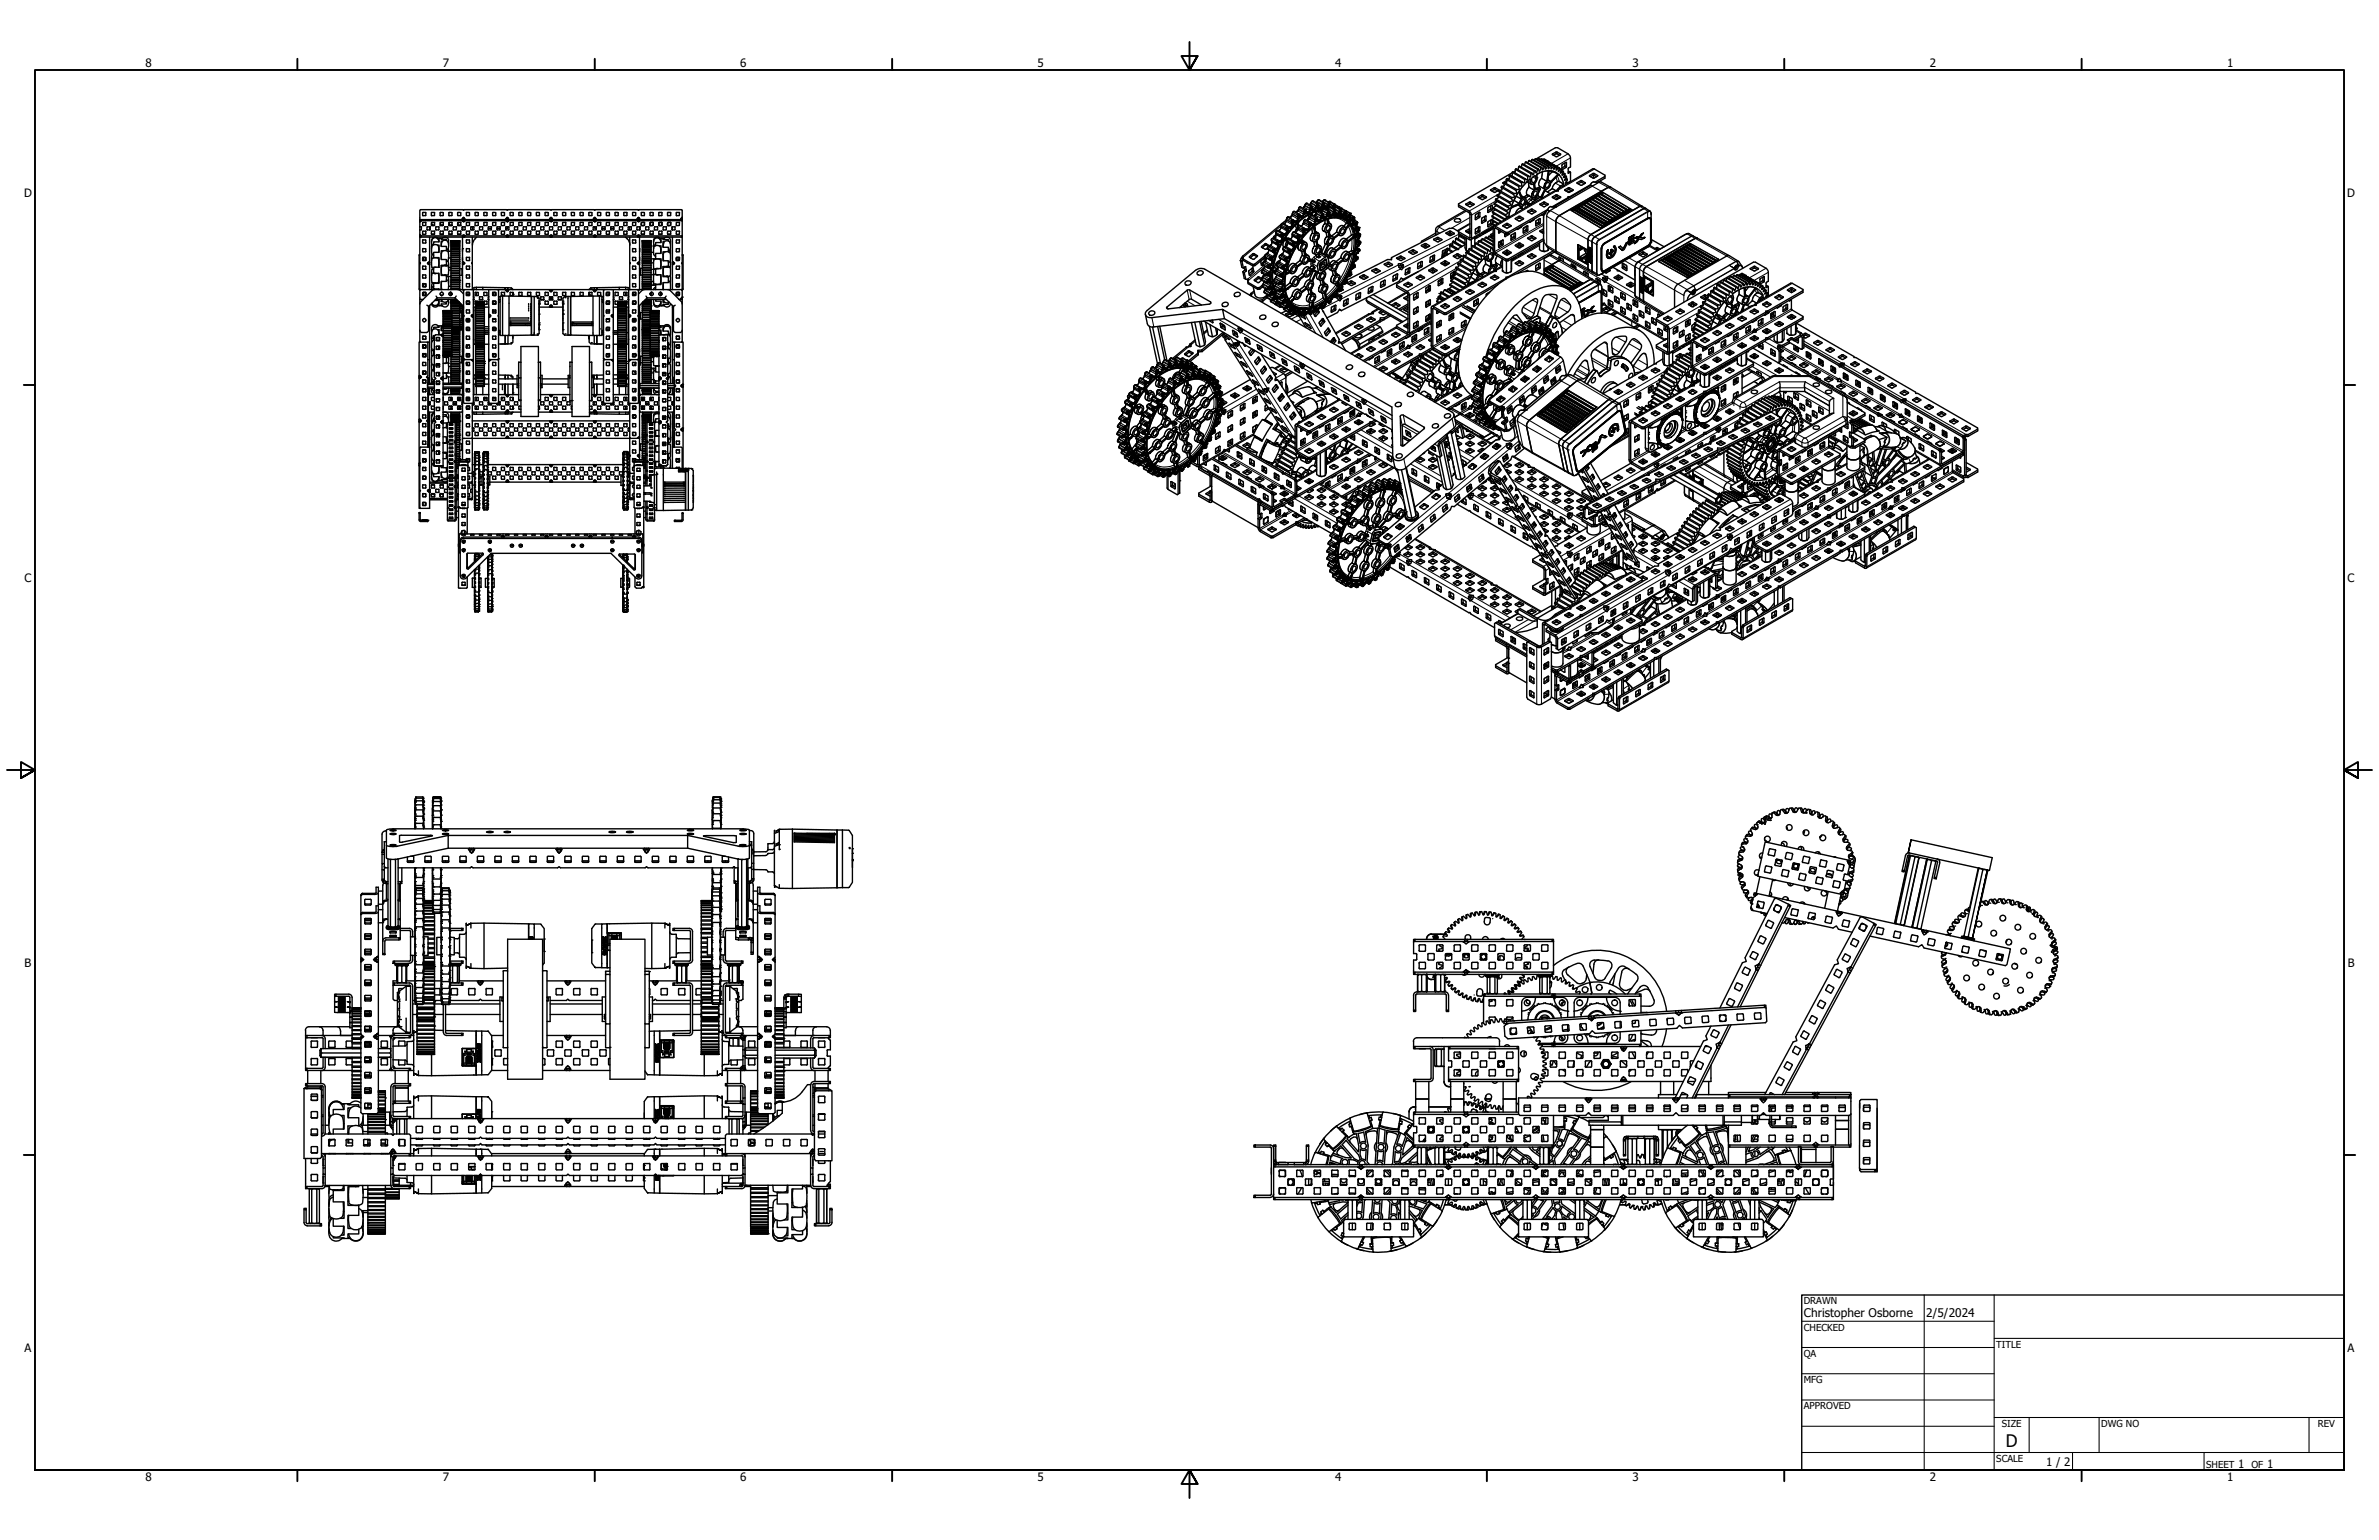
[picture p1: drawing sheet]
<svg xmlns="http://www.w3.org/2000/svg" width="864mm" height="559mm" viewBox="0 0 864 559" stroke-linecap="round" stroke-linejoin="round" font-family="sans-serif">
<defs><g id="words">
<text font-size="6.3" x="728.1" y="524.9">D</text>
<g font-size="4.3">
<text x="654.8" y="477.8">Christopher Osborne</text>
<text x="699.3" y="478">2/5/2024</text>
</g>
<g font-size="4.2">
<text x="52.8" y="24.4">8</text>
<text x="160.8" y="24.4">7</text>
<text x="268.7" y="24.4">6</text>
<text x="376.7" y="24.4">5</text>
<text x="484.6" y="24.4">4</text>
<text x="592.6" y="24.4">3</text>
<text x="700.5" y="24.4">2</text>
<text x="808.5" y="24.4">1</text>
<text x="8.8" y="71.4">D</text>
<text x="852" y="71.4">D</text>
<text x="8.9" y="211.1">C</text>
<text x="852.2" y="211.1">C</text>
<text x="9" y="350.8">B</text>
<text x="852.2" y="350.8">B</text>
<text x="8.9" y="490.5">A</text>
<text x="852.2" y="490.5">A</text>
<text x="742.8" y="532">1 / 2</text>
<text x="812.4" y="532.6">1</text>
<text x="823" y="532.6">1</text>
<text x="52.8" y="537.5">8</text>
<text x="160.8" y="537.5">7</text>
<text x="268.7" y="537.5">6</text>
<text x="376.7" y="537.5">5</text>
<text x="484.6" y="537.5">4</text>
<text x="592.6" y="537.5">3</text>
<text x="700.5" y="537.5">2</text>
<text x="808.5" y="537.5">1</text>
</g>
<g font-size="3.5">
<text x="654.8" y="473.2">DRAWN</text>
<text x="654.8" y="482.8">CHECKED</text>
<text x="724.7" y="488.9">TITLE</text>
<text x="654.8" y="492.3">QA</text>
<text x="654.8" y="501.8">MFG</text>
<text x="654.8" y="511.4">APPROVED</text>
<text x="726.7" y="517.7">SIZE</text>
<text x="762.8" y="517.7">DWG NO</text>
<text x="841.4" y="517.7">REV</text>
<text x="724.7" y="530.4">SCALE</text>
<text x="800.9" y="532.6">SHEET</text>
<text x="817.4" y="532.6">OF</text>
</g>
</g></defs>
<!-- layer: Visible (ANSI) -->
<g fill="none" stroke="#000" stroke-width=".51">
<path d="M552.5 59.6l-.2 1M552.5 59.6l.3-.2 4.5 2.6M552.5 59.6l4.5 2.6M553.4 59.8l.6-1.1 4.5 2.6M553.7 58.9l4.5 2.6M554.6 59.1l.6-.9 4.5 2.6M554.9 58.3l4.5 2.6M555.8 58.5l.3-.6 .3-.1 4.5 2.6M556.1 57.9l4.5 2.6M557 58.2l.5-.6 4.5 2.6M557.1 58l-.2 .1M557.3 57.7l4.4 2.6"/>
<path d="M557.7 57.7l6.9-4.1h.8l3.8 2.2 .6 .7 .3 .8v3.3l-.8 .5v1.8l.8-.4M558.1 58l.5-.5 4.5 2.6M558.4 57.5l4.5 2.6M559.2 57.9l.5-.2 4.5 2.6M559.4 57.7l4.5 2.5M560.1 57.9l.6-.1 1.3 .9M560.3 58l.2-.2 5.3 3M560.5 57.8l4.4 2.7M561.3 58.3l4.6 2.6M563.6 55.9l1.4-.8 1.5 .9-1.5 .9-1.4-.8zM563.9 56.3l1.1-.5 1.1 .5M567.1 59.8l1.5-.9v1.7l-1.4 .9z"/>
<path d="M568.1 59.1l-.1 1.2-1 .7M152.4 79.7l.1 .4M152.5 79.7h.2v.4M152.7 79.7h15.4M154.6 77.2l-.1 1h-1M154.6 77.2l-1.1-.1 .1 1.2M157.7 77.2v1h-1M157.8 77.2l-1.2-.1 .1 1.2M160.8 77.1h-1l.1 1.2M160.8 77.2l.1 1h-1M164 77.1h-1l.1 1.2M164 77.2l.1 1h-1"/>
<path d="M167.1 77.1h-.9l-.1 1M167.2 77.2v1l-1-.1M167.9 79.2h.1M168 79.2h.6M168 79.2v.5l-.3-.2 .6-.7 .5 .7-.2 .2M168.3 79.2v.5M168.3 79.7h.3v.4M168.6 79.2v.5M168.6 79.7h15.4M168.6 79.2h.1M170.3 77.1h-1v1M170.3 77.2l.1 1-1-.1"/>
<path d="M173.5 77.1h-1v1M173.5 77.2l.1 1-1.1-.1M176.7 77.1h-1l-.1 1M176.7 77.2l.1 1-1.1-.1M179.8 77.1h-.9l-.1 1M179.9 77.2v1l-1-.1M183 77.1h-1v1M183 77.2l.1 1-1-.1M183.8 79.2h.1M183.8 79.2h.7M183.8 79.2v.5l-.2-.2 .5-.7 .6 .7-.2 .2M184.1 79.2v.5"/>
<path d="M184.2 79.7h.3v.4M184.5 79.2v.5M184.5 79.7h15.3M184.5 79.2h.1M186.2 77.1h-1v1M186.2 77.2l.1 1-1.1-.1M189.4 77.1h-1l-.1 1M189.4 77.2l.1 1-1.1-.1M192.5 77.1h-.9l-.1 1M192.6 77.2v1l-1-.1M194.8 78.1l.9 .1M195.7 77.1h-1v1"/>
<path d="M195.7 77.2v1M197.9 78.1l1 .1M198.9 77.1h-1v1M198.9 77.2v1M199.6 79.2h.1M199.7 79.2h.6M199.7 79.2v.5l-.2-.2 .5-.7 .6 .7-.3 .2M200 79.2v.5M200.1 79.7h.2v.4M200.3 79.2v.5M200.3 79.7h15.4M200.3 79.2h.1"/>
<path d="M201.1 78.1l1 .1M202.1 77.1h-1l-.1 1M202.1 77.2v1M204.3 78.1l.9 .1M205.2 77.1h-.9l-.1 1M205.3 77.2v1M207.5 78.1l.9 .1M208.4 77.1h-1v1M208.4 77.2v1M210.6 78.1l1 .1M211.6 77.1h-1v1M211.6 77.2v1"/>
<path d="M213.8 78.1l1 .1M214.8 77.1h-1l-.1 1M214.8 77.2v1M215.5 79.2h.1M215.6 79.2h.6M215.6 79.2v.5l-.3-.2 .6-.7 .6 .7-.3 .2M215.9 79.2v.5M216 79.7h.2v.4M216.2 79.2v.5M216.2 79.7h15.4M216.2 79.2h.1M217 78.1l.9 .1"/>
<path d="M217.9 77.1h-.9l-.1 1M218 77.2v1M220.2 78.1l.9 .1M221.1 77.1h-1v1M221.1 77.2v1M223.3 78.1l1 .1M224.3 77.1h-1v1M224.3 77.2v1M226.5 78.1l1 .1M227.5 77.1h-1l-.1 1M227.5 77.1v1.1M229.7 78.1l.9 .1"/>
<path d="M230.6 77.1h-.9l-.1 1M230.7 77.2v1M231.4 79.2h.1M231.5 79.2h.6M231.5 79.2v.5l-.3-.2 .6-.7 .5 .7-.2 .2M231.6 79.7h.2v.4M231.6 79.7v.4M231.8 79.2v.5M231.8 79.7h.3v.4M232.1 79.2v.5M232.1 79.7h15.3M232.1 79.2h.1"/>
<path d="M232.9 78.1l.9 .1M233.8 77.1h-1v1M233.8 77.2v1M236 78.1l1 .1M237 77.1h-1v1M237 77.2v1M239.3 78.2h.9M239.3 77.1h.9M239.3 77.1v1.2M240.2 77.1v1.1M242.4 78.2h.9M242.4 77.1h.9"/>
<path d="M242.5 77.1v1.2M243.4 77.1v1.1M245.6 78.2h.9M245.6 77.1h.9M245.6 77.1v1.2M246.5 77.1v1.1M247.3 79.2h.1M247.3 79.2h.3v.5M247.4 79.7h.2v.4h-.2zM247.6 78.9v-2.6l-.2-.2h-15.4l-.2 .2-.3-.2h-15.3l-.3 .2-.3-.2h-15.3l-.3 .2-.2-.2h-15.4l-.3 .2-.2-.2h-15.4l-.2 .2-.3-.2h-15.3l-.3 .2v9.3M247.6 78.8l-.5 .7 .2 .2v-.5M467 79.8l-1.6 1.3"/>
<path d="M468.9 78.2a1.43 1.43 0 0 1 .9-1.5l2 1.2 .4 .5-.3 .3M468.9 78.2l-.7 .9M468.9 78.2l-.9 .8M469 78.2h.1M471.1 76.5l.8-1.5 2.1 1.1 .4 .8M471.1 76.5l-.5 .7M471.1 76.4v.1M471.2 76.3l-.9 .7M471.4 78.4l.6 .4h.6M471.4 78.2v1l-.4 1.3M473.3 75.2l-.3 .4M473.3 75.1v.1"/>
<path d="M473.3 75.2h.1M473.6 77l1.1 .4M473.7 76.6l-.7 2.2M474.4 76.9h.1M475.2 79.4l.5-1.4 .4-.1 1.7 1 .7 .9M475.2 79.4l-.6 .7M475.2 79.4h.1M475.4 74.3l.8-1.3 .4-.1 1.8 1 .3 1.2M475.5 74.2h.1M475.7 77.6l-2.2 1.3-2.3 1.8 .2 .8M475.8 75.9l1 .4M475.9 75.3l-.2 1.2-.7 1"/>
<path d="M476.1 74.7l-1.7-1a1.4 1.4 0 0 0-1.1 1.4M476.1 74.7h.1M476.1 74.7l.5 1.1M476.6 75.8h.1M476.6 75.8l.1 .1M477.4 78l.4-1 .6-.5 1.8 1 .5 1M477.4 78l-.4 .4M477.4 78h.1M477.6 79.8l1.2 .4M477.8 79.4l-.7 2.3M477.8 73.5l.7-.9 .4-.1 1.7 1.1 .3 1.5M478 75.3l.8 .5"/>
<path d="M478 76.7l-1.8 .6v.7M478.2 74.5l-1.1 2.1M478.2 74.5h.1M478.5 79.7l-.3 .3M478.8 75.1h.1M478.8 75.1l.1 .1M479.6 77l-.2 .2M479.6 76.9h.1M479.9 78.7l1 .4M479.9 76.5l-1.4 .1M479.9 76.5l-.3 .5M480 78.1l-.8 2.2"/>
<path d="M480 75.1l.8 .5M480 75l-.8 .7-.1 .4M480 73.2l.7-.7 1.8 1 .2 1.6M480 74.9v.1M480.3 74.2l-.3 .7M480.3 74.1v.1M480.7 78.5h.1M480.7 75.6l1.7 1 .5 1.2M480.7 75.6l-.8 .9M480.7 78.5l.1 .1M480.8 74.8h.1M481.7 75.4l.5 .2"/>
<path d="M481.8 76.2l1.1-1.1 1.7 1 .4 1.6M481.8 79.5l-3.4 1.7-1.1 .8v.6M482 78l.9 .4M482.2 73.3l.5-.2 1.7 .9v1.4M482.3 77.2l-1.1 2.2M482.4 75.4v-1.4a2.11 2.11 0 0 1-1.3 1.6l-.1 .2M482.7 75h.1M482.7 75.1h.1M482.8 77.8h.1M482.9 77.8l.1 .1M484.1 75.8l.7-.7 1.9 1 .2 1.5M484.1 77.7l.8 .5"/>
<path d="M484.2 74.7l-.6 .8M484.4 76.7l-1.2 2M484.5 74.2l1.5 .9 .1 .7M484.9 77.4h.1M486.3 75.8l.4-.3 1.9 1.1 .1 1.9M486.5 76.7l-1.4 1.8M486.9 77.6h.1M486.9 77.6l.1 .3M487 78.4a1.9 1.9 0 0 0 1.4-1.4l-.1 1.5 .2 .5-.9-.5M487 78.4l-.1 .4M488.1 79.8a7.1 7.1 0 0 0-5.9-.3v.8M488.4 76.4l.1 .1"/>
<path d="M488.4 79.4h.1M488.4 79.4l1.1 .8M488.6 78.1h.1M488.6 76.5l1.7 1-.1 2.1M490 78l-1.6 1.4M490.1 79.1h.1M490.3 78l1.4 .9-.4 1.6M491.3 79.3l-.6 .7-.7 .1-.2 .3 .8 1.2M491.5 79.8l1.3 .8-.5 1.6M528 79.8l1.1-.5 .8 .2 .4 .5a1.4 1.4 0 0 1-2.4 0zM529.5 74.4l3.8 2.2 .8 1.1 .1 8.8-.5 .6-4.2-2.4v-1l4.1-2.4M531.9 76.4l-10.2 6-.6 1 .2 1.9"/>
<path d="M532.1 74l1.5-.7 1.5 .9-1.5 .9zM532.5 74.5l1.1-.6 1.1 .6M535.6 77.9l1.5-.9v1.8l-1.4 .9zM536.6 71.4l1.5-.7 1.5 .9-1.5 .9-1.5-.8zM536.6 77.3v1.2l-1 .6M537 71.9l1.1-.6 1.1 .6M538 79.1l1.4-.7v1.7l-1.5 .9zM538.9 78.5v1.3l-1.1 .7M540.1 75.3l1.6-.9v1.8l-1.4 .9zM541 69l1.5-.9 1.6 .9-1.6 .9zM541.1 74.7v1.2l-1 .6M541.1 79.9v1.2l-1 .6"/>
<path d="M541.5 69.3l1-.6 1.1 .6M541.7 78.4v.3l3.1 1.8M541.7 79.8l2.2 1.3M541.7 78.4l3.4 2M541.7 79.7l-1.6 .8v1.8l1.6-.9v-1.3M541.8 76.8v.4l4.4 2.6M541.8 76.8l4.5 2.6M542.1 75.4l-.1 .3 4.5 2.6M542.1 75.4l4.4 2.5M542.3 79.1l-.6 1 1.9 1.1M542.3 77.5v.2M542.5 77.7l-.8 .7"/>
<path d="M542.5 73.8l4.4 2.6M542.5 73.8l-.1 .4 4.5 2.6M542.7 76.1l-.9 .7M542.9 72.6l4.7 2.8M542.9 72.6l4.4 2.6M543 74.5l-.9 .9M543 72.2l-.1 .4M543 72.2l4.4 2.6M543.4 73l-.1 .3-.8 .5M543.4 71.1l.5 .6-.9 .5M543.4 71.1l4.5 2.6M543.6 70.7l-.2 .4"/>
<path d="M543.6 70.7l4.5 2.6M544.1 69.5l.5 .6-.2 .3-.8 .3M544.1 69.5l4.5 2.6M544.3 69.1l-.2 .4M544.3 69.1l4.5 2.6M545 67.9l.3 .7-.2 .4-.8 .1M545 67.9l4.4 2.6M545.1 67.6l-.1 .3M545.1 67.6l4.6 2.6M545.8 66.5l.2 .9-.9 .2M545.8 66.5l4.5 2.6M546 66.2l-.2 .3"/>
<path d="M546 66.2l4.5 2.6M546.3 79.4l-.1 .3M546.5 78.3l.6 .1 .1 .4-.9 .6M546.5 77.9v.4M546.8 65.1l.1 1-.9 .1M546.8 65.1l4.5 2.6M546.9 65.5l-1.4 .9 .3 .2M546.9 76.8l.6 .4-1 .7M546.9 66.2l-.2 .1M546.9 76.4v.4M547.1 64.8l-.3 .3M547.1 64.8l4.5 2.6"/>
<path d="M547.3 75.2l.6 .4-.2 .4-.8 .4M547.4 74.8l-.1 .4M547.8 63.8l.1 1.1-.8-.1M547.8 63.8l4.5 2.6M547.9 78.7v.1M547.9 73.7l.5 .6-1 .5M548.1 73.3l-.2 .4M548.1 63.5l-.3 .3M548.1 63.5l4.8 2.7M548.1 63.5l4.5 2.6M548.6 72.1l.5 .6-1 .6M548.8 71.7l-.2 .4"/>
<path d="M549 62.7l-19.5 11.3v1l3.8 2.2 .3 .5-.1 8.7-5.9-3.5h-1.5l-21 10.6M549 62.5v1.1l-.3 .2M549 62.5l.2-.2 4.5 2.6M549 62.5l4.5 2.7M549.4 70.5l.3 .9-.9 .3M549.7 70.2l-.3 .3M550 62l-.5 .4M550.1 79.2l1.7-.7 1.3 .8-1.7 .9zM550.1 61.5l-.2 1.2M550.1 61.5l.3-.3 4.5 2.6M550.1 61.5l4.5 2.6M550.3 69.1l.2 .9-.8 .2"/>
<path d="M550.5 79.7l.9-.6 1.2 .6M550.5 68.8l-.2 .3M551.2 61.4l-.3 .1M551.2 69.7l-2.6 5.2M551.3 60.5l-.2 1.1M551.3 67.7l.1 1-.9 .1M551.3 60.5l.3-.2 4.5 2.5M551.3 60.5l4.5 2.6M551.5 74.2l-3 1.2-.8 3.5M551.6 67.4l-.3 .3M552.3 71l1.3 .8a1.35 1.35 0 0 1 .2 1.7M552.3 66.4v1.1l-.7-.1"/>
<path d="M552.5 72.8l.6-.4a1.04 1.04 0 0 1 .2 1.3 1.04 1.04 0 0 1-1.2 .5v-.7zM552.6 66.1l-.3 .3M553.5 65.2v1l-.3 .2-.6-.3M553.6 73.9l1.7 .6M553.7 73.9l-.2 .1a1.44 1.44 0 0 1-1.6 .9l-.8-.5M553.7 64.9l-.2 .3M554.3 66l1.7 .9 .6-.1M554.5 76.8l1.4-.9 1.7 .9-1.5 .9zM554.6 64.1l-.3 1.2-.6-.4M554.9 63.8l-.3 .3M555 77.1l1.1-.6 1 .6M555.2 71.1l1.3 .7 .6-.1"/>
<path d="M555.4 65l-2 1.9-1.8 2.4 1 2.6M555.8 63.1l-.3 1.2-.6-.5M556.1 62.8l-.3 .3M556.3 64.4l1-.6a1.6 1.6 0 0 1-1 2.5l-.4-1.3zM556.8 79.5l-.1 .4-1.3 .7-.2-.1M557 69.7l.5-.4a1.01 1.01 0 0 1 .3 1.2 1.01 1.01 0 0 1-1.2 .6v-.7zM557 62.2l-.4 1.2-.5-.6M557.2 68.1l.9 .6a2.26 2.26 0 0 1-.6 2.8l.1 .9M557.3 62l-.3 .2M558.2 61.5l-.4 1.1-.3 .1-.2-.7M558.5 61.3l-.3 .2M558.5 79.6v1"/>
<path d="M559.1 74l1.4-.7 1.5 .9-1.5 .9zM559.4 60.9l-.7 1.3-.2-.9M559.4 74.5l1.1-.6 1.1 .6M559.7 60.8l-.3 .1M560.6 60.5l-.7 1.2-.2-.9M560.6 77.7l-.7 .3-.2-.1M560.8 77.2l-13.4 7.8M560.9 60.4l-.3 .1M561.3 69.4l1.4 .8M561.4 66.5l.6-.3a1.04 1.04 0 0 1 .3 1.2 1.04 1.04 0 0 1-1.2 .5l-.1-.7zM561.7 60.3l-.7 1.1-.1-1M561.8 76l-14.4 8.3"/>
<path d="M561.9 62l-1.9 .3-2.2 1.1a3.2 3.2 0 0 1-.7 3.2l.2 2.1M561.9 65.2l.9 .6M562 60.2l-.3 .1M562.9 60.1l-.8 1.2-.1-1.1M562.9 60.1h.2M563.1 60.1v1.2l.8-1.1M563.6 71.4l1.4-.7 1.5 .9-1.5 .9-1.4-.8zM563.9 71.9l1.1-.6 1.1 .6M563.9 60.2l.3 .1M564.2 60.3l-.1 1.1 .8-.9M564.6 75.1h-.4a1.62 1.62 0 0 0-2.4 1.1v.1a3.1 3.1 0 0 0-1.5 2.6v8.2l.2 .8 1.2 1.7M564.8 62.5l-1.7-.5-.8 .1-.5 3.4"/>
<path d="M564.9 69.3l-1 .2-21.7 12.5M564.9 60.5h.2l-.2 1.2 .9-.9M565.1 69l.4-.4 .2 .7h-.8zM565.8 63.4l-2.8 2.8a2.68 2.68 0 0 1-2 2.6l-1.4 2.9 .1 .2M565.8 60.8l.2 .2M566 71.9l-1.2 .4M566 61l-.3 1.2 1-.8M566 61l.7 .4M566.7 61.4l.2 .2-.5 1.2 1-.7M566.7 61.8l.7 .3M567.4 62.1l.2 .2-.5 1.3 .9-.6M567.4 62.6l.6 .4"/>
<path d="M567.5 67.5l-.2 .1M567.9 63.6l.6 .3M568 63l-.4 1.4 .9-.5M568.1 68.8l1.4-.7 1.6 .9-1.6 .9-1.4-.8zM568.3 64.7l.6 .3M568.5 69.3l1-.6 1.1 .6M568.5 63.9l-.6 1.5 1-.4M568.6 64.1v.8M568.6 65.9l.6 .4M568.9 65l.1 .3-.7 1.2 .9-.2M569.2 71.8l-5.8 3.3M569.2 66.3v.2"/>
<path d="M569.3 62.3l.8 .2M569.8 71.4h-.6v.6M569.8 71.4v.2M570.1 62.5l-.1 3.5M570.4 76.3l10.6 6.4M570.5 69.3l-1.3 .4M571 76.1l10.8 6.1M571.4 75.8l10.7 6.3 .8-.5M572.1 75.6l10.6 6.1M572.5 66.4l1.5-.9 1.5 .9-1.3 .8zM572.5 75.1l10.6 6.4 .7-.4M572.9 66.7l.9-.5 1.3 .5"/>
<path d="M573.2 75.4l9.5 5.6M573.6 74.5l10.5 6.3 .8-.3M574.6 73.9l10.6 6.3 .8-.4M575.7 73.3l10.5 6.3 .8-.4M576.8 72.6l10.5 6.4 .8-.4M577 63.8l1.3-.9 1.7 .9-1.3 .8zM577.4 64.1l.9-.5 1.3 .5M577.4 67l-7.6 4.4M577.8 72.1l10.6 6.3 .8-.4M578.5 63.6v1M578.9 71.4l10.5 6.3 .8-.3M579.9 70.8l10.6 6.4 .7-.4"/>
<path d="M580.1 66.1l2.5-1.5v-1l-4.2-2.4-12.9 7.4 .2 .7M580.3 66.1l-.9 .1a1.47 1.47 0 0 0-2.1 1.1l-13.5 7.8M580.8 66l-1.2 .2M581 70.2l10.6 6.3 .7-.3M582.6 64l-3.6 2.1M583.8 68l.9-.1 11.3 6.9M583.8 68l-17.8 10.2-.7 .7-.5 1.6v10.5M583.8 68l-2.5 1.4M584.6 67.9l-3.3-1.9h-.7l-18.1 10.5-.8 1.1-.2 .9M585 79.6l-.4 .2M586 79l-.3 .2M587.1 78.4l-.4 .2"/>
<path d="M588.1 77.7l-.4 .3M589.2 77.1l-.4 .2M590.2 76.5l-.4 .2M591.2 75.9l-.3 .2M596 74.8l-.8 .1-17.7 10.2-.6 .6-.4 1.2M596 74.8l1.4 .8M596.6 75.7l-17.7 10.2-.6 .7-.4 .8v10.9M596.6 75.7h.9M597.4 75.6l-.8 .1M597.4 75.6l1.5 1 .5 .7v9.9l-.5 1.4-.8 .7-15.6 9.1M598.1 79.2a.91 .91 0 0 1 1.2 .1 .91 .91 0 0 1 .1 1.2v5.9a2.82 2.82 0 0 1-1.4 3.1l-15.5 8.9M598.1 79.2l-15.5 8.9a3.1 3.1 0 0 0-1.3 3.5v5.9a.8 .8 0 0 0 .3 .9 .8 .8 0 0 0 .9 0"/>
<path d="M598.1 79.2l-15.9 9.3-.7 .8-.2 1.1v7.6a.77 .77 0 0 0 1.2 .4M598.1 79.2a.78 .78 0 0 1 .9-.1 .78 .78 0 0 1 .4 .8M598.9 79.3h-.9l-15.9 9.3-.8 1.6v7.3l.5 .7M599 79.1l.3 .8v7.2l-.2 1-.7 .9-16 9.3-.8 .1M152.1 92.6v12.2M152.4 80.1h.3M152.4 85.6v.4h.3M152.4 85.6l.1 .4M152.4 85.2l.3 .2M152.4 86v9.2l.3 .3-.3 .3v9.5M152.4 92.4h-.3l.3 .2M152.4 83.4h.4"/>
<path d="M152.4 82.3h.4M152.5 85.6h.2v.4M152.5 95.4v.3M152.7 85.4l.3 .1-.3 .1h15.4M152.7 80.3l-.3 .2M152.7 80.1h.3l-.3 .2M152.7 80.1h15.4M152.7 86h15.4M152.7 85.4l.1 .2M152.8 80.1l-.1 .2M152.9 82.2v1.2M153.4 99.9l.1 1 1.1-.2"/>
<path d="M153.4 93.5l.1 1 1.1-.1M153.4 90.4l.1 .9 1.1-.1M153.4 80.8v.9M153.4 84v.9M153.4 87.2v.9M153.4 96.7v.9M153.4 81.7l1 .2M153.4 84.9l1 .1M153.4 99.9h1.2M153.4 96.7h1.2M153.4 90.3h1.2M153.4 87.2h1.2"/>
<path d="M153.5 94.4v.1M153.5 80.8h1.1M153.5 84h1.1M153.5 97.6l.1 .1M153.5 88l.1 .1M153.5 93.4v.1M153.6 93.3l-.2 .2M154.5 93.4h-1M154.6 81.7l-.1 .1M154.6 84.9l-.1 .1M154.6 80.8v.9M154.6 84v.9"/>
<path d="M154.6 87.2v.9M154.6 90.4v.8M154.6 93.5v.9M154.6 96.7v.9M154.6 99.9v.9M154.6 94.4l-.1 .1M154.6 97.6l-1.1 .1M154.6 88l-1.1 .2M155 82.4l.2 1M155.1 83.4h.9M155.1 82.3h.9M155.2 82.3l-.1 .1"/>
<path d="M155.3 95.4v.3M155.6 95.2v.7M155.6 95.2h.4M155.6 95.8h.4M155.6 95.5h.4M155.6 95.1v.1M156 95.2l-.2-.3-.7 .6 .7 .6 .2-.3M156 95.2v.6M156 82.3v1.1M156 86v9.2M156 95.8v9.3M156.1 82.2v1.2v-1.1"/>
<path d="M156.6 80.8v.9M156.6 84v.9M156.6 81.7l1 .2M156.6 84.9l1 .1M156.7 80.8h1.1M156.7 84h1.1M156.7 81.5l.3 .3zM156.8 88.6l-.1 1.6M156.9 92.3l-.2 2.4M156.9 80.7l-.2 .8M157.4 99.1h-.4a4.2 4.2 0 0 0-.1 3.5l1.7 .1 .6-.3M157.4 97.6l-.6 .1-.1 2.4"/>
<path d="M157.4 93.5h.1M157.5 81.8l.2-.1zM157.5 81.8h-.5h.5M157.7 81.7l-.1 .1M157.7 84.9l-.1 .1M157.7 99.2h.5M157.7 97h.5M157.7 80.8v.9M157.7 84v.9l-1 .1M158.2 82.4l.1 1M158.3 83.4h.9M158.3 82.3h.9"/>
<path d="M158.3 82.3l-.1 .1M158.7 89h.7v2.6h-2v1.9h2v3.5h-2v2.2h2v3.6h-2v2h2v.3M158.7 86.5h1.4v.3h2v.4M158.9 86.7h.5v1.1h-2v1M158.9 86.5a1.33 1.33 0 0 0-1.6-.3 1.33 1.33 0 0 0-.6 1.5M159.1 99.2l.1 3.2M159.2 97v-3.1a2.1 2.1 0 0 0-2.4 0v3.1l.6 .3M159.2 82.2v1.2M159.3 91.6a2.3 2.3 0 0 0-.7-2.8h-1.1a1.51 1.51 0 0 0-.8 1.9l.1 1.5 .6 .4M159.3 94h.1M159.3 87.8a1.4 1.4 0 0 0-1.7-1.5 1.4 1.4 0 0 0-.9 2.1l.3 .7M159.3 90.4h.1"/>
<path d="M159.8 80.8v.9M159.8 84v.9M159.8 81.7l1 .2M159.8 84.9l1 .1M159.8 80.8h1.2M159.8 84h1.2M159.9 81.5l.3 .3zM160.1 80.7l-.2 .8M160.1 86.6h.4M160.1 92h.2M160.1 89.2h.1M160.2 89.4a1.58 1.58 0 0 1 1.3-2.3 2.01 2.01 0 0 1 1.5 1.7 2.01 2.01 0 0 1-.9 2"/>
<path d="M160.3 94.2l-.1-1.4a1.29 1.29 0 0 1 .9-1.9l1.4 .2a4.7 4.7 0 0 1 .1 3.6l-.5 .2M160.7 87.5h-.6v1.9h2v1.6M160.7 81.8l.2-.1zM160.7 81.8h-.5h.5M160.9 81.7l-.1 .1M160.9 84.9l-.1 .1M160.9 80.8v.9M160.9 84v.9l-1.1 .1M161 91h-.9v3.2h2v2.1h-2v3.6h2v2.2h-2v3M161.3 99.9v-.1l.5 .1M161.3 99.8h-.8a4.8 4.8 0 0 1-.1-3.3h2.4v3.3h-1M161.4 82.4l.1 1"/>
<path d="M161.5 86l-.7 .2-.5 .6M161.5 82.3h.9M161.5 82.3l-.1 .1M161.6 86a1.33 1.33 0 0 1 1.2 1.9M161.8 96.4h.2M162.1 96.3l-.3 .1M162.1 96.3l-.1 .1M162.1 96.3l-2 .1M162.3 94.8l.5 .2 .1 2.1M162.4 82.2l.1 1.1-1 .1M162.6 91.2h4.3M162.7 90.2l.2 1"/>
<path d="M162.8 87.8v.8M162.8 97.1h.9M162.8 93.6h.9M162.9 98h.8M162.9 80.8v.9M162.9 84v.9M162.9 81.7l1.1 .2M162.9 84.9l1.1 .1M163 80.8h1.1M163 84h1.1M163.1 81.5l.3 .3zM163.3 80.7l-.2 .8"/>
<path d="M163.7 95.6v6.7M163.7 94.2v1.4M163.7 87.4v6.8M163.7 87.4h3.2v6.8M163.7 87.4h3.2h-3.2M163.7 94h3.2M163.7 92h3.2M163.7 90.6h3.2M163.7 99.8h3.2M163.7 99.2h3.2M163.7 99h3.2M163.7 98.4h3.2"/>
<path d="M163.7 98.1h3.2M163.7 97.5h3.2M163.7 97.3h3.2M163.7 96.6h3.2M163.7 96.5h3.2M163.7 87.6h3.2M163.7 87.5h3.2M163.7 87.7h3.2M163.7 87.8h3.2M163.7 87.9h3.2M163.7 88h3.2M163.7 88.2h3.2"/>
<path d="M163.7 88.3h3.2M163.7 88.6h3.2M163.7 88.7h3.2M163.7 89h3.2M163.7 89.1h3.2M163.7 89.5h3.2M163.7 89.6h3.2M163.7 90.1h3.2M163.7 90h3.2M163.7 90.7h3.2M163.7 91.8h3.2M163.7 92.5h3.2"/>
<path d="M163.7 92.7h3.2M163.7 93.3h3.2M163.7 93.4h3.2M163.7 91.3h3.2M163.7 94.2h3.2M163.7 94.8h3.2M163.7 95h3.2M163.7 95.6h3.2M163.7 95.8h3.2M163.9 81.8l.2-.1zM163.9 81.8h-.5h.5M164.1 81.7l-.1 .1"/>
<path d="M164.1 84.9l-.1 .1M164.1 80.8v.9M164.1 84v.9l-1.1 .1M164.5 82.4l.2 1M164.7 82.3h.8M164.7 82.3l-.1 .1M165.6 82.2v1.1l-.9 .1M166.1 80.8v.9M166.1 84v.9M166.1 81.7l1 .2M166.1 84.9l1 .1M166.2 80.8h1.1"/>
<path d="M166.2 84h1.1M166.2 81.5l.4 .3zM166.4 80.7l-.2 .8M166.9 94.2v.8M166.9 95v7.3M166.9 97.5h.8M166.9 99.9h.8M167.1 81.8l.2-.1zM167.1 81.8h-.5h.5M167.3 81.7l-.1 .1M167.3 84.9l-.1 .1M167.3 80.8v.9"/>
<path d="M167.3 84v.9l-1.1 .1M167.7 82.4l.2 1M167.8 82.3h.9M167.9 82.3l-.1 .1M167.9 97.5h-.2v2.4h.2M167.9 93.4v1.1M167.9 90.2v1.1M167.9 95.2v.6M167.9 95.2l.1-.3 .7 .6-.7 .6-.1-.3M167.9 95.2h.4M167.9 95.8h.4M167.9 86v9.2"/>
<path d="M167.9 95.8v9.3M167.9 80.1l.1 .2M167.9 95.5h.4M168 85.4l.3-.2 .3 .2M168 80.3l.3 .3 .3-.3M168 85.4l-.2 .1 .3 .1M168 85.4l-.1 .2M168 80.1v.2M168 82.3v1.1M168.1 80.1h.5M168.1 86h.5M168.1 85.6h.5"/>
<path d="M168.1 80.1v-.4h.2v.4M168.1 80.1h-.3l.2 .2M168.1 85.6v.4M168.3 95.6v.3M168.3 95.1v.5M168.3 95.6h.4M168.3 85.6v.4M168.6 85.4l.2 .1-.2 .1M168.6 80.1h.2l-.2 .2M168.6 80.1h15.4M168.6 86h15.4M168.6 85.6h15.4"/>
<path d="M168.6 85.6v.4M168.6 85.4l.1 .2M168.7 80.1l-.1 .2M168.8 82.2v1.1l-1 .1M169.3 80.8v.9M169.3 84v.9M169.3 87.2v.9M169.3 90.4v.8M169.3 93.5v.9M169.3 96.7v.9M169.3 99.9v.9M169.3 81.7l1 .2"/>
<path d="M169.3 84.9l1 .1M169.3 99.9h1.1M169.3 96.7h1.2M169.3 93.5h1.2M169.3 90.3h1.1M169.3 87.2h1.1M169.4 80.8h1.1M169.4 84h1.1M169.4 97.6v.1M169.4 94.4v.1M169.4 91.2v.1M169.4 88v.1"/>
<path d="M170.4 81.7l-.1 .1M170.4 84.9l-.1 .1M170.4 80.8v.9M170.4 84v.9M170.4 87.2v.9M170.4 90.4v.8M170.4 93.5v.9M170.4 96.7v.9M170.4 99.9v.9M170.5 97.6l-1.1 .1M170.5 94.4l-1.1 .2M170.5 91.2l-1.1 .2"/>
<path d="M170.5 88l-1.1 .2M170.9 82.4l.1 1M171 82.3h.9M171 82.3l-.1 .1M171.4 95.2l-.1 .4M171.4 95.2l-.2 .3 .2 .3v9.3M171.4 82.3v1.1M171.4 86v9.2M171.9 82.2l.1 1.1-1 .1M172.5 80.8v.9M172.5 84v.9M172.5 81.7l1 .2"/>
<path d="M172.5 84.9l1 .1M172.5 80.8h1.2M172.5 84h1.2M173 86l-1.1 1.5-.4 1.4M173.6 81.7l-.1 .1M173.6 84.9l-.1 .1M173.6 80.8v.9M173.6 84v.9M174.1 82.4l.1 1M174.2 82.3h.9M174.2 82.3l-.1 .1M175.1 82.2l.2 .2"/>
<path d="M175.2 82.4v.9l-1 .1M175.6 80.8v.9M175.6 84v.9M175.6 81.7l1.1 .2M175.6 84.9l1.1 .1M175.7 80.8h1.1M175.7 84h1.1M176.8 81.7l-.1 .1M176.8 84.9l-.1 .1M176.8 80.8v.9M176.8 84v.9M177.2 82.4l.2 1"/>
<path d="M177.4 82.3h.8M177.4 82.3l-.1 .1M177.5 82.8h-.3M177.5 82.9h.9M178.3 82.2l.1 .2M178.4 82.4l-.1 .9-.9 .1M178.8 80.8v.9M178.8 84v.9M178.8 81.7l1 .2M178.8 84.9l1 .1M178.9 80.8h1.1M178.9 84h1.1"/>
<path d="M180 81.7l-.1 .1M180 84.9l-.1 .1M180 80.8v.9M180 84v.9M180.4 82.4l.2 1M180.4 82.9h1.1M180.5 82.3h.9M180.6 82.3l-.1 .1M181.5 82.2l.1 .2M181.5 82.4v.9l-1 .1M182 80.8v.9M182 84v.9"/>
<path d="M182 81.7l1 .2M182 84.9l1 .1M182.1 80.8h1.1M182.1 84h1.1M183.1 81.7l-.1 .1M183.1 84.9l-.1 .1M183.1 80.8v.9M183.1 84v.9M183.6 82.4l.1 1M183.7 82.3h.9M183.7 82.3l-.1 .1M183.8 80.1l.1 .2"/>
<path d="M183.9 85.4l.3-.2 .3 .2M183.9 80.3l.3 .3 .3-.3M183.9 85.4l-.3 .1 .4 .1M183.9 85.4l-.1 .2M184 80.1h.5M184 86h.5M184 85.6h.5M184 80.1v-.4h.2v.4M184 80.1h-.4l.3 .2M184 85.6v.4M184.1 82.3v.6h-.5M184.1 80.1v.4"/>
<path d="M184.2 85.6v.4M184.5 85.4l.2 .1-.2 .1M184.5 80.1h.2l-.2 .2M184.5 80.1h15.3M184.5 86h15.3M184.5 85.6h15.3M184.5 85.6v.4M184.5 85.4l.1 .2M184.6 80.1l-.1 .2M184.6 82.2l.2 .2M184.7 82.4v.9l-1 .1M185.2 80.8v.9"/>
<path d="M185.2 84v.9M185.2 81.7l1 .2M185.2 84.9l1 .1M185.2 80.8h1.2M185.2 84h1.2M186.3 81.7l-.1 .1M186.3 84.9l-.1 .1M186.3 80.8v.9M186.3 84v.9M186.8 82.4l.1 1M186.9 82.3h.9M186.9 82.3l-.1 .1"/>
<path d="M187.8 82.2l.2 .2M187.9 82.4v.9l-1 .1M188.3 80.8v.9M188.3 84v.9M188.3 81.7l1.1 .2M188.3 84.9l1.1 .1M188.4 80.8h1.1M188.4 84h1.1M189.5 81.7l-.1 .1M189.5 84.9l-.1 .1M189.5 80.8v.9M189.5 84v.9"/>
<path d="M189.9 82.4l.2 1M190.1 82.3h.8M190.1 82.3l-.1 .1M191 82.2l.1 .2M191.1 82.4l-.1 .9-.9 .1M191.5 80.8v.9M191.5 84v.9M191.5 81.7l1 .2M191.5 84.9l1 .1M191.6 80.8h1.1M191.6 84h1.1M192.7 81.7l-.1 .1"/>
<path d="M192.7 84.9l-.1 .1M192.7 80.8v.9M192.7 84v.9M193.1 82.4l.2 1M193.2 82.3h.9M193.3 82.3l-.1 .1M194.2 82.2l.1 .2M194.2 82.4v.9l-1 .1M194.7 80.8v.9M194.7 84v.9M194.7 81.7l1 .2M194.7 84.9l1 .1"/>
<path d="M195.7 80.7l-.9 .1M195.7 83.9l-.9 .1M195.7 80.6l.2 .2M195.7 83.8l.2 .2M195.8 81.7l-.1 .1M195.8 84.9l-.1 .1M195.8 80.8v.9M195.8 84v.9M196.4 82.3h.9M196.4 82.3v1.1M197.3 82.2l.2 .2M197.4 82.4v.9l-1 .1"/>
<path d="M197.9 80.8v.9M197.9 84v.9M197.9 81.7l1 .2M197.9 84.9l1 .1M198.9 80.7l-1 .1M198.9 83.9l-1 .1M198.9 80.6l.2 .2M198.9 83.8l.2 .2M199 81.7l-.1 .1M199 84.9l-.1 .1M199 80.8v.9M199 84v.9"/>
<path d="M199.6 82.3h.9M199.6 82.3v1.1M199.6 80.1l.2 .2M199.8 85.4l.3-.2 .2 .2M199.8 80.3l.3 .3 .2-.3M199.8 85.4l-.3 .1 .3 .1M199.8 85.4l-.2 .2M199.8 80.1h.5M199.8 86h.5M199.8 85.6h.5M199.8 80.1v-.4h.3v.4M199.8 80.1h-.3l.3 .2"/>
<path d="M199.8 85.6v.4M200.1 85.6v.4M200.3 85.4l.3 .1-.3 .1M200.3 80.1h.3l-.3 .2M200.3 80.1h15.4M200.3 86h15.4M200.3 85.6h15.4M200.3 85.6v.4M200.3 85.4l.2 .2M200.5 80.1l-.2 .2M200.5 82.2l.2 .2M200.6 82.4v.9l-1 .1"/>
<path d="M201 80.8v.9M201 84v.9M201 81.7l1.1 .2M201 84.9l1.1 .1M202.1 80.7l-1 .1M202.1 83.9l-1 .1M202.1 80.6l.1 .2M202.1 83.8l.1 .2M202.2 81.7l-.1 .1M202.2 84.9l-.1 .1M202.2 80.8v.9M202.2 84v.9"/>
<path d="M202.8 82.3h.8M202.8 82.3v1.1M203.7 82.2l.1 .2M203.8 82.4l-.1 .9-.9 .1M204.2 80.8v.9M204.2 84v.9M204.2 81.7l1 .2M204.2 84.9l1 .1M205.2 80.7l-.9 .1M205.2 83.9l-.9 .1M205.3 80.6l.1 .2M205.3 83.8l.1 .2"/>
<path d="M205.4 81.7l-.1 .1M205.4 84.9l-.1 .1M205.4 80.8v.9M205.4 84v.9M206.8 82.3l-1 .1v1l1.1-.1v-.9M206.9 82.2l.1 .2M207.4 80.8v.9M207.4 84v.9M207.4 81.7l1 .2M207.4 84.9l1 .1M208.4 80.7l-.9 .1M208.4 83.9l-.9 .1"/>
<path d="M208.4 80.6l.2 .2M208.4 83.8l.2 .2M208.5 81.7l-.1 .1M208.5 84.9l-.1 .1M208.5 80.8v.9M208.5 84v.9M210 82.3l-1 .1v1l1.1-.1v-.9M210 82.2l.2 .2M210.6 80.8v.9M210.6 84v.9M210.6 81.7l1 .2M210.6 84.9l1 .1"/>
<path d="M211.6 80.7l-1 .1M211.6 83.9l-1 .1M211.6 80.6l.2 .2M211.6 83.8l.2 .2M211.7 81.7l-.1 .1M211.7 84.9l-.1 .1M211.7 80.8v.9M211.7 84v.9M213.2 82.3l-1 .1v1l1.1-.1v-.9M213.2 82.2l.2 .2M213.7 80.8v.9M213.7 84v.9"/>
<path d="M213.7 81.7l1.1 .2M213.7 84.9l1.1 .1M214.8 80.7l-1 .1M214.8 83.9l-1 .1M214.8 80.6l.1 .2M214.8 83.8l.1 .2M214.9 81.7l-.1 .1M214.9 84.9l-.1 .1M214.9 80.8v.9M214.9 84v.9M215.5 80.1l.1 .2M215.6 85.4l.4-.2 .2 .2"/>
<path d="M215.6 80.3l.4 .3 .2-.3M215.6 85.4l-.2 .1 .3 .1M215.6 85.4l-.1 .2M215.7 80.1h.5M215.7 86h.5M215.7 85.6h.5M215.7 80.1v-.4h.3v.4M215.7 80.1h-.3l.2 .2M215.7 85.6v.4M215.9 82.3v.6h.6M215.9 80.1v.4M216 85.6v.4"/>
<path d="M216.2 85.4l.3 .1-.3 .1M216.2 80.1h.3l-.3 .2M216.2 80.1h15.4M216.2 86h15.4M216.2 85.6h15.4M216.2 85.6v.4M216.2 85.4l.1 .2M216.3 82.3l-1 .1 .1 1 1-.1 .1-.9M216.3 80.1l-.1 .2M216.4 82.2l.1 .2M216.9 80.8v.9M216.9 84v.9"/>
<path d="M216.9 81.7l1 .2M216.9 84.9l1 .1M217.9 80.7l-.9 .1M217.9 83.9l-.9 .1M218 80.6l.1 .2M218 83.8l.1 .2M218.1 81.7l-.1 .1M218.1 84.9l-.1 .1M218.1 80.8v.9M218.1 84v.9M218.5 82.9h1.1M219.5 82.3l-1 .1v1l1.1-.1v-.9"/>
<path d="M219.6 82.2l.1 .2M220.1 80.8v.9M220.1 84v.9M220.1 81.7l1 .2M220.1 84.9l1 .1M221.1 80.7l-.9 .1M221.1 83.9l-.9 .1M221.1 80.6l.2 .2M221.1 83.8l.2 .2M221.2 81.7l-.1 .1M221.2 84.9l-.1 .1M221.2 80.8v.9"/>
<path d="M221.2 84v.9M221.7 82.9h1.1M222.7 82.3l-1 .1v1l1.1-.1v-.9M222.7 82.2l.2 .2M223.3 80.8v.9M223.3 84v.9M223.3 81.7l1 .2M223.3 84.9l1 .1M224.3 80.7l-1 .1M224.3 83.9l-1 .1M224.3 80.6l.2 .2M224.3 83.8l.2 .2"/>
<path d="M224.4 81.7l-.1 .1M224.4 84.9l-.1 .1M224.4 80.8v.9M224.4 84v.9M225.9 82.3l-1 .1v1l1.1-.1v-.9M225.9 82.2l.2 .2M226.4 80.8v.9M226.4 84v.9M226.4 81.7l1.1 .2M226.4 84.9l1.1 .1M227 86l1.3 1.5 .4 1.4M227.5 80.7l-1 .1"/>
<path d="M227.5 83.9l-1 .1M227.5 80.6l.1 .2M227.5 83.8l.1 .2M227.6 81.7l-.1 .1M227.6 84.9l-.1 .1M227.6 80.8v.9M227.6 84v.9M228.6 95.2v.4h.3M228.6 95.2l.3 .3-.3 .3v9.3M228.6 82.3v1.1M228.6 86v9.2M229 82.3l-1 .1 .1 1 1-.1 .1-.9"/>
<path d="M229.1 82.2l.1 .2M229.6 99.9l.1 1h.9M229.6 93.5l.1 1 .9 .1M229.6 87.2l.1 1h.9M229.6 80.8v.9M229.6 84v.9M229.6 90.4v.8M229.6 96.7v.9M229.6 81.7l1 .2M229.6 84.9l1 .1M229.7 97.6l.1 .1M229.7 91.2l.1 .1"/>
<path d="M229.7 97.7h.9M229.7 91.4h.9M230.6 80.7l-.9 .1M230.6 83.9l-.9 .1M230.6 99.8l-1 .1M230.6 96.6l-1 .1M230.6 93.4l-1 .1M230.6 90.2l-1 .1M230.6 87.1l-1 .1M230.7 99.8l.1 .1M230.7 96.6l.1 .1M230.7 93.4l.1 .1"/>
<path d="M230.7 90.2l.1 .1M230.7 87.1l.1 .1M230.7 80.6l.1 .2M230.7 83.8l.1 .2M230.8 81.7l-.1 .1M230.8 84.9l-.1 .1M230.8 99.9l-.1 1M230.8 96.7l-.1 1M230.8 93.5l-.1 1.1M230.8 90.4l-.1 1M230.8 87.2l-.1 1M230.8 80.8v.9"/>
<path d="M230.8 84v.9M231.3 82.3h.9v1.1h-1zM231.3 95.6h.5M231.4 80.1l.1 .2M231.5 80.3l.3 .3 .3-.3M231.5 85.4l.3-.2 .3 .2M231.5 85.4l-.2 .1 .3 .1M231.5 85.4l-.1 .2M231.6 80.1h.5M231.6 80.1h-.3l.2 .2M231.6 86h.5M231.6 85.6h.5"/>
<path d="M231.6 85.6v.4M231.8 95.6v.3M231.8 95.2h.4M231.8 95.8h.4M231.8 95.1v.5M231.8 95.5h.4M231.8 85.6v.4M232.1 80.1h.2l-.2 .2M232.1 85.4l.2 .1-.2 .1M232.1 80.1h15.3M232.1 86h15.3M232.1 85.6h15.3"/>
<path d="M232.1 85.6v.4M232.1 85.4l.1 .2M232.2 97.4h.2v2.4h-.2M232.2 93.4v1.1M232.2 90.2v1.1M232.2 95.2l-.2-.3-.7 .6 .7 .6 .2-.3M232.2 95.2v.6M232.2 80.1h.1M232.2 82.3v1.1M232.2 85.5v.1M232.2 86v9.2M232.2 95.8v9.3"/>
<path d="M232.2 80.1l-.1 .2M232.3 82.2l.1 .2M232.3 82.4v1M232.8 81.5l.3 .4M232.8 80.8v.9M232.8 84v.9M232.8 81.7l1 .2M232.8 84.9l1 .1M233.1 80.7l-.2 .3M233.2 94.8v8.1M233.2 94v.8M233.2 87.4h3.1"/>
<path d="M233.2 97.4h-.8v2.4h3.9M233.2 90.4h3.1M233.2 94h3.1M233.2 92.3h3.1M233.2 89.3h3.1M233.2 90.6h3.1M233.2 99h3.1M233.2 98.1h3.1M233.2 97.3h3.1M233.2 96.5h3.1M233.2 87.9h3.1M233.2 88.2h3.1"/>
<path d="M233.2 88.6h3.1M233.2 89h3.1M233.2 89.5h3.1M233.2 90h3.1M233.2 91.8h3.1M233.2 92.5h3.1M233.2 93.3h3.1M233.2 91.2h3.1M233.2 94.8h3.1M233.2 95.6h3.1M233.2 88.1h3.1M233.2 88.5h3.1"/>
<path d="M233.2 88.9h3.1M233.2 89.9h3.1M233.2 94.6h3.1M233.2 93.8h3.1M233.2 93.1h3.1M233.2 96.2h3.1M233.2 95.4h4M233.2 91.6h3.1M233.2 91h3.1M233.2 97.1h3.1M233.2 97.9h3.1M233.2 98.7h3.1"/>
<path d="M233.2 99.6h3.1M233.6 80.6l.4 .4M233.8 80.7l-.9 .1M233.8 83.9l-.9 .1M233.8 80.6l.2 .2M233.8 83.8l.2 .2M233.9 81.7l-.1 .1M233.9 84.9l-.1 .1M233.9 80.8v.9M233.9 84v.9l-1 .1M234 81.5l-.4 .4M235.4 82.3l-1 .1v1l1.1-.1v-.9"/>
<path d="M235.4 82.2l.2 .2M236 81.5l.3 .4M236 80.8v.9M236 84v.9M236 81.7l1 .2M236 84.9l1 .1M236.3 80.6l-.3 .4M236.3 87.5v6.5M236.3 94v.8M236.3 94.8v8.1M236.3 87.5v-.2h-3.1v.3l3.1 .1-3.1-.1v6.4M236.3 87.5h-3.1h3.1"/>
<path d="M236.3 93.9l1.7 .1M236.3 91.6h.9M236.3 99.7h1.1M236.8 80.6l.4 .4M237 80.7l-1 .1M237 83.9l-1 .1M237 80.6l.2 .2M237 83.8l.2 .2M237.1 81.7l-.1 .1M237.1 84.9l-.1 .1M237.1 80.8v.9M237.1 84v.9l-1.1 .1"/>
<path d="M237.1 81.5l-.3 .3M237.2 93.9l.1 .8M237.3 97.7l-.1 2M237.3 88.6v1.6M238 99.4l-.4 .2a5 5 0 0 0 0 3.5h1.9a4.6 4.6 0 0 0 .2-3.4M238.3 97.5h.5M238.3 99.7h.5M238.5 86a1.35 1.35 0 0 0-1.3 1.7M238.6 82.3l-1 .1v1l1.1-.1v-.9M238.6 82.2l.2 .2M238.6 86l.9 .5M239.1 81.5l.4 .4"/>
<path d="M239.1 80.8v.9M239.1 84v.9M239.1 81.7l.2 .2M239.1 84.9l.2 .1M239.2 86.5h1.5M239.3 81.9h.9M239.3 80.7h.9M239.3 85h.9M239.3 83.9h.9M239.3 80.7l-.1 .1M239.3 83.9l-.1 .1M239.3 89.2h.7v2.7h-2v2h2v3.6h-2v2.2h2v3.6h-2v1.8"/>
<path d="M239.5 86.7h.5v1.3h-2v1.2M239.5 80.7l-.3 .3M239.8 97.5a4.9 4.9 0 0 0-.3-3.4h-1.9a5 5 0 0 0 0 3.5l.4 .1h-1.7M239.8 94.4h.2M239.8 91.9v-.5a1.81 1.81 0 0 0-.6-2.2l-1.1-.1a1.41 1.41 0 0 0-.9 2l.1 1.2 .7 .7M239.8 90.6h.2M239.9 88a1.36 1.36 0 0 0-1.3-1.6 1.36 1.36 0 0 0-1.4 1.6l.4 1.3M240 80.6l.3 .4M240.2 80.6l.1 .2M240.2 83.8l.1 .2M240.3 81.7l-.1 .1M240.3 84.9l-.1 .1"/>
<path d="M240.3 80.8v.9M240.3 84v.9l-1.1 .1M240.3 81.5l-.3 .4M240.7 96.8h1.2M240.7 92.3h.1M240.7 89.3h.1M240.8 89.7v-.4a1.39 1.39 0 0 1 .7-1.8 1.39 1.39 0 0 1 1.8 .7v2.2l-.7 .7M240.9 94.6v-2.7a1.63 1.63 0 0 1 2.4 0l.1 1.4a1.46 1.46 0 0 1-.5 1.9h-.3M241.1 86.5h-.4v.4h1.9v.5M241.2 87.7h-.5v2h1.9v1.7M241.6 91.4h-.9v3.2h1.9v2.1h-1.9v3.7h1.9v2.2h-1.9v2.5M241.7 82.3l-1 .1 .1 1 1-.1 .1-.9"/>
<path d="M241.8 82.2l.1 .2M241.9 96.7h.7h-.3M241.9 96.7v.2M242 86l-.5 .2-.6 .7M242.2 86a1.35 1.35 0 0 1 1.1 2.1M242.3 81.5l.4 .4M242.3 96.8h.3M242.3 80.8v.9M242.3 84v.9M242.3 96.7v.2M242.3 81.7l.2 .2M242.3 84.9l.2 .1"/>
<path d="M242.4 81.9h.9M242.4 80.7h.9M242.4 85h.9M242.4 83.9h.9M242.5 80.7l-.1 .1M242.5 83.9l-.1 .1M242.6 96.8h.1M242.6 96.7v.1M242.7 80.7l-.3 .3M243.2 80.6l.3 .4M243.3 94.7v2.6M243.3 90.2l.1 2"/>
<path d="M243.4 80.6l.1 .2M243.4 83.8l.1 .2M243.4 87.7v.9M243.5 81.7l-.1 .1M243.5 84.9l-.1 .1M243.5 80.8v.9M243.5 84v.9l-1.1 .1M243.5 81.5l-.3 .3M244.1 95.2v.6M244.1 95.2l.1-.3 .7 .6-.7 .6-.1-.3M244.1 95.2h.4M244.1 95.8h.4"/>
<path d="M244.1 82.3v1.1M244.1 86v9.2M244.1 95.8v9.3M244.1 95.5h.4M244.5 95.2v.7M244.5 95.1v.1M244.8 95.4v.3M244.9 82.3l-1 .1v1l1.1-.1v-.9M245 82.2l.1 .2M245.5 99.9l.1 1M245.5 96.7l.1 1M245.5 93.5l.1 1.1"/>
<path d="M245.5 90.4l.1 1M245.5 87.2l.1 1M245.5 80.8v.9M245.5 84v.9M245.5 81.7l.1 .2M245.5 84.9l.1 .1M245.6 94.4v.1M245.6 88.2h.9M245.6 99.8h.9M245.6 97.7h.9M245.6 81.9h.9M245.6 80.7h.9"/>
<path d="M245.6 85h.9M245.6 83.9h.9M245.6 90.2h.9M245.6 96.6h.9M245.6 94.6h.9M245.6 91.4h.9M245.6 87.1h.9M245.6 80.7v.1M245.6 83.9v.1M245.6 99.8v.1M245.6 96.6v.1M245.6 90.2v.1"/>
<path d="M245.6 87.1v.1M246.5 93.4h-.9M246.5 80.6l.2 .2M246.5 83.8l.2 .2M246.5 99.7l.2 .2M246.5 96.5l.2 .2M246.5 93.3l.2 .2zM246.5 90.2l.2 .1M246.5 87l.2 .2M246.6 81.7l-.1 .1M246.6 84.9l-.1 .1M246.6 99.9l-.1 .9"/>
<path d="M246.6 96.7l-.1 1M246.6 93.5v.9M246.6 90.4l-.1 .9M246.6 87.2l-.1 .9M246.6 80.8v.9M246.6 84v.9M247.4 85.6h.2v.4h-.2zM247.6 95.4v.3M247.6 86v9.2l-.2 .3 .2 .3v12.5h-.3M247.6 92.4h.4v.2h-.4M247.6 80.1v5.5M248 92.6v12.2"/>
<path d="M434.6 98.9a1.08 1.08 0 0 1 1.2-.7 1.08 1.08 0 0 1 .9 1.1l-.3 .2a1.03 1.03 0 0 1-1.1 .3 1.03 1.03 0 0 1-.7-.9zM450.3 94.5l.5 .3-.5-.3M450.3 94.5l.5 2.5 .6 .3M450.6 93.7l-.3 .8M450.6 93.7l.6 .3M450.6 93.7l.5-.7 .2 1.5 3.6 2M451.2 94l-.4 .8 .6 2.5M451.2 93.9l3.5 2 .2 .6M451.2 98.6l.5 2.4 1.1 .4M451.2 94h.1M451.2 93.3v.2M451.2 98.6l.5 .3"/>
<path d="M451.4 97.3l.8-.5 .2 1.4-.7 .7M451.7 98.9l.5 2.4M451.7 97l.2 .9-.7 .7M452.6 95.3l.2 .1M452.6 95.2v.1M453.3 98.4l1.6-1.2 .2 1.5-1.3 1.2-.3-.1zM453.6 93.1l1.4-1.1 1.5 .9-1.5 1.2-1.4-.8zM454 93.3l.1 .4M454.4 97.4l.1 1.1-1 .8M455.4 95.9l.1 .5-.6 .1M455.4 95.9h-.7l.2 .6M456.2 93.2l-1.1-.6-1.2 .9"/>
<path d="M458.3 96.1l.1 .1M458.4 89.7l.1 .3M458.4 96.1l1.7 1.1M458.7 97.5a1.36 1.36 0 0 0-.7 1.5l1.7 .9 1 .2M458.7 97.4v.1M458.8 93.7l.1 1-1.1 1M458.9 99.5l-.2 .5M459 92.9l-3.6 3M459.1 96.6l-.3 .8M459.3 94.7h.1M459.3 93.3l-3.8 3.1M459.4 94.4l-.2-.9-1.4 1.1 .1 1.6 .4-.1"/>
<path d="M459.6 93.5l-.1 .9-1 1-.2 .7M460 91.9h.1M460.2 99.5l-.1 .1M460.2 97.2l.7 .2M460.2 99.4v.1M460.4 99.4l.9 .7M460.5 89.4l-1-.5-1.2 1M460.5 90.6h.1M460.6 96.6l-.1 .2M460.6 96.6l.7 .4 .2 .6M460.9 89.2l-1.5-.9-1.5 1.3 1.5 .9 .7-.5M461 94.3l.4 .2"/>
<path d="M461.1 89h.1M461.1 89l-.5 .3a.68 .68 0 0 0-.5 .6 .68 .68 0 0 0 .4 .7 2.94 2.94 0 0 1-1.4 2.1l.1 .6 1.7 1M461.3 93.9l.5 .3 .3 .7M461.7 87.8l-.1 .7-.5 .5M461.7 87.8h.1M461.8 97.9l-1.6 1.5M462.2 95.3l-.9 1-.7 .3M462.5 86.3h.1M462.5 86.3l-.3 .1a.78 .78 0 0 0-.7 .5 .78 .78 0 0 0 .2 .9M462.7 99.3h.1M462.8 99.3l2.6 1.3M462.8 98.5h.1"/>
<path d="M463 92.7h-.2a1.73 1.73 0 0 1-1.5 1.1v.1M463.2 98.2l-1.2 .9 .4 4.9M463.2 84.6v.1M463.2 84.7v.4M463.2 85.1l-.9 .9 .4 .2 .2-.2M463.2 85.1v.4l-.7 .8M463.2 85.1h.1M463.5 99.8l-.3 .7M463.6 97.8h.1M464 96.7v.5l-1.1 1.3-.2 .8M464.1 88.6v.9M464.1 90l-1.8 .9 .6 .6v.8"/>
<path d="M464.2 83.7a.73 .73 0 0 0-.9 .1 .73 .73 0 0 0-.1 .8M464.2 83.7h.1M464.3 95h.1M464.4 95l-.4 .3a.8 .8 0 0 0-.5 1.2l2.3 1.2M464.8 93.8l-.4 1.2M464.8 93.7h.1M464.9 82.6l-.2 .6-.5 .4M464.9 82.6h.1M465.1 99.8l.9 .9M465.1 81.4l-14.1 11.6M465.3 87.4l-.9 .5-.7 .1 .4 .6M465.4 92.2h.1"/>
<path d="M465.4 92.2l-.4 .2a.74 .74 0 0 0-.6 .6 .74 .74 0 0 0 .4 .8M465.6 97l.6 .3M466 90.9l-.1 .7-.5 .6M466 90.9h.1M466 81.2a.7 .7 0 0 0-.8 .1 .7 .7 0 0 0-.2 .8l-.1 .5M466.1 81.2h.1M466.2 97.3v.1M466.2 97.4l.2 .6M466.3 96.6l-.7 .5M466.3 86.6a27.9 27.9 0 0 0-4.3 11.8M466.3 96.6h.1M466.6 98.4l-1.7 1.5"/>
<path d="M466.7 89.4h.1M466.7 89.4l-.4 .2a.75 .75 0 0 0-.6 .6 .75 .75 0 0 0 .3 .7M466.9 84.8l-.7 .5-.9-.1 .3 .7v1.2M466.9 80.3l-.4 .7-.5 .2M466.9 80.2v.1M466.9 80.2h.1M467.1 86.6h.1M467.1 84.5l.1 .1M467.1 86.6l.3 .5M467.3 95.8l-.9 .8M467.4 88.2l-.2 .7-.5 .5M467.4 88.1l-.3 1"/>
<path d="M467.4 88.2h.1M467.5 99.2l-.8 .4-.2 2.8 .1 2.6M467.5 99.2h.1M467.9 86.6l.4 .1M468.3 93.2l-.9 .7-.8 .1 .6 .6v.8M468.3 86.7a.89 .89 0 0 0-1 .4 .89 .89 0 0 0 .1 1.1M468.3 86.7h.1M468.4 98.8l-.8 .4M468.6 82.6l-.6 .3-.8-.3 .2 .8-.2 1.1M469.1 85.6l-.2 .7-.6 .4M469.1 85.6h.1M469.2 80.3l.6 .3 .8-.1"/>
<path d="M469.3 80.3l-.2 2.1M469.5 97l.5-.2a1.11 1.11 0 0 1 .2 1.2 1.11 1.11 0 0 1-1.1 .6 .99 .99 0 0 1 .4-1.6zM469.6 88.3l.2 .9-.1 .8M469.6 88.3h.1M469.6 90.5l-.9 .6-.8 .1 .5 .7-.1 .7M469.8 95.7l1 .8M469.9 80.1l-2.2-1.3a.94 .94 0 0 0-.8 1.4M470.2 84.3a.86 .86 0 0 0-1.1 .2 .86 .86 0 0 0 0 1.1M470.2 84.3h.1M470.7 81.2l-4 4.9 .3 .5M471 87.9l-.8 .5-.6-.1M471 83.2l-.3 .7-.5 .4"/>
<path d="M471 87.9h.1M471 83.3h.1M471.4 81.5h.1M471.4 81.5l.1 .3M471.6 90.7l1 .5 .7-.1M471.9 85.9l-.6-.2 .3 .8-.2 1.2M472.1 87.3a28.9 28.9 0 0 0-5.2 11.7M472.8 85.6l-.8 .3M472.8 87.5h.1M472.8 95.4l-1.9 1.5a2.35 2.35 0 0 1-2.2 2.4l-.6-.4M473 81.2l-.3 .6-.5 .2M473 81.2h.1"/>
<path d="M473.1 88.9l.6-.3a1.05 1.05 0 0 1 .1 1.3 1.05 1.05 0 0 1-1.2 .5v-.8zM473.1 81.2l.2-1 .5-.6 2.4 1.7M473.5 87.6a1.82 1.82 0 0 1 .2 3.1l.3 2.1M473.6 93.9l.6-.6a.96 .96 0 0 1 .6 1.2 .96 .96 0 0 1-1.2 .7l-.3-.5zM474 83.1l-2.2-1.2a.72 .72 0 0 0-.8 .9v.4M474.2 92.3l.7 .4a1.11 1.11 0 0 1 .3 1.5M474.3 98.6a.83 .83 0 0 1 1.2-.5l-.1 1-.8 .8h-.3l-.2-.6zM474.7 83.5l-.8 .1-.6-.2a1.78 1.78 0 0 1-.2 1.9l.1 .1M475 97l1 .7M475.2 94.2h.1M475.4 81.3l.1 .8M475.4 81.3l.7 .4h.6"/>
<path d="M475.5 82.2l-.4 1.2M475.5 82.1v.1M475.6 81.2l-.2 .1M476.1 87.3l.9 .5 .7-.2M476.8 82.4l-2.3 2-2 2.3 .6 1.4M476.8 91.9l1.2 .6 .4-.2M477.1 95.2l-2.2-.5a1.5 1.5 0 0 1-2.2 .9M477.3 97.3l-1.2 .8a2.25 2.25 0 0 1-2.2 2.4l-.4-.3M477.3 82.6l.1 .3M477.3 82.6h.1M477.3 82.9h.1M477.4 82.9l.2 1.7"/>
<path d="M477.5 85.5l.7-.3a1.16 1.16 0 0 1 0 1.2 1.16 1.16 0 0 1-1 .7l-.1-.9zM477.8 84.1a1.86 1.86 0 0 1 .3 3.3l.3 1.9M478 98.7l-1.5 3.3a2.19 2.19 0 0 1-.5 2.8l.3 1.9M478.2 80h.1M478.3 90.1l.6-.2a1.12 1.12 0 0 1 .2 1.3 1.12 1.12 0 0 1-1.1 .6l-.2-.9zM478.4 92.3h.1M478.6 88.8a1.81 1.81 0 0 1 .3 3.2l.1 1.2M479 96l.2 1.9h.4M479.1 95.7l2.4-1.7 .3 2.3-.3 .5-2 1.5-.3-.2-.3-1.9zM479.2 97.7l.2 .1M479.4 95.6l-.2 .6 .2 1.6M479.4 95.6h.1"/>
<path d="M479.8 95.9l1.1-.7 .1 1.1-1 .8zM479.8 99.4l.6-.2a1.04 1.04 0 0 1 .2 1.3 1.04 1.04 0 0 1-1.2 .4v-.7zM480.5 83.8l.9 .5 .7-.1M480.5 98.4a1.85 1.85 0 0 1-.1 2.9l.4 2M480.9 94.2l.4 .3M481 94.1l.2 .3M481.3 94.5l.3 1.5-.3 .7-1.5 1.2-.4-.1M481.3 94.5l-.4-.1-1.4 1.2M481.6 82.4l.9-.6a1.11 1.11 0 0 1 .2 1.2 1.11 1.11 0 0 1-1.1 .6l-.2-.5zM482.2 80.3h.1M482.2 80.3v.9M482.3 80.7a1.86 1.86 0 0 1 .2 3.2l.4 2"/>
<path d="M482.3 96.5l.9 .2M482.4 93.2l-.2 .3M482.4 93.2h.1M482.7 86.7l.6-.3a1.05 1.05 0 0 1 .1 1.3 1.05 1.05 0 0 1-1.2 .4l.1-.7zM482.8 97.9l.9 .4 .7-.1M483 85.4l1.1 .8M483.5 91.4l.6-.3a1.11 1.11 0 0 1 .1 1.2 1.11 1.11 0 0 1-1 .7 .99 .99 0 0 1 .3-1.6zM483.8 90l1 .9M484.3 96l.5-.2a1.05 1.05 0 0 1 .1 1.2 1.05 1.05 0 0 1-1.2 .5l.1-.8zM484.6 94.7l1 .8M485.3 99.4a1.79 1.79 0 0 1 .3 3.1l.4 .6M486.1 85.2l-1.9 1.4a2.84 2.84 0 0 1-1.9 2.5l-1.5 3.2 1.2 1 .5 2.3a1.98 1.98 0 0 1-.9 1.9l-2.1 1.6-.5 .2-1.2-.7"/>
<path d="M486.1 85.1v.1M486.9 89.8l-1.9 1.4a2.49 2.49 0 0 1-2.3 2.4l-.4-.3M487.2 83.2l.5-.2a1.17 1.17 0 0 1 .2 1.2 1.17 1.17 0 0 1-1 .7l-.2-1zM487.5 82l.9 .7M487.6 88.3l.9-.6a1.11 1.11 0 0 1 .2 1.2 1.11 1.11 0 0 1-1.1 .6l-.2-.5zM487.6 94.4l-1.9 1.5-.2 1.1-.7 .9 .3 2M488.3 86.6l1 .8M488.4 92.9l.9-.6a1.17 1.17 0 0 1 .1 1.3 1.17 1.17 0 0 1-1 .6l-.3-.5zM489 91.3l1 .8M489.4 82.2h.1M489.4 82.2l-.8 .9a2.35 2.35 0 0 1-2.2 2.4l-.4-.3M490 98.2l-.3 .1-1 2.1"/>
<path d="M490 81.5l-.6 .7M490.3 98.7v.1M490.3 98.8l.1 .3a.64 .64 0 0 1 .1 .7 .64 .64 0 0 1-.6 .3l-.3 .2M490.9 97.5l-.5 .6-.1 .6M490.9 92.2l-.7 .4a2.53 2.53 0 0 1-2.3 2.2l-.4-.2M490.9 97.5h.1M490.9 92.2h.1M491.1 81.5l-.2 .4 .6 1.3M491.1 95.6h-.3l-.8 2.2M491.1 86.5l-1.7 1.3a2.25 2.25 0 0 1-2.2 2.3l-.5-.2M491.1 81.5h.1M491.1 86.5h.1"/>
<path d="M491.3 80.4v.1M491.3 80.5l.1 .7M491.5 95.9h.1M491.5 95.9a.7 .7 0 0 1 .4 .8 .7 .7 0 0 1-.7 .6l-.3 .2M491.5 91.9l-.6 .3M491.6 93.3l.9 .4M491.7 85.9l-.6 .6M491.9 83.3l.7 .1M491.9 92.8l-.3 .1-.6 2.2M491.9 94.7l-.4 .7v.5M491.9 83.3l-.3 .4 .4 1.5M492 94.7h.1"/>
<path d="M492.1 90.4l1.1 .4M492.2 82.2h.1M492.3 82.2v.8M492.3 81.9l1.2 .8-.6 1.6M492.3 85.5l.6 .2 .6-.2M492.3 93l.5 .3a.67 .67 0 0 1-.5 1.1l-.4 .3M492.4 93.1h.1M492.4 81l-.5 .5h-.7M492.4 85.4l-.3 .2 .2 1.8M492.4 87.8l.6 .3h.5M492.4 90.2l-.3 .2-.4 2.1M492.4 93.1v.1"/>
<path d="M492.6 87.7l-.3 .2-.2 2M492.6 83.4h.1M492.7 91.9h.1M492.8 90l.7 .4a.7 .7 0 0 1-.4 1.1l-.7 .7v.9M492.8 84.4l1.1 .6-.9 1.9v.7M492.9 84.3h.1M492.9 84.3l-.1 .9M493 87.1l1 .6-.2 .4a2.56 2.56 0 0 0-.9 2.2M493.1 89.2h.1M493.1 86.6h.1M493.1 83.1l-.5 .3M498 98.1l1.5-.7 1.5 .9-1.6 .8z"/>
<path d="M498.5 98.6l1-.5 1 .5M502.5 95.8l1.7-.6 1.3 .9-1.5 .7zM503 96.3l.9-.5 1.1 .6M505.1 94.2v-.7v.7h-1.4l-14.8 7.5M506.7 99.6v1.3l-1 .6M506.9 93.7l1.5-.8 1.6 .9-1.5 .8zM507.4 94l1.2-.4 .9 .5M507.7 96.3l.7 .1M507.8 96.9l.1 .1M508.4 96.4h.6l-.3 .4M508.4 95.7l1 .4-.4 .3M508.4 95.7h-.8l.2 1.2"/>
<path d="M508.4 95.7v.7M508.7 96.8l.6 .4-.5 .7-.9-.9M508.7 96.8l-.4 .7M509 96.4l.5-.2zM509.5 96.2l-.2 1M510.2 97.9l1.6-.7-.1 1.7-1.5 .8zM511.2 97.3l-.1 1.3-.9 .6M511.5 91.3l1.5-.7 1.5 .9-1.7 .8zM511.9 91.8l1.1-.5 1 .5M514.7 95.6l1.4-.7 .2 .1-.1 1.7-1.4 .8-.2-.2zM514.9 98.6l-5.6 2.7M515.7 95.1l-.1 1.2-1 .6"/>
<path d="M516 89l1.6-.6 1.4 .9-1.5 .7zM516.4 89.5l1-.5 1 .6M517 89.2l1 .6M518.7 98l1.6-.7 1.4 .8-1.8 .9zM519 98.5l.9-.6 1.3 .6M519.2 93.3l1.6-.7-.2 1.8-1.5 .8zM519.6 98.1l.5 .3M520.1 92.8v1.2M520.1 97.9v1.1M520.2 92.8l-.1 1.3-1 .6M520.4 86.9l1.5-.8 1.5 .9-1.5 .8zM520.7 98.2v.5"/>
<path d="M520.9 87.2l1.1-.4 .9 .5M521.1 84.6l-5.1 3v.3M523 95.6l1.4-.9 1.8 .9-1.4 .8zM523.4 93.3l.3 .2M523.6 93l-.1 .6M523.6 95.9l1-.6 1.1 .6M523.6 93l.5 .3M523.7 91.1v1.2M523.9 95.6l1.1 .7M524.3 91.8l.2 1-.9 .2M524.3 91.8l1.1 .7M524.3 92l-.7 .4"/>
<path d="M524.4 95.4l1 .6M524.4 91.5l-.1 .3M524.4 91.5l1.4 .8M524.7 90.6l-.1 .9M525 84.5l1.4-.7 1.5 .9-1.7 .8zM525.2 90.4l.1 1-.9 .1M525.2 90.4l-1.6 .9v1.6l1-.4M525.2 90.4l1.9 1.1M525.3 90.7l-.1 .9M525.4 85l1-.5 1 .5M525.4 90.1l-.2 .3M525.4 90.1l2.1 1.2"/>
<path d="M526.2 89.1l.1 1h-.9M526.2 89.1l2.6 1.5M526.5 88.8l-.3 .3M526.5 88.8l.4 .2M526.5 88.8l3 1.7M527.3 87.8l.1 .8-.4 .4M527.3 87.8l3.1 1.8M527.6 98.7l-.2 1.1-.8 .6M527.6 87.5l-.3 .3M527.6 87.5l3.2 1.9zM527.6 99.4l-.4 .7M527.6 99.4l.1 .5"/>
<path d="M527.6 99.4l.3 .4M527.6 92.8l1.5-.7 1.5 .9-1.5 .9zM527.7 98.9l.5 .7-1 .5M527.7 98.9l4.5 2.6M527.7 98.7v.7M527.7 98.6v.1M527.9 98.6l-1.3 .9 .1 1.6 .7-.4M527.9 98.6l4.5 2.5M527.9 98.6l-.2 .3M527.9 99.5l-.1 .1M528 93.3l1.1-.6 1.1 .6M528.2 98.4l-.3 .1"/>
<path d="M528.3 99.4v.1M528.4 86.6l-.2 1.3M528.4 97.3l.5 .7-.2 .3-.8 .3M528.4 86.6l3.4 2M528.4 86.6l.3-.2 3.1 1.8M528.4 97.3l4.5 2.6M528.6 97l-.2 .3M528.6 97l4.5 2.6M529.1 92.7l.6 .3M529.2 95.8l.3 .9-.9 .3M529.2 95.8l4.5 2.6M529.4 95.5l-.2 .3"/>
<path d="M529.4 95.5l4.5 2.5M529.6 85.6l-.2 1.1M529.6 85.6l.2-.3 2 1.2M529.6 85.6l2.2 1.3M529.7 93l.1 .5M530.1 94.4l.3 .9-1 .2M530.1 94.4l4.5 2.6M530.2 85.2v.3M530.4 94l-.3 .4M530.4 94l4.4 2.6M530.6 85.4l-.1 .4M531.1 93l.2 .9-.2 .2-.7-.1"/>
<path d="M531.1 93l4.5 2.6M531.3 92.6l-.2 .4M531.3 92.6l4.5 2.6M531.8 86.1v3.8a1.32 1.32 0 0 0 1.5 1.3M531.8 88.8l-2.3 1.4v.4h-.8l-21.7 12.5v1.1l4.1 2.5v13.9l-4.1-2.2M532.1 91.6v1.2l-.8-.2M532.1 91.6l4.5 2.6M532.3 90.9l.5 .2M532.3 86.4v4.5M532.4 91.4l-.3 .2M532.4 91.4l4.8 2.7M532.4 91.4l4.5 2.5"/>
<path d="M532.9 99.9l.4 .8-.9 .4M533.1 99.6l-.2 .3M533.2 90.4l.1 1-.3 .3M533.2 90.4l.3-.2 4.5 2.6M533.2 90.4l4.5 2.6M533.3 84.6h.3M533.6 83.6l-1.1 .6M533.6 83l-1.5 .9 1.5 .9M533.6 84.2l-.8 .2M533.6 83.9l-1 .4M533.6 84.5l-.4 .1M533.7 98.4l.3 .9-.9 .3"/>
<path d="M533.9 98l-.2 .4M534.1 86.9v3.6M534.4 89.3l-.2 1.3M534.4 89.3l.3-.2 4.5 2.5M534.4 89.3l4.5 2.6M534.6 97l.1 1h-.8M534.8 96.6l-.2 .4M535.4 86.2v3.3l.2-1.2M535.6 95.6l.1 1h-.9M535.6 97.6l-2.6 5.2M535.6 88.3l.3-.2 4.4 2.6M535.6 88.3l4.5 2.6"/>
<path d="M535.6 83.1l1.5-.9v1.8l-1.5 .9zM535.6 86l.5 .3M535.8 95.2l-.2 .4M535.9 85.9l.5 .2M536.6 98.9l1.3 .8 .4 .8M536.6 82.5v1.2l-1 .6M536.6 94.2v1.1l-.8-.1M536.8 87.4l-.2 1.1M536.8 87.6l-.2 .3M536.8 87.4l.3-.1 4.4 2.6M536.8 87.4l4.5 2.6M536.8 85.3l.5 .3"/>
<path d="M536.9 93.9l-.3 .3M537.1 85.2l.5 .3M537.7 87.6l.3-.9 .3-.1 3.7 2.2M537.7 93v1.2l-.8-.3M537.8 84.8l.5 .2M537.9 86.9l-.8 .5M538 92.8l-.3 .2M538 86.7l4 2.4M538 84.6l.5 .3M538.6 93.9l1.7 .9 .7-.1M538.7 84.3l.5 .2M538.9 91.9l-.1 1.1-.3 .2-.5-.4"/>
<path d="M538.9 84.1l.5 .4M538.9 86.9l.3-.7 .3-.2 2.5 1.5M539.2 91.6l-.3 .3M539.2 86.2l2.8 1.6M539.4 83.8l.5 .3M539.4 98.9l.9 .5M539.6 83.8l.5 .2M539.7 92.9l-2 1.9-1.8 2.2 1.1 2.8M539.9 83.5l.5 .3M540.1 86.4l.5-.7 1.4 .8M540.1 90.9l-.3 1.2-.6-.5M540.1 83.4l.4 .4"/>
<path d="M540.3 90.7l-.2 .2M540.4 92.4l1.1-.8a1.76 1.76 0 0 1-.6 2.6h-.3l-.3-.5zM540.4 85.8l1.6 .9M540.8 83.6l-.5-.3 .5 .3M541 83.5l-.5-.3 .5 .3M541.2 82.8l.1 .6M541.3 90l-.4 1.3-.6-.6M541.5 96l1.1 .8-.1 1.4M541.5 89.9l.5 .7M541.5 89.9l-.2 .1M541.8 82.5v.5M541.8 81.1l1 .6"/>
<path d="M542 98.5a.84 .84 0 0 0 0-1.3 1.21 1.21 0 0 0-1 1.8M542 82.4l-8.1 4.6M542 85.6l-.5-.1-.2 .5M542 84.6l-1 .6 1 .6M542 85.3l-.2 .2M542 82.9l-6.6 3.8M542 85.2l-.5 .3M542.2 91.8l-.1 1.6-.8 1 .2 2.2M542.3 80.5l-.5 .9 .8 .5M542.4 81.7l-.4 .6M542.4 98.5l.7-.7 .1 .7-1.7 .2-21.7 12.5M544 83.4l.1 1.2 1-.6"/>
<path d="M544 88.8l.1 .4M544 83.7l.3 .2M544 83.5l.4 .3M544.1 87.9l.8 .5M544.2 87.8l1.5-.6-.1 1.6-1.5 .9zM544.3 87.8l.8 .5M544.5 83.7l-.5 .3M544.9 88.4l-.3 .4M544.9 87.4l.2 .2M545.1 88.3l-1.1 .9M545.1 87.4v.9M545.1 88.3l-.2 .1"/>
<path d="M545.4 98.3l.8 .6h.7M545.4 94.9v.9M545.4 96.5l-2.4 1.3 .2 .7M545.4 93.9v4.5M545.5 91.6l1.6-.9 1.5 .9-1.4 .9zM545.5 81.9l1.6-.9 1.5 .9-1.5 .9zM546 91.9l.9-.5 1.2 .5M546 82.2l.9-.5 1.2 .5M546.1 92l.6-.3 1.4 .3M546.2 84.7l.1 1.2 1.4-.8 .2-.4M546.2 84.8l.3 .1M546.3 92.1h1.5"/>
<path d="M546.4 98.9l1.1 .1M546.5 84.8v.3l-.3-.1M546.7 85l-4.1-2.3v8.8l4.1 2.5M546.7 84.3l-3.8-2.2-.8 .1 .1 9.6 .7 .7 3.8 2.2M546.7 94v.7h.7v-.7M546.7 84.3v.7h.7v-.7M546.7 92.3h.8M546.7 94h.7M546.7 84.3h.7M546.7 92.4h.7M546.8 85l-.6 .3M546.9 94.7v4.2"/>
<path d="M547 99h.1M548.5 85.5l.5 .8M548.6 94v4.5l-.3 .2M548.6 85.2l1.5-.7v1.7l-1.6 .9zM548.7 93.9v3.5a1.28 1.28 0 0 1-.4 1.4 1.28 1.28 0 0 1-1.4 .1M549.6 84.7l-.1 1.2-1 .7M550.1 89l1.7-.8 1.3 .9-1.7 .8zM550.1 95.4l1.7-.7 1.3 .9-1.7 .8zM550.5 95.9l1.1-.6 1 .6M550.7 89.5l.2-.2 .2 .4M551.1 89l-.4 .5M551.4 88.8l1.2 .6"/>
<path d="M551.4 88.8l-.9 .6M551.4 88.8l-.1 1.1M551.8 89.7l.1 .2M552.1 89.1l-.5 .8M552.4 82.2l-1.5 1-.2-.1M552.4 82.1v.1M552.4 89.3v.2M552.6 91.7l.2 .1M552.8 91.8l.1 .3M552.8 91.8l-.9 .5-.1-.2M553 82.8l1.5-.9v1.8l-1.5 .9zM553.5 82.5l-.4 .6v.8"/>
<path d="M554 82.2v1.2l-1 .6M554 98.4v.1M554.5 86.5l1.4-.9 1.7 .9-1.5 .9zM554.5 93l1.6-.9 1.5 .9-1.5 .9zM554.6 98.4l-.2-.3-.6 .4M555 86.8l1.1-.6 1 .6M555 93.3l1.1-.6 1 .6M555.2 80.5h.1M557.5 80.2l1.6-.9v1.8l-1.6 .9zM557.5 96.4l1.6-.9v1.8l-1.4 .9zM558.5 80.6l-1 .8M558.5 80.6l-.5 .4-.5-.4"/>
<path d="M558.5 95.8v1.2l-1 .6M558.9 90.5l.7 .6h.7M558.9 88.1v2.5M558.9 88.6l-10.2 5.9M559.8 91.1l1.2 .1M560.3 83.1l-1.3 .8 1.2 .7M560.3 84.2l-.5 .2M560.3 83.9l-.7 .4M560.3 87.3v3.8M560.3 83.7l-.9 .5M560.3 86.6l-12.9 7.4M560.3 87.2l-12.9 7.5"/>
<path d="M560.3 84.5l-.2 .1M560.5 91.2h.1M560.5 99.1l10 5.9 .7-.4M560.5 93.9l2.5-1.3 3.7 1.9M560.5 93.6v6.3M560.5 97.7l5.3-3.1zM560.9 98l10.5 6.3 .9-.4M561.5 89l.3 .8 3.3 2M562 97.4l10.5 6.3 .8-.3M562 89.9v.8M562 92.7h.4M562 90.7l-.3 .3"/>
<path d="M562.2 90a1.29 1.29 0 0 1-1.9 1.1M562.5 92.5l.2 .1M562.9 92.6h-.8M563.1 96.8l10.6 6.3 .7-.4M563.1 92.1v.5M563.9 91l-16.5 9.5M564.4 91.4l-13.6 7.9M564.8 91l.3 .8M565.1 91.8l11.7 6.4M565.8 94.6l.9-.1 11.3 6.8M565.9 94v-.8l1.6 .9v.9M566.4 93.5v.9"/>
<path d="M570.4 96.7l.1-.9 1.4 .9 .1 1M570.9 96.3l.6 .2M570.9 96.8l1.1 .5M570.9 96.5l1.1 .6M570.9 96.1v1M571.1 96.5l.3 .1M571.5 96.4l-.1 .3M572.8 88.8l3.5 2.1M572.9 89l.1 5M573 88.9l-.1 .1M573 94l3.3 1.9M573.1 90.4l.5 .3"/>
<path d="M573.5 89.9l.5 .4M573.5 93.7l.8 .5 .6-.4 .8 .4M573.9 89.7l1.3 .7M574.5 90l-.6 .2M574.7 90.1l-1 .6-.2-.1M574.9 99.4l.2-1 1.4 1.1M574.9 93.3v.5M575.2 90.4v.6l.4 .2M575.2 90.9v.1M575.4 98.7v1.1M575.6 91.2v.7l.4 .2 .1 3.5-3-1.7 .4-.2 .2-.6 2-1.2M575.7 91.2h-.1"/>
<path d="M575.8 94.2l-.2 .7 .4 .2M576 99l-.4 .9M576 92.3l-.7 .7 .7-.4M576 92.9l-.3 .4 .3-.1M576 93.9l-1.1-.6-.5 .4-.1 .5M576 92.1h.1M576 94l-.2 .2M576.5 97.5l.3 .7M576.5 86.9v10.6M576.5 90.9v5M576.5 86.9v3.8M576.5 96.1v1.4"/>
<path d="M576.5 99.4v1.1M576.6 91.7l.9 .4v-.2M576.6 92.3h.1a.75 .75 0 0 0 .8 .9M576.6 94.7l.9 .5-.9-.5 .3 .5M576.6 93.2l.9 .5-.9-.5 .3 .5M576.6 90.9l1 .1v.2l-1-.3 1 1M576.7 94.1l.4 .1M576.7 94.1l.3 .3M576.7 93.9h.2a.3 .3 0 0 0-.2 .4 .3 .3 0 0 0 .4 .1M576.7 89.7h.1a.74 .74 0 0 0 .7 1.1M576.8 92.3h.1M576.8 92.5l.2 .4z"/>
<path d="M576.8 94.1l.1 .3 .2-.2M576.8 91.1h.4v.3zM576.8 90l.6 .7zM576.8 98.2l1.4 .8-.3-.7M576.8 94v.1M576.8 89.9h.1M576.8 91.1l.4 .3M576.9 91.9l.7 .6M576.9 92.1l-.3-.4 .9 .4M576.9 95l.7 .6M576.9 93.5l.7 .5M577 94.5h.1"/>
<path d="M577.1 92.5h.2h-.3v.4M577.1 94.4h.1M577.1 94.4l.4 .4M577.1 94.1l-.2-.2 .2 .3M577.1 89.9l.4 .2-.4-.2 .1 .5M577.2 92.6l.3 .4h-.3M577.2 93h.1M577.2 92.6v.4zM577.2 94.3l.3 .3-.4-.2M577.2 94.4l.3 .2M577.2 94l.1 .1-.2 .1M577.2 93l.3 .1"/>
<path d="M577.2 90.1v.3v-.3l.3 .1-.1 .4M577.3 92.5l.2 .3zM577.3 94.1l.3 .5zM577.3 91.1v.4v-.4l.3 .1M577.3 91.5l.3 .3zM577.5 95v.2M577.5 93.5v.2M577.5 92.8l.1 .2M577.5 90.1l.1 .4zM577.6 92v.5zM577.6 93l-.1 .2zM577.6 94.6l-.1 .2z"/>
<path d="M577.6 95.1v.5zM577.6 93.5v.5zM577.6 91.8h.1M577.6 90.5l-.1 .3zM581 82.7h.1M581.8 82.2l-.8 .5M581.8 82.2h.1M581.9 89l16.2-9.6 .6-.2 .5 .4v8.1l-.7 1.2-16 9.3a.66 .66 0 0 1-.7 0 .66 .66 0 0 1-.3-.7v-7.3zM582.5 98.8l.7 .2M582.7 98.7l.5 .3M582.9 80.8l-.4 .3M583.4 91.2l.4-.6-.5 .6"/>
<path d="M583.5 98.2l.6 .3M583.9 80.3l-.3 .2M584.1 97.8l.4 .4-1.3 .8M584.1 91.8l.7-.4zM584.8 90.7v.7zM584.8 91.8l-.7 .4v-.4v.4M585.2 90.5l-.4 .2 .4-.2v.7M585.5 97l8 4.6M585.8 90.8l-.6 .4M585.8 90.9v.3l-.6 .4v.8l-.4 .2v-.8v.8M585.9 89.7a2.37 2.37 0 0 1-1.8 3.6 1.71 1.71 0 0 1-.2-2.2l-.1-.5M585.9 89.8a2.4 2.4 0 0 1-1.6 3.5h-.4"/>
<path d="M585.9 89.3l-.1 .4zM586.2 89.3h-.2a2.64 2.64 0 0 1-.5 3.9 1.29 1.29 0 0 1-1.8 .4 1.29 1.29 0 0 1-.4-1.8l.1-.6-.2 1.6 .5 .9M587.1 97.9v.4h.7M587.6 89.7l1.4 1.2zM587.6 89.7l.7-.4zM589 95.5l1.5 .9v1.8l-1.5-.9zM589.5 96.8l1 .8M589.5 95.8v1M589.5 96.7l1 .6M590.4 88.1l-1.1 2.1-1-.9M590.4 88.2l.6-.4-.6 .3-1.1 2.1M591 87.8l-1.4 2.8-.6 .3"/>
<path d="M591.3 87.6v1.1zM591.3 88.7l.1 .1M591.4 86.2l-.2 .7 .1 .7-.1-.7zM591.6 86.1l1.4-.8-1.4 .8M591.6 87.2l1.4-.8zM591.6 88.2l1.5-.8zM591.6 87.1v.1M593 85.3h.1M593 85.3v.5l-1.4 .8v.6M593 86.4h.1M593 86.4v.5l-1.4 .8v.5M593.1 87.4v.5l-1.8 .8"/>
<path d="M593.5 98.1v1.8M594.2 85.9l-.7 .5 1.2 .2M594.3 85.9l.8 .2-.9-.2-.7 .5M595 92.2l1.6-.8 1.4 .9-1.7 .9zM595.4 92.6l1.1-.5 1 .5M595.4 86.2l1.3 .2M595.8 85l-.7 1.1zM595.8 85l.8-.4zM596.6 98.6v1.4l3.6 2.2v5.1M596.6 84.6l-1.2 1.6 1.3 .2M596.6 98.6v10.5M596.7 86.5l-.8 .4-.9-.2-.8 1.2-.9 .5 1.4-1.8-1.4 1.8"/>
<path d="M596.7 86.4h.1M596.8 86.2h.2l-.2 .2zM596.8 86.2h.1M596.8 86.2v.2M596.8 86.2v.2zM596.9 86.2l-.2 .2M598.8 89l3.1 1.8M599.4 87.4l-.4 1.4-.6 .7-17.2 10-1.4 .3-1.8-1-.1-.5M599.4 86.9l4.7 2.6M600.8 90.2l.7-.4 1.1 .6M601.3 90.5l.7 .2M602 94.9l10.5 5.7 .7-.3"/>
<path d="M602.9 94.5l10.2 5.9M602.9 94.5l-.7 .4M602.9 94.4v.1M603.1 94.2l10.4 5.8 .8-.3M603.9 93.7v.3l10.1 5.8M603.9 94l-.7 .3M604.3 93.7l10.3 5.7 .8-.3M605.4 93.1l10.2 5.7 .9-.4M606.4 92.5l10.4 5.7 .7-.3M607.5 91.9l10.3 5.7 .8-.4M608.6 91.2l10.2 5.8 .8-.4M609.7 90.6l10.3 5.8 .6-.4"/>
<path d="M610.7 90l10.3 5.8 .7-.4M611.8 89.4l10.2 5.7 .8-.4M612.8 88.8l10.3 5.8 .8-.4M614.6 85.6l-1.6-.9-1.3 .4-17.1 10-.7 .7-.4 1.4v9.5l.4 1.2 1.5 1M616.1 86.4l-.7 .1-17.7 10.2-.9 1-.2 .9M616.1 86.4l-1.9-.8-18.6 10.9-.4 1.2v10.6l.3 .7 1.4 .8M616.1 86.4l11.6 6.4M627.8 92.8l-1 .1-18.1 10.5-.8 1.4v6.8M627.8 92.8l3.3 2M629.3 99.9l4.4 2.7M630.2 96.6l-.1 .5-.4 .2M630.4 96.4l-.2 .9-.5 .4"/>
<path d="M630.4 99.8l4.5 2.6M630.7 96.4a.98 .98 0 0 0-.8 1.5M631 99.9l1.4-.7 1.5 .7v.3M631.1 96.3v.2M631.5 99.7l4.5 2.6M632.1 99.9h.1M632.2 99.9h.3M632.6 97.3l-.2-.7-1.3-1.8a2.41 2.41 0 0 0-2.1 .8l-16.5 9.5-.8 .8-.4 1.3M632.6 99.8l4.4 2.6M635.4 97.4l1.4-.8 1.6 .9-1.6 .9zM635.8 97.8l.9-.5 1.2 .5M152.4 104.8h-.3l.3 .3"/>
<path d="M152.4 108.6v15.5M153.4 106.2l.1 1 .9 .1M153.4 103.1v.8M153.4 116.1v.2M153.5 106.9l.3 .3M153.5 106.2h1.1M153.5 103.9v.1M153.5 102.9v.1M153.6 102.9l-.2 .1M153.8 106.1l-.3 .3M153.9 116.8h.2M153.9 115.6h.2"/>
<path d="M154.2 106.1l.4 .3M154.5 102.9h-1M154.6 106.2l-.1 1M154.6 103.1v.8M154.6 116.1v.2M154.6 104h-.1M154.6 106.9l-.4 .3M154.6 103.9l-1.1 .2M154.9 110.7l.7 .5-.1 9-.4 .4h-1.9l-.6-.2-.2-.5M155.6 111.4h.4v12.7h-3.3l-.3-.2M156 110.8v.6M156.7 110.2a1.3 1.3 0 0 0 .9 1.2 1.3 1.3 0 0 0 1.4-.5"/>
<path d="M156.7 119.4v1M156.8 110v.1M157.2 102.7l-.4 .3-.1 2.1M157.4 110.8l2 .1M157.4 102.7h.8M157.4 103.9l-.6 .4-.1 .8M157.4 102.7v.1M157.5 105.1l-.5 .2-4.3 4.3-.3 .6M157.7 102.7h.1M157.8 109h1.6v1.5h-.5M158.2 108.6h7.5M158.3 107.4l.4 .7"/>
<path d="M158.7 108.1l-3.1 3.2M158.8 119.6h.6l-.1 1.9-.1-1.4a1.29 1.29 0 0 0-1.2-.8 1.29 1.29 0 0 0-1.2 .8 2.22 2.22 0 0 0 .6 3M158.9 118.2h.5v.5h-2v.7M159.2 102.4h.2M159.3 118.7a1.36 1.36 0 0 0-1.9-.8 1.36 1.36 0 0 0-.6 2.1M159.3 104.8v.3M159.3 109a1.41 1.41 0 0 1-1.3 1.9l-.8-.2-.4-.6M159.4 118.2h4.6M159.4 110.9h.1M159.8 106.6v.1M160.1 108.6v.8h.6M160.1 104.6h.2"/>
<path d="M160.3 108.6a1.29 1.29 0 0 0 1.1 1.1 1.29 1.29 0 0 0 1.4-.9M160.3 102.1v3M160.3 107.3h.1M160.3 106.1h.1M160.6 118.6h-.5v1.4h3.9M160.6 107.2l-.4 .1M160.8 118.4l-.5 .6-.1 1M160.8 118l-.3 .2M160.8 117.7v-5h3.2v5.7M160.8 119.1v4.4M160.8 117.7v1.4M160.8 112.8h3.2h-3.2"/>
<path d="M160.8 112.9h3.2h-3.2M160.8 117.7h7.1M160.8 116.1l7.1 .1M160.8 119h7.1M160.8 119.3h7.1M160.8 112.7h7.1M160.8 116.9h3.2M160.8 116.7h3.2M160.8 117.5h3.2M160.8 116h3.2M160.8 114.4h3.2M160.8 115.5h6.1"/>
<path d="M160.8 115.3h6.1M160.8 113.8h6.1M160.8 113.2h3.2M160.8 113.9h3.2M160.8 114.2h3.2M160.8 114.9h3.2M160.8 118.4h3.2M160.8 119.1h3.2M160.8 113.1h3.2M160.8 113.4h3.2M160.9 106.6v.1M162.1 109.6v.7h-2v.6h.4h-1.1"/>
<path d="M162.1 101.5l.7 .5-.1 3.1M162.1 100.3h1.6M162.6 109.1a1.37 1.37 0 0 1-.4 2.1 1.37 1.37 0 0 1-1.9-.9M162.7 100.3l.1 2.4M162.8 108.8l.1 .9M162.8 108.6v.2M162.9 103.9h4M162.9 106.6v.1M163.1 106.2h.6M163.4 107.3h.2M163.4 106.1h.2M163.7 109.5v.7"/>
<path d="M163.7 110.2v2.5M163.7 109.9h3.2h-3.2M163.7 108.6v.9M163.7 106.1v1.1M163.7 103.1v2M163.7 102.3v.8M163.7 109.4l2.9 .1M163.7 102.5h3.2M163.7 111.3h4.2M163.7 112h4.2M163.7 112.1h4.2M163.7 110.2h3.6"/>
<path d="M163.7 110.3h3.6M163.7 110.8h4.1M163.7 110.7h4M163.7 109.6l3.1 .1M163.7 109.5h2.9M163.7 111.4h3.2M163.7 109.2h2.5M163.7 109.1h2.4M163.7 108.8h2.2M163.7 108.7h2M163.7 103.3h3.2M163.7 103.1h3.2"/>
<path d="M163.7 104.1h3.2M163.7 104.6h3.2M163.7 104.8h3.2M163.7 106.2h.1M163.7 106.6l.4 .1M163.7 106.8h.4M163.7 102.3h3.2M163.7 101.7h3.2M163.7 101.5h3.2M163.7 100.9h3.2M163.7 100.6h3.2M163.7 100h3.2"/>
<path d="M163.7 102.6h3.2M164 118.4v5.1M164 119.6h3.9M164 118.4h3.9M164 117.2h3.9M164 117h3.9M164 117.9h3.9M164 116.4h3.9M164 119.5h3.9M164 118.9h3.9M164 119.3h3.9M164 118.5h3.9"/>
<path d="M164 113.5h2.9M164 114.4h2.9M164 112.9h2.9M164 113.6h2.9M164 119.9h2.9M164 119.8h2.9M165.1 108.1l3.2 3.2M165.6 107.4l-.4 .7h-6.5M166.4 105.1l.5 .2 1.4 1.4M166.9 112.9v2.6M166.9 115.5v10M166.9 102.5v2.6"/>
<path d="M166.9 113.4h.8v2.4h-.8M166.9 111.4h1M166.9 112.8h1M166.9 113h1M166.9 114.7h-6.1M166.9 102.3v.2M166.9 109.9v3M167.9 113.4h-.2v2.4h.2M167.9 111.4h.4zM167.9 111.4v.4h.4M167.9 110.8v.6M168 105.1l.3 .2"/>
<path d="M168.3 114.4l.2 .2-.2 .3M168.3 111.8l-.3 .2-.1-.2v15.2M168.3 105.1v25.1M168.5 105.1l-.2 .2M169.3 106.2v1l1.2-.1M169.3 103.1v.8M169.3 109.4v.9M169.3 112.6v.9M169.3 115.8v.8M169.3 118.9v.9M169.3 116h1.1M169.3 116.3h1.1"/>
<path d="M169.3 103h1.2M169.3 116.2l.5 .6M169.4 107.1v.1M169.4 110.3h.1M169.4 113.4v.1M169.4 116.6v.1M169.4 119.8v.1M169.4 103.9v.1M169.4 100.7v.1M169.4 106.1v.1M169.4 112.5l1 .1M169.4 115.6l1 .1"/>
<path d="M169.4 118.8l1 .1M169.4 106.1h.9M169.4 106l-.1 .2M169.4 109.2l-.1 .2M169.4 112.4l-.1 .2M169.4 115.6l-.1 .1M169.4 118.7l-.1 .2M169.8 115.6l-.5 .5M170 115.6l.5 .5M170.3 109.3h-.9M170.3 106.9l-.8 .1M170.3 109.3h.1"/>
<path d="M170.3 106.1h.1M170.4 103.1v.8M170.4 106.2v.9M170.4 109.4v.9M170.4 112.6v.9M170.4 115.8v.8M170.4 118.9v.9M170.4 107.1v.1M170.4 110.3v.1M170.5 116.2l-.5 .6M170.5 110.3l-1.1 .1M170.5 113.4l-1.1 .2"/>
<path d="M170.5 116.6l-1.1 .2M170.5 119.8l-1.1 .2M170.5 103.9l-1.1 .2M170.5 100.7l-1.1 .2M171.4 114.9v.1M171.8 114.3v.6M171.8 114.6h-.4v.3h.4M171.8 114.3h-.4v.3M171.8 114.3l-.1-.3-.7 .6 .7 .6 .1-.3M171.8 111.4h5.6M171.8 105.1v9.2M171.8 114.9v15.6"/>
<path d="M171.8 108.6h.2M171.8 107.7h.1M171.9 107.6l.1 1.2h-.2M172 111.4v13.4l.7 .1M172 104.4v.7M172 112.6l-.1 .3M172.1 104.3v.1M172.5 109.4l.1 1 4.2-.1M172.5 106.2v.9M172.5 106.2h1.1M172.5 107.1l.1 .1M172.6 109.3l1 .1"/>
<path d="M172.6 109.2l-.1 .2M172.7 115.6v5M172.7 114.1v1.5M172.7 109.6v4.5M172.7 109.6h3.1h-3.1M172.7 110.9h3.1M172.7 118.3h3.1M172.7 116.4h3.1M172.7 112h3.1M172.7 118.9h3.1M172.7 110.2h3.1M172.7 110.8h3.1"/>
<path d="M172.7 112.7h3.1M172.7 109.8h3.1M172.7 110h3.1M172.7 112.5h3.1M172.7 117.4h3.1M172.7 119.1h3.1M172.7 113.2h3.1M172.7 115.5h3.1M172.7 114.7h3.1M172.7 111.3h3.1M172.7 119.8h3.1M172.7 118.1h3.1"/>
<path d="M172.7 114.9h3.1M172.7 113.4h3.1M172.7 117.2h3.1M172.7 116.6h3.1M172.7 115.8h3.1M172.7 111.9h3.1M172.7 114.1h3.1M172.7 114h3.1M172.9 104.3h2.4v.8M172.9 104.3v.8M172.9 106.1v1.2M172.9 109.3v.3"/>
<path d="M172.9 104.3h-.8M173.6 106.2v.9M173.6 109.4v.2M173.7 107.1l-1.1 .2M174.1 108.6h1.1M174.2 107.7h1v1M174.2 107.6v1.2M175.3 108.7l-1.1 .1M175.3 104.3l8.1 .1v.7v-.7h1v.7M175.6 106.2l.1 1 1.1-.1M175.6 109.4v.2M175.6 106.2h1.2"/>
<path d="M175.8 109.3l1 .1M175.8 109.2l-.2 .2M175.8 109.6v4.5M175.8 114.1v.8M175.8 114.9v5.7M175.8 109.7h-3.1h3.1M175.8 119.3h1.6M175.8 118.6h1.6M176.8 106.2v.9M176.8 109.4v.9M177.2 108.6h.2M177.4 107.7h.1"/>
<path d="M177.4 107.6v1.2M177.4 105.1v9.2l.1-.3 .7 .6-.7 .6-.1-.3v15.6h3.3l.3-.3M177.4 114.6h.4v.3h-.4zM177.4 114.6v-.3h.4v.3M177.8 114.2v.1M177.8 114.9v.1M178.8 106.2v.9M178.8 109.4v.9M178.8 112.6v.9M178.8 115.8v.8M178.8 118.9v.9M178.8 112.8h1.2"/>
<path d="M178.8 113.2h1.2M178.8 115.9h1.2M178.9 119.3h1M178.9 107.1h.1M178.9 119.8l.1 .1M178.9 116.6l.1 .1M178.9 113.4l.1 .1M178.9 110.3l.1 .1M178.9 106.1v.1M178.9 118.8l1.1 .1M178.9 115.6l1.1 .1M178.9 112.5h.9"/>
<path d="M178.9 106.1h.9M179 118.7l-.2 .2M179 115.6l-.2 .1M179 112.4l-.2 .2M179 109.2l-.2 .2M179 106l-.2 .2M179.8 109.3h-.9M179.9 109.3h.1M179.9 106.1h.1M179.9 112.4l.1 .2M179.9 110.1a.54 .54 0 0 0-.5-.8 .54 .54 0 0 0-.4 .8 .54 .54 0 0 1 .1-.7 .54 .54 0 0 1 .7 0 .54 .54 0 0 1 .1 .7M180 110.1l-1.2 .1"/>
<path d="M180 106.2v.9M180 109.4v.9M180 112.6v.9M180 115.8v.8M180 118.9v.9M180 107.1l-.1 .1M180 119.8l-1.1 .2M180 116.6l-1.1 .2M180 113.4l-1.1 .2M180 110.3l-1.1 .1M180 107.1l-1.1 .2M180.7 105.1l.3 .2v9.1l-.3 .2 .3 .3v15.3"/>
<path d="M181 109.7h.2M181 119.8l.2 .1M181 108.6h.5M181 107.7h.4M181.2 119.9l.3 .3M181.5 107.6l.1 .2M181.5 107.6v14.1M181.5 109.4l-.3 .3M181.6 108.7l-.6 .1M182 119.3h.1M182 106.2v.9M182 106.2h1.2"/>
<path d="M182.1 107.1v.1M182.4 107v.3M182.4 107.4h2.4v14.3h-2.4zM182.4 107.4l-.8 .1M183.1 106.2v1M183.2 107.1l-1.1 .2M183.9 105.5h.5M184.1 105.1h-31.4l-.3 .2v3.3h1.2M184.1 105.5v-.4h.3v.4M184.4 104.4l1.3 .1 .5 .6M184.4 105.1l.3 .2-.6 .7-.5-.7 .3-.2-.1 .4M184.4 105.1h15.6"/>
<path d="M184.4 105.5h.1M184.8 107.4l8.1 .2v14l-8.1 .1M185.1 118l.1 .1M185.1 115.4h6.9M185.1 116.1h.1M185.1 117.3h.1M185.2 116.1h6.8M185.2 118.1h7.5M185.2 106.2v1l1 .1M186.2 106.9v.4M186.2 106.1l-1 .1M186.2 106.1v1.2"/>
<path d="M186.2 106.1l.1 .1M186.3 106.2v.9M186.4 107.1l-.2 .2M188.3 106.2l.1 1 1.1-.1M188.3 106.2h1.2M189.5 106.2v.9M191.5 106.2v.9M191.5 106.2h1.2M191.6 107.1l.1 .1M191.9 110.2v.4M191.9 110.9v.4M191.9 111.7v.4"/>
<path d="M191.9 112.4v.4M192.7 116.8l-7.6 .1M192.7 116.8v.5h-7.5M192.7 117.6l-7.6 .1M192.7 116.8h.1M192.7 106.2v.9M192.7 110.2v.4M192.7 110.9v.4M192.7 111.6v.5M192.7 112.4v.4M192.7 113.2v.4M192.7 113.9v.4"/>
<path d="M192.7 114.7v.4M192.7 115.4v.4M192.7 116.1v.5M192.7 117.6v.5M192.7 118.1v.1M192.7 117.3v.1M192.7 107.1l-1.1 .2M192.7 117.5v.1M192.9 107.6h1v14h-1zM193.9 107.6h1.3l.5 .6v12.8l-.6 .5M194.7 106.2v.9M194.8 107.1v.1"/>
<path d="M194.8 107.3h.9M195.7 114.1v2.4M195.7 112.6v1.4M195.7 117.9v1.1M195.7 110.1v2.4M195.7 119.1v.5M195.7 106.1l-1 .1M195.7 111.4h4.1M195.7 106.1l.1 .1M195.7 109.3l.1 .1M195.8 106.2v.9M195.8 109.4v.9"/>
<path d="M195.9 107.1l-.2 .2M195.9 110.3l-.2 .1M196.3 108.6h1.1M196.4 107.7h1v1M196.4 107.6v1.2M197.5 108.7l-1.1 .1M197.9 106.2v1l1 .1M197.9 109.4v1h1M198 109.3h.9M198 109.2l-.1 .2M198.9 106.1l-1 .1M198.9 106.1l.1 .1"/>
<path d="M198.9 109.3l.1 .1M199 106.2v.9M199 109.4v.9M199.1 107.1l-.2 .2M199.1 110.3l-.2 .1M199.5 108.5l.2 .1M199.5 108.5l.5-.7 .6 .7-.3 .1M199.5 108.6h.2M199.6 107.7h.9M199.6 107.6v1.2M199.6 111l.2 .4M199.6 108.3h.1"/>
<path d="M199.7 108.6h.6M199.7 108.3h.6M199.7 108.3v.3M199.8 105.5h.5M199.8 111.4h.5M199.8 111.4l-.3-.1a.57 .57 0 0 1 .8-.5l.3 .5-.3 .1M199.8 111h.6M200 108.3v.3M200 111v.4M200.3 105.1l.3 .2-.6 .7-.5-.7 .3-.2-.2 .4M200.3 111v.4M200.3 105.1l.1 .4"/>
<path d="M200.3 105.1h-.3v.4M200.3 111.4h4M200.3 105.1h15.6M200.3 108.3v.3M200.3 108.3h.1M200.3 108.6h.3M200.5 107.6l.2 .2M200.6 107.8v.9M200.7 108.7l-1.1 .1M201 106.2v.9M201 109.4v.9M201.1 107.1l.1 .1"/>
<path d="M201.1 110.3l.1 .1M201.2 110.4h.9M201.2 107.3h.9M201.2 109.3h.9M201.2 109.2l-.2 .2M202.1 106.1l-1.1 .1M202.1 106.1l.1 .1M202.1 109.2l.1 .2M202.2 106.2v.9M202.2 109.4v.9M202.2 107.1l-.1 .2M202.2 110.3l-.1 .1"/>
<path d="M202.6 108.6h1.2M202.8 107.7h.8M202.8 107.6v1.2M203.7 107.6l.1 .2M203.8 107.8v.9M203.8 108.7l-1 .1M204.2 106.2v.9M204.2 109.4v.9M204.3 107.1l.1 .1M204.3 110.3l.1 .1M204.3 114.1v2.4M204.3 112.6v1.4"/>
<path d="M204.3 110.1v2.4M204.3 107.3h.9M204.4 109.2l-.2 .2M205.2 106.1l-1 .1M205.3 106l.1 .2M205.4 106.2v.9M205.4 107.1l-.1 .2M206.2 107.6h.9v14h-.9zM206.2 107.6h-1.2l-.7 .6v12.8l.7 .6h1.2M207.4 106.2v1l1 .1M207.6 116.8h.1M207.6 117.5v.1"/>
<path d="M207.6 117.6l7.3 .1M207.6 117.6v.5M207.6 118.1v.1M207.6 117.3v.1M208.4 106.1l-1 .1M208.4 106.1l.1 .1M208.5 106.2v.9M208.6 107.1l-.2 .2M210.6 106.2v1l1 .1M211.6 106.1l-1 .1M211.6 106.1l.1 .1M211.7 106.2v.9"/>
<path d="M211.8 107.1l-.2 .2M213.7 106.2v.9M213.8 107.1l.1 .1M213.9 106.7v.6M213.9 106.1v1.2M213.9 107.3h.9M213.9 106.1h.9M213.9 106l-.2 .2M214.8 106l.1 .2M214.9 106.2v.9M214.9 107.1l-.1 .2M214.9 118l-7.3 .1"/>
<path d="M214.9 116.9l-7.3-.1v.5h7.3M215.3 107.4l-8.2 .2v14l8.2 .1M215.6 105.5h.6M215.7 104.4l-1.2 .1-.6 .6M216.2 105.1l.3 .2-.6 .7-.6-.7 .3-.2-.1 .4M216.2 105.1l.1 .4M216.2 105.1h-.3v.4M216.2 105.1h31.2M216.9 106.2v.9M217 107.1l.1 .1M217 107.3h.9M217.6 107.4l.9 .2v14.1"/>
<path d="M217.6 107.4v14.3M217.6 107.4h-2.3v14.3h2.3M217.9 106.1l-1 .1M218 106.1l.1 .1M218.1 106.2l-.1 1.1M218.1 119.3h.1M218.5 108.6h.6M218.6 109.4l.5 .3M218.6 108.7l.5 .1M218.6 107.7h.5M218.7 107.6l-.2 .2M219.1 119.8l-.5 .4"/>
<path d="M219.3 105.1l-.2 .2v9.1l.2 .2-.2 .3v15.3M220.1 106.2v1l1 .1M220.1 109.4v1h1M220.1 112.6v1h1M220.1 115.8v.9l1 .1M220.1 118.9v1l1 .1M220.1 112.8h1.1M220.1 113.2h1.1M220.1 115.9h1.1M220.1 110.1l1.1 .1M220.2 107.1v.1M220.2 106.1h.9"/>
<path d="M220.2 109.3h.9M220.2 110.1a.54 .54 0 0 1 .5-.8 .54 .54 0 0 1 .4 .8 .54 .54 0 0 0 0-.7 .54 .54 0 0 0-.8 0 .54 .54 0 0 0 0 .7M221.1 112.5l-.9 .1M221.1 115.6l-.9 .1M221.1 118.8l-.9 .1M221.1 109.2l.1 .1M221.1 112.4l.2 .2M221.1 115.6l.2 .1M221.1 118.7l.2 .2M221.2 106.1v.1M221.2 106.2v.9M221.2 109.4l-.1 1"/>
<path d="M221.2 112.6l-.1 .9M221.2 115.8l-.1 .9M221.2 118.9l-.1 1M222.2 114.9v.1M222.6 114.3v.6M222.6 114.6h-.4v.3h.4M222.6 114.3h-.4v.3M222.6 114.3l-.1-.3-.7 .6 .7 .6 .1-.3M222.6 105.1v9.2M222.6 114.9v15.6M222.6 111.4h1.6M222.6 108.6h.2"/>
<path d="M222.6 107.7h.1M222.7 107.6l.2 .2M222.8 107.8v.9M222.9 108.7l-.3 .1M223.3 106.2v1l1 .1M223.3 109.4v.9M223.3 110.3l.1 .1M223.4 110.4h4.1M223.4 109.3h.9M223.4 109.2l-.1 .2M224.2 109.6v.1M224.2 114.8v5.7"/>
<path d="M224.2 114v.8M224.2 109.7v4.3M224.2 109.7h3.2h-3.2M224.2 110.9h3.2M224.2 119.6h3.2M224.2 117.9h3.2M224.2 116.5h3.2M224.2 116.2h3.2M224.2 111.3h3.2M224.2 112h3.2M224.2 119h3.2M224.2 110.7h3.2"/>
<path d="M224.2 109.8h3.2M224.2 110h3.2M224.2 112.6h3.2M224.2 111.8h3.2M224.2 118.2h3.2M224.2 118.8h3.2M224.2 113.3h3.2M224.2 115.4h3.2M224.2 113.8h3.2M224.2 111.4h3.2M224.2 119.9h3.2M224.2 119.8h3.2"/>
<path d="M224.2 115.6h3.2M224.2 113.1h3.2M224.2 117.3h3.2M224.2 114h3.2M224.2 117.1h3.2M224.2 112.4h3.2M224.2 114.8h3.2M224.2 114.6h3.2M224.2 110.4h3.2M224.3 106.1l-1 .1M224.3 106.1l.1 .1M224.3 109.2l.2 .2"/>
<path d="M224.4 106.2l-.1 1.1M224.4 109.4v.2M224.8 104.3l-8.1 .1v.7v-.7h-1v.7M224.9 108.6h1.1M225 107.7h1v1M225 107.6l-.1 1.1h1.2M226.4 106.2v.9M226.4 109.4v.2M226.5 107.1l.1 .1M226.6 107.3h.9M226.6 109.3h.9M226.6 109.2l-.2 .2"/>
<path d="M227.1 104.3v.8M227.1 106.1v1.2M227.1 104.3h-2.3v.8M227.1 104.3h.9v.8M227.1 109.3v.3M227.4 109.6v4.4M227.4 114v.8M227.4 114.8v5M227.4 119.8v1.5M227.4 109.6h-3.2h3.2M227.4 111.4h.8M227.5 106.1l-1.1 .1"/>
<path d="M227.5 106l.1 .2M227.5 109.2l.1 .2M227.6 106.2l-.1 1.1M227.6 109.4l-.1 1M228 111.4v13.4M228 108.6h.2M228.1 112.6l.2 .3M228.2 107.7h.1M228.2 107.6l-.2 1.1 .2 .1M228.2 105.1v9.2l.1-.3 .7 .6-.7 .6-.1-.3v15.6h3.3l.3-.3M228.2 114.6h.4v.3h-.4zM228.2 114.6v-.3h.4v.3"/>
<path d="M228.6 114.2v.1M228.6 114.9v.1M229.6 118.9l.1 1 .9 .1M229.6 115.8l.1 .9 .9 .1M229.6 112.6l.1 1h.9M229.6 109.4l.1 1h.9M229.6 106.2l.1 1 .9 .1M229.6 116h1.2M229.6 116.3h1.2M229.6 103.1v.8M229.6 116.2l.6 .6M229.7 110.3v.1"/>
<path d="M229.7 107.1v.1M229.7 103.9l.1 .1M229.7 109.3h.9M229.7 106.1h.9M229.7 104.1h.9M229.7 106.9l.9 .1M230.2 115.6l-.6 .5M230.3 115.6l.5 .5M230.6 118.8l-.9 .1M230.6 115.6l-.9 .1M230.6 112.5l-.9 .1M230.6 102.9l-1 .1"/>
<path d="M230.7 109.2v.1M230.7 118.7l.1 .2M230.7 115.6l.1 .1M230.7 112.4l.1 .2M230.7 102.9l.1 .1M230.8 106.2h.1M230.8 106.2v.9M230.8 109.4v.9M230.8 118.9l-.1 1M230.8 115.8l-.1 .9M230.8 112.6l-.1 .9M230.8 103.1l-.1 1"/>
<path d="M230.8 116.2l-.5 .6M231.5 105.1l.3 .2M231.8 114.4l-.3 .2 .3 .3M231.8 111.4h.4M231.8 105.3v24.9M232 105.1l-.2 .2M232.2 113.4h.2v2.4h-.2M232.2 110.8v16.2M233.2 116.7v2.9M233.2 113.3v3.4M233.2 111.9v1.4M233.2 109.9v2"/>
<path d="M233.2 111.9h3.1v.8M233.2 119.6h2.8h-2.8M233.2 103.7v1.4M233.2 102.9v.8M233.2 119.6v6.3M233.2 113.4h-.8v2.4h.8M233.2 119.6h2.8M233.2 118.3h2.8M233.2 117.7h6M233.2 116.1h6M233.2 119.5h2.8M233.2 119.3h6"/>
<path d="M233.2 110h3.2M233.2 111.1h3.2M233.2 112.5h3.1M233.2 111.2h3.1M233.2 110.6h3.1M233.2 116.9h6M233.2 116.7h6M233.2 117.5h6M233.2 116h6M233.2 118.2h2.8M233.2 118.7h2.8M233.2 118.8h2.8"/>
<path d="M233.2 115.3h2.8M233.2 115.1h2.8M233.2 114.4h6M233.2 114.2h2.8M233.2 113.5h2.8M233.2 113.3h2.8M233.2 119.2h2.8M233.2 119.4h2.8M233.2 103.1h3.1M233.2 103.9h3.1M233.2 104.6h3.1M233.2 102.3h3.1"/>
<path d="M233.2 101.5h3.1M233.2 100.6h3.1M233.2 100.5h3.1M233.2 101.3h3.1M233.2 102.1h4M233.2 102.9h3.1M233.2 103.7h3.1M233.2 104.5h3.1M233.2 120h6M233.2 119.7h2.8M233.2 109.7h3.2M233.2 109.8h3.2"/>
<path d="M233.4 109.6h3M233.6 109.4h2.7M233.7 105.1l-.4 .1-1.5 1.5M233.7 109.3h2.6M233.9 109.1h2.4M234 109h2.3M234.3 108.7h2M234.4 108.6h7.5M234.5 107.4l.4 .7M234.9 108.1l-3.1 3.2M236 106.5h.3M236 119.1v5"/>
<path d="M236 114.2v4.9M236 112.8h3.2h-3.2M236 112.9h3.2h-3.2M236 118.2h3.2M236 119h3.2M236 115.5h3.2M236 115.3h3.2M236 114.7h3.2M236 113.8h3.2M236 113.2h3.2M236 113.9h3.2M236 114.2h3.2"/>
<path d="M236 114.9h3.2M236 118.4h3.2M236 119.1h3.2M236 113.1h3.2M236 113.4h3.2M236.2 107.1h.1M236.3 109.6v2.3M236.3 109.6h-2.9h2.9M236.3 102.9v.8M236.3 103.7v1.4M236.3 106.1v1.1M236.3 108.6v1"/>
<path d="M236.3 110.6h.1M236.3 111h.1M236.3 112.5h.1M236.3 111.8h.1M236.3 106.6l-.3 .1M236.3 103.5h1.7M236.4 109.6v2.2M236.4 111.8v.9M236.4 109.6h.1M236.4 110.4l-3.2 .1M236.4 112.6h-3.2M236.4 111.7l-3.2 .1"/>
<path d="M236.5 107.3h.1M236.5 106.1h.1M237.1 106.6v.1M237.2 109.7a1.35 1.35 0 0 0 .7 1.6 1.35 1.35 0 0 0 1.7-.4M237.3 108.6a1.55 1.55 0 0 0 .1 1.8 1.55 1.55 0 0 0 1.7 .5l.5-.5 .3-1.1M237.3 102.8l-.1 .7M238 108.6v.7h2v1.3h-.5M238 104.2l-.4 .3-.3 .6M238 110.9h.1M238.1 103.1l-.1 .2M239.1 110.9h1.6M239.1 106.6v.1"/>
<path d="M239.2 119.6l.5 .5 .2 1.4M239.2 118l.6 .9M239.2 113.9v3.8M239.2 117.7v.7M239.2 118.4v5.1M239.2 113.9v-1.2h-3.2v1.5M239.4 119.8h.6v1.7M239.6 106.1h.2M239.8 102.8h.2M239.8 106.7h.2M239.9 106.1l-.3 1.2M240 106.1v1.1"/>
<path d="M240.3 106.6v.1M240.7 108.6v1.1h.5M240.7 104.9h.2M240.8 108.6a1.35 1.35 0 0 0 2.2 1.1M240.9 102.6v2.5M241 118.3a1.34 1.34 0 0 1 1.7-.4 1.34 1.34 0 0 1 .7 1.6M241.2 118.7h-.5v1.4h1.9v1.3M241.3 108.1l3.2 3.2M241.8 107.4l-.4 .7h-6.5M241.9 100.4v-.2l.5 .2M241.9 118.3l-2.4-.1h.5v.7h-.8M242.3 118.3h.3"/>
<path d="M242.6 105.1l.5 .2 4.4 4.3 .1 .6M242.6 109.9v.5h-1.9v.5h.4M242.6 101.9l.5 .2a1.43 1.43 0 0 1 .3 1.7l-.1 1.3M242.6 118.3v.1M243.3 100.1v2.6M243.3 100.1v-3.1h-2.4a4.7 4.7 0 0 0 .1 3.2l.9 .1M243.3 100.1l-1 .2M243.4 110.2a1.29 1.29 0 0 1-1.2 1.2 1.29 1.29 0 0 1-1.3-1M244.1 110.8v.6M244.5 111.4h-.4v12.7h3.3l.2-.2v-4M245.1 110.7l-.6 .5v9l.5 .4h1.9l.5-.2 .2-.5M245.5 106.2l.1 1.1"/>
<path d="M245.5 103.1l.1 1M245.5 116.1v.2M245.5 106.9l.4 .3M245.6 104h.1M245.6 104.1h.9M245.6 100.9h.9M245.6 107.3h.9M245.6 106.1h.9M245.6 106.1v.1M245.9 106.1l-.4 .3M246 116.8h.1M246 115.6h.1"/>
<path d="M246.3 106.1l.4 .3M246.4 108.6h.9M246.5 102.9h-.9M246.5 106l.2 .2M246.5 102.9l.2 .1zM246.6 106.2l-.1 1M246.6 103.1v.9M246.6 116.1v.2M246.7 106.9l-.4 .3M247.3 108.3h.1M247.3 108.6h.3M247.3 108.3v.3"/>
<path d="M247.4 105.1l.2 .2zM247.6 108.6v-.3v.3M247.6 107.8l-.5 .7 .2 .1M247.6 104.8h.4v.3h-.4M247.6 108.6v11.3M415.8 114.1l.7 3.4a1.84 1.84 0 0 0 2.3 1.1l25.7-3M417.3 113.2a1.2 1.2 0 0 1 1.9 .3 1.21 1.21 0 0 1-1 .9 1.21 1.21 0 0 1-1.3-.7zM417.3 118.4l2.9 13.6M418.4 118.7l2.9 13.2M420.2 118.5l2.6 12M421 118.4l2.6 12.4M423.7 111.4l7.5-6.2h.7l7.5 4.3 .2 .4-.6 .5-14.9 1.7-.6-.3z"/>
<path d="M428.6 111.3l.1 .3M429.6 110.4l.2 .7 .5 .3M430.1 110l.2 .6 .9 .5M430.2 109.9l.8 .5 .2 .9M430.5 102.2l.7-.3a.8 .8 0 0 1 .9 .2 .8 .8 0 0 1 .2 .8 1.08 1.08 0 0 1-1.2 .7 1.08 1.08 0 0 1-.9-1.1zM433.7 116.9l1.9 8.8M435.5 116.7l1.8 8.4M436.1 116.6l1.5 7.2a1.9 1.9 0 0 1-1.2 1.9 1.9 1.9 0 0 1-2.2-.6l-1.7-8.1M436.2 110.7l-3.6-2.1-.6-.1-3.8 3.1M437 116.5l13.7 7.9 .3-.1 .4 .5 21.7 12.6 .3-.2 .4 .6 21.8 12.6 .3-.2 .4 .5 9.1 5.3M437.6 116.9l1.2 4.8a1.94 1.94 0 0 0 3.1-.8l-.2-1.6M438.2 119.7l-1.3 1.1"/>
<path d="M439.2 117.8l.9 4.3M439.9 116.1l.3 .2M440.1 116.1l.2 1-1.5-.8M441.3 119l.3 2.5M442.9 117.3l1.7 1 .2 1.4-1.6-.9zM443.6 117.6l.2 .8 .9 .5M443.7 117.9l.9 .5M443.7 117.7l-.1 .1M443.8 112.3l-26.3 3a1.44 1.44 0 0 1-1.6-.9 1.44 1.44 0 0 1 .5-1.8l17.6-14.5 1-.6h1.8l90.8 52.4a1.35 1.35 0 0 1-.5 2l-17.5 14.5a2.44 2.44 0 0 1-4-.7l-.3-18-61.5-35.4 .7 3.3 60.8 35.1M443.9 117.8v.3M443.9 110l.8-.3a.82 .82 0 0 1 .9 .1 .82 .82 0 0 1 .2 .9l-1 .6a.8 .8 0 0 1-.9-.2 .8 .8 0 0 1-.2-.8zM447.4 119.9l1.5 .9 .4 1.5-1.6-.9z"/>
<path d="M448.3 106.4l.4-.2a.88 .88 0 0 1 1.5 .3 .88 .88 0 0 1-1.1 1.1 .8 .8 0 0 1-.8-.1 .8 .8 0 0 1-.2-.8zM449.5 119.1l.3 1.1M449.5 119.1l.5 .1M450 119.2h.5M450 118.8l-.5 .3M450 119.2l.3 .6M450.3 119.7l.2-.1 .4 .5M450.3 119.8l-.5 .4M450.3 119.8l.5 .5M450.5 119.1l.2 .1M451.1 119.4v.6l-.9 .8-.4-.6M452.8 101.4l.1 .1"/>
<path d="M452.9 101.5l.1 .6M453 102.4l.1 .5 3.5 2.1-.1-.5M453 102.4l3.5 2.1M453.2 101.3l-.2 1.1M453.2 101.3l-.4 .1M453.2 101.3l-.3 .2M454.1 106.6l-.5 .5M454.2 106.7l-.1-.2 .2 .4M454.2 106.7l.1 .2M454.3 106.9v.6M454.9 104l.6 3a2.66 2.66 0 0 0 4.6-.1M455.2 105.6l-1.2 1"/>
<path d="M455.8 101.7l-.1 .3M456.4 101.3l-.6 .6M456.5 104.4l.1 .6 .7-.1M457.3 104.3l-.8 .2M457.3 104.3v.6M457.4 101.2l-1 .1M457.5 101.2l.3 .3M457.6 114.6l.4-.2a.92 .92 0 0 1 1.1-.1 .92 .92 0 0 1 .4 1l-1.1 .6a.8 .8 0 0 1-.8-.2 .8 .8 0 0 1-.3-.8zM458 101l-1.2-.5-1.5 1.2 1.3 .9 1.4-.9M458 101.7l1.7 1 1.1-.1M458.2 108.8l-1.4 .2M458.2 108.8l.1 .5"/>
<path d="M458.3 104.1l1.6 1 1.3-.3M458.3 103.4l-1 .9M458.3 104.1l-1 .8M458.3 109.3l-.7 .1M458.6 100.1l-.7 1.1 .1 .5M458.9 102.4l-.6 1v.7M458.9 102.4h.1M458.9 102.2v.2M459.4 104.7l-.5 .9 .1 .6 1.6 1.1 1.4-.5M459.9 108l-1.6 1.3M459.9 107.4l-1.7 1.4M460.1 106.9l-.2 1 1.7 1.1 1.4-.5"/>
<path d="M460.4 104.6h.1M460.5 101.9l.9 .6M460.5 104.5l-.1 .1M460.7 100.1h.1M460.8 102.6h.1M461 104.1l.8 .5M461.1 106.7h.1M461.2 104.8h.1M461.2 108.8l.1 .7 1.8 1 1.2-.8M461.2 104.8l.2 .1M461.6 100.4l-1.5 1.8M461.8 102.7l-1.3 1.8"/>
<path d="M461.8 106l.7 .4M462 106.8h.2M462 106.8h.1M462.1 117.2l.8-.3a.8 .8 0 0 1 .9 .1 .8 .8 0 0 1 .2 .9 1.11 1.11 0 0 1-1.2 .7 1.11 1.11 0 0 1-1-1.1zM462.2 104.7l-1.1 2M462.5 104.8l1.7 .9h1.3M462.7 104.9l.5 1M462.8 110.4l1.8 1 .5-.1 .9 .4 .1 .6M462.8 107l-.7 1.5M462.8 106.7l-.1 .2M463 108.4v.1M463.1 103.1l-.8 1.3 .2 .3"/>
<path d="M463.1 103.1h.1M463.2 100.5l-.9 1.2 .1 .4 1.7 1 1.1 .1M463.2 100.5h.1M463.2 100.6h.1M463.4 102.6l-.2 .5M463.4 108.4l-.4 .1M463.4 105.5h.1M463.5 105.3l-.7 1.4 .1 .4 1.7 1 1.4-.2M463.7 109.3l-.3 .6M463.9 107.8l-.4 1 .1 .4 1.9 1 1.1-.5M464.7 111l1.6 1 1.8-.7M464.8 109.9l-.1 1"/>
<path d="M464.9 102.4l-.3 .3M464.9 102.4l.9 .8M465.1 107.6l-.1 .1M465.1 104.9l.8 .6M465.1 107.5v.1M465.2 103.2l.1 .1M465.2 103.2h.1M465.4 105.7h.1M465.4 100.6h.1M465.6 107.1l.8 .5M465.8 107.8h.1M466.1 103.4l-1.5 1.9"/>
<path d="M466.1 112.3l1.6 1 1.4-.8M466.2 101l-1.3 1.4M466.3 105.7l-1.2 1.8M466.5 108.9l.7 .4M466.6 109.7h.3M466.6 109.7h.1M466.9 107.6l-.6 1.4-.6 .7M466.9 112.8l-1.9 .9M467.1 114.4l1.2-.4 .8 .5M467.2 109.3h.1M467.4 104.9l-.7 .6 .6 2.2 1 1.7M467.5 104.9h-.1"/>
<path d="M467.7 109.3l-.9 2.1M467.8 111.3h-.1M467.9 113.3l-1.2 .9 1.4 .7 1.5-.7M468.8 110.7l-.6 2.1M469.1 112.4h.1M469.2 103.6l-1.8 1.3M469.3 109l-.7 .8 1.4 1.2M469.3 109h.1M469.6 112.3l-.5 .2M469.9 108.3l-.6 .7M470 112l.2 .7-.4 1M470 108.3h-.1"/>
<path d="M470 112l.2-.4 1.3 .5M470 112h.1M470.2 101.7l.6-.3a1.05 1.05 0 0 1 .1 1.3 1.05 1.05 0 0 1-1.2 .4l.1-.7zM470.5 100.4l1.1 .8M470.8 113.2h.1M470.8 113.2l-1.3 1-1.6-.9M471 106.4l.6-.3a1.11 1.11 0 0 1 .1 1.2 1.11 1.11 0 0 1-1 .6l-.2-.8zM471.3 113l-.5 .2M471.3 105l1 .9M471.6 114.6l2.4 4.3M472 114.2l.5 .7 1.4 .8-.7-1.2M472.6 113.5h.1"/>
<path d="M473.2 112.3h-1.5l.2 1-.3 .8M473.3 113.2l-.5 .1-1.4 1.3-1.4-.7M473.5 112.7l.3 .5-.1 .8M473.5 112.7v.1M473.6 100.1l-1.9 1.4a2.74 2.74 0 0 1-1.9 2.4l-.8-.3M473.6 100.1h.1M473.7 117.2h.1a2.98 2.98 0 0 1 2.1 2h-.1a3.3 3.3 0 0 1-2.1-2zM474.2 104.9l.7 .3 .7-.2M474.3 104.8l-1.8 1.4a2.49 2.49 0 0 1-2.3 2.4l-.3-.2M474.6 113.3l-1.1 1.3-1.3-.7M474.6 113.3h.1M474.7 109.4l.9 .5 .6-.2"/>
<path d="M475.1 103.3l.9-.6a1.11 1.11 0 0 1 .2 1.2 1.11 1.11 0 0 1-1.1 .6l-.2-.5zM475.1 112.1l-1.5 .2-.1 .4M475.4 113l-.8 .3M475.4 112.4l.5 .6v.6M475.9 107.9l.9-.6a1.17 1.17 0 0 1 .1 1.2 1.17 1.17 0 0 1-1 .7l-.3-.6zM476.5 106.3a1.83 1.83 0 0 1 .2 3.2l-.1 1.1M476.5 111.3v.1M476.6 110.5h.1M476.6 110.6l-.1 .7M476.7 112.7h.1M477.1 111.6l-1.5 .4-.2 .5M477.5 111.6l.5 .4 .1 .6"/>
<path d="M477.5 112.3l-.6 .2-1.1 1.6-1.3-.6M478.3 112.9l-1.2 1.5M478.3 101.3l1.2 .5 .5-.2M478.5 112.5l.3 1-1.3 1.4-.7-1.1 .6-.9M478.9 111.8h.1M479.1 105.9l1 .5 .7-.1M479.2 110.6l-1.6 .8-.1 .4M479.4 111.3l6.8 11.9-.4 1.3 1-.2-.8-.2M479.6 110.4l.5 .3 .3 .6M479.6 110.4v.3M479.7 111.1l-.6 .3-1 1.8-1.3-.6M480 115.8l.3 .7-1.1 1.4"/>
<path d="M480.1 115.6h.2l.6 1.2-1.4 1.6-.6-1.2zM480.2 116.1l-.9 .5M480.3 113l.1 .3M480.6 104.1l.6-.2a1.11 1.11 0 0 1 .2 1.2 1.11 1.11 0 0 1-1.1 .6l-.2-.5zM480.9 102.8a1.93 1.93 0 0 1 .3 3.2l.3 1.8M481.1 110.4h.1M481.1 110.4a1.33 1.33 0 0 1-.9 1.4l-1-.5M481.2 109.2l-1.6 1.2M481.2 109.2h.1M481.5 107.8v.1M481.5 107.8v.7M481.7 108.8l.9 .8"/>
<path d="M482 119.2l.3 .7-1.2 1.4M482 109.6h.1M482 119.1h.3l.6 1.1-1.5 1.6-.6-1.2zM482 109.6l-.5 .1-.4 .7M483.2 108.6h.1M483.2 107.5l-1.6 1.4v.3M483.2 108.6a1.31 1.31 0 0 1-.7 1.4l-.8-.4M483.4 111.5l1.4-.8 .1 .2-.1 1.6-1.5 .8zM483.6 102.5l.9 .5 .8-.2M483.9 106.9l.9 .6M484.1 107.7l-.5 .2-.4 .7M484.1 107.7h.2"/>
<path d="M484.1 107.7h.1M484.4 110.9l-.1 1.3-1.1 .6M485 100.7l.3-.2a.97 .97 0 0 1 .6 1.2 .97 .97 0 0 1-1.2 .6l-.1-.9zM485.1 105.5l-1.5 1.6v.3M485.3 106.5h.1M485.3 106.5l-.1 .4a.67 .67 0 0 1-.7 1l-.4-.3M485.3 107.7h.7M486 103v.1M486 103.1l.2 .5M486 107.1l-.8-.1a2.28 2.28 0 0 0 1.2 2.2l.5-.7M486 107.1l1 .3M486 107.7h.6"/>
<path d="M486 107.1v.6M486.1 105.5l-.5 .3-.3 .7M486.1 105.4h.1M486.2 112.3l.7 .4M486.3 108.2l.6 .3M486.3 108.2l-.4 .6M486.6 107.8l-.3 .4M486.9 112.7l-.6-.5-.8 1.2-3.9 2M486.9 103.2l-1.4 1.9v.2M487 107.5l-.4 .3M487 105.4h.1M487 107.5h.1"/>
<path d="M487 107.4v.1M487 107.4l-.4 .3M487 107.5l-.1 1M487.2 104.1h.1M487.2 104.8l.4 .4-1.4 .7-.6-.2M487.2 104.1v.5a.68 .68 0 0 1-.2 .8 .68 .68 0 0 1-.8 .1M487.9 109.2l1.5-.7-.1 1.8-1.6 .8zM487.9 103l-.5 .4-.2 .7M487.9 103h.1M488.4 100.8h.2M488.5 100.8l-1.3 2 .1 .2M488.8 108.6l-.1 1.3-1 .6"/>
<path d="M488.9 101.5h.1M488.9 101.5v.5a.8 .8 0 0 1-.1 .8 .8 .8 0 0 1-.9 .2M489.1 102.6l1.6-.6 1.4 .9-1.6 .7zM489.5 103.1l1-.5 1.1 .6M489.5 100.3l-.5 .5-.1 .7M489.5 100.3h.1M491.7 118.4l1.5-.7 1.5 .9-1.5 .8-1.5-.7zM492.1 118.9l1.1-.6 1 .6M492.3 106.9l1.4-.7 .2 .1-.1 1.7-1.5 .8zM493.3 106.4l-.1 1.3-1 .6M493.5 100.5l1.5-.8 1.6 .9-1.6 .7zM494 100.8l1.2-.4 .9 .5"/>
<path d="M496.1 108.5l-.1 .6M496.1 109l13.2 7.7M496.2 115.8l1.4-.7 1.6 .9-1.6 .8-1.4-.7zM496.2 108a1.36 1.36 0 0 0 .5 2l12.1 7M496.6 116.3l1-.6 1.1 .6M496.8 104.7l1.4-.8 .2 .2-.2 1.6-1.5 .8zM497 107.6l14 8.1M497.7 113.9l-.9 .1-12 6.8M497.8 104.1l-.2 1.3-.9 .6M498 118.5l.9 .6a1.39 1.39 0 0 1-2.4 .3M498.3 113.1l-.7 .8M498.3 113.1l.2 .6"/>
<path d="M498.3 113.1l.2 .8h-.8M498.3 113.1l.2 .4M498.4 106.9l12.7 7.3M499.4 117.7l1.7 1-8.4 4.8-1.7-.9M500.2 112l-1.9 1.1M501 116h1.5M501 116.1l-14.1 8.2M501 116.8l-13.9 8M501 116.1v.7M501.1 118.7l.8 1.4M501.3 102.4l1.4-.7 .2 .1-.2 1.7-1.5 .8zM501.5 112.8l-.8 .7 1.5 .7 1-.5"/>
<path d="M502.2 113.2l-1.1 .5M502.3 101.9l-.1 1.2-1.1 .6M502.5 115.3h-1.5v.8M502.5 115.3v.7M502.5 116l-1.5 .8M504.2 114.3l-1.7 1M504.8 114.6l-2.3 1.4M505.1 110.7l1.4-.8 1.7 .8-1.5 .9M505.7 111.1l1.2-.5 .8 .5M505.8 100.1l1.4-.7 .2 .1-.2 1.7-1.5 .8zM507 103.5l3.9 2.2 .7 1.1 .1 14-.5 .6-4.2-2.3v-1.1l4.1-2.4M507 118.6l-16.8 9.7"/>
<path d="M508.6 101l.7 .3M509.3 101.3l-.7-.4-.7 1.2-21 10.6M509.7 103.2l1.4-.8 1.6 .9-1.6 .9-1.4-.8zM510.1 103.6l1-.5 1.1 .5M510.3 106.1l-6.6 3.9M511.1 112.1l-1 .6M511.1 111.5l-1.5 .9 1.5 .9M511.1 107.3l-1.5 .9 1.5 .9M511.1 107.9l-1 .6M511.1 118l-1 .6M511.1 118.6l-.5 .3M511.1 117.3l-1.5 .9 1.5 .9"/>
<path d="M511.1 110.3l-3.4 2M511.1 110.9l-2.8 1.7M513.2 107.1l1.6-.8-.1 1.6-1.4 .9zM513.2 112.3l1.5-.9v1.8l-1.4 .8zM513.2 117.5l1.5-.9v1.8l-1.5 .9zM514.1 100.7l1.5-.9 1.5 .9-1.5 .9zM514.2 106.4v1.2l-1.1 .7M514.2 111.6v1.2l-1.1 .7M514.2 116.8v1.2l-1.1 .7M514.5 101l.9-.5 1.3 .5M515.2 119.2v.6l-19.8 11.4M515.9 118.7v.6h-.5"/>
<path d="M516.4 119.1l-.1 .3-1.3 .8-.2-.2M517.2 119.6l1.5-.7v1.7l-1.6 .9zM517.6 110.7l.1 .2M517.7 104.5l1.5-.9v1.8l-1.4 .8h-.2zM517.7 109.7l1.5-.9v1.8l-1.4 .8zM517.7 114.9l1.5-.9v1.8l-1.4 .8zM517.8 105.8l-.2 .2M517.8 116.2l-.2 .1M518 109.4v1.2M518.2 119.1l-.1 1.2-1 .6M518.2 105.3l-.6 .5M518.2 105.3l.3 .1"/>
<path d="M518.2 115.7l-.6 .4M518.2 115.7l.3 .1M518.2 105.3h.1M518.2 115.6v.1M518.2 115.6l.3 .2M518.6 114.3l-.2 1-.8 .7M518.6 103.9l-.2 1-.8 .7M518.6 114.9l-.4 .7M518.6 104.6l-.4 .7M518.6 104.6h.1M518.6 114.9h.1M518.6 104.6l.3 .1"/>
<path d="M518.6 114.9l.3 .2M518.7 104.6l.2 .4-.4 .5M518.7 114.9l.2 .5-.4 .4M518.7 109v1.2l-1.1 .7M518.7 103.8v.8M518.7 114.2v.7M518.7 103.8h.1M518.8 114.2h-.1M518.9 104.7l-.4 .7M518.9 115.1l-.4 .7M518.9 104.7h.1M518.9 103.7v.2"/>
<path d="M518.9 114.1v.2M518.9 115.1h.1M519.3 117.5h.3M519.3 117.4v.1M519.6 117.2l-3.7 2.1M519.6 116.7l-8.2 4.6M521.5 112.6l.1 1.1 1-.5M521.6 117.2l1.5-.9v1.7l-1.4 .9-.2-.1zM521.7 108.9l.1 .1M522 107.9l1.6 1.1M522 112.8l-.5 .4M522.2 107.6l.4-.2 1.9 1.1"/>
<path d="M522.3 101.8l1.3-.8 .1 .2v1.6l-1.5 .9zM522.4 109.7l-.8-.4v.3l.5 .3M522.4 108.3l-.8 1M522.4 117.9l-.9 .2M522.4 117.9l-.9 .5M522.6 116.5l-.2 1.4M522.6 116.6l-.4 .1M522.6 117.4l-1.1 .3M523 106.3v.7l-.3 .4M523 106.3l.4-.3 2.6 1.6M523 106.3l2.7 1.5M523 111.1l1.4-.9 1.8 .9-1.4 .9z"/>
<path d="M523 101.3l.1 1.2-1 .6M523.2 101.8l-1.1 .5M523.2 106l2.8 1.6M523.6 111.4l1-.5 1.1 .5M524.1 108.7l-1.9-1.1-.2 .3 1.7 1M524.3 114.1l-4.2-2.1v13.9l4.2 2.5M524.3 113.5l-3.9-2.2-.8 .1v14.4l.8 1 3.9 2.2M524.3 113.5v.6h.7v-.6M524.3 113.5h.7M524.3 105.2l-.5 1.1M525.6 104.9l-.5 .5M526.1 114.6l1.5-.9v1.7l-1.5 .9z"/>
<path d="M526.1 104.7l-.1 .4 2.2 1.3-2.6-1.5 2.5 1.5M526.1 104.7l2.5 1.5M526.2 119.6l1.5-.7-.1 1.7-1.5 .9zM526.4 103.2l-.1 .4 3.4 1.9M526.4 103.2l3.6 2.1M526.6 114.2l.2 1.1M526.6 100.5v.1M526.6 105.4v.1M526.7 100.6l-.1 .2M526.7 105.5h.1M526.7 101.7v.3l4.4 2.6M526.7 101.7l4.5 2.6"/>
<path d="M526.9 114l.2-.1-.1 1.2-1 .7M527 104l-.9 .7M527.1 119.1l-.1 1.2-1 .6v-.2M527.1 100.5l4.5 2.6M527.1 114.5l-.5 .3M527.1 100.5l.3 .2M527.2 100.1h.1M527.2 100.1l-.1 .4M527.2 100.1l4.5 2.6M527.2 100.1l-.6 .4M527.3 102.4l-.9 .8M527.4 100.7l4.5 2.6"/>
<path d="M527.5 106.7l-2.9-1.6-.3 .1 2.9 1.7M527.6 108.4l1.7-.8 1.3 .9-1.5 .9zM527.7 100.8l-.1 .4-.9 .5M528 108.8l1.1-.5 1.1 .5M530.1 113.7l3.6 2.1M530.6 117.2l1.5-.9v1.7l-1.4 .9-.2-.1zM531.2 104.3v.3M531.6 103.1l.6 .5-1 .7M531.6 116.5v1.2l-1.1 .6v-.2M531.7 102.7l-.1 .4M532.1 105.8l1.5-.8 1.5 .9-1.5 .9-1.5-.8zM532.2 101.5l.5 .7-1 .5"/>
<path d="M532.4 101.1l-.2 .4M532.5 106.2l1.1-.5 1.1 .5M532.6 111.1l2.9 1.6M534.9 102.5l-2.1 .8-.2 .5M535.1 109.3l1.5-.8v1.7l-1.4 .9zM536.1 108.7v1.2l-1.1 .7M536.6 103.2l1.5-.8 1.5 .9-1.5 .9-1.5-.8zM537 103.6l1.1-.5 1.1 .5M537.8 100.8l-.2-.5-.5 .1-.8 1.3M540.6 106.1v.1M540.8 106l-1.2 .7-.1 .7M541 100.7l1.5-.9 1.6 .9-1.6 .9z"/>
<path d="M541.5 101l.9-.5 1.2 .5M543.8 103.3l-18.8 10.8M546.7 101l-21.7 12.5M546.7 101.2h.1M546.7 101v.2M547.4 100.5h-.7v.5M547.4 100.5v.3M550.2 119.1l1.2-1.7 1.8 1 .6 1.2M550.4 118.9h.1M550.9 119.6l-1.8-1-.3 .2-.5 1.2M550.9 119.6h.1M551 119.6l.6 1"/>
<path d="M552.6 118l.6-.9 .6-.3 1.7 .9 .4 1.5M552.9 119.7l.9 .4M553 117.4l-2.4-3.1-.7 .1a14.9 14.9 0 0 0-4.1 5.9l.4 .9M553.1 119l-1 2.2M553.1 111.1l3.9-2.6a.91 .91 0 0 1 1.1 .2 .91 .91 0 0 1 0 1.2l-1.3 3.8a2.52 2.52 0 0 1-2.4 1.9l-1.9-2.6 .1-.9zM553.7 119.6h.1M554.9 117.4l1-.9 1.7 1 .2 1.4M555.1 119.3l.8 .4M555.3 118.4l-1.1 2.1M555.8 119h.1M557 117.1h.3M557.1 117.2l.8-.4 1.8 1v1.5"/>
<path d="M557.4 118.1l-1.3 2M557.8 118.9v.1M557.8 118.9l.2 .3M558.1 114.7l1.8-6.1 .5-.9a2.18 2.18 0 0 1 2.1-.9l2.2 .1a.97 .97 0 0 1 .4 1.6 35.1 35.1 0 0 1-4.2 9.5h-.2M558.1 114.7l-2.1 .9-1.8 1.4M558.1 114.7l1.1 .9-.3 1.7M559.2 117.5l.4-.1 1.9 1.2-.2 1.5M559.4 118.4l-.6 .9-.8 .5v.3M559.7 119.3h.1M559.7 119.3l.1 .4M560.8 118.1l2-3.4a6.1 6.1 0 0 1 4.4 6.3M561.1 119.1l-1.5 1.4 1.1 .7"/>
<path d="M561.5 118.8l1.4 .8v.8M564.1 117.3l.6-.3a1.08 1.08 0 0 1 .2 1.3 1.08 1.08 0 0 1-1.2 .5zM566.1 117.2l4-2.8a.81 .81 0 0 1 .8-.3 .81 .81 0 0 1 .6 .6l.3 2.5M566.6 108.8l1.2-.5 1 .7a2.55 2.55 0 0 1 1.2 3l-.9 1.3-3.1 2.1a1.15 1.15 0 0 1-1.4-.3 1.15 1.15 0 0 1 0-1.4zM569 104.8l-9.1-5.2a12.1 12.1 0 0 0-11.1 .4 37.8 37.8 0 0 0-17.1 20.2 26.3 26.3 0 0 0-1.3 18.2 10.7 10.7 0 0 0 4.1 5.2M570.1 105.2l-.3 .1M570.1 104.3l-.4 .2M571.2 103.7l-.4 .2M572.3 103.1l-.4 .2M573.2 110l7-4a.65 .65 0 0 1 .7-.1 .65 .65 0 0 1 .4 .7v7M573.3 102.5l-.4 .2M573.8 112.5l1.3-.7-1.3 .8"/>
<path d="M574 113.5l1.1-.6-1.1 .6M574.1 114.5l1.1-.5-.1 .5-.9 .6M574.2 115.6a11.8 11.8 0 0 0-6.8-11.5 16.1 16.1 0 0 0-14.5 4.2 42.1 42.1 0 0 0-13.5 21.1M575.1 112.9h.1M575.1 112.9v.5l-1 .6M575.1 111.9v.5l-1.1 .6M575.1 114l-.9 .5M576.3 112.5l-.8 .5 1.2 .2M576.3 112.5l.8 .1-.8-.1-.8 .5M576.5 100.3h-.2M577.8 111.6l-.7 1zM577.8 111.6l.8-.5z"/>
<path d="M578 101.3l-.7 .1-7.2 4.2M578 101.3l1.4 .9M578.6 111.1l-1.1 1.7 1.2 .2-1.2-.3M578.7 102.3l-7.5 4.3M578.7 113l-.7 .5-.9-.2-.9 1.2-.8 .5 1.3-1.8-1.3 1.8M578.7 113h.1M578.8 112.8h.1M578.9 112.8h.1M578.8 112.8h.2l-.2 .2zM578.9 112.8h-.1M578.9 112.8l-.1 .2M578.9 112.7l-.2 .3"/>
<path d="M579.4 102.2l.2-1.2 1.4 .9v1.3M579.4 102.2l-.7 .1M579.4 102.2l1.6 .9M579.5 102.2l-.8 .1M579.9 101.3v1.2l1.1 .6M580.2 105.7a.72 .72 0 0 1 1.1 .3l.1 .5M580.2 105.7l-7.1 4.2M581 102.3l-.9 .3M581 103.1l.5 1.4v9.1v-6.5a.98 .98 0 0 0-.1-1.2 .98 .98 0 0 0-1.2-.2M581 105.9h-.9l-6.9 4M581 105.7l.3 .7v7.2M581.5 112.3l2.7 1.6"/>
<path d="M581.5 110.3l.4 .3M581.5 112.3l1.5-.8 1.5 .8v.2l-1.4 .8M581.7 104.9l1.5 .9v1.8l-1.5-.9zM581.7 110.4l-.2 .2M581.8 100.8l.2 1M581.8 100.8l.4 .2M582 110.2l.4-.2 .4 .7-1-.2zM582 112.6l1-.5 1.1 .6M582.2 105.2v1.2l1 .6M582.2 101l.3 .5M582.2 101h.7M582.3 110l-.5 .5"/>
<path d="M582.5 101.5l-.5 .3M582.5 101.5l.4 .6M582.8 110.7l.6 .7 20.9 12M582.9 100.3h.7a2.05 2.05 0 0 1-1.2 2.2l-.4-.7M582.9 100.3l-1.1 .5M582.9 101h.6M582.9 100.3v.7M583.9 103.6l1.5 .9v1.7l-1.5-.8zM583.9 108.8l1.5 .9v1.7l-1.5-.8zM584.4 103.8l.1 1.2 1 .7M584.4 109l.1 1.2 1 .7M585 104.1l-.6 .6"/>
<path d="M585.9 100.7l1.6-.9 1.5 .9-1.5 .9zM586.2 107.5l1.5 .9v1.8l-1.5-.9zM586.3 113.1l-1.7 .9M586.4 101l.9-.5 1.2 .5M586.6 101l1 .5M586.7 107.8v1.2l1.1 .6M586.9 113.4l-1.6 .9M587.1 108l.1 .1M587.1 113.5l-1.5 .9M588.3 106.3l1.6 .8v1.7l-1.5-.9zM588.4 111.4l1.5 .9v1.7l-1.5-.8zM588.9 106.4l.1 1.2 1 .7"/>
<path d="M588.9 111.6l.1 1.2 1 .7M590.5 103.2l1.4-.8 1.6 .9-1.6 .9-1.4-.8zM590.6 110.1l1.5 .9v1.7l-1.5-.8zM590.9 103.6l1-.5 1.1 .5M591.1 110.3l.1 1.2 1 .7M591.9 103.3l-.5 .5-.3-.3M592.4 103.9l-1-.1 .6-.5 .4 .7M592.9 108.8l1.5 .9v1.7l-1.5-.8zM592.9 114l1.5 .9v1.7l-1.5-.8zM593.4 110l1.1 .9M593.4 114.2l.1 1.2 1 .7M593.4 109v1"/>
<path d="M593.9 109.3l-.5 .3M594.2 118.2l-1 .6M594.4 109.7l-1 .3M594.9 118l-1.9 .7M595.1 112.7l1.5 .9v1.7l-1.5-.9zM595.2 120l-9-5.3a12.4 12.4 0 0 0-12.3 1.1l-4.6 3.2-4.2 4.4M595.2 118.2l-1.4 .9M595.5 103.6h.1M595.5 103.6l.1 .5M595.6 100.6h.1M595.5 100.5l.1 .5M595.5 102h.1"/>
<path d="M595.5 102l.1 .6M595.5 104.9l.2 .1-.2-.9 .9 .9M595.5 104.2l.8 .8M595.6 103.6v.2zM595.6 103.8l.5 .3zM595.6 103.9l.8 .5-.2-.4M595.6 103.1l.2 .3M595.6 102.9v.5l.4 .2M595.6 102.9h.3zM595.6 101.5l.2 .3M595.6 101.5l.1 .4 .2-.2M595.6 101.5l.3 .2"/>
<path d="M595.6 101.3l.3 .3zM595.6 101.3v.6h.3M595.6 100.5l.5 .6zM595.6 100.9l.7 .4M595.6 102.1v.2zM595.6 102.3l.5 .3zM595.6 102.4l.7 .5M595.6 105.3h.3M595.6 105.6v.3zM595.6 105.3v.6l.3 .3M595.6 103h.1M595.6 103l.3 .3-.1 .1"/>
<path d="M595.6 105.4v.2a.45 .45 0 0 1 .6 .1 .45 .45 0 0 1-.1 .6l.2 .1M595.6 112.9l.1 1.2 1 .7M595.6 101.4v.1M595.6 105.8l.2 .1M595.7 104.9l-.2 .1 .8 .2 .1-.2-.1 .2M595.8 103.4h.1M595.8 101.8v.1M595.8 104.6v.4v-.4M595.8 104.6l.4 .4h-.4h.4M595.8 105.7v.3l-.2-.1M595.9 102.9l.3 .4zM595.9 101.9h.4l-.2 .1"/>
<path d="M595.9 101.6h.2M595.9 101.9l.2 .3 .3-.2-.1 .2M595.9 101.9v.1M595.9 105.3l.4 .4zM595.9 105.8v.4zM595.9 103.6h.1M595.9 101.9h.1M596 103.2l.3 .6M596 101.9l.1 .1M596 101.6h.1M596.1 101.7l-.1 .2M596.1 103.9l.2 .1"/>
<path d="M596.1 101.6l.3 .4zM596.1 100.9l.2 .1M596.1 102.4l.2 .1M596.1 102l.2 .1M596.2 101l.1 .2M596.2 102.5l.1 .2M596.3 104l-.2 .1M596.3 104l.1 .3M596.3 103.3l.1 .4zM596.3 101l-.2 .1M596.3 101l.1 .2M596.3 102.5l-.2 .1"/>
<path d="M596.3 102.5l.1 .2M596.3 105.7l.1 .4zM596.4 106v.1M596.6 109.1l.3 .7M596.7 105.1l3.4 2M596.7 100.1l-.1 9M596.7 100.1h.1M596.7 100v.1M596.8 100.2l-.1 5M596.9 109.8l6.9 4.2M596.9 100.5l3 1.8M597.3 111.4l1.6 .9v1.7l-1.6-.8z"/>
<path d="M597.3 116.6l1.6 .9v1.8l-1.6-.9zM597.4 100.8l.8 .5M597.9 111.6v1.2l1 .7M597.9 116.8v1.2l1 .7M598.2 105.5l-.5 .2 1.4 .7-.1-.6M598.4 104.8l-.7 .4M599.4 105.4l-.3 .5M599.4 105.3l.1 .9M599.4 102l.4 .2M599.6 115.3l1.6 .8v1.8l-1.6-.9zM599.8 103.3l-1.9 1.1 .5 .4-.2 .7 .8 .5M599.8 105l-.3 .5"/>
<path d="M599.8 103.4l-2.5 1.5M599.8 102.7l-2.5 1.5M599.8 102.3l-2.9 1.7M599.8 102.2l.1 3.5M600 107.2h.2M600.1 115.5l.1 1.2 1 .6M601.3 115.8l3.9 2.2 .7 1.1 .1 8.9-.5 .5-4.2-2.3v-1l4.1-2.5M601.8 119.3l1.6 .8v1.7l-1.5-.9zM602.4 119.4v1.2l1 .7M602.4 114.2v.6M602.9 114.5l-1-.5-.1 1.1M603.9 115.5l1.5-.8 1.5 .9-1.5 .9-1.5-.7z"/>
<path d="M604.1 118v1.6l1.3 .9M604.3 116l1.1-.6 1.1 .6M604.6 118.4v.9l.8 .5M607.5 119.4l1.5-.9v1.8l-1.4 .9zM607.9 119.1l-.2 .1M608.4 113l1.5-.9 1.5 .9-1.5 .9zM608.5 118.7v1.3l-1.1 .6M608.8 113.3l1.1-.5 1.1 .5M612.1 116.6l1.4-.6v1.7l-1.6 .9zM613 110.4l1.4-.9 1.5 .9-1.7 .9zM613 116.1l-.1 1.2-1 .7M614.2 110.3l-.2 .7"/>
<path d="M614.2 110.2l1.3 .5M614.2 110.2l-.9 .5M614.4 105.9l.5-.2v.5l-.4 .3 .1-.3zM614.4 106h.1M614.4 105.8l.1 .2M614.4 105.8v.2M614.4 105.9v.1M614.4 106.4l.1 .1M614.5 106l.1-.1 .1 .1M614.6 106.5l-.4 .2M614.6 106.2l.1 .1M614.7 106.2h.2"/>
<path d="M614.7 105.9l-.3 .1M614.7 118.9l-.5 .4M614.8 118.7l-.1 .4 3.5 2M614.8 118.7l3.8 2.2M614.9 105.7h.1M614.9 105.3l.2 .5-.5 .7M615 117.6l-.8 .5v1.7l.2 .1 .8-.5M615 117.6l4.5 2.5M615.1 117.2l-.1 .4M615.1 117.2l4.5 2.6M615.2 105.3a1.08 1.08 0 0 0-.9 1.6M615.3 117.7v.7"/>
<path d="M615.4 116v.1M615.4 116l4.6 2.7M615.4 119.5l-.8 .7v.4l2.3 1.3M615.5 105.3l.1 .1M615.5 115.6l-.1 .4M615.5 115.6l4.5 2.6M615.7 118l-.9 .7M615.9 114.5l4.8 2.8M615.9 114.5l4.5 2.5M616 114.1l-.1 .4M616 114.1l4.5 2.5M616.1 116.4l-1 .8"/>
<path d="M616.4 114.8v.3M616.5 114.9l-.1 .3-.9 .4M616.5 112.9l.5 .7-1 .5M616.5 112.9l4.5 2.6M616.6 112.5l-.1 .4M616.6 112.5l4.6 2.6M617.2 111.4l.4 .7-1 .4M617.2 111.4l4.5 2.5M617.4 111l-.2 .4M617.4 111l4.5 2.6M618 109.9l.4 .8-1 .3M618 109.9l4.6 2.6"/>
<path d="M618.2 109.5l-.2 .4M618.2 109.5l4.5 2.6M618.9 108.4l.4 .8-.2 .3h-.9M618.9 108.4l4.5 2.6M619.2 108.1l-.3 .3M619.2 108.1l4.5 2.5M619.6 119.8l-.1 .3 .3 .2M620 108.1l-1.3-.5-.8 .6M620 107l.1 .9-.1 .2h-.8M620 107l4.4 2.6M620 118.2l-.1 .4 .6 .5-.9 .7M620.1 107.6l-1.4-.6-1.4 .8 1.8 .9"/>
<path d="M620.2 106.7l-.2 .3M620.2 106.7l.5 .2M620.2 106.7l4.4 2.6M620.4 117l.6 .6-1 .6M620.5 116.6l-.1 .4M620.7 106.9l4.5 2.6M621 105.7l.1 .9-.3 .3M621 115.5l.5 .5-.1 .3-.9 .3M621 105.7l4.5 2.6M621.2 115.1l-.2 .4M621.3 105.4l4.4 2.6M621.3 105.4l-.3 .3"/>
<path d="M621.3 105.4l4.7 2.7M621.7 113.9l.4 .8-.9 .4M621.9 113.6l-.2 .3M622.1 105.1l-.2 .2 .2 .2M622.1 104.5l-.2 1.2M622.1 104.5l.3-.3 4.5 2.6M622.1 104.5l4.5 2.6M622.6 112.5l.3 .5-.2 .5-.8 .1M622.7 112.1l-.1 .4M622.9 114.2l-1.2 2.7-.8 2.6M623.2 104.5l-.2 .1M623.3 103.4l-.2 1.2"/>
<path d="M623.3 103.4l4.5 2.6M623.3 103.4l.3-.3 4.4 2.6M623.4 111l.2 1-.9 .1M623.7 110.6l-.3 .4M624.1 114.4l2 1.2 .2 .9M624.3 103.6l.4-1.4 4.5 2.6M624.4 109.6l.1 1h-.8M624.5 102.4l4.5 2.6M624.6 109.3l-.2 .3M625.5 108.3v1.1l-.9-.1M625.7 101.6l-.3 1M625.7 101.6l.2-.2 4.5 2.6"/>
<path d="M625.7 101.6l4.5 2.6M625.7 108l-.2 .3M625.8 116.7l-.1-.6-.6 .1-.6 .6-.2 .8M625.9 109.7l1.5 .7 .8-.2M626.4 118.1l1.5-.8 1.5 .9-1.5 .9zM626.5 108.9l-1.9 2.3-1.5 2.5 1.6 2.1M626.6 101.8l.3-.9 .3-.1 4.4 2.6M626.6 107.1l-.1 1.2-.8-.3M626.7 113.5l1.9 1.1 .9-.2M626.8 118.6l1.1-.6 1.1 .6M626.9 100.9l4.5 2.6M626.9 106.8l-.3 .3"/>
<path d="M627.2 108.3l1.1-1a1.35 1.35 0 0 1 .4 1.5 1.35 1.35 0 0 1-1.2 .9zM627.8 101.1l.3-.8h.3l4.4 2.6M627.8 106l-.2 1.2-.7-.4M628 105.7l-.2 .3M628.1 100.3l4.5 2.6M628.8 110.7l1.4 .8a2.02 2.02 0 0 1-.3 2.6l.1 .3M629 100.6l.5-.7 4.5 2.6M629 105l-.4 1.2-.6-.5M629.2 112.3l.7-.2a1.05 1.05 0 0 1 0 1.3 1.05 1.05 0 0 1-1.3 .3l.1-.7zM629.2 104.8l-.2 .2M630.1 100.3l.6-.6 4.5 2.6M630.2 104.2l-.5 1.3-.5-.7"/>
<path d="M630.4 104l-.2 .2M630.9 115.5l1.5-.8 1.5 .9-1.5 .9-1.5-.7zM630.9 109.5l1.9 1.1M631.3 100.1l.5-.4 4.5 2.6M631.3 116l1.1-.6 1.1 .6M631.4 103.5l-.4 1.1-.3 .2-.3-.8M631.6 103.4l-.2 .1M632.4 100l.4-.2 4.5 2.6M632.6 102.9l-.7 1.3-.3-.8M632.8 102.9h-.2M633.1 104.4l-3.1 1.5-1.1 .8 .4 1.5-.7 1.7 .6 1.8M633.2 118.4l-.2 .4-1.4 .8v-.3"/>
<path d="M633.2 108.6l.9-.5a1.09 1.09 0 0 1 .1 1.3 1.09 1.09 0 0 1-1.1 .5zM633.4 100.2l.4-.1 4.4 2.6M633.5 106.9l1.1 .7M633.5 100.1l4.5 2.5M633.7 102.6l-.6 1.2-.3-.9M633.9 119.1l1.5-.9v1.8l-1.4 .8zM634 102.5l-.3 .1M634 110.7l1.2 .6M634.4 100.5l4.5 2.6M634.6 118.6l.3 .1M634.9 118.4l-.1 1.2-1 .7M634.9 102.4l-.7 1.1-.2-1"/>
<path d="M635.2 102.3l.1 1.1 .7-1.1M635.2 102.3l-.3 .1M635.4 113l1.4-.9 1.6 .9-1.6 .9zM635.8 113.3l1-.5 1.1 .5M636 116.8h.1M636 102.3h.3M636.3 102.3l-.2 1.1 .9-1M636.7 110.8l.6-.7 .2 .7-1.7 .2-21.7 12.5M636.8 119.4l.5 .4M636.8 119.4l.9 .2-.2 .9-1.4 .1zM637 102.4h.3M637.1 104.4l-1.7-.3-1.8 .2v3.3"/>
<path d="M637.3 119.8l.1 .7M637.3 102.4l-.1 1.2 .8-1M637.5 110.8l-.2-.7 12.7-7.4 .6 .1 3.9 2.2v1.1l-12.8 7.4M637.7 115.8l-.2 .4-1.3 .8-.2-.2M637.7 104.7l-.3-.1-2.5 3.3a2.76 2.76 0 0 1-1.7 2.8l-.8 2.3M637.7 119.6l-.4 .2M638 102.6l.2 .1M638.2 102.7l-.2 1.2 .9-.8M638.4 116.5l1.6-.8-.1 1.6-1.4 .9zM638.9 103.1l.2 .1-.3 1.2 1-.8M639 101.1l1.5-.7v1.7l-1.6 .9zM639.1 103.3l.7 .3"/>
<path d="M639.4 115.8l-.1 1.2-1 .7M639.8 103.6l.2 .2-.6 1.2 1.1-.6M639.8 104l.7 .4M639.9 110.4l1.4-.9 1.6 .9-1.7 .9zM640 100.6l-.1 1.2-1 .7M640.3 110.7l.9-.5 1.2 .5M640.4 108.3l-.4-.5-1.4 1.5M640.5 104.4l-.4 1.4 .9-.5M640.5 104.9l.5 .4M641 113.5h.7M641 113.3l-21.7 12.5M641 113.3v.6l-21.7 12.5"/>
<path d="M641 105.9l.5 .3M641 105.3l-.4 1.4 .9-.5M641.1 103.8l.8 .1M641.1 113.5h-.1M641.5 106.2l.2 .3-.7 1.3 .9-.4-.6-.3M641.7 112.8h-.7v.5M641.7 112.8v.7M641.9 103.9l-.8 .3 .1-1.6 .7-.6v-3.2l-.2-.8-.6-.7-3.9-2.2h-.7l-12.8 7.4v.4h-.7l-21.7 12.5v1.1l4.1 2.5v8.8l-4.1-2.3M641.9 103.9v3.5M642.2 113.3l-1.5 1.1-.2-.2M642.2 113.2v.1M642.8 114.2l.2 .2"/>
<path d="M642.9 113.7l1.3-.7 .2 .2-.1 1.6-1.5 .8zM643.1 113.7l.3 .3-.6 .4 .6 .3M643.8 113.2v1.2l-1 .7M644.3 107.8l1.4-.8 1.7 .8-1.4 .9zM644.4 117.5l1.6-.8 1.4 .9-1.7 .8zM644.8 108.2l.9-.6 1.2 .6M644.8 117.9l1.1-.6 1 .6M644.8 117.9l.6-.3h.8l.6 .3M644.9 118l.7-.3 1.1 .3M645.7 117.3h.1M646.7 110.6l-.2 .4-1.3 .8-.2-.2M647.3 111.3l1.5-.9v1.8l-1.5 .9z"/>
<path d="M647.6 119.8v3.2a1.77 1.77 0 0 1-2.4 1.1M648.3 110.7v1.2l-1 .6M648.7 119.2v1.8M648.8 115l1.5-.9 1.6 .9-1.6 .9zM648.8 105.3l1.4-.9 1.7 .9-1.6 .9zM649.3 105.6l1-.6 1.1 .6M649.3 115.3l1-.6 1.1 .6M649.4 115.4l.9-.4 1 .4M649.4 115.4l.7-.3 1.2 .3M650 108.6l.3 .2M650.2 118.3v3.3M650.2 114.7h.2"/>
<path d="M650.3 108.8l.1 3.5 4.1 2.5v1l-12.8 7.4M650.3 108.8l-.6 .4-.2-.2M650.3 105v1.2M651.8 117.3v3.9l-.3 .2M652 118.9l.4 .3-.4 .3M652 119.8l1.8 1M654.5 115.2l-12.8 7.4M654.5 105.5l-12.8 7.3M152.1 137.1l.2 .3M152.1 136.5v.6M152.1 136.5h.4M152.1 137.1h.4"/>
<path d="M152.1 136.8h.4M152.1 137.1v15.3M152.3 136.3l-.2 .2M152.3 136.3l.7 .5-.7 .6M152.3 136.3h.1M152.5 136.5v.6M152.5 136.4v.1M152.5 137.1v.1M152.5 136.9h.4M152.7 124.1h-.6v12.4M153.4 125.3l.1 1 1.1-.2M153.4 122.1l.1 1 1.1-.1"/>
<path d="M153.4 128.5v.8M153.4 138.6l.5 .4M153.5 122.7l.3 .4M153.5 129.4h.1M153.5 126.2h.1M153.5 134.7l1.1 .1M153.5 138.8l.1 .1M153.5 135.7l.1 .1M153.5 131.5h1l.1 1M153.5 122l1.1 .1M153.5 137.9h.9M153.6 137.8l-.2 1.1"/>
<path d="M153.6 134.6l-.2 1.1M153.6 131.4l-.1 1.2 1.1-.1M153.6 128.3l-.2 .1M153.6 125.1l-.2 .2M153.6 121.9l-.2 .2M153.8 122l-.3 .3M153.9 137.8l-.5 .4M154.2 137.8l.4 .4M154.2 122l.4 .3M154.4 128.3l-.9 .1M154.5 137.8l.1 .2M154.5 128.3l.1 .1"/>
<path d="M154.5 125.2h-1M154.5 134.7h.1M154.6 128.5l-.1 .9M154.6 125.3l-.1 .9M154.6 134.8l-.1 1M154.6 122.1v.9M154.6 138v.9M154.6 122.7l-.4 .4M154.6 138.6l-.4 .4M154.6 138.8l-1.1 .2M154.6 135.7l-1.1 .1M154.6 129.3l-1.1 .2"/>
<path d="M154.9 136.9h.6v2.2M155.1 124.1l.2 .3v11.9l-.5 .5 .5 .6v1.7M155.3 139.5h2.4M155.3 139.1v1.8M156 124.1v6.4h-.7M156 130.5v8.6M156.7 121.9l.1 2.1M156.7 126.4l.1 2.7M156.7 131.8l.1 2.8M156.7 137l.1 2.1M156.8 134.6v2.9l.9 .5M156.8 129.2v3.1l.9 .1"/>
<path d="M156.8 124v2.9l.6 .4M157.4 132.5h.3h-.3l.3 .1h-.3v2.1h.3M157.4 138.2l-.7 .9M157.4 134l-.6 .6M157.4 137.9v1.2M157.7 126.7h-.3v2.2h.3M157.7 129l-.9 .2M157.7 123.4l-.7 .2-.2 .4M157.7 136.8l.5 .6-.5 .5v14.8M157.7 139.1h-2.4v1.8M157.7 136.8l.5 .6M157.9 121.7h-.5l.1 1.7"/>
<path d="M158.4 129l.8 .1 .1 .9M158.4 123.4l.5 .2M158.4 125.8l1-.1 .2 1-1.1 .1zM158.4 129l1-.2 .2 1.1-1.1 .1zM158.4 132.1l1-.1 .2 1-1.1 .2zM158.4 138.5h1.2M158.4 132.5h1M158.4 139.1h1.2M158.4 135.2h1.1l.1 1-1.1 .1zM158.4 138.4l1-.1 .2 1.1-1.1 .1zM158.4 123.4h1v.2M158.5 122.5l1.1 .1-.2 1-1-.1z"/>
<path d="M159.2 126.7l.1-1 .1 1M159.3 135.2v1.1l.1-1.1M159.3 132l-.2 .4h-.7M159.3 121.3h.1M159.4 128.9v1.1M159.4 132v.6h-1M160.1 121.6v-.3h.7l-.5 .5M160.3 137l-.3 .4 .7 .5 .1-.2v15.2M160.3 137.4l-.1 .2M160.3 137l-.3 .4M160.3 137h.1M160.5 137.1h.3v.3l-.7 .1"/>
<path d="M160.5 137.1v.6M160.5 121.8l.3 .1-.1 .1-.7-.5h-1.8l-.5 .5v14.8M160.5 136.9v.2M160.5 137.7h.1M160.8 135.4h1.3v2h-1.3v.3h-.3M160.8 129.6h1.3v2.2h-1.3M160.8 124.1v.2M160.8 124.3v12.8l-.1-.3-.4 .2M160.8 128.9h3.2M160.8 126.3h6.1M160.8 121.5h-.3v.4M160.8 126.9h6.1"/>
<path d="M160.8 128.8h6.1M160.8 128h6.1M160.8 122.5l6.1 .1M160.8 121h6.1M160.8 120.1h6.1M160.8 125.1h3.2M160.8 124.9h3.2M160.8 123.6h3.2M160.8 123.5h3.2M160.8 121.7h3.2M160.8 120.8h3.2M160.8 129.2h3.2"/>
<path d="M160.8 139.1h6.9M160.8 128.1h3.2M160.8 121.9h3.2M160.8 122.7h3.2M160.8 123.3h3.2M160.8 124.1h3.2M160.8 124.3h3.2M160.8 125.6h3.2M160.8 125.8h3.2M160.8 128.5h3.2M160.8 128.4h3.2M160.8 128.7h3.2"/>
<path d="M160.8 129h3.2M160.8 127.6h3.2M160.8 127.5h3.2M160.8 127.1h3.2M160.8 126.5h3.2M160.8 123.5v.6M160.8 139.5h6.9M161.3 131.8h.5M161.3 129.6h.5M162.1 136.3l.7 .7M162.1 131.6l.7 .3M162.1 129.8l.6-.1 .1-.5v2.6"/>
<path d="M162.1 135.3l4.8 .1M162.8 137v2.1M162.8 131.9v3.2l-.7 .2h-1.3M162.9 133h4M163.7 135.2v3.9M163.7 134.4v.8M163.7 129.2v5.2M163.7 138.2h3.2M163.7 132.1h3.2M163.7 132.8h3.2M163.7 138.8h3.2M163.7 136.8h-.9v.2"/>
<path d="M163.7 138.7h3.2M163.7 138h3.2M163.7 137.5h3.2M163.7 137.4h3.2M163.7 136.8h3.2M163.7 136.7h3.2M163.7 136.1h3.2M163.7 136h3.2M163.7 135.2h3.2M163.7 134.6h3.2M163.7 134.4h3.2M163.7 133.8h3.2"/>
<path d="M163.7 133.6h3.2M163.7 132h3.2M163.7 131.3h3.2M163.7 131.1h3.2M163.7 130.5h3.2M163.7 130.2h3.2M163.7 129.4h3.2M163.7 129.6h3.2M163.7 133.9h3.2M164 123.5v1.4M164 124.9v4.3M164 129.1h-3.2h3.2"/>
<path d="M164 123.4h2.9M164 121.5h2.9M164 122.7h2.9M164 124.1h2.9M164 123.9h2.9M164 124.6h2.9M164 124.8h2.9M164 125.3h2.9M164 125.5h2.9M164 126.1h2.9M164 127.1h2.9M164 128.6h2.9"/>
<path d="M164 127.7h2.9M164 123.2h2.9M164 122.1h2.9M164 122h2.9M164 121.4h2.9M164 121.1h2.9M164 120.6h2.9M164 120.5h2.9M164 120.2h2.9M164 126.9h2.9M166.9 125.5v.8M166.9 126.3v7.5"/>
<path d="M166.9 133.8v1.4M166.9 135.2v3.9M166.9 129.3h.8v2.3h-.8M167.7 139.1l.2 .2-.2 1.6 .2-.1M167.7 139.1l.2 .1M167.9 129.3h-.2v2.3h.2M167.9 127v.6M167.9 127.6h.4M167.9 127.6l.1 .3 .3-.2M167.9 127.6v15.3M167.9 127.3h.4M168 126.7l.3 .3h-.4z"/>
<path d="M168.3 130.2l.2 .3-.2 .2v15.4l.2 .3h3.3v-15.6M168.3 130.2l.2 .3h3.3M169.3 122.1v1l1.2-.1M169.3 125.3v1l1.2-.2M169.3 128.5v.9l1.2-.1M169.3 138.6l.2 .4M169.3 131.9l.2 .1M169.3 131.6l.2 .5M169.3 131.6v.9M169.3 132l.8 .7M169.4 129l.1 .2M169.4 135.6l-.1 .2"/>
<path d="M169.4 132.5v.1M169.4 135.7v.1M169.4 138.8v.1M169.4 122l1 .1M169.4 125.2l1 .1M169.4 128.3l1 .1M169.4 131.5h1v1M169.4 134.7h1v1M169.4 137.9h1v1M169.4 121.9l-.1 .2M169.4 125.1l-.1 .2M169.4 128.3l-.1 .1"/>
<path d="M169.4 131.4l-.1 .2M169.4 134.6l-.1 1.1M169.4 137.8l-.1 1.1M169.5 137.9l-.2 .4M169.5 135.1l-.2 .3M169.5 135.4l-.1 .2M169.5 128.6l-.1 .2M169.5 125.6l-.2 .3M169.5 125.9l-.2 .3M169.5 135.4h.1M170.1 134.7l-.8 .6M170.1 125.2l-.8 .5"/>
<path d="M170.4 122.1v.9M170.4 125.3v.9M170.4 128.5v.8M170.5 132.5l-1.1 .2M170.5 135.7l-1.1 .1M170.5 138.8l-1.1 .2M171 130.5l.7 .6 .1-.3M171.4 130.8h.4M171.4 130.5v.4M171.8 130.5v.3M171.8 139.4h.9M171.8 137.5h.9"/>
<path d="M171.9 123.1l.1 .3M172 139.4v3.8M172.1 136.1h.6M172.1 124.8h.1M172.1 136.1l-.1 1.4M172.5 122.5h.1M172.7 132.5v4.6M172.7 131.7v.8M172.7 126.7v5M172.7 126v.7M172.7 121.4v4.6M172.7 120.6v.8"/>
<path d="M172.7 137.1v3.1v-.6v.4M172.7 137.1h.1M172.7 132.5h3.1M172.7 135.7h3.1M172.7 136.8h3.1M172.7 136.1h3.1M172.7 135.2h3.1M172.7 134.6h3.1M172.7 131.1h3.1M172.7 130.2h3.1M172.7 124.1h3.1M172.7 124.6h3.1"/>
<path d="M172.7 125.5h3.1M172.7 129.4h3.1M172.7 127.7h3.1M172.7 122.2h3.1M172.7 121.4h3.1M172.7 120.6h3.1M172.7 126.9h3.1M172.7 125.7h3.1M172.7 125h3.1M172.7 124.2h3.1M172.7 123.6h3.1M172.7 123.5h3.1"/>
<path d="M172.7 123h3.1M172.7 122.9h3.1M172.7 122.3h3.1M172.7 120.8h4.7M172.7 120h4.7M172.7 131.7h3.1M172.7 134.7h3.1M172.7 134.1h3.1M172.7 134h3.1M172.7 133.3h3.1M172.7 136.5h3.1M172.7 126.7h3.1"/>
<path d="M172.7 133.4h3.1M172.7 121.5l3.1 .1M172.7 136.2h3.1M172.7 135.3h3.1M172.7 128.3h3.1M172.7 132.7h3.1M172.7 135.8h3.1M172.7 128.5h3.1M172.7 127.5h3.1M172.7 136.6h3.1M172.7 131.9h3.1M172.7 130.9h3.1"/>
<path d="M172.7 130h3.1M172.7 129.2h3.1M172.7 126h3.1M172.7 126.6h3.1M172.7 132.7h.1M172.7 124.7h3.1M172.7 125.4h3.1M172.7 139.8v-.7h3.1v.7M172.7 137.4v.7M172.7 137v.5v-.2M172.7 138h3.1M172.7 138.5h3.1"/>
<path d="M175.8 137v.5v-.2h-3.1l3.1 .1v.7h-3.1v.2h3.1v.8h-3.1v-.8M175.8 140v-.4v.6M175.8 139.8h-3.1l3.1 .2M175.8 139.8v.2M175.8 126v5.7M175.8 131.7v.8M175.8 132.5v4.6M175.8 137h-3.1h3.1M175.8 120.6v.8M175.8 121.4v4.6h-3.1M175.8 125.9h-3.1h3.1M175.8 137.1h.1"/>
<path d="M175.8 137.1v3.1M175.8 121.3h1.6M175.8 120.5h1.6M175.8 124.9h1.6M175.8 136h1.6M175.8 126h.1M175.8 139.4h1.6M175.8 137.5h1.6M177.4 130.5h.4v.3h-.4zM177.8 130.8v.1M178.8 122.1v.9M178.8 125.3v.9"/>
<path d="M178.8 128.5v.8M178.9 129.3l.1 .1M178.9 126.1l.1 .1M178.9 123l.1 .1M178.9 138.8l.1 .1M178.9 135.7l.1 .1M178.9 132.5l.1 .1M178.9 128.3l1.1 .1M178.9 125.2l1.1 .1M178.9 137.9h1l.1 1M178.9 134.7h1l.1 1M178.9 131.5h1l.1 1"/>
<path d="M178.9 122h.9M179 128.3l-.2 .1M179 125.1l-.2 .2M179 121.9l-.2 .2M179 137.8l-.2 1.1M179 134.6l-.2 1.1M179 131.4l-.2 1.1M179.9 121.9l.1 .2M180 122.1v.9M180 125.3v.9M180 128.5v.8M180 129.3l-1.1 .2"/>
<path d="M180 126.1l-1.1 .2M180 123l-1.1 .1M180 138.8l-1.1 .2M180 135.7l-1.1 .1M180 132.5l-1.1 .2M181 130.2l-.3 .3 .3 .2v15.4l-.3 .3h-3.3v-15.6l.1 .3 .7-.6M181 121.3h.5M181 120.5h.5M181 120.8h.5M181 120h.5M181 136.1h2.4v1.4M181 139.4h6.7"/>
<path d="M181 137.5h6.7M181.6 121.7h.8M181.6 121.6v.1M182.4 139.5v.4M183.1 139.5v.4M183.3 124.8h-1.6M183.4 136.9v-.8h1v1.4M183.4 139.4v3.8M183.5 124.8h.7M184.4 124.8h-1v-3.1v3.1h-2.4M184.4 121.7v3.1M184.4 136.1l1.3 .1 .5 .6v.7"/>
<path d="M184.4 124.8h1.1M184.4 139.4v3.8M186.2 122.8v-1.1v2.5l-.6 .5M188.1 139.3l.2 .8M188.1 139.2v.1M188.1 139.6v.1M188.1 139.7l.2 .1M188.3 139.1l-.2 .1M188.3 136.2h-.6v4.5h.6M188.3 137.1v.1M188.3 137.1l.8 .1M188.3 131.4h.7"/>
<path d="M188.4 131.4l-.1 13.8M189 131.4l.1 .1M189.1 125.7h6.4v25.4h-6.4zM193 121.6h.7M193.9 121.6h1.2M195.4 131.5l.8-.1v5.8M195.5 137.1l.7 .1M195.5 137.1v.1M196.2 139.1l.3 .2v.7l-.3 .1M196.2 136.2h.6v4.5h-.6M196.2 137.2v8M196.5 139.6l-.3 .2"/>
<path d="M196.8 139.4h9.4M196.8 137.5h9.4M206.4 121.6h.6M206.6 137h.3M206.9 131.5v13.8M206.9 136.4h-.3v.6M206.9 136.8l-.3 .1M206.9 136.2h-.7v4.5h.7M206.9 132.9v.1M207.6 131.4l-.8 .1M207.6 131.4l.1 .1M207.6 125.7h6.4v25.4h-6.4z"/>
<path d="M213.9 122.8v-1.1v2.5l.6 .6h1.2M214 131.5h.8v13.8h-.8M214.8 136.8l.2 .1M214.8 136.4h.1M214.9 136.4h.1M215 137h-.2M215 136.4v.6M215.4 139.4h3.7M215.4 137.5h3.7M215.7 121.7v3.1M215.7 124.8h1M215.7 139.4v3.8"/>
<path d="M215.7 136.1l-.9 .1h.6v4.5h-.6M215.9 124.8h.6M216.7 121.7v3.1M216.7 136.1h-1v1.4M216.7 136.1v1.4M216.7 139.4v3.8M216.7 124.8h2.4M216.7 124.8h1.7M218.5 121.3h.6M218.5 120.5h.6M218.5 120.8h.6M218.5 121.6l-.9 .1"/>
<path d="M218.6 120h.5M219.1 130.2l.2 .3-.2 .2v15.4l.2 .3h3.3v-15.6M219.1 130.2l.2 .3h3.3M219.1 136.1h-2.4M220.1 122.1v1h1M220.1 125.3v1h1M220.1 128.5v.9l1 .1M220.2 132.5v.1M220.2 137.9h.9M220.2 132.7h.9M220.2 131.5h.9M220.2 134.7h.9"/>
<path d="M220.2 131.4l-.1 1.1M220.2 134.6l-.1 1.2h1M220.2 137.8l-.1 1.2h1M221.1 122l-.9 .1M221.1 125.2l-.9 .1M221.1 128.3l-.9 .1M221.1 121.9l.2 .2M221.1 125.1l.2 .2M221.1 128.3l.2 .1M221.1 131.5v1.2M221.1 134.7v1.1M221.1 137.9v1.1"/>
<path d="M221.2 122.1l-.1 1M221.2 125.3l-.1 .9M221.2 128.5l-.1 .9M221.8 130.5l.7 .6 .1-.3M222.2 130.8v.1M222.6 130.5v.3M222.6 130.5h-.4v.3h.4M222.6 121.3h4.8M222.6 120.5h1.6M222.6 124.9h1.6M222.6 120.8h1.6M222.6 120h1.6"/>
<path d="M222.6 136h1.6M222.6 139.4h1.6M222.6 137.5h1.6M224.2 132.5v4.6M224.2 131.7v.8M224.2 126.7v5M224.2 126v.7M224.2 120.5v5.5M224.2 126h3.2h-3.2M224.2 125.9h3.2h-3.2M224.2 123.4h3.2M224.2 132.5h3.2"/>
<path d="M224.2 135.7h3.2M224.2 121.5h3.2M224.2 137.1h.1M224.2 122.7h3.2M224.2 136.8h3.2M224.2 136.1h3.2M224.2 135.2h3.2M224.2 134.6h3.2M224.2 131.1h3.2M224.2 130.2h3.2M224.2 125.3h3.2M224.2 129.4h3.2"/>
<path d="M224.2 127.7h3.2M224.2 122.2h3.2M224.2 120.6h3.2M224.2 126.9h3.2M224.2 125.7h3.2M224.2 125h3.2M224.2 123.5h3.2M224.2 122.9h3.2M224.2 120.5h3.2M224.2 131.7h3.2M224.2 134.7h3.2M224.2 134.1h3.2"/>
<path d="M224.2 134h3.2M224.2 133.3h3.2M224.2 136.5h3.2M224.2 126.7h3.2M224.2 133.4h3.2M224.2 136.2h3.2M224.2 135.3h3.2M224.2 128.3h3.2M224.2 132.7h3.2M224.2 135.8h3.2M224.2 124.1h3.2M224.2 125.6h3.2"/>
<path d="M224.2 128.5h3.2M224.2 127.5h3.2M224.2 136.6h3.2M224.2 131.9h3.2M224.2 130.9h3.2M224.2 130h3.2M224.2 129.2h3.2M224.2 126h3.2M224.2 126.6h3.2M224.2 124.7h3.2M224.2 125.4h3.2M224.2 132.7h.1"/>
<path d="M224.2 137.2v2.4M224.2 125.9h3.2M224.2 124h3.2M224.2 124.5h3.2M224.2 122h3.2M224.2 139.6l.1 .1M224.3 137.1h.1M224.3 139.7v.5l-.1-.7 .1 .4M224.3 137v.4v-.2M224.3 138.4h3.1M224.3 137.9h3.1M224.3 139.1v.7"/>
<path d="M224.3 138.2v.7M224.3 137.3v.7M224.3 138.9h3M224.3 138.9v.2M224.3 139.1h3M227.3 137.3v.7M227.3 138.2v.7M227.3 139.1v.7M227.3 139.9l.1-.4-.1 .7M227.3 138h-3v.2h3M227.3 137.2h-3l3 .1M227.3 139.8h-3l3 .1"/>
<path d="M227.3 137.2v.1M227.3 138v.2M227.3 138.9v.2M227.3 139.8v.1M227.4 136.1h.6v1.4M227.4 126v5.7M227.4 131.7v.8M227.4 132.5v4.6M227.4 137h-3.2h3.2M227.4 121.3v4.7M227.4 137.1h.1M227.4 137v.4l-.1-.2"/>
<path d="M227.4 137.1l-.1 3.1M227.4 126h.1M227.4 139.4h.8M227.4 137.5h.8M227.6 122.5h.1M228 139.4v3.8M228 124.8l-.6 .1M228.3 123.1l-.2 .3M228.6 130.8h-.4v-.3h.4v.4M229.6 128.5l.1 .9 .9 .1M229.6 125.3l.1 1h.9M229.6 122.1l.1 1h.9"/>
<path d="M229.7 138.8l.1 .1M229.7 135.7l.1 .1M229.7 132.5l.1 .1M229.7 137.9h.9l.2 .4M229.7 132.7h.9M229.7 131.5h.9M229.7 135.8h.9M229.7 134.7h.9M229.8 137.8l-.2 1.1M229.8 134.6l-.2 1.1M229.8 131.4l-.2 1.1M230 134.7l.8 .6"/>
<path d="M230 125.2l.8 .5M230.6 128.3l-.9 .1M230.6 125.2l-.9 .1M230.6 122l-.9 .1M230.6 135.1l.2 .3M230.6 135.4l.2 .4M230.6 128.6l.1 .2M230.6 125.6l.2 .3M230.6 125.9l.2 .3M230.6 135.4h.1M230.7 128.3l.1 .1M230.7 125.1l.1 .2"/>
<path d="M230.7 121.9l.1 .2M230.7 137.8v1.2M230.7 134.6v1.2M230.7 131.4l.1 .2M230.7 129l-.1 .2M230.8 128.5l-.1 .9M230.8 125.3l-.1 .9M230.8 122.1l-.1 1M230.8 138.6l-.2 .4h-.9M230.8 131.9l-.2 .1M230.8 131.6l-.2 .5M230.8 131.6l-.1 1.1"/>
<path d="M230.8 132l-.8 .7M231.8 127h.4M231.8 127.6l.4 .1zM231.8 126.9l.2-.2 .2 .3M231.8 130.2l-.3 .3 .3 .2v15.4l-.3 .3h-3.3v-15.6l.1 .3 .7-.6M231.8 127.3h.4M232.2 130.2h.2v2.3h-.2M232.2 127v.6M232.2 127.6v15.3M232.2 139.2h.1M232.3 139.2v1.6h6.9M232.3 139.2h6.9"/>
<path d="M232.3 140h6.9M232.4 131.6h.8M233.2 135.6v3.6M233.2 134.7v.9M233.2 134v.7M233.2 126.7v7.3M233.2 125.9v.8M233.2 128.9h6M233.2 121.3h2.8M233.2 132.5h3.1M233.2 130h3.1M233.2 137.2h3.1"/>
<path d="M233.2 120.3h2.8M233.2 125.7h2.8M233.2 125.9h2.8M233.2 125.1h6M233.2 124.9h6M233.2 124.4h2.8M233.2 124.2h2.8M233.2 123.5h6M233.2 123h2.8M233.2 122.9h2.8M233.2 122.4h2.8M233.2 122.2h2.8"/>
<path d="M233.2 121.8h2.8M233.2 121.7h6M233.2 121.2h2.8M233.2 120.8h6M233.2 120.7h2.8M233.2 120.4h2.8M233.2 129.8h3.1M233.2 129.2h6M233.2 130.6h3.1M233.2 130.8h3.1M233.2 131.4h3.1M233.2 131.7h3.1"/>
<path d="M233.2 132.3h3.1M233.2 134.7h3.1M233.2 134.9h3.1M233.2 134.2h3.1M233.2 134h3.1M233.2 135.6h3.1M233.2 135.8h3.1M233.2 133.3h3.1M233.2 133.2h3.1M233.2 138.3h3.1M233.2 138.5h3.1M233.2 137.9h3.1"/>
<path d="M233.2 137.7h3.1M233.2 137h3.1M233.2 136.3h3.1M233.2 136.5h3.1M233.2 138.9h3.1M233.2 139.1h3.1M233.2 128.3h2.8M233.2 128.1h6M233.2 127.4h2.8M233.2 127.3h2.8M233.2 126.4h2.8M233.2 126.7h2.8"/>
<path d="M233.2 133.4h3.1M233.2 129.3h-.8v.9M236 124.1v5.1M236 129.1h3.2h-3.2M236 126.3h3.2M236 126.9h3.2M236 128.8h3.2M236 128h3.2M236 122.5h3.2M236 121h3.2M236 120.1h3.2M236 121.9h3.2"/>
<path d="M236 122.7h3.2M236 123.3h3.2M236 124.1h3.2M236 124.3h3.2M236 125.6h3.2M236 125.8h3.2M236 128.5h3.2M236 128.4h3.2M236 128.7h3.2M236 129h3.2M236 127.6h3.2M236 127.5h3.2"/>
<path d="M236 127.1h3.2M236 126.5h3.2M236 125.5h.1M236.3 129.2v4.1M236.3 133.3v1.4M236.3 134.7v.9M236.3 135.6v3.6M236.3 133.6h1.7M236.3 137.7h1.1M236.3 135.3h.9M236.3 129.7h1M236.3 131.3h.9"/>
<path d="M237.2 133.6l.1 .6 .4 .2M237.2 137.7l.2 1.3M237.4 139.1l-.1 .1M238 129.2h1.2M238 132.8v.1M238 138.4l-.6 .7M238 134.3l-.3 .1a3.5 3.5 0 0 0-.1 3.6l1.5 .2M238 138.2v1M238.1 132.8h-.1M238.1 132.8h.2M238.3 129.3h.5M238.3 129.3l-.9 .1a4.3 4.3 0 0 0 .2 3.3h1.6"/>
<path d="M238.3 129.2v.1M238.8 132.7l-.7 .1M238.8 129.3h.4M238.8 132.8h.4M238.8 129.2v.1M239.2 132.9h-1.2v2.1h1.2M239.2 124.1v.2M239.2 137.7v15.2l.2-.3M239.2 137.7l.2 .2M239.2 137.1v.6M239.2 137.7h.4M239.2 137.1h.4"/>
<path d="M239.2 123.6h-6M239.2 123.5v.6M239.2 124.3v12.8M239.2 137.4h.4M239.4 136.8h.1M239.4 136.8l-.2 .3M239.4 136.8l.4 .2M239.5 137.9h-.1M239.6 137.1v.6M239.6 136.9v.2M239.6 137.7h.1M239.8 137h.1"/>
<path d="M239.8 121.5h2.3l.3 .2v15.1M239.8 137l.3 .4-.7 .5M239.8 121.5h-.6M239.8 137.2h.1M239.8 137.1v.6M239.8 137l.3 .4M239.9 121.3h.1M240 137.2v.3M240.5 135.2h1.1l.1 1-1.2 .1zM240.5 125.7h1.1l.1 1h-1.2zM240.5 138.4l1.1-.1 .1 1.1h-1.2zM240.5 139.2h1.2"/>
<path d="M240.7 135.2v.5l1-.1-.8-.3M240.7 121.5a2.77 2.77 0 0 1 2.6 .3 3.7 3.7 0 0 1-.4 3.4l-.3 .1M240.7 138.4l-.2 .1M240.7 138.4l1 .1M240.7 128.8v1.2M240.7 128.8l1 .2-.1 .9-.9 .1M240.7 122.5v1.1M240.7 122.5l1 .1-.1 1h-.9M240.7 138.4v.8M240.7 138.8h.1M240.7 122.7h.1M240.8 128.8l.1 1.2"/>
<path d="M240.8 122.5v1.1M240.8 120.1a1.42 1.42 0 0 1 1.5-1.8 1.62 1.62 0 0 1 1.1 2.2l-.5 1M240.8 138.4v.8M240.9 126.7v.1M240.9 132.1l-.1 1.1M240.9 135.2v.1M241.7 126.5l-.8 .2M241.7 132.1h-1.2l.2 1.1M241.7 132.1l-.1 1-.9 .1M241.7 126.4h-1v.4M241.7 132.1h-1v1.1M242.4 130h.2v2.1h-.2"/>
<path d="M242.4 124.3h.2v2.1h-.2M242.4 136.8l-.5 .6 .5 .5v14.8M242.4 136.8l-.5 .6M242.4 140h2.3M242.6 135.7v1.9h-.4M242.6 126.5l-.2-.1 .9 .2a4.7 4.7 0 0 1-.2 3.4l-.5 .1M242.6 136.5l.7 .7 .1 2M242.6 131.8l.5 .2a5.5 5.5 0 0 1 0 3.4l-.7 .2 .2 .1M242.6 126.4h.1M242.6 135.6v.1M243.3 121.9h.1M243.4 120.4l-.1 1.5"/>
<path d="M243.4 124l-.1 2.1-.3 .4M243.4 129.1l-.1 2.4-.7 .1M243.4 134.5l-.2 2.4M244.1 124.1v6.4h.7M244.1 130.5v8.7M244.8 136.9h-.2v2.3M244.8 139.2h.1M244.9 139.6l.4 .4-.4 .4M244.9 139.2l-.2 1.6M244.9 139.3v1.5M245 124.1l-.2 .3v14.8h-2.4M245.2 139.9v.2"/>
<path d="M245.5 122.1v.9M245.5 125.3v.9M245.5 128.5v.8M245.5 138.6l.4 .4M245.5 122.7l.4 .4M245.6 138.8v.1M245.6 123v.1M245.6 126.3h.9M245.6 123.1h.9M245.6 122h.9M245.6 137.9h.9M245.6 139h.9"/>
<path d="M245.6 129.5h.9M245.6 132.7h.9M245.6 131.5h.9M245.6 135.8h.9M245.6 129.4h.1M245.6 126.2h.1M245.6 135.8h.1M245.6 125.1l-.1 .2M245.6 128.3l-.1 .1M245.6 131.4v1.3M245.6 134.6l-.1 1.1M245.6 137.8l-.1 1.1"/>
<path d="M245.6 121.9l-.1 .2M245.9 122l-.4 .3M245.9 137.8l-.4 .4M246.2 137.8l.5 .4M246.3 122l.4 .3M246.5 128.3l-.9 .1M246.5 125.2h-.9M246.5 134.7h-.9M246.5 125.2l.1 .1M246.5 131.5v1.2M246.5 134.7l.1 1M246.5 137.9v1.1"/>
<path d="M246.5 122l.1 .1M246.5 128.3h.1M246.6 122.1l-.1 1M246.6 125.3v.9M246.6 128.5v.8M246.6 126.2h.1M246.6 135.7v.1M246.6 129.4h.1M246.7 122.7l-.4 .4M246.7 138.6l-.5 .4M246.7 126.1l-.2 .2M246.7 129.3l-.2 .2"/>
<path d="M246.7 135.7l-.2 .1M247.4 124.1h.6v15.6M247.5 139.6l.5 .1M247.6 139.7v.6M247.6 123.9v.2M247.7 139.4h.1M247.8 139.4l.2 .3M247.8 139.4l-.7 .6 .7 .6M248 139.7v.6M412.6 139.8h-.2a.65 .65 0 0 0-.7 .2 .65 .65 0 0 0-.1 .7v.5M412.6 139.8h.1M413.4 138.7l-.8 1.1"/>
<path d="M413.5 138.7h-.1M414.5 137.4h.1M414.6 137.4h.1M415.4 136.5a1.21 1.21 0 0 1 .7-1.5l2.4 1.5M415.4 136.5l-.8 .9M415.4 136.5h.1M415.7 138.7l.4 .2M415.8 138.7l-.1 2.1M416.2 138.5l-2-1.2a.63 .63 0 0 0-.7 .2 .63 .63 0 0 0 0 .7l-.1 .5M417.1 138.8l-1 .1M417.1 138.8h.1M417.5 134.6l.3-1 .7-.5 1.7 1 .6 .8"/>
<path d="M417.5 134.6l-.6 .8M417.5 134.5v.1M417.8 136.7l.5 .3 .8-.1M417.8 136.7l.1 .8-.4 1.2M417.8 136.7h.1M417.9 136.5l-.1 .2M419.7 133l.7-1.3 .4-.1 1.7 1 .5 .9M419.7 133l-.4 .6M419.7 133h.1M420 134.9l1.2 .4M420.1 134.7l-.6 2.2M420.2 136.7l-4.3 4.3 .4 .5"/>
<path d="M420.2 136.7h.1M420.8 134.9h.1M420.8 134.8h.1M420.9 137.1h.1M420.9 137.1l.2 .7M421.3 138.4l.8-.3a1.11 1.11 0 0 1 .1 1.3 1.11 1.11 0 0 1-1.2 .4l-.1-.6zM421.8 137l.9 .7v1.5M421.9 131.9l.7-1.2 .4-.2 1.8 .9 .4 1.2M421.9 131.9l-.2 .2M421.9 131.9h.1M422.2 133.7l1.1 .3M422.3 133.3l-.7 2.1"/>
<path d="M422.3 133.3h.1M422.3 133.2v.1M423 133.5h.1M423 133.5l.1 .1M424 138.7a1.43 1.43 0 0 1 .8-1.5l2.5 1.7M424 138.7l-.7 .8M424 138.7h.1M424.1 131.1l1.2-1.2 1.7 .9 .3 1.3M424.4 132.8l.9 .4M424.6 132.1l-1 2.1M425.2 132.6h.1M425.2 132.6l.1 .1"/>
<path d="M426.1 137.1a1.55 1.55 0 0 1 1.1-1.5l1.7 1.1 .6 .8M426.1 137.1l-.4 .6M426.2 137.1h.1M426.4 139.1l1.2 .3M426.4 139v.9l-.4 1.1M426.4 130.5l.6-.8h.4l1.8 1 .1 1.3M426.5 138.7l-.1 .3M426.5 132.3l.9 .5M426.8 131.4l-1.2 2.1M427.3 139h.1M427.3 132.1h.1M427.3 132.1l.1 .2"/>
<path d="M428.3 135.9h.1M428.4 135.9l.6-1.2 .5-.2 1.7 1 .5 1.2M428.4 135.9l-.3 .3M428.6 130.4l.8-.5 1.6 1 .2 1.9M428.7 137.7l1 .4M428.8 137.2l-.8 2.2M428.9 131.3l-1.3 1.9M429.3 132h.1M429.3 132.1l.2 .2M429.5 137.6h.1M429.5 137.5v.1M429.6 133.7a11.3 11.3 0 0 0-8.8 2.8l.1 .6"/>
<path d="M430.1 128.4l1.4-1.1 1.6 .8-1.6 1.3-1.4-.7zM430.5 135.1h.1M430.5 135.1l.8-1.2 .4-.1 1.8 1.1 .3 1.1M430.6 126l-4.9 4M430.6 126h.1M430.7 138.4l-4.5 2.9 .1 .8M430.7 130.7l.3-.1 1.9 1.1-.1 2.1M430.7 128.5l.1 .5M430.8 131.5l-1.4 1.8M430.8 136.8l1 .4M431 136.1l-.9 2.2M431 134.3l-1-.4-.4 .7"/>
<path d="M431.1 132.4h.1M431.2 139.1h.1M431.4 139.4a1.74 1.74 0 0 1 .3 3.1l.5 1.8M431.5 125.8l-.9 .2M431.7 136.6h.1M431.7 125.5l.4 .2M431.7 125.5l-.2 .3M432.1 124.7l-.4 .8M432.1 124.7l.2 .5M432.1 124.7l.1 .1M432.2 125l.1 .2M432.3 125.2v.5l-.8 .1"/>
<path d="M432.3 125.7h.1M432.6 132.2l-.7 .8-.7 .4-.2 .3 .4 .2M432.8 128.5l-1.1-.7-1.3 1M432.8 134.4l1-.9 1.9 1.1 .1 1.3M432.9 132l1.5 .9-.1 .8M432.9 136.3l-.8 1.2M432.9 134.2l-.3 .1M433 136.3l.8 .4M433.3 135.4l-.4 .9M433.8 136h.1M433.8 136.1l.1 .1M433.8 136v.1"/>
<path d="M433.8 123.3l-1.7 1.5M434 133.3l-.1 .2M434.3 133.7l.8 .5M434.3 133.7h-.1M434.8 128.1l-3.3 2.8M434.8 128.1l.2 .6M434.8 127.1l.2 .6M435 128.7l-3 2.5M435.1 134.2l.8-.5 1.6 1 .3 2M435.1 134.2h-.1M435.2 127.7l-.2 .1M435.3 135.3l-1.2 1.8"/>
<path d="M435.3 135.2v.1M435.4 135.1l-.1 .1M435.4 125.8h.5M435.4 136.5l.3 .2M435.7 135.9h.1M435.8 136l.1 .2M436.2 127l-1.4 .1v1M436.2 127l.2 .6M436.4 127.6l-1.4 .1v1M437.2 134.5l.4-.1 1.8 1.2M437.3 135.3l-1.4 1.8M437.3 125.1l-.2 .2"/>
<path d="M437.6 136.2h.1M437.7 137.6l1 .6M438 138.2a7.7 7.7 0 0 0-6.8 .2v1.6M439 136l-1.4 1.5M439.2 137h.1M439.2 137l.2 .5M439.3 139.3l-1.3 1.7a2.33 2.33 0 0 1-2.2 2.5l-.4-.2M439.3 139.3h.1M439.4 135.7l1.5 .9-.1 .8M439.4 135.6l-.2 1.4M440.5 122.1l-.6 .1M440.6 137.1l-.5 .6-.9 .3-.2 .3 1 1"/>
<path d="M440.6 138.2h.1M440.8 137.4l1.4 .8-.5 1.6M440.8 137.4l-.1 1.4M441.7 139.8h.1M441.7 139.8l.1 .7M441.8 138.6l-.5 .5-1.1 .4 .7 1.3M441.8 139.3l1.3 .8-.6 1.6v.8M443.6 121.6l1.5 1.7h-.4l.2-.2M444 121.2l.6 1 1.7 1-.7-1-1.5-1M444 120.6l-7.8 6.4M444.5 120.8l-8.1 6.8M444.7 123.3l10 15.6 1 1-.3 .1 .2-.2"/>
<path d="M446.2 124.5v.1a3 3 0 0 1 2.2 2l-.1-.1a3 3 0 0 1-2.1-2zM448.1 120.2l.2 .8 .8 .5M448.2 125.2l.9 .4M448.2 127.9l1.7 .9 .5 1.1a3.4 3.4 0 0 1-2.2-2zM448.4 124.4l-.8 .3 .6 .5 .5-.5M448.4 124.4v.1M448.5 124.4l1.5-.3-.2 .7M448.5 124.4l.2 .3M448.5 124.4l-.1 .1M448.7 124.7l.4 .3M449.1 121.2v.1M449.1 124.9v.7"/>
<path d="M449.1 124.9l.2 .7zM449.3 124.5l.5 .3M449.3 124.5l-.1 .5M449.3 124.3v.2M449.8 124.8l-.7 .8M450.4 131.2l.1 .1a3.1 3.1 0 0 1 2.1 1.9 3 3 0 0 1-2.2-2zM450.7 120.4l-.5 .4M451.2 124.6l.7 1.1 .3-.4M451.7 125l-.2 .2M451.9 122.6l1.6 .8 .3 1.5-1.6-.9zM452.5 134.6h.1a3.4 3.4 0 0 1 2.2 1.9h-.1a3.4 3.4 0 0 1-2.2-1.9zM452.6 122.8l.2 .8 .8 .5"/>
<path d="M452.6 122.9l.7 1M453.9 137.7l-11.1 6.3M454.4 126.6l-1 1.2 .6 1.2 1.4-1.5v-.4M454.7 137.9h.1a2.88 2.88 0 0 1 2 1.9 3 3 0 0 1-2.1-1.9zM454.8 126.8v.4l-1.1 1.3M456.4 125l1.5 .9 .4 1.6-1.5-.9zM456.6 129.7l.3 .9-1 1.2M456.8 129.5l.8 1.2-1.4 1.6-.7-1.1zM456.8 139.8h.1M457.1 125.4l.2 .8 .9 .5M457.8 128.6l5.3 8.2-.2 1.3 .9-.2-.9-.3M458.8 133l.3 .7-1.1 1.5"/>
<path d="M458.9 133l.2-.1 .6 1.1-1.5 1.6-.6-1.1zM460.9 127.6l1.5 .9 .3 1.5-1.5-.8zM460.9 136.3h.3l.6 1.1-1.3 1.6-.8-1.1zM460.9 136.4l.3 .8-1.1 1.3M461 133.5l1.1-.2 3.9 2.3 .5 .6 .3 .8v5.6M461.6 128l.2 .7 .8 .6M461.9 134.9l1.4 .8-.6 .4M462.5 135.9l.4 .1M463 139.7l.4 .7-1.2 1.5M463.1 139.6h.3l.5 1.1-1.4 1.6-.6-1.1zM463.8 137.9l9.3 14.5M464.5 139l.8-.4v1.7"/>
<path d="M464.7 132.5l-2 1.2M464.7 138.9v.4l.1-.3M464.8 138.9v.5M465.1 134.4l1.1-.5 1.1 .5M465.4 130.2l1.5 .9 .3 1.6-1.5-.9zM466 133.3l-1.3 .8 1.5 .9 1.5-.8M466 130.6l.2 .6 .9 .7M466.8 139.4l.4 .8M467 131.2l-.5 .3M468.7 134.8l-2.2 1.3M469.3 135.1l-2.6 1.5M469.8 132.9l1.6 .8 .3 1.6-1.6-1.1z"/>
<path d="M470.5 133.2l.2 .7 .9 .6M471 133.5l-.3 .2M471.5 133.9l-.5 .2M471.9 132l.3 1.2M471.9 132l.5 .1M472.4 132.1h.5M472.4 132.1l.4 .6M472.4 131.8l-.5 .2M472.8 132.7l-.6 .5M472.8 132.7l.4 .5M472.9 132l.2 .1M473.1 133.3l-.4 .4"/>
<path d="M473.2 132.2l-.6 .3M473.5 132.7l-.5 .3M473.6 132.4l-.1 .6-.8 .7-.5-.5M474.3 135.4l1.7 1.1 .2 1.4-1.5-.9zM474.7 138.3l-7.5 4.3 .3-1.4-.7-1.9M475 135.8l.2 .7 .9 .5M478.9 138l1.5 .9 .3 1.6-1.5-.9zM479.6 138.4l.1 .7 .9 .5M479.7 138.5v.6M482.9 124l1.4-1.4 .6 1.1-.8 1M482.9 124l.7 .3M484 122.7l.3 .7-.7 1"/>
<path d="M484.1 122.9l-.5 .2M484.3 123.5l-1.2 .6M486.8 124.3l1.7 3M487.2 121l1.7-.7 1.3 .9-1.5 .8zM487.6 121.5l1.1-.6 1.1 .6M488.8 133a1.11 1.11 0 0 1 1.2-.7 1.11 1.11 0 0 1 .9 1.1 1.28 1.28 0 0 1-2.3 0zM490.7 122.7l1.5 1.3 .7 1.2 .3 1.4a3.7 3.7 0 0 0-2.1-3.6M491.7 129.2l1.5-.9 1.5 .9-1.3 .8M491.9 122l.3 .4M492.3 129.5l1-.5 .9 .5M492.7 123.5l.9 1.5M493.3 121.2l.9 .5-.2 .7"/>
<path d="M493.5 135.3l.3-.2a1.1 1.1 0 0 1 1.7 .6 1.26 1.26 0 0 1-1.1 .9 1.26 1.26 0 0 1-1.3-.6zM493.6 121.1l.8 .6a1.61 1.61 0 0 1-2.6 .4M493.6 125v1.4M496.1 126.6l1.4-.8 1.7 .8-1.4 .9zM496.6 127l.9-.6 1.2 .6M498.5 129.4l-.2 .4-1.3 .8-.2-.2M498.9 122.4l-.4 .7-1.1 .2M499.2 130.1l1.5-.9v1.8l-1.5 .9zM500.1 129.5v1.2M500.2 129.5l-.1 1.2-1 .6M500.3 121.6l.7 .4M500.7 133.7l1.5-.8 1.5 .9-1.5 .9z"/>
<path d="M500.7 124l1.6-.8 1.4 .9-1.5 .9zM501.1 124.4l1.1-.6 1 .6M501.1 134.1l1.1-.6 1 .6M501.6 133.8h1.1M501.9 120.1v.5l-4.9 2.9v.9M501.9 120.1l-8.3 4.9M503 126.8l-.2 .5-1.3 .7-.2-.2M503.6 127.5l1.5-.9v1.8l-1.4 .9zM503.6 127.7l.8 .5M504.3 128.1h.3M504.6 135.6v.9M504.6 126.9v1.2l-1 .6"/>
<path d="M505 135.4l1.8 1-.6 1.1M505.2 131.1l1.5-.8 1.5 .9-1.5 .9-1.5-.8zM505.2 121.3l1.5-.7 1.5 .9-1.5 .9zM505.3 135.2l1.1 .7M505.6 121.8l1.1-.6 1 .6M506 131.3l-.2 .3M506 135.6l-.2 .2M506.3 136.1l.2-.3 .3 .2 .5 .3-.1 .3M506.3 131.5l.2 .1M506.8 136.4l.4 .3-.3 .5 .5 .3 .3-.5 .9 .6M506.9 131.1l-.2-.2-.5 .9M506.9 131l-1.3 .5"/>
<path d="M506.9 131l-.6 1M506.9 131l.8 .5M507.2 136.7l.5 .3M507.5 124.2l-.2 .5-1.4 .7-.1-.2M508 136.8l-.2 .2M508 137.2h.2M508.2 137.2l.4 .4M508.3 124.8l1.2-.8 .2 .1v1.7l-1.6 .9zM508.3 138.4l1.9 .6M508.3 137l1.8 1M508.4 137l-.2 .2M508.6 137.7l1.7 .7"/>
<path d="M508.6 137.6l-.4 1M509.1 124.3v1.2l-1 .6M509.1 125l-.7 1M509.5 139.2v.2M509.5 139.2l4.5 2.6M509.6 128.6l1.5-.9 1.6 .9-1.6 .9zM510.1 138l.4 .8-1 .4M510.1 128.9l1-.6 1.1 .6M510.1 138l4.4 2.7M510.3 135.6l.7 .7M510.3 137.7l-.2 .3M510.3 137.7l4.4 2.6"/>
<path d="M510.9 136.5l.3 .7-.9 .5M510.9 136.6v.8l.3-.1M510.9 136.5l4.5 2.6M510.9 136.2v.3M511 125.4l.6 .3 .4-.2M511 136.8h-.1M511 134.4l.7 .7M511 136.1l-.1 .4M511 136.1l4.6 2.6M511.1 125.2l.9 .3-.3 .9h-1.3zM511.1 125.3l.5 .4 .1 .7M511.2 125.4l-.1 .1"/>
<path d="M511.2 121.4l-16.4 9.5M511.4 133.8l.9 .9M511.4 125.5v.1M511.7 135.1l.3 .9-1 .1M511.7 135.1l4.5 2.6M511.7 128.7l-.7 .8M511.9 131.4l.4 .2a17.1 17.1 0 0 1-3.5 5.7l-1.5-.9M511.9 121.7l-1.6 1.1v-.2M511.9 134.7l-.2 .4M511.9 134.7l4.5 2.6M511.9 121.7h.1M512.1 132.5l-.1 .1"/>
<path d="M512.1 131.3h.3M512.1 132.5l1.5 .9M512.2 131.2l.2 .1M512.3 131.2l.1 .1M512.3 131.9l1.4 1.4M512.6 131.2l1 1.1M512.6 133.6l.2 1-.9 .1M512.6 133.6l4.5 2.6M512.8 122.2l1.4-.7v1.7l-1.6 .9zM512.9 130.8l-.5 .6M512.9 133.3l-.3 .3M512.9 133.3l4.4 2.6"/>
<path d="M512.9 134.3l-.3 .4M513.6 132.2l.1 1-.8 .1M513.6 132.2l4.5 2.6M513.7 121.7l-.1 1.2-1 .6M513.7 122.2l-1.1 1M513.8 130.3l.7 .8-.1 1M513.8 131.9l-.2 .3M513.8 131.9l4.6 2.6M514.2 125.9l1.4-.8 1.5 .9-1.5 .9zM514.2 131.1v.9M514.4 130.9l-1.3 .9M514.5 126.3l.9-.5 1.3 .5"/>
<path d="M514.5 131.1h.2M514.6 130.9l.1 1.1-.9-.1M514.6 130.9l4.5 2.6M514.9 130.6l-.3 .3M514.9 130.6l5 2.8M514.9 130.6l4.5 2.6M515.2 128.8v.7l-11.4 6.6M515.2 128.8l-12 7M515.4 139.1l.3 .9-1 .3M515.6 138.7l-.2 .4M515.7 129.7v.9l-.2 .3M515.7 129l.2 .4"/>
<path d="M515.7 129.7l4.5 2.6M515.9 128.4h-.7v.4M515.9 128.4v.6h-.7M515.9 129.3l-.2 .4M515.9 129.3l4.7 2.8M515.9 129.3l4.5 2.7M516.2 137.7l.3 .6-.1 .4h-.8M516.4 137.3l-.2 .4M516.8 128.6l-.1 1-.4-.7M516.9 128.5l4.4 2.6M517.1 136.2l.2 1-.9 .1M517.3 128.3l4.2 2.4"/>
<path d="M517.3 135.9l-.2 .3M517.4 137.9l.9 .5a1.25 1.25 0 0 0 1.5-.5M517.5 137.7l-2.6 4.8M517.5 128.1l.3 .2M517.8 128l.1 .1M517.9 128l-.2 .5M518.1 134.8l.1 1-.9 .1M518.4 134.5l-.3 .3M518.4 127.6l4 2.3M519 127.3l3.7 2.4M519 135.6h.4a1.26 1.26 0 0 1 .5 1.3 1.26 1.26 0 0 1-1 1l-.8-.8zM519.1 133.5l.1 1.1-.8-.1"/>
<path d="M519.2 123.7v.1M519.4 133.2l-.3 .3M519.6 122.8l-1 .6 1 .6M519.6 123.4l-.6 .4M519.8 126.2l-3.9 2.2M519.9 126.8l3.7 2.1M520.1 137.4l1.1 1.2M520.1 126.6l-4.2 2.4M520.2 132.3l.1 .9-.3 .3-.6-.3M520.4 132l-.2 .3M521 137l1.7 1a1.75 1.75 0 0 1 0 2.1l1.1 1.2M521.3 131.1l-.1 1.1-.8-.2"/>
<path d="M521.5 123.3h.1M521.5 130.7l-.2 .4M521.7 138.8l.6-.2a1.14 1.14 0 0 1 .1 1.2 1.14 1.14 0 0 1-1.1 .7l-.1-1zM521.7 122.2l1.5-.7-.1 1.7-1.5 .9zM522.4 129.9l-.2 1.2-.7-.4M522.6 121.7l-.1 1.2-.9 .6v-.2M522.7 129.7l-.3 .2M522.8 134.9l2.1 1.1 1.1-.6M523 126l1.6-.9 1.6 .9-1.6 .9zM523.6 128.9l-.2 1.2-.7-.4M523.6 126.3l.8-.5 1.3 .5M523.6 130.5l-4 4.3a1.69 1.69 0 0 1 .5 2.6v.1"/>
<path d="M523.6 139.7l1.7 1a2.1 2.1 0 0 1 .2 2.2M523.7 128.8l-.1 .1M524.1 129l.2 .2 .3-.2M524.1 126l1 .6M524.3 128.4v.6h.7v-.6M524.3 128.4h.7M524.4 125.9l1.1 .6M524.6 131.9l1.8 1a1.89 1.89 0 0 1 0 2.1l1.1 1.1M525.3 133.7l.7-.2a1.19 1.19 0 0 1-1 1.8l-.2-.5zM525.5 137.7l2.2 1M526 135.4h.1M526.4 129.9l2.3 1"/>
<path d="M527.6 123.4l1.3-.8 1.7 .8-1.3 .9zM528 136.4l.6-.2a1.14 1.14 0 0 1 .1 1.2 1.14 1.14 0 0 1-1.1 .6l-.1-.9zM528 123.8l.9-.6 1.3 .6M528 139.1l.2 .2M528.4 123.4l1.1 .7M528.7 123.3l1.1 .7M529.2 126.9l-2.6 1.4-2.6 1.9 1.2 3M529.3 130.6l-.2 .2-.6 4.7M529.5 127.5l.2 .1M529.6 128.3a1.15 1.15 0 0 0-1 .8 1.15 1.15 0 0 0 .2 1.2l.6-.3M529.6 135.3l-.4 .5a2.54 2.54 0 0 1-1.1 2.8l-.4 2.9M529.8 126.7l-.3 1"/>
<path d="M530 126.2l-5 2.8M530.1 125.4l-5.1 3M530.7 139.1l-.7 1.2M531 139.8l-10.4 5.9M535.6 139.6l-.2 .7-1.1 1.6 1.8 1.2 1 .2M535.8 137.7l-.4 .4a.68 .68 0 0 0-.4 1.1l2.4 1.3M535.8 137.8h.1M536.1 136.5h.1M536.2 136.5l.1 .6-.5 .6M536.2 136.5h.1M536.7 134.9l-.9 .7-.1 .5 2 1.3M536.7 135h.1"/>
<path d="M537.1 139.7v.1M537.1 139.7l.9 .6v.4M537.2 133.7h.1M537.3 133.7l-.1 .6-.5 .6M537.7 137.4l.3 .1M537.8 139.4h.1M537.8 139.4l-.7 .3M537.9 136.9l.6 .3 .2 .8M537.9 132.1a.88 .88 0 0 0-.9 .6 .88 .88 0 0 0 .2 1M537.9 136.9h.1M538.6 130.9l-.1 .7-.6 .5M538.6 130.9h.1"/>
<path d="M538.8 138.4l-.9 1M539.4 129.4l-.9 .3-.1 .4 .1 .8M539.4 129.4h.1M539.7 135.8l-1.8 1.1M540.1 137.4l-.5-.1a19.5 19.5 0 0 0-.8 10.9M540.1 137.4l.6 .1M540.1 137.4h.1M540.2 128.2l-.8 1.2M540.2 128.2h.1M540.8 133.2l-1.7 .7 .5 .7 .1 .7M541.1 126.8h-.2a.86 .86 0 0 0-.8 .5 .86 .86 0 0 0 .1 .9M541.2 126.8h.1"/>
<path d="M541.5 137.4l.9-.4a1.2 1.2 0 0 1-1.2 1.7l-.1-.6zM542 135.9l.7 .4a1.44 1.44 0 0 1 .1 1.9M542 125.7v.1M542.2 130.5l-.9 .6h-.7l.4 .6-.1 1M542.5 138.7h-.1a1.29 1.29 0 0 1-1.5 .7l-.8-.4M542.5 130.9l-2.8 5.9M542.8 138.2h.1M542.8 138.2l1.2 1M543 124.5h.1M543.1 124.5h.1M543.8 128.1l-.7 .4-.8-.2 .3 .9-.1 1M543.8 128.1h.1"/>
<path d="M543.9 123.6l-.6 .9M543.9 123.5a1.21 1.21 0 0 1 .7-1.5l2.5 1.5M543.9 123.5l-.3 .7-.5 .3M543.9 123.5h.1M544.3 125.8l.5 .3 .9-.2M544.3 125.8l-.1 2.1M544.4 139.6l.6-.5a1.02 1.02 0 0 1 .4 1.3 1.02 1.02 0 0 1-1.2 .6l-.1-.7zM544.8 125.5l-2.1-1.2a.95 .95 0 0 0-.7 1.4l-.3 .8-.6 .3M544.9 138.1l1.1 1.1M545.1 131.7l.4-.1a.99 .99 0 0 1 .3 1.2 .99 .99 0 0 1-1.2 .5v-1zM545.3 130.6l.7 .3a1.51 1.51 0 0 1 .2 1.9M545.8 133.3v.1a1.46 1.46 0 0 1-2.2 .3"/>
<path d="M546 121.6l-.6 .8M546 121.6h.1M546.2 132.8v.1M546.2 132.9l1.2 1M546.3 123.6l.7 .4h.6M546.4 123.6l-.4 2.1M546.9 125.4l-2.1 2.3-1.9 2.7 1.5 1.2M546.9 120.1a1.33 1.33 0 0 0-.9 1.5M546.9 120.1h.1M547 120.1l1.7 1.1 .6 .7M547.6 125.6v.1M547.6 125.6l.3 .6"/>
<path d="M547.8 134.2l.6-.4a.99 .99 0 0 1 .3 1.2 .99 .99 0 0 1-1.1 .6l-.2-.6zM548.3 126.6l.8-.4a1.17 1.17 0 0 1 0 1.3 1.17 1.17 0 0 1-1.1 .5l-.1-.6zM548.3 120l-.5 .6M548.3 120h.1M548.3 132.8l.7 .4a1.49 1.49 0 0 1 .1 1.9l.7 .6M548.5 121.9l1.2 .4M548.6 121.7l-.6 2.2M548.6 138.4l-2.6 1.3a2.28 2.28 0 0 1-2.1 2l-.9 1.4M548.6 138.4h.1M548.8 125.2l.7 .4a1.7 1.7 0 0 1 .1 2l1.2 .9M548.8 135.6a1.29 1.29 0 0 1-1.6 .7l-.7-.4M549.2 128.1l-1.1 .7-1.2-.5"/>
<path d="M549.3 128l-.1 .1M549.4 121.9h.1M549.9 130.5l.7 .4h.6M550.7 120.6l1.1 .4M550.9 120.1l-.8 2.3M551.2 128.8l.9-.3a1.13 1.13 0 0 1 0 1.2 1.13 1.13 0 0 1-1.2 .5zM551.4 133.7l1.7 1M551.5 120.5h.1M552.1 137.6l1.4-1.1 1.6 .9-1.5 1.2zM552.7 137.8l-.2 .2M553.6 137l-.7 1.3M553.8 137l-1.4 1"/>
<path d="M553.8 137l-.8 1.4M553.8 137l1.1 .6M554.2 131.1l.8-.4a1.12 1.12 0 0 1 0 1.2 1.12 1.12 0 0 1-1.1 .6l-.1-.7zM554.3 137.4l-.8 1.2M554.6 123.5l.9-.4a1.2 1.2 0 0 1-1.1 1.8l-.2-.6zM556.4 120.5a15.5 15.5 0 0 0-9.1 4.6l.3 .5M556.4 121.5h.1M556.5 133.9l1.4-1.1 1.5 .9-1.4 1.2-1.5-.7zM557.5 125.7l.9-.4a1.2 1.2 0 0 1-1.1 1.8l-.2-.6zM558.1 134.7l-.3 .2M558.2 133.4l-.2 .8-.5 .5M558.6 133.6l-.2 .6 .3 .2"/>
<path d="M559.2 134l-1.2-.6-1.2 1M559.9 121.2l-3-.7-.9 2.1a2.39 2.39 0 0 1-1.9 3.1l-1.5 2.3a2.71 2.71 0 0 1-1 2.9l-.2 3.1M560.3 122.7l-1.3 2.1a2.41 2.41 0 0 1-2 3.1l-1.4 2.3a2.38 2.38 0 0 1-2 3.1l-.8 1.3M560.3 122.8h.1M560.3 137.6l1.6-1.1 .3 1.4-1.4 1.2zM560.8 121.9l-.5 .8M560.9 130.3l1.4-1.1 1.6 .8-1.5 1.3-1.5-.7zM561.1 136.8l.4 .1M561.3 120.1h.1M561.3 120.1l.1 .5M561.5 136.7l.1 .9-1.1 1M561.5 127.8l-.4-.2-.6 .3-.4 1.1"/>
<path d="M562.4 121.1l.2 .2M562.6 126.3h.1M562.6 120.1l-1.6 1.3 1 1M562.6 121.3l.1 .6M562.6 126.4l-.7 .7 .1 .3M562.9 120.5l1.3 .8-.5 1.6M562.9 120.4l-.3 .9M563 138l1.6-1.1 .2 1.5-1.4 1.2zM563.2 125.6l-.6 .8M563.6 130.4l-1.2-.7-1.2 1M563.7 122.9h.1M563.7 122.9l.1 .7"/>
<path d="M563.8 121.7l-.7 .6h-.6l-.3 .4 .8 1.3M563.8 122.4l1.2 .7M564.1 137.1l.2 .9-1.2 1M564.3 137.7l-1.2 .8M564.4 128.1l-.2 .1 .7 .3M564.4 124.8h.1M564.5 124.8v.9M564.5 124.7l1 .6 .1 .5a2.63 2.63 0 0 0-.8 2.2M564.7 123.6l-.7 .5-.6-.1-.3 .3 .5 1.5M564.8 127.3l1 .8-.4 .8M564.8 133.8l1.4-1.1 .3 1.6-1.5 1.2zM564.9 127h.1"/>
<path d="M564.9 128.5h.1M565 123.1l.1 .4-.6 1.3M565.1 133.6l-.3 .8M565.2 125.9l-.5 .2-.7-.2-.2 .3 .2 1.7M565.4 120.3l-.7 .6 .2 2.2M565.4 128.3l-.4 .2M565.8 133l.2 1-1.2 .9M568.6 136.1l-1.1-5.2-.6-1.1-4.2-2.5-.8 .1-21.2 17.6 .1 1.1 3.5 2M568.7 136.3h-.6a1.59 1.59 0 0 0-2 1.5l-13.3 11.1M569.8 136l-1.9 .3M571.2 136.6l1.3-2.5a8.4 8.4 0 0 1 2.6-3.3 .71 .71 0 0 1 1.2 .5l.5 3.1a3.5 3.5 0 0 1-2.1 3.1l-1.6 .1M572.5 138.2l.6-.4 .6 .1 11.3 6.8"/>
<path d="M572.5 138.2l-17.4 14.3M573.6 137.9l-3.4-1.9-.9 .1-17.5 14.5-.7 1-.2 1.2M578.2 137.3l.6-.3a1.07 1.07 0 0 1 .2 1.3 1.07 1.07 0 0 1-1.3 .4v-.7zM580.8 136.6l-1-1.9-1.3-.7-1.9 2.3-1.5 2.5M583.4 133.1a22.8 22.8 0 0 0-.2-8.6l-.4-.4a11.6 11.6 0 0 0-4.9 3.7l-.3 .9 1.1 5.3M583.4 133.1l-.3 .6-2.8 2M583.4 133.2l.4-3a6.3 6.3 0 0 1 9.5 5l.2 .9M583.4 133.2l-.3 .6-2.8 2M586.2 122.5l1.5-.4a2.55 2.55 0 0 1 2.7 .2v1.4l-2.6 4.1a1.58 1.58 0 0 1-2.4 .6l-.3-4.1 .4-1zM586.4 131.3l.6-.5a1.01 1.01 0 0 1 .4 1.3 1.01 1.01 0 0 1-1.2 .6l-.2-.7zM586.7 139.3l-.8-.5a2.11 2.11 0 0 0-2.8 .6l-1.2 1.3-.9 1.6M588.4 129.4l3.4-5.5 1-1a3.8 3.8 0 0 1 3.1 2.8l-.5 1.4-3.4 4.7"/>
<path d="M588.6 133l1.6 1.5M589.5 132.3l-.5-.2-.4 1M590.5 139.5l1.6-.8 1.4 .9-1.6 .9zM590.9 140l1-.6 1.1 .6M592.5 136.7l.1-1.1a1.12 1.12 0 0 0-1.1 .4 1.12 1.12 0 0 0-.1 1.3M592.8 133.2l3.1-4.5a.97 .97 0 0 1 1.4-.3l.6 2.7a3.1 3.1 0 0 1-.3 2.6M595 136.9l1.5-.8 1.5 .9-1.5 .9zM595.4 137.4l1.1-.6 1 .6M595.6 134.9l-2.3 .4M599.5 134.3l1.5-.8 1.5 .9-1.5 .9-1.5-.7zM599.9 134.7l1.1-.5 1 .5M600.3 134.5v.5"/>
<path d="M600.5 132.1a13.4 13.4 0 0 0-4.9-12 11.4 11.4 0 0 0-11.1 .1 34.9 34.9 0 0 0-15.5 15.8M601.4 139.5l.4 .8-1 .4M601.4 139.5l4.5 2.5M601.5 139.1l4.5 2.6M601.5 139.1l-.1 .4M602.2 138l.3 .8-1 .3M602.2 138l4.5 2.6M602.4 137.6l-.2 .4M602.4 137.6l4.5 2.6M603.1 136.5l.2 1-.9 .1M603.1 136.5l4.5 2.6M603.3 136.1l-.2 .4"/>
<path d="M603.3 136.1l4.5 2.6M603.6 127.6v3.7l.5 1M603.6 130.2l-2.3 1.4v.5h-.7l-18.7 10.8a4.9 4.9 0 0 1 4.5-3.8l.8 .7M604.1 132.3l.6 .3M604.1 135.1l.2 .9-.2 .3-.8-.2M604.1 135.1l4.4 2.6M604.1 132.3l.9 .4 .9-.1M604.1 127.8v4.5M604.3 134.7l-.2 .4M604.3 134.7l4.5 2.7M604.8 123l-.5 .4M604.8 134.7h.4"/>
<path d="M604.9 123.1l-.6 .3M605.1 133.8l.1 .9-.2 .3-.7-.3M605.1 134h-.3l.1 1M605.1 133.8l4.5 2.6M605.2 126.1h.2M605.3 133.5l4.6 2.6M605.3 133.5l-.2 .3M605.3 133.5l4.9 2.7M605.4 125.1l-1.1 .6M605.4 124.5l-1.5 .8 1.5 .9M605.4 125.7l-.7 .2M605.4 125.3l-.9 .4"/>
<path d="M605.4 132.7h.1M605.4 126h-.4M605.9 132.6h.3M605.9 128.4v4.2M606.2 132.6l-1 .1M606.2 132.6v.9l-.2 .3M606.2 132.6l.3-.3 4.4 2.6M606.2 132.6l4.5 2.5M607.2 127.6v4.2l-.5 .6M607.3 131.4l-.2 1.3M607.3 131.4l.3-.2 4.5 2.6M607.3 131.4l4.5 2.6"/>
<path d="M607.5 124.6l1.5-.9v1.8l-1.4 .9zM607.6 139.1l.1 1-.8 .1M607.8 138.7l-.2 .4M608.5 124v1.2l-1.1 .6M608.5 130.4l-.2 1.2M608.5 137.7l.1 1h-.8M608.5 139.8l-2.4 4.5M608.5 130.4l.3-.2 4.5 2.6M608.5 130.4l4.5 2.6M608.8 137.4l-.3 .3M609.3 126.4l.6 .3M609.6 136.4v1.1l-.8-.1"/>
<path d="M609.6 130l-1.2-.8 1.5-.9 4 2.3M609.7 129.6l-.2 1M609.7 129.6l.3-.2 3.9 2.2M609.7 129.6l4.2 2.4M609.9 120.6l1.2-.8 .2 .2v1.6l-1.6 .9zM609.9 136.1l-.3 .3M610.7 129.7l.2-.8 .4-.2 2.6 1.5M610.7 135.1l-.1 1.2-.2 .1-.5-.3M610.7 120.1v1.2l-1 .6M610.7 129.4l-1-.4-.9 .5M610.8 125.6l.1 .5M610.9 134.9l-.2 .2"/>
<path d="M611.4 125.3v.5M611.6 136l1.5 .8h.8M611.8 134v1.1l-.3 .2-.6-.4M611.9 122l1.6-.9v1.8l-1.4 .9zM611.9 124.9l.5 .3M612.1 133.8l-.3 .2M612.1 128.3l1.8 1M612.6 135l-2 1.9-1.8 2.3 1.1 2.7M613 121.3l-.1 1.3-1 .6M613 124.3l.1 .5M613 133l-.4 1.3-.5-.5M613.3 132.8l.4 .7 .3-.3"/>
<path d="M613.3 132.8l-.3 .2M613.3 127.9l.6 .3M613.6 124l.1 .5M613.9 129l-1.4-.8-.4 .1-.2 .8M613.9 128l-.6-.1-.3 .6M613.9 126l-1 .6 1 .7M613.9 126.7l-.6 .3M613.9 124.4l-6.7 3.8M613.9 123.8l-8.2 4.7M614.4 133.7l-1.2 1 .1 1.2 .3 .4a1.61 1.61 0 0 0 1.1-2.4M614.4 138.2l1.1 .7M614.6 120.2l2.6 1.5"/>
<path d="M614.6 121.7l1.3 .7M614.7 133.9l3.9 2.2M614.7 123l.2 .1M614.9 139.3l-.9 .7M614.9 139.3l.1 .7M615.2 134.2l-.1 1.3-.8 1 .2 2.2M615.3 122.4l-.6 .7M615.3 121l-.7 1 1.1 .6M615.8 124.9l.1 1.1 1-.5M615.8 130.4l.2 .2M615.8 130.2l.5 .2M615.8 125l.4 .2"/>
<path d="M615.9 129.4l1 .5M616 129.3l1.5-.6-.1 1.6-1.5 .9zM616.1 129.3l.8 .4M616.3 125.2l-.5 .3M616.7 128.9l.2 .1M616.9 128.8l-.1 1.2-1 .7M617.2 139.8l.8 .5 .7 .1M617.2 135.4v4.4M617.2 137.9l-2.3 1.4M617.3 133.2l1.4-.9 1.8 .9-1.4 .8zM617.3 123.4l1.4-.8 1.8 .8-1.4 .9zM617.9 133.5l1-.6 1.1 .6-.7-.3h-.8l-.6 .3"/>
<path d="M617.9 123.8l.8-.6 1.3 .6M618.1 126.2v1.1l1.5-.7 .1-.4M618.1 126.3l.4 .3M618.2 133.7l.7-.2 .7 .2M618.5 133.9h.8M618.6 135.5v.6h.7v-.6M618.6 125.8v.6h.7v-.6M618.6 126.4l-4.2-2.1v8.7l4.2 2.5M618.6 125.8l-3.9-2.2-.8 .1v8.8l.2 .8 .6 .6M618.6 125.8h.7M618.6 135.5h.7M618.6 133.9h.6"/>
<path d="M618.7 126.4l-.6 .3M618.7 136.1v4.3M620.4 126.9l1.5-.9v1.8l-1.5 .9zM620.4 126.8l-.1 .3M620.4 135.5v4.5l-.3 .2M620.6 135.4v3.5a1.3 1.3 0 0 1-.5 1.3 1.3 1.3 0 0 1-1.4 .2M620.8 127.8l-.5 .2M621 126.4l.4 .3M621.4 126.2l-.1 1.2-1 .7M621.7 134.8l-1.1 1.1M621.9 130.4l1.7-.7 1.3 .9-1.5 .8zM621.9 120.7l1.7-.7 1.3 .8-1.5 .9z"/>
<path d="M621.9 136.9l1.5-.8 1.5 .9-1.5 .9zM622.3 121.2l1.1-.6 1.1 .6M622.3 130.9l1.1-.6 1.1 .6M622.3 137.4l1.1-.6 1.1 .6M622.4 130.8v.1M622.7 131.1l.7-.5-.2 .8M622.8 131.1l.3-.2 .1 .5M622.9 137l.7 .9M623.1 130.9h.1M624.2 123.6l-.2 .4-1.3 .7-.1-.2M624.3 130.9l-.5 .3M624.9 124.3l1.5-.9v1.8l-1.4 .8z"/>
<path d="M625 132.8l.2 .2M625.1 132.8l.5 .2M625.2 133l.1 .2M625.2 133l-.8 .6-.1-.4M625.9 123.6v1.2l-1.1 .7M626.4 127.8l1.5-.7 1.5 .9-1.5 .8-1.5-.7zM626.4 134.3l1.5-.8 1.5 .9-1.5 .9-1.5-.7zM626.6 131.9l-.4 .2M626.8 134.7l1.1-.5 1.1 .5M626.9 131.8l.4 .2M627.3 131.5v.5M627.5 132h-.2"/>
<path d="M627.9 131.3l.4 .2M628 131.1l-.4 .8M628.1 127.8l-1.3 .5M628.1 127.8l.9 .5M628.1 127.8v.9M628.4 130.9l.1 .5M628.7 121l-.2 .4-1.2 .7-.2-.2M629.1 130.8l.2 .1M629.3 122l.8 .4M629.3 121.7l1.6-.9v1.8l-1.4 .8zM629.3 137.9l1.6-.9v1.7l-1.4 .9zM629.6 137.7h.8"/>
<path d="M629.6 130.7l-.1-.4-.5 .8M629.7 138.1l-.4 .2M630.2 130.3l.1 .1M630.3 130.1l.2 .1M630.4 121l-.1 1.2-1 .7M630.4 138.2l-1.1 .9M630.4 138.2l-1.1 .5M630.4 137.2v1M630.7 129.5v2.5l1.4 .7M630.7 129.9h-.3l-.2 .5M630.7 130.1l-10.1 5.9M630.9 125.2l1.5-.7 1.5 .8-1.5 .9-1.5-.7z"/>
<path d="M631.3 125.7l1.1-.6 1.1 .6M631.4 125.7l1-.4 .9 .4M631.6 125.9l.8-.2 .7 .2M631.7 132.7h1.1M632 126h.8M632.1 126.1h.6M632.1 128.7v4M632.3 132.7h.1M632.4 135.1v7.7M632.8 136.3l-.4 .3M633.9 127.8v4.4l-.4 .3M634 127.6v3.5a1.34 1.34 0 0 1-.4 1.4 1.34 1.34 0 0 1-1.5 .2"/>
<path d="M634 130.2l2.5 1.4v1.1l-17.2 10M634.6 133.8l2.1 1.1M634.8 127.2l-.3 .5-.3-.2 .3 .2M634.9 133.6v.3M635.3 122.7l1.5-.8 1.6 .8-1.6 .9zM635.4 129.2l1.4-.9 1.6 .9-1.7 .9zM635.8 123.1l.9-.5 1.2 .5M635.8 129.5l.9-.5 1.2 .5M636.3 126.3l9.2 5.3M636.5 132l-17.2 10M636.7 134.9l-.9 .1-3.4 2M636.7 134.9l3.3 2"/>
<path d="M636.8 129.2l-.4 .5-.4-.2M637.3 129.9l-1-.2 .6-.5 .4 .7M637.7 135.5l.1-.8 1.4 .7 .2 1.1M637.7 123l.1 .1M638.3 134.9v1M638.9 124.8v.7l1.1 .6M638.9 125.2l1.1 .6M639.1 138.7l.1 .2M639.4 124.6l.6 .5-.1 1.6-1.4-.8-.2-.7M639.4 138.5v.2M639.7 138.6l-.8 .5M639.9 120.1l1.6-.8 1.4 .8-1.7 .9z"/>
<path d="M639.9 131.7l1.4-.8 1.6 .9-1.6 .9-1.4-.7zM640.3 120.5l.9-.5 1.2 .5M640.3 132.1l1-.5 1.1 .5M640.5 132.1l1 .6M640.8 137.9l-.8-1h-.6l-7 4.1M640.8 120.8l.5-.2 .6 .2M641 123.2h.7M641 123l-21.7 12.5M641.7 122.6h-.7v1l-21.7 12.5M641.7 122.6v.6M642.8 126.6l1.5 .9v1.8l-1.5-.9zM643.3 127.9l1.1 .8"/>
<path d="M643.3 127.8l1.1 .6M643.3 126.9v1M644 121.9v1.4l1.2 .8M644.4 134.3l1.5-.8 1.5 .9-1.5 .9-1.5-.7zM644.8 134.7l1.1-.5 1 .5M644.9 124.1l1.1 .2M645 134.6l1 .7M645.2 121.2v2.9M645.3 125.6l.2 1.1M645.3 125.6l.4 .3M645.5 126.7l.4 .7M645.5 131.6l8.2 4.7"/>
<path d="M645.7 125.9h.5M645.7 125.9l.3 .5M645.8 124.3h.1M645.9 131.4l-.4 .2M645.9 127.4v4M645.9 127.4l.5-.3v4l-.5 .3M645.9 138.6l.3 .8-.1 2.6h9l-.1-2 .3-1.4M646 126.5l1.4 .8-1 .6M646 126.4l-.5 .3M646 126.4l.4 .7M646.2 125.3h.9v.6h-.9zM646.2 125.3l-.9 .3"/>
<path d="M646.4 129.3l.9 .5-.1 .2M646.4 130.2l10.8 6.2M646.4 129.5l13.2 7.7M646.4 127.3l.5 .3M647 120.1v3.9M647.1 124l-.9 .3M647.3 132.7l.1-.2 1.3 .7 .2 .4M647.8 132.7v.3M648.7 121a2.1 2.1 0 0 0 3.2-.2l.1-3.5 21 12v.4h.7l21.7 12.6v.4h.8l21.7 12.6v1l-3.5 2.1M648.7 121h.1M648.8 129.9l1.4-.9 1.7 .9-1.4 .8zM649.3 130.2l.9-.5 1.2 .5"/>
<path d="M649.5 124.2l4.4 2.5 .3-.1M649.5 123.9v.6l-2.4 1.4M649.5 123.9l-2.4 1.4M649.7 121.6l1.1 .1M649.9 136.3l.4-.2 .5 .2M650 131.7l.5-.1 1.4 .9-.2 .2M650.3 121.7h.1M651.1 122.9l-.9-.3-1.4 .8 .7 .5M651.1 123.6l-.9-.4-.9 .6M651.1 122.9v.7M651.2 125.2l.1 1.5 1.4 .9 .1-1.4M651.8 135.2l.2-.1 1.2 .7 .2 .4"/>
<path d="M651.8 125.5v.9l1 .7M651.8 135.2v.1M651.8 123.2l1 .6M652 123.1l.8 .5M652.3 125.9l.5 .5M652.3 135.3v.3M652.8 122.6v1.8l-1.5-.9M653.3 132.5l1.5-.9 1.5 .9-1.3 .8zM653.6 121.5v.7l-2.5 1.4M653.6 121.5l-2.5 1.4M653.7 132.8l.9-.5 1.3 .5M653.7 120.8l-.1 .7"/>
<path d="M653.7 120.8l.7 .7M653.7 120.8l-.2 .6M653.9 121.9l.3 .6M654.2 122.5v4.1M654.4 121.4l1-.5 1.5 .9-1.5 .9-.6-.3M654.4 121.5l-.5 .4-.3-.3M654.4 121.5l.4 .7M654.6 134.3l.4-.1 1.3 1M654.6 121.9l.8-.4 1.1 .6M654.8 125.3l12.6 7.3M654.8 124.7l13.2 7.6M654.8 122.2v4l-.6 .4"/>
<path d="M654.8 122.2l-.6 .3M655.8 127.6l1.5 .9v1.7l-1.5-.9zM656.2 135.2h.1M656.3 127.8v1.2l1.1 .7M656.8 128.1v.6l.6 .3M657.8 135.1l1.5-.9 1.5 .9-1.5 .9zM658.2 135.4l1.1-.6 1.1 .6M658.2 139.4a1.19 1.19 0 0 1 1.3-.5 1.19 1.19 0 0 1 .9 1l-1.5 .3-.7-.3zM658.4 124.3l1.5-.8 1.5 .9-1.5 .9zM658.8 124.7l1.1-.6 1.1 .6M659.1 136.8l1.7 .7-.1 .3M659.6 137.2l.3 .6"/>
<path d="M659.6 137.2l-.6 .3M659.8 137.9l.5-.4 21.7 12.6M659.8 137.7h.2M660.2 130.2l1.5 .9v1.7l-1.5-.8zM660.7 130.4l.1 1.2 1 .7M661.3 130.7l.1 .6 .4 .3M662.4 137.5l1.4-.7 1.6 .9-1.6 .9-1.4-.8zM662.7 138l1.1-.6 1.1 .6M662.8 127l1.4-.9 1.7 .9-1.4 .8zM663.3 127.3l1-.6 1.1 .6M663.6 139.4l1.7 .7-.1 .3M664.7 132.8l1.5 .9v1.7l-1.5-.8z"/>
<path d="M665.2 133l.1 1.2 1 .7M665.8 133.3l.1 .6 .4 .3M666.9 137.5l.9-.2 .7 1.1h-1.4zM666.9 137.5l.4 .3M667.3 137.8l-.2 .6M667.3 129.5l1.4-.8 1.7 .8-1.4 .9zM667.4 132.6l.4 .6 .3-.2M667.4 132.6l.6-.3 .3 .6M667.8 129.9l.9-.6 1.2 .6M667.8 137.4l-.5 .4M668 132.3l.4 .5M668.1 132.4h.6"/>
<path d="M668.1 133l21.8 12.6M668.1 133l.6-.3 21.7 12.5M668.7 131.8l-.9 .3M668.7 131.8h.8l-.2 1.2M668.7 131.8v.6M668.7 132.4h.7M669.2 135.4l1.6 .9v1.7l-1.6-.8zM669.7 135.6l.1 1.2 1 .7M670.3 136v.5l.5 .3M671.8 132.1l1.6-.8 1.5 .8-1.5 .9zM672.3 132.5l.9-.5 1.2 .5M673.7 138l1.6 .9v1.7l-1.6-.9z"/>
<path d="M674.2 138.2v1.2l1.1 .7M674.8 138.5v.6l.5 .3M676.3 134.7l1.6-.8 1.5 .8-1.5 .9zM676.8 135.1l1.1-.6 1 .6M680.8 137.2l1.5-.7 1.5 .9-1.5 .8-1.5-.7zM681.2 137.7l1.1-.6 1.1 .6M685.4 139.8l1.6-.7 1.3 .9-1.5 .8zM152.1 153l.2 .2M152.1 152.4v.6M152.1 152.4h.4M152.1 153l.4 .1M152.1 152.7h.4"/>
<path d="M152.1 153v15.3M152.3 152.1l-.2 .3M152.3 152.1l.7 .6-.7 .5M152.3 152.1h.1M152.5 152.4v.6M152.5 152.3v.1M153.4 141.8l.3 .3M153.4 141.5l.6-.5 .6 .5M153.5 142l.1 .1M153.5 154.7l.1 .1M153.5 148.4l.1 .1M153.5 145.2l.1 .1"/>
<path d="M153.5 150.6h1l.1 1M153.5 141l1 .1v1M153.5 147.4h.9M153.5 144.2h.9M153.5 153.7h.9M153.5 156.9h.9M153.6 156.8l-.1 1.2 1.1-.1M153.6 153.7l-.2 1M153.6 150.5l-.1 1.2 1.1-.2M153.6 147.3l-.2 1.1M153.6 144.1l-.2 1.1M153.6 141l-.1 1.1 1.1-.1"/>
<path d="M153.8 141l-.3 .3M154.2 141l.4 .3M154.5 156.8l.1 .2M154.5 153.7l.1 .1M154.5 147.3l.1 .2M154.5 144.1l.1 .2M154.6 144.3v.9M154.6 147.5v.9M154.6 153.9v.8M154.6 157v.9M154.6 141.8l-.2 .3M154.6 154.7l-1.1 .2"/>
<path d="M154.6 148.4l-1.1 .1M154.6 145.2l-1.1 .2M155.3 140.9v11.3l-.5 .5 .5 .5v9M155.3 140.9h2.4M155.3 140.5h2.4M155.3 143.1h.2M155.5 149.5h2.2l-.2 .1a1.45 1.45 0 0 0-.8 1.6M155.5 158.7l.3-.3 .2 .4M155.5 159.3l.3 .3 .2-.3M155.5 142.8l-.2 .1 .2 .2v18.1l-.2 .3h.2v.7M155.5 145.8h.5M155.5 146.9h.5"/>
<path d="M155.5 140.9l.1 2M155.6 158.8v.2h.4M155.6 158.8h.4M155.6 159v.3h.4M155.6 142.9v.2h.4M155.6 142.9h.4M155.6 143.1l2.1 .1M155.6 158.6v.2M155.6 159.3v.1M156 142.9v.3M156 158.8v.5M156 142.9l-.2-.3-.4 .3"/>
<path d="M156 159.3v18.5l-.2-.3-.7 .6 .7 .5 .2-.2v6.1h-3.3M156 140.9v2M156 145.8v1.1M156 149.5v9.3M156.1 145.7v1.1M156.2 146.8l-.1 .1M156.7 140.9v.6M156.7 148.4v.1M156.7 145.2v.1M156.7 152.1v1.6M156.7 155.8l.1 2.4M156.7 147.4h.9"/>
<path d="M156.7 144.2h.9M156.7 147.3l-.1 1.1M156.7 144.1l-.1 1.1M156.8 158.2v3.2l.6 .1M156.8 141.2a1.42 1.42 0 0 0 .9 1.9M156.8 140.9l.3 .6 .6 .4M157.4 157.8v.1M157.4 157.9h.3l-.9 .3M157.4 141.8v.5h.3M157.5 150l-.1 .1M157.6 147.3h.1M157.6 144.1l.1 .1"/>
<path d="M157.7 151.7h-.3v1.2M157.7 155.8h-.3v2M157.7 150a2.08 2.08 0 0 0-.6 3.1M157.7 152.7l.5 .5-.5 .5v15.1M157.7 152.7l.5 .5M157.7 148.5h-1M157.7 145.3l-1 .1M157.9 152.8l-.4 .1a1.45 1.45 0 0 0-.8 2l.1 1.4 .6 .5M158.4 141.7h1.2M158.4 144.8h1.2M158.4 148h1.2M158.4 157.5l.1 1h.9l.2-1"/>
<path d="M158.4 142.3h1v.3M158.4 151.1h1.1v1h-1.1zM158.4 154.2h1.1v1.1h-1.1zM158.4 147.9h1.1v1.1h-1.1zM158.4 144.7h1.1v1.1h-1.1zM158.4 141.5h1.1v1.1h-1.1zM158.5 157.4l-.1 .1M158.5 157.4h.9M159.2 142.3l-.2 .3M159.2 158.2h.2M159.2 145.8h.1M159.3 158.5l-.2-.4-.7-.2 1-.1v.7"/>
<path d="M159.3 154.2v1.1l.1-1.1M159.3 151v.7M159.3 154.3h.1M159.4 141.5l-1 .3M159.4 151v.7h-1M159.4 157.4l.2 .1M160.1 153h.1M160.2 153v.4M160.3 152.8l.4-.2 .1 .3M160.3 152.8l-.3 .4 .7 .5 .1-.2M160.3 152.8h.1M160.3 152.9l-.3 .3"/>
<path d="M160.3 153.5h.2M160.5 152.9v.6M160.5 152.9h.3M160.5 153.5h.3M160.5 153.2h.3M160.5 152.8v.1M160.5 153.5v.1M160.8 158.5h1.3v2.2h-1.3M160.8 153.5h1.3l-.1 1.7M160.8 150.5h1.3v.7M160.8 142.9l.7 .3M160.8 155.3h1.6"/>
<path d="M160.8 151.3a1.29 1.29 0 0 1 1.5 0 1.29 1.29 0 0 1 .5 1.3l.1 .7M160.8 152.9v.6M160.8 153.5v15.7l-.5-.2h.5M160.8 155.2h.3M160.8 140.9h7M160.8 149.5h7.1M160.8 143.2h7.5M160.8 140.5h6.9M160.9 147.3l.1 .2M160.9 144.2l.1 .1M160.9 144.3v.9M160.9 147.5v.9"/>
<path d="M161 148.4l-.1 .1M161 145.2l-.1 .1M161.4 146.8l.1 .1M161.5 149.5l-.7 .2M161.5 145.8h1v1M161.5 145.7l-.1 1.1M161.5 149.5a1.43 1.43 0 0 1 1.2 2.2M162.1 140.9v.3h-1.3M162.1 155.1h.3M162.4 158.9l-.3 .2M162.4 154.6l-.3 .2M162.6 146.8l-1.1 .1"/>
<path d="M162.8 151.2v.9M162.8 141.5a1.43 1.43 0 0 1-1.3 1.7M162.8 140.9a1.41 1.41 0 0 1-.3 1.6 1.41 1.41 0 0 1-1.7 .2M163 148.4l.1 .1M163 145.2l.1 .1M163.1 144.2h1v1M163.1 147.4h1M163.1 147.3l-.2 1.1M163.1 144.1l-.2 1.1M163.1 153.8l1.1-.1 .1 .5-1 .1zM163.1 154.2h1.2M163.1 157l.1-.4h1.1v.4"/>
<path d="M163.1 157h1.2M163.1 158.5l.2-.5h.9l.1 .5M163.1 158.5h1.2M163.1 155.6h1.2M163.1 158.4h1.2M163.1 159.8h1.2M163.2 159.4h1.1v.5l-1.1 .1zM163.7 149.5v1.4M163.7 148.2v.3M163.7 147.4v.8M163.7 144.2v1.2M163.7 141.7v1.5"/>
<path d="M163.7 140.9v.8M163.7 155.5v.2M163.7 150.9v2.4M163.7 150.9h3.2M163.7 150.8h3.2M163.7 150.4h3.2M163.7 150.3h3.2M163.7 149.9h3.2M163.7 149.7h3.2M163.7 147.6h.4M163.7 148.2h.4M163.7 142.2h3.2"/>
<path d="M163.7 142.1h3.2M163.7 142.6h3.2M163.7 142.7h3.2M163.7 141.8h3.2M163.7 144.8h.4M163.7 145h.4M163.7 151.4h1.5M163.7 151.1h1.5M163.7 141.7h3.2M163.7 141.4h3.2M163.7 141h3.2M163.7 141.3h3.2"/>
<path d="M163.7 154.1v.2M163.7 157v.1M163.7 158.4v.2M163.7 159.8v.2M163.7 153.2h1.5M163.7 152.8h1.5M163.7 152.7h1.5M163.7 151h1.5M163.7 151.3h1.5M163.7 152h1.5M163.7 151.9h1.5M163.7 152.3h1.5"/>
<path d="M163.7 152.4h1.5M163.7 151.6h1.5M164 147.4l.1 1h-.4M164.1 148.4l-1 .1M164.1 145.2l-1 .2M164.2 155.7l.1-.5-1.2 .1 .1 .4h1.1M164.5 146.7l1.2 .1-1 .1M164.5 146.5h1.2M164.5 145.9h1.2M164.6 146.8l.1 .1M164.7 145.7l-.2 1.1M165.2 158.1v-.4h.4v7.5h-.4v-.4"/>
<path d="M165.2 153.2l-2.8 .2v6.7M165.2 158.1h1.7M165.2 150.9v6.8M165.2 158.1v6.7M165.6 145.7l.1 1.1M165.6 155.2h1.3M165.6 151.4h1.3M165.6 151.1h1.3M165.6 159.8h1.3M165.6 159.5h1.3M165.6 158.9h1.3M165.6 158.7h1.3"/>
<path d="M165.6 157.9h1.3M165.6 157.4h1.3M165.6 157.2h1.3M165.6 156.6h1.3M165.6 156.4h1.3M165.6 155.8h1.3M165.6 155.7h1.3M165.6 155h1.3M165.6 154.5h1.3M165.6 154.4h1.3M165.6 153.9h1.3M165.6 153.8h1.3"/>
<path d="M165.6 153.4h1.3M165.6 153.2h1.3M165.6 152.8h1.3M165.6 152.7h1.3M165.6 151h1.3M165.6 151.3h1.3M165.6 152h1.3M165.6 151.9h1.3M165.6 152.3h1.3M165.6 152.4h1.3M165.6 151.6h1.3M165.6 150.9v6.8"/>
<path d="M166.1 147.6h.8M166.1 148.2h.8M166.1 144.8h.8M166.1 145h.8M166.2 147.4h.9M166.2 148.4l.1 .1M166.2 145.2l.1 .1M166.2 144.2h1l.1 1h-.4M166.3 147.3l-.2 1.1h.8M166.3 144.1l-.2 1.1M166.9 141.7v1.5M166.9 144.2v1.2"/>
<path d="M166.9 147.4v.2M166.9 147.6v.9M166.9 149.5v1.4M166.9 140.9v.8M166.9 141.5h-3.2h3.2M166.9 150.9v6.5M166.9 157.4v.7M166.9 158.1v7.5M166.9 147.5h.4v.9M167.2 147.3l.1 .2M167.3 148.4l-1.1 .1M167.3 145.2l-1.1 .2"/>
<path d="M167.7 146.6h.2M167.8 146.8l.1 .1M167.8 145.8h.1M167.8 146.9h.1M167.9 145.7l-.2 1.1M167.9 143.3v.3M167.9 149.1v.4M167.9 142.9v.6M167.9 143.5h.4M167.9 143.5l.1 .3 .3-.2M167.9 143.5v23.3M168 142.6l.3 .3h-.4z"/>
<path d="M169.3 141.4l.2 .1M169.3 141.1l.2 .6M169.3 141.2v.9l1.2-.1M169.3 147.5v.9M169.3 150.7v.9M169.3 153.9v.8M169.3 157v.9M169.3 141.7h.2M169.3 141.5l.8 .7M169.3 157.7l.4 .3M169.3 151.3l.4 .4M169.4 148.4v.1"/>
<path d="M169.4 145.2v.1M169.4 147.4h1v1.1M169.4 144.3l1-.1v1.1M169.4 157.9v.1M169.4 153.8h1v.9M169.4 154.7v.1M169.4 150.7l1-.1v1M169.4 151.5v.1M169.4 141l1 .1v.9M169.4 141l-.1 .1M169.4 144.1l-.1 1.2 1.2-.1M169.5 144.5h.8"/>
<path d="M169.7 156.9l-.4 .3M169.7 150.5l-.4 .4M170.1 156.9l.4 .3M170.1 150.5l.4 .4M170.3 156.9l-.9 .1M170.3 156.8l.2 .2M170.3 147.3l.2 .2M170.4 157v.9M170.5 157.7l-.4 .3M170.5 151.3l-.4 .4M170.5 157.9l-1.1 .2M170.5 154.7l-1.1 .2"/>
<path d="M170.5 151.5l-1.1 .2M170.5 148.4l-1.1 .1M171.4 158.8v12.7l-.2 .3h-1.3M171.4 146.4v12.4l-.2 .3h-3.3M171.4 155.3h.6v1M171.4 152.7h12.6M171.4 149.5h12.6M171.4 159.1h12.6M171.8 145.8l.2 .1M171.8 143.2h5.6M172 149.5l.1 .8h.8M172 145.9v.9"/>
<path d="M172.1 146.8l-.7 .1M172.1 156.3l-.7 .2M172.1 150.2h.1M172.5 147.9h.1M172.5 148.4l.1 .1M172.6 147.4h1v1M172.6 144.2h1v1M172.6 156.9h1v1M172.6 153.7l1 .1v.9M172.6 147.3l-.1 1.1M172.6 144.1l-.1 1.2 1.2-.1M172.6 156.8l-.1 1.2 1.2-.1"/>
<path d="M172.6 153.7l-.1 1.1 1.2-.1M172.7 140.2h3.1zM172.9 149.5v.8M172.9 147.4v1.1M172.9 140.2v3M172.9 144.2v1.2M173.7 148.4l-1.1 .1M174.1 156.3l.1 .2M174.1 146.8l.1 .1M174.2 145.8h1v1M174.2 155.3l1.1 .1M174.2 145.7l-.1 1.1"/>
<path d="M174.2 155.3l-.1 1M175.2 155.4v.9M175.3 146.8l-1.1 .1M175.3 156.3l-1.1 .2M175.3 149.5v.8h-2.4M175.3 140.2v3M175.6 144.7h1.2M175.7 148.4l.1 .1M175.7 145.2l.1 .1M175.8 144.2h1v1M175.8 156.9h1v1M175.8 153.7l1 .1v.9"/>
<path d="M175.8 147.4h.9M175.8 147.3l-.2 1.1M175.8 144.1l-.2 1.1M175.8 156.8l-.1 1.2 1.1-.1M175.8 153.7l-.1 1.1 1.1-.1M176.7 147.3l.1 .2M176.8 147.5v.9M176.8 148.4l-1 .1M176.8 145.2l-1 .2M177.2 146.7h1.2M177.2 145.9h.2M177.2 146.2h.2"/>
<path d="M177.2 145.9v.9M177.2 156.3l.2 .2M177.3 146.8l.1 .1M177.4 155.3l1 .1M177.4 145.8h.1M177.4 145.7l-.2 .2M177.4 155.3l-.2 1M178.4 146.4v.4M178.4 155.4v.9M178.4 146.8l-1 .1M178.4 156.3l-1 .2M178.8 144.7h1.2"/>
<path d="M178.9 145.2l.1 .1M178.9 142l.1 .1M178.9 147.4h1l.1 1M178.9 144.2h1l.1 1M178.9 141l1 .1 .1 .9M178.9 156.9h1l.1 1M178.9 153.7l1 .1 .1 .9M179 147.3l-.1 1.2 1.1-.1M179 144.1l-.2 1.1M179 141l-.2 1M179 156.8l-.1 1.2 1.1-.1M179 153.7l-.1 1.1 1.1-.1"/>
<path d="M180 145.2l-1.1 .2M180 142l-1.1 .2M180.4 146.7h1.1M180.4 146.4v.4M180.4 146.8l.2 .1M180.4 156.3l.2 .2M180.5 155.3l1.1 .1M180.6 155.3l-.2 1M180.9 146.2h.6M181 145.9h.5v.9M181 145.8h.4M181 143.2h3"/>
<path d="M181.5 145.7l.1 .2M181.5 155.4v.9M181.6 146.8l-1.1 .1M181.6 156.3l-1.1 .2M182 144.7h.4M182.1 148.4v.1M182.1 145.2v.1M182.1 147.4h1v1M182.1 144.2h1v1M182.1 153.7h.9M182.1 156.9h.9M182.1 147.3l-.1 1.1"/>
<path d="M182.1 144.1l-.1 1.1M182.1 156.8l-.1 1.2 1.2-.1M182.1 153.7l-.1 1.1 1.2-.1M182.4 140.3v.4M182.4 141v.4M183 156.8l.2 .2M183 153.7l.2 .1M183.1 140.2v.5M183.1 141v.4M183.1 141.7v.5M183.1 142.5v.4M183.1 153.9v.8"/>
<path d="M183.1 157v.9M183.2 148.4l-1.1 .1M183.2 145.2l-1.1 .2M183.5 150.2h.7M183.6 146.8l.1 .1M183.6 156.3l.1 .1M183.7 145.8h1v1M183.7 155.3l1.1 .1M183.7 145.7l-.1 1.1M183.7 155.3l-.1 1M183.8 149.1l.2 .4M183.8 158.6l.2 .5"/>
<path d="M183.8 153.1h.2M183.8 143.6h.2M184 149.1h.5M184 143.2h.5M184 143.2l-.4 .2 .6 .7 .5-.7-.2-.2M184 143.6h.5M184 143.2v.4M184 158.6h.5M184 152.7h.5M184 152.7l-.4 .2 .6 .7 .5-.7-.2-.2M184 153.1h.5M184 152.7v.4"/>
<path d="M184.2 149.1v.4h-.2M184.2 158.6v.5h-.2M184.2 143.2v.4M184.2 152.7v.4M184.2 149.5h4.9M184.2 159.1h15.6M184.4 150.2h-1v-.7v.7l-8.1 .1M184.4 143.6v.2M184.4 145.8v1.1M184.4 148.8v.3M184.4 149.5v.7M184.4 150.2h1.1"/>
<path d="M184.5 143.2l.1 .4M184.5 152.7l.1 .4M184.5 152.7h15.3M184.5 143.2h3.8M184.6 149.1l-.1 .4 .2-.1-.5-.7-.6 .7 .4 .1M184.6 158.6l-.1 .5 .2-.2-.5-.7-.6 .7 .4 .2M184.7 155.4v.9M184.8 146.8l-1.1 .1M184.8 156.3l-1.1 .2M185.2 145.2l.1 .1M185.3 147.4h.9M185.3 145.4h.9"/>
<path d="M185.3 144.2h.9M185.3 153.7h.9M185.3 156.9h.9M185.3 147.3l-.1 1.2h1M185.3 144.1l-.1 1.1M185.3 156.8l-.1 1.2 1.2-.1M185.3 153.7l-.1 1.1 1.2-.1M186.2 144.2v.9M186.2 142.6v-3.2v3.8v-.5M186.2 147.4v.2M186.2 147.7v.5M186.2 149.5l-.6 .6"/>
<path d="M186.2 144.2v1.2M186.2 147.4v1.1M186.2 147.3l.2 .2M186.2 144.2l.1 1M186.2 156.8l.2 .2M186.2 153.7l.2 .1M186.3 147.5v.9M186.3 153.9v.8M186.3 157v.9M186.4 148.4l-.2 .1M186.4 145.2l-.2 .2M186.8 146.8l.1 .1"/>
<path d="M186.8 156.3l.1 .1M186.9 155.3l1.1 .1M186.9 145.8h.9M186.9 145.7l-.1 1.1M186.9 155.3l-.1 1M187.8 145.7l.2 .2M187.9 145.9v.9M187.9 155.4v.9M188 146.8l-1.1 .1M188 156.3l-1.1 .2M188.3 145.2h.1M188.3 145.2l.8 .2"/>
<path d="M188.4 148.4l.1 .1M188.5 147.4h.6M188.5 148.5h.6M188.5 153.7h.9M188.5 156.9h.9M188.5 147.3l-.2 1.1M188.5 156.8l-.1 1.2 1.1-.1M188.5 153.7l-.1 1.1 1.1-.1M189.1 145.1l-.8 .1M189.4 156.8l.1 .2M189.4 153.7l.1 .1M189.5 153.9v.8"/>
<path d="M189.5 157v.9M190 156.3l.1 .1M190.1 155.3l1 .1M190.1 155.3l-.2 1M191.1 155.4v.9M191.1 156.3l-1 .2M191.6 153.7h.9M191.6 156.9h.9M191.7 156.8l-.1 1.2 1.1-.1M191.7 153.7l-.1 1.1 1.1-.1M192.6 156.8l.1 .2M192.6 153.7l.1 .1"/>
<path d="M192.7 153.9v.8M192.7 157v.9M193.1 156.3l.2 .2M193.2 155.3l1.1 .1M193.3 155.3l-.2 1M194.2 155.4v.9M194.3 156.3l-1.1 .2M194.8 153.7h.9M194.8 156.9h.9M194.8 156.8l-.1 1.2 1 .1M194.8 153.7l-.1 1.1 1 .1M195.5 145.1l.7 .1"/>
<path d="M195.5 147.4h.2M195.5 149.5h4.3M195.5 148.5h.2M195.5 145.4h.2M195.7 147.4l.1 1M195.7 156.8l.2 .2M195.7 153.7l.2 .1M195.8 153.9v.8M195.8 157v.9M195.9 148.4l-.2 .1M195.9 145.2l-.2 .2M195.9 157.9l-.2 .2"/>
<path d="M195.9 154.7l-.2 .2M196.2 143.2h3.6M196.3 156.3l.1 .2M196.3 146.8l.1 .1M196.4 155.3l1.1 .1M196.4 145.8h.9M196.4 145.7l-.1 1.1M196.4 155.3l-.1 1M197.3 145.7l.2 .2M197.4 145.9v.9M197.4 155.4v.9M197.5 146.8l-1.1 .1"/>
<path d="M197.5 156.3l-1.1 .2M197.9 148.4l.1 .1M198 147.4h.9M198 148.5h.9M198 144.2h.9M198 153.7h.9M198 156.9h.9M198 147.3l-.1 1.1M198 144.1l-.1 1.2 1 .1M198 156.8l-.1 1.2 1 .1M198 153.7l-.1 1.1 1 .1M198.9 147.4l.1 1"/>
<path d="M198.9 144.2l.1 1M198.9 156.8l.2 .2M198.9 153.7l.2 .1M199 153.9v.8M199 157v.9M199.1 148.4l-.2 .1M199.1 145.2l-.2 .2M199.1 157.9l-.2 .2M199.1 154.7l-.2 .2M199.5 156.3l.1 .2M199.5 146.8l.1 .1M199.6 145.8h1v1"/>
<path d="M199.6 155.3l1.1 .1M199.6 145.7l-.1 1.1M199.6 155.3l-.1 1M199.6 149.1l.2 .4M199.6 158.6l.2 .5M199.6 153.1h.2M199.6 143.6h.2M199.8 149.1h.5M199.8 143.2h.5M199.8 143.2l-.3 .2 .6 .7 .5-.7-.3-.2M199.8 143.6h.5M199.8 143.2v.4"/>
<path d="M199.8 158.6h.5M199.8 152.7h.5M199.8 152.7l-.3 .2 .6 .7 .5-.7-.3-.2M199.8 153.1h.5M199.8 152.7v.4M200.1 149.1v.4h-.3M200.1 158.6v.5h-.3M200.1 143.2v.4M200.1 152.7v.4M200.1 149.5h7.5M200.3 143.2l.2 .4M200.3 152.7l.2 .4"/>
<path d="M200.3 152.7h15.4M200.3 143.2h6.6M200.5 149.1l-.2 .4 .3-.1-.5-.7-.6 .7 .3 .1M200.5 158.6l-.2 .5 .3-.2-.5-.7-.6 .7 .3 .2M200.6 155.4v.9M200.7 146.8l-1.1 .1M200.7 156.3l-1.1 .2M201.1 145.2l.1 .1M201.2 147.4h.9M201.2 145.4h.9M201.2 144.2h.9M201.2 153.7h.9"/>
<path d="M201.2 156.9h.9M201.2 147.3l-.1 1.2h1M201.2 144.1l-.2 1.1M201.2 156.8l-.1 1.2 1 .1M201.2 153.7l-.1 1.1 1 .1M202.1 147.4l.1 1M202.1 144.1l.1 .2M202.1 156.8l.1 .2M202.1 153.7l.1 .1M202.2 144.3v.9M202.2 153.9v.8M202.2 157v.9"/>
<path d="M202.2 148.4l-.1 .1M202.2 145.2l-.1 .2M202.2 157.9l-.1 .2M202.2 154.7l-.1 .2M202.6 156.3l.2 .2M202.7 146.8l.1 .1M202.8 155.3l1 .1M202.8 145.8h.8M202.8 145.7l-.2 1.1M202.8 155.3l-.2 1M203.7 145.7l.1 .2M203.8 145.9v.9"/>
<path d="M203.8 155.4v.9M203.8 146.8l-1 .1M203.8 156.3l-1 .2M204.3 148.4l.1 .1M204.3 147.4h.9M204.3 148.5h.9M204.3 144.2h.9M204.3 153.7h.9M204.3 156.9h.9M204.4 147.3l-.2 1.1M204.4 144.1l-.1 1.2 .9 .1M204.4 156.8l-.1 1.2 .9 .1"/>
<path d="M204.4 153.7l-.1 1.1 .9 .1M205.3 147.4l.1 1M205.3 144.1l.1 .2M205.3 156.8l.1 .2M205.3 153.7l.1 .1M205.4 144.3v.9M205.4 153.9v.8M205.4 157v.9M205.4 148.4l-.1 .1M205.4 145.2l-.1 .2M205.4 157.9l-.1 .2M205.4 154.7l-.1 .2"/>
<path d="M205.8 146.8h1.2M205.8 156.3h1.2M205.9 145.8h.9M206 145.7l-.2 1.1M206.8 145.3l.8 .1M206.9 145.7l.1 .2M206.9 145.9v.9M206.9 155.4v.9M207 155.4l-1.1-.1-.1 1M207.5 147.4h.1M207.5 153.7h.9M207.5 156.9h.9"/>
<path d="M207.5 147.3l-.1 1.1 .2 .1M207.5 156.8l-.1 1.2 1 .1M207.5 153.7l-.1 1.1 1 .1M207.7 145.3l-.1 .1M208.4 156.8l.2 .2M208.4 153.7l.2 .1M208.5 153.9v.8M208.5 157v.9M208.6 157.9l-.2 .2M208.6 154.7l-.2 .2M209 156.3h1.2M210.1 155.4v.9"/>
<path d="M210.2 155.4l-1.2-.1v1M210.7 153.7h.9M210.7 156.9h.9M210.7 156.8l-.1 1.2 1 .1M210.7 153.7l-.1 1.1 1 .1M211.6 156.8l.2 .2M211.6 153.7l.2 .1M211.7 153.9v.8M211.7 157v.9M211.8 157.9l-.2 .2M211.8 154.7l-.2 .2M212.2 156.3h1.2"/>
<path d="M213.3 155.4v.9M213.4 155.4l-1.2-.1v1M213.9 153.7h.9M213.9 156.9h.9M213.9 156.8l-.1 1.2 1 .1M213.9 153.7l-.1 1.1 1 .1M214 149.7l.5 .5h1.2M214 147.4h.8M214 149.5h1.7M214 148.5h.8M214.8 147.4l.1 1M214.8 156.8l.1 .2"/>
<path d="M214.8 153.7l.1 .1M214.8 144.1l.1 .2M214.8 143.2h.9M214.9 144.3v.9M214.9 153.9v.8M214.9 157v.9M214.9 148.4l-.1 .1M214.9 157.9l-.1 .2M214.9 154.7l-.1 .2M214.9 145.2l-.1 .1M215.3 146.8h1.2M215.3 156.3h1.2"/>
<path d="M215.5 145.8h.9l.1 1M215.5 145.7l-.2 1.1M215.5 149.1l.2 .4M215.5 153.1h.7M215.5 143.6h.2M215.5 158.6h.2M215.7 148.9l.5 .2M215.7 143.2h.5M215.7 143.2l-.3 .2 .6 .7 .5-.7-.3-.2M215.7 143.6h.5M215.7 143.2v.4M215.7 158.6h.5"/>
<path d="M215.7 158.6v.5h.3v-.5M215.7 152.7h.5M215.7 152.7l-.3 .2 .6 .7 .5-.7-.3-.2M215.7 152.7v.4M215.7 150.2h1M215.7 143.6v.2M215.7 145.8v1.1M215.7 149.5v.7M215.9 150.2h.6M216 149.1v.4h-.3M216 143.2v.4M216 152.7v.4"/>
<path d="M216 149.5h12.6M216 159.1h12.6M216.2 143.2l.1 .4M216.2 152.7l.1 .4M216.2 152.7h12.4M216.2 143.2h2.9M216.3 149.1l-.1 .4 .3-.1-.5-.7-.6 .7 .3 .1M216.3 158.6l-.1 .5 .3-.2-.5-.7-.6 .7 .3 .2h-15.6M216.5 155.4v.9M216.5 155.4l-1.1-.1-.1 1M216.7 149.5v.7M216.7 150.2l8.1 .1"/>
<path d="M217 145.2l.1 .1M217 147.4h.9M217 145.4h.9M217 144.2h.9M217 153.7h.9M217 156.9h.9M217.1 147.3l-.1 1.2h.9M217.1 144.1l-.2 1.1M217.1 156.8l-.1 1.2 .9 .1M217.1 153.7l-.1 1.1 .9 .1M218 147.3v1.2M218 144.1v1.3"/>
<path d="M218 156.8v1.3M218 153.7v1.2M218.5 146.7h1.1M218.5 145.9h.6M218.5 146.2h.7M218.5 145.9v.9M218.5 156.3h1.2M218.6 146.8l.1 .1M218.6 145.8h.5M218.7 145.7l-.2 .2M219.6 146.4v.4M219.6 155.4v.9"/>
<path d="M219.7 146.8l-1.1 .1M219.7 155.4l-1.1-.1-.1 1M220.2 148.4v.1M220.2 147.4h.9M220.2 141h.9M220.2 148.5h.9M220.2 144.2h.9M220.2 153.7h.9M220.2 156.9h.9M220.2 147.3l-.1 1.1M220.2 141l-.1 1.1 1 .1M220.2 144.1l-.1 1.2 1 .1"/>
<path d="M220.2 156.8l-.1 1.2 1 .1M220.2 153.7l-.1 1.1 1 .1M221.1 147.4v1.1M221.1 156.8v1.3M221.1 153.7v1.2M221.1 141v1.2M221.1 144.2v1.2M221.7 146.7h1.1M221.7 146.4v.4M221.7 146.8h1.2M221.7 156.3h1.2M222.6 145.8h.1"/>
<path d="M222.6 145.9h.2v.9M222.6 146.2h.2M222.6 143.2h5.6M222.7 145.7l.2 .2M222.8 155.4v.9M222.9 155.4l-1.2-.1v1M223.3 148.4l.1 .1M223.3 145.2l.1 .1M223.4 147.4h.9M223.4 148.5h.9M223.4 145.4h.9M223.4 144.2h.9"/>
<path d="M223.4 153.7h.9M223.4 156.9h.9M223.4 147.3l-.1 1.1M223.4 144.1l-.1 1.1M223.4 156.8l-.1 1.2 1 .1M223.4 153.7l-.1 1.1 1 .1M224.3 147.3v1.2M224.3 144.2v1.2M224.3 156.8v1.3M224.3 153.7v1.2M224.3 140.2h3zM224.8 149.5v.8h2.3"/>
<path d="M224.8 140.2v3M224.9 156.3h1.2M224.9 146.8l.1 .1M225 145.8h1v1M225 145.7l-.1 1.1M226 155.4v.9M226.1 146.8l-1.1 .1M226.1 155.4l-1.2-.1v1M226.6 147.4h.9M226.6 144.2h.9M226.6 153.7h.9M226.6 156.9h.9"/>
<path d="M226.6 147.3l-.1 1.2h1M226.6 144.1l-.1 1.2 1 .1M226.6 156.8l-.1 1.2 1 .1M226.6 153.7l-.1 1.1 1 .1M227.1 147.4v1.1M227.1 149.5v.8M227.1 140.2v3M227.1 144.2v1.2M227.5 147.4v1.1M227.5 144.1v1.3M227.5 156.8v1.3M227.5 153.7v1.2"/>
<path d="M227.6 147.9h.1M228 145.9v.9M228 149.5v.7M228 156.3l.6 .2M228 150.2l-.9 .1M228.1 146.8l.1 .1M228.2 145.8h.1M228.2 146.9h.4M228.2 145.7l-.2 .2M228.6 155.3h-.5l-.1 1M228.6 146.4v19.2M229.7 151.3l.3 .4"/>
<path d="M229.7 157.7l.3 .3M229.7 151.5l.1 .1M229.7 154.7l.1 .1M229.7 157.9l.1 .1M229.7 142l.1 .1M229.7 147.4h.1M229.7 144.2v.1M229.7 147.4h.9M229.7 142.2h.9M229.7 141h.9M229.7 158.1h.9M229.7 154.9h.9"/>
<path d="M229.7 144.5h.9M229.7 148.5h.9M229.7 145.4h.9M229.7 144.2h.9M229.7 151.7h.9M229.7 150.6h.9M229.7 153.7h.9M229.7 156.9h.9M229.8 148.5h-.1M229.8 145.3h-.1M229.8 147.3l-.2 1.1M229.8 150.5l-.2 1.1"/>
<path d="M229.8 153.7l-.2 1M229.8 156.8l-.2 1.1M229.8 144.1l-.2 1.1M229.8 141l-.2 1M230 150.5l-.3 .4M230 156.9l-.3 .3M230.4 150.5l.4 .4M230.4 156.9l.4 .3M230.6 141.7h.2M230.7 144.1l.1 .2M230.7 141l.1 .1M230.7 150.6v1"/>
<path d="M230.7 153.7v1.1M230.7 156.9v1.1M230.7 147.4v1.1M230.7 144.2l.1 .1M230.8 141.4l-.2 .1M230.8 141.1l-.2 .6M230.8 141.2l-.1 1M230.8 144.3v.9M230.8 141.5l-.8 .7M230.8 145.2l-.1 .1M230.8 151.3l-.4 .4M230.8 157.7l-.4 .3"/>
<path d="M230.8 145.2l-.1 .2M231.8 158.8v.2l.4 .1-.4-.1M231.8 158.6l.4 .4M231.8 142.9h.4M231.8 143.4l.4 .2zM231.8 142.7l.2-.1 .2 .3M231.8 143.1h.4M232.2 149l.1 .4-.1 .1M232.2 159.1v6l-.2-.3-.7 .6 .7 .5 .2-.2v1.1M232.2 143.4v15.4l-.2-.4-.7 .7h-2.4l-.3-.3M232.2 142.9v.5M232.2 145.8h.1"/>
<path d="M232.2 143.6h.1M232.2 149.5h7M232.2 149.1h.1M232.2 140.8h.1M232.3 145.7l.1 .2M232.3 145.8v1.1M232.3 140.8h6.9M232.4 146.8l-.2 .1M232.8 147.5v1h1M232.8 147.5h.4M232.9 145.2v.1M232.9 147.4h1"/>
<path d="M232.9 145.4h.9M232.9 144.2h.9M232.9 147.3l-.1 .2M232.9 144.1l-.1 1.1h.4M233.2 141.4h3.1h-3.1M233.2 158.8v7.3M233.2 157.2v1.4M233.2 154.2h1.2M233.2 141.7h3.2M233.2 151.1h1.2M233.2 159.6h1.2M233.2 158.8h1.2"/>
<path d="M233.2 157.9h1.2M233.2 157.2h1.2M233.2 156.4h1.2M233.2 155.7h1.2M233.2 155h1.2M233.2 154.4h1.2M233.2 153.8h1.2M233.2 153.2h1.2M233.2 152.7h1.2M233.2 151.3h1.2M233.2 151.9h1.2M233.2 152.3h1.2"/>
<path d="M233.2 151.6h1.2M233.2 141.1h3.1M233.2 141.6h3.1M233.2 158.6v.2M233.2 151.5h1.2M233.2 151.8h1.2M233.2 152.2h1.2M233.2 153.1h1.2M233.2 153.7h1.2M233.2 158.6h1.2M233.2 157.7h1.2M233.2 157h1.2"/>
<path d="M233.2 159.3h1.2M233.2 156.2h1.2M233.2 155.5h1.2M233.2 154.9h1.2M233.2 158.5h1.2M233.2 147.4v.8M233.2 144.8v.6M233.2 144.2v.6M233.2 141.7v1.5M233.2 149.5v1.6M233.2 141.8h.1M233.2 141.9h.1"/>
<path d="M233.2 150.8v6.4M233.2 150.9h.1M233.2 150.9h3.2M233.2 150.4h3.2M233.2 150.3h3.2M233.2 149.9h3.2M233.2 147.6h.7M233.2 148.4h.7M233.2 142.2h3.2M233.2 142.6h3.2M233.2 142.7h3.2M233.2 144.7h.7"/>
<path d="M233.2 145h.7M233.2 149.7h3.2M233.2 150.7h3.2M233.2 142h3.2M233.8 147.3l.1 1.1M233.8 144.1v1.3M233.9 148.2h-.7v.3M234 148.4l-.2 .1M234.4 146.5h1.1M234.4 146.7h1.1M234.4 146.8l.1 .1M234.4 145.8h1.1"/>
<path d="M234.4 158.1h.5M234.4 150.9v6.8M234.4 158.1v6.7M234.5 145.7l-.1 1.1M234.9 157.7h-.5v.4M234.9 151.1h1.5M234.9 152.7h1.4M234.9 151.3h1.4M234.9 151.9h1.4M234.9 152.3h1.4M234.9 151.6h1.4M234.9 151.5h1.4"/>
<path d="M234.9 151.8h1.4M234.9 152.2h1.4M234.9 153.1h1.4M234.9 150.9v19.7M235.4 145.8l.1 1M235.6 146.8l-1.1 .1M235.8 154.2h1.1M235.8 157h1.1M235.8 158.4h1.1M235.8 159.8h1.1M235.8 153.8l1-.1 .1 .5h-1.1zM235.8 154.2l.1 .1"/>
<path d="M235.8 155.2h1.1v.4l-1.1 .1zM235.8 157v-.4h1.1v.4M235.8 158.5l.1-.5h.9l.1 .5M235.8 158.5h1.1M235.8 159.4h1.1v.5l-1.1 .1zM235.8 158.5h.5M235.9 157h-.1M236 147.6h.4M236 148.2h.4M236 144.7h.4M236 145h.4M236 148.4l.1 .1"/>
<path d="M236 147.4h1M236.1 148.5h.9M236.1 144.2h.9M236.1 147.3l-.1 1.1h.4M236.1 144.1l-.1 1.2 1 .1M236.3 141.4l.1 1.8M236.3 141.4h.1M236.3 141.7v-.9h-3.1v1.1M236.3 151.1v2.2M236.3 154.1v.2M236.3 157v.1M236.3 158.4v.2"/>
<path d="M236.3 153.2h-1.4l2.7 .2M236.3 151.2h.1M236.3 141.5h.1M236.3 155.5v.2M236.3 159.8v.2M236.4 147.6v.9M236.4 149.5l-.1 1.9M236.4 144.2v1.2M236.4 147.4v.2M236.4 151.3h.1M236.8 155.5l-1 .1M237 147.4v1.1"/>
<path d="M237 144.1v1.3M237.2 140.8l.1 .7M237.2 152.1l.1 1.2M237.3 140.8a1.26 1.26 0 0 0 1.9 1.1M237.4 141.2a1.37 1.37 0 0 0 1 2M237.6 146.8h1.2M237.6 156.9l.4 .2M237.6 153.4v6.7M237.6 158h.4M237.7 145.8h.9M237.7 145.7l-.1 1.1M238 141.9v.5h1.2"/>
<path d="M238 158.2l.8 .1M238.3 158.2v.1M238.4 149.5a1.27 1.27 0 0 0-1.1 1.8M238.6 145.7l.2 .2M238.6 149.5l.6 .2M238.7 145.9v.9M239.2 150.1l-1.2 .1M239.2 152h-1.2v1.2M239.2 156.1h-1.2v2.1h1.2M239.2 143l-.6 .2M239.2 158.3l-1.6 .1M239.2 153.3l-1-.1-.6 .2"/>
<path d="M239.2 150.2a1.5 1.5 0 0 0-1.8 .4 1.5 1.5 0 0 0-.2 1.7l.5 1.1M239.2 143.2h-7l.1 .2-.1 .2M239.2 147.3v1.2M239.2 144.2v1.1M239.4 153.7h.1M239.4 153.7l-.2-.2v15.3l.2-.3M239.4 152.6l.1 .1M239.4 152.6l.4 .2M239.4 152.6v.1M239.6 153.3h.4M239.6 152.9v.6M239.6 153.2h-.4v.3h.4"/>
<path d="M239.6 152.9h-.4v.3M239.6 152.8v.1M239.6 153.5v.1M239.8 152.8l.3 .4M239.8 152.8a.57 .57 0 0 1-.4 .9M239.8 152.8v.1M240.5 154.2h1.1v1.1h-1.1zM240.5 151.1h1.1v1h-1.1zM240.5 148h1.2M240.5 144.8h1.2M240.5 141.5h1.1v1.1h-1.1zM240.5 147.9h1.1v1.1h-1.1z"/>
<path d="M240.5 157.5l.2 1M240.7 141.5v1.1h.5M240.7 157.4l-.2 .1M240.7 141.5l-.2 .2M240.7 141.5l1 .2M240.7 157.4v1.1M240.7 157.4h.9M240.8 141.5l.5 1.1M240.8 157.4v1.1M240.9 145.8h-.1M241.2 151.6h-.5v.5M241.6 157.4l.1 .1"/>
<path d="M241.6 145.8l.1-1-1.2-.1v1.1h1.2M241.7 151.3l-.8 .8M241.7 157.5v.9l-1 .1M242.4 158.9h.2v2.1h-.2M242.4 153.8h.2v1.8h-.2l.8 .2 .2 1-.1 2.2-.7 .4M242.4 150.6h.2v.8M242.4 151.3l.6 .3 .3 .5M242.4 152.7l-.5 .5 .5 .5v14.8M242.4 143.2h2.2M242.4 152.7l-.5 .5M242.4 140.8h2.3M242.4 145.3l.1 .1"/>
<path d="M242.4 148.5h.1M242.4 147.4h.9M242.4 148.5h.9M242.4 145.4h.9M242.4 144.2h.9M242.5 147.3h-.1M242.5 144.1l-.1 .1M242.6 140.8v.6h-.2M243.3 152.1v2.3l-.7 .7M243.4 147.4v1.1M243.4 144.1v1.3M243.4 140.8a1.74 1.74 0 0 1-1 2.1"/>
<path d="M243.4 153.7l-.3 2.1M243.4 158.2l-.1 2.2-.7 .4M243.4 141.5a1.51 1.51 0 0 1-1 1.6M243.4 151.2l-.1 .9M244 146.8l.1 .1M244 145.8h.6M244 146.9h.6M244.1 145.7l-.2 1.1M244.1 158.8v.5M244.1 142.9v.3M244.1 158.8h.4v.2h-.4M244.1 159.3l.1 .3 .4-.3"/>
<path d="M244.1 142.9h.4v.2h-.4M244.1 142.9l.1-.3 .5 .3M244.1 140.8v2.1M244.1 145.8v1.1M244.1 149.5v9.3M244.1 159.3v2.9M244.5 159v.3h-.4M244.5 142.7v.2M244.5 143.1v.1M244.5 158.6v.2M244.6 149.5h-2.2a1.61 1.61 0 0 1 .8 2.3M244.6 158.7l-.4-.3-.1 .4"/>
<path d="M244.6 140.8v2l.2 .1-.2 .2v18.1l.2 .3h-.2v.7M244.6 143.1h.2M244.7 140.8h.1M244.8 140.8v14.6l.5 .5-.5 .5v5.8M244.9 140.8h-.1M245.5 141.8l.3 .3M245.5 141.5l.6-.5 .6 .5M245.6 145.2v.1M245.6 148.4v.1M245.6 157.9v.1M245.6 147.4h.9M245.6 142.2h.9"/>
<path d="M245.6 141h.9M245.6 158.1h.9M245.6 154.9h.9M245.6 148.5h.9M245.6 145.4h.9M245.6 144.2h.9M245.6 151.7h.9M245.6 150.6h.9M245.6 153.7h.9M245.6 156.9h.9M245.6 141v1M245.6 144.1l-.1 1.1"/>
<path d="M245.6 147.3l-.1 1.1M245.6 150.5v1.2M245.6 153.7v1.2M245.6 156.8l-.1 1.1M245.9 141l-.4 .3M246.3 141l.4 .3M246.5 141l.1 1M246.5 144.2v1.2M246.5 150.6v1.1M246.5 153.7v1.2M246.5 156.9v1.2M246.5 147.3v1.2"/>
<path d="M246.7 142l-.2 .1M246.7 141.8l-.3 .3M246.7 142l-.2 .2M247.5 155.4l.5 .2M247.6 155.6v.5M247.6 156.1h.4M247.6 156.1l-.1 .2M247.6 155.9h.4M247.6 140h.4M247.8 156.5h.1M247.7 155.3h.1M247.7 140.5h.1"/>
<path d="M247.8 155.3l.2 .3M247.8 155.3l-.7 .6 .7 .6M247.8 140.5v.1M248 156.1l-.2 .4M248 155.6v.5M248 140.3l-.2 .3M248 140.3l-.5 .1M248 140.3v15.3M248 156.1v13.9M406.3 156.1l-.8 1.1v.4l1.7 1.1 1.2 .1M406.3 156.1h.1M406.3 158.6l-.5 .9-.1 .8 1.7 .9 1.2-.1"/>
<path d="M406.4 158.6h-.1M406.4 152.1l2.3 1.3M406.5 158.2l-.2 .4M406.6 153.4l-.1 .1M406.6 155.4l-.3 .7M406.9 152.4l-.1 .8-1.2 1.6 1.9 1.2 .9 .1M407.2 150.6l-.4 .4a.76 .76 0 0 0-.5 1.1M407.2 150.6h.1M407.2 150.6v.1M407.5 149.3l.2 .4-.5 .9M407.6 149.4h.1M408.1 158l.8 .7"/>
<path d="M408.1 147.8l-.4 .3a.65 .65 0 0 0-.5 .4 .65 .65 0 0 0 .1 .7l2 1.2M408.2 147.8l-.1 .1M408.2 155.4l.6 .4M408.4 158.8h.1M408.4 158.7h.1M408.4 156.1h.1M408.5 152.6l.5 .4M408.6 146.6v.6l-.5 .6M408.6 146.6h.1M409.1 153h.1M409.1 153l.3 .6M409.3 156.5l-1.6 1.8"/>
<path d="M409.3 158.9l-1.4 1.9M409.4 145v.1M409.4 154l-.7 1.1-.8 .5a1 1 0 0 1 1.2 .7M409.4 145l-.5 .2a.73 .73 0 0 0-.6 .6 .73 .73 0 0 0 .3 .8M409.6 154l-.3 .1M409.6 150l.2 .1M409.8 143.3l-.4 .3M409.8 150.2l.3 .7M410 143.6l-.7 .1 .2 1.2M410 144.2l-.1 .2M410 143.8l-.1 .7-.5 .5M410 143.8h.1"/>
<path d="M410.1 151.4l-1.7 1.3M410.5 159l-.7 .8 .5 2.1 1 1.9M410.6 159l-.1 .1M410.8 142.3a.88 .88 0 0 0-.9 .4 .88 .88 0 0 0 .1 1.1M410.8 142.3h.1M411.1 148.7l-1 .8-.8 .2 .3 .2M411.4 158.3l-.9 .7M411.4 158.2v.1M411.6 141.2l-.2 .7-.5 .4M411.6 141.2h.1M412 144.1h.1M412.1 144.1l.3 .7-.1 .7"/>
<path d="M412.2 146.1l-.9 .6-.8 .1 .5 .6v.9M412.3 145.5v.1M412.4 147.9h.1M412.6 154.8l.7 .5M412.9 155.9a1.13 1.13 0 0 0-1.1 .6 1.13 1.13 0 0 0 .2 1.2l.6-.2 .5-1M412.9 148.2l-1-.6a22.5 22.5 0 0 0-2.2 11.6M413.3 157.7h.1M413.3 159.7l-.3 .6M413.5 156.7a1.78 1.78 0 0 1-2.1 1.5M413.6 143.4l-1.6 .7M413.6 156.7l-.2 .8-.8 .9-.2 .7 1.7 1.1 1.1 .2M413.6 148.2l.6-.4a1.01 1.01 0 0 1 .3 1.3 1.01 1.01 0 0 1-1.2 .5l-.1-.6z"/>
<path d="M413.8 141.4l.2 .6v1.1M413.8 141.4h.1M413.8 154.9h.1M413.8 154.9l-.4 .4a.74 .74 0 0 0-.4 1.1l1.7 1M414 142l-.4 .4M414 142h.1M414.1 146.8a1.57 1.57 0 0 1 .7 2.6l.2 .4M414.1 153.6l.1 .6-.4 .7M414.2 153.7h.1M414.4 149.9l-1.1 .5-1.1-.5M414.7 152.1h.1M414.7 152.1l-.5 .4a.58 .58 0 0 0-.5 .4 .58 .58 0 0 0 .2 .6l2.1 1.2"/>
<path d="M414.8 157.4l.6 .2M414.8 159.6l.9 .9M415.2 156.9l.6 .4 .3 .6M415.2 150.9l-.5 1.2M415.2 150.8h.1M415.3 141l-1.5 .4M415.6 141.5l-1.9 2.7-1.5 2.9M415.9 149.3h.1M415.9 149.3l-.5 .2a.71 .71 0 0 0-.6 .6 .71 .71 0 0 0 .4 .7M415.9 154.1l.7 .4 .1 .7M416.1 145l1 .5 1-.4M416.2 158.2l-1.6 1.6"/>
<path d="M416.3 141.6h.1M416.3 141.6l.9 1.1M416.5 158.7v.1M416.8 155.6l-1.7 1.4M417.1 151.2h.1M417.1 151.2l.6 .9-.1 .4M417.3 158.9l-.9 .5v3.9l.3 1.2M417.3 158.9h.1M417.4 146.6l-.5 .1a.79 .79 0 0 0-.6 .6 .79 .79 0 0 0 .3 .8l-.2 .6-.5 .6M417.4 146.6h.1M417.7 153l-1.8 1.1M417.9 141.9l.7 .4a1.48 1.48 0 0 1 .2 1.7"/>
<path d="M418.1 158.4l-.8 .5M418.1 145.4l-.7 1.2M418.1 145.4h.1M418.4 144l-.1-1a1.12 1.12 0 0 0-1.1 .6 1.12 1.12 0 0 0 .2 1.2l.6-.3M418.8 150.3l-1.7 .9M419 156.7l.9-.4a1.17 1.17 0 0 1 0 1.2 1.17 1.17 0 0 1-1.2 .6v-.7zM419.1 144a.87 .87 0 0 0-1 .3 .87 .87 0 0 0 0 1.1M419.1 144h.1M419.5 155.2l.9 .7M419.9 142.9l-.3 .7-.5 .4M419.9 140.1l1 .5 1.1-.5M419.9 142.9h.1"/>
<path d="M420.1 147.6l-.8 .6h-.8l.5 .8-.2 .9M420.6 159.6l.9 .7M420.9 150.1l.9 .5 .8-.2M420.9 141.6h.1M421 141.6h.1M421.2 146.9a28.8 28.8 0 0 0-4.7 11.8M421.7 145.2l-.6 .4-.9-.1 .4 .9-.1 1M421.7 145.2h.1M421.9 147h.1M421.9 140.7l.1-.6a.72 .72 0 0 1 .7-.9l2.3 1.5M421.9 140.7l-.4 .7-.5 .2M421.9 147l.4 .6"/>
<path d="M421.9 140.7h.1M422 144.8l.1 .2M422.2 142.9l.1 1.1-.3 .9M422.2 142.9l.7 .4 .7-.3M422.2 142.9h.1M422.3 148.5l.8-.4a1.14 1.14 0 0 1 0 1.3 1.14 1.14 0 0 1-1.1 .5l-.2-.7zM422.5 142.5l-1.8-1a.9 .9 0 0 0-.8 1.4M422.5 142.6l.2 .1M422.5 154.7l-1.9 1.6a2.75 2.75 0 0 1-1.9 2.5l-.7-.3M422.5 154.6v.1M422.6 150.4h.1M422.7 147a1.79 1.79 0 0 1 .3 3.1l.5 1.9"/>
<path d="M423.4 152.8l.6-.3a1.02 1.02 0 0 1 .3 1.3 1.02 1.02 0 0 1-1.3 .4v-.6zM423.6 159l-1.8 1.7a2.75 2.75 0 0 1-1.9 2.5l-.7-.3M423.8 151.4l1 .7v1.1M424.8 157l.5-.1a1.14 1.14 0 0 1 0 1.2 1.14 1.14 0 0 1-1.1 .5v-1.1zM424.8 153.2h.1M424.9 155.8l1 .7M425.3 146.4l.9 .4 .8-.2M425.6 141l-.7 .2-.7-.5 .1 1.1-.3 1.1M425.7 141.7l-4.1 4.7 .3 .6M426.3 142.1h.1M426.3 150.7l1 .5 .8-.2M426.3 142.1l.4 1.7"/>
<path d="M426.6 144.7l.6-.4a1.02 1.02 0 0 1 .3 1.3 1.02 1.02 0 0 1-1.2 .5l-.1-.7zM426.9 154l-2.3-.2a1.54 1.54 0 0 1-2.2 .9M427 143.2a1.83 1.83 0 0 1 .4 3.1l.5 1.8M427.2 155.9l-1.1 .9a2.46 2.46 0 0 1-2.2 2.5l-.4-.2M427.7 149l.9-.3a1.14 1.14 0 0 1-.1 1.2 1.14 1.14 0 0 1-1.1 .5v-.6zM428 157.2l-1.3 3.4M428.1 151h.1M428.2 147.6a1.79 1.79 0 0 1 .3 3.1l.3 1.1M428.6 159.4l1 .6 .7-.2M428.8 154.6l.5 1.7h.3M429.1 154.1l1.9-1.6 .8 1.9-.3 .7-2.2 1.7-.5-1.9zM429.2 156.2l.2 .1"/>
<path d="M429.6 142.6l.9 .4 .9-.2M429.6 154.6l1.1-.9 .2 1-.9 .9zM430 157.8l.8-.3a1.14 1.14 0 0 1 0 1.2 1.14 1.14 0 0 1-1.2 .5v-.6zM430.3 159.7v.1M430.7 152.7l.5 .3 .3 1.4-.2 .7M430.7 156.6a1.71 1.71 0 0 1 0 2.8l.5 1.9M430.7 146.9l.8 .4M430.8 152.6l.2 .2M430.9 140.8l.9-.3a1.11 1.11 0 0 1 0 1.3 1.11 1.11 0 0 1-1.1 .4l-.2-.6zM431.2 153l-.5-.1-1.4 1.3-.3 .7 .4 1.4M431.2 155.1l-1.3 1.2h-.5M431.3 155.1h-.1"/>
<path d="M432.1 145.2l.6-.4a1.02 1.02 0 0 1 .3 1.3 1.02 1.02 0 0 1-1.3 .5v-.6zM432.3 151.4l-.4 .4M432.4 154.6l1 .1M432.5 143.8l1 .7M432.9 155.6l1 .5 .8-.1M433.2 149.6l.8-.3a1.14 1.14 0 0 1 0 1.2 1.14 1.14 0 0 1-1.1 .5l-.1-.6zM433.6 148.1l1 .7M434.3 154l.6-.4a1.01 1.01 0 0 1 .3 1.3 1.01 1.01 0 0 1-1.2 .5l-.1-.7zM434.7 152.5l1 .7M435.4 158.4l.8-.3a1.14 1.14 0 0 1 0 1.2 1.14 1.14 0 0 1-1.1 .5l-.1-.7zM435.5 143.3l-1.9 1.6a2.85 2.85 0 0 1-1.7 2.6l-1.4 3.4 1.4 .8 .5 2.9-.5 .9-2.3 2.1-.6 .1-1.3-.7M435.5 143.3h.1"/>
<path d="M435.9 156.9a1.82 1.82 0 0 1 .4 3.1l.3 .5M436.4 141.4l.9-.3a1.11 1.11 0 0 1 0 1.2 1.11 1.11 0 0 1-1.2 .5v-.6zM436.6 147.6l-1.8 1.6a2.46 2.46 0 0 1-2.2 2.5l-.4-.2M436.9 140l.9 .7M437.5 145.8l.6-.4a1.02 1.02 0 0 1 .3 1.3 1.02 1.02 0 0 1-1.2 .5l-.1-.6zM437.8 152l-1.9 1.7-.2 1-.6 .9 .4 1.9M438 144.4l.9 .7M438.7 150.2l.8-.3a1.11 1.11 0 0 1 0 1.2 1.11 1.11 0 0 1-1.2 .5v-.7zM438.8 140.1h.1M439.1 148.8l1 .7M439.2 158l-1.3 2 .1 .2M439.5 158.6h.1"/>
<path d="M439.5 158.6l.1 .3a.66 .66 0 0 1 .1 .7 .66 .66 0 0 1-.6 .4M440.1 157.4l-.4 .5-.2 .7M440.1 157.4h.1M440.5 155.3h-.3l-.9 2.2M440.9 144h-.1M440.9 155.8h.1M440.9 155.8l.1 .3a.82 .82 0 0 1 0 .9 .82 .82 0 0 1-.8 .4M441 149.5h.1M441 149.5l-.7 .4a2.49 2.49 0 0 1-2.3 2.4l-.3-.2M441.1 153.2l.9 .4M441.3 154.6l-.4 .6v.6M441.4 154.6h-.1"/>
<path d="M441.4 140.8l-.3 .4 .5 1.5M441.4 143.4l-2.2 2a2.45 2.45 0 0 1-2.3 2.5l-.3-.2M441.4 140.8h.1M441.4 143.4h.1M441.5 157.5l1.4-.7-.1 1.7-1.5 .9zM441.5 152.7l-.4 .1-.7 2.1M441.6 149.1l-.6 .4M441.8 150.2l1 .5M441.9 153h.1M441.9 153l.3 .2a.95 .95 0 0 1-.8 1.4M441.9 153l.1 .1M442 152l.7-.4 .2 .1v1.5l-.6 .5"/>
<path d="M442.1 150l-.3 .2-.5 2.1M442.1 142.8l-.3 .3 .3 1.7M442.1 142.7v.1M442.2 147.6l1.1 .3M442.2 145.1v2M442.2 151.8l-.4 .6 .1 .6M442.2 151.8h.1M442.3 151.7h-.1M442.3 145.1l.5 .3 .7-.2M442.3 157v1.2l-1 .7M442.3 151.8l-.1 1.4M442.4 147.4l-.3 .2-.2 2"/>
<path d="M442.4 145l-.2 .1M442.5 141.7h.1M442.5 149.9l.5 .4a.68 .68 0 0 1-.4 1.1l-.3 .4M442.5 141.6l1.2 .8-.7 1.5M442.7 140.5l-.7 .5-.5-.2M442.8 144.1l1 .6v.5M442.8 146.9l.9 .7-.5 .9M442.8 149l-.3 .7 .1 .5M442.8 149h.1M442.9 143.9l-.1 .9M443 143.8h.1M443 146.6l.8-.4 .8 .4"/>
<path d="M443 146.3h.1M443 146.3l-.1 1.1M443.2 146.2l.6-.3 1.1 .5M443.2 148.5a2.24 2.24 0 0 0 1.2 1.9l.4-.7-.6-.3M443.2 148.5l-.4 .5M443.2 142.7l-.5 .3-.7-.2M443.2 149h.7M443.4 148.3h.5M443.5 146.9h.5M443.8 145.2l1.5 .9-1.5 .9-.9-.4M443.8 145.2l-.8 1.1M443.9 148.3v.7"/>
<path d="M443.9 148.3l1 .4M444.1 149.7l-.4 .2M444.2 148.9l-.8 .5M444.2 149.4l-.3 .7M444.6 148.9l-.4 .5M444.6 148.9l-.7 .1M444.9 148.7l-.1 1M444.9 148.7l-.3 .2M446 154.9l1.2-.7 .2 .1v1.7l-1.6 .8zM446 149.7l1.2-.7 .2 .1v1.6l-1.6 .9zM446.3 159.9l.5 .2M446.8 159.6v1.2l-1 .6"/>
<path d="M446.8 154.4v1.2l-1 .7M446.8 149.2v1.2l-1 .7M447.2 143.8l1-.5 1.1 .5M447.5 144l.7-.4 .9 .4M448.1 144.3h.3M448.1 144.3l-1.4-.8 1.5-.9 1.6 .9-1.4 .8M448.1 144.3h.1M448.4 144.3h.1M450.3 147.3l1.6-.9v1.7l-1.4 .9zM450.5 157.5l1.4-.7v1.7l-1.6 .9zM450.5 152.3l1.2-.7 .2 .1v1.7l-1.6 .8zM451.3 140.8l1.5-.8 1.5 .9-1.5 .9-1.5-.8z"/>
<path d="M451.4 157l-.1 1.2-1 .7M451.4 151.8l-.1 1.2-1 .7M451.4 146.6l-.1 1.2-1 .7 .9-.6M451.7 141.2l1.1-.5 1 .5M452 141.4l.8-.4 .8 .4M452.6 141.7h.4M454.8 144.7l1.5-.9v1.7l-1.4 .9zM454.9 149.7l1.3-.7 .2 .1-.1 1.6-1.5 .9zM455 157.9l-6.1 3.5M455.2 149.6v1.2M455.4 140l10.1 15.9 3.8 2.3 .9 .2M455.5 149.4v1.2"/>
<path d="M455.8 144.8l-1 .6 .4 .3M455.8 154.4v1.2l-1 .7M455.8 149.2v1.2l-1 .7M455.8 144v1.2l-1 .7 .2-.2M456.2 158.7l-.3 .2M456.4 159.1l.2-.3 .8 .5M456.4 154.9l-.2-.7-1.4 .9v1.7l.7-.3M456.8 141.2h.1a3.4 3.4 0 0 1 2.1 2h-.1a3.2 3.2 0 0 1-2.1-1.9zM457.4 159.4l.8 .5M457.4 159.3l-.1 .3M457.8 159.7l-.2 .1M458.9 141.9l.9 .4"/>
<path d="M458.9 144.5l.1 .1a3.4 3.4 0 0 1 2.2 2l-.1-.1a3.4 3.4 0 0 1-2.2-2zM459.1 141.1l.3 .2M459.2 152.3l2.7 1.6-3.8 6.2-2.7-1.6-1.8 4.1 2.8 1.5-.5 1.3M459.2 152.3l.4 .2M459.4 152.4l-.2 .3M459.4 141.3l-.5 .6M459.4 141.3l.4 .3M459.8 146.9l-.6 .5 .1 1.6 1.3-.7M459.8 141.6v.7M459.8 141.6l.1 .6zM459.9 141.2l.5 .3M459.9 141.2l-.1 .4"/>
<path d="M459.9 142.2l-.1 .1M459.9 140.9v.3M460.1 152.8h.1M460.2 152.8l-.2 .3M460.3 159.7l-1.4 2.4-.6 2M460.3 147.8l-1.1 .7M460.4 153l.6 .4-.1 .3M460.4 141.5l.2-.7-2.3 .6 .6 .5M460.4 141.5l-.5 .7M461 153.5l.8 .5M461.1 147.9a3.4 3.4 0 0 1 2.2 2h-.1a2.75 2.75 0 0 1-2.1-2zM461.1 147.9v.1"/>
<path d="M461.3 153.6l.5 .5h-.3M461.4 149.5l-2.2 2.8M461.7 154.2l-1.6-1a2.07 2.07 0 0 0-1.9-.9l-1.8 2.6-1.4 2.8 1.5 1.2M463.2 151.2l.1 .1a3.4 3.4 0 0 1 2.2 1.9h-.2a3.4 3.4 0 0 1-2.1-2zM463.7 154.1l.2 .1M463.7 154.3l.1 .1M463.8 153.3l-1.7 2.3 2.8 1.6M464.1 153.6l-1.5 2.3M464.2 153.9l-1.2 1.7 .1 .6M464.2 144.8l.6-.3-.6 .5M464.4 156.9l.6 .3 .1 .4M464.8 144v.7"/>
<path d="M464.9 157.2l-2.4 3.8M464.9 157.2l.3 .5-.4 .4 .3 .5 .4-.4 .7 1.1-1.3 2.1-1.2-.2M465 157.9l.5 .3M465.2 143l.3-.1 .6 1.1-1.3 1.7-.8-1.2zM465.2 143.1l.3 .8-1.1 1.3M465.3 154.6h.1a3.2 3.2 0 0 1 2.2 2l-.1-.1a3 3 0 0 1-2.2-1.9zM465.4 143.9l-1.4 .6M465.4 143.9v.1M465.7 160l2.2 .5M466 158.6l-.1 .2M466.1 159.4l1.8 1M466.7 158.8l1.2 .6"/>
<path d="M466.8 140.4l.4-.2v2.9M467.3 146.4l.4 .7-1.2 1.4M467.4 146.3h.2l.6 1.1-1.4 1.6-.6-1.2zM467.7 159.6l.2 1-.9 .1M467.7 159.6l2.5 1.5M467.9 157.6l.9 1.7M467.9 159.3l-.2 .3M467.9 159.3l2.3 1.3M468 157.5l-1.2 1.2-1.1-.3M468.6 145.4l1.1 .7-.4 .3M468.6 158.2l.2 1.1h-.9M468.6 158.2l1.6 .9"/>
<path d="M468.8 157.9v.2M468.8 158l-.2 .2M468.9 151.4l-.6-.3 .6 .5M469.5 149.7l.2-.1 .6 1.1-1.3 1.6-.8-1.1zM469.5 149.7l.2 .9-1.1 1.2M469.6 158.4l.6 .3M470 147.6l2.4 1.4-1 .8M470.4 147.8a12.4 12.4 0 0 1 5.6-3.2 3.1 3.1 0 0 1 1.9 4.2l-2.2 1.6a4.7 4.7 0 0 1-3.1 1.3M470.6 147.5l-.3 .3M471.6 153l.1 .2M471.7 146.5l-.4 .4M471.7 146.5v.1"/>
<path d="M471.9 153.1l-.3-.1-.4 .5M472.1 150.3l.3 .3M472.2 155.3v1.2l1-.5M472.2 159.9l1.5-.9v1.8l-1.4 .9zM472.2 159.9l1 .5M472.3 149.8l-.2 .3M472.3 146.2h.1M472.4 146.1v.1M472.4 149l-.3 1.7 .3-.1 .1 .8M472.7 155.6l-.5 .4M472.9 151.7l-.2 .1M473.1 145.7l-1.4 .8"/>
<path d="M473.2 159.3v1.2l-1 .6M473.8 153.8l1.4-.8 1.6 .9-1.6 .8zM474.2 154.2l1-.6 1.1 .6M474.2 151.2l-.1 .6M474.4 156.7l.1 1.1 1.4-.8 .2-.3M474.6 151v.6M474.9 144.3l-2.5 1.2-2.6 1.8M474.9 156.9l-4.1-2.2 .1 8.9 4 2.4M474.9 156.3l-3.9-2.2-.8 .1v9.1l.8 1.1 3.9 2.2M474.9 156.3v.6h.7v-.6M474.9 144.3l.5 .3M474.9 144.3v.5"/>
<path d="M474.9 156.3h.7M475 156.9l-.6 .3M476.1 140.8l1.9 .2 2.7 1.6 2.2 .5M476.7 157.3l1.6-.8-.1 1.7-1.4 .9zM476.9 141.9l1 .7-1.3 .1-3.8 1.4-2.7-1.5-2.4 1.4M477.1 142.7a2.48 2.48 0 0 0-3.6-2.1l-3.5 1.3-.8 1.1M477.4 156.8l-.4 .3M477.6 149.7l.1 .1M477.7 156.7l-.1 1.2-1 .6M477.7 157.4l-1.1 1M477.8 149.2l-.2 .6M478 149.6l-.4 .2"/>
<path d="M478 146.4h.1M478 146.4v.2M478.2 151.3l1.5-.9 1.6 .9-1.4 .8zM478.2 149l-.1 .5M478.3 140.3l-1 .6M478.7 151.6l.9-.5 1.2 .5M478.7 148.9l.4 .1M479.5 148.3h.6M479.6 148.1l.7 .2M479.8 146.4l.3 .2M480.1 145.7l-.2 .5M480.5 154.1l-.1 .3-1.4 .8-.1-.2"/>
<path d="M480.7 144.9l-3.1 1M480.7 144.9l-.3 .8h-.3l-.4 .9h.4l-.8 1.9-2.1 .9 .4-.4M481.3 154.6l1.3-.7 .2 .1-.1 1.6-1.5 .9zM481.4 143.1l-3.5 .2 2.8 1.6M481.5 154.5l-.1 1.3M482.2 154.1v1.2l-1.1 .7M482.7 158.3l1.7-.8 1.3 .9-1.7 .9zM482.7 148.6l1.7-.8 1.3 .9-1.7 .8zM483.1 143.1l-3.6 .2-.8 .5M483.1 149l.9-.5 1.3 .5M483.1 158.8l1.1-.6 1.1 .6M483.4 140.6l1.5 .9 .3 1.6-1.5-.9z"/>
<path d="M484 141l.2 .7 .9 .5M485 151.5l-1.4 1.1-.2-.2M485 151.4v.1M485.1 158.6l-.3 .5M485.5 144.5l.2 .7M485.5 144.5l.6 .4M485.6 152.1l1.6-.8v1.7l-1.6 .9zM485.6 145h.3M485.8 152.3l-.2 .1M486.2 144.9l-15.8 9.1M486.7 152.2l-.5 .8M486.7 151.5v1.2l-1.1 .7"/>
<path d="M487.2 155.7l1.5-.8 1.5 .9-1.5 .9zM487.6 145.7l-.4 .4 1.3 .8 .8-.2M487.6 156.1l1.1-.5 1.1 .5M487.6 159.6l1.2 .6M487.8 143.2l1.5 .9 .4 1.5-1.6-.9zM488.2 146.1l-.6 .3M488.5 143.6l.2 .7 .9 .5M488.7 159.1l.4 .9 18.1 10.4M488.7 155.6v1.1M489.5 148.8l-.2 .5-1.2 .7-.2-.2M490.1 150.3l.4-.1-.1 .4M490.1 150.1h.1"/>
<path d="M490.1 150l.4 .2M490.2 149.5l1.5-.8v1.7l-1.4 .9zM490.2 149.7l.8 .5M490.2 149.5l.9 .6M490.7 157.9l.2 .8 .8 .5M490.7 147.5l-15.1 8.8M491.2 149.9l-.9-.5 .9 .6M491.2 149.8l-.8-.4 .8 .4M491.2 149.9l-1.1 .8M491.2 157.6l.5 .5v1.6l-1.4-.7-.2-.8M491.2 148.9v1M491.2 149.4l-.1 .3"/>
<path d="M491.2 147.8l-15.6 9.1M491.7 153.1l1.5-.8 1.5 .9-1.5 .9-1.5-.7zM492.1 153.5l1.1-.5 1 .5M492.3 145.8l1.5 .9 .4 1.5-1.6-.9zM492.7 153.9l.5-.3 .5 .3M493 146.1l.1 .6M493.1 150.9l-.4-.3 .6 .4h-.3M493.1 149.9l.5 .4M493.1 146.7l.9 .7M493.3 150.9v.1M493.6 150.4l-.3 .5h.4M493.6 150.3l.1 .7"/>
<path d="M493.6 146.5l-.5 .2M493.8 146.7l-.5 .3M494 150.1l-.2 .9h-.7M494 150.1l-.9-.2-.7 1.2 .7-.1M494 150.1l-.4 .2M494.4 145l.3 1.1M494.4 145l.5 .1M494.7 159.7l1.5 .8v1.8l-1.5-.9zM494.9 145.1h.5M494.9 144.7l-.5 .3M494.9 145.1l.3 .6M495.2 159.9v1.2l1 .6v-.2"/>
<path d="M495.2 145.7l-.5 .4M495.2 145.7l.5 .5M495.4 145l.2 .1M495.6 146.3l-.5 .4M495.8 145.2l-.6 .4M496 145.4v.5l-.9 .8-.4-.6M496.2 150.6l1.4 .9M496.2 156.3l1.4-.7 1.6 .9-1.6 .9-1.4-.8zM496.6 156.8l1-.6 1.1 .6M496.6 150.9h.1M496.6 156.8h.1M496.8 148.5l1.5 .8 .4 1.5-1.6-.9z"/>
<path d="M497.1 154.2l.1 .4M497.1 151.3h.1M497.3 153.7h.7M497.3 153.4l-21.7 12.6M497.4 157.1l.4 .3M497.4 156.3l.2 .2M497.5 148.7l.2 .8 .8 .5M497.5 153.7l-.2 .1M497.6 156.5l-.3 .7M497.6 156.5l-.8 .4M497.8 153.7l.9 .5M498 153h-.7v1.1l-21.7 12.5"/>
<path d="M498 153v.7M498.5 153.4l.6 .6-1.5 .7-.8-.3M499.1 152.4l-1.1 .6M499.7 152.7l-1.7 1M500.7 158.9l1.5-.7 1.5 .9-1.5 .9zM500.7 156.3l1.5-.7 1.5 .9-1.5 .9-1.5-.8zM501.1 159.4l1.1-.6 1 .6M501.1 156.8l1.1-.6 1 .6M501.1 153.5l-.4 .5 1.5 .7 .5-.2M501.3 151l1.6 .9 .3 1.5-1.6-.9zM501.6 153.9l-.5 .3M501.8 159v.8"/>
<path d="M502 151.3l.2 .8 .8 .5M502 151.4h.1M502 159.9l.1 .1M502.1 151.8l.9 .5M505.4 156.2l-.3 .3 .3 .2M505.5 158.8l-.4 .3 .4 .2M506.5 146.6l1.1-.6 1 .3a1.12 1.12 0 0 1-.8 1.2 1.12 1.12 0 0 1-1.3-.6zM508.4 150.9l.4-.3h.6l7.7 4.5-.1 .5-7.3 6.1-.6 .2-.5-.4zM509.1 158.2l2.8 1.6M510.1 158.7l-.5 .4 1.5 .9 .6-.4M510.3 156.1l1.5 .9 .3 1.6-1.5-.9zM510.7 159.1l-.6 .3"/>
<path d="M510.9 156.5l.1 .6 1 .7M511 157l.9 .5M511.2 142.7a.94 .94 0 0 1 1.3-.4 .94 .94 0 0 1 .3 1.3 1.2 1.2 0 0 1-1.9-.3zM514 141.8v.1M514.5 140.7l.5 .7-1 .4M514.7 140.3l-.2 .4M515.3 157l-5.2-3-.8 .1-.3 .3 .2 7.5M517.3 142.1l1.7 1.1a1.34 1.34 0 0 1 .2 1.8M517.8 144.2l.9-.4 .2 1M519.2 140.1l2.1 1.1 1.1-.7M519.9 144.8l1.2 .7M520.3 154.1l.3-.2a.86 .86 0 0 1 1.2-.1 .86 .86 0 0 1 .1 1.2l-.8 .3a.8 .8 0 0 1-.9-.1 .8 .8 0 0 1-.2-.8z"/>
<path d="M521.8 142.8l2.1 1M523.2 146l1.6-.8 1.4 .9-1.6 .9zM523.6 146.4l1-.5 1.1 .5M524.1 159.8l3.4 16.1a1.94 1.94 0 0 1-1.5 1.7 1.94 1.94 0 0 1-2.1-.9l-2.4-11.4M524.4 141.5l.6-.1a1.14 1.14 0 0 1 .1 1.2 1.14 1.14 0 0 1-1.2 .6l-.2-.6zM524.6 150.4l.4-.2a.91 .91 0 0 1 1.1-.1 .91 .91 0 0 1 .4 1 1.11 1.11 0 0 1-1.2 .7 1.11 1.11 0 0 1-.9-1.1zM524.9 157.7l.5 .4M525.1 157.8l.2 .1M525.2 158.9h.1M525.3 157.7v.3M525.4 158.1l.1 .5-3 2.7 .9 4-.5 .4-.4 .2-3.8-2.2-.3-.5M525.4 158.1l-3.3 3-.1 .8 .9 3.8"/>
<path d="M525.5 158.7l3.1 14.9M525.5 158.8l-.7 .5M525.9 148.8l.8-.5h.7l3.4 1.9M526.5 156.4l.5 .3M526.8 157.1l3.6 16.8M527 148.3l-1.3 .2M527 156.7l2.8-2.3h.9l.9 4.1-.8 .6-2.3-1.3M527 156.7l.1 .6M527.1 157.3l3.1-2.4 .9 4M527.1 157.3l-.7-.4-1.3 1M527.6 143.4l1.5-.8 1.5 .9-1.5 .9zM527.7 141.3l.4 .1"/>
<path d="M527.8 150.4l.7 3.4-.3 1.1-17.9 14.9a2.56 2.56 0 0 1-4-.4l-.7-3.5M528 143.8l1.1-.5 1.1 .5M528.3 153l2.2 1.2M528.8 155.9l.4 .2M529.1 155.6l.2 1.4-1-.6 3.4 16.6a2.09 2.09 0 0 1-3.1 .5l-.2-1.1M529.2 158.2l-.6 .2M529.9 146.2l-.2 .5-1.4 .7v-.2M530.2 158.8l-.9 .5-.5-.1M530.6 146.9l1.5-.8v1.7l-1.4 .9zM530.8 150.2l-.9 .1-1.9 1.1M530.8 150.2l11.3 6.9M530.8 154.7l3.2 2"/>
<path d="M530.8 154.8l1.8 1M530.9 146.7l-.3 1.4M531.6 146.3v1.2l-1.1 .6M532.1 158.3l1.7-.8 1.3 .9-1.7 .9zM532.1 150.5l1.5-.8 1.5 .9-1.5 .9-1.5-.8zM532.4 155.8l.8 .7h-.8zM532.5 155.8l-.1 .7M532.5 158.8l1.1-.6 1.1 .6M532.8 150.7l-.2 .3M533.2 156.5l1 .2 7.3 4.2M533.4 150.4l-.1 .5 .5 .5M533.4 150.4l1.3 .5"/>
<path d="M533.4 150.4l-.9 .5M533.6 147.2l.9 .3-.3 .9h-1.3zM533.6 147.3l.5 .4M534 143.3l-8.9 5.1h1.3M534.1 147.7l.1 .7M534.4 143.7l-.2 .4-1.4 .7v-.2M534.5 147.5l-.4 .2M534.5 143.6l-8.3 4.8M534.5 143.6h.2M535 143.2l-.8 1.5 1.7 1.1h1.2M535 145.2v.5M535 143.2h.1"/>
<path d="M535.1 145.7l-.7 1.6 1.8 1 1.1-.2M535.1 145.6v.1M535.2 145.5h-.2M535.2 140.6h.1M535.2 145.4l-.1 .3M535.2 142.5l-.2 .7M535.5 148l-.5 .9v.7l1.8 1 1.4-.4M535.9 152.5l.2 .3-.2 .6M536.1 150.2l-.2 1.3 1.7 1 1.3-.5M536.2 151.7l-1.5 .9M536.6 152.1v.1M536.8 145l.9 .7"/>
<path d="M536.8 142.5l.6 .3 .3 .5M536.8 152l-1.6 .9M537 152.7v1.3M537 145.8h.1M537.1 143.2h.1M537.1 152.2v.9l1.8 1 1.2-.7M537.1 145.8v.1M537.1 147.4l.9 .6M537.1 144.8l-.7 .6M537.1 144.7v.1M537.3 148.1l.2 .1M537.4 148.1h.1"/>
<path d="M537.4 158.2l-.3 .2M537.8 149.4l-.7 .7M537.8 149.4l.7 .5M537.9 143.6l-.8 1.1M538 150.2h.1M538 145.9l-1.4 2M538.2 141.1l-1.6 1.6M538.4 148.1l-.6 1.3M538.4 158.5l-.6 .3M538.5 153.9l.1 .3 1.8 1.1 1.8-1.1M538.9 152h.3M538.9 151.9v.1"/>
<path d="M539.1 149.9l-1.1 2.1M539.7 147.9h.1M539.7 147.9l-.7 .8 .9 1.9 1.3 1.4M540 151.4l-.8 2.1M540.2 153.3h-.1M540.6 153.3l-.4 .1M540.7 145.5l.1 .9h.5M540.7 155.1l1.3 .8 .8-.5M540.7 145.5l3.6 2.1M540.8 145.4l-.1 .1M541.2 152.7l-.1 1.2-.4 .8M541.2 152.7l1.2 .5"/>
<path d="M541.3 152.6l-.1 .1M541.7 154.3h.1M541.7 146.6l-1.2 .4-.8 .9M542.1 151.4h.1M542.1 157.1l-.8 .1-3.1 1.8M542.1 151.4l-.6 .8 .3 .3M542.1 157.1l1.4 .8M542.5 154l3.5 2M542.5 154l.1 .6 3.6 2 .7-.1M542.7 154.6l-.3 .8M543.3 154.9l-.5 .5M543.4 144.8l1.4-1 1.5 .9-1.5 1.2-1.4-.8z"/>
<path d="M543.5 157.9l-.8 .2-3.1 1.7 3.1-1.8h.9M543.5 157.9l.9 .6M543.6 147.7l.2 .9h.5l.5-.6M544.3 147.5v.6zM544.4 155.6h.1M545 147.4l.1 .6M545 147.4l1 .3M545 147.4l-.7 .1M545.1 148l-.8 .1M545.1 149.2l.6 2.4 .5 .4M545.1 149.2l.6 .3 .5 2.5M545.1 157.9l-.8 .6 .1 1-1.5 .2-11.8 9.8"/>
<path d="M545.3 148a2.07 2.07 0 0 1-1.8 1.3l-1.4 2.1M545.5 148.4l.5 .3-.3 .8-.6-.3zM545.5 151l-3 2.5v.5M545.6 153.6l-.1 .2M545.7 147.9l-.2 .5M545.7 147.9l-.6 .1M546 153.3l.5 2.4 .6 .3M546 153.3l-.5 .4M546 153.3l.5 .3M546 156l.2 .6zM546 144.9l-1.1-.6-1.3 1M546 147.7v1"/>
<path d="M546 147.7l-.3 .2M546.2 152l.9-.6 .2 1.5-.8 .7M546.5 151.6l.2 1-.7 .7M546.5 153.6l.6 2.4M546.7 152.2l-1.6 1.2 1.1 .8M546.7 155.9l-.7 .1M546.8 155.9l.1 .6M547.2 148.5l1.3-1.2 .3 .1 .2 1.4-1.4 1.3zM547.8 141.2l1.3-1.1 1.6 .9-1.5 1.2-1.4-.7zM547.8 156.2l-.9 .3M547.8 149l-.6 .1M548.3 147.6v1.1"/>
<path d="M548.3 141.4l.1 .5M548.3 148.7l-1 .8M548.4 148.3l-.1 .4M548.8 141l.1 1.1M549.2 152.1l.2 .9-1.1 1M549.4 154.9l.6 3a2.54 2.54 0 0 1-2 2 2.54 2.54 0 0 1-2.7-1.1l-.6-3-.7 .3-1.2-.7M549.8 152.7l-.1-.8-.2-.1-1.4 1.2 .3 1.5 1.6-1.1M550.2 154.3l-2.3 1.9-.8-.2M550.4 141.3l-1.1-.6-1.2 .9M551.7 144.7l1.3-1.1 .4 1.6-1.5 1.2zM551.7 144.8l.6 .6M552.6 143.9l.2 .9-1.1 1.1"/>
<path d="M553.1 147.1l.3-.2 1.1 .5M553.1 147.1v.4M553.4 148.8l-.6 .1a1.57 1.57 0 0 0-1.9 1.5 3.1 3.1 0 0 0-1 2.8l1.6 7.3 1.5 1.9M553.7 147v.1M553.8 148l-1.7-1a2.89 2.89 0 0 0-3 3.5l.2 .6 .8 .5M555.1 152.5l-.9 1.4v.9l1.9 9.2 .4 .5M556.1 141.1l1.4-1 .3 1.4-1.5 1.3zM557.1 140.3l.1 .9-1.1 1M557.1 140.5l-.6 .5-.2 1M558.1 150.8l10.3 6.1 .7-.5M558.2 144.3l-1.7-1a3 3 0 0 0-3 3.6M558.6 141.7l1.6-1.2 .3 1.5-1.6 1.3z"/>
<path d="M559.1 149.9l10.4 6.2 .7-.5M559.8 140.7l.1 1-1.2 1M559.9 141.3l-1.2 .8M560.1 149.1l10.4 6.1 .7-.5M561.2 148.2l10.4 6.2 .7-.6M562.2 147.4l10.3 6.1 .8-.5M563.2 146.5l10.3 6.1 .8-.5M564.3 145.7l10.3 6.1 .8-.5M565.3 144.8l10.3 6.1 .8-.5M566.4 144l10.2 6.1 .8-.6M567.4 143.1l10.4 6.1M568 142.6l10.5 6.1"/>
<path d="M568.5 142.2l10.3 6.1M569.1 141.7l10.5 6.1M569.1 156.4h.1M570.2 155.5v.1M577.8 149.2v.1M578.6 148.6l-.8 .6M578.8 148.3v.1M579.6 147.8l-.8 .5M579.7 147.7l-.1 .1M580.9 158.4l-1 2.8 .7-.5 .7-2.2 1.3 .4 .6-.5M581 158.4l.5-.5-.6 .5-1 2.8M581.5 157.9l1.7 .5z"/>
<path d="M584.5 141.2h.2M584.8 157.8l.4 .1M585 144.7l-1.1 .3-17.9 15-.2 1.3 2 9.1 .3 .5M585 156.5l.6-.5zM585 141l-.7 .5M585 144.7l1.4 .9M585.2 157.9h.1M585.3 145.8l-17.8 15-.3 1.3 2 9.2M585.5 155.4l.1 .6zM585.5 155.4l.3-.3zM585.7 156.4l-.7 .5v-.4v.4M585.8 155.1l.2 .6 .6-.5-.7 .5"/>
<path d="M585.9 142.2l1.4-.8 1.7 .8-1.4 .9zM586.4 145.6l-1.1 .2M586.4 145.6l1.5 .9 .4 .5 1.5 7a3.5 3.5 0 0 1-.3 4l-16.8 14-1.4 .6-1.8-.9M586.4 142.6l.9-.6 1.2 .6M586.6 155.2l.1 .4-.7 .5 .2 .6-.4 .3-.1-.6 .1 .6M586.7 142.3l1.1 .6M586.8 154.3l.4 1.1v-.5a1.06 1.06 0 0 0-1.1-.7 1.06 1.06 0 0 0-.9 .8 1.66 1.66 0 0 0 0 2.9M587 156.1l.2-.1zM587.1 153.9a2.9 2.9 0 0 0-3.1 3.1l.6 1.2M587.1 156l.1-.6v.6M587.5 155.8l.1-.5a1.2 1.2 0 0 0-.7-1.5 1.2 1.2 0 0 0-1.5 .5 2.64 2.64 0 0 0-.8 3.9h.6v-.3M587.6 142l-.2 .7"/>
<path d="M587.6 155.8l-.4 .7-.2-.4 .2 .4M588.1 149.3l-.3-.1-.7 .3-15.9 13.3-.2 1.3 1.5 6.6 .3 .2M588.3 149l1.6 7.3-.6 1.5-15.6 13-1.1 .3M589.5 152.5v-1.4l1.6-.8v1.7l-1.6 .9M589.5 146l1.6-.9v1.8l-1.6 .9zM590.2 155.9l.9-.5v1.6l-1.4 1.1-.2-.1M590.5 145.4v1.2l-1 .6M590.5 150.5v1.2l-1 .7M590.5 155.7v1.2l-.6 .4M591.4 158.2l-7.1 4M593.4 154.1l.1 1.1 1-.5M593.5 150.4l1.1 .6"/>
<path d="M593.6 158.5l1.4-.8v1.8l-1.5 .9zM593.9 154.4l-.5 .2M594 143.4l1.5-.9v1.8l-1.4 .9zM594.5 158l-.1 1.2-1 .6M594.9 144l-.9 .1M595 152.5l1.6-.8 1.4 .9-1.5 .9zM595 142.7v1.3l-1 .6M595.1 149.8l.5 .6M595.2 149.5l.4-.1 .9 .5M595.4 152.9l1.1-.6 1 .6M595.4 150.2l-.1 .4M596 147.6l1 .6"/>
<path d="M596.1 155.6l-4.1-2.2-.1 13.7 .4 .5 3.8 2.3M596.1 154.9l-3.8-2.2h-.7l-.2 .2v14.4l.9 1 3.8 2.2M596.1 154.9v.7h.7v-.7M596.1 154.9h.7M596.1 148.2v.8l-.3 .4M596.1 148.2l.3-.2 1.7 1M596.1 148.2l1.6 1M596.2 150.1l-1-.6-.1 .3 .7 .4M596.4 148l1.6 1M597.3 155.3l.2 7.9 1.7 .9 5.6-2.6M597.3 152.8v.2M597.4 147.3l-.4 1"/>
<path d="M598.4 155.3h.1M598.6 140.7l1.3-.8 .2 .1-.1 1.7-1.5 .9zM598.7 147.1l1.4 .7zM598.7 147.1l-.4 .3M599.1 146.9l-.1 .3 1.1 .6M599.1 146.9l1.3 .7M599.1 146.7l-.7 .5M599.1 140.4l-.5 1.5M599.3 145.5l-.8 .5-.1 1.3M599.3 145.4l-.1 .3 2.3 1.3M599.3 145.4l2.6 1.4M599.5 149.9l1.5-.8 1.5 .9-1.5 .9-1.5-.8z"/>
<path d="M599.5 140.1l-.1 1.3-1 .6M599.5 145.9v.6M599.5 148.1l-1.8-1-.3 .2 1.8 1M599.7 143.8l-.1 .3 3.4 2M599.7 143.8l3.7 2.1M599.9 150.3l1.1-.6 1 .6M599.9 146.1l-.8 .8M600.1 142.6l4.5 2.6M600.2 142.2l-.1 .4M600.2 142.2l4.5 2.6M600.3 144.5l-1 .9M600.7 143l-1 .8"/>
<path d="M600.7 141l.5 .5-.1 .4-.9 .3M600.7 141l4.5 2.6M600.8 140.7l-.1 .3M600.8 140.7l4.5 2.6M601.5 158.4h.5M601.7 156.2l.6 .1M603.2 154.1l-1.3 1M603.6 152.1l-.2 1.6M603.9 147.3l1.5-.8 1.5 .9-1.5 .9-1.5-.8zM604.3 147.7l1.1-.6 1.1 .6M604.5 151.4l.3 .4M604.7 144.8l-.1 .4"/>
<path d="M605.2 143.6l.5 .5-.1 .4-.9 .3M605.2 154.2l.3-.3a.9 .9 0 0 1 1.2-.2 .9 .9 0 0 1 .4 1.1l-.7 1.6a1.08 1.08 0 0 1-1.6 .7 1.08 1.08 0 0 1-.3-1.7M605.3 143.3l-.1 .3M605.6 155.8l-.7 .6h-.5M605.7 153.6a1.8 1.8 0 0 1 3.2 0 4.8 4.8 0 0 1-3.4 5.4 1.79 1.79 0 0 1-1.3-2.7l.6-1.4zM605.9 142l.4 .8-1 .5M605.9 153.7a1.78 1.78 0 0 1-1.5 2.6M606 141.7l-.1 .3M606.1 153.6l.1 .3M606.2 153.8l-.1 1.1M606.2 150.2l.4 .4M606.7 140.6l.3 .8-1 .3"/>
<path d="M606.9 140.2l-.2 .4M607.4 152.7a3.5 3.5 0 0 1-1.2 4.9 1.86 1.86 0 0 1-2 .5M607.9 152.7a4.4 4.4 0 0 1-3.4 5.9M608 149.4l.3 .8M608.4 144.8l1.5-.9 1.5 .9-1.5 .9zM608.5 159.6l1.4-.8 1.5 .9-1.5 .9-1.4-.8zM608.6 148.8l.9 .9M608.8 145.1l.9-.5 1.3 .5M609.1 158.3a8 8 0 0 1-3.4 2.8M609.1 158.2v.1M609.4 144.8l.8 .8M609.5 157.7l-.2 .4"/>
<path d="M609.5 141l1.2 .7M609.9 157l-.2 .4M610 156.7l-1 1.7M610 150.3l-.3-.1v.3l.7 .9M610.2 147.9l.4 4.1M610.2 156.3a2.81 2.81 0 0 1-1.4 2.4M610.5 151.1v.5a6.4 6.4 0 0 1-.5 5.2M610.7 145v.3M610.7 147.6v5.1M611.8 152.8h.1M611.8 147.5h.1M611.9 147.5h.1"/>
<path d="M611.9 152.8h.1M612 152.8l4.2 .9M612.9 157.1l1.5-.9 1.5 .9-1.5 .9zM613 153.9l.6-.4a1.04 1.04 0 0 1 .2 1.3 1.04 1.04 0 0 1-1.2 .5v-.6zM613 142.1l1.6-.7 1.3 .8-1.7 .9zM613.3 157.4l1.1-.6 1.1 .6M613.3 142.6l.9-.6 1.3 .6M613.9 157.7l.3-.2 .7 .2M614.2 140l.7-.7 .1 .7-1.7 .2-21.7 12.5M614.8 157.7v.2M614.9 150.6l.6 .1M615.2 148.4l.6 .2"/>
<path d="M616 152.4l-.7 .1M616.6 146.4l-1.2 .9M617.1 144.4l-.2 1.5M617.3 154.5l1.6-.9 1.6 .9-1.4 .9zM617.9 154.8l.8-.5 1.3 .5M617.9 143.6l.5 .5M618.1 153.5l-1.1-.1-.2 .1 .2 .3M618.2 140.4l1.2 .1M618.2 153.7l-5.5 2.6-1.8-.9-.2-1.3M618.2 153.6l-.3 .2M618.4 155.2l.5-.3 .5 .3M618.5 142.7h.8"/>
<path d="M618.5 155.1l.5 .3M618.5 157.4l-21.7 12.5M618.5 142.4l-21.7 12.5M618.5 142.4v.7l-21.7 12.5M618.5 157.5h.8M618.6 155.1l.4 .3 .3-.3M618.6 146.5a1.09 1.09 0 0 1 1.8-.3 2.34 2.34 0 0 1-2.2 3 1.29 1.29 0 0 1-.2-1.6M618.7 153.5l-.4 .2M618.9 140.5h.1M619.2 145.9a1.8 1.8 0 0 1 1.6-1.1 1.8 1.8 0 0 1 1.6 1.1 5 5 0 0 1-3.5 5.4 1.79 1.79 0 0 1-1.2-2.7l.5-1.5zM619.2 153.4l-1 .2M619.3 156.9h-.8v1.1l-21.7 12.5"/>
<path d="M619.3 142h-.8v.4M619.3 142v.7M619.3 156.9v.6M619.7 142.4l.4 .4M620.8 144.8a3.6 3.6 0 0 1-1.2 5.1 1.79 1.79 0 0 1-1.9 .5M621.3 144.8a4.5 4.5 0 0 1-3.3 6M621.5 141.6l.3 .8M621.9 151.8l1.7-.7 1.3 .9-1.7 .8zM622 158.3l-.1 1.2-1 .6M622 141l1 .9M622.3 152.3l.9-.6 1.3 .6M622.6 159.5l-.2-1.4-1.4 .8-.1 1.4"/>
<path d="M622.6 150.5a6.9 6.9 0 0 1-3.4 2.8M622.9 152.6l.5-.3 .5 .3M622.9 155.4a.97 .97 0 0 0 .7 1.3l.4 .2 .4-.7M622.9 149.9l-.2 .3M622.9 155.7l.2 .5M622.9 155.4h.6M623.1 152.4v.3M623.3 155.4l.5 .6M623.3 149.3l-.2 .3M623.4 149h.1M623.5 155.1v.3M623.5 148.9l-1 1.7"/>
<path d="M623.5 142.6l-.4-.1v.2l.7 .9M623.6 140.1l.5 4.1M623.6 148.5a3 3 0 0 1-1.4 2.4M623.8 155.9l.6 .3M623.8 155.9l-.4 .6M623.9 154.9l.7 .3M624 143.3v.7a7.2 7.2 0 0 1-.6 5M624.1 155.4l-.3 .5M624.1 155.4h-.6M624.6 155.2l-.2 1M624.6 155.2l-.5 .2M624.9 140.5l1.5-.9v1.8l-1.4 .8z"/>
<path d="M625 145.5l1.4-.7v1.8l-1.5 .8zM625.3 145.4l-.4 .2M625.7 156.1l.7 .4M625.7 140l.2 .1M625.9 140.4h-.2l.2-.5v1.1l-1.1 .7M625.9 145v1.2l-1.1 .7M626.4 155.7v1.2l-1 .6M626.4 149.2l1.7-.7 1.3 .9-1.5 .8zM626.8 149.7l1.1-.6 1.1 .6M626.9 157.3v-1.9l-1.5 .9v1.8M627.4 150l.5-.3 .5 .3M627.6 158.4l1.5-.7 1.5 .9-1.7 .7z"/>
<path d="M628.1 158.8l1-.4 1 .5M628.9 146.5v-.9l.5-1.1 14.1-8.1 .5-.1 13.2 .1 12.4 7.2 .8 .8 .2 .8-.1 8.5-14.2 8.4-1.4 .2-3.3-1.7-.2-2 .2-.9 13.1-7.6 1-.2M629.2 155.9l-.2 .4M629.2 155.9l.2 .1M629.7 154.7l.4 .9-.9 .3M629.7 154.7l1.1 .6M629.9 155v.5l.2-.1M629.9 154.4l1.4 .7M629.9 154.4l-.2 .3M630.2 153.5l-.3 .6M630.4 142.4l-.1 1.2-1 .7M630.6 153.2l.3 1-1 .2"/>
<path d="M630.6 153.3l-.7 .4v.8M630.6 153.2l2.1 1.2M630.8 152.9l-.2 .3M630.8 152.9l2.2 1.3M630.9 143.6l-.2-1.4-1.4 .9v1.6M631.3 152.9h.1M631.3 152.9l.2 .1M631.5 151.8l.2 1-.9 .1M631.5 151.8l2.9 1.7M631.8 151.5l-.3 .3M631.8 151.5l3.1 1.8M632 160l.8 .4"/>
<path d="M632.1 156.1l1.7-.7 1.3 .9-1.5 .8zM632.5 159.8l.5 .2M632.5 150.5l.2 .9-.2 .2-.7-.1M632.5 150.5l3.7 2.1M632.6 156.5l.9-.4 1.1 .6M632.8 150.2l-.3 .3M632.8 150.2l3.9 2.1M632.8 150.2l3.9 2.2M633.6 149.2l.1 1-.3 .2M633.6 149.2l4.4 2.5M633.6 149.3l-14.3 8.2M633.7 159.1l.2 .6-.9 .3"/>
<path d="M633.9 148.9l-.3 .3M633.9 148.9l.1 .1M633.9 148.9l4.5 2.6M634 149l4.4 2.5M634.6 159.1l-1 2.6-.6 2.6M634.7 148l-.1 1.3M634.7 148l4.6 2.6M634.7 148.7l-.7 .3M634.9 158.5l1.8 1.8M634.9 147.8l-15.6 9.1M635.1 147.8l-.4 .2M635.1 147.8l4.4 2.6"/>
<path d="M635.8 141.9l1-.4 .9 .2 .3 .5a1.34 1.34 0 0 1-2.3 0zM635.8 148l-.2 .1M635.9 147.3l-.8 .5M636 147l-.3 1.1M636 147l.2-.3 4.5 2.7M636 147l4.4 2.6M636.2 158.9l1.9 1.3 .2 1M636.5 153.9l1.5-.7 1.6 .9-1.6 .7zM636.9 147.1l.2-1 .3-.2 4.5 2.6M637 154.3l1.2-.4 .9 .5M637.1 146.1l4.5 2.6M638.3 145.3l-.2 .9"/>
<path d="M638.3 145.3l.3-.2 4.5 2.6M638.3 145.3l4.5 2.6M638.6 157.8l2.1 1.1 .8-.3M639.3 145.5l.5-1 4.5 2.6M639.3 150.6l-.1 .5M639.5 150.4l.4 .3M639.5 150.4l-.2 .2M639.6 144.7l4.4 2.6M640.4 149.6l-.1 1M640.5 144.9l.2-.8h.3l4.5 2.6M640.7 149.4l-.3 .2M640.7 144.1l4.5 2.6"/>
<path d="M640.8 155.5l.2 .5M641.1 156.6l.6-.3a1.16 1.16 0 0 1 .1 1.3 1.16 1.16 0 0 1-1 .6l-.1-.9zM641.1 151.6l1.5-.7 1.5 .9-1.7 .7zM641.3 155.3a1.64 1.64 0 0 1 .6 2.8l.3 .8M641.5 152l1-.4 1.1 .5M641.6 148.7l-.2 1.1-.2 .1-.5-.5M641.6 144.4l.6-.6 4.5 2.6M641.9 148.5l-.3 .2M641.9 143.8l4.5 2.6M642.3 154.5l-.3 .4-21.3 10.8M642.6 151.6v.9M642.8 147.9l-.4 1.2-.5-.6"/>
<path d="M642.9 143.9l-.3 .2M643.1 143.7l4.5 2.6M643.1 147.7l-.3 .2M643.2 159.5h.4M643.2 159.6l-1.4 1.3-.2 .7M643.2 159.5v.1M643.3 159.3l.4-.2 .8 1.9-2.4 2.4-.8-1.7 .1-.5zM643.3 159.3l.3 .2M643.3 143.7l-.5 .4M643.3 159.2l.2 .2M643.3 143.7l4.5 2.5M643.4 158.7l.7 .2 .7 1.6-.1 .7-2.1 2.4-.8 .2-.8-1.8v-.6z"/>
<path d="M643.4 153.9l1.3 .7M643.6 159.5l.6 1.3M643.9 144l.5-.3 4.5 2.6M644 147.3l-.6 1.2-.3-.8M644.1 157.7l.9 1.1M644.1 143.7l4.6 2.6M644.3 147.1l-.3 .2M644.7 148.6l-1.9 .9M645 144.1l.2-.3 4.7 2.7M645.2 143.8l4.5 2.6M645.2 146.7l-.5 1.3-.4-.9M645.3 150.8l.8 .6"/>
<path d="M645.5 146.7h-.3M645.7 158.6l.2 1.4M645.8 142.2l.6 1v1.1M645.9 160h.1M646 158.3l-.9 .9 .3 1.6M646 142.1v.3M646 144.3l5.4 3M646.1 144.2l4.5 2.5M646.1 142l-2.8 1.7M646.2 154.4l1.9 1.2M646.2 152.5l-.3 1-.5 .5-.5-.1-.1-.7M646.2 151.4v1.1l-21.3 10.8"/>
<path d="M646.2 151.4l-3.2-1.9h-.6l-21.6 10.9M646.2 151.4l.2 .2M646.2 151.8l-21.2 10.8M646.4 146.4l-.7 1.2-.2-.9M646.7 146.4h-.3M646.9 156.3l.6-.3a1.19 1.19 0 0 1 .1 1.3 1.19 1.19 0 0 1-1 .6l-.2-.9zM647.5 142v3M647.6 146.3l-.7 1.1h-.2v-1M647.8 158.3l1.9 1.3M647.8 146.2v1.1l.9-1M647.8 146.2l-.2 .1M648.3 142v.6l-.8-.4"/>
<path d="M648.7 146.3h.2M648.8 148.2l-1.7-.1-1.9 .4 .1 2.4M648.9 146.3l-.1 1.1 .9-1M649 143.8l1.6 .9v1.7l-1.6-.9zM649.5 144v1.2l1.1 .7M649.7 146.4l.2 .1M649.9 146.5l-.2 1.2 .9-1M649.9 148.7l-.7-.4-2.5 3.5a2.81 2.81 0 0 1-1.6 2.9l-1 3M650.1 154.1l-1.8 1.8a2.32 2.32 0 0 1-2.1 2.6l-.3-.1M650.1 154.1h.1M650.5 148.1h.1M650.6 146.7l.2 .2-.2 1.2 .8-.8"/>
<path d="M651.3 142.5l1.5 .9v1.8l-1.5-.9zM651.4 159l-1.5 1v.5M651.4 159.6l-5.9 3.5M651.4 147.3l.2 .1-.3 1.3 .9-.8M651.6 147.6l.6 .3M651.8 142.7v1.3l1 .6M651.8 151.3l.3-.1 .4 1.2-.9 1-.9 .2-.1-.8zM652.2 147.9l.2 .2-.5 1.1 1-.5M652.3 148.3l.6 .4M652.3 148.3l.5 .4M652.7 152.8l-1.3 1.3-.7 .2-.6-.2M652.8 149.3l.7 .3"/>
<path d="M652.9 148.7l-.4 1.4 1-.5M653.3 150.3l.6 .4M653.5 146.4l1.5 .9v1.7l-1.5-.9zM653.5 149.6l.1 .3-.6 1.2 .9-.4M653.6 151.5l.6 .3M653.7 155.5l.7 .4M653.8 152.8l.6 .3M653.9 154.1l.6 .4M653.9 150.7l-.6 1.4 .9-.3M654 146.6v1.2l1.1 .7M654.2 152.3l3.3 1.9M654.2 151.8l.1 .3-.8 1.3 .9-.3"/>
<path d="M654.4 146.9h.2M654.4 153.1l-.8 1.4h.9M654.4 155.9v.1M654.5 154.5v.3l-.9 1 .8 .1M655.1 142l9 5.3M655.7 150.4l1.6 .7v1.8l-1.5-.9zM655.8 145.1l1.5 .9v1.8l-1.5-.9zM656.3 145.4v1.2l1.1 .6M656.3 150.5v1.2l1.1 .7M658 149l1.5 .9v1.7l-1.5-.9zM658.2 154.9a1.19 1.19 0 0 1 1.3-.4 1.19 1.19 0 0 1 .9 .9l-1.5 .4-.7-.4zM658.5 149.2l.1 1.2 1 .7"/>
<path d="M660.2 147.7l1.5 .9v1.7l-1.5-.8zM660.7 147.9l.1 1.2 1 .7M662.7 141.9l1.1-.4 1.1 .4a1.09 1.09 0 0 1-1.1 1 1.09 1.09 0 0 1-1.1-1zM663.8 158.4v3.8l4.2 2.5v1l-17.3 10M663.8 158.6l2.5 1.4M663.8 159.8l1.7 1M664.1 158.2l2.5 1.6M664.3 158.1l7.3 4.3M665.7 144.5l-1.2 .6-.4 .6v4.7M665.8 157.2l.5 .3M666.3 157l-.1 1.1-1-.5M666.6 159.8l.5 .5"/>
<path d="M666.6 159.8l-.3 .2M666.8 140.1l1.5-.7 1.5 .9-1.5 .9zM667.2 140.6l1.1-.6 1.1 .6M667.4 159.9l-.1 .2M667.5 160a3.3 3.3 0 0 0-1.8 2.1l.1 .6M668 155.9l.5 .4M668 142h.5l1.2 .7v.3M668.5 155.1v1.7l-1.1-.5M669.2 158.1l1.6 .8v1.8l-1.6-.9zM669.7 158.3l.1 1.2 1 .6M669.8 154.3l1 .6M669.9 143.8l11.5 6.6"/>
<path d="M670.4 153.9l.4 .2M670.5 153.7l.3 .2M670.6 145.8l.8 .8M670.6 146.1l6.3 3.6 .1 1.1-3.6 2M670.6 153.5l.2 .4v1.6l-1.6-.9M671.3 142.7l1.7-.7 1.3 .9-1.5 .9zM671.3 149.9l1.5-.8 1.5 .9-1.5 .9-1.5-.8zM671.6 152.6l.2 1M671.6 152.6l.4 .2M671.7 143.2l1.1-.6 1.1 .6M671.7 150.3l1.1-.6 1.1 .6M671.8 153.6l.4 .7"/>
<path d="M671.9 150.2l1.1 .6M672 157v1.1l.8 .6M672 152.8l.3 .5M672 152.8h.7M672.1 153l3.5 2M672.2 157.2l-.8-.4v1.6l.8 .6M672.2 152.8l3.6 2.1M672.2 154.3v2.9M672.2 159v2.9M672.3 153.3l-.5 .3M672.3 153.3l.5 .7M672.5 144.7l.5-.1 1.2 .9"/>
<path d="M672.5 157l4.4 2.4 .1 1.1-3.6 2.1M672.7 152.2l-1.1 .4M672.7 152.8h.7M672.7 152.2h.7M672.7 152.2v.6M672.8 154l2.1 1.3h-.2M672.8 158.7v2.8l-1 .6-.2 .3M672.8 159.4l1.1 .6M672.8 158.8l1.5 .9-1.5 .9M672.8 159.6l.5 .1M672.8 155l1 .6M672.8 155.3l.7 .4"/>
<path d="M672.8 154.2l1.9 1.1M672.8 154v2.8M672.8 154l-.6 .3M672.8 158.7l-.6 .3M672.8 156.8l-.6 .4M673.2 152.8l3.3 1.9M673.4 152.2v.6M673.5 155.7l-.7 1.1M673.5 152.8l3.2 1.9M673.8 155.6l.1 .4M673.8 155.6l-.3 .1M673.9 152.6l3.3 2"/>
<path d="M674 152.5l3.4 2M674.2 148.2l.2-.2 1.2 .8 .2 .4M674.2 145.5v.1M674.4 152.8l.4-.3 3.1 1.9M674.6 152.5l3.2 1.9M674.7 155.3l-.1 .1M674.8 148.3v.2M674.9 152l4 2.2M675 152v.7M675.4 152.9l.1-.2 2.9 1.6M675.5 152.7l2.7 1.6M675.8 145.4l1.3-.8 1.7 .8-1.3 .9z"/>
<path d="M676.2 145.8l.9-.6 1.3 .6M676.4 153.2l2.2 1.1M676.5 153.1l2 1.2M677 159.9l-3.6 2M677 150.2l-3.6 2M677 147.3l.5-.1 1.3 .8-.2 .2M677.3 159.4h.1M677.4 159.4l-.3 .1M677.8 153.6l-.3 .1M678.2 140.5l1.5 .9v1.8l-1.5-.9zM678.7 150.7l1.6 .8v1.7l-1.5-.9zM678.7 140.8l.1 1.2 1 .6"/>
<path d="M679.2 158l-2.7 1.3M679.2 158l.6 .3M679.2 158v.5M679.3 150.8v1.2l1 .7M679.3 141.1v.6l.5 .3M679.8 158.3a2.86 2.86 0 0 1 2.3 4.3l-2.2 1.4a5.1 5.1 0 0 1-3.2 1.2M679.8 158.3l-2.9 1.3M680.2 148l1.5-.9 1.6 .9-1.4 .9zM680.5 154.8l1.7 .1 2.7 1.6 1.7 .5M680.7 148.3l.9-.5 1.2 .5M681.2 155.8l1 .6-2.5 .4-2.5 1-2.8-1.6-1.7 .9M681.4 156.5a2.49 2.49 0 0 0-3.5-2.1l-1.2 .3a3.6 3.6 0 0 0-3 1.6l-.2 .4"/>
<path d="M681.4 150.4l.4 .7 .4-.2M681.4 150.4l.6-.3 .4 .6M681.5 149.9l.4-.1 1.3 .7-.1 .2M681.5 154.9l.4-.3a4.4 4.4 0 0 1 4.4 1.1l.9 .6 .6 .9M682.2 150.9l21.6 12.5M682.2 150.9l.5-.3 21.7 12.5M682.3 150.6l.1 .1M682.7 143.1l1.5 .9v1.8l-1.5-.9zM683.2 154.4l.1-1.2 1.5 .9v.8M683.2 143.4l.1 1.2 1 .6M683.8 153.4v1.2M683.8 143.7v.6l.5 .3"/>
<path d="M684.4 159.5l-.3 .5M684.8 150.5l1.4-.8 1.6 .9-1.6 .9-1.4-.8zM685 158.7l-3 .8M685 158.7l-1 1.8h.3l-.8 1.9-2.1 .7M685.2 157l-3 .1 2.8 1.6M685.2 150.9l1-.5 1.1 .5M685.7 140.3l1.1-.6 1.1 .6M686 152.4l1.7 .7-.1 .3M687.2 145.7l1.5 .9v1.8l-1.5-.9zM687.7 156.8v-1l1.5 .7 .1 1.4M687.7 146v1.2l1.1 .6M688.2 156l.2 1.4"/>
<path d="M688.2 146.3l.1 .6 .5 .3M688.4 157.4a2.61 2.61 0 0 1 1.5 2.4 2.61 2.61 0 0 1-1.7 2.4l-2.2 .1-2.2-.3M688.4 157.4l-2.2-.4a4.7 4.7 0 0 0-3.2 .5M689.2 157.9h.1M689.3 150.5l.9-.3 .7 1.2h-1.4zM689.3 150.5l.4 .2M689.4 153.2v.2M689.7 150.7l1.1 .7M689.8 158.8l1.5 .9M689.9 159.1l2 .9-.6 .7-.2-.2-.6 .8 .3 .2a2.95 2.95 0 0 1-2.3 2l-1.7-.7M689.9 145.6l.3 .6 .4-.2M689.9 142.4l1.6-.7 1.3 .9-1.7 .8z"/>
<path d="M690 158.9l.6-.1a3.4 3.4 0 0 1 3.1 1.8l.7 .9a2.67 2.67 0 0 1 .5 2.9 2.67 2.67 0 0 1-2.5 1.6l-1.6-.8-1.7-1.9M690.2 150.3l-.5 .4-.2 .7M690.2 142.9l1.1-.6 1.1 .6M690.4 145.3l.5 .5M690.4 145.2l-.5 .4M690.4 145.2l.4 .7M690.5 155h.1M690.6 155l1.6 .9M690.6 145.4h.6M690.6 146l21.7 12.5M690.6 146l.5-.3 21.8 12.5M691.1 152.5l-.5-.1-1.4 .8 1.6 .9 1.4-.7-.2-.4"/>
<path d="M691.2 152.5h-.9l-.9 .6a1.44 1.44 0 0 0 1.4 .9 1.44 1.44 0 0 0 1.3-.9l-.1-.1M691.2 144.7l-1 .4M691.2 144.7h.7l-.1 1.3M691.2 145.4h.6M691.2 152.5l.8 .5M691.2 144.7v.7M691.6 148.3l1.6 .9v1.8l-1.6-.9zM692.1 153.2v.2M692.1 159.1l.1-.7 1.4 .7 .2 1.6M692.1 148.6l.1 1.2 1 .6M692.2 155.9l-.1 .1M692.7 148.9l.1 .6 .4 .3"/>
<path d="M692.7 158.6v1M693.9 155.7a1.58 1.58 0 0 1 2.7 .2 1.51 1.51 0 0 1-2.7-.2zM693.9 155.8v.2M694.2 145.1l1.6-.9 1.5 .9-1.3 .9zM694.8 145.4l.8-.5 1.2 .5M695 157.6l.4-.1 1.3 .8-.1 .3M695.6 155.1l-.5-.1-1.4 .8 1.6 .9 1.4-.8M696.2 150.9l1.5 .9v1.7l-1.5-.8zM696.5 155.6l.2 .3M696.6 155.8v.2M696.7 151.1v1.2l1 .7M697.2 151.5l.1 .5 .4 .4"/>
<path d="M698.4 158.4v.2M698.6 158.1a1.53 1.53 0 0 1 2.5 .4 1.51 1.51 0 0 1-2.7-.2zM698.8 147.6l1.5-.8 1.5 .9-1.5 .9zM699.2 148l1.1-.6 1.1 .6M700.1 157.7l-.6-.2-1.3 .9 1.7 .9 1.3-.8-.2-.3M700.6 153.6l1.6 .8v1.7l-1.5-.8zM701.1 158.4v.2M701.2 153.7v1.2l1 .7M701.7 154.1v.5l.5 .3M703.3 150.2l1.5-.8 1.5 .9-1.5 .9-1.5-.8zM703.7 150.6l1.1-.5 1.1 .5M705.1 156.1l1.6 .9v1.8l-1.6-.9z"/>
<path d="M705.6 156.3l.1 1.2 1 .7M706.2 156.7v.5l.5 .3M707.7 152.9l1.6-.9 1.5 .9-1.5 .9zM708.2 153.2l1.1-.5 1 .5M709.6 158.7l1.5 .9v1.8l-1.5-.9zM710.1 158.9l.1 1.2 1 .7M710.7 159.3l.1 .5 .4 .3M712.3 158.5l.6-.3 .3 .6-.5 .3zM712.3 155.4l1.6-.8 1.4 .9-1.6 .9zM712.7 159.1l-.2 4.9-7.6 4.3-.1-4.6M712.7 155.8l1-.5 1.1 .5M712.9 158.2l.1 .1"/>
<path d="M713 158.3l.3 .5M713 158.3l.7 .1M713.2 158.8v13.7M713.3 158.8l.4 .7-.5 .3M713.3 158.8l-.1 .1M713.7 157.7h.7v.7M713.7 157.7l-1 .4M713.7 158.4h.7M713.7 157.7v.7M713.7 159.5v12.7l-1.1 .8M717.9 155.7l-3.5 2M152.1 168.8v15.7h.6"/>
<path d="M152.1 168.3v.5M152.1 168.8l.2 .3M152.1 168.3h.3M152.1 168.8h.3M152.1 168.6h.3M152.4 169h.1M152.3 168l-.2 .3M152.3 168l.1 .1M153.4 166.6v.8M153.4 169.7v.9M153.4 169.7h1.2M153.4 166.5h1.2"/>
<path d="M153.4 166.6h1.2M153.5 179.9l.3 .3M153.5 167.5h.1M153.5 166.6v.9h1v-.9M153.5 170.6l.1 .1M153.5 176.9h1.1M153.5 166.8v.3M153.5 166.7v.5M153.5 160.1h1l.1 1M153.5 163.3h1l.1 1M153.5 166.4l1.1 .1M153.5 172.8h1l.1 1"/>
<path d="M153.5 176h1l.1 1M153.5 179.1l1 .1 .1 .9M153.6 160l-.1 1.2 1.1-.1M153.6 163.2l-.1 1.2 1.1-.2M153.6 166.4l-.2 .1M153.6 169.5l-.2 .2M153.6 172.7l-.1 1.2 1.1-.1M153.6 175.9l-.2 1.1M153.6 179.1l-.2 1M153.6 167.5v.1M153.8 163.2h.4M153.8 179.1l-.3 .4"/>
<path d="M154.2 179.1l.4 .4M154.4 167.5v.1M154.4 169.6v.1M154.4 169.6l-.9 .1M154.5 169.6l.1 .1M154.5 166.7v.5M154.5 166.8v.3M154.6 166.6l-.1 .9M154.6 169.7v.9M154.6 179.9l-.4 .3M154.6 167.4l-1.1 .2M154.6 170.6l-1.1 .2"/>
<path d="M155.3 161.2h.2M155.3 177.9v.3M155.6 177.8h.4v.3h-.4zM155.6 178.1v.3h.4v-.3M155.6 177.7v.1M155.6 178.4h.1M156 162.2h-3.3l-.3 .3v15.3l.3 .3-.3 .2v5.9l.3 .3M156 174.9h6.4M156 175.3h6.4M156 178.7h.1M156 177.5h.1M156.1 177.5v.1"/>
<path d="M156.1 177.7v.9M156.2 178.5l-.1 .2M156.6 179.5l.2 .8M156.7 173.2v.3a1.38 1.38 0 0 0 1.2 1.4M156.7 179.3l.2-.2zM156.7 176h1M156.7 176.9h1.1M156.7 160.8l.1 2.8M156.7 166.2l.1 2.5M156.7 170.8v1.5M156.7 179.1h.9M156.7 179.1l-.1 1"/>
<path d="M156.7 175.9l-.1 1.1M156.9 179.1h.5h-.5M157 171.6a1.76 1.76 0 0 0-.3 1.9 1.76 1.76 0 0 0 1.5 1.1h.2a1.48 1.48 0 0 0 .9-1.6M157.4 171.9v1.1h2M157.4 168l-.2 .1a2.75 2.75 0 0 0 .2 3.7l.6 .2a1.35 1.35 0 0 0 1.3-1.9v-1M157.4 163.3l-.4 .1a5 5 0 0 0 0 3.5l.7 .2M157.4 179.1l.3 .4zM157.4 167.1h.1M157.6 179.1l.2 .1M157.6 176l.1 1M157.7 161.4h-.3v2.2h.3M157.7 167.1h-.3v2h2v2.7h-.7"/>
<path d="M157.7 168.8l.2 .2zM157.7 179.5l-.2 .8M157.7 179.3v.8M158.2 177.7v.9M158.2 178.5l.1 .1M158.3 178.7h.9M158.3 177.5h.9M158.3 177.5l-.1 .1M158.4 163.8l.1 1h.9l.2-1M158.4 160.7l.1 1h.9l.2-1M158.4 167l.1 1h.9l.2-1M158.5 160.5l-.1 .2"/>
<path d="M158.5 163.7l-.1 .1M158.5 166.9l-.1 .1M158.5 166.9h.9M158.5 163.7h.9M158.5 160.5h.9M158.7 174.4h1.4M158.9 174.4l-.8 .5M159.1 166.9l-.7 .2M159.2 163.7l.1 1.1 .1-1.1M159.2 177.5l.1 .1M159.3 160.5l-.1 .9M159.3 177.7v.9"/>
<path d="M159.3 170.4h.1M159.4 178.5l-.2 .2M159.4 173v1.2h-.5M159.4 160.5v.9h-1M159.4 166.9v.2h-1M159.4 160.5l.2 .2M159.4 163.7l.2 .1M159.4 166.9l.2 .1M159.8 179.5l.2 .8M159.8 179.3l.3-.2zM159.8 176h1.1M159.8 176.9h1.2"/>
<path d="M159.9 179.1h.9M159.9 179.1l-.1 1.1 1.2-.1M159.9 175.9l-.1 1.1M160.1 179.1h.5h-.5M160.1 169v.7h.9M160.1 171.6h.1M160.2 171.3a1.59 1.59 0 0 0 .3 1.8 1.59 1.59 0 0 0 1.7 .4l.2-.2M160.3 174.1l.5 .6 .7 .2M160.3 169a1.68 1.68 0 0 0 2.1 .5M160.3 169h-2.4h2.4M160.6 179.1l.3 .4zM160.8 179.1l.2 .1"/>
<path d="M160.8 176l.1 1M160.8 164.3h1.3v2.1h-1.3M160.8 160.8h.5M160.8 164.1h1.6M160.8 164.3h.5M160.9 179.5l-.2 .8M160.9 179.3v.8M161.3 164.3h.8M161.3 160.8h.5M161.3 160.7v.1M161.3 164.1v.2M161.4 177.7v.9"/>
<path d="M161.4 178.5l.1 .1M161.5 177.5l.9 .1M161.5 177.5l-.1 .1M161.8 160.8h.6M161.8 164.3h.3M161.8 160.7v.1M162.1 169.7v1.6h-2v2h.6M162.1 173.5v.6h-2v.3h.4M162.1 164.3h-.3M162.1 169.9l.3 .3M162.1 165.8l.3 .1M162.1 165.5h.3"/>
<path d="M162.4 174.6l-.8 .3M162.4 176.4l.5 .3-.5 .2v7.1M162.4 176.4l.2 .4M162.4 173l.3 .5zM162.4 160.1l.5 .3-.5 .3v6.6M162.4 160.1l.2 .5M162.4 173.4v3M162.5 178.7h-1M162.6 167.7l-.2-.4 .5 .2-.5 .2v5.3M163.1 172.7h1.2M163.1 174.2l1.2-.1v.5l-1 .1zM163.1 176.1l.1-.5h1.1v.5"/>
<path d="M163.1 176.1h1.2M163.1 177.2l1.1-.1 .1 .5-1.1 .1zM163.1 174.5h1.2M163.1 176h1.2M163.1 177.5h1.2M163.1 179.1h1.2M163.1 161.3l.1-.5h1.1v.5M163.1 161.3h1.2M163.1 162.8l.2-.6h.9l.1 .6M163.1 162.8h1.2M163.1 163.8l1.2-.1v.4l-1.1 .1zM163.1 165.5l.1-.4h1.1v.4"/>
<path d="M163.1 165.5h1.2M163.1 167l.2-.5h.9l.1 .5M163.1 167h1.2M163.1 169.8l.1-.4h1.1v.4M163.1 169.8h1.2M163.1 170.8h1.2v.5h-1zM163.1 172.7l.1-.5h1.1v.5M163.1 162.7h1.2M163.1 164.1h1.2M163.1 166.9h1.2M163.1 168.3h1.2M163.1 171.2h1.2"/>
<path d="M163.1 172.6h1.2M163.1 165.5h.6M163.1 179.1h.9M163.2 179.1h.6zM163.2 178.6h1.1v.5l-1.1 .1zM163.2 168h1.1v.4l-1.1 .1zM163.2 167h1.1M163.3 161.2l-.2 .1M163.7 166.9v.2M163.7 161.2v.2M163.7 162.6v.2M163.7 164v.2"/>
<path d="M163.7 165.5v.1M163.7 168.3v.2M163.8 179.1l.2 .1zM164 179.1l.1 .1M164.1 176v.1M165 176.5l-.3 .2 .3 .1M165 176.5v.3M165 167.4l-.3 .1 .3 .1M165 167.4v.2M165 160.3l-.3 .1 .3 .1M165 160.5l.2 .1M165 160.3v.2"/>
<path d="M165.1 160.6h.1M165.2 176.3h.1M165.2 176.3l-.2 .2M165.2 167.2h.1M165.2 167.2l-.2 .2M165.2 160.1h.1M165.2 160.1l-.2 .2M165.2 167.6l-.1 .1M165.2 174.4v-.4h.4v.4M165.2 176.6l-.2 .2M165.2 170.6h.4v.3h-.4zM165.2 167.4l-.2 .2"/>
<path d="M165.2 160.3v.3M165.2 170.9l-.1 2.3h-2.4M165.2 174.4h.4M165.2 164.8h1.7M165.2 176.8h-.1M165.2 165.2v5.4M165.2 173.5v.5M165.2 174.4v7.1M165.6 173l-.6 .5h-2.3M165.6 167.2h.8M165.6 164.6h1.3M165.6 173.4h.7"/>
<path d="M165.6 173.3h.7M165.6 173.5h.7M165.6 173h.7M165.6 172.8h.7M165.6 172.4h.7M165.6 166.4h.8M165.6 166.2h1.3M165.6 167h.8M165.6 167.8h.7M165.6 168h.7M165.6 165.4h1.3M165.6 165.6h1.3"/>
<path d="M165.6 168.7h.7M165.6 168.5h.7M165.6 169.2h.7M165.6 169.4h.7M165.6 169.9h.7M165.6 164h1.3M165.6 163.8h1.3M165.6 163.1h1.3M165.6 162.9h1.3M165.6 162.3h1.3M165.6 162.1h1.3M165.6 161.4h1.3"/>
<path d="M165.6 161.2h1.3M165.6 160.6h1.3M165.6 160.4h1.3M165.6 173.6h.7M165.6 165.7h1.3M165.6 174.9h.7M165.6 172.3h.7M165.6 175.3h.7M165.6 165.2v5.4M165.6 170.9v3.1M165.6 174.4v7.1M165.6 177.5l.1 .1"/>
<path d="M165.7 178.5l-.1 .1M165.7 177.7v.9M166.2 176h.1M166.2 176.9l.1 .2M166.2 179.1h.1M166.3 179.1l-.2 1 .2 .2-.2-.3M166.3 175.9l-.2 1.1M166.3 173.5h-.7h.7M166.3 168.8l3.3 .1M166.3 179.2l-.2 .3M166.4 166.7h.4M166.8 167.1h-.4l.2 .3"/>
<path d="M166.8 166.4h.1M166.8 167h.1M166.9 165.6v1.4M166.9 167l-.1 .2M166.9 161h.8v2.4h-.8M167 167.2l-.3 .2M167 167.1l-.2 .2v-1h-.4v1.3M167 167.1h.1M167.3 166.8l-.3 .3M167.3 166.8h1.8M167.3 166.9h1.8M167.7 177h1.1"/>
<path d="M167.7 173.9h1.1M167.7 177.1l.1-1h1v1M167.7 177.1h1.1M167.7 170.8l.1 .1M167.8 179.2h1v1.1h-1zM167.8 168.8l.1-.2v.2M167.8 173h1v1.1l-1.1-.1zM167.8 171v-1.1h1l-.1 1.1M167.8 170.9h.9M167.9 161h-.2v2.4h.2M168.7 168.6l.1 .2-.1-.2-1 .2M168.8 170.8l-.1 .1"/>
<path d="M169.1 166.8l.5 .6zM169.4 166.5h1v1M169.4 164.2v.1M169.4 161.1v.1M169.4 167a.54 .54 0 0 1 .6-.6 .54 .54 0 0 1 .4 .8 .54 .54 0 0 1-.8 .2 .54 .54 0 0 0 .8-.2 .54 .54 0 0 0-.5-.8 .54 .54 0 0 0-.5 .7M169.4 163.3h1v1M169.4 160.1h1v1M169.4 166.4l-.1 .6M169.4 163.2l-.1 1.1M169.4 160l-.1 1.1M169.6 168.8l.3 .4zM169.6 167.5l.3 .4z"/>
<path d="M169.6 167.3v.2l-3.3 .1v16.4M169.9 169.2v14.9l-.2 .2M169.9 169.6h.5v1M169.9 167.9v1.1M169.9 172.8h.4M169.9 174.9h1.3M169.9 176h.4M169.9 175.3h1.3M169.9 179.1h.4M170.3 172.7l.2 .2M170.3 179.1l.2 .1M170.3 175.9l.2 .2"/>
<path d="M170.3 166.4l.2 .1M170.4 172.9v.9M170.4 176.1v.9M170.4 179.3v.8M170.5 167.4l-3.8 .2v1.2h2.9M170.5 173.8l-.6 .1M170.5 176.9l-.6 .2M170.5 170.6l-.6 .2M170.5 164.2l-1.1 .2M170.5 161.1l-1.1 .1M170.9 177.7v.9M170.9 178.5l.1 .2"/>
<path d="M171 178.7h.4M171 177.5h.4M171 177.5l-.1 .1M171.4 176h.9M171.4 174.6l-.1 .3M171.4 174.9h-.2v.4h.2M171.4 171.2l.7 .1M171.4 172.9v3.1M171.4 171.5v1.4M171.4 176v4.8M171.4 168.6h.9M172 171.3v.9"/>
<path d="M172.1 172.2l-.7 .1M172.3 174.1h.1M172.3 177.1v.1M172.3 166.8h.1M172.3 166h.1M172.3 177h.1M172.3 173.6h.1M172.3 167.9v5.7M172.3 177.2v2.8M172.3 170.2v6.8M172.3 167.6v2.6M172.3 164.7v.2"/>
<path d="M172.3 164.6h.1M172.3 177v7.3M172.3 166.6l.1-.4h1.3l.1 .4M172.3 167.6l.1-.2 1.4 .2M172.3 174.8v.5M172.3 176.3v.5M172.3 177.9v.4M172.3 179.3v.3M172.3 173.3v.4M172.3 171.8v.4M172.3 170.3v.5M172.3 172.8l-.9 .1"/>
<path d="M172.3 164.6v.1M172.3 173h.1M172.3 173.6v.5M172.3 177v.2M172.3 166.3h.1M172.3 167.9h.1M172.3 174.5v2.5M172.3 177.5v.1M172.3 175.5h.1M172.3 172.4h.1M172.3 179.6v.1M172.3 167.8v.1"/>
<path d="M172.3 165.7v2.2M172.3 164.5v3.1M172.3 169v.3M172.3 164.2v.4zM172.3 176.1v.1M172.3 164.4l.1-.3h1.3v.3M172.3 164.8l.1-.2 1.3 .2M172.3 168.8h1.5M172.3 179.8h1.5M172.3 167.6v.5M172.3 166.6v.4M172.3 166.5v.1"/>
<path d="M172.3 165.5v.2M172.3 164.8v.6M172.3 164.4h.1M172.3 164.4v.3M172.3 164.8v.3M172.3 178.2v.1M172.3 164.7v.1M172.3 165.1h.1M172.3 165.8h.1M172.3 166.6h.1M172.3 167.6h.1M172.4 168.8h-.1"/>
<path d="M172.4 164.1v-.2h1.3v.3M173.7 170.1h-1.4M173.7 178.5h-1.4M173.7 169l.1 .3M173.7 164.2l.1 .4zM173.7 176.1l.1 .1M173.7 179.6v.1M173.7 179.6l.1 .1M173.7 167.6l.1 .5M173.7 166.5l.1 .5M173.7 165.5l.2 .8M173.7 164.8l.1 .6"/>
<path d="M173.7 164.5l.1 .7M173.7 164.4v.1M173.7 164.1v.1M173.7 164.4l.1 .3M173.7 164.8l.1 .3M173.7 170.1h.1M173.7 178.5h.1M173.7 167.8h.1M173.7 178.2l.1 .1M173.8 168.8h.1M173.8 177.5v.1M173.8 178.5h.1"/>
<path d="M173.8 174.5h.1M173.8 175.5h.1M173.8 172.4h.1M173.8 167.6h.1M173.8 166.6h.1M173.8 165.8l.1 .5M173.8 165.1h.1M173.8 167.9h.1M173.8 164.7v.1M173.8 166.3h.1M173.8 176.8v7.5M173.8 164.6h.1"/>
<path d="M173.8 164.7v.2M173.8 165.2v.5M173.8 165.7v.9M173.8 166.6v1M173.8 167.6v2.6M173.8 170.2v6.6M173.8 165.7l-.1-.4h-1.3l-.1 .9M173.8 174.8v.5M173.8 176.3v.5M173.8 177.9l-.1 .4M173.8 179.3l-.1 .3M173.8 173.3v.4"/>
<path d="M173.8 171.8v.4M173.8 170.4v.4M173.8 167.8l.1 .1M173.8 164.6v.1M173.8 170.3v.1M173.8 174.1h.1M173.8 177.1v.1M173.8 173.6h.1M173.8 170.1v.1M173.8 177h.1M173.8 166h.1M173.8 167.8h.1"/>
<path d="M173.8 166.8h.1M173.9 167.9v6.2M173.9 177v3M173.9 166.3v1.6M173.9 174.6v2.4M173.9 172.8h.7M173.9 168.6h1.6M173.9 176h.7M173.9 173h.1M174.1 171.3v.9M174.1 172.2l.1 .1M174.2 171.2l1.1 .1"/>
<path d="M174.2 171.1l-.1 .2M174.6 172.8v.1M174.6 175.9l.9 .1M174.6 172.9v3.1M174.6 176h.1M175.2 171.3v.9M175.3 172.2l-1.1 .1M175.4 173h.1M175.5 173.3h.1M175.5 176.4h.1M175.5 179.2h.1M175.5 179.5h.1"/>
<path d="M175.5 166.1h.1M175.5 167h.1M175.5 169.2h.1M175.5 165.4v.1M175.5 176h.1M175.5 167.3v6.2M175.5 179.5v3.2M175.5 176.3v3.2M175.5 166.1v1.2M175.5 174.7v1.3M175.5 167.8v16.5M175.5 166.1v1.7"/>
<path d="M175.5 165.2v.9M175.5 164.8v.4M175.5 164.6h.1M175.5 174.9h.1M175.5 165.2l.1-.5h1.2l.2 .5M175.5 166.8l.1-.4h1.2l.2 .4M175.5 173.6v.5M175.5 175.1v.5M175.5 176.7v.4M175.5 178.1v.5M175.5 179.5v.3M175.5 172.1v.4"/>
<path d="M175.5 170.6v.4M175.5 172.9h-.9M175.5 164.7v.1M175.5 175.9v.4M175.5 167.3h.1M175.5 172.3v.1M175.5 177.2v.1M175.5 177.8h.1M175.5 174.1v.6M175.5 174.6v.1M175.5 171.5h.1M175.5 179.9h.1"/>
<path d="M175.5 168l.1-.2-.1 .5M175.5 164.2v.4zM175.5 167.8l1.3-.2 .2 .2M175.5 169h1.5M175.5 170.4h1.4M175.5 179.8v.2M175.5 169.3v.3M175.5 169.2v.1M175.5 166.8v.5M175.5 166.7v.1M175.5 165.7v.5M175.5 165v.5"/>
<path d="M175.5 164.5v.5M175.5 164.5h.1M175.5 164.5v.3M175.5 167.8h.1M175.5 178.8h1.3M175.5 164.2v.4M175.5 178.5v.1M175.5 164.8h.1M175.5 165.3h.1M175.5 165.9h.1M175.5 166.8h.1M175.5 167.8v.1"/>
<path d="M175.6 164.1l-.1 .1M175.6 163.9l-.1 .3M175.6 163.9h1.2h-1.2M175.6 164.1l-.1 .4M175.6 164.1h1.2M176.8 164l.1 .2M176.8 164h.1M176.8 164.1l.1 .4M176.9 164.2l.1 .5M176.9 164.2l.1 .4M176.9 174.9h.1M176.9 179.8v.2"/>
<path d="M176.9 179.8l.1 .1M176.9 169.3l.1 .3M176.9 169.2v.1M176.9 166.7l.1 .6M176.9 165.7l.1 .5M176.9 165l.1 .5M176.9 164.5l.1 .5M176.9 164.1v.1M176.9 164.5l.1 .3M176.9 178.8h.1M176.9 178.5l.1 .1M177 177.2v.1"/>
<path d="M177 177.8h.1M177 174.1h.1M177 174.6v.1M177 171.5h.1M177 172.3v.1M177 167.8v.1M177 166.8h.1M177 165.9h.1M177 165.3h.1M177 164.8h.1M177 167.3h.1M177 164.6h.1"/>
<path d="M177 165.9v1.4M177 175.6v8.7M177 164.8v.4M177 165.2v.7M177 165.9v.2M177 166.1v.7M177 166.8v1M177 167.8v1.3M177 169.1v6.5M177 168l-.1-.2 .1 .5M177 165.9l-.2-.4h-1.2l-.1 .6M177 173.6v.5"/>
<path d="M177 175.1v.5M177 176.7v.4M177 178.1l-.1 .5M177 179.5l-.1 .3M177 172.1v.4M177 170.6v.4M177 164.7v.1M177 166.1h.1M177 167h.1M177 173.3h.1M177 176.4h.1M177 179.5h.1"/>
<path d="M177 165.4v.1M177 176h.1M177 169.2l-.1 .1M177 179.2h.1M177 167.3v6.2M177 179.2v3.6M177 175.9v3.3M177 174.1v1.9h.7M177 172.9h.7M177 168.6h7M177 179.2v.1M177.2 171.3v.9"/>
<path d="M177.3 172.2l.1 .1M177.4 171.2l1 .1M177.4 171.1l-.2 .2M177.8 172.9v3M177.8 174.9h6.2M177.8 175.9v.1M178.4 171.3v.9M178.4 172.2l-1 .1M178.9 173.8h1.1M178.9 172.8h1l.1 1M178.9 169.6h1l.1 1M179 172.7l-.2 1.1"/>
<path d="M179 169.5l-.1 1.2 1.1-.1M180.4 171.3v.9M180.5 172.2l.1 .1M180.5 171.2l1.1 .1M180.6 171.1l-.2 .2M181.5 171.3v.9M181.6 172.2l-1.1 .1M182.1 173.8h1.1M182.1 172.8h1v1M182.1 169.6h1v1M182.1 172.7l-.1 1.1M182.1 169.5l-.1 1.2 1.2-.1"/>
<path d="M183.6 171.3v.9M183.6 172.2l.1 .1M183.7 171.2l1.1 .1M183.7 171.1l-.1 .2M183.8 174.5l.2 .4M183.8 169h.2M184 174.5h.5M184 168.6h.5M184 168.6l-.4 .2 .6 .7 .5-.7-.2-.2M184 169h.5M184 168.6v.4M184.2 174.5v.4h-.2"/>
<path d="M184.2 174.9h15.6M184.2 168.6v.4M184.5 168.6l.1 .4M184.5 168.6h15.3M184.6 174.5l-.1 .4 .2-.1-.5-.7-.6 .7 .4 .1M184.7 171.3v.9M184.8 172.2l-1.1 .1M185.2 173.8h1.2M185.3 172.8h1v1M185.3 169.6h1v1M185.3 172.7l-.1 1.1M185.3 169.5l-.1 1.2 1.2-.1"/>
<path d="M186.8 171.3v.9M186.8 172.2l.1 .1M186.9 171.2l1.1 .1M186.9 171.1l-.1 .2M187.9 171.3v.9M188 172.2l-1.1 .1M188.4 173.8h1.1M188.5 172.8h1v1M188.5 169.6h1v1M188.5 172.7l-.2 1.1M188.5 169.5l-.1 1.2 1.1-.1M189.9 171.3v.9"/>
<path d="M190 172.2l.1 .1M190.1 171.2l1 .1M190.1 171.1l-.2 .2M191.1 171.3v.9M191.1 172.2l-1 .1M191.6 173.8h1.1M191.6 170.6l.1 .1M191.6 169.6h1l.1 1M191.6 172.8h.9M191.7 172.7l-.2 1.1M191.7 169.5l-.2 1.1M192.6 172.7l.1 .2"/>
<path d="M192.7 172.9v.9M192.7 170.6l-1.1 .2M193.1 171.3v.9M193.2 172.2l.1 .1M193.2 171.2l1.1 .1M193.3 171.1l-.2 .2M194.2 171.3v.9M194.3 172.2l-1.1 .1M194.8 173.8l.9 .1M194.8 170.6v.1M194.8 172.8h.9M194.8 170.8h.9"/>
<path d="M194.8 169.6h.9M194.8 172.7l-.1 1.1M194.8 169.5l-.1 1.1M195.7 172.8l.1 1M195.7 169.6l.1 1M195.9 173.8l-.2 .1M195.9 170.6l-.2 .2M196.3 171.3v.9M196.3 172.2l.1 .1M196.4 171.2l1.1 .1M196.4 171.1l-.1 .2M197.4 171.3v.9"/>
<path d="M197.5 172.2l-1.1 .1M197.9 173.8l1 .1M197.9 170.6l.1 .1M198 172.8h.9M198 170.8h.9M198 169.6h.9M198 172.7l-.1 1.1M198 169.5l-.1 1.1M198.9 172.8l.1 1M198.9 169.6l.1 1M199.1 173.8l-.2 .1M199.1 170.6l-.2 .2"/>
<path d="M199.5 171.3v.9M199.5 172.2l.1 .1M199.6 171.2l1.1 .1M199.6 171.1l-.1 .2M199.6 174.5l.2 .4M199.6 169h.2M199.8 174.5h.5M199.8 168.6h.5M199.8 168.6l-.3 .2 .6 .7 .5-.7-.3-.2M199.8 169h.5M199.8 168.6v.4M200.1 174.5v.4h-.3"/>
<path d="M200.1 168.6v.4M200.3 168.6l.2 .4M200.3 168.6h15.4M200.5 174.5l-.2 .4 .3-.1-.5-.7-.6 .7 .3 .1M200.6 171.3v.9M200.7 172.2l-1.1 .1M201.1 173.8l1 .1M201.1 170.6l.1 .1M201.2 172.8h.9M201.2 170.8h.9M201.2 169.6h.9M201.2 172.7l-.2 1.1"/>
<path d="M201.2 169.5l-.2 1.1M202.1 172.7l.1 .2M202.1 169.6l.1 1M202.2 172.9v.9M202.2 173.8l-.1 .1M202.2 170.6l-.1 .2M202.6 171.3v.9M202.7 172.2l.1 .1M202.8 171.2l1 .1M202.8 171.1l-.2 .2M203.8 171.3v.9M203.8 172.2l-1 .1"/>
<path d="M204.3 173.8l.9 .1M204.3 170.6l.1 .1M204.3 172.8h.9M204.3 170.8h.9M204.3 169.6h.9M204.4 172.7l-.2 1.1M204.4 169.5l-.2 1.1M205.3 172.7l.1 .2M205.3 169.6l.1 1M205.4 172.9v.9M205.4 173.8l-.1 .1M205.4 170.6l-.1 .2"/>
<path d="M205.8 171.3v.9M205.8 171.3h1.2M205.9 172.2l.1 .1M206.9 171.3v.9M207 172.2l-1.1 .1M207.5 173.8l.9 .1M207.5 170.6v.1M207.5 172.8h.9M207.5 170.8h.9M207.5 169.6h.9M207.5 172.7l-.1 1.1M207.5 169.5l-.1 1.1"/>
<path d="M208.4 172.7l.2 .2M208.4 169.5l.2 .2M208.5 169.7v.9M208.5 172.9v.9M208.6 173.8l-.2 .1M208.6 170.6l-.2 .2M209 171.3v.9M209 171.3h1.1M209 172.2l.1 .1M210.1 171.3v.9M210.2 172.2l-1.1 .1M210.6 173.8l1 .1"/>
<path d="M210.6 170.6l.1 .1M210.7 172.8h.9M210.7 170.8h.9M210.7 169.6h.9M210.7 172.7l-.1 1.1M210.7 169.5l-.1 1.1M211.6 172.7l.2 .2M211.6 169.5l.2 .2M211.7 169.7v.9M211.7 172.9v.9M211.8 173.8l-.2 .1M211.8 170.6l-.2 .2"/>
<path d="M212.2 171.3v.9M212.2 171.3h1.1M212.2 172.2l.1 .1M213.3 171.3v.9M213.4 172.2l-1.1 .1M213.8 173.8l1 .1M213.8 170.6l.1 .1M213.9 172.8h.9M213.9 170.8h.9M213.9 169.6h.9M213.9 172.7l-.2 1.1M213.9 169.5l-.2 1.1"/>
<path d="M214.8 172.7l.1 .2M214.8 169.6l.1 1M214.9 172.9v.9M214.9 173.8l-.1 .1M214.9 170.6l-.1 .2M215.3 171.3v.9M215.3 171.3h1.2M215.4 172.2l.1 .1M215.5 169h.7M215.5 174.5h.2M215.7 174.5h.5M215.7 174.5v.4h.3v-.4"/>
<path d="M215.7 168.6h.5M215.7 168.6l-.3 .2 .6 .7 .5-.7-.3-.2M215.7 168.6v.4M216 174.9h9.4M216 168.6v.4M216.2 168.6l.1 .4M216.2 168.6h10.1M216.3 174.5l-.1 .4 .3-.1-.5-.7-.6 .7 .3 .1h-15.6M216.5 171.3v.9M216.5 172.2l-1 .1M217 173.8l.9 .1M217 170.6l.1 .1"/>
<path d="M217 172.8h.9M217 170.8h.9M217 169.6h.9M217.1 172.7l-.2 1.1M217.1 169.5l-.2 1.1M218 172.7v1.2M218 169.5v1.3M218.5 171.3v.9M218.5 171.3h1.2M218.6 172.2l.1 .1M219.6 171.3v.9M219.7 172.2l-1.1 .1"/>
<path d="M220.2 173.8l.9 .1M220.2 170.6v.1M220.2 172.8h.9M220.2 170.8h.9M220.2 169.6h.9M220.2 172.7l-.1 1.1M220.2 169.5l-.1 1.1M221.1 172.7v1.2M221.1 169.5v1.3M221.7 171.3v.9M221.7 171.3h1.2M221.7 172.2l.1 .1"/>
<path d="M222.8 171.3v.9M222.9 172.2l-1.1 .1M223.3 173.8l1 .1M223.3 170.6l.1 .1M223.4 172.8h.9M223.4 170.8h.9M223.4 169.6h.9M223.4 172.7l-.1 1.1M223.4 169.5l-.1 1.1M224.3 172.7v1.2M224.3 169.5v1.3M224.9 171.3v.9"/>
<path d="M224.9 171.3h1.2M224.9 172.2l.1 .1M225.4 176.1h.1M225.5 172.7l-.1 3.4M225.5 172.7h.7M225.5 176.1h.7M226 171.3v.9M226.1 172.2l-1.1 .1M226.2 176.1v.1M226.2 172.7h.1M226.3 166.3v1.7M226.3 172.5v4.6"/>
<path d="M226.3 168v3.3M226.3 177.1v3.1M226.3 164.8v19.9M226.3 164.6h.1M226.3 166.2l.1-.3h1.2l.2 .3M226.3 172.7v.5M226.3 174.2v.6M226.3 175.8v.5M226.3 177.4v.3M226.3 178.8v.4M226.3 167.8v.2M226.3 164.7v.1"/>
<path d="M226.3 166.1v.2M226.3 171.3v1.2M226.3 173.2v.1M226.3 177.1v.1M226.3 177.3v.1M226.3 166.4h.1M226.3 169.8v.1M226.3 171.3h.1M226.3 170.5h.1M226.3 177.1h.1M226.3 172.6h.1M226.3 165.7h.1"/>
<path d="M226.3 166.5h.1M226.3 167.4h.1M226.3 168.5h.1M226.3 166.3h.1M226.3 167.9h.1M226.3 170.6v.1M226.3 175.3v.1M226.3 177.7v.1M226.3 164.3v.4M226.3 164.3v.5M226.3 164.2v.4M226.3 179.1v.1"/>
<path d="M226.3 164.1l.1-.3h1.2l.1 .3M226.3 169.6h1.4M226.3 164.3l.1-.3h1.2l.1 .3M226.3 168.3h1.5M226.3 164.7l.1-.3h1.2l.1 .3M226.3 167.1l.1-.2 1.3 .2M226.3 165.2l.1-.2 1.3 .2M226.3 165.3v.5M226.3 166.1v.5M226.3 167.2v.5M226.3 168.4v.5M226.3 169.9v.3"/>
<path d="M226.3 171.3v.3M226.3 164.7v.5M226.3 164.7h.1M226.3 179.4h.1M226.3 164.7v.3M226.3 167.1v.1M226.3 165.2v.3M226.3 164.1v.1M226.3 164.9h.1M226.3 165.5h.1M226.3 167.2h.1M226.3 168.3v.1"/>
<path d="M226.4 177.9h1.3M226.4 171.1h1.3M226.4 164.1l-.1 .1M227.7 164.3l.1 2.3M227.7 164.3l.1 .4M227.7 164.2l.1 .4M227.7 179.1l.1 .1M227.7 165.3l.1 .5M227.7 166.1l.1 .5M227.7 167.2l.1 .5M227.7 168.4l.1 .5M227.7 169.9l.1 .3"/>
<path d="M227.7 169.8v.1M227.7 171.3l.1 .4M227.7 164.7l.1 .5M227.7 164.1v.1M227.7 179.4l-1.3 .1M227.7 164.7l.1 .3M227.7 167.1l.1 .1M227.7 165.2l.1 .3M227.7 168.6h.9M227.8 177.7v.1M227.8 175.3v.1M227.8 168.3v.1"/>
<path d="M227.8 170.6v.1M227.8 165.5h.1M227.8 167.9h.1M227.8 164.9h.1M227.8 164.7h.1M227.8 166.3h.1M227.8 170.5v.1M227.8 172.6h.1M227.8 165.7h.1M227.8 167.4h-.1M227.8 168.5h-.1M227.8 177.1h.1"/>
<path d="M227.8 166.1v1.9M227.8 166.6l-.1 18.1M227.8 164.6h.1M227.8 166.4v.1M227.8 172.7v.5M227.8 174.2v.6M227.8 175.8v.5M227.8 177.4v.3M227.8 178.8l-.1 .4M227.8 167.8v.2M227.8 169.8l-.1 .1M227.8 177.3v.1"/>
<path d="M227.8 171.3h-.1M227.8 168v9.1M227.8 177.1v3M227.8 173.2v.1M227.8 177.1v.1M227.8 172.7h.1M227.9 176.1l-.1 .1M227.9 172.7h.6M227.9 176.1h.6M228 171.3v.9M228.1 172.2l.1 .1M228.2 172.3h.4"/>
<path d="M228.6 172.7v.1M228.6 174.6l.3 .3v.4h-.3M228.6 165.6v5.9l.3 .3h1.3M228.6 165.1l.3 .3-.3 .2M228.6 171.2l-.6 .1M228.6 172.8v8M228.6 174.9h1.6M228.6 171.5v1.3M228.6 176.1h.1M228.9 175.3h1.3M229.6 176.4v.1M229.6 179.5v.3"/>
<path d="M229.7 167.5h.1M229.7 173.8l.5 .1M229.7 161.1l.1 .1M229.7 170.6l.1 .1M229.7 166.4v.1M229.7 172.8h.5M229.7 166.4h.9M229.7 161.2h.9M229.7 170.8h.5M229.7 160.1h.9M229.7 169.6h.5M229.7 163.3h.9"/>
<path d="M229.8 172.7l-.2 1.1M229.8 160l-.2 1.1M229.8 163.2l-.1 1.2h.9M229.8 166.4v1.2h3.4M229.8 169.5l-.2 1.1M229.9 179.1h.3M230 176h.2M230.2 179a.6 .6 0 0 0-.6 .6 .6 .6 0 0 0 .6 .6M230.2 167.8l.2-.2zM230.2 169.1l.2-.3zM230.2 175.5h-1.6v5.2h1.6M230.2 175.9a.6 .6 0 0 0-.6 .6 .6 .6 0 0 0 .6 .6"/>
<path d="M230.4 168.8h2.8M230.5 167.1l.3-.3zM230.5 167.1v.5M230.7 160.1v1.1M230.7 163.3v1.1M230.7 166.4l.1 .4M230.7 166.8a.54 .54 0 0 0-.7-.3 .54 .54 0 0 0-.3 .7 .54 .54 0 0 0 .8 .2 .54 .54 0 0 1-.8-.2 .54 .54 0 0 1 .3-.7 .54 .54 0 0 1 .7 .3M231 167.6l.6-.3 1 .3M231.2 168.8l1.1-.1-.1 .1M231.2 177h1.1M231.2 173.9h1.1M231.2 170.8l.1 .1"/>
<path d="M231.2 179.3h1.1v1h-1zM231.2 177.1h1.1M231.2 177.1l.1-1h1v1M231.3 168.8h.1M231.3 173h1v1.1h-1zM231.3 171v-1.1h1l-.1 1.1M231.3 170.9h.9M231.4 168.7l-.2 .1M231.8 165.1h.4v.3h-.4zM231.8 165.4v.3h.4v-.3M231.8 165v.1M231.8 165.7h.1"/>
<path d="M232.3 170.8l-.1 .1M233.2 166.1v.7M233.2 167.6h.5v16.4l-.1-.2-.7 .6h-2.5l-.2-.3v-16.2M233.2 167.6h.2l-.2 1.2M233.2 164.6h1.2M233.2 166.2h1.2M233.2 165.4h1.2M233.2 163.8h1.2M233.2 162.9h1.2M233.2 162.1h1.2M233.2 161.2h1.2M233.2 160.4h1.2"/>
<path d="M233.2 166.1h1.2M233.2 165.2h1.7M233.2 164.4h1.2M233.2 163.6h1.2M233.2 162.8h1.2M233.2 161.9h1.2M233.2 160.2h1.2M233.3 166.2l-.1 .6h-2.4M233.7 166.8l-2.9 .1M233.7 167h.7M233.7 166.8h.7M233.7 166.2v1.4h.7"/>
<path d="M233.7 173.4h.7h-.7M233.7 168.8l-.5 .1M233.7 173h.7l.7 .5h1.2M233.7 173.2h.7M233.7 173h.7M233.7 172.8h.7M233.7 172.4h.7M233.7 167.8h.7M233.7 168.5h.7M233.7 169.9h.7M233.7 169.7h.7M233.7 172.7h.7"/>
<path d="M233.7 169.2h.7M233.7 169h.7M233.7 168.3h.7M233.7 175.5h.7M233.7 174.9h.7M233.7 172.3h.7M233.7 175.3h.7M233.8 178.7v.1M233.8 178.8h2.2M233.8 176.3v.1M234 178.8l-.2 .6M234.1 179.2v.1"/>
<path d="M234.1 179.3h2.1M234.4 173.6h-.7h.7M234.4 173.5h-.7h.7M234.4 161h-2v2.4h.8M234.4 170.6h.5v.3h-.5zM234.4 174.4h.5M234.4 170.9v3.1M234.4 174.4v1.9M234.9 174h-.5v.4M234.9 164.8h-.5v5.8M234.9 167.2h.1M234.9 160.3l.2 .2"/>
<path d="M234.9 160.1h.1M234.9 167.4v.3M234.9 170.9v2.2l1.4 .1M234.9 173.5v2.8M234.9 167.6v.1M234.9 167.2l.2 .2M234.9 160.1l.2 .2M235.1 160.3l.2 .1-.2 .1M235.1 167.4l.2 .1-.2 .1M235.1 167.4v.2M235.1 167.6l-.2 .1M235.1 160.3v.2"/>
<path d="M235.8 174.5h.5M235.8 176.1h.4M235.8 161.2l1.1 .1M235.8 162.7h1.1M235.8 164.1h1.1M235.8 165.5h1.1M235.8 166.9h1.1M235.8 169.8h1.1M235.8 171.2h1.1M235.8 161.3v-.5h1.1v.5M235.8 161.3h1.1M235.8 162.8l.1-.6 1 .1v.5"/>
<path d="M235.8 162.8h1.1M235.8 163.7h1.1v.4l-1.1 .1zM235.8 165.5v-.4h1.1v.4M235.8 167l.1-.5h.9l.1 .5M235.8 167h1.1M235.8 168h1.1v.4l-1.1 .1zM235.8 169.8v-.4h1.1v.4M235.8 170.8h1.1v.5h-1zM235.8 172.7h.5M235.8 162.8h.5M235.8 167h.5M235.9 161.2l-.1 .1"/>
<path d="M235.9 178.9l.3 .1M236.3 179.2h.1M236.3 176h-.5M236.3 175.9l-.4 .3-2.1 .1M236.3 161.2v.2M236.3 162.6v.2M236.3 165.5v.1M236.3 166.9v.2M236.3 168.3v.2M236.3 178.9v.9M236.3 172.6l-.5 .1M236.3 174.1h-.5v.5l.5 .1"/>
<path d="M236.3 175.6h-.5v.5M236.3 168.3h-.5h1.1M236.3 172.5l-.5 .1M236.3 164v.2M236.4 172.4l-.1 4.6M236.9 172.3l-1.1-.1v.5M237.5 172l-.2 .3h-1M237.6 163.3h.4M237.6 167.3l1.6 .1M237.6 161.9h.4M237.6 160.1v.5M237.6 160.1l-.5 .3 .5 .3"/>
<path d="M237.6 167.3l-.5 .2 .5 .1M237.6 160.7v9.3M238 168.3l-.4 .2M238 163.7l-.4 .1M238 167.4v.1M238.3 164h.5M238.3 161.8h.5M238.4 171.3v13.9M238.4 169.9h.1M239.2 161.8h-1.2v2.2h1.2M239.2 167.5h-1.2v1.9h2v.5M239.4 168.5h.1"/>
<path d="M239.4 168.5l.4 .2M239.6 168.8h-.4v.2h.4M239.6 168.6v.6l-.4-.2M239.8 168.7h.1M239.8 169.4v.5M239.8 168.7l.3 .3h1.8M240.5 160.7l.2 1M240.5 163.8v1l1.2-.1M240.5 167l.2 1M240.7 166.9l-.2 .1M240.7 163.7l-.2 .1M240.7 160.5l-.2 .2"/>
<path d="M240.7 163.7v1h1M240.7 166.9v1.1M240.7 169v.9M240.7 166.9h.9M240.7 163.7h.9M240.7 160.5h.9M240.8 169l.4 .9M240.8 163.7l.1 .8 .8 .1h-1M240.8 169.9l-3.2 .2v14.9M240.8 169.9v15.3M240.8 169.9l8.1 .1M240.9 166.9l-.1 1.1"/>
<path d="M241.1 175.4v.1M241.1 175.5h7.3M241.1 174.9h7.3v.6M241.1 175.7l7.3-.1v.5h-7.3M241.1 177.9h7.3M241.1 179.4h7.3M241.1 174.9v.1M241.1 176.4v.1M241.1 176.4h7.2M241.6 166.9l.1 .1M241.6 163.7l.1 .1M241.6 160.5l.1 .2"/>
<path d="M241.7 161.2h-.7l-.1 .5M241.7 160.7v.8l-1 .2M241.7 167v.9l-1 .1M241.7 161h-1v.7M241.7 163.8v.9M242.4 161.2h.7a4.8 4.8 0 0 1 .1 3.3l-.8 .1 .2 .1M242.4 168.5l-.5 .5M242.4 164.7h.2M242.6 164.6v.1M242.6 164.7v2.2h-.2M242.6 164.7h.1M242.6 161v.2"/>
<path d="M243.4 163.6l-.1 2.3-.7 .2 .3 .1a3.8 3.8 0 0 1 .3 3.5l-.2 .2M243.4 168.7v1.2M244.1 169.9v-7.7h3.3l.2 .3v7.4M244.6 161.2h.2M245.5 166.6v.8M245.5 169.7v.2M245.5 169.7h1.1M245.5 166.5h1.1M245.5 166.6h1.1M245.6 161.1v.1M245.6 164.2v.1M245.6 166.6v.9"/>
<path d="M245.6 167.5h1M245.6 167.5l.1 .1M245.6 166.7v.4v-.3M245.6 169.7h.9M245.6 166.4h.9M245.6 161.2h.9M245.6 164.4h.9M245.6 160.1h.9M245.6 163.3h.9M245.6 160l-.1 1.1M245.6 169.5l-.1 .2M245.6 166.4l-.1 .1"/>
<path d="M245.6 163.2l-.1 1.1M245.9 163.2h.4M246.3 170.5l.1 .6M246.3 170.8h.1M246.3 170.6l.1 .5M246.4 171.1l2.5 .1M246.4 167.5l-.8 .1M246.4 170.5h2.3M246.5 170.7l.1 .4M246.5 169.5l.2 .2M246.5 166.4l.2 .1M246.5 163.2v1.2"/>
<path d="M246.5 160v1.2M246.6 166.6v.9M246.6 166.7v.4v-.3M246.6 166.6v.8M246.6 169.7v.2M246.6 167.5h.1M246.7 167.4l-.2 .2M246.8 170.6l.1 .1M246.8 170.7l.1 .1M246.9 170.7v.4M247.2 170.7l-.1-.2 .1 .4h-.3M247.2 170.8h.8"/>
<path d="M248 170.7v-.2v.4h.3M248.3 178.6l-7.2 .1M248.3 176.4l.1 .1M248.3 178.6h.1M248.3 170.6v.5M248.3 170.7v.1M248.4 176.1l.1 .1M248.4 177.2h-7.3M248.4 175.5h.1M248.4 175.6h.1M248.5 174.9h-.1M248.6 170.7l-.1 .4h-2"/>
<path d="M248.7 170.5l.1 .1M248.9 171.2v13.9M248.9 170v1.2M248.9 170v15.1M248.9 170h2.1l.7 .8v13.5l-.6 .7-1.2 .1M249.1 170.6h.1M249.1 170.8h.1M249 170.7l.3 .1M249.2 170.9h.1M249 170.9h.3M249 171h.6M249 170.8h.6"/>
<path d="M249.1 170.4h.1M249.2 170.6h.1M249.1 170.8h.3zM249.1 170.9h.2M249.1 171h.1M249.1 171v.1M249.2 170.8h.1M249.1 170.4h.3zM249.1 170.4h.5M249.2 170.6h.4zM249.3 170.9h.1M249.2 170.3l-.2 .1"/>
<path d="M249.2 170.7h.4M249.2 170.5h.2M249.3 170.8h.1M249.3 170.9h.2zM249.4 170.7v.1M249.5 170.7h.1M249.4 170.8h.2zM249.4 170.9h.2M249.4 170.9h.1M249.5 170.9h.1M249.4 170.9h.3M249.4 170.4h.2z"/>
<path d="M249.4 170.4h.1M249.4 170.3l.3 .1M249.5 170.5l.2 .1-.7-.1 .7 .1M249.6 170.7h.1M249.6 170.9h.1M249.7 170.6h.1M249.6 170.7l-.2 .1M249.6 171h-.4l.4 .1M249.6 170.9l.1 .1M249.6 170.8h-.4l.4 .1M249.6 170.8h.1M249.7 170.4l-.7 .1 .6 .1"/>
<path d="M249.7 170.7h.1M249.7 170.9h.1M249.7 170.4h.1M249.9 170v15.1M251.7 175.6v1.2M251.7 177.2v1M251.7 179.5v.3M251.7 178.2v1.3M251.7 179.8v.5M251.7 172.5v2.5M251.7 178.1h.1M251.7 172.5h.1"/>
<path d="M251.7 176.8v.4M406.8 160.8l-.7 1.3 .2 .5 1.8 1 1.2-.4M407.2 164.5l1.6 1 1.3-.5M407.4 163.2l-.3 1.3M408.4 165.2l-.1 .9 1.7 1 1.4-.7M408.4 160.3l.9 .6M408.6 161.1h.2M408.7 161.1h.1M409.1 162.4l.7 .5M409.3 163.2h-.1M409.3 163.2h.1M409.6 161l-1.2 2.1"/>
<path d="M409.7 166.9v.3l1.9 1.1 1.3-.9M410.2 165h-.1M410.3 162.9l-.5 1.3-.5 .8M410.5 164.9l-.4 .1M411.2 164.5l-.3 1.3-.5 .8M411.4 166.4h.1M411.8 166.3l-.4 .1M411.9 168.1l1.4 .9 .7-.4M412.2 163.3h.1M412.4 165.7l-.5 2M412.5 165.7h-.1M412.5 165.7l.6 .4"/>
<path d="M412.8 167.4h.1M412.9 167.3v.1M413 160.3l-.8 1.6 1.8 1h1.1M413 162.4l-1.5 1.7 1.7 1.4M413 160.3h.1M413.1 162.8l-.7 1.6 1.9 1.1 1.3-.2M413.1 162.8h.1M413.3 162.5l-.2 .3M413.4 167.2l-.5 .1M413.6 165.1l-.5 1v.7l1.7 .9 1.3-.4M413.9 167.2l-.3 1.3M414.2 167.4l-.3 .9 .1 .4 1.7 .9 1.4-.6"/>
<path d="M414.8 162.2l.9 .7M415.1 162.9l.1 .1M415.1 162.9h.1M415.2 160.4h.1M415.2 164.5l.9 .6M415.2 169.4v.8l1.8 1 1.3-.8M415.5 165.3h.1M415.9 166.5l.8 .5M416 166.9l.1 .4M416 160.7l-1.5 1.9M416.1 163.1l-1.4 1.9M416.1 167.3h.1"/>
<path d="M416.1 167.3h.2M416.4 165.2l-1.2 2.1M416.6 171l1.9 1.3 1.3-.9M417.1 169h.3M417.1 169h.1M417.1 167l-.4 1.3-.6 .8M417.5 164.3l-.7 .7a6.6 6.6 0 0 0 2 3.5M417.5 164.3h.1M418.1 168.5l-.2 .3-.1 1.1-.5 .7M418.3 170.4h.1M418.7 170.3l-.4 .1M419.2 162.9l-1.6 1.4"/>
<path d="M419.3 162.8l-.1 .1M419.4 169.7l-.6 2.1M419.4 169.7l1.2 .6M419.4 169.7h.1M419.7 168.1l-.6 .7 .8 .7M419.8 168v.1M419.8 171.3h.1M419.8 171.4h.1M420.1 161l.7-.3a1.01 1.01 0 0 1 .2 1.2 1.01 1.01 0 0 1-1.1 .5l-.2-.6zM420.3 171.2l-.4 .1M420.4 167.3l-.7 .8M420.4 167.3h.1"/>
<path d="M421.3 165.4l.8-.4a1.11 1.11 0 0 1 0 1.3 1.11 1.11 0 0 1-1.2 .5v-.7zM421.6 171.9h-.1M421.6 171.9l-1.2 1.1-1.6-.9M421.7 164l1 .7M422.1 171.6l-.5 .3M422.2 170.8l-1.4-.3-.2 1.9M422.4 171.2l.1 .1M423.4 170.8l.7 .4-1.5 1.5 .2-.7-.4-.8M423.5 171.9h.1M424.1 170.8h-1.5l-.2 .4M424.2 171.6l-.5 .2-1.3 1.4-1.4-.7M424.6 163.4l.6 .4 .8-.3"/>
<path d="M424.8 163.4l-2 1.6a2.24 2.24 0 0 1-2.2 2.4l-.2-.1M425 174.8l1.6 .8v1.8l-1.5-.9zM425.4 167.6l.9 .5 .7-.1M425.5 171.6l1.2 .5M425.6 171.6h.1M425.6 174.9l.2 1.4M425.6 161.6l.6-.4a1.01 1.01 0 0 1 .3 1.3 1.01 1.01 0 0 1-1.2 .5l-.1-.6zM425.6 171.6l-1 1.3-1.4-.7M425.6 171.6l1 .5M425.8 176.3l.9 .5M426 170.4l-1.6 .4-.1 .3 .5 .6-.1 .6M426.3 171.1l-.7 .5"/>
<path d="M426.3 170.6l.5 .5v.5M426.7 175.8l-.9 .5M426.7 166l.8-.4a1.17 1.17 0 0 1 0 1.3 1.17 1.17 0 0 1-1.1 .5l-.1-.6zM426.7 160.5a2.05 2.05 0 0 1-.3 2.8l.4 1.8M427.2 164.5a1.81 1.81 0 0 1 .2 3.2v1.8M427.4 168.7h.1M427.7 170.9v8.4M427.7 170.8h.1M427.7 170.8l-.5 1-.6 .3M428.1 169.5l-1.7 .7-.1 .4M428.2 170.6v8.3l-.8 .6-3.6-2.1-.1-4.9M428.4 169.5l.6 .5 .1 .5"/>
<path d="M428.4 169.5v.2M428.6 170.2l-.9 .6M429.7 163.8l1 .5 .7-.2M429.9 169.5v.1M429.9 169.5l-.8 1.5-1.2-.6M430.1 168.4l-1.7 1.1M430.5 168.1l.7 .4M430.8 168.8l-.9 .7M431 162.2l.9-.3a1.14 1.14 0 0 1 0 1.2 1.14 1.14 0 0 1-1.1 .5l-.1-.7zM431.2 168.6l.2 .4M431.5 160.7a1.86 1.86 0 0 1 .4 3.1l.4 1.7M432.1 168h.1"/>
<path d="M432.1 168a1.33 1.33 0 0 1-.9 1.4l-.8-.4M432.2 166.8l-1.7 1.3v.4M432.3 165.5h.1M432.3 165.5l.1 .6M432.7 166.4l.9 .6M433 167.1h.1M433 167.1l-.5 .2-.4 .7M433 167.1l.1 .1M434.1 165l-1.6 1.6 .1 .2M434.1 160l.9 .5 .9-.2M434.2 166h.1M434.2 166.1l-.1 .4a.72 .72 0 0 1-.8 .9l-.5-.3"/>
<path d="M434.8 165.1v3.5l-2.4-1.2M434.9 164.3l.8 .5M435 165l-.5 .3-.3 .7M435.1 165h.1M435.2 169.3v1l4 2.4 .1 3.6 .6 .3M435.2 169.6l3.8 2.2 .9 1.3M435.2 179.3l4 2.3 .1-3.5 .6 .4v3.2M435.4 165.2v3.6l-.3 .5h-.6l-2.4-1.4M435.4 169.2l.8 .5M435.9 162.8l-1.4 1.7v.3M436.1 169.6l1 1.1 1.9 .6M436.2 163.7v.1"/>
<path d="M436.6 160.4v.1M436.6 160.5l.3 .4M436.9 165.4l1.5-.9v1.8l-1.4 .9zM436.9 162.7a2.8 2.8 0 0 0-.9 2.3l-.3 .2-.7-.2M437 162.7h.1M437.2 165.2v1M437.4 165l.5 .4M437.6 160.5l-1.4 1.9 .2 .2M437.9 167.7l-.1 1.1-.9-.5M437.9 164.8l-.1 1.2-1 .6M438 161.3h.1M438.3 170.9l18.4 10.6 .5-.5"/>
<path d="M438.4 160.3v.8l-.4 .3M438.7 160.1a2.23 2.23 0 0 0-.7 2.3l-1 .3M438.7 160.1h.1M439 160h.1M439 160l-.3 .1M439.3 178.2l-1.5 .9 1.5 .9M439.3 178.9l-1.1 .6M439.5 176.4l-4.3 2.5v1.1l3.8 2.2 .6 .1 .3-.6M439.6 166.8l-4.5 2.5M439.8 166.5l17.1 9.8M439.9 178.4v.1M439.9 177.8l-.6 .3"/>
<path d="M440.4 172.1l-.5 .3M440.4 166.2l17.1 9.8M440.8 168.7l1.5 .9v1.8l-1.5-.9zM441.3 169v1.2l1 .6M441.3 162.8l1.5-.9v1.8l-1.3 .9zM442.3 162.2v1.2l-1 .6M442.5 166l1.3-.7 1.5 .9-1.5 .9-1.3-.7M442.5 165.1v2.3M442.7 166.5l1.1-.6 1.1 .6M443.3 166.8l.3-.2 .7 .2M443.5 168l1.8 .7-.2 .2M444 163.8l-.6 .8-2.9 1.6"/>
<path d="M444.4 163.1l.5 .5-.9 .2zM444.5 163.1l.4 .5M445.3 171.3l1.5 .9v1.8l-1.5-.9zM445.8 171.6v1.2l1 .6M445.8 160.2l1.6-.9v1.8l-1.4 .9zM445.8 160.2l1 .6M445.8 163.1l.5 .3M446.3 162.9l-.1 1.1-.9-.6M446.8 168.7l1.4-.8 1.6 .9-1.6 .9-1.4-.8zM447.2 169.1l1-.6 1.1 .6M448 170.6l.4-.1 1.3 .8-.1 .2M448.1 161.9l-3.2 1.8"/>
<path d="M448.2 161.6l17.1 9.8M448.8 161.3l17 9.8M449.2 163.9l1.5 .9v1.8l-1.5-.9zM449.7 164.3v-.2l.1 1.3 1 .6M449.8 173.9l1.5 .9v1.8l-1.5-.9zM450.3 174.2v1.2l1.1 .6M451.3 171.3l1.6-.8 1.4 .9-1.5 .9zM451.7 162l1.1-.6 1 .6-.4 .2M451.7 171.7l1.1-.6 1 .6M452.5 173.2l.4-.1 1.3 .8v.2M453.7 166.5l1.5 .9v1.7l-1.5-.8zM453.8 162.2l-1 .4-.3 .8"/>
<path d="M454 161.4l-1.4-.6-1.3 .7 1.6 1M454.2 166.7l.1 1.2 1 .7M454.3 176.5l1.5 .9v1.8l-1.5-.9zM454.8 176.8v1.2l1 .6M455.3 167.8l-.2 .7M455.8 173.9l1.7-.8 1.3 .9-1.7 .8zM456.2 174.3l1.1-.6 1 .6M456.9 176.3l.6-.3 .3 .7M456.9 176.3l.3 .7 .4-.3M457 175.8l.5-.1 1.2 .8v.2M457.6 166.1h.1M457.6 176.7l.6-.3 3.8 2.2"/>
<path d="M457.6 176.7l3.8 2.2M458.2 169.1l1.5 .8v1.8l-1.5-.9zM458.2 164l.1 .1M458.3 164.1l-.8 2.1-.4-.1M458.3 163.5l.2 .1M458.3 163.6l.2 .2M458.4 163.8l-.2 .1M458.7 169.3l.2 1.3M458.7 179.1l1.5 .9v1.7l-1.5-.8zM458.7 162.6h.2M458.9 170.6l.8 .5M459.1 161.7l.2 .2"/>
<path d="M459.2 169.5l-.3 1.1M459.2 161.7l.2 .1M459.2 179.3l.1 1.2 1 .7M459.2 161.5l.2 .1-.2-.1M459.3 167.2l.9 .6M459.3 161.5h.1M459.5 170.8l.2 .1M459.7 170.7l-.3 .2M459.8 167.6l.4 .3M460.2 167.6v.1M460.3 176.5l1.5-.9 1.5 .9-1.7 .9zM460.5 167.6l.3 .2"/>
<path d="M460.7 176.8l.9-.5 1.3 .5M460.9 176.8l-.1 .2M461 176.7l.1 .4M461.1 160.1l-.9 .1-2.5 5.7a6.3 6.3 0 0 0 4.5 2l2-4.3 .5-1.5-.3-.4-1.2-.8 .5 .3M461.4 178.9l.6-.3 .3 .7-.5 .3zM461.5 178.4l.3-.2 1.5 .9-1 .7M461.6 177.3l.2 .1M461.8 179.6v4.4l.2 .5h.6l2.8-1.6v-.7M461.8 176.3l1 .6M462 168h.1M462 168l-1.2-.2-.1 .3M462 168l-.2 .8"/>
<path d="M462.1 160.7l.5 .5 .4-.1M462.3 179.3v4.5l3.1-1.6M462.3 179.1l.6 .4M462.3 176.7l-.7 .7M462.5 179.3l-.2 .1M462.5 161l-2.7-1.6-2.9 6.6M462.5 161l.6 .1 .2-.5 .6 .1-.2 .5M462.7 171.6l1.5 .9v1.8l-1.5-.9zM462.8 167.4l.1 .3 .8 .4M462.9 167.7l-.6 .1M463.2 171.9v1.2l1 .6M463.2 172.3l1 .6"/>
<path d="M463.2 168.7l4.8 2.7M463.2 168.7l4.5 2.6M463.4 168.3l-.2 .4M463.4 168.3l4.4 2.6M463.7 169l-1.2 .2M463.7 167.1l.5 .4M463.7 167.1l4.5 2.6M463.8 169.1l-.6 .6M463.8 167.2l-1.3 .2M463.9 161.2l-.1 .1M463.9 166.8l-.2 .3M463.9 166.8l4.5 2.6"/>
<path d="M464.2 167.5v.5l-.8 .3M464.2 167.5l4.6 2.6M464.3 161.3l-.1 .2 .1-.1M464.4 165.6l.5 .7-1 .5M464.4 165.6l4.5 2.6M464.4 163.1l1.8 .3M464.6 165.2l-.2 .4M464.6 165.2l4.5 2.6M464.6 161.9l1.3 .7M464.6 162.4l1.4 .4M464.7 166.5l-1.9 .3M464.8 176.3l.8-.2 .7 1.2h-1.4z"/>
<path d="M464.8 179.1l1.4-.9 1.5 .9-1.5 .9zM464.8 176.3l.3 .4M464.8 163.1l-.4 .1M465.1 164.1l.5 .6-.1 .3-.9 .2M465.1 179.5l1.1-.6 1.1 .6M465.1 176.7l-.1 .6M465.1 176.7l1.1 .6M465.1 164.1l4.5 2.6M465.3 163.7l-.2 .4M465.3 163.7l4.5 2.6M465.4 160.5l1.5 .3M465.4 176.5l.7 .4"/>
<path d="M465.7 179.8l.4-.2 .6 .2M465.7 176.2l-.6 .5M465.8 171.1l-.5 .3 .3 .7 .4-.2M465.8 171.1l.4 .7M465.9 162.6l.3 .8-.9 .3M465.9 162.6l4.5 2.6M466 171.9l.6-.3 3.7 2.1M466 171.9l3.8 2.2M466.1 162.2l-.2 .4M466.1 162.2l4.5 2.6M466.2 179.6v.4M466.3 177.2v.1"/>
<path d="M466.7 161.1l.4 .7-.2 .3-.8 .1M466.7 161.1l3.5 2M466.8 161.2l-.5 1M467 161.6l-.3 .5M467 160.7l-.3 .4M467 160.7l3.2 1.9M467.2 174.2l1.5 .9v1.8l-1.5-.9zM467.7 171.3l.6 .4-.6 .5M467.7 174.5l.2 1.3M467.8 170.9l-.1 .4M467.9 175.8l.9 .5M468.1 174.8l-.3 1"/>
<path d="M468.2 169.7l.6 .7-1 .5M468.4 169.4l-.2 .3M468.6 172.7l.4-.5 1-.1 .3 .7-.3 .7M468.6 172.7h.1M468.8 175.7l-.6 .3M468.9 168.2l.4 .7-.9 .5M469.1 167.8l-.2 .4M469.1 170.7l1.4 .9 .2 .9M469.6 166.7l.4 .7-.9 .4M469.8 166.3l-.2 .4M469.8 174.1l.5-.4 .4 .7-.5 .3zM470.2 174.7v4.6l-3.2 2"/>
<path d="M470.4 165.2l.3 .8-.9 .3M470.4 179.8v.9l-8.3 4.7M470.4 180l-8.3 4.8M470.5 179.6h.6v.6M470.6 164.8l-.2 .4M470.7 177l1.1 .5M470.7 176.3l1.5 .9-1.5 .9M470.7 174.4v4.4l-.2 .8-.6 .7M470.7 177.6l.5 .3M471.2 172.9l1.2 .6M471.4 164.7l-.8 .1M471.8 164.8l-.2 .7"/>
<path d="M472.2 160.3l.7 .4M472.4 172.7l-1.7 .3-.4 .7M472.9 169.7l1.9 1.2 .2 .9M473.8 174.5l1.4-.8 1.6 .9-1.6 .9zM473.8 163.5l1.4-.8 1.6 .9-1.6 .9zM474 166.5l-2.8-.6-2.3 5.7M474.2 174.9l1-.5 1.1 .5M474.2 163.9l.8-.5 1.3 .5M474.3 164l.9 .5M474.4 172.4l-.1-1h-.5l-.6 .7-.1 1M474.7 178.2v.3M474.7 175.3l.5-.3 .5 .3"/>
<path d="M474.7 178.4v.1M474.9 166v.6h.7v-.6M474.9 166h.7M475.5 177.7l.8 .5M476 166.4l-1 1.1-.4-.3v-.7M476.1 177.4l.7 .5-1.6 .9-.8-.5M476.9 166.4l1.1 .6M477.1 169l.9 .5M478 166.3l-1.6 .3a2.08 2.08 0 0 1-2.1 1.4l-1.7-.9M478 165.2v6.9l.7 .6 .6 .1M478 170.4l-7.3 4.1M478.2 161l1.4-.9 1.7 .9-1.4 .9z"/>
<path d="M478.3 177.7l1.4-.7 1.6 .9-1.6 .9zM478.7 161.4l.9-.6 1.1 .6-.6-.4h-.8l-.6 .4M478.7 178.2l1-.6 1.1 .6M478.8 161.4l.7-.3 1.1 .3M478.9 172.8h1.2M479.2 175.5l11.2 6.5M479.3 164.5v8.3M479.6 160.8h.2M479.7 172.9h.1M480.5 174.8l-.1 .4-.9 .5M481.1 163.4v9.1M481.1 175.7l.4 .3v.5"/>
<path d="M481.1 172.5l-.5 .2M481.5 163.3v8.1a1.48 1.48 0 0 1-2.2 1.4M481.6 175.1l.3 1.1M481.6 166l1.4 .7M482.2 174.8v1.2l-1.1 .7v-1.1l1.6-1v1.7l-1 .7M482.7 169.3l1.5-.8 1.5 .9-1.5 .9-1.5-.8zM483.1 169.7l1.1-.5 1.1 .5M483.4 164.6l.9-.4a1.2 1.2 0 0 1-1.2 1.8zM484 178.3h.4l1.2 1M484.3 163.4a1.73 1.73 0 0 1-.4 3l-.5 .4-.1 .5M484.8 165.1l.1 .1M484.9 161.3l-.6 2.2"/>
<path d="M485 172.3l-1.4 1.1-.2-.2M485 172.2v.1M485.6 172.8l1.6-.8v1.7l-1.6 .9zM486.7 172.2v1.2l-1.1 .7M487.2 176.5l1.5-.9 1.5 .9-1.3 .9zM487.2 166.8l1.5-.9 1.5 .9-1.5 .9zM487.6 167.1l.9-.5 1.3 .5M487.6 176.8l.9-.5 1.3 .5M488.1 176.6l.4 .2 .8-.2M488.5 162.7l.4 .2M488.5 162.8h.1M488.6 164.6v-1l-.5-.1-.5 .5-.4 1"/>
<path d="M488.6 164.6l-1 .2-6.1 3.5M488.7 173.2l.9 .2-.3 .9-1.3 .1zM488.7 173.2l.4 .4M488.8 179.7v1.3M488.8 164.2l.4-.3 .1 .7h-.7zM489.1 173.6l.2 .7M489.4 160.1l-.9 2.7M489.5 169.6l-.2 .4-1.2 .8-.2-.2M489.6 173.4l-.5 .2M490.3 170.1l1.4-.6v1.6l-1.5 .9zM491.1 161.1l-1.9 2.1 .1 1.3M491.2 169.8l-.5 .6h-.5"/>
<path d="M491.2 170.4l-1.1 .6M491.2 169.6l-.1 1.2-1 .7M491.7 164.2l1.3-.8 1.7 .8-1.4 .9zM491.7 173.9l1.6-.8 1.4 .9-1.7 .8zM492.1 164.6l.9-.6 1.2 .6M492.1 174.3l1.1-.6 1 .6M492.4 168h.1M492.6 161.9l-3.4 2M492.7 179.5l-.8 .8M492.7 179.5l.1-.6a.76 .76 0 0 1 .8-.9l2.3 1.6M492.7 179.4v.1M492.8 167l-21.7 12.6"/>
<path d="M492.8 176.7l-5.8 3.4M492.8 167.3h.8M492.8 177h.8M493 178.4h-.8l.1 1.1-.2 .4-.8-.1-.1 .2M493 167.3h-.2M493.6 177v-.7h-.8v1.1l-5.2 3M493.6 167.3v-.7h-.8v1l-21.7 12.6M494 167l-.2 .4-1.2 .7-.2-.1M494 176.7l-1.1 .6 .3 .8M494.7 167.7l1.5-.9v1.8l-1.5 .9zM494.9 177.7l-.6 .7M494.9 177.7a1.43 1.43 0 0 1 .9-1.4l1.9 1.1 .5 .7"/>
<path d="M494.9 177.7h.1M495.1 179.7l1.3 .3M495.2 179.5l-.5 2.2M495.6 160.1l-.4 .3M495.7 167.7l-1.1 .4M495.7 167l-.1 1.3-1 .6M496 179.6h.1M496.2 171.3l1.6-.8 1.4 .9-1.6 .9zM496.2 161.5h.1M496.6 171.7l1-.6 1.1 .6M497 176.3l-.2 .5M497 176.3l.7-1.2 .4-.2 1.7 1 .6 1.1"/>
<path d="M497 176.3h.1M497.1 164.6l-3.5 2M497.3 178.2l1.2 .4M497.5 177.8l-.7 2.3M497.6 164.9l-4 2.4M497.9 165l-.9 .5-.2-.1M498.1 178.1h.1M499.1 165.7l.1 1.2 1-.6M499.2 162.2l1.5 .9v1.8l-1.5-.9zM499.2 175.5l.6-1.1 .6-.3 1.8 1 .3 1.2M499.2 175.4v.1M499.2 175.5h-.1"/>
<path d="M499.6 166.1l-.5 .2M499.6 177.1l.9 .4M499.6 176.7l-.8 2.1M499.6 176.7h.1M499.7 162.5v1.2l1.1 .6-.3-.1M499.7 176.5l-.1 .2M500.2 162.8l-.5 .3M500.4 177h.1M500.7 168.7l1.5-.8 1.5 .9-1.5 .9-1.5-.8zM500.7 163.1l-1 .6M501.1 169.1l1.1-.6 1 .6M501.3 176.6h.3"/>
<path d="M501.5 174.7l1.1-1 1.8 1.1 .2 1.2M501.7 176.5l.9 .4M501.8 175.8l-.9 2M501.9 175.8h-.1M502 175.6l-.1 .2M502.3 177.8l-2.2 .7-2.3 1.3-.1 .9M502.5 176.3h.1M502.5 176.3l.1 .2M502.5 178.7h.1M502.5 178.7l-.5 2.1a2.04 2.04 0 0 1-.8 3.3l-.6 2.5M503.6 164.8l1.5 .9v1.8l-1.5-.9zM503.7 174.3l.7-.6 1.9 1 .2 1.4"/>
<path d="M503.7 176.3l.8 .4M504.1 175.3l-1.2 2M504.1 165.1l.1 1.2 1 .6M504.6 176h.1M504.6 176l.1 .3M505.2 166.1v.2M505.5 161.4l-.4 .3 .4 .2M505.5 169.4l-11.9 6.9M505.7 176.1l-.8 .6-.1 .5M505.7 176.1h.1M505.9 174.4l.4-.2 2 1.1-.2 1.5M506.1 175.3l-.4 .8"/>
<path d="M506.1 169.7l-12.5 7.3M506.5 176.2h.1M506.5 176.2l.1 .3M506.5 170l1 1.5M506.7 179.1h.1M506.7 178.1l-1.8-.5-2 .1-.3 1M506.7 179.1l-.4 1M507.1 165l.8-.3a.82 .82 0 0 1 .8 .1 .82 .82 0 0 1 .3 .9 1.09 1.09 0 0 1-1.2 .6 1.09 1.09 0 0 1-.9-1zM507.4 178.4l-.4-.1-.3 .8M507.9 175.8l-1.4 1.7M508.1 176.8h.1M508.1 176.8l.2 .4"/>
<path d="M508.3 175.3h.1M508.8 177.6l-.6 .1-.2 .5 1 .8M508.8 170.5l3.7 17.5M510 161.4l-.4 .3M510.3 169.8l3.7 17.3M510.5 169.7l3.5 16.1a1.74 1.74 0 0 1-.7 2.1 1.74 1.74 0 0 1-2.2-.3l-.2-.1-3.7-17.2M511 172.3l.6 .6 9 5.3M511.5 174.2l8.4 4.6M512.6 170.1l1.6 .8v1.8l-1.6-.9zM513.1 170.3l.1 1.2 1 .6M514.2 166.8l1.4-.9 1.5 .9-1.5 .9zM514.5 167.1l.9-.5 1.3 .5"/>
<path d="M516.7 164.5v.1M517.1 172.7l1.6 .8v1.8l-1.6-.9zM517.1 164.1l-.6 .6M517.6 172.8l.1 1.3 1 .7M518.7 169.3l1.4-.8 1.6 .9-1.6 .9-1.4-.8zM518.7 166.8l1.4-.9 1.6 .9-1.6 .9zM519 163.9l-.3 .4 1.2 .8 .8-.3M519 169.7l1.1-.5 1.1 .5M519 167.1l.9-.5 1.3 .5M519.4 162.2l.2 .7 1.5 .9-.2-1.4M519.6 167.4v.1M519.6 164.2l-.6 .4"/>
<path d="M519.9 161.8l.2 .6 .9 .6-.1-.6M520 161.7l.9 .7M520.1 162.4l.9 .3M521.4 179.7l1.1 .6M522.1 176.5l.3 .3M522.1 176.4h.1M522.1 176.2h.1M522.1 175.5v1M522.2 175.5l-.1 .1M522.2 175.5v1.1M522.5 175.6v1.1M522.5 175.7v.9"/>
<path d="M522.6 165.9l2.5 11.7M522.9 176.1l-.1 .3M522.9 176.3h.1M523 176.2h.1M523.1 176.1l-1.6-.8v1.5l.9 .7M523.3 160.5l3.6 16.7M523.7 175.6l-1.3 1.1v1l-1.4 .2-7.4 6.1M524.3 160.7l.2 .2M524.5 160.9l.3 .6M524.5 160.9h.6M524.5 160.9l1.2 .7M524.8 160.9l.9 .6"/>
<path d="M524.8 161.5l-.4 .2M524.8 161.5l.3 .4M525 179.2l.8-.1 .1 .5M525 177.6h.5M525.1 160.3v.6M525.1 160.3l-.8 .3M525.1 179.7l-.1-.5 .3 1.5M525.1 160.3h.7M525.1 160.9h.7M525.2 165.2l1.8 1M525.5 166.4l.7 .4-.6 .3M525.8 179.1l.9 .2"/>
<path d="M525.9 160.7a1.86 1.86 0 0 1-1.3 1.6M525.9 179.6l-.8 .1v.4M526.1 169.4v.1M526.1 179.6l.3 .2M526.5 179.5l-.3 .6M526.5 179.5l.2-.2zM526.5 179.5l-.6 .1M526.6 164.5v1l.4 .4M526.6 164.7l.2 .1M526.7 164.5l-.6-.3-.1 1.4M526.7 179.4h.1M526.8 179.4v1"/>
<path d="M526.8 179.4l-.3 .1M526.9 165.5l-.2 .2M527 177.1l-.4 .3M527.7 169.3l-.1 .1 .2 .2M528.2 171.6l-.6 .3 .2 .3M528.3 171.8l-1.4 1.2M529 160.1l1.6 .9-1.2 .8M529.1 160.8l1.1 .6M529.1 179.6l.2 1-1.1 .9M529.3 161.3l.4 .2M530.5 167.1l.2-.3 1.4 .9 .1 1h-.3M530.7 173.9l-.7 .1"/>
<path d="M530.8 168.4l.9 .6M531.1 167v1.3l.9 .5M531.7 168.7l.5-.2-.4 .2M532.1 163.6l1.5-.9 1.5 .9-1.5 .9zM532.1 161l1.3-.9 1.7 .9-1.3 .9zM532.5 161.4l.9-.6 1.3 .6M532.6 176.8l1.3-1.1 .4 1.4-1.5 1.4-.4-1.4zM533 161.6h.1M533.1 169.3l1.4-1.1 1.5 .9-1.5 1.2-1.4-.8zM533.1 179.5l.2 1.1M533.1 179.5l.4 .2M533.5 179.7l.3 .6"/>
<path d="M533.5 179.7h.5M533.5 176l.2 .9-1.1 1M533.7 176.3l-1.3 .6M533.7 177l-1.2 .5 .3 .2M534 179.1h.9a1.91 1.91 0 0 1-1.3 2.1l-.3-.6M534 179.1v.6M534 179.1l-.7 .2M534 179.7h.8M534.7 163.9l-1.3-.5-.9 .6M535.5 169.6l-.4-.2-.1 .6M535.7 169.4l-1.1-.6-1.3 .9M536.6 161l1.3-.9 1.7 .9-1.3 .9z"/>
<path d="M536.6 179.8l1.5-.9 1.5 .9-1.3 .9zM536.6 177.1l1.7-.8 1.3 .9-1.7 .9zM536.8 173.3l1.6-1.2 .3 1.5-1.6 1.3zM537 161.4l.9-.6 1.3 .6M537 177.5l1.1-.5 1.1 .5M537.5 165.7l1.4-1.1 1.5 .8-1.5 1.3-1.4-.8zM537.8 172.4l.2 .1M537.9 172.3l.2 1-1.1 1M538.4 163.4h-.5l-.9 .5M538.5 165.5l1.1 .7M538.8 174.8l.4 .1M538.9 163.1l-.8-.4-1.5 .9 .9 .6"/>
<path d="M539.3 174.4l.3 .2-1.7 .9M539.4 166.4l-.5 .3M540.1 173.7l1.5 .9M540.1 165.7l-1.1-.6-1.2 1 .3-.2 1.1 .6M540.3 173.5l.8 .6M540.4 171.8l6.1 9.6 1 1h-.3M540.6 173.7l.5-.2-.5 .3M541 179.8l1.5-.9 1.6 .9-1.4 .9zM541.1 172.8l-13.2 11-.9-.1-.5 1.3-20.6 17-1.4-.5-.5-2.5M541.1 173v1.4M541.1 173.2l-.7 .5M541.1 173.4l-.6 .3"/>
<path d="M541.1 173.8l-.2 .1M541.5 174.6l-.2 .7M541.5 177.5l1-.5 1.1 .5M541.8 162.1l1.4-1.2 1.6 .9-1.5 1.3-1.5-.8zM542.2 175.3l-.7-.7-.2 .7h1.4M542.4 173.8l.1 .1a3.4 3.4 0 0 1 2.2 1.9h-.1a3.4 3.4 0 0 1-2.2-2zM542.6 162.7l.6 .4M542.9 161.8l1.2 .6M543.1 167.7a3.1 3.1 0 0 0-2.7 3.2M543.4 171.4l-.3 .2M543.5 167.3l.4-.2 .6 .3-.5 .2zM543.5 167.3l-2.9 3.5a.85 .85 0 0 0 .1 1.3l3.2 1.9"/>
<path d="M543.6 176.8l-1.2-.5-1.4 .9 1.4 .9 1.5-.7M543.9 161.7l-.6 .3 .6-.3M543.9 169.5l.3 .9-1.1 1.3M543.9 161.7l-.5 .4M544 169.5h.2l.6 1.1-1.4 1.5-.6-1zM544 167.6l-2.9 3.8 3.3 2M544.1 161.8l-.6 .3M544.1 169.9l-.2 .9M544.4 173.4l.6 .5-.5 .6-.6-.5zM544.5 167.4l5.9 9.3-.3 1.3 1-.3M544.5 174.5l5.9 9.2M544.6 162.1l-1.2-.6-1.2 .9"/>
<path d="M544.6 177.2a3.4 3.4 0 0 1 2.2 1.9h-.1a3 3 0 0 1-2.1-1.9zM545 173.9l5.9 9.2-.5 .6M545.6 166.2l.6 .4M545.7 165.9l1.4-1.1 .3 1.6-1.5 1.2zM546 169.1l1.1-.6 1 .6M546 172.9l.4 .6-.9 1.2M546.1 172.8h.3l.6 1.1-1.1 1.4M546.1 172.8l-1 1.3M546.6 170.7l.6-.2 1.3 .8-1 .8M546.7 165l.2 1-1.2 1M546.8 165.4l-1.2 .7M546.9 171.2l1.2 .5"/>
<path d="M546.9 166l-.9 .5M546.9 161l.1 .5M547.1 167.9l1.4 .8v.2l-1.4 .8-1.3-.7M547.1 162.4h.1M547.7 160.9l-.8 .1 .2 1.4M547.7 160.9l.1 .5M547.7 160.9l1 .2M547.8 161.4l-.8 .1v.4M547.8 162.6l.6 .3M548.1 161.9l-.3 .7h-.4l.2 .1M548.1 161.9l.6 .3M548.2 173.2l.1 .2"/>
<path d="M548.2 176.2l.3 .7-.9 1.2M548.3 176.2l.1-.1 .7 1.1-1.1 1.4M548.3 176.2l-1.1 1.2M548.4 161.3l.3-.2zM548.4 161.3l-.6 .1M548.7 162.2l-.3 .7-1.2-.5M548.7 161.2h.1M548.8 161.2l-.1 1M548.8 161.2l-.7 .7M549.5 165.6l5.6 3.2M550.1 173.9l1.7-.8 1.3 .9-1.7 .8zM550.1 168.7l1.5-.8 1.5 .9-1.5 .9-1.5-.8z"/>
<path d="M550.1 171.3l1.7-.8 1.3 .9-1.5 .9zM550.1 162.2l1.5-1 .2 1.5-1.5 1.3zM550.2 177.5l.9 .2M550.4 179.7l.2 .7-.8 1M550.5 174.3l1.1-.6 1 .6M550.5 169.1l1.1-.6 1 .6M550.5 171.7l1.1-.6 1 .6M551.1 177.7l9.9 15.7M551.1 161.4l.1 1-1.1 1M552.8 162l.3 .5 3.4 2M553.4 162.6l-3.6 3-.8-.1-.6 1.3-2.8 2.3M554.5 176.5l1.6-.9 1.5 .9-1.4 .9z"/>
<path d="M554.5 171.4l1.4-.9 1.7 .9-1.5 .9zM554.5 174l1.4-.9 1.7 .9-1.4 .8zM555 168.7l-.2 .7M555 176.8l.9-.5 1.2 .5M555 171.7l1.1-.6 1 .6M555 174.3l1.1-.6 1 .6M555.4 174.6h.2M555.7 169.5l-.7-.8-.2 .8 1.8 .2 20.9 12M556.5 164.5l11.6 6.4M559.1 179.1l1.4-.9 1.5 .9-1.5 .9zM559.1 173.9l1.6-.8 1.3 .9-1.7 .8zM559.1 176.5l1.4-.9 1.5 .9-1.7 .9z"/>
<path d="M559.4 179.5l1.1-.6 1.1 .6M559.4 174.3l1.1-.6 1.1 .6M559.4 176.8l.9-.5 1.3 .5M563.5 176.5l1.5-.9 1.5 .9-1.3 .9zM563.5 179.1l1.5-.9 1.5 .9-1.5 .9zM563.9 176.8l.9-.5 1.3 .5M563.9 179.5l1.1-.6 1.1 .6M568.1 179.1l1.4-.9 1.6 .9-1.6 .9zM568.1 170.9l1.4 .8M568.5 179.5l1-.6 1.1 .6M569.2 171.3l.3 .4M571.6 162.5l15.6-13a.71 .71 0 0 1 .7-.3 .71 .71 0 0 1 .6 .5l1.3 6.4-.5 1.6-15.6 13-.6 .2h-.3l-.3-.5-1.4-6.3 .1-.8z"/>
<path d="M571.8 162.1l15.3-12.7a.82 .82 0 0 1 .9-.4 .82 .82 0 0 1 .6 .7l1.1 5.1a3.1 3.1 0 0 1-1.4 4l-14.5 12.1a.93 .93 0 0 1-1.1 .3 .93 .93 0 0 1-.6-1.1l-1-5.1a2.8 2.8 0 0 1 .7-2.9zM571.9 162l15.2-12.6a.84 .84 0 0 1 .9-.4 .84 .84 0 0 1 .6 .6l1.4 6.4-.3 1.4-.7 .8-15.2 12.6a.86 .86 0 0 1-.8 .4 .86 .86 0 0 1-.7-.6l-1.4-6.3 .1-1zM572.9 171.8l5.7 9.9M573.8 164.4h.1M573.8 164.3h.1M573.8 164.2h.1M573.8 164.2l.1 .2zM573.8 164.2l.2-.1-.2 .3zM573.9 164.3h.1M574 164.3h.1M573.9 164.1v.2M573.9 164.1l.1 .1"/>
<path d="M573.9 164.1v.1M573.9 164.3l-.1 .1M574 164.3h-.2M574 164.1l-.1 .2M574 164.1l-.2 .3M574 164.1v.2M574 164.1l.8-.7-.8 .7 1.5-.1-1 1.7M574.2 170.8l.4 .7-.8-.4M574.4 172.9l.1 .1a2.8 2.8 0 0 1 2 1.9 2.92 2.92 0 0 1-2.1-2zM574.4 178.7l3.4 2M574.4 178.7v.6l3.4 2.1M574.7 170.2l5.9 10.5"/>
<path d="M575.2 169.9l6 10.5M575.8 163.3l-1 .1 1-.1M576.1 177.3l-1.7 .9v.5M576.1 169.1l.2 .4-.8 .9M576.3 168.8l.5 1-1 1.2M576.4 176.4l.1 .1a2.98 2.98 0 0 1 2.1 2l-.1-.1a2.98 2.98 0 0 1-2.1-2zM576.5 162.1l-.7 1.2zM576.5 162.1l.8-.7-.8 .7M576.5 174.9h.1M577.1 173.2l1.1-1.1 .6 1.2-1 1.2M577.3 161.4l-1.1 1.9 1.3-.1-1.3 .1M577.3 168l6.5 11.1"/>
<path d="M577.5 163.2l-.7 .6-.9 .1-.7 1.1-.7 .7 .9-1.7M577.7 161.7l1.4-1.2zM577.9 162.6v.5M577.9 162.6l1.4-1.2zM577.9 172.3l.3 .7-.7 .9M578.1 163.5l1.4-1.1zM579.1 160.5h.3zM579.1 176.7l1-1.1 .7 1.2-1 1.1M579.2 161l.1 .4zM579.2 161l-1.4 1.2-.1-.5v.4M579.4 160.5a2.6 2.6 0 0 1 .2 2.3l-1.4 1.2-.1-.5v.5M579.5 161.9v.5l-.1-.5-1.4 1.2-.1-.5"/>
<path d="M579.9 175.8l.4 .7-.8 .9M581.8 175.6l1.2-.6 1.5 .9-1.5 .9-.8-.4M581.9 179.3l.3 .6M582 176.1l1-.5 1.1 .6M582.5 179.7l-.4-.6-1 1M585.9 173.3l1.6-.9 1.5 .9-1.4 .9zM586.4 173.6l.9-.5 1.2 .5M587.3 178.8l1.5-.7 1.5 .8-1.5 .9zM587.8 179.2l.9-.4 1.1 .5M590.4 170.7l1.4-.8 1.7 .8-1.4 .9zM590.9 171.1l.9-.6 1.2 .6M591.8 176.5l1.5-.7 1.5 .9-1.5 .8-1.5-.8z"/>
<path d="M592 168.1l-11 6.3M592.2 176.9l1-.4 1 .5M593.5 163.8l1.5-.9v1.8l-1.4 .8zM594.1 179.5l1.5-.6-.1 1.6-1.5 .9zM594.5 163.1l-.1 1.2-1 .7M595 179v1.2l-1 .7M595 167.4l1.6-.8 1.4 .8-1.7 .9zM595.4 167.8l.9-.5 1.2 .5M595.9 168.1l.6-.2 .5 .2M596.1 169.9v.6h.7v-.6M596.1 169.9h.7M596.2 174.3l1.5-.8 1.5 .9-1.5 .8z"/>
<path d="M596.7 174.7l1.2-.5 .8 .6M597.2 177.3l-.3 .4-21 10.6M597.7 172.4l-.9 .1-20.9 10.6M598 176.8l.3 .2M598.1 176.8l.2 .2M598.3 171.8l-.6 .6M598.4 171.7l.2 .3M598.4 171.7l.2 .8v-.5M598.4 160.6h.1M598.4 171.7l-.1 .1M598.4 172l-.1-.2 .3 .3M598.6 172v.5l-.9-.1"/>
<path d="M598.6 160.7l2.2 .2 1.9 .6M599.5 176.4l-.1 1.3-1 .6M599.5 161.7l.6-.3a1.04 1.04 0 0 1 .3 1.2 1.04 1.04 0 0 1-1.2 .5l-.1-.7zM599.5 164.8l1.6-.8 1.4 .9-1.5 .9zM599.9 165.2l1.1-.5 1 .5M599.9 176.2l-1.4 .9v1.8l1.5-.9-.1-1.8M600.5 165.5l.5-.2 .5 .2M600.8 172l1.4-.7 1.6 .8-1.6 .9zM601 168.4h-.6l.1 .7 .6 .6 .4 .2 .4-.7M601 168.1v.3M601.1 178.1l1-.3-.6-.4-1 1.4-12.7 7.4M601.1 174.7l-21 10.6"/>
<path d="M601.1 174.6h1.4M601.2 172.4l1-.4 1 .5M601.4 168.8l.5 .4M601.4 168.8l-.4 .7M601.5 167.8l.6 .3M601.6 177.4l.5 .5M601.7 168.3l-.3 .5M601.7 168.3l-.7 .1M602.1 168.1l-.2 1.1M602.1 168.1l-.4 .2M602.5 174.6l.1-.7h-1.5v1.4l-21 10.6M602.6 160.1l-.9 .2"/>
<path d="M603.4 161.2l.2 .4M603.4 161.2h.1M603.4 161.2l1.2 .2M603.9 162.2l1.5-.8 1.5 .9-1.5 .9zM604 174.1l-.1 1-1 .6M604 168.7v.2M604.3 162.6l1.1-.5 1.1 .5M604.6 168.6l-.1-.2-1.6 1M604.6 173.9l-.1 1.5-1.5 .9-.1-1.6M604.8 161.4l-.4 .1M604.9 162.9l.5-.2 .5 .2M605.2 169.7l1.5-.7 1.5 .9-1.5 .8-1.5-.8z"/>
<path d="M605.3 161.2l-.5 .2M605.7 170.1l1-.4 1 .5M605.7 161.1l-.9 .3M605.7 161.1h.1M606 173.1l16.6 9.5M607.6 172.3l15.1 8.7M608.3 174.4l-6.3 3.5M608.5 166.1v.5M608.8 160l1.1-.6 1.1 .6M609 166.3l-.1-.4-1.3 .7-.2 .5M609.4 160.3l.3-.2 .7 .2M609.4 171.4l14.4 8.4"/>
<path d="M609.7 167.5l1.5-.7 1.5 .8-1.5 .8zM609.8 171.2l15.1 8.8M610.2 167.9l1.1-.5 .9 .6M611.4 176.2l.2 3.4 1.8 1.2M611.9 164.4l.4 .3M613 169.6l-1.1 .9M613 163.4v.9M613.2 177.2l.1 3.5 1.6 1M613.2 171.5v1.7M613.4 177.4l.1 .5 .4 .2M613.5 173.2l.4 .3zM613.5 172.5h.1"/>
<path d="M613.5 172.5v.5M613.5 173.2l-.1 .2M613.5 173.4l.4 .2M613.5 172.7l.6 .3zM613.5 172.8l.8 .5M613.5 177.4h.1M613.5 177.5l.1 .2zM613.5 177.7l.3 .2 .1-.2M613.5 164.1l-.2-.8-1.2 .7-.2 .9M613.5 169.3v.9l-1.4 .9-.2-1M613.6 177.7l.2 .2M613.8 177.7l.1 .4v-.4"/>
<path d="M613.9 173.5h.2zM614 173.7l.2 .1M614.1 172.8l.1 .1M614.1 165.3l1.5-.8 1.6 .9-1.7 .7zM614.2 172.9l.1 .3M614.2 177.8v.5M614.2 172.9l-.1 .1M614.2 172.9l.2 .3M614.3 173.9l-.2-.4 .3 .4M614.3 177.9v.3zM614.6 174v-3.3v1.3l3.4 2 .2 2.1M614.6 178v3l.3 .7"/>
<path d="M614.6 165.6l1-.4 1 .5M614.7 172v2.1l.1-2M614.7 172.1h.1M614.7 172v.1M614.9 172.5l3 1.7M615.4 172.8l.7 .4M616.4 162.1l.6 .3v-.3M616.4 162.5l.1 .1M617.4 161.8l-.4 .5M617.4 173.9l.4 .3v1.7M617.4 161.7v.4l.1-.2M617.5 161.6v.3"/>
<path d="M617.5 160.9v1M617.8 175.3l-.5 .3M617.8 175.2l-.6 .3M617.8 174.7l-1 .6M617.8 174.2l-1.4 .9M618 161.8l-.1-1.1-1.4 .8-.1 1.1M618 167.1l-.1 .6-1.4 .8-.1-.6 .7-.4M618.6 168.4l7.6 4.6M618.7 162.9l1.4-.7 1.6 .9-1.6 .8zM619.1 163.3l1-.4 1.1 .5M619.6 166l-.3 .4-21 10.6M620.1 161.1l-.9 .1-20.8 10.6"/>
<path d="M620.5 165.5l.2 .2M620.8 160.4l-.7 .7M620.8 160.4l.2 .3M620.8 160.4l.1 .2M620.8 160.7l-.1-.2 .3 .3M620.9 160.7l.1 .4zM621 160.7v.4h-.9M622.6 164.8l-1.5 1.1-.2-.3M622.6 164.8h.1M623.1 160.7l1.5-.7 1.6 .8-1.6 .8zM623.5 163.3h1.4M623.5 163.3l-.1 .7-20.9 10.6"/>
<path d="M623.5 163.3l-20.9 10.6M623.6 165.2l1-.3-.6-.5-1.1 1.5-11.2 6.4M623.6 161.1l1.2-.4 .8 .5M623.8 179.3l.4-.4 4.5 2.6M624 179.1l4.5 2.6M624.1 164.5l.5 .4M624.8 179.3l.3-.6 .3-.1 4.5 2.6M624.9 163.3l.1-.7h-1.5v.7M625.1 178.7l4.5 2.6M625.8 164.2v8l.4 .8M626 178.9l.2-.5h.4l4.5 2.6M626.1 162.9l-.6 .4"/>
<path d="M626.2 173l3.4 1.9M626.2 178.4l4.5 2.6M626.8 165.1v.3l4.5 2.6M626.8 165.1l4.5 2.5M626.9 163.6l4.5 2.6M626.9 166.4l4.4 2.6M627 167.8l4.5 2.6M627 163.5l-2.5 1.5M627.1 162.5l4.4 2.6M627.1 178.8l.5-.5 4.4 2.5M627.3 168.9l4.5 2.6M627.4 178.3l4.5 2.6"/>
<path d="M627.4 165.8l-.5 1 4.5 2.6M627.4 162.3l4.2 2.4M627.5 167.1l-.4 .9 4.5 2.6M627.5 164.4l-.7 .7M627.7 168.4l-.3 .8 4.5 2.6M627.7 170l4.5 2.6M627.8 162.9l-.9 .7v.4l4.4 2.6M628 169.5l-.2 .7 4.5 2.6M628.2 176.7l3.6 2.1M628.2 176.7v.7l2.2 1.3M628.3 178.6l.4-.3 3.8 2.2M628.3 171l4.4 2.5"/>
<path d="M628.4 174.3a3.8 3.8 0 0 0-2.6 4.6M628.4 170.6v.6l4.5 2.6M628.5 178.3l3.8 2.2M628.6 161.7l3.2 1.9M628.9 171.8l4.4 2.6M629 171.5v.5l4.5 2.6M629 161.5l3 1.7M629.2 174.1a.77 .77 0 0 0 .8 .9l.7-.1M629.5 178.1l-.2 .6 .4-.3 3.3 1.9M629.5 178.4l3.3 1.9M629.6 172.5l4.7 2.7M629.7 172.3l.1 .3"/>
<path d="M630.4 178.8l.3-.1 2.7 1.5M630.5 178.6l2.8 1.7M630.5 173l4.4 2.6M630.7 160.7l1.7 .9M631.3 166.6h.8v.3l-.8 .7M631.3 168h.8l-.8 1M631.3 167.6v.4M631.3 169l.1 .4M631.4 169.4l.9-.2-.8 1.2M631.4 166.2l-.1 .4M631.4 178.9l2.2 1.3-2.3-1.1M631.5 165.1l.8 .3-.9 .8"/>
<path d="M631.5 170.4l.1 .2M631.6 170.6l.9-.2-.7 1.1M631.6 164.7l-.1 .4M631.8 178.8v.3M631.8 171.5l.1 .3M631.8 163.6l.7 .3-.9 .8M631.9 171.8l.9-.4-.6 1.2M632 163.2l-.2 .4M632 160l1.2 .8M632.2 174l-.1 .1M632.2 172.6l.1 .2M632.3 176.3l-1 .5"/>
<path d="M632.3 174.1l-4 2.2-.1 .4M632.3 162l.6 .5-.9 .7M632.3 162l-2-1.2 2.2 1.3M632.3 172.8l1-.5-.6 1.2M632.3 179.4h.2M632.3 179.4v.1M632.4 176.7l-1 .3M632.4 176.5l-1 .4M632.4 175.6l-1.5 .9 1.5 .9M632.4 175.6v2.8l.5 .3M632.4 161.6l-.1 .4M632.5 178.8h-.7"/>
<path d="M632.7 173.5l.2 .3M632.8 178.6l-.3 .2v.6M632.8 160.4l.5 .6-.9 .6M632.9 178.7l.6 .5M632.9 173.8l1-.6-.6 1.2M632.9 175.9v2.8M633 160l-.2 .4M633 178.7l.5 .5M633.2 174.6v.5l-.8 .5M633.3 174.4l.2 .2M633.5 179.2l-1 .2M633.5 174.6l1-.7-.4 1.2 .2 .1"/>
<path d="M633.5 167.1l2 1.2M633.7 179.1v1.1l-1.4-.8M633.7 174.9v.5l-.8 .5-.5-.3M634.2 178.9v1.2M634.2 169.1l.6-.3 .5 .6-.6 1-1 .9-.5-1.1zM634.3 175.2l1-.8-.4 1.2M634.8 175.5l-.4 .5v1.5l1.4-.7 .2-.8M634.9 175.6l.3 .1 .9-.9-.2 1.2M635.2 174.4h.1M635.3 175.6l.6 .4M635.4 175.7v.6l-1 .7M635.9 176h.2l.9-1-.1 1.1"/>
<path d="M635.9 162.8l-3.1 2.1-.1 2.5 .3 2.2M636.3 175.8l.6 .3M636.5 176.7l4.5 2.6M636.8 176.1l-.3 .9 4.5 2.5M636.9 160.8l.6-.2a1.16 1.16 0 0 1 .1 1.2 1.16 1.16 0 0 1-1 .6 .99 .99 0 0 1 .3-1.6zM636.9 176.1l.3 .1 .6-1.1h.2v1.1M636.9 177.8l4.4 2.5M637 177.2l-3.5 2M637.1 176.2l3.7 2.1M637.2 177.3l-.2 .7 4.5 2.6M637.3 176l3.4 2M637.3 175.9l.7 .3"/>
<path d="M637.5 178.6l4.5 2.6M637.6 178.4l.1 .4 4.5 2.6M638.4 163.3l1.3 .8M638.4 179.2l3.7 2.3M638.5 164.8l.6-.3a1.11 1.11 0 0 1 .1 1.2 1.11 1.11 0 0 1-1 .7 .99 .99 0 0 1 .3-1.6zM638.5 175.8l.6 .3M639.1 176.1l-.2-1-.7 1.1h-.2M639.3 170.8l-2.4 3.4M639.3 176.1l1.4 .8M639.3 166.4h.1M639.4 175.8l1.3 .8M639.6 175.5l.7 .3"/>
<path d="M640.1 168.7l.6-.2a1 1 0 0 1 .1 1.2 1 1 0 0 1-1.2 .4zM640.3 175.8l-.3-.9-.6 1.1-.3 .1M640.3 161.5l-2.2 .2a1.55 1.55 0 0 1-2.3 1.1M640.3 170.8l-1.1 .1M640.3 170.8h.1M640.4 164.1l1.1 .6M640.7 176.9l.8-.1-.8 1.2M640.7 163.6l-.7 .8a2.44 2.44 0 0 1-2.3 2.6l-.2-.2-1.8 1.9-.1 .6a4 4 0 0 1-1.7 2.6l1.6 1.7M640.7 176.6v.3M640.7 178l.1 .3M640.7 175.3l.1 .1M640.8 178.3l.9-.2-.7 1.2"/>
<path d="M640.8 175.4l.8 .2-.9 1M640.8 175l.7 .4M640.9 175.1l-.1 .3M641 179.3v.2M641 179.5l1-.4-.7 1.2M641.3 161.4l.7 1.6h.2M641.5 175.4l-.3-.9-.9 1.3M641.6 161.6v.1M641.6 161.7l.5 1.2M641.7 165.7l1.8 1 .6 .1 .6-.4M641.9 162.8l.2 .1M642 174.4l.7 .4"/>
<path d="M642.6 160.3l.8-.4a1.48 1.48 0 0 1 .2 1.8 1.48 1.48 0 0 1-1.6 .7l-.1-.8zM642.7 174.8l-.5-.8-.7 1.4M642.7 160.1h.4a1.13 1.13 0 0 1 0 1.3 1.13 1.13 0 0 1-1.1 .5l-.1-.2M643.2 173.6l.7 .4M643.5 163.4l-1.6 1.4-1 3a1.74 1.74 0 0 1-.2 2.7l.3 3.3M643.9 174l-.5-.6-.7 1.4M644.1 162.9l1.2 .7M644.2 160.8l-.2 .7-1.4 1.4h-.5M644.2 160.8h.1M644.3 173.4a1.41 1.41 0 0 1-1.9 1.5v-.3M644.3 164.5l.6-.3a1.19 1.19 0 0 1 .1 1.3 1.19 1.19 0 0 1-1 .6 1.07 1.07 0 0 1 .3-1.6zM644.4 172.7l.7 .4"/>
<path d="M644.7 172.9v.6M645.1 173.1l-.5-.6-.7 1.5M645.2 166.6h.1M645.3 168.7v3.3l.5 1.2 4.2 2.5M645.3 165.7l-.3 .4 .3 .6M645.4 176.1l.5 .2 .9-.1M645.4 166.9l.3 .9M645.4 173.8l-.7 .1a2.83 2.83 0 0 1-2.5 1.8v1.8l.4 1.3M645.4 176.1l-2.6 2.9 .9 1M645.4 172.6l-.3 .5M645.4 160.8h.1M645.5 179.5l.3-.9 .8-.7 .5 .2-.2 1.4"/>
<path d="M645.9 169.1l.1 3.6 4 2.4M646 161.4l1.2 .7M646 168.3l-.2 .2M646 167.1h.1M646.1 167l-.1 1.3-.7 .4M646.2 173.5l-.2 1.8 .4 .2 1.6-.4M646.3 174.6l.3 .4 1.4-.3M646.3 174.6h.3M646.3 174.4l.4 .3M646.5 173.7l-.2 .9M646.6 173.8l-.1 .5 .2 .4M646.8 173.9l.3 .5h.6"/>
<path d="M646.9 177.2l.7 .7-.3 1.7M647.3 164.4v1.1l1-.5M647.3 169l1.5-.9v1.8l-1.4 .9zM647.4 161.2l-2.1 .1-1.4 1.8 .2 .7M647.5 168.8h.1M647.8 164.7l-.5 .3M647.9 174.5l-1.2 .2M647.9 169.5h.1M648 176.7l-1 .3M648 176l-.8 .1-.3 1.1M648 177.2a2.77 2.77 0 0 0 4.7 0M648 174.5v5.5"/>
<path d="M648.2 169.6l-.5-.1-.1 .5M648.3 168.3v1.2l-1 .7M648.8 172.7l1.5-.9 1.6 .9-1.6 .8zM648.8 162.9l1.5-.8 1.6 .8-1.6 .9zM649.3 163.3l1-.6 1.1 .6M649.3 173l1-.6 1.1 .6M649.4 160.8v-.7l-.6-.1-.6 .5-.2 1.1M649.5 165.7v1.2l1.5-.8 .1-.4M649.8 172.7h1.1M650 165.4h.7v.6h-.7zM650 175.1h.7v.6h-.7zM650 165.4l-3.9-2.3h-.6l-.2 .5v3.3l.6 .3 .7-.4 .1 1.6-.8 .7-.6-.4"/>
<path d="M650 166l-4-2.3-.1 3.5M650.1 166l-.6 .3M650.7 165.4l17.3-10v.6l-17.3 10M651.8 166.4l1.6-.9v1.8l-1.4 .8zM652.7 175.1l.3 .5-.3 .4M652.7 174.9l3.1 1.7v-.5M652.7 174.5v7.9a1.82 1.82 0 0 1-2 1.4M652.7 178l.3 .2M652.7 176.7l1.5 .8M652.7 176.2l1.9 1.1M652.8 165.7v1.2l-1 .7M653.1 174.6l2.7 1.5"/>
<path d="M653.3 179.8l1.5-.9 1.5 .9-1.3 .9zM653.3 170.1l1.5-.9 1.5 .9-1.3 .8zM653.7 174v.4l-1 .4 2.9 1.7M653.7 170.4l.9-.5 1.3 .5M654 173.8l2.6 1.5M654 173.7l2.1 1.2M654.4 170.1l1 .6M654.5 173.5l1.8 1.1M655.6 163.2l-1.4 1.1-.2-.2M655.6 163.1v.1M655.7 172.8l1.1 .6M655.8 170.4l-1-.5-.8 .7 .7 .3h-.1"/>
<path d="M656.1 174.9l.6 .7-.9 .5M656.1 172.5l.8 .5M656.3 163.8l1.6-.9v1.8l-1.6 .8zM656.3 164.8l.1 .1M656.3 174.6l-.2 .3M656.5 163.6l.2 .6-.4 .3M656.6 163.6l.8 .4M656.8 173.4l.5 .5-.1 .3-.9 .4M656.9 173l-.1 .4M657 163.3l.4 .2M657.2 163.2l.2 .1M657.4 163.1l-.1 1.2-1 .7"/>
<path d="M657.4 171.8l.1 .1M657.5 171.9l.4 .6-.1 .3-.9 .2M657.5 171.8v.1M657.8 167.4l1.3-.8 1.7 .8-1.3 .9zM657.9 177.1l1.6-.8 1.3 .9-1.7 .9zM657.9 173.7l.5 .2M658.2 177.5l1.1-.5 1.1 .5M658.2 167.8l.9-.5 1.3 .5M658.6 171.1l-.4 .3M659.1 170.8a1.88 1.88 0 0 0 1.5 1.3M659.1 171.1l-1.9 4.4M659.1 175l.7-.7 .2 .7-1.8 .2-5.5 3.1"/>
<path d="M660 167.6l.1 .4M660.1 180l-.1 .3-1.3 .8-.2-.2M660.1 160.5l-.1 .4-1.3 .8-.2-.2M660.5 172.3l.2-.3 .7 .5M660.7 161.7l.7 .4M660.7 162.1l.3 .1M660.8 161.2l1.5-.9v1.8l-1.4 .8h-.2zM661.4 172.8l-2-1.1-1.6 3.7-.8 .2-.2 .4M661.4 173.3l-1.6 1 .2 .6M661.4 172.7v.1M661.5 160.7l.3 .2M661.8 160.5l-.1 1.2-1 .7"/>
<path d="M662.4 164.8l1.6-.8 1.4 .9-1.6 .9zM662.7 165.2l1.1-.5 1.1 .5M663.3 164.9h1M663.4 177.4v.7l-12.7 7.3M663.4 177.7h.7M663.4 177.4l-12.7 7.3M663.5 177.7h-.1M663.8 160.3l1.4 .7M663.8 161.6l.5 .3M663.8 162.1l.2 .1M664.1 177h-.7v.4M664.1 177v.7"/>
<path d="M664.3 161.9l-.3 .5M664.6 177.4l-.1 .4-1.3 .7-.2-.2M665.2 161l-.2 1.2-.7-.3M665.3 178.1l1.5-.9v1.7l-1.4 .9zM665.5 160.8l-.3 .2M665.7 162.3l-.7 .7M666.2 166.8v7.8a2.77 2.77 0 0 1-4.8 0v-5.1a2.75 2.75 0 0 0 4.8-.1M666.3 160l-.1 1-.2 .3-.5-.5M666.3 177.4l-.1 1.2-1 .7M666.8 171.9l1.5-.8 1.5 .9-1.5 .9-1.5-.8zM667.2 172.3l1.1-.5 1.1 .5M668 167.6h.1"/>
<path d="M668 167.4l.1 .1M668 165.1l-17.3 10M668 167.6l-1.2 1.6M668.3 166.9l2.1-2-3.2 3.9 .1 .6M668.3 166.9h.1M668.3 166.9l-.3 .7M668.4 166.9l.1 .1M669.1 174.8l-.2 .4-1.4 .8-.1-.3M669.2 165.9l.2 .1M669.3 165.8l.2 .1M669.5 165.6l.1 .2M669.7 165.5h.1"/>
<path d="M669.8 175.5l1.5-.9v1.7l-1.4 .9zM670.4 164l-4.1 4.8 1.4 .9M670.4 162.4l-1.4 1.4-2.8-1.6-.8 1M670.4 165.5a2.78 2.78 0 0 0 4.4 .8l.4-.8M670.4 161.7v7.7a2.78 2.78 0 0 0 4.4 .8l.4-.8v-7.9l1.6 1M670.4 168.1l-4.2 2.5M670.6 174.9l.2 .2M670.7 174.9l.1 .1M670.8 175.7l-.6 .7M670.8 174.8v1.2l-1.1 .7 1.1-1.5M671.3 179.1l1.5-.9 1.5 .9-1.5 .9zM671.6 162.4l1.1 .2"/>
<path d="M671.7 179.5l1.1-.6 1.1 .6M671.8 179.5l1-.4 1 .4M671.9 179.6l.7-.3 1.1 .3M672.1 161.9l-.5 .5M672.3 161.8l.4 .1v.7M672.5 172.8l.3 .2M672.7 161.9h.7v.7M672.7 162.6h.7M672.8 173l.1 3.6 4 2.3M672.8 173l-.7 .4-.1-.2M672.8 178.9h.1M673.5 172.3l2.3 5.9-2.8-1.5"/>
<path d="M674.2 171.8l-.1 .4-.2-.2M674.6 171.9l.6-.5a.99 .99 0 0 1 .5 1.2 .99 .99 0 0 1-1.2 .6l-.2-.5zM674.6 173.8l1 2.4 .4-.7 1-.7M674.6 173.8l.7-.3 .7-1.1 1 2.4M674.7 173.7l-.1 .1M674.9 173.7l2.1 1.1M675.2 168.2l1.7 1v1.1l-12.8 7.4M676.1 178.4l.2-.3-.2-.4 .7-.2 .4 1.1M676.3 178.1l.9 .5M676.3 163.8l.4 .2M676.4 175.6l.6-.3a1.15 1.15 0 0 1 .1 1.3 1.15 1.15 0 0 1-1.1 .6l-.1-.9zM676.6 163.3l-.3 .3"/>
<path d="M676.7 165.2l-.2 .7-1.3 1.1M676.8 162.5l-1.6 1.3M676.8 162.5l-.1 .7-.4 .2v.9l.4-.3v1.2M676.9 178.9v1.1l-12.8 7.4M676.9 179.3l-12.8 7.5M676.9 169.6l-12.8 7.4M677.2 178.6l-.3 .3M677.3 165.2l-.6 .3M677.5 176.6l.2 .1M677.7 176.7l-.2-.4-.4 .8 .5 1.2 .6-.6a.9 .9 0 0 1 1.6 0l.2 .5M677.7 165l.4 4.2 1.4 3.6-1 3M678.1 176.5l1.3 .8"/>
<path d="M678.2 164.8l.2 2.8 .6-.7 .9-.3M678.3 165.7l1.6 .9M678.9 176.1l-.5 .6M679 178.8l-.1-.4h-.3l-1.2 1.3M679 169.9l1.7 1M679.1 167.4l.6-.3a1.14 1.14 0 0 1 .1 1.3 1.14 1.14 0 0 1-1 .6 .99 .99 0 0 1 .3-1.6zM679.2 174.9l1.1 .6M679.5 172.8l-3.5-2 2.1 5.2 .4-.2-.8-.5M679.6 176l1.6 1M679.7 164.1l.2 2.5M679.7 173.4l.3 .1M679.8 173.2l.7 .3 .6-.3-.8 2.3-1.3 .1z"/>
<path d="M679.8 168.9l.9 .5-.4-1.3-.5 .9-.9 .5 .9 2.5 .9-1.1M679.9 176.1l.9 .5M680.2 179.8l1.5-.9 1.6 .9-1.4 .9zM680.6 171.4l.6-.3a1.16 1.16 0 0 1 .1 1.2 1.16 1.16 0 0 1-1 .7l-.2-.9zM680.7 169.4v1.5M680.7 175.6l.1 .1M680.8 176.6l.5-.4-.1 .8M680.8 176.6a2.22 2.22 0 0 0-3.1 .1M681 170.4l.5 .2M681.2 177l-1.1 1.1M681.3 168.5l1.1 .7 2-6.2-1.2-.2-2.1 6.4-.1 1.5 .5-.1M681.3 177.4h.1"/>
<path d="M681.4 177.3v.1M681.4 177.3l-.3 .2M681.9 162.8l-.5 .3M682.3 160.1l.1 .1M682.4 169.2l-.9 1.4M682.8 176.6l.3-1.2a1.01 1.01 0 0 0-1.3 .3 1.01 1.01 0 0 0 .1 1.3M682.8 162.8l-1.9 5.6-.4-1.3-.3-3.2M682.9 174.6l.2 .1M683.3 168.7l.9 .6M683.6 162.2l2.1 .1M683.7 166.5l.8 .4M684 168l-.1 .8 .6 .6-2.6 2.6-.2-1.2 1-1.5z"/>
<path d="M684 160.3l.3 .2M684.5 167.4l.9-.5a1.12 1.12 0 0 1 .2 1.3 1.12 1.12 0 0 1-1.1 .6l-.2-.6zM684.8 177.1l1.6-.8 1.4 .9-1.7 .9zM684.8 172.7l.9 .5M685.2 177.5l1-.5 1.1 .5M685.4 166.2l.4 .3M685.5 172l-.1 .8 .6 .6-2.6 2.5 .1-.8-.6-.5zM686.2 174.9l-1 .2-8.3 4.8M686.4 171.1l.5-.2a1.15 1.15 0 0 1 .2 1.2 1.15 1.15 0 0 1-1.1 .7l-.2-.6zM686.4 174.6l.4-.4 .1 .7h-.7zM686.8 162.8l-2 .2-1.7 5.3 1.4-1.4 2.8-3.9M687.1 180l-.2 .3-1.3 .8-.2-.2"/>
<path d="M687.1 162.3l-.3 .5M687.1 170.4h.3M687.5 162.3l.6 .3M687.6 163.2l-2.3 3.2a.71 .71 0 0 1 .9 .9l2.3-3.2M688 163.4l.5 .7-1.1-.6M688.1 162.6l-1.3 .2M688.3 165l.2 .2-1.2 1.2 .4-.6M688.3 162.2l-.2 .4M688.5 165.2l2.1 1.2M688.8 163.4l1.1 1.5 1.4 1.1M689.3 174.5l1.5-.8 1.5 .9-1.5 .9zM689.5 170.4l.1 .5-.9 .7 .6-1"/>
<path d="M689.6 170.9l1.5 .9M689.7 174.9l1.1-.5 1 .5M689.8 164.2l-.2 .3M690.2 167.3l1.1 .7M690.4 177.4l-21.7 12.5M690.4 177.6h.7M690.5 177.6l-.1 .1M690.6 166.4l-1.9-1.9-3 4.1-4 4.1-1 2.9M690.6 166.4l-9.6 9.5-.3-.3M690.9 160.8l-.4 .5M691.1 165.8l.2 .2M691.1 160.6l.2 .1"/>
<path d="M691.1 177.6v-.6h-.7v1.1l-21.7 12.5M691.3 166l-4.2 4.4M691.3 168h.1M691.3 166l1 .5M691.4 168l-3.8 3.7v-1.1l-.5-.2M691.5 171.5l-.1-3-7.3 7.3M691.6 177.4l-.2 .4-1.3 .7-.2-.2M691.9 168.2l.1 3M692.2 178.1l1.5-.9v1.7l-1.4 .9zM692.3 166.5l-1.5 .1M692.8 166l-.5 .5M692.8 166h.1"/>
<path d="M693.2 177.4v1.2l-1.1 .7M693.4 160.2l.4 .3M693.7 172l1.6-.9 1.5 .9-1.5 .9zM694.2 172.3l1.1-.5 1 .5M694.6 166.5l-.1 .4M694.8 166.4l.4 .2M695.1 164.1l.7 2-.6 .5-.1-.5-.7 .5 .1 .5-1.3 .9-.9 .2-.9-.2M695.2 163.6l9.3 5.4M695.6 165.4l.8 .7 .6 2.2M696 174.8l-.1 .4-1.4 .8-.1-.3M696.7 161l1.5 .9v1.7l-1.5-.8zM696.7 175.5l1.5-.9v1.7l-1.4 .9z"/>
<path d="M697.2 161.2l.1 1.2 1 .7M697.7 174.8v1.2l-1 .7M698.2 179.1l1.5-.9 1.5 .9-1.5 .9zM698.2 169.3l1.5-.8 1.5 .9-1.5 .9-1.5-.8zM698.6 169.7l1.1-.5 1.1 .5M698.6 179.5l1.1-.6 1.1 .6M699.5 160.2l.4-.1 1.3 .8-.1 .3M700.2 166.5l-13.4 7.7 .1 .7M700.5 172.3l-1.4 1.1-.2-.2M700.5 172.2v.1M701.2 173.2l.7 .4M701.2 163.6l1.6 .9v1.7l-1.6-.8z"/>
<path d="M701.2 172.8l.8 .8M701.2 172.8l1.6-.8v1.7l-1.4 .9zM701.7 163.8v1.2l1.1 .7M702 173.6l-.8 .5M702.7 176.5l1.5-.9 1.5 .9-1.3 .9zM702.9 161v.2M703.1 160.7l1.3-.5 1.1 .7a1.48 1.48 0 0 1-1.3 .8 1.48 1.48 0 0 1-1.3-.8zM703.1 176.8l.9-.5 1.3 .5M703.8 163.4l.6-.3 .4 .6-.6 .3zM704 162.8h.4l1.3 .8-.9 .6M704.2 164v4.5l.3 .5 .5-.1M704.6 160.3l-.6-.2-1.3 .9 1.7 .9 1.3-.8-.2-.3"/>
<path d="M704.7 163.6l.6 .3M704.8 165.5l.9 .7-.9 .6M704.8 166.2l.5 .3M705 163.7l-.2 .1M705 169.6l-.2 .4-1.2 .8-.2-.2M705.6 161v.2M705.6 171.8l.2 .1M706.9 171.4l.4-.4-.1-1.6-1.6 1v1.6l.5-.1M707 169.5h.1M707.3 163.5l1.4-.8 1.5 .9-1.5 .9zM707.3 169.9l-.2-.4a1.57 1.57 0 0 0-1.2 2.5l1.2-.7 .2-.6M707.3 173.9l1.6-.8 1.3 .9-1.7 .8z"/>
<path d="M707.6 163.9l.9-.5 1.3 .5M707.6 174.3l1.1-.6 1.1 .6M708.2 164.2l.3-.2 .7 .2M708.7 167.4v3.8l4.2 2.5v1.1l-21.8 12.5M708.7 170.8l4 2.3M708.7 164v.5M710.2 168.7l1.5 .9v1.8l-1.5-.9zM710.7 169l.1 1.2 1 .6M711.8 165.7l-.1 .5-.4-.2M712.6 173l1.1 .2M712.9 164.3v.8l-21.8 12.5M712.9 164.5l-21.8 12.5"/>
<path d="M712.9 174.2l-21.8 12.5M713 172.5l-.4 .5M713.2 163.3l-.2 .8-.7 .6M713.3 172.5l.4 .1v.6M713.7 172.6h.7v.7M713.7 173.2h.7M713.7 167.8l4.2 2.4v.4v.7l-3.5 2M713.7 170.2l1.1 .5M713.7 169.5l1.6 .9-1.6 .9M717.9 170.6l-3.5 2.1M152.1 186.3l.2 2.7 3 .2v-.4h-.2v.4M152.1 186.1l.4-.1v2.6"/>
<path d="M152.5 186.1h-.4v.2h.4M152.5 188.6l.2 .2zM152.7 188.8h2.6M153.4 188.8h.1M153.5 180.1h1.1M153.5 182.3h1l.1 1M153.6 182.2l-.1 1.2 1.1-.1M154.4 188.8h.2M156 181.3h6.4M156 180.8h6.4M156.7 180.1h1.1M162.4 188.6l.3 .4z"/>
<path d="M162.6 184.3l-.2-.3 .5 .2-.5 .2v4.2M163.1 180.2l1.2-.1v.6h-1zM163.1 183.2l1.1-.1 .1 .5-1.1 .1zM163.1 185.2l.1-.5h1.1v.5M163.1 185.2h1.2M163.1 186.6l.1-.4h1.1v.4M163.1 186.6h1.2M163.1 188.2l.2-.6h.9l.1 .6M163.1 188.2h1.2M163.1 180.5h1.2M163.1 182.1h1.2M163.1 183.6h1.2"/>
<path d="M163.1 185.1h1.2M163.1 188.1h1.2M163.2 181.7h1.1v.4l-1.1 .1zM165 184l-.3 .2 .3 .1M165 184v.3M165.1 184.3h.1M165.2 183.9v.1M165.2 183.9l-.2 .1M165.2 183.8h.1M165.2 183.8v.1M165.2 186.1h.4v.4h-.4zM165.2 181.5v.5h.4v-.5"/>
<path d="M165.2 184.1l-.2 .2M165.2 186.5l-.2 2.2h-2.3M165.2 181.5h.4M165.2 182v4.1M165.6 186.5l-.2 2.4-2.7 .1M165.6 187.8h.8M165.6 185.5h.8M165.6 181.3h.7M165.6 180.8h.7M165.6 182v4.1M166.3 184v.2M166.3 184h.4"/>
<path d="M166.3 184.2h.4h-.4M166.3 184l.1-.2 .7 .5M166.4 198.1v15.3h3l.2-.2v-3.8M166.4 197.5v.6M166.4 198.1l.2 .3M166.4 197.5h.3M166.4 198.1h.3M166.4 197.7h.3M166.4 184.2v13.3M166.6 197.4h.1M166.7 198.4h.1M166.6 197.4l-.2 .1"/>
<path d="M166.6 197.3v.1M166.7 184v.2M167.1 184.4h2.6M167.4 193.7a.94 .94 0 0 1 .5-1.2 .94 .94 0 0 1 1.3 .6v.6M167.7 183.2h1.1M167.7 180.1h1.1M167.7 190.5l.1 .1M167.7 187.4h1.1M167.7 184.4h1.1M167.7 183.1h1.1M167.7 192.6v1.1M167.8 182.3h1v1.1l-1 .1z"/>
<path d="M167.8 184.4h1M167.8 186.5h1v1.1l-1.1-.1zM167.8 199.4l.5 .3 .5-.3M167.8 196.3l.3 .3h.4l.3-.3M167.8 193.9h1v.3h-1.1zM167.8 190.7l-.1-1 1.1-.1-.1 1.1M167.8 190.6h.9M168 199.6h.6M168 196.5h.6M168.6 192.5v1.2M168.7 196.2l-.3 .3-.6-.3 .3 .3 .7-.3M168.7 199.3l-.3 .3-.6-.3 .3 .3 .7-.3"/>
<path d="M168.8 190.5l-.1 .1M169.6 184.4v9.3M169.9 181.3h1.3M169.9 180.8h1.3M170.5 180.1l-.6 .2M170.9 193.9h1.1v.3h-1.1zM171.2 180.8h.2v.5h-.2zM172.3 182.9h.1M172.3 180.1h.1M172.3 180.2h.1M172.3 182.3h.1M172.3 180l.1 3.4 1.3-.1 .2-3.3"/>
<path d="M172.3 184.3v.4M172.3 184.2v.5M172.3 183.6l.1 .5h1.3l.1-.5M172.3 180.5v.4M172.3 181.7v.4M172.3 182.6v.4M172.3 183.4v.4M172.3 183.9v.4M172.3 184.1l.2 .6M172.3 181v.1M172.3 183.4h.1M172.3 182.8h.1"/>
<path d="M172.3 181.9h.1M172.3 180.8v.1M172.3 182.1h.1M172.3 184.3h.1M172.3 184.1h.1M172.3 183.6h.1M172.3 183h.1M172.3 181h.1M172.3 184.7l.1 .2M172.3 181.2h1.4M172.3 180.9v.1M172.3 183.1h.1"/>
<path d="M172.3 183.8v.1M172.3 184.3v.1M172.3 184.7h.1M172.3 181.1v.1M172.3 183v.1M172.4 184.9h1.3M172.5 185h.1M172.5 184.7h1.2M172.5 185h1.2M173.7 184.9h.1M173.7 184.7v.2M173.7 180.9v.1"/>
<path d="M173.7 183.1h.1M173.7 183.8v.1M173.7 184.7h.1M173.7 180.8h.1M173.7 181.1v.1M173.7 183v.1M173.8 180.8v.1M173.8 181.9h.1M173.8 182.8h.1M173.8 183.4h.1M173.8 184.1h.1M173.8 184.3l-.1 .4"/>
<path d="M173.8 184.2l-.1 .5 .1-.4M173.8 180.5l-.1 .4M173.8 181.7l-.1 .5M173.8 182.6l-.1 .4M173.8 183.4l-.1 .4M173.8 183.9l-.1 .5M173.8 184.1l-.1 .6M173.8 181l-.1 .1M173.8 182.3h.1M173.8 182.1l-.1 .3h-1.3l-.1-.3M173.8 184.3h.1M173.8 180.1h.1"/>
<path d="M173.8 183.6h.1M173.8 181h.1M173.8 182.9h.1M173.9 180l-.1 .2M174.1 193.9h1.1v.3h-1.1zM175.5 182.7h.1M175.5 182.8v.1M175.5 184.3v.4zM175.5 183.1l.1 .5h1.2l.2-.5M175.5 182.3l.1 .3h1.2l.2-.3M175.5 180.8v.3M175.5 181.9v.4"/>
<path d="M175.5 182.8v.5M175.5 183.5v.5M175.5 184v.5M175.5 184.1v.4M175.5 183.8v.3M175.5 181.3v.1M175.5 182.7v.3M175.5 182.9h.1M175.5 182.1h.1M175.5 181v.1M175.5 184.1h.1M175.5 183.7h.1"/>
<path d="M175.5 183.1h.1M175.5 182.3h.1M175.5 181.3h.1M175.5 180.1h.1M175.5 184.7l.1 .3h1.2l.1-.3M175.5 184.5l.1 .3h1.2l.1-.3M175.5 184.1l.1 .2 1.3-.2M175.5 181.4h1.4M175.5 180.1h1.5M175.5 181.2v.1M175.5 182.3v.1M175.5 184.7h.1"/>
<path d="M175.5 181.1v.1M176.9 181.2v.1M176.9 184.7h.1M176.9 181h.1M176.9 181.1v.1M176.9 181l.1 .1M177 182.1h.1M177 182.9h.1M177 183.7h.1M177 184.3l-.1 .4M177 180.8l-.1 .3M177 181.9l-.1 .5"/>
<path d="M177 182.8l-.1 .5M177 183.5l-.1 .5M177 184l-.1 .5M177 184.1l-.1 .4M177 183.8l-.1 .3M177 182.8v.1M177 180.1h-.1M177 182.3h.1M177 182.7h.1M177 181.3l-.1 .1M177 183.1h.1M177 184.1h.1"/>
<path d="M177 182.8v.2M177.3 196.3l.3 .3h.5l.2-.3M177.3 199.4l.5 .3 .5-.3M177.3 193.9h1.1v.3h-1.2zM177.4 199.5h.8M177.5 199.6h.6M177.5 196.5h.6M180.5 193.9h1v.3h-1.1zM182.1 194.4h.2l-.2 .5zM182.3 194.8h.5M182.6 194.7v-.4l.2 .1v.4M182.6 194.3l-.3 .1"/>
<path d="M182.8 194.4l.3 .2-.2 .3M182.8 194.8h.2M183.6 193.9h1.1v.3h-1.1zM185.3 197.7l.3 .4 .8-.4M185.8 198.1h.1M186.3 197.7v.1M186.8 193.9h1.1v.3h-1.1zM188.5 197.7l.3 .4 .7-.4M189 198.1h.1M189.5 197.7v.1M190 193.9h1.1v.3h-1.2zM193.2 193.9h1v.3h-1.1z"/>
<path d="M196.3 193.9h1.1v.3h-1.1zM198 194.4h.2l-.2 .5zM198.2 194.8h.5M198.4 194.3l-.2 .1M198.7 194.4l.3 .2-.2 .3zM198.7 194.4l-.3-.1v.4M199.5 193.9h1.1v.3h-1.1zM202.7 193.9h1.1v.3h-1.2zM205.9 193.9h1v.3h-1.1zM207.5 197.7l.6 .4 .5-.4M207.9 198.1h.3M208.5 197.7v.2"/>
<path d="M209 193.9h1.1v.3h-1.1zM210.7 197.7l.6 .4 .5-.4M211.1 198.1h.3M211.7 197.7v.2M212.2 193.9h1.1v.3h-1.1zM213.9 194.4h.2l-.2 .5zM214.1 194.8h.5M214.3 194.3l-.2 .1M214.6 194.4l.3 .2-.2 .3zM214.6 194.4l-.3-.1v.4M215.4 193.9h1.1v.3h-1.2zM218.6 193.9h1v.3h-1.1z"/>
<path d="M221.7 199.4l.5 .3 .6-.3M221.7 196.3l.4 .3h.4l.3-.3M221.7 193.9h1.1v.3h-1.1zM221.9 199.5h.8M222 199.6h.6M222 196.5h.6M222.2 195.4h9.7l1 .6 .1 .5M222.2 194.9l-54.5 .1-.6 1v13a1.2 1.2 0 0 0 .7 1 1.2 1.2 0 0 0 1.3-.2l9.2-9h43.5l9.1 9a1.23 1.23 0 0 0 1.3 .2 1.23 1.23 0 0 0 .8-1l-.1-13.5-1-.6h-9.7v.5M222.2 195.4h-53.9l-.9 .3-.3 .8M224.9 193.9h1.1v.3h-1.1zM226.3 180.1v2M226.3 184.1v.5"/>
<path d="M226.3 182.7l.1 .4h1.2l.2-.4M226.3 181.7l.1 .4h1.2l.2-.4M226.3 180.1v.6M226.3 181.3v.4M226.3 183.8v.4M226.3 183.1v.5M226.3 182.3v.4M226.3 184v.3M226.3 183.5v.2M226.3 182.6v.2M226.3 184.2v.4M226.3 182.1v.5"/>
<path d="M226.3 182.6h.1M226.3 182.1v.1M226.3 180.1h.1M226.3 183.2h.1M226.3 180.2h.1M226.3 182.4v.1M226.3 181.5v.1M226.3 180.4h.1M226.3 184.2v.1M226.3 183.9h.1M226.3 183.4h.1M226.3 182.7h.1"/>
<path d="M226.3 181.7h.1M226.3 184.7l.1 .3h1.2M226.3 184.3l.1 .2h1.2l.1-.2M226.3 183.7l.1 .3h1.2l.1-.3M226.3 184.6v.1M226.3 181.7v.1M226.3 182.8h.1M226.3 184.6l.1 .3h1.2M226.3 180.7h.1M226.3 182.7v.1M227.7 184.7l-.1 .2M227.7 180.4v.2"/>
<path d="M227.7 182.8h.1M227.7 180.4h.1M227.7 184.7l-.1 .3M227.7 181.5l.1 .1M227.8 182.4v.1M227.8 180.2h.1M227.8 183.2h.1M227.8 182.6h.1M227.8 183.4h.1M227.8 180.1h.1M227.8 180.6l-1.5 .1M227.8 181.7h.1"/>
<path d="M227.8 184.2v.1M227.8 182.7h.1M227.8 182.1v.1M227.8 183.9h.1M227.8 184.1l-.1 .5 .1-.4M227.8 180.1l-.1 .3M227.8 181.3l-.1 .5M227.8 183.8l-.1 .5M227.8 183.1l-.1 .5M227.8 184l-.1 .3M227.8 183.5l-.1 .2M227.8 180.1v2"/>
<path d="M227.8 182.1l-.1 .7M227.8 182.1v.7M227.8 180.1v.1M228.1 193.9h1.1v.3h-1.2zM228.6 180.8v.5h.3v-.5M228.6 180.8h1.6M228.9 181.3h1.3M229.7 194.4h.2l-.2 .5zM229.9 194.8h.5M230.2 194.3l-.3 .1M230.4 194.4l.4 .2-.2 .3zM230.4 194.4l-.2-.1v.4"/>
<path d="M230.5 184.4v9.3M230.5 194.8v.1M230.9 193.7a.96 .96 0 0 1 .5-1.1 .96 .96 0 0 1 1.3 .3v.8M231.1 192.7v1M231.2 183.2h1.1M231.2 180.1h1.1M231.2 187.4h1.1M231.2 190.5l.1 .1M231.2 184.4h1.1M231.2 183.1h1.1M231.3 182.4h1v1l-1 .1zM231.3 186.5h1v1.1l-1.1-.1z"/>
<path d="M231.3 199.4l.5 .3 .5-.3M231.3 196.3l.3 .3h.4l.3-.3M231.3 193.9h1v.3h-1.1zM231.3 190.7l-.1-1 1.1-.1-.1 1.1M231.3 190.6h.9M231.5 199.6h.6M231.5 196.5h.6M231.9 192.4v1.3M232.2 196.2l-.3 .3-.6-.3 .3 .3 .7-.3M232.2 199.3l-.3 .3-.6-.3 .3 .3 .7-.3M232.3 190.5l-.1 .1M233 197h.4v-3.2l-.3-.1h-66.2l-.2 .1v6.8h.4"/>
<path d="M233 198.2h.4M233 198.1h.4M233.3 198.1h.4M233.3 197.7h.4M233.4 184l.3 .2-.3-.2M233.4 184.2h.3M233.4 198.1v2.5h-.4M233.4 198.4h.1M233.5 197.3l.2 .2M233.5 197.4h.1M233.5 197.3l-.5 .4M233.5 197.3v.1"/>
<path d="M233.5 198.4h.1M233.7 197.5h-.4v.6M233.7 198.1v15.1h-.4v-.2h.4l-.2-.2M233.7 198.1l-.2 .3M233.7 197.5v.6M233.7 187.8h.7M233.7 185.5h.7M233.7 184.2v13.3M233.8 181.9h2.2l.3 .3M234.4 186.1h.5v.4h-.5zM234.4 186.5l.2 2.4 2.8 .1M234.4 186.1v-4.2l.5 .1v4.1"/>
<path d="M234.9 184.1l.2 .2M234.9 183.9v.1M234.9 183.8h.1M234.9 186.5v2.2h2.5M234.9 184.3h.1M234.9 183.9l.2 .1M235.1 184l.2 .2-.2 .1M235.1 184v.3M235.8 183.6h1.1M235.8 185.1h1.1M235.8 186.6h1.1M235.8 188.1h1.1"/>
<path d="M235.8 181.9v.3h.5M235.8 183.2l1-.1 .1 .5-1.1 .1zM235.8 185.2v-.5h1.1v.5M235.8 185.2h1.1M235.8 186.6v-.4h1.1v.4M235.8 188.2l.1-.6 1 .1v.5M235.8 188.2h1.1M236.2 182l-.4 .1M236.4 182.3h.8M237.1 182.4l.4 .3M237.4 188.7l.2-.1-.2 .4zM237.6 184.3v.7"/>
<path d="M237.6 184l-.5 .2 .4 .1M237.6 185l.8 .2M237.6 185v3.6M238.4 185.2h2.4M241.1 180.8h7.3M241.1 182.3h7.3M244.8 188.8h.2v.4h-.2zM245 189.2h2.3M245 188.8h2.3M247.6 186.1h.4v.2h-.4zM247.6 186.3v2.3l-.2 .2M248 186.3l-.1 2.6-.5 .3"/>
<path d="M248.3 180.1h-7.2M248.3 180.1h.1M248.3 181.5h.1M248.3 181.5l-7.2 .1M248.9 185.1l-8.1 .1M248.9 185.1h1M251.7 180.3v.5M251.7 181.5v.6M251.7 180.8v.7M251.7 182.1v.1M439.9 181.7v-9.3l16.8 9.7M439.9 181.7l16.8 9.8"/>
<path d="M440.2 181.9l-.6 .4M456.7 191.5l.2 .8 .6 .6 3.9 2.2M456.7 183l.5-.6 4.2 2.4M456.7 182.1v9.4M456.7 186.3l.6 .3M457.3 186.6l.8-.2-.1 1.6-.7 .5M457.3 188.5l.1 3.7 4 2.3M457.5 181.7l-.8 .4M457.5 186.5v1.2l-.8 .5 .6 .3M457.6 181.7l-.9-.2 .1-.2 .4-.3 .6 1.1 4.2 2.4M457.8 182l-.9 .5M458.7 189.9l.2 .2"/>
<path d="M458.7 184.8h.2M459.7 184.5l-.8 .4-.2-1.1v1.1h.3M460.1 187.6l.1 .1M460.3 188l-.1-.2a1.44 1.44 0 0 0-1.4 .7 1.44 1.44 0 0 0 .1 1.6l1.2-.7 .1-1.9-1.5 .9v1.7h.4M460.3 192l1.5-.8 1.5 .9-1.7 .9zM460.3 189l-.4 .5M460.7 192.4l.9-.5 1.3 .5M460.9 185.2l.1 1.1 1.4-.8 .1-.3M460.9 185.7h.2M461.3 185.5l.2-.1-.6 .3M461.4 184.8h.7v.6h-.7zM461.4 194.5h.7v.6h-.7z"/>
<path d="M461.4 185.4l-4-2.3-.1 3.5M462.3 181.1l1 .6-1 .7M462.3 181.7l.6 .4M463.4 185.7l1.4-.7v1.7l-1.6 .9zM463.6 185.5l-.4 1.1M464.1 185.3l.1 .1M464.2 185.2v1.2l-1 .7M464.2 185.8l-.5-.3 .5 .4M464.7 189.5l1.4-.8 1.6 .8-1.3 .9zM465.1 189.9l1-.6 1.2 .6M465.6 187.1l.5 .2M465.6 187.1l.3 .2"/>
<path d="M465.8 186.8l.8 .5M466.1 186.4l.6 .4M466.2 186.3l.5 .3M466.2 186.2l.5 .4M466.2 183l.4 .9 16.7 9.6M466.3 183.3l-.7 .4-.2-.2M466.7 189.5l-1.4 .2M466.7 186.6l.2 .7-1-.5M467 181.3v.6l-.8-.4-1.1 .6M467 181.3l-.8-.5-1.4 .8v.3l.6 .3M467.1 186.4l-.8-.3-.5 .7M467.1 186.4l-.2 .9h-1.4l.3-.5"/>
<path d="M467.1 186.4l-.4 .2M467.7 184.5v.5l.5-.2M468.2 181.9v.6l1.1 .6M468.8 181.6l.5 .5v1.6l-1.4-.8-.2-.7M468.8 182.6v.2M469.3 182.5l-.8 .2M469.6 187.3l1.1-.6 1.1 .6M469.8 187.1l.5 .5M470.4 189.7v-.4h.7v.6M470.4 180.2h.7M470.4 190.3l.1 .1M470.4 189.7v.7l-8.3 4.7"/>
<path d="M470.4 189.7l-8.3 4.8M470.4 189.9h.7M470.5 190.4l.6 .4M470.5 186.1l-1.3 .8 1.5 .9 1.4-.7M470.9 189.9l-.4 .5M471.1 190.8h.3l.8-.9-.1 1.2M471.4 189.7l-.3 1.1M471.4 190.8l.7 .3M472.1 191.1l1-.9-.1 1.3M472.2 183.6l1.5 .9v1.8l-1.5-.9zM472.4 191.1l.6 .4M472.7 183.9l.1 1.2 1 .6"/>
<path d="M473 191.5l1.1-1.1-.1 1.2M473.4 191.3l.6 .3M473.5 187.9l-2.4 1.4M473.8 180.3l1.6-.7 1.4 .9-1.8 .8zM474 191.6h.3l.7-1v1M474.1 188.2l-3 1.7M474.2 180.8l1-.6 1.1 .6M474.5 191.3l.5 .3M475.6 191.3l.5 .3M476.1 191.6l.1-1h-.3l-.6 1h-.3M476.7 186.2l1.5 .9v1.8l-1.5-.9zM476.7 191.1l.6 .3"/>
<path d="M477.2 186.5l.1 1.2 1 .6M477.3 191.4l-.2-1-.7 1.2h-.3M477.8 190.8l.6 .3M478 190.4l-.4 .9-.3 .1M478.2 183l1.4-.8 1.7 .8-1.4 .9zM478.3 187.3h-.5l-.5 .4M478.3 180.3l1.6-.7 1.4 .9-1.7 .8zM478.4 190.7v.4M478.7 183.4l.9-.6 1.2 .6M478.7 180.8l1-.6 1.1 .6M478.8 190.9l-.4 .2M481.2 188.8l1.5 .9v1.8l-1.5-.9z"/>
<path d="M481.7 189l.1 1.3 1 .6M481.7 189.4l.3 .2M481.8 189.2l.2 .4 .3-.2M482.6 198.7h.1M482.7 185.5l1.5-.8 1.5 .9-1.5 .9zM482.7 180.3l1.7-.7 1.3 .9-1.7 .8zM482.7 182.9l1.7-.7 1.3 .8-1.7 .9zM482.9 197.9l-.3 .8a1.42 1.42 0 0 0-.8 1.6l1.7 .9 1.1 .2M483 196h.1M483.1 185.9l.9-.5 1.3 .5M483.1 180.8l1.1-.6 1.1 .6M483.1 183.4l.9-.6 1.3 .6"/>
<path d="M483.3 193.5l-.5 .7 .2 .4 2.2 1.2M483.3 185.9v.2M483.4 194.8l-.1 .9-1.2 1.5 2.7 1.5M483.8 193.2l-.5 .3M483.8 193.2h.1M484.3 191.9h.1M484.3 191.9l-.5 1.3M484.4 197.9l.7 .4 .2 .6M484.9 190.3l-.5 .3a.67 .67 0 0 0-.5 .6 .67 .67 0 0 0 .4 .7M484.9 190.3h.1M485.1 195.1l.6 .5 .2 .6M485.5 189.1l-.6 1.2"/>
<path d="M485.5 189.1h.1M485.6 199.2l-1.7 1.7M486 196.6l-1.7 1.5M486.3 187.6h.1M486.3 187.6l-.3 .1a.78 .78 0 0 0-.7 .5 .78 .78 0 0 0 .2 .9M486.8 193.9l-1.7 1.3M487 186.3v.1M487.1 196.5h.1M487.1 196.5l-.8 .2-.5 5.5M487.9 191.3l-1.8 .9a1.13 1.13 0 0 1 .6 1.3M487.9 184.9l-.3 .1a.83 .83 0 0 0-.8 .5 .83 .83 0 0 0 .2 .9l-.1 .7-.6 .5M487.9 184.9h.1"/>
<path d="M488.3 180.1l.1 .7M488.7 183.8l-.3 .7-.5 .4M488.8 182.8l-1.2 .6M488.8 199.5l.9 .5 .2 .9M488.8 196.2l-1.7 .3M488.8 183.8h.1M489 188.6a1.29 1.29 0 0 1-1.5 .6l.4 .9v.7M489.2 182.4l-.7-.2-1.3 .8 1.5 .9M489.2 190.1h-.4l-.7 1.5-1.6 4.4M489.2 190.1h.1M489.3 190.1l.2 .1M489.5 190.2l.7 .1"/>
<path d="M489.5 190.2h.1M489.8 195.1l.6-.3a1 1 0 0 1 .2 1.2 1 1 0 0 1-1.1 .5l-.1-.7zM489.8 182.5a.69 .69 0 0 0-.9 0 .69 .69 0 0 0-.1 .9l-.1 .4M489.8 182.5h.1M490.2 193.7l.9 .6 .2 .9M490.6 186.1l-.6 .5-.9-.1 .3 .7-.1 1M490.7 181.5l-.9 1M490.7 181.5h.1M490.7 181.2l-.3-.2-.2 .3 .1 .6M490.9 185.8l.1 .1M491.2 189.4l.6-.4a1.02 1.02 0 0 1 .3 1.3 1.02 1.02 0 0 1-1.2 .5l-.1-.7zM491.6 188l1 .5 .1 .9"/>
<path d="M492.5 183.8l-.8 .3-.8-.2 .3 1-.3 1M493 181.7l.1 .9-.4 .9 .1 .2M493 181.7h.1M493 181.5l.6 .4 .7-.1M493 195.3l-1.8 .4a1.65 1.65 0 0 1-2.8 1.1M493.1 198.6l.7 .5M493.6 181.4l-2.2-1.3a.7 .7 0 0 0-.7 .9v.5M494 194.2l.7-.3a1.04 1.04 0 0 1 .2 1.3 1.04 1.04 0 0 1-1.2 .5l-.1-.7zM494.1 190.2l1 .6 1-.5M494.3 181.7v.1M494.5 189.6l-1.9 .4a1.75 1.75 0 0 1-2.8 1.1M494.5 192.9l.9 .6 .2 .9"/>
<path d="M495.5 188.5l.8-.2a1.1 1.1 0 0 1 0 1.2 1.1 1.1 0 0 1-1.2 .4l-.1-.6zM495.6 184.5l.9 .5M496.3 187.4a1.63 1.63 0 0 1 .2 2.5l1.1 2.1M496.3 187.5h.1M496.5 194.7l-1.1 .2a1.7 1.7 0 0 1-2.7 1.1M496.9 199.2l.8-.3a1.1 1.1 0 0 1 0 1.3 1.1 1.1 0 0 1-1.2 .4zM496.9 182.8l.6-.4a1.04 1.04 0 0 1 .2 1.3 1.04 1.04 0 0 1-1.1 .5l-.1-.7zM497.3 180.1a26.5 26.5 0 0 0-8.2 9.4M497.7 180.7h.1M497.7 181.6a1.89 1.89 0 0 1 .7 1.9 1.89 1.89 0 0 1-1.4 1.4l-.7 2.6M497.7 180.7v1M497.8 198.1a2.04 2.04 0 0 1-.8 3.3l-.7 2.4"/>
<path d="M497.9 197.4l-.2 .8M498.2 196.2h.3M498.2 196l.5 .3M498.3 189.4l1.1 .5M499.4 194.1l1-.2-.3 1.4-1.1 .2zM499.7 187.7l.9-.2a1.1 1.1 0 0 1-.1 1.2 1.1 1.1 0 0 1-1.1 .4l-.1-.6zM499.8 183.7l1 .5M500.1 191.1l1.7 1.1-.1 1.7M500.4 196.8l.6 1M500.5 196l-2 .5-.3-.4M500.5 195.9l.1 .6 2.5 1.4M500.5 195.9l2.5 1.5"/>
<path d="M500.5 195.6l-.4 .4-1.4 .3M500.6 186.6a1.55 1.55 0 0 1 0 2.6l-.8 .7-.4 1.5M500.6 193l.2 .2M500.6 186.6v.1M500.8 196.6l-.8 .5-1.8 .3-1.7-.7-2.4 2.8a2.66 2.66 0 0 1-1.5 2.7l-.5 2.5M500.8 193.2l-1.4 .2-.5 .5-.5 1.9 .3 .5M500.8 193.2l.2 .3M500.9 193.3l-.1-.3-1.8 .4M501 194.5l.1-1.6-1.8 .3-.5 .6-.6 2.3M501 193.5v.1M501 193.6l-.2 1.1M501.1 198.4l.7-.3a1 1 0 0 1 .2 1.2 1 1 0 0 1-1.2 .5v-.7z"/>
<path d="M501.1 182l.7-.3a1 1 0 0 1 .2 1.2 1 1 0 0 1-1.2 .5v-.6zM502.3 197.4l.4 1M502.3 194.8l1.5-1.1 1.5 .9-1.5 1.2-1.5-.8zM502.7 198.4v.1M503 191.3l1 .7M503.5 192.4l-.5-.1-.6 .5-.2 .7M503.8 197.3l1 .2M503.9 197.8l-.1-.5-.8 .1 .1 .5M503.9 197.8l-.8 .1M504 186.9l.6-.3a1.02 1.02 0 0 1 .3 1.3 1.02 1.02 0 0 1-1.3 .4v-.7zM504 199l.5 .3M504 199.3h.1"/>
<path d="M504.1 182.9l.9 .5M504.1 198.7l-1.6 .3-.5 1-.8 .5-.6 2.6M504.3 198.2l.5 .4M504.3 198.2l-.3 .8M504.5 197.7l.3-.2zM504.5 197.7l-.6 .1M504.5 197.7h.1M504.5 199.3l.6 2.6M504.6 197.7l-.3 .5M504.8 197.5l.1 .1M504.8 198.6l-.3 .7M504.8 185.8v.1"/>
<path d="M504.9 197.6l-.1 1M504.9 185.8l.4 .3 .2 .9M504.9 197.6l-.3 .1M505.1 194.8l-1.2-.6-1.2 1M505.4 181.2l.6-.4a1 1 0 0 1 .3 1.3 1 1 0 0 1-1.2 .5l-.1-.7zM506.2 198.6l1.5-1 .2 1.5-1.5 1.2zM506.3 180.1a2.1 2.1 0 0 1-.8 3.3l-.7 2.4M506.3 180.1h.1M506.7 191.1l1.5-1 1.5 .8-1.5 1.3-1.5-.8zM507.1 191.6l.5-.1 .3 .5M507.2 197.8l.2 1-1.1 1M507.2 187.2l-1.8 .3a1.77 1.77 0 0 1-2.2 1.5l-2.2 2.6"/>
<path d="M507.4 198.4l-.7-.1-.5 1M507.9 190.8l.4 .5v.6M508.3 186.1l.5-.4a1.02 1.02 0 0 1 .3 1.3 1.02 1.02 0 0 1-1.2 .5zM508.3 191.9v.1M508.7 184.7l.9 .6 .2 .8M509.5 191.2l-1.2-.6-1.3 1M510.1 198.9l.9-.5 1.2 .5M510.1 186.9l-9.6 8v1M510.1 187.4l.1 .2M510.5 195.1l1.6-1.1 .2 1.5-1.3 1.2-.3-.1zM510.5 186.2l-.8 .4a1.7 1.7 0 0 1-1.1 1.5 1.7 1.7 0 0 1-1.7-.3M510.7 194.9h.1"/>
<path d="M510.7 194.9l.2 .3M510.9 195.2l.7 .1M510.9 195.2l.1 .6M511.1 197.7l1.6 .9-1.4 .9-1.5-.7M511.6 194.2l.2 .7-.2 .4M511.6 195.3l-.9 .8M512.8 187.9l-.5 .1M513.8 195.5l5.3 3.1M513.8 185.4a1.56 1.56 0 0 1 .9 1.8 1.56 1.56 0 0 1-1.6 1.2l-1.3 .1a1.41 1.41 0 0 1-1.5-.7 1.41 1.41 0 0 1 .3-1.7M514.2 198.5l1.4-.8 1.5 .9-1.7 .9zM514.5 198.9l.9-.5 1.3 .5M514.8 186.4l.1 .3"/>
<path d="M514.9 191.5l1.5-1.3 .3 1.6-1.5 1.2zM514.9 186.7a2.58 2.58 0 0 1-2.1 2.1 2.58 2.58 0 0 1-2.6-1.2M514.9 186.7a2.56 2.56 0 0 1-1.7 2.4 2.56 2.56 0 0 1-2.8-.7l-.2-.8M515.5 183.8l1.5-1 1.5 .8-1.5 1.2-1.6-.8zM516 190.5l.1 1-1.1 1M518.2 183.9l-1.1-.6-1.3 1M519 198.6l.7 .7h-.8zM519 198.6l-.1 .6M519.4 187.7l1.4-1.1 .3 1.4-1.5 1.4zM519.7 199.3l1 .2 20.9 12M519.9 180.2l1.4-1.1 1.6 .9-1.6 1.2-1.4-.7zM520.4 186.9v1.1l-1 .8"/>
<path d="M522.6 180.3l-1.1-.6-1.3 1M523.7 184.1l1.4-1.1 .4 1.3-1.5 1.5zM524.8 183.3l.1 .9-1.1 1M525.3 180.7h.1M525.4 180.7v.1M525.4 180.7l.3 .2M525.9 180.8l.6 .4M526.2 180.1l-.3 .7-.5-.1M526.2 180.1l.6 .3M526.8 180.4l-.3 .8-1.2-.5M528.1 180.6l1.3-1.2 .3 .1 .1 1.4-1.4 1.2zM529 182.9l4.3 2.5 .3-.2 .4 .7 21.7 12.5 .4-.2 .4 .6 1.9 1.1"/>
<path d="M531.1 181.2v.7l1.1 .6M531.4 180.8l.8 .7-.1 1.6-1.4-.8-.2-.7M533.8 180.3l-.5 .3M533.8 180.3l.4 .5M535.1 183l1.5 .9v1.8l-1.5-.9zM535.6 183.3v1.2l1 .6M537 180.1l.9-.5 1.3 .5M539.6 185.6l1.5 .9v1.8l-1.5-.9zM540.1 185.8v1.3l1 .6M541 182.4l1.5-.9 1.6 .9-1.6 .9zM541.5 182.7l.9-.5 1.2 .5M541.5 180.1l.9-.5 1.2 .5"/>
<path d="M542 180.4l.1 .1M544.1 188.2l1.5 .9v1.7l-1.5-.9zM544.6 188.4v1.2l1.1 .7M545.6 184.8l1.5-.7 1.5 .9-1.5 .9-1.5-.8zM546 185.3l1.1-.6 1 .6M546.7 180.5h.1a3.4 3.4 0 0 1 2.2 2l-.2-.1a3.4 3.4 0 0 1-2.1-1.9zM546.7 181.7l-1.1 .8 1.5 .8 .5-.2M547.1 182l.1 .1M547.1 182.3l10 15.8 1 .9-.2 .1M547.2 182.4l-.1-.3-1.1 .6M547.4 182.2l-.2 .2M548.5 190.8l1.6 .8v1.8l-1.6-.9z"/>
<path d="M548.9 183.8a3.5 3.5 0 0 1 2.2 1.9l-.1 .1a2.75 2.75 0 0 1-2.1-2zM548.9 183.8l-.1 .1M549 191l.1 1.2 1 .6M549.3 180.7l1.3-1.2 .6 1.1-1 1.3M550.3 187.3l-.3 .3 .8 .5M550.4 183.7l-.4 .1 1.1 .9M550.6 187.8l-.1 .1M550.7 183.3l.9 .8M550.9 187.1l.2 .1a3 3 0 0 1 2.1 2l-.1-.1a3.4 3.4 0 0 1-2.2-2zM551.1 184.7l9.9 15.6M551.6 184.1l9.9 15.7-.5 .5M551.6 184.1l-.5 .6"/>
<path d="M552.2 184.4l-.7-.3 1.1-1.3 .7 1.1-1 1.4M552.4 182.9l.4 .7-.9 1.1M553 180.7v-.9l1.4 .7 .2 1.6M553 193.4l1.5 .8v1.8l-1.5-.9zM553.1 190.5h.1a3.3 3.3 0 0 1 2.1 2h-.1a3 3 0 0 1-2.1-2zM553.5 181.5l10.5 6.1M553.5 180l.1 1.2 1 .7M553.5 193.6l.1 1.2 1 .7M554.6 186.2l.3-.1 .6 1.2-1.1 1.3M554.6 186.2l.3 .7-.9 1.1M554.6 186.2l-1 1.2M555.2 193.8l.1 .1a3 3 0 0 1 2.2 1.9h-.2a3.1 3.1 0 0 1-2.1-2z"/>
<path d="M555.4 184.4l.7-.3 1.5 .9-1.3 .8M555.7 184.9l.4-.2 1 .6M556.3 190.1l.7 .3M556.7 190.7l-.8 .3M556.8 189.5h.2l.6 1.1-1.1 1.4M556.8 189.6l.2 .8M556.8 189.5l-1 1.3M557 190.4l-.8 1M557.2 187.3l.3 .3M557.3 197.2h.2a3.7 3.7 0 0 1 2.1 2l-.1-.1a3 3 0 0 1-2.2-1.9zM557.5 183.8l.2-1.4 1.4 .9v1.4M557.5 187.6v.1"/>
<path d="M557.7 199l10.4 16.2 3.7 2.1 .5-.6-10.1-15.8M557.7 198.6l.1 .2M557.7 198.8l.2 .3M557.7 198.7h.1M557.9 194.1l1.2-1.3 .7 1.1-1.1 1.4M558 182.6l.1 1.2 1 .7M558 198.9l-.1 .2M558.9 192.9l.3 .6-.9 1.2M559 190.1l1.7-.8 1.3 .9-1.5 .9-1.4-.9M559.1 187.5l1.4-.8 1.5 .9-1.5 .9zM559.4 187.9l1.1-.6 1.1 .6M559.4 190.5l1.1-.6 1.1 .6"/>
<path d="M560 197.4l1.3-1.2 .5 1-1 1.4M560.2 192l.5-.1 1.3 .8-1 .7M560.5 192.5l1.1 .6M560.9 194.2l.2-.1 .6 .3M561 196.3l.3 .6-.8 1.2M561 193.4l-.2 1.2 .9-.2M561.7 194.4l10.2 15.9-.1 .6-1.8 2.1M562 186.4l.2-1.4 1.4 .8v1.5M562.5 185.2v1.2l1.1 .7M563.1 199.6l.3 .7-.9 1.1M563.5 195.3l1.5-.9 1.5 .9-1.3 .9zM563.6 181.6l1.4-.8 1.5 .9-1.5 .9-1.4-.7z"/>
<path d="M563.6 190.1l1.6-.8 1.3 .9-1.5 .9zM563.6 192.7l1.6-.8 1.3 .9-1.7 .8zM563.9 182.1l1.1-.6 1.1 .6M563.9 195.6l.9-.5 1.3 .5M563.9 190.5l1.1-.6 1.1 .6M563.9 193.1l.9-.6 1.3 .6M563.9 187.5l.7 .8h-.8zM563.9 187.5l-.1 .7M564.5 193.4h.1M564.6 188.3l1 .2 7.9 4.5M565.1 199.6l1.4 .8-.6 .6M566.4 189l.1-1.5 1.5 .9 .1 1.5"/>
<path d="M567 187.8l.1 1.2 1 .6M568 197.9l1.5-.9 1.6 .9-1.6 .9zM568.1 184.2l1.4-.7 1.6 .8-1.6 .9zM568.1 181.6l1.4-.8 1.6 .9-1.6 .9-1.4-.7zM568.1 192.7l1.6-.8 1.4 .9-1.8 .8zM568.5 184.7l1-.6 1.1 .6M568.5 182.1l1-.6 1.1 .6M568.5 198.2l1-.5 1.1 .5M568.5 193.1l.8-.6 1.3 .6M569 186.6l.2 1.1M569 186.6l.4 .2M569.4 186.8l.3 .6"/>
<path d="M569.4 186.8l.6 .1M569.7 187.4l-.5 .3M569.7 187.4l.3 .6M569.8 197.9v.9M569.8 195.2l-.5-.1-.8 .5M569.8 198h.1M569.9 198l-.1 .8M570 186.2h.8a2.31 2.31 0 0 1-1.3 2.1l-.3-.6M570 186.2v.7M570 186.2l-1 .4M570 198.4l.2 .1M570 186.9h.7"/>
<path d="M570.4 194.9l-.9-.5-1.5 .9 .7 .5M570.5 198.3l-.8-.6v1.1M570.9 191.6l.2-1.5 1.4 .9 .1 1.5M571.5 190.4l.1 1.2 1 .6M571.8 190.5l-.3 .1M572.5 195.3l1.5-.9 1.5 .9-1.3 .9zM572.5 181.6l1.5-.8 1.5 .9-1.5 .9-1.5-.7zM572.6 191.9l-.3 .2M572.9 184.7l1.1-.6 .9 .4-.2 3-.7 .3-1.5-.8 1.3-.9 .9 .3M572.9 182.1l1.1-.6 1.1 .6M572.9 195.6l.9-.5 1.3 .5M574.4 188.4v.6l3.4 2.1v-.7"/>
<path d="M574.4 188.4l3.4 2M574.7 187l-.7-.3-1.1 .6M574.9 187.7l-.5 .3v.4M575.1 184l-1.1-.5-1.5 .8 1.5 .9 .8-.4M575.2 187.8l-.5-.3 1.2 .8M575.2 187.8l.7 .5M575.4 184.8l-.2 3M575.8 184.1l-.6-.3-.3 .7 .5 .3M575.8 184.1l-.4 .7M575.9 183.1l-.7 .7M575.9 183.1l.3 .2M575.9 183.1l.2 .6"/>
<path d="M576 183.3l-.1-.2 .2 .4M576.1 199.1l1.5-.9v1.8l-1.5 .9zM576.1 190.1v2.7a2.77 2.77 0 0 0 4.8 0v-2.6M576.1 191.5l-10.7 6.2v.4l-1.1 .3M576.1 184.4l2.6 1.5M576.1 183.9l-.3 .2M576.2 183.3l-.1 1.1M576.2 183.8l2.5 1.4M576.2 183.3v.5M576.2 183.8l-.1 .6M576.8 184.8v1.9l1.4-.6 .2-.4M577.1 198.4l-.1 1.3-1 .6"/>
<path d="M577.5 181.7l-.2 .7 .2-.7 .4 .4M577.8 185.4l-.2 .3-.9 .4M577.8 190.4h.8M577.8 180.7h.2M577.8 180.7v.7h.6M577.8 191.1h.8M578.4 183.3l1.4-.7 1.5 .9-1.5 .8-1.4-.8zM578.5 188.2h-.5M578.5 187.3l-1.5 .9 1.5 .9M578.5 187.2v2.9l.6 .3M578.5 188l-1.1 .5M578.5 187.2l.6 .3"/>
<path d="M578.7 185.9v-.7l1.4 .1v.6M578.7 185.9h1.4M578.8 183.7l1-.4 1 .5M579 190.3l-.4 .1v.7M579.1 190.4l.6 .5M579.1 187.5v2.9M579.2 190.4l.5 .5M579.3 199.8l-.1 1.2-1 .6M579.3 186.6l-.8 .6M579.7 190.9l-1.1 .2M579.9 186.3l-.1 .8-.7 .4M580.1 181l-1.7-1.1 .7 1.2 .3 .2"/>
<path d="M580.5 197l.6 .4M580.5 196.7l.8 .6M580.5 196.5l1.5-.9v1.8l-1.4 .9zM581 185.8l9.4 16.4 3.6 2.2M581.2 196.1l.3 .2M581.3 196l.2 .4M581.5 195.9v1.2l-1 .6M582.1 187.8l-.2 .7-1.4 .7v-1.7l1-.7v1.2l-1 .7M582.4 186.9h.1a2.92 2.92 0 0 1 2.1 2h-.1a2.95 2.95 0 0 1-2.1-2zM582.4 185l.2 .4-.5-.2M582.5 190.2l.3 .2 .7-.2-.5-.3-1.1 .6M582.7 181.1l1.6-.8 1.6 .9-1.6 .8z"/>
<path d="M582.8 197.8l1.5-.9v1.8l-1.4 .9zM582.9 189l-3.3 1.9M582.9 184.8l1.1 1.8M583 189.3l-1.5 .9 1.5 .9 .8-.5M583.2 181.5l1.3-.5 .8 .5M583.6 184.5l.9 1.6-.9 .7 1 1 .6-.6-.9-.8M583.8 197.2v1.2l-1.1 .6M584.4 190.3l.1 .1a2.98 2.98 0 0 1 2.1 2l-.1-.1a2.98 2.98 0 0 1-2.1-2zM584.6 187.8l9.6 16.5M584.8 183.9l-.9 1M585 199.1l1.5-.9v1.8l-1.5 .9zM585.1 187.1l1.1-1 .6 1.1-.9 1.2"/>
<path d="M585.2 187.2l9.5 16.6M585.5 193.6l-.5 .5v1.6l1.3-.7M585.9 186.2l.3 .7-.7 .9M586 194.5l-1 .6M586 198.4v1.3l-1 .6M586.1 187.1l-.7 .5M586.1 183.2l8.2 14.2-.2 .7-1.6 1.9M586.4 193.8l.1 .1a2.98 2.98 0 0 1 2.1 2l-.1-.1a2.98 2.98 0 0 1-2.1-2zM586.5 184l.1 .1M587.1 190.6l1.2-1.1 .5 1.2-.9 1.2M587.2 196.7l.2 .3M587.9 189.7l.4 .7-.8 .9"/>
<path d="M588.4 197.3l.1 .1a2.7 2.7 0 0 1 2.1 2l-.1-.1a2.92 2.92 0 0 1-2.1-2zM588.8 181.8l-1.4 1-.2-.2M589 199.7l-8.8 5.1M589.2 194.1l1-1.1 .6 1.2-.9 1.1M589.5 182.2l1.6-.8v1.7l-1.4 .9zM589.9 185v2.6l-.7 .9M589.9 186.4l2.1 1.2 .5 .9v5.9M590 193.2l.3 .7-.8 .9M590.2 184.8l10.6 5.8M590.4 190.8l.7-.4v1.5M590.5 181.6v1.2l-1 .7M590.5 190.7v.2"/>
<path d="M591.1 197.5l1.2-1 .5 1.2-.9 1.1M591.9 196.7l.4 .7-.7 .8M592.5 191.5l1 .6-1 .6M592.5 194.1l1 .6-.5 .4M592.5 192.2l.5 .2M592.6 199.8h.6M592.8 194.9l.2 .1M593.2 199.2l-.3 1.4M595 199.8l1.5-.8 1.5 .9-1.5 .9zM595 194.6l1.5-.8 1.5 .9-1.5 .9-1.5-.8zM595 197.2l1.5-.8 1.5 .9-1.5 .9-1.5-.8zM595.4 195l1.1-.6 1 .6-1-.3-1.1 .4"/>
<path d="M595.4 197.6l1.1-.6 1 .6M595.5 195.1l.7-.3 1.1 .3M595.9 197.3v.7M595.9 199.8v.7M596.4 194.5h.1M596.4 194.4h.1M596.9 192l-.8 .4-3.6-2 7.4 4.3 3.3-2h.9l1.6 2.5M599.5 197.2l1.5-.8 1.5 .9-1.5 .9-1.5-.8zM599.5 199.8l1.5-.8 1.5 .9-1.5 .9zM599.9 197.6l1.1-.6 1 .6M599.9 194.7l-.2 .6M600.6 195.5l-.7-.8-.2 .8 1.8 .1 8.2 4.6"/>
<path d="M603.2 194.4v.5l-.4 .3M603.5 194.2l-.1 .7-.7 .7M603.8 194.2a1.05 1.05 0 0 0-.9 1.6M603.9 199.8l1.5-.8 1.5 .9-1.5 .9zM604.1 194.2v.1M604.1 192.7l-3.6-2.1-4 2.1M604.7 197.4l.7-.4 1.5 .9-.6 .5M605.2 197.7l1.3 .5M605.7 197.7v.3M606.8 198.1l-.1 .4 2.9 1.7M606.8 198.1l3.2 1.9M607.3 197l.5 .6-1 .5"/>
<path d="M607.3 197l4 2.3M607.4 196.5l-.1 .5M607.4 196.5l4.3 2.5M607.9 195.4l.5 .8-1 .3M607.9 195.4l4.6 2.6M608.1 195l-.2 .4M608.1 195l4.5 2.6M608.7 193.9l.4 .8-1 .3M608.7 193.9l4.5 2.6M608.9 193.5l-.2 .4M608.9 193.5l4.5 2.6M609.5 192.4l.4 .9-1 .2"/>
<path d="M609.5 192.4l4.5 2.6M609.8 192l-.3 .4M609.8 192l4.4 2.6M609.8 192.8l-6.6 3.8M610.4 190.9l.3 1-.9 .1M610.4 190.9l4.5 2.6M610.7 190.6l-.3 .3M610.7 190.6l4.4 2.6M611.4 189.5l.2 .9-.2 .3-.7-.1M611.4 189.5l4.5 2.7M611.6 189.2l-.2 .3M611.6 189.2l4.5 2.6"/>
<path d="M612.4 188.2l.1 1h-.9M612.4 188.2l4.4 2.6M612.6 197.6l-.1 .4 .3 .4M612.6 187.9l-.2 .3M612.6 187.9l4.5 2.5M613 199.5l1.6-.8 1.3 .9-1.5 .9zM613.2 196.5l.4 .8-1 .3M613.3 199.9l1.1-.6 1.1 .6M613.4 186.9l-.1 1.2-.7-.2M613.4 196.1l-.2 .4M613.4 186.9l4.5 2.6M613.7 186.6l-.3 .3"/>
<path d="M613.7 186.6l4.9 2.8M613.7 186.6l4.5 2.6M614 195l.4 .9-1 .2M614.2 197.6h-.4l-.2 .3M614.2 194.6l-.2 .4M614.5 185.7l.1 .9-.3 .3M614.5 185.7l4.5 2.6M614.7 197.3l-.5-.1-.3 .4M614.8 185.4l-.3 .3M614.8 185.4l4.5 2.6M614.9 181.7l2.9 1.8M614.9 193.5l.4 .8-.2 .3h-.9"/>
<path d="M615.1 193.2l-.2 .3M615.6 184.5l-.2 1.2M615.6 184.5l.3-.2 4.5 2.5M615.6 184.5l4.5 2.6M615.9 192.2l.1 .9-.9 .1M616.1 191.8l-.2 .4M616.4 193.4l-2 3.3M616.8 193.9l-2 3.3M616.8 183.5l-.2 1.2M616.8 193.9l1.9 1M616.8 183.5l.3-.3 4.4 2.6M616.8 183.5l4.5 2.6"/>
<path d="M616.8 190.8l.2 1h-.9M617.1 190.4l-.3 .4M617.3 197l1.6-.9 1.6 .9-1.6 .9zM617.9 194.4l.8 .5M617.9 197.3l1-.6 1.1 .6M617.9 189.5l.1 .9-.2 .3-.7-.3M618 182.5l-.2 1.1M618 182.5l.2-.3 4.5 2.6M618 182.5l4.4 2.6M618.2 189.2l-.3 .3M618.9 182.6l.2-1 .3-.2 4.6 2.6M619 188.3l-.1 1.1-.7-.2"/>
<path d="M619.1 181.6l4.5 2.6M619.3 188l-.3 .3M619.8 197.2l-.2 .3M620.1 187.1l-.1 1.2-.7-.3M620.2 181.3l-.1 .5M620.4 186.8l-.3 .3M621.3 188.2l2.7 1.6-3.4 4.1M621.3 186.1l-.2 1.2-.7-.5M621.3 188.2l.2 .3M621.5 185.8l-.2 .3M621.9 194.2l1.5-.7 1.5 .9-1.5 .9-1.5-.8zM622.3 194.7l1.1-.6 1.1 .6"/>
<path d="M622.4 185.1l-.2 1.2-.7-.5M622.7 181l.1 .9-.2 .7 1 .3 .5-.3M622.7 181l.7-.5a.92 .92 0 0 1 1.5-.5l.1 1.1-.9 1.5M622.7 184.8l-.3 .3M623.6 184.2l-.3 1.2-.6-.6M623.6 190.2a5 5 0 0 0-3.3-2l-2.1 2.3-1.7 2.5 .3 .9M623.7 185.8l-2.9 2.4M623.7 180.7l.6-.3a1.11 1.11 0 0 1 .2 1.3 1.11 1.11 0 0 1-1.2 .5v-.7zM623.8 182.8l1 .6M623.8 180.2l.8-.2a1.63 1.63 0 0 1 .1 1.8 1.63 1.63 0 0 1-1.6 .8l-.1-1.1zM623.9 180.5h.6a1.05 1.05 0 0 1-.1 1.3 1.05 1.05 0 0 1-1.1 .3l-.1-.3M624 184l.3 .6"/>
<path d="M624 184l-.4 .2M624.1 182.6l1.1 .6M624.6 181.9l1.4 .8M624.8 183.4l-.2 .9M624.8 181.7l1.6 .9M625 180.8l2.3 1.3M625 180.5l2.6 1.5M625.2 183.2l.1 .5M625.2 183.2l-.4 .2M625.4 198.4l1.3-.7 .2 .1-.1 1.6-1.5 .9zM625.7 190.6h.1M625.8 190.5v.1"/>
<path d="M625.8 190.3l.1 .1M626 182.7l-.1 .7M626.2 189.9l-1.2 1.4M626.2 189.9h.1M626.3 197.9v.7l-1.1 .7M626.4 191.8l1.5-.9 1.5 .9-1.5 .9zM626.4 182.6l.1 .3M626.4 182.6l-.4 .1M626.8 192.1l.9-.5 1.3 .5M627 189.2h.1M627.1 189l.2 .1M627.1 194.6h.8"/>
<path d="M627.2 194.9l.9 .1M627.3 182.1l-.2 .5M627.4 188.8v.1M627.6 188.7h.1M627.6 182v.3M627.6 182l-.3 .1M627.7 188.7l-1.5 1.2M627.9 193.9h-.8a1.94 1.94 0 0 0 1.2 2.2l.4-.8M627.9 193.9v.7M627.9 193.9l.9 .3M628.1 195l.6 .3M628.1 195l-.3 .7"/>
<path d="M628.5 194.6l-.4 .4M628.5 194.5l.3-.3zM628.5 194.5l-.6 .1M628.5 181.7l-.2 .3M628.7 181.5l.1 .3M628.7 181.5l-.2 .2M628.8 194.3l.1 .1M628.9 194.4l-.2 .9M628.9 194.4l-.5 .2M629.1 186.8l-3.8 3.3-1.2 1.4 .4 .1M629.1 186.8l.8 .5M629.1 186.8l.2 .7"/>
<path d="M629.6 181.3l-.3 .5M629.8 196l1.5-.9v1.7l-1.5 .9zM629.9 181.2v.7M629.9 181.2l-.3 .1M630.4 199.5l.7 .5M630.7 181l-.3 .7M630.8 195.3v.7M630.8 196.1l-1.1 .6M630.9 189.2l1.5-.9 1.5 .9-1.4 .9zM631 183l1.2 .8-2.6 1.4-2.6 1.8-2.7-1.6-3 2.8M631 187.8l-.9-.4h-.7l-4.2 3.8M631.1 181v.5"/>
<path d="M631.1 181h-.4M631.5 184.1a2.52 2.52 0 0 0-4.1-1.7l-3.4 2.4-.3 1.1M631.6 198.6l-.3 1.5-.9-.1v-.6M631.9 180.9h.1M632 197.7h.1l-4.9 2.8M632.1 189l.6 .9M632.1 198.2l-8.7 5.2M632.1 197.7v.5M632.1 198.2l-8.3 4.9M632.3 189.1l.2 .4M632.3 197.5l-.7 3 1.1 1.7 .5-.3M632.5 189l-1.2 .5"/>
<path d="M632.5 189l.1 .4M632.5 189l1 .5M632.8 180.3l-1.2 1 .3-.4M632.8 180.3l2.3-.3 2.4 .1a2.29 2.29 0 0 1 1.6 2.3M634.2 193.4l1.6-.9v1.7l-1.4 .9zM634.4 199.7l.7-.2a1.19 1.19 0 0 1-1.1 1.9l-.1-.6zM634.4 198.5l1 .6M634.6 196.2l-1.4 5.7-1.1-.6M635 196l.2 .2M635.1 194.1l-.9 .5M635.3 192.7l-.2 1.4M635.3 193.1l-.2 1"/>
<path d="M635.4 186.5l1.6-.8 1.4 .9-1.7 .9zM635.6 180l-.3-.2 1.5-.9 1.6 .9-.7 .4M635.8 186.9l1-.5 1.1 .5M636 180l1-.4 .9 .5M636.2 198.2l1.7 1-2.1 2.4-.4-.2M636.3 195.3l-.9 .3M636.3 195.8a.87 .87 0 0 1-1.3 .2l-.8 3.5 .6-.4 .8 .1 .7-3M636.3 195.2a2.77 2.77 0 0 0 .9 2.9l3.8 2.2M636.5 197.3l-1.1 4.1 .4 .2M636.8 194.9l.2 2.5 4 2.3M637.3 183.1l-2.5 .6-2.6 1.1 2 1.2M637.3 183.1l.4 .2"/>
<path d="M637.3 183.1v.3M637.8 200l.1 .9 .5 .2-1.6 1.8-.7-1.1zM637.9 186.9l-1 .6M638 198.6l-.1 .6M638.6 198.9l-.5 1.1 .3 .5 .8-.3 .4-.7 .1 3.8 1.6 .7 1.3-.4M638.9 181.4l1.8 .9M638.9 190.6l1.2-.7 .2 .1v1.6l-1.6 .9zM638.9 183.3a9.5 9.5 0 0 0-5.9 2M639.1 181.9l.9 .6a9.9 9.9 0 0 0-4.7 .2l-2.8-1.6-2.6 .9M639.1 194.4l.3-1-.1 .8-1 .6M639.3 181.5l1-.2 1.3 .4M639.8 190.1l-.1 1.2-1 .7"/>
<path d="M639.9 197.2l1.4-.8 1.6 .9-1.6 .9-1.4-.8zM639.9 183.9l1.6-.8 1.4 .9-1.6 .9zM640 193.1l-.1 1.4-1.4 .9-.2-1.3M640.1 180.7l1.8 .9M640.3 197.6l1-.6 1.1 .6M640.3 184.3l1-.5 1.1 .5M640.3 180.5l-.1 .8M640.3 197.7l1-.4 1 .4-.7-.3-1.1 .3M641 199.7v.6h.7v-.6M641 199.7h.7M641.3 180.3l.2 .3M641.4 197h.1"/>
<path d="M641.5 180.6l.9-.6-.4 1.2M642 181.2l.2 .2M642 184.5h-1.3M642.4 184.3l-1.1 .6M642.6 199.8v3.8M643.1 180.8v-.2l-.9 .8M643.1 199.5v3.1l-.5 1M643.3 188.2l1.5-.9v1.7l-1.4 .9zM643.8 190.8v.8l-1 .6M644.3 187.5v.8M644.4 194.6l1.5-.8 1.5 .9-1.5 .9-1.5-.8zM644.4 190.5l-.1 1.4-1.4 .9-.1-1.3"/>
<path d="M644.4 181.3l1.5-.8 1.5 .9-1.5 .9-1.5-.8zM644.4 188.4l-1.2 .7M644.8 195l1.1-.6 1 .6M644.8 181.7v.1M645.4 194.6l1.1 .7M645.4 181.8l.4 .3M645.7 181.2l1.2 .5M645.7 181.2l-.9 .5M645.7 181.2l-.4 .8M645.9 181.2l.1 .7M646.3 182.1l-.3-.3-.2 .5M646.5 181.5l-.2 .5"/>
<path d="M646.9 181.7l-1 .6M647.4 188.7l.2 .3-.3 .4M647.7 188.6l-.2 .2M647.8 185.5l1.5-.8v1.7l-1.4 .9zM648.2 188.3h.1M648.3 188.2v.8l-1 .6M648.8 192.1l1.5-.9 1.6 .9-1.4 .9zM648.8 197.9l1.5-.9 1.6 .9-1.6 .9zM648.8 184.9v.8M648.9 187.9l-.1 1.4-1.4 .9-.1-1.4M648.9 185.8l-1.2 .7M649.3 192.4l1.2-.5 .9 .6"/>
<path d="M649.3 198.2l1-.5 1.1 .5M651.1 185.2l-.4 .5M652 185.7l1.4-.7v1.7l-1.6 .9zM652.8 185.7l-1 .4M652.8 186.2l-1 .6M652.8 186.2l-1 .9M652.8 185.2v1M653.3 189.5l1.3-.8 1.7 .8-1.3 .9zM653.7 189.9l.9-.6 1.2 .6-.5-.4-1.5 .4M653.7 180.1l.9-.5 1.3 .5M653.8 196l.9 .2M653.9 189.9l.7-.3 1.2 .3"/>
<path d="M654 199.1h.1M654 193.2v2.8M654.9 189.3h.1M655.6 182.6l-1.4 1.1-.2-.2M655.6 198.1l-.2 .4-1.2 .8-.2-.2M655.6 182.6h.1M655.9 192.2v3.8M656 196l-.9 .2M656.3 183.3l1.6-.9v1.7l-1.5 .9zM656.4 198.7l1.5-.8v1.8l-1.6 .8zM656.7 191.7v3.3a2.08 2.08 0 0 1-3.7 .2v-1.4M656.7 182.9l.7 .4"/>
<path d="M656.8 182.9l.6 .2M657.4 182.6l-.1 1.2-1 .7M657.4 198.1l-.1 1.2-1 .7M657.9 186.8l1.6-.7 1.3 .8-1.5 .9zM657.9 192.7l1.6-.8 1.3 .9-1.7 .8zM658.2 187.3l1.1-.6 1.1 .6M658.2 193.1l.9-.6 1.3 .6M659.3 183.5l.8 .3-.1 .9h-1.4zM659.3 183.6l.5 .4M659.3 186.7l-.2 1.1M659.6 184l-.1 .7M659.7 186.9l.1 .6"/>
<path d="M659.7 187.3h.1M659.8 184v.7M659.8 187.1l-.1 .1M659.8 186.9l-.1 .7M660.1 195.5l-.1 .4-1.3 .8-.2-.2M660.1 183.8l-.3 .2M660.7 196.8l.3 .4M660.7 196.3l.4 .9M660.8 180.7l1.5-.9v1.7l-1.5 .9zM660.8 196.2l1.5-.9v1.8l-1.5 .9zM661.8 180l-.1 1.2-1 .7M661.8 195.6l-.1 1.2-1 .6"/>
<path d="M662.4 184.2l1.4-.7 1.6 .8-1.6 .9zM662.4 199.8l1.4-.8 1.6 .9-1.6 .9zM662.4 190.1l1.6-.8 1.4 .9-1.6 .9zM662.7 190.5l1.1-.6 1.1 .6M663.2 184.4l-.4 .3M663.3 199.9l.5 .3-.5-.3M663.3 184.3l-.1 .2M663.4 199.8l1.1 .7M663.4 187.1l-21.7 12.6M663.4 187.4h.7M663.6 184.1l1.3 .6M663.6 184.1l-.9 .6"/>
<path d="M663.8 196.5l.9 .2-.2 1h-1.4zM663.8 196.5l.5 .4M663.9 184.1v.2l-.3-.2M664.1 187.4l-.4 .5M664.1 184.2l-.2 .1M664.1 186.8h-.7v1l-21.7 12.5M664.1 186.8v.6M664.3 196.9l.1 .8M664.5 187.9l-.2-.6 .2 .6-1.4 .1M664.6 192.9l-.1 .5-1.3 .7-.2-.2M664.7 196.7l-.4 .2M665.3 193.6l1.5-.9v1.8l-1.4 .9z"/>
<path d="M665.3 193.5l.4 1.1M665.7 193.3l.1 .2 .5-.5-.1 1.2-1 .6M665.9 194.2l.4-.3-.3 .4M666.3 193.5l-.4 .4 .1 .5M666.7 185.9v.9a1.37 1.37 0 0 0 .4 1.4 1.37 1.37 0 0 0 1.5 .2l1.3-.6M666.7 185.9v2l.3 .2M666.8 181.6l1.5-.8 1.5 .9-1.5 .9-1.5-.7zM666.8 197.2l1.5-.8 1.5 .9-1.5 .9-1.5-.8zM667.2 182.1l1.1-.6 1.1 .6M667.2 197.6l1.1-.6 1.1 .6M667.3 182.1l1-.4 1 .4M667.4 182.1l.7-.2 1.1 .2"/>
<path d="M667.5 197.5v.3M667.5 197.5l1.2 .5M667.6 197.4l-.1 .1M667.8 188.4h1.1M667.9 197.2l1.2 .5M668 190.4l-21.8 12.5M668 190.6h.7M668.1 190.6h-.1M668.1 197.3l.7 .6M668.2 181.5h.2M668.3 188.5h.1M668.4 184.9v3.4"/>
<path d="M668.5 197.7l-.1 .2M668.7 190.6v-.7h-.7v1.1l-21.8 12.6M669.1 190.3l-.2 .5-1.4 .7-.1-.2M669.8 191l1.5-.9v1.8l-1.4 .9zM669.9 184v3.8M669.9 187.8v.1M670.6 199.2a2.68 2.68 0 0 1-.1 3.6 2.68 2.68 0 0 1-3.6 .2l-1.5-.8M670.8 190.4v1.2l-1.1 .6M670.9 199.1l.5 .2M671.1 183.3v1.9l.3 .3 1.6 .4 1.2-.5M671.3 198.8l.1 .5M671.3 194.6l1.5-.8 1.5 .9-1.5 .9-1.5-.8z"/>
<path d="M671.4 199.3l-.2 .7M671.7 195l1.1-.6 1.1 .6M672.1 185.8h1.1M672.3 198.2l.5 .7 .2 .9-.3 1.6-.4 .1-.2 .9 .4-.1-.4-.2M672.3 194.7l-.2 .6M672.6 182.5v3.3M672.7 185.9h.1M672.8 194.4l-.3 1.1M673 197.8h.1M673.6 187.8l-.2 .4-1.3 .7-.1-.2M674.2 188.8l.2-.2v.9M674.2 181.5v3.9"/>
<path d="M674.3 185.4l-.4 .1M674.4 188.3l1.4-.7v1.7l-1.6 .9zM674.4 181.4l-.2 4M674.8 197.8v.1M675.1 187.8l-.3 .9v.6M675.3 187.8v1.2l-1.1 .6M675.3 196.5l.2 .1M675.5 197l-2 .5M675.5 197.7l-2.8 .9M675.5 197.8l-2 .4M675.5 196.3v6.8l1.3 .8M675.8 182.4l1.5-.9 1.5 .9-1.5 .9z"/>
<path d="M675.8 192l1.5-.8 1.5 .9-1.7 .9zM676.2 182.7l.9-.5 1.3 .5M676.2 192.4l.9-.5 1.3 .5M676.3 192.5l1-.4 .9 .4M676.3 192.5l.7-.3 1.2 .3M676.8 195.6v8.3M677.2 191.9h.1M678.1 185.2l-.2 .3-1.2 .8-.2-.2M678.6 194.6v5.7M678.8 185.9l.3 .9M678.9 185.7l1.4-.7v1.7l-1.5 .9zM679.1 194.3v5.7"/>
<path d="M679.3 185.7h.1M679.3 185.7l.3 .9M679.5 185.6h.1M679.6 185.6l.2 .1M679.8 185.5l-.5 .2M679.8 185.2l-.1 1.2-1 .7M679.8 199l.4 .3M680.1 198.7l-.1 .1M680.2 189.5l1.4-.8 1.7 .8-1.4 .9zM680.7 180.1l.9-.5 1.2 .5M680.8 189.7l.1 .2M681.1 189.6l.3 .6"/>
<path d="M681.2 193l.3 .2M681.4 189.5l-.4 .1M681.4 192.9l.1 .3M681.5 193.2l-2.4 2.4M682.6 182.6l-1.5 1.1-.1-.2M682.6 182.6h.1M682.8 189.8l-1.2-.5-.9 .6M683.3 183.3l1.5-.9v1.7l-1.4 .9-.2-.1zM683.3 192.6a4.1 4.1 0 0 1 2.7 3.4M683.5 191.8h.1M683.5 183.1l.3 1M683.5 191.8l-1.5 1.1-.1-.2"/>
<path d="M683.6 191.8l1.2 1M683.6 199.2l1.6-.9v1.8l-1.4 .9zM683.8 191.6l-.2 .2 .3 .5M683.9 192.3l-2.5 1.7-2.3 2.2 .9 1.4 .1 1-.3 .3 .1 .6M683.9 192.3l.9 .5M684 182.8l.3 .8M684.3 182.6l-.1 1.2-1 .7M684.7 198.6v1.2l-1.1 .6M684.8 192.8l.4 1.1M684.8 186.8l1.6-.7 1.4 .8-1.6 .9zM685.2 187.3l1-.6 1.1 .6M685.4 194.2l.2-.2 .1 .8"/>
<path d="M685.5 187.1l.9 .5-.1 .2M685.6 194.6l.2 .2M685.7 190.4l1.8 1.4-.4 .5 .5 .3 .3-.4-.5-.4M685.8 190.5l.8 .6M685.8 186.9l.6 .7M686.1 183.8l-.4 .9M686.2 183.6l.6 .4M686.3 183.5l.8 .3-.2 .9h-1.4zM686.5 183.8l-.4 .9M686.6 191.1l.1-.2 .9 .6-.2 .2M686.6 186.9h.2M686.8 184v.7l-.5-.4"/>
<path d="M687.1 183.8l-.3 .2M687.2 187.2l-.1 .2M687.5 191.6l1.5 .8M687.7 180.7l1.6-.9v1.7l-1.6 .9zM687.7 181.4h.8M687.9 192.2l.4 .3-2.4 2.8M688.1 196.6l1.6-.9v1.8l-1.4 .9zM688.8 180l-.1 1.2-1 .7M688.8 180.8h-1.1M689 188.6v5.6M689.2 196l-.1 1.2-1 .6M689.3 184.2l1.5-.7 1.5 .8-1.5 .9z"/>
<path d="M689.7 184.7l1.1-.6 1 .6-1-.4zM689.8 184.7l.7-.2 1.1 .2M690.2 187.8v5.7M690.4 187.3h.7M690.4 187.1l-21.7 12.5M690.8 184.1h.1M691.1 187.3v-.6h-.7v1.1l-21.7 12.5M692 186.8v5.7M692.5 186.8v.6M692.5 186.6v5.6M692.7 194l1.5-.8v1.7l-1.4 .9zM692.7 193.9l1 .5"/>
<path d="M693.7 181.7l1.6-.9 1.5 .9-1.5 .9zM693.7 194.4l-1.1 .8M693.7 193.4v1M694.2 182.1l1.1-.6 1 .6M695.1 181.5l-.4 .9M695.3 191.3l-17.2 9.9M167.7 212.2h1.1M167.7 211.4l1.1-.1v1.1h-1zM167.8 208.7l.5 .3 .5-.3M167.8 208.7l.5 .3 .5-.3-.3 .3zM169.6 200.8l5.5-.1 .4 .5-5.4 5.2-.5 .1zM169.6 200.9v5"/>
<path d="M171.5 213.2h.7M172.2 213.2h.1M172.2 209.7h.1M172.3 203.4h.1M172.3 202.7h.1M172.3 208.5h.1M172.3 212.9h.1M172.3 212.7h.1M172.3 215.9h.1M172.3 218.4h.1M172.3 219.4h.1M172.3 219.9h.1"/>
<path d="M172.3 216.1v.5M172.3 216.6v3.3M172.3 206.8v.3M172.3 211.2v1.7M172.3 207.1v4.1M172.3 201.6v2.2v-.8M172.3 213.9v2.2M172.3 212.7v1.2M172.3 206.7v10.3M172.3 217v3.7M172.3 209.7l-.9 .1 .1 3.3M172.3 217.4h.1"/>
<path d="M172.3 218.2v.5M172.3 218.4v.1M172.3 217v.4M172.3 215.6v.4M172.3 214.2v.4M172.3 212.7v.2M172.3 211.2v.4M172.3 209.7v.4M172.3 208.2v.4M172.3 219.3v.3M172.3 219.9v.7M172.3 219.6l.1 .4h1.3l.1-.4"/>
<path d="M172.3 217.6l1.4 .1M172.3 202.8v.2M172.3 209.6v.1M172.3 210.1h.1M172.3 203h.1M172.3 216.6h.1M172.3 213.9h.1M172.3 211.1v.1M172.3 219.6h.1M172.3 201.2v.4M172.3 201.3v.4M172.3 217.4v.1"/>
<path d="M172.3 216v.1M172.3 212.9v.3M172.3 219.6v.2M172.3 203.1v.1M172.3 203.2v.4M172.3 202.2v.1M172.3 202.3v.5M172.3 201.6v.5M172.3 201.2l.2-.3h1.2v.3M172.3 201.3l.1-.3h1.3v.4M172.3 201.6v.3M172.3 216.3h1.4"/>
<path d="M172.3 201.2h.1M172.3 201.6h.1M172.3 202h.1M172.3 202.5h.1M172.3 203.2h.1M172.4 214.8h1.3M172.4 208h1.3M172.5 206.5l1.2 .1M173.2 202.8h-.8l-.1 .4M173.7 201.4h-1.3l-.1 .2M173.7 201.4v.2M173.7 208h.1"/>
<path d="M173.7 214.8h.1M173.7 201.2l.1 .4M173.7 217.4v.1M173.7 216v.1M173.7 205.4h.1M173.7 205.5l.1 .3M173.7 202.2v.1M173.7 201.6l.1 .5M173.7 201.6l.1 .3M173.7 217.7h.1M173.7 201.2v.2M173.7 205.4v.1"/>
<path d="M173.7 205.5h.1M173.7 217.4h.1M173.7 216h.1M173.8 217.4h.1M173.8 218.5h.1M173.8 216.6h.1M173.8 213.9h.1M173.8 211.1v.1M173.8 205.3h.1M173.8 219.4h.1M173.8 206.5h.1M173.8 202h.1"/>
<path d="M173.8 201.6h.1M173.8 205.2v15.1M173.8 201.6v.6l-.1-.2h-1.3l-.1 .4M173.8 201.7l-.1-.3 .1 .3M173.8 218.2l-.1 .5M173.8 217l-.1 .4M173.8 215.6l-.1 .4M173.8 214.2v.5M173.8 212.7v.5M173.8 211.2v.4M173.8 209.7v.4M173.8 208.2v.4"/>
<path d="M173.8 206.8v.3M173.8 219.3l-.1 .5M173.8 217.6l-.1 .1M173.8 209.6v.1M173.8 210.1h.1M173.8 216v.1M173.8 206.3l.1 .1M173.8 218.7l-.1 .2h-1.3l-.1-.2M173.8 208.5h.1M173.8 212.9h.1M173.8 219.6h.1M173.8 212.7h.1"/>
<path d="M173.8 218.4h.1M173.8 219.9h.1M173.8 215.9h.1M173.8 205.5h.1M173.9 216l-.2 4.6M173.9 206.4v9.6M173.9 205.2v1.2M173.9 218.4l-.1 .2M173.9 213.2h.7M173.9 209.7l.7 .1M173.9 212.7l-.1 .1M173.9 216h-.1"/>
<path d="M174.6 209.8h.1M174.6 209.8v3.3M174.6 213.1h.1M175.3 200.8l-5.2 5.1-.5 .1-.1-.3M176.2 209.9v3.1h.8M176.2 209.9v.1M176.3 209.9h.7M177 206.9h.1M177 202.8h.1M177 203.5l.1 .1M177 204.5h.1M177 205.6l.1 .1"/>
<path d="M177 216.9l.1 .1M177 216.8h.1M177 219.9h.1M177 213.9h.1M177 213.6v.1M177 210.8h.1M177 213.9v2.8M177 216.7v3.1M177 206.9v1.5M177 204.7v.7M177 208.4v2.4M177 203.2v1.3"/>
<path d="M177 212.2v1.7M177 202.2v19.1M177 219.4l.1 .4M177 218.4l.1 .5M177 217.2l.1 .4M177 215.8l.1 .4M177 214.4l.1 .4M177 212.9v.5M177 209.9h.1M177 211.4v.4M177 203.3l.2-.4h1.2l.2 .4M177 204.3l.2-.3h1.2l.2 .3"/>
<path d="M177 204.5v.2M177 203v.2M177 205.4v1.5M177 211.4v.8M177 214.8v.1M177 219.9v.1M177 214.8h.1M177 208.3l.1 .1M177 210v.1M177 203h.1M177 203.2h.1M177 204.7h.1"/>
<path d="M177.1 219.5l-.1 .1M177.1 214.4l-.1 .1M177.1 215.3h-.1M177.1 211.4h-.1M177.1 212.2h-.1M177.1 209.1h-.1M177.1 210h-.1M177.1 218.6l-.1 .1M177.1 217.5h-.1M177.1 216.2h-.1M177.1 217.7h.1M177.1 219.7v.1"/>
<path d="M177.1 219.8v.1M177.1 217.6v.1M177.1 202.4h.1M177.1 202.5l-.1 .7M177.1 203.2v.1M177.1 203.3l-.1 .4M177.1 204.3l-.1 .5M177.1 205.5v.1M177.1 205.7l-.1 .3M177.1 206.9l-.1 .4M177.1 216.2v.1M177.1 208.4l-.1 .4"/>
<path d="M177.1 209.9l-.1 .4M177.1 205.4h.1M177.1 205.4l1.4-.1v.3M177.1 206.8h1.4M177.1 216.5h1.4M177.1 202.4v.1M177.1 202.6h.1M177.1 203.3v.1M177.1 218.8l.1 .3h1.2l.2-.3M177.1 204.3h.1M177.1 205.4v.1M177.2 208.2h1.3"/>
<path d="M177.2 215.1h1.3M177.7 201.4h.7l.1 .3M178.1 201h.3M178.2 200.9l.2 .1M178.4 201l.2 .6-.1-.4M178.4 201l.1 .3M178.5 201.3l.1 20M178.5 201.3l.1 .5M178.5 202.5l-.1-.4h-1.2l-.2 .5M178.5 201.2h.1M178.5 201.7l.1 .5M178.5 202.4l.1 .2"/>
<path d="M178.5 202.5l.1 .7M178.5 203.2l.1 .5M178.5 204.3l.1 .5M178.5 205.7l.1 .3M178.5 206.9l.1 .4M178.5 216.2v.1M178.5 201.7l.1 .3M178.5 205.6v.1M178.5 206.9h.1M178.5 216.2h.1M178.5 218.6l.1 .1M178.5 214.4l.1 .5"/>
<path d="M178.5 215.3h.1M178.5 211.4h.1M178.5 212.2h.1M178.5 209.1h.1M178.5 210l.1 .1M178.5 219.5l.1 .1M178.6 204.3h.1M178.6 203.3v.1M178.6 202.6h.1M178.6 202h.1M178.6 204.7h.1M178.6 201.7h.1"/>
<path d="M178.6 203.2h.1M178.6 203h.1M178.6 216.7h.1M178.6 217.2l-.1 .7-1.4-.2M178.6 219.4l-.1 .5M178.6 218.4l-.1 .5M178.6 217.5h.1M178.6 215.8l-.1 .4M178.6 212.9v.5M178.6 208.3v.5M178.6 211.8v-.4v.8M178.6 204.5v.2"/>
<path d="M178.6 203v.2M178.6 206.9h-.1M178.6 216.9l-.1 .1M178.6 213.9h-.1M178.6 203.5l-.1 .1M178.6 219.9h.1M178.6 202.8h.1M178.6 219.7v.1M178.5 205.7h.1M178.6 218.8h.1M178.6 213.6v.1M178.6 204.5h-.1"/>
<path d="M178.6 216.7l-.1 3.4-1.3 .1-.2-.4M178.6 213.9v2.8M178.6 206.9l-.1 3.9M178.6 204.7v2.2M178.6 203.2v1.3M178.6 212.2v1.7M178.6 219.9v.1M178.6 213.7h.1M179.4 209.9v3.1h-.8M179.4 210l-.8-.1v.4M224.7 201.2l5.7-.1 .2 .3v5.3l-.5 .1-5.4-5.2zM224.8 201.1l5.3 5.1 .2 .2 .3-.3"/>
<path d="M225.4 209.9v3.1l.7 .1M225.4 209.9h.7M225.4 213h.1M225.4 209.9h.1M226.1 208.2v.1M226.1 207.3l.2 .2M226.1 210.3h.1M226.1 213.3h.1M226.1 217.8h.1M226.1 219.6h.1M226.1 219.9h.1M226.1 211.6v.5"/>
<path d="M226.1 212.1v5.8M226.1 205.7v2.9M226.1 205v.6M226.1 217.9v1.6M226.1 208.7v2.6M226.1 217.9h.1M226.1 205.6v.1M226.1 208.6v.1M226.1 212.9h.1M226.1 220l.1 .1M226.1 205.7h.1M226.1 208.7h.1"/>
<path d="M226.1 208.6h.1M226.1 205.6h.1M226.1 212v.1M226.1 215.6h.1M226.2 205.2v3.7M226.2 201.6v.9l.1-.6M226.2 218.1v1M226.2 208.9v9.2M226.2 216.4l.1 .3M226.2 201.3v.3zM226.2 210.4v.4M226.2 208.9v.4"/>
<path d="M226.2 211.9v.4M226.2 213.5v.4M226.2 214.9v.4M226.2 217.6l.1 .5M226.2 218.8l.1 .5M226.2 219.1l.1 .4h1.2l.2-.4M226.2 218.1l.1 .2 1.3-.2M226.2 216.9h1.4M226.2 201.6v.1M226.2 213.4v.1M226.2 219.1l-.1 .8M226.2 206.1h.1"/>
<path d="M226.2 205.6l-.1 .1M226.2 206v.1M226.2 220h.1M226.2 219.2h.1M226.2 218.1h.1M226.2 201.8h.1M226.2 219.8h.1M226.2 218.9v.1M226.2 205.9h.1M226.3 207.4l-.1 .4M226.3 206v.1M226.3 206.1l-.1 .3"/>
<path d="M226.3 201.4l-.1 .5M226.3 201.2h.1M226.3 201.4l-.1 .3M226.3 201.4v-.3h1.2l.1 .3M226.3 201.9l-.1 .2M226.3 201.9v-.3h1.2l.1 .3M226.3 202.6v-.2h1.3l.1 .5M226.3 215.5l1.2 .1M226.3 205.8l-.1 .1M226.3 207.2h1.3M226.3 201v.2M226.8 205.7l-.5 .1"/>
<path d="M227 203.3h.6l.1 .3M227.6 201l.1 .6-.1-.4M227.6 207.4l.1 .4M227.6 203.6h.1M227.6 203.6v.4M227.6 202.6v.1M227.6 201.9l.1 .5M227.6 201.4l.1 .5M227.6 201.2h.1M227.6 218v.1M227.6 219.1v.2M227.6 201.4l.1 .3"/>
<path d="M227.6 201.9l.1 .3M227.6 215.5v.1M227.6 207.5h.1M227.6 202.7v.1M227.6 217.9v.1M227.6 218.9v.1M227.6 219.8h.1M227.6 203.7h.1M227.6 202.8h.1M227.6 202.1v.1M227.6 201.8h.1M227.6 203.8h.1"/>
<path d="M227.6 218.1h.1M227.6 203h.1M227.6 220h.1M227.6 219.2h.1M227.6 209.5h.1M227.6 202.8l.1 .3M227.7 212v.1M227.7 215.6h.1M227.7 208.6h.1M227.7 208.7h.1M227.7 203h.1M227.7 212.1v5.8"/>
<path d="M227.7 206.6v2M227.7 203v.5M227.7 217.9v1.6M227.7 210.3v1M227.7 210.3v-1.6v10.4M227.7 219.6l-.1 .6zM227.7 201.6v2.4v-.5M227.7 206.6v2.1M227.7 216.4l-.1 .3M227.7 210.4v.4M227.7 208.9v.4M227.7 211.9v.4"/>
<path d="M227.7 213.5v.4M227.7 214.9v.4M227.7 217.6l-.1 .4M227.7 218.8l-.1 .3M227.7 219.1l-.1 1.9M227.7 217.9v.1M227.7 201.6v.1M227.7 208.6v.1M227.7 212.9h.1M227.7 213.4v.1M227.7 209.9h.8M227.7 219.9h.1"/>
<path d="M227.7 208.2v.1M227.7 207.3l-.1 .2M227.7 210.3h.1M227.7 213.3h.1M227.7 211.6v.5M227.7 217.8h.1M227.7 219.6h.1M228.4 209.9h.1M228.5 213h-.1M228.5 209.9v3.1l-.8 .1M230.5 209.4v3.5l.5 .5h1.8l.7-.5M230.5 201.2v5"/>
<path d="M231.2 212.2h1.1M231.2 211.4l1.1-.1v1.1h-1zM231.3 208.7l.5 .3 .5-.3M231.3 208.7l.3 .3h.4l.3-.3-.5 .3-.5-.3M233.5 212.8v.1M482.5 201.3l-.9 1.5 1.9 1.1M482.5 201.3h.1M482.7 203.7l-.7 1.6 1.8 1.1 1.3-.3M482.7 203.7h.1M482.7 200.8l-.2 .5M482.8 203.5l-.1 .1M483.2 206l-.4 1.5 1.8 1 1.2-.4"/>
<path d="M483.5 203.9v.1M484 208.2l-.3 1 1.8 1 1.4-.5M484.3 200.7l.8 .7M484.4 203.1l.8 .7M484.6 201.4h.1M484.7 203.9h.1M484.8 203.9l-1.3 .1M484.8 205.3l.8 .6M484.9 205.2l-.6 .7M484.9 205.2h.1M485 208h-.1M485.1 206.1h.1"/>
<path d="M485.1 206.1h.2M485.1 210.1l.1 .6 1.8 1 1.3-.8M485.4 201.7l-1.5 1.8M485.6 203.9l-.7 1.3M485.7 207.3l.7 .4M485.8 208.1h.3M485.8 208.1h.1M486.1 205.9l-1.1 2.1M486.5 209l-.5 .8M486.5 209h.1M486.6 202.4l-.6 .2a7.9 7.9 0 0 0 3.4 7M486.6 202.4h.1"/>
<path d="M486.7 211.6l1.8 1.1 1.3-1M486.9 209.7h.1M486.9 207.6l-.3 .4-.1 1M487.2 209.6l-.3 .1M487.3 202h.1M487.3 202l-.7 .4M488 209l-.7 2.1M488.3 210.9h.1M488.4 200.9l.5-.4a1.02 1.02 0 0 1 .3 1.3 1.02 1.02 0 0 1-1.2 .4l-.1-.7zM488.7 210.8l-.4 .1M489.1 212.4l1.2 .8 .9-.7M489.8 207.5l.9 .5"/>
<path d="M489.9 211.7h.1M490.4 211.5l-.6 .1M490.5 210.6l-1.2-.5-.4 2M490.5 209.4h.1M490.7 209.1l-.4 .9M490.7 209v.1M491.2 205.7l.6-.3a1 1 0 0 1 .2 1.3 1 1 0 0 1-1.1 .4l-.1-.6zM491.2 201.7l1.1 .5M491.6 201.1l-1.8 .4a1.75 1.75 0 0 1-2.8 1.1M491.7 212.1h-.1M492.1 204.7a1.87 1.87 0 0 1 .5 1.8 1.87 1.87 0 0 1-1.4 1.4l-.5 1.2M492.1 204.7h.1"/>
<path d="M492.3 210.9l-1.4-.1-.2 1.8M492.3 211.8h-.4l-.7 .7M492.6 200l.6-.4a1.02 1.02 0 0 1 .3 1.3 1.02 1.02 0 0 1-1.2 .5l-.1-.6zM493.6 212h.1M494.1 206.7l1 .4M494.2 210.8l-1.6 .1 .1 1.8M494.3 211.6h-.3l-1.4 1.6-1.4-.7M494.5 211.1l.4 .5v.7M494.9 209.4h.1M495.5 204.9l.6-.3a1.04 1.04 0 0 1 .2 1.3 1.04 1.04 0 0 1-1.2 .5l-.1-.7zM495.5 200.9l1 .5M495.7 211.5h.1"/>
<path d="M496.2 210.2l-1.7 .5-.1 .4M496.3 203.8a1.88 1.88 0 0 1-.7 3.3l-.9 3.1M496.3 203.8v.1M496.5 210.4l.5 .4 .1 .6M496.6 210.9l-.7 .3-1.1 1.6-1.3-.6M497.9 210.5h.1M497.9 210.5l-.9 1.5-1.2-.7M498.2 209.3l-1.6 .8-.1 .4M498.3 205.9l1.1 .4M498.5 209.2l.7 .5 .2 .4M498.8 209.9l-.9 .6M499.7 200.1l1.1 .5"/>
<path d="M499.8 207.2h.1M499.8 207.2l-.1 .8M500 203.9l.3-.1a1.04 1.04 0 0 1 .2 1.2 1.04 1.04 0 0 1-1.1 .5l-.1-.6zM500.1 209.2h.1M500.1 209.2l-.8 1.4-1.1-.5M500.3 208l-1.6 1-.2 .4M500.3 208h.1M500.6 203a1.96 1.96 0 0 1-.7 3.2l-.1 1M500.7 207.6l.9 .8M501 208.4l-.4 .1-.5 .7M502.3 207.4v.1M502.3 206.3l-1.7 1.4v.3"/>
<path d="M502.3 207.5a1.43 1.43 0 0 1-.8 1.4l-.9-.4M502.9 205.8l.8 .6M503.2 206.6h.1M503.3 206.6l-.6 .2-.4 .7M504.2 204.4l-1.6 1.6 .1 .3M504.2 204.3v.1M504.3 205.6l6.5 3.8 .4-.2 .4 .6 21.7 12.6 .3-.2 .4 .6 8.5 5M504.3 205.4h.1M504.3 205.4v.5a.72 .72 0 0 1-.8 .9l-.5-.2M505.2 204.3l-.6 .4-.3 .7M505.2 204.3l-.2 .1M506 202.1l-1.4 1.8v.3"/>
<path d="M506.2 203v.1M506.2 203v.6a.63 .63 0 0 1-.2 .8 .63 .63 0 0 1-.8-.1M506.3 201.7l.1 .2M507 201.9h.1M507 201.9l-.5 .4-.3 .7M507.9 200.5h.1M507.9 200.3l.1 .6a.76 .76 0 0 1-.1 .8 .76 .76 0 0 1-.9 .2M508.1 204.4l1.6 .9v1.7l-1.6-.8zM508.6 204.6l.1 1.2 1 .7M509.6 201.2l1.5-.9 1.6 .9-1.6 .9zM510.1 201.5l1-.6 1.1 .6M510.7 203.4l.1 1.1"/>
<path d="M510.7 203.4l.3 .3M511 203.7l.4 .5M511 203.7h.6M511.4 204.2l-.6 .3M511.4 204.2l.3 .6M511.6 203.1h.8a2.3 2.3 0 0 1-1.2 2.1l-.4-.7M511.6 203.1v.6M511.6 203.1l-.9 .3M511.6 203.7h.8M512.6 207.1l1.6 .8v1.7l-1.6-.9zM513.1 207.2l.1 1.2 1 .7M514.2 203.6l1.4-.7 1.5 .9-1.5 .9-1.4-.8z"/>
<path d="M514.2 201.1l1.4-.8 1.5 .9-1.5 .9zM514.5 204.1l1.1-.6 1.1 .6M514.5 201.5l1.1-.6 1.1 .6M517.1 209.6l1.6 .8v1.8l-1.6-.9zM517.6 209.8l.1 1.2 1 .6M518.7 206.2l1.4-.7 1.6 .9-1.6 .9zM518.7 201.1l1.4-.8 1.6 .9-1.6 .9zM518.7 203.6l1.4-.7 1.6 .9-1.6 .9-1.4-.8zM519 206.7l1.1-.6 1.1 .6M519 201.5l1.1-.6 1.1 .6M519 204.1l1.1-.6 1.1 .6M519.6 204.4v.1"/>
<path d="M521.6 212.2l1.5 .8v1.8l-1.5-.9zM522.1 212.4l.1 1.2 1 .6M523 209l1.4-.9 1.8 .9-1.6 .9zM523 203.8l1.6-.9 1.6 .9-1.6 .9zM523 206.4l1.6-.9 1.6 .9-1.6 .9zM523.6 209.3l1-.6 1.1 .6M523.6 204.1l1-.6 1.1 .6M523.6 206.7l1-.6 1.1 .6M526.1 214.8l1.5 .8v1.8l-1.5-.9zM526.6 215l.1 1.2 1 .7M527.6 211.5l1.3-.8 1.7 .8-1.3 .9zM527.6 206.2l1.5-.7 1.5 .9-1.5 .9z"/>
<path d="M527.6 208.9l1.7-.8 1.3 .9-1.5 .9zM528 211.9l.9-.6 1.3 .6M528 206.7l1.1-.6 1.1 .6M528 209.3l1.1-.6 1.1 .6M530.6 217.4l1.5 .8v1.8l-1.5-.9zM531.1 217.6v1.2l1.1 .7M532.1 214.1l1.5-.9 1.5 .9-1.3 .9zM532.1 211.5l1.3-.8 1.7 .8-1.3 .9zM532.1 208.9l1.7-.8 1.3 .9-1.5 .9zM532.5 214.4l.9-.5 1.3 .5M532.5 209.3l1.1-.6 1.1 .6M532.5 211.9l.9-.6 1.3 .6"/>
<path d="M533.1 216.4l.4 .3M533.8 217.2l.4 .5M534 216h.9a1.91 1.91 0 0 1-1.3 2.1l-.3-.6 .5-.3M534 216l-.9 .4 .2 1.1M534 216.7h-.5l.3 .5M534 216v.7M534 216.7h.8M535.1 220l1.5 .9v1.7l-1.5-.9zM536.6 211.5l1.3-.8 1.7 .8-1.3 .9zM536.6 214.1l1.5-.9 1.5 .9-1.3 .9zM536.6 216.7l1.5-.9 1.5 .9-1.5 .9zM537 217l1.1-.5 1.1 .5"/>
<path d="M537 211.9l.9-.6 1.3 .6M537 214.4l.9-.5 1.3 .5M541 219.3l1.5-.9 1.6 .9-1.6 .9zM541 214.1l1.5-.9 1.6 .9-1.4 .9zM541 216.7l1.5-.9 1.6 .9-1.6 .9zM541.5 219.6l1-.5 1.1 .5M541.5 214.4l.9-.5 1.2 .5M541.5 217l1-.5 1.1 .5M541.5 211.5l-.2 .7M542 217.4h.1M542.2 212.3l-.7-.7-.2 .7 1.8 .1 16.4 9.5M545.6 216.7l1.5-.9 1.5 .9-1.5 .9z"/>
<path d="M545.6 219.2l1.5-.8 1.5 .9-1.5 .9-1.5-.7zM546 217l1.1-.5 1 .5M546 219.6l1.1-.5 1 .5M550.1 219.2l1.5-.8 1.5 .9-1.5 .9-1.5-.7zM550.5 219.6l1.1-.5 1 .5M556.4 203.3l4.2 2.5 .5 1.2v3.3M559.2 201.3l-2.8 1.6v1.1l4 2.3 .1 3.6 .6 .4M559.5 200.5h.1a3 3 0 0 1 2.1 2h-.1a3.3 3.3 0 0 1-2.1-2zM560 202.5l-1 .6 1.3 .9 .6-.1M560.3 202.9l-.9 .6M560.5 212l-1.5 .9 1.5 .8M560.5 211.8l-.1 3.5-4-2.3"/>
<path d="M560.5 212.6l-1.1 .6M560.5 211.8l.6 .4M560.8 210.1l-4.4 2.6v1l3.9 2.2 .5 .1 .3-.5v-3.3M561.1 210.3l.8-.3v1.5l-.8 .7M561.3 200l.9 .9-.5 .5-1.1-.9 .4-.2M561.3 210.1v1.2l-.8 .5M561.6 203.8h.1a3.7 3.7 0 0 1 2.2 2.1l-.1-.1a3.4 3.4 0 0 1-2.2-2zM561.7 201.4l10.1 15.9M562.1 200.8l1.3-1.3 .6 1.1-1.1 1.3M562.5 212.1l1.6-.9v1.8l-1.6 .9zM562.7 206.8l-.2 1.9 1.1-.5M563.3 219.7l-6.7 3.8"/>
<path d="M563.3 214.6v6.7M563.3 207.6l-.8 .5M563.6 211.5v1.2l-1.1 .6M563.8 207.1v.1a3 3 0 0 1 2.2 2h-.1a3.4 3.4 0 0 1-2.1-2zM564.3 204.1l1.2-1.3 .7 1.1-1.2 1.4M564.3 218.9l.3 .9-.9 .2M564.3 218.9l3.4 2M564.5 218.6l-.2 .3M564.5 218.6l3.8 2.1M564.6 213.8v4.8M564.6 219.5v.3M565.1 217.5l.4 .6-.2 .4-.8 .1"/>
<path d="M565.1 217.5l4.5 2.5M565.2 202.9l.4 .7-.9 1.1M565.4 217.1l-.3 .4M565.4 217.1l4.4 2.6M565.7 200.7l.4 .2M565.8 210.5h.2a3.7 3.7 0 0 1 2.1 2h-.1a3.4 3.4 0 0 1-2.2-2zM566.1 216l.2 1-.9 .1M566.1 216l4.4 2.6M566.3 215.7l-.2 .3M566.3 215.7l4.5 2.6M566.4 212.8v2.9M566.4 207.4l1.2-1.3 .7 1.2-1.1 1.3"/>
<path d="M566.5 212.7l-5.7 3.3M566.7 213.1v2.7M567.1 214.7l.1 1h-.9M567.1 214.7l1.1 .6M567.3 214.3l.4 .3M567.4 206.2l.3 .7-.9 1.1M567.6 214.4l-.3-.1-.2 .4M567.8 203.8l.8-.4v1.8M568 213.8l.1 .1a2.75 2.75 0 0 1 2.1 1.9 3.2 3.2 0 0 1-2.2-2zM568.1 203.7l-.2 .1M568.1 203.6v.7M568.5 210.8l1.3-1.3 .6 1.1-1.1 1.4"/>
<path d="M569 200.8h.6M569.3 206.2l.1-.7 1.5-.8v1.8l-1.1 .6M569.5 209.6l.3 .6-.8 1.2 .1-.2M569.6 200.2h-.7a2.26 2.26 0 0 0 1.2 2.1l.4-.8-.5-.3M569.6 200.2v.6M569.6 200.8h.7M569.6 200.2l1.1 .4M569.8 210.2l-.1 .3M569.8 219.7h.3M569.8 219.7v.2M570 201.2l-.4 .7M570.2 215.8h.1"/>
<path d="M570.2 212.7l3.5 2M570.3 200.8l-.3 .4M570.4 205l-.1 1.2-.8 .4M570.5 218.6l.3 .7M570.7 200.6l-.2 .9M570.7 200.6l-.4 .2M570.8 218.3l-.3 .3M570.9 214.4l2.4 1.4M570.9 214.5l1.9 1.1M571.2 211.5l3.5 2M571.4 215.3l1.2 .7M571.5 209.7l.2-.1 4.5 2.6"/>
<path d="M571.5 211.2l3.6 2M571.6 217.3l.2 .9-1 .1M571.6 206.9l1.5-.9v1.8l-1.4 .9zM571.7 201.5l1.5-.6-.1 1.7-1.5 .9zM571.7 209.9l4.2 2.5M572.3 218.9l-.4-.2-7.3 4.2-1.4 1.3M572.5 209.2l-.7 .4M572.6 216l.1 .9-.6 .1M572.6 208.8l-.2 1.1M572.6 206.2l-.1 1.3-1 .6M572.6 201l-.1 1.2-1 .7M572.6 208.8l.3-.3 4.4 2.6"/>
<path d="M572.6 208.8l4.5 2.6M572.6 218.7v.1M572.8 215.6l-.2 .4M573.5 208.7h.1M573.6 209l.4-1.4 4.5 2.6M573.7 214.7l-.2 1.2-.7-.3M573.7 208.6l-.4 .2M573.8 207.9l4.4 2.5M573.8 217l-.3-.1-.9 1v.8M573.9 202.9l1.3-.8 .2 .1-.1 1.7-1.5 .9zM573.9 214.4l-.2 .3M573.9 214.4l-3.4-2 3.6 2.1"/>
<path d="M574.7 208l.2-1 .3-.2 4.6 2.6M574.7 213.5v1.1l-.8-.2M574.8 202.4l-.1 1.2-1 .6M574.9 215.1l-.9 1 .3 .4M574.9 207l4.5 2.6M575.1 213.2l-.4 .3M575.9 212.4l-.1 1.2-.7-.4M575.9 207.2l.2-.9 .4-.2 4.5 2.6M576.1 204.3l1.5-.9v1.8l-1.4 .9zM576.1 206.3l4.5 2.6M576.2 212.2l-.3 .2M577 216.3l-1.7-1-2.7 3.4"/>
<path d="M577 217.9l1.7-.7 1.3 .9-1.7 .8zM577.1 211.4l-.3 1.2-.6-.4M577.1 206.5l.2-.8 .4-.2 4.5 2.7M577.1 203.6l-.1 1.3-1 .6M577.3 211.1l.5 .6M577.3 211.1l-.2 .3M577.3 205.7l4.6 2.6M577.4 218.4l1.1-.6 1.1 .6-1.8 .2M578.2 210.4l-.1 1.1M578.3 205.9l.2-.7 .4-.2 4.4 2.6M578.4 200.3l1.3-.8 .2 .1-.1 1.7-1.5 .9zM578.5 210.2l.4 .7"/>
<path d="M578.5 210.2l-.3 .2M578.5 205.2l4.6 2.6M579.4 205.4l.6-.7 4.5 2.6M579.4 209.6l-.2 1M579.6 205.2l-.3 .1M579.8 209.4l-.4 .2M579.8 204.8l4.4 2.5M580.6 208.9l-.4 1.2-.4-.7M580.6 205l.6-.6 4.3 2.5M580.6 201.5l1.5-.6-.1 1.7-1.5 .9zM580.9 204.5l4.4 2.5M581 208.7l-.4 .2"/>
<path d="M581.3 211.3l1.7 1-2 1.6M581.5 215.3l1.5-.7 1.5 .9-1.5 .8zM581.5 201v1.2l-1 .7M581.8 204.7l.5-.4 4.1 2.3M581.9 208.3l-.7 1.3-.2-.9M581.9 215.8l1.1-.6 1.1 .6M582 204.3l-.5 .3M582.2 208.2l-.3 .1M582.4 204.1l.6 .3M582.5 212.7a3.7 3.7 0 0 0-3.2-2.2l-4.3 4.1v1M582.9 204.6l.5-.4 3.8 2.2M583 219.8h-.8a1.91 1.91 0 0 0 1.2 2.2l.4-.7"/>
<path d="M583 219.8v.7M583 219.8l.9 .4M583.1 207.8l-.6 1.2-.3-.8M583.1 204.2l4 2.3M583.3 207.6l.1 .4M583.3 207.6l-.2 .2M583.4 215.4l-1.1 .6M583.9 204.6l.6-.3 3.4 2M584.2 207.3l.3 .1M584.2 207.3l-.1 .2M584.2 204.3l3.5 2M584.5 202.9l1 .7"/>
<path d="M585 204.7l.4-.2 3.1 1.7M585.2 204.5l3.1 1.7M585.4 202.4v1.8l-1.5-.9M585.5 203l-.4 .3M585.9 212.9l1.6-.9 1.5 .9-1.5 .8zM586 204.9l3.6 1.8M586.2 204.7l3.3 2M586.4 213.2l1.1-.6 1 .6M586.9 205.1l-.2-3.5-4.6 2.7 4.1 2.4M586.9 200.9l.6 .6v3.9M587.1 205.1l2.6 1.6-2.7-1.5M587.1 200.9l.1 .1"/>
<path d="M587.8 200.4v5.1M587.9 212.8l-1.1 .6M589.2 204.1l2.4 1.4 .4-.2 .6 .8M589.2 200.6l.5 .3M589.2 200v6.4M589.3 219.3l1.6-.9v1.8l-1.4 .8zM589.3 219.5l.2 .8M589.4 206.7h2l2.7 1.6 1.3 .2M589.5 200.7v1.2l1 .7M589.7 204.4l-.5 .3M590.1 208.7l-3.9 1.5-2.8-1.5-3.1 1.9M590.2 204.7l.5 1.5"/>
<path d="M590.2 201.8v.6M590.2 207.8l.7 .4M590.4 218.6v1.2l-1.1 .7M590.4 208.5a2.48 2.48 0 0 0-3.5-2l-1.3 .4a3.6 3.6 0 0 0-2.9 1.9l-.2 .3M590.4 200.8h.1a3.3 3.3 0 0 1 2.1 2h-.1a3.3 3.3 0 0 1-2.1-2zM590.5 210.1l1.4-.7 1.6 .8-1.6 .9-1.4-.7zM590.5 202.4v.7l-1.3-.7M590.6 206.6l.4-.2a2.4 2.4 0 0 1 2.3-.2l2.1 .7 1.3 .8M590.6 206.2l.3 .2-.2-.2M590.7 205v1.2M590.9 210.6l1-.6 1.1 .6M591.9 210v.4"/>
<path d="M592.3 210.2l-1.1 .6M592.5 206v.1M593.9 216.7l1.5-.9v1.8l-1.4 .8zM594 204.3l1 .9M594 208.9h.7M594.4 209l6.2-3.6h1.4v-.8l21.1-12.2h1.4v-.8l21.4-12.3h.7l3.3 1.9 .6 .6 .2 .8v3.8l-.3 .7-21.4 12.3-.7-.5-.7 1.3-21 12.1-.7-.4-.7 1.3-21.1 12.1-.7-.4-.7 1.2-16.9 9.8-.9-.6-.2-4.1-3.4-2v-1.1l1.1-.6M594.6 208.9l-.4 .1M594.7 203.8l.3 .2v1.7l-1.5-.8-.1-.9M594.7 203.8l-.7 .6M594.9 216v.7M594.9 216.8l-1.1 .6M595.4 200.2l1.1-.6 1 .6"/>
<path d="M595.4 209.6l1.1-.6 1.5 .9-1.4 .9-.5-.1M595.9 209.9l.6-.2 1 .5M596.1 210.4l-21.7 12.6M597.3 218.3l-4.7 2.9M597.5 217.6l-.2 .7-4.3 2.6M598.4 206.1l.5 .3M598.4 205.9v.8M598.5 213.9l1.4-.6v1.6l-1.5 .9zM599.1 206.3l-1.2-.6v1.3M599.1 216.9l-5.4 6.7M599.4 213.4l-.1 1.2-1 .7M599.4 219.7v.4"/>
<path d="M599.4 217l1.1 .6-3.3 4.3v-.3a.58 .58 0 0 0-.8-.7zM599.4 207.3l1.6-.9 1.5 .9-1.5 .9zM599.4 217l.6 .4M599.5 202.4l1.6-.8 1.4 .9-1.5 .9zM599.9 216.4l1.2 .6M599.9 202.8l1.1-.6 1 .6M599.9 200.2l1.1-.6 1 .6M599.9 207.6l1.1-.5 1 .5M599.9 216.3l1.2 .7M600.3 218.5l1 .5M600.3 200.5h.2M600.3 203.1v-.3h.7v.4"/>
<path d="M601 202.8l.6 .1M601.1 217l-.5 .7 .2 .2-5.3 6.7M601.1 217l.9 .6M601.2 203.3l-.7-.2 .5 .2M601.3 219l.1 2.2M601.8 219.1l.6 3.8M601.8 202.9l-.3 .2M602 217.6l-1.4 .1M602.6 217l-.6 .6M602.9 211.4l1.5-.8v1.8l-1.6 .9zM603.9 210.8l-.1 1.3-1 .6M603.9 204.7l1.5-.9 1.5 .9-1.6 .9z"/>
<path d="M604.3 200.2l1.1-.6 1.1 .6M604.3 205l1-.5 1.2 .5M604.5 217.3l-.2 .4M604.6 207.5h.8M604.7 213.6a2.62 2.62 0 0 1-.7 2.7 2.62 2.62 0 0 1-2.7 .5l-1-.6M604.7 217.1l.4 .3M604.8 214.9l.9 2-.6 .5-.1-.5-.7 .6v.4l-1.2 1-.9 .2-.9-.1M604.8 214l.1 .5M604.8 208.2l1.1 .8 .3-.7M604.8 208.2h.1M605.2 213.4l8.8 5 1-.5 .1-4.8 7.5-4.3h.2v4.6M605.2 204.9l.7 .5"/>
<path d="M605.3 204.9l.9 .3M605.3 204.9l.7 .5M605.3 204.9l-.7 .3M605.3 216l.4 .2a2.99 2.99 0 0 1 1.2 2.4l.2 1.6M605.3 214.9v.1M605.3 214.9h2.6M605.4 206.9h-.8l.2 1.3M605.4 206.9v.6M605.4 206.9l1 .3M605.4 214.9l-.3 .5 .2-.4M605.5 213.6v.8M605.7 208l.5 .3"/>
<path d="M605.7 208l-.4 .7M605.8 202.4l-.4-.2-1.1 .6M606 207.5l.4-.3zM606 207.5h-.6M606.4 202.1l-1.1-.5-1.4 .8 .9 .6M606.4 207.3h.1M606.4 207.3l-.2 1M606.4 207.3l-.7 .7M606.9 218.9h.1M607.4 212l.2 .5 .9 .5M607.4 208.8l1.3-.8 .2 .2-.1 1.6-1.5 .9zM607.6 217l2.6 1.4"/>
<path d="M607.6 216.9l2.6 1.5M607.8 217.1v.2M607.8 217.4l2.1 1.2M607.9 217.6l2 1M607.9 216.7l2.6 1.4M608.1 216.7l2.4 1.3M608.3 211.6l.2 .4v1.6l-1.4-.8-.2-.5M608.3 208.3v1.2l-1 .6M608.3 215.5l1.9 1M608.4 218.1l1.3 .7M608.5 217.9l-.1 .2 1.2 .7M608.5 202.1l1.6-.8 1.3 .9-1.7 .8z"/>
<path d="M608.6 216.4l1.9 1.1M608.7 216.3l1.8 1M608.8 202.5l.9-.6 1.3 .6M609.2 202.6l.7-.4 .8 .4M609.2 218.6l.3 .2-.3-.2M610 216.2l-1.5-.9-.2 .3 .5 .6-1.2 .8 .3 .7-.1 .4-.8-.1-.2 .2M610.1 216.2l.1 .3M610.4 216.3l-.2 .2M610.5 217.3l.1 .1M610.7 216.5l.5 1.4M610.7 216.8l-.2 .5M610.8 216.9l-.3 1.3"/>
<path d="M611.4 213.5l1.5 .9v1.7l-1.5-.9zM611.8 206.3l1.5-.9v1.8l-1.4 .9zM611.9 213.7v1.2l1.1 .7M612.1 217.4l-15.1 8.7 .1 .7M612.6 214.1v1.2M612.8 205.7v1.2l-1 .6M613 210.1l1.4-.7 1.5 .8-1.5 .9-1.4-.7zM613.3 210.6l1.1-.6 1.1 .6M613.4 210.6l1-.4 1 .4M613.5 210.7l.7-.3 1.1 .3M613.6 219.4l1.1 .1M613.9 218.4v1.1"/>
<path d="M614.3 210.1h.2M614.4 210h.1M614.4 219.6h.1M615 207.7l.5 .3M615.5 207.4l.4 .4-1.5 .7-.5-.2M615.7 212.7v6.4M615.8 219.1l-.6 .4M616.2 212.9l1 .3M616.2 212.5v5.6a1.97 1.97 0 0 1-1.6 1.5 1.97 1.97 0 0 1-2-.9v-1M616.3 203.7l1.6-.9v1.8l-1.4 .9zM616.6 213.1l.6 .3M617.2 213.8l-.1 .7"/>
<path d="M617.2 214.4l-1 .6M617.3 207.6l1.6-.8 1.6 .8-1.6 .9zM617.3 203.1v1.2l-1 .6M618 208.1l.7-.3 1.1 .3M618 216.9l1.2 .1M618.4 211.2v5.7M618.7 205.5l4.4 2.6M618.8 207.5h.2M618.9 217h.1M619.1 207.5l-1.2 .5M619.1 207.5l.8 .5-1-.4-1 .4M619.4 205.1l-.3 .7"/>
<path d="M619.7 218.9l-.1 .4-1.5 .7v-.2M619.7 206.1l.5-.1-.1 .3M620.2 210.1v6.5M620.3 216.6l-.7 .3M620.4 219.5l1.5-.9v1.8l-1.4 .9zM620.4 219.5l.1 1.2M620.5 219.5l.1 .8M620.5 219.6l.4 .8M620.6 212.6l1.9 1 .9-.5v-4.4l-.3-.6-.5 .1-7.7 4.4-.5 1.2v4.4M620.6 209.9v5.7a1.69 1.69 0 0 1-2.5 1.3l-.9-.8v-4.2M620.6 219.3l-.1 .2M620.6 210.2l.8 .5"/>
<path d="M620.8 206.4l.5 .6M620.8 201.1l1.6-.8-.1 1.7-1.4 .9zM620.8 209.8l-.1 .5M621 206.3l-.1 .2M621.3 209.6l.1 1.5-.8-.2M621.4 218.9l-.1 1.2-1 .6M621.4 210.1l-.7 .1M621.4 219l-.8 .8M621.8 200.5v1.2l-1.1 .6M621.9 203.6l.5 .3M622 203.6l.4 .3M622.2 207.5l1.9-.4-.5 .9v1"/>
<path d="M622.3 203.5h.5M622.3 213.8l1.1-.6 1.1 .6M622.4 203.9l-.9 2.2-1.2 .3M622.6 217.2v.1M623.1 216.5h.7M623.1 216.3l-21.8 12.6M623.2 202.8l-.4 .4-25.5 14.7M623.2 216.5l-.1 .1M623.4 212.6l1.4 .8v.2l-1.4 .8-1.5-.8 .1-.2M623.4 208.9l.2 .1M623.4 203.4l2.1 .4M623.6 209l-.2 .1"/>
<path d="M623.8 216.5v-.7h-.7v1.1l-21.8 12.6M623.8 203.1l-.9 .5-.4-.3M623.8 202.4v.7M624.2 207.5l.9-.5a1.14 1.14 0 0 1 .1 1.2 1.14 1.14 0 0 1-1.1 .7l-.1-.6zM624.2 216.3l-.2 .4-1.3 .7-.1-.1M624.2 209.5l.8 .4M624.3 202.9l.6 .1M624.5 202.8l.4 .2M624.8 217.6l.7-.9-.3 1.2M625 202.5l-.1 .5M625 216.8l1.4-.8v1.8l-1.5 .9zM625.3 202.2l.2 .9"/>
<path d="M625.5 205.7a2.78 2.78 0 0 0 4.7 0M625.5 208.3l-.2 .4h.2M625.5 206.3l-4 .8M625.5 209.2l-2.1 .5M625.5 209.6l-2.1 1.2M625.9 216.3v1.2l-1.1 .6M625.9 216.9v.5M626.5 201.6a2.69 2.69 0 0 0 3.7-1.1l.6-.1 .3 .5-.3 .8-.6 .5M628.3 200.6l1-.3 .9-.8v11.4a2.71 2.71 0 0 1-4.7 0v-8.7M628.7 213.7l-1.4 1.1-.2-.2M628.7 213.7h.1M629.5 214.2l1.4-.6v1.6l-1.6 .9z"/>
<path d="M630.2 204.3l.4 .4-.4-.1M630.3 213.7l-.3 1.5M630.4 213.7l-.1 1.2-1 .7M630.4 205.9h-.2M630.4 205.9l.8 .4M630.6 204.7l-.4 .5M630.9 217.9l1.6-.7 1.4 .9-1.7 .8zM630.9 208.2l1.6-.7 1.4 .8-1.7 .9zM631 206.4l-.8 .2M631.1 201.9l1.1 .7M631.3 208.7l.9-.6 1.3 .6M631.3 218.4l1.1-.6 1.1 .6"/>
<path d="M631.4 218.4l.6-.3h.8l.5 .3M631.4 218.4l.7-.3 1.2 .3M632.2 202.6l-.8-1.4-.5 .9-.7 .6M632.2 202.6l-1.3 1.6-.7-1.1M632.3 217.8h.2M632.5 202.9l1.2 .7-1 .3-.7 .7-.6 1.6M633.2 211.1l-.2 .4-1.2 .7-.2-.2M633.6 201.7l.5 .2-.4 1.7M633.6 201.7l-.1 .5-1.2 .9-1.1 1.2-.8 1.6M633.6 201.7l.2 .2M633.9 211.8l1.5-.9v1.8l-1.5 .9zM634 204.7l-1.3 .2-.4 .8"/>
<path d="M634.2 202.9l.9 .6M634.4 202.1l.1 1M634.4 211.3l.4 .7-.7-.5M634.6 201.8l.3 .2M634.7 212.5l-.9 .5M634.8 212l-.1 .5M634.9 211.1l-.2 1.4M634.9 202l.2-.6-.7 .5-.4 1.7 .9-.1 .5 .4M634.9 202a1.69 1.69 0 0 1 1.5 1.3M635.3 219.6v.9M635.4 215.3l1.4-.7 1.6 .9-1.6 .8zM635.4 205.6l1.6-.7 1.4 .8-1.6 .9z"/>
<path d="M635.8 219.3v.9l.6-.2-.6-.4M635.8 206.1l1-.6 1.1 .6M635.8 215.8l1-.6 1.1 .6M636 209.4v.1M636.1 215.6l-.1 .3M636.8 215.2l.5 1M637.2 200.5l.8 .5M637.6 218.2l.4 .3M637.7 208.5l-.2 .4-1.3 .7-.2-.1M637.7 215.6l.1 .2M638 218.5l2 2.2M638.3 217.9l-.3 .6"/>
<path d="M638.4 209.2l1.5-.9v1.8l-1.4 .8zM639.3 217.3l-1 1.5M639.4 208.5l-.1 1.2-1 .7M639.4 209l-1 .2M639.4 209.5l-1.1 .2M639.4 220l.6 .6M639.6 200.9l-.6 .1-1.3 1.6M639.6 200.2v.1M639.6 201.5l-9.4 5.4M639.9 212.7l1.4-.7 1.6 .9-1.6 .8-1.4-.7zM640.3 213.2l1-.6 1.1 .6M640.5 203.9l1.1 .1"/>
<path d="M640.9 200.3v3.6M641.1 209.9l-.3 .7M641.3 204h.1M641.3 209.5l.6 .4M641.5 209.7l-.3 .9M641.5 209.7l.4 .4M641.9 209.9v.7M642.2 205.9l-.2 .4-1.3 .7-.2-.2M642.2 209.7l-.9-.3-.6 1.2h.6M642.2 209.7l-.2 .9h-.7M642.2 213.1l-.3 .4M642.2 209.7l-.3 .2"/>
<path d="M642.7 203.6l-.6 .3M642.8 206.6l1.5-.9v1.8l-1.4 .8zM643.8 205.9v1.2l-1 .7M644.1 218.8l-2.4 2.8M644.1 214.8l-.3-.2 .3 .3M644.1 214.5v5.7M644.4 210.1l1.5-.7 1.5 .8-1.5 .9-1.5-.7zM644.4 200.4l1.5-.8 1.5 .9-1.5 .9-1.5-.7zM644.8 200.9l1.1-.6 1 .6M644.8 210.6l1.1-.4 .9 .4M644.9 210.7l.7-.3 1.1 .3M645.4 213.7v5.8"/>
<path d="M645.5 213.3h.7M645.5 213l-21.7 12.6M645.5 203.3l-21.7 12.5M645.5 203.6h.7M645.7 210.1l1.2 .5M645.7 210.1l-.9 .5M645.7 210.1h.2M645.8 210h.1M646.2 213.3v-.7h-.7v1.1l-21.7 12.6M646.2 203.6v-.7h-.7v1.1l-21.7 12.5M646.7 203.3l-.2 .4-1.4 .8-.1-.3M647.1 212.7v5.7"/>
<path d="M647.3 205h.2M647.3 204l1.5-.9v1.8l-1.4 .8zM647.6 212.5v5.6M647.8 219.8l1 .5M647.9 219.8l1.4-.7v1.8l-1.5 .8zM648.2 212.2h-.1M648.3 203.3v1.2l-1 .7M648.8 207.6l1.5-.8 1.6 .8-1.6 .9zM648.8 219.3v1M649.3 208l.9-.5 1.2 .5M650.3 207.5l-.4 .9M650.4 217.2l-17.2 9.9"/>
<path d="M651.1 200.8l-1.4 1.1-.2-.2M651.1 200.7v.1M651.8 201.4l1.6-.8v1.6l-1.4 .9zM652.8 200.7v1.2l-1 .7M653.3 205l1.3-.8 1.7 .8-1.3 .9zM653.7 205.4l.9-.5 1.3 .5M657.9 202.4l1.6-.8 1.3 .9-1.5 .9zM658.2 202.8l1.1-.6 1.1 .6M662.7 200.2l1.1-.6 1.1 .6M663.8 200.1l.1 .6h-.4M664.6 200l.2 .3M668 200.1l-21.8 12.5"/>
<path d="M668 200.3h.7M668.7 200.3v-.7h-.7v1.1l-21.8 12.6M671.2 203.2l.3 .3a2.05 2.05 0 0 0 2 .1M672.5 202.3l-.2 .8h-2.1M672.5 201.5l-.3 .4M676.4 203.9l.7 .1M676.8 203.9l.3 .1M677.1 201.5v3.9l-3.6-1.8M677.5 200.9l.6 .3-.4 .6-.6-.3zM677.5 200.9l17.3-10 .8 .6v3.8l-.2 .5-18 10.4M677.7 201.8v3.8l-.1 .4-.4 .2-3.7-2v-1.1l2-1M679.2 201.8l1.5-.9v1.8l-1.4 .9z"/>
<path d="M680.2 201.2l-.1 1.2-1 .6M172.3 220.9v.3M172.3 220.7v.2M172.3 221.2l.1 .4-.1-.4M172.3 221.2l.2 .7h1.2l.1-.7M172.3 221.3v.4zM172.3 220.7v.5M172.3 220.9v.4M172.3 220.4v.3M172.3 221.2v.1M172.3 220.2h.1M172.3 221.3h.1"/>
<path d="M172.3 220.9v.1M172.3 220.4h.1M172.3 221.3l.2 .3h1.2v-.3M172.3 220.7l.2 .2h1.2v-.2M172.4 221.8l.1 .3h1.2v-.3M173.8 220.2h.1M173.8 220.9v.1M173.8 220.3v.4M173.8 220.7v.2M173.8 220.9v.3M173.8 221.2l-.1 .4 .1-.4M173.8 221.3l-.1 .4z"/>
<path d="M173.8 220.7l-.1 .5M173.8 220.9l-.1 .4M173.8 220.4l-.1 .3M173.8 221.2v.1M173.8 220.4h.1M173.8 221.3h.1M177 221.2l.1 .5M177 220.8l.1 .4M177 220.2l.1 .5M177 220.5l.1 .3M177 221l.2 .6h1.2l.2-.6M177 220.2h.1"/>
<path d="M177.1 220.5h.1M177.1 221h.1M177.1 221.7l-.1-.4 .2 .6M177.1 221.2v.1M177.1 221.7l.1 .2h1.2M177.2 221.9h1.2M177.2 221.9h.1M178.5 221.2v.1M178.5 221.7l-.1 .2M178.6 220.2h.1M178.6 221.3h.1M178.6 221.2l-.1 .5"/>
<path d="M178.6 221.3l-.1 .4M178.6 220.5l-.2 .5-1.3-.2M178.6 220.8l-.1 .4M178.6 220.2l-.1 .5M178.6 221.3l-.2 .6M178.6 221h.1M178.6 220.5h.1M226.2 221.2h.1M226.2 220.7v.4M226.2 220.3v.4M226.2 220v-.4l.1 .6M226.2 221.3l.1 .4"/>
<path d="M226.2 221.2l.1 .5M226.2 220.5l.1 .5M226.2 221l.1 .5M226.2 221.1l.1 .4M226.2 220.7l.1 .3M226.2 220l.1 .3M226.2 220v.5M226.2 221.1v.1M226.2 221.3h.1M226.2 221.1h.1M226.2 220.7h.1M226.2 220.4h.1"/>
<path d="M226.3 221.7v.3M226.3 221.7h.1M226.3 221.5v.2h1.2l.1-.2M226.3 221v.2h1.2l.1-.2M226.3 220.3v.2h1.3v-.2M227.5 222h-1.2h1.2M227.6 221.7l-.1 .3M227.6 221.4v.1M227.6 221.7h.1M227.6 220.4h.1M227.6 221.1h.1M227.6 221.3h.1"/>
<path d="M227.6 220.7h.1M227.7 220.3v.4M227.7 220.7v.4M227.7 221.2h.1M227.7 221.2l-.1 .5zM227.7 221l-.1 .4M227.7 221.1l-.1 .4M227.7 220.7l-.1 .3M227.7 221.1v.1M227.7 221.3l-.1 .4M535.6 220.2v1.2l1 .7M539.6 222.6l1.5 .8v1.8l-1.5-.9z"/>
<path d="M540.1 222.8v1.2l1 .6M542.9 231.8l3.9 2.3 .6 .6 .2 .8M542.9 226l11.8 6.8M543.1 231.3l-.2 1.2 4.2 2.5v3.4l.5 .4M544.1 228.3l1.5 .9v1.8l-1.5-.9zM544.6 228.6v1.2l1.1 .6M545.3 225.8l-1.2-.7-.1 .9M545.6 221.8l1.5-.8 1.5 .9-1.5 .9zM545.9 227.1a1.4 1.4 0 0 1 2.4 0l-.4 .5-.8 .2M546 222.2l1.1-.5 1 .5M547.3 238.6l-4.4 2.6v1l4.2 2.3 .5-.5M547.6 234.6v9.4"/>
<path d="M547.6 234.6l6.6 3.8M548.1 234.3l-.5 .3M548.5 230.9l1.6 .9v1.8l-1.6-.9zM549 231.2l.1 1.2 1 .6M549.4 231.4l.7 1.3M550.8 224l.8-.2a.84 .84 0 0 1 1.1 1l-1.1 .4-.8-.2-.4-.5zM551 222.6v-1.2l.9-.5 6.1 3.4M551 221.9l-.5 .3M551.4 221.2l6.6 3.8M551.6 221l-1.6 .9 1 .7M553.5 233.8l.1 1.2 .6 .4M554.2 233.1l.9-.6 3.5 2 3.7-2 .9 .6v19.9l-.4 .6-3.6 2.1-1.4-.2-3.3-1.9-.3-.6z"/>
<path d="M554.2 234.2l-1.1-.6-.1 .1v1.6l1.2 .8M554.5 221.9l1.6-.9 1.5 .9-1.5 .9zM554.5 232.9l4.2 2.1 4.1-2.1M555 222.2l1.1-.5 1 .5M555.3 235l1.5 .9v1.8l-1.5-.9zM555.8 235.3v1.2l1 .6M558 225.3a4 4 0 0 1-3.1-.5l-4-2.2-6.3 3.7v-.9M558 224.3v3.2a20 20 0 0 1-7.8 2.1M558 224.3l1.7 .7h2.1M558.8 234.5l-15.3-8.8-1 .6v4.4l.3 .5 11.4 6.6M560.6 235.9l1.5-.9v1.8l-1.5 .9zM561.3 228.5l3.3 1.9 .6 .7 .2 4.5"/>
<path d="M561.6 235.3l-.1 1.2-1 .6M562 227.3v.4M562.6 227.8a2.97 2.97 0 0 0 4.7 .4l.1-.4M562.6 227.6a1.76 1.76 0 0 0 2.1 1.8h.6a1.67 1.67 0 0 0 2.1-1.8M562.6 231.4l-.6 .4v.9M562.6 229.9v2.9M562.6 232.7h-.1M563.2 233.8l1.7 .5M563.5 220.4l.6 .4M563.6 225.7l1.4-.8 1.5 .9-1.5 .9-1.4-.8zM563.7 220l-.2 .4 .4 .6M563.7 220l.9 .5"/>
<path d="M563.9 226.1l1.1-.5 1.1 .5M564.5 225.8h1M564.6 222.9l.4 .2M564.6 228.2h.8v.7h-.8zM564.6 228.2l-3.8-2.2-.8 .1-.1 7.8M564.6 228.9l-4-2.3-.1 7M566.9 232.2l1.6-.9v1.8l-1.4 .9zM567.4 235.5a2.81 2.81 0 0 1-4.2 .9M567.4 234.9v5.8a2.81 2.81 0 0 1-4.2 .9M567.4 231.9v1.3M567.9 231.6v1.2l-1 .6M568 223.2l1.5-.9 1.6 .9-1.6 .9z"/>
<path d="M568 220.9l-2.7-.8-7.3 4.2M568.1 238l1.4-.8 1.6 .9-1.6 .9-1.4-.7zM568.1 234.6l-.1 .7-.6 .5M568.5 223.5l.8-.5 1.3 .5M568.5 238.4l1-.5 1.1 .5M569 238.1h1M569.4 221l.6-.7 .2 .7-1.7 .2-8.3 4.7M569.5 234.7l.9 .3-.2 .9h-1.4zM569.9 223.1l-1.1 .7M570 235.4l.1 .5M570.2 220.9l-.2-.6 21.6-12.5h.7l3.8 2.3v1l-21.7 12.5h-.7h.7v-.6M570.4 235l-.3 .1"/>
<path d="M571.4 229.6l1.6-.8v1.7l-1.4 .9zM572.5 229l-.1 1.2-1 .7M572.5 220.6l1.5-.9 1.5 .9-1.3 .9zM572.5 235.4l1.5-.8 1.5 .9-1.5 .9-1.5-.8zM572.6 232l-.1 .7-1.4 .9-.2-.7M572.9 220.9l.9-.5 1.3 .5M572.9 235.8l1.1-.5 1.1 .5M573 235.8v.1M573.7 238.8l.4 .7h-1.4l-.1 4.8-1.2 1.1-1.3 .3M573.7 238.3v-.4h.7v.7M573.7 223.4v.6l-8.3 4.9M573.7 223.4l-8.3 4.8"/>
<path d="M573.7 238.3v.7l-8.3 4.8M573.7 238.3l-8.3 4.8M573.7 238.6h.7M574.1 239.5h-.1M574.4 223h-.7v.4M574.4 220.5l-1.1 .7M575.5 237.9l1 .7M575.9 227.1l1.5-.9v1.8l-1.4 .8-.2-.1zM576.5 237.4v1.7l-1.6-.8M576.5 229.7l-1.1 .7M576.5 237.9l-.6 .4M576.9 226.4l-.1 1.2-1 .7"/>
<path d="M576.9 229.4l1 .7h2.3M577 232.9l1.5-.9 1.5 .9-1.3 .9zM577.1 229.6l-.2 .7-1.3 .7-.2-.7M577.3 229.2l.6 .4h2.3M577.4 233.2l.9-.5 1.3 .5-1.5 .4M577.7 236.6l.2 .3 .6-.3M577.9 236.9v4.7l-3.1 1.9M577.9 229.6v.5M578.3 236.3l.2 .3M578.4 236.4l.7-.2-.4 .4M578.5 239.2l1.1 .5M578.5 238.5l1.5 .9-1.5 .9"/>
<path d="M578.5 236.6v4.4l-.3 .9-.5 .6M579.4 228l.1 .2M579.6 227.9l-.4 .5-.8 .2M579.8 235.5h-.1M580 235.3l-.2 .2M580.4 224.5l1.5-.9v1.8l-1.5 .9zM580.6 224.2l.8 .3M580.9 235l.3 .2-.1-.3-1.5 1.2M581 224.5h.1M581 224.5l.4 .1M581.4 234.5l.4 .3M581.4 223.8l-.1 1.2-1 .7"/>
<path d="M581.5 236.7l1.7-.7 1.3 .9-1.7 .8zM581.5 230.3l1.7-.8 1.3 .8-1.7 .9zM581.9 237.2l1.1-.6 1.1 .6M581.9 230.7l.9-.6 1.3 .6M582.2 220.5h.8M582.7 230.2l1.1 .6M582.9 233.6l-.4 .8M583.2 220.9l.6 .4M583.2 220.9l-.3 .7M583.3 233.4l-.2 .7M583.3 233.4l.5 .3M583.5 220.5h.1"/>
<path d="M583.6 220.5l-.4 .4M583.6 220.4l.3-.2zM583.6 220.4l-.6 .1M583.8 239.6l-.2 .4-1.2 .7-.2-.2M583.9 220.3l-.1 1M583.9 220.2v.1M583.9 220.3l-.3 .2M584.8 232.5l-.1 .7M584.9 221.9l1.5-.9v1.8l-1.4 .8zM585.2 222.8l-.4 .3M585.3 232.2l-.1 .7M585.3 221.6l.1 1.3"/>
<path d="M585.4 239.6l.1 .1M585.5 239.6l-.1 1.3-1 .6M585.8 224.3a3 3 0 0 1-.5 2.7l-5.1 3.1v-.5l5.1-3.2 .1-1.8M585.8 221.3v1.4M585.8 225.1h.1M585.9 221.2l-.1 1.3M585.9 227.8l1.4-.9 1.7 .9-1.5 .9zM585.9 222.1h-.1M586 234.1l1.6-.7 1.4 .9-1.5 .8zM586 224.2l-.1 .9M586.4 234.6l1.1-.6 1 .6M586.7 231.5l-.5 .8"/>
<path d="M587.1 227.7l.4 .6 .5-.3M587.3 227.6l-.9 .5 .3 .1M587.3 227.6l.7 .4 .1-.2M587.3 227.6l1.2 .5M588.3 237l-.2 .4-1.3 .7-.1-.2M588.5 230.4l-.9 1.1M588.8 230.8l-10.3 5.9M589 237.7l1.5-.9v1.8l-1.4 .9zM589.4 222.2v.2M589.8 222.1v.1M589.8 222.2l-.9 .5M590 237l-.1 1.3-1 .6"/>
<path d="M590 221.9l-.2 .3M590.5 225l1.4-.7 1.6 .9-1.6 .9zM590.5 221.6v.8l-1.5 .9-.1-.7M590.9 225.5l1-.6 1.1 .6M591.4 225.8h1.1M591.9 221.2l.2 1.4 4 2.4v1l-21.7 12.6M592.1 228.3l.8-.1a2.4 2.4 0 0 0 2.2-1.6v5a3.4 3.4 0 0 1-4.9 1.6 2.02 2.02 0 0 1-1.4-1.6v-1.3M592.8 234.4l-.2 .4-1.4 .8-.1-.3M593 220.9l-.9 .5-.5-.4M593 220.2v.7M593.2 220.9l-1.2 1.5M593.5 235.1l1.5-.9v1.8l-1.4 .9z"/>
<path d="M594.1 223.8l.8-1 .2 .9 .5 .1-.4 .6M594.1 220.3l-1.8 2.4M594.5 234.4l-.1 1.2-1 .7M594.5 223.3l.7 .5M595 238.7l1.5-.8 1.5 .9-1.5 .8zM595.1 228.9l1.4-.7 1.5 .8-1.5 .9-1.4-.7M595.4 229.4l1.1-.6 1 .6M595.4 239.1l1.1-.6 .9 .6M595.4 239.1l.2 .1M595.8 221.7l.6-.3a1.03 1.03 0 0 1 .2 1.3 1.03 1.03 0 0 1-1.3 .4v-.7zM596.1 225.4l-21.7 12.5M596.3 226.8l.7-.7 .1 .7h-1.2l-.8 .3"/>
<path d="M596.5 235.3l.8 .3-.2 .9h-1.3zM596.5 235.4l.5 .4M596.5 220.8l.3 .2M597 235.8v.7M597.1 238.8l-.4 .8M597.2 225.9v.1M597.3 231.9l-1.5 1.1-.2-.2M597.3 231.8v.1M597.3 235.6l-.3 .2M597.9 233.2v-.3l.7 .4M597.9 233.7h.1M597.9 232.5l1.5-.9v1.8l-1.4 .9z"/>
<path d="M598.2 232.3l.7 .4-.7-.4M598.9 231.8v1.2l-1 .7M599 224l.1 .1M599.1 224.9l-.4-.4-.5 .2-.6 1M599.4 220.1l2 1.1-3.4 3.1-2 2.5M599.4 220.1l-.8 .8 .4-.7M599.4 236.2l1.6-.9 1.5 .9-1.4 .8zM599.4 226.4l1.6-.8 1.5 .8-1.5 .9zM599.9 226.8l.9-.5 1.2 .5M599.9 236.5l1.1-.3 .9 .3M600 236.6l.7-.3 1.2 .3M600.3 239.8v5.6"/>
<path d="M600.6 229.2l-21.7 12.6M600.6 239l-21.7 12.5M600.6 239.2h.7M600.6 222.5l1.2 .7M600.7 229.5h.6M600.8 236h.2M601.1 236l-1.2 .5M601.1 236l.9 .5M601.3 239.2v-.6h-.7v1l-21.7 12.6M601.3 229.5v-.6h-.7v1l-21.7 12.5M601.8 223.2l-.3-1.5-2.6 2.3 .5 .7M601.8 229.2l-.2 .4-1.3 .8-.2-.2"/>
<path d="M601.8 223.2l-.3 .3M602 221.2l.5 1.7M602 221.7h.1M602.2 238.7v5.7M602.6 229.7l1.4-.6-.1 1.7-1.5 .8zM602.7 238.4v5.6M603.4 238l-.7 1.3M603.4 229.2v1.2l-1 .7M603.9 233.5l1.7-.8 1.3 .9-1.6 .8zM603.9 223.8l1.7-.8 1.3 .8-1.6 .9zM604.3 224.2l1-.6 1.2 .6M604.3 233.9l1-.5 1.2 .5"/>
<path d="M604.6 227.6h.1M606.2 226.6l-.2 .4-1.2 .8-.2-.2M606.9 227.3l1.6-.9v1.8l-1.6 .9zM606.9 227.3v.5M607.9 226.6v1.2l-1 .7M608.5 230.9l1.6-.8 1.3 .9-1.5 .9zM608.5 221.2l1.6-.8 1.3 .9-1.7 .8zM608.8 221.6l1.1-.6 1.1 .6M608.8 231.3l1.1-.5 1.1 .5M610.7 224l-.1 .4-1.3 .8-.2-.2M611.5 224.6l1.3-.8 .2 .2-.1 1.6-1.5 .9zM612.4 224.1v1.2l-1 .6"/>
<path d="M613 228.3l1.4-.8 1.5 .9-1.5 .9zM613.3 228.7l1.1-.5 1.1 .5M615.3 221.4l-.2 .5-1.3 .7-.2-.2M615.9 222.1l1.5-.9v1.8l-1.4 .9zM615.9 222.1l1 .5M616.9 222.5l-1.1 .8M616.9 221.5v1M617.5 225.7l1.4-.8 1.6 .9-1.6 .9-1.4-.8zM617.9 226.1l1-.5 1.1 .5M618 226.1l.4 .3M618.2 223.5v.1M618.9 222.4l.9 .3-.2 .9h-1.4z"/>
<path d="M618.9 222.4l.5 .5M619.4 222.9l.1 .7M619.8 222.7l-.4 .2M620.4 220.2l.1 .3M621.9 223.2l1.5-.9 1.5 .9-1.5 .9zM622.3 223.5l.9-.5 1.3 .5M622.9 223.2l.6 .9-.8-.8M623.1 226l-21.8 12.6M623.1 226.3h.7M623.7 223.1l.2 .4M623.8 226.3v-.7h-.7v1l-21.8 12.6M623.8 223.1l.7 .5"/>
<path d="M623.9 223.5l-.3 .6M623.9 223.5l.3 .2M624.3 225.9a2.6 2.6 0 0 1-3.8 2.3M625 228.1l-.3 .8-2-.6M625 227.2l-.3 .4M625.8 225.1l-.5 2.1h-.4l-.3 1 .4-.1-.4-.2M625.8 225v.1M626.4 220.5l1.5-.8 1.5 .9-1.7 .9zM626.8 220.9l.9-.5 1.3 .5M626.9 224.5h1a2.44 2.44 0 0 1 2.7 2.1M627.3 224.2l-.1 .3M627.4 224.2l2.2 .2"/>
<path d="M628.6 220.7l-.1 .5M628.9 223.3l.8 .3-1.2-.1M629.6 224.4l.9 .5M629.7 223.7l.8 1.2M629.9 222.7l-.2 .9M630.4 222.4l-.8 2M630.4 222.5l.2 .2M630.5 224.9l-.1 .9M630.6 222.3v6.7l.7 .7 .6 .1M630.6 227.6l-.1 .4M631.5 229.8l.7 .1-.3-.1M631.9 221.6v8.2"/>
<path d="M632.2 227.5l-.1 4-3.5-1.9-3.1 .1a2.42 2.42 0 0 1-2.4-1.2M632.6 226.8l.6 .3-.4 .7-.6-.3zM632.6 226.8l17.2-9.9 .9 .5v3.8l-.2 .5-18 10.4M632.8 227.8v3.8l-.5 .6-3.7-2.1v-1l2-1.1M633.7 220.5v5.7M634.2 220.2v5.7M634.2 227.7l1.6-.9v1.8l-1.6 .9zM634.6 220l.7 .5-1.1 .6M635.3 227.1v1.2l-1.1 .6M635.8 220.9a3.4 3.4 0 0 1 2.4 2.7M636.5 220.5l-2.3 1.2M636.5 220.5l-.1-.5 1 1"/>
<path d="M636.5 220.5l.9 .5M637.4 221l.1 1.1M637.9 222.6l.1 .3M638.7 225.1l1.6-.9v1.8l-1.4 .9zM639.8 224.5l-.1 1.2-1 .6M640 220.7l-.4 .4 .4 .5 .3-.4-.5-.3M640.3 221.2l.4 .4-1.4 1.3M640.5 221.4l1 .3M643.3 222.5l1.5-.8v1.7l-1.4 .9zM644.3 221.9l-.1 1.2-1 .7M648.8 220.3l-1.1 .9M547.1 240.5l-1.6 .9 1.6 .9"/>
<path d="M547.1 240.3l-.2 3.5-4-2.2M547.1 241.1l-1.1 .6M547.1 240.3l.5 .4M547.6 244l6.6 3.8M547.6 240l-.5 .3M548 244.2l-.6 .3M555.3 240.2l1.5 .8v1.8l-1.5-.9zM555.3 245.4l1.5 .9v1.7l-1.5-.9zM555.3 250.6l1.5 .9v1.7l-1.5-.9zM555.8 240.4v1.2l1 .7M555.8 245.6v1.2l1 .7M555.8 250.8v1.2l1 .7"/>
<path d="M560.5 242l.3 .1M560.5 241.4l.8 .5M560.5 241.3l.8 .5M560.6 246.3l1.5-.9v1.7l-1.4 .9zM560.6 251.5l1.5-.9v1.7l-1.5 .9zM560.6 251.5l1 .5M560.7 240.9l1.5-.6-.1 1.6-1.5 .9zM560.8 240.9l.8 .5M561.6 241.4l-1.1 .9M561.6 245.6l-.1 1.2-1 .7M561.6 250.8l-.1 1.2-1 .7M561.6 240.4v1"/>
<path d="M563.2 243.5l1.3 .8M563.2 252.9l1.3 .8M563.2 243l1.3 .7M563.2 242.9l1.4 .9M563.2 242.3l1.4 .8M564.5 253.7l.2 .8 .6 .6 3.9 2.3M564.5 245.2l.5-.5 4.2 2.3M564.5 243.7l.9 .1M564.5 243.6v.1M564.5 244.3v9.4M564.5 248.5l.5 .4M564.6 243.1h.8v.7h-.8z"/>
<path d="M565 248.9l.8-.3v1.7l-.8 .5M565 250.8l.1 3.6 4.1 2.3M565.1 243.9l-.6 .4M565.3 248.7l-.1 1.2-.7 .5 .5 .4M565.3 243.8l.7 .8 3.8 2.2M565.6 244.2l-.9 .5M566.4 246.1l.1 1.1 1-.5-1 .3v-.9M566.4 252.2l.2 .1M566.4 247l.2 .1M566.6 250.5l1.3-.8 .2 .2-.1 1.6-1.5 .9zM566.9 245l.9 .5M567.8 249.8l.1 .1"/>
<path d="M568 242.2v1.8l-1.5-.9M568.1 250.2l-.1-.2a1.44 1.44 0 0 0-1.4 .7 1.44 1.44 0 0 0 .1 1.6l.9-.5 .5-.8M568.1 254.2l1.4-.8 1.6 .9-1.6 .9-1.4-.8zM568.5 254.6l1-.5 1.1 .5M568.7 247.4l.1 1.1 1.4-.7 .2-.4M569.2 247h.6v.6h-.6zM569.2 256.7h.6v.7h-.6zM569.2 247.6l-4.1-2.2-.1 3.5M569.2 247.6l-.2 .2M569.3 247.6l-.5 .2M569.5 241.8v4.5l.3 .5 .6-.1M569.9 241.2l.2 .2-.6 .4-.2-.3"/>
<path d="M570.1 241.4v4.7l3.1-1.7M571 248.7l.2 .4M571.1 248.5l.2 .5M571.1 247.9l1.5-.6-.1 1.6-1.5 .9zM571.4 247.8l-.5 1.1M572 247.4l-.1 1.2-1 .6M572.5 251.7l1.5-.9 1.5 .9-1.3 .9zM572.6 244.2l.6 .2M572.7 241.2l1.3-.7 1.5 .9-1.5 .9-1.3-.7M572.7 243.8l1.3-.7 .8 .4v.7l-.8-.5-1.1 .6M572.9 252l.9-.5 1.3 .5M572.9 241.7l1.1-.6 1.1 .6"/>
<path d="M573.2 251.9l1.9 .2M573.2 244.4v.6M573.5 242l.5-.3 .5 .3M573.7 252.1l.5 .4M574 248.3l.5 .5M574 248.3l.9 .3-.2 .9h-1.4zM574.2 252.2l.2 .1M574.5 248.8l.1 .7M574.5 252.3l-.3-.1 .3 .1M574.8 244.8l-.2 .4-1.3 .7-.1-.2M574.9 248.6l-.4 .2M575.4 245.7l.2 .2"/>
<path d="M575.4 245.7l.5 .7M575.5 245.4l1.6-.7-.1 1.6-1.4 .9zM575.9 245.2l.4 .6 .2-.3M576.5 244.8v1.2l-1.1 .7M576.7 253.6l-.2-.1 .2 .1M576.8 253.3l-.1 .3M577 249.1l1.3-.8 1.7 .8-1.3 .9zM577.4 249.5l.9-.6 1.3 .6M578.2 251.9v-.4h.7v.7M578.2 242v.8l-8.4 4.8M578.2 242.2l-8.4 4.8M578.2 251.9v.7l-8.4 4.8"/>
<path d="M578.2 251.9l-8.4 4.8M578.2 242.4h.7M578.2 252.2h.7M578.2 249l.2 .9M578.3 241.8h.6v.6M578.3 242.4l-.1 .1M578.4 249.9v.1M578.4 249.4l.9 .2M578.4 249.8l.4 .1M579.3 242.3l-1.5 1-.1-.2M579.3 242.2v.1M579.9 242.9l1.6-.9v1.8l-1.4 .8z"/>
<path d="M579.9 243.3h.4l-.4 .5M581 242.4l-.5 .4h-.5M581 242.2v1.2l-1.1 .7M581 243l-.6 .8M581.2 250.8a2.57 2.57 0 0 1 1.1 2.9 2.57 2.57 0 0 1-2.4 1.9l-2.1-.5-2.2-1M581.5 246.4l1.7-.7 1.3 .9-1.5 .9zM581.6 250.6l-.1 .2 1 .5M581.9 246.9l1.1-.6 1.1 .6M582.1 250.3l.4 1M582.2 252h.1M582.5 251.3l-.2 .7M582.6 246.4h.3l-.5 .7"/>
<path d="M583.1 249.7l.3 .2M583.2 246.4l-.5 .9M583.4 249.9l.7 1.3-.2 2-.4 .1-.1 .9 .4-.1-.4-.2M583.7 253.2l-.3 .4M583.8 254.1l-.2 .7-2.1 .2M583.8 249.7l-.4 .2M583.9 249.2l-.1 .5-.3-.2M584.5 240.3l1.5-.9v1.8l-1.5 .9zM585.3 248.5l.4 .3-1.4 .6 .1-.4M585.4 240.9h-.1M585.5 249.5l.2-.1-1.9 .9M585.5 240.2l-1 1.3"/>
<path d="M585.7 248.2v6.7l.9 .8 .7 .1-.8-.1M585.9 244l1.6-.9 1.5 .9-1.5 .9zM586.5 244.3l.7-.2 1.2 .2M586.9 247.5v8.2M587.3 253.4l-.1 4-4.5-2.4M587.4 243.7h.2M587.7 252.7l.6 .3-.4 .7-.6-.3zM587.7 252.7l17.2-9.9 1 .5v3.8l-.3 .5-18 10.4M587.9 253.7v3.8l-.5 .6-3.6-2v-1.1l1.9-1.1M588.5 244.3l-1-.6-1.1 .6 1.1-.3 1 .3M588.7 246.5v5.7M589.3 247v.5"/>
<path d="M589.3 250.6l.3 1.1M589.3 246.7l.6 .4M589.3 246.1v5.7M589.3 253.6l1.6-.9v1.8l-1.4 .9zM589.9 247.1l1.3 1.6 .2 1-.3 .4 .1 .6M590.1 245.7l.7 .4-.9 1M590.4 253v1.2l-1.1 .6M590.5 241.2l1.4-.7 1.6 .9-1.6 .9-1.4-.8zM590.6 245.4l.2 .7M591.1 241.6l-.1 .1M591.1 250.1l.6 .3M591.7 250.4l-.1 .1"/>
<path d="M591.8 241.2l-.4 .8M591.8 241.2l1.2 .5M591.8 241.2l-.9 .5M591.8 241.2l.8 .7M592.3 241.7l-.5 .5M592.8 244.1l-1.6 1.5-.1-.5M594 250.9l1.4-.6v1.6l-1.5 .9zM594.4 243.5a3.7 3.7 0 0 1 2.8 3.6l-.4 .4M594.9 250.4l-.1 1.2-1 .7M594.9 243l.1 .1M595 243.1l-2.4 1.9-2.3 2.3M595 242.8l.9 .8"/>
<path d="M595 243.1l.9 .5M595.9 243.6l.4 1.2M596.6 244.9l.2-.2 .1 .9M596.6 245.2l.4 .2M597.2 241.6l1.4 .8 .1-.3M597.5 241.4l.3 .2M597.7 241.9l.2-.3 .8 .5M598.5 248.3l1.3-.7 .1 .1v1.7l-1.5 .9zM598.6 242.4l.5 .3-.3 .5-.5-.3zM598.7 242.1l.4 .2M599.1 242.7v.1M599.1 243.5l-1.9 2.5"/>
<path d="M599.1 240.5v5.6M599.4 247.8l-.1 1.2-1 .7M602.9 245.7l1.5-.7v1.8l-1.6 .8zM602.9 245.7l1 .6M603.9 246.3l-1.1 .8M603.9 245.2v1.1M605.5 243.1l-17.2 9.9M150.6 294v2.7M150.6 293.4v.6M150.6 296.7v.5M150.6 293.4h.1M150.6 294h.1"/>
<path d="M150.6 297.3h.1M150.7 299.1l.2-.3h2.6l.2 .3M150.7 293.3v.1M150.7 294.9v.1M150.7 299.4l.1 .1M150.7 294.6l.3-.7h2.4l.3 .7M150.7 292.9l.2-.9h2.6l.2 .9M150.7 290.9l.2-1.3h2.5l.3 1.3M150.7 291h.1M150.7 293l-.1 .4M150.7 291.7h.1M150.7 292.9v.1"/>
<path d="M150.7 294.6h.1M150.7 296.6v.1M150.8 297.1l-.2 .1M150.8 289.8l.1-.6h2.6l.1 .6M150.8 289.8l-.2 10.9v-3.5M150.8 289.8l-.1 .8M150.8 296.4l2.6-.2 .3 .4M150.8 289.7v.1M150.8 290.3l-.1 .8M150.8 290.2h.1M150.8 291.1l-.1 1.1M150.8 292.5l-.2 1.5"/>
<path d="M150.8 294.4l-.1 1M150.8 296.6l-.1 1M150.8 299.5l-.1 .6M150.8 299.2v.3M150.8 296.4l-.1 .2M150.8 296.4h.1M153.5 289.7l.1 .1M153.5 290.2l.2 .9M153.5 291.1l.2 1.1M153.5 292.5l.3 1.5M153.5 294.4l.2 1M153.5 296.6l.2 1"/>
<path d="M153.5 299.2l.1 .3M153.6 289.8l.1 1.3M153.6 289.8l.1 .8M153.6 299.5l.1 .6M153.6 291l-.2-.4h-2.4l-.3 1.1M153.6 291l.1 .7M153.6 297.1l.2 .1M153.7 296.6v.1M153.7 294.6h.1M153.7 292.9v.1M153.7 291.7h.1M153.7 291.1v9.6"/>
<path d="M153.7 293l.1 .4M153.7 291h.1M153.7 293.3v.1M153.7 294.9v.1M153.7 299.4l-.1 .1M153.8 297.3h.1M153.8 294h.1M153.8 293.4h.1M153.8 297.2v3.5M153.8 294v3.2M153.8 293.4v.6M157 296v1.4"/>
<path d="M157 293.5v2.5M157 297.4v3.3M157 293.5h.1M157 296h.1M157 292.3h.1M157 293.6l.1 .1M157 295.3l.1 .1M157 297.4l.1 .1M157 299.9l.2 .1M157 290.6v10.1l.2-.7M157 297.1l.4-.5h2.4l.2 .5M157 295l.4-.7h2.4l.3 .7"/>
<path d="M157 293.2l.3-.8h2.5l.3 .8M157 291l.4-1.2h2.3l.4 1.2M157 295.7v.3M157 291.3h.1M157 292.4h.1M157 293.2v.3M157 290.6h.1M157 291h.1M157 291.9h.1M157 293.2h.1M157 294.9v.1M157.1 297l-.1 .1"/>
<path d="M157.1 299.5l.2-.2 2.7 .2M157.2 289.8l-.2 .8M157.2 289.8l-.2 .9M157.2 291.3l.1-.5h2.5l.3 1M157.2 290.4l-.2 .9M157.2 290.3h.1M157.2 291.3l-.2 1.1M157.2 292.9l-.2 1M157.2 294.8l-.2 1M157.2 297.1l-.2 1M157.2 299.7v.3M157.2 291.3l-.2 .5"/>
<path d="M157.4 289.2l-.2 .6M157.4 289.2h2.3h-2.3M159.7 289.2l.3 .6zM159.9 289.8l.2 .9M159.9 290.3l.2 1M159.9 291.3l.2 1.1M159.9 292.9l.2 1M159.9 294.8l.2 1M159.9 297.1l.2 1M159.9 299.7l.1 .3M160 289.8l.1 .8M160 300l.1 .7"/>
<path d="M160.1 297v.1M160.1 294.9v.1M160.1 293.2h.1M160.1 291.9h.1M160.1 291h.1M160.1 290.6h.1M160.1 290.7v10M160.1 290.6v.1M160.1 295.7v.3M160.1 291.3h.1M160.1 292.4h.1M160.1 293.2v.3"/>
<path d="M160.1 292.3h.1M160.1 293.6v.1M160.1 297.4l-.1 .1M160.1 299.9l-.1 .1M160.1 295.3l-.1 .1M160.1 296h.1M160.1 293.5h.1M160.1 296v4.7M160.1 293.5v2.5M258.6 294v3.3M258.6 297.3v3.4M258.6 294h.1"/>
<path d="M258.6 297.3h.1M258.6 290.6v10.1M258.6 295.8l.3-.5h2.5l.3 .5M258.6 293.9l.4-.7h2.4l.3 .7M258.6 292.4l.4-1h2.4l.3 1M258.6 293.7v.3M258.6 297.1v.2M258.6 296.7v.1M258.6 292.8v.1M258.6 294.3l.1 .1M258.6 296.2l.1 .1M258.6 298.5l.1 .1"/>
<path d="M258.6 292.4h.1M258.6 293.9v.1M258.7 295.8l-.1 .1M258.7 298.1l-.1 .1M258.7 298.1l.3-.3h2.4l.2 .3M258.7 298.6h.1M258.8 289.9l.2-.5h2.3l.4 1.3M258.8 289.9l-.2 .8M258.8 289.9l-.2 1.1M258.8 289.8l-.2 .8M258.8 290.6l.1-.4h2.5l.3 1.2M258.8 289.7l.2-.6h2.3l.2 .6"/>
<path d="M258.8 289.7v.1M258.8 290.7l-.2 1M258.8 292l-.2 1M258.8 293.7l-.2 1M258.8 295.8l-.2 .9M258.8 298.3l-.2 .9M258.8 290.6l-.2 .8M261.5 289.9l.2 1.1M261.5 289.7l.1 .1M261.5 290.7l.2 1M261.5 292l.2 1M261.5 293.7l.2 1"/>
<path d="M261.5 295.8l.2 .9M261.5 298.3l.2 .9M261.6 289.8l.1 10.9M261.6 298.1l.1 .1M261.7 295.8v.1M261.7 293.9v.1M261.7 292.4h.1M261.7 296.2l-.1 .1M261.7 298.5l-.1 .1M261.7 292.8v.1M261.7 294.3l-.1 .1M261.7 293.7v.3"/>
<path d="M261.7 297.1v.2M261.7 296.7v.1M261.7 297.3h.1M261.7 294h.1M261.7 294v3.3M261.7 297.3v3.4M637.9 299.3l.3 .7M637.9 299.3l-.3-.2a.61 .61 0 0 0-.8 .4 .61 .61 0 0 0 .4 .8v.2M638.2 298.3a.63 .63 0 0 1 .6-.5 .63 .63 0 0 1 .6 .5l.6 .2M638.2 298.3l-.5 .3 .2 .7M638.2 298.3l.5 .2M638.2 298.3h.1"/>
<path d="M638.7 298.5l.9 .4M638.7 298.4l.2 .2M638.7 298.5l.8 .4M639.5 298.9h.1M639.6 298.9v.1M639.9 298.5h.1M640 298.5h.4M640.4 297.2l.1 .9M640.4 297.2l-.6-.2a.82 .82 0 0 0-.2 1.4M640.4 297.2v.1M640.5 298.1h.1M640.5 298.1l-.3 .6-.7 .2"/>
<path d="M640.7 299h.1M640.7 299l-.1 .1M640.8 296.4a.65 .65 0 0 1 .7-.4 .65 .65 0 0 1 .5 .5l.6 .4M640.8 296.4l-.5 .2 .1 .6M640.8 296.4l1.2 .7M640.8 296.9l.2 .2M641 297.8l-.4 1.3M641.6 297.4l-.8-.5 .2 .9M641.6 297.5l1.3 .1M642 297.2h.1M642.6 296.8h.1M642.6 296.8l.4 .1"/>
<path d="M642.8 297.6h.1M642.8 297.7l-.1 .1M642.8 297.6v.1M643.2 296.5l-.4 .6h-.7M643.2 295.7l.1 .8M643.2 295.7l-.5-.4a.73 .73 0 0 0-.7 .5 .73 .73 0 0 0 .2 .8M643.2 295.7h.1M643.2 296.5h.1M643.8 294.8l.6-.2 1 1M643.8 294.8l-.5 .2-.1 .7M643.8 294.8l1 1M644.9 295.8h.1"/>
<path d="M645.4 295.6h.1M645.4 295.6l.4 .1M646.1 295.4l-.5 .5-.7-.1M646.1 295.4h.1M646.2 294.6l.4-.8 .5 .2a1.17 1.17 0 0 0 1.8 .9l.2-.2M646.2 294.6l-.1 .8M646.2 294.6a.57 .57 0 0 0-.7-.5 .57 .57 0 0 0-.4 .8v.4M646.9 293.8l.7-.1 .8 1.1M647.8 294.9h.1M648.4 294.8h.1M648.4 294.8l.4 .3M648.5 300l.3 1"/>
<path d="M649.1 294.7h.1M649.4 293.9l.3-.7h.3l.9 1.4M649.4 293.9l-.2 .8M649.4 293.9a.62 .62 0 0 0-.9-.5 .62 .62 0 0 0-.3 .9l-.1 .2M649.4 293.9h.1M650.2 293.3l.6-.1 .7 1.3M650.9 294.6h.1M651.5 294.5h.1M651.5 294.5l.4 .3M652.6 293.8l-.8 1-.9-.3M652.6 293.8a.63 .63 0 0 1 .8-.6 .63 .63 0 0 1 .4 .9l.2 .5M652.6 293.8a.63 .63 0 0 0-.8-.7 .63 .63 0 0 0-.4 .9l-.1 .2"/>
<path d="M652.6 293.8h.1M653.5 293.3l.6 .1 .5 1.3 .3 .3M654 294.7h.1M654 294.6l.6 .4 .7-.2M654.6 294.7h.1M655.3 294.8h.1M655.3 294.8l.5 .2M655.8 294.1l-.5 .7M655.8 294.1a.59 .59 0 0 1 .7-.5 .59 .59 0 0 1 .4 .8l.1 .8M655.8 294.1a.59 .59 0 0 0-.5-.7 .59 .59 0 0 0-.7 .5l-.2 .4M656.8 293.8h.5l.3 1.6M657.1 295.2l.5 .5 .7-.1"/>
<path d="M657.1 295.2v.1M657.5 295l.3-.4a.58 .58 0 0 1 .8-.4 .58 .58 0 0 1 .3 .8M657.6 295.4h.1M657.6 295.4l.3 .3M658.3 295.6h.1M658.9 295l-.6 .6M658.9 295l.4-.4 .5 .1 .2 1.6M659.9 294.8a.67 .67 0 0 1 .7 .4 .67 .67 0 0 1-.1 .7v.6M660 296.3l.4 .5h.7M660 296.3h.1M660.5 296.1a.71 .71 0 0 1 .6-.6 .71 .71 0 0 1 .8 .5l-.1 .4M660.5 296.5l.2 .4"/>
<path d="M660.6 296.5h.1M661.2 296.8h.1M661.8 296.4l-.6 .5M661.8 296.4a.59 .59 0 0 1 .9-.4 .59 .59 0 0 1 .1 .9l-.1 .9M662.7 297.7l.3 .7 .7 .1M662.7 297.8h.1M662.9 296.4h.2a1.44 1.44 0 0 1 .1 1.7M663.2 297.7l.4-.3a.57 .57 0 0 1 .8-.1 .57 .57 0 0 1 .1 .8M663.2 298.1l.1 .4M663.2 298.1h.1M663.8 298.5h.1M664.5 298.1l-.7 .4"/>
<path d="M664.5 298.1l.3-.2a.63 .63 0 0 1 .8 .4 .63 .63 0 0 1-.3 .8 .91 .91 0 0 0-.1 1 .91 .91 0 0 0 .9 .4M665.2 299.7h.1M665.5 298.3l.5 .2-.5 1.5M665.5 298.3h.1M665.7 299.7a.76 .76 0 0 1 .7-.5 .76 .76 0 0 1 .7 .5l-.2 .6M138.7 319.4l.3 .6M138.7 309.3v4.1M138.7 309.3h.8M138.7 315.6v3.4M138.7 310h.8M139 308.4l.5 .5M139.5 319h-.8v.4h.8"/>
<path d="M139.5 319.4l.1 .1M139.5 314.5v1.1M139.5 313.4h-.8v2.2h.8v3.4M139.5 308.2a1.02 1.02 0 0 0-.8 1.1M139.5 319v.4M139.5 314.5l.5 .4h.8M139.6 319.5l.3 .3M139.6 319.5l-.6 .5M139.9 319.8l.4 .1M139.9 319.8v.7M140.3 301.5h-.4a1.33 1.33 0 0 0-1.2 1.1v6.7M140.3 305.4h-.8v9.1"/>
<path d="M140.3 319.9v.8l-.4-.2M140.3 319.9h.5M140.8 311.7v24.2M141.5 301.2h.1a2.08 2.08 0 0 1 2.2 .2l-1.6 .1zM141.6 302.5h2.2a1.99 1.99 0 0 1-2.2 0zM141.6 306.6h2.2a1.99 1.99 0 0 1-2.2 0zM141.6 311.8l.1 .2M141.7 312v24.2M142 311.8l-.3 .2M143.3 311.8l.3 .2M143.7 311.8l-.1 24.4M144.5 314.9h26.2l.5-.4 .5 .4h30.7l.5-.4 .6 .4h30.7l.5-.4 .5 .4h30.7l.5-.4 .6 .4h.9"/>
<path d="M144.5 319.9h.9M144.5 311.7v24.2M145 303.2l11.7-.1 .3 .2-11.7 2.3-.3-.1zM145.9 319.8l-.5 .1M145.9 314.9v5.6l-.5 .2v-.8M147.9 312.5l.2 .3h1.8l.3-.3M147.9 312.4h2.3M149 312.4v.4M149 310.7l1.1 .1v2.1h-2.1l-.1-1.9M150.6 315.7l.1 .1M150.6 315.4v.1M150.6 315.7v6.1"/>
<path d="M150.6 315.7l.1-.8v8.7M150.6 315.5l.1 .1M150.7 316.5l-.1 .1M150.7 318.3l-.1 .1M150.7 317.1v.9M150.7 319.9l.1 .7M150.7 314.9v.1M150.8 318.3h2.8M153.7 314.9v.1M153.7 314.9v8.7M153.7 317.1l-.2 .7 .2 .2M153.7 319.9l-.1 .7"/>
<path d="M153.7 316.5l.1 .1M153.7 318.3l.1 .1M153.8 315.7v10.3M153.8 314.9v.8M153.8 315.5l-.1 .1M153.8 315.7l-.1 .1M153.8 315.4v.1M154.2 312.5l.3 .3h1.8l.2-.3M154.2 312.4h2.3M154.3 310.8h2.2v2.1h-2.2zM155.4 312.4v.4M157 319.8v.1"/>
<path d="M157 315.9h.1M157 316.9v.1M157 317.7l.2 .8M157.1 314.9l-.1 .7M157.2 318.9h2.8M157.2 318.4l-.2 .1M159.9 318.4l.2 .1M160 314.9l.1 .7M160.1 314.9v15.1M160.1 317.7l-.2 .8M160.1 315.9h.1M160.1 316.9v.1"/>
<path d="M160.1 314.9v10.7M160.1 319.8v.1M160.6 301.2h.1a2.08 2.08 0 0 1 2.1 .2l-1.5 .1zM160.6 312.5l.2 .3h1.8l.3-.3M160.6 312.4h2.3M160.7 302.5h2.1a1.99 1.99 0 0 1-2.1 0zM160.7 310.8h2.1v2.1h-2.1zM161.7 312.4v.4M162.7 307.8l-18.4 3.9a6.2 6.2 0 0 1-4-.4v-10.1l1.2-.4 1.2-.1h127.1l2 .3 .2 .2v10.1a5.3 5.3 0 0 1-4 .4M162.7 303.1l-18.8 4a5.3 5.3 0 0 1-3.6-.4M166.9 312.5l.3 .3h1.8l.2-.3M166.9 312.4h2.3"/>
<path d="M167 310.8h2.2v2.1h-2.2zM170.4 307.8l-.3 .4 .6 .9M170.6 308.9l.1 .2M170.6 308.5h1.5M170.6 307.8v.7M170.6 308.5h-.3M170.7 309.1l.5 .5 .5-.5M170.7 308.9l.5 .5M171.2 307.8v.6M171.7 308.9v.2M171.7 308.9l-.5 .7M171.8 307.8v.7"/>
<path d="M171.9 308.9h-.2M172 307.8l.3 .4-.6 .9M173.3 312.5l.2 .3h1.8l.3-.3M173.3 312.4h2.3M173.4 310.8h2.1v2.1h-2.1zM176.6 301.9l.1-.1a2.08 2.08 0 0 1 2.2 .2l-1.5 .1zM179.6 312.5l.3 .3h1.8l.2-.3M179.6 312.4h2.3M179.7 310.8h2.2v2.1h-2.2zM182.9 301.9l.2-.1a2.08 2.08 0 0 1 2.1 .2l-1.5 .1zM186 312.5l.2 .3h1.8l.3-.3M186 312.4h2.3"/>
<path d="M186.1 310.8h2.1v2.1h-2.1zM192.3 312.5l.3 .3h1.8l.2-.3M192.3 312.4h2.3M192.4 310.8h2.2v2.1h-2.2zM198.7 312.5l.2 .3h1.8l.3-.3M198.7 312.4h2.3M198.8 310.8h2.1v2.1h-2.1zM202.2 307.8l-.4 .4 .6 .9M202.3 308.9l.1 .2M202.4 307.8v.7M202.4 308.5h-.3M202.4 309.1l.5 .5 .6-.5"/>
<path d="M202.4 308.9l.5 .5M202.9 307.8v.6l-.5 .1M203.5 308.9v.2M203.5 308.9l-.6 .7M203.5 307.8v.7l-.6-.1M203.5 308.5h.3M203.6 308.9h-.1M203.7 307.8l.4 .4-.6 .9M205 312.5l.3 .3h1.8l.2-.3M205 312.4h2.3M205.1 310.8h2.2v2.1h-2.2zM211.4 312.5l.2 .3h1.8l.3-.3"/>
<path d="M211.4 312.4h2.3M211.5 310.8h2.1v2.1h-2.1zM217.7 312.5l.3 .3h1.8l.2-.3M217.7 312.4h2.3M217.8 310.8h2.2v2.1h-2.2zM221 301.9l1.2-.3 1.3 .3-.8 .2zM224.1 312.5l.2 .3h1.8l.3-.3M224.1 312.4h2.3M224.2 310.8h2.1v2.1h-2.1zM227.4 301.9l1.2-.3 1.2 .3-.8 .2zM230.4 312.5l.3 .3h1.8l.2-.3M230.4 312.4h2.3"/>
<path d="M230.5 310.8h2.2v2.1h-2.2zM233.9 307.8l-.3 .4 .6 .9M234.1 308.9l.1 .2M234.1 307.8v.7M234.1 308.5h-.3M234.2 309.1l.5 .5 .5-.5M234.2 308.9l.5 .5M234.7 307.8v.6l-.6 .1M235.2 308.9v.2M235.2 308.9l-.5 .7M235.3 307.8v.7l-.6-.1M235.3 308.5h.3"/>
<path d="M235.4 308.9h-.2M235.5 307.8l.3 .4-.6 .9M236.8 312.5l.2 .3h1.8l.3-.3M236.8 312.4h2.3M236.9 310.8h2.1v2.1h-2.1zM243.1 312.5l.3 .3h1.8l.2-.3M243.1 312.4h2.3M243.2 310.8h2.2v2.1h-2.2zM249.5 301.2h.1a2.08 2.08 0 0 1 2.1 .2l-1.5 .1zM249.5 312.5l.2 .3h1.8l.3-.3M249.5 312.4h2.3M249.6 302.5h2.1a1.99 1.99 0 0 1-2.1 0z"/>
<path d="M249.6 310.8h2.1v2.1h-2.1zM249.6 303.1l18.9 4a4.9 4.9 0 0 0 3.5-.4M249.6 303.1v4.7l18.4 3.9M249.6 303.1h-86.9v4.7h86.9M255.3 303.3h11.9l.1 2.3-1.1 .2zM255.8 312.5l.3 .3h1.8l.2-.3M255.8 312.4h2.3M255.9 310.8h2.2v2.1h-2.2zM257 312.4v.4M258.6 315.6h.1M258.6 314.9v.7M258.6 315.6v6"/>
<path d="M258.6 315.6v.1M258.6 316.8v.1M258.6 314.9v7.6M258.6 319l.2 .6M258.6 316l.2 .9M258.6 316.9h.1M258.7 319.7l-.1 .1M258.7 319.7h.1M258.8 300.7h2.8M258.8 319.6v.2M258.8 316.8l-.2 .1M258.8 317.3h2.7"/>
<path d="M261.5 319.7h.1M261.5 316.8l.1 .1M261.6 319.7l.1 .1M261.6 319.6l-.1 .2M261.6 316.9h.1M261.7 314.9v15M261.7 319l-.1 .6M261.7 316l-.2 .9M261.7 316.8v.1M261.7 315.6h.1M261.7 314.9v.7M261.7 315.6v6"/>
<path d="M261.7 315.6v.1M262.2 312.5l.2 .3h1.8l.3-.3M262.2 312.4h2.3M263.3 310.7l-1 .1v2.1h2.1l.1-1.9M263.3 312.4v.4M266.5 319.7l.5 .1M266.5 314.5v5.9l.5 .1v-.7M267 319.8h.8M267.8 314.9l.1 17.8M267.9 311.8v24.2M268 311.7l-.1 .1M268.5 301.2h.1a2.08 2.08 0 0 1 2.2 .2l-1.6 .1z"/>
<path d="M268.6 306.6h2.2a1.99 1.99 0 0 1-2.2 0zM268.6 302.5h2.2a1.99 1.99 0 0 1-2.2 0zM269 311.8l.2 .2M269.2 312v24.2M269.6 311.8l-.4 .2M270.8 311.8l.2 .1M271 311.9v24.2M271.1 311.7l-.1 .2M271.5 311.7v24l-.4 .5-1 .2-.9-.2M271.5 314.9v17.8M271.5 319.8h.5M272 319.8v.7l.5-.1"/>
<path d="M272 301.4a1.22 1.22 0 0 1 1.6 1.1v6.7M272 306.3h.9v.5M272 305.4h.9v.9M272 306.8h.9M272.5 319.7l-.5 .1M272.5 319.7v.7M272.7 319.4l-.2 .3M272.7 319.4l.6 .5M272.9 319.3h.7M272.9 319.3l-.2 .1M272.9 309.2h.7v.6h-.7M272.9 308l.7 .7v.5"/>
<path d="M272.9 314.5v1M272.9 313.2h.7v2.3h-.7M272.9 306.8v7.7M272.9 315.5v3.8M272.9 318.8h.7M272.9 314.5l-.5 .4h-.9M273.3 319.9l-.8 .5M273.3 308.3l-.4 .4M273.6 319.3l-.3 .6M273.6 309.8v3.4M273.6 315.5v3.8M273.6 315.4l.1 .1"/>
<path d="M273.7 315.5l4.3 .1 .5 .2 .2 .4M278 310.5l-4.4 .1M278.7 308.4l-.7 .7-4.4 .1M278.7 309.7l-.2 .5-.5 .2M278.8 306.3l.1 2M278.8 316.3l.1 .1M278.8 316.4h1.9l.4 .7M278.9 306.1l-.1 .1M281.1 308.9l-.4 .7-1.8 .1M281.1 307.6l-.4 .6-1.9 .1M281.1 305.3l-.4 .7-1.9 .1M281.1 306.1l.1 1 1.7-.6v-.9l-1.2 .7"/>
<path d="M282.1 306.1v.5M282.9 301.8v3.8M282.9 306.5v1.9M287.7 300.9h-4.8l-1.2 .7 1.2-.7v.9l-1.7 .6-.1-1v20M287.7 300.9v21.5M287.7 300.9l16.1 .3M288.2 302.6l14.8 .3M288.2 302.3l14.8 .3M288.2 303l14.8 .2M288.2 303.3l14.8 .2M288.2 303.6l14.8 .2M288.2 303.9l14.8 .3"/>
<path d="M288.2 304.2l14.8 .3M288.2 304.5l14.8 .3M288.2 304.9l14.8 .2M288.2 305.2l14.8 .2M288.2 305.5l14.8 .3M292.7 302.4h10.3M293.1 302.7h9.9v.2M303 302.4v.2M303 302.3v.1M303 302.6v.1M303.8 301.2v20.9M303.8 301.2h2"/>
<path d="M305.8 301.2v20.9M305.8 301.2l2.5 .2 1.1 1.7v17.1l-1.1 1.7-2.5 .2M309.4 308v6.8M630.9 312.7l-.2 .4 .6 .5M630.9 316v.5l.6 .3M630.9 312.6v.1M631.1 317.7v.1M631.1 317.8l1 .2M631.3 313.6l.8 .3M631.3 313.6l-.2 .1a.6 .6 0 0 0-.3 .8 .6 .6 0 0 0 .8 .3l.2 .1M631.3 313.6h.1M631.4 309.4l-.2 .4 .5 .6"/>
<path d="M631.4 319.2v.5l.7 .3M631.4 319.2h.1M631.4 309.4h.1M631.5 316.8l.8 .2M631.5 316.8l-.5 .3 .1 .6M631.7 310.4l.7 .5M631.7 310.4l-.6 .2a.79 .79 0 0 0 .1 .8 .79 .79 0 0 0 .8 .3M631.7 317.4h-.3l1.1 .2M631.7 310.4h.1M632.1 314a.76 .76 0 0 1 0 1.2l-1.2 .8M632.1 314.6h.1M632.1 315.2h.1"/>
<path d="M632.1 314.6l-1.2 .7v.7M632.1 320l1.3 .4v.9M632.1 320l-.5 .7 .6 .4h.7M632.2 317l-.8 .4M632.2 312.2l-1.3 .5M632.3 311.6l-1.4 .4v.6M632.3 317.1l.4 .5-.2 .7M632.3 317h.1M632.3 311.6h.1M632.4 317.8l-1.1 .8 .1 .6M632.4 306.3l-.3 .3 .5 .7M632.4 306.3h.1"/>
<path d="M632.4 317.7h.1M632.4 314.3l-.3 .3M632.4 310.9l.2 .6-.4 .6M632.5 317.6h.1M632.5 318.3h.1M632.5 318.3l-1.1 .9M632.6 307.3l.6 .5M632.6 307.3l-.8 .3 .3 .7 .5 .3M632.6 311.2l-.3 .3M632.6 317.3l-.2 .4M632.8 309.1l-1.4 .3M632.8 309.1h.1"/>
<path d="M632.9 308.5h.1M633 308.5l-1.4 .3-.2 .6M633.2 307.8h.1M633.2 307.9l.1 .7-.5 .5M633.4 308.3l-.4 .2M633.8 306.2h.1M633.9 306.2l-1.5 .1M633.9 303.3l-.3 .3 .3 .8M633.9 304.4l.5 .6M633.9 303.3l1.4 .2M633.9 304.4a.59 .59 0 0 0-.9 .1 .59 .59 0 0 0 .3 .9l.4 .3M634.1 305.7h.1"/>
<path d="M634.1 305.6l-1.4 .1-.3 .6M634.4 305v.8l-.6 .4M634.4 305h.1M634.5 305.4l-.4 .2M635.3 303.5h.1M635.6 303l-1.4-.2-.3 .5M635.6 303h.1M635.7 301.6l.4 .8M635.7 301.6a.59 .59 0 0 0-.9 .1 .59 .59 0 0 0 .2 .9l.3 .4M635.7 303h.1M635.7 301.6v.1M635.9 300.6l.4-.4 1.3 .4"/>
<path d="M636.1 302.8l-.4 .2M636.1 302.4h.1M636.1 302.4l-.1 .7-.6 .4M637.2 301h.1M637.2 301l-.5-.1a.62 .62 0 0 0-1-.2 .62 .62 0 0 0 0 .9M637.7 300.6h.1M638.1 300.5h-.5M638.1 300.1l-.2 .6-.7 .3M638.1 300h.1M638.2 317.3l-.7 .3M638.6 315.8a1.05 1.05 0 0 0-1.7 .6 1.05 1.05 0 0 0 1.3 1.3M638.9 318.1l-1.4 6.1"/>
<path d="M639.1 311.1l-.1 .2M639.6 311.1l-.7 .1M639.9 309.5a1.05 1.05 0 0 0-1.2 .8 1.05 1.05 0 0 0 .8 1.3M640.5 316.1l.2 .4 1.8 .3M640.6 304.8l.8 .7M640.9 314.4l-.4 1.7M641 314.4l.2-.2 1.9 .4-.3 2M641.4 305.4l-.1 .1M642.1 310.2l1.7 .4M642.3 308.2l-.4 1.7 .2 .4M642.3 308.1l.3-.1 1.7 .4M642.7 316.6l-.2 .2"/>
<path d="M643.5 319.4l.1-.3-1.4 6.1M644.3 313.7l.2 .4M644.4 308.3l.2 .3M644.5 308.7l-.3 1.7-.3 .2M644.5 319.3l-1.1 .1M644.8 312.6a1.05 1.05 0 0 1 1.1-.4 1.05 1.05 0 0 1 .8 .8M645 311.8l-.3 .2-.4 1.7M646.7 317.5l.2 .3M646.7 306.8a1.05 1.05 0 0 1 .4-1.3 1.05 1.05 0 0 1 1.4 .3 1.05 1.05 0 0 1-.2 1.4M646.7 305.9l.8 .3 .3 .8M646.8 312.1a1.04 1.04 0 0 1-1.2 1.3 1.04 1.04 0 0 1-.6-1.7l1.8 .4 .2 .3-.5 2-2-.4M646.9 317.8l1.8 .4 .3-.2"/>
<path d="M648.3 311.6l1.7 .4M648.5 309.5l-.4 1.7 .2 .4M648.8 309.3l1.8 .4M648.8 309.4l-.3 .1M649.2 315.9l-2-.3-.5 1.9M649.2 315.9l.2 .3M649.4 316.2l-.4 1.7M650.3 311.7l-.3 .2M650.5 315.1l.2 .3 1.8 .3M650.5 309.7l.2 .3-.3 1.8M650.9 313.3l-.4 1.7M650.9 314.7l.1 .2"/>
<path d="M651 314.8l1.4 .3M651 314.6l.4 .4M651.1 314.4v.3M651.1 314.1l-.1 .7M651.2 313.1l1.8 .3 .2 .4M651.2 313.1l-.3 .2M651.3 313.4l1.5 .4-.4 1.4M651.3 313.4l-.4 1.4M651.4 313.4l.7 .1M651.6 313.4l-.5 .5M651.7 315.1l.7 .1M651.8 313.5l-.4 .1"/>
<path d="M652.3 315l-.3 .1M652.3 313.6l.4 .4M652.4 315.2h.1M652.6 313.9l.1 .3M652.6 314.7l-.5 .5M652.7 308.1a1.05 1.05 0 0 1 1.3-.9 1.05 1.05 0 0 1 .8 1.3M652.8 313.7h.1M652.8 313.8l-.1 .7M652.9 318.8l.2 .3 1.8 .4M653.2 313.8l-.4 1.7-.3 .2M653.6 307.2l.3 .5v.7M654.2 312.6l.3 .4"/>
<path d="M654.5 312.9l1.8 .4M654.8 301.4l.2 .1M655 301.3v.7l-.4 .6M655.2 319.3l-.3 .2M655.6 317.6l-.4 1.7M655.6 317.6l-.2-.4-1.9-.2-.5 1.8M656.6 313.1l-.4 .3M656.7 316.4l.2 .3 1.8 .4 .2-.2M656.7 311.1l-1.9-.4-.5 1.9M656.7 311l.3 .4-.5 1.7M657.1 316.7a1.05 1.05 0 0 1 .3-1.4 1.05 1.05 0 0 1 1.4 .3 1.05 1.05 0 0 1-.3 1.4M657.1 315.5a1.05 1.05 0 0 0 .8 .9 1.05 1.05 0 0 0 1.1-.4"/>
<path d="M658.9 309.5a1.05 1.05 0 0 1 1.1-.4 1.05 1.05 0 0 1 .8 .8M659.2 314.8l.2 .3M659.2 314.8l-1.9-.3-.6 1.9M659.4 315.2l-.4 1.7M659.5 318.5l-.4 1.7 .3 .3M659.6 318.4l.2-.1 1.8 .3M660.3 309.2l-.2 .5M660.7 303.8h.1M660.9 312.2l-.4 1.9 1.9 .5M661.2 312l1.7 .4M661.2 312l-.3 .2M661.3 303l-.7 .9"/>
<path d="M661.6 318.6l.2 .3-.4 1.8-.3 .2M662.9 317.8l.2 .3 1.8 .4a1.03 1.03 0 0 0-.7-1.5 1.03 1.03 0 0 0-1.3 1M663 312.4l.2 .3M663.1 312.7l-.4 1.8-.2 .1M663.5 317.1l.6 .4 .7-.1M663.6 315.9l-.3 .1-.4 1.8M663.6 315.8l1.8 .4 .2 .3M664.7 317.3l-.1 .2M665.2 318.3l-.3 .2M665.5 316.5l-.3 1.8M665.6 300h.1M665.6 300.1l.1 .4"/>
<path d="M665.7 310.9l.8 .2M665.7 319.8l-.3 1.8M666 319.5l-.3 .3M666.1 319.6l1.7 .4M666.1 300.6h.1M666.2 311l-.1 .1M666.7 315.3l.2 .4M666.9 300.3l.7-.1 .2 .2-.5 1.5M666.9 300.3l-.8 .2M667.1 313.6l-.4 1.7M667.3 301.9h.1M667.3 301.9l.1 .7 .7 .4"/>
<path d="M667.4 313.4l1.8 .4 .2 .3-.6 1.9-1.9-.3M667.4 313.4l-.3 .2M667.6 302.4h.1M667.7 302.4v.4M667.8 302l1.2-.2 .2 .5-.4 .5M667.8 319.9l.2 .4-.4 1.7M667.8 300.6l.5 .5-.7 1.3M668.1 303h.1M668.1 303l.8-.2a.63 .63 0 0 1 .9 .3 .63 .63 0 0 1-.4 .9l-.4 .5M669.1 304.5v.7l.5 .4M669.1 304.5h.1M669.3 305l-.1 .4"/>
<path d="M669.3 305h.1M669.4 319.4l.8 .2-.7 3.4M669.5 317.4l-.4 1.7 .2 .4M669.5 304.7a.69 .69 0 0 1 1.1-.1 .69 .69 0 0 1-.1 1M669.6 305.6h.9M669.6 305.6h.1M669.8 303.3l.3 .2v.3l-.8 1.2M669.8 317.1l-.3 .2M670.4 307.3h.1M670.4 307.3l-.1 .7 .5 .5M670.4 305.6h.1M670.5 305.6l.7 .2 .1 .4-.9 1.1"/>
<path d="M670.5 307.8h.1M670.6 307.9l-.2 .4M670.8 308.5l.6 .1a.68 .68 0 0 1 1 .4 .68 .68 0 0 1-.7 .9l-.5 .4M670.8 308.5h.1M670.8 307.5h.5a.58 .58 0 0 1 .8 .4 .58 .58 0 0 1-.5 .7M671 319.5l-.5 .5 .1 .7M671 319.5h.1M671.1 312.9l.5 .2 .2-.8-.2 .8M671.2 320l.8 .8-.1 .3-.7 .2M671.2 310.3h.1M671.2 310.3l-.1 .9 1.2 .6M671.3 312.2l-.7 .2 .8 1.6-.7 3.4-.9-.2"/>
<path d="M671.3 312.2l-.2 .7h-.3M671.3 312.2l-30.5-6.7-2.5 11.2-.3 1.2 30.6 6.6M671.3 312.2l.5 .1M671.3 317.7h.1M671.3 306.3l.2 .5-.9 1M671.3 317.8l.7 .4M671.4 310.9l-.2 .4M671.4 314.3l.3 .3M671.4 311.6h.1M671.4 317h.1M671.5 316.4h.1M671.5 316.5l-.4 .5 .3 .7"/>
<path d="M671.6 313.4h.1M671.6 313.3l-.3 .5M671.6 314.6h.1M671.6 314.6l.8 .4M671.6 310.6a.72 .72 0 0 1 .9 0 .72 .72 0 0 1 .2 .8l-.4 .4M671.8 316.9a.7 .7 0 0 1 .8 .4 .7 .7 0 0 1-.3 .8l-.3 .1M671.8 319.9l-.1 .5M672 313.7a.7 .7 0 0 1 .8 .3 .7 .7 0 0 1-.1 .9l-.3 .1M672 310.3l-.7 .6M672 318.2a.59 .59 0 0 1 .5 .7 .59 .59 0 0 1-.7 .4l-.9 .2M672 310.3l1.1 .7 .3 1.4M672.1 310.3l1.1 .8 .2 1.3"/>
<path d="M672.2 318.2l-.1 .1M672.2 311.8h.1M672.3 311.8h.2a.6 .6 0 0 1 .4 .8 .6 .6 0 0 1-.8 .4l-.5 .3M672.3 309.4l.2 .4-.5 .5M672.3 319.2l-.2 .6-1.3 .2M672.3 315h.1M672.4 315l.5 .3 .1 .5-1.5 .6M672.5 316.7l-.1 .5M672.8 315.9a.63 .63 0 0 1 0 .8 .63 .63 0 0 1-.8 .1l-.9 .5M672.8 312.7l.1 .5-1.5 1M672.8 312.6v.1M673 314.7l-.2 .6"/>
<path d="M673.4 312.4l-.4 1.9M690.6 315.7l.7 .2-.1 .5-.8-.2zM691.7 310.4l-1.1 5.3M693.1 309.5l-1 .3-.4 .6M693.3 310.5l-.3 .1-5.1 24.4M693.4 310.4l-.3 .1M693.5 310.7l-5.3 24.2M693.7 304.7l-1 4.7 1-4.7 29.5 6.5-1 4.6-29.5-6.4M695.1 311.1l-5.2 24.2M696.4 311l.1 .1M696.5 311.1v.2M696.5 311.1l.1 .1"/>
<path d="M696.5 311.3l-.6-.3-.8 .1-.7-.5-.9 .1-.1-.3-.2 .2-5.2 24.6 .2-.3M696.5 311.2l.1 .2-.1-.2M696.5 311.3l-5.2 24.2M696.6 311.4l-5.3 24.2M699.4 312l.2-.3v.3l.9-.1 .7 .5h1.2l.3 .3M699.4 312l-5.3 24.2M699.6 312l-5.3 24.2M699.6 311.7l-.2 .3M701.2 312.4l-5.3 24.1M702.2 318.3l.7 .2v.4l-.8-.1zM702.6 312.3l.1 .1M702.6 312.4l.1 .3"/>
<path d="M702.7 312.7l-5.3 24.2M703.2 311.7l.7 .4 .2 .6-1.2 5.8M703.3 312.9l-1.1 5.4M703.4 312.9l-.3-.5-10.3-2.1-.3 .3-1.2 5.3M718.2 315.3l-5.2 24.2M718.4 315l-.2 .1M718.4 315.1h.1M719.8 315.7l-5.3 24.2M721.3 315.7h.1M721.4 316v-.3v.3l-.8-.5-.8 .2-.7-.5-.9 .1 .1-.3-.2 .3-3.1 14M721.4 315.8l.2 .2M721.5 315.7v.1"/>
<path d="M721.5 315.8l.1 .2M721.6 316l-2.5 11.3M131 331.5l.5-.4v.4l-.5 .4zM131 331.9v15.4l1 .9-1 .9v-.4M131 324.6l.5-.4v.3l-.5 .5zM131 325v6.5M131.5 324.2h4.8l.2-2.3h.9v25.3M132.4 334.6l.3 .3h1.8l.2-.3M132.4 339.2l.3 .2 2-.2M132.4 333.5l.3 .3h1.8l.2-.3M132.4 327.9l.3 .1 2-.1M132.4 339.5l.3 .3h1.8l.2-.3"/>
<path d="M132.4 333.9l.3 .2 2-.2M132.5 338.9h2.1v1.9h-2.1zM132.5 333.3h2.1v1.9h-2.1zM132.5 326.4h2.1v2h-2.1zM137.4 328.7h-.9l-.2 2.3-4.8 .1M137.4 330.9l-1.3 .6h-4.6M137.4 324l-1.3 .5h-4.6M137.4 330.1h1.5M137.4 323.3h1.5M139 320l.9 .5M139.2 326.9l-.3 .9M139.2 333.7l-.3 .9"/>
<path d="M139.2 334.1l-.3 .7h-1.5M139.2 334.1h.1M139.3 326.9l.3 .2M139.3 326.9l.2 .3M139.3 326.9l.2 .2M139.3 333.6l.2 .3-.3-.2M139.3 333.6l-.1 .1M139.3 333.6l.3 .3M139.4 320.4l-.5 .8v24.8M140.1 326.6l.6 .2-.6 .1zM140.1 326.6l-.8 .2M140.1 326.9l-.8 .4-.4 .7-1.5 .1"/>
<path d="M140.1 333.4l-.8 .2M140.1 333.4l.6 .2h-.6M140.1 333.6l-.8 .5M140.1 333.4v.2M140.3 336.5a5.7 5.7 0 0 0 4.7 0M140.3 336.2v.7a5.7 5.7 0 0 0 4.7 0v-.7M140.8 320.7h-.5v5.4l.5 .3M140.8 335.9l-.5 .2a5.1 5.1 0 0 0 4.7 0l-.5-.2M140.8 335.9l.1 .1a3.5 3.5 0 0 0 3.6-.1M141.1 336.2l1.3 .3 1.9-.3M141.5 338.1l2.1-.1 .2 .1v.4h-2.2zM141.6 339.4h2.2v.5h-2.3z"/>
<path d="M144.5 320.7h.9M144.5 326.8l.8 .2M144.5 333.6l.8 .2M145 320.7v5.4l-.5 .3M145.3 336.9h3.3l.7 .2 .4 .6 .1 2.2M145.3 337.6l3.5 .1 .2 2.3M145.3 320.7v19.5M145.3 326.5l-.8 .2M145.3 333.3l-.8 .2M150.6 326v.5M150.6 321.8l.1 .1M150.6 321.5l.1 .2"/>
<path d="M150.6 337.4l.1 .1M150.6 321.8v4.2M150.6 333.3v12.8M150.6 326.5v2.2M150.6 328.7v4.6M150.6 339.9l-1.6 .1M150.6 339.9h.1M150.6 326.4h.1M150.6 328.6h.1M150.6 333.3h.1M150.7 331l.3-.4h2.4l.3 .4M150.7 323.4v.1"/>
<path d="M150.7 329.1l.1 .1M150.7 327.2v.1M150.7 325.8h.1M150.7 331.3l.1 .1M150.7 322.5v.5M150.7 323.6v34.1M150.7 339.8v.7M150.7 323.6l.3-1.5 2.5 .1 .2 1.4M150.7 333.9h.1M150.7 327.8h.1M150.7 336.7v.8M150.7 325.3l.2-.9h2.6l.2 .9"/>
<path d="M150.7 328.7l.3-.6h2.4l.3 .7M150.7 328.4l-.1 .3M150.7 333.1l-.1 .2M150.7 337.5v.1M150.7 323.7h.1M150.7 324.3h.1M150.7 325.3h.1M150.7 328.7v.1M150.7 321.1l.2 .2 2.7-.2M150.8 323.1l-.1 .1M150.8 320.6v.3M150.8 320.6l-.1 .1"/>
<path d="M150.8 323l-.1 .7M150.8 323l-.1 .9M150.8 328.6v.3M150.8 328.9l-.1 .7M150.8 326.5v.3M150.8 326.8l-.1 .8M150.8 324.9v.2M150.8 325.1l-.1 .8M150.8 323.7l-.1 1M150.8 322.9v.1M150.8 331l-.1 1M150.8 333.8v.2"/>
<path d="M150.8 334l-.1 .6M150.8 323l.1-.6h2.6l.1 .6M150.8 323.6l.2-.5h2.4l.2 .7M150.8 325.1h.1M150.8 326.8h.1M150.8 328.9h.1M150.8 333.4h2.8M150.8 323.6l-.1 .7M150.9 336.3h.1M150.9 336.3h2.6M153.5 328.6l.1 .3M153.5 326.5l.1 .3"/>
<path d="M153.5 324.9l.1 .2M153.5 323.7l.1 .1M153.5 322.9l.1 .1M153.5 331l.2 1M153.5 333.8l.1 .2M153.5 333.9h.1M153.6 320.6l-.1 .3M153.6 323l.1 .9M153.6 323l.1 .7M153.6 327.8h.1M153.6 328.9l.1 .7M153.6 326.8l.1 .8"/>
<path d="M153.6 325.1l.1 .8M153.6 323.8l.1 .9M153.6 334l.1 .6M153.6 325.1h.1M153.6 326.8h.1M153.6 328.9h.1M153.6 323.8l.1 .5M153.6 320.6l.1 .1M153.6 323.1l.1 .1M153.7 326.8v.1M153.7 325.3h.1M153.7 324.3h.1"/>
<path d="M153.7 323.7h.1M153.7 322.5l-.1 .5M153.7 326.8v32.9M153.7 323.6v3.2M153.7 339.8l-.2 .2 .2 .5M153.7 333.9h-.1M153.7 326.8l-.3-.8h-2.4l-.3 .9M153.7 336.7h-.2l.2 .8M153.7 328.4l.1 .3M153.7 333.1l.1 .2M153.7 337.5v.1M153.7 325.8h.1"/>
<path d="M153.7 327.2v.1M153.7 331.3l-.1 .1M153.7 329.1v.1M153.7 323.4v.1M153.8 333.3h.1M153.8 328.6h.1M153.8 326.4h.1M153.8 327h3.2l.2 1M153.8 326v.5M153.8 333.3v12.8M153.8 326.5v2.2M153.8 328.7v4.6"/>
<path d="M153.8 339.9l1.6 .1v6.6l-1.6 .2M153.8 339.2h3.9M153.8 338.6h3.9M153.8 329.3h3.2M153.8 329.6h3.2M153.8 328.7h3.2M153.8 328.5h3.2M153.8 330.3h3.3M153.8 330.6h3.3M153.8 332.7h3.9M153.8 333.1h3.9M153.8 331.7h3.9"/>
<path d="M153.8 335.5h3.9M153.8 335.9h3.9M153.8 334.5h3.9M153.8 334.1h3.9M153.8 337.1h3.9M153.8 337.5h3.9M153.8 328h3.2M153.8 327.8h3.2M153.8 327.3h3.2M153.8 326.8h3.2M153.8 321.8l-.1 .1M153.8 337.4l-.1 .1"/>
<path d="M153.8 321.5l-.1 .2M157 320.4v.1M157 326.9h.1M157 327.1h.1M157 320.4v-5.5v15.1M157 320.4v6.4M157 326.9v.3M157 327.1v.3h-3.2M157 326.8v.3M157 321.5l.4 .3h2.4l.3-.3M157 329.7h.1M157 328.9h.1"/>
<path d="M157 327.6v.1M157 326h.1M157 323.9h.1M157 329.9l.2 .9M157 328.9l.4 1.1h2.3l.4-1.1M157 327.7l.3 .8h2.5l.3-.8M157 326l.4 .7h2.4l.3-.7M157 324l.4 .4h2.4l.2-.4M157 329.4l.2 1M157 328.4l.2 1M157 325.2l.2 1M157 323l.2 .9"/>
<path d="M157 320.5l.2 .6M157 329.7l.2 .7M157 330l.1 .6M157.1 327.2h-.1M157.1 325.5l-.1 .1M157.1 330.6l.1 .2M157.1 323.5l-.1 .1M157.2 330.8l.2 .6M157.2 330.8v.1M157.2 321.1v.3M157.2 321.1l-.2 .1M157.7 331.4v4.5"/>
<path d="M157.7 335.9v1.6M157.7 337.5v10.2M159.9 330.9l-.1 .5-6 .1M160 321.1l-.1 .3M160 323.5l.1 .1M160 321.1l.1 .1M160 325.5l.1 .1M160.1 329.9l-.1 .9zM160.1 329.4l-.2 1M160.1 328.4l-.2 1M160.1 327l-.2 1M160.1 325.2l-.2 1"/>
<path d="M160.1 323l-.2 .9M160.1 320.5l-.1 .6M160.1 329.7l-.3 1.3h-2.5l-.1-.6M160.1 320.4v.1M160.1 328.9h.1M160.1 326h.1M160.1 327.6v.1M160.1 323.9h.1M160.1 329.7h.1M160.1 334.3l.1 .1M160.1 325.6v.9M160.1 326.9v.3"/>
<path d="M160.1 329.8v10.5M160.1 326.9v2.9M160.1 326.5v.4M160.1 327.1v.3M160.1 326.9h.1M160.1 327.1h.1M160.1 326.5h.1M160.1 326.8h.1M160.1 329.8h.1M160.2 338.5l-.1 .1M160.2 331.6l.1 .1M160.2 329.3l.1 .1"/>
<path d="M160.2 327.4l.1 .1M160.2 326h.1M160.2 331.3l.3-.3h2.4l.4 .3M160.2 327.1l.3-.8h2.4l.4 .8M160.2 323.6v25.6M160.2 337.1v.8M160.2 324.4l.3-1.2h2.4l.4 1.2M160.2 325.5l.3-1h2.5l.3 1M160.2 329l.3-.6h2.4l.4 .6M160.2 329.4l-.1 .4M160.2 334.2l.1 .1M160.2 326.5l-.1 .3"/>
<path d="M160.2 323.7v.1M160.2 324.4h.1M160.2 325.5h.1M160.2 329h.1M160.3 322.6l-.1 1M160.3 323l-.1 .8M160.3 323l-.1 1M160.3 323l.2-.5h2.5l.3 1.5M160.3 334.2l-.1 .8M160.3 331.4v.3M160.3 331.7l-.1 .7M160.3 328.9l-.1 1"/>
<path d="M160.3 326.8l-.1 1.1M160.3 325.1l-.2 1.4M160.3 323.8l-.1 1M160.3 333.8h2.8M160.3 331.7h.1M160.4 336.7h2.7M163.1 322.6l.2 1-.3-1.5h-2.5l-.3 1.5M163.1 323l.2 .7M163.1 334.2l.2 .8M163.1 331.4v.3M163.1 328.9l.2 1M163.1 326.8l.2 1.1"/>
<path d="M163.1 325.1l.2 1M163.1 323.8l.2 1M163.1 331.7l.2 .7M163.1 331.7h.1M163.3 325.5h.1M163.3 324.4h.1M163.3 323.7v.1M163.3 326.1v3.7M163.3 323.6v34.1M163.3 337.1l-.2 .1 .2 .7M163.3 329.4v.4M163.3 334.2l-.2 .1"/>
<path d="M163.3 326.5v.3M163.3 326h-.1M163.3 327.4l-.1 .1M163.3 331.6l-.1 .1M163.3 329.3l-.1 .1M163.3 338.5v.1M163.3 329.8h.1M163.3 326.8h.1M163.3 336.9h4.8v.7h-.5v-.7M163.3 329.8v10.6M163.3 337.6h4.3M163.3 334.3v.1"/>
<path d="M166.8 340l-.4 .6h-1.5M166.9 339v8.3M166.9 339h1.6M169.2 338.2l-.2 .5-.5 .3M170.1 335.5l.8-.5-1.6 .9-.1-.8v13.1M170.9 336.7v-1.7h4.8v16.5l-4.8-.2v-1.7M175.7 335l16.2 .2v5.6v-5.6l2 .1v5.5M192.3 339.9l-.1 .4 .3-.4a.49 .49 0 0 0 0 .7 .49 .49 0 0 0 .7 0l-.4 .1M192.8 339.9h.6l-.1 .9M193.9 335.3h2.3M196.2 335.3l.1 .1zM196.3 335.4l1.2 1.5v12.5l-.5 .8"/>
<path d="M218.4 335.3l2-.1v16h-2zM218.4 335.3h-2.2l-1.4 1.6v12.5l1.2 1.6M218.9 339.9v.6M219.9 339.9l-1 .2M219.9 339.9l.2 .3zM220.4 338.5h5.1l.1 2.3M220.4 338.6h.2M220.6 338.6v6.2h-.2M220.7 338.5v.1M220.9 338.8h4.2M220.9 338.5v.1M221 339.5h4"/>
<path d="M221 338.8v4.2M221.2 335.2h.1M221.6 338.5v.1M221.9 338.5v.1M221.9 339.5v1.3M222.1 339.5v1.3M222.1 338.8v2M222.1 338.5v.1M222.4 338.5v.1M222.4 339.5v1.3M222.6 339.5v1.3M222.6 338.5v.1"/>
<path d="M222.9 338.5v.1M222.9 339.5v1.3M223.1 339.5v1.3M223.1 338.5v.1M223.4 338.5v.1M223.4 339.5v1.3M223.5 339.5v1.3M223.6 339.5v1.3M223.6 338.5v.1M223.9 338.8v2M223.9 338.5v.1M224 339.5v1.3"/>
<path d="M224.2 338.5v.1M224.2 339.5v1.3M224.5 338.5v.1M225 338.8v2M225.1 338.5v.1M225.3 338.6l-4.8 .1M225.3 338.6l.2 .1M225.4 338.5v.1M225.5 339h.1M225.5 339.5h.1M236.6 335l-16.2 .2v3.2M241.4 336.7v-1.7h-4.8v16.5l4.8-.2v-1.7"/>
<path d="M242.3 335.5l-.9-.5 1.7 .9v-.7v3M243.1 338.2v13v-.7l-1.7 .8 1-.5-1 .5 .9-.4M243.1 338.2l.3 .5 .5 .3M243.8 339l1.7 .2v8l-1.7 .1M244.8 337.6v-.7h-.5v.7h6M244.8 336.9h5.5M245.6 340l.7 .6M250.2 336.9l1 .4 .2 .7v10.4M250.2 337.6l.4 .4v10.4M254.6 338.5v10.1M254.6 335.7v2.8M254.6 335.3h4"/>
<path d="M254.6 338.8h3.8M254.6 329.4h3.8M254.6 327.2h3.8M254.6 327h3.8M254.6 331.2h3.8M254.6 331.5h3.8M254.6 330.4h3.8M254.6 330.1h3.8M254.6 332.5h3.8M254.6 332.8h3.8M254.6 335.7h3.8M254.6 334.2h3.8"/>
<path d="M254.6 333.8h3.8M254.6 338.4h3.8M254.6 337.2h3.8M254.6 336.9h3.8M254.6 329.2h3.8M254.6 328.4h3.8M254.6 327.9h3.8M254.6 327.7h3.8M254.6 327.3h3.8M254.6 326.9h3.8M258.4 326.8h-3.8v8.9M258.4 327.6v10"/>
<path d="M258.4 326.4v1M258.4 337.6v5.5M258.4 327.7v19.3M258.4 326v.8M258.4 326.3l.2-.7-.2 1M258.4 338.1l.2 .1-.2 .8M258.4 326.8v.9M258.4 326.5h.1M258.4 335.2v.1M258.4 328.1v.1M258.4 330.1l.1 .1M258.4 332.5h.1"/>
<path d="M258.4 337v.1M258.4 334.9v.1M258.4 326.3v.1M258.4 331.8h.1M258.4 337.7h.1M258.4 327.5v.1M258.4 331.5v.1M258.4 337.5v.1M258.4 323.7v2.6M258.4 324.8l.2-1.1h2.6l.2 1.1M258.4 327.7l.4-.7h2.3l.3 .7M258.5 332.5h.1"/>
<path d="M258.6 321.5v.1M258.6 322.8l-.2 .8M258.6 322.8l-.2 .9M258.6 322.7v.1M258.6 323.2l-.2 1M258.6 324.2l-.2 1M258.6 327.5l-.2 1h-3.8M258.6 329.8v.1M258.6 330l-.2 .7M258.6 332.3v.2M258.6 332.5l-.2 .7M258.6 335.2l-.2 .8"/>
<path d="M258.6 334.8h2.7M258.6 323.2l.2-.6h2.3l.2 .6M258.6 323.2l-.2 .7M258.6 321.6v1.2M258.6 329.9v.1M258.6 321.6v.2M258.6 321.7h.1M258.6 321.6l.2 .6M258.7 322.2l-.1 .1M258.8 320.2h2.8M258.8 322.2l-.2 .6M258.8 322.2h2.4l.1 .6"/>
<path d="M261.3 322.8l.2 .9M261.3 322.7v.1M261.3 323.2l.2 1M261.3 324.2l.2 1M261.3 327.5l.2 1M261.3 329.8v.1M261.3 330l.2 .7M261.3 332.3v.2M261.3 332.5l.2 .7M261.3 335.2l.1 .8M261.3 323.2l.1 .7M261.3 329.9v.1"/>
<path d="M261.3 322.8l.1 .2M261.4 323l.1 .6M261.4 329.7v.1M261.4 326h.1M261.4 332.2l-.2-.3h-2.5l-.3 .3M261.4 329.7l-.2-.5h-2.5l-.3 .6M261.4 326l-.3-.9h-2.3l-.4 .9M261.4 326.5h.1M261.4 339h.1M261.4 336h.1M261.4 327.5l.1 .1M261.4 331.5l.1 .1"/>
<path d="M261.4 337.5l.1 .1M261.5 337.7h.1M261.5 331.8h.1M261.5 326.3v.1M261.5 337l-.1 .1M261.5 334.9l-.1 .1M261.5 328.1l-.1 .1M261.5 330.1l-.1 .1M261.5 332.5h-.2M261.5 323.6v1.8M261.5 326v1.7M261.5 327.7v2.1"/>
<path d="M261.5 329.8v33.2M261.5 326.3l-.2-.7 .2 1M261.5 338.1l-.1 .9M261.5 335.2l-.2 .1M261.5 325.4v.9M261.6 324.7l-.1 .3M261.6 326.4v16.6M261.6 324.7h.1M261.6 322.2l.1 .1M261.6 324.4l.1 .1M261.6 326.3l.1 .1M261.7 327.8h.1"/>
<path d="M261.7 324.8l-.2 .6M261.7 328.3h.1M261.7 326.7l-.1 .6M261.7 329.9h.1M261.7 329.3l-.1 .7M261.7 322.6l-.3 .4M261.7 329.9v.1M261.7 329.7l-.1 .9 .1-.7M261.7 330l-.1 .8M261.7 328.9l-.1 .9M261.7 327.7l-.1 .9M261.7 324l-.1 .7"/>
<path d="M261.7 321.6l-.2 1M261.7 328.3l-.1 .6M261.7 321.7h.1M261.7 321.5v.1M261.7 325.7h.1M261.7 326.5v.1M261.7 325.7v.1M261.7 321.6v4.2M261.7 325.7l-.1 1.2M261.7 325.8v1.1M261.7 321.6v.2M267 320.5h.8"/>
<path d="M267.1 337.6h-3.4l-.3 .2-.1 10.6M267.1 336.9h-3.4l-.6 .2-.5 .6-.1 2.4M267.1 320.5v20.4l1 .2M267.1 333.3l.8 .2M267.1 326.5l.7 .2M267.3 320.5v5.6l.5 .3M267.3 336.5a5.7 5.7 0 0 0 4.7 0M267.3 336.2v.7a5.7 5.7 0 0 0 4.7 0v-.7M267.8 326.8l-.7 .2M267.9 335.8l-.6 .4a6.4 6.4 0 0 0 4.7 0l-.6-.4M267.9 336l.7 .4 .6-.2M267.9 336a3.5 3.5 0 0 0 3.3 .2"/>
<path d="M267.9 333.6l-.8 .2M268.5 338.1l2.1-.1 .2 .1v.4h-2.2zM268.6 339.4h2.2v.5h-2.3zM271.5 320.5h.5M271.7 333.6l.5-.2v.2zM272 320.5v5.6l-.5 .3M272.2 333.6l.8 .5 .4 .7h1.6M272.2 333.4l.9 .3M272.2 326.9l.8 .4 .4 .7 1.6 .1M272.2 326.6l-.5 .2 .5 .1M272.2 326.6l.8 .2M272.2 326.6v.3"/>
<path d="M272.9 327.2l.2-.3 .3 .9M273 320.2l.4 1v24.3M273 333.6l-.2 .3zM273 326.8l-.2 .3zM273.1 333.7l.3 .9M273.1 333.7l-.2 .2M273.4 330.1h1.6M273.4 323.3h1.6M275 328.7h.8v2.3l5.1 .1M275 330.9l1.2 .6h4.7M275 324l.1 .2 1.1 .3h4.7M277.6 334.6l.3 .3h1.8l.2-.3"/>
<path d="M277.6 339.5l.3 .3h1.8l.2-.3M277.6 333.9l.3 .2 2-.2M277.6 339.2l.3 .2 2-.2M277.6 333.5l.3 .3h1.8l.2-.3M277.6 327.9l.3 .1 2-.1M277.7 338.9h2.1v1.9h-2.1zM277.7 333.3h2.1v1.9h-2.1zM277.7 326.4h2.1v2h-2.1zM280.9 331.1l.5 .4v.4l-.5-.4zM280.9 324.2l.5 .4v.4l-.5-.5zM280.9 324.2l-5.1-.1v-2.2h-.8v25.3M281.1 321.9l.1 .1"/>
<path d="M281.1 321.2l.1 .2M281.2 321.4v.5v-.2M281.2 321.4l.8 .4M281.2 321.4l1.7 .9M281.4 331.9v15.4l-1 .9 1 .9M281.4 325v6.5M282.9 321v1.3M282.9 322.3l4.8 .1M303.8 322.1l-16.1 .3M305.8 322.1h-2M519.7 338.9l-1.3 .5-.6 1.3M519.7 339h5.4"/>
<path d="M520.1 339.7h.1M520.9 339.9l.2-.1-.2 .7 .2-.1 .3 .3 .2-.1-.2-.2M521.1 339.8l.4 .1-.1 .5M521.3 340l.1 .3M521.5 339.9l.1 .2M524 339.6l-.2 .3 .8 1M524.5 338.7l.2 .3M524.6 338.4l-.1 .3M524.6 338.5l.7 1.1-1.3-.1M524.9 338.1l-.3 .3M525 339h-5.6l-1.2 .8-.3 .9M525.6 337l-.2 .3 .7 1"/>
<path d="M525.7 337.1l.5 1.2-1.3-.2M525.9 336.7l-.3 .3M526.6 336l.5 1.1M526.8 335.7l.4 1.3-1.3-.3M527 335.4l-.4 .5M528.1 334.6l.2 1.3-1.3-.4M529.4 333.6l.2 1.3-1.2-.6-.6 .5 .5 1.2M529.7 333.3l-.5 .4 .3 1.3M530.9 332.7v1.3l-1.1-.7M530.9 332.7l-.3 .1 .2 1.3M531.2 332.5l-.3 .2M532.4 331.9l-.2 .2v1.2"/>
<path d="M532.4 332l-.1 1.3-1.1-.8M534.1 331.4l-.3 .1-.1 1.2M534.1 331.4l-.3 1.3-1-.9-.4 .1M535.7 331l-.3 1.3-.9-1-.4 .1M537.4 330.8h-.3l-.3 1.2M537.5 330.8l-.5 1.2-.9-1-.7 .1-.2 1.2M539.2 330.8h-.3l-.5 1.2M539.2 330.8h.4M539.2 330.8l-.7 1.2-.7-1.2h-.4M539.4 332.9l-.4 .2-.2 1.4a1.05 1.05 0 0 0 .9 1.1 1.05 1.05 0 0 0 1.2-.9M539.4 332.9l1.4 .2 .2 .4M539.6 330.8l.5 1.2 .8-1"/>
<path d="M540.9 330.9h-.3l-.6 1.1M540.9 330.9l.4 .1M541 333.6l-.1 1M541.3 331l.4 1.3 .8-1M541.9 333.3h.1M542.6 331.3l-.3-.1-.8 1M542.6 331.3l.4 .1 .2 1.3 1-.9M543.9 331.7l.3 .1M543.9 331.7l-.8 1M544.2 331.8l.4 .2 .1 1.3 1.1-.8M544.6 333.2l.9-.9 .7 .4-.1 1.3 1.2-.7M547.6 333.5l-.6-.4-1 .8"/>
<path d="M547.6 333.6l-.1 1.3 1.2-.6M548.7 334.3l-.3-.2-1 .7M548.7 334.3l.3 .3M549 334.6l-.4 1.1 .2 .3 1.2-.5M550.3 335.7l-.5-.5-1.2 .6M550.3 335.7l-.6 1.2 .3 .2 1.1-.4M551.1 336.7l.3 .3M551.1 336.7l-.2-.2-1.2 .4M551.4 337l-.7 1.1 .2 .2 1.3-.2M551.6 339.5l1.3-.2 .1 .2M552 337.8l.4 .7-.7 1.1 1.3-.1M552 337.8l-1.3 .3"/>
<path d="M553 339.5l.2 .4-.8 1M632.4 322.4l.1 .4 .5 .2a1.16 1.16 0 0 1 1.7 .9v.2M632.9 320.1h.1M633.2 320.8h.1M633.2 320.7l-.4 .5a.63 .63 0 0 0-.6 .4 .63 .63 0 0 0 .2 .7M633.3 323l-.4 .5 .1 .4h1.2M633.3 320.3l-.1 .4M633.4 321.3l-1 1M633.4 321.3h.1M633.9 325.3l.3 .5 1.5-.2M634.1 322.9h.1M634.4 323.6l-.4 .5a.67 .67 0 0 0-.4 .6 .67 .67 0 0 0 .3 .6"/>
<path d="M634.4 323.6h.1M634.5 323.1l-.1 .4M634.7 324.1h.1M634.7 324.1l-.8 1.2M634.9 325.8a.64 .64 0 0 0-.1 .9 .64 .64 0 0 0 1-.1h.2M635.6 329.2l-.1 .5 .4 .6 .5 .1M635.6 329.2l.8 1.2M635.7 325.6h-.1M635.7 325.6l.6 .3M636.1 326.2l-.7 1.3 .3 .4 .3-.2M636.1 326.2h.1M636.1 325.7v.5"/>
<path d="M636.4 330.4l5.1 1.1M636.8 324l.5 .1-.1 .8-.6-.2zM637.2 324.9h.1M637.7 324.7l-.4-.6 29.9 6.5-.6 .4M637.7 324.5l-1.3 1.2-.8 3.5M637.9 328.1l.5 .3 .1 .5M638 328.9l-.3 .2M638.1 328.1l.1 .4M638.1 327.2l-.4 1.8 .2 .3M638.1 328.5v.1M638.2 328.5l-.3 .7 1.8 .4M638.4 327l-.3 .2"/>
<path d="M638.4 327l1.8 .4M638.6 328.9l-.1 .5M638.9 339.7l-.7 1.8 1.7 1M639.1 331l.3 .4 .7-.2M639.3 339.6l-.3 .1M639.3 339.6l1.6 .8 .1 .3M640.2 327.3l.2 .4M640.4 327.7l-.4 1.8-.3 .2M640.4 331.3v.7l.5 .2M640.9 332.2l.1 .2M641 331.4l-.1 .8M642.5 323.6a1.05 1.05 0 0 1 .3 1.7"/>
<path d="M643 324.8h.1M643.1 324.7l-.6 .6M643.7 334.8l.1 .3-.7 1.6-.4 .1M643.8 334.8l-1.7-.8-.3 .1-.8 1.7 1.7 1M644 329.5l.4 1M644.1 329.3l-.1 .6M644.7 328.4l-.9 1.6M644.7 328.4l.3-.2 1.7 1-.8 1.9-.4 .1-1.5-.9-.2-.3M644.8 330.8l.6 .1M645.1 328.5l.6 .1M645.4 328.4l-1 .4M646.1 330.6l-1 .3"/>
<path d="M646.2 328.8l.3 1M646.5 329.5l-.1 .6M647.1 326.2a1.05 1.05 0 0 1 1.2-.8 1.05 1.05 0 0 1 .8 1.3M647.8 332.9l17.6 3.8 1.2-.7 .8 1.2 4.9 1.1M648 334.5l-.6 .5-.5-.3M648.4 333.8l-.4 .7M648.4 333.7a.82 .82 0 0 1 1.3 .2l.3 .9a.57 .57 0 0 0 .5 .6 .57 .57 0 0 0 .6-.6M648.4 333.8h.1M648.8 333.5l.3 .4M649 320.3a1.05 1.05 0 0 0 .8 1.1 1.05 1.05 0 0 0 1.2-.6M649.1 326l-.4 .6M649.1 328.6l-10.7 21.4"/>
<path d="M649.1 333.8v.1M649.2 333.9l.4 1.3 .6 .1M649.3 334.3a.78 .78 0 0 1-1.2 .7l-.1-.5M649.4 328.2l.6 .3-.2 .5-.7-.4zM649.4 328.2l-4.6-2.3-.7 .2-10.6 21.4 .4 1.4-1.4 .4-8.2 16.5M649.7 320.4l.5 1M649.8 329l-10.7 21.3M650.3 332l1.8 .4M650.5 329.9l-.4 1.8 .2 .3M650.6 329.9l.2-.1 1.8 .3M651.1 334.8h.1M651.5 334.1l-.4 .7"/>
<path d="M651.5 334.1h.1M651.8 333.8l-.3 .3M652 333.9l.2 .2M652.3 334.1h.1M652.3 334.1l.7 1.3 .5-.1M652.5 334.4a.7 .7 0 0 1-.3 .9 .7 .7 0 0 1-.9-.2l-.1-.3M652.6 330.1l.2 .3M652.8 330.4l-.3 1.8-.4 .2M652.8 334v.1M652.8 334l.4 .6a.62 .62 0 0 0 .5 .7 .62 .62 0 0 0 .7-.7M652.9 334h.1M653.4 327.7a1.05 1.05 0 0 1 1.8 .4"/>
<path d="M654.4 334.3v.3M654.9 327.6v.3M655.2 321.7a1.05 1.05 0 0 0 .6 1.6 1.05 1.05 0 0 0 1.3-1.2M655.5 334.6l-.4 .6-.7-.6M656 334.7l.3 .3 .4-.2M656 321.9l.4 .6 .6 .2M656.7 331.3l-.3 2 2.1 .4 .5-1.9M656.8 331.3l.2-.2 1.8 .3 .2 .4M657.6 333.2l-.1 .4M657.6 333.2h.1M657.9 332.8l.4 .2M658.3 332.9l.4 .3"/>
<path d="M658.3 333h.1M658.6 333.2v.2M658.8 332.7h-.7l-.5 .5M659.3 320.5l1.8 .4M661.8 323.1a1.05 1.05 0 0 0-.6 1.5 1.05 1.05 0 0 0 1.6 .3 1.05 1.05 0 0 0 .1-1.6M662.4 323.2l.7 .6M662.9 332.6l.3-.2 1.8 .4M662.9 332.6l-.3 1.8M663.6 323.5l-1.2 6.1M665 332.8l.2 .4M665.2 333.1l-.5 1.9-2-.3-.2-.3M665.3 321.5l.2 .4"/>
<path d="M665.5 321.8l1.8 .4 .3-.2M666.6 330.9l.8 1.6 1.4-1.1M666.8 331.4h.2M667 331.4l1.1 .3M667 331.4l.2-.8 .6 .2-.2 .7M667.6 327.9h.3M667.8 330.8l.5 .1-.2 .8M667.8 326.6a.68 .68 0 0 1 .5 .7 .68 .68 0 0 1-.4 .6M667.9 327.9l-.5 .5M668.1 331.7h.3M668.3 324.5l-1.3 6.1M668.4 325.1h.1"/>
<path d="M668.4 325.1l-.2 .1M668.5 323.7l.2 .1-.1 .7M668.5 325.6l.5 1.1-.3 .3-.7-.1M668.6 324.5l.4 .2M668.7 331.4l-.4-.5 29.9 6.5M668.7 323.8l.6 .1-.3 .8 .2-.8M668.7 335.8l.2 .3 1.8 .3M668.8 331.3v.1M669.2 323.1l.1 .4M669.3 323.6l.5 .6M669.3 323.6h.1M669.5 323l-.3 .2"/>
<path d="M669.5 323l-1.5 1 .6 .5M669.6 322.9h.1M669.6 323h-.1M669.8 325.2l-.3 .6-1.4-.2M669.8 324.2a.59 .59 0 0 1 .3 .9 .59 .59 0 0 1-.9 .1l-.8-.1M669.9 322.4l-.3 .1M669.9 322.4h.1M670.1 322.9l.7 .9-.4 .4h-.6M670.5 320.7h.1M670.6 320.7l.6 .6M670.7 325l-.4 .9-1.3 .6M670.8 320.1h.1"/>
<path d="M670.8 320.1l-.4 .2M671.1 322.9l-.6 2.6-.7 .6-.9 .3M671.1 321.3h.1M671.2 334.2l-1.9-.3-.6 1.8M671.2 321.3l.4 .6-.2 .4-1.5 .1M671.2 334.1l.2 .4M671.3 322.3l-.2 .6h-1.4M671.4 334.5l-.4 1.7-.3 .2M671.5 321.3l-.1 .3M674.8 336.7l.1 .3 1.6 .9M675 336.3l.3 1M675.2 336l-.1 .6"/>
<path d="M675.9 337.6l.6 .1M676.1 335.2l.6 .1M676.4 335.2l-1 .3M677.1 337.4l-1 .3M677.2 335.6l.3 1M677.5 336.3l-.1 .6M677.7 336.2l-.1-.3-1.7-.9-1.1 1.7M677.7 336.2l-.8 1.6-.4 .1M680.1 335.5l-8.3 15.5M680.4 335.1l.7 .4-.3 .4-.7-.4zM680.4 335.1l-4.4-2.4-.7 .2-8.4 15.4 .5 1.4-1.4 .4-14.1 26.1 .4 1.4-1.4 .5-10.3 19.1M680.8 335.9l-8.3 15.4"/>
<path d="M681.1 338.4l.2 .4 1.8 .4M681.5 336.7l.3-.2 1.8 .4M681.5 336.7l-.3 1.8M683.6 336.9l.2 .3M683.8 337.2l-.4 1.7-.3 .2M687.3 339.8l.2 .4 1.8 .3M687.8 335l.1 .1M688 335.1h.1M688.2 334.9l.8 .4h.9l.6 .4 .8-.2-.1 .2M690 338.5l-.4 1.8-.3 .2M690 338.5l-.2-.3-1.9-.3-.5 1.9M691.1 335.8l-.1 .1"/>
<path d="M691.2 335.7h.1M693.9 339.4l-.4 1.8M694 339.4l.3-.2 1.7 .4M694.1 336.2l.1 .3 .1-.3M694.1 336.2l.1 .4M694.1 336.5l.1 .1M694.3 336.2l.8 .5 .8-.2 .7 .5 .8-.1-.2 .2M696 339.5l.2 .4M696.2 339.9l-.4 1.7M697.7 337.6l.7 1.7 1.4-1.2M697.7 337.6l-.1 .2M697.8 338.1l.3 .1"/>
<path d="M698.1 338.2l1.1 .3M698.2 337.4l-.5 .2M698.2 337.4l1.2 .2M698.2 337.4l-.1 .8M698.8 337.6l-.2 .7M699.2 338.5h.2M699.4 337.6l30.4 6.7-1.3 5.7-.5 .4-29.6-6.4-.7-1.2-1.2 .7-17.7-3.8M699.4 337.6l-.2 .9M699.4 337.6l.4 .6M699.8 338.1h.1M707.8 339.1l-1.4 .1M707.8 339.2h.1"/>
<path d="M707.8 339.3l.2 .3M708.7 337.6h-1.4l-.4 .2 1 1.4M708.7 337.6h.1M708.9 337.3l-1.4-.1-.4 .4M708.9 337.2h.1M709.3 336.4l-1.5-.1-.1 .4 .3 .5M709.3 336.5l-.1 .7-.6 .4M709.3 336.5h.1M709.4 337l-.5 .2M710.4 335.1l-.6-.1a.67 .67 0 0 0-1.1 0 .67 .67 0 0 0 .3 1l.4 .5M710.4 335.1h.1M710.6 334.8l-.3-.1a.78 .78 0 0 0-.7-.4 .78 .78 0 0 0-.7 .5"/>
<path d="M710.7 334.7h.1M711.1 332.3l.4-.3 1.3 .5M711.2 334.6l-.5 .1M711.2 333.9l-1.4-.3-.1 .9M711.2 334.1h.1M711.2 334l-.1 .7-.7 .3M712.5 332.8l-1-.4h-.7v.6l.5 1.1M712.5 332.7v.1M712.9 339.7l.1-.2 .3 .3 1.2 .1 .7 .4 .9-.1-.1 .2 .1-.2M713.3 332.4l-.5 .1M713.5 331.9h.1M713.5 331.9l-.3 .7-.7 .2"/>
<path d="M713.5 331.8l-1.3-.6-.4 .4 .2 .5M713.5 330.1a.83 .83 0 0 1 1.4 .4M714.9 330.8l-1-.5a.61 .61 0 0 0-.8 .2 .61 .61 0 0 0 .3 .8l.1 .6M715 329.3l-.4 .1-.1 .7M715 329.3l.2 .1M718.6 329.3h-.1M718.6 328.5l.3 .2M718.8 328.8l-.4 .5M718.8 328.8h.1M718.9 328.2l-.1 .4M719.5 327.2l.5-.1 .9 1.1M720.4 327.5l.2-.7a1.18 1.18 0 0 1 1.2 1.1"/>
<path d="M720.5 328.3l-.5-.6a.59 .59 0 0 0-.7-.5 .59 .59 0 0 0-.4 .8v.9M720.5 328.2h.1M720.9 328.2h.1M721 328.2l.5 .2M721.6 328.1l-.1 .1M721.6 328v.1M721.8 328l-.2 .1M721.8 327.9l-.5 .5-.7-.2M722.7 326.5l.4-.2 .9 1.4M723.6 326.8l.6-.6 .8 1.3M723.6 327.7h.1M724 327.6h.1"/>
<path d="M724 327.6l.5 .3M724.9 327.5l-.2 .2a1.14 1.14 0 0 1-1.7-1l-.4-.3-.4 .2-.4 1.4M724.9 327.6a1.4 1.4 0 0 1 1-1.5l.3 .4a1.1 1.1 0 0 0 .5 1.2 1.1 1.1 0 0 0 1.3-.1M724.9 327.5h.1M726 326.2l.6 .1 .5 1.3M726.7 327.6h.1M726.8 326.7l.3-.4 .4-.1 .6 1.3M727.1 327.6h.1M727.1 327.6l.4 .3M728 327.7h.1M728 327.7a1.23 1.23 0 0 1 1.2-1.2l.5 1.4M729.3 326.5h.4l.5 1.5"/>
<path d="M729.8 327.9h.1M729.8 327.9l.6 .5 .6-.2M730 327.1l.3-.4h.5l.3 1.4M730.2 328l.3 .4M730.2 328h.1M731 328.2h.1M731.1 328.2l1.1-1.1 .4 .2 .1 1.4M732.5 327.3h.4l.2 .5v1.1M732.7 328.8h.1M732.8 328.8l.4 .5h.7M733.1 328l.4-.3 .5 .1 .1 1.4M733.2 328.9l.3 .4"/>
<path d="M734 329.2l.4-.3a.67 .67 0 0 1 1-.5 .67 .67 0 0 1 .2 1v.7M734 329.3h.1M735.6 328.5l.4 .4-.1 1.4M735.6 330.1a.84 .84 0 0 0 1.1 .6M735.6 330h.1M735.9 330.1l.6-.5-.2 1.2M736 330.3l.2 .5M736 330.2v.1M736 329.4l.5-.3a.63 .63 0 0 1 .6 .4 .63 .63 0 0 1-.2 .7v.5M736.5 329.6l-.1 .2M736.7 330.8l.5-.3a.68 .68 0 0 1 1.1-.4 .68 .68 0 0 1 0 1.1l-.2 .6M737.7 331.5l.3 .3"/>
<path d="M738.1 331.8h.1M738.2 331.8l.3 .6 .7 .2M738.4 330.3l.4 .2-.4 1.5M738.5 332.1l.1 .5M738.5 332.1h.1M738.7 331.2l.5-.2 .4 .3-.3 1.3M739.1 332.7l1.1-.5h.6l.1 .7-.5 1M739.2 332.6h.1M740.4 333.9h.1M740.4 333.9l.2 .7 .7 .3M740.7 334.2h.1M740.8 334.2v.6"/>
<path d="M740.9 332.4l.3 .5-.5 1.3M741.1 333.4l.7-.1 .2 .5-.6 1.1M741.3 334.9l1.1-.3 .5 .2v.7l-.6 .8M741.3 334.9h.1M742.3 336.4h.1M742.4 336.4v.7l.6 .3M742.5 336.7h.1M742.6 336.7l-.1 .5M743 337.4h.1M743 337.4l1.2-.1 .5 .3v.5l-.9 .9M743.1 335l.2 .3-.1 .4-.6 1M743.1 335.9l.8 .3-.7 1.2"/>
<path d="M743.9 339l-.1 .7 .6 .5M743.9 339v.1M744 339.5l-.1 .5M744.7 338.7l.5 .1a.95 .95 0 0 1-.7 1.5M744.8 337.8l.2 .4-1 1.3M131 349.1v26.2l1 .9-1 .9v-.4M131 348.2v.5M131.3 347.6l-.3 .6 .4-.5M131.8 348l-.8 .7M132.4 357l.3 .3h1.8l.2-.3M132.4 351.4l.3 .3h1.8l.2-.3M132.4 345.8l.3 .3h1.8l.2-.3"/>
<path d="M132.4 340.2l.3 .3h1.8l.2-.3M132.4 356.2l.3 .3h1.8l.2-.3M132.4 350.5l.3 .3h1.8l.2-.3M132.4 344.9l.3 .2h1.8l.2-.2M132.4 356.6l.3 .2 2-.2M132.4 350.9l.3 .3h1.8l.2-.3M132.4 345.2l.3 .2 2-.2M132.5 355.7h2.1v1.9h-2.1zM132.5 350.1h2.1v1.9h-2.1zM132.5 344.5h2.1v1.9h-2.1zM135.8 348l.3 .4M136.1 348.7l.8 .4"/>
<path d="M136.1 347.7l-.5 .5 .5 .5v-.3M136.1 348.4l.8 .7M136.1 347.7v.1M136.3 347.7l.2 .3-.4-.3M136.5 348.2h.9M136.5 348.2v.5l.4 .3M136.5 347.9v-.4v.7M136.7 347.4h.7M136.8 348.9l.1 .1M136.9 347.1l-.8 .6M136.9 347.2h.5M136.9 347.1h.1"/>
<path d="M137 347.1l.4 .1M137 349l-.1 .1M137.4 347.2v1M137.4 348.2l-.4 .9M137.4 348.2v26.9M138.9 346h.8v.4h-.8zM142.7 357.5v-.8h.5v.8M142.7 357.5l5.9-.1 .4 .5M142.7 348.7h.5v.9h-.5zM142.7 357.5v5l.5 .5h1.1M143.2 356.7h5.8l.6 .5 .2 .7M143.2 349.6h5.5"/>
<path d="M143.4 349.9h4.8v.4h-4.8zM143.4 349.6v.3h4.8M144 350.3v5.3M144.1 355.7h.2M144.2 355.7l.1 .1M144.3 356.6v.1M144.3 350.4v.2M144.3 356.4v.2M144.3 350.6v-.2v.2l.7-.2 .9 .2M144.3 356.4v.2v-.2l.7 .2 .9-.2M144.3 355.9h-1.6v.8M144.3 350.6v5.8"/>
<path d="M144.3 356.6h.1M144.3 350.3v.1M144.4 350.4h-.1M144.8 340.3l.5-.1v.8l-.5 .1zM144.8 340.3h-4.7a1.19 1.19 0 0 0-1.2 1.2M144.8 341.1h-4.9l-.2 4.9M145 359.7l-.6 .7M145.9 356.4l.7 .2 .8-.2v.2M145.9 350.6v5.8M146.3 358.7l-1.5 .1-.1 1.1M147.4 350.4h.1M147.4 357.9h.1"/>
<path d="M147.4 357.9l-3.1 2.3v12l3.1 2.3M147.4 357.9h1.6v16.9l-.4 .2h-5.4M147.4 357.9v4.9M147.4 350.4v.2M147.4 350.6v5.8M147.4 356.4v.2M147.4 350.4v.2l-.8-.2-.7 .2M147.4 355.9h3.2M147.5 356.6l-.1 .1M147.5 356.6h.1M147.5 357.9l-.1 .1M147.6 350.3l-.1 5.4"/>
<path d="M148.2 349.6v.3M149 348.3l-.4 .4h-5.4M149 346.6l1.6 .2M149 340v6.6M149 346.6v1.8M149.8 348.3l-.2 .7-1 .5M149.8 357.9v16.7l-.2 .6-1 .5M149.8 346.7v1.7M150.6 346.1l.1 .1M150.6 345.8h.1M150.6 352.3h.1M150.6 359.1l.1 .1"/>
<path d="M150.6 357.3h.1M150.6 346.1v11.2M150.6 357.3l.1 .2M150.6 357.3l.1 3.3M150.6 345.8l.1 .1M150.6 352.3l.1 .1M150.7 342.8h.1M150.7 348.1l-.1 .1M150.7 353.6l-.1 .1M150.7 359.6v.1M150.7 355.4l.3 .5h2.4l.3-.5M150.7 358.7v1"/>
<path d="M150.7 342.8v.9M150.7 345.8v.9M150.7 348.9l.1 .7M150.7 351.7l.1 .9M150.7 354.4l.1 .9M150.7 356.9l.1 .9M150.7 358.9l.1 1M150.7 359.7l.3 .7h2.4l.3-.7M150.7 356.8v.1M150.7 359.2v.1M150.8 357.3l-.1 .1M150.8 355l-.1 .1"/>
<path d="M150.8 352.9h2.8M150.8 349.6l-.1 .2M150.8 352.5l-.1 .1M150.9 350.1h.1M150.9 350.1h2.6M153.5 352.5l.2 .1M153.5 349.6l.2 .2M153.6 355l.1 .1M153.6 357.3l.1 .1M153.7 359.2v.1M153.7 357.8l-.2 .5h-2.6l-.2-.5M153.7 345.8l-.2 .5 .2 .4"/>
<path d="M153.7 348.9l-.2 .7M153.7 351.7l-.2 .9M153.7 354.4l-.2 .9M153.7 356.9l-.2 .9M153.7 358.9l-.2 1M153.7 359.7v.9h4M153.7 356.8v.1M153.7 359.6v.1M153.7 357.7v.1M153.7 348.1l.1 .1M153.7 353.6l.1 .1M153.8 349.2h3.9z"/>
<path d="M153.8 346.1v11.2M153.8 342.7l-.3 .3 .2 .7M153.8 357.3l-.1 .2M153.8 352.4h3.9M153.8 352.6h3.9M153.8 351.7h3.9M153.8 351.5h3.9M153.8 353.3h3.9M153.8 353.6h3.9M153.8 355.7h3.9M153.8 356h3.9M153.8 354.8h3.9"/>
<path d="M153.8 354.5h3.9M153.8 358.6h3.9M153.8 359h3.9M153.8 357.4h3.9M153.8 357.1h3.9M153.8 351h3.9M153.8 350.8h3.9M153.8 350.4h3.9M153.8 350.3h3.9M153.8 350h3.9M153.8 349.9h3.9M153.8 348.9h3.9"/>
<path d="M153.8 347.7h3.9M153.8 347.2h3.9M153.8 357.3v2.9M153.8 352.3l-.1 .1M153.8 345.8l-.1 .1M153.8 346.1l-.1 .1M153.8 359.1l-.1 .1M153.8 352.3h.1M153.8 357.3h.1M155.4 345.9h2.3M155.4 345.6h2.3M155.4 344.2h2.3"/>
<path d="M155.4 343.9h2.3M155.4 342.5h2.3M155.4 342.1h2.3M155.4 340.8h2.3M155.4 340.4h2.3M157.7 349.8v9.2M157.7 359v1.6M157.7 349.8h-3.9h3.9M157.7 347.7v2.1M157.7 358.7h1.7M157.7 355.9h2.4M158.6 346.4l1.5 .1"/>
<path d="M159.5 358.6l.2 .2 .1 2-.3 .3M160.1 348.1l.1 .1M160.1 347.7l.1 .2M160.1 354.3l.1 .1M160.1 353.9h.1M160.1 348.2v11.9M160.1 340.3v1.7M160.1 346.5v1.7M160.1 346.4v.1M160.1 340.4h.1M160.1 353.9l.1 .2M160.2 350.8l-.1 .1"/>
<path d="M160.2 349.3h-.1M160.2 344.7l-.1 .1M160.2 340.4l-.1 .1M160.2 359.9h.1M160.2 358h.1M160.2 355.8l.1 .2M160.2 344.1v-1l-.1 3.4M160.2 359.6v1.3M160.2 357.7v1.8M160.2 349.2v8.5M160.2 341l-.1-.9-1.5 .1v6.1M160.2 350.5h.1"/>
<path d="M160.2 352.1l.1 .9M160.2 349.2v.9M160.2 346.3v.8M160.2 354.8l.1 .9M160.2 357.1l.1 1M160.2 359.2l.1 1M160.2 359.9l.3 .8h2.4l.4-.8M160.2 358.1l.3 .5h2.4l.4-.5M160.2 347.1v.1M160.2 359.5v.1M160.3 359.4l-.1 .1M160.3 353.3h2.8"/>
<path d="M160.3 357.6l-.1 .1M160.3 352.9l-.1 .1M160.3 355.4l-.1 .1M160.3 350.5h2.8M160.3 356h.1M163.1 352.9l.2 .1M163.2 355.4l.1 .1M163.2 357.6l.1 .1M163.2 359.4l.1 .1M163.3 344.1l-.2-.6 .2-.4v3.4M163.3 357.7v1.8M163.3 359.6v1.3"/>
<path d="M163.3 350.5h-.2M163.3 352.1l-.2 .9M163.3 346.3l-.2 .5 .2 .3M163.3 340.1l-.2 .2 .2 .7M163.3 354.8l-.2 .9M163.3 357.1l-.2 1M163.3 359.2l-.2 1M163.3 347.1v.1M163.3 359.5v.1M163.3 358h-.1M163.3 359.9h.1M163.3 355.8l-.4 .4-2.6-.2"/>
<path d="M163.3 344.7v.1M163.3 350.8v.1M163.3 356.7h4.8v.8h-.5v-.8M163.3 350.5l1 .1 .9-.2 .9 .2M163.3 348.7h4.8v.9h-.5v-.9M163.3 348.2v11.9M163.3 340.3v1.7M163.3 346.5v1.7M163.3 340.1l1.6 .1v6.1M163.3 349.3l-.2 .6 .2 .2M163.3 357.5h4.3M163.3 349.6h4.3"/>
<path d="M163.3 346.4v.1M163.3 347.8v.1M163.3 353.9v.2M163.3 342v.1M163.3 348.1v.1M163.3 354.3v.1M163.3 347.7h.1M163.3 353.9h.1M164.3 350.6v5.8M164.9 345.8h1.5l.4 .6M164.9 346.4l-1.6 .1M165.8 358.7h-1.8l-.2 .3v1.9l2 .1"/>
<path d="M165.8 358.6l.3 .2v2l-.3 .3M166.1 350.6l.3-.2 .3 .2v5.8l-.3 .2-.3-.2-.9 .2-.9-.2-.9 .2M166.1 350.6v5.8M166.4 350.3h.2M166.6 356.5l-.2 .1M166.7 355.9h7.1M166.8 350.3l-.1 5.3M166.9 347.3h1.6M167.3 349.6v.3h-4h4v.4l-4 .1M168.5 347.4l.5 .2 .2 .5M169.2 348.2v3.1l.1-.8 1.6 .8-1-.5 1 .5-.8-.4M170.3 358.6l-.2 .3"/>
<path d="M170.4 358.7h1.7M172.2 358.6l.2 .2v2l-.2 .2-2-.1-.1-1.9M173.6 356.7h.2M173.8 355.9l-.6 .3 1.2 1.4 1.1-1.4-.6-.3M173.8 355.9h1.1M173.8 356.7h1.3M173.8 355.9v.8M174.4 355.9v.8M174.9 355.9v.8M174.9 355.9h7.8M176.7 358.6l-.3 .2v2l.3 .3M176.7 358.7h1.8"/>
<path d="M178.5 358.6l.3 .2-.1 2.1-2 .1M182.7 352.4v10.6M184.1 352.2l-1.5 .2M184.1 352.2l.2 .2M184.3 340.8h12.7v50.8h-12.7zM184.3 351.3l-8.6 .2M192.2 340.3l.2 .4zM192.5 340.8h.1M193.4 340.3l-.2 .3zM193.4 340v.3v-.3h-.4l-.2 .4v-.5v.5M196.9 352.4l1.5-.2 .2 .2v27.6M197.5 340.8v4.4"/>
<path d="M197.5 340.7v.1M198.6 355.9h6.9M203.9 358.7h-1.8l-.2 .3v1.9l2 .1M203.9 358.6l.3 .2v2l-.3 .3M205.4 356.7h.1M205.5 355.9l-.5 .3 1.1 1.4 1.2-1.4-.6-.3M205.5 355.9h1.2M205.5 356.7h1.2M205.5 355.9v.8M206.1 355.9v.8M206.7 355.9v.8M206.7 356.7h.2"/>
<path d="M206.7 355.9h13.1M210.2 358.7h-1.8l-.2 .3 .1 1.9 1.9 .1M210.3 358.6l.2 .2 .1 2-.3 .3M214.8 358.6l-.3 .2 .1 2.1 2 .1M214.8 341.1v4.6M214.8 358.7h1.8M216 351l.2 .1zM216.2 351.1h2.2M216.6 358.6l.3 .3M216.9 359v1.7M218.8 345.4l1.3-.4zM218.8 344.4l1.3 .4-1.3-.4 .4 .3v.4l-.4 .3"/>
<path d="M218.9 343.7v.5M218.9 344v.2v-.2h1.2M218.9 343l.4 .2zM218.9 340.3v.2v-.2h1.2M218.9 341.8v.6M218.9 342.1v.3v-.3h1.2M218.9 346.1l.1 .2-.1-.2M219 342.8l-.1 .2 .1-.2M219 342.8h.3zM219.1 345.8l-.2 .3zM219.2 340.9l-.2 .3 .2 .1-.2-.4 .5 .1-.3 .3M219.2 340.7a.41 .41 0 0 0-.4 .4 .41 .41 0 0 0 .4 .4"/>
<path d="M219.2 340.7l.3 .2zM219.2 341.5l.3-.2zM219.3 343.4l.3-.1zM219.3 342.8l.2 .2-.2 .2M219.3 344.7v.4v-.4l.6 .2-.6 .2M219.4 342.6l-.6 .2v.4l.5 .2M219.4 342.6l.5 .1zM219.5 345.5l-.6 .1-.1 .5 .1 .4h.6M219.5 345.5l.5 .1zM219.5 345.6l-.4 .2a.5 .5 0 0 1 .7-.1 .5 .5 0 0 1 0 .8h.2M219.5 346v.5v-.5l-.2 .3h-.3M219.5 341.3l.3 .2"/>
<path d="M219.6 342.8l.5 .5M219.6 342.8v.2v-.2M219.6 343v.3v-.3M219.6 341l-.1 .2 .1-.2M219.8 340.7l-.3 .2M219.8 340.7l.3 .4zM219.8 340.9l-.2 .1 .4-.1v.3h-.5M219.8 353.7l1.4-.1 .2 .2M219.9 343.7l-1 .2M219.9 343.7l.2 .2zM219.9 342.7l.2 .5zM219.9 341.8l-.1 .2h-.9"/>
<path d="M219.9 341.8l.2 .2zM220 345.6l.1 .5zM220.1 343.9h.1M220.1 343.2h.1M220.1 341.1l-.3 .4zM220.1 340.2h.1M220.1 342h.1M220.1 344.8v.2zM220.1 346.1v.2v-.2M220.1 346.3h.1M220.4 344.9v6.3M220.4 351.2h1"/>
<path d="M220.4 344.9h1M220.5 344.6l.9 .2M221 342.4h.4M221.4 343l-.5 .1M221.4 340.8h12.7v50.8h-12.7zM221.4 352.6l-1.6-.2v27.6M234.1 352.6h1.6M234.1 353.7h1.6M234.1 351.4l2.5 .1M235.7 352.6v18.8M235.7 352.6h.1M235.7 355.9h1.6"/>
<path d="M235.7 358.7l.2 2.1-.2 .2M237.1 356.7h.2M237.3 355.9l-.6 .3 1.2 1.4 1.1-1.4-.6-.3M237.3 355.9h1.1M237.3 356.7h1.1M237.3 355.9v.8M237.9 355.9v.8M238.4 355.9v.8M238.4 356.7h.2M238.4 355.9h7.5M242 358.7l-2 .1v2.1h2.2l.1-1.9M242 358.6l.3 .3"/>
<path d="M243.9 347.4l-.5 .2-.3 .5M244.8 357.5v-.8h-.5v.8h6M244.8 349.6v-.9h-.5v.9h6M244.8 356.7h5.5M244.8 348.7h5.5M245 349.9h4.8v.4h-4.8zM245 349.6v.3h4.8M245.6 350.3v5.3l.3 .1M245.7 355.8l.1 .1M245.9 350.4v.2M245.9 356.4v.3M245.9 350.6v-.2v.2l.7-.2 .9 .2"/>
<path d="M245.9 356.4v.2v-.2l.7 .2 .9-.2M245.9 350.6v5.8M245.9 356.6h.1M245.9 350.3v.1M246 350.4h-.1M246.3 340.6l4.2 .1M246.3 345.8l-.7 .6M247.5 356.4l.7 .2 .8-.2v.2v-.2M247.5 350.6v5.8M248.3 358.7h-1.8l-.2 .3 .1 1.9 1.9 .1M248.4 358.6l.3 .3M248.6 359v1.7"/>
<path d="M249 350.3l.1 .1M249 356.6h.1M249 350.4v.2M249 350.6v5.8M249 350.4v.2l-.8-.2-.7 .2M249 355.9h5.6M249.2 355.8l-.1 .1M249.2 355.6l-.2 .3M249.2 355.6l-.1 .2M249.2 350.3v5.3M249.8 349.6v.3M250.2 356.7l.7 .2 .5 1"/>
<path d="M250.2 357.4l.4 .5M250.5 345.7l-4.2 .1M250.5 340.7l.1 .1M250.6 345.6l-.1 .1M250.6 357.9v16.7l-.4 .4M250.6 348.3l-.4 .4M251.4 357.9v16.7l-.2 .6-1 .5M251.4 348.3l-.2 .7-1 .5M254.6 359v2.8M254.6 348.6v10.4M254.6 358.7l-1.9 .1v1.9M254.6 347.3h3.8l.2 .7"/>
<path d="M254.6 350.3h3.8l.2 .8M254.6 340.6h2.2M254.6 352.4h3.8M254.6 352.6h3.8M254.6 351.5h3.8M254.6 353.3h3.8M254.6 353.6h3.8M254.6 355.7h3.8M254.6 356h3.8M254.6 354.8h3.8M254.6 354.5h3.8M254.6 358.6h3.8"/>
<path d="M254.6 359h3.8M254.6 357.4h3.8M254.6 357.1h3.8M254.6 351h3.8M254.6 350.8h3.8M254.6 350.4h3.8M254.6 350h3.8M254.6 349.9h3.8M254.6 349h3.8M254.6 348.6h3.8M254.6 347h3.8M254.6 345.7h2.2"/>
<path d="M254.6 345.2h2.2M254.6 344h2.2M254.6 343.5h2.2M254.6 342.3h2.2M254.6 341.8h2.2M254.6 340.1h2.2M254.6 347.4h3.8M256.8 340.2l.1 6.3M256.9 346.5h1.5M256.9 340.1h1.4M256.9 340.1l-.1 .1M258.3 346.1l.1 .1"/>
<path d="M258.4 349.8h-3.8h3.8M258.4 356v4.6M258.4 349.9v13.1M258.4 347v2.9M258.4 341.1l.2 .3-.2 .7M258.4 344.2l.2 .4-.2 .5M258.4 353.1l.2 .8M258.4 355.6l.2 1M258.4 357.9l.2 1M258.4 356.1v.3M258.4 341v.1M258.4 347v.1"/>
<path d="M258.4 356.1h.1M258.4 359.5l.2 1.3M258.4 359.9v.1M258.4 343.5v12.5M258.4 351.5l-3.8 .2M258.4 344.5v.1M258.4 358.7l.4 .7h2.3l.3-.7M258.4 356.6l.1 .2M258.4 358.3v.1M258.5 353.8l-.1 .1M258.5 356.2l-.1 .1M258.5 354.2l.2 .2 2.7-.2"/>
<path d="M258.5 353.8h.1M258.5 356.8l.1 .1M258.6 348l-.2 .2M258.6 351.5h2.7M258.6 351l-.2 .1M261.3 348l.1 .1M261.3 353.8l.2 .1M261.3 351l.2 .1M261.4 356.2l.1 .1M261.4 358.3l.1 .1M261.4 356.6l-.3 .5-2.5-.2M261.4 344.2v.9"/>
<path d="M261.4 347.3l-.1 .7M261.4 350.3l-.1 .8M261.4 347.3h.1M261.4 350.3h.1M261.4 344.2h.1M261.4 345.1h.1M261.4 348.1l.1 .1M261.4 342l.1 .1M261.4 356.6v.1M261.4 343.5l.1 .1M261.4 344.5l.1 .1M261.4 351.5l.1 .1"/>
<path d="M261.5 359.9v.1M261.5 359.5l-.2 1.3M261.5 343l-.1 .1M261.5 341l-.1 .1M261.5 347l-.1 .1M261.5 356.1h.1M261.5 341.1l-.1 .9M261.5 353.1l-.2 .8M261.5 355.6l-.2 1M261.5 357.9l-.2 1M261.5 356.1v.3M261.6 343.6v16.6"/>
<path d="M261.6 346.5h1.4M261.6 355.9h3.1M261.6 340.1h1.4M261.6 346.1v.1M262.5 357.9l.1 16.7 .5 .9 .6 .2M262.5 346.5v1.9M262.6 348.3l.5 1 .6 .2M263.1 340.1v.1M263.1 340.2v6.3M263.3 348.3l.4 .4h6v.9h-.5v-.9M263.7 349.6h5.5M264.1 349.9h4.8v.4h-4.8z"/>
<path d="M264.1 349.6v.3h4.8M264.7 350.6l.5-.2 .7 .2 .9-.2 .9 .2M264.7 356.4l.5 .2 .7-.2 .9 .2 .9-.2 .3 .2 .3-.2M264.7 356.4l.3 .3M264.7 350.3v6.1M264.8 350.5l-.1 .1M264.8 356.5h.1M264.8 350.5h.1M264.9 358l-1.6-.1 .1 16.9 .3 .2h6M264.9 357.9v4.9M264.9 357.9h.1M264.9 357.9l3.2 2.3v12l-3.2 2.3"/>
<path d="M265 350.4l-.2 .1M265.9 350.6v5.8M266.1 358.7h1.3M267.1 340.1l1 .2M267.3 359.7l.6 .7M267.4 358.6l.3 .3M267.7 350.6v5.8M267.7 359v.9M268 350.3l.3 .3-.3-.2-.3 .2M268.1 340.3v.8M268.1 341.1h3.6M268.1 340.3h3.6"/>
<path d="M268.2 350.5h.1M268.2 356.5h.1M268.3 356.4l-.3 .3M268.3 355.9h.7l-.5 .3 .4 .5M268.3 350.3v6.1M268.9 349.6v.3M269.2 356.7v.8h.5v-.8M269.2 357.5l-5.5-.1-.4 .5M269.5 357.5l.2 .1v5l-.6 .4h-1M269.6 356.7v-.8l.1 .8M269.6 355.9h-.6v.8M269.7 356.7h-6.3l-.6 .5-.2 .7"/>
<path d="M272.2 340.9v-.7l-.5 .1v.8M272.2 340.9h.3M272.2 340.2l.8 .2M272.2 340.9l-.5 .2M272.7 341.4v4.9h.7v-.8h-.7M272.7 342h.7M273 340.4l-.5 .6zM273.1 340.4l.3 1h-.7l-.2-.4zM275 348.2l.3 .9M275 347.2v1M275 347.2h.5M275 348.2h.8"/>
<path d="M275 347.4h.7M275 348.2v26.9M275.4 347.1l-.4 .1M275.4 347.1l.8 .6M275.5 348.9l-.2 .2M275.8 348.2l.1 .5-.5 .4 .8-.7M275.8 347.9h.1M275.9 347.9l-.1-.4v.7M276.1 347.7l-.3 .3 .4-.2M276.2 347.7l.6 .5-.6 .5M276.2 348.4v.3M276.2 348.7l-.9 .4"/>
<path d="M276.2 347.7v.1M276.6 348l-.4 .4M277.6 357l.3 .3h1.8l.2-.3M277.6 351.4l.3 .3h1.8l.2-.3M277.6 345.8l.3 .3h1.8l.2-.3M277.6 340.2l.3 .3h1.8l.2-.3M277.6 356.6l.3 .2 2-.2M277.6 350.9l.3 .3h1.8l.2-.3M277.6 345.2l.3 .2 2-.2M277.6 356.2l.3 .3h1.8l.2-.3M277.6 350.5l.3 .3h1.8l.2-.3M277.6 344.9l.3 .2h1.8l.2-.2"/>
<path d="M277.7 355.7h2.1v1.9h-2.1zM277.7 350.1h2.1v1.9h-2.1zM277.7 344.5h2.1v1.9h-2.1zM280.5 348l.9 .7M280.9 347.7l.5 .5M281.1 347.6l.3 .6M281.4 348.2v27.1l-1 .9 1 .9v-.4l-.9-.7M513.1 340.9h.6v.7h-.6zM513.1 352.7h.6v.9h-.6zM513.1 341.6v4.4h.9l.3 .3M513.7 353.6h18M513.7 340.9h18"/>
<path d="M513.7 341.6h18M513.7 352.7h18M514.3 346.3v1.8M514.3 348.1l-.3 .3h-.9v4.3M514.7 353.6l.1 6.3M514.7 353.5v.1M514.8 353.5l-.2 .4 .8-.3 .7 .3 .9-.3 .8 .3 .1-.3 .1 6M515.1 344.9l.3 .3M515.1 351.3l.3 .2M515.2 343.1v1.8M515.2 349.4v1.9M515.4 342.8l-.3 .3"/>
<path d="M515.4 349.2l-.3 .3M515.4 342.8l2 .2 .1 1.9M515.4 349.2h1.8l.3 .3M516.1 359.6l.9 .3 .8-.3 .1 .3 .1-.3M516.1 359.6l-.7 .3-.8-.3 .1 .3M516.1 353.9v5.7M517.5 349.4v1.9M517.5 344.9l-.3 .3h-1.8M517.5 351.3l-.3 .2h-1.8M517.8 353.9v5.7M517.8 340.7v.2M517.9 353.5h.1"/>
<path d="M517.9 359.8h.1M517.9 359.9h.1M518 354.1l1 1.2h1.8M518 359.6h.1M518 354.4l.8 .9 .9 .2M518 359.6l-.1 .3M518.3 348.1l.3 .3h1.8M518.3 346.3l.3-.3h1.8l.2 .3M518.4 346.3v1.8M520.1 354.6h.1M520.6 348.1l-.2 .2M520.6 340.9a.86 .86 0 0 1 0-1.3 .86 .86 0 0 1 1.2 0 .86 .86 0 0 1-.1 1.3"/>
<path d="M520.6 353.5l-.3 .8 .5 .7M520.6 346.3v1.8M520.7 340.8a.79 .79 0 0 1-.1-1.1 .79 .79 0 0 1 1.2 0 .79 .79 0 0 1-.2 1.1M520.8 353.9v.6M520.8 353.9v5.7l.2 .2M520.8 340.3l.2 .2M520.8 354.1v.2M521 359.8h.1M521 340.2h.1M521.1 353.6l-.3 .3M521.1 340.2l.1 .2M521.1 340.1l.2 .2"/>
<path d="M521.2 340.3h.1M521.2 353.9v5.7M521.5 344.9l.2 .3h1.9M521.5 351.3l.2 .2h1.9M521.5 344.9l.1-1.9 2-.2 .2 .3v1.8M521.5 349.4v1.9M521.5 340.5l-.2 .1M521.5 349.5l.2-.2 1.9-.1 .2 .3M522.3 344.8l.6 .4M522.7 342.9l-.1 .2 1 .9-1.2 .4-.1 .4M522.9 349.2l-.6 .4v.4l1.1 .1 .2 .4-1 .7 .1 .3M523 353.9v5.7"/>
<path d="M523.7 344.9l-.2 .2M523.7 351.3l-.2 .2M523.8 349.4v1.9M524.2 353.5l.1 .2M524.3 359.8l-.1 .1M524.3 353.8l.1 .1M524.3 359.7v.1M524.4 359.8l-.1 .1M524.4 353.9l-.7-.3-.7 .3-.9-.3-.9 .3-.2-.2v6l1.1 .2 .9-.3 .7 .3 .7-.3-.1 .3M524.4 354.8h1l-.8 1.2M524.4 353.9v5.7M524.4 354.8v4.8"/>
<path d="M524.6 356l.4 .5M524.6 348.1l.3 .3h1.8M524.7 353.6l-.3 .3M524.7 346.3v1.8M524.7 346.8l1.1 .1M524.7 346.3l.2-.2 1.8-.1 .3 .3M524.9 356.3l1.3-.2-.5 1.3 .2 .3M525.1 355.3l-.7 .1M525.5 346.1l-.8 .7M525.9 357.7l1.3-.3-.4 1.2M526.1 346.1l.6 .4a1.18 1.18 0 0 0-1.9 .3M526.3 356.2l-1.2 .4"/>
<path d="M526.5 346.7l-.8-.4-.7 .5M526.6 346.6a.98 .98 0 0 0-1.7 .2M526.8 358.6l.3 .3M526.9 346.1l-.4 .6-.7 .2M526.9 348.1l-.2 .2M527 346.3v1.8M527 359l1.2-.6 .2 .4-.3 1M527.1 358.9l.2 .2M527.3 357.5l-1.2 .4-.2-.2M527.8 344.9l.3 .3h1.8M527.8 351.3l.3 .2h1.8M527.9 344.9v-1.9l2-.2 .3 .3v1.8"/>
<path d="M527.9 349.4v1.9M527.9 349.5l.2-.2 1.8-.1 .3 .3M528 359.8l.6 .5M528.4 358.6l-1.1 .6M529.7 359.6l-1.1 .6M530.1 344.9l-.2 .2M530.1 351.3l-.2 .2M530.2 349.4v1.9M530.7 353.5l.8 .4 .8-.4M531 348.1l.3 .3h1.8M531.1 346.3v1.8M531.2 346.7a1.11 1.11 0 0 1 1-.6 1.11 1.11 0 0 1 1 .7"/>
<path d="M531.2 346.9a.98 .98 0 0 1 1-.7 .98 .98 0 0 1 .9 .8M531.3 346.1l-.2 .2M531.3 346.1a1.05 1.05 0 0 0 .9 1.5 1.05 1.05 0 0 0 1-1.5M531.3 346h1.8l.2 .3M531.3 347.1a.86 .86 0 0 1 .9-.8 .86 .86 0 0 1 .8 .9M531.4 341.7l.2 .3M531.4 346.7v.5M531.6 352.4l.6-.6 .6 .6M531.6 352.4l-.5 .2 .6 .1M531.6 352.4l-.2 .3M531.7 340.9h.5v.7M531.7 341.6l-.6 .2 .5 .2"/>
<path d="M531.7 353.6h1M531.7 352.7h.5v.9M531.7 340.9v.7M531.7 352.7v.9M531.7 346.5v.9M531.8 346.1l-.6 .5M532 340.8a1.05 1.05 0 0 1 .2-1.4 1.05 1.05 0 0 1 1.4 0 1.05 1.05 0 0 1 .1 1.4M532 351.9l.6 .8M532.2 352.7h.5v.9M532.2 340.9h31.2M532.5 346.1l.7 .6M532.7 353.6h31.2v-.9h-.5v.9"/>
<path d="M532.7 340.9v.7h-1M532.8 352.4l.5 .2-.6 .1h30.7M532.8 352.4l.2 .3M533 341.7l-.8 .9-.6-.6M533.3 348.1l-.2 .2M533.3 346.3v1.8M534.2 344.9l.2 .3h1.9M534.2 351.3l.2 .2h1.9M534.2 344.9l.1-1.9 2-.2 .2 .3v1.8M534.2 349.4v1.9M534.2 349.5l.2-.2 1.9-.1 .2 .3M536.4 344.9l-.2 .2"/>
<path d="M536.4 351.3l-.2 .2M536.5 349.4v1.9M536.8 353.6a1.05 1.05 0 0 0 1.1 1 1.05 1.05 0 0 0 1-1M537.4 346.3v1.8M537.5 347.3l.4 .7M537.5 347l.7 1.2M537.6 346.1l-.2 .2M537.6 348.3l-.2-.2 .2 .3h1.8M537.6 346l-.2 .3M537.7 346h1.7l.3 .3M538.2 340.9a1.05 1.05 0 0 1 1-1 1.05 1.05 0 0 1 1.1 1M538.5 346.1l-.8 .5"/>
<path d="M538.7 346.1l-1.2 .7M538.9 346.2l.7 1.2M539.2 346.3l.4 .8M539.3 353.9h4.8v.4h-4.8zM539.3 353.6v.3h4.8M539.4 347.8l-.8 .4M539.4 346l.2 .3M539.4 348.3l.2-.2-.2 .2M539.5 347.6l-1.1 .6M539.7 346.3v1.8M539.9 354.6l.4-.2 .5 .2M539.9 354.6v5.8"/>
<path d="M540.2 354.4l-.3 .3M540.5 344.9l.3 .3h1.8M540.5 351.3l.3 .2h1.8M540.6 344.9v-1.9l2-.2 .3 .3v1.8M540.6 349.4v1.9M540.6 349.5l.2-.2 1.8-.1 .3 .3M540.8 354.6l.9-.2 1 .2 .4-.2 .5 .2v5.8M540.8 354.6v5.8M542.7 354.6v5.8M542.8 344.9l-.2 .2M542.8 351.3l-.2 .2M542.9 349.4v1.9"/>
<path d="M543.3 354.3l.3 .3M543.4 354.3l.1 .3M543.5 354.5h-.1M543.5 354.9l.4-.6-.4 .6M543.7 348.1l.3 .3h1.8M543.8 346.3v1.8M543.8 346.3l.2-.2 1.8-.1 .2 .3M544.1 353.6v.3M544.3 354.6h.1M544.5 346.8l-.1 1.5M545 353.5a1.05 1.05 0 0 1-.1 1.4 1.05 1.05 0 0 1-1.4 .1M546 348.1l-.2 .2a1.03 1.03 0 0 0-1-1.5 1.03 1.03 0 0 0-.9 1.5"/>
<path d="M546 346.3v1.8M546.3 340.8l-.8-.3-.8 .3M546.9 344.9l.2 .3h1.9M546.9 351.3l.2 .2h1.9M546.9 344.9l.1-1.9 2-.2 .2 .3v1.8M546.9 349.4v1.9M546.9 349.5l.2-.2 1.9-.1 .2 .3M547.6 359.4l.3 1.3M548.8 358.4l.4 1.2M549 358.8l.5 1.2-1.4-.3-.3 .4M549.1 344.9l-.2 .2M549.1 351.3l-.2 .2"/>
<path d="M549.2 349.4v1.9M549.2 359.6l-.5 .5M549.9 357.3l.6 1.1-.5 .5-1.2-.5-.2 .4 .4 1M550 348.1l.3 .3h1.8M550.1 346.3v1.8M550.1 346.3l.2-.2 1.8-.1 .3 .3M550.3 357.6l.2 1.3-1.2-.4-.3 .3M550.6 357.4l-.4 .2M550.9 356l.7 1.1-.2 .3M551.4 357.4l-.3 .3-1.1-.4-.3 .2 .6 1.1M551.8 354.7l.8 1M552 356.4l-.4 .2 .2 1.3-1.2-.6"/>
<path d="M552.2 356.3l-1.3-.2 .5 1.3M552.3 348.1l-.2 .2M552.4 347.6l-1.5-.1-.8 .8M552.4 346.3v1.8M552.4 353.6l.8 .9M552.4 355.9l-.2 .4M552.5 355.7l-.1 .2M552.8 353.6l.6 .6-.2 .2M553.1 355.7v1.4l-1.1-.7M553.2 344.9l.3 .3h1.8M553.2 351.3l.3 .2h1.8M553.2 354.4l-.2 .4h-1.3l.7 1.1"/>
<path d="M553.3 344.9v-1.9l2-.2 .3 .3v1.8M553.3 349.4v1.9M553.3 349.5l.2-.2 1.8-.1 .3 .3M553.4 343.9l1.2 .2 .1 .3M553.5 350.2l1 .7-.1 .3M554.2 349.2l.5 .4M554.3 342.9l.1 .3-1 .8 1.3 .4M554.4 351.2l-.1 .3M554.7 355v1l-.3 .4-.9-.9-.4 .2M554.7 344.4l.1 .4M554.7 344.8l-.5 .4M554.7 349.2h.1"/>
<path d="M554.8 349.5l-.1 .4-1.3 .4 1 .9M554.8 349.3v.2M555.5 344.9l-.2 .2M555.5 351.3l-.2 .2M555.6 349.4v1.9M556.3 354.4l-.2 1.3-1-.9-.4 .2M556.4 348.1l.3 .3h1.8M556.5 346.3v1.8M556.5 346.3l.2-.2 1.8-.1 .2 .3M558.4 354l-.4 .1-.4 1.2-.9-1-.4 .1M558.4 353.9h4.7v.4h-4.7zM558.4 353.6v.3h4.7"/>
<path d="M558.6 354.3l.3 .7M558.7 348.1l-.2 .2M558.7 346.3v1.8M558.9 354.6l.5-.2 .4 .2 1-.2 .9 .2 .4-.2 .5 .2v5.8M558.9 354.6v5.8M559.2 354.3l-.3 .3M559.3 354.4h-.1M559.6 344.9l.2 .3h1.9M559.6 351.3l.2 .2h1.9M559.6 344.9l.1-1.9 2-.2 .2 .3v1.8M559.6 349.4v1.9M559.6 349.5l.2-.2 1.9-.1 .2 .3"/>
<path d="M559.8 354.6v5.8M561.7 354.6v5.8M561.8 344.9l-.2 .2M561.8 351.3l-.2 .2M561.9 349.4v1.9M562.3 354.3l.3 .3M562.6 356l.2 .1M562.8 356l.4 .3-.1 1.4M562.9 354.3l-.3 .7M563 356.2l-.4 .5M563.1 357.7l-.5 .8M563.1 353.6v.3"/>
<path d="M563.1 354h.4l.4 1.3 .9-1 .4 .1M563.4 341.6v-.7h.5v.7M563.9 350.4a25.4 25.4 0 0 1 41.1 16.6M563.9 341.6h-31.2l.6 .2-.5 .2M563.9 341.6v11.1M565.2 354.4l.1 1.3h.4l.7-.9 .4 .2M566.8 355l.1 1.3 1.1-.8 .4 .2M568.3 356l.5 .9M568.4 355.7l-.1 1.4 1.2-.7M568.4 356.1l.6 .6M569.4 350.9a1.75 1.75 0 0 0-.3 2.9l3.2 2.8M569.5 356.4l.3 .2-.1 1.3 1.2-.6"/>
<path d="M569.7 357.3l.5 .4M570.9 357.3l.3 .3M571 358.3l.1 .1M571 358.4l.4 .4M571.2 357.6l-.3 1.3 1.3-.4 .3 .3M572.5 349.6l-1.4 .6a7.6 7.6 0 0 0-3.9 2.7 3.2 3.2 0 0 0 .9 2.6M572.5 349.6h1.2l1 .9M572.5 358.8l-.6 1.1 .2 .1 1.3-.3 .2 .4M574.7 350.5l2.3 5.3M575.8 355.2a2.3 2.3 0 0 1-3.4 1.4M576 353.6l-.2 1.6M576.9 355.8l.3 1.2"/>
<path d="M577.1 356.6l-2.9 .9-2 1M577.2 357l.6 3.2M577.2 350.8l1.7 3.9M577.2 350.8a1.83 1.83 0 0 1 .4-1.9 1.83 1.83 0 0 1 1.8-.5l3.6 .2a1.81 1.81 0 0 1 1.8 .7 1.81 1.81 0 0 1 .1 2l-2.2 3.6a2.28 2.28 0 0 1-3.7-.2M577.6 356.4l-.4 .6M577.6 356.5a13.9 13.9 0 0 1 12.4 4.2M580.4 348.3l-.8 .2-.9 .9-.4 3.8M584.5 356.3l-.3 .6M584.6 359.3l2.3 1.4M584.6 359.4l-.6 .7M586.3 353.3l-.9 4.1M587.5 351.3l-3 5"/>
<path d="M589 359l1.1 .4 .8-.1M589.7 350.8l4.6 3.1 .3 1.2-.3 .8M589.8 350.7l-1.3-.1-1 .8M591.3 351.6a1.71 1.71 0 0 0-2.6 1.1l-.8 4.3a2.08 2.08 0 0 0 1.1 2M592.3 358.6l-1.4 .6M594.3 355.9l-3.6 4.8M596.8 359.1l1.3-.1 .9 .8M596.8 359l-3 1.4M598.2 358.4l.7 1.2a8 8 0 0 1 1.5 4.4l-.5 .7-1.2 .4M598.2 358.4a1.75 1.75 0 0 0-2.9-.1l-1.8 2.4M629.7 358.4l.1 .3M629.7 358.7l1.7 .8"/>
<path d="M630.4 356.7l-.7 1.7M630.7 356.7l-.2 .1M630.8 356.7l1.6 .8 .1 .3M631.7 359.4l-.3 .1M632.5 352.7l.1 .4 1.6 .8 .4-.2M632.5 357.8l-.8 1.6M633.6 351l1.7 .8M633.6 351l-.3 .1-.8 1.6M635.2 351.8l.1 .3M635.3 352.1l-.7 1.7M637.3 351.2v.7l.4-.5M637.3 351.2l.3 .4"/>
<path d="M637.5 351.8l-6.8 13.6M637.9 350.2l-.8 .3 .2 .7M638 346.1l-1.7-.8-1 1.7 .1 .3 1.6 .9M638.1 346.2l.1 .3-.8 1.6-.4 .1M638.2 352.2l-6.5 13.1M638.3 350.1l-.4 .1M638.4 349.8v.1M638.4 349.8l-.5 .4M638.4 349.8l-.2 .6M638.4 350l-.9 1.8M638.4 350l.7 .3M638.7 351.3l-.5 .9-.7-.4"/>
<path d="M639.1 350.3l-.4 1-.7-.4M640.2 342.3l-.3 .1M641 340.7l-.8 1.7M665.8 353.5l.1 .3M665.9 353.8l1.6 .9 .4-.1M666.6 351.9l-.8 1.6M667 351.8l-.4 .1M667 351.8l1.6 .8M668.5 352.7l.1 .3-.8 1.6M668.8 347.9l.1 .3 1.6 .8 .3-.1M670 346.2l1.7 1-.9 1.8M670 346.2l-.4 .1-.8 1.6"/>
<path d="M670.8 352.2l-.1 .6 .4-.4M670.8 352.2l.1 .4M670.9 352.7l-14.1 26.2M671.3 351.2l-.8 .2 .3 .8M671.3 351.2l.5-.4-.2 .5M671.6 353.1l-14.1 26.2M671.7 351.1l-.4 .1M671.8 351l-.9 1.7M671.8 351l.7 .3M671.9 342.6l1.6 .9 .4-.1M672.1 352.2l-.5 .9-.7-.4M672.5 351.3l-.4 .9-.8-.3"/>
<path d="M672.6 340.7l.4-.1 1.6 .8M672.7 340.7l-.8 1.6v.3M674.6 341.5l.1 .3M674.7 341.8l-.8 1.6M693.6 341.2l.2 .3M693.7 341.4l1.8 .4M695.8 341.6l-.3 .2M699.7 342.5l.2 .3 1.8 .4M700.1 340.8l.4-.2 1.7 .3 .2 .4M700.2 340.7l-.4 1.8M702 343l-.3 .1M702.4 341.2l-.3 1.8"/>
<path d="M705.1 345.4l-.3 .6 .5 .4M705.4 346.4l-.6 .2v.6M706.1 348.2l-1.3 .8v.3l.6 .3M706.1 346.5h.1M706.2 346.1h.1M706.2 346.1l.3-.4-.4 .8M706.2 348.3h.1M706.2 346.5l-.6 .3a.67 .67 0 0 0-.9 .6 .67 .67 0 0 0 .9 .6l.6 .3M706.2 344.2l1.7 .4M706.2 346.1l-.8 .3M706.2 348.4l.3 .8-.8 .7a.68 .68 0 0 0-.7 .9 .68 .68 0 0 0 1 .4l.6 .1M706.2 349.2l-1.2 .7v.6"/>
<path d="M706.3 349.2h-.1M706.3 349.6h.1M706.4 351.3l-1 .9v.4l.7 .2M706.5 348.7l-.3 .5M706.5 343.5l-.4 .1M706.5 343.4h.1M706.6 341.9l.4 .7-.5 .8M706.6 351.4h.1M706.6 351.4l.4 .5-.1 .7M706.6 341.9l1.8 .4M706.6 343l-.5 .2M706.6 343h.1"/>
<path d="M706.7 341.9l-.4 .2M706.7 352.3h.1M706.8 342.1h-.4l-.5 1.8 .3 .3M706.8 342.2h.1M706.9 352.7l-.7 .5a.63 .63 0 0 0-.3 .9 .63 .63 0 0 0 .9 .2h.7M706.9 352.7h.1M706.9 351.7l-1.2 1.5 .1 .5M707 342.7l-.4 .3M707.3 354.3l-.9 1.1 .1 .3 .6 .2M707.4 354.4h.1M707.4 354.4l.6 .4v.8l-1 1.3 .3 .4 1.5-.2M707.8 355.2h.1"/>
<path d="M707.8 355.2l-1 1.2 .3 .4M707.9 354.6l-.1 .6M708.4 342.3l.3 .3M708.6 342.6l-.4 1.8-.3 .1M708.7 357.1l-.8 1.3 .3 .3h.5M708.8 357.2l.6 .4v.7M708.8 357.2h.1M709.2 357.9l-.7 1.4 .3 .3M709.3 357.9h.1M709.3 357.4l-.1 .5M709.5 358.3h.1M709.5 358.3l-.2 .3a.85 .85 0 0 0-.2 1.4 1.63 1.63 0 0 1 2.2 .2l.1 .5"/>
<path d="M710.4 359.7l-.6 1.2 .3 .4h.6M710.6 359.7h.1M710.8 346.7l.7 .5 .9-.2M711.1 359.9v.5M712 340.4v-.4l4.7 1.1 .1-.4-4.6-1-.2 .3 4.7 1.1-.1 .3M712.2 345.2l.2 .4M712.2 345.2l.4 .4M712.5 343.5l-.3 1.7M712.6 343.5l.3-.2 1.7 .4M714.7 343.6l.2 .3-.6 1.9-2-.3M716 340.4l-.1 .1M716 340.4l.1 .1"/>
<path d="M716.1 340.2l5.3-24.2-5.3 24.2M718.3 346.6l.2 .3 1.8 .4M718.8 344.8l-.4 1.8M719.1 344.6l1.8 .4M719.1 344.6l-.3 .2M719.8 344.8l1 .2M720.4 344.9l.2 .2M720.6 347l-.3 .2M720.8 345l.2 .3-.3 1.8M723.7 352.7l-.4 .9M724.9 347.4l1.2 .9M725.1 347.3l.1 .6"/>
<path d="M725.2 347l-.2 .7M725.6 346.4l.6 .2M725.6 346.3l-.7 1.2M725.6 348l.6 .2M725.7 346.3l1.2 .7M725.8 346.3h-.2M725.9 346.5l-.5 .1M726.2 348.3h-.1M726.4 348l-.5 .1M726.6 346.8l.2 .5M726.8 346.9l-.2 .7M726.9 346.9l-.7 1.4"/>
<path d="M727 346.4l-1.9-.4-.6 2 .3 .3M727 346.3l.3 .4M727.2 346.6l-.5 2-1.9-.4M728.5 341.1l-.4 .9M729.4 357.2l-.7 .5h-1.2M731.2 349.6l1 .3M741.1 359.9h.1M741.1 359.9l-.5 .2M741.4 359.5h.1M741.4 359.5l-.6 .3-.2 .7M742.4 358.1l.8 1.2-.2 .5-1.6-.3M742.5 358.1h.1"/>
<path d="M742.9 357.4l-.5 .2M742.9 359.8l-.2 .4-1.5-.3M742.9 357.3l.9 .1M743 357.3h.1M743.2 357l-.6 .4-.1 .7M743.2 357h.1M743.8 357.4l.3 .5-.1 .4-1.5-.1M744 355.3h.1M744 355.3l.5 .7a.64 .64 0 0 1 .2 .9 .64 .64 0 0 1-.9 .1l-.7-.1M744.3 354.5l-.5 .3M744.3 354.5h.1M744.3 354.6h.1"/>
<path d="M744.3 342.9a2 2 0 0 0 2 1.1l-.9 .5M744.3 340.2l1.2 .1 .6 .5-1.2 1.1M744.3 342.9v.3M744.4 340.2h.1M744.4 354.2l-.1 .2M744.4 354.1h.1M744.4 354.2l-.5 .4 .1 .7M744.7 357l-.2 .4h-.7M744.9 341.9v.1M744.9 342l-.1 .7 .4 .5M745 352.4h.1M745 352.4l1.1 1.2-.2 .4-1.4 .1"/>
<path d="M745 342.3l-.1 .5M745.1 342.4h.1M745.2 351.6h.1M745.2 343.2h.1M745.2 351.6l-.4 .3M745.2 344.6l-.4 1-.1-.2M745.2 343.2l1.4 .4 .2 .6M745.2 354.5l.4 .4M745.3 351.2h.1M745.4 344.5l-.2 .1M745.5 345h.1M745.5 349.4h.1"/>
<path d="M745.6 355l-.3 .5h-1.3M745.6 349.4l1.2 .8v.4M745.6 354.9v.1M745.6 345.4h-.1M745.6 345l-.3 .7 .4 .6M745.6 345.4l-.3 .5M745.6 346.3h.1M745.6 346.3l1.4 .6v.5M745.6 348.5l-.3 .4M745.6 348.5h.1M745.7 348.1h.1M745.7 341.8l.6 .1 .1 .4-1 1"/>
<path d="M745.9 353.9l-.2 .5-1.4 .1M746 340.9l.1 .5-1.1 .9M746 344h.3M746.1 351.4l.4 .3a.66 .66 0 0 1-.2 .7 .66 .66 0 0 1-.7 .1l-.6 .1M746.4 344.9l.6 .7-1.3 .8M746.5 348.2l.5 .7-1.3 .6M746.8 350.7l-.1 .5-1.5 .4M746.8 344.1l.1 .3-.3 .5-1 .5M746.8 350.6l-1.7 .7-.3 .7 .2 .4M746.8 344.2l-1.2 .8M747 347.4v.5l-1.4 .6M747 347.4l-.3 .3a1.1 1.1 0 0 0-1.1 .4 1.1 1.1 0 0 0 0 1.3"/>
<path d="M110.9 375.7v.9h.5M110.9 375.7h.5v.9M110.9 373.8v1.9M110.9 376.6v11.1M111.4 376.6l5.7-.1 .2 .4v3.6M111.4 375.7h5.9M112.9 379.8l.3 .3M113 376.6h2.3M113 378v1.8M113.2 377.7l-.3 .3M113.2 377.8h1.8M115 377.7l.3 .3"/>
<path d="M115.3 378v1.8l-.3 .2M116 372.6l1 .5 .2 .8M116.9 375.7l.7 .3 .4 .5v4M117.3 373.8v1.9M119.3 379.8l.2 .3M119.5 377.8l-.2 .2v1.8M119.6 377.8h1.7M121.4 377.7l.3 .3M121.5 360.7h.5v.8l-.5 .1zM121.5 363.4l1 .1h-1M121.5 365.4h1l-1 .1M121.5 361.6v5.7l5.2 .1 .3 .4"/>
<path d="M121.6 378v1.8M121.7 379.8l-.3 .3-1.8-.1M122 360.7h4.6a1.19 1.19 0 0 1 1.2 1.2v4.6h3.2M122 361.5l4.8 .1 .2 4.9M122.6 372.6h.3l.6 1 .1 2.1h-6.3M122.9 367.2l2.3 .1zM122.9 366.8l2.3 .1zM122.9 366.4l2.3 .1zM122.9 366l2.3 .1zM122.9 365.6l2.3 .1zM122.9 365.2l2.3 .1zM122.9 364.8l2.3 .1z"/>
<path d="M122.9 364.4l2.3 .2zM122.9 364l2.3 .1zM122.9 363.6l2.3 .1zM122.9 363.2l2.3 .1zM122.9 362.8l2.3 .2zM122.9 362.5l2.3 .1zM122.9 362.1h2.3M122.9 361.6l2.3 .2zM122.9 362.1h.1M123.6 375.7h4.2M125.2 362.1h.1M125.6 379.8l.3 .3"/>
<path d="M125.9 377.8l-.2 .2v1.8M125.9 377.8h1.9M126.6 365.4l.4 .4M126.6 363.5l.4 .4M126.6 365.4h-.6l.6 .1M126.6 365.5l.3 .1M126.6 363.5h-.6h.6M126.6 363.5l.3 .2M126.6 363.5h.1M126.6 365.4v.1M126.9 365.6h.1M126.9 365.6l.1 .3"/>
<path d="M126.9 363.7l.1 .2M126.9 363.7h.1M127 366.5h.8v.6h-.8zM127 369.1h.8M127 372.6h-14.8l-.8 .2-.5 1.1M127 369.1v3.8h.8M127 371h.8M127 367.1v1.9M127 371.1h.8M127.8 378.3v2.2M127.8 375.5v2.8M127.8 369.1v6.4"/>
<path d="M127.8 365.8h3.2h-3.2M127.8 378.3h3.2M127.8 365.7h3.2M127.8 366h3.2M127.8 366.1h3.2M127.8 366.4h3.2M127.8 367h3.2M127.8 367.2h3.2M127.8 367.7h3.2M127.8 367.9h3.2M127.8 368.6h3.2M127.8 368.9h3.2"/>
<path d="M127.8 375.5h3.4M127.8 375.1h3.2M127.8 376.7h3.2M127.8 377.1h3.2M127.8 374h3.2M127.8 373.6h3.2M127.8 378.8h3.2M127.8 372.5h3.2M127.8 372.2h3.2M127.8 371.2h3.2M127.8 370.8h3.2M127.8 370h3.2"/>
<path d="M127.8 369.7h3.2M127.8 367.1v1.9M131 376.6v.1M131.5 375.7l-.5 .9 .7-.7M131.8 376l-.8 .7M132.4 379.4l.3 .2 2-.2M132.4 373.8l.3 .2 2-.2M132.4 368.2l.3 .2 2-.2M132.4 362.6l.3 .2 2-.2M132.4 379l.3 .2 2-.2M132.4 373.3l.3 .2h1.8l.2-.2M132.4 367.6l.3 .2 2-.2"/>
<path d="M132.4 361.9l.3 .2h1.8l.2-.2M132.4 379.3l.3 .2h1.8l.2-.2M132.4 373.6l.3 .2 2-.2M132.4 367.9l.3 .3h1.8l.2-.3M132.4 362.3l.3 .2h1.8l.2-.2M132.4 378.3h1.8M132.4 367h1.8M132.4 367.2h1.8M132.4 378.8h1.8M132.4 372.5h1.8M132.5 378h2.1l.1 1.8-2.2 .1zM132.5 372.4h2.1l.1 1.8-2.2 .1z"/>
<path d="M132.5 366.8h2.1v1.9h-2.1zM132.5 361.3h2.1v1.9h-2.1zM132.5 367.7h1.7M134.2 366.8v1M134.2 372.4v1.1M134.2 378v1.2M134.2 372.6h.5M134.3 378v1.2M134.4 377.9v.1M135.8 376l.3 .3M135.8 375.9l.7 .5M136.1 376.7l.8 .3"/>
<path d="M136.1 376.3v.4M136.1 376.3l.8 .7M136.3 375.5v.2M136.5 376.1h.9M136.5 376.1v.6l.5 .3-.2-.1M136.5 375.7v.6l-.4-.4v.3M136.5 375.7l-.4 .2M136.5 375.4v.7M136.7 375.3h.7M136.9 375l-1.3 1.2 .5 .5M136.9 375.1h.5M136.9 375h.1"/>
<path d="M136.9 377h.1M137 375l.4 .1M137.4 375.1v1M137.4 376.1l-.4 .9M137.4 376.1v27.4l-.8 .6h-5.1l-.5-.4v-26.6M137.4 375.7h11.1M137.4 372.6h7.3M138.3 379.8l.3 .3h2l.1-.3M138.4 379.8v-2h2l.3 .2v1.8M141.8 376.6h.1M141.9 376.9v10.3M142.1 376.2v-.5l-.6 .4 .4 .6"/>
<path d="M142.7 377.4l.7-.8-.5-.1-.2 .4v10.3l.2 .4h.5M142.7 373.8v1.2M143.1 376.6h5.4M143.1 375.7l-.7 .3-.5 .9M143.2 375.7v-.7h-.5l-.1 .8M143.9 372.6l-.7 .3-.5 1M144.4 372l.6 .7M144.4 370.7l.6 1.6M144.5 368.8l.5 .3-.4 1.4M144.6 361.9l.4 1.4-.5 .3M144.7 376.6h2.3M144.7 366.5l.3 .1v1.8"/>
<path d="M144.7 378v1.5M144.9 377.7l-.2 .3M145 377.8h1.9l.1 1.7M145 364v1.9l-.3 .1M145 360.1l-.6 1.6M147.1 379.5l-4.4 .2M147.4 374.6h.1M147.4 363h.1M147.4 369.4h.1M147.4 374.5l.1 .1M147.4 374.6h1.6M147.4 369.6v4.9"/>
<path d="M147.8 378.8l-.8 .7M147.8 378l.1 8.2M147.9 378h-.1M148.5 375.7h.5v.9h-.5zM149 375.7h1.2M149 375.7h.1M149.4 377.9l-1.5 .1M149.8 363h.9M149.8 368.1h1.6M149.8 364.3h1.1M150.2 377.2l-.2 .5-.5 .2M150.6 360.1l.1 1.1"/>
<path d="M150.7 362.9l.1 .7M150.7 362.2v.1M150.7 361.2h.1M150.7 362.6v.4M150.7 361.2v1.1M150.7 363l.1 .8M150.7 362.3l.1 1.4M150.7 360.6l.1 1M150.7 361.9l.1 1M150.7 362.3l.3 1.1h2.4l.3-1.1M150.7 361.2l.2 .9h2.6l.2-.9M150.7 360.7h.1"/>
<path d="M150.8 363.8v.1M150.8 363.9l.2 .6h2.4l.1-.6M151.1 374.4l.3-.2-1.2 .6v-.8v16.2v-.8l1.7 .9M151.4 373.4v9.2h6.3h-6.3h6.3v-9.2M151.4 371.9v1.5M151.4 368.7v3.2M151.4 378h6.3M151.4 373.8l9.5 .1M151.4 376.7h6.3M151.4 378.8h6.3M151.4 379.1h6.3M151.4 377.6h6.3"/>
<path d="M151.4 379.9h6.3M151.4 376.4h6.3M151.4 375.3h6.3M151.4 375h6.3M151.4 373.4h6.3M151.4 372.3h6.3M151.4 371.9h6.3M151.4 370.6h6.3M151.4 370.3h6.3M151.4 369h.1M151.4 370.7h6.3M151.4 368.7l.2 1.2"/>
<path d="M151.4 364.5v4.2M151.5 366.3h6.2M151.5 365.4h6.2M151.6 367.9l-.2-.2 .2 1.4M151.6 366l-.2 .5 .2 1M151.6 364.5l-.2 .7 .2 .4M151.6 369.3l-.2-.7 .2 1.2M151.6 367.9h6M153.5 364.2h4M153.5 363.9h4M153.6 363.8l-.1 .1M153.7 361.8v.5"/>
<path d="M153.7 363l-.1 .8M153.7 362.7l-.2 1M153.7 361.9l-.2 1M153.7 362.1h4M153.7 361.7h4M153.7 363h3.8M153.7 362.8h3.8M153.7 361.2v.6M153.7 362.3v.4M153.7 361.2h.1M153.7 362.2v.1M153.7 362.9l-.3 1.3h-2.4l-.2-.6"/>
<path d="M153.7 360.7l-.2 .9M153.8 360.2l-.1 1M157.5 367.9l.2-.2-.2 1.4M157.5 369.3l.2-.7-.2 1.2M157.5 362.8l.2 .9-.2-1.2h-3.8v.5M157.5 363l.2 1.4-.2-.5M157.5 364.2l.2 .7-.2 .7M157.5 366l.2 .3-.2 1.2M157.5 369.8h-5.9l5.9 .1M157.5 369.1h-5.9v.2h5.9M157.5 367.5h-5.9v.4h5.9M157.5 365.6h-5.9v.4h5.9"/>
<path d="M157.5 362.8v.2M157.5 363.9v.3M157.5 365.6v.4M157.5 367.5v.4M157.5 369.1v.2M157.6 362.8l.1 .9M157.7 360.6v3.1M157.7 368.7v1.9M157.7 370.6v2.8M157.7 368.7l-.2 1.1M157.7 360.1l-3.9 .1M157.7 363.7v5"/>
<path d="M157.7 373.7v.1M157.7 363h2.5M157.7 368.1h3.2M157.7 364.3h2.7M157.7 361h1.7M160.1 360.1v.1M160.1 360.1l.1 .4M160.2 362.9v.1M160.2 362.4h.1M160.2 361.3v.1M160.2 363h.1M160.2 362.6v.3"/>
<path d="M160.2 362v.3M160.2 360.9v1.1M160.2 360.9l.1 .9-.1-.7M160.2 362.3l.1 1.3M160.2 362.9l.1 .8M160.2 362l.1 1M160.2 362.4l.3 1.2h2.4l.4-1.2M160.2 361.4l.3 1h2.4l.4-1M160.2 363l.2 1.3M160.3 363.6v.1M160.3 363.7l.2 .6h2.4l.2-.6M160.4 364.3l.1 .2 2.5-.2"/>
<path d="M160.9 364.5v10M161 374.6l.5 .9 .6 .2M161.7 364.5v10.1l.4 .4M161.7 374l11.1 .1M161.7 368.1h19.8M162.1 375h6v.7h-.5v-.7M162.1 375.7h5.5M163 364.3h18.5M163.1 363.6v.1M163.3 363h10.6l.5-.5 .5 .5h6.6M163.3 360.9v1.1M163.3 362v.3"/>
<path d="M163.3 362.6v.3M163.3 363h.1M163.3 360.9l-.2 .9 .2-.7M163.3 362.9l-.2 .8M163.3 362.3l-.2 1.3M163.3 362l-.2 1M163.3 362.9v.1M163.3 363l-.3 1.3M163.3 361.3v.1M163.3 362.4h.1M163.3 360.1v.4M163.3 360.1v.1"/>
<path d="M172.8 374.1v6.2M172.8 374.1h2.1v15.9l-2.1 .1zM173.2 379.2l.2 .5zM173.3 378.8l-.1 .4 .3-.4a.52 .52 0 0 0-.1 .7 .52 .52 0 0 0 .8 0l-.4 .1M173.4 379.7l.4 .1zM173.8 378.8h.6l.1 .4-.2 .5-.5 .1M174.3 379.2l-.1 .3zM174.3 379v.2v-.2l-.5 .2v-.4v.4M174.4 379.9l-.3 .2v.5l.3 .3-1.2-.4 1.2 .4M174.9 374.1l2.2 .1M177.1 374.2l.2 .1zM177.3 374.3l1.2 1.6v12.5l-1.3 1.6h-2.3"/>
<path d="M178.4 375.7h4.3M178.5 379.6v4.5M178.5 377.7l.3 .3v2l-.3 .1M182.2 363.1l.5 .1M182.7 363v17M182.7 362l-.5 .1v1M182.7 363l-.5 .1M182.7 361.8h-1.2v8.8h1.2M198.6 362l.4 .1v1M198.6 363l.4 .1M198.6 375.7h7.5M198.6 361.8h1.1v8.8h-1.1"/>
<path d="M199 363.1l-.4 .1M199.7 363h5.9l.5-.5 .5 .5h12M199.7 368.1h18.9M199.7 364.3h18.9M203.9 377.7l.3 .1v2.2h-2.3v-2.2h2M205.6 376.6h1M206.6 375.7l.7 .4-1.2 1.4-1.1-1.4 .6-.4v.9h-.3M206.6 375.7v.9h.3M206.6 375.7h-.5v.9M206.6 375.7h13.2M208.3 377.8h2.1l.1 2.2h-2.2zM214.6 377.8h2.2v2.2h-2.2z"/>
<path d="M216.9 360.8l-.3 .3M219.4 368.9l.4 .2M219.8 371.4h1.6M219.8 368l-.4 .1v1.5l.4 .2M219.8 361.8h-1.2v8.8h1.2M234.1 371.4h1.6M235.7 371.4v8.6M235.7 368l.5 .2v1.4l-.5 .2M235.7 361.8h1.2v8.8h-1.2M236.2 368.9l-.5 .2M236.9 363h.5l.5-.5 .5 .5h12.2M236.9 368.1h13.7"/>
<path d="M236.9 364.3h13.7M237.5 374.1h2v16l-2-.1zM237.5 374.1l-1.8 .1M238 378.8v.6M238 379.2v.2v-.2h1.1M238.3 379.8l-.2 .4h.2l-.2-.3h.4l-.2 .3M238.3 379.6a.41 .41 0 0 0-.4 .4 .41 .41 0 0 0 .4 .4M238.3 379.6l.3 .2zM238.7 379.9l-.1 .2 .1-.2M238.8 379.6l-.2 .2M238.8 379.6l.3 .4zM238.9 379.8l-.2 .1h.3v.3l-.4-.1"/>
<path d="M239 378.8l-.1 .2h-.9M239 378.8l.1 .2zM239.1 380l-.3 .4zM239.1 379h.1M239.7 377.4h.1M240 377.4h.1M240 377.8h4.2M240.1 378.4h3.9M240.1 377.8v4M240.7 377.4h.1M240.9 378.4v2h.2M240.9 377.4h.1"/>
<path d="M241.1 378.4v2l.1-.2M241.2 378.4v1.5l.2-1.5v2.5h-.2zM241.2 377.8v.6M241.2 377.4h.1M241.4 377.4h.1M241.5 378.4v2l-.1-.2M241.6 378.4v2l.1-.2M241.7 378.4v1.5l.2-1.5v2.5h-.2zM241.7 377.4h.1M241.9 377.4h.1M242 378.4v2l-.1-.2M242.1 378.4v2l.1-.2"/>
<path d="M242.2 378.4l.1 1.5 .1-1.5v2.5h-.2zM242.2 377.4h.1M242.4 377.4h.1M242.6 378.4v2M242.6 378.4v2l.1-.2M242.7 378.4l.1 1.5 .2-1.5M242.7 378.4v2.5h.3v-2.5M242.7 377.4h.1M243 377.8v.6M243 377.4h.1M243.1 378.4v2l-.1-.2M243.2 378.4l-.1 2"/>
<path d="M243.2 377.4h.1M243.5 377.4h.1M244 377.8v4M244.2 377.4h.1M244.3 377.4l-4.7 .2M244.4 377.4l.1 .2M244.5 378h.1M244.5 378.3h.1M244.8 375.7v-.7h-.5v.7h6M244.8 375h5.5M248.7 360.8l-.3 .3M250.6 374l-11.1 .1v3.2l5.1 .2-.1 6.2h-5h.1v-6.2h-.1"/>
<path d="M251.4 363h3.2M251.4 368.1h3.2M251.4 364.3h3.2M252.6 360.8l.3 .3M252.9 361h1.7M254.6 373.4v9.2h6.3h-6.3h6.3v-9.2M254.6 371.9v1.5M254.6 368.7v3.2M254.6 361.8v1.9M254.6 368.7l.2 1.1M254.6 378h6.3M254.6 376.7h6.3"/>
<path d="M254.6 378.8h6.3M254.6 379.1h6.3M254.6 377.6h6.3M254.6 379.9h6.3M254.6 376.4h6.3M254.6 375.3h6.3M254.6 375h6.3M254.6 373.4h6.3M254.6 372.3h6.3M254.6 371.9h6.3M254.6 370.6h6.3M254.6 370.3h6.3"/>
<path d="M254.6 369h.1M254.6 362.1h3.8M254.6 361.7h3.8M254.6 360.1h3.8M254.6 360.6h3.8M254.6 370.7h6.3M254.6 363.4h.1M254.6 363.7v5M254.6 366.1h6.3M254.6 363.6v.1M254.7 367.7h6.1M254.7 365.3h6.2"/>
<path d="M254.8 367.7l-.2-.2 .2 1.4M254.8 365.8l-.2 .6 .2 .9M254.8 364l-.2 1.1 .2 .3M254.8 362.8l-.2 1.4 .2-.5M254.8 369.1l-.2-.6 .2 1.3M254.8 362.8h3.6M254.8 362.7h3.6M254.8 362.7v.1M258.4 362.6h-3.6l-.2 1.1 .2-1M258.4 362.9l.2 .8M258.4 361.3l.2 1M258.4 362.3l.2 1"/>
<path d="M258.4 360.3h.1M258.4 361.3h.1M258.4 363l.2 .8M258.4 362.6l.4 1.3h2.3l.3-1.3M258.4 361.8l.4 1h2.3l.3-1M258.4 362.6h.1M258.4 361.7v.1M258.4 363h.1M258.4 360.4l.3 .9h2.5l.2-.9M258.6 363.7h-3.8v.3h3.8M258.6 363.8v.4M258.6 363.7v.2"/>
<path d="M258.6 364.2l.2 .2zM260.7 367.7l.2-.2-.2 1.4M260.7 369.1l.2-.7-.2 1.4M260.7 365.8l.2 .3-.2 1.2M260.7 369.8h-5.9h5.9M260.7 368.9h-5.9v.2h5.9M260.7 367.3h-5.9v.4h5.9M260.7 365.4h-5.9v.4h5.9M260.7 365.4v.4M260.7 367.3v.4M260.7 368.9v.2M260.7 369.8h.1"/>
<path d="M260.8 364.4l.1 1h-.2M260.9 368.7v1.9M260.9 370.6v2.8M260.9 364.4l-.2 5.4M260.9 373.8l-9.5 .1M260.9 373.7v.1M260.9 368.1h1.6M261.1 364.4h-2.3h2.3M261.2 364.2l-.1 .2M261.2 364.3h1.3M261.3 374.4l-.4-.2 1.2 .6 .1-.8v16.1M261.3 363.8l-.1 .4"/>
<path d="M261.4 363h1.1M261.4 363h.1M261.4 362.6h.1M261.4 361.7v.1M261.5 361.3h.1M261.5 360.3h.1M261.5 363l-.2 .8M261.5 362.9l-.2 1M261.5 361.3l-.2 1M261.5 362.3l-.2 1M261.5 360.2v.4M262.2 375.7h7.1"/>
<path d="M262.2 377.2l.4 .6 1.9 .2M263.3 375.7v.9h.5v-.9M263.8 376.6h5M264.5 378v8.1l-1.9 .2-.4 .7M264.6 378.8l.7 .7M264.8 376.9l.7-.2 .6 .2 2.1-.2v2.8M264.8 376.9v2.4M264.9 376.7l-.1 .2M264.9 363h.1M264.9 369.4h.1M264.9 376.7h3.2M264.9 374.5l-1.6 .1"/>
<path d="M264.9 369.6v4.9M264.9 374.5h.1M265.3 379.5l4.3 .1M265.4 376.6h2.3M266.1 376.9v2.6M267.3 364v1.9l.4 .1M267.3 360.1l.7 1.6M267.6 372.6h7.4M267.7 366.5l-.4 .1v1.8M267.8 361.9l-.5 1 .1 .5 .4 .2M267.8 363.6h.1M267.8 368.8a.68 .68 0 0 0-.6 .6 .68 .68 0 0 0 .5 .7l.1 .4"/>
<path d="M267.9 372l-.6 .7M267.9 376.9v2.6M268 370.7l-.7 1.6M268.4 372.6l.7 .3 .5 1M268.8 375.7v.9h.5M269.1 376.6h-.3l.9 .8v3.5M269.2 375v.7M269.3 375.7v.9M269.3 376.6l.3 .1M269.3 375.7l.8 .4M269.6 376.7l.1 .2M269.6 379.6l.1 .1"/>
<path d="M269.6 375.7v.1M269.7 376.9h.7v.5h-.7zM269.7 375v.7h-.4M269.7 373.8v1.2M269.7 375.7h5.3M270.1 376.1v-.4l.7 .4-.4 .5M270.1 376.1l.3 .8M270.1 376.1l-.5 .6M270.4 376.6h.1M270.4 377.4v3.5M271.7 379.8l.2 .3M271.7 378v1.8"/>
<path d="M271.9 377.7l-.2 .3M272 377.8h1.7M273.8 377.7l.3 .3M274 378v1.8M274.1 379.8l-.3 .3M275 375.1l.3-.1 1.5 1.2-.6 .5M275 375.1v1M275 376.1l.3 .9M275 375.1h.5M275 376.1v27.4M275 375.3h.7M275.5 376.9l-.2 .1"/>
<path d="M275.8 375.4v.7h-.8M275.8 375.7l.1 1-.5 .3 .8-.7M275.8 375.7l.4 .2M275.9 376.2l-.1 .1M276 375.5v.2M276.2 376.3v.4M276.2 376.7l-.9 .3M276.2 375.9v.3M276.2 375.9l-.4 .4M276.2 376.2l-.4 .2M276.5 375.9l-.3 .3M276.6 376l-.4 .3"/>
<path d="M277.6 379.4l.3 .2 2-.2M277.6 373.8l.3 .2 2-.2M277.6 368.2l.3 .2 2-.2M277.6 362.6l.3 .2 2-.2M277.6 379.3l.3 .2h1.8l.2-.2M277.6 373.6l.3 .2 2-.2M277.6 367.9l.3 .3h1.8l.2-.3M277.6 362.3l.3 .2h1.8l.2-.2M277.6 379l.3 .2 2-.2M277.6 373.3l.3 .2h1.8l.2-.2M277.6 367.6l.3 .2 2-.2M277.6 361.9l.3 .2h1.8l.2-.2"/>
<path d="M277.6 372.6h.6M277.7 378h2.1v1.9h-2.1zM277.7 372.4h2.1v1.9h-2.1zM277.7 366.8h2.1v1.9h-2.1zM277.7 361.3h2.1v1.9h-2.1zM278.1 377.9v1.3M278.2 378.3v.9M278.2 378v.3M278.2 372.4v1.1M278.2 366.8v1M278.2 378.3h1.7M278.2 367h1.7"/>
<path d="M278.2 367.2h1.7M278.2 367.7h1.7M278.2 378.8h1.7M278.2 372.5h1.7M280.9 375.7l.5 .9-.7-.7M281.1 375.5h3.4M281.4 365.8h3.1h-3.1M281.4 377.1v26.6l-.5 .4h-5.1l-.8-.6M281.4 378.3h3.1M281.4 365.7h3.1M281.4 366h3.1M281.4 366.1h4"/>
<path d="M281.4 366.4h3.1M281.4 366.5h3.1M281.4 367h3.1M281.4 367.2h3.1M281.4 367.7h3.1M281.4 367.9h3.1M281.4 368.6h3.1M281.4 368.9h3.1M281.4 375.1h3.1M281.4 376.6l3.1 .1M281.4 377.1h3.1M281.4 374h3.1"/>
<path d="M281.4 373.6h3.1M281.4 378.8h3.1M281.4 372.5h3.1M281.4 372.2h3.1M281.4 371.2h3.1M281.4 370.8h3.1M281.4 370h3.1M281.4 369.7h3.1M284.5 371.1v4.4M284.5 375.5v1.6M284.5 377.1v3.1M284.5 371h.9"/>
<path d="M284.5 375.7h4.2M284.5 369h.9M284.5 362.5v8.5M284.5 369.1h.9M284.5 367.1h.9M284.6 377.7h-.1M284.7 377.8h1.7M284.9 361.2l-.4 .7M284.9 361.1l.5 .6zM285.4 363.6v.1M285.4 361.9h-.9v.6h.9M285.4 365.6h.1"/>
<path d="M285.4 372.6h14.8M285.4 371.1v1.8h-.9M285.4 361.9v9.1M285.4 363.7v.2M285.4 361.7v.2M285.4 365.5v.3M285.4 365.6v.3M285.4 361.7h.1M285.8 363.5l-.4 .4M285.8 363.5h.5h-.5M285.8 361.6l-.3 .1M285.8 360.7l-.9 .4 .6 .6"/>
<path d="M285.8 363.5l-.3 .2M285.8 360.7v.9M285.8 365.4h.5l-.5 .1M285.8 365.4l-.4 .1M285.8 365.5l-.3 .1M285.8 360.7h4.1M285.8 363.5h.1M285.8 365.4v.1M286.3 361.5h3.6M286.3 361.5l-.5 .1M286.3 360.7v.8M286.5 377.7l.3 .3"/>
<path d="M286.7 378v1.8M286.8 379.8l-.3 .3M287.1 361.6l2.3 .2zM287.1 362.1h2.3M287.1 362.5l2.3 .1zM287.1 362.8l2.3 .2zM287.1 363.2l2.3 .1zM287.1 363.6l2.3 .1zM287.1 364l2.3 .1zM287.1 364.4l2.3 .2zM287.1 364.8l2.3 .1zM287.1 365.2l2.3 .1z"/>
<path d="M287.1 365.6l2.3 .1zM287.1 366l2.3 .1zM287.1 366.4l2.3 .1zM287.1 366.8l2.3 .1zM287.1 367.2l2.3 .1zM287.1 362.1h.1M289.4 362.1h.1M289.7 372.6l-.8 .7-.2 2.4h6.4M289.9 361.5v-.8l1 .1v.8M289.9 361.5l1 .1M290.7 379.8l.3 .3M290.8 378v1.8"/>
<path d="M290.9 365.4h-1l1 .1M290.9 363.4l-1 .1h1M290.9 361.6v5.8h-5.1l-.4 .5M291 377.7l-.3 .3M291 377.8h1.8M292.8 377.7l.3 .3M293.1 378v1.8M293.1 379.8l-.3 .3M294.3 376.9v3.3M295.1 375.7h5.8M295.1 373.8v1.9M295.5 375.7l-.7 .3-.5 .9"/>
<path d="M296.3 372.6l-.7 .3-.5 1M297.1 379.8l.2 .3M297.1 376.6h2.3M297.1 378v1.8M297.3 377.7l-.2 .3M297.4 377.8h1.7M299.2 377.7l.3 .3M299.4 378v1.8M299.5 379.8l-.3 .3M300.1 372.6l.8 .3 .5 1M300.9 376.6h-.4l.9 .8v3.5h-.9M300.9 375.7h.5v.9h-.5z"/>
<path d="M300.9 376.6l-5.6-.1-.2 .4v3.3M301.4 373.8v1.9M513.1 377.9l.5-1.1 .8-.2h28.7l.8 .2 .5 1.1M513.1 379.7h.6v.9h-.6zM513.1 377.8v1.9M513.1 366.5h.8v.5h-.8zM513.1 366.5v-5.4l.5-1 .7-.2h10.3l.7 .2 .4 .6 .1 5.8M513.7 379.7h37M513.9 366.5v-5.4l.4-.4h10.5l.2 .4v5.4M519.1 379.7l.7 .3 .5 .9M524.2 379.7v12.9M525 366.5h.8v.5h-.8z"/>
<path d="M525.8 379.7v.9h.6v-.9M528.4 360l1.2-.5-.2 1.3 .6 .4 1.1-.8M529.8 361.1l1.1-.7v1.3l.3 .2M531.2 361.9l1.1-.8 .1 1.4 .4 .1M531.6 376.4l-.1 .2M531.7 376.4l.7 .2M532.4 361.2l-.9 .8-.3-.1M532.7 375.1l-.3 .3 .6 1.2M532.8 362.6l.3 .1M532.8 362.6l1-1 .3 1.4 .4 .1M534 361.7l-.9 .9M534.5 363.1l.3 .1"/>
<path d="M535.1 361h.1M535.3 372.8l-.3 .2 .2 1.3-1.2-.5-.4 .3 .4 1.3-1.2-.4M535.5 362.1l-.7 1.1M536.2 363.4l.4-.9 .4-.2 .5 1.2 .7 .1M536.7 371.8l-.3 .3 .1 1.3-1.2-.7M537.1 362.3l-.7 1.2-.7-.2-.3-1.2-.9 1M537.9 371.2l.1 1.3-.3 .1-.9-.7M538.2 361.1v-1.2a1.05 1.05 0 0 0-.9-1.1 1.05 1.05 0 0 0-1.2 .9v1.2a1.35 1.35 0 0 0 2 .2M538.3 371.1l-.4 .2M538.5 362.4l-.6 1.2M538.5 360.7h.6v.8h-.6zM538.5 362.7l-.3 .9"/>
<path d="M538.5 361.5v9.8M539.1 361.5h24.3M539.1 360.7h24.3M539.5 370.6l-.2 1.3-1-.9M539.9 360.4l.3 .3M539.9 360.4l.4 .2 .5-.2M540.5 364.8l.3 .3M540.5 371.1l.3 .3M540.6 363v1.7M540.6 362.8l.3 .6M540.8 360.4l.9 .2 1-.2 .4 .2 .5-.2M540.8 371.3h.2"/>
<path d="M541.3 376.1l-1.3 .5M541.3 363.4h-.4M541.5 362.7l-.2 .6M541.7 362.7l-.1 .6-.3 .1M542.3 362.7l.3 .4M542.6 363.1l.2-.1 .1 1.7M542.6 369l.2 .1 .1 .7-.4 1.2-.3 .1-.7-1.1-.4 .1-.3 1.3-.9-.9-.4 .1M542.6 362.6l.3 .3M542.6 362.7h-1.8l-.2 .2M542.6 369.1h-2v2M542.8 364.8l-.2 .2h-1.8M543.2 369.8h-.4"/>
<path d="M543.5 360.4l-.3 .2M544.3 377.8v1.9M544.5 369.7h.5l.6 1.2 .7-1.1M544.6 369.7l-.6 1.2-.8-1.1M546 360.7l.4-.4 .4 .4M546.3 369.8h.4M546.3 360.3v.4M546.5 371.4l.6 .1-.5 .3M546.7 369.8l.2 .8M546.8 371.4l-.2 .4M546.9 364.8l.2 .3M546.9 363v1.7"/>
<path d="M546.9 369.8l1.1 .2M547.1 362.7h.4M547.1 362.7l-.2 .2M547.2 362.7h1.8M547.9 360.7h-.1M547.9 360l.4 .7M547.9 370l-.3 .5M548 370l.4 .1M548.1 379.7a1.05 1.05 0 0 0-1-.6 1.05 1.05 0 0 0-1 .6M548.1 373.4l.2 1.7 .2 .2M548.4 370.1v.4M548.6 373.1l-.2 .7a1.05 1.05 0 0 0 .6 1.4 1.05 1.05 0 0 0 1.4-.7"/>
<path d="M548.7 360l-1-.6-.3 .1 .2 1.2M548.9 362.6l.3 .3M548.9 369l.3 .3v1.2M549.1 369.2l-.4 .6-.7 .1M549.1 364.8l-.2 .2h-1.7M549.2 363v1.7M549.7 370.4h.1M550.4 373.2l-.2-.2-1.8 .1-.2 .3M550.4 373.3l.1 1.7M550.5 374.1l-.1 .5M550.5 375l-.2 .3-1.8 .1M550.7 379.7v.9h.5"/>
<path d="M550.7 379.7h.5v.9M552.4 363.9v6.4M552.4 367h.1M552.4 363.9l.3-1a2 2 0 0 1 1.7-1h12.7l1.4 .6 .6 1.4M554.1 362.9a1.05 1.05 0 0 0 .2 1.1 1.05 1.05 0 0 0 1.1 .3M554.5 373l.1 1.8M554.5 372.8v.5M554.5 374.3l1.1-.6 .3 .3-.4 1M554.5 374l.2 .1M554.6 374.8l.2 .2 1.8-.1M554.7 368l.3 .2-.3 1.7-.3 .1M554.7 372.7l-.3 .3"/>
<path d="M554.7 372.7h2l.2 1.9-.3 .2M554.8 372.9h.4l1 1.6-.4-.2M555.2 366.6l1-.6-1 1.5h-.4M555.4 363.4l-.3 .9M555.6 374.7l.3 .3M556.6 374.8h.2M556.6 374.8l-.1 .1M556.9 376.3l.1 .2M557.4 362.1a5 5 0 0 1-4.8 4.7M557.6 376.3l-.8 .3-.2-.2M558 376.3l.2 .2-.6 1.2 1.3-.1 .2 .4-.7 1.1h1.4M558 364.3l.1 .4-1.5 1 .5-1"/>
<path d="M558.4 379h5M558.5 376.2v.1M558.9 360.4l.3 .3M558.9 360.4l.5 .2 .4-.2M559.4 376.2l1 .1 .1 .3M559.7 379.7h57.6M559.7 379.1l.2 .4M559.8 360.4l1 .2 .9-.2 .4 .2 .5-.2M559.8 369.1l-.2 .7M559.9 369.1l-.3 .3M559.9 379.5l-.9 .9 .1 .3h1.3l.1 .4-.9 .9 1.2 .4 .2 .4-1.1 .8 1.2 .4M559.9 369.1h1.8"/>
<path d="M560.5 363.9l-.1 .2-1.7 .3-.2-.3M560.8 372.6l.2 1.9h2M561 363.9l.1 .2 1.6 .3 .3-.3M561.6 369.1l.3 .3M561.6 369l.3 .6M561.6 369.7a1.05 1.05 0 0 0-1.8 .1M562.6 360.3l-.3 .3M562.6 369.6a1.94 1.94 0 0 0-2-1.3 1.94 1.94 0 0 0-1.8 1.6M562.9 372.2l-1.9 .1-.2 .3M562.9 372.2l.2 .2 .1 1.8M563 376.3l-.3-.3-1.6 .3-.1 .3M563.1 372.4l-.8 .6-1.5 .4"/>
<path d="M563.1 372.8l-1.2 .8-1 .2M563.2 361.5l.2 .4-.5-.3 .5-.1M563.2 378.9l.2-.3-.5 .2 .5 .2M563.2 374.2l-.2 .3M563.4 375.9l.1 .2M563.4 360.7h.5v.8M563.4 379h.5v.7M563.4 360.7v.8M563.4 379v.7M563.5 364.3l-.1 .4 1.5 1-.5-1M563.9 369.5a3.2 3.2 0 0 0-3.4-2.5 3.2 3.2 0 0 0-3 2.9M563.9 379h.6v.7"/>
<path d="M563.9 360.7h31.3M564 378.5v.1M564.1 362.1a5 5 0 0 0 4.8 4.7M564.2 369.5a3.5 3.5 0 0 0-3.7-2.8 3.5 3.5 0 0 0-3.3 3.3M564.5 360.7v.8h-1.1M564.8 361.5l-.2 .4 .5-.3-.6-.1h31.2M564.8 378.9l-.2-.3 .5 .2-.6 .2h30.7M564.9 375.8l-.8 2.5M566.1 376.2a1.05 1.05 0 0 1 1.1 .3 1.05 1.05 0 0 1 .2 1.1M566.2 366.6l-.9-.5 1 1.5 .4-.1M566.6 376.1l.1 .3M566.6 376.4l.5 1.2"/>
<path d="M566.9 368h-.4l.3 1.3M567.1 372.2l.1 1.8M567.3 374l.2 .2M567.5 363.6l-.6 1.3M567.6 375.7a1.05 1.05 0 0 1 .3 1.5 1.05 1.05 0 0 1-1.6 .1 1.05 1.05 0 0 1 .1-1.5M568.1 363.6a1.05 1.05 0 0 0-1.1 .2 1.05 1.05 0 0 0-.3 1.1M568.9 373.6l-1.7 .3M569.1 376.6l-.3 1-1.2 .9-9 .1M569.1 363.9v5.3M569.1 371.8v2.3M569.1 375.5v1.1M569.3 374.1l-1.8 .1"/>
<path d="M569.4 372.1l-.2-.2h-1.8l-.2 .3M569.5 372l.1 1.8-.3 .3M571.4 363.9v3.1M571.4 367h.1M571.4 367v2.1M571.4 375.4v1.2M571.4 376.6l.3 1a2 2 0 0 0 1.8 1h12.7l1.4-.6 .5-1.4M571.4 363.9l.3-1a2 2 0 0 1 1.8-1h12.7l1.4 .6 .5 1.4M573.5 371.8l.1 1.8M573.6 360l-.3 .7M573.7 373.6l.2 .2M573.7 368l.3 .1-.2 .8"/>
<path d="M573.8 372.9l.4-.1 .7 1M573.8 371.5l.2 .8-.3 .1M574.3 366.6l.9-.6-.9 1.5h-.5M575.1 375.2l.9 1.2 .5 1.9M575.5 371.4l-1.8 .1-.2 .3M575.5 371.4l.3 .2M575.7 373.7l-1.9 .1M575.8 375.2l.3 .5M575.8 371.7l.1 1.8-.2 .2M576.2 375.1l1 .7-.1 .3M576.5 362.1a5 5 0 0 1-4.8 4.7M576.6 378.5v.1"/>
<path d="M576.6 369.5l-30.6 1.9v-.8h.9l.1 .7M576.6 368.7l-29.7 1.9 .1-1.5h2M576.8 369.5l.4 .4M577.1 369.5l-.5 .1 .6 .3M577.1 364.3l.1 .4-1.6 1 .5-1M577.5 376.3l.3-.3 1.6 .3 .2 .3M577.7 369.4v-.7h-1.1v.8M577.7 368.7l1-.1v.8M577.8 360.2l-.2 .5M577.9 370.1l.1-.6-.1 .8M577.9 370.1v.1M577.9 370.1h.1"/>
<path d="M578.2 369.4l.6 .1-.5 .3M578.3 369.8l-.6 .7-.5-.6M578.5 369.4l-.2 .4M578.7 369.4l-2.1 .1M579.6 363.9l-.2 .2-1.6 .3-.3-.3M579.8 371.4l.1 1.8 .3 .2M579.9 368.4l.7 .1M579.9 368.3l-.5 .3M579.9 368.3h.1M580.1 363.9v.2l1.7 .3 .2-.3M580.6 368.5h.1M580.6 368.5l-.7-.2-1.2 .3"/>
<path d="M581.5 371l-1.6 1M581.5 371.1l-.5 .6-1.1 .5M581.9 371l-1.8 .1-.3 .3M581.9 371l.2 .2M582 376.3l-.2-.3-1.7 .3v.3M582.1 371.2l.1 2-2 .2M582.2 372.3l-1.2 .8-1 .3M582.2 372.8l-.9 .6M582.4 368.4a3.2 3.2 0 0 0-5.4 .3M582.5 364.3l-.1 .4 1.5 1-.5-1M582.8 368.4a3.5 3.5 0 0 0-6.2 .3M583.1 378.5v.1"/>
<path d="M583.2 362.1a5 5 0 0 0 4.7 4.7M583.4 375.7l.5-1-1.5 1 .1 .4M584.1 360.1l.1 .3 .6 .3M585.2 374.6l-1.6 1.9-.4 1.8M585.3 366.6l-1-.5 1 1.5 .4-.1M585.9 368l-.4 .2M586.4 370.8l-.2 .2 .1 1.8 .2 .2M586.4 370.7l1.7-.1v2.3M588.1 363.9v4.1M588.1 374.4v2.2M588.2 370.6l.3 .3 .1 1.8M588.6 372.6l-.3 .3-1.8 .2"/>
<path d="M589.3 379.7v.9M591.3 364.3l.2 .7M591.4 363l-.1 1.8 .3 .3M591.5 362.7l1.2 2.4M591.6 365h1.8M591.6 377.7h1.8M592.5 362.7l.2 .8M592.5 371.3h.9M592.7 363.6l.2 .5M592.7 375.4l-1.2 2.3M592.9 364.1l.8 .7M593.4 362.6l.3 .3"/>
<path d="M593.4 375.3l.3 .3v1.8M593.4 362.7h-1.8l-.2 .2M593.4 375.4l-2 .1-.1 2 .3 .3M593.6 364.8l-.2 .2M593.6 371.1l-.2 .2M593.6 377.5l-.2 .2M593.7 363v1.7M593.7 370.3v.8M593.7 377.2l-1.4 .5M594.6 370.2l-1.9 .2-.2 .2M594.6 370.3l.2 .2 .1 1.7-.2 .4h-2l-.2-2M595.2 361.5v-.8h.5v.8"/>
<path d="M595.2 379.7v-.7h.5v.7M595.7 361.5v6M595.7 377.4l2.2 .3a1.75 1.75 0 0 1 1.5 2M595.7 373.9v5.1M595.7 365.1h3M595.7 367.3l2.5 .1M595.7 374.9l.4 .3M595.7 377.7l2.3 1.6M597.7 367.3l-.2 .1M598 379.4l.4 .3M598.9 370.2l.2 2 1.9-.1 .2-.2M600.9 369.9l.2 .2"/>
<path d="M600.9 369.8l-1.8 .1-.3 .3M601.2 370.1l.1 1.8M601.4 373.6a1.9 1.9 0 0 1-2 2l-3.7-.4M605 373.3l-.7 3.3-1 3.2M605.2 369.7v.6M605.3 371.6l.3 .2M607.4 371.7l-1.9 .2M607.4 369.7l-.2-.3-1.9 .2v2M607.5 369.7l.1 1.8-.2 .2M608.3 366.8l1-.1v.8M608.3 367.5l-29.6 1.9M608.3 366.8l-29.6 1.8"/>
<path d="M608.3 366.8v.7M608.5 367.5l.3 .4M608.8 367.5l-.5 .2 .5 .2M609.3 366.7l1.1-.1v.8M610 367.9l-.6 .6-.6-.6M610 367.5h.5l-.5 .4M610.2 367.5l-.2 .4M610.4 367.4l-2.1 .1M611.5 369.4l.2 2 2-.1M611.8 369.1h1.9l.3 2.1-.3 .1M611.8 369.2l-.2 .2M618.1 368.8l-.2 .2 .1 1.8 .2 .2"/>
<path d="M618.1 368.7h2l.2 2M619 379.7h1.1M619.1 379.5l-.8 1.6 .1 .3 1.8 .9 1-1.7M619.1 379.5l.3-.1 1.6 .8 .1 .3M620 371l-1.8 .1M620.3 370.7l-.2 .2M621.1 372.3l-1.8 3.6 .5 1.4-1.4 .5-10.3 20.6M621.2 375.5l.1 .3M621.2 375.8l1.7 .7 .3-.1M622.2 373.7l-.3 .1-.8 1.6M622.3 373.7l1.7 1-.8 1.8M623.2 379.7v.5"/>
<path d="M623.2 379.7l.2 .3M623.5 379.9l-.3 .3M623.7 378.6l-.8 .2 .3 .9M623.7 378.6l.5-.4-.1 .6M623.7 378.6h.4M624.2 368.6l.1 1.9M624.3 378.4l-1 1.8M624.3 370.2l.9 .4M624.3 378.4l.7 .4M624.4 368.3l-.3 .3M624.5 379.7l-.4 .9-.8-.4M624.6 368.4l-.4 .9"/>
<path d="M625 378.8l-.5 .9-.7-.4M625.7 368.3l.8 .4M626.2 368.2l-1.8 .2M626.3 368.3l.2 .2M626.5 368.5l.1 1.8M626.6 370.3l-.3 .2-1.7 .1-.3-.2M626.6 369.7l-.5 .9M626.8 364l1-1.7 1.9 1-1 1.9-1.8-.8M626.8 364.1l.1 .3M627.5 371.9l-3.2 6.5M628.4 371.9l-3.4 6.9M630.6 368.2v1.8"/>
<path d="M630.7 368l2-.1 .3 2-.3 .3-1.8 .1-.2-.2M630.8 367.9l-.3 .3M636.8 367.9l.2 1.7 .3 .2M639.1 369.8l-1.9 .1M639.1 367.7l-.2-.2-1.8 .1-.2 .2M639.2 367.7l.1 1.8M639.3 369.5l-.3 .3M640.5 364.7h.5v.8l-.5 .1zM640.5 365.6l-30.1 1.8M640.5 364.7l-30.1 1.9M641 365.5l.3 5-.4 .6-30.2 1.9-1-1-1 1.1-29.6 1.9-1.1-1-1 1.1-29.6 1.8-1.1-.9-.3-3.6 .6-.6M651.5 379.8l.5-.1 1.6 1.1-.8 1.8-.4 .1"/>
<path d="M651.6 379.9l-.8 1.5 .1 .3M653.8 375.8l.1 .4 1.5 .9 .4-.1M654.9 374.1l1.6 .9M655 374.1l-.4 .1-.9 1.7M656.2 379.1l-.8 .2 .2 .8M656.2 379.1l.5-.4-.1 .6M656.2 379.1h.5M656.5 375.1l.1 .3M656.7 375.3l-.9 1.6M656.8 378.9l-1 1.8M656.8 378.9l.7 .4M657.5 379.3l-.5 .9-.7-.4"/>
<path d="M658.8 371.4l-.3 .1M659.6 369.8l-.1-.4-1.6-.8-.3 .1-.8 1.7 1.6 1.1M659.6 369.8l-.8 1.5M661.8 365.8l-.4 .1M662.6 363.9l-1.8-.9-1 1.7 .1 .3 1.6 .9M662.6 363.9l.1 .3-.9 1.6M664.5 360.3l-1.7-1 1-1.9 1.9 1-.9 1.8-.4 .1M711.1 360.4h.1M711.1 360.4l-.5 1.3 .3 .4M711.4 360.7l-.2 .6a.62 .62 0 0 0-.2 .9 .62 .62 0 0 0 .9 .1l.8-.4M711.4 360.7h.1M712.5 362l-.3 1.4 .9 .1"/>
<path d="M712.6 362l.7 .1 .3 .7M712.6 362h.1M713.2 362l.1 .6M713.4 362.5v.1M713.4 362.6l-.4 1.3 .4 .4M713.7 362.8h.1M713.7 362.8l-.2 .6a.67 .67 0 0 0 0 1.1 .67 .67 0 0 0 1.1-.3l1-.4 .6 .7M715 363.9l-.1 1.4 .4 .2 .5-.2M715.1 363.9h.1M715.6 363.9l.2 .3a1.66 1.66 0 0 0 .4 1.9M715.9 364.3h.1M716.2 364.5h.1"/>
<path d="M716.3 364.6l-.1 .8a.6 .6 0 0 0 .2 .8 .6 .6 0 0 0 .8-.3l.6-.6M717.7 365.4l.1 1.4 .3 .2 .6-.4M717.9 365.4l.7-.1 .4 .5M717.9 365.4h.1M718.3 365.2l.3 .5M718.6 365.7h.1M718.7 366.5l.2 .8h.4M718.7 365.7v.8M719.1 365.8h.1M719.1 365.8v.9a.57 .57 0 0 0 .4 .8 .57 .57 0 0 0 .7-.5l.5-.6M720.7 366.5l.3 1.4h.5l.3-.4M720.8 366.4l.6-.2 .6 .5"/>
<path d="M720.8 366.4h.1M721.3 366.2l.3 .4M721.6 366.6l.5 1.5h.4M721.6 366.6h.1M722 366.7h.1M722.1 366.7l.6 1.5 .6-.3 .5-.9M723.7 367.1a.94 .94 0 0 0 1 1.2l.3-.4M723.8 367l.7-.3 .6 .4M723.8 366.9v.1M724.3 366.7l.4 .3M724.7 367l.5 1.4h.6M725.1 367.1h.1"/>
<path d="M725.1 367l.3 .6a.62 .62 0 0 0 .4 .8 .62 .62 0 0 0 .8-.5l.3-.9M726.8 367.2l.8 1.2h.3l.4-.6M726.9 367h.1M727.3 366.7l.5 .3M727.8 367h.1M727.8 367l.7 1.2h.6M728.2 366.9h.1M728.2 366.9l-.7-.2-.6 .3M729.9 366.8l1 1.1 .3-.1 .3-.6M730 366.6h.1M730 366.6l-.3 1.1a.62 .62 0 0 1-.7 .5 .62 .62 0 0 1-.5-.8l-.3-.5M730.4 366.3l.5 .2"/>
<path d="M730.8 366.5h.1M730.9 366.5l.9 1 .5-.1M731.2 366.3l-.7-.1-.5 .4M731.3 366.3h.1M731.3 366.3l.9 1 .6-.1M732.8 367.2h.1M732.9 365.9l1.1 .9 .4-.3v-.4M733 365.7h.1M733 365.8l-.2 1.4M733.2 365.3l.5 .1M733.8 365.4v.1M733.8 365.4l1.1 .9"/>
<path d="M734.2 365.2h.1M734.2 365.3h-.7l-.5 .5M734.9 366.3h.1M735.4 366.1l-.5 .2M735.8 364.4v.7a.64 .64 0 0 1 .1 .7 .64 .64 0 0 1-.6 .3l-1.1-.8M736 363.9l.5 .1M736.5 364h.1M736.5 364l.7 .4M736.8 363.8h.1M736.9 363.8h-.8l-.3 .6M737.2 364.4l.5 .3 .6-.3M737.3 364.5v.5l-.3 .3-1.2-.7"/>
<path d="M738.3 362.7l.3 1.1-.2 .6-1.5-.7M738.3 362.7h.1M739 362.1l-.5 .1M739 362.1h.1M739 362.1l.8 .4M739.3 361.8l-.7 .2-.3 .7M739.3 361.8h.1M739.8 362.5l.1 .7-.4 .2-1.2-.6M740.5 360.6l.4 .7a.63 .63 0 0 1-.1 1 .63 .63 0 0 1-.9-.3l-.6-.2M740.6 360.6h.1M740.7 362.3l-.4 .3-.5-.1M742.1 360.1l.2 .5-.3 .4-1.4-.3"/>
<path d="M110.4 395v25.4h5.8l.5-.5v-24.4M110.4 395h1.1zM110.5 395l1-.6h5.2v.8h-.3M110.9 393.2h.5v.8h-.5zM110.9 387.7v.7h.5v-.7M111.4 393.2h5.5l.7 .2 .4 .6v17M111.4 388.4h19.6M111.4 394h5.5M111.5 395h4.7h-4.7M111.7 388.4v4.8M111.7 394v.4M112.9 386.2l.3 .3"/>
<path d="M113 397.8h2.3M113 384.4v1.7M113 397.1h2.2v2.1h-2.2zM113.2 384l-.3 .3M113.2 386.4h1.8M113.2 380h1.8M113.2 384.1h1.8M115 384l.3 .3M115.3 384.4v1.8l-.3 .2M116.1 383l.3 .3M116.1 381.2v1.8M116.2 395l.5 .5z"/>
<path d="M116.2 394.4v.6M116.4 380.9l-.3 .3M116.4 380.9h.1M116.4 383.2h.1M116.5 388.4v4.8M116.5 394v.4M116.5 380.5v3.2M116.5 380.5h.3l-.3 .8 .3 .8M116.7 398.1h.6M116.7 397.5h.6M116.8 382.1l-.3 .8 .3 .8h-.3h14.5M116.8 380.5h14.2"/>
<path d="M116.8 382.1h14.2M116.9 394l.4 .4v16.6M117.3 383.7v3.6l-.2 .3-6.2 .1M118 383.7v3.9l-.4 .6-.7 .2M119.3 386.2l.2 .3M119.3 384.4v1.7M119.5 384l-.2 .3M119.6 384.1h1.7M121.4 384l.3 .3M121.6 384.4l-.1 1.9-1.9 .1M125.6 386.2l.3 .3M125.7 384.4v1.7"/>
<path d="M125.9 384l-.3 .3M125.9 384.1h1.9M127.8 380h-1.9M127.8 386.4h-1.9M127.8 390v1.5M127.8 383.7v6.3M127.8 391.5v7h3.2M127.8 397.7h3.2M127.8 396.1h3.2M127.8 396.4h3.2M127.8 398.3h3.2M127.8 398.1h3.2"/>
<path d="M127.8 380h3.2M127.8 395.2h3.2M127.8 394.1h3.2M127.8 385.2h3.2M127.8 385.6h3.2M127.8 386.8h3.2M127.8 387.2h3.2M127.8 388.8h3.2M127.8 390h3.2M127.8 390.4h3.2M127.8 391.5h3.2M127.8 391.8h3.2"/>
<path d="M127.8 392.8h3.2M127.8 393.1h3.2M127.8 398.4h3.2M127.8 397.1h3.2M127.8 396.9h3.2M127.8 397.6h3.2M127.8 395.4h3.2M127.8 394.3h3.2M127.8 387.3h3.2M127.8 383.9h3.2M132.4 396.2l.3 .2 2-.2M132.4 390.6l.3 .2 2-.2"/>
<path d="M132.4 385l.3 .2 2-.2M132.4 390.3l.3 .2 2-.2M132.4 384.6l.3 .3h1.8l.2-.3M132.4 395.2h1.8M132.4 390h1.8M132.4 390.4h1.8M132.4 395.4h1.8M132.4 383.9h1.8M132.5 394.8h2.1l.1 1.8-2.2 .1zM132.5 389.2h2.1l.1 1.8-2.2 .1zM132.5 383.6h2.1l.1 1.8-2.2 .1zM132.5 396.1h1.7"/>
<path d="M132.5 383.7h2.2M134.2 384.1l.1 .8M134.2 394.7v1.5M134.2 383.7v1.2M134.2 389.1v1.3M134.2 395.9l.5 .1-.2 .2h-1.8l-.3-.2M134.2 395.9h.5M134.2 390.4v.1M137.4 395.9h2.5v5M137.4 397.1h2.5M137.4 395.9h2.5M137.4 396.4h2.5"/>
<path d="M137.4 396.5h2.5M137.4 399.5h2.5M137.4 399.2h2.5M137.4 398.3h2.5M137.4 398h2.5M137.4 397.3h2.5M137.4 380.5h4.1M137.4 388.4h4.7M137.4 382.1h4.1M138.3 386.2l.3 .3 2-.1 .1-.2M138.4 386.1v-1.9l2-.1 .3 .2v1.8M141.8 387.6h.1"/>
<path d="M141.8 383.6h.1M141.8 380.5h-.3l.4 .8-.4 .8 .4 .8-.4 .8h.4h-4.5M141.9 394.4v12.6h.8v.5M141.9 387.5l-.4 .5 .6 .4M141.9 387.3l.5 .9 .7 .2M142.1 388.4h6.4M142.1 388v.4M142.6 388.4h.1M142.7 384.5l4.4 .2M142.7 399.6l.4-.1v.9M142.7 386.7l.7 1M143.1 399.5h.4v.9h5"/>
<path d="M143.1 393.2h5.9v.8h-.5v-.8M143.1 394h5.4M143.1 387.7h5.4M143.1 394l-.4 .4v10.3M143.1 393.2l-.7 .2-.5 1M143.4 394v.8h4.8v-.8M143.4 388.4v4.8M144.7 386.2l.2 .3 2-.1 .2-.2M144.7 384.6v1.5M147.8 385.3l-.8-.6v1.4M147.9 386.2l1.5 .1M148.2 399.5v-4.7h-4.8v4.7h5.1"/>
<path d="M148.2 388.4v4.8M148.5 399.5h.5v.9h-.5zM148.5 387.7h.5v.7h-.5zM149 388.4h1.2M149.5 386.3l.5 .2 .2 .5M151.1 398.2l.8-.4v1.7M151.1 389.8l.8 .4M151.4 382.4h6.3M151.4 380.7h6.3M151.4 380h6.3M151.4 380.9h6.3M151.4 381.4h6.3"/>
<path d="M151.4 381.6h6.3M151.4 382h6.3M151.4 382.1h6.3M151.9 388.6v1.6M156.7 397.6l16.1 .4v6.1M156.7 382.6v7.7h-4.8M167.8 386.2h.1M167.8 385.8h.1M167.8 386.6l4.8 .2M167.9 386.7v.1M168 380.5h4.6M168 380.4l-.2 .2"/>
<path d="M168.1 386.4h4.3M168.1 382.2l.2 .1M168.2 386.7v.1M168.3 385.8h3.9M168.3 382.3v4.1M168.7 382.2l-.4 .1M168.7 381.4l.1 .1M168.8 381.5h.7v-.8h1.7l-.1 .8h.6M168.8 381.5v1.4h-.5M168.8 386.7v.1M168.8 381.8h2.9M169.1 386.7v.1"/>
<path d="M169.3 383.7l-.1 2.1M169.4 384l-.1-.3v2.1M169.4 381.4l.1 .1M169.4 385.8l.1-1.5 .1 1.5M169.4 386.7v.1M169.5 380.8h1.6M169.5 382.1h1.5v.7h-1.5zM169.6 382.3h.3h-.2l.2 .4h-.3h.3zM169.6 386.7v.1M169.7 384v-.2v2v-2.5h-.3v3.1M169.8 383.8h-.1M169.9 383.3h.3l-.1 2.5v-1.5l-.2 1.5z"/>
<path d="M169.9 384l-.1-.2v2M169.9 386.7v.1M170.1 386.7v.1M170.2 384v-.2v2M170.2 382.2l.2 .1h-.2l.2 .4h-.3h.3zM170.3 383.8h.1M170.4 384l-.1-.2 .1 2v-2.5h.3v2.5M170.4 385.8l.1-1.5 .1 1.5M170.4 386.7v.1M170.6 382.2v.2l.3-.2v.5v-.2l-.3 .2zM170.6 386.7v.1M170.7 384l.1-.2v2v-2l.1 .2"/>
<path d="M170.8 383.8h.1M170.9 385.8v-2.5h.3v2.5M170.9 385.8l.1-1.5 .1 1.5M170.9 386.7v.1M171.1 386.7v.1M171.2 384l.1-.3v2.1M171.2 385.8v.6M171.2 381.4l-.1 .1M171.3 383.7l.1 2.1M171.4 386.7v.1M171.6 380.4v.1M171.6 381.5v.3"/>
<path d="M171.7 381.5v1.4h.5M171.7 386.7v.1M171.8 382.2l.4 .1M171.8 381.4l-.1 .1M171.9 380.4v.1M172 390l.1 .1M172.2 382.3v4.1M172.3 386.7v.1M172.4 382.2l-.2 .1M172.6 380.4l.1 .2M172.7 386.6l-.1 .1M172.8 386.8v3.3l-16.1 .2"/>
<path d="M172.8 380.4h-5v6.3l5 .1M172.8 380.5v6.2M173.2 382.1l.2 .5zM173.2 384.2l.3 .4zM173.2 381.4l.2 .2zM173.2 381.4h.1M173.2 381.3h1.1v-.3v.3M173.2 382l.5 .5M173.2 385.1l.2 .3zM173.2 385.1h.1M173.2 385h1.1v-.2v.2M173.2 383.2l.2 .3z"/>
<path d="M173.2 383.2h.1M173.2 383.1h1.1v-.2v.2M173.2 380.2v.3zM173.2 380.2l1.2-.3zM173.4 382.6l.5 .1zM173.4 383.8l-.2 .4zM173.5 383.8l.3 .2M173.7 382v.5zM173.7 384.1l-.3-.1v.3l.3-.1-.2 .2M173.7 384.1h.1M173.8 384.4l.3 .2zM173.8 384.4l-.3 .2"/>
<path d="M173.9 381.9h.2zM173.9 382.5h.3zM173.9 383.8h.2l-.3 .2zM174 380.2l-.6 .2 .6 .2v-.4v.4M174.1 382.1l.3 .2zM174.1 382.1l-.3 .2 .1 .2M174.1 381.9l.4 .4-.6 .4M174.1 383.9l-.3 .3 .5 .2v-.4l-.2-.1 .3 .3-.3 .2M174.1 383.8a.38 .38 0 0 1 .4 .4 .38 .38 0 0 1-.4 .4M174.3 381v.6M174.3 381.4h-.8l-.1 .2M174.3 384.8v.6"/>
<path d="M174.3 385.2l-.9 .2M174.3 382.9v.6M174.3 383.3h-.8l-.1 .2M174.4 382.3l-.2 .2 .2-.2M174.9 398h2.2M177.1 398l.2 .1zM177.3 398.1l1.2 1.6v6.2v-2.5M178.4 388.4h5.9M178.5 384l.3 .3v1.8l-.3 .3M181.7 380.9l.3 .1v2.1l-2.3 .1v-2.2l2-.1M182.6 380l1.5 .2M183 384l-.2 .2 .1 2.1 1.4 .1"/>
<path d="M183.1 384.1h1.2M184.2 380h.1M184.3 380l-.2 .2M196.9 380h1.7M197 384.1l.8 .2v2l-.8 .1M197 388.4h8.6M200.8 380.9l.2 .1-.1 2.2h-2.1v-2.2l1.9-.1M203.9 384l.3 .2v2.1h-2.3v-2.1l2-.1M205.3 387.6l.3 .1v.7M205.6 388.4h1M205.6 388.4l-.6-.4 1.1-1.3 1.2 1.3-.7 .4M205.6 387.7h1"/>
<path d="M206.1 387.7v.7M206.6 387.7v.7M206.6 388.4h14.8M206.9 387.6l-.3 .1M207.1 380.9l.3 .1-.1 2.2h-2.2v-2.2l2-.1M208.3 384.2h2.1l.1 2.1h-2.2zM211.6 380.9l-.2 .1 .1 2.2h1.9l.3-.2v-2l-.2-.1M211.6 380.9h1.8M214.6 384.2h2.2v2.1h-2.2zM218 380.9l-.3 .1v2l.3 .2h2v-2M218 380.9h1.8M219.8 380.9l.3 .3"/>
<path d="M219.8 380h1.6M221.1 384l-.2 .2v2l.5 .2M221.2 384.1h.2M234.1 388.6l.9 1.3M234.1 380l.2 .2M234.3 380.2h1.2M235 389.9l.2 .1zM235.2 390h2.3M235.7 380l-.1 .2M237.5 398h-2.4l-1.2 1.7v6.2v-2M237.9 384.3l1.2-.4zM237.9 383.3l1.2 .4-1.2-.4 .4 .2v.5l-.4 .3"/>
<path d="M238 382.5v.7M238 382.9v.3v-.3h1.1M238 381.9l.3 .2zM238 380.7v.6M238 381.1v.2v-.2h1.1M238 384.9l.1 .3-.1-.3M238.1 381.8h.1M238.1 381.8l.3-.2zM238.1 384.7l-.1 .2zM238.3 380.4l.3-.2zM238.3 382.3l.3-.2zM238.4 381.6l.2 .3-.3 .2"/>
<path d="M238.4 383.6v.4v-.4l.6 .2-.6 .2M238.4 381.5l-.5 .3 .4 .5M238.4 381.5l.6 .1zM238.5 384.4l-.5 .2-.1 .3 .1 .5h.5M238.5 384.4l.5 .2zM238.5 384.6l-.4 .1a.5 .5 0 0 1 .8-.1 .5 .5 0 0 1-.1 .8h.3M238.5 384.9v.5v-.5l-.4 .3M238.6 380.2l.2 .2M238.6 381.6l.5 .6M238.6 381.6l.1 .3-.1-.3M238.7 381.9l-.1 .2 .1-.2M239 382.5l-.1 .3h-.9"/>
<path d="M239 382.5l.1 .3zM239 381.6l.1 .4zM239 380.7l-1 .2M239 380.7l.1 .2zM239 384.6l.1 .3zM239.1 382.8h.1M239.1 382v.2v-.2M239.1 380.9h.1M239.1 383.7v.2zM239.1 384.9v.3v-.3M239.1 385.2v.2zM239.5 383.9v6.2"/>
<path d="M239.5 390.1l16.2 .2M239.6 383.6l.1 .1M240.1 381.3h.6v1.4M240.1 381.8l.4 .2M240.1 381.8l-.1 .2M240.7 382.7h.6v.8h1.7h-.2v-.8h.7M240.7 382.4h2.8M240.7 382.7l-.2 .1M240.7 382.4v.3M241.3 381.3h1.5v.8h-1.5zM241.3 383.3h1.5M241.3 382.7l-.1 .1"/>
<path d="M241.4 381.4v.3l.4-.3v.6l-.1-.2-.3 .2zM241.6 380.4h.1M241.9 381.5h.4l-.4 .1 .4 .3h-.4l.3-.1zM242.1 380.4h.1M242.4 381.5l.4 .1h-.4l.2 .4-.2-.1h.2zM242.4 380.2l.2 .2M242.6 380.4h.1M242.8 382.7l.2 .1M243.5 382.7l.1 .1M244 381.3h-.5v1.4M244 381.8h-.5l.1 .2M244 381.8l.2 .2"/>
<path d="M244.5 383.6l-.1 .1M254.6 382.4h6.3M254.6 380.7h6.3M254.6 380h6.3M254.6 380.9h6.3M254.6 381.4h6.3M254.6 381.6h6.3M254.6 382h6.3M254.6 382.1h6.3M255.7 397.6l-16.2 .4v3.1M255.7 382.6v7.7h4.7M260.4 388.6v1.6"/>
<path d="M261.3 398.2l-.9-.4v1.7M261.3 389.8l-.9 .4M262.1 390.2v-.8l-1.7 .9M262.1 390.2h.1M262.2 388.4h1.1M263.3 399.5h.5v.9h-.5zM263.3 393.2h.5v.8h-.5zM263.8 399.5h5M263.8 388.4h5.5M263.8 387.7v.7M263.8 393.2h5.5l.7 .2 .4 1v4M263.8 394h5.5"/>
<path d="M264.1 388.4v4.8M264.1 394v5.5M264.6 385.3l.7-.6 .1 1.4M265.3 386.2l.3 .3 1.8-.1M267.7 384.6v1.5M267.7 386.2l-.3 .3M268.8 387.6l.3 .1M268.9 388.4v4.8M268.9 394v5.5M269.3 394l.4 .4v4M269.3 399.5v.9M269.3 399.5h-.5v.9h-5"/>
<path d="M269.3 388.4h.8M269.3 387.7h-6v.7h.5M269.3 399.5l.4 .1M269.3 387.7v.7M269.6 387.5l-.3 .2M269.6 384.6l-4.3 .1M269.6 387.5l.5 .5M269.6 388.4h.1M269.7 384.5l-.1 .1M269.7 387.2h.7M269.7 387.2l-.1 .3M269.7 380.9h.7v2.3"/>
<path d="M269.7 380.9v2.3h.7M269.7 383.2v4M270.1 388l-.8 .4M270.1 388v.4M270.1 388.4h4.9M270.4 387.6h.1M270.4 386.7h-.7a1.52 1.52 0 0 0-.9 1.7M270.4 387.5l.4 .5-.7 .4M270.4 398.4v2.3M270.4 398.4h-.7v2.3h.7M270.4 387.2l-.3 .8M270.4 383.2v4"/>
<path d="M270.5 383.6l.2 .2M270.7 380.3l-.3 .2M270.7 383.9h.1M270.8 382.9h4.2M270.8 383.9h4.2M270.8 381.1h4.2M271.7 386.2l.2 .3M271.7 384.4v1.7M271.9 384l-.2 .3M272 386.4h1.7M272 380h1.7M272 384.1h1.7"/>
<path d="M272.5 397h2.5M272.5 396.8h2.5M272.5 397.7h2.5M272.5 398h2.5M272.5 396.3h2.5M272.5 398.8h2.5M272.5 399.1h2.5M273.8 384l.3 .3M274 384.4v1.7M274.1 386.2l-.3 .3M275 396.2h-2.5v6h2.5M275 380.2h-4.2l-.3 .5 .3 .4-.3 .9 .3 .9-.3 .5 .3 .5"/>
<path d="M275 395.9h-2.5h2.5M277.6 395.9h.6h-.6M277.6 396.2l.3 .2 2-.2h-2.2M277.6 390.6l.3 .2 2-.2M277.6 385l.3 .2 2-.2M277.6 390.3l.3 .2 2-.2M277.6 384.6l.3 .3h1.8l.2-.3M277.6 383.9h2.3M277.7 394.8h2.1v1.9h-2.1zM277.7 389.2h2.1v1.9h-2.1zM277.7 383.6h2.1v1.9h-2.1zM278.1 384.4v.5"/>
<path d="M278.2 384.1l-.2 .2M278.2 394.7v1.5M278.2 389.1v1.4M278.2 395.9l-.6 .1 .3 .2h1.8l.2-.2M278.2 395.2h1.7M278.2 383.9v1M278.2 390h1.7M278.2 390.4h1.7M278.2 395.4h1.7M281.4 380.2h14.1l.3 .5-.3 .4M281.4 397.7h3.1M281.4 396.1h3.1"/>
<path d="M281.4 396.4h3.1M281.4 398.3h3.1M281.4 398.1h3.1M281.4 382.9h14.1M281.4 388.4h19.5M281.4 395.2h3.1M281.4 394.1h3.1M281.4 385.2h3.1M281.4 385.6h3.1M281.4 386.8h3.1M281.4 387.2h3.1M281.4 388.8h3.1"/>
<path d="M281.4 390h3.1M281.4 390.4h3.1M281.4 391.5h3.1M281.4 391.8h3.1M281.4 392.8h3.1M281.4 393.1h3.1M281.4 398.4h3.1M281.4 397.1h3.1M281.4 396.9h3.1M281.4 397.6h3.1M281.4 395.4h3.1M281.4 394.3h3.1"/>
<path d="M281.4 387.3h3.1M281.4 383.9h14.1M281.4 381.1h14.1M284.4 399.9a2.45 2.45 0 0 0-3 .5M284.5 386.4l.1 .1M284.5 399.9a2.51 2.51 0 0 0-3.1 .4M284.5 383.9v3.3M284.5 387.2v2.8M284.5 390v8.5h-3.1M284.6 380h-3.2M284.6 384l-.1 .1M284.7 386.4h1.7"/>
<path d="M284.7 380h1.7M284.7 384.1h1.7M286.5 384l.3 .3M286.7 384.4v1.7M286.8 386.2l-.3 .3M290.7 386.2l.3 .3M290.8 384.4v1.7M291 384l-.3 .3M291 386.4h1.8M291 380h1.8M291 384.1h1.8M292.8 384l.3 .3"/>
<path d="M293.1 384.4v1.7M293.1 393.6l-.7 .9a10.5 10.5 0 0 1-8.4 5.4v4l-4.5 3.7-5.9 3.9M293.1 386.2l-.3 .3M293.2 393.6h1.1v16.7M294.3 383.9v3.3M294.3 387.3l.5 .9 .7 .2M295.1 383.9v3.4l.2 .3 5.6 .1M295.1 394.5h.4v2.2h-.4M295.1 398.1h.6M295.1 397.5h.6M295.5 381.1l.3 .9-.3 .9 .3 .5-.3 .5M295.6 380.3l.2 .3"/>
<path d="M295.8 395.2v-.4h4.8v.4M295.8 393.2v1.6h4.8v-1.6M295.8 380.6l.1 3-.4 .3M295.8 388.4v4M295.8 396h.1M295.8 380.9h.2M295.8 383.2h.2M296 380.9l.3 .3M296.2 395.8v-.6h-.5v.8h.3M296.2 395.8h5.8v25.4h-5.8l-.5-.5v-24.4zM296.2 395.2h4.6M296.2 381.2v1.8"/>
<path d="M296.3 383l-.3 .3M297.1 386.2l.2 .3M297.1 399.8l.2 .3M297.1 384.4v1.7M297.1 398v1.9M297.3 384l-.2 .3M297.3 397.8l-.2 .2M297.4 386.4h1.7M297.4 380h1.7M297.4 384.1h1.7M297.4 397.8h1.7M299.2 384l.3 .3"/>
<path d="M299.2 397.8l.3 .2M299.4 384.4v1.7M299.4 398v1.9M299.5 386.2l-.3 .3M299.5 399.8l-.3 .3M300.2 383l.3 .3M300.3 381.2v1.8M300.5 380.9l-.3 .3M300.5 383.2h.9v3.5l-.9 1M300.5 387.6l.4 .1M300.6 388.4v4M300.8 395.2l1 .6"/>
<path d="M300.9 392.4h.5v.8h-.5zM300.9 392.4l-5.8 .1-.6 .4-.2 .7M300.9 393.2h-5.4l-.4 .2v16.9M300.9 387.7h.5v.7h-.5zM513.1 391.7h.6v.7h-.6zM513.7 380.6h5.3M513.7 392.4h5.3M513.7 391.7h5.3M513.9 392.4v6.4h4.8v-6.4M515.2 380.6h2.3M519.1 380.5l.4 .4M519.5 380.9v10.4l-.4 .4"/>
<path d="M520.3 380.9v10.4l-.3 .6-.9 .5M521 386.9l.2 .1M521.1 380.6l3.1 .1-3.3 .1-.1 5.9 .3 .3 .4-.3 .9 .3 .8-.3 1 .2M521.1 387h3.1M521.2 380.7l-.2 .1M521.5 380.9v5.8M523.2 380.9v5.8M524.2 392.5l.2 .9 .7 .7 1.5 .2M524.2 387h.1M524.3 392.5a1.89 1.89 0 0 0 2.3 1.8M525.8 391.7h.6v.7h-.6zM525.8 380.6v4.3h.9"/>
<path d="M526.4 380.6h24.3M526.4 392.4h24.3M526.4 391.7h24.8M526.5 393.6h.1M526.6 392.4v6.4h4.8v-6.4M526.7 384.9l.3 .3v1.8M526.9 387l-1.1 .2v4.5M527.8 390.2l.2 .2h1.9l.2-.2M527.8 383.8l.3 .3M528.6 388.1h.1M528.6 388.1l1.2 .5-1 .8 .1 .4M528.9 389.8l1.3 .2"/>
<path d="M529.7 381.8l.5 .3M529.9 388l.3 .3v1.8M529.9 381.7l.3 .3v1.8M529.9 388.1l-2 .1v1.9M529.9 381.8h-2v2M530.1 383.8l-.2 .2h-1.8M530.2 382.3l-1.4 .3-.1 .4 1.1 .6v.4h-.4M531 387l.3 .3M531.4 399.9l.4 .1M531.4 393.1v.2M531.4 394.5l.7-.2 .2 .3-.7 1.1 .2 .3M531.8 396l1.3-.3-.5 1.3 .3 .3 1.3-.4-.4 1.3 .3 .3"/>
<path d="M531.9 394.3h.2M533.1 384.9l.2 .3v1.8M533.1 399.9l-.5 1M533.1 384.9l-2 .1v2M533.1 399.9h.4M533.3 387l-.2 .2h-1.8M533.5 399.9v.1M534 400l.2 1.3h.3l.8-.9 .4 .1v1.2l.3 .2 .9-.8 .4 .2M534.2 390.2l.1 .2h1.9l.2-.2M534.2 383.8l.2 .3M534.2 398.5l1.2-.5-.2 1.3 .3 .3M535.5 399.5l1.2-.6-.1 1.3"/>
<path d="M536.2 388l.3 .3v1.8M536.2 381.7l.3 .3v1.8M536.3 388.1l-2 .1-.1 1.9M536.3 381.8h-2l-.1 2M536.4 383.8l-.2 .2h-1.7M536.5 388.8a1.05 1.05 0 0 0-.7 1.6M537.3 387l.3 .3M539.3 399.3l1.1 .4M539.3 397.9v.9h1.9h-1.9v.5M539.3 399.3l-.2-.6 .3-1.1a1.05 1.05 0 0 1 1.4-.6 1.05 1.05 0 0 1 .6 1.4l-.4 1-.6 .2M539.4 384.9l.3 .3v1.8M539.4 384.9l-1.9 .1-.1 2"/>
<path d="M539.6 387l-.2 .2h-1.7M540.5 390.2l.2 .2h1.9l.2-.2M540.5 383.8l.3 .3M540.6 380.6h2.3M541.7 392.4a1.05 1.05 0 0 0 .9 .7 1.05 1.05 0 0 0 1-.7M542.6 388l.3 .3v1.8M542.6 381.7l.3 .3v1.8M542.6 388.1l-2 .1v1.9M542.6 381.8h-2v2M542.8 383.8l-.2 .2h-1.8M543.8 386.1l.5 .8M543.8 385.9l.7 1.2"/>
<path d="M544 384.9l-.2 .3v1.8M544 385l-.3 .2M544 384.9h1.8M544.8 385.1l-.8 .3M545.1 385.1l-1.2 .6M545.3 385.1l.6 1.2M545.5 385.3l.4 .7M545.7 392.4v6.4h4.7v-6.4M545.7 386.7l-.7 .5M545.7 387.2l.3-.2-.2 .2h-1.8l-.3-.2 .3 .3M545.7 385l.3 .2M545.8 384.9l.2 .3v1.8"/>
<path d="M545.8 386.5l-1.1 .6M546.9 390.2l.1 .2h1.9l.2-.2M546.9 383.8l.2 .3M548.9 388l.3 .3v1.8M548.9 381.7l.3 .3v1.8M549 388.1l-2 .1-.1 1.9M549 381.8h-2l-.1 2M549.1 383.8l-.2 .2h-1.7M550.7 391.7v.7h.5v-.7M551.2 387.4a1.05 1.05 0 0 1 .7 .9 1.05 1.05 0 0 1-.7 1M551.2 380.6v11.1M553.9 381.8l-.6 .2v1.4"/>
<path d="M555.8 398.3l-1.1-.5-.3 .2 .1 .4M556.1 398.1l-.3 .3M556.8 391.6l.3 .2M557.3 396.9l-.3 .2-1.3-.4 .4 1.4M557.6 390.7l.6 .7M557.6 391.7v.3M558.1 391.6l-.6 .3M558.1 395.8l-1.3-.2 .5 1.2M558.1 391.2l.1 .1M558.2 390l-1.1-.4a1.05 1.05 0 0 0-1.3 .6 1.05 1.05 0 0 0 .6 1.3l1.1 .4M558.2 390l.3 .3-.4 1.4h-1M558.2 391.3l-.6-.6-.8 1"/>
<path d="M558.3 395.5l-.2 .3M559.1 394.3h-1.4l.7 1.2M559.6 390v.1M559.7 381.8l.6 .4M559.8 392.8l-1.3 .1 .7 1.1-.2 .4M560 392.5l-.2 .4M560.3 388.1h1.4M560.5 383.1l-.1 .8M561 389.2l-.1 .4-1.1 .1-.2 .4 1 .8-.1 .3-1.4 .2 .9 1M561.1 384.1l.1 .4-1.1 .7 1.2 .6v.4l-1.2 .6 1.1 .7v.4M561.2 387.9l-1.3 .5 1.1 .8M561.6 381.7l.3 .3v1.8"/>
<path d="M561.6 388l.3 .3v1.8M561.7 381.8h-1.9l-.2 .3M561.8 383.8l-.7 .2M561.8 390.2l-.2 .2h-1.6M562.8 385.8l.3 .7M564.8 384.9l.3 .3v1.8M564.8 384.9l-1.9 .1-.2 2 .3 .3M564.8 386.1l-.9-1-.4 1.3-.4 .1M565 387l-.2 .2h-1.7M565.1 386.1h-.3M567.2 388.1l1.1 .7M567.5 392.5a25.4 25.4 0 0 0 24.6 0"/>
<path d="M568 381.7l.3 .3v1.8v-.3M568 388l.3 .3v1.8M568 381.8h-2l-.1 2 .3 .3M568 388.1l-2 .1-.1 2 .2 .2h1.9l.2-.2M568.2 383.8l-.2 .2h-1.8M571.2 384.9l.2 .3v1.8M571.2 384.9l-2 .1-.1 2 .3 .3M571.4 387l-.2 .2h-1.8M571.4 385.1l-.4 2.1M572.3 382l2.3 1.2M572.3 382v1.8l.2 .3M572.6 384h1.8"/>
<path d="M572.7 388.1l-.4 .7M574 383.7l-.1 .3M574.2 383l-.3 .7M574.3 381.7l.3 .3v1.8M574.3 388l.3 .3v1.8M574.4 381.8h-1.9l-.2 .2M574.4 388.1l-2 .1-.1 2 .2 .3 1.9-.1M574.5 383.8l-.2 .2M574.5 390.2l-.2 .2M574.6 389.4l-.1 1M575.6 398.7l1 1.5 1.1-1.5M575.8 387.2h1.7"/>
<path d="M576.1 398.4h1.1M576.1 399.2h1.1M576.1 398.4h-24.9v5.8l.6 .5h23.8l1-1 1.1 1h29.7l1-1 1 1h29.7l1-1 1.1 1h30.2l.5-.5M576.1 398.4v.8M576.1 398.4l-.5 .4M576.1 399.2h-.3M576.5 400h.3M576.6 398.4v.8M576.9 385.5l-1 1.7M577 385.5l.5-.6-1.9 .1-.2 2 .3 .3M577.2 398.4v.8M577.2 398.4l.5 .4"/>
<path d="M577.2 398.4h30.6M577.2 399.2h.3M577.5 384.9l.3 .3v1.8M577.7 387l-.2 .2M578.6 382.1h1.5M578.9 384h1.8M580 381.8a1.05 1.05 0 0 1-.2 1.1 1.05 1.05 0 0 1-1.1 .2M580.7 381.7l.3 .3v1.8M580.7 388l.3 .3v1.8M580.7 381.8h-2l-.1 2 .3 .3M580.7 388.1l-2 .1-.1 2 .3 .3 1.8-.1M580.9 383.8l-.2 .2"/>
<path d="M580.9 390.2l-.2 .2M582 384.5h1.9l.9 1.6-.9 1.6h-1.9l-.8-1.6zM585 383.8l.2 .3M585 390l.3 .4M585.3 384h1.8M585.4 383.6l-.4 .2M585.5 383.5h1.1l.6 .3-.2 .2M587 381.7l.3 .3v1.8M587 388l.3 .3v1.8M587.1 381.8h-2l-.1 2M587.1 388.1l-2 .1-.1 2 .2 .3 1.9-.1M587.2 390.2l-.2 .2"/>
<path d="M587.2 383.9h.1M587.3 382l-2.3 1.2M588.5 387.2h1.7M588.5 384.9l2 1.8M588.6 391.6l.2 .1v.7h.5v-.7M588.6 380.6h1.3M588.8 391.7h1.1M588.8 380.6l-.1-.9-.4 .4 1 1.4 1.2-1.4-.6-.4v.9h.3M589.1 380.7l.2 .2M589.2 380.5l-.5 .4M589.3 380.9l.2 .3M589.3 392.4h21.8"/>
<path d="M589.5 381.3l-.2 .1M589.5 381.3h.1M590.2 391.6l-.3 .1v.7l.6-.4-1.2-1.3-1 1.3 .5 .4h-28.9M590.2 384.9l.3 .3v1.8M590.2 384.9l-1.9 .1-.2 2 .3 .3M590.4 387l-.2 .2M590.5 386.6h.1M591.6 384h1.8M592.2 388.1l-.9 .7M592.4 381.8l1.2 2.2M593.4 381.7l.3 .3v1.8M593.4 388l.3 .3v1.8"/>
<path d="M593.4 381.8h-2l-.1 2 .3 .3M593.4 388.1l-2 .1-.1 2 .3 .3 1.8-.1M593.6 383.8l-.2 .2M593.6 390.2l-.2 .2M594.8 387.2h1.8M595.6 385h-.9M596.6 384.9l.2 .3v1.8M596.6 384.9l-2 .1-.1 2 .3 .3M596.8 387l-.2 .2M598 384h1.8M598.4 381.8l-.7 1.1M599.7 381.7l.3 .3v1.8"/>
<path d="M599.7 388l.3 .3v1.8M599.8 381.8h-2l-.1 2 .2 .3M599.8 388.1l-2 .1-.1 2 .2 .3 1.9-.1M599.9 383.8l-.2 .2M599.9 390.2l-.2 .2M601.2 387.2h1.7M602.8 392.4v4.8M602.9 384.9l.3 .3v1.8M602.9 384.9l-1.9 .1-.2 2 .3 .3M603.1 387l-.2 .2M604.3 384h1.8M606.1 381.7l.3 .3v1.8l-.3 .2"/>
<path d="M606.1 388l.3 .3v1.8l-.3 .3M606.1 381.8h-2l-.1 2 .3 .3M606.1 388.1l-2 .1-.1 2 .3 .3 1.8-.1M607.3 398.7l1.1 1.5 1.1-1.5M607.5 387.2h1.8M607.6 392.4v4.8M607.6 399.2v.1M607.8 398.4h1.2M607.8 399.2h1.2M607.8 398.4l-.5 .4M607.8 398.4v.8M607.8 399.2h-.2"/>
<path d="M608.4 398.4v.8M608.6 397.2h-6.6v1.2M609 398.4v.8M609 398.4l.5 .3M609 398.4h30.6M609 399.2h.2M609.3 384.9l.2 .3v1.8l-.2 .2M609.3 384.9l-2 .1-.1 2 .3 .3M609.5 398.7v.1M610.6 396.6l-.8 1.8M610.7 384h1.8M610.9 396.4l1.6 .8h-2.3"/>
<path d="M610.9 396.5l-.3 .1M612.4 381.7l.3 .3v1.8l-.3 .2M612.4 388l.3 .2v.9M612.5 381.8h-2l-.1 2 .2 .3M612.5 388.1h-1.9l-.2 .3v1.9l1.6 .1M612.5 397.3l-.2 1.1M612.6 392.4h2.6M612.7 392.5l.1 .3M612.7 392.8l1.7 .8M614.7 393.5l-.4 .2M614.8 384.9l-1.1 .1-.1 2.2M615.4 391.5l-1.8-.7-1 1.7"/>
<path d="M615.4 398h.2M615.4 391.6l.1 .3M615.4 386.8l1-1.7 1.8 .8-.7 2M615.5 386.8l.1 .3 1.6 .8M615.5 391.9l-.8 1.6M615.7 397.4l.2 .2-.5 .8M615.8 397.2h42.8M615.9 386l-.2 1.2M617.6 387.8l-.4 .2M620.3 392.4v4.8M621.1 386.5v5.9h-3M621.1 380.2v.5"/>
<path d="M623.2 380.2h.1M623.3 380.2l-9 18.2M624.1 380.6l-9 17.8M627.4 398v.4M628 398h30.6l-.6 .1 .6 .3-.3-.4M639.1 398.7l1 1.5 1.1-1.5M639.1 398.7v.1M639.6 398.4h1.1M639.6 399.2h1.1M639.6 398.4l-.5 .3M639.6 398.4v.8M639.6 399.2h-.3"/>
<path d="M640.1 398.4v.8M640.7 398.4v.8M640.7 398.4l.6 .3M640.7 398.4h31.2M640.7 399.2h.3M641 396.4h-13.6v1.6h.6v-.8M641.3 398.7l-.1 .1M642.6 396.6l-.4 .6M642.6 396.6l.3-.1 1.2 .7M644.8 392.9l1.6 .9M645.5 391l-.8 1.6 .1 .3M645.9 390.9l-.3 .1"/>
<path d="M645.9 390.9l1.6 .9M646.8 393.7l-.4 .2M647.5 391.8v.3M647.6 392.1l-.9 1.6M648.3 396.4h10.8M649.7 388.1l.9-1.7-1.9-1.1-1 1.9 1.7 1M649.8 388.2l-.4 .1M650.8 381.8l1.6 .9M655.6 380.7h.1M655.6 380.1v.6M655.6 380.1l.3 .4M655.8 380.7l-8.9 16.5"/>
<path d="M656 380.3l-.4 .4M656.5 381.1l-8.7 16.1M657 380.2l-.5 .9-.7-.4M658.3 397.2l-.3-.4 .5-.4 .1 .8M658.6 397.2h1M658.6 397.2v.8h.5M659.6 396.4l.7 .4-.3 .4M659.6 396.4v.8M659.6 396.4h-.5v1.6h.5M659.6 396.4h12.3v.8M659.6 398l.7 .1-.6 .3 .3-.4M659.6 398h11.8"/>
<path d="M659.6 397.2h11.8M659.6 397.2v.8M666.3 398v.4M671.1 398v.4M671.4 397.2h.5v.8h-.5zM671.9 398v17.5M675.1 399.5l.5-.5h5.8v25.4h-5.9l-.5-.5zM113 411.5h2.3M113 416.1h2.2v2.2h-2.2zM113 409.8h2.2v2.1h-2.2zM113 403.4h2.2v2.2h-2.2zM116.7 405.1h.6"/>
<path d="M116.7 418.6h25.3M116.7 408.3h.6M116.7 419.4h.2M116.7 404.6h.6M116.9 418.6l.7 .2 .4 1M116.9 419.4l.4 .4M117.3 411.1l-.6 .4M117.3 419.8v4M118 411.5h24.1l.5 .5 .5-.5h5.4l.5 .5v6.6M118 411.1l-.4 .9-.9 .2M118 418.6v11.5h23.9v-11.5M118 408.3h1.4"/>
<path d="M118 418.7h23.9M119.3 415.5l.2 .3M119.3 418.6h.7M119.3 411.4l.1-.3v.4M119.3 415.4h.1M119.3 413.7v1.8M119.4 403.1v.7M119.4 406v1.4M119.4 403.7v1.1M119.5 403.9v2.3M119.5 411l-.2 .3M119.5 413.4l-.2 .3"/>
<path d="M119.6 411.1h.2M119.8 404.7l-.4 3.2M121 418.6h.6M121 413.4v.1M121.4 413.4l-.9 .2-.8 .5-.3 1.7M121.6 413.7v1.8M121.7 413.7l-.4-.3h-1.7l-.2 2.3M121.7 415.5l-.3 .3h-1.8M123.7 404.7h1.2v5h-3.9v1.8M123.8 400.5h3.3M124 400.7h.9v1.9h-3.9v1.8M124 400.5a2.7 2.7 0 0 0-3.2-.5 2.7 2.7 0 0 0-1.4 2.8"/>
<path d="M124.1 400.5a2.62 2.62 0 0 0-3.1-.8 2.62 2.62 0 0 0-1.6 2.8M124.7 409.7v-2a2.69 2.69 0 0 0-2.2-3.4 2.69 2.69 0 0 0-3.1 2.7v1.2a4.4 4.4 0 0 0 .7 3.3M124.7 402.6a2.69 2.69 0 0 0-2.9-2.8 2.69 2.69 0 0 0-2.4 3.2l.6 2.1M124.7 407.7h.2M125.6 415.5l.3 .3M125.7 418.6h.6M125.7 413.7v1.8M125.9 413.4l-.3 .3M125.9 413.4h1.8l.3 .3M126.3 400.5v.4h3.9v.7M126.3 400.7h.7M126.3 413.4v1.3h1.7"/>
<path d="M126.3 410.8h.3M126.6 411.5l.1-1.9a2.99 2.99 0 0 1 4.9 0l.2 1.9M126.6 413.4v1.3M127.3 418.6h.7M127.4 402h-1.1v3.6h3.9v2.9l.9-.6 .5-.9 .2-2.9M127.9 408.6h-1.6v2.9M128 413.7v1.8M128 415.5l-.3 .3h-1.8M130.9 408.1l.6 .6 .3 1.9M131 402.1a2.63 2.63 0 0 0-3-.5 2.63 2.63 0 0 0-1.4 2.6v1.4M131 400.2a2.63 2.63 0 0 0-4.1 .7M131.3 408.3h2.2"/>
<path d="M131.7 406.5l.1 1.8M131.7 406.1l.1 1.8M131.8 405.2v1.2M132 413.7l.2-.3h1.8l.4 .3M132 415.5l.2 .3h1.8l.4-.3M132 418.6h.7M132 415.4h1.5M132 413.7v1.8M132.4 401.8l.3 .2 2-.2M132.4 401.7l.3 .2 2-.2M132.5 400.4h2.1l.1 1.7-2.2 .2zM133.5 400.3v1.6"/>
<path d="M133.5 413.4v2.4M133.5 404.1v7.4M133.5 414.8h.8M133.5 410.8h6.4M133.5 400.9h1.2M133.5 400.6h1.2M133.5 415.2h.8M133.5 413.6h.8M133.5 409.6h6.4M133.5 409.3h6.4M133.5 404.3h6.4M133.5 404.5h6.4"/>
<path d="M133.5 405.1h6.4M133.5 405.3h6.4M133.5 406.2h6.4M133.5 406h6.4M133.5 407h6.4M133.5 407.2h6.4M133.5 408.1h6.4M133.5 408.4h6.4M133.7 418.6h.6M134.3 413.7v1.8M137.2 403.8h2.7M137.3 403.7h2.6"/>
<path d="M137.4 402.2h2.5h-2.5M137.4 402.1h2.5M137.4 402.2h2.5M137.4 400.9h2.5M137.4 400.6h2.5M137.4 402.7h2.5M137.4 403.1h2.5M137.4 403.2h2.5M137.4 402.5h2.5M137.4 402.4h2.5M137.4 402.3h2.5M138.3 413.7l.3-.3h1.8l.3 .3"/>
<path d="M138.3 415.5l.3 .3h1.8l.3-.3M138.4 418.6h.6M138.4 414.8h1.5M138.4 415.2h1.5M138.4 413.6h1.5M138.4 413.7v1.8M139.9 400.9v1.3M139.9 402.2v9.3M139.9 413.4v2.4M139.9 403.5h1.6v4.8v-4.8h.4M139.9 410.5l-8.2 .1M139.9 415.4h.8"/>
<path d="M139.9 408.3h2.8M139.9 411.1h.5M140 418.6h.7M140.4 411l.3 .3M140.7 413.7v1.8h-.8M140.7 411.4v.1M141.9 407v1.3M141.9 417.8h.1M141.9 404.7l.5 1 .7 .2M142 409.1h.7M142 418.6h6.5M142 418.6v-.8h.6v.8"/>
<path d="M142.1 409.1v-.8l-.5 .3 1.1 1.4M142.2 417.3h.9M142.4 417.1h.4M142.6 417.8h.6M142.7 405.9h5.8M142.7 405.9v.8v-.8M142.7 400.4v.1M142.7 405.8v.1M142.7 407.5v4.4M142.7 419.6v4.2M142.7 404.7l.4 .4M142.7 400.5v.2"/>
<path d="M143.1 400.4l-.4 .1M143.1 405.1h5.9v.8h-.5v-.8M143.1 400.4h.4M143.1 419.4h5.4M143.1 418.6l-.7 .2-.5 1M143.1 419.4l-.4 .4M143.2 417.8v.8l.3-.1 .3-.2-1.2-1.4-1.1 1.4 .5 .3M143.3 406.7h-.6v.3M143.3 406.7v-.8l.5 .3-1.1 1.4M143.3 406.7h.1M143.4 417.8h-.2M144 406.2l.5-.2 .5 .2 .9-.2 1 .2 .4-.2 .4 .2v5.3"/>
<path d="M144 406.2v5.3M144.1 406.1l-.1 .1M144.3 405.9l-.2 .2M144.7 413.7l.2-.3 2 .2 .1 1.9M144.7 413.7v1.8l.2 .2M145 406.2v5.3M145 413.4v2.4M146.9 406.2v5.3M146.9 413.5v2.2M147.1 403.4l-4.4 .1M147.1 415.5l-.3 .3h-1.8M147.4 405.9l.3 .2"/>
<path d="M147.8 402.6l-.8 .7M147.9 401.8l-.1 3.3M148.5 418.6h.5v.8h-.5zM149 415.4h24.9l.5-.5 .5 .5h30.8l.5-.5 .5 .5h30.7l.5-.5 .5 .5h24.9M149 413.1h24.9l.5-.5 .5 .5h30.8l.5-.5 .5 .5h30.7l.5-.5 .5 .5h24.9M149 405.9h25.1M149 418.6h1.2M149 419.4h24.9M149.4 401.7l-1.5 .1M150.2 401l-.2 .5-.5 .2M150.2 405.9v-8.1v.8l1.7-.9-1.1 .6 1.1-.6 4.8-.1v8.3M150.2 416.9v2.5"/>
<path d="M150.2 416.8v.8l1.7-.8-1.1 .5 1.1-.5 4.8-.1v2.7M150.2 416.8v.1M151 413.2l.3 .2M151.1 417.3l.8-.5v1.7M151.1 413.1h.1M151.1 415.4v.1M151.3 408.7l-.2 .3v1.8l.2 .2M151.3 408.7l2.1 .1v1.9l-.3 .3M151.3 413.4h1.8M151.3 411h1.8M151.9 413.1v.3M153.4 415.4l-.3 .4h-1.8l-.3-.3"/>
<path d="M153.4 413.1h.1M153.4 413.2l-.3 .2M156.7 416.7l16.1 .3M157.4 413.2l.2 .2M157.4 413.1h.1M157.4 415.4v.1M157.6 408.7l-.2 .3v1.8l.2 .2M157.7 408.7l2 .1v1.9l-.2 .3M157.7 413.4h1.7M157.7 411h1.7M159.7 415.4l-.2 .4h-1.8l-.3-.3M159.7 413.1h.1"/>
<path d="M159.8 413.2l-.3 .2M163.7 415.5l.3 .3h1.8M163.7 413.2l.3 .2M163.7 409l.3-.3 2.1 .1v2.1l-2.1 .1M163.8 408.9v1.8l.2 .3M163.8 413.1h.1M163.8 415.4v.1M164 413.4h1.8M166.1 415.4l-.3 .3M166.1 413.1h.1M166.1 413.2l-.3 .2M168 404.3h4.6"/>
<path d="M168 404.2l-.2 .2M168.7 405.2l.1 .1M168.8 405.3h.7v-.8h1.7l-.1 .8h.6M168.8 405.6h2.9M168.8 405.3v.6M169.4 405.2l.1 .1M169.5 404.6h1.6M170.1 409l.3-.3 2 .1v2.1l-2 .1M170.1 408.9v1.8l.2 .3M170.1 413.1h.1M170.1 415.4v.1M170.1 413.2l.2 .2h1.8"/>
<path d="M171.2 405.2l-.1 .1M171.6 404.2v.1M171.6 405.3v.3M171.7 405.3v.6M171.8 405.2l-.1 .1M171.9 404.2v.1M172.4 415.4l-.2 .4h-1.8l-.3-.3M172.4 413.1h.1M172.5 413.2l-.3 .2M172.6 404.2l.1 .2M172.8 404.2h-5v1.7M172.8 417v2.4z"/>
<path d="M172.8 405.9v-7.9h2.1v7.9M172.8 404.3l-.1 1.6M172.8 417h2.1v2.4M173.2 403l.2 .5zM173.2 405.2l.2 .2zM173.2 405.2h.1M173.2 405.1h1.1v-.3v.3M173.2 405.8l.2 .1M173.2 404.1v.2zM173.2 404.1l1.2-.4zM173.3 402.6l-.1 .4 .3-.4a.52 .52 0 0 0-.1 .7 .52 .52 0 0 0 .8 .1h-.4M173.4 403.5l.4 .1z"/>
<path d="M173.7 405.8h.1M173.7 406.7h.2M173.8 402.6h.6l.1 .4-.2 .5-.5 .1M173.9 405.7h.2zM173.9 406.9l.4-.2v.2M173.9 419.4h1.2M173.9 419.4v.8M173.9 419.4l-.5 .3 1 1.4 1.2-1.4-.5-.3M173.9 405.9h1.2M173.9 406.7h1.2M173.9 405.9v.8M173.9 405.9l-.5 .3 1 1.4 1.2-1.4-.5-.3"/>
<path d="M174 404l-.6 .2 .6 .2v-.4v.4M174 407.1h.3M174.1 405.7l.3 .2v.8M174.2 405.9h-.1h.1M174.3 404.8v.6M174.3 405.2h-.8l-.1 .2M174.3 406.7v.7M174.3 403l-.1 .4zM174.3 402.8v.2v-.2l-.5 .2v-.4v.4M174.4 417h.2M174.4 403.7l-.3 .2v.5l.3 .3-1.2-.4 1.2 .4M174.4 419.4v.8"/>
<path d="M174.9 417l2.2 .1M174.9 406.7v.5M175.1 419.4v.8M175.1 405.9v.8M175.1 405.9h30.5M175.1 406.7h.1M175.1 419.4h30.5M176.5 415.4l.2 .4h1.8M176.5 413.1h.1M176.5 413.2l.2 .2h1.8M176.7 408.7l-.2 .3v1.8l.2 .2M176.7 408.7l2.1 .1v1.9l-.3 .3"/>
<path d="M176.7 411h1.8M177.1 417.1h.2zM177.3 417.1l1.2 1.6v.7M177.8 413.1l-.3 .3M178.4 418.6h27.2M178.8 415.4l-.3 .3M178.8 413.1h.1M178.8 413.2l-.3 .2M182.8 415.4l.2 .3M182.8 413.1h.1M182.8 413.2l.2 .2h1.8M183 408.7l-.2 .3v1.8l.2 .2"/>
<path d="M183.1 408.7l2 .1v1.9l-.2 .3M183.1 415.8h1.7M183.1 411h1.7M185.1 415.4l-.2 .3M185.1 413.1h.1M185.2 413.2l-.3 .2M189.1 413.2l.3 .2M189.2 415.4l.2 .3M189.2 413.1h.1M189.4 411l-.2-.2-.1-2 2.3-.1 .1 2.2-2.1 .1M189.4 413.4h1.8M191.5 415.4l-.3 .4h-1.8"/>
<path d="M191.5 413.1h.1M191.5 413.2l-.3 .2M195.5 415.4l.2 .3M195.5 413.1h.1M195.5 413.2l.3 .2h1.8l.2-.2M195.7 408.7l-.2 .3v1.8l.2 .2M195.8 408.7l2 .1v1.9l-.2 .3M195.8 415.8h1.7M195.8 411h1.7M197.8 415.4l-.2 .3M197.8 413.1h.1M201.9 415.4l.2 .3"/>
<path d="M201.9 413.1h.1M201.9 413.2l.2 .2h1.8M202.1 408.7l-.2 .3v1.8l.2 .2M202.1 408.7l2.1 .1v1.9l-.3 .3M202.1 415.8h1.8M202.1 411h1.8M204.2 415.4l-.3 .3M204.2 413.1h.1M204.2 413.2l-.3 .2M205.5 417.8h1.3M205.5 406.7h.1M205.6 418.6l-.5-.3 1.1-1.4 1.1 1.4-.5 .3"/>
<path d="M205.6 418.6h1.2M205.6 417.8v.8M205.6 419.4h1.2M205.6 419.4v.8M205.6 419.4l-.5 .3 1.1 1.4 1.1-1.4-.5-.3M205.6 405.9h1.2M205.6 406.7h1.2M205.6 405.9v.8M205.6 405.9l-.5 .3 1.1 1.4 1.1-1.4-.5-.3M206.2 405.9v.8M206.2 417.8v.8M206.2 419.4v.8"/>
<path d="M206.8 417.8v.8M206.8 419.4v.8M206.8 405.9v.8M206.8 405.9h30.6M206.8 406.7h.1M206.8 418.6h27.1M206.8 419.4h30.6M206.9 417.8h-.1M208.2 415.4l.2 .3M208.2 413.1h.1M208.2 413.2l.2 .2h1.8M208.4 411l-.2-.2v-2l2.2-.1 .1 2.2-2 .1"/>
<path d="M210.5 415.4l-.2 .4h-1.8M210.5 413.1h.1M210.6 413.2l-.3 .2M214.6 415.4l.2 .3M214.6 413.1h.1M214.6 413.2l.2 .2h1.8M214.8 415.8h1.8M216.9 415.4l-.3 .3M216.9 408.9v1.9M216.9 413.1h.1M216.9 409l-.3-.3h-2v2.1l.2 .2M216.9 413.2l-.3 .2"/>
<path d="M216.9 410.7l-.3 .3h-1.8M220.9 413.2l.2 .2M220.9 415.4l.2 .3M220.9 413.1h.1M221.1 408.7l-.2 .3v1.8l.2 .2M221.2 408.7h1.8l.3 .3M221.2 415.8h1.7M221.2 413.4h1.7M221.2 411h1.7M223.2 415.4l-.2 .3M223.2 408.9v1.8l-.2 .3M223.2 413.1h.1"/>
<path d="M223.3 413.2l-.3 .2M227.3 415.4l.2 .4h1.8l.3-.3M227.3 413.1h.1M227.3 413.2l.2 .2h1.8l.3-.2M227.5 408.7l-.2 .3v1.8l.2 .2M227.5 408.7h1.8l.3 .3M229.6 408.9v1.9M229.6 413.1h.1M229.6 415.4v.1M229.6 410.7l-.3 .3h-1.8M233.6 415.4l.2 .3M233.6 413.1h.1"/>
<path d="M233.6 413.2l.2 .2h1.8M233.9 415.8h1.7M234.6 413.1l.2 .3M235.9 415.4l-.2 .3M235.9 408.9v1.9M235.9 413.1h.1M236 409l-.3-.3h-2l-.1 2.1 .2 .2M236 413.2l-.3 .2M236 410.7l-.3 .3h-1.8M237.2 406.7h.2M237.4 419.4h1.2M237.4 419.4l-.5 .3 1 1.4 1.2-1.4-.5-.3"/>
<path d="M237.4 419.4v.8M237.4 405.9h1.2M237.4 406.7h1.2M237.4 405.9l-.5 .3 1 1.4 1.2-1.4-.5-.3M237.4 405.9v.8M237.5 405.9v-7.9h2v7.9M237.5 417l-2.5 .1-1.1 1.6v.7M237.5 406.7v.4M237.9 406.7l.1 .3M237.9 407.1l.3 .3M237.9 417h.2M237.9 419.4v.8"/>
<path d="M238 405.7l.1 .2zM238 402.6v.6M238 403v.2v-.2h1.1M238 404.5v.6M238 404.9v.2v-.2h1.1M238.1 405.6h.1M238.1 405.6l.3-.2zM238.3 403.6l-.2 .4 .2 .1-.2-.4h.4l-.2 .4M238.3 403.4a.41 .41 0 0 0-.4 .4 .41 .41 0 0 0 .4 .4M238.3 403.4l.3 .2zM238.3 404.2l.3-.2zM238.4 405.4v.5"/>
<path d="M238.4 405.3l-.5 .3 .1 1.4v-.3h.6M238.4 405.3l.6 .1zM238.6 404l.2 .2M238.6 419.4v.8M238.6 405.9v.8M238.6 405.9h24.7M238.6 419.4h24.7M238.6 405.4l.4 .5M238.6 405.4l.1 .3-.1-.3M238.7 405.7l-.1 .2 .1-.2M238.7 403.7l-.1 .2 .1-.2M238.8 403.4l-.2 .2"/>
<path d="M238.8 403.4l.3 .4zM238.9 403.6l-.2 .1h.3v.3l-.4-.1M239 405.4l.1 .4zM239 402.6l-.1 .2h-.9M239 402.6l.1 .2zM239 404.5l-1 .2M239 404.5l.1 .2zM239.1 405.8h.1M239.1 403.8l-.3 .4zM239.1 402.8h.1M239.1 404.7h.1M239.5 401.2h5l.1 4.7"/>
<path d="M239.5 401.3h.1v4.6M239.7 401.2v.1M239.7 401.3l-.1 .1M239.9 415.5l.3 .3h1.8l.3-.3M239.9 413.2l.3 .2M240 401.6h4.2M240 401.2v.1M240 413.1h.1M240 415.4v.1M240.1 405.1h.6v.8M240.1 405.6l.4 .2M240.1 402.2h3.9"/>
<path d="M240.1 401.6v4M240.1 405.6l-.1 .2M240.2 408.7l-.2 .3v1.8l.2 .2M240.2 408.7h1.8l.3 .3M240.2 413.4h1.8M240.2 411h1.8M240.3 416.9h.1M240.7 401.2v.1M240.9 402.2v2h.2M240.9 401.2v.1M241.1 402.2v2l.1-.2M241.2 402.2v1.5l.2-1.5v2.5h-.2z"/>
<path d="M241.2 401.6v.6M241.2 401.2v.1M241.3 405.1h1.5v.8h-1.5zM241.4 405.3v.2l.4-.2v.5l-.1-.2-.3 .2zM241.4 401.2v.1M241.5 402.2v2l-.1-.2M241.6 404.2h.1M241.6 402.2v2l.1-.2M241.7 402.2v1.5l.2-1.5v2.5h-.2zM241.7 401.2v.1M241.9 405.3h.4l-.4 .1 .4 .3h-.4l.3-.1zM241.9 401.2v.1"/>
<path d="M242 402.2v2l-.1-.2M242.1 404.2h.1M242.1 402.2v2l.1-.2M242.2 402.2l.1 1.5 .1-1.5v2.5h-.2zM242.2 401.2v.1M242.3 408.9v1.8l-.3 .3M242.3 413.1h.1M242.3 415.4v.1M242.3 413.2l-.3 .2M242.4 405.3l.4 .1h-.4l.2 .4-.2-.1h.2zM242.4 404l.2 .2M242.4 401.2v.1"/>
<path d="M242.6 402.2v2M242.6 404.2h.1M242.6 402.2v2l.1-.2M242.7 402.2l.1 1.5 .2-1.5M242.7 402.2v2.5h.3v-2.5M242.7 401.2v.1M243 401.6v.6M243 401.2v.1M243.1 402.2v2l-.1-.2M243.2 402.2l-.1 2M243.2 401.2v.1M243.5 401.2v.1"/>
<path d="M244 405.1h-.5v.8M244 405.6h-.5l.1 .2M244 401.6v4M244 405.6l.2 .2M244.2 401.2v.1M244.4 401.3l.1 .1M244.4 401.2v.1M244.5 402.1h.1M244.5 401.8h.1M246.3 415.5l.3 .3h1.8l.3-.3M246.3 413.2l.2 .2M246.3 413.1h.1"/>
<path d="M246.3 415.4v.1M246.5 408.7l-.2 .3v1.8l.2 .2M246.6 408.7h1.8l.3 .3M246.6 413.4h1.7M246.6 411h1.7M248.6 408.9v1.8l-.2 .3M248.6 413.1h.1M248.6 415.4v.1M248.7 413.2l-.3 .2M252.6 415.5l.3 .3h1.8M252.6 409l.3-.3h1.8l.3 .3M252.7 408.9v1.8l.2 .3"/>
<path d="M252.7 413.1h.1M252.7 415.4v.1M252.7 413.2l.2 .2h1.8l.3-.2M255 415.4l-.3 .3M255 408.9v1.9M255 413.1h.1M255 410.7l-.3 .3h-1.8M255.7 416.7l-16.2 .3v2.4v-2.4h-2v2.4M255.7 405.9v-8.3l4.7 .1 1.7 .9 .1-.8v8.1M255.7 419.4v-2.7l4.7 .1 1.7 .8v-.8l.1 2.6M259 415.4l.2 .3M259 408.9v1.8l.2 .3"/>
<path d="M259 413.1h.1M259 413.2l.2 .2h1.8M259.3 415.8h1.7M259.3 411h1.7M260.4 413.1v.3M261 408.7h-1.8l-.2 .3M261.1 408.7l.3 .3M261.3 413.2l-.2 .2M261.3 415.4l-.2 .3M261.3 417.3l-.9-.5v1.7M261.3 408.9v1.9M261.3 413.1h.1"/>
<path d="M261.4 410.7l-.3 .3M262.2 419h1.1M262.2 401l.4 .6 1.9 .2v3.3M263.3 418.6h.5v.8h-.5zM263.3 405.1h.5v.8h-.5zM263.8 405.9h5.5M263.8 418.6h30.6M263.8 419.4h5.5M264.6 402.6l.7 .7M264.7 406.2l.5-.2 .5 .2 .9-.2 .9 .2 .4-.2 .5 .2v5.3M264.7 406.2v5.3M265 405.9l-.3 .3"/>
<path d="M265.3 415.5l.3 .3h1.8M265.3 403.4h4.3M265.4 413.7v1.8M265.7 406.2v5.3M267.4 413.4h-1.8l-.3 .3M267.4 413.4l.3 .3M267.5 406.2v5.3M267.7 413.7v1.8l-.3 .2M268 405.9l.3 .2M268.8 400.4h.5M269.3 418.6l.7 .2 .4 1M269.3 419.4l.4 .4"/>
<path d="M269.3 400.4l.3 .1M269.3 405.9h.4v5.6M269.6 400.5l.1 .2M269.6 403.4l.1 .1M269.7 408.3h.6v.8h-.6zM269.7 400.4l-.1 .1M269.7 400.7v4M269.7 405.8v.1M269.7 419.8v4M269.7 404.7l-.4 .4h-5.5M270.3 408.3l.5 .3-1.1 1.4M270.3 408.3h2.2"/>
<path d="M270.3 409.1h.1M270.4 400.7v6.3h-.7M270.4 403.5h.5v4.8v-4.8h1.6M270.4 407v1.3M270.4 418.6v11.5M270.4 404.7l-.2 .7-.9 .5M271.7 415.5l.2 .3M271.7 414.8l.3 .7 .7 .3M271.7 411.4v.1M271.7 413.7v1.8M271.9 411.1l-.2 .2M271.9 413.4l-.2 .3"/>
<path d="M272 415.4h.5M272 415.8h1.7M272 411.1h.5M272 413.4h1.7M272.5 402.5v.1M272.5 413.5v2.2M272.5 400.5h2.5M272.5 402.6l2.5 .1M272.5 403.5l2.5 .2M272.5 408.1h6.3M272.5 400.2h2.5M272.5 401.7h2.5"/>
<path d="M272.5 402.1h2.5M272.5 410.5h2.6M272.5 409.3h4.6M272.5 404.3h6.3M272.5 407h6.3M272.5 403.5h2.5M272.5 402.6h2.5M272.5 408.9h5.1M272.5 407.8h6.3M272.5 410.2h3.2M272.5 414.8h1.5M272.5 414.5h1.5"/>
<path d="M272.5 406.7h6.3M272.5 406h6.3M272.5 405.8h6.3M272.5 404.9h6.3M272.5 405.1h6.3M272.7 413.5l-.7 .3-.3 .7M273 413.5l.8 .4 .2 .6M273.8 413.4l.3 .3M274 414.7l-.4 .8-.6 .3M274 413.7v1.8l-.2 .2M275 402.3h-2.5l2.5 .1M275 403h-2.5l2.5 .1"/>
<path d="M277.6 401.8l.3 .2 2-.2M277.6 400.5h1.2M277.7 400.4h2.1v1.9h-2.1zM278 415.5l.3 .3M278.1 413.7v1.8M278.3 413.4l-.3 .3M278.3 415.8h1.8M278.3 413.4h1.8M278.8 400.3v1.6M278.8 404.1v4M278.8 404.2h-6.3v7.3M278.8 401.7h-1.2l.3 .2 2-.2"/>
<path d="M280.1 413.4l.3 .3M280.4 413.7v1.8l-.3 .2M280.5 404.1v.7M280.8 404.7l-.3 2.1M281.2 405.5l-.6-1.4v2M283 404.8a2.06 2.06 0 0 0-2.3 1.9M284 402.9h-1.9v2M284 400a2.48 2.48 0 0 0-2.6 .7M284.4 415.5l.2 .3M284.4 413.7v1.8M284.6 413.4l-.2 .3M284.7 415.8h1.7"/>
<path d="M284.7 413.4h1.7M286.5 413.4l.3 .3M286.7 413.7v1.8l-.2 .2M290.7 415.5l.3 .3M290.8 413.7v1.8M291 413.4l-.3 .3M291 415.8h1.8M291 413.4h1.8M292.8 413.4l.3 .3M293.1 413.7v1.8l-.3 .2M294.3 418.6v11.5h-23.9M294.3 417.8h.1"/>
<path d="M294.3 410.2l.5 1 .7 .2M294.4 418.6h1.1M294.4 417.8v.8M294.4 417.8h.1M294.8 417.2v.6h-.3M294.8 417.8h.2M294.8 411.2v.5M295.1 410.2l.6 .5M295.1 405.1h.6M295.1 408.3h.6M295.1 416.9v.9M295.1 419.8v4"/>
<path d="M295.1 404.6h.6M295.5 418.6h.2M295.5 419.4h.2M295.5 418.6l-.7 .2-.5 1M295.5 419.4l-.4 .4M295.5 411.5l-.5 .5-.5-.5h-30.7l-.5 .5v6.6h-1.1M295.6 417.8h-.6v.8M295.6 417.8v.8M295.6 417.8h.1M295.7 417.6l-.7-.7-1.1 1.4 .5 .3M295.7 411.5h-.6v.4M297.1 406.2l.2 .3"/>
<path d="M297.1 412.5l.2 .3M297.1 418.9l.2 .3M297.1 404.3h2.3M297.1 418.6h2.3M297.1 404.4v1.8M297.1 410.7v1.9M297.1 417.1v1.8M297.1 411.5h2.3M297.1 410.7h2.3M297.3 404.1l-.2 .3M297.3 410.5l-.2 .2M297.3 416.8l-.2 .3"/>
<path d="M297.4 400.1h1.7M297.4 406.5h1.7M297.4 404.1h1.7M297.4 412.8h1.7M297.4 410.5h1.7M297.4 419.2h1.7M297.4 416.8h1.7M297.6 417.8h1.3M299.2 404.1l.3 .3M299.2 410.5l.3 .2M299.2 416.8l.3 .3M299.4 404.4v1.8"/>
<path d="M299.4 410.7v1.9M299.4 417.1v1.8M299.5 406.2l-.3 .3M299.5 412.5l-.3 .3M299.5 418.9l-.3 .3M455.2 415.5h.5v.7h-.5zM455.7 415.5h5.8l.6 .5 .2 .7M455.7 416.2h5.4l.4 .2v16.9M462.3 415.9v-.4h.8v5.9M462.3 415.9v18.6M462.3 415.9h.8M474.2 415.9v5"/>
<path d="M475 415.9h-.8v-.4h.8v5.9M477.4 418.2l-1.6 4.4M477.6 418.1l4.5 1.5-.8 3M477.6 418.2h-.2M478.5 418.1l.9 .2M478.6 418.1l-.2 .3M480.5 413.4l3.2 3.3M480.6 418.1l-1-.3-.3 .9M480.6 418.1l-.2 .6 2.8 1 .4-.7M480.6 418.1l-.3 .9M480.6 413.2l-1.8 2.5-1.4 2.7M480.8 412.7l-1.8 2.5"/>
<path d="M480.9 414.3l.6 .6-.4 .5 .7 .7 .4-.4 1.5 1.5M481.1 414l-2.5 4.1M481.8 414.7l-.3 .2M482.4 419.3l-.7 3.3M482.5 415.4l-.7 .7M483.1 419.7l-.2 1.4 3.8 1.2 .1-1.3 .6-.7M483.7 416.7h.2M483.7 417.2l.7 .4M484.4 417.6l2.3-1.8 3.8 4.4-2-.1-4.6-1.6-.3 .5 3.8 1.4M484.4 417.6l-.5 .9M485.2 408.7l3.3 3.5M485.2 408.7l-2.6 2.1-2.1 2.6"/>
<path d="M485.3 408.5l-2.4 2M486.1 409.1l.6 .7M486.7 409.8l.5-.4 .7 .7-.7 .7M486.7 409.8l-.2 .2M487.2 415.4l4.4 5 1.6 .9M487.4 410.5l1.5 1.6M487.6 416.9a1.48 1.48 0 0 0-1.7 .3 1.48 1.48 0 0 0-.2 1.8l.3 .2M488.5 412.3l-2.1 2.4-2.4 2M488.6 413.8l-1.4 1.5M488.6 413.8l4.6 5.3 .6 1.6-.6 .5M489 412a17.5 17.5 0 0 1-5.3 5.2M489.4 412.7l-.4 .5"/>
<path d="M489.9 406.9l.3 .8-.6 .2 .3 1 .6-.2 1 2.8-2 1.3-.6-.7M489.9 406.9l-4.1 2.5M490.1 405.7l1.3 4.6M490.2 405.7l-2.8 1.4-2.5 1.7M490.3 406.8l-.4 .1M490.5 407.7h-.3M490.9 408.6l-1 .3M491.3 412.7a1.32 1.32 0 0 0-1.1 1.9M491.3 412.7h.9l.5 .7M492.4 411.4l-.9 .1M492.4 411.4l.9 4.5-.2 2.1-4.1-4.7M493.8 417l.8 .4 1.3-.3-.2 3.9"/>
<path d="M493.8 417l-.1 1.9 .6 1.7M495 410.8l-2 .5M495 410.8l.8 3.6-.9-.2-1.2 .6-.7-3.5M496.2 403.8l-3.1 .8-3 1.1M496.2 403.9l.2 .1M496.3 404l1.3 4.4M496.5 403.8l-3 .6M496.6 404.9l4.8-.3-.2 .8-.6-.1-.2 1 .6 .1-.4 2.2M496.6 415.5l-.3 6.1 .8 1M497 404.7l.2 .9M497.2 405.6l.6-.2 .2 1M497.2 405.6l-.3 .1"/>
<path d="M497.6 408.7l-3.7 1.3-2.5 .4M497.7 408.4l-.1 .2M498 406.4l-.5 .2 .7 2.1M498 406.4l-.9 .3M498.1 408.7a17.4 17.4 0 0 1-7 2.1M498.2 408.7v.7M498.2 409.5l-2.5 1.1 .9 4.9M499.7 414.5l-.6 .9-.2 1 .6 1.4M499.9 411.4a1.26 1.26 0 0 0-1.9-1l-1.3 .3a.98 .98 0 0 0-.7 1.1M500.1 409.4h-1.9M500.2 417.4l.8 .5 1.3-.3M500.2 417.4l-.3 3.9 1.3-.3 .8 .5 .3-3.9"/>
<path d="M500.4 406.3l1 .2M500.6 408.6a17.5 17.5 0 0 0 7.2 1.4M500.6 408.6v.7l-.5 .1-.9 13.2M500.7 409.4l-.4 5.6 1.3-.3 .8 .4 .4-5M500.8 409.4l2 .7M501.1 408.5l3.1 .7 3.1 .4M501.2 405.4l.4 .1M501.4 404.6h.3M501.9 403.7l-.8 4.7M501.9 403.7l.2-.2 2.3 .3 4 1-1 4.8M502.2 403.5h-3.1l-3.1 .4M503.1 414.7l.6 1.5-.2 1-.6 .9"/>
<path d="M503.4 410.2l-.9 12.4M503.5 410.2l4.1 .5M504.5 410.7l2.1 .6a.99 .99 0 0 1 .6 1.3M504.6 410.7l-.8 .2-.4 .7M505.7 404l3 .9M506.5 417.9l1.3 .4 .8-.3-.2 1.9-.7 1.6-1.5 .3zM507.6 410.7l.3 .1M507.8 409.9l-.2 .8M507.9 407.7l.9 .2M508.1 406.7l.3 .1M508.2 404.7l4.9 2.2M508.2 405.8l.4 .2"/>
<path d="M508.4 406.8l.6 .1-.2 1M508.6 405.9l-.2 .9M508.6 406l4.3 2M508.8 407.9l-.5-.1-.5 2.1M509.7 411.6l.6 .7-1.3 3.6-1-.8-1 .1 1.4-4.1-.5-.3a24 24 0 0 0-2.4 11.4l-.4 .4M510 411l3.1 2.9M510.2 414.6a1.24 1.24 0 0 1 1.2-.7 1.24 1.24 0 0 1 1.1 .8M511 408.9l.7 .6M511.5 403.4v2.7M512.1 408.5l.2 .2M512.5 414.7l.3 .7-.3 .8M512.6 407.8l-.5 .7-.5-.4-.6 .8 .4 .4-1.7 2.4-1.3-.6"/>
<path d="M513.1 414.8l-2.3-2-1.5 4.3-.1 2 3.9-3.5M513.1 407.7l-2.6 3.3 2.6 2.4M513.1 403.5h.6v.9h-.6zM513.1 415.5h.6v.7h-.6zM513.1 404.4v4.3h.9M513.3 401.7l-1.2 .5-.5 1.2M513.3 401.6l-1.3 .6-.5 1.2M513.3 401.6h.6M513.4 416.2l-4.5 4-.8 1.5 .5 .6M513.7 403.5h18M513.7 404.4h18M513.7 416.2h18"/>
<path d="M513.7 415.5h18M513.8 402.4h.1M513.9 403.5v-4.7h4.8v4.7M514 408.7l.3 .3M514 411h-.9v4.5M514.3 409v1.8M514.3 410.8l-.3 .3M514.5 418.9l-3.1 2.7h3.1M514.5 418l-4.2 3.8-1.7 .5M514.5 416.6v5.7M514.8 416.2l-.3 .4 .7-.3 .7 .3 .9-.3 1.2 .1v6l-1.2 .1-.9-.2-.7 .2-.7-.2M515.1 407.6l.3 .3"/>
<path d="M515.1 414l.3 .3M515.2 405.8v1.8M515.2 412.2v1.8M515.4 405.5l-.3 .3M515.4 411.9l-.3 .2M515.4 407.9h1.8M515.4 405.6h1.8M515.4 414.2h1.8M515.4 411.9h1.8M515.9 416.6v5.7M516.9 413.6l.6 .5-.4-.3-.2 .4M517.2 405.5l.3 .3"/>
<path d="M517.2 411.9l.3 .2M517.5 412.9l-1.1 1.3M517.5 405.8v1.8M517.5 412.2v1.8M517.5 407.6l-.3 .3M517.5 414l-.3 .3M517.7 416.6v5.7M517.8 416.3l.1 .1M518.1 418.8l1.6 3.8M518.3 410.8l.3 .3M518.3 410.2l.8 .9M518.4 409v1.8"/>
<path d="M518.6 408.7l-.3 .3M518.6 408.7h1.8M518.7 401.6h7.9M519.1 416.2l.2 .4-1.3 .6M519.1 408.8l-.8 .8M519.2 416.2l.3 .7M519.8 408.8l.8 .8M520.3 416.2l.1 .4M520.4 408.7l.2 .3M520.6 410.8l-.2 .2h-1.8M520.6 410.2l-.8 .9M520.6 409v1.8"/>
<path d="M520.9 416.6v5.7M521 416.3l-.1 .3 .7-.3 .7 .3M521.1 416.2l-3.1 1.4M521.2 416.3h-.1M521.5 407.6l.2 .3M521.5 414l.2 .3M521.5 405.8v1.8M521.5 412.2v1.8M522.3 416.6l.9-.3 .9 .3 .1-.3 .2 .3-.1 5.9-2-.2M522.3 416.6v5.7M522.3 411.9v.1M522.4 411.9l1.2 .3-.9 1.1 .1 .3"/>
<path d="M522.7 406.4l-.1 .4 1 .7-.2 .4M522.8 406.3l1 .1M522.9 413.6h.9M523.5 405.5l.3 .3M523.5 411.9l.3 .2M523.6 405.6h-1.9l-.2 .2M523.6 411.9h-1.9l-.2 .2M523.7 407.6l-.2 .3h-1.7M523.7 414l-.2 .2h-1.7M523.8 405.8v1.8M523.8 412.2v1.8M524.1 416.6v5.7"/>
<path d="M524.2 416.2l.1 .1M524.4 418.1h2.7M524.4 416.2l.2 .4M524.4 418.1v2.6h2.6M524.6 410.8l.3 .3M524.7 409v1.8M525.1 403.5l-.6-.1-.1 .2M525.5 402.4l.3-.3 .8 .5M525.5 416.2l-.9 .4M525.5 402.4l.5 1.1M525.9 417.8l1.3-.6-.2 1.3M526 416.2l-.3 1.3 .2 .3"/>
<path d="M526.6 401.5l-.2 .2M526.6 403.5v-4.7h4.8v4.7M526.7 408.7l.3 .3M526.7 408.7h-1.8l-.2 .3M526.9 410.8l-.2 .2h-1.7M527 409v1.8M527 418.6l.4 .2M527.4 418.7l1.1-.7 .1 1.3M527.8 407.6l.3 .3M527.8 414l.3 .3M527.8 419.9l.4-.2 .2 .2M527.9 419.9v.8h.7"/>
<path d="M527.9 405.8v1.8M527.9 412.2v1.8M528.1 418.1h.6l-.8 .9-.3-.3M528.1 418.1h.5M528.5 419.6l-.1 1.3-1.2-.7-.3 .2 .1 1.3-1.2-.6M528.6 419.3l.4 .2 1-1 .4 1.3M528.9 419.5l-.4 .1M529.1 419.4v.1M529.5 419.5l-.1 .6M529.8 419.2l.3 .2M529.9 405.5l.3 .3M529.9 411.9l.3 .2"/>
<path d="M529.9 405.6h-1.8l-.2 .2M529.9 411.9h-1.8l-.2 .2M530.1 407.6l-.2 .3h-1.8M530.1 414l-.2 .2h-1.8M530.2 419.1l-.2 1.1-.3 .2-.8-.9M530.2 418.7l-.7 .9-.4-.1M530.2 405.8v1.8M530.2 412.2v1.8M530.2 419.1h.1M530.3 419.8l.4 .1M530.4 416.2l-.4 .9a1.2 1.2 0 0 1-1.8-.8M530.7 419.9l.8-1.2 .6 1.2"/>
<path d="M531 410.8l.3 .3M531 410.8l.3 .3 1.8-.1 .2-.2M531.1 409v1.8M531.1 410l.5 .7M531.1 409.7l.7 1.2M531.3 408.7l-.2 .3M531.3 408.8l-.3 .3M531.3 408.7h1.8M531.4 404.4l.2 .3M531.6 415l.6-.5 .6 .5M531.6 415l-.5 .4 .6 .1M531.6 415l-.2 .4"/>
<path d="M531.7 418.8l-.5 1.1h-.2M531.7 403.5h.5v.9M531.7 404.4l-.6 .1 .5 .2M531.7 416.2h1M531.7 415.5h.5v.7M531.7 419v.2M531.7 403.5v.9M531.7 415.5v.7M531.8 419.2l-.3 .9h-.3l-.3-.6M532.1 408.9l-.8 .4M532.2 415.5h.5v.7M532.2 403.5h19"/>
<path d="M532.4 408.9l-1.2 .6M532.4 420h-.4M532.6 408.9l.6 1.2M532.7 403.5v.9h-1M532.7 416.2h30.7M532.8 415l.5 .4-.6 .1h30.7M532.8 409.1l.4 .7M532.8 415l.2 .4M533 404.4l-.8 .9-.6-.6M533 410.5l-.7 .5M533 408.8l.3 .3M533.1 408.7l.2 .3"/>
<path d="M533.1 410.3l-1.1 .6M533.2 419h.1M533.3 418.8l-.3 1.2h-.4M533.3 410.8l-.3 .3M533.3 409v1.8M533.5 419.2l-.5 .9-.4-.4M534 400h-.4l-.7 1.1-.6-1.2h-.4l-.5 1.2M534.2 407.6l.2 .3M534.2 414l.2 .3M534.2 419.8h-.4l-.8-1.1-.6 1.2M534.2 405.8v1.8M534.2 412.2v1.8"/>
<path d="M534.3 402.7l-.4 .8M534.4 419.7l-.2 .2M534.8 419.3h.3M534.8 418.5l-.1 1.2-.5-.1M534.9 402.4l1.3 .7v.4l-.2-.6M534.9 402.4l-.6 .3M535.1 419.3v.4M535.2 400.5l-.4-.3-.6 .9M535.5 419.4l-.8-1-.3 .1-.2 1.8 .4 .1 .8-1 .3 .1 .2 1.4 1.1-.8 .3 .2M535.8 418.1h.6M535.8 418.1h.7M535.9 419.3l-.4 .1"/>
<path d="M536.2 405.5l.3 .3M536.2 411.9l.3 .2M536.3 405.6h-1.9l-.2 .2M536.3 411.9h-1.9l-.2 .2M536.3 418.1l.1 .9M536.4 419.1h-.5M536.4 407.6l-.2 .3h-1.7M536.4 414l-.2 .2h-1.7M536.5 405.8v1.8M536.5 412.2v1.8M536.6 400.3l.3 .2M536.8 401.1l-.3-.3-.8 .8h.6"/>
<path d="M537 400.4l1-.7 .2 .1-.1 1.2 .4 .2 1-.9 .3 1.3M537.1 418.7l-1.1-.8-.1 1.3M537.3 417.6l.3-.5-.3 .5M537.3 401.3l-.1 1.3 1.2-.6 .3 .3-.3 1.2M537.3 401.6h1.1M537.3 410.8l.3 .3M537.4 409v1.8M537.5 418.3l.1 .1M537.6 402.5l-.5-.3 .4 .4M537.9 418.2l-.3 .2M537.9 417.4h.1M538.3 401.7l1 .3"/>
<path d="M538.3 401.6l1 .3M538.4 416.2l.5 1.2M538.5 417.6l-1.2-.5 .1 1.4-.3 .2M538.8 417.4l-.3 .3M539.2 416.2l.6 .3 .2-.2M539.3 400.3v3.1M539.4 408.7l.3 .3M539.4 408.7h-1.8l-.2 .3M539.6 410.8l-.2 .2h-1.7M539.7 409v1.8M539.7 401.7l.4 .1M539.9 403.5l-.2-.3-.8 .3"/>
<path d="M540 417.1l-.9 .9-1.7 .1M540 416.9a2.11 2.11 0 0 1-2.6 1.2M540.1 401.8l.9-1 .4 1.3M540.2 416.3h-.1M540.3 416.6v5.7M540.5 407.6l.3 .3M540.5 414l.3 .3M540.6 413.5l.6 .8M540.6 406.2h.9l.2 .4M540.6 405.7h.7M540.6 405.8v1.8M540.6 412.2v1.8"/>
<path d="M540.8 407.3l1.1 .1-.1 .5M540.9 411.9v.5l.8 .7-.1 .3h-1M541 411.9l.9 .7-.3 .3M541.3 405.7v.4M541.4 402.1l.4 .1 .8-1.1 .5 1.3 .4 .1M541.7 406.6l-1 .9 1.3 .4M542 407.9h.1M542 416.6v5.7M542.6 405.5l.3 .3M542.6 411.9l.3 .2M542.6 405.6h-1.8l-.2 .2M542.6 411.9h-1.8l-.2 .2"/>
<path d="M542.8 407.6l-.2 .3h-1.8M542.8 414l-.2 .2h-1.8M542.9 405.8v1.8M542.9 412.2v1.8M543.2 416.3h.1M543.3 416.3l.1 .3-.7-.3-.7 .3-.9-.3-1.1 .1v6l1.1 .1 .9-.2 .7 .2 .7-.2-.1 .3M543.4 416.6v5.7l1.2 .2M543.5 402.4l.7-1.1 .6 1.2h.4M543.7 410.8l.3 .3M543.8 409v1.8M543.9 418.6l-.5 .8 .4-.5 1.7 1.3M544.1 401.3v2.2"/>
<path d="M545.7 403.5v-4.7h4.7v4.7M545.7 401.3l-.5 1.2M545.8 408.7l.2 .3M545.8 408.7h-1.8l-.2 .3M546 410.8l-.2 .2h-1.8M546 409v1.8M546.9 407.6l.2 .3M546.9 414l.2 .3M546.9 412.6l2.2 1.5M546.9 405.8v1.8M546.9 412.2v1.8M547.2 412.4l-.2 .2"/>
<path d="M547.9 418.7l1.2-1.7 4.2 2.9M547.9 418.7l4.1 2.9 .5-1.2 .7-.5M548.3 416.3l-2.8 3.4-2.1-1.5M548.4 412.5l-.6 .8M548.7 416.2l-1.2 1.8-2 2.1M548.9 405.5l.3 .3M548.9 411.9l.3 .2M549 411.9l-2.1 .2 .3 .3 .4-.5 .8 .6-.3 .4 1.1 .9M549 405.6h-1.9l-.2 .2M549.1 407.6l-.2 .3h-1.7M549.1 414l-.2 .2h-1.7M549.2 405.8v1.8"/>
<path d="M549.2 412.2v1.8M549.6 416.2l-.1 .2 8.5 6.2M550 410.8l.3 .3M550.1 410.7l.1 .2 .5-.2 .2 .3M550.1 409.3l.2 .5-.2 .1M550.1 409v1.8M550.2 408.7l1.2 2.3M550.4 416.3l.4 1M550.4 400.2l.8 .7M550.6 409.6l-.3 .2M551.1 410.5l-.9 .4M551.3 404.4h-18.6l.6 .1-.5 .2"/>
<path d="M552.1 408.7l.3 .3M552.1 408.7h-1.8l-.2 .3M552.3 410.8l-.2 .2h-1.7M552.4 409v1.8M553.2 407.6l.3 .3M553.2 414l.3 .3M553.2 403.1l.3 .3M553.3 419.1l1.5 .3 .8 .7 .4 1M553.3 414l.1 .2M553.3 413l1 1.2M553.3 405.8v1.8M553.3 412.2v1.8"/>
<path d="M553.5 401.8l-.2 .3M553.5 401.8h1.8l.3 .3M553.8 411.9l-.5 .2M554 405.5l-.8 .3M555.1 416.2l.9 1.2M555.3 405.5l.3 .3M555.3 411.9l.3 .2M555.3 400.9l.3 .3v1.8M555.3 405.6h-1.8l-.2 .2M555.3 411.9h-1.8l-.2 .2M555.3 401l-2 .1v1.9M555.5 407.6l-.2 .3h-1.8"/>
<path d="M555.5 414l-.2 .2h-1.8M555.5 403.1l-.2 .2h-1.8M555.6 412.5l-.3-.4-2 .8M555.6 405.8v1.8M555.6 412.2v1.8M556.1 417.4l2.9 2.3M556.3 416.2a1.05 1.05 0 0 0 1.1 1.2 1.05 1.05 0 0 0 1-1.2M556.4 410.8l.3 .3M556.5 409v1.8M557.5 408.7l.3 .5M557.7 409.4l-1.3 .8M557.8 409.2l-.1 .2"/>
<path d="M558 408.7l.5 1.4M558.3 409.4l-1.8 1.3M558.5 408.7l.2 .3M558.5 408.7h-1.8l-.2 .3M558.5 410.1h.2M558.5 410.1l-1.3 1M558.7 410.8l-.2 .2h-1.8M558.7 409v1.8M559 416.2l-.5 1.3-.8 .4 1.3 .9M559 416.2l.1 .1M559 416.6v5.7M559.1 416.3l-.1 .3 .7-.3 .6 .3"/>
<path d="M559.2 416.2l-.1 .1M559.6 407.6l.2 .3M559.6 414l.2 .3M559.6 403.1l.2 .3M559.6 412.8l.3 1.4h1.7l.2-.2M559.6 405.8v1.8M559.6 412.2v1.8M559.8 401.8l-.2 .3M559.9 401.8h1.7l.3 .3M560.1 411.9l.4 2.3M560.1 406.6l1 .1M560.3 416.6l.9-.3 1.3 .1v6l-1.3 .1-.9-.2-.6 .2-.7-.2 .2 .3"/>
<path d="M560.3 416.6v5.7M560.7 406.6v.1M560.8 405.6h-.6l-.1 1 .6 .1v1.2M560.8 405.6h.3M561.1 405.6v2.3M561.6 405.5l.3 .3M561.6 411.9l.3 .2M561.6 400.9l.3 .3v1.8M561.7 405.6h-1.9l-.2 .2M561.7 411.9h-1.9l-.2 .2M561.7 401l-2 .1-.1 1.9M561.8 407.6l-.2 .3h-1.7"/>
<path d="M561.8 403.1l-.2 .2h-1.7M561.9 405.8v1.8M561.9 412.2v1.8M562.1 416.6v5.7M562.3 416.3l.1 .1M562.5 419a1.05 1.05 0 0 1 1.1 1.1 1.05 1.05 0 0 1-1.1 1M562.5 418.5h.1M562.9 416.2l.2 .6-.5 1.7M563.4 415.5h.5v.7h-.5zM563.9 410.3a1.24 1.24 0 0 1 1.8 1.3M563.9 410h2.4l-1.6 4.1-.8 1.1M563.9 404.7v10.8"/>
<path d="M565.7 413.4l1.3 .1 .6 .7M566.2 401.8l-.2 .3M566.2 401.8h1.8l.3 .3M566.3 413.9a1.05 1.05 0 0 1 .8 1.1 1.05 1.05 0 0 1-1.1 .9M566.3 416.6l-1.2-.5-.5-.8-1.1 1.6-.4 1.7 .6 .4 .4 .7M566.4 416.6l-2.3 3.1M567.1 409.9l-1.4 3.5M567.6 415.9l-3.3 4.6 .3 2.1M567.6 414.1l1.6-4 .6 .2-2 5.2M567.7 404.9l5 1.3M567.8 404.7l-.2 4-3.7 .2M567.8 405.8h.9l-.1 1h-.9"/>
<path d="M567.8 415.5l-.2 .4M567.9 409.7l-.9 .2M567.9 409.8l1.3 .3M568 400.9l.3 .3v1.8M568 401l-2 .1-.1 2 .3 .3M568 409l-4.1 .3M568.1 406.8l-.2 3M568.1 404.9v.9M568.2 403.1l-.2 .2h-1.8M570.2 410.4l3.4 2.3-7.2 9.9M570.4 409.6a17.5 17.5 0 0 0 6.4 3.6M570.4 411.4a.98 .98 0 0 0-1.2 .6"/>
<path d="M570.4 411.4l2 .9M570.9 416.3l-.9 .4-.7 .7-.3 1.6M571 409.6l2.6 1.8 2.9 1.3M571 407.4l.8 .5M571.2 417l.9 .2 .9 1.1 3.2-4.6-2-.8-3 4.2M571.6 404.7l1.8 .6M571.9 406.8l.4 .2M572.4 406l-.5 .8-.5-.3-.4 .9 .5 .3-1.3 2.6h-.4M572.4 412.3l.5 .7-.1 .8M572.5 401.8l-.2 .3M572.6 401.8h1.8M572.6 403.3h1.8"/>
<path d="M573.2 405.4l-2.2 4.3M573.3 405.4l3.5 1.7M573.4 405.3l-.2 .1M573.7 418.3l-.3 1.5-.7 .8-1 .4M574.3 401.8l.3 .3M574.3 400.9l.3 .3v1.8M574.4 401l-2 .1-.1 2 .2 .3M574.5 403.1l-.2 .2M575.6 415.8a1.09 1.09 0 0 1 1.8 .2M576.7 414.1l.7 .7M576.7 414.1l-6.1 8.5M576.8 403.9l.2 .2"/>
<path d="M577.4 419.4l-2.1 1.8-1.1 1.4M577.4 411.4l-.9 1.3M577.4 409.9h4.8v6.3h-4.8zM577.4 408.3v1.6h4.8v-1.6M577.4 412.1l-1.1 1.7 .4 .3M578.7 402.3h2.3M578.9 401.8l-.2 .3M578.9 401.8h1.8M578.9 403.3h1.8M580.7 401.8l.3 .3M580.7 400.9l.3 .3v1.8M580.7 401l-2 .1-.1 2 .3 .3"/>
<path d="M580.9 403.1l-.2 .2M582.2 412.7l.1 .2M582.2 411.3l1.1 1.2M582.2 419.8l.5 .6M582.7 404.7l-.7 .8h-8.2M583.1 412.4l-.9 .5M583.1 412.4l2.1 2.6 1.5 2.9M583.2 404.7l.6 .6M583.8 404.7v1.8h-7v1.8h11.8v-1.2h-11.8M584.3 419.5l.5 .7M585 402.3h2.3M585.2 418.9l.1 .3"/>
<path d="M585.2 401.8l-.2 .3M585.3 401.8h1.8M585.3 403.3h1.8M585.3 415.3l1.5 2.7M585.3 419.2l.4 .5-.9 .5M585.9 418.4l.2 .4M586.1 418.8l1.4 3.8M586.1 418.7l-.8 .5M586.6 417.7l1.9 4.9M586.7 417.9l-3.9 2.5M587 401.8l.3 .3M587 400.9l.3 .3v1.8"/>
<path d="M587.1 401l-2 .1-.1 2 .2 .3M587.2 403.1l-.2 .2M588.6 404.7v2.4M588.6 407.8l.5 .5M589.1 408.3h36.4M589.1 404.7v3.6M589.3 413.4v6h.8v-.4h-.8M589.3 413.4h.8M589.7 412.6l-.4 .8M589.7 412.6l.5 .6M590.1 413.4v.6h-.8M590.1 414v5"/>
<path d="M590.2 413.2l-.1 .2M590.5 412.3h.6v.8h-.6zM590.5 413.1l-.3 .1M590.5 412.3l-.8 .3M590.9 413.4l.8-.3 2.4 .3M590.9 413.1v9.4M591 413.1h-.1M591.1 413.1h3.5M591.1 412.3h3.5M591.4 402.3h2.3M591.6 401.8l-.2 .3M591.6 401.8h1.8"/>
<path d="M591.6 403.3h1.8M592.5 413.4v8.9M593.4 401.8l.3 .3M593.4 400.9l.3 .3v1.8M593.4 401l-2 .1-.1 2 .3 .3M593.6 403.1l-.2 .2M594 413.1h.1M594.1 413.1v9.4M594.2 419l-.1 .5M594.3 419h-.1M594.3 419l-.2 1M596 418.9h.5l.2 1.2 .3 .1 .3-.3"/>
<path d="M596 418.9l-.6 1.2-.7-1.1h-.4M596 418.9l-.6 1.2M596.8 412.3h-2.2v.8M596.8 412.3v.8h-2.2M596.8 413.1h4M596.8 412.3h4M597.3 413.1l-.3 .3M597.3 413.4l.7-.3 2.5 .3M597.3 413.1l-.3 .3v6.8M597.3 413.1v9.4M597.4 413.1h-.1M597.7 402.3h2.3"/>
<path d="M597.9 401.8l-.2 .3M598 401.8h1.8M598 403.3h1.8M598.9 413.4v8.9M599.7 401.8l.3 .3M599.7 400.9l.3 .3v1.8M599.8 401l-2 .1-.1 2 .2 .3M599.9 403.1l-.2 .2M600.3 412.3v.8M600.4 413.1h.1M600.5 413.1l-.1 9.5M600.5 413.1l.2 .3v7.2"/>
<path d="M600.8 412.3v.8M600.8 412.3l.9 .3M600.8 413.1l.3 .1M601.1 413.2l.1 .2M601.2 413.4v6h.8v-.4M601.2 419h.8M601.2 413.4h.8M601.2 414h.8M601.7 412.6l.3 .8M601.7 412.6l-.6 .6M602 408.3v1.6h8.6M602 413.4v5.6"/>
<path d="M603.6 410l-.2 .2v10.6M603.6 409.9l-.2 .2M603.7 409.9h-.1M603.7 410.2v9.8M604 401.3l.3 .3M604.1 402.3h2.3M604.3 403.3h1.8M604.3 401.5h1.8M605.2 416.6l4.5 1.6M605.3 416.6l-1.4 2.9-1 3.1M605.3 410.2v6.3M606.1 400.9l.3 .3v1.8l-.3 .3"/>
<path d="M606.1 401l-2 .1-.1 2 .3 .3M606.3 401.3l-.2 .2M606.4 401.8l-.3 .5M606.4 416.5l.9 .3M606.8 409.9h.1M606.8 410l.2 .2zM606.8 410v.2l-.8-.2-.7 .2-1.7-.2v10.2M606.8 410.2v3.9M607 410.2v3.6M607.3 416.8l-.2 .4M608.1 417.2h.1M608.2 417.2l2 .8"/>
<path d="M608.3 412.1l-1.2 1.6M608.4 411.1v1M608.4 411.1h.8M608.4 416.7l-1-.4-.1 .5M608.4 416.7l-.2 .5M608.4 416.7l-.4 .9M608.4 411.5h.5M608.7 411.7l-1.9 2.4-1.6 2.6M608.8 410.2l.7-.3v.8M608.8 410.2l-.4 .9M608.8 410.2l.5 .6M609 412.9l.6 .7-.4 .4 .6 .7 .4-.4 1.4 1.7"/>
<path d="M609.2 411.1v.2M609.2 412.7l-3 4.2M609.3 410.8l-.1 .3M609.5 410.7l-.2 .1M609.5 410.7h.3M609.7 418.2l.1 .2M609.8 418.4l-1.5 4.2M609.9 413.3l-.3 .3M610.1 409.9v.4M610.2 418l-1.5 4.6M610.2 418l.7 .5M610.4 402.3h2.3"/>
<path d="M610.5 414.1l-.7 .6M610.7 403.3h1.8M611.6 416l.7 .5M612 418.5l-.1 .8 .5 .6M612.3 416.5l.7-.5 2.7 3.9 .6 1.9-5.6-2.7 .2-.7M612.3 416.5l-1.4 2M612.4 400.9l.3 .3v1.8l-.3 .3M612.5 401l-2 .1-.1 2 .2 .3M612.6 408.3l-4 3.6 3.3 3.6M612.7 401.5l-.4 .8M614.1 417.7a1.26 1.26 0 0 0-1.3-.3 1.26 1.26 0 0 0-.8 1.1M614.2 408.3l2.6 3-2.3 2.3-2.6 1.9"/>
<path d="M614.4 408.3l-.1 .1M614.7 408.3l.5 .5M615.2 408.8l.4-.3 .7 .8M615.2 408.8l-.3 .3M615.3 414.5l2.1 3-.9 .2-.9 1-2-3M615.3 414.4l-1.7 1.3M615.8 414l2.8 4.1M616.3 409.3l-.5 .3 1.9 2.4 1.6-.8M616.3 409.3l-.7 .5M616.7 401.3l.3 .3M616.8 402.3h2.3M617 403.3h1.8"/>
<path d="M617 401.5h1.8M617.3 411.3a17.5 17.5 0 0 1-5.6 4.7M617.6 411.9l-1.9 2.1M618.6 418.2l.2 .4M618.6 419.9l-1.1 .8-.9-.1 .8 2M618.6 419.9l1 2.7M618.8 400.9l.3 .3v1.8l-.3 .3M618.8 401l-2 .1-.1 2 .3 .3M618.8 418.5l1.5 4.1M619 401.3l-.2 .2M619.1 408.3l.7 2.6-.5 .3M619.3 411.2l4.1 11.4"/>
<path d="M619.4 408.3l.4 1.4M619.7 409.7l.2 .1M619.9 410.9l1.9 5.3M620 413a1.25 1.25 0 0 0-2.2-.1l-1.1 .7a.98 .98 0 0 0-.3 1.4M621 416l-.2 1 .2 1 1.1 1.1M622 410.7l-2.1 .2M622 410.7l1.7 4.8-.9-.1-1 .8M622.6 418.5l.9 .1 1.1-.8 1.3 3.6M622.6 418.5l1.3 3.6 1.1-.7h.9M622.7 410.6l4.3 12M623.1 401.3l.2 .3M623.1 402.3h2.3"/>
<path d="M623.4 403.3h1.8M623.4 401.5h1.8M624.2 414.8l1.1 1.1 .2 1-.2 1.1M625.1 400.9l.3 .3v1.8l-.3 .3M625.2 401l-2 .1-.1 2 .2 .3M625.3 401.3l-.2 .2M625.5 404.7v3.6M625.9 404.7v2.4M625.9 407.8l-.4 .5M626.1 410.3l-.4 .1a2.03 2.03 0 0 0-2.6 1.2l.1 .3M626.1 410.3a.98 .98 0 0 1 1.1 .9M626.2 408.3l-3.2 1-3.1 .5"/>
<path d="M626.6 408.3v.3M626.6 408.6a17.5 17.5 0 0 1-7.2 1.6M626.6 408.6l.1 .8M626.6 409.4l-3.9 1.2M626.7 409.4h.3M627.4 409.4h-.4l.4 5.1M627.4 415.5v.7h.6v-.7M627.4 408.3v7.2M627.4 416.2v6.4M628 416.2h31.1M629.4 403.1l.3 .3M629.4 414l.3 .3"/>
<path d="M629.4 401.3l.3 .3M629.5 413.9l.5 .4M629.5 413.3l.6 .3M629.5 402.3h2.3M629.5 412.2v1.8M629.7 414.2h1.8M629.7 403.3h1.8M629.7 401.5h1.8M630 411.9l.1 1.7M630.6 411.9l.2 2.3M631.5 400.9l.3 .3v1.8l-.3 .3M631.5 411.9l.3 .2"/>
<path d="M631.5 401l-2 .1v1.9M631.5 411.9h-1.8l-.2 .2M631.7 414l-.2 .2M631.7 401.3l-.2 .2M631.8 412.2v1.8M632.1 404.7v3.6h-6.2v-1.2h6.2M633.8 416.2v6.4M634.6 416.2l-.8 1.9M635.4 416.2l-.8 1.7 1.9-.7 1.4-1M635.7 418.1v.9l.7 1.1-2.6 1M635.8 403.1l.2 .3M635.8 414l.2 .3"/>
<path d="M635.8 407.6l.2 .3M635.8 401.3l.2 .3M635.8 418.1l-2 .8M635.8 407.3v.3M635.8 412.2v1.8M636 404.7v2.6M636.1 407.9h1.8M636.1 414.2h1.8M636.1 403.3h1.8M636.1 401.5h1.8M636.1 404.7l-.1 2.6h-3.9M636.7 407.4l.3 .1"/>
<path d="M636.7 411.9l-.9 1.9M636.9 406.5l1.2 .5M637 406.3l-.5 1.6M637 407.5l.6 .1-.1 .3M637 417.7v2M637.1 411.9l.2 .2-1 2.1M637.3 406.6l-.3 .9M637.8 400.9l.3 .3v1.8l-.3 .3M637.8 411.9l.3 .2-.2 .3-.6-.3M637.9 401l-2 .1-.1 1.9M637.9 411.9h-1.9l-.2 .2M637.9 413.5l.2 .1"/>
<path d="M637.9 413.5l-.8-.1-.6 .5M638 412.4l.2 .2M638 404.7v1.6h-1.9M638 414l-.2 .2M638 407.6l-.2 .3M638 401.3l-.2 .2M638 404.7l.1 2.9M638.1 412.2v1.8M638.7 406.1l-.7 .1M638.7 404.7v1.5h3.8M639 416.2l-1.3 .9 1 .9 .2 .9M639.4 404.4h1.4"/>
<path d="M641.3 418a1.34 1.34 0 0 1 1.9 1l.2 .3a1.2 1.2 0 0 1 0 2.2M641.8 416.2l.4 .4M642.1 403.1l.3 .3M642.1 414l.3 .3M642.1 407.6l.3 .3M642.1 401.3l.3 .3M642.2 416.6l-3.3 2.3M642.2 406.2v1.4M642.2 412.2v1.8M642.4 407.9h.1M642.4 414.2h1.8M642.4 403.3h1.8"/>
<path d="M642.4 401.5h.9M642.5 404.7v3.4a.98 .98 0 0 0 1 1M642.5 407l-.3 .7M642.8 417l-4.6 3.1M642.8 417l.4 .2M643.1 404.7v3.4l.4 .5M643.1 407.9h1.1M643.1 407.1h1.1M643.1 416.2l.7 .5M643.1 417.2l1.3 2M643.5 402.1l-.4 .2v1M643.5 401.5a.98 .98 0 0 0-1 1v.8"/>
<path d="M643.5 408.6h6.9v.5h-6.9M643.5 402.1h1M643.5 401.5h1M643.8 416.7l-.7 .5M644.2 400.9l.3 .3v1.8l-.3 .3M644.2 411.9l.3 .2M644.2 401l-2 .1v1.9M644.2 411.9h-1.8l-.2 .2M644.2 416.2l-.4 .5M644.4 406.8l-.2 .2M644.4 414l-.2 .2M644.4 407.6l-.2 .3"/>
<path d="M644.4 401.3l-.1 .2M644.5 406.2v1.4M644.5 412.2v1.8M644.5 419.2l.3 1.8-4.6 1.6M645.2 418.8l.9 3.8M646 404.7v1.5M646.2 404.7l-.2 1.5h-2.9M647 417.5l.3 .9M648.1 417.7l.1 .4M648.3 416.3l.8 1.5M648.5 403.1l.2 .3M648.5 406.8l.2 .3h1.9"/>
<path d="M648.5 413.2l.2 .2h1.9M648.5 414l.2 .3M648.5 407.6l.2 .3M648.5 401.3l.1 .2M648.5 401.5h2.3M648.5 405.8v1.8M648.5 412.2v1.8M649 417.4l-.9 .3-.2-.5-.9 .3 .2 .5-2.8 1.2M649.4 416.3l.8 1.3M649.9 417.4l-4.4 1.7 1 3.5M650 417.5h.2M650.1 417.6l1.9 5"/>
<path d="M650.4 408.6h1.6v.5h-1.6M650.4 401.5v.6h-1.9M650.4 402.1h.4M650.5 400.9l.3 .3-.1 2-1.9 .1M650.5 411.9l.3 .2M650.5 405.5l.3 .3M650.6 401l-2 .1-.1 1.9M650.6 411.9h-1.9l-.2 .2M650.6 405.6h-1.9l-.2 .2M650.7 406.8l-.2 .2M650.7 413.2l-.2 .2M650.7 414l-.2 .2h-1.7"/>
<path d="M650.7 407.6l-.2 .3h-1.7M650.7 401.3l-.1 .2M650.8 405.8v1.8M650.8 412.2v1.8M653.9 416.2v.9h5.3M653.9 417.1v4.7M654.8 403.1l.3 .3M654.8 414l.3 .3M654.8 407.6l.3 .3M654.8 401.3l.3 .3M654.9 405.8v1.8M654.9 412.2v1.8"/>
<path d="M655.8 407.1h.3M656.9 400.9l.3 .3-.2 2-1.9 .1M656.9 411.9l.3 .2M656.9 405.5l.3 .3M656.9 401l-2 .1v1.9M656.9 411.9h-1.8l-.2 .2M656.9 405.6h-1.8l-.2 .2M657.1 405.6a1.17 1.17 0 0 1-.8 1.4 1.17 1.17 0 0 1-1.5-.7M657.1 414l-.2 .2h-1.8M657.1 407.6l-.2 .3h-1.8M657.1 401.3l-.2 .2h-1.8M657.2 405.8v1.8"/>
<path d="M657.2 412.2v1.8M658.6 415l-.6 .4 .6 .1h-31.2M659.1 415.5v.7h.5M659.2 416.2v5.6M659.6 415.5h-1v.7M659.6 416.2h11.8M659.6 415.5h11.8M659.6 415.5v.7M659.7 415l-.6-.5-.8 .9M659.7 415l.6 .4-.7 .1M659.7 415l.3 .4M661.2 403.1l.2 .3"/>
<path d="M661.2 414l.2 .3M661.2 407.6l.2 .3M661.2 401.3l.2 .3M661.2 405.8v1.8M661.2 412.2v1.8M661.4 401l-.2 .2v1.8M661.4 411.9l-.2 .2M661.4 405.6l-.2 .2M661.5 405.6h1.8M661.5 411.9h1.8M661.5 401h1.8M662.2 407.1h.2"/>
<path d="M663.2 400.9l.3 .3-.1 2-1.9 .1M663.2 411.9l.3 .2M663.2 405.5l.3 .3M663.4 405.6a1.17 1.17 0 0 1-.8 1.4 1.17 1.17 0 0 1-1.4-.7M663.4 414l-.2 .2h-1.7M663.4 407.6l-.2 .3h-1.7M663.4 401.3l-.2 .2h-1.7M663.5 405.8v1.8M663.5 412.2v1.8M666.3 404.7v1.9h4.8v-1.9M666.3 415.5v-5.7h4.8v5.7M666.3 406.6h4.8v3.2h-4.8z"/>
<path d="M667.5 403.1l.3 .3M667.6 401.8h2.3M667.8 401l-.2 .2v1.8M667.8 401h1.8M669.6 400.9l.3 .3v1.8M669.8 403.1l-.2 .2h-1.8M671.4 415.5h.5v.7h-.5zM675.1 400.2v1.9M676.4 415.8l.3 .3M676.5 401.3v1.8M676.5 407.6v1.9M676.5 409.4l.3 .3"/>
<path d="M676.5 407.6l.2-.2h1.8l.3 .2M676.5 403.1l.2 .2h1.8l.3-.2M676.7 413.7l-.2 .2v2M676.7 401.8h1.8l.3 .3M676.7 414.5l2.1 .1M676.7 408.1h1.9M676.7 416h1.8M676.7 413.7h1.8M676.8 401.8l-.3 .2M676.8 408.2l-.3 .2M676.8 414.5l-.3 .3M678.5 408.2l.2 .1"/>
<path d="M678.5 413.7l.3 .2v1.8l-.3 .3M678.5 420l.3 .3M678.5 400.9l.3 .3v1.8M678.6 401h-1.8l-.3 .2M678.8 409.4l-.3 .2h-1.8M678.8 407.6v1.8M681.4 402.1v23.1h-.8v-.5h.8M110.4 439v4.6l.4 .9 .7 .3h5.2v-.8h-.5v.8M110.9 430.5h.5v.8h-.5zM110.9 420.4v10.1M111.1 439h-.7v-.5h.7v5.1l.2 .3 4.9 .1M112.3 431.6l.4-.2 .5 .2 .9-.2 .9 .2 .4-.2 .6 .2v12.1l-.6 .2-.4-.2-.9 .2-.9-.2-.5 .2-.4-.2"/>
<path d="M112.3 431.6v12.1M112.6 431.3l-.3 .3M112.9 428.2l.3 .3M112.9 421.9l.3 .2M113 420.4v1.5M113 426.4v1.8M113.2 431.6v12.1M113.2 426.1l-.3 .3M113.2 428.5h1.8M113.2 426.1h1.8M113.2 422.1h1.8M115 431.6v12.1"/>
<path d="M115 426.1l.3 .3M115.3 420.4v1.5M115.3 426.4v1.8M115.3 428.2l-.3 .3M115.3 421.9l-.3 .2M115.6 431.3l.3 .3M117.3 426.1v4l-.2 .4h-5.7M117.3 420.6v2.3M117.3 427v2.3M118 430.5h1.5M118 430.1l-.2 .7-.6 .4-5.8 .1M118 423.8h-.7v2.3h.7"/>
<path d="M119.4 438.5v1.8M119.5 430.4l-.1 2.6M119.5 430.1l.1 1.2a6.7 6.7 0 0 0 4.9 0l.2-1.2M119.5 435.2l-.1 2M119.6 430.9l-.1 4.6M121 434.3l-.9 .5-.5 .7-.2 2.8 .2 2.6a2.84 2.84 0 0 0 4.9 0l.1-4.8M121 433.6l-1.2 .7-.4 3.6M121 431.9v.1M121.1 431.7l-.1 .2M121.5 431.7v.2M122.6 431.7l-1.6 .2M124.5 431.4h.4"/>
<path d="M124.7 439.7h.2M124.9 430.1v1.9h-3.9v4.1h3.9v6h-1.5M126.3 435.9h.3M129 430.6h.3M130.2 430.1v.5h-3.9v6.8h3.9v3.6h-3.9v4.8h1.2M130.2 438.5l.5 .3a4.6 4.6 0 0 1 1.1 4.7 2.54 2.54 0 0 1-3.1 2.7 2.2 2.2 0 0 1-2.1-2.5v-2.7M130.2 437.3v.1M131.3 439.3h2.2M131.4 430.1l.4 3.4-.2 2.9a3.7 3.7 0 0 1-4.9 0l-.2-2.9 .2-2.9M131.6 439.3l.2 2.7M131.7 431.5h1.8M131.8 439.8v1.6"/>
<path d="M131.8 439.3l-.1 .8M131.8 431.5v1.5M131.8 434.5h8.1M131.8 440h1.7M133.5 432.9v14.8h6.4M133.5 430.1v2.8M133.5 436.4h6.4M133.5 436.1h6.4M133.5 437.5h6.4M133.5 437.8h6.4M133.5 438.9h6.4M133.5 439.2h6.4"/>
<path d="M133.5 431.4h6.4M133.5 431.7h6.4M133.5 433.4h6.4M133.5 432.9h6.4M133.5 431.8h6.4M139.9 430.1v1.6M139.9 431.7v2.8M139.9 434.5v13.2M139.9 434.8h5M139.9 434.5h5M139.9 434.3h5M139.9 433.7h5"/>
<path d="M139.9 433.5h5M139.9 432.8h5M139.9 432.5h5M139.9 431.5h5M139.9 431.2h2.7M141.9 423.8h.8v2.3h-.8M141.9 430.1l.5 1 .7 .2M142.7 427v2.3M142.7 420.6v2.3M142.7 420.2h.6M142.7 428.5h2.2M142.7 428.1h2.2"/>
<path d="M142.7 429.8h2.2M142.7 430.1l.4 .4M142.7 427.4l4.4 .1M143.1 431.3h5.4M143.1 430.5h5.4M143.3 420.2v-.8l.5 .3-1.1 1.4M143.3 420.2h.1M144.7 422.4h2.3M144.9 427.5v1M144.9 428.5v2M144.9 431.3v3.7h-5M144.9 422.2v.2"/>
<path d="M144.9 434.8l-11.4 .1M144.9 422.2l-.2 .3v1.8l.3 .2 1.9-.1 .1-1.9M145 422.2l1.8-.1 .3 .3M147 427.5l.8 .7M147.8 426.5l.1 2.6M147.9 429.1h1.5M148.5 430.5h.5v.8h-.5zM149 429.1v1h-6.3M149 430.1h1.2M149 430.5h1.2M149.5 429.1l.5 .3 .2 .5M150.2 426.5v6.6v-.8l1.7 .8-1.1-.5 1.1 .5 4.8 .1v-6.7"/>
<path d="M151.1 422.3h2.3l-.1 2.1h-2.2zM151.9 431.4v1.7l-.8-.4M157.5 422.3l2.1-.1 .1 2.2h-2.2zM163.8 422.3l2.2-.1 .1 2.2h-2.3zM167.8 429.1h.1M167.8 428.7h.1M167.8 426.5v3.1h5l-.1-3.1M167.8 429.4l.2 .2M167.9 429.6h.1M168.1 429.3h4.3M168.2 429.6h.1M168.3 428.6h3.9"/>
<path d="M168.3 426.5v2.8M168.8 429.6h.1M169.1 429.6h.1M169.3 426.6l-.1 2M169.4 426.5v2.8M169.4 426.8l-.1-.2v2M169.4 428.6l.1-1.4 .1 1.4M169.4 429.6h.1M169.6 429.6h.1M169.7 426.5v2.1v-1.9v.1M169.8 426.7h-.1M169.9 426.5v2.1l.1-1.4 .1 1.4 .1-2.1"/>
<path d="M169.9 426.8l-.1-.1v1.9M169.9 429.6h.1M170.1 423.5l1 .1M170.1 423.3h2.3M170.1 423.7h1M170.1 423.4h2.3M170.1 429.6h.1M170.2 426.8v-.1v1.9M170.2 422.3l2.1-.1 .1 2.2h-2.2zM170.3 426.7h.1M170.4 426.5v2.1l-.1-1.9 .1 .1M170.4 428.6l.1-1.4 .1 1.4"/>
<path d="M170.4 429.6h.1M170.6 429.6h.1M170.7 426.5v2.1M170.7 426.8l.1-.1v1.9v-1.9l.1 .1M170.8 426.7h.1M170.9 426.5v2.1M170.9 428.6l.1-1.4 .1 1.4M170.9 429.6h.1M171.1 423.6v.8h.6M171.1 429.6h.1M171.2 426.5v2.1M171.2 426.8l.1-.2v2"/>
<path d="M171.2 428.6v.7M171.2 424.2l-.1 .2M171.3 426.6l.1 2M171.4 429.6h.1M171.6 423.3v.1M171.6 424.4v.1M171.7 424.4v.1M171.7 429.6h.1M171.8 424.2l-.1 .2M171.9 423.3v.1M172 432.9h.1M172.2 426.5v2.8"/>
<path d="M172.3 429.6h.1M172.6 429.6h.1M172.7 429.4l-.1 .2M172.8 429.7v3.2l-16.1 .3M173.2 427l.3 .4zM173.2 428l.2 .2zM173.2 428h.1M173.2 427.9h1.1v-.2v.2M173.4 426.7l-.2 .3zM173.5 426.7l.3 .1M173.7 427l-.3-.2v.4l.3-.1-.2 .1M173.7 427h.1"/>
<path d="M173.7 420.2h.2M173.8 427.2l.3 .2zM173.8 427.2l-.3 .2M173.9 420.2h1.2M173.9 426.7h.2l-.3 .1zM174.1 426.8l-.3 .3 .5 .1v-.4h-.2l.3 .2-.3 .3M174.1 426.7a.38 .38 0 0 1 .4 .3 .38 .38 0 0 1-.4 .4M174.3 427.7v.5M174.3 428.1l-.9 .1M174.4 426l-.1 .4M174.9 426.5v6.4h-2.1v-6.4M174.9 420.2v.5"/>
<path d="M175.1 420.2h.1M178.5 422.5v1.2M178.5 426.5v4.7l-1.3 1.6-2.3 .1M178.5 422.2l-1.8-.1-.3 .3 .1 2 2 .1M178.5 422.2v2.3M178.5 430.5h27.1M178.5 422.1l.3 .2v2l-.3 .3M178.8 428.2l-.3 .2M178.8 426.5v1.7M182.8 422.3l2.2-.1 .1 2.2h-2.2zM182.8 426.5v1.7M182.8 428.2l.2 .2"/>
<path d="M185.1 426.5v1.7M185.2 428.2l-.3 .3h-1.8M189.1 422.3l2.3-.1 .1 2.2h-2.3zM189.2 426.5v1.7M189.2 428.2l.2 .2M189.4 428.5h1.8M191.5 428.2l-.3 .2M191.5 426.5v1.7M195.5 422.3l2.2-.1v2.2h-2.1zM195.5 426.5v1.7M195.5 428.2l.2 .2M195.8 428.5h1.7"/>
<path d="M197.8 428.2l-.2 .2M197.8 426.5v1.7M201.8 422.3l2.3-.1v2.2h-2.2zM201.9 426.5v1.7M201.9 428.2l.2 .2M204.2 426.5v1.7M204.2 428.2l-.3 .3h-1.8M205.3 429.7h.3v.8M205.5 420.2h.1M205.6 430.5h1M205.6 430.5l-.6-.4 1.1-1.3 1.2 1.3-.7 .4M205.6 429.7h1"/>
<path d="M205.6 420.2h1.2M206.1 429.7v.8M206.6 429.7v.8M206.6 430.5h27.3M206.6 429.7h.3M206.8 420.2h.1M208.2 422.3l2.2-.1v2.2h-2.1zM208.2 426.5v1.7M208.2 428.2l.2 .2M208.5 428.5h1.7M210.5 428.2l-.2 .2M210.5 426.5v1.7"/>
<path d="M214.6 426.5v1.7M214.6 428.2l.2 .2M216.9 426.5v1.7M216.9 428.2l-.3 .3h-1.8M216.9 422.4l-.1-.2-2.2 .1v2.1h2.2l.1-1.9M220.9 428.2l.2 .3h1.8l.4-.3M220.9 426.5v1.7M223.2 426.5v1.7M223.3 422.4l-.2-.2-2.1 .1v2.1h2.1l.1-1.9M227.2 428.2l.3 .3h1.8M227.3 426.5v1.7M229.6 428.2l-.3 .2"/>
<path d="M229.6 426.5v1.7M229.6 422.4l-.1-.2-2.2 .1v2.1h2.2l.1-1.9M233.6 428.2l.2 .3M233.6 426.5v1.7M233.8 422.2l-.2 .2v1.8l.2 .3M233.9 427.4v-.9v4.7M233.9 422.2l1.8-.1 .3 .3M233.9 422.2v2.3M233.9 431.2l1.1 1.6M235 432.8h.2zM235.2 432.8l2.3 .1M235.9 422.5v1.7"/>
<path d="M236 424.3l-.3 .3-1.8-.1M237.2 420.2h.2M237.4 420.2h1.2M237.5 426.5v6.4h2M237.5 420.2v.4M237.9 427.2l1.2-.4zM237.9 426.1l.4 .3v.5l-.4 .3M238 427.8l.1 .3-.1-.3M238.1 427.5l-.1 .3zM238.4 426.5v.3zM238.5 427.2l-.5 .2-.1 .4 .1 .4h.5M238.5 427.2l.5 .2z"/>
<path d="M238.5 427.4l-.4 .1a.5 .5 0 0 1 .8 0 .5 .5 0 0 1-.1 .7h.3M238.5 427.8v.4v-.4l-.4 .3M238.6 426.5l.4 .2-.6 .1M238.6 420.2h.1M239 427.4l.1 .4zM239.1 426.5h.1M239.1 426.5v.3zM239.1 427.8v.3v-.3M239.1 428.1v.1zM239.5 426.7v6.2M239.5 432.9l16.2 .3M240.1 424.1h.6v.4"/>
<path d="M240.1 422.2v2.3M240.9 422.2v1.1h.2M241.1 422.2v1.1l.1-.3M241.2 422.2v.5l.2-.5v1.6h-.2zM241.4 424.3v.2zM241.5 422.2v1l-.1-.2M241.6 423.2h.1M241.6 422.2v1l.1-.2M241.7 422.2v.5l.2-.5v1.6h-.2zM241.7 424.3l.1 .2zM242 422.2v1l-.1-.2M242 422.2l-2 .1v1.9l.2 .3h1.8"/>
<path d="M242 422.1l.3 .3M242.1 423.2h.1M242.1 422.2v1l.1-.2M242.2 422.3l.1 1.5M242.2 424.4l-.2 .1M242.2 422.3l.1 1.9M242.2 422.7h.1M242.3 424.2h-1v.3M242.3 424.4l-.4 .1M242.3 424.3l-.3 .3M244.3 426.6l-4.8-.1v6.4M244.5 426.6h-.1"/>
<path d="M244.6 426.5l-5.1 .1M248.6 422.5v1.7M248.7 422.4l-.2-.2h-2l-.2 .3 .1 1.9 2 .2 .3-.3M252.6 422.4l.1-.2 2-.1 .3 .3M252.7 422.5v1.9l2 .2 .3-.3M255 422.5v1.7M255.7 426.5v6.7l4.7-.1 1.7-.8 .1 .7v-6.5M259 424.3l.2 .3 1.8-.1M259 422.5v1.7M260.4 431.4v1.7l.9-.4M261 422.2l-1.8-.1-.2 .3M261.1 422.1l.3 .3"/>
<path d="M261.3 422.5v1.7M261.4 424.3l-.3 .3M262.2 430.5h1.1M262.4 429.3h.9M263.3 429.1v.2h6.4M263.3 430.5h.5v.8h-.5zM264.5 426.5v2.5l-1.9 .2-.4 .7M265.3 424.3l.3 .3 1.8-.1M265.3 427.5l-.7 .7M265.4 422.4h2.3M267.4 422.2l-2 .1v1.9M267.4 422.1l.3 .3"/>
<path d="M267.7 422.5v1.7M267.7 424.3l-.3 .3M269 429.3l-.5 .8 .6 .4v-.8h-.3M269.1 429.7h.6M269.6 427.4l-4.3 .1M269.6 429.7v.6M269.7 427.4h-.1M269.7 426.1v4l-.2 .4h-5.7M269.7 420.6v2.3M269.7 427v2.3M269.7 426l-.5 .5h-30.8l-.5-.5-.5 .5h-30.7l-.5-.5-.5 .5h-30.8l-.5-.5-.5 .5h-30.7l-.5-.5v4.1M270.4 430.5h2.1"/>
<path d="M270.4 423.8h-.7v2.3h.7M270.4 430.1l-.2 .7-.6 .4-5.8 .1M270.8 430.1l-.4 .3M272.5 432.6v1.6M272.5 430.1v2.5M272.5 431.4h6.3M272.5 431.5h6.3M272.5 437.5h6.3M272.5 438.9h6.3M272.5 433h6.3M272.5 434.6h6.3M272.5 432.6h6.3"/>
<path d="M272.5 435.7h6.3M272.5 436.1h6.3M272.5 437.2h6.3M272.5 438.6h6.3M272.5 439.9h6.3M272.5 431h6.3M278.8 433v13h-6.3v-.2h6.3M278.8 430.1v1.3M278.8 431.4v1.6M278.8 434.2h-6.3v11.1h6.3M278.8 439.4h1.7M278.8 438.2h1.7"/>
<path d="M278.8 433.8h3.3M280.5 430.1l.2 2a6.1 6.1 0 0 0 4.9 0M282.1 432.6h1.6M282.1 435a1.62 1.62 0 0 0-1.4 1.2l-.2 2.7a4.8 4.8 0 0 0 .5 3.3 3 3 0 0 0 4.6-.6l.1-4.7M282.1 432.7v.1M282.7 432.6v.1M285.6 432.1h.4M285.8 430.1l-.2 2M286 430.1v2.7h-3.9v4.1h3.9v5.8h-1.4M287.5 436.4h.3M291 438.1h.3M291.3 430.3l1 .4 .4 .5 .2 3-.2 2.9a3.4 3.4 0 0 1-4.9 0l-.1-2.8 .1-2.9"/>
<path d="M291.3 438.1v3.5h-3.8v4.6h1.1M291.3 430.1v1.3h-3.8v6.7h2.1M291.3 439.1l.5 .3a2.25 2.25 0 0 1 1.1 2.2v1.2a3.8 3.8 0 0 1-.7 3.2 2.74 2.74 0 0 1-3.3 .4 2.74 2.74 0 0 1-1.2-3v-1.8M291.3 438.1h.1M292.2 437.8l.5 .9 .2 3.3M292.8 436.6l.1 3.4M292.9 430.1v2.9M292.9 435.6v2.3M292.9 430.5h1.4M294.3 423.8h.8v2.3h-.8M294.3 430.1l.2 .7 .6 .4 5.8 .1M295.1 426.1v4l.2 .4h5.6"/>
<path d="M295.1 427v2.3M295.1 420.6v2.3M296.4 431.6l.4-.2 .4 .2 .9-.2 1 .2 .5-.2 .5 .2M296.4 431.5v12.2M296.8 431.3l-.3 .3M297.1 428.2l.2 .3M297.1 421.9l.2 .2M297.1 421.2v.7M297.1 426.4v1.8M297.2 431.6v12.1M297.3 426.1l-.2 .3M297.4 428.5h1.7"/>
<path d="M297.4 426.1h1.7M297.4 422.1h1.7M299.1 431.6v12.1M299.2 426.1l.3 .3M299.4 421.2v.7M299.4 426.4v1.8M299.5 428.2l-.3 .3M299.5 421.9l-.3 .2M299.8 431.3l.2 .2M300 431.5l.1 .1M300.1 431.6v12.1M300.9 429.7h.5"/>
<path d="M300.9 430.5h.5v.8h-.5zM301.2 438.5h.8v.5h-.8zM301.2 439v4.6l-.2 .3-4.8 .1M301.4 430.5v-.8v.8M301.4 421.2v7.6l-1.2 1.3 .7 .4v-.8h-.4M302 439v4.6l-.2 .7-1 .5h-4.6M455.2 433.7h.5v.8h-.5zM455.7 434.5h5.4M461.5 423.8v2.3M461.5 433.3l-.4 .4h-5.4M462.3 433.3l-.2 .7-1 .5M462.3 434.5v.8h.6v-.8"/>
<path d="M462.3 434.5h31.2M462.3 420.9h.8M462.9 422.6v.8h-.6M462.9 423.4h30.6l-.6 .1 .6 .3M462.9 435.3h30.6M463.1 421.4h-.8l.4 .9M463.1 421.4l.1 .3M463.2 421.7l.3 .1M463.2 421.7l-.5 .6M463.4 422.6h-1.1h31.2M463.5 421.8v.8l-.8-.3M463.5 421.8h4.1"/>
<path d="M464.1 421.8v.8M464.3 426.7l.3 .3M464.3 433l.3 .3M464.4 421.8h2.3M464.4 424.9v1.8M464.4 431.2v1.8M464.4 426.4l.4 .5M464.4 432.7l.5 .5M464.6 424.6l-.3 .2M464.6 430.9l-.3 .3M464.6 431h1.8M464.6 426.9h1.8"/>
<path d="M464.6 424.6h1.8M464.6 433.3h1.8M464.9 424.7h1.1M465 424.6l-.7 .5M466 424.7l.5 .4 .1 1.2M466 431l-1.2 .1-.4 .5M466.1 431l.6 .5M466.4 424.6l.3 .2M466.4 430.9l.3 .3M466.6 432.9l-.4 .3M466.7 426.3l-.6 .7M466.7 424.9v1.8"/>
<path d="M466.7 431.2v1.8M466.7 426.7l-.3 .3M466.7 433l-.3 .3M467.5 429.9l.3 .2M467.5 429.1l.3 .7 .7 .3M467.6 428.1v1.7M467.8 427.7l-.3 .3M467.8 430.1h1.8M467.8 427.8h1.8M468.5 427.8l-.7 .3-.3 .8M469.6 427.7l.2 .3M469.8 429.1l-.3 .7-.7 .3"/>
<path d="M469.8 428.9l-.3-.8-.7-.3 .7 1.1-.7 1.2M469.8 421.8h-2.2v.8M469.8 421.8h3.5M469.8 421.8v.8M469.8 428.1v1.7M469.8 429.9l-.2 .2M470.7 426.7l.2 .3M470.7 433l.2 .3M470.7 424.9v1.8M470.7 431.2v1.8M470.9 424.6l-.2 .2M470.9 430.9l-.2 .3"/>
<path d="M471 431h1.8M471 426.9h1.8M471 424.6h1.8M471.9 424.6l.8 2.3 .3-.2M472.4 431l-1.4 2.3h1.8M472.7 424.6l.3 .2M472.7 430.9l.3 .3M473 424.9v1.8M473 431.2v1.8M473 433l-.3 .3M473.8 429.9l.3 .2M473.8 421.8h-.5v.8"/>
<path d="M473.8 421.8v.8l.9-.3M473.9 428.1v1.7M474.1 421.7l-.3 .1M474.1 421.7l.6 .6M474.1 427.7l-.3 .3M474.2 430.1h1.7M474.2 427.8h1.7M474.2 421.4h.8M474.2 421.4l-.1 .3M475 421.4l-.3 .9M475 420.9h-.8v.5M475.1 427.8v2.3"/>
<path d="M475.8 435.3l.4 1.1M475.9 427.7l.3 .3M476 429.5h.2M476 427.8v2.1M476.1 436.3l1 2.9 1.4 2.7M476.2 428.1v1.7l-1.1 .3M476.2 429.9l-.3 .2M477 426.7l.3 .3M477 433l.3 .3M477.1 425.9l.9 .3 .2-.6 1.2 .4M477.1 425.3v.4M477.1 431.2v1.8"/>
<path d="M477.1 436.4l.2 .3M477.3 436.7l1.7 4.1M477.3 425l-.2 .3M477.3 424.6l-.3 .2M477.3 430.9l-.3 .3M477.3 431h1.8M477.3 426.9h1.8M477.3 424.6h1.8M477.3 433.3h1.8M478.1 425.6h.1M478.1 436.2l.1 .4M478.2 425.3l-.2 .9"/>
<path d="M479 436l.2 .9M479.1 424.6l.3 .2M479.1 430.9l.3 .3M479.1 436.4h.1M479.4 425.6l-2.3-.7v1.8M479.4 424.9v1.8M479.4 431.2v1.8M479.4 426.7l-.3 .3M479.4 433l-.3 .3M480.2 429.9l.3 .2M480.2 439.2l-.8 .5 .3 .5M480.2 439.2l.6 .7"/>
<path d="M480.3 428.8h2.2M480.3 428.1v1.7M480.3 429.3l.2 .8h1.8M480.5 427.7l-.3 .3M480.5 427.8h1.8M480.9 427.8l-.1 .8M481 435.3l-.2 .4-4.7 .7M481.3 435.3v.7M482 435.3v.4M482 435.7l-2.8 .7v.5l-1 .2v-.5l-.9 .1M482 435.7l.3 .7M482.3 427.7l.2 .3"/>
<path d="M482.3 438.2a17.5 17.5 0 0 1 4.5 5.9M482.5 429.4l-1.5-.1 .3 .8M482.5 428.1v1.7M482.5 429.9l-.2 .2M482.6 429.5l-.7 .6M482.6 437.1l.4 .8M483 437.9l-2.4 1.7-.4-.4M483.4 426.7l.2 .3M483.4 433l.2 .3M483.4 426.7l2.2 .1M483.4 426.1l2.3 .1M483.4 424.9v1.8"/>
<path d="M483.4 431.2v1.8M483.6 424.6l-.2 .2M483.6 430.9l-.2 .3M483.7 431h1.8M483.7 426.9h1.8M483.7 424.6h1.8M483.7 433.3h1.8M484 422.1l-.7 .1-.5 .4M484.1 438.1l.5 .9M484.7 438.9l.6 .4 .8-.2M484.8 436.6l-.7 .6v.9M485.4 424.6l.3 .2"/>
<path d="M485.4 430.9l.3 .3M485.5 422.6l-2.7-.9-.3 .9M485.7 431.2v1.8l-1.4 .3M485.7 424.9v1.8M485.7 426.7l-.3 .3M485.7 433l-.3 .3M486 435.3l.3 .4-4 .7 .3 .7 4.8-1 1.9 .1M486.5 429.9l.3 .2M486.6 428.1v1.7M486.8 427.8a1.05 1.05 0 0 0 1 1.3 1.05 1.05 0 0 0 1-1.2M486.8 435.3h1.1M486.8 427.7l-.3 .3"/>
<path d="M486.9 430.1h1.7M486.9 427.8h1.7M487.6 422.6a1.05 1.05 0 0 1-.2-1.6 1.05 1.05 0 0 1 1.6 0 1.05 1.05 0 0 1-.2 1.6M488.4 435.5l1.7-.1 .8 .2 .8-.2 .8 .2M488.6 427.7l.3 .3M488.7 435.3l-.2 .3M488.9 428.1v1.7l-2.3-.1M488.9 429.9l-.3 .2M489.3 440l-2.6 2.3-1.2-1.7M489.3 436.4l-4.2 3.6-2.1-2.1M489.3 437.3l-3.8 3.3M489.4 435.3l-.1 7.2"/>
<path d="M489.5 420.8l1.9 .1 1.6 .8M489.5 420.8l.3 1.1-.2 .7M489.7 426.7l.3 .3M489.7 433l.3 .3M489.8 424.9v1.8M489.8 431.2v1.8M490 424.6l-.3 .2M490 430.9l-.3 .3M490 431h1.8M490 426.9h1.8M490 424.6h1.8M490 433.3h1.8"/>
<path d="M490.9 435.6v6.9M491.8 424.6l.3 .2M491.8 430.9l.3 .3M492.1 424.9v1.8l-2.3-.2M492.1 431.2v1.8l-2.3-.1M492.1 426.7l-.3 .3M492.1 433l-.3 .3M492.5 435.3v7.2M492.5 439.7l1.2-.1 .7 .4M492.5 435.9l.2 .2M492.7 436.2l-.2 .4M492.7 435.3a1.05 1.05 0 0 0 1 .6 1.05 1.05 0 0 0 .9-.6"/>
<path d="M492.9 429.9l.3 .2M493 428.1v1.7M493 421.7l-.1 .9M493.2 427.7l-.3 .3M493.2 430.1h1.8M493.2 423.4l.3 .4M493.2 427.8h1.8M493.3 427.8a1.05 1.05 0 0 0 0 1.5 1.05 1.05 0 0 0 1.5 0 1.05 1.05 0 0 0 0-1.5M493.5 423.8l.6 .5M493.5 434.1l.5-.6 .6 .6M493.5 434.1l-.6 .3 .6 .1M493.5 423.8l.5 .6 .6-.6"/>
<path d="M493.5 434.1h.6M493.5 434.1l-.3 .4M493.5 434.5h1v.8M493.5 434.5v.8h.5M493.5 422.6h1M493.5 422.6v.8h.5M493.5 422.6a1.05 1.05 0 0 1 1-1.5 1.05 1.05 0 0 1 1 1.5M493.8 433.8l.9 .7M494 433.9v.2M494 434.5v.8h.5M494 422.6v.8h.5v-.8M494.2 427.8h.5"/>
<path d="M494.2 420.6l1.4 .4M494.6 423.8h.1M494.5 422.6h30.8M494.5 435.3h30.8M494.6 423.8l.6-.3-.7-.1h30.8l-.7 .1 .6 .3M494.6 434.1l.6 .3-.7 .1h30.8M494.6 436.1l-.3 4M494.6 434.1l.3 .4M494.6 436.1l-1.4 .3-.7 1.4M494.9 423.4l-.3 .4M495 427.7l.2 .3M495.2 428.1v1.7"/>
<path d="M495.2 429.9l-.2 .2M495.7 435.3l-.4 .4-.4 5.6M496.1 426.7l.2 .3M496.1 433l.2 .3M496.1 432l1.1 1.2M496.1 422.4v.2M496.1 422.4l.2 .2M496.1 424.9v1.8M496.1 431.2v1.8M496.2 431l.9 1.3 1.3 .9M496.3 424.6l-.2 .2M496.3 430.9l-.2 .3"/>
<path d="M496.4 431h1.8M496.4 426.9h1.8M496.4 424.6h1.8M496.4 433.3h1.8M497.2 433.1l-.1 .2M497.4 424.6l-1.2 1.1-.1-.1M497.7 430.9l.7 .6M497.9 439.8l-.7 1.2 .1 1.4M498.1 424.6l.3 .2M498.1 430.9l.3 .3M498.3 435.3l-.5 7.2M498.4 424.8l-1.3 .9-.9 1.2"/>
<path d="M498.4 424.9v1.8M498.4 431.2v1.8M498.4 426.7l-.3 .3M498.4 433l-.3 .3M498.4 426.2l-.6 .7M498.9 435.3a1.05 1.05 0 0 0 1.1 1 1.05 1.05 0 0 0 1-1M499.2 435.3l-.2 .4M499.2 429.9l.3 .2M499.3 428.1l.3-.3 2 .3-.1 1.7-.2 .3h-1.8l-.2-.3M499.3 428.1v1.7M499.4 428.7a1.11 1.11 0 0 0 1 .8 1.11 1.11 0 0 0 1.1-.8M499.5 427.7l-.3 .3"/>
<path d="M499.8 422.6a1.05 1.05 0 0 1 1.1-1 1.05 1.05 0 0 1 1 1M500.8 428l.5 1M501.3 427.7l.3 .3M501.6 429.9l-.3 .2M501.7 435.3l-.5 7.2M501.8 422.3l-.2 .3M502.4 426.7l.3 .3M502.4 433l.3 .3M502.4 426.3l.7 .6M502.5 424.8l1.2 .9 .9 1.2M502.5 424.9v1.8M502.5 431.2v1.8"/>
<path d="M502.7 424.6l-.3 .2M502.7 430.9l-.3 .3M502.7 431h1.8M502.7 426.9h1.8M502.7 424.6h1.8M502.7 433.3h1.8M503 431l-.6 .6M503.6 424.8l1.1 1.1M503.7 435.3l.9 1-.3 6.2M503.8 424.6l-.1 .2M504.5 424.6l.3 .2M504.5 430.9l.3 .3"/>
<path d="M504.6 435.3l.1 .2M504.6 431l-.9 1.3-1.2 .9M504.6 432.2l-1.1 1.1M504.6 432.2l.2 .1M504.8 435.3l-.1 .2M504.8 424.9v1.8M504.8 431.2v1.8M504.8 426.7l-.3 .3M504.8 433l-.3 .3M505.2 436.9l1.4 .4 .6 1.7-.2 1.9-.8-.4-1.3 .3zM505.4 435.3a1.05 1.05 0 0 0 .9 1.5 1.05 1.05 0 0 0 1-1.5M505.6 429.9l.3 .2"/>
<path d="M505.7 428.1v1.7M505.9 427.7l-.3 .3M505.9 430.1h1.8M505.9 427.8h1.8M506 430.1a1.05 1.05 0 0 1 0-1.5 1.05 1.05 0 0 1 1.5 0 1.05 1.05 0 0 1 0 1.5M506.1 430.1h.5M506.3 422.6a1.05 1.05 0 0 1 .9-.6 1.05 1.05 0 0 1 1 .6M507.6 436.6l.8 .4M507.6 436.6l-.5 .5 .5 1.7 .8 .9M507.7 427.7l.2 .3M507.9 435.3v.9l.5 .2M507.9 428.1v1.7"/>
<path d="M507.9 429.9l-.2 .2M508.4 435.6l.7-.2 2.5 .2M508.4 435.3v7.2M508.8 426.7l.2 .3M508.8 433l.2 .3M509 424.6l-.2 .2M509 430.9l-.2 .3M509.1 431h1.8M509.1 426.9h1.8M509.1 424.6h1.8M509.1 433.3h1.8M509.3 422.6l1.2-.4 1.9 .2-.2 .2"/>
<path d="M510 435.6v6.9M510.8 424.6l.3 .2M510.8 430.9l.3 .3M511.1 431.4l-2.3-.2v1.8M511.1 425l-2.3-.1v1.8M511.1 424.9v1.8M511.1 431.2v1.8M511.1 426.7l-.3 .3M511.1 433l-.3 .3M511.5 435.3l.1 7.2M511.6 439.1l2.9 3.4-.5 .5-2.4-2.9M511.6 437.8l4.7 1.4"/>
<path d="M511.6 436l.4 .6 1 .6M511.6 435.9l.7 .9 .8 .3M511.9 429.9l.3 .2M512.1 435.3a1.05 1.05 0 0 0-.2 1.5 1.05 1.05 0 0 0 1.6 0 1.05 1.05 0 0 0-.2-1.5M512.1 430a1.05 1.05 0 0 1 1-1.2 1.05 1.05 0 0 1 1 1.3M512.2 427.7l-.3 .3M512.3 430.1h1.7M512.3 427.8h1.7M513 422.6h1.1M513.5 437.6l3.2 1.1M513.5 437.5l.6-.6 .1-1.3 3.8 1.3-1.3 1.8M514 427.7l.3 .3"/>
<path d="M514.3 428.2l-2.3-.1v1.7M514.3 428.1v1.7M514.3 429.9l-.3 .2M514.5 422.3l.3 .3M514.6 422.2v.1M514.8 438.7l.7 .7-.2 .8M515.1 426.7l.3 .3M515.1 433l.3 .3M515.2 431.7l2.3 .1M515.2 431.2v1.8M515.4 435.3l3 1.1M515.4 424.6l-.3 .2"/>
<path d="M515.4 430.9l-.3 .3M515.4 431h1.8M515.4 426.9h1.8M515.4 424.6h1.8M515.4 433.3h1.8M516.3 439.3l-1.3 2.8M516.6 424.6l-1.4 .3v1.8M517.2 424.6l.3 .2M517.2 430.9l.3 .3-2.3-.2M517.5 424.9v1.8M517.5 431.2v1.8M517.5 426.7l-.3 .3"/>
<path d="M517.5 433l-.3 .3M518 422.5l-.1 .1M518 435.3l-.5 .4h-.7M518.1 421.9l.3 .7M518.1 420l1.2 2.6M518.3 429.9l.3 .2M518.4 428.5l1.1 .1M518.4 429.1l1 .1M518.4 428.1v1.7M518.6 427.7l-.3 .3M518.6 427.8h1.8l-.3 2.3M518.7 436.1l2.6 1.4 .3-.5 .9 .5-.3 .5 .7 .5"/>
<path d="M518.7 436.1l-.3 .3M518.9 435.3l-.2 .8M519 427.8l-.7 .6M519.4 436.4a17.5 17.5 0 0 0-3.9 6.2M519.4 429.2v.9M519.7 427.8l-.2 .8M520.4 427.7l.2 .3M520.6 429.9l-.2 .2h-1.8M520.6 428.1v1.7M520.7 428.8l-.2 1.3M521.5 426.7l.2 .3M521.5 433l.2 .3"/>
<path d="M521.5 424.9v1.8M521.5 431.2v1.8M521.6 437l-.5 .8M522.2 438l-.2 .3M522.3 422.3l-.7 .2-.7-.2 .2 .3M522.9 426.2v.7M523.5 439.3v.2M523.5 439.3l-4.1-2.5-1.9 2.7-1.5 2.9 4 2.5M523.5 424.6l.3 .2M523.5 430.9l.3 .3M523.6 439.5l-1.5 2.8-1.9 2.6M523.6 424.6h-1.9l-.2 .2"/>
<path d="M523.6 431h-1.9l-.2 .2M523.7 426.7l-.2 .2h-1.7M523.7 433l-.2 .3h-1.7M523.8 426.3l-.9-.1v.6l-1.4-.1M523.8 424.9v1.8M523.8 431.2v1.8M524 435.3l-1.3 3.6M524.3 422.5l-.1 .1M524.3 420.5l.4 1.4M524.6 429.9l.3 .2M524.7 421.9l-.3 .1M524.7 428.1v1.7"/>
<path d="M524.8 421.6l.2 1M525 423.4l.2 .4M525 435.3l-1.5 4.3M525 422.5l.2 .1M525.2 423.8l.6 .6 .6-.6M525.2 434.1l-.6 .3 .7 .1M525.2 423.4l.1 .5M525.3 434.5h1M525.3 422.6h1M525.3 422.6v.8h.5M525.3 434.5v.8h.5M525.3 434l-.1 .5"/>
<path d="M525.5 435.3l-.5 .2M525.5 421.4l.5 1.2M525.6 436.6l.3 .2M525.8 427.8v2.3M525.8 422.6v.8h.5v-.8M525.8 434.5v.8h.5v-.8M525.8 421.2l-.3 .2M525.9 436.8l1.2-.6-.1 1.4M526 424l-.3 .3M526 435.3l-.4 1.3M526.3 434.5h30.7M526.3 422.6h30.7"/>
<path d="M526.3 435.3h30.7M526.4 423.8l.5-.3-.6-.1h30.7l-.6 .1 .6 .3M526.4 434.1l-.6-.6-.8 1M526.4 434.1l.5 .3-.6 .1M526.4 434.1l.2 .4M526.4 423.8l-.5 .2M526.5 437.2h-.1M526.6 423.4l-.2 .4M526.7 427.7l.3 .3M526.7 427.8h-1.8l-.2 .2M526.9 429.9l-.2 .2h-1.7M526.9 420.7h-.5"/>
<path d="M527 428.1v1.7M527 437.6l.4 .2 1.1-.8 .1 1.3M527.1 437.1l-2.7 .1M527.3 435.3l.8 .5M527.6 438l.4 .1M527.7 437.6l-.1 .3M527.8 426.7l.3 .3M527.8 433l.3 .3M527.9 424.8l-.1 1.1M527.9 424.9v1.8M527.9 431.2v1.8M528 433.3h1.1"/>
<path d="M528.1 437.2h.5M528.6 438.4l.4 .1M528.6 437.5l-.6 .6M529 438.5l.9-1 .4 1.3 .4 .1M529.1 435.3l-.5 .5h-.5M529.9 424.6l.3 .2M529.9 430.9l.3 .3M529.9 424.6h-1.8l-.2 .2M529.9 431h-1.8l-.2 .2M530.1 426.7l-.2 .2h-1.8M530.1 433l-.2 .3h-1.8M530.2 438l-.6 .7-.3-.1-.1-.4"/>
<path d="M530.2 424.9v1.8M530.2 431.2v1.8M530.7 438.9l.7-1.1 .7 1.2M530.9 438.6l.1 .3M531 429.9l.3 .2M531 429.8l.3 .3h1.8l.2-.2M531.1 428.1v1.7M531.1 429l.5 .8M531.1 428.8l.7 1.2M531.3 427.8l-.2 .2M531.3 427.8l-.3 .3M531.3 427.8h1.8"/>
<path d="M531.7 438.2l-.3 .8h-.4M532.1 427.9l-.8 .4M532.4 427.9l-1.2 .7M532.4 439h-.4M532.6 438.7l.2 .3M532.6 428l.6 1.1M532.8 428.1l.4 .8M533 429.6l-.7 .4M533 427.8l.3 .3M533.1 427.7l.2 .3M533.1 429.3l-1.1 .7M533.3 429.8l-.3 .3"/>
<path d="M533.3 438.1l-.2 .9h-.4M533.3 428.1v1.7M534.2 426.7l.2 .3M534.2 433l.2 .3M534.2 438.8h-.4l-.8-1-.6 1.2M534.2 424.9v1.8M534.2 431.2v1.8M534.3 438.5l.2 .2M534.9 437.8v.9l-.4 .1M535.2 424.6h1.1M535.5 438.5l-1-1-.3 1.3M535.6 422.2l-.3 .4"/>
<path d="M535.7 420.7h.6M535.8 437.1l.6 .1 .1 .9-.4 .1-.2-.2M535.8 438.3l-.3 .2M536.2 422.1l.8 .5M536.2 422.1l-.6 .1M536.2 424.6l.3 .2M536.2 430.9l.3 .3M536.3 424.6h-1.9l-.2 .2M536.3 431h-1.9l-.2 .2M536.3 422.6l-.3-.6 .2 .6M536.4 426.7l-.2 .2h-1.7M536.5 422.3h.2"/>
<path d="M536.5 424.9v1.8M536.5 431.2v1.8M536.5 432l-.1 1.2-1.9 .1M536.7 420.3v-.3l-.4-.2-.6 .6M537.1 437.7l-1.2-.8v1.4M537.3 420.7h1.1M537.3 429.9l.3 .2M537.3 420.3l-.1 1.3 1.2-.5 .3 .3-.3 1.2M537.4 428.1v1.7M537.6 436.2l-.4 .4M537.6 421.6l-.5-.4 .4 .4M537.6 436.2l-.3 .5"/>
<path d="M537.9 420.7h.1M537.9 436.4h.1M537.9 437.2l-.2 .2M538.3 420.8l1.4 .6M538.3 420.7l1.4 .6M538.4 437.1h-1l.3 .2M538.4 435.3l.5 1.2M538.5 428.4v1.7M538.5 427.8l.2 .9M538.7 428.6l1 .2M538.8 436.5l-.3 .3-1.2-.6 .1 1.4-.3 .2M539.1 435.3h.2l2 5.1 4.5-1.7"/>
<path d="M539.4 427.7l.3 .3M539.4 427.8h-1.8l-.2 .2M539.4 422.3l-.1 .3M539.5 429.1l.2 .1M539.5 429.2v.9M539.5 428.8v.4M539.6 422.1l-.2 .1M539.6 429.9l-.2 .2h-1.7M539.6 422.1h.4M539.7 436.6l.1 .5M539.7 436.5l-1.4 .6M539.7 436.6l-1.4 .6"/>
<path d="M539.7 428.1v1.7M539.9 420.5l-.5 1.9-.5 .2M540.1 422.5l.1 .1M540.5 426.7l.3 .3M540.5 433l.3 .3M540.6 424.9v1.8M540.6 431.2v1.8M541 440l1.5 2.7M541.5 432.4l-.9 .3 .2 .6h1.8l.2-.3M541.5 432.4l.2 .5 1.2-.4M542.6 424.6l.3 .2M542.6 430.9l.3 .3"/>
<path d="M542.6 424.6h-1.8l-.2 .2M542.6 431h-1.8l-.2 .2M542.8 426.7l-.2 .2h-1.8M542.9 431.2v1.7l-1.1 .4-.3-.9M542.9 424.9v1.8M543.1 439.8l.1 .4M543.7 429.9l.3 .2M543.8 429.7h.5M543.8 428.1v1.7M544.1 439.5l.3 .9M544.1 427.8l-.4 1.4M544.3 429.7l.1 .4"/>
<path d="M544.6 422.5l.4 .1M544.6 422.4v.2M544.8 435.3l1 3.4M544.9 427.8l-.6 1.9M545.2 428.1v1l.8 .9M545.3 435.3l1 3.8M545.3 427.8v.3M545.5 420.2l.7 .3-.8 2.1M545.8 427.7l.2 .3M545.8 427.8h-1.8l-.2 .2M546 429.9l-.2 .2h-1.8M546 428.1v1.7"/>
<path d="M546.2 420.5l1.3-1.3 4.8 3.4M546.3 435.3l.1 .3M546.5 435.6l.6 .6 .9-.2M546.9 426.7l.2 .3M546.9 433l.2 .3M546.9 438.7l-2.7 1.2 .2 .5-1 .4-.2-.6-.8 .3M546.9 438.7l.8 1.2M546.9 424.9v1.8l.8 .2M546.9 431.2v1.8M547.2 426.9h1.8M547.3 420.5l-.9 2.1M547.5 424.6l1.6 .7"/>
<path d="M548.7 420.1l-.8-.1-.6 .5M548.9 435.3l-2.3 1.9-.5-1.9M548.9 424.6l.3 .2M548.9 430.9l.3 .3M549 424.6h-1.9l-.2 .2M549 431h-1.9l-.2 .2M549.1 426.7l-.2 .2M549.1 433l-.2 .3h-1.7M549.2 425.2l-.6 .5-.3 1.2M549.2 426l-.3 .6M549.2 432.4l-2.3 .4M549.2 431.2v1.8l-1.5 .3"/>
<path d="M549.2 424.9v1.8M549.2 425.8l-.3 1.1M549.5 439.3a.98 .98 0 0 0-.1 1.3M549.7 435.5l-2.9 2.4 .1 .8M549.7 435.5l.3 .9 1.1 .7M550 429.9l.3 .2M550.1 428.9l.6 .4-.6 .2M550.1 428.1v1.7M550.3 428.2l1.6 1.2 .5 .1M550.3 435.3a1.05 1.05 0 0 0 1 1.3 1.05 1.05 0 0 0 1.1-1.3M551.1 427.8l-.8 .4M551.3 421.9l.2 .7"/>
<path d="M552.1 427.7l.3 .3M552.1 427.8h-1.8l-.2 .2M552.3 429.9l-.2 .2h-1.7M552.3 430l-2.1 .1M552.4 428.1v1.7M552.8 436.4l-4.7 4-.4-.5 3.4-2.8M552.8 435.6l.8-.2 2.4 .2M552.9 435.3l-.1 7.2M553.2 426.7l.3 .3M553.2 433l.3 .3M553.3 431.8l.6-.4 1.3 .6-1 1.3M553.3 424.9v1.8"/>
<path d="M553.6 431h.1M553.6 431l-.3 .2v1.8M554.2 431l.6 .4 .8-.1v1.7M554.4 435.6v6.9M554.8 422.6l.4-1.3 1.8 1.3M555.1 424.6l.5 .4M555.3 424.6l.3 .2M555.3 430.9l.3 .3M555.3 424.6h-1.8l-.2 .2M555.3 431h-1.8l-.2 .2M555.5 426.7l-.2 .2h-1.8M555.5 433l-.2 .3h-1.8"/>
<path d="M555.6 432.6l-.5 .7M555.6 424.9v1.8M555.9 435.3l.1 .1M556 438.3a1.05 1.05 0 0 1 1.5 1 1.05 1.05 0 0 1-1.5 .9M556 435.4v7.1M556.1 436.9h-.1M556.4 429.9l.3 .2M556.5 428.1v1.7M556.5 429.5l.2 .6h1.8l.2-.2M556.7 423.4l.3 .4M557 423.8l.5 .6 .6-.6M557 434.1l-.6 .3 .6 .1"/>
<path d="M557 434.5h1M557 422.6h1M557 422.6v.8h.5M557 434.5v.8h.5M557.2 435.3l-1.2 1.7M557.5 422.6v.8h.5v-.8M557.5 434.5v.8h.5v-.8M558 423.4h30.8l-.7 .1 .6 .3M558 423.4l.7 .1-.6 .3M558 434.5h30.8M558 423.4l.3 .1M558 422.6h30.8"/>
<path d="M558.1 434.1l-.6-.6-.8 1M558.1 434.1l.6 .3-.7 .1M558.1 434.1l-.3 .4M558.1 434.1l.3 .4M558.1 423.7l-.7 .6M558.4 423.4l-.3 .4M558.5 427.7l.2 .3M558.5 427.8h-1.8l-.2 .2M558.6 428.8l-2.1 .3M558.6 428.8l.1 1.2M558.7 428l-2.2 .4M558.7 428.1v1.7"/>
<path d="M558.8 438.9l-.2 1.5-.7 .8-1 .4M559.2 435.3l1.2 .4M559.6 426.7l.2 .3M559.6 433l.2 .3M559.6 432h.1M559.6 426.6l.3-.2 .8 .5M559.6 424.9v1.8M559.6 431.2v1.8M559.7 424.7l.1 .6-.2 .6M559.7 433.2l.6-.1 .6 .2M559.7 431l.7 1M560.1 432.5l.9 .2"/>
<path d="M560.5 432l-.4 .5M560.9 424.6l-.1 .1M560.9 425.4l-.5-.3-.2 .9 1.3 .9M561 432.6l.9-1.3v1.7M561.4 433l.2 .3M561.4 435.3l-5.1 7.2M561.6 424.6l.3 .2M561.6 430.9l.3 .3M561.7 424.6h-1.9l-.2 .2M561.7 431h-1.9l-.2 .2M561.8 426.7l-.2 .2h-1.7M561.8 433l-.2 .3h-1.7"/>
<path d="M561.9 424.8l-1.1 .7M561.9 432.2l-.6 .7M561.9 424.9v1.8M562.4 422.5l-.1 .1M562.5 421.7l1.3-.6 .1 1.5M562.7 429.9l.3 .2M563 427.8l-.2 .2M563 427.8l-.2 .3 .1 1.9 1.9 .1 .2-.2M563.1 427.8h1.7M563.2 435.3l.4 2.1-3.6 5.1M563.5 428l.8 .9 .7 .3M563.8 438.2l1 1.1-.5 1.7-1 1.5"/>
<path d="M563.8 438.2l-2.3 3.1 1.2 .4 .5 .7M563.9 435.3l.2 1.5 1.2-.6 .9 .2-.2-1.1M564.8 427.8l.2 .3M564.8 427.7l.3 .3M565 429.8l-.2 .3M565.1 428.1v1.7M565.9 426.7l.3 .3M565.9 433l.3 .3M566 424.9v1.7l.9-1.3 .9 .1M566 439.3l.9 1.5 .3 1.7M566 431.2v1.8M566 439.3l-.8 .1-.4 1.7 .2 1.4"/>
<path d="M566.3 424.6l.2 .4M566.3 431l1.3 .9-.2 .9-.4-.4M566.5 424.9l-.5 .8M566.7 435.3l.2 1.5 4.9 3.7M567 432.5l-1 .7M567 433.3h.1M567 424.6l.6 .3 .6-.2M567.1 431l.8 .5 .3-.2M567.4 425.9l.7 1M567.5 422.2l2.3-3.2 .4 .8 1.3 .4-1.7 2.4M567.5 422.2l1.2 .4M567.8 425.4l-.4 .5"/>
<path d="M568 424.6l.3 .2M568 430.9l.3 .3M568 424.6h-1.8l-.2 .2M568 431h-1.8l-.2 .2M568.2 426.7l-.2 .2h-1.8M568.2 433l-.2 .3h-1.8M568.2 425.9h.1M568.2 432l-.2 .6 .2 .6M568.3 424.9v1.8M568.3 431.2v1.8M569.1 430l.3 .1M569.2 428.1v1.7l2.2-.3"/>
<path d="M569.8 435.3l2.1 1.5M570.9 435.3l1 .7M571.2 427.7l.2 .3M571.4 429.9l-.2 .2h-1.8M571.4 428.4l-.2-.6h-1.8l-.2 .2v1.2l2.2-.4M571.4 428.1v1.7M571.9 435.6l.7-.2 2.5 .2M571.9 435.4v7.1M572 435.3l-.1 .1M572.3 426.7l.2 .3M572.3 433l.2 .3M572.3 424.9v1.7l.7-.1 .7 .4"/>
<path d="M572.3 432.9l.5 .4M572.3 431.2v1.8M572.6 426.9h1.8M572.6 433.3h1.8M572.8 424.6l-.5 .7M573.5 435.6v6.9M573.6 424.6l-.9 1.3 1.3 .6 .6-.4M574.3 426.9h.1M574.3 424.6l.3 .2M574.3 430.9l.3 .3M574.4 424.6h-1.9l-.2 .2M574.4 431h-1.9l-.2 .2"/>
<path d="M574.5 426.7l-.2 .2M574.5 433l-.2 .3M574.6 426.7l-.3 .2M574.6 424.9v1.8M574.6 431.2v1.8M575 435.3v.1M575 437.8l.7-.8 .1-.7 5.4 3.6M575.1 438.3l4.1 3 1.9 2.2 .4-.3 .7 .7-.4 .4 .6 .7M575.1 439.1l3.5 2.5M575.1 435.4v7.1M575.2 436v.1M575.3 436.3l-.3-.6 .2 .7-.2 .7"/>
<path d="M575.4 429.9l.3 .2M575.5 428.4l2 1.2M575.5 428.1v1.7M575.6 435.3l5 3.6M575.8 430.1h1.7M576.3 435.3l.2 .7M577.4 421.8a1.05 1.05 0 0 0-1.3-.4 1.05 1.05 0 0 0-.6 1.2M577.4 420.3l-.6 .5 .6 .2M577.4 422.6v-6.4h4.8v6.4M577.5 427.7l.3 .3M577.5 427.8h-1.8l-.2 .2M577.6 429.7l-.8 .4"/>
<path d="M577.6 427.8l-2.1 .1M577.7 429.9l-.2 .2M577.8 428.4l-.7 .2 .7 .4M577.8 428.1v1.7M578.6 426.7l.3 .3M578.6 433l.3 .3M578.7 431.2v1.8M578.7 432.6l1.6 .7M578.9 426.9h1.8M578.9 433.3h1.8M579 431l-.3 1M579.5 431l-.2 1.1-.6 .6"/>
<path d="M580.1 424.6l-1.4 .3v1.8M580.2 431l.8 .3v1.7M580.4 439.5l-1.2 1.8M580.5 437.4l-.6 .5-.8-.1M580.7 424.6l.3 .2M580.7 430.9l.3 .3M580.7 424.6h-1.8l-.2 .2M580.7 431h-1.8l-.2 .2M580.9 426.7l-.2 .2M580.9 433l-.2 .3M581 425.1l-2.3 .4M581 424.9v1.8"/>
<path d="M581.2 439.9l2 .8-.3 .5 1 .4 .2-.5M581.5 435.3l-.9 2.2M581.8 429.9l.3 .2M581.8 435.3l-1.2 3.6M581.9 428.1v1.7M581.9 427.9l.5 .4 .2 .5M582.1 430.1h1.8M582.2 421.9l.2 .7M582.2 420.4l.5 .6M582.6 428.9l-.1 1.2M582.6 435.3l-1.4 4.6M582.7 420.4l.2 .1"/>
<path d="M582.9 427.8l.4 2.3M583.1 435.3l-1.6 4.3 4.4 1.8 1.2-2.2 1.3-3.7M583.6 427.8l.4 2.2M583.9 427.7l.2 .3M583.9 427.8h-1.8l-.2 .2M584 427.9l.1 .6M584.1 429.9l-.2 .2M584.1 428.1v1.7M584.8 420.2l-.3-.4-2.3 1.4M585 426.7l.2 .3M585 433l.2 .3M585 424.9v1.8"/>
<path d="M585 431.2v1.8M585.3 426.9h1.8M585.3 433.3h1.8M585.7 422.5l1-.1v.2M587 424.6l.3 .2M587 430.9l.3 .3M587.1 424.6h-1.9l-.2 .2M587.1 431h-1.9l-.2 .2M587.2 426.7l-.2 .2M587.2 433l-.2 .3M587.3 424.9v1.8M587.3 431.2v1.8"/>
<path d="M587.9 437.2h2.1M588 420.8h2.9zM588.1 429.9l.3 .2M588.2 428.1v1.7h1M588.3 429.9v.2M588.5 435.3v.1M588.5 430.1h1.7M588.5 423.4l.2 .4M588.5 435.3v.3M588.7 423.8l.6 .6 .6-.6M588.7 434.1l-.6 .3 .7 .1M588.7 423.4l.1 .5"/>
<path d="M588.7 423.4h.1M588.8 435.3h-30.8l-1.7 2.3 1.3 .5 .5 .8 2.2-3.2M588.8 434.5h1M588.8 422.6h1M588.8 422.6v.8h.5M588.8 434.5v.8h.5M588.8 434l-.1 .5M589 436.4l.9-.5h.3l-.2 1.4 .3 .2M589 435.3l-.4 .8 .3 .3M589.3 427.8v1.8M589.3 422.6v.8h.5v-.8M589.3 434.5v.8h.5v-.8"/>
<path d="M589.3 430.1l1-.5-.7 .5M589.3 429.2l1 .4 .1 .3-.2 .2M589.3 429.5v.6M589.3 429.6l-.1 .2M589.8 420.8l1.1 .6M589.8 434.5h30.7M589.8 422.6h30.7M589.8 435.3h30.7M589.8 420.8l-.3 .2 .3 1.3-1.4-.2M589.9 434.1l-.6-.6-.8 1M589.9 434.1l.5 .3-.6 .1M589.9 434.1l.2 .4"/>
<path d="M590 429.4l-.7 .4M590.1 423.4l-.2 .4M590.1 429.5l-.8 .5M590.2 427.7l.3 .3M590.2 427.8h-1.8l-.2 .2M590.3 437.5h.1M590.4 437.5l1.1-.7 .1 1.3M590.5 428.1v1.7M590.7 437.2h.9M590.8 437.2l-.4 .3M590.9 422.3l.8 .2 2.4-.2M590.9 422.5l.1 .1"/>
<path d="M591.3 426.7l.3 .3M591.3 433l.3 .3M591.4 424.9v1.8M591.4 431.2v1.8M591.5 438.1l.4 .2M591.6 426.9h1.8M591.6 433.3h1.8M591.9 438.3l.8-1 .4 .2 .1 1.2M592.9 437.4l-1 .9M593.2 438.7l.4 .1 .5-1 .3-.1 .5 1.3M593.4 424.6l.3 .2M593.4 430.9l.3 .3"/>
<path d="M593.4 424.6h-1.8l-.2 .2M593.4 431h-1.8l-.2 .2M593.6 426.7l-.2 .2M593.6 433l-.2 .3M593.7 424.9v1.8M593.7 431.2v1.8M594.1 421.2h1l.3 1.3M594.1 422.5l-.1 .1M594.5 429.9l.3 .2M594.5 437.7l-.8 1.1M594.6 429l.5 .8M594.6 428.8l.7 1.2"/>
<path d="M594.8 427.8l-.2 .2M594.8 427.8l-.3 .3 .2 1.9 1.9 .1M594.8 427.8h1.8M594.9 439h.4M595.3 439h.1M595.3 420.1h.1M595.4 422.5v.1M595.6 427.9l-.8 .4M595.9 427.9l-1.2 .7M595.9 437.8l-.6 1.2 .5-1.2h.3l.5 1.2M596 435.3l.2 1.2M596.1 428l.6 1.1"/>
<path d="M596.2 436.4l.5 .4M596.3 428.1l.4 .8M596.5 429.6l-.7 .4M596.5 427.8l.3 .3M596.6 427.7l.2 .3M596.6 429.3l-1.1 .7M596.8 429.8l-.3 .3 .3-.2M596.8 428.1v1.7M597.1 438.9l-.4 .1M597.3 422.3l.7 .2 2.5-.2M597.3 422.5l.1 .1M597.5 437.6l-.3 1.3"/>
<path d="M597.7 426.7l.2 .3M597.7 433l.2 .3M597.7 424.9v1.8M597.7 431.2v1.8M598 426.9h1.8M598 433.3h1.8M598.1 435.3v1.2l-1.4 .4M598.8 438.5l-.4 .2-.9-1.1-.4 1.3M598.8 438.5h.1M599.2 437.2l-.3 .1-.1 1.2M599.7 424.6l.3 .2M599.7 430.9l.3 .3"/>
<path d="M599.8 424.6h-1.9l-.2 .2M599.8 431h-1.9l-.2 .2M599.9 426.7l-.2 .2M599.9 433l-.2 .3M600 424.9v1.8M600 431.2v1.8M600.2 436.7l.6-.1zM600.3 437.1h1.6zM600.4 437.9l-.4 .1-.9-.9-.3 .2v1.2M600.4 437.8v.1M600.6 420.7l-.1 .1M600.8 429.9l.3 .2"/>
<path d="M600.9 428.1v1.7M601 420.4h.1M601 420.4l-.3 .2M601 420.4l.3 .2-.1 1.4 .1 .1 1.1-.6 .3 .3M601 420.4l-.5 .4M601.1 421.6l.1 .4M601.2 430.1h1.7M601.3 420.7h.6M601.4 421.5h.1M601.6 427.8l.1 .9M602 428.3v1.8M602 427.8v.6"/>
<path d="M602 428.3l1.2-.2v1.7M602.7 421.8l-.4 .8M602.8 435.3l1.9 5M602.9 427.7l.3 .3M602.9 422.4l-.1 .2M602.9 427.8l-2 .1 .4 .6 .7 .2M603 435.9l-1.4-.4 .3 1.4-.4 .2-1-.7-.3 .2 .2 1.2v-.6M603 427.8v.3M603.1 429.9l-.2 .2M603.2 436.5l-1.4 .6 .8-.1 .6-.4M603.2 421.3l-.6-.5h-.8l1.4 .6M603.2 436.6l.2 .4"/>
<path d="M603.8 435.3l1.4 3.9M604 426.7l.3 .3M604 433l.3 .3M604.1 424.9v1.8M604.1 431.2v1.8M604.3 426.9h1.8M604.3 433.3h1.8M604.7 435.3v.2l1-.1M605.2 439.2l.2 .3M606 438.7l-.8 .5M606 438.7l.2 .3M606.1 424.6l.3 .2"/>
<path d="M606.1 430.9l.3 .3M606.1 424.6h-1.8l-.2 .2M606.1 431h-1.8l-.2 .2M606.3 426.7l-.2 .2M606.3 433l-.2 .3M606.4 424.9v1.8M606.4 431.2v1.8M606.5 437.6l-.8 .6 .3 .5M606.5 437.6l.6 .9M607.2 429.4l.1 .7M607.2 429.9l.3 .2M607.3 428.1v1.7"/>
<path d="M607.3 427.9l.5 2.2M607.5 430.1h1.8M608 427.8l.2 .9 1.3-.1M608.3 429.3l.2 .8M608.6 436.9a17.4 17.4 0 0 1 4.1 6.1M608.7 437.5l1.9 2.5 1.6 2.9M608.7 437.4l-4.1 2.8M608.9 435.3l.4 1.2M609.3 427.7l.2 .3M609.3 427.8h-1.8l-.2 .2M609.5 429.9l-.2 .2M609.5 429.2l-.7 .9"/>
<path d="M609.5 429.2l-1.1 .1M609.5 428.1v1.7M609.5 422.6l.1-.3 .5 .3M609.9 421.7l.7-2 5.9 2.9M609.9 421.8l1.7 .8M610.4 426.7l.2 .3M610.4 433l.2 .3M610.4 426.4l1.6-.2-.3 .7M610.4 424.9v1.8M610.4 431.2v1.8M610.7 426.9h1.8M610.7 433.3h1.8"/>
<path d="M610.9 437.8l1.2 1.9M611.5 436.4l-.6 .6 .1 .8M612.1 439.6a.98 .98 0 0 0 1.4 .3M612.4 433.3l.2-.3-.5 .3M612.4 424.6l.3 .2M612.4 430.9l.3 .3M612.5 424.6h-1.9l-.2 .2M612.5 431h-1.9l-.2 .2M612.6 426.7l-.2 .2M612.6 435.3l-3.3 1.2-2.5 1.6-.3-.5M612.7 426.4l-.4 .5M612.7 425.6l-2.3 .2"/>
<path d="M612.7 432.4l-2.3 .8M612.7 424.9v1.8M612.7 431.2v1.8M613.5 429.9l.3 .2M613.6 428.1v1.7M613.9 430.1h1.7M613.9 428.8l-.4 .1M613.9 428.8l2-.7v1.7M614.2 427.8l-.6 .4M614.5 435.3l.7 .2 1.1-.1M614.6 435.3l-4.8 1.7 2.6 3.7 3.9-2.7M615.6 427.7l.3 .3"/>
<path d="M615.6 427.8h-1.8l-.2 .2M615.8 429.9l-.2 .2M616.3 435.6l.8-.2 2.4 .2M616.3 435.4v7.1M616.4 435.3l-.1 .1M616.7 426.7l.3 .3M616.7 433l.3 .3M616.8 432.2l.3 1M616.8 425.2l.9 .1 .8 1.2M616.8 424.7l.9 .1M616.8 424.9v1.8M616.8 431.2v1.8"/>
<path d="M617 426.9h1.8M617 433.3h1.8M617.8 424.6v.2M617.9 435.6v6.9M618.4 424.6v.9l.7 .6M618.5 426.5l-1.2 .4M618.6 431l-1.8 .6M618.8 424.6l.3 .2M618.8 430.9l.3 .3M618.8 424.6h-1.8l-.2 .2M618.8 431h-1.8l-.2 .2M619 426.7l-.2 .2"/>
<path d="M619 433l-.2 .3M619.1 431.2v1.8l-.7 .3M619.1 424.9v1.8M619.4 435.3l.1 7.2M619.9 429.9l.3 .2M620 428.1v1.7l2.1-.8M620.2 430.1h1.8M620.2 423.4l.3 .4M620.5 423.8l.5 .6 .6-.6M620.5 434.1l-.6 .3 .6 .1M620.5 434.5h1M620.5 422.6h1"/>
<path d="M620.5 422.6v.8h.5M620.5 423.4l-.6 .1 .6 .3M620.5 423.4h-30.7l.6 .1-.5 .3M620.5 434.5v.8h.5M620.5 423.4l.2 .5 .6 .2M621 422.6v.8h.5v-.8M621 434.5v.8h.5v-.8M621 427.8l1.2 .5M621.5 434.5h30.8M621.5 422.6h30.8M621.5 435.3h30.8M621.6 434.1l-.6-.6-.8 1"/>
<path d="M621.6 434.1l.6 .3-.7 .1M621.6 434.1l.3 .4M621.8 430.1h-.8M621.9 423.4l-.3 .4M622 427.7l.2 .3M622 427.8h-1.8l-.2 .2M622 436.5l.2 1.4M622 436.5l-2.5 .9M622.1 428.4v.7M622.2 429.9l-.2 .2M622.2 438l-1.3 1.1-1.4 .5M622.2 428.1v1.7"/>
<path d="M622.5 435.3l-.1 .4-2.9 1M622.5 438.3l.7 .3M622.6 438.3l-1.4 1.2-1.4 3M623.1 426.7l.2 .3M623.1 433l.2 .3M623.1 432.3l.6 .5M623.1 431.6l.4-.1 1.9 1.7M623.1 425.7v.2M623.1 424.9v1.8M623.1 431.2v1.8M623.3 435.3l-.2 .2 1.3 .2 .6 .7 .5-1.1M623.3 438.7l-.2 1.7-.9 2.1"/>
<path d="M623.4 426.9h1.8M623.4 433.3h1.8M623.8 432.8l-.3 .5M624.1 424.6l-.5 .7-.5-.3M624.3 433.2l.1 .1M624.3 422.6a1.05 1.05 0 0 1 1-.7 1.05 1.05 0 0 1 1 .7M624.8 424.6l.1 .4M624.9 425l-1.7 1.9M624.9 437.8l-1.2 .8M625 437.8l1.3 3.7-.9-.1-1.1 .8-.7-1.8 .2-1.7M625.1 431l.3 .5M625.1 424.6l.3 .2"/>
<path d="M625.1 430.9l.3 .3M625.2 424.6h-1.9l-.2 .2M625.2 431h-1.9l-.2 .2M625.3 426.7l-.2 .2M625.3 433l-.2 .3M625.4 424.9v1.7l-.6 .4M625.4 431.2v1.8M626.2 429.9l.3 .2M626.3 435.3l-.9 1.8 1.9 5.4M626.5 427.8l-.2 .2M626.5 427.8l-.2 .3 .1 1.9 1.9 .1M626.6 427.8h1.7"/>
<path d="M627.9 435.3l2.5 7.2M628.3 427.8l.3 .3-.1 1.7-.2 .3 .2-.2M628.3 427.7l.3 .3M628.6 435.3a1.05 1.05 0 0 0 1 .7 1.05 1.05 0 0 0 1-.7M629.4 426.7l.3 .3M629.4 433l.3 .3M629.4 426.4l.4 .5h1.7M629.5 424.9v1.8M629.5 439.9l-.2 1.3 .5 1.2M629.7 433.3h1.8M630 430.9l-.5 .4v1.7M630.7 424.6h-.2"/>
<path d="M630.7 433.1v.2M630.9 435.7l1.3 3.7-1.3 .1-.6 .6-1.3-3.6h.9l1.1-.8M631.2 432.7l-.5 .4M631.3 432.6l.5 .3M631.4 424.6l-.3 .6 .5 .5M631.5 424.6l.3 .2M631.5 430.9l.3 .3M631.5 424.6l-2 .2 1.8 1.7M631.5 431h-1.8l-.2 .2M631.5 435.3l2.5 7.2M631.6 431l-1.7 1.9 .1 .4M631.7 432.2h.1"/>
<path d="M631.7 426.7l-.2 .2M631.7 433l-.2 .3M631.8 425.6h-.2M631.8 426.3l-.5 .2M631.8 424.9v1.8M631.8 431.2v1.8M632.6 429.9l.3 .2M632.7 428.1v1.7M632.7 429.6v-.7l2.2-.8v1.7M632.7 438.8l1.1 1.1 .2 1-.2 1M632.7 429.6l1.1 .5M632.9 430.1h1.8"/>
<path d="M633 427.8h.8M634.6 435.3l.8 2.1M634.7 427.7l.2 .3M634.7 427.8h-1.8l-.2 .2M634.9 429.9l-.2 .2M635.3 435.3l.1 .2M635.4 435.6l.7-.2 2.5 .2M635.5 435.3l-.1 7.2M635.8 426.7l.2 .3M635.8 433l.2 .3M635.8 431.8l.7 .5v1M635.8 431.2v1.8"/>
<path d="M636.1 426.9h1.8M636.1 433.3h1.8M636.3 431.4l.9 1.2 .9 .1M636.5 424.6l-.7 .3v1.8M637 435.6v6.9M637.6 431l-1.3 .4M637.8 424.6l.3 1.1M637.8 424.6l.3 .2M637.8 430.9l.3 .3M637.9 424.6h-1.9l-.2 .2M637.9 431h-1.9l-.2 .2M637.9 420.3l-4.1 1.5"/>
<path d="M638 426.7l-.2 .2M638 433l-.2 .3M638 433.2l-.9 .1M638.1 426.3l-1.8 .6M638.1 424.9v1.8M638.1 431.2v1.8M638.2 420.1l-.4 .2M638.5 435.3l.1 7.2M638.5 438.2v1.2M638.6 435.4l5.7 2.8 .8-.8M638.6 436.2l5.3 2.5-2.2 3-2.5-3.7zM638.9 429.9l.3 .2"/>
<path d="M639 428.1v1.7l2.3-.8M639.3 430.1h1.7M640.4 422.6l-1.3-.2-.8 .2M641 427.7l.3 .3M641 427.8h-1.8l-.2 .2M641.2 429.9l-.2 .2M641.3 429.7l-.7 .4 .3-.3M641.3 428.1v1.7M642.1 426.7l.3 .3M642.1 433l.3 .3M642.2 422.6l2.8-1 .3 1M642.2 424.9v1.8"/>
<path d="M642.2 431.2v1.8M642.4 426.9h1.8M642.4 433.3h1.8M642.5 438l.5 .6-.1 .8M642.5 431l-.4 .5M642.7 424.6l-.5 .2 .2-.2h1.8M642.9 439.5l-.6 .8M643.1 431l-.3 .6 1.7-.1M643.2 435.3l2.3 1.1 .3-.6-1.1-.5M644.2 424.6l.3 .2M644.2 430.9l.3 .3M644.2 431h-1.8l-.2 .2"/>
<path d="M644.4 426.7l-.2 .2M644.4 433l-.2 .3M644.4 424.8l-2.2 .7M644.5 432.2l-2.3 .1M644.5 424.9v1.8M644.5 431.2v1.8M645.3 429.9l.3 .2M645.4 428.1v1.7M645.5 436.4l-.4 1 2.5 1.6 .4-.5 .8 .6-.4 .5 .8 .5M645.6 430.1h1.8M645.7 438.3l4 2.6M645.8 438.3l-2.1 2.4-1.6 2.7"/>
<path d="M645.8 437.7a17.5 17.5 0 0 0-4.3 6M646 435.3l-.2 .5M646 427.8l-.7 .9M646.4 435.3l2.5 .4-.1 .6M646.7 429.3l-.2 .8M646.7 429.2l-1.3 .1M646.7 435.3v.2M646.9 428.6l-1.5 .1M647 427.8v.4h.6M647 428.2l-.1 .4M647.4 427.7l.2 .3M647.4 427.8h-1.8l-.2 .2"/>
<path d="M647.6 429.9l-.2 .2M647.6 428.1v1.7M647.6 428.7l-.4 1.4M648 438.5l-.6 .8M648.4 439.6l-.2 .3M648.5 426.7l.2 .3M648.5 433l.2 .3M648.5 435.3l3.3 .4M648.5 431.2v1.8M649 435.4l-.2 .9M649.8 425.5l-.3-.9-1 .3v1.8M649.9 435.9v.5l-1.1-.1"/>
<path d="M649.9 435.9l.9 .1M650 435.5l-.1 .4M650.5 424.6l.3 .2M650.5 430.9l.3 .3M650.6 424.6h-1.9l-.2 .2M650.6 431h-1.9l-.2 .2M650.6 424.6l.1 .6-.9 .3-.2-.6-1.1 .5M650.7 426.7l-.2 .2h-1.7M650.7 433l-.2 .3h-1.7M650.8 438.9l-1.4 2.7M650.8 424.9v1.8M650.8 431.2v1.8"/>
<path d="M650.9 435.7l-1.8 4.4M651.6 429.9l.3 .2M651.7 428.7l.2 .1M651.7 429.1l1 .2M651.7 428.1v1.7M651.8 427.8v1.3M651.9 435.6l-1 2.9-1.3 2.7M652 423.4l.2 .4M652 435.3l-.2 .5M652.2 423.4v.1M652.2 423.8l.6 .6 .6-.6M652.2 434.1l-.6 .3 .7 .1"/>
<path d="M652.2 423.4l.1 .5v-.4M652.3 423.5l-.1 .2M652.3 434.5h1M652.3 422.6h1M652.3 422.6v.8h.5M652.3 423.4l-.7 .1 .6 .3M652.3 423.4h-30.8l.7 .1-.6 .3M652.3 434.5v.8h.5M652.3 434l-.1 .5M652.5 423.7l.3 .7M652.7 429.2l.1 .2M652.8 430.1v-.7v.7"/>
<path d="M652.8 422.6v.8h.5M652.8 434.5v.8h.5M652.8 427.8v1.7M652.8 421.4l.5 1 .7 .2M652.8 421.4v-5.4h.8v5.4M652.8 427.8v.6M653.3 423.4l.6 .1-.5 .3M653.3 434.5h11.7M653.3 423.4h11.7M653.3 422.6h11.7M653.3 435.3h11.7M653.3 422.6v.8"/>
<path d="M653.3 434.5v.8M653.4 434.1l-.6-.6-.8 1M653.4 434.1l.5 .3-.6 .1M653.4 434.1l.2 .4M653.6 421.4l.4 .4M653.6 423.4l-.2 .4M653.7 427.7l.3 .3M653.7 427.8h-1.8l-.2 .2M653.9 429.9l-.2 .2h-1.7M654 428.1v1.7M654.8 426.7l.3 .3M654.8 433l.3 .3"/>
<path d="M654.9 424.9v1.8M654.9 431.2v1.8M655.4 430.9l1.4 2.3M655.9 424.6l-.8 2.3zM656.9 424.6l.3 .2M656.9 430.9l.3 .3M656.9 424.6h-1.8l-.2 .2M656.9 431h-1.8l-.2 .2M657.1 426.7l-.2 .2h-1.8M657.1 433l-.2 .3h-1.8M657.2 424.9v1.8M657.2 431.2v1.8"/>
<path d="M658 429.9l.3 .2M658 429.1l.3 .7 .7 .3M658.1 428.1v1.7M659 427.8l-.7 .3-.3 .8M659.3 427.8l.7 .3 .3 .8M660.1 427.7l.2 .3M660.1 427.8h-1.8l-.2 .2M660.3 429.9l-.2 .2h-1.8M660.3 429.1l-.3 .7-.7 .3M660.3 428.1v1.7M661.2 426.7l.2 .3M661.2 433l.2 .3"/>
<path d="M661.2 426.3l.2 .5 .4 .2M661.2 424.9v1.8M661.2 431.2v.3M661.2 432.8v.2M661.4 424.6l-.2 .2M661.4 431l-.2 .2M661.5 431h1.8M661.5 424.6h1.8M661.5 433.3h1.3M661.8 424.6l-.4 .2-.2 .5M661.8 431l-.4 .2-.2 .4v1.3l.6 .4M662.8 424.6l.5 .2 .2 .5"/>
<path d="M662.8 431l.5 .2 .2 .4M663.2 424.6l.3 .2M663.2 430.9l.3 .3M663.4 426.7l-.2 .2h-1.7M663.4 433l-.5 .3M663.5 426.3l-.2 .5-.5 .2M663.5 432.7l-.2 .4-.5 .2M663.5 424.9v1.8M663.5 431.2v1.8M664.3 429.9l.3 .2M664.4 428.1v1.7M664.6 427.8l-.2 .2"/>
<path d="M664.7 421.4v-5.4h.8v6.6M664.7 421.4l-.4 .4h-10.3M665 434.5h.5v.8h-.5zM665 422.6h.5v.8h-.5zM665.5 421.4l-.2 .7-1 .5M665.5 422.7v7.4h-.8M665.5 423.4v4.4h-.8M665.5 428.9v5.6M675.1 423.9v.8l.5 .5h5M676.5 422.1l.2 .2M676.7 420.1l-.2 .2v1.9M676.7 420.8l2.1 .2"/>
<path d="M676.7 422.3h1.8M676.7 420.1h1.8M676.8 420.9l-.3 .2M678.8 420.3v1.8l-.3 .2M680.6 424.4v.3M112.3 443.6l.3 .4M115.9 443.6l-.3 .4M119.4 445.5v.8M119.4 446.2v.8M119.4 443.5v1.2M119.5 440.1l-.1 1.9M119.5 446.4l-.1 1"/>
<path d="M119.6 446.8a2.66 2.66 0 0 0 1.3 3.3 2.66 2.66 0 0 0 3.4-.9M119.6 440.5l-.1 3.2M120.3 441.8a4.6 4.6 0 0 0-.9 3.3M120.7 442.1a4.2 4.2 0 0 0-1 5.2 2.67 2.67 0 0 0 3.3 1.4 2.67 2.67 0 0 0 1.7-3.2v-.6M121 442.2v2.7h3.9v3.3h-1M121 448.7v.5h3.9v.2M124.1 449.4h3.2M124.1 449.3h.8M126.3 442.7h.2M130.2 446v1.7h-3.9v1.6h1M131.3 445.3a3 3 0 0 1 .1 3.5 3 3 0 0 1-3.4 1.2l-.9-.8-.5-1.5M131.4 445.1l.4 1.9"/>
<path d="M131.7 443.7l.1 1.4M131.7 444l.1 2.2M131.8 447.4a2.67 2.67 0 0 1-1.6 2.7 2.67 2.67 0 0 1-3.1-.7M131.8 442.5v1.4M133.5 440.2h6.4M133.5 447.2h6.4M133.5 447h6.4M133.5 447.4h6.4M133.5 447.5h6.4M133.5 447.6h6.4M133.5 443.8h6.4M133.5 443.5h6.4"/>
<path d="M133.5 444.5h6.4M133.5 444.7h6.4M133.5 442.8h6.4M133.5 442.5h6.4M133.5 441.7h6.4M133.5 441.4h6.4M133.5 440.5h6.4M133.5 445.3h6.4M133.5 445.5h6.4M133.5 446h6.4M133.5 446.2h6.4M133.5 446.7h6.4"/>
<path d="M133.5 446.6h6.4M139.9 447.7h-6.4h6.4M272.5 447.7h6.3h-6.3M272.5 447.5v.1M272.5 447.5h6.3M272.5 444.5h6.3M272.5 441.5h6.3M272.5 440.2h6.3M272.5 441.1h6.3M272.5 442.3h6.3M272.5 442.6h6.3M272.5 443.4h6.3"/>
<path d="M272.5 443.6h6.3M272.5 445.1h6.3M272.5 444.3h6.3M278.8 446.6l-6.3-.1h6.3v.9h-6.3h6.3M278.8 447h-6.3h6.3M278.8 441.7v.1M278.8 447.5v.1M280.5 447.7a2.64 2.64 0 0 0 1.8 2.5 2.64 2.64 0 0 0 2.9-.8M280.5 444.7v.6M280.5 446.3v.7M280.6 446.6l-.1 .9M280.6 440.1l-.1 1.9"/>
<path d="M280.7 441l-.1 2.7M280.7 446.9a2.63 2.63 0 0 0 1.3 3.2 2.63 2.63 0 0 0 3.3-.8M280.9 442l-.4 3.1M281.6 442.6a4.7 4.7 0 0 0 .1 6.2 2.54 2.54 0 0 0 2.7 .1 2.54 2.54 0 0 0 1.4-2.4v-1.1M282.1 442.8v2.6h3.9v3h-1M282.1 449v.3l3.9 .1M285.8 440.2h.2M286 449.4h-.8h.8M287.5 443h.2M291.3 446.5v1.5h-3.8v1.4h.9h-2.4M292.5 445.6a2.77 2.77 0 0 1-.4 3.9 2.77 2.77 0 0 1-3.9-.3l-.5-1.2M292.7 445.2l.2 1.8"/>
<path d="M292.8 444.4l.1 1.8M292.9 443.7v1.4M292.9 447.5a2.66 2.66 0 0 1-1.6 2.7 2.66 2.66 0 0 1-3.1-.8M295.7 444h.5v.8h-.5zM300 443.7l-.2 .3M300.1 443.6l-.1 .1M300.1 443.7l-.5 .2-.5-.2-1 .2-.9-.2-.4 .2-.4-.2 .4 .3M300.1 443.7l-.1 .1M478.5 441.8l1.8 2.7 2.2 2.4 3.8-3.1M478.5 441.8l3.8-3 2.2 2.4 1.8 2.6M479 440.8l.2 .3M479.7 440.2l-.7 .6"/>
<path d="M479.7 440.2l.3 .3M482.3 446.8l2.3 2.1 2.5 1.7M483.3 446.3l.2 .3M483.5 446.6l3.8 3M484 445.8l.3 .2M484.8 445.1l.6 .8M486.6 450.4l2.7 1.5M487 450.6l2.8 1.5 2.9 1.1M487.3 443.5l-2.3 2 .4 .4-.8 .6-.3-.5-.7 .6M487.3 443.5l.4 .4M487.4 448.6l-.4 .7M487.4 448.6l.3 .1"/>
<path d="M487.7 448.6l-.7 1.9M487.7 443l.6-.5h24.3l.5 .5v5.8h-25.4zM487.7 447.6l-.5-.2-.3 .9 .5 .3M488.4 441.7l-.3 .9M489.3 440.9l-2.3 2 .3 .6M489.7 445.9l.3 .3M489.8 444.1v1.9M490 443.9l-.3 .3M490 443.9l2 .1 .1 1.9-.3 .3h-1.8M490.9 443.9v2.3M492.2 453l2.9 .8M492.5 440.4a1.05 1.05 0 0 1 1.5 0 1.05 1.05 0 0 1 0 1.5 1.05 1.05 0 0 1-1.5 0"/>
<path d="M492.6 453.2l3 .7 3.1 .4M492.9 453.1l-.2 .1M493.3 452.3l.3 .1M493.6 452.4l4.8 .9M493.7 451.4l.3 .2M494.1 450.5l.9 .4M494.5 450.7h.1M494.9 448.9l-1.9 4.2M494.9 448.8v.1M494.9 441.3l-.3 1.2M495.4 448.8l-.9 1.9 .5 .2-.5 1-.5-.3-.4 .8M496.1 445.9l.2 .3"/>
<path d="M496.1 444.1v1.9M496.3 443.9l-.2 .3M496.4 443.9l2 .1v1.9l-.3 .3M496.4 446.2h1.8M497.3 451.4l.1 1h.6M497.7 443.9l-.2 2.3M497.8 448.8l.1 2.6h-.6M498 452.4v.9M498.2 449.5l.4 4.8M498.3 451.4h-1M498.3 449.3l3.9-.3 2.5 .1 .2 4.9M498.3 449.4l-.1 .2"/>
<path d="M498.3 443.9l-.1 2.3M498.3 452.3l-.3 .1M498.9 442.4a1.05 1.05 0 0 1-.1-1.5 1.05 1.05 0 0 1 1.5 0 1.05 1.05 0 0 1-.1 1.5M499.7 448.8l-1.9 .4M500.7 440.5l-.8-.5-1.3 .3 .2-3.9 .8 .4 1.3-.2-.2 3.9M501.3 440.1l.6 1.3-.1 1M502.4 445.9l.3 .3M502.5 444.1v1.9M502.7 443.9l-.3 .3M502.7 443.9h1.8M504.5 443.9l.3 .2-.1 2-2 .1M504.5 443.9l.3 1.2"/>
<path d="M504.9 454l-3.2 .4-3.2-.1M504.9 451h.9M504.9 442.4a1.05 1.05 0 0 1 1-1.4 1.05 1.05 0 0 1 .9 1.4M505 452h.3M505.1 448.8h.1M505.1 448.8l.2 2.2 .5-.1 .1 1-.6 .1v.9M505.3 452.9l-.3 .1M507.3 453.4l-3 .6M507.9 448.8l.7 1.2-.5 .3M508.1 450.3l.5 .8 .5-.3M508.4 440.6l-.7-.7v2.6M508.4 448.8l1.9 3.4"/>
<path d="M508.8 445.9l.2 .3M508.8 444.1v1.9M509 449.8l-.9 .5M509 443.9l-.2 .3M509.1 443.9l2 .1v1.9l-.3 .3h-1.7M509.1 450.8l.5 .8M509.5 450.7l-.4 .1M509.6 451.6l-4.3 1.3M509.9 451.5l-.3 .1M510 443.9v2.3M510.4 452.2h.2M510.6 452.3l-2.8 1-3 .7"/>
<path d="M512.9 451l-2.7 1.4M513.3 443.7l.5 .7M513.3 443.8h-.1M513.7 444.8l-.6 .1M513.7 444.9l2.4 3.9M513.8 444.4l1.1 1.8 .5-.3 .5 .9-.5 .3 .5 .8M513.9 444.4l-.7 .2M514 443l-.7 .7M514.5 442.5l.5-.4 2.5 1.6-.4 .5M514.7 441l-.8 .3-.7-.3M515.3 440.3l-.6 .7M515.4 445.9l-.8 .5"/>
<path d="M515.4 447.1l-.3 .2M516 448.8v.2M517.1 444.2l.9 .6 .3-.6M517.7 443.4l-.6 .8M517.8 447.4l-2.3 2M518.3 444.2l.7 .6M518.5 443.9l-.2 .3M519 444.8l-3.4 3.3M519.3 444.5l-.3 .3M520.2 444.9h-.2M520.2 444.8a25.4 25.4 0 0 1-9.7 7.4M521.7 442.7l-1.8 2.5"/>
<path d="M541.2 440.3l1.5 2.6 1.9 2.5M542.2 440.2l.2 .3M542.4 440.5l2.7 4M544.5 445.3l2.2 2.3 2.5 2 2-2.1M545.5 443.5l-.7 .7M545.7 442.4l-.7 .7 .7 .7M545.7 442.4l.7 .6M547.6 441.2l3.6 2.9M547.6 441.2l-1.5 1.6-.4-.4M547.8 441.7l-3.3 3.6M547.8 441.8l3.4 2.9M548.1 440.4l.2 .3"/>
<path d="M548.2 440.7l3 2.3M548.3 440.7l-.7 .5M548.7 449.4l2.6 1.7M549 449.6l2.6 1.6 2.8 1.4M549.3 440.7a3.8 3.8 0 0 0 2.3 1.8M549.9 449l.3 .2M550.2 449.2l4.2 2.3M550.5 448.2l.3 .3M551.2 443l.6-.5h24.3l.5 .5v5.8h-25.4zM551.4 448.8l-.6-.3-.6 .7M552.3 442.1l-.4 .3M552.8 441.4l-.7 1.1"/>
<path d="M553.2 445.9l.3 .3h1.8M553.5 443.9l-.2 .3v1.8M553.5 443.9l2 .1 .1 2M554 449.3l-.2 1 .6 .2M554 449.3l.9 .3M554.1 452.4l2.9 1M554.4 450.5l-.3 .8M554.4 450.5h.3M554.4 443.9v2.3M554.8 448.8l-.2 .7-.6-.2M555.2 448.8l-1 3.6 3.9 1.3 2.3 .5 .2-.2M555.5 445.9l-.2 .3"/>
<path d="M556 440.8l.6 .1M556.6 440.8l-.6 .9M559.6 445.9l.2 .3h1.9M559.8 443.9l-.2 .3v1.8M559.9 443.9l2 .1v2M560 454.1l3 .3M560.1 443.9l-.5 1.5M560.2 448.7l1.5 .6M560.3 443.9l.5 .5 1.1 .1M560.3 454.1l3.1 .3 3-.1M560.7 442.4a1.05 1.05 0 0 1 1.8 0M560.8 453.2h.4"/>
<path d="M561.1 452.2l.3 .2M561.1 443.9l.8 .1M561.2 453.2l4.4 .1M561.2 448.7l1.1 .5M561.3 443.9l.3 .1M561.3 451.3l.9 .2M561.7 451.4h.1M561.7 449.3l.1 .2M561.8 449.6l-1.2 4.4M561.8 445.9l-.2 .3M561.9 442l-1 .5M561.9 445.2l-.4 1"/>
<path d="M562.3 448.8l-.6 2.6 .5 .1-.2 1-.6-.1-.2 .8M564.1 442.5l.2-.3 .1 .3M564.6 451.6l.2 1 .6-.2M564.7 448.8l.5 2.7-.6 .1M565.4 452.4l.2 .9M565.5 451.4l-.9 .2M565.8 452.4h-.4M566 453.3h-.4M566.1 448.8l-1.4 .5M566.2 443.9l-.2 .2v2l2 .1M566.2 443.9l2 .1 .1 2M567.4 443.9l.4 2.3"/>
<path d="M567.4 448.8l-2.2 .7 1.1 4.7M567.8 442.5l-.1-.9 1.1 .9M568.1 443.9l.2 1.2M568.2 445.9l-.2 .3M568.9 441.6l-1.6-1-.9-1.6 .6-1.3 3.1 2.3-.8 .4-.4 1.3M569.1 453.8l-3 .4M570 442.5a1.05 1.05 0 0 1-.3-1.6 1.05 1.05 0 0 1 1.6 0 1.05 1.05 0 0 1-.3 1.6M571.8 448.8l.7 4.1M571.8 440.4l.1 .1M571.9 442.4v.1M572.1 448.8l.3 1 .5-.1 .3 1-.6 .1 .2 .9M572.5 452.9l-3 .9-3.2 .5"/>
<path d="M572.5 443.9l-.2 .2v2l2.1 .1M572.6 450.8l-.4 .1M572.6 443.9h1.8M572.8 451.7l-.4 .2M573 449.7l-1 .3M573.5 443.9v2.3M574.3 443.9l.3 .3v1.8M574.5 445.9l-.2 .3M574.9 451.9l-2.8 1.2M575.2 448.8l.6 .7 .3-.4M576.1 449.1l.4-.3 1.3 1.5M576.1 449.1l.7 .7"/>
<path d="M576.7 449.8l-3.9 1.9M577 449.6l-.3 .2M577.1 440.6l.4 .7-.3 .7M577.2 442.1l-.7 .7M577.9 450.2l-2.7 1.5-2.8 1.2M578.6 441.7l-1.9 1.3M579.7 442.4l-3.1 2.1M579.7 442.4l3 3.5M579.8 441.9l-3.1 2.1M581.1 443.5h.1M581.5 443.2l-.7 .6M581.8 444.3l-.3 .3"/>
<path d="M582.3 445l-.2 .3M582.6 445.9l-1.7 1.9-3.1 2.4M583.3 440.4l-.3 .8M584.1 441.1l.9 .3M584.3 440.8l-.2 .3M584.3 444.1l-2 2.4M585.1 441.1l-2.8 3.9M586.2 441.3l-1.7 2.6-1.9 2.3M604.7 440.2l1.5 2.7 2 2.6 3.9-2.5M607.7 445.1l2.1 2.2M608.1 445.4l2.1 2.2 2.4 1.9M609 445l.3 .3"/>
<path d="M609.3 445.3l3.2 3M609.9 444.5l.1 .3M610.7 443.9l.5 .9M612.2 449.3l2.6 1.7M612.4 449.3l2.1 1.5 3.5 1.7M612.5 448.3l.3 .3M612.7 443l-1.8 1.2 .3 .6-.8 .5-.4-.5-.7 .5M613 446.3l-.5 .9 .5 .3M613 447.5l-.5 .8M613 446.3l.8 .5M613 447.5l.3 .2M613.3 442.5l.6 .5"/>
<path d="M613.3 442.5l-.6 .5M614.3 443.5l.4 .4M614.5 444.8l-1 1.9-.5-.4M614.5 444.7l.2 .1M614.6 445.3l-2.2 4M614.7 445.1l-.1 .1M614.7 443l.6-.5h24.3l.5 .5v5.8h-25.4zM614.7 443.2l-.4 .3M614.7 444.4l-.2 .4M616.2 442.3l-.2 .2M616.3 440.2l-.3-1.2-3.3 2.3 .6 1.2M616.3 441.3l-2.4 1.7 .4 .5"/>
<path d="M616.3 442.1l-.5 .4M617 443.9l-.2 .2v2l2 .1M617 443.9h1.8M617.5 452.4l2.9 1M617.9 452.6l2.9 .9 3 .6M617.9 443.9v2.3M618.6 451.7l.4 .2M618.8 443.9l.3 .2-.1 1.8-.2 .3M619 451.9l4.6 1.2M619.1 450.9l.3 .2M619.5 440.3l.8-.2-.8 1.5M619.6 450l.8 .5"/>
<path d="M620.2 448.8l-2.2 3.8M620.6 448.8l-.7 1.4 .5 .3-.5 .9-.5-.3-.5 .8M622.9 442.5l.4-1 .4 1M623.3 452.1v.9M623.3 443.9l-.2 .2v2l2.1 .1M623.4 454l3 .3M623.4 443.9h1.8M623.6 453.9l2.5 .5 3.9-.1M623.6 451.1h-.9v1h.9M623.8 449.1l3.2-.1 3.3 .4-.1 4.7M623.8 449.2l-.2 4.7M624.1 443.9l.1 2.3"/>
<path d="M624.2 446v.2M624.3 448.7l-1 .2v2.2M624.7 444.4l.2 1.8M624.7 444.3l.7 .3M624.8 442.4a1.05 1.05 0 0 1 1.8 0M625.4 444l-.3-.2 .3 .4v1.8l-.3 .2M626.1 442.1l-.6 .4M629 448.8l1.7 .3M629.4 445.9l.3 .3h1.8M629.7 443.9l-.2 .3v1.8M629.7 443.9h1.8M630.2 454.1l-.2 .1"/>
<path d="M630.2 451.3h1M630.2 452.2h.4M630.6 453.2h-.4M630.6 448.8v2.5h.6v1l-.6-.1v1M630.9 443.9l.8 2.2M631.1 442.4v.1M631.5 443.9l.3 .2-.1 1.8-.2 .3M631.6 443.9l.2 .4M631.6 446l.1 .1M632.2 442.4l.9-.7 .2 .8M632.5 453.9l-3 .4M633.2 448.8l.8 1.7"/>
<path d="M633.5 450.8l.5 .9 .5-.3M633.6 448.8l2.1 4.1 3.7-1.6 2.1-1.4M634 450.5l-.5 .3M634 450.5h.1M634.4 450.3l-.9 .5M634.5 451.4l.4 .8M634.8 451.2l-.3 .2M634.9 452.2l-4.3 1M635.2 452.1l-.3 .1M635.8 445.9l.2 .3h1.9M635.9 452.9l-2.9 .9-3.1 .5M636 443.9l-.2 .3v1.8"/>
<path d="M636.1 443.9h1.8M637 443.9v2.3M637.8 443.9l.3 .2-.1 1.8-.2 .3M638.5 440.2l.7-1 2.1 3.1-.3 .8M638.6 441.9l.3 .6M640.1 446.2l.6 1 .5-.2 .4 .9-.5 .2 .4 .8M640.1 447l1.4 2.9M640.7 440.2l.8 .4 .8-.4M641.1 448.1l-.4 .2M641.2 447l-.9 .4M641.5 448.9l-.4 .3M641.5 443.7l1.8 1.2-.3 .5"/>
<path d="M641.5 443.7l-.5-.6-.9 .7M643.5 448.6l-2.5 1.8M643.5 444.6l-.5 .9M644.1 445.5l.7 .6M644.3 445.3l-.5 .7-.8-.6M645.1 445.8l-3.6 3.1M646.1 446.2l-2.2 2.2-2.5 1.8M647.8 444.2l-2 2.4M649.1 440.1l-.1 .4M649.7 440.9l-1.3 2.3-2.5 3.1-3.9-2.9"/>
<circle cx="154" cy="93.9" r=".54"/>
<circle cx="246.1" cy="93.9" r=".54"/>
<circle cx="154" cy="116.2" r=".6"/>
<circle cx="154" cy="103.5" r=".54"/>
<circle cx="154" cy="106.6" r=".54"/>
<circle cx="160.4" cy="106.6" r=".6"/>
<circle cx="163.5" cy="106.6" r=".6"/>
<circle cx="169.9" cy="106.6" r=".54"/>
<circle cx="169.9" cy="109.8" r=".54"/>
<circle cx="169.9" cy="119.3" r=".54"/>
<circle cx="179.4" cy="119.3" r=".54"/>
<circle cx="179.4" cy="106.6" r=".54"/>
<circle cx="220.7" cy="106.6" r=".54"/>
<circle cx="220.7" cy="119.3" r=".54"/>
<circle cx="230.2" cy="109.8" r=".54"/>
<circle cx="230.2" cy="119.3" r=".54"/>
<circle cx="230.2" cy="106.6" r=".54"/>
<circle cx="236.6" cy="106.6" r=".6"/>
<circle cx="239.7" cy="106.6" r=".6"/>
<circle cx="246.1" cy="116.2" r=".6"/>
<circle cx="246.1" cy="106.6" r=".54"/>
<circle cx="246.1" cy="103.5" r=".54"/>
<circle cx="154" cy="128.9" r=".54"/>
<circle cx="154" cy="125.7" r=".54"/>
<circle cx="154" cy="135.2" r=".54"/>
<circle cx="169.9" cy="128.9" r=".54"/>
<circle cx="179.4" cy="128.9" r=".54"/>
<circle cx="220.7" cy="128.9" r=".54"/>
<circle cx="230.2" cy="128.9" r=".54"/>
<circle cx="246.1" cy="128.9" r=".54"/>
<circle cx="246.1" cy="135.2" r=".54"/>
<circle cx="246.1" cy="125.7" r=".54"/>
<circle cx="169.9" cy="151.1" r=".54"/>
<circle cx="169.9" cy="147.9" r=".54"/>
<circle cx="169.9" cy="144.7" r=".54"/>
<circle cx="230.2" cy="147.9" r=".54"/>
<circle cx="230.2" cy="151.1" r=".54"/>
<circle cx="230.2" cy="144.7" r=".54"/>
<circle cx="154" cy="173.3" r=".54"/>
<circle cx="154" cy="182.8" r=".54"/>
<circle cx="168.3" cy="196.5" r=".57"/>
<circle cx="168.3" cy="199.6" r=".57"/>
<circle cx="177.8" cy="196.5" r=".57"/>
<circle cx="177.8" cy="199.6" r=".57"/>
<circle cx="185.8" cy="198" r=".59"/>
<circle cx="189" cy="198" r=".59"/>
<circle cx="208.1" cy="198" r=".59"/>
<circle cx="211.2" cy="198" r=".59"/>
<circle cx="222.3" cy="196.5" r=".55"/>
<circle cx="222.3" cy="199.6" r=".55"/>
<circle cx="231.8" cy="196.5" r=".55"/>
<circle cx="231.8" cy="199.6" r=".55"/>
<circle cx="168.3" cy="209" r=".59"/>
<circle cx="231.8" cy="208.9" r=".59"/>
<circle cx="641.6" cy="304.5" r="1.05"/>
<circle cx="649.5" cy="300.3" r="1.05"/>
<circle cx="655.6" cy="302.2" r="1.05"/>
<circle cx="661.7" cy="304" r="1.05"/>
<circle cx="718.3" cy="335.3" r="1.05"/>
<circle cx="723.7" cy="338.6" r="1.05"/>
<circle cx="727" cy="333.2" r="1.05"/>
<circle cx="732.5" cy="336.5" r="1.05"/>
<circle cx="737.9" cy="339.8" r="1.05"/>
<circle cx="538.5" cy="347.2" r="1.05"/>
<circle cx="575.4" cy="359.1" r="1.05"/>
<circle cx="580.5" cy="358.3" r="1.05"/>
<circle cx="713.9" cy="354.9" r="1.05"/>
<circle cx="717.2" cy="349.5" r="1.05"/>
<circle cx="719.4" cy="358.2" r="1.05"/>
<circle cx="722.6" cy="352.7" r="1.05"/>
<circle cx="728.1" cy="356" r="1.05"/>
<circle cx="729.2" cy="341.9" r="1.05"/>
<circle cx="731.4" cy="350.6" r="1.05"/>
<circle cx="733.5" cy="359.3" r="1.05"/>
<circle cx="734.6" cy="345.2" r="1.05"/>
<circle cx="736.8" cy="353.9" r="1.05"/>
<circle cx="740.1" cy="348.5" r="1.05"/>
<circle cx="554.4" cy="363.9" r="1.05"/>
<circle cx="567.1" cy="363.9" r="1.05"/>
<circle cx="573.4" cy="363.9" r="1.05"/>
<circle cx="573.4" cy="376.6" r="1.05"/>
<circle cx="586.1" cy="376.6" r="1.05"/>
<circle cx="586.1" cy="363.9" r="1.05"/>
<circle cx="724.8" cy="361.5" r="1.05"/>
<circle cx="544.9" cy="386.1" r="1.05"/>
<circle cx="553.1" cy="382.4" r="1.05"/>
<circle cx="583" cy="386.1" r="1.49"/>
<circle cx="583" cy="386.1" r="1.05"/>
<circle cx="583" cy="386.1" r="1.11"/>
<circle cx="495" cy="415.8" r="1.05"/>
<circle cx="501.3" cy="416.3" r="1.05"/>
<circle cx="507.7" cy="416.7" r="1.05"/>
<circle cx="519.5" cy="409.9" r="1.11"/>
<circle cx="519.5" cy="409.9" r=".86"/>
<circle cx="519.5" cy="409.9" r=".98"/>
<circle cx="532.2" cy="409.9" r="1.05"/>
<circle cx="566.2" cy="414.9" r="1.05"/>
<circle cx="571.3" cy="418.6" r="1.05"/>
<circle cx="617.2" cy="419.1" r="1.05"/>
<circle cx="623.2" cy="417" r="1.05"/>
<circle cx="637.3" cy="418.7" r="1.05"/>
<circle cx="500.4" cy="429" r="1.05"/>
<circle cx="532.2" cy="429" r="1.05"/>
<circle cx="553.6" cy="421.5" r="1.05"/>
<circle cx="563.9" cy="429" r="1.05"/>
<circle cx="565.4" cy="437.8" r="1.05"/>
<circle cx="595.7" cy="429" r="1.05"/>
<circle cx="623.5" cy="437" r="1.05"/>
<circle cx="627.4" cy="429" r="1.05"/>
<circle cx="631.7" cy="440.9" r="1.05"/>
</g>
<g fill="#000">
<circle cx="467.7" cy="78.8" r=".25"/>
<circle cx="468.9" cy="78.2" r=".25"/>
<circle cx="471.4" cy="79.2" r=".25"/>
<circle cx="471.6" cy="77.7" r=".25"/>
<circle cx="472.1" cy="78.4" r=".25"/>
<circle cx="472.2" cy="78.5" r=".25"/>
<circle cx="472.2" cy="78.4" r=".25"/>
<circle cx="472.6" cy="78.8" r=".25"/>
<circle cx="473.5" cy="77.5" r=".25"/>
<circle cx="473.8" cy="76" r=".25"/>
<circle cx="474.4" cy="76.9" r=".25"/>
<circle cx="474.7" cy="77.4" r=".25"/>
<circle cx="475.2" cy="79.4" r=".25"/>
<circle cx="475.5" cy="74.2" r=".25"/>
<circle cx="475.7" cy="77.6" r=".25"/>
<circle cx="475.7" cy="76.3" r=".25"/>
<circle cx="476.1" cy="77.9" r=".25"/>
<circle cx="477.4" cy="78" r=".25"/>
<circle cx="477.8" cy="78.9" r=".25"/>
<circle cx="477.9" cy="75.4" r=".25"/>
<circle cx="478.5" cy="79.8" r=".25"/>
<circle cx="479.6" cy="77" r=".25"/>
<circle cx="479.8" cy="79.1" r=".25"/>
<circle cx="480.7" cy="78.5" r=".25"/>
<circle cx="480.8" cy="74.9" r=".25"/>
<circle cx="480.9" cy="72.6" r=".25"/>
<circle cx="482" cy="78.1" r=".25"/>
<circle cx="482.4" cy="75.4" r=".25"/>
<circle cx="482.5" cy="73.5" r=".25"/>
<circle cx="482.7" cy="75.1" r=".25"/>
<circle cx="482.7" cy="73.1" r=".25"/>
<circle cx="482.9" cy="77.8" r=".25"/>
<circle cx="483.7" cy="75.4" r=".25"/>
<circle cx="484.1" cy="77.6" r=".25"/>
<circle cx="484.3" cy="74" r=".25"/>
<circle cx="484.4" cy="75.5" r=".25"/>
<circle cx="484.9" cy="77.5" r=".25"/>
<circle cx="486" cy="77.5" r=".25"/>
<circle cx="486" cy="75.1" r=".25"/>
<circle cx="486.9" cy="75.6" r=".25"/>
<circle cx="488.6" cy="78.1" r=".25"/>
<circle cx="489.5" cy="78.7" r=".25"/>
<circle cx="490.1" cy="79.1" r=".25"/>
<circle cx="490.2" cy="77.4" r=".25"/>
<circle cx="490.8" cy="79.9" r=".25"/>
<circle cx="546.9" cy="65.5" r=".25"/>
<circle cx="554.9" cy="70.9" r=".25"/>
<circle cx="556.6" cy="66.8" r=".25"/>
<circle cx="557.1" cy="71.7" r=".25"/>
<circle cx="560.6" cy="77.6" r=".25"/>
<circle cx="560.9" cy="77.2" r=".25"/>
<circle cx="562.2" cy="76.8" r=".25"/>
<circle cx="562.2" cy="76.4" r=".25"/>
<circle cx="563.1" cy="75" r=".25"/>
<circle cx="563.6" cy="62.2" r=".25"/>
<circle cx="564.6" cy="75.1" r=".25"/>
<circle cx="570.4" cy="76.3" r=".25"/>
<circle cx="571.2" cy="76.1" r=".25"/>
<circle cx="571.4" cy="75.8" r=".25"/>
<circle cx="572.2" cy="75.7" r=".25"/>
<circle cx="572.5" cy="75.1" r=".25"/>
<circle cx="573.3" cy="75.5" r=".25"/>
<circle cx="577.8" cy="67.4" r=".25"/>
<circle cx="585" cy="79.6" r=".25"/>
<circle cx="586" cy="79" r=".25"/>
<circle cx="587.1" cy="78.4" r=".25"/>
<circle cx="588.1" cy="77.7" r=".25"/>
<circle cx="590.2" cy="76.5" r=".25"/>
<circle cx="591.2" cy="75.9" r=".25"/>
<circle cx="159.2" cy="97" r=".25"/>
<circle cx="162.1" cy="96.3" r=".25"/>
<circle cx="163.7" cy="94.8" r=".25"/>
<circle cx="167.9" cy="90.2" r=".25"/>
<circle cx="168.3" cy="95.3" r=".25"/>
<circle cx="233.2" cy="89.3" r=".25"/>
<circle cx="233.2" cy="95.4" r=".25"/>
<circle cx="233.2" cy="94.6" r=".25"/>
<circle cx="236.3" cy="89.3" r=".25"/>
<circle cx="238.3" cy="97.5" r=".25"/>
<circle cx="238.3" cy="99.7" r=".25"/>
<circle cx="238.8" cy="97.5" r=".25"/>
<circle cx="238.8" cy="99.7" r=".25"/>
<circle cx="242.6" cy="91.4" r=".25"/>
<circle cx="242.6" cy="96.7" r=".25"/>
<circle cx="458" cy="99" r=".25"/>
<circle cx="458.8" cy="97.4" r=".25"/>
<circle cx="459.2" cy="93.3" r=".25"/>
<circle cx="459.2" cy="94.7" r=".25"/>
<circle cx="459.7" cy="99.9" r=".25"/>
<circle cx="460.1" cy="91.9" r=".25"/>
<circle cx="460.2" cy="97.2" r=".25"/>
<circle cx="460.5" cy="90.6" r=".25"/>
<circle cx="460.6" cy="96.6" r=".25"/>
<circle cx="460.9" cy="99" r=".25"/>
<circle cx="460.9" cy="97.4" r=".25"/>
<circle cx="461.1" cy="89" r=".25"/>
<circle cx="461.3" cy="96.3" r=".25"/>
<circle cx="461.5" cy="97.6" r=".25"/>
<circle cx="461.7" cy="87.8" r=".25"/>
<circle cx="461.8" cy="94.2" r=".25"/>
<circle cx="462" cy="93.5" r=".25"/>
<circle cx="462" cy="91.2" r=".25"/>
<circle cx="462.1" cy="94.9" r=".25"/>
<circle cx="462.5" cy="86.3" r=".25"/>
<circle cx="462.8" cy="91.4" r=".25"/>
<circle cx="462.9" cy="86.1" r=".25"/>
<circle cx="463.1" cy="90.7" r=".25"/>
<circle cx="463.2" cy="85.1" r=".25"/>
<circle cx="463.5" cy="96.5" r=".25"/>
<circle cx="463.6" cy="97.8" r=".25"/>
<circle cx="463.8" cy="87.9" r=".25"/>
<circle cx="464.1" cy="88.6" r=".25"/>
<circle cx="464.1" cy="89.5" r=".25"/>
<circle cx="464.2" cy="83.6" r=".25"/>
<circle cx="464.4" cy="87.9" r=".25"/>
<circle cx="464.8" cy="93.8" r=".25"/>
<circle cx="464.9" cy="82.5" r=".25"/>
<circle cx="465.4" cy="81.2" r=".25"/>
<circle cx="465.4" cy="92.2" r=".25"/>
<circle cx="465.6" cy="85.9" r=".25"/>
<circle cx="465.7" cy="99.4" r=".25"/>
<circle cx="466" cy="90.9" r=".25"/>
<circle cx="466" cy="85.3" r=".25"/>
<circle cx="466" cy="81.2" r=".25"/>
<circle cx="466.2" cy="97.3" r=".25"/>
<circle cx="466.3" cy="96.6" r=".25"/>
<circle cx="466.4" cy="98" r=".25"/>
<circle cx="466.6" cy="94.2" r=".25"/>
<circle cx="466.7" cy="89.4" r=".25"/>
<circle cx="466.8" cy="94.2" r=".25"/>
<circle cx="466.9" cy="86.4" r=".25"/>
<circle cx="467.2" cy="99.3" r=".25"/>
<circle cx="467.3" cy="82.6" r=".25"/>
<circle cx="467.4" cy="83.4" r=".25"/>
<circle cx="467.4" cy="93.9" r=".25"/>
<circle cx="467.4" cy="82.7" r=".25"/>
<circle cx="467.4" cy="88.2" r=".25"/>
<circle cx="468.3" cy="91.8" r=".25"/>
<circle cx="468.4" cy="98.8" r=".25"/>
<circle cx="468.6" cy="91.1" r=".25"/>
<circle cx="468.6" cy="82.5" r=".25"/>
<circle cx="469.1" cy="85.6" r=".25"/>
<circle cx="469.3" cy="81.2" r=".25"/>
<circle cx="469.6" cy="90.5" r=".25"/>
<circle cx="469.8" cy="80.6" r=".25"/>
<circle cx="469.8" cy="89" r=".25"/>
<circle cx="470.2" cy="84.3" r=".25"/>
<circle cx="470.2" cy="88.4" r=".25"/>
<circle cx="471" cy="83.2" r=".25"/>
<circle cx="471.5" cy="85.3" r=".25"/>
<circle cx="471.5" cy="86.5" r=".25"/>
<circle cx="471.8" cy="81.9" r=".25"/>
<circle cx="472" cy="85.9" r=".25"/>
<circle cx="472.6" cy="87.2" r=".25"/>
<circle cx="472.8" cy="85.6" r=".25"/>
<circle cx="472.8" cy="95.4" r=".25"/>
<circle cx="473" cy="81.2" r=".25"/>
<circle cx="473.3" cy="91.1" r=".25"/>
<circle cx="473.5" cy="84.2" r=".25"/>
<circle cx="473.9" cy="83.6" r=".25"/>
<circle cx="474" cy="92.8" r=".25"/>
<circle cx="474.7" cy="83.5" r=".25"/>
<circle cx="475.5" cy="82.1" r=".25"/>
<circle cx="475.7" cy="80.7" r=".25"/>
<circle cx="476.1" cy="81.7" r=".25"/>
<circle cx="476.2" cy="81.3" r=".25"/>
<circle cx="476.7" cy="81.7" r=".25"/>
<circle cx="476.8" cy="82.4" r=".25"/>
<circle cx="477" cy="98.2" r=".25"/>
<circle cx="477.6" cy="80.4" r=".25"/>
<circle cx="477.6" cy="84.6" r=".25"/>
<circle cx="478" cy="98.7" r=".25"/>
<circle cx="478.4" cy="89.3" r=".25"/>
<circle cx="478.8" cy="80.2" r=".25"/>
<circle cx="479" cy="93.2" r=".25"/>
<circle cx="479.7" cy="91.9" r=".25"/>
<circle cx="482.1" cy="84.2" r=".25"/>
<circle cx="482.9" cy="85.9" r=".25"/>
<circle cx="484.4" cy="98.2" r=".25"/>
<circle cx="485.1" cy="99.9" r=".25"/>
<circle cx="486.9" cy="89.8" r=".25"/>
<circle cx="489.1" cy="80.8" r=".25"/>
<circle cx="489.6" cy="81.9" r=".25"/>
<circle cx="490" cy="92.1" r=".25"/>
<circle cx="490.3" cy="98.7" r=".25"/>
<circle cx="490.9" cy="85.1" r=".25"/>
<circle cx="491.1" cy="92.1" r=".25"/>
<circle cx="491.3" cy="86.2" r=".25"/>
<circle cx="491.3" cy="80.5" r=".25"/>
<circle cx="491.5" cy="95.9" r=".25"/>
<circle cx="491.7" cy="92.5" r=".25"/>
<circle cx="491.7" cy="85.9" r=".25"/>
<circle cx="491.9" cy="81.5" r=".25"/>
<circle cx="492" cy="85.2" r=".25"/>
<circle cx="492.2" cy="81.9" r=".25"/>
<circle cx="492.3" cy="93.6" r=".25"/>
<circle cx="492.3" cy="87.4" r=".25"/>
<circle cx="492.4" cy="93.1" r=".25"/>
<circle cx="492.6" cy="83.4" r=".25"/>
<circle cx="492.7" cy="91.9" r=".25"/>
<circle cx="492.8" cy="93.3" r=".25"/>
<circle cx="492.8" cy="90.8" r=".25"/>
<circle cx="492.9" cy="84.3" r=".25"/>
<circle cx="493" cy="85.7" r=".25"/>
<circle cx="493.1" cy="88.1" r=".25"/>
<circle cx="493.1" cy="89.2" r=".25"/>
<circle cx="493.1" cy="86.6" r=".25"/>
<circle cx="493.4" cy="82.6" r=".25"/>
<circle cx="527.6" cy="99.4" r=".25"/>
<circle cx="527.9" cy="99.8" r=".25"/>
<circle cx="536.6" cy="87.9" r=".25"/>
<circle cx="537.9" cy="86.9" r=".25"/>
<circle cx="541" cy="94.7" r=".25"/>
<circle cx="545.4" cy="98.3" r=".25"/>
<circle cx="560.5" cy="91.2" r=".25"/>
<circle cx="577" cy="94.5" r=".25"/>
<circle cx="577.1" cy="94.2" r=".25"/>
<circle cx="577.1" cy="94.4" r=".25"/>
<circle cx="577.1" cy="92.5" r=".25"/>
<circle cx="577.2" cy="92.6" r=".25"/>
<circle cx="577.2" cy="94" r=".25"/>
<circle cx="577.2" cy="94.2" r=".25"/>
<circle cx="577.5" cy="90.8" r=".25"/>
<circle cx="577.5" cy="93.1" r=".25"/>
<circle cx="577.5" cy="93.2" r=".25"/>
<circle cx="577.5" cy="94.7" r=".25"/>
<circle cx="582.1" cy="82.1" r=".25"/>
<circle cx="582.9" cy="80.8" r=".25"/>
<circle cx="583.7" cy="93.7" r=".25"/>
<circle cx="583.8" cy="81.1" r=".25"/>
<circle cx="583.9" cy="80.3" r=".25"/>
<circle cx="585.8" cy="89.7" r=".25"/>
<circle cx="591.3" cy="88.7" r=".25"/>
<circle cx="591.3" cy="87.6" r=".25"/>
<circle cx="591.4" cy="88.8" r=".25"/>
<circle cx="591.6" cy="88.2" r=".25"/>
<circle cx="593.1" cy="86.4" r=".25"/>
<circle cx="593.1" cy="85.3" r=".25"/>
<circle cx="593.1" cy="87.4" r=".25"/>
<circle cx="594.9" cy="94.9" r=".25"/>
<circle cx="596.9" cy="86.2" r=".25"/>
<circle cx="599.4" cy="87.4" r=".25"/>
<circle cx="601.3" cy="90.5" r=".25"/>
<circle cx="604.3" cy="93.7" r=".25"/>
<circle cx="605.4" cy="93.1" r=".25"/>
<circle cx="607.5" cy="91.9" r=".25"/>
<circle cx="608.6" cy="91.2" r=".25"/>
<circle cx="609.7" cy="90.6" r=".25"/>
<circle cx="610.7" cy="90" r=".25"/>
<circle cx="611.8" cy="89.4" r=".25"/>
<circle cx="612.8" cy="88.8" r=".25"/>
<circle cx="629.3" cy="97.2" r=".25"/>
<circle cx="629.5" cy="97.2" r=".25"/>
<circle cx="631.1" cy="96.3" r=".25"/>
<circle cx="160.1" cy="107.2" r=".25"/>
<circle cx="160.8" cy="118.2" r=".25"/>
<circle cx="160.8" cy="118.3" r=".25"/>
<circle cx="164" cy="118.3" r=".25"/>
<circle cx="166.9" cy="116.4" r=".25"/>
<circle cx="166.9" cy="101.7" r=".25"/>
<circle cx="166.9" cy="110.9" r=".25"/>
<circle cx="172.7" cy="114.7" r=".25"/>
<circle cx="185.2" cy="116.8" r=".25"/>
<circle cx="185.2" cy="117.6" r=".25"/>
<circle cx="185.2" cy="117.3" r=".25"/>
<circle cx="185.2" cy="118.1" r=".25"/>
<circle cx="185.5" cy="104.8" r=".25"/>
<circle cx="185.6" cy="105" r=".25"/>
<circle cx="186.2" cy="106.9" r=".25"/>
<circle cx="186.2" cy="106.7" r=".25"/>
<circle cx="192" cy="116.1" r=".25"/>
<circle cx="195" cy="108" r=".25"/>
<circle cx="195.1" cy="108.1" r=".25"/>
<circle cx="195.7" cy="114" r=".25"/>
<circle cx="195.7" cy="112.6" r=".25"/>
<circle cx="195.7" cy="109.9" r=".25"/>
<circle cx="195.7" cy="117.9" r=".25"/>
<circle cx="195.7" cy="119.6" r=".25"/>
<circle cx="195.7" cy="110.1" r=".25"/>
<circle cx="195.7" cy="117.2" r=".25"/>
<circle cx="195.7" cy="109.3" r=".25"/>
<circle cx="195.7" cy="110.4" r=".25"/>
<circle cx="204.3" cy="109.9" r=".25"/>
<circle cx="204.3" cy="112.6" r=".25"/>
<circle cx="204.3" cy="119.6" r=".25"/>
<circle cx="204.3" cy="117.2" r=".25"/>
<circle cx="204.3" cy="110.1" r=".25"/>
<circle cx="204.3" cy="109.3" r=".25"/>
<circle cx="204.3" cy="110.4" r=".25"/>
<circle cx="204.3" cy="114" r=".25"/>
<circle cx="205.1" cy="108" r=".25"/>
<circle cx="213.9" cy="106.9" r=".25"/>
<circle cx="213.9" cy="106.7" r=".25"/>
<circle cx="214.6" cy="104.8" r=".25"/>
<circle cx="214.9" cy="117.6" r=".25"/>
<circle cx="214.9" cy="118.1" r=".25"/>
<circle cx="214.9" cy="117.3" r=".25"/>
<circle cx="214.9" cy="116.8" r=".25"/>
<circle cx="224.2" cy="115.4" r=".25"/>
<circle cx="224.2" cy="114.6" r=".25"/>
<circle cx="224.2" cy="114.9" r=".25"/>
<circle cx="227.4" cy="109.6" r=".25"/>
<circle cx="233.2" cy="111" r=".25"/>
<circle cx="233.2" cy="103" r=".25"/>
<circle cx="233.2" cy="112.5" r=".25"/>
<circle cx="236" cy="118.3" r=".25"/>
<circle cx="236" cy="118.2" r=".25"/>
<circle cx="236.3" cy="102.3" r=".25"/>
<circle cx="236.3" cy="111" r=".25"/>
<circle cx="236.3" cy="103.1" r=".25"/>
<circle cx="236.4" cy="109.6" r=".25"/>
<circle cx="238" cy="110.9" r=".25"/>
<circle cx="239.2" cy="118.3" r=".25"/>
<circle cx="240" cy="110.9" r=".25"/>
<circle cx="247.4" cy="105.1" r=".25"/>
<circle cx="247.7" cy="107.8" r=".25"/>
<circle cx="428.6" cy="111.3" r=".25"/>
<circle cx="454.1" cy="106.6" r=".25"/>
<circle cx="458" cy="101.1" r=".25"/>
<circle cx="458.3" cy="103.4" r=".25"/>
<circle cx="458.7" cy="100" r=".25"/>
<circle cx="460" cy="107.3" r=".25"/>
<circle cx="460.8" cy="101.6" r=".25"/>
<circle cx="461.1" cy="103.9" r=".25"/>
<circle cx="461.3" cy="100.1" r=".25"/>
<circle cx="462" cy="106.8" r=".25"/>
<circle cx="462.4" cy="104" r=".25"/>
<circle cx="462.6" cy="107.8" r=".25"/>
<circle cx="462.8" cy="106.7" r=".25"/>
<circle cx="462.9" cy="106.6" r=".25"/>
<circle cx="462.9" cy="107.1" r=".25"/>
<circle cx="463" cy="108.5" r=".25"/>
<circle cx="463.2" cy="103.1" r=".25"/>
<circle cx="464.1" cy="103.1" r=".25"/>
<circle cx="464.2" cy="105.7" r=".25"/>
<circle cx="464.5" cy="100.3" r=".25"/>
<circle cx="465.1" cy="111.2" r=".25"/>
<circle cx="465.2" cy="103.2" r=".25"/>
<circle cx="465.3" cy="102.1" r=".25"/>
<circle cx="465.3" cy="104.6" r=".25"/>
<circle cx="465.3" cy="105.7" r=".25"/>
<circle cx="465.4" cy="100.6" r=".25"/>
<circle cx="465.6" cy="106.9" r=".25"/>
<circle cx="465.8" cy="103.2" r=".25"/>
<circle cx="465.8" cy="107.9" r=".25"/>
<circle cx="466" cy="100.7" r=".25"/>
<circle cx="466" cy="111.8" r=".25"/>
<circle cx="466.3" cy="109" r=".25"/>
<circle cx="466.6" cy="105" r=".25"/>
<circle cx="467.3" cy="110.7" r=".25"/>
<circle cx="467.7" cy="111.3" r=".25"/>
<circle cx="468.6" cy="112" r=".25"/>
<circle cx="469.1" cy="112.5" r=".25"/>
<circle cx="470.1" cy="112.9" r=".25"/>
<circle cx="470.8" cy="113.2" r=".25"/>
<circle cx="471.9" cy="113.3" r=".25"/>
<circle cx="472.6" cy="113.5" r=".25"/>
<circle cx="473.8" cy="113.4" r=".25"/>
<circle cx="474.3" cy="104.8" r=".25"/>
<circle cx="474.6" cy="113.3" r=".25"/>
<circle cx="475.1" cy="112.1" r=".25"/>
<circle cx="475.4" cy="112.5" r=".25"/>
<circle cx="475.6" cy="105" r=".25"/>
<circle cx="475.9" cy="113" r=".25"/>
<circle cx="476.2" cy="109.7" r=".25"/>
<circle cx="476.3" cy="106.7" r=".25"/>
<circle cx="476.6" cy="110.8" r=".25"/>
<circle cx="476.8" cy="112.8" r=".25"/>
<circle cx="477.1" cy="111.6" r=".25"/>
<circle cx="477.5" cy="111.8" r=".25"/>
<circle cx="477.7" cy="112.6" r=".25"/>
<circle cx="478" cy="112.1" r=".25"/>
<circle cx="478.9" cy="111.8" r=".25"/>
<circle cx="479.2" cy="110.6" r=".25"/>
<circle cx="479.6" cy="110.7" r=".25"/>
<circle cx="480" cy="101.6" r=".25"/>
<circle cx="480.2" cy="110.9" r=".25"/>
<circle cx="480.2" cy="111.8" r=".25"/>
<circle cx="480.8" cy="106.3" r=".25"/>
<circle cx="480.8" cy="103.3" r=".25"/>
<circle cx="481.1" cy="110.4" r=".25"/>
<circle cx="481.5" cy="108.1" r=".25"/>
<circle cx="481.5" cy="108.5" r=".25"/>
<circle cx="481.6" cy="109.2" r=".25"/>
<circle cx="482" cy="109.6" r=".25"/>
<circle cx="482.3" cy="109.2" r=".25"/>
<circle cx="483.2" cy="108.6" r=".25"/>
<circle cx="483.6" cy="107.4" r=".25"/>
<circle cx="484.1" cy="107.7" r=".25"/>
<circle cx="484.3" cy="107.7" r=".25"/>
<circle cx="484.5" cy="107.9" r=".25"/>
<circle cx="485.3" cy="106.5" r=".25"/>
<circle cx="486" cy="103.3" r=".25"/>
<circle cx="486.1" cy="105.5" r=".25"/>
<circle cx="486.6" cy="107.7" r=".25"/>
<circle cx="487.2" cy="104.1" r=".25"/>
<circle cx="487.9" cy="103" r=".25"/>
<circle cx="489.5" cy="100.3" r=".25"/>
<circle cx="496.8" cy="114" r=".25"/>
<circle cx="498.3" cy="113.1" r=".25"/>
<circle cx="515.2" cy="119.3" r=".25"/>
<circle cx="530.5" cy="118.1" r=".25"/>
<circle cx="552.8" cy="120" r=".25"/>
<circle cx="555" cy="119.3" r=".25"/>
<circle cx="555.8" cy="119" r=".25"/>
<circle cx="557" cy="119" r=".25"/>
<circle cx="557.1" cy="117.2" r=".25"/>
<circle cx="557.3" cy="117.1" r=".25"/>
<circle cx="557.8" cy="118.9" r=".25"/>
<circle cx="558.9" cy="119.1" r=".25"/>
<circle cx="559.7" cy="119.3" r=".25"/>
<circle cx="560.6" cy="119.8" r=".25"/>
<circle cx="570.1" cy="104.3" r=".25"/>
<circle cx="571.2" cy="103.7" r=".25"/>
<circle cx="573.3" cy="102.5" r=".25"/>
<circle cx="575.1" cy="111.9" r=".25"/>
<circle cx="575.1" cy="114" r=".25"/>
<circle cx="575.1" cy="112.9" r=".25"/>
<circle cx="578.8" cy="112.8" r=".25"/>
<circle cx="578.9" cy="112.8" r=".25"/>
<circle cx="578.9" cy="112.7" r=".25"/>
<circle cx="581.5" cy="112.3" r=".25"/>
<circle cx="583.4" cy="111.4" r=".25"/>
<circle cx="595.6" cy="101.3" r=".25"/>
<circle cx="595.6" cy="105.3" r=".25"/>
<circle cx="595.6" cy="102.9" r=".25"/>
<circle cx="595.8" cy="105" r=".25"/>
<circle cx="595.9" cy="102" r=".25"/>
<circle cx="595.9" cy="101.6" r=".25"/>
<circle cx="596" cy="103.6" r=".25"/>
<circle cx="596.1" cy="101.7" r=".25"/>
<circle cx="596.7" cy="105.2" r=".25"/>
<circle cx="597.4" cy="100.8" r=".25"/>
<circle cx="598.2" cy="101.3" r=".25"/>
<circle cx="599.4" cy="102" r=".25"/>
<circle cx="611.9" cy="105.6" r=".25"/>
<circle cx="613.8" cy="106.2" r=".25"/>
<circle cx="614.5" cy="105.9" r=".25"/>
<circle cx="614.8" cy="106.3" r=".25"/>
<circle cx="615.5" cy="105.3" r=".25"/>
<circle cx="615.6" cy="105.4" r=".25"/>
<circle cx="620.9" cy="119.5" r=".25"/>
<circle cx="627.2" cy="114" r=".25"/>
<circle cx="628.2" cy="110.2" r=".25"/>
<circle cx="633.1" cy="104.4" r=".25"/>
<circle cx="637.9" cy="106.2" r=".25"/>
<circle cx="638.1" cy="106.1" r=".25"/>
<circle cx="152.3" cy="136.3" r=".25"/>
<circle cx="154.9" cy="136.9" r=".25"/>
<circle cx="157.4" cy="132.6" r=".25"/>
<circle cx="157.4" cy="123.4" r=".25"/>
<circle cx="157.4" cy="132.5" r=".25"/>
<circle cx="160.3" cy="137" r=".25"/>
<circle cx="160.7" cy="136.8" r=".25"/>
<circle cx="160.7" cy="122" r=".25"/>
<circle cx="161.3" cy="129.6" r=".25"/>
<circle cx="161.8" cy="129.6" r=".25"/>
<circle cx="162.8" cy="131.8" r=".25"/>
<circle cx="163.7" cy="135.8" r=".25"/>
<circle cx="164" cy="124.3" r=".25"/>
<circle cx="164" cy="123.6" r=".25"/>
<circle cx="166.9" cy="134.6" r=".25"/>
<circle cx="168.3" cy="130.2" r=".25"/>
<circle cx="172.7" cy="137.1" r=".25"/>
<circle cx="175.8" cy="120" r=".25"/>
<circle cx="175.8" cy="131.1" r=".25"/>
<circle cx="175.8" cy="131.9" r=".25"/>
<circle cx="175.8" cy="137.1" r=".25"/>
<circle cx="175.8" cy="120.8" r=".25"/>
<circle cx="177.4" cy="130.5" r=".25"/>
<circle cx="177.8" cy="130.5" r=".25"/>
<circle cx="181" cy="130.2" r=".25"/>
<circle cx="183.5" cy="124.8" r=".25"/>
<circle cx="184.2" cy="124.8" r=".25"/>
<circle cx="185.5" cy="124.3" r=".25"/>
<circle cx="185.5" cy="136.6" r=".25"/>
<circle cx="185.6" cy="136.7" r=".25"/>
<circle cx="193" cy="121.6" r=".25"/>
<circle cx="193.7" cy="121.6" r=".25"/>
<circle cx="195" cy="121.2" r=".25"/>
<circle cx="195.1" cy="121.6" r=".25"/>
<circle cx="205.1" cy="121.2" r=".25"/>
<circle cx="207" cy="121.6" r=".25"/>
<circle cx="214.6" cy="124.3" r=".25"/>
<circle cx="214.8" cy="136.4" r=".25"/>
<circle cx="214.8" cy="136.8" r=".25"/>
<circle cx="214.8" cy="137" r=".25"/>
<circle cx="216.5" cy="124.8" r=".25"/>
<circle cx="219.1" cy="130.2" r=".25"/>
<circle cx="222.3" cy="130.5" r=".25"/>
<circle cx="227.4" cy="137.1" r=".25"/>
<circle cx="227.4" cy="131.1" r=".25"/>
<circle cx="227.4" cy="120.6" r=".25"/>
<circle cx="227.4" cy="120.7" r=".25"/>
<circle cx="227.4" cy="131.9" r=".25"/>
<circle cx="228.2" cy="130.5" r=".25"/>
<circle cx="230.7" cy="128.8" r=".25"/>
<circle cx="230.7" cy="129" r=".25"/>
<circle cx="231.8" cy="130.2" r=".25"/>
<circle cx="233.2" cy="120.9" r=".25"/>
<circle cx="233.2" cy="127.3" r=".25"/>
<circle cx="233.2" cy="126.4" r=".25"/>
<circle cx="236.3" cy="134.2" r=".25"/>
<circle cx="236.3" cy="134.9" r=".25"/>
<circle cx="238" cy="132.8" r=".25"/>
<circle cx="239.4" cy="136.8" r=".25"/>
<circle cx="240.7" cy="121.5" r=".25"/>
<circle cx="247.8" cy="139.4" r=".25"/>
<circle cx="412.6" cy="139.8" r=".25"/>
<circle cx="413.4" cy="138.7" r=".25"/>
<circle cx="414.2" cy="137.3" r=".25"/>
<circle cx="414.6" cy="137.4" r=".25"/>
<circle cx="415.4" cy="136.5" r=".25"/>
<circle cx="415.8" cy="138.7" r=".25"/>
<circle cx="415.9" cy="139.6" r=".25"/>
<circle cx="416.1" cy="138.9" r=".25"/>
<circle cx="416.3" cy="135.1" r=".25"/>
<circle cx="416.3" cy="139" r=".25"/>
<circle cx="417.5" cy="134.6" r=".25"/>
<circle cx="417.9" cy="137.4" r=".25"/>
<circle cx="418" cy="136.1" r=".25"/>
<circle cx="418.5" cy="136.5" r=".25"/>
<circle cx="419.1" cy="136.9" r=".25"/>
<circle cx="419.7" cy="133" r=".25"/>
<circle cx="420" cy="135.6" r=".25"/>
<circle cx="420.2" cy="132.1" r=".25"/>
<circle cx="420.2" cy="134.1" r=".25"/>
<circle cx="420.8" cy="134.9" r=".25"/>
<circle cx="420.8" cy="136.8" r=".25"/>
<circle cx="421.1" cy="137.8" r=".25"/>
<circle cx="421.2" cy="135.3" r=".25"/>
<circle cx="422.1" cy="134.1" r=".25"/>
<circle cx="422.7" cy="139.2" r=".25"/>
<circle cx="423" cy="133.5" r=".25"/>
<circle cx="423.3" cy="134" r=".25"/>
<circle cx="424" cy="138.7" r=".25"/>
<circle cx="424.3" cy="133" r=".25"/>
<circle cx="425.2" cy="132.6" r=".25"/>
<circle cx="426.1" cy="137.1" r=".25"/>
<circle cx="426.4" cy="139.7" r=".25"/>
<circle cx="426.5" cy="132.3" r=".25"/>
<circle cx="426.6" cy="138.2" r=".25"/>
<circle cx="427.3" cy="138.9" r=".25"/>
<circle cx="427.3" cy="132.1" r=".25"/>
<circle cx="427.6" cy="139.4" r=".25"/>
<circle cx="428.5" cy="132.1" r=".25"/>
<circle cx="428.6" cy="138.2" r=".25"/>
<circle cx="428.6" cy="130.4" r=".25"/>
<circle cx="428.9" cy="136.7" r=".25"/>
<circle cx="429.3" cy="132.1" r=".25"/>
<circle cx="429.7" cy="138.1" r=".25"/>
<circle cx="430.7" cy="138.4" r=".25"/>
<circle cx="430.8" cy="137" r=".25"/>
<circle cx="431.1" cy="132.5" r=".25"/>
<circle cx="431.1" cy="134.3" r=".25"/>
<circle cx="431.7" cy="136.6" r=".25"/>
<circle cx="432.1" cy="132.9" r=".25"/>
<circle cx="432.1" cy="124.7" r=".25"/>
<circle cx="432.6" cy="134.3" r=".25"/>
<circle cx="432.7" cy="133.3" r=".25"/>
<circle cx="432.9" cy="136.3" r=".25"/>
<circle cx="435.7" cy="136.7" r=".25"/>
<circle cx="435.8" cy="136" r=".25"/>
<circle cx="436.9" cy="136.1" r=".25"/>
<circle cx="437.6" cy="136.3" r=".25"/>
<circle cx="438" cy="138.9" r=".25"/>
<circle cx="438.6" cy="136.7" r=".25"/>
<circle cx="439.2" cy="137" r=".25"/>
<circle cx="440.1" cy="137.7" r=".25"/>
<circle cx="440.6" cy="138.2" r=".25"/>
<circle cx="441.3" cy="139.1" r=".25"/>
<circle cx="441.7" cy="139.8" r=".25"/>
<circle cx="526" cy="120.7" r=".25"/>
<circle cx="528.5" cy="135.5" r=".25"/>
<circle cx="529.2" cy="126.9" r=".25"/>
<circle cx="535" cy="139.2" r=".25"/>
<circle cx="535.8" cy="137.7" r=".25"/>
<circle cx="535.9" cy="136.3" r=".25"/>
<circle cx="536.2" cy="136.5" r=".25"/>
<circle cx="537.3" cy="133.7" r=".25"/>
<circle cx="537.8" cy="139.4" r=".25"/>
<circle cx="538" cy="132.1" r=".25"/>
<circle cx="538.2" cy="137.1" r=".25"/>
<circle cx="538.5" cy="137.2" r=".25"/>
<circle cx="538.6" cy="130.9" r=".25"/>
<circle cx="538.7" cy="136.6" r=".25"/>
<circle cx="539.4" cy="129.4" r=".25"/>
<circle cx="539.6" cy="134.4" r=".25"/>
<circle cx="539.7" cy="135.3" r=".25"/>
<circle cx="539.9" cy="133.7" r=".25"/>
<circle cx="539.9" cy="137.4" r=".25"/>
<circle cx="540.2" cy="128.2" r=".25"/>
<circle cx="541" cy="131.7" r=".25"/>
<circle cx="541.1" cy="126.8" r=".25"/>
<circle cx="541.3" cy="131" r=".25"/>
<circle cx="541.3" cy="131.1" r=".25"/>
<circle cx="542" cy="125.7" r=".25"/>
<circle cx="542.5" cy="129.1" r=".25"/>
<circle cx="542.7" cy="124.3" r=".25"/>
<circle cx="543" cy="128.5" r=".25"/>
<circle cx="543.1" cy="130.6" r=".25"/>
<circle cx="543.1" cy="124.5" r=".25"/>
<circle cx="543.9" cy="123.5" r=".25"/>
<circle cx="544.3" cy="125.8" r=".25"/>
<circle cx="544.4" cy="126.7" r=".25"/>
<circle cx="544.6" cy="126" r=".25"/>
<circle cx="544.8" cy="122.1" r=".25"/>
<circle cx="545.7" cy="125.9" r=".25"/>
<circle cx="546" cy="139.2" r=".25"/>
<circle cx="546" cy="121.6" r=".25"/>
<circle cx="546.4" cy="124.5" r=".25"/>
<circle cx="546.5" cy="123.1" r=".25"/>
<circle cx="546.9" cy="124" r=".25"/>
<circle cx="547.1" cy="123.5" r=".25"/>
<circle cx="547.5" cy="125.4" r=".25"/>
<circle cx="547.6" cy="124" r=".25"/>
<circle cx="547.8" cy="137.5" r=".25"/>
<circle cx="548.3" cy="120" r=".25"/>
<circle cx="548.5" cy="122.6" r=".25"/>
<circle cx="548.6" cy="138.4" r=".25"/>
<circle cx="548.7" cy="121.2" r=".25"/>
<circle cx="549.3" cy="121.9" r=".25"/>
<circle cx="549.7" cy="122.3" r=".25"/>
<circle cx="550.7" cy="121.1" r=".25"/>
<circle cx="551.2" cy="130.9" r=".25"/>
<circle cx="551.8" cy="121" r=".25"/>
<circle cx="553" cy="134.7" r=".25"/>
<circle cx="560.5" cy="122.4" r=".25"/>
<circle cx="561.3" cy="120.1" r=".25"/>
<circle cx="562.1" cy="120.8" r=".25"/>
<circle cx="562.6" cy="121.3" r=".25"/>
<circle cx="562.8" cy="126" r=".25"/>
<circle cx="563.2" cy="122.2" r=".25"/>
<circle cx="563.6" cy="125.8" r=".25"/>
<circle cx="563.7" cy="122.9" r=".25"/>
<circle cx="564" cy="127.9" r=".25"/>
<circle cx="564.1" cy="124" r=".25"/>
<circle cx="564.5" cy="124.8" r=".25"/>
<circle cx="564.7" cy="126.1" r=".25"/>
<circle cx="564.9" cy="123.1" r=".25"/>
<circle cx="564.9" cy="127" r=".25"/>
<circle cx="565" cy="128.5" r=".25"/>
<circle cx="566.4" cy="137.9" r=".25"/>
<circle cx="568.6" cy="136.1" r=".25"/>
<circle cx="590.2" cy="134.5" r=".25"/>
<circle cx="597.5" cy="137.4" r=".25"/>
<circle cx="613.9" cy="136.8" r=".25"/>
<circle cx="616.9" cy="128.8" r=".25"/>
<circle cx="617.2" cy="139.8" r=".25"/>
<circle cx="626.2" cy="132.2" r=".25"/>
<circle cx="630.7" cy="132" r=".25"/>
<circle cx="632.4" cy="132.7" r=".25"/>
<circle cx="638.2" cy="139.3" r=".25"/>
<circle cx="648.7" cy="121" r=".25"/>
<circle cx="152.3" cy="152.1" r=".25"/>
<circle cx="155.3" cy="140.9" r=".25"/>
<circle cx="157.7" cy="152.7" r=".25"/>
<circle cx="160.7" cy="152.7" r=".25"/>
<circle cx="160.7" cy="153.7" r=".25"/>
<circle cx="160.8" cy="142.7" r=".25"/>
<circle cx="162.1" cy="155.2" r=".25"/>
<circle cx="163.7" cy="144.8" r=".25"/>
<circle cx="166.9" cy="148.4" r=".25"/>
<circle cx="166.9" cy="159.6" r=".25"/>
<circle cx="166.9" cy="152.7" r=".25"/>
<circle cx="166.9" cy="157.9" r=".25"/>
<circle cx="166.9" cy="152.9" r=".25"/>
<circle cx="169.6" cy="141.4" r=".25"/>
<circle cx="175.6" cy="144.7" r=".25"/>
<circle cx="182.4" cy="144.7" r=".25"/>
<circle cx="183.5" cy="150.2" r=".25"/>
<circle cx="184.2" cy="150.2" r=".25"/>
<circle cx="185.5" cy="149.7" r=".25"/>
<circle cx="185.5" cy="150.2" r=".25"/>
<circle cx="186.2" cy="142.6" r=".25"/>
<circle cx="186.2" cy="141.2" r=".25"/>
<circle cx="186.2" cy="148.2" r=".25"/>
<circle cx="188.1" cy="140" r=".25"/>
<circle cx="188.3" cy="145.2" r=".25"/>
<circle cx="195.8" cy="145.2" r=".25"/>
<circle cx="207.6" cy="145.4" r=".25"/>
<circle cx="214" cy="145.4" r=".25"/>
<circle cx="214.6" cy="149.7" r=".25"/>
<circle cx="216.5" cy="150.2" r=".25"/>
<circle cx="227.3" cy="140.2" r=".25"/>
<circle cx="230.5" cy="141.4" r=".25"/>
<circle cx="233.2" cy="159.8" r=".25"/>
<circle cx="233.2" cy="157.7" r=".25"/>
<circle cx="233.2" cy="159.3" r=".25"/>
<circle cx="233.2" cy="149.9" r=".25"/>
<circle cx="236.4" cy="148.4" r=".25"/>
<circle cx="236.4" cy="149.9" r=".25"/>
<circle cx="239.4" cy="153.7" r=".25"/>
<circle cx="239.6" cy="153.5" r=".25"/>
<circle cx="242.6" cy="155.6" r=".25"/>
<circle cx="247.8" cy="155.3" r=".25"/>
<circle cx="405.6" cy="157.7" r=".25"/>
<circle cx="406.3" cy="156.1" r=".25"/>
<circle cx="406.3" cy="158.6" r=".25"/>
<circle cx="406.4" cy="152.1" r=".25"/>
<circle cx="406.6" cy="153.4" r=".25"/>
<circle cx="407.3" cy="149.2" r=".25"/>
<circle cx="407.5" cy="156" r=".25"/>
<circle cx="407.6" cy="149.4" r=".25"/>
<circle cx="408.1" cy="153.1" r=".25"/>
<circle cx="408.1" cy="147.8" r=".25"/>
<circle cx="408.4" cy="158.8" r=".25"/>
<circle cx="408.4" cy="156.1" r=".25"/>
<circle cx="408.4" cy="157.7" r=".25"/>
<circle cx="408.6" cy="146.6" r=".25"/>
<circle cx="408.7" cy="153.4" r=".25"/>
<circle cx="408.9" cy="158.7" r=".25"/>
<circle cx="409" cy="153" r=".25"/>
<circle cx="409.1" cy="153" r=".25"/>
<circle cx="409.3" cy="152.3" r=".25"/>
<circle cx="409.3" cy="149.8" r=".25"/>
<circle cx="409.4" cy="153.6" r=".25"/>
<circle cx="409.4" cy="145" r=".25"/>
<circle cx="409.6" cy="150" r=".25"/>
<circle cx="409.8" cy="150.2" r=".25"/>
<circle cx="410" cy="143.8" r=".25"/>
<circle cx="410.1" cy="150.9" r=".25"/>
<circle cx="410.1" cy="149.5" r=".25"/>
<circle cx="410.9" cy="142.3" r=".25"/>
<circle cx="411.3" cy="146.7" r=".25"/>
<circle cx="412.4" cy="144.6" r=".25"/>
<circle cx="412.4" cy="147.9" r=".25"/>
<circle cx="412.4" cy="159.2" r=".25"/>
<circle cx="412.8" cy="144" r=".25"/>
<circle cx="413" cy="156.4" r=".25"/>
<circle cx="413.3" cy="157.7" r=".25"/>
<circle cx="413.3" cy="155.3" r=".25"/>
<circle cx="413.8" cy="154.9" r=".25"/>
<circle cx="413.9" cy="140.8" r=".25"/>
<circle cx="413.9" cy="153.5" r=".25"/>
<circle cx="414.2" cy="153.7" r=".25"/>
<circle cx="414.5" cy="141.4" r=".25"/>
<circle cx="414.7" cy="152.1" r=".25"/>
<circle cx="414.8" cy="157.4" r=".25"/>
<circle cx="415.2" cy="150.9" r=".25"/>
<circle cx="415.4" cy="159.3" r=".25"/>
<circle cx="415.4" cy="157.6" r=".25"/>
<circle cx="415.9" cy="156.5" r=".25"/>
<circle cx="415.9" cy="149.3" r=".25"/>
<circle cx="415.9" cy="154.1" r=".25"/>
<circle cx="416.1" cy="157.9" r=".25"/>
<circle cx="416.2" cy="154.2" r=".25"/>
<circle cx="416.4" cy="154.4" r=".25"/>
<circle cx="416.6" cy="148.1" r=".25"/>
<circle cx="416.7" cy="155.2" r=".25"/>
<circle cx="416.8" cy="153.7" r=".25"/>
<circle cx="416.9" cy="159" r=".25"/>
<circle cx="417.4" cy="146.6" r=".25"/>
<circle cx="417.5" cy="151.6" r=".25"/>
<circle cx="417.9" cy="150.9" r=".25"/>
<circle cx="418.1" cy="158.4" r=".25"/>
<circle cx="418.1" cy="145.4" r=".25"/>
<circle cx="418.5" cy="148.3" r=".25"/>
<circle cx="418.9" cy="148.8" r=".25"/>
<circle cx="419.1" cy="144" r=".25"/>
<circle cx="419.3" cy="148.2" r=".25"/>
<circle cx="419.9" cy="142.9" r=".25"/>
<circle cx="420.4" cy="145.1" r=".25"/>
<circle cx="420.5" cy="146.2" r=".25"/>
<circle cx="420.7" cy="141.5" r=".25"/>
<circle cx="420.9" cy="145.6" r=".25"/>
<circle cx="421" cy="141.6" r=".25"/>
<circle cx="421.8" cy="142.7" r=".25"/>
<circle cx="421.8" cy="146.8" r=".25"/>
<circle cx="421.9" cy="140.7" r=".25"/>
<circle cx="422.1" cy="143.1" r=".25"/>
<circle cx="422.3" cy="143.8" r=".25"/>
<circle cx="422.5" cy="143.1" r=".25"/>
<circle cx="422.8" cy="143.2" r=".25"/>
<circle cx="423.5" cy="152" r=".25"/>
<circle cx="424.3" cy="141.6" r=".25"/>
<circle cx="424.5" cy="140.2" r=".25"/>
<circle cx="424.8" cy="141.1" r=".25"/>
<circle cx="425" cy="140.7" r=".25"/>
<circle cx="425.6" cy="141" r=".25"/>
<circle cx="426.5" cy="155.1" r=".25"/>
<circle cx="426.7" cy="143.8" r=".25"/>
<circle cx="427" cy="146.6" r=".25"/>
<circle cx="427.1" cy="156.7" r=".25"/>
<circle cx="427.2" cy="155.9" r=".25"/>
<circle cx="427.7" cy="157" r=".25"/>
<circle cx="427.9" cy="148.1" r=".25"/>
<circle cx="428.8" cy="151.8" r=".25"/>
<circle cx="430.5" cy="150.8" r=".25"/>
<circle cx="430.7" cy="152.9" r=".25"/>
<circle cx="431.2" cy="153" r=".25"/>
<circle cx="432.2" cy="144.3" r=".25"/>
<circle cx="434.7" cy="156" r=".25"/>
<circle cx="435.5" cy="157.5" r=".25"/>
<circle cx="436.6" cy="147.6" r=".25"/>
<circle cx="437.8" cy="152" r=".25"/>
<circle cx="439.5" cy="158.6" r=".25"/>
<circle cx="440.6" cy="142.6" r=".25"/>
<circle cx="441.2" cy="149.4" r=".25"/>
<circle cx="441.3" cy="154.6" r=".25"/>
<circle cx="441.6" cy="149.1" r=".25"/>
<circle cx="441.6" cy="142.7" r=".25"/>
<circle cx="441.9" cy="149.6" r=".25"/>
<circle cx="441.9" cy="153" r=".25"/>
<circle cx="442" cy="153.6" r=".25"/>
<circle cx="442" cy="153.1" r=".25"/>
<circle cx="442.1" cy="150" r=".25"/>
<circle cx="442.1" cy="144.8" r=".25"/>
<circle cx="442.2" cy="153.2" r=".25"/>
<circle cx="442.2" cy="140.9" r=".25"/>
<circle cx="442.2" cy="147.1" r=".25"/>
<circle cx="442.4" cy="145" r=".25"/>
<circle cx="442.4" cy="150.6" r=".25"/>
<circle cx="442.4" cy="147.4" r=".25"/>
<circle cx="442.5" cy="141.7" r=".25"/>
<circle cx="442.6" cy="150.2" r=".25"/>
<circle cx="442.7" cy="143" r=".25"/>
<circle cx="442.8" cy="147.9" r=".25"/>
<circle cx="442.9" cy="143.9" r=".25"/>
<circle cx="443" cy="145.4" r=".25"/>
<circle cx="443" cy="150.3" r=".25"/>
<circle cx="443.1" cy="146.2" r=".25"/>
<circle cx="444" cy="146.9" r=".25"/>
<circle cx="459.2" cy="152.7" r=".25"/>
<circle cx="460.9" cy="153.4" r=".25"/>
<circle cx="466.2" cy="159.3" r=".25"/>
<circle cx="473" cy="145.8" r=".25"/>
<circle cx="473.1" cy="145.7" r=".25"/>
<circle cx="478" cy="149.6" r=".25"/>
<circle cx="485.8" cy="144.7" r=".25"/>
<circle cx="491.2" cy="149.5" r=".25"/>
<circle cx="493" cy="146.2" r=".25"/>
<circle cx="494.9" cy="145.1" r=".25"/>
<circle cx="530.6" cy="148.1" r=".25"/>
<circle cx="534.2" cy="156.7" r=".25"/>
<circle cx="535" cy="143.2" r=".25"/>
<circle cx="535.2" cy="140.5" r=".25"/>
<circle cx="536.1" cy="143.1" r=".25"/>
<circle cx="536.8" cy="140.2" r=".25"/>
<circle cx="537" cy="152.7" r=".25"/>
<circle cx="537.1" cy="144.7" r=".25"/>
<circle cx="537.1" cy="144.8" r=".25"/>
<circle cx="537.3" cy="147.2" r=".25"/>
<circle cx="537.3" cy="142.1" r=".25"/>
<circle cx="537.4" cy="140.5" r=".25"/>
<circle cx="537.7" cy="145.7" r=".25"/>
<circle cx="537.7" cy="143.3" r=".25"/>
<circle cx="537.8" cy="158.8" r=".25"/>
<circle cx="538" cy="150.2" r=".25"/>
<circle cx="538" cy="140.7" r=".25"/>
<circle cx="538.5" cy="151.3" r=".25"/>
<circle cx="538.8" cy="148.2" r=".25"/>
<circle cx="538.9" cy="152" r=".25"/>
<circle cx="539.7" cy="152.8" r=".25"/>
<circle cx="540.2" cy="153.4" r=".25"/>
<circle cx="541.1" cy="153.9" r=".25"/>
<circle cx="541.7" cy="154.3" r=".25"/>
<circle cx="542.5" cy="153.8" r=".25"/>
<circle cx="542.7" cy="154.6" r=".25"/>
<circle cx="549.9" cy="152.7" r=".25"/>
<circle cx="554.1" cy="148.7" r=".25"/>
<circle cx="568.2" cy="142.7" r=".25"/>
<circle cx="568.5" cy="142.2" r=".25"/>
<circle cx="569.2" cy="141.8" r=".25"/>
<circle cx="571.2" cy="154.7" r=".25"/>
<circle cx="573.3" cy="153" r=".25"/>
<circle cx="574.3" cy="152.1" r=".25"/>
<circle cx="576.4" cy="150.4" r=".25"/>
<circle cx="585.2" cy="157.9" r=".25"/>
<circle cx="587.1" cy="153.9" r=".25"/>
<circle cx="587.9" cy="146.5" r=".25"/>
<circle cx="589.5" cy="158" r=".25"/>
<circle cx="598.4" cy="155.3" r=".25"/>
<circle cx="598.4" cy="157.5" r=".25"/>
<circle cx="598.4" cy="158.9" r=".25"/>
<circle cx="598.4" cy="156.9" r=".25"/>
<circle cx="599" cy="155.3" r=".25"/>
<circle cx="599.2" cy="147.4" r=".25"/>
<circle cx="599.6" cy="155.3" r=".25"/>
<circle cx="599.7" cy="147.6" r=".25"/>
<circle cx="601.5" cy="158.4" r=".25"/>
<circle cx="601.7" cy="156.2" r=".25"/>
<circle cx="601.9" cy="155.1" r=".25"/>
<circle cx="602" cy="158.4" r=".25"/>
<circle cx="602.3" cy="156.3" r=".25"/>
<circle cx="602.4" cy="159.6" r=".25"/>
<circle cx="602.4" cy="155.9" r=".25"/>
<circle cx="602.6" cy="159.8" r=".25"/>
<circle cx="603.2" cy="154.1" r=".25"/>
<circle cx="603.3" cy="153.8" r=".25"/>
<circle cx="603.6" cy="152.1" r=".25"/>
<circle cx="604.5" cy="151.4" r=".25"/>
<circle cx="604.5" cy="152.2" r=".25"/>
<circle cx="604.8" cy="151.8" r=".25"/>
<circle cx="604.9" cy="152" r=".25"/>
<circle cx="604.9" cy="151.9" r=".25"/>
<circle cx="605" cy="151.9" r=".25"/>
<circle cx="606.6" cy="150.6" r=".25"/>
<circle cx="607.8" cy="150.3" r=".25"/>
<circle cx="608" cy="149.4" r=".25"/>
<circle cx="608.1" cy="149.5" r=".25"/>
<circle cx="608.3" cy="150.2" r=".25"/>
<circle cx="608.8" cy="158.7" r=".25"/>
<circle cx="609.5" cy="149.7" r=".25"/>
<circle cx="609.5" cy="150.6" r=".25"/>
<circle cx="609.7" cy="150.3" r=".25"/>
<circle cx="610" cy="156.8" r=".25"/>
<circle cx="610" cy="150.3" r=".25"/>
<circle cx="610.2" cy="156.3" r=".25"/>
<circle cx="610.2" cy="148.5" r=".25"/>
<circle cx="610.4" cy="151.4" r=".25"/>
<circle cx="610.6" cy="152.1" r=".25"/>
<circle cx="610.7" cy="152.4" r=".25"/>
<circle cx="610.7" cy="152.5" r=".25"/>
<circle cx="611.9" cy="152.8" r=".25"/>
<circle cx="611.9" cy="149.1" r=".25"/>
<circle cx="611.9" cy="149.8" r=".25"/>
<circle cx="611.9" cy="151.2" r=".25"/>
<circle cx="612.5" cy="147.5" r=".25"/>
<circle cx="613.1" cy="147.4" r=".25"/>
<circle cx="614.9" cy="150.6" r=".25"/>
<circle cx="615.2" cy="148.4" r=".25"/>
<circle cx="615.3" cy="152.5" r=".25"/>
<circle cx="615.4" cy="147.3" r=".25"/>
<circle cx="615.4" cy="152.5" r=".25"/>
<circle cx="615.5" cy="150.7" r=".25"/>
<circle cx="615.8" cy="148.6" r=".25"/>
<circle cx="615.9" cy="151.9" r=".25"/>
<circle cx="615.9" cy="148.1" r=".25"/>
<circle cx="616" cy="148.1" r=".25"/>
<circle cx="616" cy="152" r=".25"/>
<circle cx="616.1" cy="154.6" r=".25"/>
<circle cx="616.3" cy="153.7" r=".25"/>
<circle cx="616.6" cy="146.2" r=".25"/>
<circle cx="616.8" cy="153.5" r=".25"/>
<circle cx="616.8" cy="146" r=".25"/>
<circle cx="617" cy="153.8" r=".25"/>
<circle cx="617.1" cy="144.4" r=".25"/>
<circle cx="617.9" cy="143.6" r=".25"/>
<circle cx="618" cy="144.5" r=".25"/>
<circle cx="618.1" cy="153.5" r=".25"/>
<circle cx="618.4" cy="144.1" r=".25"/>
<circle cx="620.1" cy="142.8" r=".25"/>
<circle cx="621.3" cy="142.5" r=".25"/>
<circle cx="621.5" cy="141.6" r=".25"/>
<circle cx="621.5" cy="141.8" r=".25"/>
<circle cx="621.8" cy="142.4" r=".25"/>
<circle cx="622.2" cy="150.9" r=".25"/>
<circle cx="622.6" cy="150.5" r=".25"/>
<circle cx="623" cy="142.8" r=".25"/>
<circle cx="623" cy="141.9" r=".25"/>
<circle cx="623.1" cy="142.5" r=".25"/>
<circle cx="623.5" cy="142.6" r=".25"/>
<circle cx="623.6" cy="148.5" r=".25"/>
<circle cx="623.7" cy="140.7" r=".25"/>
<circle cx="623.8" cy="143.6" r=".25"/>
<circle cx="624.1" cy="144.3" r=".25"/>
<circle cx="624.1" cy="144.6" r=".25"/>
<circle cx="624.2" cy="144.7" r=".25"/>
<circle cx="638.4" cy="151.5" r=".25"/>
<circle cx="644.7" cy="148.6" r=".25"/>
<circle cx="676.9" cy="159.6" r=".25"/>
<circle cx="677.3" cy="153.5" r=".25"/>
<circle cx="152.3" cy="168" r=".25"/>
<circle cx="156.8" cy="163.6" r=".25"/>
<circle cx="165.2" cy="176.3" r=".25"/>
<circle cx="165.2" cy="176.8" r=".25"/>
<circle cx="165.2" cy="160.6" r=".25"/>
<circle cx="165.2" cy="167.7" r=".25"/>
<circle cx="165.2" cy="167.2" r=".25"/>
<circle cx="166.1" cy="179.5" r=".25"/>
<circle cx="166.6" cy="167.4" r=".25"/>
<circle cx="166.9" cy="166.4" r=".25"/>
<circle cx="168.8" cy="168.8" r=".25"/>
<circle cx="172.3" cy="173.3" r=".25"/>
<circle cx="172.3" cy="166" r=".25"/>
<circle cx="172.3" cy="176" r=".25"/>
<circle cx="172.3" cy="166.8" r=".25"/>
<circle cx="172.3" cy="167.8" r=".25"/>
<circle cx="172.3" cy="176.2" r=".25"/>
<circle cx="172.3" cy="175.3" r=".25"/>
<circle cx="172.3" cy="167" r=".25"/>
<circle cx="172.3" cy="165.8" r=".25"/>
<circle cx="172.3" cy="166.1" r=".25"/>
<circle cx="172.3" cy="165.4" r=".25"/>
<circle cx="172.3" cy="175.9" r=".25"/>
<circle cx="172.3" cy="169" r=".25"/>
<circle cx="172.3" cy="174.8" r=".25"/>
<circle cx="172.3" cy="176.8" r=".25"/>
<circle cx="172.3" cy="177.9" r=".25"/>
<circle cx="172.3" cy="179.3" r=".25"/>
<circle cx="172.3" cy="171.8" r=".25"/>
<circle cx="172.3" cy="170.8" r=".25"/>
<circle cx="172.3" cy="165.9" r=".25"/>
<circle cx="172.3" cy="173.7" r=".25"/>
<circle cx="172.3" cy="172.2" r=".25"/>
<circle cx="172.3" cy="168.1" r=".25"/>
<circle cx="172.3" cy="173.6" r=".25"/>
<circle cx="172.3" cy="178.6" r=".25"/>
<circle cx="172.3" cy="178.2" r=".25"/>
<circle cx="172.3" cy="170.4" r=".25"/>
<circle cx="172.3" cy="164.2" r=".25"/>
<circle cx="172.3" cy="179.6" r=".25"/>
<circle cx="172.4" cy="164" r=".25"/>
<circle cx="172.5" cy="168.7" r=".25"/>
<circle cx="172.5" cy="165.3" r=".25"/>
<circle cx="172.5" cy="164.6" r=".25"/>
<circle cx="172.5" cy="180" r=".25"/>
<circle cx="172.5" cy="170.4" r=".25"/>
<circle cx="172.5" cy="167.4" r=".25"/>
<circle cx="172.5" cy="164.1" r=".25"/>
<circle cx="173.7" cy="165.3" r=".25"/>
<circle cx="173.7" cy="164.6" r=".25"/>
<circle cx="173.7" cy="164.1" r=".25"/>
<circle cx="173.7" cy="168.7" r=".25"/>
<circle cx="173.7" cy="180" r=".25"/>
<circle cx="173.7" cy="164" r=".25"/>
<circle cx="173.7" cy="170.4" r=".25"/>
<circle cx="173.7" cy="167.4" r=".25"/>
<circle cx="173.7" cy="178.2" r=".25"/>
<circle cx="173.7" cy="164.2" r=".25"/>
<circle cx="173.8" cy="173.7" r=".25"/>
<circle cx="173.8" cy="166.8" r=".25"/>
<circle cx="173.8" cy="167.8" r=".25"/>
<circle cx="173.8" cy="176.2" r=".25"/>
<circle cx="173.8" cy="174.8" r=".25"/>
<circle cx="173.8" cy="178.2" r=".25"/>
<circle cx="173.8" cy="177.9" r=".25"/>
<circle cx="173.8" cy="179.3" r=".25"/>
<circle cx="173.8" cy="173.3" r=".25"/>
<circle cx="173.8" cy="171.8" r=".25"/>
<circle cx="173.8" cy="170.8" r=".25"/>
<circle cx="173.8" cy="167" r=".25"/>
<circle cx="173.8" cy="177.2" r=".25"/>
<circle cx="173.8" cy="166.1" r=".25"/>
<circle cx="173.8" cy="169" r=".25"/>
<circle cx="173.8" cy="175.3" r=".25"/>
<circle cx="173.8" cy="176.8" r=".25"/>
<circle cx="173.8" cy="170.4" r=".25"/>
<circle cx="173.8" cy="168.1" r=".25"/>
<circle cx="173.8" cy="165.4" r=".25"/>
<circle cx="173.8" cy="165.9" r=".25"/>
<circle cx="173.8" cy="172.2" r=".25"/>
<circle cx="173.8" cy="165.8" r=".25"/>
<circle cx="173.9" cy="176" r=".25"/>
<circle cx="173.9" cy="166" r=".25"/>
<circle cx="173.9" cy="175.9" r=".25"/>
<circle cx="173.9" cy="173.6" r=".25"/>
<circle cx="174.6" cy="172.9" r=".25"/>
<circle cx="175.5" cy="176.7" r=".25"/>
<circle cx="175.5" cy="178.8" r=".25"/>
<circle cx="175.5" cy="165" r=".25"/>
<circle cx="175.5" cy="165.5" r=".25"/>
<circle cx="175.5" cy="164.6" r=".25"/>
<circle cx="175.5" cy="173.6" r=".25"/>
<circle cx="175.5" cy="175.1" r=".25"/>
<circle cx="175.5" cy="179.5" r=".25"/>
<circle cx="175.5" cy="172.1" r=".25"/>
<circle cx="175.5" cy="164.7" r=".25"/>
<circle cx="175.5" cy="165.7" r=".25"/>
<circle cx="175.5" cy="166.9" r=".25"/>
<circle cx="175.5" cy="168" r=".25"/>
<circle cx="175.5" cy="174.9" r=".25"/>
<circle cx="175.5" cy="178.1" r=".25"/>
<circle cx="175.5" cy="166.2" r=".25"/>
<circle cx="175.5" cy="165.9" r=".25"/>
<circle cx="175.5" cy="172.3" r=".25"/>
<circle cx="175.5" cy="169.9" r=".25"/>
<circle cx="175.5" cy="174.1" r=".25"/>
<circle cx="175.5" cy="175.6" r=".25"/>
<circle cx="175.5" cy="172.5" r=".25"/>
<circle cx="175.5" cy="171" r=".25"/>
<circle cx="175.5" cy="169.6" r=".25"/>
<circle cx="175.5" cy="167.2" r=".25"/>
<circle cx="175.5" cy="176" r=".25"/>
<circle cx="175.5" cy="177.1" r=".25"/>
<circle cx="175.5" cy="169.3" r=".25"/>
<circle cx="175.5" cy="179.8" r=".25"/>
<circle cx="175.5" cy="170.6" r=".25"/>
<circle cx="175.5" cy="164.2" r=".25"/>
<circle cx="175.5" cy="178.5" r=".25"/>
<circle cx="175.6" cy="164" r=".25"/>
<circle cx="175.6" cy="167.6" r=".25"/>
<circle cx="175.6" cy="165.5" r=".25"/>
<circle cx="175.6" cy="164.1" r=".25"/>
<circle cx="175.6" cy="164.7" r=".25"/>
<circle cx="175.6" cy="168.9" r=".25"/>
<circle cx="175.6" cy="170.6" r=".25"/>
<circle cx="176.8" cy="165.5" r=".25"/>
<circle cx="176.8" cy="168.9" r=".25"/>
<circle cx="176.8" cy="164" r=".25"/>
<circle cx="176.8" cy="164.1" r=".25"/>
<circle cx="176.8" cy="167.6" r=".25"/>
<circle cx="176.8" cy="164.7" r=".25"/>
<circle cx="176.8" cy="170.6" r=".25"/>
<circle cx="176.9" cy="179.8" r=".25"/>
<circle cx="176.9" cy="170.6" r=".25"/>
<circle cx="176.9" cy="178.5" r=".25"/>
<circle cx="176.9" cy="164.2" r=".25"/>
<circle cx="177" cy="179.5" r=".25"/>
<circle cx="177" cy="171" r=".25"/>
<circle cx="177" cy="170.6" r=".25"/>
<circle cx="177" cy="165.4" r=".25"/>
<circle cx="177" cy="165.5" r=".25"/>
<circle cx="177" cy="168" r=".25"/>
<circle cx="177" cy="174.9" r=".25"/>
<circle cx="177" cy="178.5" r=".25"/>
<circle cx="177" cy="178.1" r=".25"/>
<circle cx="177" cy="172.1" r=".25"/>
<circle cx="177" cy="164.7" r=".25"/>
<circle cx="177" cy="165.9" r=".25"/>
<circle cx="177" cy="178.8" r=".25"/>
<circle cx="177" cy="165" r=".25"/>
<circle cx="177" cy="172.3" r=".25"/>
<circle cx="177" cy="164.6" r=".25"/>
<circle cx="177" cy="174.1" r=".25"/>
<circle cx="177" cy="175.1" r=".25"/>
<circle cx="177" cy="172.5" r=".25"/>
<circle cx="177" cy="167.2" r=".25"/>
<circle cx="177" cy="176.1" r=".25"/>
<circle cx="177" cy="176" r=".25"/>
<circle cx="177" cy="166.9" r=".25"/>
<circle cx="177" cy="173.6" r=".25"/>
<circle cx="177" cy="175.6" r=".25"/>
<circle cx="177" cy="177.1" r=".25"/>
<circle cx="177" cy="176.7" r=".25"/>
<circle cx="177" cy="169.6" r=".25"/>
<circle cx="177" cy="166.2" r=".25"/>
<circle cx="177" cy="170.3" r=".25"/>
<circle cx="177" cy="173" r=".25"/>
<circle cx="226.3" cy="167.7" r=".25"/>
<circle cx="226.3" cy="173.2" r=".25"/>
<circle cx="226.3" cy="177.4" r=".25"/>
<circle cx="226.3" cy="164.8" r=".25"/>
<circle cx="226.3" cy="164.6" r=".25"/>
<circle cx="226.3" cy="165.2" r=".25"/>
<circle cx="226.3" cy="170.2" r=".25"/>
<circle cx="226.3" cy="171.6" r=".25"/>
<circle cx="226.3" cy="174.3" r=".25"/>
<circle cx="226.3" cy="176.3" r=".25"/>
<circle cx="226.3" cy="175.8" r=".25"/>
<circle cx="226.3" cy="177.7" r=".25"/>
<circle cx="226.3" cy="178.8" r=".25"/>
<circle cx="226.3" cy="165.8" r=".25"/>
<circle cx="226.3" cy="171" r=".25"/>
<circle cx="226.3" cy="166.1" r=".25"/>
<circle cx="226.3" cy="172.1" r=".25"/>
<circle cx="226.3" cy="166.6" r=".25"/>
<circle cx="226.3" cy="168.9" r=".25"/>
<circle cx="226.3" cy="171.3" r=".25"/>
<circle cx="226.3" cy="174.7" r=".25"/>
<circle cx="226.3" cy="164.7" r=".25"/>
<circle cx="226.3" cy="166.2" r=".25"/>
<circle cx="226.3" cy="172.8" r=".25"/>
<circle cx="226.3" cy="166.8" r=".25"/>
<circle cx="226.3" cy="179.1" r=".25"/>
<circle cx="226.3" cy="164.1" r=".25"/>
<circle cx="226.3" cy="164.5" r=".25"/>
<circle cx="226.3" cy="164.3" r=".25"/>
<circle cx="226.3" cy="164.2" r=".25"/>
<circle cx="226.3" cy="168.6" r=".25"/>
<circle cx="226.3" cy="169.9" r=".25"/>
<circle cx="226.4" cy="177.9" r=".25"/>
<circle cx="226.4" cy="163.9" r=".25"/>
<circle cx="226.4" cy="171.1" r=".25"/>
<circle cx="226.4" cy="168.2" r=".25"/>
<circle cx="227.6" cy="168.2" r=".25"/>
<circle cx="227.6" cy="163.9" r=".25"/>
<circle cx="227.7" cy="164.1" r=".25"/>
<circle cx="227.7" cy="164.2" r=".25"/>
<circle cx="227.7" cy="164.3" r=".25"/>
<circle cx="227.7" cy="179.1" r=".25"/>
<circle cx="227.7" cy="177.7" r=".25"/>
<circle cx="227.7" cy="169.9" r=".25"/>
<circle cx="227.8" cy="173.2" r=".25"/>
<circle cx="227.8" cy="167.7" r=".25"/>
<circle cx="227.8" cy="168.9" r=".25"/>
<circle cx="227.8" cy="176.3" r=".25"/>
<circle cx="227.8" cy="177.4" r=".25"/>
<circle cx="227.8" cy="164.8" r=".25"/>
<circle cx="227.8" cy="164.6" r=".25"/>
<circle cx="227.8" cy="165.5" r=".25"/>
<circle cx="227.8" cy="165.2" r=".25"/>
<circle cx="227.8" cy="165.8" r=".25"/>
<circle cx="227.8" cy="166.2" r=".25"/>
<circle cx="227.8" cy="171.6" r=".25"/>
<circle cx="227.8" cy="174.7" r=".25"/>
<circle cx="227.8" cy="175.8" r=".25"/>
<circle cx="227.8" cy="177.7" r=".25"/>
<circle cx="227.8" cy="164.5" r=".25"/>
<circle cx="227.8" cy="164.7" r=".25"/>
<circle cx="227.8" cy="166.1" r=".25"/>
<circle cx="227.8" cy="166.6" r=".25"/>
<circle cx="227.8" cy="170.2" r=".25"/>
<circle cx="227.8" cy="171.3" r=".25"/>
<circle cx="227.8" cy="172.8" r=".25"/>
<circle cx="227.8" cy="174.3" r=".25"/>
<circle cx="227.8" cy="178.8" r=".25"/>
<circle cx="227.8" cy="176.8" r=".25"/>
<circle cx="227.8" cy="172.1" r=".25"/>
<circle cx="227.8" cy="177.9" r=".25"/>
<circle cx="234" cy="179.4" r=".25"/>
<circle cx="234" cy="178.8" r=".25"/>
<circle cx="234.9" cy="160.6" r=".25"/>
<circle cx="234.9" cy="167.2" r=".25"/>
<circle cx="234.9" cy="167.7" r=".25"/>
<circle cx="234.9" cy="160.1" r=".25"/>
<circle cx="236.2" cy="179.3" r=".25"/>
<circle cx="236.3" cy="179" r=".25"/>
<circle cx="236.3" cy="179.2" r=".25"/>
<circle cx="236.3" cy="179.9" r=".25"/>
<circle cx="236.3" cy="177" r=".25"/>
<circle cx="237.6" cy="170.1" r=".25"/>
<circle cx="237.9" cy="172.3" r=".25"/>
<circle cx="238.4" cy="172" r=".25"/>
<circle cx="238.4" cy="172.1" r=".25"/>
<circle cx="239.4" cy="168.5" r=".25"/>
<circle cx="239.8" cy="168.7" r=".25"/>
<circle cx="240.1" cy="169" r=".25"/>
<circle cx="241.1" cy="175.5" r=".25"/>
<circle cx="241.1" cy="178.6" r=".25"/>
<circle cx="241.1" cy="175.7" r=".25"/>
<circle cx="241.1" cy="176.5" r=".25"/>
<circle cx="241.1" cy="177.9" r=".25"/>
<circle cx="241.1" cy="179.4" r=".25"/>
<circle cx="241.1" cy="177.2" r=".25"/>
<circle cx="241.1" cy="175" r=".25"/>
<circle cx="248.9" cy="170" r=".25"/>
<circle cx="249" cy="170.9" r=".25"/>
<circle cx="249" cy="170.4" r=".25"/>
<circle cx="249" cy="170.7" r=".25"/>
<circle cx="249.1" cy="170.6" r=".25"/>
<circle cx="249.1" cy="170.4" r=".25"/>
<circle cx="249.1" cy="170.8" r=".25"/>
<circle cx="249.2" cy="170.7" r=".25"/>
<circle cx="249.3" cy="170.9" r=".25"/>
<circle cx="249.7" cy="170.4" r=".25"/>
<circle cx="249.7" cy="170.7" r=".25"/>
<circle cx="249.9" cy="170" r=".25"/>
<circle cx="251.1" cy="170.1" r=".25"/>
<circle cx="405.7" cy="160.3" r=".25"/>
<circle cx="407.4" cy="161.2" r=".25"/>
<circle cx="407.9" cy="163.5" r=".25"/>
<circle cx="408.3" cy="166.1" r=".25"/>
<circle cx="408.6" cy="160.1" r=".25"/>
<circle cx="408.6" cy="161.1" r=".25"/>
<circle cx="408.8" cy="165.5" r=".25"/>
<circle cx="409" cy="162.3" r=".25"/>
<circle cx="409.3" cy="163.2" r=".25"/>
<circle cx="409.8" cy="164.2" r=".25"/>
<circle cx="409.8" cy="167.3" r=".25"/>
<circle cx="410.1" cy="165" r=".25"/>
<circle cx="410.9" cy="165.8" r=".25"/>
<circle cx="412.2" cy="166.9" r=".25"/>
<circle cx="413" cy="160.3" r=".25"/>
<circle cx="413.1" cy="166.1" r=".25"/>
<circle cx="413.3" cy="169" r=".25"/>
<circle cx="413.9" cy="167.7" r=".25"/>
<circle cx="414.1" cy="160.2" r=".25"/>
<circle cx="415.1" cy="162.9" r=".25"/>
<circle cx="415.2" cy="161.9" r=".25"/>
<circle cx="415.2" cy="160.4" r=".25"/>
<circle cx="415.4" cy="164.3" r=".25"/>
<circle cx="415.4" cy="165.3" r=".25"/>
<circle cx="415.7" cy="162.9" r=".25"/>
<circle cx="415.7" cy="160.5" r=".25"/>
<circle cx="415.9" cy="166.5" r=".25"/>
<circle cx="416.7" cy="168.3" r=".25"/>
<circle cx="416.7" cy="164.5" r=".25"/>
<circle cx="417.1" cy="169" r=".25"/>
<circle cx="417.3" cy="164.5" r=".25"/>
<circle cx="417.8" cy="169.9" r=".25"/>
<circle cx="419.2" cy="170.9" r=".25"/>
<circle cx="420.9" cy="171.6" r=".25"/>
<circle cx="422.4" cy="171.2" r=".25"/>
<circle cx="423.5" cy="172" r=".25"/>
<circle cx="424.4" cy="172.9" r=".25"/>
<circle cx="424.8" cy="171.7" r=".25"/>
<circle cx="425.6" cy="171.6" r=".25"/>
<circle cx="426" cy="163.5" r=".25"/>
<circle cx="426" cy="170.4" r=".25"/>
<circle cx="426.5" cy="171.5" r=".25"/>
<circle cx="426.6" cy="172.1" r=".25"/>
<circle cx="426.7" cy="172" r=".25"/>
<circle cx="426.8" cy="171.1" r=".25"/>
<circle cx="426.8" cy="165.1" r=".25"/>
<circle cx="427.4" cy="169" r=".25"/>
<circle cx="427.7" cy="170.8" r=".25"/>
<circle cx="428.1" cy="169.5" r=".25"/>
<circle cx="428.2" cy="174.4" r=".25"/>
<circle cx="429" cy="170.1" r=".25"/>
<circle cx="429.9" cy="169.5" r=".25"/>
<circle cx="430.1" cy="168.4" r=".25"/>
<circle cx="431.2" cy="168.6" r=".25"/>
<circle cx="431.2" cy="161.3" r=".25"/>
<circle cx="432.1" cy="168" r=".25"/>
<circle cx="432.3" cy="165.7" r=".25"/>
<circle cx="432.4" cy="166.1" r=".25"/>
<circle cx="433" cy="167.1" r=".25"/>
<circle cx="433.3" cy="167.4" r=".25"/>
<circle cx="433.3" cy="166.8" r=".25"/>
<circle cx="434.1" cy="165" r=".25"/>
<circle cx="434.2" cy="166" r=".25"/>
<circle cx="435" cy="165" r=".25"/>
<circle cx="435.3" cy="165.1" r=".25"/>
<circle cx="435.4" cy="165.2" r=".25"/>
<circle cx="435.5" cy="164.7" r=".25"/>
<circle cx="435.7" cy="164.8" r=".25"/>
<circle cx="435.8" cy="161" r=".25"/>
<circle cx="435.9" cy="160.3" r=".25"/>
<circle cx="436.2" cy="163.8" r=".25"/>
<circle cx="436.9" cy="162.7" r=".25"/>
<circle cx="438" cy="161.3" r=".25"/>
<circle cx="438.7" cy="160.1" r=".25"/>
<circle cx="443.4" cy="164.6" r=".25"/>
<circle cx="449.7" cy="164.3" r=".25"/>
<circle cx="462" cy="168" r=".25"/>
<circle cx="464.9" cy="161.4" r=".25"/>
<circle cx="470.7" cy="172.5" r=".25"/>
<circle cx="475" cy="171.8" r=".25"/>
<circle cx="484" cy="178.3" r=".25"/>
<circle cx="485.6" cy="179.3" r=".25"/>
<circle cx="492.7" cy="179.5" r=".25"/>
<circle cx="493" cy="178.4" r=".25"/>
<circle cx="494.9" cy="177.7" r=".25"/>
<circle cx="495.3" cy="179" r=".25"/>
<circle cx="497" cy="176.3" r=".25"/>
<circle cx="497.3" cy="178.8" r=".25"/>
<circle cx="497.5" cy="177.2" r=".25"/>
<circle cx="499.1" cy="166.3" r=".25"/>
<circle cx="499.1" cy="165.7" r=".25"/>
<circle cx="499.5" cy="177.5" r=".25"/>
<circle cx="500.4" cy="174.1" r=".25"/>
<circle cx="501.4" cy="176.7" r=".25"/>
<circle cx="501.7" cy="176.6" r=".25"/>
<circle cx="502.3" cy="177.8" r=".25"/>
<circle cx="502.6" cy="178.3" r=".25"/>
<circle cx="503.7" cy="176.1" r=".25"/>
<circle cx="504.6" cy="176" r=".25"/>
<circle cx="505.2" cy="166.1" r=".25"/>
<circle cx="505.2" cy="166.3" r=".25"/>
<circle cx="506.5" cy="176.2" r=".25"/>
<circle cx="506.9" cy="178.8" r=".25"/>
<circle cx="508.1" cy="175.2" r=".25"/>
<circle cx="508.1" cy="176.8" r=".25"/>
<circle cx="520.7" cy="162.6" r=".25"/>
<circle cx="522.9" cy="176.1" r=".25"/>
<circle cx="532" cy="168.8" r=".25"/>
<circle cx="551.7" cy="160.8" r=".25"/>
<circle cx="556.6" cy="169.7" r=".25"/>
<circle cx="569.2" cy="163.3" r=".25"/>
<circle cx="569.9" cy="160.9" r=".25"/>
<circle cx="573.9" cy="164.3" r=".25"/>
<circle cx="574" cy="164.1" r=".25"/>
<circle cx="578.1" cy="164" r=".25"/>
<circle cx="579.3" cy="161.4" r=".25"/>
<circle cx="579.4" cy="160.5" r=".25"/>
<circle cx="579.5" cy="162.4" r=".25"/>
<circle cx="596.8" cy="172.5" r=".25"/>
<circle cx="598.4" cy="160.6" r=".25"/>
<circle cx="600.5" cy="178.8" r=".25"/>
<circle cx="601.7" cy="160.3" r=".25"/>
<circle cx="601.9" cy="160.2" r=".25"/>
<circle cx="602.6" cy="162.4" r=".25"/>
<circle cx="602.8" cy="161.5" r=".25"/>
<circle cx="603.3" cy="161.2" r=".25"/>
<circle cx="603.6" cy="161.6" r=".25"/>
<circle cx="604.6" cy="161.4" r=".25"/>
<circle cx="613.9" cy="173.5" r=".25"/>
<circle cx="614" cy="173.5" r=".25"/>
<circle cx="614" cy="173.7" r=".25"/>
<circle cx="615.4" cy="172.8" r=".25"/>
<circle cx="616.1" cy="173.2" r=".25"/>
<circle cx="616.4" cy="162.6" r=".25"/>
<circle cx="617.4" cy="173.9" r=".25"/>
<circle cx="617.5" cy="161.6" r=".25"/>
<circle cx="619.2" cy="161.2" r=".25"/>
<circle cx="622.9" cy="165.9" r=".25"/>
<circle cx="630.5" cy="173" r=".25"/>
<circle cx="632.3" cy="179.4" r=".25"/>
<circle cx="633" cy="169.6" r=".25"/>
<circle cx="635.9" cy="162.8" r=".25"/>
<circle cx="641" cy="173.8" r=".25"/>
<circle cx="641.4" cy="161.4" r=".25"/>
<circle cx="641.9" cy="164.8" r=".25"/>
<circle cx="642.1" cy="162.9" r=".25"/>
<circle cx="642.2" cy="163" r=".25"/>
<circle cx="644.7" cy="166.4" r=".25"/>
<circle cx="645.2" cy="161.4" r=".25"/>
<circle cx="646.7" cy="174.7" r=".25"/>
<circle cx="654.7" cy="170.9" r=".25"/>
<circle cx="153.4" cy="188.8" r=".25"/>
<circle cx="154.6" cy="188.8" r=".25"/>
<circle cx="155.3" cy="188.8" r=".25"/>
<circle cx="165.2" cy="184.4" r=".25"/>
<circle cx="172.3" cy="183.4" r=".25"/>
<circle cx="172.3" cy="182.6" r=".25"/>
<circle cx="172.3" cy="182.9" r=".25"/>
<circle cx="172.3" cy="181.7" r=".25"/>
<circle cx="172.3" cy="184.3" r=".25"/>
<circle cx="172.3" cy="183.1" r=".25"/>
<circle cx="172.3" cy="180.5" r=".25"/>
<circle cx="172.3" cy="184.2" r=".25"/>
<circle cx="172.3" cy="180.9" r=".25"/>
<circle cx="172.3" cy="180.8" r=".25"/>
<circle cx="172.3" cy="182.1" r=".25"/>
<circle cx="172.3" cy="184.7" r=".25"/>
<circle cx="172.4" cy="184.9" r=".25"/>
<circle cx="172.5" cy="181.3" r=".25"/>
<circle cx="173.7" cy="181.3" r=".25"/>
<circle cx="173.7" cy="184.9" r=".25"/>
<circle cx="173.7" cy="180.9" r=".25"/>
<circle cx="173.7" cy="182.1" r=".25"/>
<circle cx="173.7" cy="184.7" r=".25"/>
<circle cx="173.8" cy="184.2" r=".25"/>
<circle cx="173.8" cy="180.5" r=".25"/>
<circle cx="173.8" cy="181.7" r=".25"/>
<circle cx="173.8" cy="182.6" r=".25"/>
<circle cx="173.8" cy="183.1" r=".25"/>
<circle cx="173.8" cy="183.4" r=".25"/>
<circle cx="173.8" cy="184.3" r=".25"/>
<circle cx="173.9" cy="182.9" r=".25"/>
<circle cx="175.5" cy="183" r=".25"/>
<circle cx="175.5" cy="181.9" r=".25"/>
<circle cx="175.5" cy="182.9" r=".25"/>
<circle cx="175.5" cy="180.8" r=".25"/>
<circle cx="175.5" cy="182.8" r=".25"/>
<circle cx="175.5" cy="184.3" r=".25"/>
<circle cx="175.5" cy="184" r=".25"/>
<circle cx="175.5" cy="183.5" r=".25"/>
<circle cx="175.5" cy="181" r=".25"/>
<circle cx="175.5" cy="183.2" r=".25"/>
<circle cx="175.5" cy="184.7" r=".25"/>
<circle cx="175.6" cy="184.9" r=".25"/>
<circle cx="175.6" cy="180.2" r=".25"/>
<circle cx="175.6" cy="181.5" r=".25"/>
<circle cx="176.8" cy="180.2" r=".25"/>
<circle cx="176.8" cy="184.9" r=".25"/>
<circle cx="176.8" cy="181.5" r=".25"/>
<circle cx="176.9" cy="183.2" r=".25"/>
<circle cx="176.9" cy="184.7" r=".25"/>
<circle cx="177" cy="183" r=".25"/>
<circle cx="177" cy="183.2" r=".25"/>
<circle cx="177" cy="182.8" r=".25"/>
<circle cx="177" cy="180.8" r=".25"/>
<circle cx="177" cy="184.3" r=".25"/>
<circle cx="177" cy="182.9" r=".25"/>
<circle cx="177" cy="181.9" r=".25"/>
<circle cx="177" cy="183.5" r=".25"/>
<circle cx="177" cy="184" r=".25"/>
<circle cx="226.3" cy="184.2" r=".25"/>
<circle cx="226.3" cy="183.4" r=".25"/>
<circle cx="226.3" cy="181.3" r=".25"/>
<circle cx="226.3" cy="184.1" r=".25"/>
<circle cx="226.3" cy="180.1" r=".25"/>
<circle cx="226.3" cy="184.3" r=".25"/>
<circle cx="226.3" cy="183.8" r=".25"/>
<circle cx="226.3" cy="183.1" r=".25"/>
<circle cx="226.3" cy="181.7" r=".25"/>
<circle cx="226.3" cy="182.3" r=".25"/>
<circle cx="226.3" cy="180.4" r=".25"/>
<circle cx="226.3" cy="184.6" r=".25"/>
<circle cx="226.3" cy="180.7" r=".25"/>
<circle cx="226.3" cy="184.7" r=".25"/>
<circle cx="226.4" cy="185" r=".25"/>
<circle cx="226.4" cy="180.8" r=".25"/>
<circle cx="227.6" cy="180.8" r=".25"/>
<circle cx="227.6" cy="185" r=".25"/>
<circle cx="227.6" cy="183.1" r=".25"/>
<circle cx="227.7" cy="180.7" r=".25"/>
<circle cx="227.7" cy="181.7" r=".25"/>
<circle cx="227.7" cy="184.6" r=".25"/>
<circle cx="227.7" cy="184.7" r=".25"/>
<circle cx="227.8" cy="181.3" r=".25"/>
<circle cx="227.8" cy="182.3" r=".25"/>
<circle cx="227.8" cy="184.1" r=".25"/>
<circle cx="227.8" cy="184.2" r=".25"/>
<circle cx="227.8" cy="182.9" r=".25"/>
<circle cx="227.8" cy="183.8" r=".25"/>
<circle cx="227.8" cy="183.1" r=".25"/>
<circle cx="227.8" cy="180.1" r=".25"/>
<circle cx="227.8" cy="184.3" r=".25"/>
<circle cx="227.8" cy="182.1" r=".25"/>
<circle cx="233.3" cy="198.1" r=".25"/>
<circle cx="234.9" cy="184.4" r=".25"/>
<circle cx="234.9" cy="183.9" r=".25"/>
<circle cx="237.6" cy="185" r=".25"/>
<circle cx="237.6" cy="183.1" r=".25"/>
<circle cx="237.6" cy="184.3" r=".25"/>
<circle cx="241.1" cy="182.3" r=".25"/>
<circle cx="241.1" cy="180.1" r=".25"/>
<circle cx="241.1" cy="181.6" r=".25"/>
<circle cx="241.1" cy="180.8" r=".25"/>
<circle cx="251.1" cy="185" r=".25"/>
<circle cx="482.6" cy="198.7" r=".25"/>
<circle cx="483" cy="194.6" r=".25"/>
<circle cx="483" cy="196" r=".25"/>
<circle cx="483.4" cy="193.5" r=".25"/>
<circle cx="483.8" cy="193.2" r=".25"/>
<circle cx="484.3" cy="191.9" r=".25"/>
<circle cx="484.8" cy="198.7" r=".25"/>
<circle cx="484.9" cy="190.3" r=".25"/>
<circle cx="485.1" cy="197.6" r=".25"/>
<circle cx="485.3" cy="198.9" r=".25"/>
<circle cx="485.5" cy="189.1" r=".25"/>
<circle cx="485.6" cy="195.5" r=".25"/>
<circle cx="485.8" cy="194.8" r=".25"/>
<circle cx="485.9" cy="196.2" r=".25"/>
<circle cx="486.3" cy="187.6" r=".25"/>
<circle cx="486.5" cy="196" r=".25"/>
<circle cx="486.6" cy="192.7" r=".25"/>
<circle cx="486.9" cy="196.5" r=".25"/>
<circle cx="486.9" cy="192" r=".25"/>
<circle cx="487" cy="186.4" r=".25"/>
<circle cx="487.9" cy="189.9" r=".25"/>
<circle cx="487.9" cy="184.9" r=".25"/>
<circle cx="488.2" cy="189.2" r=".25"/>
<circle cx="488.7" cy="183.8" r=".25"/>
<circle cx="488.8" cy="196.2" r=".25"/>
<circle cx="489.4" cy="187.2" r=".25"/>
<circle cx="489.8" cy="186.6" r=".25"/>
<circle cx="489.8" cy="182.5" r=".25"/>
<circle cx="490.7" cy="181.5" r=".25"/>
<circle cx="491.4" cy="180.1" r=".25"/>
<circle cx="492.7" cy="189.4" r=".25"/>
<circle cx="493" cy="195.3" r=".25"/>
<circle cx="493.1" cy="182.4" r=".25"/>
<circle cx="493.5" cy="181.9" r=".25"/>
<circle cx="494.5" cy="189.6" r=".25"/>
<circle cx="495.2" cy="180.4" r=".25"/>
<circle cx="495.4" cy="196" r=".25"/>
<circle cx="495.6" cy="194.4" r=".25"/>
<circle cx="496.4" cy="180" r=".25"/>
<circle cx="496.5" cy="194.7" r=".25"/>
<circle cx="497.6" cy="192" r=".25"/>
<circle cx="497.7" cy="181.7" r=".25"/>
<circle cx="497.7" cy="180.4" r=".25"/>
<circle cx="498.2" cy="190.8" r=".25"/>
<circle cx="498.7" cy="196.3" r=".25"/>
<circle cx="500.1" cy="191" r=".25"/>
<circle cx="500.9" cy="193.3" r=".25"/>
<circle cx="502" cy="180.9" r=".25"/>
<circle cx="505.5" cy="187" r=".25"/>
<circle cx="507.2" cy="187.2" r=".25"/>
<circle cx="510.6" cy="195.4" r=".25"/>
<circle cx="510.7" cy="194.9" r=".25"/>
<circle cx="511" cy="195.8" r=".25"/>
<circle cx="520.7" cy="199.5" r=".25"/>
<circle cx="565.6" cy="188.5" r=".25"/>
<circle cx="575.9" cy="183.1" r=".25"/>
<circle cx="601.5" cy="195.6" r=".25"/>
<circle cx="602.4" cy="195.1" r=".25"/>
<circle cx="602.6" cy="195.1" r=".25"/>
<circle cx="604.1" cy="194.2" r=".25"/>
<circle cx="607.3" cy="198.9" r=".25"/>
<circle cx="646" cy="181.8" r=".25"/>
<circle cx="669.9" cy="187.8" r=".25"/>
<circle cx="671.1" cy="185.2" r=".25"/>
<circle cx="673" cy="197.8" r=".25"/>
<circle cx="674.2" cy="189.6" r=".25"/>
<circle cx="685.9" cy="190.5" r=".25"/>
<circle cx="172.3" cy="215.7" r=".25"/>
<circle cx="172.3" cy="212.7" r=".25"/>
<circle cx="172.3" cy="208.2" r=".25"/>
<circle cx="172.3" cy="208.6" r=".25"/>
<circle cx="172.3" cy="219.3" r=".25"/>
<circle cx="172.3" cy="203.6" r=".25"/>
<circle cx="172.3" cy="201.6" r=".25"/>
<circle cx="172.3" cy="201.7" r=".25"/>
<circle cx="172.3" cy="219.4" r=".25"/>
<circle cx="172.3" cy="217" r=".25"/>
<circle cx="172.3" cy="214.6" r=".25"/>
<circle cx="172.3" cy="213.2" r=".25"/>
<circle cx="172.3" cy="209.7" r=".25"/>
<circle cx="172.3" cy="207.1" r=".25"/>
<circle cx="172.3" cy="206.9" r=".25"/>
<circle cx="172.3" cy="210.1" r=".25"/>
<circle cx="172.3" cy="218.2" r=".25"/>
<circle cx="172.3" cy="214.2" r=".25"/>
<circle cx="172.3" cy="211.2" r=".25"/>
<circle cx="172.3" cy="211.6" r=".25"/>
<circle cx="172.3" cy="203" r=".25"/>
<circle cx="172.3" cy="202.1" r=".25"/>
<circle cx="172.3" cy="202.8" r=".25"/>
<circle cx="172.3" cy="217.6" r=".25"/>
<circle cx="172.3" cy="206.8" r=".25"/>
<circle cx="172.3" cy="216" r=".25"/>
<circle cx="172.3" cy="201.2" r=".25"/>
<circle cx="172.3" cy="217.4" r=".25"/>
<circle cx="172.3" cy="201.4" r=".25"/>
<circle cx="172.3" cy="201.3" r=".25"/>
<circle cx="172.3" cy="203.2" r=".25"/>
<circle cx="172.4" cy="208" r=".25"/>
<circle cx="172.4" cy="214.8" r=".25"/>
<circle cx="172.5" cy="217.7" r=".25"/>
<circle cx="173.7" cy="217.7" r=".25"/>
<circle cx="173.7" cy="208.2" r=".25"/>
<circle cx="173.7" cy="216" r=".25"/>
<circle cx="173.7" cy="206.8" r=".25"/>
<circle cx="173.7" cy="201.2" r=".25"/>
<circle cx="173.7" cy="201.4" r=".25"/>
<circle cx="173.7" cy="201.3" r=".25"/>
<circle cx="173.8" cy="214.2" r=".25"/>
<circle cx="173.8" cy="213.2" r=".25"/>
<circle cx="173.8" cy="211.2" r=".25"/>
<circle cx="173.8" cy="211.6" r=".25"/>
<circle cx="173.8" cy="208.6" r=".25"/>
<circle cx="173.8" cy="206.8" r=".25"/>
<circle cx="173.8" cy="219.3" r=".25"/>
<circle cx="173.8" cy="201.7" r=".25"/>
<circle cx="173.8" cy="202.1" r=".25"/>
<circle cx="173.8" cy="205.2" r=".25"/>
<circle cx="173.8" cy="217.6" r=".25"/>
<circle cx="173.8" cy="217.4" r=".25"/>
<circle cx="173.8" cy="215.7" r=".25"/>
<circle cx="173.8" cy="214.6" r=".25"/>
<circle cx="173.8" cy="209.7" r=".25"/>
<circle cx="173.8" cy="210.1" r=".25"/>
<circle cx="173.8" cy="207.1" r=".25"/>
<circle cx="173.8" cy="205.8" r=".25"/>
<circle cx="173.8" cy="206.3" r=".25"/>
<circle cx="173.8" cy="218.2" r=".25"/>
<circle cx="173.8" cy="217" r=".25"/>
<circle cx="173.8" cy="212.7" r=".25"/>
<circle cx="173.8" cy="208.2" r=".25"/>
<circle cx="173.8" cy="201.6" r=".25"/>
<circle cx="173.9" cy="213.2" r=".25"/>
<circle cx="173.9" cy="210.1" r=".25"/>
<circle cx="173.9" cy="216" r=".25"/>
<circle cx="173.9" cy="212.5" r=".25"/>
<circle cx="173.9" cy="219.4" r=".25"/>
<circle cx="173.9" cy="209.7" r=".25"/>
<circle cx="177" cy="203.7" r=".25"/>
<circle cx="177" cy="207.3" r=".25"/>
<circle cx="177" cy="208.8" r=".25"/>
<circle cx="177" cy="219.9" r=".25"/>
<circle cx="177" cy="202.9" r=".25"/>
<circle cx="177" cy="219.4" r=".25"/>
<circle cx="177" cy="217.2" r=".25"/>
<circle cx="177" cy="204.8" r=".25"/>
<circle cx="177" cy="206" r=".25"/>
<circle cx="177" cy="214.4" r=".25"/>
<circle cx="177" cy="212.9" r=".25"/>
<circle cx="177" cy="210.3" r=".25"/>
<circle cx="177" cy="211.8" r=".25"/>
<circle cx="177" cy="208" r=".25"/>
<circle cx="177" cy="202.2" r=".25"/>
<circle cx="177" cy="218.4" r=".25"/>
<circle cx="177" cy="215.9" r=".25"/>
<circle cx="177" cy="214.8" r=".25"/>
<circle cx="177" cy="208.3" r=".25"/>
<circle cx="177" cy="209.9" r=".25"/>
<circle cx="177" cy="211.4" r=".25"/>
<circle cx="177" cy="206.7" r=".25"/>
<circle cx="177" cy="213.4" r=".25"/>
<circle cx="177.1" cy="206.9" r=".25"/>
<circle cx="177.1" cy="217.5" r=".25"/>
<circle cx="177.1" cy="205.7" r=".25"/>
<circle cx="177.1" cy="203.3" r=".25"/>
<circle cx="177.1" cy="217.8" r=".25"/>
<circle cx="177.1" cy="214.8" r=".25"/>
<circle cx="177.1" cy="216.2" r=".25"/>
<circle cx="177.1" cy="204.4" r=".25"/>
<circle cx="177.2" cy="216.5" r=".25"/>
<circle cx="177.2" cy="208.2" r=".25"/>
<circle cx="177.2" cy="215.1" r=".25"/>
<circle cx="177.2" cy="217.9" r=".25"/>
<circle cx="177.2" cy="205.3" r=".25"/>
<circle cx="178.4" cy="216.5" r=".25"/>
<circle cx="178.4" cy="205.3" r=".25"/>
<circle cx="178.4" cy="202.9" r=".25"/>
<circle cx="178.4" cy="217.9" r=".25"/>
<circle cx="178.5" cy="214.8" r=".25"/>
<circle cx="178.5" cy="206.9" r=".25"/>
<circle cx="178.5" cy="204.4" r=".25"/>
<circle cx="178.5" cy="217.8" r=".25"/>
<circle cx="178.5" cy="201.4" r=".25"/>
<circle cx="178.5" cy="201.3" r=".25"/>
<circle cx="178.5" cy="203.3" r=".25"/>
<circle cx="178.6" cy="219.4" r=".25"/>
<circle cx="178.6" cy="217.2" r=".25"/>
<circle cx="178.6" cy="201.5" r=".25"/>
<circle cx="178.6" cy="214.4" r=".25"/>
<circle cx="178.6" cy="213.4" r=".25"/>
<circle cx="178.6" cy="208.3" r=".25"/>
<circle cx="178.6" cy="208.8" r=".25"/>
<circle cx="178.6" cy="211.4" r=".25"/>
<circle cx="178.6" cy="201.6" r=".25"/>
<circle cx="178.6" cy="218.4" r=".25"/>
<circle cx="178.6" cy="206" r=".25"/>
<circle cx="178.6" cy="207.3" r=".25"/>
<circle cx="178.6" cy="215.9" r=".25"/>
<circle cx="178.6" cy="214.8" r=".25"/>
<circle cx="178.6" cy="212.9" r=".25"/>
<circle cx="178.6" cy="210.3" r=".25"/>
<circle cx="178.6" cy="202.9" r=".25"/>
<circle cx="178.6" cy="201.8" r=".25"/>
<circle cx="178.6" cy="203.7" r=".25"/>
<circle cx="178.6" cy="204.8" r=".25"/>
<circle cx="178.6" cy="206.9" r=".25"/>
<circle cx="178.6" cy="209.9" r=".25"/>
<circle cx="178.6" cy="211.8" r=".25"/>
<circle cx="178.6" cy="201.7" r=".25"/>
<circle cx="178.6" cy="202.2" r=".25"/>
<circle cx="178.6" cy="219.9" r=".25"/>
<circle cx="226.1" cy="206" r=".25"/>
<circle cx="226.1" cy="212.1" r=".25"/>
<circle cx="226.1" cy="213.1" r=".25"/>
<circle cx="226.1" cy="209.9" r=".25"/>
<circle cx="226.1" cy="216.9" r=".25"/>
<circle cx="226.1" cy="220" r=".25"/>
<circle cx="226.2" cy="209.3" r=".25"/>
<circle cx="226.2" cy="206.4" r=".25"/>
<circle cx="226.2" cy="211.9" r=".25"/>
<circle cx="226.2" cy="215.3" r=".25"/>
<circle cx="226.2" cy="217.9" r=".25"/>
<circle cx="226.2" cy="209.5" r=".25"/>
<circle cx="226.2" cy="208.9" r=".25"/>
<circle cx="226.2" cy="207.5" r=".25"/>
<circle cx="226.2" cy="205.2" r=".25"/>
<circle cx="226.2" cy="213.5" r=".25"/>
<circle cx="226.2" cy="214.9" r=".25"/>
<circle cx="226.2" cy="218.8" r=".25"/>
<circle cx="226.2" cy="201.9" r=".25"/>
<circle cx="226.2" cy="219" r=".25"/>
<circle cx="226.2" cy="210.8" r=".25"/>
<circle cx="226.2" cy="207.8" r=".25"/>
<circle cx="226.2" cy="217.6" r=".25"/>
<circle cx="226.2" cy="219.6" r=".25"/>
<circle cx="226.2" cy="210.4" r=".25"/>
<circle cx="226.2" cy="212.3" r=".25"/>
<circle cx="226.2" cy="219.7" r=".25"/>
<circle cx="226.2" cy="209.9" r=".25"/>
<circle cx="226.2" cy="208.7" r=".25"/>
<circle cx="226.2" cy="220" r=".25"/>
<circle cx="226.2" cy="213.9" r=".25"/>
<circle cx="226.3" cy="201.2" r=".25"/>
<circle cx="226.3" cy="202.6" r=".25"/>
<circle cx="226.3" cy="207.5" r=".25"/>
<circle cx="226.3" cy="215.3" r=".25"/>
<circle cx="226.3" cy="206.1" r=".25"/>
<circle cx="226.3" cy="217" r=".25"/>
<circle cx="226.3" cy="218.3" r=".25"/>
<circle cx="226.3" cy="205.7" r=".25"/>
<circle cx="227.5" cy="218.3" r=".25"/>
<circle cx="227.5" cy="215.3" r=".25"/>
<circle cx="227.5" cy="217" r=".25"/>
<circle cx="227.6" cy="201.2" r=".25"/>
<circle cx="227.6" cy="207.5" r=".25"/>
<circle cx="227.6" cy="215.3" r=".25"/>
<circle cx="227.6" cy="217.9" r=".25"/>
<circle cx="227.6" cy="213.9" r=".25"/>
<circle cx="227.6" cy="208.9" r=".25"/>
<circle cx="227.7" cy="202.9" r=".25"/>
<circle cx="227.7" cy="207.8" r=".25"/>
<circle cx="227.7" cy="202.8" r=".25"/>
<circle cx="227.7" cy="202.4" r=".25"/>
<circle cx="227.7" cy="212.1" r=".25"/>
<circle cx="227.7" cy="213.1" r=".25"/>
<circle cx="227.7" cy="209.5" r=".25"/>
<circle cx="227.7" cy="210.4" r=".25"/>
<circle cx="227.7" cy="210.8" r=".25"/>
<circle cx="227.7" cy="209.3" r=".25"/>
<circle cx="227.7" cy="211.9" r=".25"/>
<circle cx="227.7" cy="212.3" r=".25"/>
<circle cx="227.7" cy="213.5" r=".25"/>
<circle cx="227.7" cy="217.6" r=".25"/>
<circle cx="227.7" cy="219.7" r=".25"/>
<circle cx="227.7" cy="219.6" r=".25"/>
<circle cx="227.7" cy="201.9" r=".25"/>
<circle cx="227.7" cy="203.1" r=".25"/>
<circle cx="227.7" cy="219" r=".25"/>
<circle cx="227.7" cy="217.9" r=".25"/>
<circle cx="227.7" cy="214.9" r=".25"/>
<circle cx="227.7" cy="220" r=".25"/>
<circle cx="227.7" cy="208.5" r=".25"/>
<circle cx="227.7" cy="209.9" r=".25"/>
<circle cx="227.7" cy="218.8" r=".25"/>
<circle cx="227.7" cy="207.1" r=".25"/>
<circle cx="233.3" cy="213" r=".25"/>
<circle cx="233.5" cy="212.9" r=".25"/>
<circle cx="481.8" cy="200.3" r=".25"/>
<circle cx="481.8" cy="202.9" r=".25"/>
<circle cx="482.5" cy="201.3" r=".25"/>
<circle cx="483.5" cy="201.2" r=".25"/>
<circle cx="483.8" cy="206.4" r=".25"/>
<circle cx="484.5" cy="208.5" r=".25"/>
<circle cx="484.6" cy="201.4" r=".25"/>
<circle cx="484.6" cy="202.9" r=".25"/>
<circle cx="484.6" cy="202.8" r=".25"/>
<circle cx="484.6" cy="203.9" r=".25"/>
<circle cx="484.7" cy="200.3" r=".25"/>
<circle cx="484.9" cy="205.2" r=".25"/>
<circle cx="485.1" cy="206.1" r=".25"/>
<circle cx="485.1" cy="201.4" r=".25"/>
<circle cx="485.5" cy="207.3" r=".25"/>
<circle cx="485.8" cy="202.2" r=".25"/>
<circle cx="485.8" cy="208.1" r=".25"/>
<circle cx="486.9" cy="209.7" r=".25"/>
<circle cx="487.7" cy="210.4" r=".25"/>
<circle cx="488.3" cy="210.9" r=".25"/>
<circle cx="489" cy="212.4" r=".25"/>
<circle cx="489.2" cy="211.3" r=".25"/>
<circle cx="489.3" cy="209.1" r=".25"/>
<circle cx="489.8" cy="211.6" r=".25"/>
<circle cx="489.9" cy="200.9" r=".25"/>
<circle cx="490.9" cy="211.9" r=".25"/>
<circle cx="491.6" cy="201.1" r=".25"/>
<circle cx="491.7" cy="212" r=".25"/>
<circle cx="492.8" cy="212" r=".25"/>
<circle cx="493.3" cy="212.1" r=".25"/>
<circle cx="493.6" cy="209.9" r=".25"/>
<circle cx="493.6" cy="212" r=".25"/>
<circle cx="494.5" cy="212.8" r=".25"/>
<circle cx="494.8" cy="209.7" r=".25"/>
<circle cx="494.9" cy="211.6" r=".25"/>
<circle cx="497" cy="210.9" r=".25"/>
<circle cx="497.9" cy="210.5" r=".25"/>
<circle cx="498.2" cy="209.3" r=".25"/>
<circle cx="499.2" cy="209.7" r=".25"/>
<circle cx="499.7" cy="207.5" r=".25"/>
<circle cx="500.1" cy="209.2" r=".25"/>
<circle cx="500.6" cy="203.1" r=".25"/>
<circle cx="501.4" cy="208.1" r=".25"/>
<circle cx="502.3" cy="207.5" r=".25"/>
<circle cx="503.2" cy="206.6" r=".25"/>
<circle cx="503.3" cy="206.6" r=".25"/>
<circle cx="503.5" cy="206.8" r=".25"/>
<circle cx="503.6" cy="206.2" r=".25"/>
<circle cx="504.3" cy="205.4" r=".25"/>
<circle cx="505" cy="204.4" r=".25"/>
<circle cx="505.1" cy="204.3" r=".25"/>
<circle cx="507" cy="201.9" r=".25"/>
<circle cx="508" cy="200.5" r=".25"/>
<circle cx="543.1" cy="212.4" r=".25"/>
<circle cx="567.9" cy="203.8" r=".25"/>
<circle cx="569.1" cy="211.2" r=".25"/>
<circle cx="569.7" cy="210.5" r=".25"/>
<circle cx="600.5" cy="200.5" r=".25"/>
<circle cx="601.3" cy="219" r=".25"/>
<circle cx="602.6" cy="217" r=".25"/>
<circle cx="607.9" cy="217.6" r=".25"/>
<circle cx="622.3" cy="203.5" r=".25"/>
<circle cx="638" cy="218.5" r=".25"/>
<circle cx="641.2" cy="210.6" r=".25"/>
<circle cx="672.2" cy="201.9" r=".25"/>
<circle cx="172.3" cy="221.3" r=".25"/>
<circle cx="172.3" cy="220.4" r=".25"/>
<circle cx="172.3" cy="220.7" r=".25"/>
<circle cx="172.3" cy="221.2" r=".25"/>
<circle cx="172.3" cy="220.1" r=".25"/>
<circle cx="172.3" cy="221.6" r=".25"/>
<circle cx="172.3" cy="221.7" r=".25"/>
<circle cx="173.7" cy="221.6" r=".25"/>
<circle cx="173.7" cy="221.7" r=".25"/>
<circle cx="173.8" cy="221.3" r=".25"/>
<circle cx="173.8" cy="220.7" r=".25"/>
<circle cx="173.8" cy="220.1" r=".25"/>
<circle cx="173.8" cy="221.2" r=".25"/>
<circle cx="177" cy="221.2" r=".25"/>
<circle cx="177" cy="220.8" r=".25"/>
<circle cx="177" cy="221.3" r=".25"/>
<circle cx="177" cy="220" r=".25"/>
<circle cx="177" cy="220.2" r=".25"/>
<circle cx="177.1" cy="221.7" r=".25"/>
<circle cx="177.1" cy="221.6" r=".25"/>
<circle cx="177.2" cy="221.9" r=".25"/>
<circle cx="178.4" cy="220.2" r=".25"/>
<circle cx="178.4" cy="221.9" r=".25"/>
<circle cx="178.5" cy="221.6" r=".25"/>
<circle cx="178.5" cy="221.7" r=".25"/>
<circle cx="178.6" cy="221.3" r=".25"/>
<circle cx="178.6" cy="221.2" r=".25"/>
<circle cx="178.6" cy="220.8" r=".25"/>
<circle cx="178.6" cy="220.2" r=".25"/>
<circle cx="178.6" cy="220" r=".25"/>
<circle cx="226.2" cy="221" r=".25"/>
<circle cx="226.2" cy="221.3" r=".25"/>
<circle cx="226.2" cy="220.1" r=".25"/>
<circle cx="226.2" cy="220.5" r=".25"/>
<circle cx="226.2" cy="221.2" r=".25"/>
<circle cx="226.3" cy="221.7" r=".25"/>
<circle cx="226.3" cy="221.9" r=".25"/>
<circle cx="226.3" cy="221.2" r=".25"/>
<circle cx="226.3" cy="220.5" r=".25"/>
<circle cx="227.5" cy="220.5" r=".25"/>
<circle cx="227.5" cy="221.2" r=".25"/>
<circle cx="227.5" cy="221.7" r=".25"/>
<circle cx="227.6" cy="221.7" r=".25"/>
<circle cx="227.6" cy="221.9" r=".25"/>
<circle cx="227.7" cy="221.3" r=".25"/>
<circle cx="227.7" cy="221.2" r=".25"/>
<circle cx="227.7" cy="220.2" r=".25"/>
<circle cx="227.7" cy="221" r=".25"/>
<circle cx="227.7" cy="220.1" r=".25"/>
<circle cx="547.6" cy="238.8" r=".25"/>
<circle cx="588.8" cy="230.3" r=".25"/>
<circle cx="590" cy="237" r=".25"/>
<circle cx="593.4" cy="236.3" r=".25"/>
<circle cx="547.6" cy="240.7" r=".25"/>
<circle cx="575" cy="252.1" r=".25"/>
<circle cx="583.4" cy="249.9" r=".25"/>
<circle cx="587.4" cy="243.7" r=".25"/>
<circle cx="589.9" cy="247.1" r=".25"/>
<circle cx="150.6" cy="293.4" r=".25"/>
<circle cx="150.7" cy="290.9" r=".25"/>
<circle cx="150.7" cy="291.1" r=".25"/>
<circle cx="150.7" cy="293.6" r=".25"/>
<circle cx="150.7" cy="293.1" r=".25"/>
<circle cx="150.7" cy="295.4" r=".25"/>
<circle cx="150.7" cy="297.6" r=".25"/>
<circle cx="150.7" cy="292.2" r=".25"/>
<circle cx="150.7" cy="290.6" r=".25"/>
<circle cx="150.7" cy="293.7" r=".25"/>
<circle cx="150.7" cy="297.1" r=".25"/>
<circle cx="150.8" cy="289.8" r=".25"/>
<circle cx="150.9" cy="289.3" r=".25"/>
<circle cx="151" cy="298.8" r=".25"/>
<circle cx="151" cy="296.2" r=".25"/>
<circle cx="153.4" cy="298.8" r=".25"/>
<circle cx="153.4" cy="296.2" r=".25"/>
<circle cx="153.5" cy="289.3" r=".25"/>
<circle cx="153.6" cy="289.8" r=".25"/>
<circle cx="153.6" cy="299.5" r=".25"/>
<circle cx="153.6" cy="297.1" r=".25"/>
<circle cx="153.7" cy="295.4" r=".25"/>
<circle cx="153.7" cy="291.1" r=".25"/>
<circle cx="153.7" cy="293.6" r=".25"/>
<circle cx="153.7" cy="293.1" r=".25"/>
<circle cx="153.7" cy="290.9" r=".25"/>
<circle cx="153.7" cy="297.6" r=".25"/>
<circle cx="153.7" cy="290.6" r=".25"/>
<circle cx="153.7" cy="292.2" r=".25"/>
<circle cx="153.8" cy="293.4" r=".25"/>
<circle cx="157" cy="293.9" r=".25"/>
<circle cx="157" cy="290.6" r=".25"/>
<circle cx="157" cy="295.8" r=".25"/>
<circle cx="157" cy="293.2" r=".25"/>
<circle cx="157" cy="290.7" r=".25"/>
<circle cx="157" cy="292.8" r=".25"/>
<circle cx="157" cy="298.1" r=".25"/>
<circle cx="157.1" cy="297.5" r=".25"/>
<circle cx="157.2" cy="289.9" r=".25"/>
<circle cx="157.2" cy="289.4" r=".25"/>
<circle cx="157.2" cy="289.3" r=".25"/>
<circle cx="157.3" cy="299.3" r=".25"/>
<circle cx="157.4" cy="296.6" r=".25"/>
<circle cx="159.8" cy="296.6" r=".25"/>
<circle cx="159.8" cy="299.3" r=".25"/>
<circle cx="159.8" cy="289.3" r=".25"/>
<circle cx="159.8" cy="289.4" r=".25"/>
<circle cx="160" cy="300" r=".25"/>
<circle cx="160" cy="289.9" r=".25"/>
<circle cx="160" cy="297.5" r=".25"/>
<circle cx="160.1" cy="295.8" r=".25"/>
<circle cx="160.1" cy="293.9" r=".25"/>
<circle cx="160.1" cy="298.1" r=".25"/>
<circle cx="160.1" cy="290.7" r=".25"/>
<circle cx="160.1" cy="292.1" r=".25"/>
<circle cx="160.1" cy="290.6" r=".25"/>
<circle cx="160.1" cy="293.2" r=".25"/>
<circle cx="258.6" cy="295" r=".25"/>
<circle cx="258.6" cy="290.9" r=".25"/>
<circle cx="258.6" cy="296.7" r=".25"/>
<circle cx="258.6" cy="299.1" r=".25"/>
<circle cx="258.6" cy="294.7" r=".25"/>
<circle cx="258.6" cy="290.7" r=".25"/>
<circle cx="258.6" cy="293" r=".25"/>
<circle cx="258.6" cy="291.7" r=".25"/>
<circle cx="258.6" cy="290.6" r=".25"/>
<circle cx="258.7" cy="290.4" r=".25"/>
<circle cx="258.8" cy="290.1" r=".25"/>
<circle cx="258.8" cy="289.7" r=".25"/>
<circle cx="258.8" cy="289.9" r=".25"/>
<circle cx="258.9" cy="289.2" r=".25"/>
<circle cx="259" cy="297.8" r=".25"/>
<circle cx="261.4" cy="297.8" r=".25"/>
<circle cx="261.4" cy="289.2" r=".25"/>
<circle cx="261.5" cy="289.7" r=".25"/>
<circle cx="261.6" cy="289.8" r=".25"/>
<circle cx="261.6" cy="290.4" r=".25"/>
<circle cx="261.6" cy="290.1" r=".25"/>
<circle cx="261.6" cy="289.9" r=".25"/>
<circle cx="261.6" cy="298.6" r=".25"/>
<circle cx="261.7" cy="299.1" r=".25"/>
<circle cx="261.7" cy="290.7" r=".25"/>
<circle cx="261.7" cy="291.7" r=".25"/>
<circle cx="261.7" cy="290.9" r=".25"/>
<circle cx="261.7" cy="296.7" r=".25"/>
<circle cx="261.7" cy="290.6" r=".25"/>
<circle cx="261.7" cy="292.4" r=".25"/>
<circle cx="261.7" cy="293" r=".25"/>
<circle cx="261.7" cy="294.7" r=".25"/>
<circle cx="261.7" cy="295.8" r=".25"/>
<circle cx="637.9" cy="299.3" r=".25"/>
<circle cx="639.6" cy="298.5" r=".25"/>
<circle cx="640.9" cy="296.4" r=".25"/>
<circle cx="642.2" cy="296.7" r=".25"/>
<circle cx="643.3" cy="295.1" r=".25"/>
<circle cx="643.8" cy="294.8" r=".25"/>
<circle cx="645.1" cy="295.5" r=".25"/>
<circle cx="646.9" cy="293.8" r=".25"/>
<circle cx="648.1" cy="294.6" r=".25"/>
<circle cx="650.2" cy="293.3" r=".25"/>
<circle cx="651.3" cy="294.3" r=".25"/>
<circle cx="653.5" cy="293.3" r=".25"/>
<circle cx="654.4" cy="294.4" r=".25"/>
<circle cx="655.4" cy="294.9" r=".25"/>
<circle cx="655.7" cy="295" r=".25"/>
<circle cx="655.8" cy="294.1" r=".25"/>
<circle cx="656.8" cy="293.8" r=".25"/>
<circle cx="657.5" cy="295.1" r=".25"/>
<circle cx="660.4" cy="296.2" r=".25"/>
<circle cx="662.9" cy="296.4" r=".25"/>
<circle cx="663.1" cy="297.8" r=".25"/>
<circle cx="665.5" cy="299.7" r=".25"/>
<circle cx="150.7" cy="315" r=".25"/>
<circle cx="150.7" cy="317.9" r=".25"/>
<circle cx="150.7" cy="300.1" r=".25"/>
<circle cx="150.7" cy="319.9" r=".25"/>
<circle cx="150.7" cy="317.1" r=".25"/>
<circle cx="150.7" cy="318.6" r=".25"/>
<circle cx="150.8" cy="317.9" r=".25"/>
<circle cx="153.7" cy="317.9" r=".25"/>
<circle cx="153.7" cy="315" r=".25"/>
<circle cx="153.7" cy="317.1" r=".25"/>
<circle cx="153.7" cy="300.1" r=".25"/>
<circle cx="153.7" cy="319.9" r=".25"/>
<circle cx="153.7" cy="315.8" r=".25"/>
<circle cx="157" cy="317.7" r=".25"/>
<circle cx="157" cy="300.6" r=".25"/>
<circle cx="157" cy="315.6" r=".25"/>
<circle cx="157" cy="319.1" r=".25"/>
<circle cx="157.1" cy="318.5" r=".25"/>
<circle cx="157.2" cy="318.4" r=".25"/>
<circle cx="160" cy="318.5" r=".25"/>
<circle cx="160.1" cy="300.6" r=".25"/>
<circle cx="160.1" cy="315.6" r=".25"/>
<circle cx="160.1" cy="317.7" r=".25"/>
<circle cx="258.6" cy="316.1" r=".25"/>
<circle cx="258.6" cy="319" r=".25"/>
<circle cx="258.6" cy="316.9" r=".25"/>
<circle cx="258.7" cy="319.7" r=".25"/>
<circle cx="258.8" cy="316.8" r=".25"/>
<circle cx="261.4" cy="317.3" r=".25"/>
<circle cx="261.5" cy="316.8" r=".25"/>
<circle cx="261.6" cy="319.7" r=".25"/>
<circle cx="261.6" cy="316.9" r=".25"/>
<circle cx="261.7" cy="319" r=".25"/>
<circle cx="261.7" cy="316.1" r=".25"/>
<circle cx="261.7" cy="315" r=".25"/>
<circle cx="261.7" cy="317.1" r=".25"/>
<circle cx="282.9" cy="300.9" r=".25"/>
<circle cx="282.9" cy="308.2" r=".25"/>
<circle cx="282.9" cy="306.5" r=".25"/>
<circle cx="288.2" cy="302.3" r=".25"/>
<circle cx="303" cy="302.6" r=".25"/>
<circle cx="303" cy="302.9" r=".25"/>
<circle cx="308.2" cy="307.5" r=".25"/>
<circle cx="308.3" cy="307.9" r=".25"/>
<circle cx="309.4" cy="311.9" r=".25"/>
<circle cx="309.4" cy="312.3" r=".25"/>
<circle cx="309.4" cy="309.6" r=".25"/>
<circle cx="309.4" cy="308" r=".25"/>
<circle cx="630.8" cy="314.5" r=".25"/>
<circle cx="631.5" cy="316.8" r=".25"/>
<circle cx="631.9" cy="314.9" r=".25"/>
<circle cx="632" cy="311.8" r=".25"/>
<circle cx="632.1" cy="320" r=".25"/>
<circle cx="632.2" cy="318" r=".25"/>
<circle cx="632.6" cy="307.3" r=".25"/>
<circle cx="632.7" cy="308.7" r=".25"/>
<circle cx="633.8" cy="305.8" r=".25"/>
<circle cx="633.9" cy="303.3" r=".25"/>
<circle cx="633.9" cy="304.4" r=".25"/>
<circle cx="635.3" cy="303" r=".25"/>
<circle cx="635.7" cy="303" r=".25"/>
<circle cx="635.9" cy="300.6" r=".25"/>
<circle cx="637.3" cy="300.6" r=".25"/>
<circle cx="666.9" cy="300.3" r=".25"/>
<circle cx="667.7" cy="302" r=".25"/>
<circle cx="669.4" cy="304.7" r=".25"/>
<circle cx="669.8" cy="303.3" r=".25"/>
<circle cx="670.7" cy="307.5" r=".25"/>
<circle cx="671.3" cy="306.3" r=".25"/>
<circle cx="671.5" cy="310.5" r=".25"/>
<circle cx="671.6" cy="308.6" r=".25"/>
<circle cx="671.7" cy="316.8" r=".25"/>
<circle cx="671.8" cy="313.7" r=".25"/>
<circle cx="671.8" cy="319.8" r=".25"/>
<circle cx="672" cy="318.2" r=".25"/>
<circle cx="672.3" cy="309.4" r=".25"/>
<circle cx="672.3" cy="319.2" r=".25"/>
<circle cx="672.5" cy="316.6" r=".25"/>
<circle cx="699.4" cy="312" r=".25"/>
<circle cx="138.9" cy="327.8" r=".25"/>
<circle cx="138.9" cy="334.6" r=".25"/>
<circle cx="150.6" cy="326.5" r=".25"/>
<circle cx="150.6" cy="334.2" r=".25"/>
<circle cx="150.7" cy="322.5" r=".25"/>
<circle cx="150.7" cy="327.8" r=".25"/>
<circle cx="150.7" cy="329.6" r=".25"/>
<circle cx="150.7" cy="323.9" r=".25"/>
<circle cx="150.7" cy="325.9" r=".25"/>
<circle cx="150.7" cy="324.7" r=".25"/>
<circle cx="150.7" cy="327.6" r=".25"/>
<circle cx="150.7" cy="332" r=".25"/>
<circle cx="150.7" cy="336.7" r=".25"/>
<circle cx="150.7" cy="337.5" r=".25"/>
<circle cx="150.7" cy="323.7" r=".25"/>
<circle cx="150.7" cy="326.1" r=".25"/>
<circle cx="150.7" cy="334.6" r=".25"/>
<circle cx="150.7" cy="323.6" r=".25"/>
<circle cx="150.7" cy="333.9" r=".25"/>
<circle cx="150.8" cy="336.8" r=".25"/>
<circle cx="150.8" cy="323" r=".25"/>
<circle cx="150.8" cy="322.7" r=".25"/>
<circle cx="150.8" cy="333.4" r=".25"/>
<circle cx="150.9" cy="321.3" r=".25"/>
<circle cx="151" cy="330.6" r=".25"/>
<circle cx="153.4" cy="330.6" r=".25"/>
<circle cx="153.4" cy="321.3" r=".25"/>
<circle cx="153.5" cy="336.8" r=".25"/>
<circle cx="153.5" cy="322.7" r=".25"/>
<circle cx="153.6" cy="333.4" r=".25"/>
<circle cx="153.6" cy="320.6" r=".25"/>
<circle cx="153.6" cy="323" r=".25"/>
<circle cx="153.6" cy="331.4" r=".25"/>
<circle cx="153.6" cy="333.9" r=".25"/>
<circle cx="153.7" cy="336.7" r=".25"/>
<circle cx="153.7" cy="327.8" r=".25"/>
<circle cx="153.7" cy="332" r=".25"/>
<circle cx="153.7" cy="326.1" r=".25"/>
<circle cx="153.7" cy="322.5" r=".25"/>
<circle cx="153.7" cy="329.6" r=".25"/>
<circle cx="153.7" cy="327.6" r=".25"/>
<circle cx="153.7" cy="323.9" r=".25"/>
<circle cx="153.7" cy="324.7" r=".25"/>
<circle cx="153.7" cy="334.6" r=".25"/>
<circle cx="153.7" cy="337.5" r=".25"/>
<circle cx="153.7" cy="323.6" r=".25"/>
<circle cx="153.7" cy="325.4" r=".25"/>
<circle cx="153.7" cy="325.9" r=".25"/>
<circle cx="153.7" cy="323.7" r=".25"/>
<circle cx="153.8" cy="326.5" r=".25"/>
<circle cx="157" cy="327.4" r=".25"/>
<circle cx="157" cy="327" r=".25"/>
<circle cx="157" cy="320.5" r=".25"/>
<circle cx="157" cy="323" r=".25"/>
<circle cx="157" cy="329.9" r=".25"/>
<circle cx="157" cy="329.4" r=".25"/>
<circle cx="157" cy="328.4" r=".25"/>
<circle cx="157" cy="325.2" r=".25"/>
<circle cx="157.1" cy="323.5" r=".25"/>
<circle cx="157.2" cy="330.8" r=".25"/>
<circle cx="157.2" cy="331.3" r=".25"/>
<circle cx="157.4" cy="324.4" r=".25"/>
<circle cx="157.4" cy="321.8" r=".25"/>
<circle cx="159.8" cy="321.8" r=".25"/>
<circle cx="159.8" cy="324.4" r=".25"/>
<circle cx="159.8" cy="331.3" r=".25"/>
<circle cx="160" cy="330.8" r=".25"/>
<circle cx="160" cy="323.5" r=".25"/>
<circle cx="160" cy="321.1" r=".25"/>
<circle cx="160.1" cy="327.8" r=".25"/>
<circle cx="160.1" cy="329.9" r=".25"/>
<circle cx="160.1" cy="329.4" r=".25"/>
<circle cx="160.1" cy="323" r=".25"/>
<circle cx="160.1" cy="320.5" r=".25"/>
<circle cx="160.1" cy="325.2" r=".25"/>
<circle cx="160.1" cy="327.4" r=".25"/>
<circle cx="160.1" cy="328.4" r=".25"/>
<circle cx="160.1" cy="327" r=".25"/>
<circle cx="160.2" cy="337.1" r=".25"/>
<circle cx="160.2" cy="335" r=".25"/>
<circle cx="160.2" cy="326.1" r=".25"/>
<circle cx="160.2" cy="326.5" r=".25"/>
<circle cx="160.2" cy="327.8" r=".25"/>
<circle cx="160.2" cy="336.4" r=".25"/>
<circle cx="160.2" cy="324.8" r=".25"/>
<circle cx="160.2" cy="337.9" r=".25"/>
<circle cx="160.2" cy="332.4" r=".25"/>
<circle cx="160.2" cy="329.9" r=".25"/>
<circle cx="160.2" cy="333.8" r=".25"/>
<circle cx="160.2" cy="323.6" r=".25"/>
<circle cx="160.2" cy="324" r=".25"/>
<circle cx="160.3" cy="323.5" r=".25"/>
<circle cx="160.3" cy="334.3" r=".25"/>
<circle cx="160.3" cy="323.2" r=".25"/>
<circle cx="160.3" cy="323" r=".25"/>
<circle cx="160.5" cy="331" r=".25"/>
<circle cx="162.9" cy="331" r=".25"/>
<circle cx="163.1" cy="323.2" r=".25"/>
<circle cx="163.1" cy="323" r=".25"/>
<circle cx="163.1" cy="331.7" r=".25"/>
<circle cx="163.1" cy="323.5" r=".25"/>
<circle cx="163.2" cy="337.1" r=".25"/>
<circle cx="163.3" cy="327.8" r=".25"/>
<circle cx="163.3" cy="323.6" r=".25"/>
<circle cx="163.3" cy="335" r=".25"/>
<circle cx="163.3" cy="324.8" r=".25"/>
<circle cx="163.3" cy="326.5" r=".25"/>
<circle cx="163.3" cy="332.4" r=".25"/>
<circle cx="163.3" cy="329.9" r=".25"/>
<circle cx="163.3" cy="337.9" r=".25"/>
<circle cx="163.3" cy="326.1" r=".25"/>
<circle cx="163.3" cy="324" r=".25"/>
<circle cx="254.6" cy="337.4" r=".25"/>
<circle cx="254.6" cy="336.9" r=".25"/>
<circle cx="258.4" cy="332.4" r=".25"/>
<circle cx="258.4" cy="337.8" r=".25"/>
<circle cx="258.4" cy="326" r=".25"/>
<circle cx="258.4" cy="331.6" r=".25"/>
<circle cx="258.4" cy="326.3" r=".25"/>
<circle cx="258.4" cy="328.5" r=".25"/>
<circle cx="258.4" cy="330.7" r=".25"/>
<circle cx="258.4" cy="335.3" r=".25"/>
<circle cx="258.4" cy="338.1" r=".25"/>
<circle cx="258.4" cy="339" r=".25"/>
<circle cx="258.4" cy="333.2" r=".25"/>
<circle cx="258.4" cy="336" r=".25"/>
<circle cx="258.5" cy="330.2" r=".25"/>
<circle cx="258.6" cy="322.8" r=".25"/>
<circle cx="258.6" cy="321.6" r=".25"/>
<circle cx="258.6" cy="322.3" r=".25"/>
<circle cx="258.7" cy="331.9" r=".25"/>
<circle cx="258.8" cy="329.2" r=".25"/>
<circle cx="258.8" cy="327" r=".25"/>
<circle cx="261.1" cy="329.2" r=".25"/>
<circle cx="261.1" cy="327" r=".25"/>
<circle cx="261.2" cy="331.9" r=".25"/>
<circle cx="261.2" cy="322.3" r=".25"/>
<circle cx="261.3" cy="322.8" r=".25"/>
<circle cx="261.4" cy="323" r=".25"/>
<circle cx="261.4" cy="330.2" r=".25"/>
<circle cx="261.4" cy="338.1" r=".25"/>
<circle cx="261.4" cy="335.3" r=".25"/>
<circle cx="261.4" cy="339" r=".25"/>
<circle cx="261.4" cy="336" r=".25"/>
<circle cx="261.5" cy="326" r=".25"/>
<circle cx="261.5" cy="328.5" r=".25"/>
<circle cx="261.5" cy="326.3" r=".25"/>
<circle cx="261.5" cy="325.1" r=".25"/>
<circle cx="261.5" cy="334.6" r=".25"/>
<circle cx="261.5" cy="337.3" r=".25"/>
<circle cx="261.5" cy="330.7" r=".25"/>
<circle cx="261.5" cy="333.2" r=".25"/>
<circle cx="261.5" cy="323.7" r=".25"/>
<circle cx="261.5" cy="325.2" r=".25"/>
<circle cx="261.6" cy="320.2" r=".25"/>
<circle cx="261.6" cy="330.5" r=".25"/>
<circle cx="261.6" cy="330.6" r=".25"/>
<circle cx="261.6" cy="332.4" r=".25"/>
<circle cx="261.6" cy="322.2" r=".25"/>
<circle cx="261.6" cy="330.8" r=".25"/>
<circle cx="261.7" cy="324" r=".25"/>
<circle cx="261.7" cy="329.9" r=".25"/>
<circle cx="261.7" cy="326.1" r=".25"/>
<circle cx="261.7" cy="327.3" r=".25"/>
<circle cx="261.7" cy="328.9" r=".25"/>
<circle cx="261.7" cy="321.6" r=".25"/>
<circle cx="261.7" cy="329.7" r=".25"/>
<circle cx="261.7" cy="330" r=".25"/>
<circle cx="261.7" cy="326.9" r=".25"/>
<circle cx="261.7" cy="325.6" r=".25"/>
<circle cx="273.1" cy="334.1" r=".25"/>
<circle cx="273.1" cy="326.9" r=".25"/>
<circle cx="522.7" cy="339.4" r=".25"/>
<circle cx="633" cy="321.1" r=".25"/>
<circle cx="633.3" cy="323" r=".25"/>
<circle cx="633.9" cy="325.3" r=".25"/>
<circle cx="634.4" cy="323.9" r=".25"/>
<circle cx="634.9" cy="325.8" r=".25"/>
<circle cx="635.4" cy="327.5" r=".25"/>
<circle cx="635.9" cy="328" r=".25"/>
<circle cx="636.1" cy="326.5" r=".25"/>
<circle cx="638.2" cy="328.9" r=".25"/>
<circle cx="639.1" cy="331" r=".25"/>
<circle cx="646.9" cy="334.8" r=".25"/>
<circle cx="648" cy="334.5" r=".25"/>
<circle cx="649.4" cy="334.1" r=".25"/>
<circle cx="650.2" cy="335.3" r=".25"/>
<circle cx="651.4" cy="335.3" r=".25"/>
<circle cx="652.5" cy="334.3" r=".25"/>
<circle cx="653.5" cy="335.3" r=".25"/>
<circle cx="654.4" cy="334.6" r=".25"/>
<circle cx="654.7" cy="335.2" r=".25"/>
<circle cx="658.6" cy="333.1" r=".25"/>
<circle cx="668.4" cy="325.5" r=".25"/>
<circle cx="670" cy="322.8" r=".25"/>
<circle cx="671.3" cy="322.3" r=".25"/>
<circle cx="671.5" cy="321.2" r=".25"/>
<circle cx="671.7" cy="320.5" r=".25"/>
<circle cx="708" cy="338.7" r=".25"/>
<circle cx="709.5" cy="336" r=".25"/>
<circle cx="711.5" cy="333.6" r=".25"/>
<circle cx="713.8" cy="331.5" r=".25"/>
<circle cx="719.3" cy="328.5" r=".25"/>
<circle cx="722.3" cy="327.7" r=".25"/>
<circle cx="725.4" cy="327.4" r=".25"/>
<circle cx="728.5" cy="327.6" r=".25"/>
<circle cx="731.6" cy="328.2" r=".25"/>
<circle cx="734.1" cy="327.9" r=".25"/>
<circle cx="734.5" cy="329.4" r=".25"/>
<circle cx="737.2" cy="331" r=".25"/>
<circle cx="738.1" cy="331.8" r=".25"/>
<circle cx="739.6" cy="332.9" r=".25"/>
<circle cx="741.7" cy="335.2" r=".25"/>
<circle cx="743.4" cy="337.8" r=".25"/>
<circle cx="144.3" cy="350.6" r=".25"/>
<circle cx="145.9" cy="350.6" r=".25"/>
<circle cx="147.4" cy="350.6" r=".25"/>
<circle cx="150.6" cy="340.7" r=".25"/>
<circle cx="150.7" cy="343.6" r=".25"/>
<circle cx="150.7" cy="345.8" r=".25"/>
<circle cx="150.7" cy="348.9" r=".25"/>
<circle cx="150.7" cy="349.7" r=".25"/>
<circle cx="150.7" cy="351.7" r=".25"/>
<circle cx="150.7" cy="354.5" r=".25"/>
<circle cx="150.7" cy="358.9" r=".25"/>
<circle cx="150.7" cy="342.8" r=".25"/>
<circle cx="150.7" cy="346.7" r=".25"/>
<circle cx="150.7" cy="356.9" r=".25"/>
<circle cx="150.7" cy="352.5" r=".25"/>
<circle cx="151" cy="355.9" r=".25"/>
<circle cx="153.4" cy="355.9" r=".25"/>
<circle cx="153.6" cy="355" r=".25"/>
<circle cx="153.7" cy="349.7" r=".25"/>
<circle cx="153.7" cy="345.8" r=".25"/>
<circle cx="153.7" cy="346.7" r=".25"/>
<circle cx="153.7" cy="351.7" r=".25"/>
<circle cx="153.7" cy="342.8" r=".25"/>
<circle cx="153.7" cy="354.5" r=".25"/>
<circle cx="153.7" cy="356.9" r=".25"/>
<circle cx="153.7" cy="358.9" r=".25"/>
<circle cx="153.7" cy="343.6" r=".25"/>
<circle cx="153.7" cy="348.9" r=".25"/>
<circle cx="153.8" cy="352.4" r=".25"/>
<circle cx="153.8" cy="345.4" r=".25"/>
<circle cx="153.8" cy="340.7" r=".25"/>
<circle cx="157.7" cy="350.7" r=".25"/>
<circle cx="160.2" cy="352.1" r=".25"/>
<circle cx="160.2" cy="349.2" r=".25"/>
<circle cx="160.2" cy="346.3" r=".25"/>
<circle cx="160.2" cy="347.1" r=".25"/>
<circle cx="160.2" cy="343.2" r=".25"/>
<circle cx="160.2" cy="344" r=".25"/>
<circle cx="160.2" cy="341" r=".25"/>
<circle cx="160.2" cy="354.8" r=".25"/>
<circle cx="160.2" cy="357.1" r=".25"/>
<circle cx="160.2" cy="350.5" r=".25"/>
<circle cx="160.2" cy="359.2" r=".25"/>
<circle cx="160.2" cy="340.1" r=".25"/>
<circle cx="160.3" cy="350" r=".25"/>
<circle cx="160.5" cy="353.4" r=".25"/>
<circle cx="160.5" cy="356.2" r=".25"/>
<circle cx="162.9" cy="353.4" r=".25"/>
<circle cx="162.9" cy="356.2" r=".25"/>
<circle cx="163.1" cy="350" r=".25"/>
<circle cx="163.1" cy="355.4" r=".25"/>
<circle cx="163.3" cy="347.1" r=".25"/>
<circle cx="163.3" cy="350.5" r=".25"/>
<circle cx="163.3" cy="344" r=".25"/>
<circle cx="163.3" cy="352.1" r=".25"/>
<circle cx="163.3" cy="346.3" r=".25"/>
<circle cx="163.3" cy="343.2" r=".25"/>
<circle cx="163.3" cy="340.1" r=".25"/>
<circle cx="163.3" cy="341" r=".25"/>
<circle cx="163.3" cy="349.2" r=".25"/>
<circle cx="163.3" cy="354.8" r=".25"/>
<circle cx="163.3" cy="357.1" r=".25"/>
<circle cx="163.3" cy="359.2" r=".25"/>
<circle cx="164.3" cy="350.6" r=".25"/>
<circle cx="166.1" cy="350.6" r=".25"/>
<circle cx="193.2" cy="340.6" r=".25"/>
<circle cx="197.5" cy="340.7" r=".25"/>
<circle cx="197.5" cy="345.2" r=".25"/>
<circle cx="214.8" cy="345.7" r=".25"/>
<circle cx="214.8" cy="341.1" r=".25"/>
<circle cx="219.1" cy="345.8" r=".25"/>
<circle cx="219.2" cy="340.7" r=".25"/>
<circle cx="219.2" cy="341.5" r=".25"/>
<circle cx="219.3" cy="343.4" r=".25"/>
<circle cx="219.4" cy="342.6" r=".25"/>
<circle cx="219.5" cy="345.5" r=".25"/>
<circle cx="219.5" cy="340.9" r=".25"/>
<circle cx="219.5" cy="341.2" r=".25"/>
<circle cx="219.5" cy="341.3" r=".25"/>
<circle cx="219.8" cy="340.7" r=".25"/>
<circle cx="219.8" cy="341.5" r=".25"/>
<circle cx="235.7" cy="352.6" r=".25"/>
<circle cx="245.9" cy="350.6" r=".25"/>
<circle cx="247.5" cy="350.6" r=".25"/>
<circle cx="249" cy="350.6" r=".25"/>
<circle cx="258.3" cy="340.1" r=".25"/>
<circle cx="258.4" cy="359.7" r=".25"/>
<circle cx="258.4" cy="340.1" r=".25"/>
<circle cx="258.4" cy="354.2" r=".25"/>
<circle cx="258.4" cy="346.5" r=".25"/>
<circle cx="258.4" cy="344.6" r=".25"/>
<circle cx="258.4" cy="350.3" r=".25"/>
<circle cx="258.4" cy="341.2" r=".25"/>
<circle cx="258.4" cy="342" r=".25"/>
<circle cx="258.4" cy="345.1" r=".25"/>
<circle cx="258.4" cy="351" r=".25"/>
<circle cx="258.4" cy="353.1" r=".25"/>
<circle cx="258.4" cy="357.9" r=".25"/>
<circle cx="258.4" cy="344.2" r=".25"/>
<circle cx="258.4" cy="347.3" r=".25"/>
<circle cx="258.4" cy="348.1" r=".25"/>
<circle cx="258.4" cy="355.6" r=".25"/>
<circle cx="258.4" cy="359.8" r=".25"/>
<circle cx="258.5" cy="356.2" r=".25"/>
<circle cx="258.6" cy="351" r=".25"/>
<circle cx="258.7" cy="354.4" r=".25"/>
<circle cx="258.8" cy="357.1" r=".25"/>
<circle cx="261.1" cy="357.1" r=".25"/>
<circle cx="261.2" cy="354.4" r=".25"/>
<circle cx="261.3" cy="351" r=".25"/>
<circle cx="261.4" cy="356.2" r=".25"/>
<circle cx="261.4" cy="342" r=".25"/>
<circle cx="261.4" cy="345.1" r=".25"/>
<circle cx="261.4" cy="351" r=".25"/>
<circle cx="261.4" cy="341.2" r=".25"/>
<circle cx="261.4" cy="344.2" r=".25"/>
<circle cx="261.4" cy="350.3" r=".25"/>
<circle cx="261.4" cy="347.3" r=".25"/>
<circle cx="261.4" cy="348.1" r=".25"/>
<circle cx="261.5" cy="353.1" r=".25"/>
<circle cx="261.5" cy="355.6" r=".25"/>
<circle cx="261.5" cy="357.9" r=".25"/>
<circle cx="261.5" cy="359.8" r=".25"/>
<circle cx="261.5" cy="359.7" r=".25"/>
<circle cx="261.6" cy="346.5" r=".25"/>
<circle cx="261.6" cy="344.6" r=".25"/>
<circle cx="264.7" cy="356.4" r=".25"/>
<circle cx="264.7" cy="350.6" r=".25"/>
<circle cx="264.7" cy="355.6" r=".25"/>
<circle cx="264.9" cy="357.9" r=".25"/>
<circle cx="265.9" cy="350.6" r=".25"/>
<circle cx="267.7" cy="350.6" r=".25"/>
<circle cx="268.3" cy="355.6" r=".25"/>
<circle cx="272.5" cy="341" r=".25"/>
<circle cx="273.1" cy="340.4" r=".25"/>
<circle cx="275.4" cy="347.1" r=".25"/>
<circle cx="514.6" cy="353.9" r=".25"/>
<circle cx="516.1" cy="353.9" r=".25"/>
<circle cx="517.8" cy="353.9" r=".25"/>
<circle cx="517.8" cy="353.6" r=".25"/>
<circle cx="518" cy="353.9" r=".25"/>
<circle cx="520.8" cy="359.6" r=".25"/>
<circle cx="521" cy="353.9" r=".25"/>
<circle cx="521.2" cy="353.9" r=".25"/>
<circle cx="523" cy="353.9" r=".25"/>
<circle cx="524.4" cy="353.9" r=".25"/>
<circle cx="524.4" cy="359.6" r=".25"/>
<circle cx="539.9" cy="354.6" r=".25"/>
<circle cx="540.8" cy="354.6" r=".25"/>
<circle cx="543.6" cy="354.6" r=".25"/>
<circle cx="558.9" cy="354.6" r=".25"/>
<circle cx="559.1" cy="354.4" r=".25"/>
<circle cx="559.8" cy="354.6" r=".25"/>
<circle cx="561.7" cy="354.6" r=".25"/>
<circle cx="562.6" cy="354.6" r=".25"/>
<circle cx="637.4" cy="351.9" r=".25"/>
<circle cx="706.1" cy="347.8" r=".25"/>
<circle cx="706.4" cy="350.9" r=".25"/>
<circle cx="707.1" cy="353.9" r=".25"/>
<circle cx="708.4" cy="356.7" r=".25"/>
<circle cx="710.1" cy="359.4" r=".25"/>
<circle cx="742.3" cy="358.6" r=".25"/>
<circle cx="743.8" cy="355.9" r=".25"/>
<circle cx="744.1" cy="357.9" r=".25"/>
<circle cx="744.3" cy="354.5" r=".25"/>
<circle cx="744.3" cy="343" r=".25"/>
<circle cx="744.7" cy="340.7" r=".25"/>
<circle cx="745" cy="353" r=".25"/>
<circle cx="745.6" cy="349.9" r=".25"/>
<circle cx="745.8" cy="346.8" r=".25"/>
<circle cx="746" cy="341" r=".25"/>
<circle cx="126.9" cy="365.5" r=".25"/>
<circle cx="126.9" cy="363.7" r=".25"/>
<circle cx="126.9" cy="363.5" r=".25"/>
<circle cx="126.9" cy="367.5" r=".25"/>
<circle cx="127.8" cy="376.7" r=".25"/>
<circle cx="127.8" cy="376.8" r=".25"/>
<circle cx="142.1" cy="376.2" r=".25"/>
<circle cx="144.4" cy="370.7" r=".25"/>
<circle cx="144.5" cy="361.6" r=".25"/>
<circle cx="144.5" cy="370.8" r=".25"/>
<circle cx="144.5" cy="368.8" r=".25"/>
<circle cx="144.5" cy="363.6" r=".25"/>
<circle cx="144.6" cy="362" r=".25"/>
<circle cx="144.6" cy="361.4" r=".25"/>
<circle cx="144.6" cy="370.5" r=".25"/>
<circle cx="144.6" cy="371" r=".25"/>
<circle cx="144.8" cy="362.5" r=".25"/>
<circle cx="144.8" cy="369.9" r=".25"/>
<circle cx="144.8" cy="363.5" r=".25"/>
<circle cx="144.8" cy="368.9" r=".25"/>
<circle cx="145.4" cy="370" r=".25"/>
<circle cx="145.4" cy="372.6" r=".25"/>
<circle cx="145.5" cy="372.6" r=".25"/>
<circle cx="147.4" cy="369.4" r=".25"/>
<circle cx="147.4" cy="374.5" r=".25"/>
<circle cx="147.4" cy="363" r=".25"/>
<circle cx="147.4" cy="374.6" r=".25"/>
<circle cx="150.7" cy="363" r=".25"/>
<circle cx="150.7" cy="361.3" r=".25"/>
<circle cx="150.7" cy="361.9" r=".25"/>
<circle cx="150.7" cy="360.6" r=".25"/>
<circle cx="150.7" cy="362.7" r=".25"/>
<circle cx="150.7" cy="362.9" r=".25"/>
<circle cx="150.7" cy="363.2" r=".25"/>
<circle cx="150.8" cy="363.9" r=".25"/>
<circle cx="150.8" cy="363.6" r=".25"/>
<circle cx="150.8" cy="363.5" r=".25"/>
<circle cx="150.8" cy="363.8" r=".25"/>
<circle cx="151" cy="362.1" r=".25"/>
<circle cx="151" cy="364.2" r=".25"/>
<circle cx="151" cy="363.4" r=".25"/>
<circle cx="151" cy="360.4" r=".25"/>
<circle cx="153.4" cy="363.4" r=".25"/>
<circle cx="153.4" cy="360.4" r=".25"/>
<circle cx="153.4" cy="362.1" r=".25"/>
<circle cx="153.4" cy="364.2" r=".25"/>
<circle cx="153.5" cy="363.9" r=".25"/>
<circle cx="153.6" cy="363.2" r=".25"/>
<circle cx="153.6" cy="363.5" r=".25"/>
<circle cx="153.6" cy="363.8" r=".25"/>
<circle cx="153.6" cy="363.6" r=".25"/>
<circle cx="153.7" cy="361.9" r=".25"/>
<circle cx="153.7" cy="362.7" r=".25"/>
<circle cx="153.7" cy="363" r=".25"/>
<circle cx="153.7" cy="360.6" r=".25"/>
<circle cx="153.7" cy="362.9" r=".25"/>
<circle cx="157.7" cy="363.4" r=".25"/>
<circle cx="157.7" cy="372.3" r=".25"/>
<circle cx="157.7" cy="369" r=".25"/>
<circle cx="160.1" cy="360.1" r=".25"/>
<circle cx="160.2" cy="362" r=".25"/>
<circle cx="160.2" cy="363" r=".25"/>
<circle cx="160.2" cy="362.9" r=".25"/>
<circle cx="160.2" cy="360.5" r=".25"/>
<circle cx="160.3" cy="363.6" r=".25"/>
<circle cx="160.3" cy="363.7" r=".25"/>
<circle cx="160.4" cy="364.3" r=".25"/>
<circle cx="160.5" cy="362.4" r=".25"/>
<circle cx="160.5" cy="364.5" r=".25"/>
<circle cx="160.5" cy="363.6" r=".25"/>
<circle cx="162.9" cy="363.6" r=".25"/>
<circle cx="162.9" cy="364.5" r=".25"/>
<circle cx="162.9" cy="362.4" r=".25"/>
<circle cx="163" cy="364.3" r=".25"/>
<circle cx="163.1" cy="363.7" r=".25"/>
<circle cx="163.1" cy="363.6" r=".25"/>
<circle cx="163.3" cy="362.9" r=".25"/>
<circle cx="163.3" cy="363" r=".25"/>
<circle cx="163.3" cy="360.5" r=".25"/>
<circle cx="163.3" cy="362" r=".25"/>
<circle cx="163.3" cy="360.1" r=".25"/>
<circle cx="173.8" cy="379.8" r=".25"/>
<circle cx="174.2" cy="379.5" r=".25"/>
<circle cx="178.5" cy="379.6" r=".25"/>
<circle cx="178.5" cy="377.8" r=".25"/>
<circle cx="219.8" cy="371.4" r=".25"/>
<circle cx="238.3" cy="379.6" r=".25"/>
<circle cx="238.6" cy="379.8" r=".25"/>
<circle cx="238.8" cy="379.6" r=".25"/>
<circle cx="254.6" cy="360.1" r=".25"/>
<circle cx="258.4" cy="361.5" r=".25"/>
<circle cx="258.4" cy="360.2" r=".25"/>
<circle cx="258.4" cy="360.6" r=".25"/>
<circle cx="258.4" cy="363" r=".25"/>
<circle cx="258.6" cy="363.7" r=".25"/>
<circle cx="258.6" cy="364.2" r=".25"/>
<circle cx="260.9" cy="372.3" r=".25"/>
<circle cx="260.9" cy="369" r=".25"/>
<circle cx="261.2" cy="364.2" r=".25"/>
<circle cx="261.3" cy="363.7" r=".25"/>
<circle cx="261.5" cy="363" r=".25"/>
<circle cx="261.5" cy="360.6" r=".25"/>
<circle cx="261.5" cy="362.3" r=".25"/>
<circle cx="261.5" cy="362.9" r=".25"/>
<circle cx="261.5" cy="360.2" r=".25"/>
<circle cx="261.5" cy="360.8" r=".25"/>
<circle cx="261.5" cy="361.3" r=".25"/>
<circle cx="261.5" cy="360.4" r=".25"/>
<circle cx="264.9" cy="369.4" r=".25"/>
<circle cx="264.9" cy="374.5" r=".25"/>
<circle cx="264.9" cy="363" r=".25"/>
<circle cx="267" cy="362.5" r=".25"/>
<circle cx="267.5" cy="368.9" r=".25"/>
<circle cx="267.5" cy="363.5" r=".25"/>
<circle cx="267.5" cy="362.5" r=".25"/>
<circle cx="267.5" cy="369.9" r=".25"/>
<circle cx="267.8" cy="362" r=".25"/>
<circle cx="267.8" cy="361.4" r=".25"/>
<circle cx="267.8" cy="370.5" r=".25"/>
<circle cx="267.8" cy="363.6" r=".25"/>
<circle cx="267.8" cy="371" r=".25"/>
<circle cx="267.8" cy="368.8" r=".25"/>
<circle cx="267.9" cy="361.6" r=".25"/>
<circle cx="267.9" cy="370.8" r=".25"/>
<circle cx="268" cy="361.7" r=".25"/>
<circle cx="275.4" cy="375" r=".25"/>
<circle cx="284.5" cy="376.8" r=".25"/>
<circle cx="284.9" cy="361.1" r=".25"/>
<circle cx="285.4" cy="363.7" r=".25"/>
<circle cx="285.4" cy="363.5" r=".25"/>
<circle cx="285.4" cy="365.5" r=".25"/>
<circle cx="285.4" cy="365.6" r=".25"/>
<circle cx="539.9" cy="360.4" r=".25"/>
<circle cx="547.1" cy="371.5" r=".25"/>
<circle cx="552.5" cy="367" r=".25"/>
<circle cx="556.2" cy="366" r=".25"/>
<circle cx="557.5" cy="361.9" r=".25"/>
<circle cx="558.9" cy="360.4" r=".25"/>
<circle cx="563.4" cy="361.9" r=".25"/>
<circle cx="563.4" cy="378.5" r=".25"/>
<circle cx="564" cy="378.5" r=".25"/>
<circle cx="564" cy="361.9" r=".25"/>
<circle cx="564.1" cy="362.4" r=".25"/>
<circle cx="564.1" cy="378" r=".25"/>
<circle cx="564.1" cy="362.3" r=".25"/>
<circle cx="564.1" cy="378.1" r=".25"/>
<circle cx="565" cy="365.6" r=".25"/>
<circle cx="565.3" cy="366" r=".25"/>
<circle cx="569.1" cy="367" r=".25"/>
<circle cx="569.1" cy="373.4" r=".25"/>
<circle cx="571.5" cy="367" r=".25"/>
<circle cx="575.2" cy="366" r=".25"/>
<circle cx="576.6" cy="361.9" r=".25"/>
<circle cx="576.6" cy="369.6" r=".25"/>
<circle cx="576.6" cy="378.5" r=".25"/>
<circle cx="578.8" cy="369.5" r=".25"/>
<circle cx="583.1" cy="361.9" r=".25"/>
<circle cx="583.1" cy="378.5" r=".25"/>
<circle cx="584" cy="374.8" r=".25"/>
<circle cx="584" cy="365.6" r=".25"/>
<circle cx="584.4" cy="366" r=".25"/>
<circle cx="588.1" cy="367" r=".25"/>
<circle cx="608.3" cy="367.7" r=".25"/>
<circle cx="610.5" cy="367.5" r=".25"/>
<circle cx="624.2" cy="378.3" r=".25"/>
<circle cx="656.7" cy="378.8" r=".25"/>
<circle cx="710.9" cy="362.1" r=".25"/>
<circle cx="712.2" cy="361.7" r=".25"/>
<circle cx="714.6" cy="363.7" r=".25"/>
<circle cx="717.3" cy="365.3" r=".25"/>
<circle cx="720.2" cy="366.3" r=".25"/>
<circle cx="723.3" cy="367" r=".25"/>
<circle cx="726.4" cy="367.2" r=".25"/>
<circle cx="729.5" cy="366.8" r=".25"/>
<circle cx="729.6" cy="368" r=".25"/>
<circle cx="732.5" cy="366.1" r=".25"/>
<circle cx="734.4" cy="365.3" r=".25"/>
<circle cx="734.9" cy="365.8" r=".25"/>
<circle cx="735.4" cy="364.8" r=".25"/>
<circle cx="737.7" cy="364.7" r=".25"/>
<circle cx="738" cy="363.1" r=".25"/>
<circle cx="740.3" cy="361" r=".25"/>
<circle cx="111.1" cy="395" r=".25"/>
<circle cx="116.7" cy="395.5" r=".25"/>
<circle cx="139.9" cy="398.4" r=".25"/>
<circle cx="169.7" cy="383.8" r=".25"/>
<circle cx="169.8" cy="383.8" r=".25"/>
<circle cx="170.2" cy="383.8" r=".25"/>
<circle cx="170.3" cy="383.8" r=".25"/>
<circle cx="170.8" cy="383.8" r=".25"/>
<circle cx="173.5" cy="383.8" r=".25"/>
<circle cx="173.5" cy="384.6" r=".25"/>
<circle cx="173.7" cy="384.1" r=".25"/>
<circle cx="173.8" cy="384" r=".25"/>
<circle cx="173.8" cy="384.4" r=".25"/>
<circle cx="173.9" cy="382.7" r=".25"/>
<circle cx="174.1" cy="381.9" r=".25"/>
<circle cx="174.1" cy="383.8" r=".25"/>
<circle cx="174.1" cy="384.6" r=".25"/>
<circle cx="178.5" cy="386.4" r=".25"/>
<circle cx="178.5" cy="384.1" r=".25"/>
<circle cx="178.5" cy="380" r=".25"/>
<circle cx="197" cy="380" r=".25"/>
<circle cx="221.4" cy="380" r=".25"/>
<circle cx="238.1" cy="384.7" r=".25"/>
<circle cx="238.3" cy="380.4" r=".25"/>
<circle cx="238.3" cy="382.3" r=".25"/>
<circle cx="238.4" cy="381.5" r=".25"/>
<circle cx="238.5" cy="384.4" r=".25"/>
<circle cx="238.6" cy="380.1" r=".25"/>
<circle cx="238.6" cy="380.2" r=".25"/>
<circle cx="238.8" cy="380.4" r=".25"/>
<circle cx="240.5" cy="383.7" r=".25"/>
<circle cx="240.7" cy="383.7" r=".25"/>
<circle cx="241.5" cy="380.4" r=".25"/>
<circle cx="241.6" cy="380.4" r=".25"/>
<circle cx="242" cy="380.4" r=".25"/>
<circle cx="242.1" cy="380.4" r=".25"/>
<circle cx="242.6" cy="380.4" r=".25"/>
<circle cx="284.5" cy="387.4" r=".25"/>
<circle cx="284.5" cy="388.8" r=".25"/>
<circle cx="520.8" cy="386.7" r=".25"/>
<circle cx="521.5" cy="386.7" r=".25"/>
<circle cx="523.2" cy="386.7" r=".25"/>
<circle cx="533.3" cy="394.3" r=".25"/>
<circle cx="119.3" cy="418.6" r=".25"/>
<circle cx="121.6" cy="418.6" r=".25"/>
<circle cx="125.7" cy="418.6" r=".25"/>
<circle cx="128" cy="418.6" r=".25"/>
<circle cx="132" cy="418.6" r=".25"/>
<circle cx="134.3" cy="418.6" r=".25"/>
<circle cx="138.4" cy="418.6" r=".25"/>
<circle cx="139.9" cy="406.3" r=".25"/>
<circle cx="140.7" cy="418.6" r=".25"/>
<circle cx="141.9" cy="419.7" r=".25"/>
<circle cx="173.8" cy="403.6" r=".25"/>
<circle cx="174.1" cy="405.7" r=".25"/>
<circle cx="174.2" cy="403.4" r=".25"/>
<circle cx="178.5" cy="403.4" r=".25"/>
<circle cx="238.3" cy="403.4" r=".25"/>
<circle cx="238.3" cy="404.2" r=".25"/>
<circle cx="238.4" cy="405.3" r=".25"/>
<circle cx="238.6" cy="403.9" r=".25"/>
<circle cx="238.6" cy="403.6" r=".25"/>
<circle cx="238.6" cy="404" r=".25"/>
<circle cx="238.8" cy="403.4" r=".25"/>
<circle cx="238.8" cy="404.2" r=".25"/>
<circle cx="241.5" cy="404.2" r=".25"/>
<circle cx="241.6" cy="404.2" r=".25"/>
<circle cx="242" cy="404.2" r=".25"/>
<circle cx="242.1" cy="404.2" r=".25"/>
<circle cx="242.6" cy="404.2" r=".25"/>
<circle cx="272.5" cy="402.2" r=".25"/>
<circle cx="281.4" cy="400.4" r=".25"/>
<circle cx="480.4" cy="418.7" r=".25"/>
<circle cx="482.2" cy="415.7" r=".25"/>
<circle cx="483.2" cy="419.7" r=".25"/>
<circle cx="484.4" cy="417.6" r=".25"/>
<circle cx="487.4" cy="410.5" r=".25"/>
<circle cx="489.5" cy="412.7" r=".25"/>
<circle cx="490.5" cy="408.7" r=".25"/>
<circle cx="491.5" cy="411.5" r=".25"/>
<circle cx="497.5" cy="406.6" r=".25"/>
<circle cx="498.2" cy="409.4" r=".25"/>
<circle cx="501" cy="406.4" r=".25"/>
<circle cx="507.6" cy="410.7" r=".25"/>
<circle cx="508.3" cy="407.8" r=".25"/>
<circle cx="509.7" cy="411.7" r=".25"/>
<circle cx="511.4" cy="409.3" r=".25"/>
<circle cx="514.5" cy="416.6" r=".25"/>
<circle cx="517.1" cy="413.8" r=".25"/>
<circle cx="517.7" cy="416.6" r=".25"/>
<circle cx="518" cy="416.6" r=".25"/>
<circle cx="519.3" cy="416.6" r=".25"/>
<circle cx="520.9" cy="416.6" r=".25"/>
<circle cx="522.3" cy="416.6" r=".25"/>
<circle cx="524.4" cy="416.6" r=".25"/>
<circle cx="526.5" cy="401.6" r=".25"/>
<circle cx="528.1" cy="416.2" r=".25"/>
<circle cx="537.9" cy="418.1" r=".25"/>
<circle cx="539.9" cy="403.5" r=".25"/>
<circle cx="540" cy="416.6" r=".25"/>
<circle cx="540.1" cy="416.2" r=".25"/>
<circle cx="542" cy="416.6" r=".25"/>
<circle cx="543.4" cy="416.6" r=".25"/>
<circle cx="543.8" cy="418.9" r=".25"/>
<circle cx="548.1" cy="412.9" r=".25"/>
<circle cx="550.7" cy="410.7" r=".25"/>
<circle cx="558.5" cy="410.1" r=".25"/>
<circle cx="562.1" cy="416.6" r=".25"/>
<circle cx="562.5" cy="416.6" r=".25"/>
<circle cx="567.9" cy="409.8" r=".25"/>
<circle cx="568.1" cy="406.8" r=".25"/>
<circle cx="570.2" cy="410.3" r=".25"/>
<circle cx="571.5" cy="407.7" r=".25"/>
<circle cx="584.5" cy="419.8" r=".25"/>
<circle cx="597" cy="413.4" r=".25"/>
<circle cx="610.2" cy="414.3" r=".25"/>
<circle cx="610.9" cy="418.5" r=".25"/>
<circle cx="612.3" cy="416.5" r=".25"/>
<circle cx="615.8" cy="409.6" r=".25"/>
<circle cx="617.7" cy="412" r=".25"/>
<circle cx="626.7" cy="409.4" r=".25"/>
<circle cx="637.9" cy="412.4" r=".25"/>
<circle cx="642.2" cy="407.7" r=".25"/>
<circle cx="642.5" cy="407.1" r=".25"/>
<circle cx="643.1" cy="417.2" r=".25"/>
<circle cx="644.4" cy="419.2" r=".25"/>
<circle cx="647.2" cy="418" r=".25"/>
<circle cx="117.3" cy="420.6" r=".25"/>
<circle cx="117.3" cy="422.9" r=".25"/>
<circle cx="117.3" cy="427" r=".25"/>
<circle cx="117.3" cy="429.3" r=".25"/>
<circle cx="121" cy="431.7" r=".25"/>
<circle cx="139.9" cy="433.4" r=".25"/>
<circle cx="142.7" cy="429.3" r=".25"/>
<circle cx="142.7" cy="422.9" r=".25"/>
<circle cx="142.7" cy="421.1" r=".25"/>
<circle cx="142.7" cy="420.6" r=".25"/>
<circle cx="142.7" cy="427" r=".25"/>
<circle cx="169.7" cy="426.7" r=".25"/>
<circle cx="169.8" cy="426.7" r=".25"/>
<circle cx="170.2" cy="426.7" r=".25"/>
<circle cx="170.3" cy="426.7" r=".25"/>
<circle cx="170.8" cy="426.7" r=".25"/>
<circle cx="173.5" cy="427.4" r=".25"/>
<circle cx="173.5" cy="426.7" r=".25"/>
<circle cx="173.7" cy="427" r=".25"/>
<circle cx="173.8" cy="426.8" r=".25"/>
<circle cx="173.8" cy="427.2" r=".25"/>
<circle cx="174.1" cy="427.4" r=".25"/>
<circle cx="174.1" cy="426.7" r=".25"/>
<circle cx="178.5" cy="428.5" r=".25"/>
<circle cx="178.5" cy="427" r=".25"/>
<circle cx="178.5" cy="422.5" r=".25"/>
<circle cx="233.9" cy="422.9" r=".25"/>
<circle cx="233.9" cy="428.5" r=".25"/>
<circle cx="233.9" cy="427.4" r=".25"/>
<circle cx="238.1" cy="427.5" r=".25"/>
<circle cx="238.5" cy="427.2" r=".25"/>
<circle cx="240.5" cy="426.6" r=".25"/>
<circle cx="240.7" cy="426.6" r=".25"/>
<circle cx="241.5" cy="423.2" r=".25"/>
<circle cx="241.6" cy="423.2" r=".25"/>
<circle cx="242" cy="423.2" r=".25"/>
<circle cx="242.1" cy="423.2" r=".25"/>
<circle cx="269.7" cy="422.9" r=".25"/>
<circle cx="269.7" cy="429.3" r=".25"/>
<circle cx="270.8" cy="430.1" r=".25"/>
<circle cx="480.6" cy="439.6" r=".25"/>
<circle cx="482" cy="435.7" r=".25"/>
<circle cx="483" cy="437.9" r=".25"/>
<circle cx="514.5" cy="422.2" r=".25"/>
<circle cx="518.7" cy="436.1" r=".25"/>
<circle cx="521.3" cy="437.5" r=".25"/>
<circle cx="522.9" cy="426.8" r=".25"/>
<circle cx="537.2" cy="436.3" r=".25"/>
<circle cx="540.8" cy="433.3" r=".25"/>
<circle cx="541.7" cy="432.9" r=".25"/>
<circle cx="544.2" cy="439.9" r=".25"/>
<circle cx="544.3" cy="429.7" r=".25"/>
<circle cx="546.2" cy="420.5" r=".25"/>
<circle cx="546.9" cy="438.7" r=".25"/>
<circle cx="560.8" cy="424.6" r=".25"/>
<circle cx="567" cy="433.3" r=".25"/>
<circle cx="586.5" cy="431" r=".25"/>
<circle cx="593" cy="437.4" r=".25"/>
<circle cx="596" cy="437.8" r=".25"/>
<circle cx="596.9" cy="420.2" r=".25"/>
<circle cx="597.5" cy="437.6" r=".25"/>
<circle cx="604.8" cy="426.9" r=".25"/>
<circle cx="604.9" cy="426.9" r=".25"/>
<circle cx="606.8" cy="438.2" r=".25"/>
<circle cx="625.1" cy="431" r=".25"/>
<circle cx="625.4" cy="426.6" r=".25"/>
<circle cx="629.5" cy="431.3" r=".25"/>
<circle cx="629.8" cy="426.9" r=".25"/>
<circle cx="645.1" cy="437.4" r=".25"/>
<circle cx="647" cy="428.2" r=".25"/>
<circle cx="647.6" cy="439" r=".25"/>
<circle cx="648.9" cy="435.7" r=".25"/>
<circle cx="649.6" cy="424.9" r=".25"/>
<circle cx="650.6" cy="424.6" r=".25"/>
<circle cx="652.1" cy="423.7" r=".25"/>
<circle cx="133.5" cy="443.9" r=".25"/>
<circle cx="272.5" cy="447.7" r=".25"/>
<circle cx="278.8" cy="447.7" r=".25"/>
<circle cx="485" cy="445.5" r=".25"/>
<circle cx="487.3" cy="443.5" r=".25"/>
<circle cx="497.9" cy="451.4" r=".25"/>
<circle cx="505.1" cy="448.8" r=".25"/>
<circle cx="505.3" cy="451" r=".25"/>
<circle cx="508.6" cy="450" r=".25"/>
<circle cx="513.3" cy="443.7" r=".25"/>
<circle cx="514.9" cy="446.2" r=".25"/>
<circle cx="515" cy="442.1" r=".25"/>
<circle cx="517.5" cy="443.7" r=".25"/>
<circle cx="546.1" cy="442.8" r=".25"/>
<circle cx="548.3" cy="440.7" r=".25"/>
<circle cx="554.6" cy="449.5" r=".25"/>
<circle cx="565.2" cy="451.5" r=".25"/>
<circle cx="572.4" cy="449.8" r=".25"/>
<circle cx="583.2" cy="440.7" r=".25"/>
<circle cx="610.9" cy="444.2" r=".25"/>
<circle cx="613.3" cy="442.5" r=".25"/>
<circle cx="613.5" cy="446.7" r=".25"/>
<circle cx="619.9" cy="450.2" r=".25"/>
<circle cx="623.3" cy="451.1" r=".25"/>
<circle cx="630.6" cy="451.3" r=".25"/>
<circle cx="640.7" cy="447.2" r=".25"/>
<circle cx="641" cy="443.1" r=".25"/>
<circle cx="643.3" cy="444.9" r=".25"/>
</g>
<!-- layer: Visible Narrow (ANSI) -->
<g fill="none" stroke="#000" stroke-width=".38">
<path d="M560.3 57.8v.2M560.7 57.8v.2M562 58.5v.2M563.6 55.9v.2M564.8 55.2v.6M565.2 55.2v.6M566.5 55.9v.2M568.5 58.9l.1 .1M569.2 55.8l-6 3.5M570.1 57.3l-5.2 3M467 79.8l-.1 .5 2 1.2M467 79.6h.1"/>
<path d="M467 79.6v.2l1.9 1.1-.1-.2M467 79.6l1.8 1.1M467.1 79.2l-.1 .4M467.1 79.2l1.7 .9M467.1 79.1v.1M467.5 78.7l-.4 .5M467.7 78.8l1.8 1M468.9 78.2v.3l-.7 .6M468.9 78.2h.1M469.1 77.7l-.1 .5 2 1.2M469.1 77.7h.1M469.1 77.5h.1"/>
<path d="M469.2 77.5l-.1 .2 1.9 1.1v-.2M469.2 77.5l1.8 1.1M469.3 79.9l-.2-.1-.3 .3M469.3 77.1l-.1 .4M469.3 77.1l1.7 .9M469.3 77v.1M469.6 79.9v.1M469.8 76.7l1.8 1M469.8 76.7l-.5 .4M469.8 76.7v.1M471 79.4l-.4 .6-.5 .2M471 79.4h.1"/>
<path d="M471 78.6h.1M471 78v.6M471 78h.2M471.1 79.4l-.5 .9-.4 .1M471.1 76.5l2 1.2 .3-.6M471.1 76.5l-.5 .7M471.1 79.4h.1M471.1 76.5h.1M471.2 78.8l-.2 .6M471.3 79.4l-.4 .9M471.3 79.4h.1M471.4 79.2l-.3 .2"/>
<path d="M471.4 75.9l-.3 .6M471.4 78.4l.6 .4-.6-.5v.2M471.4 78.4v.8l-.3 .2v-.8M471.4 78.5h.1M471.4 79.2h.1M471.4 78.7h.1M471.4 79.2l-.1 .2M471.4 75.8v.2l1.8 1.1 .1-.3M471.4 78.2l.3 .2M471.4 78.2h.2M471.4 79.1l.5-.4 .7 .4-1.6 1.4M471.4 75.8h.1"/>
<path d="M471.4 78.2h.1M471.4 75.8l1.9 1M471.5 77.8l-.5 .2M471.5 78.2h.1M471.6 78.2l-.2 .2M471.6 78.2l.5 .5M471.6 75.2l.1 .1M471.7 75.3l-.3 .5M471.7 75.3l1.6 1M471.8 78l.4 .5M471.8 78l-.4-.2-.3 .8M471.8 78.7l-.4 .3"/>
<path d="M471.8 77.9v.1M471.9 78.7h.1M471.9 78.1v.1M472.1 75.1l-.4 .2M472.1 78.7l.7 .1M472.1 78.7l-.1 .1M472.6 78.8v.3l-.2-.2M472.6 78.7v.1M472.6 78.8h.2M472.8 79l-1.8 1.5M472.8 79l-.1 .2M472.8 78.8v.2"/>
<path d="M472.9 78.6v.3M473 78.8h.1M473 78.4v.1M473.1 78.8l-.2 .1M473.1 78.8v.1M473.3 77.7l.2-.2-.6 1.2M473.3 77.7l-.6 .8h-.5M473.3 77.7l-1.1 .8M473.3 76.8h.1M473.3 75.1v.1M473.3 75.2l-.3 .4M473.3 76.3v.5"/>
<path d="M473.3 76.3h.2M473.5 77.6l.5-.2 .7 .4-1.6 1M473.6 76.7l.4 .5M473.6 77l.4 .2M473.6 74.6l-.3 .6 2.1 1.1 .2-.5M473.6 76.7l-.1 .8-.2 .2 .1-.9M473.6 77.1h.1M473.6 76.6l.4 .2M473.6 74.4l.1 .1M473.7 74.5l-.1 .2 1.9 1.1v-.3M473.8 76.6h.1M473.7 74.5l1.8 1"/>
<path d="M473.8 76.1l-.3-.1-.2 .3M473.8 79.6v.1M473.8 79.7l1.9 1M473.8 79.7l-.4 .3M473.8 76.6l-.2 .1M473.8 79.7h.1M473.9 77.2l-.3 .3M474 77.3h.1M474 74l-.3 .5M474 73.9v.1M474 74l1.7 .9M474 77.2l.7 .5v-.4"/>
<path d="M474 76.4l.4 .6-.2 .1-.4-.5M474 76.4l-.3-.3-.2 .1-.1 .6M474 77.2h.1M474.1 76.3l-.1 .1M474.2 77.3h.1M474.2 76.5v.1M474.3 77.2l.6 .2M474.3 77.2l-.1 .1M474.4 79.9l.7-.8-.6 1M474.4 77l-.1 .2M474.4 73.7l-.4 .3M474.7 77.4h.2"/>
<path d="M474.9 77.7l-2 1.2M474.9 77.7l-.2 .2M474.9 77.4v.3M474.9 78l.1 1 .3 .2M475 77.5h.1M475.1 77.9l.2 1.2M475.1 77.5l.1 .2M475.1 77.1v.1M475.2 79.4h.1M475.2 79.4l-.6 .7M475.4 76.3l-1 .7M475.4 76.3l.1 .1"/>
<path d="M475.4 78.9l-.2 .5 2 1.2M475.4 78.7h.1M475.5 78.7l-.1 .2 1.9 1v-.1M475.5 76.4l.2-.1-.1 .2M475.5 76.4l-.7 .7-.4-.1M475.5 75.5h.2M475.5 78.7l1.8 1.1M475.5 74.2l-.1 .2M475.6 76.5l-.6 1M475.6 76.5l.4-.1 .7 .4-1.6 .7M475.6 76.5h.1M475.7 78.2l.4-.3 1.7 1"/>
<path d="M475.7 78.2l-.2 .5M475.7 77.6v.4M475.7 74.9l-.2 .6M475.7 74.9l.1 .1M475.7 76.3h.1M475.7 78.2l1.7 1M475.7 78.2h.1M475.7 77.5l.2 .2M475.8 75.9l.4 .1M475.8 73.7l-.3 .5 2 1.2 .3-.5M475.8 76l.1 .3h-.2M475.9 75.5l.3 .5"/>
<path d="M475.9 77.7l-2.4 1.2-2.4 2.1M475.9 75.4l-.2 .9-.2 .1 .2-.9M475.9 77.7v.2M475.9 75.7l-.1 .1M475.9 73.5v.2l1.8 1.1 .1-.2M475.9 75.4l.3 .2M476 75.4h.1M475.9 76.3h.1M475.9 73.5h.1M475.9 73.5l1.9 1.1M476.1 76.1l.7 .5-.1-.3M476.1 74.9l-.1-.2-.3 .2"/>
<path d="M476.1 75.3l-.2 .1M476.1 75.3l-.1 .1M476.1 77.5l.1 .4M476.1 77.5h.1M476.2 77.9v.1M476.2 73l.1 .1M476.3 73.1l-.4 .4M476.3 75.2l.3 .6-.2 .1-.3-.6M476.3 75.2l-.4-.4-.2 .7M476.3 73.1l1.7 .9M476.3 77.3h-.1M476.4 75.9l-.2 .1"/>
<path d="M476.4 75.1l-.1 .1M476.4 76.1l.5 .3M476.4 76.1l.1 .2M476.4 75.3v.1M476.6 75.9l-.2 .2M476.6 72.9l-.3 .2M476.6 75.8h.1M476.6 75.8v.1M476.8 76.3l.1 .1M476.9 76.7l-1.9 .8M476.9 76.7l-.1 .2M476.9 76.4v.3"/>
<path d="M477.1 76.6h.1M477.1 76.6l.1 .1M477.3 79.8h.2M477.3 76.1l-.1 .1M477.4 78l-.3 .5M477.4 79.2l-.1 .6M477.4 79.2h.1M477.5 79.9l-.3 .7M477.5 75.4l-.8 .5M477.5 75.4l.1 .1M477.6 75.9l.4-.1 .7 .4-1.6 .4M477.6 77.4l-.2 .6 2 1.2 .3-.7"/>
<path d="M477.6 79.6l.6 .5-.4-.2M477.6 79.6v.9l-.3 .1 .2-.8M477.6 75.5l.3-.1-.8 1.2M477.6 75.5l-.4 .4h-.6M477.6 79.6v.1M477.7 79.5l.3 .1M477.7 77.2l.1 .1M477.8 77.3l-.2 .2 2 1v-.2M477.8 79.5h.1M477.8 74.6h.1M477.8 77.3l1.8 1M477.8 78.9l-.4 .3"/>
<path d="M477.8 78.9v.1M477.9 79.4l-.3 .2M477.9 79.4l.4 .6M477.9 79.4l-.1 .1M477.9 75.4l.1 .2-.3 .1M478 74l-.2 .6M478.1 75.7h.1M478 74l.1 .1M478 75.1l.4 .3M478 73.2v.1M478 76.8l-.2 .5M478 76.7l-1.9 .8"/>
<path d="M478 75.4h.2M478 76.8l1.7 1M478 73.3l-.2 .2M478.1 79.3l.4 .5M478.1 79.3l-.5-.2-.1 .7M478.1 74.7l.2 .5M478.1 74.5l-.2 .9h-.3l.3-.8M478.1 74.5h.1M478.1 73l.1 .1M478.2 73.1l-.2 .2 1.9 1.1v-.3M478.2 74.5l.2 .2M478.2 74.5h.1"/>
<path d="M478.2 75.4l.7 .4-.1 .3-.7-.4zM478.2 79.2l-.1 .1M478.2 75.4h.1M478.2 73.1l1.7 1M478.2 79.4h.1M478.3 73.9l-.3 .1M478.3 74.5h-.2M478.3 75.2l.2 .2M478.3 75.2l.1 .2M478.4 76.5l-.4 .3M478.4 75.4h.1M478.4 75.4l.3 .3"/>
<path d="M478.4 73.9v.1M478.5 79.8h.1M478.5 72.6h.1M478.5 75.4l.5 .4M478.5 72.6l-.3 .5M478.5 74.4l.2 .7-.2 .1-.2-.7M478.5 74.4l-.2-.4-.4 .6M478.5 72.6l1.7 1M478.5 74.4l1.1 .5M478.7 75.2h-.4M478.7 75.1v.1M478.8 75.1l-.1 .1"/>
<path d="M478.9 72.5l-.4 .1M478.9 76.1l-.2 .2-1.6 .3M478.9 75.7l.1 .1M478.9 76.1l-.2 .2M479 75.8l-.1 .3M479 76.1l.2 .1M479 76.1h.1M479.1 76.1l.1 .1M479.2 75.8h.1M479.2 75.8l-.2 .3M479.3 75.6l-.1 .1M479.4 75.6l.9 .2"/>
<path d="M479.6 79.2l.2-.1-.1 .1M479.6 79.2l-.4 .6h-.7M479.6 79.2l-1.1 .6M479.6 78.3l.1 .1M479.6 77l-.1 .2M479.6 74.9l-.7 .3M479.6 74.9l.1 .1M479.7 79.2l-.6 .9M479.7 79.3l.4-.2 .7 .4-1.6 .8M479.7 76.5h.2M479.7 79.2h.1M479.7 77.8l-.1 .5"/>
<path d="M479.7 77.8h.2M479.7 75l.2 .1M479.7 75l-.7 .4-.3-.2M479.9 78.6l.4 .2M479.9 78.7l.2 .3-.3 .1M479.9 75.1l-.7 .7M480 75.5h.1M479.9 78.5h.1M479.9 75.1v.1M479.9 78.3l.4 .5M479.9 76.5l-.3 .5 2 1.2 .3-.6M479.9 76.4l-1.4 .2"/>
<path d="M479.9 75.2l-.3 .2M479.9 75.2h.1M479.9 74.1l.2 .1M479.9 74.9h.1M479.9 75.1h.1M480 76.3l-.1 .2 1.9 1v-.2M480 78.2l.3 .2M480 78.1l.1 .1M480 74.4l-.4 .5M480 75.5l.1-.3 .7 .4M480 76.2v.1M480 76.3l1.8 1"/>
<path d="M480 75.5l.4 .2M480.2 79h.1M480.1 74.2l-.4 .8 .6-.8M480.1 74.9l.3 .2M480.1 76.1l-.9 .1M480.1 77.5l-.4 .3M480.1 76l-1 .1M480.1 73h.1M480.2 78.9l.7 .5-.1-.3M480.2 78.1h-.3l-.1 1-.2 .1 .1-.8M480.2 78.1l-.1 .1M480.2 73.6l-.3 .5"/>
<path d="M480.2 73.6l.1 .1M480.2 73l-.1 .2M480.2 77.5v.2M480.2 73l1.8 1.1M480.3 74.4l.1 .5M480.3 75.8l-.3 .5M480.3 74.2l.2 .2M480.3 74.1l.1 .1M480.3 75.8l1.7 1M480.3 75.8h.1M480.4 78l.3 .6-.3 .1-.2-.6M480.4 78l-.3-.4-.4 .8"/>
<path d="M480.4 74.1h.1M480.4 74.2h.1M480.4 74.1l-.1 .1M480.4 77.9v.1M480.4 78.7l-.1 .1M480.4 75.1l.3 .4M480.4 75.1l.5 .4M480.4 74.9h.1M480.4 74.9v.2M480.4 78.1v.1M480.5 78.9l.5 .3M480.5 78.9l.1 .2"/>
<path d="M480.5 73.5l-.3 .1M480.5 74.1l-.2 .1M480.5 74.1l.3 .8-.3-1.4-.4 .7M480.6 72.6l-.4 .4M480.6 72.6l1.7 1M480.6 73.7l1.3 .6M480.7 78.7l-.2 .2M480.7 75.6l-.4 .2M480.7 74.3h.1M480.8 74.9l.2 .3 .7-.3-.8 .2M480.8 74.9l-.2 .2M480.8 74.9h.1"/>
<path d="M480.8 75.6h.1M480.9 72.6h-.3M480.9 75.5l-.1 .1M480.9 79.1l.1 .1M480.9 79.9v1.1l.8 .5M481 79.4l-1.9 1M481 79.4l-.2 .2M481 79.2v.2M481.1 79.8l-.1 1.2 .7 .5 .1-1.4M481.1 75.7l.9 .3M481.1 75.6l-.1 .2M481.3 79.3h.1"/>
<path d="M481.3 79.3v.1M481.3 79.1h-.1M481.3 78.9h.1M481.5 76l.4 .1M481.6 78.2l-.4 .4-.5 .1M481.6 78.2h.1M481.6 74.9l.4 .1M481.6 75.8h.1M481.6 75.3v.4l-.4-.1M481.7 78.2l.3-.1-.2 .2M481.7 78.2l-.7 .6-.3-.1M481.7 78.5l.4-.1 .7 .5-1.5 .4"/>
<path d="M481.7 75.2l.2 .2-.2 .3 .4 .2-.4 .3M481.8 79.6v.5M481.8 78.3l-.6 .8M481.8 77.3h.2M481.8 79.5v.1M481.8 79.6h.2M481.8 78.3h.1M481.9 74.3l-.3 .6-.8-.5M481.9 74.3l.1 .1M482 79.6l-2.4 .9-2.4 1.7M482 79.6l-.1 .5 .3-.1v-.4M482 74.1l.1 .1"/>
<path d="M482 75l.4 .2M482 74.1l-.1 .2M482 76.8l-.2 .5M482 78l-.2 .4M482.2 78.4h.1M482 76.8h.2M482.1 77.9l.4 .2v-.2M482.1 74.2l-.4 .7h.3M482.1 74.2l.4-.6 .2 .6M482.1 77.6h.1M482.2 77.4l.3 .5M482.2 77.3l-.2 .8-.3 .1 .3-.9"/>
<path d="M482.2 78v.1M482.2 77.3h.1M482.2 75.7h.1M482.2 79.6a6.2 6.2 0 0 1 7.6 1.6v.1M482.2 75.7l-.1 .2 1.8 1.1 .1-.2M482.2 77.2l.3 .3M482.2 77.2l.1 .1M482.2 78.1l.7 .4v.2l-.7-.3zM482.2 74.4l.2 .1M482.2 79.9v.1M482.2 75.7l1.8 1.1M482.2 79.5v.1"/>
<path d="M482.3 77.2h.1M482.3 77.3h.1M482.3 73.6l-.3 .5M482.3 73.6l.1 .1M482.3 74.2l.1 .1M482.4 76.6l-.4 .2M482.4 77.2l-.2 .1M482.4 75.1h.3M482.4 79.3l-.1 .1M482.4 73.2h.1M482.5 77.9h.1M482.5 76.6v.1"/>
<path d="M482.5 73.2l1.7 .9M482.5 73.2l-.3 .1M482.5 73.5l-.2 .1M482.5 75.2h.1M482.6 75.2l-.4 .5M482.6 77.2l.3 .7h-.3l-.2-.7M482.6 77.2l-.1-.5h-.3l-.2 .6M482.6 75.2l1.7 1.1M482.6 76.9l1.1 .6M482.7 78l.3 .5M482.7 78l-.2 .1 .2 .3M482.7 74.8l.7 .4 .5-.4"/>
<path d="M482.7 74.2v.9l-.3-.1M482.7 74.4v.1M482.7 77.3h.1M482.7 77.1l-.1 .1M482.7 74.2h.1M482.7 73.1l-.2 .1M482.7 74.2l1 .5 .2-.2M482.7 73.9l1.2 .6M482.9 77.9l-.2 .1M482.9 77.9h.1M482.9 75.1l-.3 .1M483 78.8l-1.7 .6-.1-.3"/>
<path d="M483 78.4v.1M483 78.8l-.1 .2M483 78.5v.3M483.2 78.7h.1M483.2 78.7l.1 .2M483.2 78.5v.2M483.3 75.3h.2M483.3 78.4l-.1 .1M483.5 75.3l.1 .2M483.5 75.3l-.1 .1M483.6 78.2l1.1 .3-1.5 .2M483.7 75.4h.1"/>
<path d="M483.7 77.5l-.7 .4M483.7 77.5l.1 .2M483.8 77.7l.3-.1-.9 .9M483.8 77.7l-.7 .4-.2-.2M483.9 74.5l.1 .1M484 77.7v.3h-.3M484.1 78.1h.1M484 76.8h.2M484 75v.8M484 74.6l-.5 .7 .6-.6M484 74.6l.5-.4-.1 1.2M484 74.9v.1"/>
<path d="M484.1 77l-.4 .5M484.1 77.7l.1 .1M484.2 75.6h.1M484.1 74.7h.1M484.1 77.5l.5 .2M484.1 74.8l.2 .3M484.1 74.7l.1 .1M484.1 74.7h.2M484.1 75.8h.1M484.2 79.1a5.9 5.9 0 0 1 4.4 1.9M484.2 77.9l.7 .3-.1 .3-.7-.4zM484.2 76.8l-.4 .8h.3l.3-.8"/>
<path d="M484.2 75.6v.1M484.2 74.1l-.3 .4M484.2 74.7h.1M484.2 74.8l.1 .1M484.2 74.1l.1 .1M484.3 76.3l-.3 .5M484.3 76.3h.1M484.3 77l.2 .5M484.3 75.6l-.2 .2 1.9 1.1 .1-.3M484.3 74.7v.9M484.3 75.6l1.8 1M484.3 76.8h.1"/>
<path d="M484.4 76.8l.2 .2M484.4 76.7l.2 .1M484.4 76.8h.2M484.4 74l-.2 .1M484.4 75.1l.3 .1M484.5 77.5h.2M484.5 74.3l1.3 .8M484.5 77.5l.1 .2M484.5 74.9l.4 .2M484.6 77.7h.1M484.6 77.7l.2 .4M484.6 76.1l-.3 .2"/>
<path d="M484.7 77.5h.2M484.7 77.7l.3 .5M484.7 75.2l-.4 .4M484.7 76.2v.1M484.7 77.5v.2M484.7 75.2l1.7 .9M484.8 76.7l.1 .8h-.2l-.1-.7M484.8 76.7l-.1-.4-.3-.1-.2 .6M484.8 76.7h.1M484.9 77.5l.2 .4 .7-.4M484.9 77.5h.1M484.9 78.5l-1.7 .2"/>
<path d="M484.9 78.5l-.1 .2M484.9 78.1l.1 .1M485 75.1l-.3 .1M485 78.2l-.1 .3M485.1 78.5l1.4 .4 .2-.2M485.1 78.5h.1M485.2 78.2l1.3 .5h-1.4M485.2 78.2l-.1 .3M485.9 78.2h.1M485.8 77.9h.1M485.8 77.5l.1 .2M485.8 77.5l-.8 .2"/>
<path d="M485.8 75.1h.2M485.8 75.1l-.3 .3M485.8 75.1l.1 .1M485.8 75.6h.1M485.9 77.9h.1M485.9 77.7l-.7 .5M485.9 77.9l-.1 .3-.4-.1M485.9 75.2l.2 .2M485.9 77.7l.1 .2M485.9 75.2l-.3 .2M486 78l.7 .4-.1 .2-.7-.4zM486 77.9l.7 .4"/>
<path d="M486 77.5h.1M486 77.9v.1M486.1 76.6l.1 .1M486.1 77.5l.4 .2M486.1 75.4v.3M486.2 76.9l-.5 .5-.9-.4M486.2 75.3l-.1 .1M486.2 76.7l-.4 .8 .6-.8M486.2 76.7l.5-.6 .1 .7M486.3 77l.2 .6M486.3 76.8h.1M486.4 76.1l-.3 .5"/>
<path d="M486.4 76.8l.2 .2M486.4 76.7l.1 .1M486.4 76.7l.2 .1M486.4 76.1l.1 .2M486.4 76.7v.1M486.5 77.7l.3 .6zM486.5 76.8h.1M486.5 77.6h.1M486.5 77.6v.1M486.6 75.6h.3M486.6 76.8l.2 .8v-.8M486.6 75.6l1.7 1"/>
<path d="M486.6 75.6l-.3 .3M486.7 76.1h-.3M486.7 78.7l-.2 .2M486.7 78.4h.2M486.7 78.3v.1M486.8 77.6l.2 .4 .7-.2-.7 .1M486.8 77.6l-.2 .1M486.8 78.2l.1 .2M486.8 77.6h.1M486.8 76.3l1.2 .7M486.8 77h.1M486.8 76.8h.1"/>
<path d="M486.9 78.7l1.2 .7 .2-.2M486.9 78.8v.1M486.9 78.4l-.2 .3M486.9 76.6l1 .6M486.9 77.5l-.1 .1M486.9 78.6l1.2 .6-1.2-.4M487 78.4l-.1 .3M487.5 78.8h.1M487.4 78.3v.4l-.4-.2M487.6 77.7l.3 .2M487.6 78.2l-.1 .6 .7 .4 .2-.3M487.8 78l.5 .2"/>
<path d="M487.9 79.7l1.4 1.2M487.9 77.2l-.3 .5-.8-.4M487.9 77.2l.1 .1M488 77l.1 .1M488 77l-.1 .2M488.1 79.8l1.6 1.3-.4-.2M488.1 77.1l.5-.5v1.5l-.3-.1 .3 .2M488.1 77.1l-.4 .7 .2 .1M488.2 77.5h.2M488.3 76.6l-.3 .4M488.3 79.2l-.2 .2M488.3 76.6h.1"/>
<path d="M488.3 77.3h.1M488.4 79.4l1.2 .9M488.4 76.5h.2M488.4 79.4l.3 .2M488.4 79.4v.2M488.5 79l-.2 .2M488.6 78.2l.2 .5 .5-.2h-.6M488.6 76.5l-.3 .1M488.6 78l.6 .4 .4-.3M488.6 78.1v.1M488.6 77.5l1 .5v-.2M488.6 76.8l1.4 .7"/>
<path d="M488.6 77.5h.1M488.7 77.2l.9 .6M488.8 79l-.1 .1M488.9 79l.2 .4M488.9 79.8l.1-.2 .7 .3-.1 .3-.6-.3M489 79l.1 .4M489.1 79.4l-.3 .3M489.1 79.4l.7 .6M489.3 78.5h.1M489.3 78.5v.2M489.3 78.9l.4 .2M489.3 78.7l-.7 .3-.2 .4"/>
<path d="M489.3 78.7v.1M489.5 78.6v.1M489.6 77.8l.2 .1M489.7 79.1l.2 .7zM489.7 78.3l.1 .6M489.8 77.9l-.5 .6 .6-.5M489.8 77.9l.4-.4v.7M489.8 78.9h.1M489.8 78.9l-.1 .2M489.8 78.2v.1M489.8 78.1l.2 .3M489.9 79.8l-.1 .2"/>
<path d="M489.9 78.1l.1 .1M489.9 78l.2 .1M489.9 78v.1M489.9 78.9v.1M490 78.1h.1M490 78.2h.1M490 78v.1M490 79.1l.2 .7 .5-.1-.5-.1M490 79.1l-.2 .1M490 79.2l.6 .4 .4-.3M490 77.5l-.4 .3M490 77.5h.1"/>
<path d="M490 79.1h.1M490.1 78.7l.9 .5 .1-.1M490.1 78.1l-.1 1 .2-.9M490.1 79.1h-.1M490.2 78.5l.9 .6M490.2 78.5h.1M490.2 77.4l-.2 .1M490.2 78.2h.1M490.3 78.1l1.3 .6M490.3 77.7h.1M490.6 79.6l.1 .3M490.7 79.9l-.6 .1-.4 .5 1.1 1.1"/>
<path d="M490.7 79.9v.1M490.8 79.8v.1M491 79.6l.2 .1-.2 .6M491.1 79.1l.1 .1M491.1 79.5v.1M491.2 79.2l-.4 .6 .5-.5M491.2 79.2l.5-.3-.4 1.6 .1-1M491.3 79.3l.1 .2M491.4 79.6l-.2-.2 .2 .4M491.5 79.8l1.2 .7M491.5 78.9l-.4 .2M532.1 74v.2"/>
<path d="M532.3 76.6l-9.8 5.6M533.4 73.3v.7M533.6 78.9l-6.8 4M533.8 73.3v.7M535.1 74v.2M535.6 79.6l.1 .1M536.4 78.6l.6 .3M536.6 71.4v.3M536.6 78.3l.6 .3M537 77l.2 .2M537.9 70.7v.7M538.3 70.7v.7"/>
<path d="M538.7 79.9l.6 .4M538.9 79.6l.5 .3M539.3 78.4l.1 .1M539.6 71.4v.3M540.1 77l.2 .1M540.1 76.3h.3M541 76l.5 .3M541.1 68.8v.3M541.1 75.7l.6 .3M541.5 79.6l.2 .2M541.5 74.5h.2M542.4 68.1v.7"/>
<path d="M542.7 68.1v.7M543.2 72.8l-9 5.2-.6-.3M544 68.8v.3M544.6 70.1l-11.3 6.5v.6M545.6 66.3v.2M546.9 65.5v.7M547.7 78.5l.3 .2M547.7 78.7h.2M548.6 75.4l-1 3.5M548.6 75.4h-.1M548.6 74.9l.2 .2M549.5 72.8l1.9 1.1-2.7 1"/>
<path d="M549.7 72.7h.1M549.7 72.7l1.8 1M550.1 79.2v.2M550.4 71.3h.1M550.4 71.3l-.7 1.4M550.4 71.3l1.8 1M551.4 78.5v.6M551.4 69.7a13.2 13.2 0 0 0-2.6 5.4M551.4 69.7h-.2l1.1 2.4-1.9-1M551.4 74l-2.6 1.1M551.4 69.7l1 2.4M551.5 74.3l.4 1.1"/>
<path d="M551.5 73.7l-.1 .3M551.5 73.7l.1 .1M551.5 74.2v.1M551.5 74.3h.1M551.5 74.2l-2.9 1.2M551.6 69.4l1 2.6M551.6 69.3v.1M551.6 69.2h.1M551.8 78.5v.6M551.9 75.4l-1.1 .7-.8 1.4M552 75.4l-.1 .2zM552.2 72.3l-.7 1.4"/>
<path d="M552.2 72.3l.1 .1M552.4 72.1l-1 1.9M552.4 72.1l-.2 .2M552.4 75.8l.3 .1M552.4 75.8a1.62 1.62 0 0 0-2.2 1.6M552.4 74.9l.1 .8-.4-.3-.1-.5M552.6 74.9l.3 1M552.6 72l.9-.1a1.22 1.22 0 0 1 .3 1.6v.1M552.6 71.9h.1M552.6 71.9v.1M552.7 71.9l.1 .1M552.7 75.9h.1"/>
<path d="M553 79.2v.2M553.3 71.4v.1M553.3 71.5l1.1-.7 .5 .3-1.1 .7zM553.3 71.5v.1M553.6 71.8l-.9 .1M553.7 75.2v.2M553.7 73.9l-.2 .1a1.06 1.06 0 0 1-.9 .9 1.06 1.06 0 0 1-1.1-.7M553.7 71.9h.2M553.7 73.9l1.7 .5M553.7 73.9h-.1M553.8 74l-.1 1.2M553.8 73.6l1.8 .5"/>
<path d="M553.8 73.6l1.8 .6M553.9 73.1l.3 .1M553.9 73.2l.4 .1M554.2 75.2h-.5M554.2 73.2l.7 .3M554.2 73.2l.1 .1M554.4 70.8h.1M554.3 73.3l.5 .3M554.5 74.2l-.1 .9M554.6 76.6v.2M554.6 65.7l.9 .5M554.8 66.2l.1 1.7-.4 .4-.5 1.6 .3 .8-1.2 .8"/>
<path d="M554.8 73.6l.8 .5M554.9 73.5l.8 .5M554.9 73.5l-.1 .1M554.9 70.9l.2 .2M554.9 66.4l.2 1.5 1.8 1-.3-2.1M554.9 67.9h.2zM555 74.4l.2 .1M555.1 68l-.9 1.4a1.08 1.08 0 0 0 .7 1.5M555.1 68l1.7 1 .2-.1M555.1 71.1h.1M555.2 72.1l-1 1.1M555.2 72.1l.4 .5"/>
<path d="M555.3 65h.1M555.4 65l.1 1.2M555.4 65h.1M555.4 71.2l-.3-.1-1.3 .9M555.5 65a15.3 15.3 0 0 0-3.9 4.4M555.5 66.2l.4 .7M555.5 66.2h.1M555.5 65l.1 1.2M555.6 66.2l.3 .6h.9M555.6 72.6l.7-.4 .8 .5-.6 .5zM555.6 72.6l-.7 .9M555.6 74.1v.1"/>
<path d="M555.7 74l.1 .1M555.7 74l-.1 .1M555.9 71.5l-.7 .6M555.9 75.9v.7M556 71.6h.1M556.1 71.6l.2 .5M556.1 71.6l-.2 .3 .4 .2M556.2 75.9v.7M556.5 79.8l.2 .1M556.5 64.2l1 .6M556.6 73.3l-1 .9M556.6 73.3l-.9 .7"/>
<path d="M556.7 66.7l.1 .1M556.8 79.6h.1M556.8 66.8l.2 2.1M557 68.9l-.1 .3M557 66.7l.2 2.1M557.1 71.7l.1 .9-.9-.5M557.1 66.6l-.1 .1M557.1 71.6l-.6 .1a2.3 2.3 0 0 1 .3-2.7l-.8 1.3-.1 .9 .4 .6M557.1 71.6l.2 .1M557.1 66.4v.1M557.1 63.8l.4 .1M557.2 68.8a.98 .98 0 0 1 1.2 .4 .98 .98 0 0 1-.2 1.2l-.7 1.2"/>
<path d="M557.2 72.8l-.6 .5M557.3 68.7h.8M557.3 68.7l-.1 .1M557.3 68.7v.1M557.3 71.7v.9M557.3 72.6l-.1 .2M557.5 76.6v.2M557.5 71.5v.1M557.5 71.6l.1 .9M557.5 71.4l.8 .5M557.6 72.5h.1M557.6 71.3v.1"/>
<path d="M557.8 63.4a3.2 3.2 0 0 1-.8 3.3M557.8 63.4h.1M558.1 70.7l.2 .4M558.2 70.5h.1M558.3 71.1l-.6 .1M558.3 71.9l-.7 .4M558.3 70.5l.1 .6M558.3 71.9l.1 .1M558.3 71.1l.9 .5M558.4 72l-.7 .5M558.4 71.1h-.1M558.5 68.1l-.9 .3"/>
<path d="M558.5 68.1l.1 .1M558.6 68.2l-.9 .3M558.6 68.2l.5 .3M558.9 67.6h.1M558.9 79.3l.2 .1M558.9 67.6l1.8 1M559.1 68.5l-.9 .3M559.1 68.5v.1M559.1 74v.2M559.1 68.6l-.8 .2M559.1 68.6h.1M559.1 68.6l-.7 1.4"/>
<path d="M559.2 71.8l-.8 .2M559.2 71.6l-.9 .3M559.2 68.4l-.5-.3 .2-.4 1.8 .9-1.5 3-.8-.5M559.2 68.4v.2M559.2 71.6v.2M559.2 68.4l-.1 .1M559.2 71.6h.2M559.2 68.6l-.9 1.9M559.2 71.6h.1M559.4 71.6l-.2 .2M559.6 64.6l-.9 1.4-.2 .9 .3 .7-.3 .5M559.6 64.6v.2"/>
<path d="M559.6 71.9h.2M559.6 71.8v.1M559.6 64.8l-.6 .7-.3 1 .2 1.1M559.6 64.8l1.9 .9M559.7 78h.2M559.7 71.5l-.1 .3M559.8 71.9h.1M559.9 62.4l-.3 2.2M560 62.3l-.3 2.4 1.8 1M560.1 70.7v.1M560.1 70.5l-.3 1.4M560.3 79l.2 8.9"/>
<path d="M560.3 73.3v.7M560.3 78.9v.1M560.7 69.3l.6 .1M560.7 68.6l.1 .1M560.7 68.6h.1M560.7 73.3v.7M560.8 68.5v.2M560.8 69.2l.7 .3M560.8 68.7l-1.4 2.9M561.1 68.6v.1M561.4 65.8a3.1 3.1 0 0 0-.6 2.8 2.01 2.01 0 0 1 .6-2.8zM561.5 65.7h.1"/>
<path d="M561.6 65.7l-.1 .2M561.7 76.3a3.2 3.2 0 0 0-1.4 2.6M561.7 76.3l.8 .2M561.8 76.2h.1M561.8 69.7l1.7-1.2 1.4 .8-22 12.8v.6l-.4 .2-.5-.3M561.8 65.5l1.2 .4M561.8 62l-.3 3.7M561.8 65.5h.1M561.9 65.5l.6 .1M561.9 65.5l.1 .2M562 61.9l.1 .1M562 74v.2"/>
<path d="M562.1 62a6.5 6.5 0 0 0-4.3 1.4M562.1 62l-.5 3.7M562.3 62.2l.2-.3a4.4 4.4 0 0 1 3.2 1.3l-.2 .1M562.3 62.2l-.5 3.3M562.3 62.1v.1M562.4 70.4l-.6 .3M562.5 61.9l-.1 .1M562.6 62l.7 .4-1.2 1.2M562.7 76.4l17.8 10.5M562.7 65.8h.2M562.9 65.8l.1 .1M562.9 65.8l-.1 .2"/>
<path d="M562.9 66.4h.1M563.1 75a1.38 1.38 0 0 0-1.3 1.2M563.4 62.5l-1.3 1.3M563.4 68.4h.2M563.4 68.4l-1.7 1.3M563.6 71.4v.3M563.6 68.4l1.4 .8M563.8 62.2l-.4 .3M563.9 62.4l1.6 .8-2.6 2.6M563.9 62.4l-.5 .1M563.9 62.2v.2M564 62.2l1.5 .9-.7-.6"/>
<path d="M564.4 75.1l.7-.1-.5 .1M564.6 66.4l-.7 .7-.5 1.3M564.6 66.4l.1 .1M564.7 66.5l-.9 1-.2 .9M564.7 66.5l1.8 1M564.8 64.4l.5 1.4M564.8 70.7v.7M565.2 70.7v.7M565.3 63.9l.7 1.9M565.3 65.8l.1 .2M565.3 65.8l-.7 .6M565.4 66l-.7 .5"/>
<path d="M565.5 63.3l-2.5 2.6M565.6 63.1l-.1 .2M565.8 63.4l-2.8 2.8a2.61 2.61 0 0 1-2 2.6l-1.4 3.1M565.8 63.4a4.5 4.5 0 0 1 1.8 3.5M565.8 63.4a6.2 6.2 0 0 1 1.8 3.3l-1.6-.9M565.9 63.3l-.1 .1M566 65.9l1.5 .9-1 .7M566 65.9l-.6 .1M566 71.9l-1.2 .5M566 65.8h-.7M566 65.8v.1M566.5 67.5l-.9 1.1"/>
<path d="M566.5 67.5v.1M566.5 71.4v.3M566.5 67.6l-.7 .9M567 61.4l.2 .1M567.6 66.9l-1.1 .7M567.7 66.6l-.1 .3M567.9 60.5l.6 .3M568.1 60.1l.5 .4M568.1 68.8v.3M568.6 64.1v.1M569.3 62.7l.1 .1M569.3 68.1v.7"/>
<path d="M569.7 68.1v.7M570.1 65.7l-.9 .5M570.4 76.2v.2M570.5 69.3l-1.2 .5M570.9 76.1v.2M570.9 76.1l.1-.2-.6 .5M570.9 76.1l-.4 .3M570.9 76.3l.3-.4 7.9 4.8M570.9 75.9h.1M570.9 76.3l-.3 .2M571 75.8l-.6 .4M571 68.8v.3"/>
<path d="M571.2 75.9h-.1M571.2 75.9h-.2M571.2 75.9l10.7 6.3-.9 .5-10.6-6.3M571.4 75.6v.2M571.4 75.8l9.2 5.5M571.5 75.8l.6-.4-.5 .4M571.7 75.9l.5-.2v-.3l10.6 6.3M572 75.2l.1 .2M572.1 75.2l-.7 .4M572.3 75.2l-.2 .2M572.3 75.2l10.6 6.4-.8 .5-1.5-.8M572.5 75v.1"/>
<path d="M572.5 75.1l10.5 6.3M572.5 75.1l.7-.4v.7h-.2M572.5 66.3v.2M573.1 74.6l.1 .1M573.2 74.6l-.7 .4M573.2 75.5l.1-.8 10.5 6.3M573.3 74.6l-.1 .1M573.3 74.6l10.6 6.3M573.5 74.4v.1M573.5 74.4l.1 .1M573.5 74.5l10.6 6.3M573.6 74.5l.6-.4v.8"/>
<path d="M573.6 74.5h-.1M573.8 65.5v.7M574.1 74l.1 .1M574.2 74.1h.1M574.2 65.5v.7M574.2 74l-.7 .4M574.4 75v-.8l10.4 6.3M574.4 74l-.2 .1M574.4 74l10.6 6.3M574.6 73.9l10.8 6.3M574.6 73.7v.2M574.6 73.7l.1 .2"/>
<path d="M574.7 73.9l.5-.4v.8M574.7 73.9h-.1M575.2 73.4v.1M575.2 73.4l-.6 .3M575.4 74.4v-.9l10.5 6.4M575.4 66.3v.2M575.5 73.4l-.2 .1M575.5 73.4l-.3 .1M575.5 73.4l10.5 6.3M575.6 73.2v.1M575.6 73.2l.2 .1M575.6 73.3l10.6 6.3"/>
<path d="M575.6 73.3h.2M575.8 73.3l.5-.4v.8M576.3 72.8v.1M576.3 72.8l-.7 .4M576.5 73.7v-.8l10.5 6.3M576.5 72.8l-.2 .1M576.5 72.8l10.6 6.3M576.7 72.5v.2M576.7 72.5l.1 .1M576.7 72.7l10.5 6.3M576.7 72.7h.1M576.8 72.7l.6-.4v.7"/>
<path d="M577 63.7v.2M577.3 72.2l.1 .1M577.3 67.2v.1M577.4 72.1l-.7 .4M577.5 73.2v-.9l10.6 6.4M577.6 72.2l-.2 .1M577.6 72.2l10.5 6.3M577.8 71.9v.2M577.8 72.1l10.5 6.3M577.8 72.1h.1M577.8 72.1l.6-.4v.8M578 67.6l-.7-.3-13.5 7.8"/>
<path d="M578 67.6l3.3 1.8M578.3 62.9v.7M578.4 71.6v.1M578.4 71.6l-.6 .3M578.5 72.5v-.8l10.6 6.3M578.7 71.6l-.2 .1M578.7 71.6l-.3 .1M578.7 66a1.38 1.38 0 0 0-1.4 1.2l.7 .4M578.7 71.6l10.5 6.3M578.7 62.9v.7M578.8 61.3l-13.1 7.7M578.9 71.3v.1"/>
<path d="M578.9 71.4l10.4 6.3M578.9 71.4h.1M578.9 71.4l.6-.3v.7M579.4 70.9l.1 .2M579.5 70.9l-.6 .4M579.6 71.9v-.8l10.6 6.3M579.7 70.9l-.1 .2M579.7 70.9l-.2 .2M579.7 70.9l10.5 6.4M579.9 70.7v.2M579.9 70.9l10.5 6.3M579.9 70.9h.1"/>
<path d="M579.9 70.9l.7-.4v.7M579.9 63.7v.2M580.1 66.1l.5-.1-.3 .1M580.4 66.2l17.8 10.4-17.7 10.3M580.6 70.4l-.7 .3M580.7 71.3v-.8l10.5 6.3M580.8 70.4h-.2M580.8 70.4l10.5 6.2M581 70v.2M581 70.2l10.5 6.3M581 70.2h.1M581 70.2l.6-.3v.7"/>
<path d="M581.5 69.7l.1 .2M581.7 69.7l-.7 .3M581.8 70.7v-.8l10.5 6.3M581.9 69.7l-.2 .2M581.9 69.7l-.3 .2M581.9 69.7l10.5 6.3M584.6 79.9l.4-.3 .7 .4M585 79.6h.1M585.1 79.5l-.1 .1M585.1 79.5l.7 .4M585.7 79.2l.4-.2 .6 .4M585.9 79.8v.1"/>
<path d="M586 79.7l-.6 .5M586 79.7l-.1 .1M586 79h.1M586 79v.1M586.2 78.9l-.2 .1M586.2 79.6h.3M586.2 78.9l-.1 .1M586.2 78.9l.7 .4M586.2 79.6h.1M586.4 79.6h.1M586.7 78.6l.4-.2 .7 .4M587 79.2h.1"/>
<path d="M587.1 79.1v.1M587.1 78.4h.1M587.1 79.1l-.1 .1M587.1 79.2l-.6 .4M587.2 79h.4M587.2 78.3l-.1 .1M587.2 78.3l.7 .4M587.2 79h.1M587.5 79h.1M587.7 78l.4-.3 .7 .5M588.2 77.6h.1M588.1 78.5v.1"/>
<path d="M588.1 78.6l-.5 .4M588.2 77.6l.8 .5M588.3 78.4h.3M588.3 78.4h.1M588.5 78.4h.1M588.8 77.3l.4-.1 .7 .3M589.1 77.1v.1M589.2 77.9v.1M589.2 78l-.6 .4M589.2 77l-.1 .1M589.2 77l.8 .5M589.3 77.7h.4"/>
<path d="M589.3 77.7h.1M589.6 77.7h.1M589.9 76.8l.3-.3 .8 .5M590.2 76.5h.1M590.2 77.4h.1M590.2 77.3v.1M590.2 77.4l-.5 .3M590.3 76.4l-.1 .1M590.3 76.4l.8 .5M590.4 77.2h.3M590.4 77.2h.1M590.7 77.2h.1"/>
<path d="M590.9 76.1l.4-.2 .8 .4M591.2 75.9h.1M591.3 76.6v.2M591.3 76.8l-.6 .4M591.4 75.8l-.2 .1M591.4 75.8l.8 .5M591.5 76.5h.1M592.4 76v.2M592.4 76.2l-.9 .3M598 79.3l.1 .1M598.1 77l-17.5 10.1M598.4 76.8h.6l.3 .5"/>
<path d="M598.4 76.8l-.3 .2v2.2M598.9 76.6h-.7l.2 .2M599.3 77.3l.1 .6M599.3 79.9h.1M599.3 77.3h.1M451.2 94h.1M451.7 98l.6 .4M451.9 97.7l.5 .3M452.1 96.7l.1 .1M453.5 99.8l.3 .1M453.6 93.1v.3M454.5 98.5l.5 .3"/>
<path d="M454.6 98.2l.6 .3M454.7 97.2h.2M454.8 92.1l.1 .5M455.2 92l.1 .6M456.4 92.8l.1 .2M457.9 96.1l.3 .1M458 89.5v.2M458 98.4h.1M458 98.4v.6l1.7 .9M458 98.4l1.7 1M458.3 98h.1M458.3 98l-.3 .4"/>
<path d="M458.3 96.1h.1M458.3 96.1l1.8 1M458.4 95.6h.1M458.4 97.9h.1M458.5 95.6l-.2 .5M458.5 97.9l1.8 1 .5-.3M458.5 97.9l-.2 .1 2.1 1.1M458.5 95.6l1.6 .9M458.7 95.2h.1M458.8 95.2l-.3 .4M458.8 97.4l-.3 .5M458.8 97.4l-.1 .1"/>
<path d="M458.8 96.4l-6 5M458.8 97.4l2 1.2M458.9 94.9h.1M458.9 95.1h.1M458.9 99.5l-.2 .5M458.9 95.1l1.9 1 .5-.2M458.9 95.1l2 1.2M459 94.6l.3 .1M459 96.9l-6 5M459 93.1l1.8 1M459 93.1l.2 .2M459.1 96.6l-.3 .8"/>
<path d="M459.1 93.5l.1 .1M459.2 92.6h.1M459.2 92.6l-.2 .5M459.2 92.6l1.7 .9M459.2 88.5l.1 .5M459.3 94.7l-.4 .4M459.3 94.7l2 1.2M459.5 88.4l.2 .6M459.5 92.3h.1M459.6 93.5l.1 .6-.4 .6M459.6 92.3l-.4 .3M459.7 99.4v.5"/>
<path d="M459.7 99.4l.1 .1M459.7 92.2h.1M459.7 92.2l1.9 1.1 .5-.3M459.7 92.2l1.9 1.2M459.8 99.9h-.1M460 91.9h.1M460.1 91.9l-.4 .3M460.1 91.9l2 1.1M460.1 97.1l.1 .1M460.1 90.1l.1 .3M460.1 96.5v.6M460.1 99.6l.3 .2"/>
<path d="M460.1 97v.1M460.1 96.5l.1 .1M460.1 90.1l1.7 1M460.1 90v.1M460.2 99.5l.6 .1M460.2 99.2l-.5 .2M460.2 99.8h.6v.3l-.7-.1M460.2 99.4v.4M460.2 99.2l.7-.5v.3l-.7 .4M460.2 99.2l-.5 .6 .4 .2M460.2 99.6v.2M460.2 90.4l1.9 1"/>
<path d="M460.2 99.4v.1M460.3 89.5h.1M460.4 99.4l.4 .2M460.4 89.5l-.3 .6M460.4 90.4l.1 .3M460.4 89.5l1.6 1.1M460.4 99.3l.1 .1M460.5 90.7v.5l-.4 .7M460.5 96.8h.1M460.5 96.8l.1 .2M460.5 90.6h.1M460.5 90.7l2 1.1"/>
<path d="M460.5 90.6v.1M460.5 97.2l-.1 .1M460.6 96.7l.5 .3M460.6 97l.5 .1v.3l-.6-.2M460.6 96.3l-.5 .2M460.6 96.6v.4M460.6 96.3l.8-.4-.1 .4-.7 .3M460.6 96.3l-.5 .4v.3l.4 .2M460.6 97h.2M460.7 96.6h-.1M460.7 96.6l.1 .1M460.7 97.2l-.1 .1"/>
<path d="M460.8 99.6h.1M460.8 94.1l.2 .2M460.8 89.3l1.9 1.1 .5-.2M460.8 89.3l1.9 1.2M460.8 89.3l-.4 .2M460.8 99.6l.7 .4-.2 .1M460.8 99.1l-.1 .4M460.8 99.6v.2M460.8 98.6h.1M460.8 89.2h.1M460.9 94l-.1 .1M460.9 96.5l-.1 .1"/>
<path d="M460.9 98.7h.1M460.9 99.8l.5 .5M460.9 99.8l-.1 .3M460.9 93.5l-.1 .6M461 97.5h.1M460.9 99v.5l.7 .4M460.9 93.5l.1 .2M461 97.5l.1 .4-.3 .7M461 99.8h-.1M461.1 97.4h.1M461.1 96.5l-.1 .4M461.1 97.4l.2 .7-.4 .6"/>
<path d="M461.1 97v.1M461.1 97.4l-.1 .1M461.1 89h.1M461.1 97h.1M461.2 89l-.4 .3M461.2 94.3l.4 .4M461.2 89l2 1.2M461.3 97.2l.3 .5M461.3 97.2l-.2 .2M461.3 93.9h.1M461.3 96.3l-.2 .7M461.3 94l.5 .3-.1 .3-.5-.3"/>
<path d="M461.3 97v.2M461.3 93.9l.2 .2M461.3 93.9v.1M461.3 95.9h.1M461.3 93.7h.1M461.3 94.4h.1M461.3 97.2l.5 .2M461.3 96.3h.1M461.4 95.9l.1 .2M461.4 94.5l.2 .2M461.4 93.7l-.1 .3M461.4 98.1h.1"/>
<path d="M461.5 93.4l-.6 .1M461.5 97.3l.3 .2-.3 .1M461.5 93.4l.7-.2-.1 .3-.7 .2M461.5 93.4l-.7 .6 .4 .3M461.5 87.1h.1M461.5 93.7h-.1M461.5 96.1v.1M461.5 87.1l.1 .3M461.5 97.6v.1M461.5 97.6l.1 .1M461.5 98h.1M461.5 87.1l1.7 1"/>
<path d="M461.6 94.7l-.3 1.2M461.6 98l-.7 1v-.3M461.6 99.9v.2M461.6 99.9h.1M461.6 87.4l1.8 1.1M461.6 87.4v.1M461.6 93.7h.1M461.6 87.6l2.2 1.4-2-1.1zM461.7 94.6l.1 .8-.4 .5M461.7 94.6l-.1 .1M461.7 87.8h.1M461.7 86.6h.1"/>
<path d="M461.7 87.8l.1 .1M461.8 93.7l-.2 .4-.3-.2M461.8 97.9l-.2 2.2M461.8 86.6l-.3 .5M461.8 87.9l-.6 1.1M461.8 98l-.2 1.9M461.8 98h.1M461.8 97.9l-.2 .1M461.8 86.6l1.7 1M461.8 97.9v.1M461.8 91.1l.3 .3M461.8 94.3h.1"/>
<path d="M461.8 97.4v.3M461.8 97.4h.2M461.8 91.1h.2M461.8 97.7h-.2M461.9 94.4l.3 .7M461.9 94.4l-.2 .2M461.9 94.3v.1M461.9 95.4h.1M461.9 93.6l-.1 .6M462 90.6l-.2 .5M462 94.9h.1M462 90.6h.1"/>
<path d="M462 93.5h.1M462.1 95.3l-.6 .8M462.1 94.8l.2 .1h-.2M462.1 94.9l.1 .2M462.2 93.2h.1M462.1 93l.1 .2M462.1 94.6l.2 .2M462.1 95.3l-.1 .1M462.1 86.4h.1M462.2 97.5l.5-.3 .8 .4-1 .6M462.2 93.2v.1M462.2 98.5l.3-.2v.3l-.5 .5-.1 1.3 .5 3.7"/>
<path d="M462.2 86.4l-.4 .2M462.2 95.1h.1M462.2 95.4h.1M462.2 86.4l1.9 1.1M462.2 95.4l-.4 2M462.2 91.4h-.1M462.2 93.3v.1M462.3 95.2l-.5 2.5M462.3 95.2l-.1 .2M462.3 95.2l-.2 .1M462.3 91.4l.2 .4M462.3 91.1l.5 .4-.1 .3-.5-.4"/>
<path d="M462.3 91.1h.1M462.3 94.8v.3M462.3 94.8l.2 .1M462.3 85.9l.1 .2M462.5 98.2l-.3 .3M462.5 91.1v.1M462.5 98.2h.1M462.5 98.6h.1M462.5 91.8v.7l-.4 .5M462.5 90.5l-.5 .1M462.5 90.5l.8-.1-1 .4v.3M462.5 90.5a.47 .47 0 0 0-.5 .3 .47 .47 0 0 0 .2 .6"/>
<path d="M462.5 98.3l.4-.1-.4 .4zM462.5 91.8h.2M462.6 86.3h.1M462.5 90.7l-.1 .1M462.6 86.3l-.4 .1 1.9 1.1M462.6 86.3l2 1.1M462.7 91.8v.5l-.5 .9M462.7 97h.1M462.7 97l-.5 .3M462.7 99.3l1.7 .9M462.7 99.3h.1M462.7 90.7v.1"/>
<path d="M462.8 98.4h.1M462.9 98.1h.1M462.8 98.7h.1M462.8 91.4v.1M462.8 90.8l-.2 .4M462.9 98.7l-.2 .6M462.9 91.6l.1 .8M462.9 91.6l-.2 .2M462.9 98.7l1.6 1M462.9 91.5v.1M462.9 92.6l-.7 .7M462.9 90.7l-.2 .6"/>
<path d="M463 92.8l-.7 2M463 92.1v.3M463 92.8h.1M463 92.4h.2M463 92l.2 .1M463 92.7v.1M463.1 98.4l-.2 .3M463.1 92.6l-.8 2.5M463.2 90.6h.1M463.1 84.2l.1 .1M463.1 92.6l-.1 .2M463.1 92.6l-.1 .1"/>
<path d="M463.2 84.3v.3M463.2 88.1l.2 .4M463.2 84.7v.1M463.2 84.3l1.6 1M463.2 84.6l1.8 1.1M463.2 84.8l1.9 1.1 .2 .4-2.1-1.1zM463.2 85.2l-.1 .7-.5 .4M463.2 92.1v.3M463.2 92.1l.2 .1M463.2 90.2l.1 .2M463.2 85.1h.1M463.2 98.2h.1"/>
<path d="M463.2 85.1v.1M463.3 98.2l1.9 1.1 .4-.3M463.3 98.2l1.9 1.2M463.3 90.4v.2M463.3 88.1h-.1M463.3 90.6h-.1M463.4 96.3l1.7 1M463.4 96.3l.1 .2M463.4 88.5l.2 .1M463.4 83.8h.1M463.5 83.8l.4-.1 1.9 1.1M463.5 83.8l-.3 .5"/>
<path d="M463.5 87.6h.5M463.5 87.6l-.3 .5M463.5 88.5h-.1M463.5 87.6v.1M463.5 95.8h.1M463.5 83.8l1.7 1M463.5 99.8l-.3 .7M463.5 95.8l-.1 .5M463.5 97.7l-.6 .4-.1 .3 .5-.2M463.5 95.8l1.8 .9M463.6 97.9h.1M463.7 97.8l-.4 .4"/>
<path d="M463.7 97.5l-.2 .2M463.7 88.2l.4 .5-.2 .3-.4-.5M463.7 97.8l1.9 1.2M463.7 88.1v.1M463.7 88.1v.2M463.8 89l-.6 1.2M463.8 87.9l-.1 .3M463.8 89h.1M463.8 95.4h.1M463.8 87.9h.1M463.8 88.3v.1M463.8 90h.1"/>
<path d="M463.9 95.4l-.4 .4M463.9 96.6l-.2 .9M463.9 90l.2 .1M463.9 89v.6l-.6 .8M464 96.7l-.3 1.1M464 89.9l-.7 .7M464 87.6h.6l-.1 .3h-.7M464 87.6a.49 .49 0 0 0-.6 .2 .49 .49 0 0 0 .1 .7M464 95.3h.1M464 89.9l.2 .1M464 89.9l-.1 .1M464.1 95.3l1.8 1.1 .5-.2"/>
<path d="M464.1 95.3l-.2 .1 2.1 1.1M464.1 90.1l-.9 2M464.1 89.5l.1 .1zM464.1 89.5v.2M464.1 90.1l.1 .1M464.1 88.6v.1M464.1 87.9h-.1M464.1 88.8v.9M464.1 88.8l-.2 .2M464.1 87.5v.1M464.1 89.7h.2M464.1 89.4l.3 .1"/>
<path d="M464.1 87.9l-.2 .4M464.1 88.8h.1M464.2 90l-1 2.4M464.2 83.7h.1M464.2 90l-.1 .1M464.2 83.7h-.3l1.9 1.1M464.2 83.7l2 1.1M464.2 87.9l-.2 .6M464.4 95h.1M464.4 93.3l.2 .2M464.4 95l-.3 .3M464.4 89.5l-.1 .2"/>
<path d="M464.4 89.5v.1M464.4 95l2 1.2M464.4 93.3l1.7 .9M464.4 93.2v.1M464.5 99.7l-.1 .5M464.5 99.7l.1 .1M464.6 93.5l1.7 1.1M464.6 92.7h.1M464.6 92.7l-.2 .6M464.6 93.6l.2 .2M464.6 87.4l-.5 .1M464.6 87.4v.2"/>
<path d="M464.6 92.7l1.7 1M464.6 87.8l-.2 .1M464.7 87.6l-.1 .2M464.7 94.6l-.8 .3-.7 .7-.4 1.4 .7 .5 .2-.9M464.8 93.8h.1M464.8 94.5l-.9 .2-.7 .8-.5 1.5M464.8 93.8v.6l-.4 .6M464.8 85.3l.2 .4M464.8 93.8l2.1 1.1M464.9 99.9h.1M464.9 92.5h.1M464.9 99.9l.6 .2"/>
<path d="M464.9 92.5l-.3 .2M464.9 99.9l.3 .2M464.9 99.9l.1 .2M464.9 99.9v.2M464.9 82.6l-.1 .6-.6 .5M464.9 85.2l-.1 .1M464.9 82.6h.1M464.9 82l-13.7 11.4M464.9 82h.1M465 99.5l-.5 .2M465 99.8l-.1 .3M465 99.5l.8-.4-.8 .7"/>
<path d="M465 99.5l-.5 .4 .4 .4M465 81.6v.4M465 82l1.9 1.2-.1-.1M465 82.2v.4l2 1.2M465 85.7l.2 .1M465 99.8h.1M465 81.5v.1M465 82.1v.1M465 92.4h.1M465 81.6l1.7 1M465 82l1.8 1.1M465.1 99.8l.4 .3"/>
<path d="M465.1 92.4l1.9 1.1 .5-.2M465.1 92.4l1.9 1.2M465.1 97.3l.2 .2M465.1 99.8h.1M465.1 85.7h-.1M465.2 97.2l-.1 .1M465.2 84.8h.4M465.2 84.8l-.4 .5M465.2 87.4l.2 .2-1 1.9M465.2 84.8h.1M465.3 96.7l-.2 .6M465.3 96.7v.1"/>
<path d="M465.3 87.4h.1M465.3 85.4l.3 .6-.2 .3-.3-.6M465.3 99.6v.1M465.3 81.2h.1M465.3 85.4v.1M465.3 85.3v.1M465.4 92.2h.1M465.4 86.3l-.1 .6-.6 .7M465.4 87.3l-.8 .5M465.4 81.2h.3M465.4 81.2l-.4 .4M465.4 86.3l-.8 1.1"/>
<path d="M465.4 87.3l.1 .1M465.4 81.2l1.7 .9M465.4 87.3l-.1 .1M465.5 92.2l-.4 .2M465.5 85.1l-.2 .3M465.5 85.1l.6 .1M465.5 92.2l2 1.1M465.5 85.1l-.1 .1M465.5 85.5l-.1 .1M465.5 87.4l-1.2 2.3M465.5 87.4v.2M465.5 99.6v.4"/>
<path d="M465.5 97.5h-.1M465.5 87.1l.1 .1M465.5 86.9l.2 .1M465.5 85.2h.1M465.5 86.9v.2M465.6 97.2l.4 .1M465.6 97.2l.6 .2-.1 .3-.6-.2M465.6 97h.1M465.6 85.9h.1M465.6 99.4v.7l.7 .4M465.6 97.2l.2 .1M465.6 99l.2 .1"/>
<path d="M465.6 86.2l-.1 .9M465.6 86.2l-.2 .1M465.6 84.8l.7 .2-.2 .2M465.6 84.8a.5 .5 0 0 0-.5 .2 .5 .5 0 0 0 0 .7M465.6 97.5l.4 .3M465.6 90.2l.1 .1M465.6 86.1v.1M465.7 90.3l.1 .3M465.7 96.8l-.1 .4M465.7 87l-.1 .2M465.7 87l.1 .1M465.7 90.3l1.7 .9"/>
<path d="M465.7 99.4h.1M465.7 85.3l-.2 .4M465.7 85.2h-.1M465.8 99.1v.2M465.8 90.6l1.8 1M465.8 96.6l-.5 .1M465.8 97.7l.2 .1M465.8 96.6l.7-.3-.1 .3-.7 .2M465.8 96.6l-.7 .6 .4 .3M465.8 81.2l1.9 1.1M465.8 84.8h.4M465.8 84.8v.1"/>
<path d="M465.8 96.8l-.2 .1M465.8 90.6h.1M465.8 90.7l.2 .3M465.8 99.3h.1M465.9 89.7h.1M465.9 85.3l-.3 .5M466 97.8v.6l-.4 .6M466 91l-.1 .6-.4 .6M466 89.7l-.3 .6M466 90.9v.1M466 91l2 1.1M466 89.7l1.7 1"/>
<path d="M466 96.8h-.1M466 81.2h.1M466.1 97.7l.1 .5-.4 .9M466.1 94.2l.2 .4M466.1 97.7l-.1 .1M466.1 94.2h.1M466.1 81.2h-.3l1.9 1.1M466.1 96.8l-.1 .4M466.1 87l.2 .2M466.1 85.2l-.1 .1M466.1 81.2l2 1.2M466.2 97.3v.1"/>
<path d="M466.2 86.9l.9 .6-.5-.6M466.2 97.3v.2M466.2 97.5l.3 .7M466.2 97.5l-.1 .2M466.2 84.8l.1 .2M466.2 85.2v.1M466.3 93.7l-.2 .5M466.3 93.7v.1M466.3 87.2h.1M466.3 87.2l-.5 .9a1.17 1.17 0 0 0 .2 1.6M466.3 85l-.1 .2M466.3 96.7l-.2 .6"/>
<path d="M466.3 89.6l-.3 .1M466.3 94.6h.2M466.3 87.2l-.4 .9a1.11 1.11 0 0 0 .3 1.5M466.3 87.2l.8 .4M466.4 97.9l.3 .1-.2 .2M466.4 96.2l.1 .1M466.4 96.6h.1M466.4 97.7l.3 .2M466.5 98.4l-.7 .9M466.5 89.5l1.8 1.1h.5M466.5 89.5l1.9 1.2M466.5 86.6l.1 .3"/>
<path d="M466.5 86.6a25.9 25.9 0 0 0-4.5 11.9h.2M466.5 98.4l-.1 .1M466.5 89.5l-.2 .1M466.5 98.4l.1 .1M466.6 94.6l.3 .3M466.6 98.5l-.3 2M466.6 94.2l.4 .4-.1 .3-.4-.3M466.6 94.2v.1M466.6 94.1v.1M466.6 98.5h.1M466.7 98.4l-.5 2.3M466.7 86.2l.2 .3-.2 .3-.2-.2"/>
<path d="M466.7 86.8l.2-.2 .1 .1-.1 .3zM466.6 86.9h.1M466.7 86.1v.1M466.7 98.4h-.2M466.7 98.4h-.1M466.7 97.9v.2M466.7 97.9h.2M466.7 89.4h.1M466.9 87h.1M466.7 82.6l.1 .5M466.7 85l.3 .1-1.3 1.9M466.7 82.6h.2"/>
<path d="M466.7 98.1l-.2 .1M466.7 99.6v.1M466.7 86h.1M466.8 89.4l-.3 .1M466.8 93.7h-.5M466.8 93.7l.8-.2-.2 .3-.8 .2v.2M466.8 93.7a.47 .47 0 0 0-.6 .3 .47 .47 0 0 0 .3 .6M466.8 94.2v.2M466.8 84.8l.2 .2zM466.8 83.1h.1M466.8 80.5l-.8 .7M466.8 89.4l2 1.2"/>
<path d="M466.8 93.9l-.1 .1M466.9 94.9v.7l-.5 .6M466.9 99.4l-.5 3 .1 2.6h.2M466.9 94.9h.1M466.9 99v.1M466.9 84.8h.1M466.9 98.9l-.1 .1M466.9 99.4l-.1 .1M466.9 99.1l.4-.2-.4 .5M466.9 80.3l-.3 .7-.5 .2M466.9 86.5h.1M466.9 80.2v.1"/>
<path d="M466.9 93.9v.5M467 98.2l.6-.2 .6 .4-1 .4M467 94.9l-.1 .9-.4 .5M467 84.8l-.8 .4M467 86.5a.77 .77 0 0 1 1.2 .2M467 84.8l.1 .2M467 83.2v.6M467 83.8l-.2 .7-.6 .3M467 83.8h.2M467.1 87.6l-.5 1-.1 .9M467.1 87.6l-.4 1.9M467.1 85l-1.5 2.2"/>
<path d="M467.1 82.1l.5 .2M467.1 82.1l-.4 .5M467.1 82.8l.3 .7-.2 .3-.3-.7M467.1 85l-.1 .2M467.1 82.1l.1 .1M467.1 95.8h.1M467.1 94.5v.1M467.1 82.8l.1 .1M467.1 84.6l.1 .1M467.1 84.5v.1M467.2 94.7l.1 .8M467.2 94.7l-.2 .2"/>
<path d="M467.2 95.8l-.8 .8 .1-.3M467.2 83.8l.2-.3-.3 1.1M467.2 83.8l-.2 .6-.7 .6M467.2 95.8l.1 .1M467.2 94.6v.1M467.2 84.5l.2 .1M467.2 98.8l-.3 .2M467.2 95.2l.2 .2zM467.2 93.9l-.2 .5M467.2 95.4l.1 .1M467.2 98.8h.1M467.2 99.3h.1"/>
<path d="M467.2 87.5v.3M467.2 87.5l-.1 .1M467.2 95.1l.4 .1M467.2 83v.1M467.3 87.4l.1 .4M467.3 95.9l-.6 2M467.3 98.9h.3v.3l-.4 .1zM467.3 95.9h.1M467.3 95.5h.2M467.3 87.4l1.7 1M467.3 87.8h.1M467.4 87.9l1.9 1.1 .2 .4-2.1-1.1z"/>
<path d="M467.4 95.7l-.7 2.4M467.4 87.1l-.4-.4-.1 .3 .3 .5M467.4 82.6l-.3 .2M467.4 82.6l.5 .2M467.4 82.6h-.2M467.4 84.6l-.2 .1M467.4 84.6h.1M467.4 93.8v.1M467.4 95.7l-.2 .1M467.4 87.8l1.7 1M467.4 83.4v.1M467.4 87.8v.1"/>
<path d="M467.4 95.7l-.1 .2M467.4 88.3l-.1 .6-.5 .5M467.4 91.2l.2 .4M467.4 91.2h.2M467.4 88.2h.1M467.4 82.6h-.1M467.4 82.7h.2M467.4 88.2v.1M467.5 99.2h.1M467.5 93.3l.1 .2M467.5 97.9h.1M467.5 97.9l-.5 .1"/>
<path d="M467.6 95.2l-.1 .3M467.6 95.2l.1 .1M467.6 98.7v.1M467.6 82.3l.5 .3-.2 .2M467.6 82.3a.51 .51 0 0 0-.7 .1 .51 .51 0 0 0 0 .7M467.6 86.9h.1M467.6 86.9l-.3 .5M467.6 91.6h.1M467.6 98.8v.1M467.6 86.9l1.7 1M467.6 82.7l-.3 .4M467.7 90.7h.5"/>
<path d="M467.7 90.7l-.3 .5M467.7 90.7v.2M467.7 82.3l.4 .1M467.7 82.3v.1M467.7 82.8l-.3 .4M467.9 91.7l.1 .4M467.9 91.3l.3 .5-.1 .3-.4-.5M467.9 91.2v.1M467.9 86.8l-.3 .1M467.9 86.6h-.8M467.9 91.2v.2M467.9 82.8l-.1 .1"/>
<path d="M468 92.1l-.1 .7-.4 .5M468 92.1h.1M468.1 86.8l1.9 1.1M468.1 91l-.2 .3M468.1 82.4v.2M468.1 93.2h.1M468.1 98.9h.1M468.1 91l-.1 .1M468.1 82.8l-.1 .1M468.1 92.1l-.1 .9-.4 .5M468.1 82.6v.2M468.1 93.1l.2 .1"/>
<path d="M468.1 91v.1M468.2 90.7h.7l-.2 .3h-.6M468.2 90.7a.5 .5 0 0 0-.6 .3 .5 .5 0 0 0 .1 .6M468.2 91.1l-.1 .3M468.2 93l-.8 .8 .2-.3M468.2 93l.2 .1M468.2 93v.1M468.2 91.8h.1M468.3 98.5l-.7 .3v.4l.8-.5M468.3 91.9l.1 .9M468.3 91.9l-.2 .2M468.3 93.2l-.7 2"/>
<path d="M468.3 92.6h.1M468.3 92.6l.1 .2M468.3 93.2l.1 .1M468.4 86.7h.1M468.3 91.8h.1M468.4 98.8l.3 .5M468.4 86.7l-.3 .1 1.9 1.1M468.4 92.6h-.1M468.4 98.8h.1M468.4 98.7v.1M468.4 92.8h.2M468.4 86.7l2 1.2"/>
<path d="M468.4 92.5l.2 .1M468.4 91.9h-.1M468.4 98.3l-.1 .2M468.4 93.1l-.9 2.4M468.4 82.7l.3 .2-1.3 1.7M468.4 93.1l-.1 .1M468.5 91.1l-.3 .5M468.6 92.6v.2M468.6 92.6l.1 .1M468.7 91l-.1 .1M468.7 91v.1M468.8 82.6l-.7 .2"/>
<path d="M468.8 82.6h-.2M468.8 82.6l.1 .1M468.8 90.6l.1 .1M468.8 80.1v.6M468.8 80.1l.1 .1M468.8 90.9v.1M468.9 90.7l-.1 .2M468.9 82.7l-1.7 2M468.9 82.7l-.1 .2M468.9 81.5l-.8 .9M468.9 81.5h.2M469.1 81.5h.1"/>
<path d="M468.9 80.6l-.1 .1M468.9 82.2h.1M468.9 82.4l.1 .1M468.9 82.2v.2M469 88.4l.1 .4M469 88.4h.1M469 80.8l-.1 .7M469 82.3l.1 .1M469.1 81.5l-.5 .8-.5 .3M469.1 85v.1M469.1 85.2l1.9 1.1 .2 .5-2.1-1.1zM469.1 84.7v.4"/>
<path d="M469.1 85.7l-.2 .7-.5 .3M469.1 88.8l.3 .1M469.1 85.6h.1M469.1 80.5v.9l-.2-.8M469.1 82.4l-.1 .1M469.1 82.4l.1 .1M469.1 84.7l1.8 1M469.1 85.1l1.8 1.1M469.1 84.6v.1M469.1 85.1v.1M469.1 85.6v.1M469.1 80.5h.1"/>
<path d="M469.2 80.3l.5 .3-.4 .4M469.2 80.7h.1M469.2 80.5h.1M469.3 88.8h-.2M469.3 81.4l-.4 1M469.3 81.4v-.2l-.2 .3M469.3 80.3l.3 .1M469.3 80.3h.2M469.3 87.9h.5M469.3 87.9l-.3 .5M469.3 87.9l.1 .1M469.3 81.2h.1"/>
<path d="M469.3 81.3v.1M469.4 80.2l-.3 .3M469.4 80.2l.5 .4M469.4 80.2l-.1 .1M469.4 90.5l.2 .1M469.5 88.5l.3 .6-.2 .3-.3-.6M469.5 84.2h.1M469.5 88.5h.1M469.5 84.2h.3M469.5 84.2l-.4 .5M469.5 84.2l1.7 1M469.5 88.5v.1"/>
<path d="M469.6 89.4l-.1 .6-.6 .7M469.6 90.4l-.8 .5M469.6 89.4l-.8 1.2M469.6 80l.5 .3-.2 .3M469.6 80l-.5-.1-.2 .7M469.6 88.6v.1M469.6 90.4l.1 .1M469.6 90.4h-.1M469.6 90.6l-1 2M469.6 88.2l-.1 .3M469.6 88.2l.7 .1M469.6 90.6l.1 .1"/>
<path d="M469.6 88.2l.2 .1M469.6 80.5l-.3 .4M469.7 90.5l-1.1 2.3M469.7 90h.1M469.7 90.5l-.1 .1M469.7 90.2h.1M469.7 89.9l.3 .1M469.7 80.1l.4 .1M469.7 90v.2M469.8 89.2l-.1 1M469.8 89.2l-.2 .2M469.8 95.7a2.01 2.01 0 0 0-2.2 2.2"/>
<path d="M469.8 87.9l.6 .1-.1 .3M469.8 87.9a.5 .5 0 0 0-.6 .3 .5 .5 0 0 0 .1 .6M469.9 80.6h.1M469.8 89v.1M469.8 89.2h.1M469.9 84.3l1.9 1M469.9 80.1l.2 .1M469.9 88.4l-.3 .3M470 87.9h.4M470 90l-.2 .2M470 90v.1M470 87.9v.1"/>
<path d="M470 95.9a1.36 1.36 0 0 0-2.2 .8l-.3 1.2M470 84.3l.6-1.2-.4 1.2M470 88.4l-.3 .5M470.1 80.2l.1 .2M470.2 84.3h.1M470.2 80.4l-.2 .2M470.2 84.3h-.3l1.9 1M470.2 95.9l1.7-1.3 .8 .5-2 1.3M470.2 81.7l.4 1.4 .4 .2M470.2 84.3l2 1.2M470.3 81.6l.4 1.5 .3 .1M470.3 80.6l.3 .2-1.5 1.6"/>
<path d="M470.3 88.3l-.1 .1M470.3 88.3h.1M470.4 87.9l.1 .2M470.5 88.1l-.1 .2M470.5 96.1a2.01 2.01 0 0 0-2.2 2.1l-.7-.3M470.7 96.6h.2M470.7 80.5l-.7 .1M470.7 80.5l-.3 .1M470.7 81.2h.1M470.7 80.5l.1 .2M470.8 80.7l-1.8 1.8M470.8 80.7l-.1 .3"/>
<path d="M470.9 85.7v.5M470.9 85.7h.1M470.9 81.2v.4M470.9 81.6l.2 .7M470.9 81.2l-2.3 2.2-1.9 2.8M470.9 81.5v.1M470.9 97v.1M470.9 96.6a1.21 1.21 0 0 0-1.3-.4 1.21 1.21 0 0 0-.8 1.1l-.4 1M470.9 88l.2 .1-1.1 1.9M470.9 86.2l.3 .1M470.9 80.3h.1M470.9 80.3l.1 .2"/>
<path d="M471 96.8a2.82 2.82 0 0 1-2.1 2.5l-.5-.6M471 87.9h.1M471 83.2h.1M471 81.5l.2-.2 .2 .3-.3 .2zM471 96.8l-.1 .1M471 83.2v.1M471 80.4v.1M471 82.8v.5l2.1 1.2M471 83.3l-.8 1M471 86.1l-.1 .1M471 80.5h.1M471.1 82.7l1.8 1.2v-.2"/>
<path d="M471.1 81l.1 .3-.2 .2-.1-.3M471.1 81.8l-.1 .1M471.1 82.7l1.8 1M471.1 82.6v.1M471.2 87.9l-.8 .4M471.2 82.2l-.1 .5M471.2 86.8l-.3 .7-.5 .4M471.2 87.9h-.2M471.2 86.8h.1M471.2 87.9l.1 .1M471.2 82.2l1.7 1M471.2 82.2h.1"/>
<path d="M471.2 80.9l-.1 .1M471.2 85.2l.4 .1M471.2 85.2l-.3 .5M471.2 85.9l.3 .7-.2 .2-.3-.7M471.2 85.9l.1 .1M471.2 85.2v.1M471.2 81.3h.1M471.2 81.2v.1M471.3 86.8l-.2 .6-.6 .7M471.3 88l-1.5 2.2M471.3 88l-.1 .2M471.3 87.6l.1 .2"/>
<path d="M471.3 87.5l.2 .1M471.3 87.6h.1M471.4 81.6h.1M471.4 86v.1M471.4 85.7h.1M471.4 81.8v-.2l-.3 .2 .1 .3M471.5 86.7l-.2 .9M471.5 86.7v-.1l-.2 .2M471.5 85.6l-.3 .3M471.5 85.6l.6 .3M471.5 87.6l-.1 .2M471.5 87.6l.1 .1"/>
<path d="M471.5 86.5h.1M471.5 85.6l-.1 .1M471.6 81.8l-.4 .4M471.6 85.8l-.2 .4M471.6 86.7h-.1M471.6 90.7a1.83 1.83 0 0 1 .4-2.6 1.8 1.8 0 0 0-.5 2.6l.4 .2M471.6 85.3l.6 .2-.1 .4M471.6 85.3l-.6 .1v.7M471.6 85.3h.1M471.7 87.8l1 .8M471.8 81.9l-.2-.1 2 1.1M471.8 85.3l.4 .2"/>
<path d="M471.8 85.3v.2M471.9 94.5h.1M471.9 94.5l-1.8 1.4M471.9 85.9l-.4 .4M472 94.5l.8 .4M472.1 85.9h-.2M472.1 85.9h-.1M472.2 85.5h.1M472.2 85.9h-.1M472.2 87.3l.1 .3M472.2 85.6v.3M472.2 87.3v-.1a27.3 27.3 0 0 0-5.3 11.9"/>
<path d="M472.2 85.5v.1M472.3 87.6l.5 .9-1-.8M472.3 87.6h.1M472.6 87.8h.1M472.4 87l.2 .3-.2 .3-.2-.3M472.5 91.2l.2 1.4M472.5 86.9l-.1 .1M472.6 85.7l.2 .2-1.3 1.7M472.6 99.2l-1.8 1.3a1.25 1.25 0 0 0-2 .6l-.6 1.5M472.6 87.3v.5zM472.6 99.2h.2M472.6 87.3h.1"/>
<path d="M472.7 88.6l-.6 .9a1.29 1.29 0 0 0 .3 1.6M472.7 88.6l-.2 .5a1.12 1.12 0 0 0-.5 1.1 1.12 1.12 0 0 0 .9 .9l.4-.1M472.7 92.6l-.8 1.9M472.7 92.6l.1 .1M472.8 87.4h.3l.5 .4M472.8 85.6l-.1 .1M472.8 85.5v.1M472.8 94.9h.1M472.8 94.9v.2M472.8 95.1l-1.9 1.5M472.8 99.2l.7 .4M472.8 92.7l-.8 1.8"/>
<path d="M472.8 87.6h.7M472.8 95.4l.3 .4M472.8 95.4h.1M472.8 87.6h.1M472.8 95.4l-1.8 1.4M472.8 92.7l.7 .5M472.9 88.4l-.1 .2M472.9 85.5l-.7 .4M472.9 83.2v.5M472.9 85.5l-.1 .1M472.9 83.2h.1M472.9 88.4l-.2 .2"/>
<path d="M472.9 85.5l.1 .2M472.9 83.7h.2M473 85.7l-1.6 2.1M473 85.7l-.1 .3M473.1 81.2l-.9 .8M473.1 84.5l-.3 .7-.6 .3M473.1 84.5h.1M473.1 85.3l.2 .1M473.1 85.3l.1 .2M473.1 85.2h.1M473.1 85.3h.1M473.1 88.3a.87 .87 0 0 1 1.2-.1 .87 .87 0 0 1 .2 1.1l-.9 1.6"/>
<path d="M473.1 88.3l-.3-.7-.2 .2 .3 .6M473.1 83.9h-.2l.2 .6M473.1 88.1h.1M473.2 84.5l.2-.3-.3 1.1M473.2 84.5l-.4 .8-.6 .3M473.2 80.7l-.1 .5 2 1.2M473.2 91.1l.4 1.9-.8-.4-.2-1.4M473.2 88.1l.1 .2M473.2 88.1l-.1 .2M473.2 80.6v.1M473.2 80.5h.1M473.3 91l.1 .1"/>
<path d="M473.3 80.5l-.1 .2 1.9 1.1-.1-.3M473.3 83.5l-.1 1-.1-.8M473.3 85.4l-.1 .1M473.3 85.4v.1M473.3 91.1h.1M473.3 83.4v.1M473.3 91v.1M473.3 80.5l1.7 1M473.3 83.3l.4 .3-.3 .3M473.3 82.9h-.3l-.1 .3M473.3 83.7v.1M473.3 83.5v.1"/>
<path d="M473.4 80l-.1 .5M473.4 83.3l.2 .1M473.4 91.1l.3 1.9M473.4 80l1.7 1M473.4 84.2h.1M473.5 93.2l-.6 .8-.1 .9M473.5 83.2l-.2 .3M473.5 83.2l.5 .4M473.5 83.2l-.1 .1M473.5 93.2l.1 .1M473.5 99.6h.1M473.5 99.6v.2"/>
<path d="M473.5 99.8l-1.8 1.5M473.6 90.9l.4 1.9M473.7 93l-.9 2.1M473.7 83l.5 .3-.2 .3M473.7 83a.47 .47 0 0 0-.6 .1 .47 .47 0 0 0 0 .6M473.7 93l-.2 .2M473.7 83l.5 .2M473.7 90.8l-.1 .1M473.7 90.6l.1 .1M473.8 83v.1M473.8 83.6l-.4 .4M473.9 92.1l.5 .3"/>
<path d="M474 83.6h.1M473.9 92.2l.3 .1M474 92.8a.91 .91 0 0 1 1.1 .2 .91 .91 0 0 1 .1 1.2v.2M474 83.1l.2 .1M474 92.8l.1 .1M474 92.8h.1M474 92.7v.1M474.2 88l-1 .1M474.2 83.4l-.1 .2M474.2 83.2v.2M474.4 83.6l.3 .2-1.4 1.6M474.7 83.5v.2l-.2-.1"/>
<path d="M474.7 83.4v.1M474.7 83.5h.1M474.8 83.5l-.7 .1M474.8 83.5l.1 .2M474.9 83.7l-1.7 1.8M474.9 92.7l-.9 .1M474.9 83.7l-.1 .2M475 97a2.03 2.03 0 0 0-2.2 2.2M475 83.3v.2M475 94.7a1.37 1.37 0 0 1-2.2 .7M475 81.5h.2M475 83.1h.1"/>
<path d="M475 83.3l.2 .1M475 83.2v.1M475 94.7h.1M475.1 81l-.1 .5M475.1 82.4l-.9 .8M475.1 82.4h.1M475.1 81h.1M475.2 97.1a1.19 1.19 0 0 0-2 .6l-.6 1.5M475.2 83.4l-.2 .1M475.2 83.4v.1M475.2 94.4l2.1 .5-.2 .3-2.1-.5M475.2 82.4l.2-.2v.2"/>
<path d="M475.2 82.4l-.3 .6-.7 .4M475.2 81.8l-.1 .6M475.2 94.4l2.1 .3-.5-.2M475.2 93.9l1.1 .2M475.2 94l1.1 .2M475.4 81.5v-.2l.6 .4M475.4 82.4l-.4 .9M475.4 81.4l-.2 1v-.9M475.4 81.4h.2M475.4 82.2h.1M475.4 82.3v.1M475.5 81.6l-.1 .1"/>
<path d="M475.6 80.8l-.2-.2-.3 .4M475.7 97.3a2.02 2.02 0 0 0-2.2 2.3M475.7 81.2h-.2l.3 .1M475.7 81.2l-.3 .2M475.7 81.2l.4 .4M475.7 81.2h-.1M475.9 95.8l.1 .7-.8 .7M475.9 81l.4 .4-.2 .2M475.9 81l-.5-.2-.2 .7M475.9 81.6l-.4 .3M475.9 80.9v.1M475.9 95v.8"/>
<path d="M475.9 97.7h.1M476 81.7l-.5 .3M476 81.7h.2M476 97.7l.1 .1M476 97.7l-.1 .1M476 81v.1M476.1 87.3a2.69 2.69 0 0 1 .3-2.8 1.68 1.68 0 0 0-.1 2.9M476.1 81.6l-.1 .1M476.1 96.6l-.7 .6M476.1 98.2v.1M476.1 97.8l1.1-.8-1.1 1.1a2.39 2.39 0 0 1-2.1 2.3l-.4-.3M476.1 97.8l-.4-.3a2.27 2.27 0 0 0-2.2 2.3"/>
<path d="M476.1 82.9l.3 1.7 .8 .4M476.2 81.7h.6M476.2 81.8l.5 .2-1.5 1.4M476.2 82.9l.3 1.6 .8 .5-.4-2.1M476.2 98l.4 .5M476.2 81.3h.1M476.3 81.4l-.1 .3M476.3 94.2l.5 .3M476.3 94.1l.6 .3M476.3 81.3v.1M476.3 94.1v.1M476.6 95.8l.1 .7 .4 .2"/>
<path d="M476.6 95.8h-.7M476.6 98.5l.1 .1M476.6 98.5l-1.3 2.9M476.6 95.8l1.6 .8M476.6 95.1v.7M476.6 96.6l.5 .2-1.1 .9M476.6 96.6h-.5M476.6 96.6l-.1-.2-.4 .2M476.6 97.7l.3 .1M476.7 98.6l-1.3 2.8 .7 .5M476.8 82.4l.1 .5M476.8 82.4h.1"/>
<path d="M476.8 91.9a1.91 1.91 0 0 1 .4-2.6 1.89 1.89 0 0 0-.4 2.7l.3 .1M476.8 81.7v.2l-.4-.1M476.8 81.7l.1 .2M476.8 95.2l.3 .1M476.9 81.9l-1.9 1.6M476.9 97.8l.2 .4M476.9 81.9l-.1 .3M476.9 87.8l.2 1.4 .9 .5M476.9 82.9h.1M476.9 97.8l1.6 .9M476.9 97.5v.3M476.9 82.4a15.5 15.5 0 0 0-4.5 4.6"/>
<path d="M476.9 83.1h.2M476.9 94.4l.5 .3M476.9 94.4l-.1 .1M477 93.3l-.7 .8M477 87.8l.3 1.4 .7 .4M477 82.8l.3-.2v.3l-.2 .2zM477 93.3l.5 .6M477 81.5l.1 .3M477.1 81.7h.1M477.1 81.5h-.1M477.1 96.7l.2 .3M477.1 98.4l.5 .2-1.5 3.3"/>
<path d="M477.1 98.4l-.4 .2M477.1 81.7v.1M477.1 81.7l.1 .1M477.1 98.2l-.5 .3M477.1 98.2v.2M477.1 98.2l.5 .3M477.2 85l-.8 1.6 .4 1.1M477.2 85a2.3 2.3 0 0 0-.3 2.6h.8M477.2 82.2l-.2 .6-.1-.4M477.2 80.6l-.4 .6-.5 .1M477.2 80.6h.1M477.2 80.6h.2"/>
<path d="M477.2 82.2h.1M477.2 97.3h.1M477.3 95.2l-.2 .1M477.3 82.6h.1M477.3 82h.1M477.3 80.6l-.3 .6-.7 .2M477.3 97.2v.1M477.3 82.9h.1M477.3 97v.2M477.3 80.6h.1M477.4 84.9l-.1 .3M477.4 94.7v.2"/>
<path d="M477.4 84.9l-.2 .1M477.4 94.9l-.1 .3M477.5 93.9l-.6 .5M477.5 93.9l1.5 .9M477.5 80.6l-.5 .9M477.5 83.9l.6 .4M477.6 80.5l-.3 .1M477.6 98.5l.2 .1zM477.6 80.5l.4-.3 .7 .4-1.6 1.1M477.6 80.5l-.1 .1M477.6 84.1h.2M477.6 80.5h.1"/>
<path d="M477.6 80.6h-.1M477.6 84.7a.97 .97 0 0 1 1.3 .3 .97 .97 0 0 1-.1 1.2l-.7 1.2M477.6 84.7l-.3-1.8-.2 .2 .3 1.8M477.6 92.4l.1 .3-.7 .6M477.6 87.6l.4 2M477.6 87.6h.2M477.6 84.6h.1M477.6 80.4v.1M477.7 87.6h.1M477.7 84.6l.1 .2M477.7 84.6l-.1 .1M477.7 87.6h-.1"/>
<path d="M477.8 92.7l.4 .5M477.8 92.7v.3l.4 .2M477.8 92.5v.2M477.8 87.6l.4 2M478 89.7l-.8 1.5 .3 1.1M478 89.7l-.5 1a1.05 1.05 0 0 0 .6 1.7l.4-.2M478 80l-.4 .3M478.1 80.1h.1M478 98.7h-.1M478 89.6h.2M478 89.6v.1M478.1 80.1l.7 .4-.1-.3"/>
<path d="M478.1 87.4l.3 2M478.1 87.4h.1M478.2 89.6l-.1 .2M478.2 96.6h.1M478.2 96.6l.3 2.1M478.2 87.2h.1M478.2 80l.1 .1M478.2 93.2l.5 .2M478.3 88.6l.6 .4M478.3 96.6l.4 2.1M478.3 98.9l-.5 1.5a.81 .81 0 0 0 .8 1M478.3 80.1l.6 .2"/>
<path d="M478.3 80.1v.1M478.3 88.8h.3M478.4 89.4l.1 .1M478.4 92.3l.3 1.1M478.4 89.3h.1M478.5 99l-.5 1.3 .3 1M478.5 92.2l.1 .1M478.5 89.3v.2M478.5 89.3l-.1 .1M478.5 92.2l-.1 .1M478.5 92.3h.1M478.5 89.5l.8-.2a2.13 2.13 0 0 1-.4 2.8"/>
<path d="M478.5 98.7l.3 .4M478.5 84.6h-.8M478.5 98.7h.2M478.6 93.5h.3M478.6 93.5l-.4-.2-.7 .6M478.6 92.3h-.1M478.7 93.4l-.1 .1M478.7 93.4l.2 .1M478.9 92.1l.1 1.1-.2 .2-.2-1.1M478.9 80.1v.2M478.9 92v.1M478.9 80.5l-1.8 1.3"/>
<path d="M478.9 80.5l-.1 .2M478.9 80.3v.2M478.9 96.1v.1M479 94.8l-.5 .6-.3 1.2M479 94.8l.1 .1M479 91.8l.4 .5M479 93.1l.1 .1M479.1 93.2v.1M479.1 94.9l-.6 .6-.2 1.1M479.1 80.1v.3M479.1 93.3l-.2 .2M479.2 80.3l-.1 .1"/>
<path d="M479.2 80.3v.2M479.2 96.2l-.2-.1 .2 .2M479.2 80.1h-.1M479.2 97.9v.2M479.2 97.7l.5 .5M479.3 89.3h-.8M479.4 99.2l-.5 .9a1.17 1.17 0 0 0 .2 1.6M479.4 95.4l-.1 .1M479.4 92.3l1.5 1M479.4 92.3l-.4 .3M479.4 97.7h-.2l.2 .1M479.6 99.1h.1"/>
<path d="M479.6 99.1l-.6 1a1.05 1.05 0 0 0 .6 1.6l.4-.2M479.7 99l-.1 .1M479.7 91.4l-.5 .2M479.7 91.4l.2 .7M479.7 91.4l.2 .1M479.9 91.5l1.3-2.9 .8 .4-1.6 3.3-.4-.3M479.9 91.5l.1 .5M479.9 92.1l-.5 .2M479.9 97l.1 .1M479.9 92.1l.5 .2M480 98.8h.1M480 95.8l.9 .6"/>
<path d="M480 92l-.1 .1M480.1 98.8l.7-.1a2.13 2.13 0 0 1-.4 2.7M480.1 98.7v.1M480.1 95.7l.9 .5M480.3 98.6h.6M480.4 92.3l.2 .1M480.5 83.8l-.2-.2a3.3 3.3 0 0 1 .6-2.6l-.8 1.4a1.01 1.01 0 0 0 .6 1.5M480.6 92.4l.3 .1M480.8 94.4h.1M480.8 94.3l.1 .1M480.8 95.2h.1M480.8 92.3v.2"/>
<path d="M480.9 93.3l.1 .1M480.9 93.3l-1.9 1.5M481 93.4l.6-.2 .6 .5M481 93.4l-1.9 1.5M481 94.2h.5M481.1 88.5l1 .5M481.1 88.5l-1.4 2.9M481.2 92.7l.4-.3 .7 .4-.4 .4M481.3 84.3l.3 1.6 .8 .4M481.4 96.6l.1 .2M481.5 92.3h.1M481.5 92.3l-.4 .3"/>
<path d="M481.6 85.7a2.79 2.79 0 0 0-.4 2.8l-.4-.2v-.5a2.41 2.41 0 0 1 .8-2.1zM481.6 92.3l.7 .4M481.7 81.5l-.8 1.4-.1 .8 .4 .6M481.7 81.5a2.75 2.75 0 0 0-.5 2.6h.9M481.7 97.4l-2.3 1.7h-.5l-.2-.4M481.7 81.5h.2M481.7 97.4l-.1 .1M481.7 81.5h.1M481.8 80.1h.1M481.8 93.1l-.9 .2M481.8 80.5h.1M481.8 96.1h-.2"/>
<path d="M481.9 81.5l-.1 .2M481.9 80.1l.3-.1v.3l-.2 .1zM482 88.8l.1 .2M482.1 84.1l.1 .1M482.1 84.2l.3 2-.7-.5-.2-1.4M482.1 84.2h.1M482.1 84.1v.1M482.2 81.2l.8 .1a2.3 2.3 0 0 1-.5 2.7M482.2 81.2v-.9l-.2 .2-.1 1M482.2 80h.1M482.2 81.2h.1M482.2 93.7l.3 2"/>
<path d="M482.2 93.6v.1M482.2 80.6l.3 .2M482.2 81.2h.8M482.2 81.2l.1 .1M482.2 84.2l.4 2M482.2 80.7h.1M482.3 96.7l.2 1 .5 .3M482.3 92.7l.1 .2M482.3 92.7h.2M482.4 86.3h.1a2.14 2.14 0 0 0-.5 2.6l-.3-.3-.1-.8zM482.4 96.5l.9 .1M482.4 92.9l-.4 .3"/>
<path d="M482.4 93.2l-.3 .2M482.4 93.2h.1M482.5 96.5l-.1 .8 .4 .6M482.5 95.7l-.1 .7-.7 1M482.5 93.2l.2 .4M482.5 93.2h.1M482.5 95.6h.2M482.5 96.1l1 .2M482.5 84l.4 2M482.5 95.6v.1M482.5 88.9l-.1 .1M482.5 95.7l.9 .5-.9-.3"/>
<path d="M482.5 83.9v.1M482.6 86.2l-.1 .2M482.6 86.2l-.2 .1M482.7 95.6l.1 .1M482.7 85.2l.6 .3M482.7 85.3l.3 .1M482.8 95.7l.8 .4M482.9 86h.1a.68 .68 0 0 1 1.1 .3h.1M482.9 85.9h.1M482.9 85.9h.8M482.9 85.9v.1M482.9 85.9l.1 .1"/>
<path d="M483 96.6l.2 .2M483.2 96.8v.9l.3 .5M483.2 96.8l.2 1.2 1 .1M483.3 96.6l.1 .2M483.3 96.6l-.1 .2M483.5 85.7l1.7-1.4 .8 .4-2 1.4M483.6 96.1l-.1 .2M483.6 96.1v.1M483.6 98.3l.3 1.5 .8 .5M483.7 98.3l.3 1.5 .8 .3M483.8 90a2.02 2.02 0 0 0-2.2 2.3M484 86.2l.2 .1"/>
<path d="M484.1 90.2l-.3-.2a2.05 2.05 0 0 0-2.3 2.3M484.2 86.6h.1M484.3 86.6a3 3 0 0 1-2 2.5l-1.5 3.2h-.2l1.5-3.3M484.3 90.3l1.7-1.3 .7 .3-1.9 1.4M484.4 98.2l.4 1.9M484.4 98.2h.2M484.4 98.1l.2 .1M484.4 98.1v.1M484.5 90.5a2.02 2.02 0 0 0-2.2 2.2M484.6 94.7a1.35 1.35 0 0 0-1.8 1M484.6 98.2l.3 1.9M484.8 94.9l-.2-.3a1.48 1.48 0 0 0-1.9 1"/>
<path d="M484.8 90.9h.1M484.8 98l.3 1.9M484.8 97.9v.1M484.9 91.4h.1M484.9 90.9h-.1a1.21 1.21 0 0 0-1.2-.2 1.21 1.21 0 0 0-.8 1l-.4 1.2M485 91.2a2.85 2.85 0 0 1-1.9 2.4l-.7-.4M485 99.2l.6 .3M485 95l1.8-1.4 .7 .4-2 1.4M485 91.2h.1M485.1 99.3l.2 .1M485.1 99.9a.94 .94 0 0 1 1.3 .3 .94 .94 0 0 1-.1 1.2l-.7 1.2M485.1 84.2h.2"/>
<path d="M485.1 84.2l-1.7 1.4M485.1 99.8l.1 .1M485.1 99.9h.1M485.2 99.9l.1 .1M485.3 95.1l-1 .2-.7 .8M485.3 84.2l.7 .4M485.6 95.6h.1M485.7 95.6h-.1a1.27 1.27 0 0 0-1.2-.3 1.27 1.27 0 0 0-.9 1M485.7 96l-.1 .1M485.9 88.8h.1M485.9 88.8l-1.8 1.4M486 99.8l-.8 .1"/>
<path d="M486 84.6v.2M486 84.6h.2M486 84.8l-1.8 1.5M486 88.8l.8 .5M486.1 85.2l.3 .3M486.1 85.1l-1.8 1.5M486.1 85.1v.1M486.2 85.1l-.1 .1M486.7 93.5l.1 .1M486.7 93.5h.1M486.7 93.5l-1.8 1.4M486.8 89.3v.2"/>
<path d="M486.8 89.3h.1M486.8 89.5l-1.9 1.4M486.8 93.5l.8 .4M486.8 93.5v.1M486.9 89.8l.3 .3M486.9 89.8h.1M486.9 89.7l-1.9 1.5M486.9 89.7v.1M487.5 82a2.03 2.03 0 0 0-2.2 2.2M487.6 93.9v.3M487.6 93.9h.1M487.6 94.2l-1.9 1.4"/>
<path d="M487.6 94.4l-1.9 1.5-.9 2.1M487.6 94.5l.3 .3M487.6 94.4v.1M487.7 94.4l-.1 .1M488.2 82.4a2.02 2.02 0 0 0-2.2 2.2M488.3 86.6a2.03 2.03 0 0 0-2.3 2.2M488.4 86.7l-.1-.2a2.23 2.23 0 0 0-2.4 2.3M488.4 82.7h.2M488.6 83.2h-.1M488.6 82.7l.8-.5-.8 .9a2.78 2.78 0 0 1-1.9 2.4l-.6-.4M488.6 82.7a1.35 1.35 0 0 0-2.2 .9l-.4 1.2M488.6 81l-.9 1.1a1.25 1.25 0 0 0-2.1 .6l-.5 1.5"/>
<path d="M488.6 81l.2 .2M488.8 81.2l-1 1M488.9 87.1a2.02 2.02 0 0 0-2.1 2.2M489 91.3a2.09 2.09 0 0 0-2.2 2.2M489.1 99.6l.6 .2M489.3 82h.1M489.2 99.4l.8 .4h-.3M489.2 91.4a1.19 1.19 0 0 0-2 .6l-.5 1.5M489.2 87.5h.2M489.3 81l.4 .2-.4 .5M489.3 81l-.5 .2M489.3 81.7l-1 .9"/>
<path d="M489.3 99.3l.8 .4-.1 .2M489.3 99.1l.2 .1M489.3 80.9l-.7 .1M489.3 80.9v.1M489.3 81.6v.1M489.3 87.9v.1M489.4 98.9l.8 .5-.2-.2M489.4 87.8a2.63 2.63 0 0 1-1.8 2.4l-.7-.5M489.4 87.5l1.7-1.3v.2l-1.7 1.4M489.4 87.5a1.25 1.25 0 0 0-1.3-.3 1.25 1.25 0 0 0-.9 1.1l-.4 1.2M489.4 82.2l1.1 3M489.4 99.1l.2 .1"/>
<path d="M489.4 87.8h.1M489.5 81.7l-.1 .5zM489.5 99.3l.7 .5M489.5 99.2l-.2 .1M489.5 99.2v.1M489.5 98.8l.5 .4M489.6 80.2l-.1 .1M489.6 80.2v.1M489.6 99.2l.6 .4zM489.6 99.2l-.1 .1M489.7 91.7a2.02 2.02 0 0 0-2.1 2.2M489.7 99.8v.1"/>
<path d="M489.8 81.3l-.2 .6 .4-.4a5.7 5.7 0 0 1 1.7 4.2M489.8 98.2h.3M489.8 80.5v.1M489.8 81.6l.9 1.6 .5 2M489.8 81.1v.2M489.8 80l-.2 .3M489.9 98.1l-1.2 2.4M489.9 98.1l-.1 .1M489.9 98.1l.2 .1M490 98.3v.8zM490 97.7v.2M490 97.9h.2"/>
<path d="M490 97.6l.2 .1M490.1 80.1l.1 .7M490.1 98.2v.2M490.1 80.8h.1M490.1 92.1l-.1 .1M490.1 92.1l.1 .2M490.1 80l-.1 .1M490.2 92.3l.8-.5-.1 .4-.7 .3M490.2 92.3a1.05 1.05 0 0 0-1.1-.6 1.05 1.05 0 0 0-.9 .9l-.6 1.6M490.2 81.4l1.5 4-.5-.2M490.2 81l.7 .3-.4 .1M490.2 99.1l-.2 .1"/>
<path d="M490.2 92.5a2.95 2.95 0 0 1-1.9 2.3l-.7-.4M490.2 92.5l-1.6 4.7-2.3 4.3M490.2 99.8l-.5 .1-.1 .4 .5-.2M490.2 80.8l.8 .6M490.2 97.7l.1 .2M490.2 97.7v.2M490.2 92.5v.1M490.3 80.1l-.1 .7M490.3 98.8l-.2 .2M490.3 99.4v.1M490.3 96.8l.7 .3M490.3 99.5l-.1 .3"/>
<path d="M490.3 98.7v.2M490.3 99.9h.1M490.4 80.1l.6 .4M490.4 99.1h.1M490.5 96.6l.8 .3-.3 .2M490.5 99.3l-.2-.4v.6M490.5 99.3v.5l-.4 .3M490.5 91l.7 .1M490.5 85.2l.2 .1M490.5 91l.1 .1M490.5 91l-1.1 .5M490.5 85.2l-1.9 1.6"/>
<path d="M490.5 99.1v.2M490.6 91.1h.6M490.6 96.2l.2 .1M490.6 81.5l.2 .1M490.6 91.1l-1.1 .5M490.6 81.6v.1M490.7 96.1l.7 .5-.2-.2M490.7 96.4l.7 .4v.2M490.7 96.3h.2M490.7 96l.5 .4M490.7 85.3l-2 1.6M490.7 86.7l-.2 4.3"/>
<path d="M490.8 96.3l.7 .7M490.8 96.3l-.3 .1M490.8 96.3h.1M490.9 81.9l-.1 .1M490.9 97.5l-.4 .5-.2 .8M490.9 97.3v.2M490.9 97.3l-.7 .6M490.9 96.3l.7 .3zM490.9 97.3l-.7 .4M490.9 96.3h-.1M490.9 91.7l.1 .1M490.9 92.2h.1"/>
<path d="M490.9 97.5h.1M491 80.5l-.1 .7zM491 95.5l-1 2.4M491 92.1l-.9 3.3-1.3 3.2-2.8 4.5M491 91.8l.2-.1-.3 .4zM491 97.1v.1M491 86l.1 .2M491 95.5h.2M491 81.4l-.2 .2M491 95.5l-.1 .1M491 81.5l-.2 .5 .8 1.3M491 81.5h.7"/>
<path d="M491 81.2v.2M491 95v.2M491 80.3h.1M491 80.3v.2M491 95.2h.2M491 94.9l.3 .2M491 81.5v.1M491.1 80.5l.3 .7 .3 .1-.3-.1M491.1 95.6l.2 .7zM491.1 86.2l.2-.2-.2 .4zM491.1 91.6l-1.1 .5M491.1 81.7v.7"/>
<path d="M491.1 86.5h.1M491.1 91.6h.1M491.1 92.1h.1M491.1 81.5h.1M491.2 85.3l.4 .2-.4 .4M491.2 85.3h-.5M491.2 85.9l-2 1.4M491.2 91.1l.4 .3-.5 .2M491.2 95.5v.1M491.2 81.5l-.2 .7M491.2 85.9l.1 .1M491.2 95.5l-.2 .1"/>
<path d="M491.2 82.6l.5 .3M491.2 80.9l.5 .3 .5-.2M491.2 85.2h-.7M491.2 85.2v.1M491.2 85.9h.1M491.2 91.1h.1M491.2 97.3h.1M491.2 81.5h-.1M491.3 94l.7 .2M491.3 81.6l.6 .5 .1-.2M491.3 80.4l.9 .3M491.3 82.7l.4 .3-.3 .2"/>
<path d="M491.3 95.1h.1M491.3 95.1l-.1 .1M491.3 86.2h.1M491.3 85.9v.1M491.4 80.2l.8 .5M491.4 97.2h.1M491.4 93.8l.3-.2 .6 .4-.3 .2M491.4 86.2l-.2 4.9M491.4 83.3h.2M491.4 91.9h.1M491.5 96l-.3 .4M491.5 91.8a24.8 24.8 0 0 1-5.2 11.9l-.1-.1"/>
<path d="M491.5 91.9l-.9 3.4-1.4 3.4-2.9 4.8M491.5 93.3l.3 .1-.4 .2M491.5 91.8v.1M491.5 91.9h.1M491.5 95.9v.1M491.6 96.9l-.7 .6 .5-.3M491.6 96.5v.1M491.6 93h.1M491.6 91.5l-.5 .5 .4-.2M491.6 93.5l.8 .4v.2M491.6 93.3l.6 .2M491.6 83.7v.1"/>
<path d="M491.7 85.7l-.4 .2 .1 .3 .3-.3M491.7 96.6l-.1 .3M491.7 92.5h.1M491.7 93.3l.2 .2M491.7 96.1v.2M491.7 81.5h.1M491.7 92.8l-.7 2.4M491.7 81.3v.2M491.7 85.9l.3 2.6-.4 3M491.7 86l.1 3.9-.2 1.3-.4-.1M491.7 92.3l.2 .1-.2 .1M491.7 96.3l-.2-.3-.1 .3 .3 .3"/>
<path d="M491.7 96.3a.54 .54 0 0 1-.3 .9M491.7 82.9h.2M491.7 82.9l.1 .2M491.7 92.5l.1 .1M491.7 96.2v.1M491.8 81.3h.1M491.7 85.9v.1M491.7 86h.2M491.7 91.3l-.1 .2M491.7 92.8v.1M491.8 83.7l-.1 .4M491.8 85.4l-.1 .3"/>
<path d="M491.8 92.2l.3 .1M491.8 83.1l-.2 .2M491.9 93.5l.6 .5M491.9 81.4v.1M491.9 94.7l-.5 .8 .1 .5M491.9 92.9l.3 .6zM491.9 91.2l.7 .2M491.9 94.5v.2M491.9 94.5l-.7 .7M491.9 92.8l.2 .1M491.9 94.5l-.6 .6M491.9 84.8l.4 .2-.3 .2"/>
<path d="M491.9 83.4l-.2 .5M491.9 94.7h.1M491.9 96.5h.1M491.9 92.8v.1M491.9 92.8h-.2M491.9 84.7l.4 .3M491.9 93.5h.1M492 91.1l.4-.4 .6 .4-.4 .3M492 81.9l.1 .1M492 85.3h.1M492 94.2h.1M492 92.5l-.2 .1"/>
<path d="M492.1 83.2l-.2 .6 .7 .3 .1-.2M492.1 81.3l.2 .1-.3 .5M492.1 82.2v-.2l.2 .2M492.1 82.2l-.3 .9M492.1 82.2l-.4 .7M492.1 92.3v.1M492.1 92.3l-.1 .2M492.1 85.7h.1M492.1 82.8l.4 .3 .5-.2M492.2 90.2l-.4 2.4M492.2 82.4l.8 .3M492.2 89.7l.1 .3"/>
<path d="M492.2 87.5l.2 .1M492.2 93.5h.1M492.2 80.7l.1 .1M492.2 93.5l.1 .1M492.2 89.5l.2 .2M492.2 81.2h.1M492.2 90.2v.1M492.3 82.2l-.1 .9h.3M492.3 88.5l.4-.5 .6 .4-.4 .5zM492.3 90.6l-.2-.2 1 .6v.2M492.3 81.2l.1 .3M492.3 87.2l.2 .1-.2 .1"/>
<path d="M492.3 83l.2 .1M492.3 82.2l.7 .5M492.3 87.1l.3 .1M492.3 87.9v.1M492.3 82l1 .6M492.3 93l.5 .3M492.3 81l.1 .3M492.3 80.8l-.4 .6 .5-.4M492.3 80.8l.5-.2-.2 .7M492.3 85h.1M492.3 85l.1 .2M492.3 90.7h.2"/>
<path d="M492.4 90.2l.4 .5zM492.4 85.4l.2 .2-.4 .4 .7 .4 .1-.2M492.4 93.2l-.2 .3M492.4 87.8l-.1 2.2M492.4 85.3l-.3 .3 .3 2M492.4 85.3l.6 .3M492.4 93.1l.4 .3M492.4 90.6l-.4 .3M492.4 81l.1 .2M492.4 89.8v.1M492.4 85.3v.1M492.4 93.1v.1"/>
<path d="M492.4 85.2l-.3 .1M492.4 87.8h-.1M492.4 90.2h.1M492.4 89.7h.2M492.4 93.2l.2 .1M492.4 90.2h-.2M492.4 89.9l-.1 .1M492.4 85.5l-.3 .6M492.4 89.7v.1M492.4 81.6h.1M492.5 83.4l-.5-.2-.4 .4 .5 1.7M492.5 81.2l-.2 1 .3-.9"/>
<path d="M492.5 85.3l-.1 .1M492.5 83.1l.1 .1M492.5 83.4l-.1 .1M492.5 93.6l-.1 .1M492.5 94.2l-.1 .1M492.6 87.6l.4 .5M492.6 83.2l-.1 .2M492.6 87.7l.2 .4M492.6 94l-.7 .7 .6-.5M492.6 87.2h.1M492.6 87.2v.2M492.6 87.7h.1"/>
<path d="M492.6 87.6l-.2 .2M492.6 87.4l-.2 .2M492.6 87.9l-.3 .4M492.6 81.3v.1M492.6 87.6v.1M492.6 91.7l-.3 1.1 .1 .4M492.6 91.7l-.6 .8M492.6 80.6l-.4 .1M492.6 91.7l-.5 .6M492.6 93.7v.3M492.6 91.4l.2 .2M492.6 83.4h.1"/>
<path d="M492.6 93.7h-.1M492.7 84.2l.1-.2v.3M492.7 84.2l-.3 1M492.7 84.8l.8 .2M492.7 84.2l-.4 .8M492.7 83.9l.1 .1M492.7 84.6l.8 .4M492.8 83.4h.2l-.3 .5M492.8 90l.7 .4M492.8 90.2l.5 .3M492.8 85.1l.6 .1M492.8 93.4l-.4-.2-.1 .3 .3 .2"/>
<path d="M492.8 93.4l.1 .5-.4 .3M492.9 90.7h.1M492.8 84.3l-.2 .6 .4 .3M492.8 84.4l1 .6M492.8 85.2h.2M492.8 84.3h.1M492.9 90.3l-.1 .4M492.9 90.3l.3 .2M492.9 87.3l.7 .3M492.9 90.8l.2 .2M492.9 87.2l.7 .4M493 89l-.1 1.3"/>
<path d="M493 87.1l.8 .5M493 89l-.6 .9M493 83.2l.1 .4M493 89l-.6 .7M493 83.2h.1M493 85.6l-.1 .1M493 93.5h-.1M493 86.5l-.1 1 .2 .2M493 86.5l-.4 .9M493 85.2v.4M493 86.5l-.4 .7M493 86.2h.1"/>
<path d="M493 88.8h.1M493 82.7l.1 .1M493 88.1h.1M493.1 85.6l.2 .2-.3 .4M493.1 82.8l-.5 .3v.3l.6-.4v.3M493.1 82.8l.4-.1-.6 1.6 .3-1M493.1 83.1v.1M493.1 83.2l.1 .1M493.1 83.2v.2M493.1 91.4v.1M493.1 87.7l-.1 .4M493.1 87.7l.4 .1"/>
<path d="M493.1 91l.2 .1M493.1 91l.1 .1M493.1 88.1h.1M493.1 90.7v.1M493.2 90.8l-.1 .2M493.2 91.3v.1M493.3 88.1l.1 .4M493.3 91.1l-.6 .8 .5-.6M493.3 90.7l-.1 .1M493.3 82.6l-.3 .1M493.3 88.1l.2 .2M493.3 85.5l.1 .4"/>
<path d="M493.3 85.5l.2 .2M493.3 90.5l-.3-.1-.1 .3h.4M493.3 90.7v.4M493.3 90.5l.3 .4-.4 .4M493.3 82.6l.1 .1M493.3 82.6h.1M493.5 85l.3 .1M493.5 85.5l.1 .2M493.5 85v.2M493.5 88l-.1 .1M493.5 86v.1M493.5 83h.1"/>
<path d="M493.5 85.2l-.5 .1 .1 .3 .4-.2M493.5 85.4l.1 .3M493.5 85.2l.4 .1-.8 1.3 .5-.9M493.5 85.4l-.2 .1M493.5 85.4v.1M493.6 87.6h.2M493.6 88v.3M493.6 88.3l-.5 .9 .5-.7M493.6 87.6v.2M493.6 88.5v.1M493.6 90.5v.1M493.6 87.8h-.5v.3l.5-.1"/>
<path d="M493.6 87.8l.4 .1-.4 .6M493.8 87.6l.1 .2M493.8 85.4v.1M494.9 99.8l-.1 .6M495.2 99.8v.6M498 98.1v.2M499.4 97.5l-.1 .6M499.7 97.5v.7M501 98.2v.2M502.5 95.8v.2M503.8 95.2v.7M504.2 95.2l-.1 .7"/>
<path d="M505.5 95.9v.2M507 93.6v.2M507.2 99.4l.2 .1M507.6 96.1l-21.6 11M508.3 93v.6M508.4 97.6l-21.5 10.9M508.6 93v.6M509.9 93.7v.2M510.1 99.6l.2 .1M511 98.7l.6 .4M511.2 98.4l.5 .3M511.5 91.3v.2"/>
<path d="M511.6 97.2l.2 .1M512.8 90.7v.6M513.1 90.7v.7M514.4 91.4v.2M514.6 97.3l.2 .2M515.4 99.9v.6M515.5 96.5l.6 .3M515.7 96.2l.6 .3M515.8 99.9v.6M516 89v.2M516.1 94.9l.2 .1M517.3 88.4l-.1 .7"/>
<path d="M517.6 88.4v.7M518.7 98v.2M518.9 89.2v.1M519 95.1l.2 .1M519.9 97.3v.6M519.9 94.2l.6 .4M520.1 93.9l.6 .3M520.3 97.3v.6M520.4 86.8v.2M520.6 92.6l.2 .1M521.1 83.4l.6 .6M521.6 98v.2"/>
<path d="M521.7 84l.9 .6M521.7 84v1.1M521.7 86.2v.6M521.9 82.2h.6M522.1 86.2l-.1 .6M522.5 82.2v.3M522.5 82.5l-.3 .2-.5 1.3M522.5 82.5l2 1.1M523.2 95.4v.2M523.4 86.9v.2M523.6 92.8l.1 .1M523.6 92.1l.1 .2"/>
<path d="M524.4 94.7v.7M524.8 94.7v.7M525 84.5v.2M525.1 90.4h.1M526 84.6l.1 .7M526 95.4v.2M526.1 85.3v.1M526.2 83.9v.6M526.6 83.9l-.1 .7M527 84.8l-.9 .5M527.3 88.1l-18 9.1M527.6 92.8v.2"/>
<path d="M527.9 84.6v.2M528.4 87.5l-.5 .3M528.5 97.5l-16.8 9.7-.6-.3M528.9 92.1v.7M529.3 92.1v.7M529.8 84.9l-21.4 10.8M530.2 94.6l-19.3 11.1v.7M530.5 92.8v.2M531.2 94l-.2 .1M532.1 83.8v.2M533.4 83.1v.6M533.6 81l-4.6 2.7"/>
<path d="M534.6 99.1h.1M534.7 99h.1M534.7 99v.1M534.7 99.1l-.7 1.5M534.7 99.1l1.8 1M535.6 84.8h.1M535.7 97.6l-1.7 2.5-1 2.8M535.7 97.6l.8 2.4-1.8-1.1M535.7 97.6l1 2.3M535.9 97.3l1 2.6M535.9 97.2v.1M536.4 83.8l.6 .3"/>
<path d="M536.6 87.6v.3M536.6 83.5l.6 .3M536.7 99.9l-1 2M536.7 99.9l-.2 .2M536.9 99.9h.1a.73 .73 0 0 1 .8-.1 .73 .73 0 0 1 .4 .7M536.9 99.8h.1M537 99.8l-.1 .1M537 99.8v.1M537 82.2l.2 .2M537.6 99.3l.1 .1M537.7 99.4l1-.7 .4 .2-.9 .7zM537.7 99.4h-.2"/>
<path d="M537.8 80.9l.2 .1M537.9 99.7l-.9 .1M537.9 86.9v.1M538 99.8h.2M538.5 98.6h.2zM538.7 98.5l.5 .3M538.9 93.5l.9 .5M539.1 94.1l.1 1.7-.8 1.5 .1 1.3-1.1 .8M539.2 98.8l.2 .1zM539.2 94.2l.2 1.6 1.7 1-.2-2.1M539.3 95.9h.1M539.3 95.9l-.8 1.4 .2 1.2"/>
<path d="M539.3 95.9l1.8 1 .2-.1M539.6 92.9l.2 1.1M539.6 92.9h.2M539.6 92.8v.1M539.7 99.1l-.4-.1-1.2 .9M539.8 94l.3 .7M539.8 94h.1M539.8 92.9a13.2 13.2 0 0 0-3.9 4.4M539.8 92.9l.1 1.1M539.9 94l.4 .7h.8M540.1 82.2l.2 .1M540.2 99.4h.1"/>
<path d="M540.4 99.3v-.9l.8-1.4a1.77 1.77 0 0 0-.8 2.3M540.8 92.1l1 .6M541 94.6v.1M541 94.7h.1M541 81.2l.5 .3M541.1 94.7l.2 2.1M541.1 85.1v.2M541.1 80.9l.6 .3M541.3 96.8l-.1 .2M541.3 94.6l.2 2M541.3 94.5v.1M541.4 91.6l.3 .2"/>
<path d="M541.4 94.3v.1M541.5 96.6l.2 .1a.65 .65 0 0 1 1 .5l-.3 1.3M541.5 96.6h.1M541.6 96.6h.8M541.6 96.6h-.1M541.6 96.6l.1 .1M541.8 82.9l-.6 .3M542.2 91.6v.8M542.2 92.4l-.2 1-.7 1.2M542.3 92.3l-.1 .1M542.4 81.7l-8.2 4.8-.9-.2v.6M542.4 99.9v.6"/>
<path d="M542.5 98.5l-22.1 12.8v.6l-.3 .2-.5-.3M542.7 99.9v.6M542.9 95.9l-1.1 .4M542.9 96.1l-.9 .2M542.9 95.9v.2M542.9 96.1l.5 .2M543.2 95.4h.1M543.2 95.4v.1M543.2 95.4l1.9 1.2v-.2M543.4 96.5l-.9 .2M543.4 96.3l-.9 .3M543.4 96.3v.2"/>
<path d="M543.4 96.5h.1M543.4 96.5l-.7 1.4M543.4 96.3l-.4-.4 .2-.4 1.8 1-.1 .2M543.4 96.3l.1 .2M543.4 96.3h.1M543.5 92.8l-.7 1.5 .3 1.2-.2 .4M543.5 96.5l-.7 1.5M543.6 92.9l-.7 1.4 .3 1.1M544 84.5h.2M544 89.6l.2 .1M544.9 88.6l.6 .4M545.1 88.3l.6 .3"/>
<path d="M545.4 94.2l-.5 1 .2 1.2M545.4 94a1.5 1.5 0 0 0-.3 2.4M545.4 96.8l-2.2 1.3M545.5 87.1l.2 .1M545.6 81.9v.1M545.6 91.6v.2M546.2 85.7l.2 .2M546.9 81.1v.6M546.9 90.8v.6M547.2 81.1v.6M547.2 90.8v.6M547.4 85l.3 .1"/>
<path d="M547.8 84.8h.1M548.5 81.9v.1M548.5 91.6v.2M548.5 87.1h.1M548.5 85.6l.5 .7M549 94.4h-.2M549.4 86l.6 .4M549.5 93.5l.1 .2M549.6 93.7l-.9 .7M549.6 93.7l.1 .2M549.6 85.8l.5 .3M549.7 93.9l-.8 .3"/>
<path d="M550 84.5l.1 .1M550 93.7l-.3 .2M550.1 89v.2M550.1 95.4v.2M550.2 93.1l.1 .5M550.2 93.6l-.6 .1M550.7 83.1l.2 .1M551.1 92.6l.2 .4M551.2 92.5l.2 .5M551.4 88.2v.6M551.4 94.7v.7M551.8 88.2v.6"/>
<path d="M551.8 94.7v.7M551.9 82.4l.3 .1M552.3 82.2h.1M553 84.5h.1M553 89v.2M553 95.4v.2M553.8 83.5l.6 .3M554 83.2l.6 .3M554.4 81.9l.2 .1M554.4 98.1l.2 .1M554.6 86.4v.2M554.6 92.8v.2"/>
<path d="M555.2 80.5l.2 .1M555.9 85.6v.7M555.9 92.1v.7M556.1 86.2l1 .6M556.2 85.6v.7M556.2 92.1v.7M557.5 86.4v.2M557.5 92.8v.2M557.5 81.9h.2M557.5 98l.2 .2M558.4 80.9l.5 .3M558.4 97.1l.5 .3"/>
<path d="M558.5 80.6l.6 .3M558.5 96.8l.6 .3M558.9 89.1l-10.2 5.8M558.9 95.5l.2 .1M559.1 83.8v.2M560.3 81.7l-17.4 10.1v.7M560.3 81.1l-17.8 10.2-.5-.3M560.5 99.4l9.6 5.8M560.5 98.1l.2 .1M560.5 98.2h.1M560.5 99.3l9.7 5.7M560.5 99.1l9.9 5.9"/>
<path d="M560.5 94.4l2.9 1.6M560.6 99.1v-.9l10.5 6.4M560.7 98.2h-.1M560.7 98.2l10.5 6.3M560.9 97.9v.1M560.9 98l10.8 6.3M560.9 97.9l.1 .1M560.9 98h.1M561 98l.5-.3v.7M561.5 97.5l.1 .1M561.5 97.5l-.6 .4M561.7 98.5v-.8l10.6 6.3"/>
<path d="M561.7 97.5l-.1 .1M561.7 97.5l10.6 6.3M561.9 97.3v.1M561.9 97.3h.1M561.9 97.4l10.6 6.3M561.9 97.4h.1M562 97.4l.6-.4v.8M562 97.3v.1M562.2 92.7l.5-.1-.3 .1M562.5 92.7l17.8 10.6-8.2 4.6M562.6 97l-.7 .3M562.7 97.9v-.9l10.6 6.4"/>
<path d="M562.8 96.9l-.2 .1M562.8 96.9l10.5 6.3M563 96.6v.2M563 96.8l10.5 6.3M563.1 96.8l.6-.4v.8M563.6 96.3l.1 .1M563.7 96.3l-.7 .3M563.8 97.3v-.9l10.6 6.3M563.9 96.3l-.2 .1M563.9 96.3l10.5 6.3M564.2 91.5l17.8 10.3M566 93.3h-.1"/>
<path d="M570.5 95.8l-.1 .1M570.9 96.1h.2M572.7 93.9l.1 .2M572.7 88.8v5.1M572.8 88.8h-.1M572.8 94.1l3.7 2M572.8 88.8l3.7 1.9M572.9 88.8v5M572.9 89v4.9M573 88.9l3.2 2 .1-.2M573.3 90.6v3.3M573.5 93.3l.8 .5"/>
<path d="M573.7 90.1v.6M573.7 93.1l.8 .4M573.9 89.7v.5l-.4-.3v.7l-.4-.2v3.5M574.1 89.8v.5M575.1 98.4l-.2 .2M575.2 90.4v.5l.5 .3v.7l.4 .2v3.5M575.3 93l.1 .1M575.4 99.7v.1M575.6 94.6l.4 .2M575.7 93.3h.1M575.8 94.2l.2 .2M575.8 95.6l-2.9-1.6 3.3 1.8"/>
<path d="M575.9 90.6l.4 .1M576.3 95.9h.1M576.3 90.9v4.9M576.3 90.7l.1 .1M576.7 94.1h.1M577.1 90.6h.1M577.3 94.6h.1M577.4 93.1h.1M577.5 94.7v.1M577.5 90.3h.1M579.5 99.2l.3 .6M579.5 88.6v10.6"/>
<path d="M579.5 88.6h.3M579.5 99.2l.3 .1M579.5 88.6l-18-10.1v10.5l18 10.2M579.8 88.6v10.7M579.8 99.3l.1 .5h.7M580.5 86.9a1.99 1.99 0 0 0-1 1.7M580.5 86.9l.1 .2M580.6 99.8h.1M580.6 87.1l-.7 .7-.1 .8M580.6 81.3h.1M580.9 99.6l-.3 .2M581.3 97.5h.2"/>
<path d="M581.3 90.2h.2M581.3 99.4l1.6 .9M582.4 88.3l.1 .1M582.5 81l.4-.2 .7 .4M582.8 80.8v.1M583 81.4h.3M583 80.7l-.2 .1M583 80.7l.7 .5M583 81.4h.1M583 98.5l.5 .2M583.2 81.4h.1M583.2 91.8h.1"/>
<path d="M583.6 80.5l.3-.2 .7 .3M583.8 81l.1 .1M583.9 80.9v.2M583.9 80.2v.1M583.9 80.9l-.1 .1M583.9 81.1l-.6 .3M584 80.1l-.1 .1M584 80.1l-.1 .2M584 80.1l.8 .4M584.1 80.8h.1M584.5 98v.2M584.8 80.5h.2"/>
<path d="M585 80.3v.2M585 80.5l-.9 .3M585 80.3l-.2 .2M585.3 80.2h.1M587.3 99.9v.6M587.6 99.9v.6M589.1 95.5l-.2 .1M589.5 96.8l-.6 .3M589.7 97.1l-.6 .3M589.7 94.6l3.8 2.2M590.5 98l-.1 .2M591.3 86.4v.1"/>
<path d="M591.4 93.6l2.9 1.6M593.5 98.2h-.1M593.5 99.6l-.1 .1M593.5 96.6l.1 .2M593.6 96.8v10.5M593.6 96.8l17.7 10.4v2.5M594.6 95.1l-1 1.7M595 92.2v.2M596.3 91.4v.7M596.6 99.9l3.5 2.1M596.6 91.4v.7M597.9 92.2v.2"/>
<path d="M598 89.3h.1M598.6 89.3l2.9 1.7M599.3 87.1l.1 .1M599.4 87.4l-.4 1.4-.6 .7-17.5 10.1 1.5-1.3M601.3 89.9v.6M601.7 89.9v.6M603.4 94.2l.5-.3 10.4 5.7M604.2 94.9l-1.1-.7 .8-.5 10.5 5.8M604.2 94.9l9.3 5.1M604.2 94.9h.1M604.3 93.5v.2M604.3 93.7l10.3 5.7"/>
<path d="M604.4 93.7l.6-.4v.4l-.5 .1M604.7 93.9l9.7 5.4M604.9 93.2h.3M604.9 93.2l-.6 .3M605.1 93.7h.1M605.2 93.2l10.2 5.7M605.3 95.8l7.9 4.5M605.3 93v.1M605.3 93l.1 .1M605.3 93.1l10.3 5.7M605.3 93.1h.1M605.4 93.1l.6-.4-.1 .6"/>
<path d="M605.9 92.6h.3M605.9 92.6l-.6 .4M606 93.4l6.1 3.4M606 93.2h.2zM606.2 92.6l10.3 5.7M606.4 92.3v.2M606.4 92.3l.1 .2M606.4 92.5l10.2 5.7M606.4 92.5h.1M606.5 92.5l.6-.4-.2 .6M607 92h.3M607 92l-.6 .3"/>
<path d="M607.1 92.8l6.1 3.4M607.2 92.6h.1M607.3 92l10.2 5.7M607.5 91.7v.2M607.5 91.7l.1 .1M607.5 91.9l10.2 5.7M607.6 91.9l.5-.4-.2 .6M607.6 91.8l-.1 .1M608.1 91.4h.2M608.1 92.2l6.1 3.4M608.1 91.4l-.6 .3M608.3 92h.1"/>
<path d="M608.3 91.4l10.3 5.7M608.5 91.2l10.5 5.8M608.5 91.1v.1M608.5 91.1l.1 .1M608.5 91.2h.1M608.6 91.2l.6-.3-.2 .6M609.1 90.7h.3M609.1 90.7l-.6 .4M609.2 91.6l6.1 3.4M609.3 91.4h.1M609.4 90.7l10.2 5.8M609.6 90.5v.1"/>
<path d="M609.6 90.6l10.2 5.7M609.7 90.7l.5-.4-.1 .6M610.2 90.2h.3M610.2 90.2l-.6 .3M610.2 90.9l6.2 3.5M610.4 90.8h.1M610.5 90.2l10.2 5.6M610.7 89.9v.1M610.7 90l10.2 5.8M610.7 90l.6-.3-.2 .6M611.3 89.5h.2M611.3 90.4l6.2 3.4"/>
<path d="M611.3 89.5l-.6 .4M611.4 90.2h.1M611.5 89.5l10.3 5.7M611.7 89.4l10.5 5.8M611.7 89.3v.1M611.7 89.3l.1 .1M611.7 89.4h.1M611.8 89.4l.6-.4-.2 .7M612.3 88.9h.3M612.3 89.7l6.2 3.5M612.3 88.9l-.6 .4M612.5 89.5h.1"/>
<path d="M612.6 88.9l10.2 5.7M612.8 88.6v.2M612.8 88.8l10.2 5.7M612.8 88.8l.6-.3-.1 .5M613.2 84.8h-.9M613.3 88.3h.4M613.3 88.3l-.5 .3M613.4 89.1l6.2 3.5M613.4 89h.2zM613.7 88.3l10.2 5.7M614.3 99.6l.1 .1M614.3 99.6v.1"/>
<path d="M614.4 99.5v.2M614.4 99.7l-.7 .4M614.4 99.5l-.1 .1M614.6 99.4h.1M614.7 99.4h.1M615.3 99.1l-10.2-5.8v.4l9.7 5.7M615.3 99.1h.1M615.4 98.9v.2M615.4 99.1l-.7 .3M615.4 98.9l-.1 .2M615.6 98.8h.2M615.6 98.8h.1"/>
<path d="M615.8 98.8h.1M616.4 98.5l-10.2-5.8v.5l9.6 5.6M616.4 98.4h.1M616.5 98.3v.2M616.5 98.5l-.7 .3M616.5 98.3l-.1 .1M616.6 98.2h.2M616.6 98.2h.1M616.8 98.2h.1M616.9 98.2h.1M617.5 97.9l-10.3-5.8v.5l9.7 5.6M617.5 97.8v.1"/>
<path d="M617.5 97.7v.2M617.5 97.9l-.7 .3M617.5 97.7v.1M617.7 97.6h.2M617.7 97.6h.1M618.5 97.2l-10.2-5.7v.5l9.6 5.6M618.5 97.2h.1M618.6 97.1v.1M618.6 97.2l-.7 .4M618.6 97.1l-.1 .1M618.9 97h.2M619.6 96.6l-10.3-5.7v.5l9.7 5.6"/>
<path d="M619.6 96.5l-.6 .5M619.6 96.5v.1M619.8 96.3h.1M620.1 96.3h.1M620.6 96l-10.2-5.7v.5l9.7 5.5M620.7 96l-.9 .3M620.7 95.8v.2M620.9 95.8h.2M620.9 95.8h.1M621.7 95.4l-10.3-5.7v.5l9.7 5.6M621.7 95.4h.1M621.8 95.2v.2"/>
<path d="M621.8 95.4l-.7 .4M621.8 95.2l-.1 .2M622.2 95.1v.1M622.2 95.1h.1M622.7 94.8l-10.2-5.8v.5l9.7 5.6M622.8 94.6v.2M622.8 94.8l-.6 .4M623 94.5l.3 .1M623 94.5h.1M623.2 94.6h.1M623.3 94.5h.1M623.8 94.2l-10.2-5.7v.5l9.7 5.5"/>
<path d="M623.9 94v.2M623.9 94.2l-.6 .4M629.5 97.5l-13.8 8M629.6 97.3l-.1 .2M630.2 94.9l-17.8-10.1-17.7 10.3 17.8 10M630.2 96.5l.3-.2a.85 .85 0 0 1 .3 1.2 .85 .85 0 0 1-1.1 .4v-.7zM630.7 96.4l.1 .8-.4 .6-.5 .1M631.1 96.5l.1 .1M632.2 99.3v.6M632.4 96.6l-.5-.3-.8 .2-.7-1.7 .7 1.5a1.08 1.08 0 0 0-1.6 1l-1.7-1 1.7 1.1-13.9 8-.7-1.7M632.5 99.3v.5M632.6 97.4a1.01 1.01 0 0 0-1.5-.9 .96 .96 0 0 0-1.1 0 .96 .96 0 0 0-.5 1"/>
<path d="M633.9 99.9v.3M635.4 97.4v.2M636.7 96.6v.7M637 96.6v.7M638.3 97.4v.2M641.1 97.3l-6.1 3.5M641.9 98.8l-5.2 3M418.1 115.3l.7 3.3M423.7 111.4l.1 .7M430.3 110.4l-.6 .5M430.5 110.7l-.6 .5M431 105.3l.7 3.4"/>
<path d="M431 109.3l2.8 1.6M431.9 105.2l.7 3.4M439 116.3h-.1M439.4 109.5l.1 .6M440.3 117l-.1 .1M442.3 115.9l7.5 4.3M443 117.3l-.1 .1M443.7 118.2l-.5 .5M443.9 118.5l-.5 .4M444.8 119.6l-.1 .1M447.5 119.9l-.1 .1M450.5 119.6h.1"/>
<path d="M455.4 101.5v.4M455.4 106l-1.1 .9M456.6 100.5l.1 .5M456.9 100.5l.2 .5M457.9 101.2h.1M458 101.2v.5M458 101.2l1.6 1M458.2 100.7l-.2 .5M458.2 103.7l.1 .4M458.2 103.7l1.7 .9M458.3 100.5h.1M458.3 100.5l1.9 1.1 .5-.4"/>
<path d="M458.3 100.5l-.1 .2 2.1 1M458.5 103.2l-.3 .5M458.5 103h.1M458.6 103l1.9 1.1 .4-.5M458.6 103l-.1 .2 2.1 .9M458.6 100h.1M458.7 100l-.4 .5M458.7 100l2 1.2M458.9 102.4l-.3 .6M458.9 105.9h.1M458.9 105.9l.1 .3M458.9 105.9l1.7 1"/>
<path d="M459 102.2l-.1 .2 2 1.2M459 105.3l-.1 .6M459.2 105.2h.1M459.2 105.2l-.1 .1 1.8 1.1 .3-.1M459.4 104.8l-.2 .4 1.9 1 .4-.5M459.6 102.2v.4M459.6 102.2h.1M459.7 102.6v.1M459.9 107.8l.1 .3M459.9 107.8l1.7 1M459.9 104.6v.5M459.9 104.6l.2 .1"/>
<path d="M460 107.2h.1M460.1 107.2l-.2 .6M460.1 105.1h.1M460.1 101.9l-.5 .3M460.1 106.9l1.9 1.2 .3-.5M460.1 107v.2l1.7 1.1 .3-.2M460.1 102.2l.1 .2M460.1 101.9l.7-.6v.3l-.7 .6 .1 .2M460.1 101.9l-.4 .7h.5M460.1 100v.1M460.2 102l.6 .2M460.2 102.4l.6-.1 .1 .3h-.7"/>
<path d="M460.2 102.6l-.1 .1M460.2 102.4h.2M460.3 100v.1M460.3 102.6h.1M460.4 104.3l-.5 .3M460.4 104.3l.6-.6 .1 .2-.7 .6M460.4 104.3l-.4 .7h.6M460.4 105.1l1.1 .6M460.4 101.9v.1M460.4 104.6h.1M460.4 104.5l.1 .3M460.4 104.6l.1 .2"/>
<path d="M460.5 101.9l.3 .3M460.5 104.8l.7-.2 .1 .2-.7 .2M460.5 104.6l.3 .1M460.5 104.6l.1 .2M460.5 105h.1M460.5 104.5l-.1 .1M460.6 104.5h.5M460.6 106.9v.4M460.6 106.9h.1M460.7 101.2l.1 .1M460.8 100.1l.1 .5-.2 .6M460.8 104.9l-.1 .1"/>
<path d="M460.8 100.1l.3 .3-.3 .9M460.8 101.3l.1 .1M460.8 102l.8 .3-.3 .1M460.8 101.6l.1 .2h-.3M460.8 102.2v.1M460.8 100.1h-.1M460.8 107.2v.1M460.9 102.6l.2 .4-.2 .6M460.9 104.1l.4 .3-.2 .1M460.9 102.6l.3 .2-.2 .9M460.9 101.8h.1M460.9 103.6l.1 .1"/>
<path d="M460.9 102.3l.6 .3M460.9 102.3v.3M460.9 101.4l.1 .4 .7 .4M460.9 104.1h.1M461 103.7l.1 .2v-.1M461 106.5l-.4 .4M461 106.5l.6-.7-.5 .9M461 106.5l-.3 .6h.6M461.1 106.7h.1M461.1 106.7l.1 .2M461.1 104.1l.1 .1M461.1 103.8l-.1 .2"/>
<path d="M461.1 102.2l-.2 .1M461.1 104.5l.1 .1M461.2 109.2l.1 .3M461.2 106.9l.7-.3 .1 .2-.7 .3M461.2 104.8h.1M461.2 109.2l1.7 1M461.3 104.8l.4 .4-.1 .6M461.3 103.9h.1M461.3 108.8l-.1 .4M461.3 107.1h.1M461.3 104.5l.7 .2M461.3 104.5v.3"/>
<path d="M461.3 103.5l.1 .4 .7 .4M461.3 100.1v.1M461.3 100.1l.1 .2M461.4 104.9l.1 .8M461.4 100.5l-.5 .9M461.4 104l.7 .4-.3 .2-.6-.4zM461.4 102.6h.1M461.4 100.5h.1M461.4 103h.1M461.5 106.7l-.2 .2M461.5 105.7l.1 .1M461.5 107l.8 .6"/>
<path d="M461.6 106.2l.2 .2M461.6 100.3l.1 2.1M461.6 105.8l.2 .1M461.6 108.8v.2M461.6 100.5l.1 1.7M461.6 100.5h.1M461.6 108.8h.1M461.6 100.3v.2M461.6 100.1l-.2 .2M461.6 100.3l-.2 .2M461.6 104.5h-.3M461.7 102.2v.2"/>
<path d="M461.7 102.4l-.2 .2M461.8 102.6l-.7 1.2M461.8 102.6l.4 1.9M461.8 102.7l.3 1.6M461.8 104.6l.2 .1M461.8 102.7h.1M461.8 102.6l-.1 .1M461.8 106.4l-.5 .2M461.8 109l1.3 .7 .1-.2M461.8 102.2h-.1M461.8 106.4l.1 .2M461.8 106h-.2"/>
<path d="M461.8 104.6v.1M461.9 105.3l1 .8M461.9 105.5l.1 .2-.2 .2M462 108.3l-.4 .5M462 108.3l-.2 .7 1.2-.6-.8 .2M462 108.3l.5-.7-.4 .9M462 106h-.2M462 106h-.1M462 105l-.1 .1M462 106.5h.7M462 106.5v.2M462 106.7l.5 .3v.6"/>
<path d="M462 106.7h.1M462 106.7v.1M462.1 105.8l.7 .4-.2 .2-.6-.4zM462.1 108.5l.1 .1M462.1 104.3l.1 .2M462.1 104.3h.1M462 105.7h.1M462.1 108.5h.1M462.2 108.5h-.1M462.2 108.5v.1M462.2 104.5l-.2 .2M462.2 106.8l.1 .8"/>
<path d="M462.2 104.7l-.4 1.2M462.2 104.7l.7 1.6M462.2 104.7l.7 1.4M462.2 104.7h.1M462.2 108.9l1 .6M462.3 107.6h.2M462.4 104.3h.1M462.4 101.6h.1M462.4 104.1h.1M462.4 104v.1M462.5 101.6l-.1 .5M462.5 104.3v.5"/>
<path d="M462.5 106.4l-.5 .1M462.5 108.5l-.2 .1M462.5 101.6l1.7 1M462.5 104.3l1.7 1M462.5 108.7h.1M462.5 107.8h.1M462.6 107.8l.3 .3M462.7 103.8l-.2 .5M462.7 104.8l.5 1.1M462.7 103.8l-.2 .2M462.7 107.5l.8 .4M462.7 106.5l-.2 .1"/>
<path d="M462.7 101.2h.1M462.7 108.6l.8 .4-.3 .5M462.7 106.8v.1M462.8 101.2l-.3 .4M462.8 106.7l-.2 1.1-.1-.2M462.8 106.7h.1M462.8 103.6h.1M462.8 106.6v.1M462.9 103.6l1.9 1.1 .4-.4M462.9 103.6l-.2 .2 2.1 1M462.9 106.7v.4M462.9 108.1l-.7 .2"/>
<path d="M462.9 106.1v.2M462.9 108.1h.1M462.9 107.4h.1M462.9 106.7l1.6 1M462.9 110.4v.1M462.9 101l1.9 1 .5-.3M462.9 101l-.1 .2 2.1 1M462.9 110.2l.1 .2M462.9 110.2h.1M462.9 101h.1M462.9 106.3l-.2 .2M462.9 102.4l-.7 .6"/>
<path d="M463 106l-.1 .1M463 105.4l.2 .4M463 106.2l-.1 .5M463 108.1v.3M463 108.4l.6 .1M463 107.3l-.3 .1M463 108.4v.1M463 102.4l-.8 .8M463.1 103.1h.1M463.1 107.3l-.1 .2 .7 .4 .1-.2M463.1 106h.1M463.2 103.1l-.3 .5"/>
<path d="M463.2 106l1.9 1.1 .4-.5M463.2 106l-.2 .2 2.1 1M463.2 100.5h.1M463.2 110.5l1.3 .8 .1-.4M463.2 103.1l2 1.2M463.2 100.5l-.3 .5M463.2 109.8l-.3 .4M463.2 109.8l-.2 .6 .7-.2M463.2 109.5l.2 .1M463.2 100.5l2.1 1.2M463.4 102.7l-.2 .4M463.4 108.4l.1 .4"/>
<path d="M463.4 109.9l.1 .1M463.4 105.4l-.2 .6M463.4 109.9h.1M463.5 105.3l2 1.3M463.5 108.8v.1M463.5 108.9l.1 .3M463.5 107.9l-.5 .2M463.5 109.2l-.3 .6M463.5 107.9l.1 .2M463.5 107.9l.2 .1M463.5 109.7h.2M463.5 108.9l1.8 1"/>
<path d="M463.7 108.3l-.2 .6M463.7 109.7l-.1 .3M463.7 109.7l.1 .2M463.7 110.2l.9 .5M463.7 108l-.7 .1M463.7 109.3l-.3 .6M463.8 110l.8 .5M463.8 108.1h.1M463.9 108.1l-.2 .2 2.1 1M463.9 107.8l-.2 .2M464 107.8l-.1 .3 1.8 1.1 .4-.5M464 109.5l-.3 .2"/>
<path d="M464.2 102.6v.5M464.2 105.3l-.1 .4h.2M464.2 105.3h.1M464.2 102.6v.1M464.2 109.5l-.7 .5M464.4 100.2h.2M464.4 100.2l.1 .1M464.5 107.7l.1 .4M464.5 107.7l.1 .1M464.6 102.7l.3 .2M464.6 110.6v.1M464.6 102.6l.7 .1"/>
<path d="M464.6 102.3l-.4 .3M464.6 105l-.4 .3M464.6 110.7v.6M464.6 105.3h.1M464.6 105l.7-.6v.2l-.6 .6M464.6 105l-.4 .5 .5 .2M464.6 102.9h.7v.2h-.7M464.6 102.6v.3M464.6 102.3l.7-.5v.3l-.7 .5M464.6 102.3l-.4 .4v.4h.4M464.6 105.3l.1 .2M464.6 111.3v.1"/>
<path d="M464.6 110.7l1.7 .9M464.6 103.1v.1M464.7 105.2h.6M464.7 110.1l-.1 .6M464.7 105.5l.7-.2v.3l-.7 .1M464.7 105.2v.3M464.7 102.7v.2M464.7 105.3l.2 .1M464.7 105.3l.1 .2M464.7 105.2h.1M464.7 108.1h-.1M464.7 105.7h.1"/>
<path d="M464.8 109.9l-.5-.2-.6 .5M464.8 109.9v.2l1.8 1.1 .1-.3M464.8 103.1v.1M464.9 105h.1M464.9 105.7h.1M464.9 100.3l-.1 .1M464.9 107.4l-.4 .3M464.9 107.4l.7-.7v.2l-.6 .7M464.9 107.4l-.3 .6h.5M464.9 100.1l.6 .1v.3l-.6-.2M465 108.1l1.1 .6M465 102.6l.3 .1"/>
<path d="M465 105l.3 .2M465 107.6h.1M465 107.6l.1 .2M465 107.7h.1M465.1 107.8l.7-.2v.2l-.7 .2M465.1 107.7v.1M465.1 100.4l-.1 .1M465.1 111.2l-.3 .2-.2-.1M465.1 108v.1M465.2 104.3l.1 .1M465.3 103.3l.2 .3-.3 .7M465.3 103.1l.3 .3-.3 .9"/>
<path d="M465.3 109.9v.3M465.3 102.7l.7 .4h-.2M465.3 102.2l-.2 .4M465.3 102.7v.2M465.3 102.7h.1M465.3 109.9h.1M465.3 101.7l.1 .1M465.3 107.3v.1M465.3 102.9h.1M465.3 103.1l-.1 .1M465.3 105l.9 .3-.3 .1M465.3 105.2l.1 .1"/>
<path d="M465.3 107.7l-.2 .1M465.3 107.9v.1M465.3 104.3v.1M465.4 101.8l-.1 .3 .2-.2M465.4 102.9l.5 .4M465.4 102.9l-.1 .2M465.4 105.6l.4 .4-.2 .7M465.4 102v.6l.7 .3M465.4 104.6l-.3 .2M465.4 105.6l-.1 .1M465.5 105.7l.1 .3-.1 .6M465.5 107.2l.3 .2"/>
<path d="M465.5 104.8v.2zM465.5 106.6l.1 .1M465.5 101.9v.1M465.5 100.5l-.2 1.2M465.5 100.5l.2 .4-.3 .9M465.5 105.3l.5 .3M465.5 105.3l-.1 .3M465.5 104.4v.4l.7 .4M465.5 100.1v.1M465.5 100.1h.1M465.5 102.8l-.1 .1M465.5 110.2l1.2 .7"/>
<path d="M465.5 100.2h.1M465.6 100.3l.4 .5M465.6 100.3l-.1 .2M465.6 109.5l-.3 .4M465.6 109.5l.6-.7-.4 .9M465.6 109.5l-.3 .6 .7-.1M465.6 100.1v.2M465.7 105.3h-.2M465.7 107.1h.1M465.7 107.1l.1 .1M465.7 109.7h.1M465.8 107.4l-.8 .2"/>
<path d="M465.8 109.7h.1M465.8 107.1l.9 .3-.2 .2zM465.8 109.7v.2M465.8 103.3h.1M465.8 107.4h.1M465.8 109.6h.1M465.8 106.7l-.2 .3M465.8 109.9l.7-.4 .2 .2-.7 .3M465.9 107.8h.1M465.8 101.2h.1M465.9 103.5l-.6 1.1v-.3M465.9 107.8l.4 .3-.1 .7"/>
<path d="M465.9 100.4l.3 .2h-.2M465.9 106.5l.1 .4 .7 .4M465.9 100.7h.1M465.9 106.9h.1M465.9 103.5l-.1 .1M465.9 110h.1M466 107.6h.5M466 107.6l-.1 .2M466 112.1l.1 .2M466 100.7v.1M466 105.5l-.1 .1M466 105.5v.1"/>
<path d="M466 112.1l1.7 .9M466 106h.1M466 112v.1M466 107.9l.1 .8M466 101l-.5 .9M466 111.8v.3M466 103.4h.1M466 101v.1M466.1 103.4l.2 2.1M466.1 105.8l-.5 1.1v-.2M466.1 103.4l.1 1.8M466.1 102.9v.3"/>
<path d="M466.1 102.9h.1M466.1 103.4h.1M466.1 109.7l-.2 .1M466.1 108.7l.1 .1M466.1 105.8v.1M466.1 110l.9 .4M466.1 103.2l-.2 .1M466.1 103.4l-.2 .1M466.2 101h.1M466.2 109.1l.5 .2-.2 .1M466.2 101l-.1 2.2M466.2 108.8l.1 .2 .1-.2"/>
<path d="M466.2 101l-.1 1.9M466.2 105.2l.1 .3M466.2 105.2h.1M466.2 100.7l-.2 .1M466.2 101h-.2M466.3 105.7h.2l.3 1.7M466.3 111.6v.4M466.3 107.4l-.3 .2M466.3 100.5l-.1 .2M466.3 100.5h.1M466.3 111.6l.1 .1M466.3 105.5l-.3 .1"/>
<path d="M466.3 105.7l-.2 .1M466.3 105.7h.1M466.3 109h.1M466.3 105.7l.4 1.6M466.3 105.7h.2M466.3 108.9h.2M466.5 109.4l-.6 .1M466.5 104.1l1.8-1.4 .7 .4-2 1.5M466.5 109.4v.1M466.5 108.1l1 .9M466.5 108.4l.2 .2-.3 .2M466.5 107.6l-.1 .1"/>
<path d="M466.6 108.9h.1M466.5 105h.2M466.5 108v.1M466.6 107.8l-.2 1M466.6 108.9l.2-.2 .7 .4-.2 .2zM466.6 107.8v.1M466.6 111.9v.1M466.7 109.7h.4l.1 .8M466.7 111.3l-.4 .3M466.7 111.3l.5-.8 .1 .2-.5 .7M466.7 111.3l-.3 .5 .6-.1M466.7 108.6h.1"/>
<path d="M466.7 105.5v.1M466.7 109.7h-.1M466.7 114v.2M466.7 109.5v.2M466.7 111.9l1.2 .6 .2-.1M466.7 107.3l.1 .1M466.7 107.3h.2M466.7 110.9l.1 .2M466.7 105.3h.1M466.8 105.3a5.7 5.7 0 0 0 1.7 4.2M466.8 111.4h.1M466.8 111.4l.1 .2"/>
<path d="M466.8 107.4l-.3 .2M466.9 107.6l.7 1.6M466.9 107.6l.6 1.4M466.9 111.4v.2M466.9 107.6h.1M466.9 107.6l-.3 .2M466.9 107.6v.1M466.9 109.7l.1 .7M466.9 111.6l.8-.3-.7 .4M467 111.8l1 .5 .2-.5M467 104.6l-.4 .3M467 110.4l-.3 .5"/>
<path d="M467 110.4l.2 .1M467 104.6h.1M467.1 104.8l.1 .2zM467.1 104.8l-.4 .2M467.1 105h.1M467.2 109.3l-.5 .2M467.2 111.4l-.2 .1M467.2 109.3l.2 .1M467.2 105l-.4 .3M467.2 109.3v.2M467.3 110.7l.3 .3M467.3 104.5l.1 .1"/>
<path d="M467.4 109.4l-.7 .1M467.4 104.6v.2zM467.4 110.4l.9 .4M467.4 109.7l.3 .3-.3 .2M467.4 104.8l-.2 .2M467.4 104.6l-.3 .2M467.4 104.8v.1M467.4 109.7v.1M467.5 109.5l-.2 1.2-.1-.2M467.5 109l.1 .2M467.5 109h.1M467.5 109.5v.1"/>
<path d="M467.6 111l-.6 .2M467.6 111v.1M467.6 111.4l.6 .4M467.6 109.2l-.2 .2M467.7 110.4h.1M467.6 110.4h.1M467.7 109.3l1 1.1-.1 .2M467.7 113v.3M467.7 109.3l.9 1.1-1.1-.8M467.7 113l.1 .1M467.7 109.3l-.2 .2M467.7 111v.3"/>
<path d="M467.7 111.3h.7v.5M467.7 110h.1M467.7 111.3h.1M467.8 109.3h-.1M467.8 108.6l.2 .1M467.9 108.8l1.2-1.4 .7 .5-1.4 1.5-.2-.1M467.9 110.1l.7 .4-.2 .2-.7-.3zM467.9 113.3v.7M468 112.6l-.3 .4M468 112.6l.4-.7 .2 .1-.5 .7M468 112.6l-.1 .6 .5-.2M468 113.2v.1"/>
<path d="M468.1 113.2l1.4 .8M468.1 111.3l.1 .5M468.1 112.7l.2 .1M468.2 112.6l-.1 .1M468.2 112.7l.1 .1M468.2 111.8l.2 .1M468.2 111.8h.2M468.2 102.6h.2M468.2 102.6l-1.7 1.3M468.2 112.7v.1M468.3 110.8l-.6 .2M468.3 112.8l.8-.4-.7 .6"/>
<path d="M468.3 112.7l.1 .1M468.3 110.8v.1M468.3 110.8h.2M468.3 113.5v.5M468.3 112.5h.1M468.4 111.8l.2 .2v-.2M468.4 102.6l.7 .4M468.4 112.5l.2 .1M468.4 112.5l-.1 .2M468.5 110.8l-.8 .2M468.5 109.5l.5-.3-.4 .4M468.5 113l1 .5 .2-.2"/>
<path d="M468.5 109.5h-.2M468.6 111.1h.1M468.6 112h.1M468.6 111.8l.3 .4M468.6 109.6a5.6 5.6 0 0 0 6.2 2.4l1.4-.6M468.6 112.8l1 .5 .2-.5M468.6 111.5l1 .4M468.6 110.6l-.1 .2M468.6 111.8h.1M468.6 109.8v.1M468.6 112.8h.1M468.6 109.6l.1 .1"/>
<path d="M468.7 110.9l.4 .2-.5 .3M468.7 110.4l-.1 .2M468.8 110.7l-.2 1.1M468.8 110.7l1.2 .7v.2M468.8 109.5a6.9 6.9 0 0 0 6.5 1.1M468.8 110.7l1.1 .7M468.9 109h.1M468.8 110.7h.1M468.9 109l.2-.2 .2 .2-.3 .2zM468.9 112.2v.1M468.9 112.2l-.5 .3M468.9 110.6l1 .8"/>
<path d="M469.1 111.4h.1M469 107.4l-1.1 1.2-.5-.6M469 107.4h.1M469 109.2v.1M469.1 108.7v.1M469.1 111.1h.1M469.1 103h.1M469.1 103v.3M469.1 112.2l-.2 .1 .2 .1M469.1 112.4l.7-.1 .1 .5M469.1 103.5l.1 .1M469.1 112.4l.7 .4"/>
<path d="M469.1 103.3l-1.7 1.3M469.1 103.5l-1.7 1.3M469.1 107.4l.7 .4M469.1 103.6h.1M469.2 103.6l.3 .3M469.2 111.1l.7 .5-.1 .2-.7-.4zM469.3 109h.1M469.3 103.5l-.1 .1M469.6 112.3l.2 .5M469.6 113.5l-.2 .7M469.6 113.5l.3-.7 .2 .1-.3 .7M469.6 113.5v.7l.5-.4"/>
<path d="M469.6 114.2v.1M469.6 111.9l-.5 .3M469.6 111.9l.1 .1M469.6 111.9h.2M469.8 113.6l.2 .1M469.8 112.8h.1M469.8 113.5h.1M469.8 111.9l-.7 .3M469.8 110.9a7.3 7.3 0 0 0 5.8 .4M469.8 107.8h.2M469.8 107.8l.1 .1M469.9 107.9l-.8 .9 .8-.5"/>
<path d="M469.9 111.4l.1 .2M469.9 108.3h.1M470 112l.1 .7M470 112l.3-.4 1.3 .6M470 113.7l.8-.5-.7 .6M470 113.3l.2 .2M470 112h.1M470 112v.1M470 111a7.2 7.2 0 0 0 6 .5l-.4-.2M470 111.4h-.1M470 111.6l-.2 .3M470.1 112.7l-.2 .1"/>
<path d="M470.1 108.3l.1 .3M470.1 113.9l1.1 .6M470.1 112.7h.1M470.1 113.8h.1M470.2 112.6l.3 .4M470.3 111.6h-.1M470.4 113.5l.9 .5 .2-.1M470.5 113l-.5 .7M470.5 113l.1 .1M470.5 100.4a2.02 2.02 0 0 0-2.1 2.2M470.5 113.3l.9 .6 .1-.6M470.5 112l-.4 .2"/>
<path d="M470.5 112l.1 .1M470.6 112.1l-.5 .2M470.6 112.1l.6 .4M470.6 111.8l-.1 .2M470.7 113l.1 .2M470.7 111.8l.7 .7 .1-.3-.4-.2M470.8 113.2l.4-.3 .4 .4M470.8 113.2h.1M471 100.6l1.7-1.3 .8 .4-2 1.4M471 113l.5 .3M471.2 114.6l-2.5 1.2M471.2 100.8a2.01 2.01 0 0 0-2.1 2.2"/>
<path d="M471.2 112.5l-.5 .5M471.2 112.5l.1 .1M471.2 112.5h.3M471.2 114.5h.2M471.2 114.5l.1 .1M471.3 113l.2 .3M471.3 105a2.16 2.16 0 0 0-2.2 2.4M471.4 114l-.2 .5M471.4 114l.2-.7 .2 .1-.2 .7M471.4 114v.6l.6-.5M471.5 112.5l-.8 .5M471.5 113.3h.1"/>
<path d="M471.6 105.2a1.8 1.8 0 0 0-2.6 1.7v.5M471.6 112v.2M471.6 101.2l.1 .1M471.6 112.2l-.1 .3M471.6 101.2h.1M471.6 114.1h.2M471.6 114l.2 .1M471.6 114.5v.1M471.7 101.3l-.1-.1a1.21 1.21 0 0 0-1.3-.2 1.21 1.21 0 0 0-.8 1l-.4 1.3M471.7 113.8l-.1 .3M471.8 112.8l.5 .5M471.8 114.1l.8-.6-.6 .6"/>
<path d="M471.8 113.7l.1 .1M471.9 113.2l-.3 .1M471.9 113.3l-.1 .1M471.9 113.2h.1M471.9 112.1h.1M471.9 113.8l.2 .1M471.9 113.8v.2M472 105.5a2.16 2.16 0 0 0-2.2 2.3M472 114.1l.1 .1M472.2 113.9v.1M472.2 115.9l-1.8 .9M472.2 113.9l1.1 .6"/>
<path d="M472.3 113.3l.1 .2M472.3 105.9h.1M472.3 113.3l-.4 .5M472.4 112.3l-.7 .5M472.4 112.3l.7 .3v-.3M472.4 112.3l-.8 .4M472.4 112.3l.7 .5M472.4 106.4h.1M472.4 105.9h-.1a1.05 1.05 0 0 0-1.1-.3 1.05 1.05 0 0 0-.7 .8l-.6 1.5M472.5 106.2a2.79 2.79 0 0 1-1.8 2.4l-.8-.3M472.5 113.3l-.1 .2h.2M472.5 106.2h.1"/>
<path d="M472.5 113.6l.8 .5M472.7 114.2l-.5 .5M472.9 113.2l.5 .3-.1 .4-.7-.4M473 114.4l-.5 .5M473.1 112.8l-.6 .5M473.1 112.8v.1M473.2 112.4l.1 .1M473.2 112.3v.1M473.3 112.7l-.8 .6M473.3 113.2l.1 .3M473.3 112.7l-.2 .1M473.3 112.3h-.1"/>
<path d="M473.3 112.5l-1.5-.4-.2 .6 .3 .5M473.3 114.1v.4M473.3 114.5h.2M473.3 114.1h.2M473.3 112.5v.2M473.3 114.5v.1M473.4 113.5h.2M473.5 114.1l.3-.6-.2 .6M473.5 112.5l-.1 .3 .4 .5M473.5 103.9l.7 .5-2 1.3M473.5 113.9l-.2 .2M473.5 103.8v.1"/>
<path d="M473.5 103.8l.8 .5M473.5 112.4v.1M473.5 103.9l-1.8 1.4M473.6 112.8l.8 .3-.1 .2M473.6 100.1l-1.9 1.4a3.1 3.1 0 0 1-1.9 2.4l-.7-.4M473.6 113.4l-.5-.3-.5 .4M473.6 100.1l.3 .4M473.6 100.1h.1M473.7 113.9h.1M473.7 100.1h-.1M473.7 113.8v.1M473.7 112.3h-.1"/>
<path d="M473.8 113.3l-.2 .1M473.8 113.2v.1M473.8 113.4v.1M473.8 117.2h-.1M473.8 114.4l3.8 6.6M473.9 112.3l-.4 .6M473.9 114l.7-.7-1 1.3-.1-.5M473.9 114l-.3 .1M473.9 115.6l-.1 .1M474 113.8l-.1 .2M474.1 112.3l-.5 .3M474.3 113.3l-.5 .4"/>
<path d="M474.3 113.3h.1M474.3 104.3h.1M474.3 104.3v.2M474.3 104.5l-1.9 1.4M474.3 104.7l.6 .5 .7-.2M474.3 104.8l.4 .3M474.3 104.7v.1M474.3 104.8h.2M474.3 104.7l-1.8 1.5M474.5 112.3l.5 .3M474.5 113.5l1.1 .5M474.7 113.2l.8 .5 .1-.2"/>
<path d="M474.7 109.4a2.37 2.37 0 0 1 .3-2.8 1.66 1.66 0 0 0-.1 2.9M474.7 117.7l-.4 .5M474.8 105.2l.3 1.5 .8 .4M475 112.6l-.5 .6M475 112.6v.1M475 112.1v.4l-.3-.3M475 117.9l-.5 .5M475.1 112.2h.1M475.1 112.1v.1M475.2 112.9l.3 .2v.4l-.7-.3M475.2 112.5l-.7 .7M475.2 112.5l-.2 .1"/>
<path d="M475.2 112.1h-.1M475.2 112.2l-1.7 .3M475.2 112.2v.3M475.3 101.4a2.67 2.67 0 0 0-1.9 2.4l-1.8 1.4M475.3 101.5l-1.1 .8-.7 1.5M475.3 110.6l.3 .7M475.3 101.4v.1M475.3 110.6l.1 .1M475.3 101.5l.8 .4M475.4 112.5l.4 .4M475.4 113l.2 .1M475.4 109.7l-.1 .9"/>
<path d="M475.4 112.5h.1M475.4 112.5l.4-.3 .6 .6M475.4 110.7l.3 .5M475.4 112.5v.1M475.4 112.2v.3M475.5 114l4.9 8.6M475.5 112.1l-.1 .1M475.6 105l.1 .1M475.6 105l.3 2.1-.7-.5-.3-1.4M475.6 114h.1M475.6 114v.1M475.6 112h.1"/>
<path d="M475.6 113.1l-.3-.3-.8 .4M475.6 113.7v.3M475.7 111.2l-.1 .1M475.7 105.1l.3 1.9M475.7 112l-.2 .5M475.8 112.9l-.2 .2M475.8 113.7l.1-.7-.3 .1v.6M475.8 112.8v.1M475.9 107.1l-.4 .5a1.61 1.61 0 0 0-.1 2.2v.9M475.9 107.1l-.5 1.1a.97 .97 0 0 0 .5 1.6l.3-.1M475.9 113.5h.1M475.9 113.2h.2"/>
<path d="M475.9 119.1l-.1 .1M475.9 107.1h.1M475.9 113h.1M475.9 113.3v.1M475.9 112l-.2 .1M475.9 113.5h.2M475.9 104.8l.3 2M475.9 113.5l-.1 .2M475.9 104.8h.1M476 107l-.1 .3M476 107l-.1 .1M476.1 101.9l-1.2 .8-.6 1.6"/>
<path d="M476.1 113.5l-.3 .2M476.1 113.2l.1 .1M476.1 113.2v.3M476.1 101.9v.2M476.1 110.9v.5l-.4-.2M476.1 101.9h.1M476.1 110.9h.1M476.2 110.6l.1 .1M476.2 109.8l-.1 1.1M476.2 106l.6 .4M476.2 106.2l.3 .1M476.2 109.7l.2 .1"/>
<path d="M476.2 106.8a1.02 1.02 0 0 1 1.4 .4 1.02 1.02 0 0 1-.3 1.3l-.7 1M476.2 101.9l1.5-3.2h.2l-1.5 3.3M476.2 101.9a3 3 0 0 0-1.9 2.6M476.2 111.4v-.5h.3l-.1 .5M476.2 113.5l.5-.7-.6 .7M476.2 113.5l-.3 .5-.2 .1-.1-.4M476.2 111.4l-.1 .2M476.2 113.5h.1M476.3 110.7l.3-.1-.1 .3h-.3zM476.4 112.8h.1M476.4 106.7v.2M476.4 112.8l-.3 .4"/>
<path d="M476.4 106.7l-.2 .1M476.4 102a2.19 2.19 0 0 1-.5 2.8M476.4 111.4l.2 .1M476.4 102h.1M476.4 102l.1 .2M476.5 111.4l.1 .1M476.5 111.3v.1M476.5 111.3l-.1 .1M476.6 112.6l-.1 .2 .2-.1M476.6 110.6h.1M476.6 110.8h.1M476.6 109.5v1.1l-.3 .1 .1-.9"/>
<path d="M476.6 111.7l.4 .3M476.6 109.5h.1M476.7 112.7l.1 .1M476.7 112.8h.1M476.8 109.3v.1M476.8 112.6l1 .6M477 112.5l.8 .2M477 112l-.4 .6M477 112l.1 .1M477.1 112.3l.6 .4 .1-.4M477.1 111.6v.2l-.3-.1M477.1 111.6h.2"/>
<path d="M477.1 111.5v.1M477.2 111.9l-.6 .7M477.2 106.7h-.8M477.2 111.9l-.2 .1M477.3 111.6l-1.9 .6M477.3 114.6l.3 .1M477.3 111.6l-.1 .3M477.4 111.8l.6 .3-.2 .2M477.4 112.2l.1 .1M477.4 111.8h.1M477.5 111.8h.3M477.5 111.8v.1"/>
<path d="M477.6 111.3v.1M477.7 111.8l.2-.5 .7 .3-.1 .2M477.8 112.3l-.4-.2-.7 .6M477.8 113.1l-.9 .4M477.8 112.8v.4M478 113.1l-.2 .1M478 111.2l-.4 .6M478 112.5h.1M478.1 112.7l-.1-.5-.2 .1v.5M478.2 113.1l.6 .4M478.3 112.6l-.2 .1M478.3 112.8l.6 .3"/>
<path d="M478.4 112.3l-.1 .2M478.5 111.8l-.2 .5-.3-.3M478.5 112.5l.4-.7-.6 .8M478.5 112.5l-.5 .7-.2-.4M478.5 111.8l.2 .1M478.5 112.5h.1M478.7 112.3h-.1M478.8 110.7l.3 .2M479.1 105.9a2.61 2.61 0 0 1 .3-2.7l-.8 1.9a.79 .79 0 0 0 .8 .9M479.1 110.9l-.4 .8M479.1 110.9l.1 .2M479.2 110.6v.2l-.3-.1"/>
<path d="M479.2 110.5l.1 .1M479.2 101.7l.2 1.5 .9 .5M479.2 118l.4 .2M479.3 110.6l-1.7 .7-.2 .5M479.3 110.8l-.6 .9M479.3 110.8l-.2 .1M479.3 110.6v.2M479.4 111.2l.7 .2M479.4 111.1l.5 .3-.1-.2M479.5 110.7l.6 .2M479.5 110.5v.2M479.6 110.7h.4"/>
<path d="M479.6 110.7v.1M479.6 110.4l-.1 .1M479.6 110.7h-.1M479.6 110.2v.1M479.8 111.2h.1M479.9 110.1v.5M479.9 111.1h-.3l-.9 .8v-.2M479.9 101.6l.4 2-.7-.4-.2-1.4M479.9 111.1l-.1 .1M480 101.5l.1 .1M480 106.4l.3 1.7M480.1 110l-.2 .6 .7 .3 .1-.4"/>
<path d="M480.1 109.9l.6 .6M480.1 110.9l-.2 .2M480.1 111.6l.2 .2M480.1 101.6l.3 2M480.1 106.4l.3 1.7M480.1 110.7v.2M480.2 115.6h.1M480.2 110.9v.1M480.3 103.7l-.7 1a1.35 1.35 0 0 0 .3 1.7M480.3 103.7a2.3 2.3 0 0 0-.3 2.6l.8-.1M480.3 108.1l-3.7 2.1M480.3 108.1l.3 .5"/>
<path d="M480.3 108.1h.1M480.3 116.6l.5 .3M480.3 111.1h.2zM480.3 111.4l-.1-.4-.3 .1 .2 .5M480.3 116.3l.6 .3M480.3 113l.1 .1M480.3 111.8l-.6 .3M480.3 111.2v.1M480.4 108.1l.3 .4M480.4 101.4l.3 2M480.4 111.3l-.1 .1M480.4 101.3v.1"/>
<path d="M480.4 103.6v.2M480.4 103.6l-.1 .1M480.6 111.3l.5-.9-.5 1.2-.2 .2-.3-.2M480.6 111.3l-.3 .1M480.6 111.3h-.2M480.6 108.6l-4.1 2.4M480.6 108.6l.5 .3-2.3 1.5-2.3 1M480.6 102.6l.5 .4M480.6 102.7l.3 .1M480.7 103.4a.97 .97 0 0 1 1.2 .3 .97 .97 0 0 1-.1 1.2l-.7 1.2M480.7 106.3l.4 2M480.7 111l-.1 .2"/>
<path d="M480.7 110.5h.1M480.7 108.5l-.1 .1M480.7 103.3h.1M480.8 103.3v.1M480.8 106.2v.1M480.8 103.3l-.1 .1M480.9 109.4l.3 .1M481.1 108.3v.5l-.4-.3M481.1 108.1h.1M481.1 108.3h.1M481.1 106.1l.4 1.8-.3 .2-.4-1.9M481.2 109.5l-.3 .9"/>
<path d="M481.2 109.2l.1 .2-.2-.1M481.2 108.1l.3-.2-.3 .4zM481.2 109.5l.1 .1M481.2 109.2h.2M481.2 109.2h.1M481.2 106l-.1 .1M481.3 108.7l-2.4 1.8-2.3 1M481.3 108.7l-.2 .3M481.3 105.9h.1M481.4 109.2l-1.9 1.3M481.4 109.4l-.5 1M481.4 109.4l-.2 .1"/>
<path d="M481.4 109.2v.2M481.5 107.8h.1M481.5 108.1h.1M481.5 108.5v-.4l-.2 .6M481.5 108.4l.1 .1M481.6 109.3h.7M481.6 108.5h-.1M481.6 108.5v.1M481.6 103.3h-.8M481.6 109.2l.1 .1M481.6 109.2v.1M481.7 108.8l.6 .4"/>
<path d="M481.7 109.6l.6 .2M481.8 108.8l.1 .2M481.8 109.5l.4 .3-.2-.2M482 108.8l.1 .3M482 108.6l.1 .5M482.1 109.5l-.5 .1-.7 .8M482.1 109.1l.6 .4zM482.1 109.5l-.1 .1M482.2 108.5l-.1 .3 .6 .4 .2-.4M482.2 109.2h-.6M482.2 109.2l.1 .1M482.2 119.1h.1"/>
<path d="M482.3 109.3l-.2 .2M482.3 119.8l.6 .3M482.3 108.3l.6 .5M482.3 109.2v.1M482.4 109.9l-.1 .1M482.5 109.5h.1M482.6 109.7l-.3-.4-.2 .2 .3 .4M482.6 110h-.1M482.9 109.5l.3-.9-.2 .5a.63 .63 0 0 1-.5 .9l-.1-.1M482.9 109.5l-.3 .2M482.9 109.2v.2M482.9 108.8h.1"/>
<path d="M483 107.6l.3 .2M483 109.1h.1M483.2 107.4v.1M483.2 113.2l.2 .1M483.3 107.8l-.3 .8M483.3 107.8l.1 .1M483.4 107.4l-1.8 1.5v.4M483.4 107.4l-.1 .3-.2-.1M483.4 107.4v.2M483.4 107.6l-.4 1M483.4 107.6l-.1 .2M483.6 102.5a1.91 1.91 0 0 1 .3-2.7 1.89 1.89 0 0 0-.4 2.8h.3"/>
<path d="M483.6 107.3h.1M483.6 107.3v.2M483.6 107.4h.1M483.6 107.4v.1M483.7 107.4h.6M483.7 107.4v.1M483.9 106.9l.5 .4M483.9 106.8l.2 .2M484 106.9v.1M484.1 106.6v.4M484.1 107.6l.4 .2M484.1 106.8l.2 .2"/>
<path d="M484.1 107h.2M484.1 112.3l.6 .3M484.2 106.5l.1 .3 .6 .3v-.4M484.2 107.6l-.7 .3-.5 .7M484.2 107.7h.1M484.1 107h.1M484.2 107.6l-.1 .1M484.3 107l.5 .4zM484.3 107.4l-.1 .2M484.3 107.4l-.7 .1M484.3 112l.6 .3M484.4 106.3l.5 .4"/>
<path d="M484.4 107.3v.1M484.4 107.3h.2M484.4 107.9l-1.1 .6M484.6 107.8l-.1 .1M484.6 107.4v.1M484.7 100.3l-.8 1.5 .4 1.1M484.7 100.3a2.8 2.8 0 0 0-.4 2.5l1-.1M484.7 107.4v.2M484.7 103l.2 .4M484.8 107.6l-.4-.2-.1 .2 .3 .2M484.8 100.1h.1M484.8 110.7l.1 .2"/>
<path d="M484.8 100.1l-.1 .2M484.8 103l.2 .4M484.8 107.9h.1M484.9 100.1l-.1 .3M484.9 103.4l-3.5 3.8M484.9 106.7h.1M484.9 103.4l.5 .5M485 103.4l.5 .4M485 107.4l.3-.9-.3 1.2-.4 .1M485 107.4l-.2 .2M485 107.1l-.2 .2h.2M485 103.4h-.1"/>
<path d="M485 105.6l.2 .1M485.1 105.5l.2 .2v-.2M485.2 105.7l-.1 .9M485.2 105.7l.1 .1M485.2 107.4l-.1 .2M485.2 106.9v.1M485.3 102.7h.1M485.3 105.5l-1.7 1.8M485.3 105.5l.1 .1M485.3 102.7l-.1 .1M485.4 102.7l.2 .9M485.4 105.6l-.3 1"/>
<path d="M485.4 103.9l-3.9 4.1M485.4 103.9l.4 .2-2 2.4-2.2 2M485.4 105.6l-.2 .1M485.5 103.8l-.1 .1M485.5 105.2v.2M485.5 105.2h.1M485.5 105.2l.1 .1M485.5 105.3h.1M485.5 105.3v.1M485.6 105.3l.1 .1M485.6 103.5l.2-.1zM485.6 102.6l.4 .6-.3 .2-.3-.7"/>
<path d="M485.6 103.6l.2 .4-.3-.2M485.6 103.6v.1M485.6 102.5v.1M485.8 104.7l.5 .3M485.8 104.6l.8 .4h-.3M485.9 104.5l.2 .1M486 103.9a16.4 16.4 0 0 1-4.5 4.6M486 104.6l.7 .5M486 103.2l-.2 .4zM486 103.9l-.1 .3M486 103.1h.1M486 103.4h.1"/>
<path d="M486 108.9l-5.6 2.9M486 104.3l.1 .2M486.1 104.5h.1M486.1 104.6l.6 .5M486.1 104.6h.1M486.1 104.5v.1M486.1 103.4l.2 .1M486.2 103.6l-.2-.2-.2 .2 .2 .3M486.2 104.2v.3M486.2 104.6l.7 .4zM486.2 104.6h-.1M486.2 104.5v.1"/>
<path d="M486.2 105.4l-.1 .1M486.3 105.1l-1.3 1.6 .1-.1M486.3 105.1l-.8 .3M486.3 105.1l-.7 .2M486.3 103.5l-.1 .1M486.3 103.5l.1 .1M486.3 103.9l.5 .5M486.3 105l.1 .2M486.5 105.4l-.1 .1M486.6 105.5h-.1M486.7 105.1l.1 .1M486.8 104.4l.1 .4-.7-.3"/>
<path d="M486.8 105.2l-.6 .2 .4 .1M486.8 104.4h.2zM486.8 103.3l.2 .1M486.9 103.3h.1M486.9 105.5h-.1M487 105l-.2 .2M487 104.8v.1M487 105l-.3 .1M487 103.2l-1.5 2M487 103.4l-.1 .9M487 103.4l.1 .1M487 103.2l-.1 .1"/>
<path d="M487 103.2l.2 .1M487.1 105.1h.1M487.2 103.3l-.3 1M487.2 104.1l-.3 .2M487.2 104.7v-.6l-.2 .9M487.2 104.7a.54 .54 0 0 1-.6 .8M487.2 103.3l-.2 .1M487.2 102.9l.1 .2M487.2 102.7h.1M487.2 102.8l.2 .1M487.2 102.9h.1M487.2 104.1h.1"/>
<path d="M487.2 104.5v.2M487.4 102.9l.1 .2M487.4 102.9l-.1 .2M487.6 102.2l.5 .3M487.6 105l-.1 .2M487.6 102.1l.8 .4h-.3M487.7 110.9l.2 .2M487.7 102h.2M487.8 102l.6 .6M487.8 101.8l.1 .1M487.9 101.9h.1M487.9 101.7l.1 .2"/>
<path d="M487.9 101.9v.1M487.9 102l.7 .6M487.9 102h.1M487.9 102h.2M488 101.9l.6 .3-.1-.3M488 102.9l-.7 .6-.1 .6M488 102.9l-.1 .1M488 101.9l.1 .1M488.1 102.7l-.1 .2M488.1 102.7l-.8 .4M488.1 102l.5 .4zM488.1 102.7l-.7 .2"/>
<path d="M488.1 101.5l.4 .2M488.1 102.5l.1 .1M488.4 100.8l.2 .2M488.4 102.9h-.1M488.5 101.9h.2M488.5 101.7h.1M488.5 101.7v.2M488.6 100.7l-1.4 2.2M488.6 110l.5 .4M488.6 100.7l.1 .1M488.6 100.7l-.2 .1M488.6 101l-.1 .7"/>
<path d="M488.6 102.6h-.4l-.2 .3h.4M488.6 101h.2M488.6 101.7l.1 .2M488.7 100.8l-.1 .9M488.7 100.3v.1M488.7 100.8l-.1 .2M488.7 100.3l.2 .1M488.7 100.5l.2 .1M488.7 100.4v.1M488.7 102.8h.1M488.8 102.2v.1M488.8 109.8l.5 .3"/>
<path d="M488.8 101.5l-.1 .4M488.8 102.3l-.2 .3M488.8 101.5h.1M488.9 101.5h-.1M488.9 102l-.1-.5v.8M488.9 102l-.1 .7-.4 .2M488.9 100.4l.1 .1M488.9 100.4v.2M488.9 101.9h.1M488.9 102h.1M489 102.4h.1M489.1 102.6v.2"/>
<path d="M489.2 108.5l.2 .1M489.6 100.3l-.5 .3-.3 .9M489.6 100v.3M489.6 100l-.7 .6M489.6 100l-.7 .4M489.6 100.3h-.1M489.6 100.3h.1M489.9 100.1h.1M490.1 100.1h-.1M490.3 102v.7M490.7 102v.7M491.7 118.4v.3"/>
<path d="M492 102.7v.2M492.2 108.7l.2 .1M493 117.7v.7M493.1 107.8l.5 .3M493.3 107.5l.5 .3M493.3 117.7v.7M493.6 100.4v.2M493.7 106.2l.2 .1M494.7 118.4v.3M496.2 115.8v.3M496.5 100.5v.2M496.7 106.4l.1 .1"/>
<path d="M497.5 115.1v.7M497.5 105.5l.6 .4M497.7 113.9l-12.7 7.3M497.7 105.2l.6 .3M497.8 115.1v.7M498.2 103.9l.2 .2M499.1 115.8v.3M500.5 112.2l-2 1.1M500.7 113.3v.2M501.1 104.1l.2 .2M502 113v.2M502 103.3l.6 .3"/>
<path d="M502.2 103l.6 .3M502.7 101.7l.2 .1M505.2 110.7v.1M505.7 101.9l.1 .1M506.5 109.9v.7M506.5 101l.5 .3M506.7 100.7l.5 .3M506.9 109.9v.7M507 119l-16.4 9.5M508.1 110.7v.2M509.7 103.2v.2M509.7 108.1v.2"/>
<path d="M509.7 112.3v.2M509.7 118.1v.2M510.7 106.3l-6.6 3.9M511 102.5v.6M511 107.3v.7M511 111.6v.6M511 117.4v1.3M511.3 102.5v.6M512.6 103.2v.2M513.1 113.9l.2 .1M513.1 108.7l.2 .1M513.1 119.1l.2 .1"/>
<path d="M514 118.2l.6 .3M514 107.8l.6 .3M514 113l.6 .3M514.2 100.6v.2M514.2 107.4l.6 .4M514.2 117.9l.6 .3M514.2 112.6l.6 .4M514.6 106.2l.2 .1M514.6 116.6l.2 .1M514.6 111.4l.2 .1M516 119.3l.3 .1M516.4 119.1h.1"/>
<path d="M517.1 100.6v.2M517.6 110.8l.1 .1M517.6 116.5l.2 .1M517.6 111.3l.2 .1M517.6 106.2h.2M518.5 118.9h.2M518.5 110.4l.5 .3M518.7 110l.5 .4M518.7 115.7l.3 .2M518.7 105.3l.3 .2M518.9 115.4l.3 .2M518.9 105l.3 .2"/>
<path d="M519 114l.2 .1M519 108.8l.2 .1M519 103.6l.2 .2M519.3 117.5l.2 .1M519.6 116.3l-7.9 4.5-.8-.2v.7M521.5 113.6l.2 .1M521.5 118.8l.2 .1M521.6 108.4l.6 .3M521.7 108.9l.1 .1M522.1 103.6h.2M522.4 117.9l.6 .3M522.6 117.5l.6 .4"/>
<path d="M523 116.3l.2 .1M523 102.6l.6 .3M523 106.7l-.6-.3 .6 .5M523.1 101.3h.1M523.1 106.1l-.2-.1 .2 .2M523.2 111v.2M523.2 102.3l.5 .3M523.6 101l.1 .2M524.4 110.2v.7M524.8 110.2v.7M526 111v.2M526 116.2l.2 .1"/>
<path d="M526.6 115.2l.2 .1M526.6 101l.2 .1M526.9 115.3l.6 .3M527.1 114.9l.6 .4M527.5 113.7l.2 .1M527.5 118.9h.2M527.6 108.4v.2M528.9 107.6v.7M529.3 107.6v.7M530.1 113.7l3.6 2.1M530.5 108.4v.2M530.5 118.1v.2"/>
<path d="M530.5 118.8l.2 .1M531.3 110.9l3.9 2.3M531.4 117.9l.6 .3M531.6 117.5l.6 .4M532 119.4l-11.6 6.8v.6M532 116.3l.2 .1M532.1 105.8v.2M532.4 118.6l-12.3 7.1-.5-.4M532.6 111l2.9 1.7M532.8 103.3l-.2 .5M532.8 103.3h.1M533 102.8v.1"/>
<path d="M533.4 105.1v.6M533.8 100.7l1.9 1-2.7 1M533.8 105.1v.6M533.8 100.5l.2 .1M533.9 100.5l.1 .1M533.9 115.4l-3.9-2.2 3.9 2.3M534 100.6l1.7 1M534.9 113.7l-4.1-2.4 4.1 2.4M535 111l.2 .1M535.1 105.8v.2M535.2 102.4l-2.4 .9M535.3 109.2l-.3 .5"/>
<path d="M535.6 109l-.6 1M535.7 101.6v.3M535.7 101.6h.2M535.7 101.9l-2.7 1M535.9 110l.5 .4M536.1 109.7l.5 .3M536.4 108.5l.2 .1M536.5 100.1l-.8 1.5M536.5 100.1l.1 .1M536.6 103.2v.2M537.9 102.5v.6M538.3 102.5v.6"/>
<path d="M539.6 103.2v.2M540.2 106.3l-.2 .5M540.2 106.4l-.6 .8M541.1 100.6v.2M544 100.6v.2M547.4 117.2l3.1 1.7 .2-.5M547.9 116.6l2.8 1.7M548.4 119.5l-.1 .6M548.6 119.3l-.1 .2 1.9 1.1v-.2M548.6 119.3l1.8 1.1M548.8 118.8v.1M548.8 118.9l-.2 .4"/>
<path d="M548.8 118.9l1.7 .9M549 115.2l4 2.3M549.1 115.1l3.9 2.2M549.3 118.6l-.5 .3M550.2 119.2l.3-.3 1.9 1.1M550.4 114.3l.4 .2M550.5 119.8l-.1 .6M550.5 119.8l.2 .1M550.7 118.3v.1M550.8 118.1l.1 .1M550.9 118.2l-.2 .2 1.9 1v-.2M550.9 118.2l1.7 1"/>
<path d="M551 119.7l-.3-.1-.2 .2M551.1 117.6l.1 .1M551.2 117.7l-.3 .5M551.2 117.7l1.6 .9M551.2 120h.1M551.6 117.5l-.4 .2M552.6 118l.4-.4 1.9 1.1-.3 .6-1.3-.8M552.6 119.2h.2M552.7 113.4l3.1 1.8M552.8 119.4l-.4 .6M552.8 118.6l-.2 .6M552.8 118.6l.2 .1"/>
<path d="M552.9 119.8l.1 .3h-.2M552.9 111.4l3.9 2.3M553 119.6l.3 .2M553 119.2l.3 .6M553 119.1l-.4 1 .2-.9M553.1 119l.2 .1M553.1 117.3l1.8 1.1M553.1 117.3l-.1 .2M553.1 119.8h-.1M553.1 119.8v.3l.7 .4-.1-.4M553.2 118.4l-.4 .2M553.3 119.1h-.2l.2 .2"/>
<path d="M553.3 119.1h-.3M553.3 118.5v.1M553.3 114.3l2.1 1.2M553.4 116.9h.1M553.5 116.9l-.4 .4M553.5 118.9l.2 .7-.2 .1-.2-.6M553.5 118.9l-.3-.4-.4 .7M553.5 119.7l-.2 .1M553.5 116.9l1.6 1M553.5 119.8l.5 .4M553.5 119.8l.1 .3M553.5 118.9h.1"/>
<path d="M553.5 119.1h.1M553.7 119.6l-.2 .2M553.7 119.6h.1M553.8 116.8l-.3 .1M554.3 120h.1M554.6 119.8l.4-.1 .7 .4-1.5 .4M554.7 119.3h.3l-.8 .8M554.7 119.3l-.4 .5-.6-.2M554.7 119.3l-.9 .3M554.9 117.4l2.1 1-.3 .5-1-.5M554.9 119.3l.1 .3h-.3M554.9 118.4l.1 .3"/>
<path d="M554.9 118.4l.2 .1M555.1 119.6h.1M555 119.3h.1M555.1 119.1l.4 .2-.1-.2M555.1 117.2v.1M555.1 117.9l-.2 .5M555.1 119.3l.1 .1M555.1 117.9l.1 .1M555.2 119.4l.7 .4-.1 .2-.7-.4zM555.2 119.3v.1M555.2 117v.1M555.2 118.6l.2 .5"/>
<path d="M555.2 118.4l.3 .3M555.2 118.4l-.2 .9h-.3l.4-.8M555.2 117.1l1.8 1M555.2 117.1l-.1 .2M555.4 119.1h.2M555.5 117.7l-.4 .2M555.5 118.4h-.2h.2M555.5 118.4h-.3M555.5 118.4l.1 .7M555.6 117.9h.1M555.6 116.6h.1M555.6 119.3l.4 .5"/>
<path d="M555.6 116.6l-.4 .5M555.6 119.3l.2 .3M555.6 116.6l1.7 1M555.7 118.3l.1 .8h-.2M555.7 118.3l-.4-.4-.2 .6M555.8 118.5l-.1 .1M555.8 119.1l-.2 .2M555.8 119v.1M555.9 116.5l-.3 .1M555.9 119.6l.1 .2M556 119.8l-.1 .3M556.1 116.6l2.8-1.3-2.5 1.5"/>
<path d="M556.3 119.6l1.2 .5-1.3 .1M556.3 108.8l1.8 1.1M556.3 119.6h.1M556.7 118.9l-.8 .3M556.7 118.9l.1 .1M556.8 119l.1 .1M556.8 119l-.5 .4-.5-.3M556.8 119.3v.3l-.3-.1M557 119.6h.1M556.9 119.1l-.8 .9M556.9 119.1l.1 .2M557 119.3h.1"/>
<path d="M557 118.1l.1 .3M557 118.1l.1 .1M557 119.3l.7 .3M557 118.9v.1M557.1 119.4l.7 .4-.1 .2-.7-.4zM557.1 118.9l.4 .2M557.1 118.2l.6-.6 .1 1.4-.2-.1M557.1 118.2l-.3 .8 .5-.8M557.1 117.2h.1M557.2 117.2l1.8 1.1M557.2 118.5h.1M557.3 118.4l.2 .6"/>
<path d="M557.3 117.6l-.3 .5M557.3 118.2l.3 .3M557.3 118.2h.3M557.3 117.6l.1 .1M557.4 118.2h.2M557.4 118.1l.2 .1M557.5 119.1l.2 .5M557.5 119.1h.1M557.5 119v.1M557.6 119.1l.3 .7M557.6 117.5l-.3 .1M557.6 118.2v.7"/>
<path d="M557.6 118.9l-.1 .1M557.6 118.9v.1M557.6 116.8h.1M557.7 116.8l-.5 .4M557.7 116.8l1.6 1M557.7 119.6l.2 .2M557.7 117.7h.1M557.8 119l.2 .4 .7-.3M557.8 119l-.2 .1M557.8 117.8l1.1 .7M557.8 119.6h-.1M557.8 114.7h.3"/>
<path d="M557.8 118.9v.1M557.9 116.8h-.2M557.9 119.8l-.1 .2M558 119.9l1.2 .6-1.2-.2M558 119.8l-.1 .3M558 119.8h.1M558.2 119.6v.1M558.5 119.5v.4l-.4-.1M558.7 120h.1M558.6 119l-.6 .2M558.6 119l.1 .1M558.7 119.4l.1 .2"/>
<path d="M558.7 119.1l.1 .2M558.8 119.6h.1M558.8 119.3l-.8 .5M558.8 119.8l.7 .3-.2 .3-.6-.4zM558.8 119.6l.7 .4M558.8 119.3h.1M558.9 119.2l.4 .2v-.1M558.9 111.8l4.1 2.4M558.9 115.4l.2 .2M558.9 118.5l-.3 .5-.8-.4M558.9 118.5l.2 .1M558.9 117.1l.6 .4"/>
<path d="M559 115.2l-1.1-.5-3.7 2.3M559 118.3l.1 .1M559 111.4l4.1 2.4M559 116.6l2.1 1.1M559 118.3l-.1 .2M559.1 118.4l.5-.5 .1 .6M559.1 118.4l-.4 .7h.2l.4-.7M559.1 115.6l-.2 1.7M559.2 118.6l.1 .7M559.2 115.6h-.1M559.3 117.8l-.3 .5M559.3 118.4h.2"/>
<path d="M559.3 119.3h.1M559.3 117.8l.1 .1M559.3 118.4v.1M559.4 118.4h.1M559.4 117.5h.1M559.4 119.4l.2 .8M559.4 117.5h.3M559.4 119.4l.1 .6M559.4 117.5l1.7 1M559.4 117.5l-.1 .1M559.5 118.5l-.2-.1 .2 .3M559.5 118.4l-.1 .9"/>
<path d="M559.6 117.7l-.3 .1M559.6 119.3l.2 .5 .7-.2M559.6 119.3l-.2 .1M559.6 119.1l.7 .5 .5-.5M559.6 119.3h.1M559.7 118.5l1 .6 .1-.2M559.7 118.5l-.1 .8h-.2M559.7 117.9v.1M559.7 118.4v.1M559.7 119.3h-.1M559.8 118.2l1 .7M560.3 119.5l.2 .1"/>
<path d="M560.5 119.6v.2M560.5 119.6l-.7 .1M560.5 119.8l.4 .3 .1-.1M560.5 119.8l-.6 .3-.3 .4M560.6 119.7v.1M560.8 118.9h.1M560.9 119.3l.1 .7M560.9 118.9l.5-.3-.1 1.5-.2-.1M560.9 118.9l-.4 .7 .6-.5M561 120h.1M561.1 119.2v.2M561.1 119.1h.1"/>
<path d="M561.1 119.2l.1 .1M561.1 117.8h.1M561.1 120h.1M561.1 117.8l-.3 .3M561.1 118.5l-.3 .4M561.1 118.5l.1 .1M561.2 119.1l-.1 .9M561.3 119.6l1.1 .4M561.3 118.4l-.2 .1M561.4 119.4l1 .6M561.5 118.6h.1M561.5 118.9l1.2 .7"/>
<path d="M561.6 118.8v.1M562.1 106.8l3 1.7M562.2 118.4l-.6 .5M562.2 118.4l-.2-.1-.4 .6M562.4 120h.1M562.6 115l1 .5-1.6 2.8-.9-.5zM562.7 119.6h.2M562.7 119.6l-.3 .4M562.7 119.6v.1M562.9 119.9h.1M563.1 114.7l-.5 .2M563.2 114.7l1 .5"/>
<path d="M563.8 115.6l.1-.2a5 5 0 0 1 3.1 4.6l.1 1.1M563.8 115.6l-1.6 2.8M564.1 115.4l-.3-.2-.2 .3 .2 .1M564.5 114.4l1.5 1M565.5 111.3l3.6 2M566.7 108.7l3.3 1.9M566.7 118.7l1.9 1M567.4 116.3l3.1 1.7M567.9 108.3l.2 .1M569.3 104.8l-.1 .1M569.3 104.8l.7 .5M569.3 104.8l-.1 .2"/>
<path d="M569.8 104.5l.4-.2 .7 .5M570.1 104.3h.1M570.1 105.2h.1M570.2 105v.2M570.2 105l-.1 .2M570.2 105.2l-.4 .2M570.2 104.2l-.1 .1M570.2 104.2l.9 .4M570.4 105h.2M570.4 104.9v.1M570.5 114.2l1 .5M570.6 104.9v.1"/>
<path d="M570.8 103.9l.4-.2 .7 .4M571.1 104.6h.1M571.3 103.6h.1M571.2 104.5v.1M571.2 104.5l-.1 .1M571.2 104.6l-.6 .4M571.3 103.6l.8 .5M571.6 104.3h.1M571.9 103.3l.4-.2 .7 .4M572.2 103.1h.1M572.3 103.8v.2M572.3 103.8v.1"/>
<path d="M572.3 104l-.6 .3M572.3 103l-.1 .1M572.3 103l.9 .4M572.5 103.7h.3M572.5 103.7h.1M572.7 103.7h.1M573 102.7l.3-.2 .8 .4M573.3 102.4v.1M573.3 103.4h.1M573.3 103.2v.2M573.3 103.4l-.5 .3M573.4 102.4h-.1"/>
<path d="M573.4 102.4l.8 .4M573.6 103.1h-.1M574.4 102.7h.1M574.4 102.6v.1M574.4 102.7l-.9 .4M576.3 100.3h.2M576.5 100.3h.1M579.6 101l-.2 .2M579.9 102.3l-.1 .1M580.1 105.9l.1 .1M580.2 103.6l-7.9 4.5M580.5 103.4l.5-.1 .4 .6"/>
<path d="M580.5 103.4l-.3 .2v2.1M580.5 101.6l-.6 .4M580.6 101.7l-.7 .5M581 103.1l-.7 .2 .2 .1M581.3 106.4l.1 .1M581.4 103.9l.1 .6M581.4 103.9h.1M581.5 112.8l1.3 .9M581.5 109.9l.5 .3M581.5 110.3v.1M581.8 104.9l-.2 .1M582.1 110.6l-.6 .4"/>
<path d="M582.2 106.2l-.6 .3M582.2 101l1.1 .7M582.4 101l1 .7M582.4 106.5l-.6 .3M582.8 101.9l.1 .2M582.8 110.7l21.7 12.4M582.8 111.6v.6M582.8 102.2l20.6 12M583.2 111.6v.6M583.2 107.4l-.1 .2M583.6 100.8l9.9 5.7M584 108.8l-.2 .1"/>
<path d="M584 103.6l-.2 .2M584.4 110l-.6 .4M584.5 105.1l-.1-.2-.6 .3M584.5 112.3v.2M584.6 110.4l-.6 .3M584.6 105.2l-.6 .3M584.6 103.9l-.2 .3M584.8 104.1l-.4 .3M585 104.1l-.6 .5M585.4 104.5l.1 .1M585.5 111.3l-.2 .1M585.5 106.2h-.2"/>
<path d="M586 100.6v.2M586.3 107.5l-.2 .1M586.7 108.8l-.6 .3M586.8 109.1l-.5 .3M586.9 100.7l1.1 .6M587.8 110l-.2 .1M588.5 111.4l-.2 .1M588.5 106.2l-.2 .1M588.9 100.6v.2M588.9 112.6l-.6 .4M588.9 107.4l-.6 .4M589.1 113l-.6 .3"/>
<path d="M589.1 107.8l-.6 .3M589.2 106.6l-.3 .1M590 113.9l-.2 .1M590 108.7l-.2 .1M590.5 103.2v.2M590.7 110.1l-.1 .1M591.1 111.4l-.5 .3M591.3 111.7l-.6 .3M591.4 103.3l.2 .1M591.8 102.5v.6M592.1 102.5v.6M592.2 112.6l-.2 .1"/>
<path d="M592.3 103.9h.2M592.3 116.6v1.7M593 114l-.2 .1M593 108.8l-.2 .1M593.4 103.2v.2M593.4 115.3l-.6 .3M593.4 110l-.6 .4M593.5 107.3h.1M593.6 107.3l.4 .7M593.6 107.3l10.7 6.4M593.6 115.6l-.6 .3M593.6 110.4l-.6 .3"/>
<path d="M594.5 116.5l-.2 .1M594.5 111.3l-.2 .1M595.2 112.7l-.1 .1M595.6 105.2v.1M595.6 114l-.5 .3M595.7 101.3h.1M595.8 101.8l-.1 .1M595.8 114.2l-.6 .4M596 103.4h.1M596 101.7h.1M596.2 103.3h.1M596.4 106v.1"/>
<path d="M596.6 105.3l3.5 2.1M596.7 100.3l.1 4.9M596.7 115.2l-.2 .1M596.8 105.3l3.3 1.8M596.8 100.1h.1M596.9 100.1l.5 .4M596.9 100.1l-.1 .2 3.2 1.9M596.9 100.5v3.5l.4 .2v.7l.4 .3v.5M597.1 100.6v3.3l.4 .2v.7l.5 .2v.7M597.5 116.6l-.2 .1M597.5 111.4l-.2 .1M597.6 105.7l2.6 1.6"/>
<path d="M597.9 117.9l-.6 .3M597.9 112.6l-.6 .4M598 118.2l-.5 .3M598 113l-.5 .3M598.9 119.1l-.1 .1M598.9 113.9l-.1 .1M599.1 105.7l.3 .2M599.5 105.2l.3 .2M599.8 115.3l-.2 .1M599.9 102.3v3.4l-.4-.2v.7l-.4-.3v.5M600 102.2h.2M600 107.1h.2"/>
<path d="M600 102.2v4.9M600.1 102l.1 .3M600.1 102l-.1 .2M600.1 102v.1M600.1 116.5l-.5 .3M600.2 107.3l-.1 .1M600.2 102.2v5.1M600.3 116.8l-.5 .4M601.2 117.8l-.2 .1M602 119.2l-.2 .1M602 114l-.2 .1M603.9 115.5v.3"/>
<path d="M604.6 119.1l-.5 .3M604.8 119.4l-.6 .4M605.3 114.8v.6M605.6 114.8v.6M606.9 115.5v.3M607.9 119.1l-.1 .1M608.5 113v.2M608.5 119.8l.5 .3M608.9 118.6h.1M609.7 112.2v.6M610.1 112.2v.6M611.1 119.8l.2 .2"/>
<path d="M611.4 113v.2M611.5 101.7l3.4 2M611.9 118.5l.2 .1M612.4 100.6h.2M612.4 100.6h.1M612.5 117.2v.5M612.5 117.2h.1M612.5 116.5v.7M612.6 116.4v1.2M612.6 100.6h.1M612.8 117.5l.5 .4M613 110.4v.2"/>
<path d="M613 117.2l.5 .3M613.3 100.1l-10.4-5.7-.9 .5 10.4 5.7M613.3 100.1v.2M613.3 100.3l-.7 .3M613.3 116h.2M613.5 100l.2 .1M613.5 100h.1M613.7 100v.1M613.9 106.4a3.6 3.6 0 0 0-1.4 2.6M613.9 106.4l.1 .1M614.1 106.3l-.2 .1M614.1 110.3l-.2 .8 .1-.5"/>
<path d="M614.2 119.8l.2 .1M614.2 109.6v.6M614.5 105.8l.2 .1M614.6 106.3v.1M614.6 106.5l-.4 .1M614.6 109.6v.6M614.7 105.5l.3-.2a.85 .85 0 0 1 .4 1.1 .85 .85 0 0 1-1.2 .4v-.6zM614.7 106l.2 .1M614.7 110.4l-.1 .9M614.8 105.9h.1M614.9 103.7l.6 1.6a1.04 1.04 0 0 0-1.5 1l-1.7-1 1.6 1.1M614.9 105.4l.2 .4"/>
<path d="M614.9 110.4l-.2 .9M615.2 105.3l.1 .9-.5 .5-.5 .2M615.6 105.4h.1M615.6 105.4v.1M615.6 105.4l.1 .1M615.7 105.5h-.1a.95 .95 0 0 0-1.1-.1 .95 .95 0 0 0-.5 1v.1a3.6 3.6 0 0 0-1.4 2.4M615.9 110.4v.2M616.8 113.2l-10.8 6.3-.6-.3M617.5 107.8v.1M618.4 110.4l-13.2 7.6v.7M618.7 107v.6M619.1 107v.6"/>
<path d="M619.1 108.1l-.5 .5M619.3 107.8l-.8 .8M619.4 107.9l-.2 .2M620.9 119.5v.1M620.9 119.5h.1M621.7 117l.2-.2 1.8 1.1-2.8 1.6M621.9 116.3l-.2 .5M622 116.6h.1M621.9 105.2v.1M622 116.6l1.8 1.1M622.5 115.3h.1M622.4 115.1v.1"/>
<path d="M622.5 115.3l-.5 1.3M622.5 115.3l1.8 .9M622.7 114.3h.1M622.9 114.2l1.4 1.9-1.8-1.1M622.9 114.2h.1M623 114.2l-.3 .1-1 2.6-.8 2.6M623 114.2l1.5 1.8M623.1 113.9l1.6 2M623.1 113.7v.2M623.2 120v.6M623.5 114.2l.9 .4M623.6 114.4h.5"/>
<path d="M623.6 120v.6M623.7 117.9h.1M623.8 117.7l-.1 .2M623.8 117.7h.1M624.3 116.2l-.5 1.5M624.3 116.2l.1 .1M624.5 116l-.7 1.9M624.5 116l-.2 .2M624.6 115.6l.2 .2M624.7 115.9h.1a.8 .8 0 0 1 1.3-.1l.1 .7M624.8 115.8l-.1 .1M624.8 115.8v.1"/>
<path d="M625.6 114.5l-.4 .6M625.6 114.5l.1 .1M625.7 114.6l1-.9 .5 .3-1 .9zM625.7 114.6l-.4 .5M625.9 115.5l-.4-.1-.7 .4M626 109.5l.8 .4M626.2 116l.7 .1M626.3 115l-.6 .4M626.3 116.2h.4M626.4 118.1v.2M626.6 110l.2 1-.5 1a1.23 1.23 0 0 0 .3 1.6l-1 .9M626.6 108.9a15.9 15.9 0 0 0-3.5 5"/>
<path d="M626.6 108.9l-.2 .1 .4 .9M626.6 108.9l.3 1M626.7 110.1l.3 .8 1.8 1.1-.6-1.8M626.8 109.9l.3 .4M626.8 111l.2-.1zM626.9 116.1h.1M626.9 111.1l-.5 .9a1.17 1.17 0 0 0 .3 1.5v.1M626.9 109.9l.5 .5 .9-.2M626.9 109.9h-.1M626.9 111.1l1.8 1 .2-.1M627.2 113.9l.2 .1M627.5 114l-1.6 1.4"/>
<path d="M627.7 117.4v.6M627.8 114.8l-.9 1.3M627.8 114.8l.4 .5M627.8 107.6l1 .6M628.1 117.4v.6M628.2 110.1v.1M628.2 110.2h.1M628.2 114.4l-.4 .4M628.2 115.3v.1M628.2 115.3l-.1 .1M628.3 110.2l.6 1.8M628.3 107.3l.2 .1"/>
<path d="M628.5 110l.6 1.8M628.6 109.9l-.1 .1M628.6 114.6l.6 .2M628.9 112l-.1 .1M628.9 106.8l.3 1M628.9 106.7v.1M629 114.9l-.2-.2-.6 .6M629 106.6h.1M629.1 111.8a.93 .93 0 0 1 1.2-.1 .93 .93 0 0 1 .2 1.3l-.6 1.2M629.1 111.6h.1M629.2 111.6l-.1 .2M629.2 111.6l.1 .2"/>
<path d="M629.2 107.8v.9l-.7 1.3M629.2 107.8h.1M629.3 118.1v.2M629.5 114.3l-.8 .3a1.53 1.53 0 0 1 .1-2.5 1.73 1.73 0 0 0-.3 2.5M629.5 114.3l.2 .1M629.5 114.4l.1 .2M629.5 114.4h.2M629.5 114.3v.1M629.7 114.4v.1M629.7 110.7h.2M629.7 110.7l-.3 .3M629.9 110.7l-.4 .4"/>
<path d="M629.9 114.2v.2M629.9 110.7l.4 .4M629.9 114.1v.1M630 113.8l.5 .2M630.2 111.5l-1 .1M630.3 111.1l.1 .1M630.3 111.1l-.3 .3M630.4 111.2l-.3 .2M630.7 110.1l-1 .6M630.7 112.6l.2 .6M630.7 112.6l-.1 .2 .2 .4M630.7 110.1l.1 .1"/>
<path d="M630.8 113.2l-.6 .3M630.8 110.2l-.9 .5M630.8 110.2l.5 .3M630.8 113.2l.6 .3M630.9 113.2l.6 .3M630.9 113.2h-.1M630.9 109.7h.2M630.9 115.5v.3M630.9 109.7l-.2 .4M631 109.6l-.1 .1M631.1 109.6v.1M631.2 105.2l.1 1.6"/>
<path d="M631.3 106.8l-.8 1.5a1.11 1.11 0 0 0 .4 1.4M631.3 110.5l-1 .6M631.3 106.8l.1 .1M631.3 110.5v.2M631.3 110.7l-.7 1.9M631.3 110.7l-.9 .5M631.3 110.7h.1M631.4 106.9l-.8 1.6 .3 1M631.4 105.1v1.7l1.8 1M631.4 110.4l-.5-.2 .2-.5 1.7 1-.9 2.5M631.4 110.4v.3M631.4 106.9l1.8 .9"/>
<path d="M631.4 110.4l-.1 .1M631.4 110.7l-.7 1.9M631.6 119.4l.2 .1M632.2 114.8v.6M632.5 114.8v.6M632.7 112.3h.1M632.7 110.6l-.3-1.2 .8-1.5-.5 1.1a1.09 1.09 0 0 0 .3 1.6M632.7 112.1l.1 .2M632.8 118.7l.2 .1M632.8 112.3l-.2 .5M633 110.6v.1M633 110.7l-.9 2.4"/>
<path d="M633 104.5l.2 3.3M633.1 104.3l.1 .2M633.1 118.4l.1 .1M633.2 110.7l-.9 2.3 .2-.3M633.2 104.5l-2.1 .7-2.2 1.6M633.2 107.8h.1M633.2 104.5l.1 3.3M633.3 107.8l-.1 .3M633.3 110.6h.1M633.5 104.5l.2-.3 1.8-.2 1.7 .3v.3M633.5 104.5v3.1M633.5 104.5h.1"/>
<path d="M633.5 107.6l1.3 .1M633.5 106.9l1.2 .7M633.6 107.6l.1 .1M633.6 107.6h-.1M633.7 110.4l.5 .3M633.7 104.2l-.1 .1M633.9 115.5v.3M634 110.7h-.8M634.2 110.7l.1 .1M634.5 107.5l-.9 .1M634.7 119.8l.6 .3M634.7 104.1l-1.2 1.5"/>
<path d="M634.7 107.6l.1 .1M634.7 107.6l-.1 .2M634.9 107.9a2.78 2.78 0 0 1-1.7 2.8M634.9 119.4l.5 .4M634.9 107.9h.1M634.9 104.1l-1.4 1.7M634.9 108.1h-.1M635.3 118.2l.1 .1M635.4 113v.2M636 116.8l.2 .2M636.1 109.1h.1M636.1 109.1l-1.9 1.6"/>
<path d="M636.2 109.1l1.5 .8M636.5 104.3l.6 .2-2.4 3.1M636.5 119.9l.8 .3M636.7 112.2v.6M636.8 110.8l-22.1 12.8v.6l-.3 .2-.5-.3M637 105.2l.7 1.1M637 106.9l-.6 .8-.3 1.4M637 106.9l.1 .1M637 112.2v.6M637.1 107l-.8 1.2-.1 .9M637.1 107l1.8 1.1M637.2 104.3v.3"/>
<path d="M637.2 104.6l-2.4 3.1M637.2 116.1l.3 .1M637.3 104.7l1.1 1.5M637.4 104.6a3.7 3.7 0 0 1 2.6 2.7M637.4 104.6l-2.5 3.3M637.4 104.6h.1M637.5 110l-1.4-.8-1.7 1.6M637.6 115.8l.1 .1M637.6 104.5l-.1 .1M637.7 106.3l.1 .1M637.7 106.3l-.7 .6M637.7 104.7l1.2 1 1 1.3"/>
<path d="M637.8 106.4l-.7 .6M638.3 106.3l1.5 .8-.9 1M638.3 106.3l-.5 .1M638.3 113v.2M638.3 118.1l.2 .1M638.4 106.2l-.7 .1M638.4 106.2l-.1 .1M638.4 106.2l1.5 .8M638.9 108.1l-.9 1.6M638.9 108.1v.1M638.9 102.9l.1 .1M638.9 108.2l-.8 1.5"/>
<path d="M639.1 108.6l.4 .2M639.2 117.2l.6 .3M639.4 116.8l.6 .4M639.6 108.1l.6 .4M639.8 101.9l.5 .4M639.8 115.6l.2 .1M639.9 107l.1 .3M639.9 107h.1M639.9 110.4v.2M640 101.7l.5 .3M640 107.3l-1.1 .9M640 107.8l.3 .1"/>
<path d="M640.3 100.4l.2 .1M640.5 114.2l.2 .2M641.1 104.2l.2 .1M641.2 109.6v.6M641.2 119.3v1.3M641.5 109.6v.6M641.5 119.3v1.3M641.7 113.5l.3 .1M641.9 107.2l-.2 .1M642.1 113.3h.1M642.8 110.4v.2M642.8 115.6h.1"/>
<path d="M642.8 114.8l.2 .2M643.4 113.9v.2M643.7 114.6l.5 .3M643.8 114.3l.6 .3M644.2 113l.2 .2M644.4 107.8v.1M644.4 117.5v.2M645 111.6l.2 .2M645.7 107v.6M645.7 116.7v.7M646 107v.6M646 116.7v.7"/>
<path d="M646.2 110.9l.3 .1M646.6 110.7h.1M647.3 113h.1M647.3 107.8v.1M647.3 117.5v.2M648.1 112l.6 .3M648.3 111.7l.6 .3M648.7 110.4l.2 .2M648.9 105.2v.1M648.9 114.9v.2M649.5 109.1l.2 .1M650.2 104.4v.7"/>
<path d="M650.2 114.2v.6M650.3 112.1l-13.1 7.5M650.5 104.4v.7M650.5 114.2v.6M650.6 112.5l-13.1 7.6M650.6 102.8l-13.1 7.6M651.8 105.2v.1M651.8 114.9v.2M652.3 119.1v.2M411.9 139.8l-.3 .5M411.9 139.8l1.7 .9M412.2 139.7l-.3 .1"/>
<path d="M412.2 139.7l1.9 1.1M412.4 139.8h.3M412.6 139.8h.1M412.7 139.8l2 1.1-.4 .1M413.4 138.7l-.7 1.1M413.4 138.7l2.1 1.2M413.4 138.7h.1M413.5 138.3l-.1 .4M413.5 138.3l1.9 1.1 .1 .5M413.5 138.3v-.2l2 1.2M413.5 138.2v.1M413.6 137.7l-.1 .3"/>
<path d="M413.6 137.7l1.7 1M413.6 137.6v.1M413.9 137.2h.1M414 137.2l-.4 .5M414 137.2l1.7 1M414 137.2l.2 .1M414.5 137.4h.1M414.6 137.4l2 1.2-.4-.1M415.3 138.7l.2 .4M415.3 138.7h.1M415.4 136.5h.1M415.5 139.9l-.8 1.1"/>
<path d="M415.5 136.5l-.9 .9M415.5 139.1l.1 .8M415.5 139.9h.1M415.5 136.5l1.9 1.2M415.5 136v.5M415.5 136l1.9 1.1v.6M415.5 136l2.1 1.1M415.5 136h.1M415.6 139.9l-.4 .9-.5 .2M415.7 138.2l-.4 .5M415.7 138.2v.2M415.7 138.2l.3 .1"/>
<path d="M415.7 135.3v.1M415.7 138.9v.1M415.7 135.4l-.2 .4M415.7 135.4l1.7 1M415.7 138.7l.2 .2M415.7 139.1v.1M415.8 139.8l-.3 1M415.8 139.8l.1-.2-.3 .3M415.8 138.7l.1 .2M415.8 139.6h.1M415.9 138.7l-.3 1.2M415.9 138.7h.1"/>
<path d="M415.9 139.8h-.1M415.9 139.6h-.1M415.9 138.9h.2M416.1 138.4l.5 .3-.2 .2-.5-.2M416.1 138.4h-.6v.7M416.1 138.8l-.2 .1M416.1 138.4h.1M416.1 135l-.4 .4M416.1 135l1.7 1M416.1 135l.2 .1M416.1 138.9l-.3 .4M416.2 138.4v.2"/>
<path d="M416.4 138.9l-.5 .5M416.6 139l-.2 .1M416.6 138.7v.3M416.6 138.6v.1M416.9 138.9l.3 .2M417.1 138.8h.1M417.1 138.8l.1 .2-.2-.1M417.1 138.8h.2M417.2 139.1l-1.5 1.7M417.2 139.1l.1 .1M417.3 138.8l-.7 .2M417.3 138.8v.2"/>
<path d="M417.3 139l-1.6 1.9M417.3 139l-.1 .1M417.4 137.7l-.3 .7-.5 .2M417.4 136.4v.5h.2M417.4 136.4h.2M417.4 137.7h.2M417.4 138.4h.1M417.4 138.6l.1 .2M417.4 138.6h.1M417.5 134.6h.1M417.5 138.7h.1M417.5 138.7v.1"/>
<path d="M417.5 138.6l.1 .1M417.6 134.6l-.7 .8M417.6 136.9v.8M417.6 138.7l.1 .1M417.6 134.6l2 1.2M417.6 137.7l-.5 .9-.5 .1M417.6 137.7h.1M417.7 134l.1 .1M417.8 134.1l-.2 .5M417.8 134.1l1.8 1.1v.6M417.8 134.1v-.2l1.9 1.3M417.8 136.7l-.2 1"/>
<path d="M417.8 136.7h.1M417.8 136.7v.1M417.8 137h.1M417.8 136l-.4 .4M417.8 136.6l.5 .4M417.8 137.7l-.4 .9M417.8 137.7v-.2l-.2 .2M417.8 136l.1 .1M417.8 137.6v.1M417.8 136l.2 .1M418 133.4h.1M418 133.4l-.2 .5"/>
<path d="M418 136.5h-.2M418 136.5l-.2 .2M418 136.5l.1 .2M418 133.4l1.7 1M418.2 136.3l.5 .4-.2 .2-.5-.4M418.2 136.3l-.4-.2-.2 .8M418.2 136.8l-.4 .4M418.2 136.2v.1M418.3 136.9l.3 .1M418.3 136.9l-.4 .6M418.3 136.3v.1M418.4 133.1l-.4 .3"/>
<path d="M418.4 133.1h.1M418.4 133.1l1.7 1M418.5 136.5h.2M418.7 136.5v.2M418.7 136.7l-.1 .3M418.7 137l.4 .2M419.1 136.9l.1 .2-.3-.1M419.1 137.2l-1.5 1.5M419.1 136.8v.1M419.1 136.9h.1M419.1 137.2l.1 .2M419.2 136.9l-.6 .1"/>
<path d="M419.2 136.9l.1 .2M419.3 137.1l-1.8 1.7M419.3 137.1l-.2 .1M419.4 136.7l.1 .3M419.5 136.8h.1M419.5 136.9v.1M419.5 136.7h-.1M419.5 136.8l.1 .2M419.5 136.8v.1M419.6 135.8l-.4 .6-.5 .1M419.6 135.8h.1M419.7 134.4v.5"/>
<path d="M419.7 134.4h.1M419.7 133.1l-.4 .5M419.7 133v.1M419.7 135.8l.2-.2v.2M419.7 135.8l-.5 .8-.5 .1M419.7 134.9v.9M419.7 133.1l2.1 1.1M419.7 137.2l.2 .6M419.8 137.1l.3 .7 .7 .4-.2-.8M419.9 135.8l-.5 .9M419.9 137.8l-.5 1.5 .2 .7 .6 .3M419.9 137.8l.1 .1"/>
<path d="M419.9 135.8h.1M420 132.5l-.3 .6M420 132.5l1.9 1.1-.1 .6M420 132.5l.1-.2 1.9 1.3M420 134.7l.5 .5M420 134.9l.5 .3M420 137.9l-.5 1.4 .4 .8M420 135.6l.4-.3 .7 .4M420 134.8l-.3 1M420 137.9l.8 .4M420 132.5h.1M420.1 134.7h.1"/>
<path d="M420.1 134.1l-.4 .3M420.1 134.7l.3 .1M420.1 134.1v.1M420.1 134.1h.1M420.1 135l-.1 .1M420.2 134.6l-.2 .2M420.2 134.6l-.1 .1M420.3 131.8l-.2 .5M420.3 131.8l1.7 1M420.4 135.2l-.4 .2M420.4 135.2v.1M420.4 135.1v.1"/>
<path d="M420.4 136.7h-.2l.4 .7M420.4 136.7a16.3 16.3 0 0 0-4.5 4.5M420.4 134.4l.4 .5-.2 .2-.4-.5M420.4 134.4l-.5-.2-.2 .7M420.4 134.4h.1M420.4 135.3h.1M420.6 137.1l.2-.2 .1 .3-.2 .2zM420.6 137.4h.1M420.6 137.1l-.2 .1M420.6 134.6h-.1M420.6 135.1l-.1 .1M420.7 135.2l.6 .1"/>
<path d="M420.7 136.6l.1 .3-.2 .2-.2-.4M420.7 135.2l-.1 .1M420.8 131.6l-.5 .2M420.8 138.3l-.3 .5a1.32 1.32 0 0 0 .2 1.7M420.8 138.3l.1 .1M420.8 136.5l-.1 .1M420.8 135l-.1 .2M420.8 135h.1M420.8 136.8h.1M420.8 136.3h.1M420.9 138.2a1.88 1.88 0 0 0 0 2.3l1.1-.5 1.9 1.3M420.9 136.9l.6-.1 .5 .4"/>
<path d="M420.9 138.2l-.1 .1M420.9 137.1h.1M421.1 137.9h.2M421.1 137.9l-.2-.7-.2 .2 .2 .8M421.1 135.7l-1.6 1.1M421.1 135.7l.1 .1M421.1 137.7v.2M421.1 135.3h.1M421.2 135.3v.3l-.4-.2M421.2 135.3h.1M421.3 135.6l-1.8 1.4M421.3 135.6l-.2 .1"/>
<path d="M421.3 135.3v.3M421.5 135.1v.3M421.5 135.4h.1M421.6 135.4v.1M421.8 137h-.9M421.8 134.2l-.5 .6-.4 .1M421.8 132.1l.2-.2 1.9 1.1M421.8 134.2h.1M421.8 134.2l.1 .1M421.9 131.9l.4-.5 1.8 1.1M421.9 134.3l.2-.2v.2M421.9 134.3l-.6 .7h-.5"/>
<path d="M421.9 134.2v.1M422 132.8v.6M422 133.4l-.1 .8M422 132.8l.1 .1M422.1 134.3l-.6 .9M422.1 134.3l.4-.3 .7 .5M422.1 139.6l-.1 .4M422.1 139.6l1.8 .9M422.1 139.5v.1M422.2 131.3l2 .9-.1 .3M422.2 133.3l.5 .5M422.2 133.5l.5 .3"/>
<path d="M422.2 133.3l-.1 .8-.2 .1M422.2 133.7h.2M422.3 133.2h.2M422.4 132.6l-.4 .2M422.4 133.9l.2 .1zM422.5 137.4h-.6l-.6 .5a.84 .84 0 0 1 1.2-.4 .84 .84 0 0 1 .3 1.2l-.2 .5M422.5 133.8l-.4 .3M422.5 133.2l-.3 .1M422.5 132.6v.1M422.5 133.2l.1 .1M422.5 139.2h.2M422.6 139.2l-.5 .4"/>
<path d="M422.6 133.9l.6 .5 .1-.3M422.6 139.2l1.6 .9M422.6 130.7h.1M422.7 130.7l-.4 .4M422.7 130.7l1.7 1M422.7 133l.3 .6-.2 .1-.3-.5M422.7 133l-.4-.3-.3 .7M422.7 133h.1M422.8 133.7l-.1 .1M422.8 133.2h.1M422.8 133.9l.6 .2M422.8 133.9v.1"/>
<path d="M423 130.5l-.3 .2M423 133.6l-.2 .3M423 133.5v.1M423.2 134.5l-1.6 .9M423.2 134.5v.1M423.3 134.1h.1M423.3 134v.1M423.4 134.4l-1.9 1M423.4 134.4l-.2 .1M423.4 134.1v.3M423.6 134.2h.1M423.7 134.2v.2"/>
<path d="M423.7 133.8v.1M423.9 133l-.4 .5-.4 .1M423.9 133l.2 .1M424 138.7l-.7 .9M424 138.7l.2-.5 1.9 1.1M424 138.7h.1M424 138.7l2 1.2M424.1 133.1l.2-.1-.7 1M424.1 133.1l-.7 .6-.4-.1M424.1 132.5l-.2 .5M424.1 131.1l.3-.5 1.9 1.1M424.1 133.3l.4-.1 .7 .5"/>
<path d="M424.1 132.5h.1M424.2 138.2v-.2l1.9 1.3M424.2 138.2h.1M424.4 131.7l-.1 .6M424.4 132.8l.1 .1M424.4 131.7v.1M424.4 137.5h.1M424.4 137.5l-.2 .5M424.4 130.6l.2-.2 1.8 1.1-.1 .2M424.4 132.7l.4 .1M424.4 132.5h.1M424.4 137.5l1.7 1.1"/>
<path d="M424.5 132.3l.3 .5M424.5 132.9l-.3 .3M424.5 132.2l-.2 .8-.2 .1 .2-.8M424.5 133.1h.1M424.6 132.8v.1M424.6 132.1h.1M424.6 132.1l-.1 .1M424.6 132.9v.3l.7 .3v-.2M424.6 132.1h.2M424.8 131.4l-.4 .3M424.8 132.1l-.3 .1M424.8 132.1l.1 .7 .3-.1-.2-.5"/>
<path d="M424.8 132.1v.2M424.8 137.2l-.4 .3M424.8 132.8h.1M424.8 137.2l1.7 1M424.8 137.2l.1 .1M424.8 131.5l1.3 .8M424.9 130h.1M424.9 130l-.3 .4M424.9 132l-.3-.4-.3 .7M424.9 130l1.7 .9M424.9 132l.1 .2M425 132.9l.4 .4"/>
<path d="M425 132.9l.1 .3M425 132h-.1M425 132.1v.1M425.2 132.7l-.2 .2M425.2 133.7l-1.5 .5M425.2 133.7l.1 .1M425.2 133.2l.1 .1M425.2 132.6v.1M425.3 129.9l-.4 .1M425.3 133.3h.1M425.4 133.2l-.1 .1M425.4 133.5l-1.7 .9-.1-.4"/>
<path d="M425.4 133.5l-.2 .2M425.4 133.3v.2M425.6 133.5l.1 .1M425.6 133.2v.3M425.6 133.2h.1M425.8 133v.1M426 139.9l-.4 .6-.5 .2M426 139.9l.1 .1M426.1 139.3l-.1 .6M426.1 138.6l-.1 .5h.2M426.1 138.6h.1M426.1 139.3h.1"/>
<path d="M426.1 132.3l-.8 .4M426.1 132.8h.4l.7 .4M426.1 132.3l.1 .1M426.1 137.2l-.4 .5M426.1 137.2l.3-.5 1.9 1M426.1 140l.3-.2-.1 .2M426.1 140l-.3 .5-.7 .3M426.1 137.2l2.1 1.1M426.1 137.1v.1M426.2 137.2h.1M426.2 132.4l.3-.1-.9 .9M426.2 132.4l-.4 .4-.6-.1"/>
<path d="M426.3 140l-.4 .8M426.3 131.7l-.2 .6M426.3 131.7l.2 .1M426.4 136.6l.1-.2 1.8 1.1v.2M426.4 139.1l.5 .2M426.4 139.8l.5-.4 .7 .4M426.4 139.9l-.1 .1M426.4 139.1h.1M426.4 132.4l.1 .1M426.5 130.5l1.9 .9M426.5 132.7h.1M426.5 139.2l-.1 .1"/>
<path d="M426.5 132.3h.1M426.5 138.2l-.4 .4M426.5 138.8h.2M426.5 138.2v.1M426.5 132.5h.1M426.5 130.4l.2-.2 1.8 1.1-.1 .1M426.5 132.1l.5 .3-.1-.2M426.5 132.5l-.3 .2M426.5 131.5l-.3 .9 .3-.1 .2-.8M426.5 138.2h.1M426.5 130.3v.1M426.5 138.7v.1"/>
<path d="M426.6 130.9l-.1 .6M426.6 130.9l.1 .2M426.7 138.7l-.3 .1v1l-.3 .2 .1-.9M426.7 138.7l.3 .6 .3-.2-.3-.4M426.7 138.7l-.2 .1M426.7 132.5l.7 .3-.2 .3-.6-.4zM426.7 136l-.2 .4M426.7 131.6l.2 .6M426.7 136l1.7 .9M426.7 135.9v.1M426.8 138.9h-.4l.5 .4M426.8 131.4h.1"/>
<path d="M426.8 138.6l-.5-.2-.1 .7M426.8 131.4l-.1 .1M426.8 131.4h.2M426.8 138.6l.2 .1M426.8 138.5v.1M426.9 139.3h.1M426.9 139.3l-.4 .2M426.9 132.2h.2M427 130.8l-.4 .1M427 131.4l-.3 .1M427 131.4l.1 .8 .2-.1-.1-.5M427 131.5v.3"/>
<path d="M427 138.6v.1M427 132.2h.1M427 130.9v.1M427 129.7h.1M427.1 139.3l.6 .1M427.1 139.3l-.1 .1M427.1 129.7l-.4 .4M427.1 132.3l.4 .6M427.1 132.3l.1 .4M427.1 129.7l1.7 1M427.2 135.6l-.5 .4M427.2 133.2l-1.6 .3"/>
<path d="M427.2 131.4l-.4-.5-.3 .6M427.2 133.2v.1M427.2 131.4l1 .6M427.2 131.4v.2M427.2 131.6h.1M427.3 139.1l-.2 .2M427.3 139.4l.4 .2-.1-.2M427.3 138.9v.2M427.3 132.2l-.2 .1M427.3 132.1v.1M427.4 133.2l-1.8 .3M427.4 133.6l1.2 .2"/>
<path d="M427.4 133.2h-.2M427.4 129.7h-.3M427.4 132.7l.1 .2M427.5 135.8l1.1-.2a1.86 1.86 0 0 0-2.2 .1 1.86 1.86 0 0 0-.6 2M427.5 132.9l-.1 .3M427.5 133.2l1.6 .1 .1-.1M427.5 133.2h.1M427.6 139.8l-1.6 1.2M427.6 139.8l.1 .1M427.6 133.2h1.4M427.6 133.2v.1M427.6 139.4h.1"/>
<path d="M427.7 139.3l-.1 .1M427.7 139.4h-.1M427.7 132.8h.6l.7 .4M427.7 139.4l.1 .2M427.7 132.7h.1M427.8 139.6l-1.8 1.5M427.8 139.6l-.2 .2M427.9 135.1a2.4 2.4 0 0 0-2.3 2.6M427.9 135.1h.1M427.9 139.3h.1M427.9 139.3l.1 .2M428 139.4h.1"/>
<path d="M428 139.4v.1M428.1 139.4v.2M428.2 138.3l-.5 .6h-.4M428.2 138.3l.1 .1M428.2 132l-.8 .3M428.2 132v.1M428.2 132.1l.2 .1M428.2 132.1l-.4 .4-.5-.3M428.3 137.7l-.1 .6M428.3 138.4l.3-.2-.7 1.1M428.3 138.4l-.4 .5-.6 .2M428.3 137.7h.1"/>
<path d="M428.3 132.3v.4h-.4M428.3 132.7h.1M428.3 135.9l.1 .1M428.4 136l.3-.6 1.8 1.1M428.5 132.5h.1M428.4 132.2l-.9 1M428.4 132.3l.8 .5M428.4 136l-.3 .3M428.4 136l2 1.1M428.4 132.2v.1M428.4 136.9v.6M428.4 136.9l.2 .1"/>
<path d="M428.4 131.4l-.2 .6M428.4 131.4l.2 .1M428.5 135.7l-.9 .3M428.5 132l.4 .3v-.2M428.5 132.5l.7 .3-.1 .3-.7-.4zM428.6 138.3l.3-.2 .7 .4M428.6 133.8l.1 .1M428.6 133.8l-.7 1.3M428.6 135.4l.2-.2 1.8 1.1-.1 .2M428.6 137.7l.5 .2M428.6 131.3l.5-.6 .2 1.4h-.2v-.8M428.6 131.3l-.4 .8h.3l.3-.8"/>
<path d="M428.6 130.4h.1M428.6 137.4h.1M428.6 137.8h.2M428.7 137.4l.4 .5M428.7 137.4l-.1 .8-.3 .1 .1-.8M428.7 130.4l1.8 1-.1 .2M428.7 133.9l-.7 1.2 .6 .4M428.7 133.6l-.1 .2M428.7 131.6h.1M428.8 137.2h.1M428.8 131.5l.1 .6M428.8 130.7l-.2 .6"/>
<path d="M428.8 131.3h.1M428.8 131.3h.3M428.8 130.7l.1 .1M428.9 136.8l-.3-.1-.2 .2M428.9 137.8l-.3 .3M428.9 137.2l-.2 .2M428.9 137.2l.3 .6 .3-.1-.3-.5M429 138h.1M428.9 133.7l-.2 .2M428.9 131.3h.1M428.9 137.3l.1 .1M428.9 131.3h.2"/>
<path d="M428.9 132.1h.2M429 137.9l.7 .5v-.3M429 133.2l.1 .1M429 134.7h.1M429.1 134.7l-.3 .4M429.1 130.6l-.3 .1M429.1 130l-.4 .4M429.1 132.3l.2 .6M429.1 132.3l.1 .5M429.1 131.4l-.2 .2h.2M429.1 134.7l1.7 1M429.1 130l1.7 .9"/>
<path d="M429.1 137l.1 .2M429.2 137.2l-.4-.5-.4 .8M429.2 137.8l-.1 .1M429.2 132.8l.1 .1M429.2 133.2h-.2M429.2 130.7v.1M429.3 137.9l.5 .3M429.3 137.9v.1M429.3 133.7l.3 .2-.3 .5M429.3 132.1l.4 .4 .4-.3M429.3 132.1l-.2 .2M429.3 132.1h.1"/>
<path d="M429.3 131l1.1 .6M429.3 131.7l.8 .4M429.3 134.4l-.1 .1M429.3 132.7l-.1 .1M429.3 134.3v.1M429.3 132.9l-.1 .3M429.4 129.9l-.3 .1M429.4 134.5l.2 .1M429.5 134.5l-.4 .2M429.5 137.7l-.2 .2M429.5 133.4l1.2 .2M429.5 133l1.2 .6"/>
<path d="M429.5 137.5v.2M429.5 132.9v.5l1.4 .2M429.6 138.5l-1.5 .9M429.6 138.5l.1 .1M429.6 133.7l.1 .2M429.6 134.4v.1M429.6 138.1h.1M429.6 132.8h.1M429.7 138.1l.1 .1M429.7 133.9v-.1a10.8 10.8 0 0 0-9 2.8M429.7 133.9l-.2 .5h.1l.3-.5M429.8 138l-.1 .1"/>
<path d="M429.8 138.4l-1.8 1.1M429.8 138.4l-.2 .1M429.8 134.2l1 .5M429.8 138.2v.2M429.9 139.8l-.8 1.9a.81 .81 0 0 0 .7 1M429.9 139.8l.1 .1M429.9 139.8h.1M429.9 133.9h.1M429.9 138.7v1.1M430 139.9l-.6 1a1.25 1.25 0 0 0 .2 1.7M430 132.7v.4l-.5-.2M430 133.1h.1"/>
<path d="M430 139.9l.7 .4M430 138.7v1.1l.8 .4-.1-1.3M430 138.3h.1M430 139.8v.1M430 138v.3M430.1 138.3v.1M430.1 132.1l-.6 .2M430.1 133.8l-.2 .1M430.1 132.6l.8 .6M430.1 132.1v.1M430.1 128.4v.3M430.1 133.8l-.1 .1"/>
<path d="M430.1 138h-.1M430.1 133.8l1 .4M430.2 132.9h.1M430.1 132.2l.1 .2M430.2 132.4l-.7 .5M430.2 132.9l.7 .4-.1 .2-.7-.3zM430.2 132.4v.1M430.3 132.3l.4 .3 .1-.2M430.3 132.3h.1M430.4 137.1l-.9 .5M430.4 137.1h.1M430.4 131.6l-.3 .5"/>
<path d="M430.4 131.6l.1 .1M430.5 135.1h.1M430.5 136.5l-.1 .6M430.5 135.1l.4-.5 1.9 1.1M430.5 137.2l.2-.2-.7 1M430.5 137.2l-.7 .6-.3-.1M430.5 136.5h.2M430.5 135.1l2.1 1.2M430.5 137.1v.1M430.6 137.4l.4-.2 .7 .4M430.6 131.4l.5-.4v.8M430.6 131.4l-.5 .8 .3 .1 .4-.8"/>
<path d="M430.7 138.4v.5M430.7 131.8l.1 .6M430.7 133.6h.2M430.7 133.6v.1M430.7 138.4h.1M430.7 138.9h.1M430.7 137h.1M430.7 131.6h.1M430.8 139.3h.1M430.8 135.7l-.1 .6M430.8 135.7l.1 .1M430.8 130.9l-.2 .5"/>
<path d="M430.8 130.7l1.8 .9M430.8 131.6h.1M430.8 131.5l.2 .1M430.8 132.4h.1M430.8 130.9l.1 .2M430.8 131.5v.1M430.8 136.7l.5 .1M430.8 138.4l-2.4 1.2-2.3 1.9M430.8 138.9l.3-.1 .1 .3-.3 .2zM430.8 132.6l.3-.1 .3 .5 .5-.2M430.8 132.6l.2 .7M430.8 132.6l.1 .6"/>
<path d="M430.8 131.6l.1 .3M430.8 131.6h.2M430.8 134.6h.1M430.8 136.8h.2M430.8 130.7h.1M430.9 134.6l.1-.2 1.8 1v.3M430.9 136.3l.4 .5M430.9 136.2l-.4 .9 .2-.8M430.9 137.1h.1M430.9 130.7h.2M430.9 133.2h.1M430.9 133.2l.1 .1"/>
<path d="M430.9 136.5h-.1M430.9 136.2h.1M431 136.1h.1M431 136.8l-.3 .4M431 131.6l.1 .9v-.7M431 134.4h.1M431 134.2v.1M431 136.1l.2 .2M431 136.1h.2M431 130.9h-.2M431 133.9h.4M431 133.3l-.1 .3"/>
<path d="M431.1 138.4l-.3 .5v-.5M431.1 138.4a7 7 0 0 1 8.1 .7l-.1 .1M431.1 136.9l.6 .6 .1-.3M431.1 133.6l.3 .3M431.1 138.4h.1M431.1 132.3l.7 .4M431.1 131.8h.1M431.2 135.5l-.4 .2M431.2 139.2l.4 .4M431.2 136.1l-.3 .1M431.2 136.1l.2 .7 .2-.1-.2-.5M431.2 136.1h-.2"/>
<path d="M431.2 140h.1M431.2 138.7v.1M431.2 131.4l1 .7-.1 .2M431.2 139.3l.2 .1M431.2 131.1h.1M431.2 139.1h.1M431.2 131.7l.9 .6M431.2 135.5v.1M431.3 136.8h.1M431.3 138.1l-.1 .1M431.4 133.9l-.4 .5M431.4 127.3l.1 .6"/>
<path d="M431.4 133.9l1.7 1M431.4 133.3h-.1M431.4 136.9l.5 .4M431.4 136l-.4-.4-.3 .7M431.4 136.9l.1 .3M431.4 136v.2M431.5 133.3l.1 .4M431.5 136.1l-.1 .1M431.5 125.8l-5.4 4.5M431.6 136.7l-.2 .2M431.6 133.2l.1 .4M431.6 133.7h.1"/>
<path d="M431.6 133.7l-.1 .1M431.7 137.6l-1.6 .7M431.7 133.8l.7 .4M431.7 137.2h.1M431.7 136.6l-.1 .1M431.7 133.8l-.3 .1M431.7 137.5v.2M431.7 137.5h.2M431.7 133.6l-.1 .1M431.7 127.3l.1 .6M431.7 133.6v.1M431.7 133.6l.7 .4"/>
<path d="M431.8 137.2l.1 .1M431.8 132.7l-.6 .1M431.8 132.7l.1 .1M431.9 137.5l-1.9 .8M431.9 137.2h-.1M431.9 133.1l.5 .2v-.1M431.9 132.8l.2 .1-.9 .4-.2 .6M431.9 137.3v.2M432.1 137.5h.1M432.1 139.8l-.9 .2M432.1 137.5l.1 .1M432.1 132.3l-.3 .4"/>
<path d="M432.1 132.3h.1M432.1 137.2v.3M432.1 137.2h.1M432.4 132.5v.7M432.4 132.1l.4-.4v.7M432.4 132.1l-.5 .7 .2 .1 .4-.7M432.4 133.2h.1M432.4 134.1l.1 .1M432.4 132.5h.1M432.4 132.3h.2M432.4 134v.1M432.5 133.3v.9"/>
<path d="M432.5 133.3l-.1 .7M432.5 132.2l.2 .1M432.5 132.2l.1 .1M432.5 134.2h.1M432.6 136.3l-.9 .4M432.6 136.8l.3-.1 .7 .5M432.6 136.3h.1M432.6 131.6l-.2 .5M432.6 131.6h.2M432.6 132.3h.1M432.6 134h-.2M432.6 131.6l.1 .2"/>
<path d="M432.7 136.3h.2l-.8 .9M432.7 136.3l-.7 .6-.4-.2M432.7 133.3l.1 .6h.5M432.7 133.3h-.2M432.7 132.3l-.2 .9 .2 .1 .1-.6M432.7 132.4l-.1 .3M432.7 133.3l.6 .4M432.7 133.2v.1M432.8 135.7l-.2 .6M432.8 135.7h.1M432.8 132.8l.8 .5M432.8 132.7h.1"/>
<path d="M432.8 132.6l.8 .7M432.8 134.2l-.2 .1M432.8 134.2h.2M432.8 134.2v.2M432.8 132.4v.3M432.8 134.2h-.1M432.8 132.4h.1M432.9 134.4l.1-.2 1.8 1.1M432.9 132.1l1.2 .7M432.9 136.3h.2M432.9 136.6h.1M433 134.2l.1-.2 1.9 1.1-.2 .2"/>
<path d="M433 136.1l.5 .2-.1-.2M433 128v.3M433.1 134.9l-.2 .6M433.1 134.9v.1M433.1 135.6l.3 .5M433.1 136.4l.7 .4-.1 .2-.6-.3zM433.1 136.3l-.4 .4M433.1 135.4l-.4 .9 .2-.8M433.1 135.4h.1M433.2 135.4h.1M433.3 133.7l-.5 .1M433.3 133.7h.1"/>
<path d="M433.3 135.4h.1M433.4 134.7l-.3 .2M433.4 135.4h-.3M433.4 135.4l.1 .7h.3l-.2-.5M433.4 135.4l.1 .3M433.4 135.4h-.1M433.4 136.1h.1M433.5 133.7l-.4 .3M433.5 134.9h.1M433.5 133.7l1.7 .9M433.5 133.6v.1M433.6 136.3l.4 .5"/>
<path d="M433.6 136.3v.4M433.6 135.4l-.3-.5-.4 .6M433.6 135.4l1 .5M433.6 135.4v.2M433.6 137.2l-1.5 .3M433.6 137.2l.1 .1M433.6 133.3l-.3 .4M433.6 133.3l.2 .1M433.6 135.5v.1M433.8 136.1l-.2 .2M433.8 133.4l-.2 .1M433.8 136v.1"/>
<path d="M433.8 137.1l-1.7 .4M433.8 137.1l-.2 .1M433.9 133.2l.4-.3-.1 .8 2.7 1.6v.1M433.9 136.7l.1 .1M433.9 133.5h.1M433.9 123.8l-1.6 1.4M433.9 133.2l-.1 .2M434 133.3l-.5 .4M434 133.3l.1 .2M434 133.5l.1 .1M434 133.3v.2M434 136.8l-.2 .3"/>
<path d="M434 133.5h.1M434 137l.1 .2 1.6-.2M434 137h.1M434 133.4v.2M434.1 137.5a6.8 6.8 0 0 1 3.9 1.4M434.1 132.8l-.2 .4M434.1 132.8l.1 .1M434.1 136.8l-.1 .2M434.1 136.8h.1M434.1 132.8h.2M434.1 133.5v.2M434.3 136.6l1.2 .5"/>
<path d="M434.6 135.9l-.7 .3M434.6 135.9l.1 .1M434.7 136h.3l-.2 .1M434.7 136l-.4 .4-.5-.3M434.8 136.2v.3h-.3M434.8 136.5h.1M434.8 135.3l-.2 .6M434.8 136.1l-.7 .7M434.8 136.1l.6 .4M434.8 136.3h.2M434.8 135.3l.2 .1M435 135.9l.4 .2v-.1"/>
<path d="M435 136.3l.7 .4-.1 .3-.7-.4zM435 136h.1M435 136.3h.1M435.1 135.2l.3-.6 .3 .6M435.1 135.2l-.4 .8h.3l.3-.8M435.2 135.4v.1M435.2 134.6l-.1 .6M435.2 135.4l.2 .6M435.2 134.6l.2 .1M435.2 135.3h.1M435.3 135.2h.1M435.3 135.2h.2"/>
<path d="M435.3 135.1l.1 .1M435.4 135.1l.1 .3M435.4 135.3h.1M435.4 136h.1M435.5 137.1l-1.4 .1M435.5 135.2v.8h.2v-.6M435.5 137.1v.1M435.5 134.5l-.3 .1M435.5 133.8l-.4 .4M435.5 136.1l.3 .7M435.5 136.1l.2 .6M435.5 133.8l1.8 1"/>
<path d="M435.7 136.7l.1 .1M435.7 134.8l1.2 .6M435.7 135.4h.1M435.7 135.2v.2M435.7 136.7h.1M435.7 134.6l-.1 .1M435.7 136l.5 .4 .4-.3M435.7 136l-.2 .1M435.7 137l-.2 .1M435.7 135.5l.9 .5M435.7 135.1v.1M435.7 136h.1"/>
<path d="M435.8 136.6l-.1 .1M435.8 135.9l-.1 .1M435.8 136.8l-.1 .2M435.9 133.7l-.4 .1M435.9 137l1.5 .4M435.9 137h.1M435.9 137.2l1.3 .2M436 136.8l1.2 .6M436.5 136.5v.4l-.4-.2M436.5 136.9h.1M436.6 136l-.7 .2M436.6 136v.1"/>
<path d="M436.6 136.1h.3l-1 .9M436.6 136.4l.9 .6M436.6 136.7h.1M436.8 136.7l.7 .4-.2 .3-.7-.4zM436.8 136.1l.5 .3v-.2M436.9 135.4l-.3 .6M436.9 135.4l.1 .1M436.9 136.1h.1M437.1 135.3l.4-.5 .1 .6M437.1 135.3l-.4 .8 .6-.7M437.1 135.6l.2 .6M437.2 134.6l.2-.2 1.7 1"/>
<path d="M437.2 137.4h.2M437.2 137.4v.1M437.3 134.8l-.2 .5M437.3 135.4h.2M437.3 136.2h.1M437.3 134.8v.1M437.3 135.4h.1M437.3 134.4h.3M437.3 135.4l.2 .3M437.3 135.3v.1M437.4 136.4l.2-.1 .3 .5 .5-.2M437.4 136.4l.1 .8"/>
<path d="M437.4 136.4l.1 .6M437.5 135.4l.1 .9v-.6M437.5 137h.1M437.5 137v.2M437.5 134.7l-.2 .1M437.5 137.2l-.1 .2M437.6 137.5l1.1 .8 .2-.1M437.6 137.7l.8 .3M437.6 137.5l.1 .1M437.6 135.4l1.1 .6-.4 .5-.7-.4M437.6 135.2l1.1 .6v.2M437.6 135.4v.3"/>
<path d="M437.6 135.6v.1M437.6 134.9h.1M437.8 138.1l1.2 .9-1-.8M437.8 137.1h.1M438 138.9v.2M438 138.9l-.9 1.2M438 139.1l-.9 1 .7 .5 .9-1M438 137.1v.6l-.4-.3M438 137.7h.1M438.1 137l.2 .4M438.3 137.4h.1M438.3 137.5l.7 .4-.2 .2-.7-.4z"/>
<path d="M438.3 137.4l.7 .4M438.3 120.1l-1.3 1.1M438.4 136.6l-.6 .1M438.4 136.6l.1 .2M438.6 139.9h.1M438.5 136.8l.3 .3 .1-.2M438.5 136.8l-.7 .3-.2 .4M438.6 138.9l.4 .2-.3 .5M438.6 138.9l-.6 .2M438.6 138.9h-.6M438.6 136.7h.1M438.7 136v.1"/>
<path d="M438.7 139.5v.1M438.7 139.6l.2 .2-.2 .3zM438.8 136.3l.1 .6M438.8 135.9l.4-.4 .2 .1-.2 1.4-.2-.1 .2-.8M438.8 135.9l-.4 .7 .6-.6M438.9 139.8l1.3 2.9M438.9 136.9h.1M438.9 138.2l-.2 .1M439 137.1l.2-.1 .2 .7 .5-.2M439 137.1v.8M439 136.1h.1M439 137.1v.7"/>
<path d="M439 137.8v.1M439 136l.2 .1M439 136.1h.2M439 136v.1M439 138.4v.1M439 137.9l-.1 .3M439.1 135.4l-.3 .5M439.1 139.2l-.2 .6 .4-.5M439.1 137.7l-.1 .1M439.1 135.4l.1 .1M439.1 138.9v.3M439.2 138l-.2 .4 1.1 1"/>
<path d="M439.2 136.1l-.1 .3M439.2 138h.1M439.2 139.4l1.3 2 .4 1.2M439.3 136.5l.9 .5-.4 .4-.6-.3M439.3 135.4h-.2M439.3 139.3a5.3 5.3 0 0 1 2 3.8M439.4 137.5h.5M439.4 136.3l.9 .5v.3M439.4 139.3l1.1 1.6 .8 2-.4-.3M439.4 137.9l-.1 .1M439.4 138.7l.8 .4M439.4 138v.6"/>
<path d="M439.4 138.6h.1M439.4 135.8l1.4 .9M439.4 138.6v.1M439.5 139.3h-.1M439.5 138v.6M439.5 138.6l.7 .3M439.7 137.9l.6 .1M439.9 137.5v.3l-.7 .2M440.1 137.7h.1M440.1 139.4h-.1M440.2 139.1h-.4M440.2 138.9h.2"/>
<path d="M440.2 139.1h.1M440.2 139.6v.1M440.2 138.9v.2M440.3 137.4v.6M440.3 138h.1M440.3 139.1l-.2 .3M440.4 138.2v-.2l.2 .2M440.4 138.2l-.1 .9M440.4 138.2l-.2 .7M440.4 137.3v.1M440.4 137l.5-.3-.3 1.5 .1-1M440.4 137l-.3 .7 .5-.6"/>
<path d="M440.5 137.2h.1M440.5 137.1v.1M440.6 138.2l.1 .7h.4M440.6 137.2h-.2M440.6 139.3l-.2 .6M440.6 137.1l.1 .1M440.6 137.2h.1M440.6 138.2h.1M440.6 138.5l.5 .3M440.6 137.1v.1M440.6 138l.9 .4M440.6 139.3h.1"/>
<path d="M440.6 139.2l-.1 .1M440.7 138.8h.4M440.7 137.8l.8 .6M440.7 139.3l.7 .4 .1-.2M440.7 139.3l-.1 .8M440.7 137.3l-.1 .2M440.8 136.5l-.4 .5M440.8 137.4l1.2 .6M441.1 138.8v.1M441.1 139.1l-.6 .1-.3 .4 .9 1.3M441.1 138.9v.2M441.1 139.1v.1"/>
<path d="M441.3 139.1h.1M441.5 138.4l-.4 .4M441.5 139.5h.1M441.5 138.4v.2M441.5 138.9v.6M441.5 139.8l.1-.2v.7l.5 .4M441.5 139.8l-.2 .9M441.5 139.8l-.2 .7M441.6 138.8h.2M441.6 139.8l.8 .5M441.7 139.6l.7 .7M441.7 138.4l.5-.2-.5 1.6 .2-1.1"/>
<path d="M441.7 138.4l-.6 .5 .2 .2 .5-.5M441.7 138.7h.1M441.8 138.7v.4M441.8 138.6l.1 .1M441.8 138.7h.1M441.8 138.6v.1M441.8 139.3l1.1 .7M442 138l-.3 .4M442 138v.2M442 138h.1M442.9 140l-.2 .2M442.9 140l.1 .1"/>
<path d="M442.9 140h.1M444.1 121.2l-.1 .1M445 121.7l-.4 .5M445.3 121.9l-.4 .5M446 121.7l1.8 2.9M446.2 123.1v.1M446.2 124.5v.1M447.2 125.1l-.4 .4M447.4 125.3l-.4 .5M448.2 120.8l-.5 .5M448.2 125.2l10.3 16.1M448.3 127.9v.1"/>
<path d="M448.4 126.4l-.1 .1M448.4 121.1l-.5 .4M448.9 123.4l.5 .8M449.3 128.4l-.4 .5M449.3 122.2l-.2 .1M449.6 128.6l-.5 .5M449.8 124.8l10.3 16.1M450.5 129.8l-.1 .1M450.5 131.2l-.1 .1M450.5 120.6l21.7 12.6M451.4 131.8l-.4 .4M451.7 125.3l.4 .2"/>
<path d="M451.7 132l-.4 .5M452 122.5l-.1 .1M452.6 134.6h.1M452.6 122.9h.1M452.6 133.1v.1M452.7 123.4l-.5 .4M452.8 123.6l.5 .3M452.9 123.7l-.5 .4M453.5 135.1l-.4 .5M453.8 128.7l.4 .2M453.8 124.8h-.2M453.8 135.3l-.4 .5"/>
<path d="M454.7 137.9h.1M454.7 136.5h.1M454.8 127.2l.6 .3M454.9 126.9l.5 .3M455.7 138.4l-.4 .5M455.9 132l.5 .2M456 138.6l-.5 .5M456.5 125.1l-.1 .1M456.9 129.5v.1M456.9 139.8h-.1M456.9 130.6l.6 .3M457 130.2l.6 .4"/>
<path d="M457.2 126l-.6 .4M457.4 126.3l-.5 .4M458 135.3l.5 .3M458.3 127.4h-.1M459 132.9h.1M459 133.9l.6 .3M459.1 133.5l.6 .4M460.2 138.6l.4 .3M460.9 127.6v.2M461.1 136.2l.1 .1M461.2 137.2l.5 .3M461.3 136.9l.5 .3"/>
<path d="M461.7 128.6l-.6 .4M461.9 134.9h.1M461.9 128.8l-.6 .5M462.8 129.9l-.2 .1M463.2 135.6v.2M463.2 139.6h.2M464.8 134v.2M465 132.7l-2 1.2M465.2 138.6l.2 .1M465.5 130.2l-.2 .2M466 135.6l-3 1.6M466.1 133.3v.6"/>
<path d="M466.2 131.2l-.6 .4M466.4 133.5v.4M466.4 131.4l-.6 .5M466.8 137l-2.6 1.5M467 131.6l-.2 .1M467.2 132.5l-.1 .2M470 132.8l-.2 .1M470.7 133.8l-.6 .4M470.9 134l-.6 .5M471.7 135.1l-.1 .2M472.9 133.5l21.8 12.6M474.5 135.4l-.2 .1"/>
<path d="M475.2 136.3l-.6 .5M475.4 136.7l-.5 .4M476.2 137.7l-.1 .2M478.9 138v.1M479.6 138.9l-.5 .5M479.9 139.3l-.6 .4M481.3 121.5l.3 .2M482.2 120.1l.6 .3M484 122.9v.7M484.3 123.6l.5 .3M484.3 122.6h.1M484.3 123.3l.6 .3"/>
<path d="M487.2 121v.2M488.5 120.3v.7M488.9 120.3v.7M490.2 121v.2M493 128.4v.6M493.3 128.4v.6M494.7 129.2v.1M496.2 126.6v.1M496.8 130.4l.2 .2M497.5 125.8v.6M497.8 125.8v.6M498 129.7l.3 .1"/>
<path d="M498.4 129.5h.1M499.1 126.6v.1M499.1 131.8h.2M500 130.8l.6 .3M500.2 130.5l.6 .3M500.6 129.2l.2 .1M500.7 124v.1M500.7 133.7v.2M501.3 127.9l.2 .1M502 123.2v.7M502 133v.6M502.3 123.2v.7"/>
<path d="M502.3 133v.6M502.5 127.1l.3 .2M502.9 126.9h.1M503.6 124v.1M503.6 133.7v.2M503.6 129.2l.1 .1M504 127.3l.6 .4M504.1 127.1l.5 .4M504.5 128.2l.5 .3M504.6 127.9l.6 .3M505 126.6l.2 .1M505.2 121.3v.2"/>
<path d="M505.2 131.1v.2M505.3 135.2l1.1 .7M505.5 135.1l3.4 2.1-1.6-.8M505.6 135.1l3.5 2.1M505.8 125.3h.2M506.5 120.6v.7M506.5 130.4v.6M506.9 120.6v.7M506.9 130.4v.6M507 124.5l.3 .2M507.4 124.3h.1M508.1 126.6l.2 .1"/>
<path d="M508.1 121.3v.2M508.1 131.1v.2M508.3 137.2l.6 .2M508.3 137l1.8 1.1M508.4 137.5l-.5 1M509 125.6l.5 .3M509.1 125.3l.6 .3M509.5 124l.2 .1M509.7 128.5v.2M510.3 122.7h.2M510.7 135l1 1.1M510.7 125.9l-12.2 7.1"/>
<path d="M510.9 137.2l.1 .2M511 127.8v.6M511 126.4l-12 6.9M511.3 127.8v.6M511.4 125.6v.1M511.5 121.9l.2 .1M511.8 131.4l.6 .4M511.9 121.7h.1M512.6 128.5v.2M512.6 124l.2 .1M513.5 123l.5 .3M513.7 122.7l.5 .3"/>
<path d="M514 130.5l-1.4 .8M514 121.5h.2M514.2 125.9v.2M514.3 130h.1M514.5 129.9l1.2 .7M514.8 120.1l.2 .1M515.1 130.7l-.7-.7 1.3 .7M515.4 125.2v.6M515.8 125.2v.6M517.1 125.9v.2M517.1 121.3l.1 .2M517.4 137.9l.9 .5"/>
<path d="M517.7 137.6l-1.2 1.7-1.6 3.2M517.7 137.6l.6 .6M518 120.4l.5 .3M518.2 120.1l.5 .4M518.7 123.3v.2M518.8 138.5a1.12 1.12 0 0 0 .6 1.7M519 138.4a1.25 1.25 0 0 0 .2 1.7M519 135.6l.9 .5M519.1 123.7v.1M519.3 135.5l.1 .1M519.4 138.2l1.5 .9M519.6 134.9l.6 .7"/>
<path d="M519.6 134.8v.1M519.6 121.5l-7.9 4.5M519.6 120.8l-8 4.7M519.9 137.8l-.2 .1a1.11 1.11 0 0 1-1.4 .3M519.9 137.8l1 1.2-1.5-.8M519.9 137.8l1.1 1.1M520.1 137.5l1.1 1.2M520.1 137.4v.1M520.2 135.6l.2 .7-.3 1.2M520.2 135.4v.2M520.3 136.8l.9 .3M520.3 137h.7"/>
<path d="M520.9 139.1l-.2 .5a1.17 1.17 0 0 0 .3 1.5M520.9 139.1l.1 .1M520.9 139v.1M521 138.9a1.3 1.3 0 0 0 .6 2.2l.8-.6M521 138.9l-.1 .1M521 138.4l.3 .2M521.2 138.7l.2-.1a.9 .9 0 0 1 1.6 0l-.3 1.6M521.3 138.6l-.1 .1M521.3 138.6h.1M521.5 124l.2 .1M521.6 123.3v.2M522.4 123l.6 .3"/>
<path d="M522.5 131.5l.4 1-.5 1a1.07 1.07 0 0 0 .6 1.6M522.6 131.4l.4 1.1 1.8 1M522.6 122.7l.6 .3M522.7 138a1.1 1.1 0 0 0-1.4 .6M523 132.6h.1M522.9 139.6l.7 .1M523 132.6l-.5 .9a1 1 0 0 0 .3 1.4M523 139.5l.8 .3M523 132.6l1.8 1M523 121.5h.2M523.2 125.9v.2M523.6 130.5l1.2 3"/>
<path d="M523.7 130.5l-2.8 2.7-1.3 1.7M523.7 130.5l-.1 .1M523.7 130.5l1.3 2.9M524 130.4l1.1 2.8M524 130.3v.1M524.1 130v.1M524.4 125.2v.6M524.6 131.8l.2 .2M524.8 133.6l-.6 1.4 .4 1M524.8 139.1l.1 .1M524.8 133.6l.1 .1M524.8 139.1l-.7 .9"/>
<path d="M524.8 125.2v.6M524.8 133.5v.1M524.9 139.2l.4 .3M524.9 139.2l-.6 .9M525 133.4a1.76 1.76 0 0 0-.1 2.6l1.3-.7M525 133.4l-.2 .1M525.1 136a1.23 1.23 0 0 0 .6 1.8M525.1 133.2l.1 .1a.88 .88 0 0 1 1.3-.2 .88 .88 0 0 1 0 1.3l-.1 .7M525.1 133.1h.1M525.2 136a1.42 1.42 0 0 0 .3 1.7M525.2 133.1l.1 .1M525.2 133.2h-.1"/>
<path d="M525.3 139.5l.2 .1M525.3 139.5l-.6 .8M525.5 139.6l-.7 .9M525.6 135.8l1.6 .9M525.8 138.3h.1M525.8 137.8l-1 1.3M525.8 138.3l-.9 .9M525.8 138.3l.5 .3M525.9 128.7a1.06 1.06 0 0 0 .8 1.3M525.9 137.9l-.1 .3 .6 .3M526 135.4l1.2 1.1-1.5-.8M526 135.4h.1"/>
<path d="M526 120.7v.2M526 125.9v.2M526 121.3l.2 .2M526.1 128.7l.3 1.2M526.2 135.3l-.2 .1M526.2 135.3l1.1 1.2M526.3 138.7l-.8 .9M526.3 138.6l-1 .9M526.3 138.6v.1M526.3 138.7h.2M526.3 138.7l-.2 1.9M526.4 132.9l-1.2 .2"/>
<path d="M526.4 138.5l.1 .2M526.4 135.1l1.1 1.2M526.4 138.5l-.1 .1M526.4 135v.1M526.4 134.9h.1M526.5 134.7l1.5 1M526.5 138.7l-.3 1.9M526.5 134.7l1.6 .9M526.8 130l-.4 3M526.9 130l-.4 3M526.9 120.4l.6 .3M527.1 120.1l.6 .4"/>
<path d="M527.2 136.7l-.3 .9 .3 1M527.2 136.7h.1M527.3 136.5l-.3 .7a.9 .9 0 0 0 .7 1.4M527.3 136.5l-.1 .2M527.3 136l.3 .1M527.6 136.1v.1M527.6 136.1l-.1 .2M527.6 138.7l-.3 2.9-.8-.5M527.6 123.3v.2M527.7 138.6l.1 .1M527.8 138.7l-.3 2.9M528 135.7l-.4 .4"/>
<path d="M528 135.7l.1 .1M528 139l.3 .1M528 139.2l.2 .2M528.1 138.7l-.4 2.9 .2-.1M528.1 138.6v.1M528.1 135.6h.2M528.1 135.6l-.1 .1M528.2 139.4l.1 1M528.2 139.3v.1M528.2 139.4h.2M528.3 139.1l.1 1.3M528.3 135.6l-.8 .7"/>
<path d="M528.3 139.1l-.2 .2M528.3 127.4l.7 .5M528.4 135.5l.7 .1M528.4 135.5h.1M528.5 135.5l.4 .1M528.5 135.5l.1 .1M528.5 135.3l.4 .3M528.6 130.9l-.5 4.7M528.8 130.8v.1M528.8 130.9l-.5 4.7M528.9 135.6l.1 .1M528.9 135.6h.2"/>
<path d="M528.9 132.3l.4 .2M528.9 132.4l.4 .3M528.9 122.6v.6M529 127.9l-1 1.3-.1 1 .3 .6M529 127.9l.1 .1M529.1 130.9l-.7 4.6M529.1 130.8v.1M529.1 127v.8l-.7-.5M529.2 136a2.89 2.89 0 0 1-1.1 2.7M529.2 137.2h.6M529.2 130.6l-.1 .3M529.2 126.9v.1"/>
<path d="M529.2 127h.1M529.2 130.6l-.1 .1M529.2 135.9v.1M529.3 127.8a2.77 2.77 0 0 0-1.2 2.8l.7 .3M529.3 135.7l-.1 .3M529.3 127.8l-.3 .1M529.3 122.6v.6M529.3 135.7v.1M529.3 127l-2.6 1.2-2.6 1.8-.1 .4M529.3 130.6h-.1M529.3 127v.8M529.5 127.7v.1"/>
<path d="M529.5 127.7h.2M529.5 127.6v.1M529.5 134.8l-.5 .7-.5-.3M529.5 127.8h.2M529.5 135l-.4 .6M529.6 135.3l-.3 .4M529.8 137.2h.1M529.8 137.2l.2 .1M529.8 126.7l-.2 .1-.1 .9M529.9 136.9l-.6 .1M530 137v.2M530.4 138.6l-.8 1.2-.1 .8"/>
<path d="M530.5 138.7l-.7 .9-.2 .9M530.5 123.3v.2M534.9 139.1l1.7 1M534.9 139.1l.1 .1M534.9 139.1h.1M535 138.6h.1M535.1 138.6l-.2 .5M535.1 138.6l1.6 .9M535.3 138.2h.1M535.4 138.2l-.3 .4M535.4 138.1h.1M535.5 138.1l1.9 1.1 .5-.3"/>
<path d="M535.5 138.1l1.9 1.2M535.6 139.6l-.3 .9M535.7 136.1h.1M535.7 136.1l1.8 1M535.7 136.1l.2 .2M535.8 137.7h.1M535.9 137.7l-.4 .4M535.9 137.7l2 1.2M535.9 135.6h.1M535.9 135.6l-.2 .5M535.9 135.6l1.8 .9M536.1 136.5h.1"/>
<path d="M536.2 136.5l.1 .6-.4 .6M536.2 135.3l-.3 .3M536.2 136.5l2 1.2M536.4 135.2h.1M536.4 135.2l1.9 1.1 .5-.2M536.4 135.2l-.1 .1 2.1 1.1M536.7 139.5l-.1 .6M536.7 139.5l.1 .1M536.8 134.9h.1M536.8 134.9l-.4 .3M536.8 134.9l2 1.2M536.9 133.1l.1 .2"/>
<path d="M536.9 133.1l1.7 .9M536.9 133v.1M537 133.3l1.9 1.1M537.1 139.8l.6 .2M537.1 133.4l.2 .3M537.1 139.8h.1M537.1 140l.6 .1-.1 .4-.6-.3M537.1 139.8v.2M537.1 132.5h.1M537.1 132.5l-.2 .6M537.1 139.6v.4M537.1 140h.2"/>
<path d="M537.1 132.5l1.8 1M537.1 139.7l.1 .1M537.1 139.6v.1M537.2 139.4l-.5 .1M537.2 139.4l.8-.4-.9 .6M537.2 139.4l-.6 .4 .4 .4M537.2 133.7h.1M537.3 133.7l-.1 .7-.4 .5M537.3 133.7h.1M537.3 133.7l2 1.2M537.4 139.6h.1M537.5 132.3l-.4 .2"/>
<path d="M537.5 137.1l.3 .2M537.6 137l-.1 .1M537.6 132.3h.1M537.7 132.3l1.8 1h.5M537.7 132.3l1.9 1.2M537.7 136.5l-.2 .6M537.7 136.5v.2M537.7 139.5l-.2 .5M537.8 139.4l-.1 .6M537.8 139.3v.1M537.8 139.3h.1M537.9 136.9h.1"/>
<path d="M537.9 136.9l.1 .1M537.9 138.9l.1 .1M537.9 137.4h.1M537.9 132.1h.1M538 139v.2M538 132.1l-.3 .2M538 137.5l.2 .2M538 137l.5 .4-.1 .3-.6-.4M538 137v.1M538 137l.2 .2M538 132.1l2 1.2M538 136.7v.3"/>
<path d="M538 136.7v.1M538 139.2v.1M538.2 136.5h-.5M538.2 136.5l.7-.3-.2 .3-.7 .2M538.2 136.5l-.7 .3 .3 .5M538.2 137.7l.1 .6-.4 .6M538.3 136.7h.1M538.4 137.7l.1 .5-.5 .8M538.4 137.7h-.2M538.4 130.1v.1M538.4 136.7l-.2 .4-.3-.2M538.4 130.2l.1 .3"/>
<path d="M538.4 130.2l1.7 .9M538.4 130.5h.1M538.5 130.5l1.8 1.1M538.5 138.6h.1M538.5 137.2v.3M538.5 130.6h.1M538.5 137.5l.2 .7M538.5 137.5l-.1 .2M538.5 130.6l.1 .3M538.5 130.9h.1M538.6 130.9l-.1 .7-.5 .5M538.6 134l.3 .4"/>
<path d="M538.6 136.6l-.2 .6M538.6 134h.1M538.6 130.9h.1M538.6 130.9l2 1.2M538.7 138.4l-.7 .8M538.7 129.6l-.3 .6M538.7 137.9l.2 .1zM538.7 138v.2M538.7 129.6l1.7 1M538.7 138.4l.1 .1M538.7 138.4l-.1 .1M538.7 136.5v.1"/>
<path d="M538.8 138.5l-.4 2M538.8 138.5l.1 .1M538.8 136.1l.1 .1M538.9 136.2l-.2 .3 .2-.1M538.9 138.4l-.6 2.4M538.9 133.5h.5M538.9 133.5l-.3 .5M538.9 133.5v.2M538.9 138.4h-.2M538.9 138.4l-.1 .1M538.9 138.1l-.2 .1M538.9 136.4v.1"/>
<path d="M539 134.4h-.1M539 129.5h.2M539.1 129.5l-.4 .1M539.1 134.5l.2 .4M539.1 134.1l.5 .5-.2 .2-.4-.4M539.1 138l-.2 .1M539.1 134v.2M539.1 134v.1M539.2 129.5l1.8 1.1h.5M539.2 129.5l1.8 1.2M539.3 134.9l-.1 .6-.4 .6M539.3 134.1l-.1 .1"/>
<path d="M539.4 134.9h.1M539.3 134.9h.1M539.3 133.8l-.1 .1M539.4 133.5l.7-.1-1 .7M539.4 133.5l-.7 .3 .3 .6M539.4 134.9l-.1 .8-.4 .5M539.4 129.4h.1M539.4 133.9v.3M539.4 137.4h.1M539.5 129.4l-.3 .1M539.5 129.4l2 1.2M539.6 134.4v.2"/>
<path d="M539.6 134.6l.1 .8M539.6 134.6l-.2 .3M539.6 135.7l-.7 .7M539.6 137.2a17.5 17.5 0 0 0-.7 11.1h.1M539.6 134.6h.1M539.6 135.7h.2M539.6 135.7l.1 .2M539.6 137.2v.1M539.7 135.3h-.1M539.7 135.9l-.7 2-.3-.2M539.7 135.9h.1M539.7 135.3h.1"/>
<path d="M539.7 135.3v.1M539.7 135.4l.2 .1M539.7 133.8l-.2 .5M539.7 135.1l.2 .2M539.8 135.7l-.9 2.4M539.8 136.9l.3 .1-.2 .3-.3-.1M539.8 135.7l-.1 .2M539.8 136.5l1.2 .5-.9-.2M539.8 137.4a1.13 1.13 0 0 0 .6 1.7M539.8 136.4l.5 .1M539.9 137.3h.1M539.9 133.7h.1"/>
<path d="M539.9 137.4l-.1 1 .3 .6M539.9 135.3v.2M539.9 135.3h.2M540 133.3l.1 .1M540.1 136.8l-.3 .1M540.1 131.1l.2 .5M540.1 137h.2l-.1 .4zM540.1 131.1h.1M540.1 136.8h.1M540.1 127.4v.4M540.1 127.8l1.9 1.2v-.2M540.1 127.3v.1"/>
<path d="M540.1 127.7v.1M540.1 127.4l1.7 .9M540.1 127.8l1.9 1M540.1 127.8l.1 .1M540.2 128.3l-.2 .7-.5 .4M540.2 127.9v.4M540.2 137.4h.1M540.2 128.2h.1M540.2 128.3l2 1.1M540.3 136.5l.1 .1M540.3 136.5v.1M540.3 136.9v.1"/>
<path d="M540.3 136.6h.1M540.4 130.6l.5 .1M540.4 130.6l-.3 .5M540.4 131.5l-.1 .1M540.4 130.6v.1M540.4 136.6l.7 .4M540.4 137.5l.3 .2M540.4 126.9h.1M540.5 126.9l-.4 .5M540.5 131.6l.1 .5M540.5 126.9l1.7 .9M540.6 131.3l.3 .5-.1 .3-.4-.6"/>
<path d="M540.6 131.3h.1M540.6 132.1l-.1 .7-.5 .5M540.6 132.1h.2M540.6 133.2h.2M540.6 133.1v.1M540.7 137.7l-.2 .8 .4 .9M540.7 137.7h.1M540.7 131.3v.1M540.8 132.1l-.1 .6-.6 .7M540.8 130.9l-.2 .1M540.8 126.8h.1M540.8 137.5v.2a1.19 1.19 0 0 0 .5 1.7l1.3-.7"/>
<path d="M540.8 133l-.9 .7 .2-.3M540.8 126.8l-.3 .1M540.8 133.2l-.9 2.1M540.8 133.2l.2 .1M540.8 137.5l-.1 .2M540.8 133l.2 .1M540.8 133l-.1 .1M540.9 126.8l2.3 1.2M540.9 126.8h.3M540.9 126.8l1.9 1.2M540.9 132.7h.2h-.2M540.9 130.7h.6l-.1 .3-.8-.1v.4"/>
<path d="M540.9 130.7a.49 .49 0 0 0-.6 .2 .49 .49 0 0 0 .1 .6M540.9 132.7v.1M540.9 132.8h.2M540.9 132.6v.1M541 131.9l-.1 .9M541 131.9l-.2 .2M541 133.1l-1.1 2.4M541 132.5l.1 .2M541 131.8v.1M541 131.7l-.1 .1M541 130.9l-.1 .1M541 133.1l-.2 .1"/>
<path d="M541 137.2a1.18 1.18 0 0 1 2-.4l-.2 1.6M541 137.2l-.7-.2v.4l.5 .1M541 131.1l-.2 .3M541.1 137l.1 .1M541.1 137l-.1 .2M541.1 132.7v.1M541.1 132.7h.2M541.1 126.8h.1M541.1 131.1l-.3 .5M541.2 126.8l2 1.2M541.3 131h.1M541.5 130.7v.2"/>
<path d="M541.5 130.6v.1M541.5 130.9l-.2 .2M541.8 128.3l.2 .5M541.8 128.3h.2M542 135.9l-1 .1-.6 .6M542 128.8h.1M542 125.7v.1M542 125.8l-.3 .7-.5 .3M542 125.2l1.9 1.2v-.2M542 125.2v.6M542 125.8l2 1.1M542 125.2l1.9 1"/>
<path d="M542.1 124.8l-.1 .4M542.1 124.8l1.7 .9M542.1 124.7v.1M542.2 136a1.18 1.18 0 0 0-1.9 .5M542.2 127.8l.4 .2M542.2 127.8l-.4 .5M542.2 128.9v.5M542.2 127.8v.2M542.2 129.4l-.2 .7-.5 .5M542.2 129.4h.2M542.3 130.4l-.8 .5M542.3 138.9l.6 .4-.3 1 .1 .7"/>
<path d="M542.3 130.4l-1.2 2.3M542.3 128.5l.2 .7-.1 .2-.3-.6M542.3 128.5v.1M542.3 130.4l.1 .2M542.4 129.4l-.2 .6-.7 .7M542.4 130.6l-1.3 2.2M542.4 130.6v.2M542.4 130.1v.1M542.4 130.2l.1 .2M542.4 131.1l.9 .6M542.4 130l.2 .2M542.4 128.7h.1"/>
<path d="M542.4 124.3h.1M542.5 130.9l1.6 1.2-1.3-1M542.5 124.3h.2M542.5 124.3l-.4 .5M542.5 128.2l-.2 .3M542.5 124.3l1.7 1M542.5 128.2l-.1 .1M542.5 129.3l-.1 .9M542.5 129.3l-.1 .1M542.5 129.1v.1M542.5 128.3h-.1M542.6 128l.6 .1-.1 .3-.6-.2"/>
<path d="M542.6 128l-.6 .1 .1 .7M542.6 138.7l1.1 .9-1.3-.8M542.6 130.2l-.1 .2M542.6 130.2h.1M542.6 138.7l1.2 .9M542.6 129.2l-.1 .1M542.7 130.8l.1 .3M542.7 130.8a18.3 18.3 0 0 0-2.9 6.1M542.7 136.3l-1 .1-.6 .6M542.7 128.3l-.1 .1M542.7 128.4l-.2 .4M542.8 131.1h.1"/>
<path d="M542.8 138.4l1.2 .9M542.8 138.4l.4 .2M542.9 130.6l.9 .5a1.11 1.11 0 0 1 1.8-.4M543 139.4h.1M542.9 130.6l.4 .3M542.9 128.5l-.4 .4M542.9 130.3h.1M542.9 131.1l.2 .1M543 139.4l-.3 .9 .2 .7M543 124.5h.1M543 139.4l.7 .4M543.1 124.5h.1"/>
<path d="M543.1 128.4l-.1 .1M543.1 130.7l-.2 .4zM543.1 130.6h.1M543.1 124.5l2 1.2M543.2 131.2l-.1 .1M543.2 131.2l1.1 .8M543.2 128.4l-.1 .1M543.2 128.1v.3M543.2 128v.1M543.2 138.6h.1M543.3 130.9l-.2 .3zM543.3 131.7l-.2 1a.9 .9 0 0 0 .7 1.1"/>
<path d="M543.3 130.7l.1 .2M543.3 131.7l.1 .1M543.4 130.9l1 .9M543.4 131.8l-.2 1.3 .4 .6M543.4 138.7l.7 .4M543.4 131.8l.7 .4M543.7 139.8l-.3 .9 .2 .7M543.7 128.2l.2 .1-1.3 1.9M543.7 139.8h.1M543.8 139.6l-.2 1.1 .2 .7M543.8 125.7l.1 .5M543.8 125.7h.1"/>
<path d="M543.8 139.6l-.1 .2M543.9 126.2h.1M543.9 131.2l.7 .4M543.9 128l-.7 .4M543.9 128l-.1 .1M543.9 123.5l.1 .1M543.9 128l.2 .2M544 126.9l-.2 .7-.6 .4M544 123.6l-.9 .9M544 139.3a1.08 1.08 0 0 1 1-.6 1.08 1.08 0 0 1 1 .6h.1M544 126.9l.1 .1M544 123.6l2 1.1"/>
<path d="M544.1 128.2l-1.6 2.2M544.1 123l-.1 .6M544.1 126.4l-.1 .5M544.1 128.2l-.1 .2M544.1 139.1l.1 .2M544.1 139.1l-.1 .2M544.1 122.9h.1M544.1 127l.3-.3-.3 1.1M544.1 127l-.3 .8-.6 .3M544.1 132.2l-.2 .9 .4 .9M544.1 122.9l1.9 1.2-.1-.1M544.1 132.2l.2 .1"/>
<path d="M544.1 127.8l.1 .2M544.1 122.9l1.8 1.1M544.1 127.7l.2 .1M544.1 127.8h.1M544.2 125.3h.4M544.2 125.3l-.4 .4M544.2 125.3v.1M544.2 122.4h.1M544.3 125.8l.3 .2-.3 .4M544.3 132l-.2 1.3a.66 .66 0 0 0 .9 .7l.8-.6M544.3 122.4l-.2 .5M544.3 132l-.2 .2"/>
<path d="M544.3 122.4l1.6 1M544.3 126h-.1M544.3 125.8l.3 .1M544.3 125.8h.1M544.3 127.8l-.1 .2M544.3 127.8l.1 .1M544.3 126.2h.1M544.4 125.7l-.2 .2 .2 .8-.3 .2-.1-.7M544.4 125.7l-.1 .1M544.4 131.8l.2-.1a1.04 1.04 0 0 1 1.8-.3l-.2 1.6M544.6 125.5l.5 .3-.1 .2-.6-.3M544.6 125.5l-.7 .1 .1 .6"/>
<path d="M544.6 125.4v.1M544.6 131.6v.1M544.6 131.6l-.2 .2M544.6 122l1.9 1.1M544.6 122l-.3 .4M544.6 122l.2 .1M544.7 125.5l.1 .1M544.8 125.5l.3 .2M544.8 126l-.4 .5M544.8 126.1h.1M544.9 138.1a1.35 1.35 0 0 0-1.5 .6M545.1 126l-.1 .1"/>
<path d="M545.1 125.8v.2M545.1 138.2l-.2-.2a1.52 1.52 0 0 0-1.7 .6M545.1 125.7v.1M545.3 130.6a1.2 1.2 0 0 0-1.5 .5M545.4 126l.3 .2-1.4 1.6M545.6 138.6h-.7l-.8 .5M545.7 133.5l.5 .4M545.8 125.9l-.7 .1M545.8 125.9h-.3M545.8 125.9v.1M545.8 133.4h.1M545.8 126l-1.6 2"/>
<path d="M545.8 126v.2M545.9 123.4v.6M545.9 124h.1M545.9 123.4h.2M545.9 139.8h.1M546 124.7l-.3 .7-.6 .3M546 133.3l-.2 .1M546 133.3l1.1 1-1.3-.8M546 124.7l.2 .1zM546 124.7l.2 .1M546 139.2h.1M546 133.3l1.2 .9"/>
<path d="M546 125.7v.2M546 125.6v.1M546 139.6a2.39 2.39 0 0 1-2.1 2.1l-1 1.5M546 130.9a1.24 1.24 0 0 0-1.4 .7M546 139.2l.1 .1M546 121.6l.1 .1M546 125.7h.1M546 139.6v.1M546.1 121.7l-.7 .7M546.1 139.3l2.5-1.3v.4l-2.6 1.2M546.1 124.1l-.1 .6M546.1 125.7l-.1 .2"/>
<path d="M546.1 125.7l.1 .1M546.1 121.7l2 1.1M546.2 124.8l-.5 .8-.6 .2M546.2 133l1.2 1M546.2 133.9l-.2 1a.9 .9 0 0 0 .7 1.1M546.2 121.1l-.1 .6M546.2 133.9l.2 .1M546.3 121l1.8 1.2v-.2M546.3 123.8l-.1 .9-.2-.7M546.3 121l1.8 1M546.3 120.9v.1M546.4 124.7l-.4 1"/>
<path d="M546.4 124.7v-.2l-.2 .3M546.4 134l-.3 .9 .4 1M546.4 123.1l-.5 .3M546.4 134l.7 .4M546.4 124h-.1M546.4 124.7h.1M546.4 133.9v.1M546.4 123.6h.1M546.4 123.7l-.1 .1M546.5 120.5l-.2 .5M546.5 125.8l.2 .5M546.5 120.5l1.7 .9"/>
<path d="M546.5 120.4v.1M546.5 123.5l-.2 .3M546.5 123.5l-.1 .1M546.5 123.6h-.1M546.6 125.7l.3 .5 .7 .4-.5-.8M546.7 123.7l-.3-.1 .5 .4M546.7 126.3l-.3 1a.83 .83 0 0 0 .8 1.1M546.7 123.3l.5 .4-.2 .2-.5-.4M546.7 123.3l-.5-.1-.2 .8M546.7 126.3l.2 .1M546.7 123.9l-.3 .3M546.7 123.3h.1"/>
<path d="M546.8 133.4l.7 .4M546.9 125.4l.2 .4M546.9 126.4l-.4 .9 .4 1M546.9 124h.1M546.9 123.4h.1M546.9 126.4l.7 .3M546.9 124l-.5 .5M546.9 120.1l1.8 1.1M546.9 120.1l-.4 .4M546.9 125.4h.2M546.9 123.4l.3 .2M546.9 120.1h.1"/>
<path d="M547.1 125.4a16.9 16.9 0 0 0-4.2 5.2M547.1 123.5l.1 .1M547.1 125.7v.1M547.1 124h.7M547.1 134.4l-.2 1.4 .3 .5M547.1 134.4l.1 .1M547.1 124h-.1M547.2 123.6v.1M547.4 125.9h.1M547.2 134.2l-.2 1.3a.66 .66 0 0 0 .9 .7l1-.6M547.2 123.7l-.1 .3M547.2 124.1l.4 .2-1.5 1.4"/>
<path d="M547.2 134.2l-.1 .2M547.3 125.2l-.1 .5-.1-.3M547.3 125.1v.1M547.4 124.9v.1M547.4 134l.2-.1a1.04 1.04 0 0 1 1.7-.3l-.2 1.7M547.4 133.9v.1M547.5 125.5l.1 .2-.2 .2zM547.5 137.5h.7M547.5 125.5h.1M547.5 133.8l.1 .1M547.5 137.5l.1 .2M547.5 137.5l-2 1"/>
<path d="M547.5 133.8l-.1 .1M547.6 137.7h.5M547.6 137.7l-1.9 .9M547.6 126.7l-.2 .6a1.11 1.11 0 0 0 .3 1.4M547.6 124l.1 .1-.3-.1M547.6 123.9v.1M547.6 124h.2M547.6 126.7l.2 .1M547.6 125.6h.1M547.8 126.6a1.36 1.36 0 0 0 .3 2.1l1.3-.7M547.8 126.6l-.2 .1M547.8 124v.1"/>
<path d="M547.8 124.1l-1.8 1.8M547.8 124.1v.3M547.9 138.7l.1 .3M547.9 126l.1 .1M547.9 126.2h.2M547.9 126.2l-.3-.5-.2 .2 .4 .7M547.9 136.5l-.4 1M547.9 136.5l.6 .3M547.9 123.8l.1 .2M547.9 126.2h.1M548 126.1l.1 .1M548 123.8l.1 .1"/>
<path d="M548 123.7l-.1 .1M548 126.1l-.1 .1M548.1 123.9l-.1 .1M548.1 123.9l.1 .1M548.1 122.8l-.4 .6-.5 .2M548.1 126.2a.91 .91 0 0 1 1.6-.2l-.1 1.7M548.1 137.7l.5 .2-2.6 1.3M548.1 122.8h.2M548.1 122h.2M548.1 136.2l-.2 .3M548.2 121.4l-.1 .6M548.2 121.4l.1 .1"/>
<path d="M548.2 137.5l.4 .4M548.2 137.5l-.1 .2M548.3 120.1l-.5 .5M548.3 122.8l.1-.2-.5 1.2M548.3 122.8l-.6 .8-.5 .1M548.3 122.2l-.2 .6M548.3 120v.1M548.3 120.1l2 1.1M548.3 138.6h.1M548.3 132.8a1.16 1.16 0 0 0-1.5 .5M548.4 138.6h.1M548.4 121.9l.6 .3"/>
<path d="M548.4 122.6l.6-.3 .7 .4-1.6 1.2M548.4 121.9l-.1 .9v-.8M548.5 121.7l.5 .5M548.5 132.9l-.2-.2a1.21 1.21 0 0 0-1.6 .6l-.5-.3M548.5 136.8l-.3 .7M548.5 136.8l1.2 .7M548.5 122h.1M548.5 121.8l-.1 .1M548.6 121.7h.1M548.6 138.4h.1M548.6 137.9l.2 .1M548.6 121.2l-.4 .2"/>
<path d="M548.6 121.7l.2 .2M548.6 135.8l.5 .1M548.7 121.7l-.3 .2M548.7 135.7l.4 .2M548.8 125.2l-.6-.1-.6 .4M548.8 121.7h-.2M548.8 138l-.2 .4M548.8 135.6l.7 .5-.4-.2M548.8 135.6h.1M549 125.3l-.8-.3-.8 .3M549 121.5l.3 .5-.2 .1-.4-.4M549 121.5l-.6-.2-.1 .7"/>
<path d="M549 121.4v.1M549 133.2a1.29 1.29 0 0 0-1.5 .6M549 122.2l-.5 .2M549 121.5v.1M549.1 122.2h.1M549.1 128.2l.6 .4M549.1 122.2v.1M549.1 135.1h.1M549.1 135.3l.7 .5-.1 .3-.8-.5M549.1 122.1l-.1 .1M549.1 135.3l.4 .1M549.1 122.1v.1"/>
<path d="M549.2 122.2l.6 .1M549.2 128v.1M549.3 128l1.2 1-1.4-.9M549.3 122l-.1 .2M549.3 122h.1M549.4 134.1l.6 .4M549.4 128h-.1M549.4 128l1.2 .9M549.4 134.1v.1M549.5 125.6h-.7l-.8 .5M549.5 136.3l-.4-.3-.6 .8M549.6 127.7l1.2 .9"/>
<path d="M549.6 127.7l.4 .3M549.7 128.6l-.2 .5a1.01 1.01 0 0 0 .6 1.5M549.7 122.3v.3l-.4-.2M549.7 128.6l.1 .1M549.7 122.2v.1M549.7 122.3h.1M549.8 128.7l-.3 1.3 .4 .5M549.8 136.1l-.3 .2M549.8 128.7l.7 .3M549.8 122.6l-1.8 1.4M549.8 122.6l-.1 .2M549.8 135.7l.2 .2"/>
<path d="M549.8 122.3v.3M549.9 135.6l.1 .3M549.9 135.6l-.1 .1M550 135.9l-.2 .2M550 134.5l-.5 .8 .4 .3M550 134.5l1.6 .9M550 128h.1M550.1 122.4h-.1M550.1 122.4l.1 .1M550.2 133.3l-.8 .8M550.2 133.3l.3 .6M550.2 133.3h.1"/>
<path d="M550.2 128.1l.7 .4M550.3 121.2l-1 .8M550.3 133.3l.2 .6M550.4 121.3h.1M550.3 121.2h.1M550.4 130.7l-.2 2.6M550.4 121.3l.3-.2-.1 .2M550.4 121.3l-.6 .7h-.5M550.4 120.4h.1M550.4 121.2v.1M550.5 129l-.3 1 .4 .9M550.5 133.9l-.5 .6"/>
<path d="M550.5 129l.1 .1M550.5 133.9l.5 .3M550.5 130.8l-.2 2.5M550.5 120.6h-.1l-.1 .6M550.5 133.9l.5 .2M550.5 133.9h.1M550.6 128.9l.1 .1a1.13 1.13 0 0 0-.4 1.2 1.13 1.13 0 0 0 1.1 .8M550.6 121.3l-.6 1.1M550.6 121.2l.4-.2 .7 .4-1.6 1M550.6 128.9l-.1 .1M550.7 120.6l.5 .2M550.7 120.3v.8l-.3 .1 .1-.8"/>
<path d="M550.7 120.7h.2M550.7 120.3h.1M550.8 120.3l.4 .5M550.8 120.1l.3 .2M550.9 128.5h.1M550.9 128.5l-.1 .1M550.9 120.9h.2zM551 134.2h.2M551 120.1l.1 .1M551 120.8l-.3 .3M551 120.1l-.3 .2M551 134.1l.2 .1"/>
<path d="M551 134.1v.1M551.1 120.8l.7 .5v-.3M551.1 131l-.1 3.1M551.2 120l.4 .6-.3 .1-.3-.6M551.2 120l-.3-.4-.4 .8M551.2 131h.2M551.2 130.9h.1M551.3 120.7l-.1 .1M551.3 120.1v.1M551.4 120.8l.5 .3M551.4 120.8v.2M551.5 134h.1"/>
<path d="M551.5 127.2l-.7 .1-.8 .7M551.5 127.2l.1 .1M551.5 134l-.3 .2M551.6 120.6l-.2 .2M551.6 127.3l-.7 .1-.7 .6M551.6 135.4l.1 .1M551.6 120.5v.1M551.6 127.3l.7 .5M551.6 135.4l-.8 1.3M551.6 127.3h.1M551.7 135.5l-.6 .9M551.8 121v.1"/>
<path d="M551.8 130.7h-.1M551.8 121.1h.1M551.8 121h.1M551.9 121.3l-1.9 1.1M551.9 121.3l-.1 .2M551.9 121.1v.2M552 133.6l.6-.9 .7 .3-.8 1.4M552 133.6l.1 .4M552 133.6l-.2 .4M552.1 134l-.1 .1M552.1 134l.4 .4M552.1 121.2h.1"/>
<path d="M552.1 137.6l.1 .3M552.2 121.2l.1 .1M552.3 127.8l-.7 .1-.7 .6M552.3 127.8v.1M552.3 127.8h.1M552.3 120.8h-.1M552.4 120l-.3 .5-.5 .1M552.4 127.8l-1.6 .8M552.4 120l.2 .1M552.4 134.4h.1M552.6 120.1l.2-.1v.1M552.6 120.1l-.7 .6-.3-.1"/>
<path d="M552.6 132.5l-.7 1-.4-.3M552.6 132.5l.8 .6M552.6 127.9a2.76 2.76 0 0 1-1 3l-.2 3-.2 .1 .2-3M552.6 127.9v.1M552.6 128v.1M552.7 120.3l.3-.1 .7 .4-1.5 .6M552.8 120.1l-.7 1.1M552.9 134.4l.1 .3M553 134.7l-.9 .1-.5 .6M553 134.8l-.5-.1-.8 .8M553 125l.8 .5-1.5 2.2-.7-.4zM553 120.1h.1"/>
<path d="M553 134.7l.1 .1M553.1 125l-1.6 2.2M553.1 125l.8 .5M553.1 134.7h.1M553.3 129.9l.8-.5 .4 .1a2.27 2.27 0 0 0-1.9 3l-.3-.3 .1-.9zM553.4 133.1l-.6 1.5 .8-1.4M553.4 136.5l.1 .6M553.5 132.9l-.1 .2M553.6 137.1l.2 .1M553.6 133.2v.1M553.7 122.3l1.2-.4a2.47 2.47 0 0 0-1.8 3.1 1.81 1.81 0 0 1 .6-2.7zM553.7 136.5l.1 .5"/>
<path d="M553.8 133.2h-.1M553.9 125.3v.2M553.9 120.1l.1 .1M553.9 125.5l-1.5 2.3M554 120.5l-1.9 .7M554 120.5l-.2 .2M554 120.2v.3M554 125.7l-1.4 2.2M554 125.7h.1M554.1 130.4l1.1-.4a2.37 2.37 0 0 0-1.8 3l-.3-.9zM554.2 120.4v.1M554.2 120.5v.1"/>
<path d="M554.2 120.1v.4M554.2 120.1h.1M554.2 125.5v.1M554.3 137.4l-.8 1.2M554.4 123l.8-.6h.4a2.32 2.32 0 0 0-1.7 2.9l-.2-.8zM554.7 137.7l-.7 .2M554.7 137.5l-.6 .2M555 137.2l.1 .2M555.3 129.9l.1 .1M555.4 120.6l-.5 1.4 .9 .4M555.4 130l-.2 .1M555.6 130.1v.3"/>
<path d="M555.6 130.4a2.22 2.22 0 0 1-2 2.8M555.6 120.6l-.6 1.3 .7 .4 .5-1.2M555.8 122.4l.4-.9h.3l-.6 1.1M555.8 122.4l-.2 .2M555.9 122.6a2.27 2.27 0 0 1-1.9 3.1M555.9 120.1l-1.7 .4M555.9 120.1l-.1 .2M555.9 122.6h.1M555.9 122.6v.1M556 127.3l.7 .4-1.4 2.2-.8-.4zM556 127.3l-1.5 2.1 .8 .5M556 127.2l.8 .6"/>
<path d="M556 127.2v.1M556.2 121.5h.1M556.1 120l.1 .2 1.6-.2M556.1 120h.1M556.2 121.1h.1M556.3 120.5l-.1 .6M556.3 121.2l.2-.1v.4h-.3zM556.5 120.4v.2M556.5 120.6v-.1a14.5 14.5 0 0 0-9.2 4.7M556.5 133.9l.1 .3M556.6 121.1v.1M556.7 124.5l1.1-.4a2.41 2.41 0 0 0-1.8 3.1 1.86 1.86 0 0 1 .7-2.7z"/>
<path d="M556.8 131.7l-.9 .8M556.8 120.6l-.2 .5h-.3l.2-.5M556.8 120.6a4.2 4.2 0 0 1 3.8 1.2M556.8 120.6l2.6 1M556.8 127.6v.2M556.8 127.8l-1.4 2.2M557 120.4l-.1 .1M557.1 125.4l.8-.6 .7-.1a2.29 2.29 0 0 0-1.8 2.9l-.2-.3v-.9zM557.1 127.8h.1M557.8 120l-.2 .2M557.8 132.9l.1 .6M557.9 120.1l1.5 .4"/>
<path d="M557.9 134.9h.1M557.9 120.1h.1M558 134.8l.1 .1M558.1 134.7h.1M558.1 132.8l.1 .6M558.1 134.7l.1 .1M558.2 134.7l-.4 .2M558.2 134.7h.1M558.4 134.2v.2M558.4 134.2h.1M558.4 134.4l.2 .1M558.4 134.4h.3"/>
<path d="M558.5 133.6l-.1 .6M558.8 124.7l1.3-2.1-1.1 2.2a2.41 2.41 0 0 1-2 3.1l-1.4 2.2M558.8 124.7l-.2 .1M558.9 129.4l-.9 1.3M558.9 129.4l.4 .2M558.9 124.9v.1M559.2 129.7l-.3-.2-.5 .9M559.3 127.1a1.1 1.1 0 0 1 1.6-.7 2.27 2.27 0 0 0-2 3l-.2-.3v-1zM559.4 133.6v.2M559.4 120.5l-.2 .1M559.4 121.6l-1.6 2.5 1 .6M559.4 121.6l.2 .1"/>
<path d="M559.5 120h.1M559.5 120l.1 .2M559.6 121.7l-1.6 2.4 .7 .5 1.4-2.4M559.6 120.2l-.2 .3M559.6 120.5l1.2 .8 .2-.1M559.6 120.6v.1M559.6 120.6l.7 .4M559.6 120.5l.1 .1M559.7 121.2l.8 .4-.6-.4M559.9 120.1h-.1M560 121.5l.5 .2-.4 .5M560 121.5l-.4 .2"/>
<path d="M560 120.8h.1M560 121.5l-.3-.2-.3 .3M560.1 122.6h.1M560.1 120.1l-.1 .6-.4-.2M560.1 122.2h.1M560.1 120.8h.1M560.2 120.1l.1 .4M560.3 120.5h.1M560.3 120.5l.7 .4-.2 .3-.7-.4zM560.3 122.3l.2 .1-.2 .3zM560.3 122.7h.1M560.3 120.5l.7 .3"/>
<path d="M560.4 122.5l1.6 2.6M560.5 122.4h.1M560.6 121.8l-.3 .4 .2 .2 .2-.5M560.6 121.5v.3M560.6 139l.2 .1M560.7 121.9l.3-.1 1.2 1.5 .9 2M560.7 121.9l1.4 1.9 .5 1.1M560.7 121.9h.1M560.9 130.3l.1 .3M560.9 126.4l.7 .5M560.9 126.4h.1M561 121.8l2.1 3.4-.5-.3"/>
<path d="M561 121.2l-.2 .1M561 120.1l.1 .9M561 120.1v.7M561 120.8l.1 .2M561 121.5v.1M561.1 121l-.1 .2M561.1 120.8h-.1M561.2 120.1l.3 .6 .4-.1M561.2 120.1h-.2M561.2 136.8h.3M561.2 136.8l-.7 1.8M561.2 120.1h.1"/>
<path d="M561.3 120.1l.5 .4 .5-.3M561.4 121.1l.1 .6M561.4 121h-.1M561.5 121.9l.7 .2-.4 .1M561.5 121.7h.1M561.5 137.7l.5 .3M561.5 121.7h-.1M561.5 121l.1 .7M561.6 126.9a2.31 2.31 0 0 0-2.1 2.5M561.6 126.9a2.45 2.45 0 0 0-2 2.4M561.6 126.9h.2M561.6 137.4l.6 .3"/>
<path d="M561.6 121.7l.7 .3M561.6 121.7h-.1M561.8 126.9l-.2 .1M561.8 126.9l.7-.8-.6 1.2M561.8 136.4l.1 .1M561.8 120.5l-.4 .1M561.8 120.5l.1 .1M561.8 120.5l.2 .1M561.9 120.6l.2 .2M561.9 127.2v.1M561.9 127.3l.1 .1M562 120.8l-.7 .2-.3 .6 1.2 .8"/>
<path d="M562 125.1l-1 1.3M562 125.1v.1M562 120.8l-.1 .1M562 120.6h-.1M562 125.2l-1 1.2 .7 .5 .9-1.2M562.1 120.8h-.1M562.1 120.7v.1M562.2 122.4l-.2 .1M562.2 129.3l.1 .6M562.2 122.7v.1M562.3 122.6l.8 1.4M562.3 122l.1 .2"/>
<path d="M562.3 122.6h.1M562.4 120.5l-.1 .8-.5-.3M562.4 122.2l-.2 .2M562.4 126.6l.1 .8M562.4 120l.5-.3-.4 1.9 .2 .4h.5M562.4 121.3v.9M562.4 121.3l-.1 .7M562.4 120l-.3 .7 .4-.6M562.4 122h-.1M562.4 126h.1M562.4 122.4l-.1 .2M562.5 120.3l.1 .3"/>
<path d="M562.5 129.2v2.1M562.5 120.2l.2 .2M562.5 122.4v.8M562.5 122.4l-.1 .6M562.5 120.1l.2 .2M562.5 120.1l.1 .2M562.5 123.2v.1M562.5 123.2l.7 .4M562.6 125l.4 .3-.4 .4M562.6 125l-.6 .2M562.6 121.6l.5 .3 .5-.2M562.6 120.3h.1"/>
<path d="M562.6 124.9l-.6 .2M562.6 124.9v.1M562.6 126.3v.1M562.6 125.7h.1M562.6 122.3l-.2 .1M562.7 121.1l.9 .3M562.7 123.4l.5 .3-.3 .1M562.7 122.4l.7 .4v-.2M562.7 120.3l-.3 1M562.7 125.8l-.1 .5zM562.7 120.9l.9 .5M562.9 120.5l1.2 .7"/>
<path d="M562.9 125.9l.3 1.8M562.9 124h.2M563.1 122.2l-.7 .2M563.1 125.3l-.3 .7 .4-.5 .6 2.5M563.1 121.9h-.4M563.1 121.9l.1 .1M563.1 122.2v.1M563.1 124.3v.1M563.2 124.1l.6 1.8M563.2 122l-.1 .2M563.2 125.7l.4 2.3M563.2 125.1l-.1 .2"/>
<path d="M563.2 124.1v.1M563.2 125.6v.1M563.2 123.6h.2M563.2 123.6l.1 .2M563.2 139.4l.2 .2M563.3 125.6l-.1 .1M563.3 122.2h-.1M563.3 123.8l-.2 .2M563.3 130.2v.4M563.4 124.2l.1 .1M563.4 124h.7M563.4 124l-.2 .1"/>
<path d="M563.4 124.2l-.2 .3M563.4 122.6h.1M563.4 124h.2M563.5 124.3l.8 .2M563.5 122l.2 .1-.3 .5M563.5 122.9l.1-.2 .1 .9 .4 .2M563.5 122.9l-.2 .9M563.5 122.9l-.3 .7M563.5 124l-.1 .2M563.5 125.2l.4 .3M563.5 124.3l-.2 .4M563.6 125.3l.3 .3-.3 .1"/>
<path d="M563.6 123.9l-.2 .1M563.6 123.4l.4 .2 .5-.1M563.6 125.9h.2M563.6 121.4l.1 .1M563.6 124.1l-.1 .2M563.6 121.9h.1M563.7 122.9l.8 .4M563.7 121.9l.1 .3M563.7 121.8l.2 .1M563.7 121.5l-.5 .5 .1 .2 .5-.5M563.7 121.5l.5-.2-.5 1.6 .2-1M563.8 123.6h.2"/>
<path d="M563.8 130v.2M563.8 122.8l.7 .5M563.8 126.2v.1M563.8 126.4l.8 .4M563.8 126l.3 2M563.8 122.4l1.2 .7M563.8 121.7l.1 .2M563.8 126v.1M563.8 126.4h.1M563.9 122.2h.1M563.9 125.5h.2M563.9 125.5l.1 .2"/>
<path d="M563.9 137.7l.2 .5M563.9 127.4l.4 .2M564 121.2l-.4 .2M564 127.6l.3 .2-.3 .1M564 125.7l-.2 .2M564.1 125.9l.5 .2M564.1 123.8v.2M564.1 125.9l.2 .1M564.1 127.9l-.1 .1M564.1 127.9v.1M564.1 123.6v.2M564.1 125.9h-.1"/>
<path d="M564.1 126l-.3 .4M564.1 125.9l-.3 .1M564.1 138.2l.6 .3M564.1 121.5h.1M564.2 125.9h-.1M564.2 126l-.4 .6M564.2 124l-.2 .1M564.3 124.5h.1M564.3 137.9l.5 .3M564.3 123.9l.2 .1-.2 .5M564.3 124.7l.2 .1M564.3 124.7l-.3 1"/>
<path d="M564.3 125.2l.8 .2M564.3 124.7l-.4 .8M564.3 127.6l.2 .1M564.3 127.6v.3M564.3 127.9l-.2 .1M564.4 128.1l.5 .3M564.4 125.5l.7 .2M564.4 128.1l.2 .3M564.4 128.1l-.3 .1M564.4 125l.7 .4M564.4 128.1h.1M564.5 124.8l-.1 .9 .3 .1"/>
<path d="M564.5 125.7l.2 .1M564.5 136.8l.1 .1M564.5 124.8l1 .5M564.5 123.7l.1 .4M564.5 128.1h-.1M564.5 123.3l.1 .1M564.6 123.7v.1M564.6 126.1h.1M564.6 121.2l.3 1.8M564.6 126.8l.2 .1M564.6 126.8l-.3 .8M564.6 123.4l-.4 .6 .5-.4"/>
<path d="M564.6 123.4l.4-.2-.2 .8M564.6 123.6l.2 .2M564.6 123.8h.1M564.7 125.8l-.1 .3M564.7 127.6l.7 .3M564.7 134.2h.1M564.7 123.6l.1 .2M564.7 121.1l-.1 .1M564.7 127.5l.7 .4M564.7 123.6h-.1M564.7 134l.1 .2M564.7 134.1v.1"/>
<path d="M564.8 126.7h.1M564.8 127.3l.9 .6M564.8 126.9l-.5 1M564.8 128l.5 .1M564.8 133.9v.3M564.8 123.8l-.3 1 .3-.8M564.8 126.7l-.2 .1M564.8 126l-.1 .1M564.8 126l.2 .2-.2 .5M564.8 126.7l-.2 .9 .4 .5M564.8 128l.2 .1M564.8 124h.1"/>
<path d="M564.8 126.7v.2M564.9 123.1l-.4 .2M564.9 123.1l.1 .1M564.9 128.4l-.1 .1M565 128.1l-.1 .3M565 135.3l.1 .1M565 128.5l.1 .3M565 123.5h.1M565.1 133.6l-.3 .8M565.1 125.4l.4 .1M565.1 128.5l.2 .3M565.1 125.4l.1 .1"/>
<path d="M565.2 128.4l.1 .1M565.2 125.5l-.5 .3 .1 .2 .5-.2M565.2 125.5h.4l-.3 .7M565.2 125.8l.1 .2M565.2 126.4v.1M565.3 120.3l-.7 .9M565.3 120.3h.4l.1 2.1M565.3 126.1l-.3-.1 .1 .3M565.3 125.8v.2M565.3 126l-.4 1 .4-.8M565.3 120.3h.1M565.3 128.3v.1"/>
<path d="M565.3 125.8l-.1 .1M565.3 128.5l.2 .1M565.3 128.5l.1 .1M565.3 126.2v.1M565.4 127.9h.3M565.4 128.3l-.1 .2M565.4 127.9l.1 .1M565.4 128.3h.1M565.5 128l-.5 .1v.4l.5-.2M565.5 128.3v.3M565.5 128.6l-.3 .2M565.5 128h.3l-.3 .8"/>
<path d="M565.5 128.8l-.1 .1M565.5 128.3h-.1M565.5 128.8h.1M565.7 120.3h-.3l.3 2.4M565.7 127.9v.1M565.7 128.4h.1M565.8 134.1l.6 .3M566 133.8l.5 .3M566.2 137.7l-.1 .1M566.2 132.8h.1M566.5 129.5l-21.5 17.9M566.7 138.2l-.6-.4-13.3 11.1"/>
<path d="M566.7 138.2l3.4 1.9M567.5 136.3a1.54 1.54 0 0 0-1.3 1.4l.5 .5M567.5 130.9l-21.5 17.8M568.5 136.3l.8-.2-.6 .2M568.6 136.1l-.7 .2M569.1 136.3l17.8 10.4-17.2 14.4M571.6 135.6l3.1 1.9M572.3 134.4l3.7 2.1M572.6 133.9l3.7 2.2M573.6 132.5l3.2 1.9M575.2 130.7l1.1 .6M577.8 129.9l5.7 3.3"/>
<path d="M577.9 130.7l5.2 3M578.4 134.2h.1M578.4 134.2l-1.8 2.2-1.4 2.4M578.4 134.2l.9 .5M578.8 134l-.4 .2M578.8 126.7l5 2.9M579 126.6l4.8 2.7M579.3 134.7l-1.8 2.2-1.4 2.5M579.3 134.7l.1 .1M579.7 134.6l-.4 .1M579.8 134.8h-.4l-.9 1.1-2.2 3.6M579.8 134.8l.9 1.9"/>
<path d="M579.8 134.7v.1M580.5 136.1l.7 .4M580.7 136.5v.2M581.2 136.5l-.4 .1M581.2 136.5l.1 .2M582.2 124.2l1.2 .6M583.1 133.8h.1M583.1 133.8l-2.7 2M583.1 133.8l.9 .5M583.5 133.2l-.4 .6M583.7 130.4h.1M583.8 130.4l.9 .5-.3 2.8-.9-.5z"/>
<path d="M584 134.3l-2.8 2.2M584 134.3l.1 .2M584.1 129.9h.1M584.2 129.9l2.9-.6 2.4 .6M584.2 129.9l.9 .5-.4 .4 .2 .2M584.2 129.9l-.4 .5M584.6 133.7l-.2 .6-3.1 2.4h-.6M584.6 133.7l-.6 .6M584.9 131l-.3 2.7M585.2 130.6a5.7 5.7 0 0 1 8.2 5.6M585.2 130.6l-.3 .4M585.2 126.2l2.6 1.6"/>
<path d="M585.3 128.1l1.2 .6M585.4 128.3l.7 .5M586.8 122.3l3.3 1.8M588.6 133.3l1.2 .7 .4 .7 .2-.3M588.6 133.1v.2M588.6 133v.1M588.6 133.1l.3 .1M588.9 132.3l.3 .5M589 132.2l1.9 1.5 .1 .5M589.2 132.1l.8 .3 1.1 1.2-1.6-1.3M589.2 133.3l.1-.1 1.6 .8-.5 .4M589.2 132.8v.2"/>
<path d="M589.2 132.8h.3l-.2 .4-.1-.2M589.2 133l-.2 .2M589.3 132l-.4 .3-.3 1M590 134.2l.4 .2M590.4 130.4l-2.5-.6-1.8 .2-1 .4 .1 .2M590.4 134.4l.2 .2M590.5 139.5v.2M590.6 134.6l-.4 .1M591 134.2l-.4 .4M591.1 133.6l-.1 .6M591.2 139.8l1.1 .5M591.3 124.7l4.1 2.4"/>
<path d="M591.8 138.7v.7M591.9 131.6l.2 .1M592.1 138.7v.7M592.5 123.1l3.2 1.9M593 132.8l3.1 1.8M593.3 135.2l.2 .1M593.4 139.5v.2M594.6 130.5l3.4 2M595 136.9v.2M595.9 137l1.1 .7M596.3 136.2v.6M596.6 136.2v.6"/>
<path d="M596.6 128.2l.9 .5M597.9 136.9v.2M599.5 134.3v.3M599.9 139.9l.2 .1M600.8 133.6v.6M601.1 133.6v.6M602.2 137.9l-14.6 8.5M602.4 120.5l-.6 .3M602.4 134.3v.3M602.6 120.7l-.6 .4M603.4 137.2l-.7 .4M603.4 121.7l-.2 .1"/>
<path d="M603.9 125.2v.3M604.8 134.5l-18.8 10.9M605.3 124.5v.7M606.1 133.7l-.1 .1M607.4 126.2l.2 .2M607.4 121l.2 .2M608.3 125.3l.6 .3M608.3 120.1l.6 .3M608.5 129.2v.1M608.5 139.8h.1M608.5 139.8l1 2.3-1.8-1.1M608.5 125l.5 .3"/>
<path d="M608.6 139.7l-1.5 2.3-1 2.3M608.6 139.7l-.1 .1M608.6 139.7l1.1 2.4M608.8 139.4l1.1 2.6M608.8 139.3v.1M608.9 123.7l.1 .1M609.7 122.4h.2M609.7 128.4v.6M609.7 126.2l.5 .3M610.1 128.4v.6M610.6 121.4l.5 .3M610.7 121.1l.6 .3"/>
<path d="M611.4 125.6l-.6 .3M611.9 123.6l.2 .2M611.9 135.7l.8 .4M612 136.3l.2 1.6-.9 1.5 .2 1.3-1.1 .8M612.2 136.3l.1 1.6 1.8 1-.2-2.1M612.3 137.9h.1M612.3 138l-.8 1.4 .1 1.3M612.3 138l1.9 .9M612.3 137.9v.1M612.7 136.1l.4 .7M612.7 136.1h.2M612.8 135.1l-2.2 1.8-1.8 2.5"/>
<path d="M612.8 135.1l-.2-.1 .1 1.1M612.8 122.7l.5 .3M612.8 135.1l.1 1M612.9 136.1a.73 .73 0 0 0 .4 .7 .73 .73 0 0 0 .7 0M613 126.6v.1M613 122.4l.5 .3M613.3 121.1l.2 .1M613.6 124.3l-.6 .4M613.7 134.2l1.1 .6M613.9 136.8h.1M614 136.8l.2 2.1M614.2 138.9v.2"/>
<path d="M614.5 138.7l1 .2M614.5 138.7h.1M614.6 138.7h.7M614.6 138.7h-.1M614.6 138.7v.1M614.8 122.9l-8.8 5.1-.8-.2v.7M615.2 134.6l-.2 .9-.7 1 .2 2.2M615.2 134.2v.4M615.3 134.5l-.1 .1M615.8 138l-1 .4M615.8 138.2l.5 .2-.9 .3M615.8 138.2l-.9 .2"/>
<path d="M615.8 138v.2M615.8 125.9l.2 .1M615.8 131.1l.2 .1M615.9 138.6l-.4 .3M616.1 137.5h.1M616.1 137.5l.9 .5M616.5 135l-.7 1.5 .2 1.1-.2 .4M616.6 135.1l-.7 1.4 .2 1M616.7 130.1l.6 .4M616.9 138.1l-.8-.4-.2 .4 .5 .3M616.9 129.9l.6 .3M617.2 138.3l-2.2 1.3"/>
<path d="M617.3 128.6l.2 .1M617.5 123.3v.2M617.5 133v.2M618.1 127.2l.1 .1M618.7 122.6v.6M618.7 132.3v.7M619.1 122.6v.6M619.1 132.3v.7M619.3 126.4l.3 .2M619.6 126.2h.1M620.3 123.3v.2M620.3 133v.2"/>
<path d="M620.3 128.5l.2 .1M621 135.2l-.4 .4M621.1 126.4l.3 .2M621.2 127.6l.6 .3M621.4 127.3l.6 .3M621.4 127.3l-.1 .1M621.6 134.8l-1 1M621.8 126l.2 .1M621.9 120.7v.2M621.9 130.4v.2M621.9 136.9v.2M622.1 134.5l.2 .4"/>
<path d="M622.4 137.4a.78 .78 0 0 1 1.2 .5M622.6 124.6l.1 .1M622.7 137.1l.5 .1M622.7 134.2l.2 .4M623.2 129.7v.7M623.2 136.2v.6M623.4 133.7l.4 .5M623.6 129.7v.7M623.6 136.2v.6M623.6 133.7l.2 .4M623.8 123.8l.2 .2M624.1 123.6l.1 .1"/>
<path d="M624.8 120.7v.2M624.8 130.4v.2M624.8 136.9v.2M624.8 125.9l.2 .1M625.1 132.8l.5 .3M625.2 132.7l.5 .3M625.3 133.2h.1M625.3 132.7l.5 .3M625.7 125l.6 .3M625.8 132.4l.5 .3M625.9 124.7l.5 .3M626 132.3l.5 .3"/>
<path d="M626.3 123.4l.1 .1M626.3 139.6l.1 .1M626.4 127.8v.3M626.4 134.3v.3M627.1 122l.2 .1M627.7 127.1l.1 1.7M627.7 133.6v.6M627.8 127.7l.1 1.1M628.1 127.1v1.7M628.1 133.6v.6M628.3 121.2l.2 .2M628.6 121l.1 .1"/>
<path d="M628.9 128.2l-.8 .4M629.3 123.3l.2 .1M629.3 122l.2 .1M629.3 139.5l.2 .1M629.3 137.9l.3 .3M629.3 127.8v.3M629.3 134.3v.3M629.4 137.8l.3 .2M629.5 137.7l.4 .2M629.6 138.1h.1M629.7 138v.1M629.7 138l-.1 .1"/>
<path d="M629.7 137.6l.5 .3M629.7 138.1l-.4 .3M629.9 137.9h.2M629.9 137.9h.1M630 137.9h.1M630.2 122.4l.5 .3M630.2 138.6l.5 .3M630.3 137.3l.1 .1M630.4 137.7l-.3 .2M630.4 122l.5 .4M630.4 138.2l.5 .4M630.7 130.6l-10.1 5.8"/>
<path d="M630.7 120.8l.2 .1M630.7 137l.2 .1M630.9 125.2v.3M632.2 124.5v.7M632.4 135.9l.5 .2M632.4 136l.4 .3M632.5 124.5v.7M632.8 136.3h.1M632.9 136.1v.2M632.9 136.1l-.1 .2M632.9 136.3l-.5 .3M633.8 120.7l.2 .1"/>
<path d="M633.9 125.2v.3M634 129.9l11.2 6.4M634.1 134l5.1 3M635.4 122.7v.2M635.4 129.2v.1M636 133l6.7 3.8M636.3 129.3h.2M636.4 120.1l-22 12.7-.5-.3M636.7 121.9v.7M636.7 128.4v.6M636.8 120.5l-22.1 12.8v.6l-.3-.1M637 121.9v.7l-.5 .8"/>
<path d="M637 128.4v.6M637.2 122.6l-.6 .9M637.2 129.8l.2 .1M637.3 120.3l-.6-.3-.4 .6M637.9 134.7l-.2 .1M638.3 139.4l-1.5-1 1.4 1M638.3 122.7v.2M638.3 129.2v.1M638.9 125.3l-.6 .3M639 125.6l-.5 .3M639.4 136.9l.6 1.5M639.8 138.5l-.5 .1-.5 .5"/>
<path d="M639.9 120.1v.2M639.9 131.7v.3M640 138.4a.98 .98 0 0 0-1.3 .7M640 126.6l-.2 .1M640 138.4a1 1 0 0 0-1.4 .9M640.5 123.9l5 2.8M640.8 131.8l1.1 .7M641.2 131v.6M641.5 131v.6M642.2 122.9l4 2.4M642.8 120.1v.2M642.8 131.7v.3"/>
<path d="M642.9 126.6l-.1 .1M643.3 127.9l-.5 .3M643.5 128.2l-.6 .3M644 136.3l-.2 .4-.6-.1M644.4 134.3v.3M644.4 129.2l-.2 .1M645.3 134.4l1.1 .7M645.7 133.6v.6M646 133.6v.6M646.2 125.9l20.9 12M647.3 125.9l20.1 11.6M647.3 127.2v.2"/>
<path d="M647.3 129.8v.2M647.3 134.3v.3M647.4 132.5l-.1 .1M648.9 123.3v.2M648.9 129.8v.2M650.2 122.6v.6M650.2 129v.7M650.2 131.6v.1M650.2 136.2v.1M650.5 122.6v.6M650.5 129v.7M650.5 131.6v.4"/>
<path d="M650.5 136.2v.1M651.8 129.8v.2M651.8 132.4v.2M652 135.1l-.2 .1M652 123.3l-.6 .3M652 120.1l1.5 .9M652.3 125.9l-1.1 .7M652.5 126.2l-1.1 .7M652.8 127.5l-.1 .1M652.8 124.3l-.1 .1M653.4 132.4v.2M653.6 121.7l.3 .2"/>
<path d="M654.6 131.6v.7M654.6 134.2v.1M654.8 123.8l13.9 8M655 131.6v.7M655 134.2v.4M655.2 121v.6M655.6 121v.6M655.9 127.6l-.2 .1M656.3 132.4v.2M656.3 135v.2M656.7 136.3l.1 .4 .7-.1M656.8 121.7v.2"/>
<path d="M656.8 128.5l-1.1 .7M657 128.8l-1.1 .7M657.4 130.1l-.2 .1M657.9 135v.2M658.4 124.3v.2M659.1 134.2v.7M659.1 136.8v.1M659.5 134.2v.7M659.5 136.8v.3M659.7 123.6v.6M660.1 123.6v.6M660.3 130.2l-.1 .1"/>
<path d="M660.8 135v.2M660.8 137.5v.3M661.3 131.1l-1.1 .7M661.4 124.3v.2M661.5 131.4l-1.2 .7M661.8 132.7l-.2 .1M662.4 137.5v.3M662.9 126.9v.2M663.6 136.8v.7M663.6 139.4v.1M664 136.8v.7M664 139.4v.3"/>
<path d="M664.2 126.1v.7M664.5 126.1v.7M664.8 132.8l-.1 .1M665.3 137.5v.3M665.8 133.7l-1.1 .7M665.8 126.9v.2M666 134l-1.2 .7M666.3 135.3l-.2 .1M667.4 129.5v.2M667.9 138.4l21.6 12.5M668.1 139.4v.7M668.1 137.9l21.8 12.5"/>
<path d="M668.5 139.4v.7M668.7 128.7v.6M669 128.7v.6M669.4 135.4l-.2 .1M669.5 132.2l21.7 12.5M670.3 136.3l-1.1 .7M670.3 129.5v.2M670.4 136.7l-1 .6M670.8 137.9l-.2 .1M671.9 132.1v.2M673.2 131.3v.7M673.5 131.3v.7"/>
<path d="M673.9 138h-.2M674.8 138.9l-1.1 .7M674.8 132.1v.2M674.9 139.2l-1 .7M676.4 134.6v.3M677.7 133.9v.7M678 133.9v.7M679.3 134.6v.3M680.8 137.2v.3M682.1 136.5v.7M682.5 136.5v.7M683.8 137.2v.3"/>
<path d="M685.4 139.8v.2M686.6 139.1v.7M687 139.1v.7M688.3 139.8v.2M405.5 157.2h.1M405.6 157.2v.5M405.6 157.2l1.7 1M405.7 154.9l1.7 1M405.7 159.8v.5M405.7 159.8l1.7 1M405.7 154.9h.1M405.8 154.4h.1"/>
<path d="M405.8 154.4l-.1 .5M405.8 154.4l1.7 1M405.8 156.7h.1M405.9 156.7l-.3 .5M405.9 156.7l2 1-.2 .1M405.9 156.7l1.8 1.1M406 159.3l-.3 .5M406 159.3l.1-.2 1.9 1.1-.2 .1M406 156.6l.3-.5 2.1 1.2-.4 .5M406 159.3l1.8 1M406.1 159.1l.3-.5 2 1.2-.3 .5M406.1 154h.1"/>
<path d="M406.1 154l-.3 .4M406.1 154l2 .9-.2 .1M406.1 154l1.8 1M406.2 153.9l.5-.5 1.9 1.2-.4 .5M406.2 152h.1M406.3 152l1.7 1M406.3 156.1h.1M406.3 152l.1 .1M406.3 151.4h.1M406.4 151.4l-.1 .6M406.4 151.4l1.7 1M406.5 158.2l-.2 .4"/>
<path d="M406.6 155.4l-.3 .7M406.7 151.1h.1M406.7 151.1l-.3 .3M406.7 151.1l2 1h-.1M406.7 151.1l1.9 1M406.8 151l.4-.4 2.1 1.2-.5 .4M407 152.5l-.4 .9M407.1 149h.1M407.2 149l.1 .2M407.2 149l2.1 1.2M407.2 150.6h.1M407.3 158.2l-.1 .5"/>
<path d="M407.3 158.2h.1M407.3 148.4h.1M407.4 148.4l-.2 .6M407.4 158.6l-.1 .1M407.4 148.4l1.6 1M407.4 155.9l.1 .1M407.5 155.4l-.1 .5M407.5 155.4h.1M407.5 149.4h.1M407.5 155.8l-.1 .1M407.6 149.4l.1 .7-.5 .5M407.6 148.1l.6-.3 2 1.2-.4 .3"/>
<path d="M407.6 149.4l2 1.2M407.7 157.8l-.4 .4M407.7 148.1l-.3 .3M407.7 148.1l2 1.1h-.2M407.7 157.8l.1 .1M407.7 148.1l1.8 1.1M407.7 158.2l.4 .2M407.7 158.3l.2 .1M407.7 158.3l.1 .1M407.8 158.1l.6 .2M407.8 157.9l-.5 .5 .1 .2 .4 .1M407.8 158.4h.6v.3h-.6"/>
<path d="M407.8 158.1v.3M407.8 158.7l-.1 .1M407.9 155l-.4 .4M407.9 155l.1 .1M407.9 156h.1M407.9 155.6h.2M408 155.1l-.5 .6 .4 .3M408 157.8l.4-.4v.3l-.6 .4M408 153l.1 .1M408 155.5l.2 .1M408 157.8l-.2 .1M408.1 152.9l-.1 .1"/>
<path d="M408.1 156h.1M408.1 158l.5 .3M408.1 152.4l-.1 .6M408.1 152.4l.1 .1M408.1 157.9l.1 .2M408.1 155.4l.6 .4M408.2 155.1l.5-.4v.4M408.2 155.4h.1M408.2 155.1h-.2M408.3 146l2 1.3zM408.4 157.3v.1M408.4 153.1l-.1 .1"/>
<path d="M408.4 156.1l.3 .4-.2 .9M408.4 158.7l.3 .2-.1 .9M408.4 158.8l.2 1M408.4 158.2l.8 .3M408.4 157.7l-.1 .4M408.4 152.7l.1 .1M408.4 158.3h.1M408.5 158.1h.1M408.6 159.8h.1M408.4 158.3h.2M408.4 158.7v.1M408.4 152.7h.1"/>
<path d="M408.4 146.2l.2 .2M408.4 152.7l.3 .1M408.5 156.1v1.3M408.5 155.2l.1 .9M408.5 157.4l-.1 .3 .2-.2M408.5 152.8l.6 .2-.1 .4-.6-.3M408.5 152.7v.1M408.5 152.7l.2 .1M408.6 158.3l.3 .5M408.6 152.1l-.5 .3M408.6 158.4l-.2 .3M408.6 159.8l.1 .2"/>
<path d="M408.6 152.5l-.1 .3M408.6 155.7v.4l-.7-.1M408.6 156.1h-.2M408.6 152.1v.2M408.6 152.5h.1M408.6 153.2h-.1M408.6 145.4h.1M408.6 158.3l.1 .1M408.6 152.5v.2M408.6 153.3l.3 .1M408.6 145.4l-.3 .5M408.6 154.6l.1 .5"/>
<path d="M408.6 152.3l-.5 .4 .3 .4M408.6 145.4l1.7 1M408.6 146.6h.1M408.7 146.6l-.1 .7-.5 .5M408.7 146.6l-.1-.2 1.8 1M408.7 160l-.1 .3M408.7 152.8v.1M408.7 152.8l.4 .2M408.7 146.6l2 1.2M408.7 153.4h.2M408.8 152.2l.5-.2-.7 .5M408.8 152.2l-.2 .1"/>
<path d="M408.9 153.4a.68 .68 0 0 1 .2 .7 .68 .68 0 0 1-.5 .5l.4-.7zM408.9 145.2l.5-.2 2 1.2-.4 .2M408.9 145.2l-.3 .2M408.9 145.2l1.9 1.1M408.9 158.8h.2M408.9 156l.4 .1-.3 .1M408.9 158.7l.2 .1M408.9 156.7v.1M408.9 158.7v.1M409 149.4l-.1 .5M409 149.4l.1 .1M409 159.1l-.1 .1"/>
<path d="M409 152.4l-.1 .4M409.1 153h.1M409.1 153.1l.2 .6M409.1 153.1l-.2 .3M409.1 153v.1M409.1 152.3l-.1 .6M409.2 158.5l-.3 .1M409.2 158.5l.1 .1M409.2 156.5h.1M409.3 156.5l-.7 1M409.3 156.5v2.1M409.3 158.8l-.6 1.2"/>
<path d="M409.3 158.8l.3 2M409.3 156.5v1.9l-.7-.4v-.5M409.3 156.5h.1M409.3 158.8v.1M409.3 151.8v.2M409.3 151.8v.1M409.3 150.3h.1M409.3 158.9h.1M409.3 158.6l-.2 .2M409.3 152.2v.1M409.3 144l.7 .3M409.3 150.4l.3 .2"/>
<path d="M409.3 153.7h.1M409.3 158.9l.2 1.7-.7-.4-.1-.4M409.3 149.9l.5 .3v.4l-.5-.4M409.3 149.8v.1M409.3 149.8l.2 .3M409.3 156.2l-.2 .1M409.3 149.8l.1 .1M409.3 151.9v.1M409.4 149.9h.1M409.4 153.6v.1M409.4 158.4l-.2 .1M409.4 153.6l-.1 .1"/>
<path d="M409.4 149.9l.2 .1M409.4 153.4l.2 .1M409.4 149.6l-.1 .3M409.4 149.6h.1M409.4 156l-.1 .2M409.5 149.2l-.5 .2M409.5 149.4l-.6 .3 .4 .5M409.5 149.2v.2M409.5 154l.1 .1M409.6 153.9l-.3 2.3M409.6 154.1l-.3 1.9-.7-.4 .1-.5M409.6 153.5l-.2 .1"/>
<path d="M409.6 153.5v.2M409.6 153.9v.2M409.6 154.1h.1M409.6 153.9l-.2 .1M409.6 150.6l-.3 1.2M409.6 158.2l.7-.7 .8 .5-1 .8M409.6 153.7h-.2M409.7 149.5l-.1 .1M409.8 150.6v.8l-.5 .5M409.8 149.3l.5-.2-.2 .3-.7 .2M409.8 150.6h-.2M409.8 159.1l-.2 .1"/>
<path d="M409.8 159.1v.2M409.8 149.3l-.3 .1M409.8 150.2h.2M409.8 143.1l.1 .3M409.8 150.2v.4M409.8 159.3l.4-.4-.4 .7 .2 1.4 .8 2 .5 .9 .2-.1M409.8 153.5h-.2M409.8 143v.1M409.8 150.1v.1M409.8 143.1l1.7 .9M409.8 149.5l-.1 .5M409.9 143.4l.1 .1"/>
<path d="M410 143.5l1.8 1.1M410 150.4l.1 .7M410 149.5l-.2 .6M410 143.8l-.1 .7-.5 .5M410 143.8v-.3l1.8 1.1M410 151.3l-.7 .9v-.3M410 150.9h.1M410 146.9h.1M410 151.3v.1M410 143.8l2.1 1.2M410 143.8h.1M410 151.3h.2"/>
<path d="M410.1 158.8l-.4 .3M410.1 150.9h.2M410.1 150.9v.2M410.1 158.8l.1 .1M410.1 142.5h.1M410.1 151.4h.1M410.1 150.8l.2 .1M410.1 142.5l-.3 .6M410.1 142.5l1.8 1M410.1 151.1h.2M410.1 149.4v.1M410.2 151.3l-.6 2.4"/>
<path d="M410.2 151.4l-.5 2.1-.4-.3M410.2 158.9l.3-.2v.3l-.2 .2zM410.2 151.3v.1M410.2 151.4h.1M410.2 149l.1 .1M410.2 159.2h.1M410.2 158.9h.1M410.3 146.4l-.3 .5M410.3 150.9v.2M410.3 146.4v.1M410.3 157.5l-.7 .6M410.4 147.4l.3 .4"/>
<path d="M410.4 147.3v.1M410.4 157.4l-.1 .1M410.4 158.6h.1M410.5 142.4l-.4 .1M410.5 142.4l2 1h-.2M410.5 150.9h-.2M410.5 142.4l1.8 1M410.5 147l.5 .4-.2 .4-.4-.5M410.5 147.4h-.1M410.5 142.4h.1M410.5 146.9v.1M410.6 142.4l.3-.1 2 1.1-.4 .2"/>
<path d="M410.6 146.9l-.1 .2M410.7 147.8v.6l-.5 .6M410.7 147.8h.1M410.7 146.7h-.1M410.8 146.3l-.5 .1M410.8 146.4a.46 .46 0 0 0-.6 .3 .46 .46 0 0 0 .2 .6M410.8 146.3v.1M410.8 147.8l-.1 .8-.4 .5M410.9 146.7h-.1M411 148.6l-.9 .8 .2-.3M411 146.4l.5-.1-1 .7M411 148.6l.1 .2"/>
<path d="M411 148.6l.2 .1M411 146.7l-.3 .3M411 146.4h-.2M411 147.6l.1 .7M411 147.6l-.2 .2M411 147.4v.2M411.1 148.8l-.8 2-.2-.1M411.1 148.8h.1M411.1 148.3l.2 .1M411.1 148.1l.1 .2M411.1 146.7l-.1 .7M411.2 158.1l-.7 .6v.3l.9-.8"/>
<path d="M411.2 148.7l-.9 2.4M411.2 148.7l-.1 .1M411.2 148.3h-.1M411.2 148.3l.1 .1M411.3 157.9l-.1 .2M411.4 146.6l-.1 .1M411.4 158.2v.1M411.4 158.2l.1 .1M411.5 148.2l-.3 .1M411.5 158.2h-.1M411.5 144l.4 .4M411.5 144h.2"/>
<path d="M411.5 140.2l.1 .1M411.6 140.8l1.9 1.1M411.6 140.3l-.1 .3M411.6 141.2h.1M411.6 140.3l1.7 .9M411.6 140.7v.1M411.7 141.2l-.5 1-.4 .1M411.7 141.2l-.1-.4 1.9 1.1M411.7 141.2l1.9 1.2M411.8 144.6l.3 .4M411.9 143.5l-.4 .5M411.9 143.5v.1"/>
<path d="M411.9 147.7l.2 .1M411.9 144.5l-.1 .1M412 144.1l.4 .6-.2 .3-.3-.6M412 144.1l.1 .1M412.1 145l-.6 1.3M412.1 147.6a20.4 20.4 0 0 0-2.4 11.7h.1M412.1 145h.1M412.1 146.1l.2 .1M412.1 147.6h-.2M412.1 147.8l.1 .1M412.1 147.8a1.28 1.28 0 0 0 .4 2.3M412.2 147.1l1.1 .7z"/>
<path d="M412.2 145l-.2 .9-.5 .4M412.2 147.3l.3 .1-.2 .4-.2-.2M412.2 143.8l-.2 .3M412.2 147l.5 .3M412.2 147.1v.2M412.2 144.2l-.1 .1M412.2 145.9l-.8 .7 .1-.3M412.2 147.9a1.55 1.55 0 0 0 0 2M412.2 145.9l.2 .1M412.2 147.9l.7 .4M412.2 143.8l-.1 .1M412.2 145.9l-.1 .1"/>
<path d="M412.3 143.4l-.4 .1M412.3 145.5l.2 .2-.2-.1M412.3 146.2l-.9 2-.3-.2M412.3 143.6a.47 .47 0 0 0-.6 .2 .47 .47 0 0 0 .2 .6M412.3 145.6l.1 .1M412.3 146.2h.1M412.3 143.4v.2M412.3 143.6h.2M412.4 144.8v.9M412.4 144.8l-.2 .2M412.4 146l-1.1 2.4M412.4 146l-.1 .2"/>
<path d="M412.4 145.7l.1 .1M412.4 143.9l-.1 .1M412.4 144.6v.1M412.4 147.9h.2M412.4 158.7h.1M412.4 144l-.2 .3M412.4 144.8h.1M412.5 158.7l-.1 .5 1.7 1M412.5 143.6h.5l-.2 .3-.6-.1M412.5 147.4l.1 .5-.3-.1zM412.5 147.3h.1M412.5 158.7l1.7 .9"/>
<path d="M412.6 154.7a2.24 2.24 0 0 0-2.3 2.8M412.6 154.8a2.15 2.15 0 0 0-2.2 2.6M412.6 154.7v.1M412.6 144l-.3 .5M412.7 159.4l-.1 1.3M412.7 145.7l-.2 .1M412.7 147.3l.6 .6M412.7 147.5h.1M412.7 158.2h.1M412.8 158.2l-.3 .5M412.8 159.4l-.1 1.2M412.8 158.2l1.9 1.1"/>
<path d="M412.8 143.9l-.1 .1M412.9 158.1l-.1 .1M412.9 148.3l-.2 .5a1.17 1.17 0 0 0 .3 1.5M412.9 148.3h.2M412.9 143.8v.1M413 156.4l1.6 .9M413 155.7l-.1 .6M413 143.6l-.1 .2M413 155.7l1.7 1M413.1 148.1l-.2 .7a.99 .99 0 0 0 .3 1.5l1.3-.4M413.1 148.1l-.2 .2M413.3 157.7h.1"/>
<path d="M413.3 155.4a2.07 2.07 0 0 0-2 2.6l-.1 .1M413.3 155.3a1.91 1.91 0 0 0-2.2 2.1l.1 .5-.8-.5M413.3 155.3h.1M413.3 155.3v.1M413.3 155.4h.1M413.3 157.7l2 1.2-.5 .3-1.9-1.1zM413.3 159.7l-.2 .6M413.3 141.2l.2 .5M413.3 147.9l-.6-.4-.1 .4 .5 .2M413.3 141.2h.1M413.4 155.4l-.4 .3M413.4 155.4l1.8 1"/>
<path d="M413.4 147.8l-.1 .1M413.4 155.3h.1M413.5 155.3l.4-.4 2 1.2-.5 .2zM413.5 141.9l.1 .5M413.5 156.7a1.63 1.63 0 0 1-2.1 1.5M413.5 141.7l.3 .7M413.5 141.9h.1M413.5 155.3l-.1 .1M413.5 143.5l.2 .1M413.6 156.7l-.3 1M413.6 142.4l-.6 1.2M413.6 140.7l-.3 .5"/>
<path d="M413.6 140.7l.5 .1M413.6 140.7l.1 .1M413.6 142.4h.2M413.7 143.4l-.8 .4M413.7 143.5h.1M413.7 143.6l-1.1 2-.2-.1M413.7 141.4l.3 .6M413.7 143.4h-.1M413.7 143.6l.1 .1M413.7 143.4l.1 .1M413.8 153.4l-1.2 1.3 .8 .5 .9-1.1M413.8 141.4h-.1"/>
<path d="M413.8 141.4v.1M413.8 142.4l-.4 .9-.4 .3M413.8 143.5l-1.3 2.3M413.8 143.5l-.1 .1M413.8 143.1l.2 .2M413.8 141.6v.1M413.8 142.3v.1M413.9 153.5l-.2-.2 1.7 .9M413.9 152.7l-1.3 2M413.9 141.2l-.2 .2M413.9 152.7l1.7 1M413.9 141.2h-.1"/>
<path d="M414 141.2h-.1M414 142l-.2 1.1M414 150.2l.5 .6-.4 1.7M414.1 146.8a1.11 1.11 0 0 0-1.4 .5M414.1 140.9l-.6 .1v.7M414.1 143.1v.1M414.1 140.8v.1M414.1 143.1l-.1 .2M414.1 143.1h-.3M414.1 140.9l.2 .1M414.1 153.7h.1M414.1 141.2l-.1 .1"/>
<path d="M414.1 141.4l-.2 .3M414.2 159.6l-.1 .5M414.2 153.7l.1 .6-.5 .6M414.2 153.7h.1M414.2 159.6l.1 .2M414.2 153.7l2 1.2M414.2 154.4l-.7 .8M414.3 152.5l-.4 .2M414.3 152.5l2 .9-.2 .1M414.3 146.9l-.2-.2a1.11 1.11 0 0 0-1.5 .6h.1M414.3 141h.4l-.2 .3-.6-.1M414.3 152.5l1.8 1"/>
<path d="M414.3 141.4l-.3 .5M414.3 149.9l1 1.2-1.2-1M414.3 149.9h.1M414.3 149.9h.2M414.3 152.3h.1M414.6 150.9h.1M414.5 141.4h.1M414.5 149.9l.4 .5M414.6 159.8l.1 .2M414.6 150.9l-.3 1.6M414.6 157.3l.2 .1M414.6 150.9l.6 .4"/>
<path d="M414.7 159.3l-.5 .3M414.7 159.8l.5 .2M414.7 160l.6 .1-.1 .2M414.7 159.7v.3M414.7 159.3h.2M414.7 159.3v.1M414.7 141.3l-.1 .1M414.7 156.7l-.1 .6M414.8 152.1h.1M414.7 159.7l.5 .3M414.7 159.4l.7-.5-.7 .8M414.7 159.4l-.6 .6 .5 .3"/>
<path d="M414.7 156.7l.1 .1M414.7 157.2l-.1 .1M414.7 149.4v.1M414.7 141v.3M414.7 149.4h.1M414.7 149.5h.1M414.7 149.5l.3 .4M414.8 152.1l-.4 .2M414.8 147.3a.99 .99 0 0 0-1.4 .5 .96 .96 0 0 1 1.5-.4 .96 .96 0 0 1 .1 1.5l-.3 .5M414.8 152.1l2 1.1M414.8 150.2h.1M414.9 150.2l.1 .4"/>
<path d="M414.9 150.2l1.7 1.1M414.9 159.6l.1 .1M414.9 159.5v.1M415 150.6h.1M415 157.4l.6 .2M415 157.4v.1M415 150.6l.2 .1M415.1 150.6l1.8 1.1M415.1 156.9l.6 .3M415.1 157.2l.6 .2-.1 .2M415.1 141.2l.3 .1M415.1 149.7h.1"/>
<path d="M415.2 156.4l-.5 .3M415.2 149.7l-.3 .5M415.2 156.8l-.1 .4M415.2 157l-.1 .2M415.2 157v.2M415.2 157l.2 .2M415.2 156.4l.2 .1M415.2 156.4v.1M415.2 149.7l1.6 1M415.2 159.8h.1M415.2 157.5h.1M415.2 150.9v.6l-.4 .6"/>
<path d="M415.2 150.9l-.1-.3 1.8 1.1M415.2 150.8v.1M415.2 156.5l.8-.3-.8 .6M415.2 156.5l-.5 .5 .3 .4M415.2 160l.1 .1M415.2 159.8l.1 .1M415.2 150.9l2.1 1.1M415.2 156.8v.2M415.2 159.4v.5M415.3 158.9h.1M415.3 141.9l.7 .9M415.4 160v.1"/>
<path d="M415.4 141.8l.7 .9 .8 .5-1.1-1.4M415.4 141.3l-1.3 1.8M415.4 141.3l.1 .1M415.4 157.5l.1 .2M415.4 160h.1M415.4 154.2h.1M415.4 141l-.7 .3M415.4 141h-.2M415.4 157.6l.1 .1M415.4 154.2l.3 .3M415.4 149.5h.1M415.4 156.7v.1"/>
<path d="M415.4 141l.1 .1M415.5 149.5l-.3 .2M415.5 149.5l2 1.1h-.2M415.5 141.1l-1.5 2.2M415.5 141.1l-.1 .2M415.5 149.5l1.8 1.1M415.5 157.7l.2 .5-.4 .7M415.5 141.5l.3 .3M415.5 140.6h.1M415.5 140.8h.2M415.5 140.8l.2 .1M415.6 153.7l-.2 .5"/>
<path d="M415.6 153.7l.1 .1M415.6 157.6l-.1 .1M415.6 157.6h.1M415.7 157.6l.1 .5-.4 .8M415.7 157.2h.1M415.7 157.6l-.2 .1M415.7 156.7l-.2 .5M415.7 141.5a19.4 19.4 0 0 0-3.5 5.8M415.7 140.8h.2M415.7 141.5h-.1M415.7 140.8v.1M415.8 157.4l.3 .6"/>
<path d="M415.8 157.4l-.1 .2M415.8 157.3v.1M415.9 154.5l-.2 .1M415.9 156.1l.1 .1M415.9 149.3h.1M415.9 154.2l.5 .4v.2l-.5-.3M415.9 154.1v.1M415.9 141.2l.2 .3-.2 .2-.2-.2M415.9 141.7l-.1 .1M415.9 154.1l.2 .1M415.9 156.5l-.2 .7M415.9 141.1v.1"/>
<path d="M415.9 158.4h.1M416 154.7l.2 .2M416 149.3l-.5 .2M416 154.6h-.1M416 142.8l-.3 .6a1.23 1.23 0 0 0 .6 1.8M416 142.8l.1 .1M416.1 142h.1M416 149.3l2 1.1M416 157.7l.2 .1M416.1 158.2l-.7 1.1v-.4M416.1 157.9h-.1M416.1 157.9v.1"/>
<path d="M416.1 158.2v.1M416.1 153.5l-.5 .2M416.1 154.2h-.1M416.1 153.6l-.6 .4 .4 .5M416.1 154.2v.1M416.1 153.5v.1M416.1 142.9l-.2 .5a1.35 1.35 0 0 0 .2 1.6M416.1 141.5l.2 .2-.2 .2-.2-.2zM416.1 141.4h.1M416.1 153.9h-.1M416.1 142.9l.8 .4M416.2 158.2v.1"/>
<path d="M416.2 154.9l.1 .5-.4 .7M416.2 157.8l-.1 .1M416.2 158.3l-.1 1.9-.7-.4v-.5M416.2 158.3h.2M416.2 157.8l.1 .1M416.2 153.9h.1M416.3 158.2l-.3 2.3M416.3 153.5l.6-.1-.1 .3-.9 .2v.3M416.3 158.2l-.1 .1M416.3 141.7h.1M416.3 147.3h.1M416.3 157.9l-.2 .1"/>
<path d="M416.3 158.2h-.2M416.3 153.5l-.2 .1M416.4 147.3v.3M416.4 154.8v.8l-.4 .6M416.4 154.8l-.2 .1M416.4 147.3l1.6 1M416.4 147.8h.1M416.4 153.9l-.3 .3M416.4 154.4v.2M416.5 147.8l1.8 1M416.5 157.7l-.3 .1M416.5 155.7h.1"/>
<path d="M416.6 148.1l-.2 .7-.4 .5M416.6 151.3l.3 .3M416.6 148.1l-.1-.3 1.8 1M416.6 148v.1M416.6 154.6l.2 .7M416.6 154.6l-.2 .2M416.6 159.2l-.3 2.9 .3 2.4h.2M416.6 151.3h.1M416.6 146.8h.1M416.6 159.2l-.1 .1M416.6 148.1l2 1.2M416.6 153.8l-.2 .6"/>
<path d="M416.6 154.5v.1M416.6 146.8l-.2 .5M416.6 157.9l.6-.4 .8 .5-1.1 .5M416.6 158.9l.4-.3-.4 .6M416.6 146.8l1.7 1M416.7 155.6l-.8 .9 .1-.3M416.7 142l.3-.2a.75 .75 0 0 1 1.1 .2M416.7 155.6h.2M416.7 155.1l.2 .1M416.7 155.6l.1 .1M416.8 153.3l.1 .1M416.8 155.3h.1"/>
<path d="M416.8 153.7h.1M416.8 153.2l-.5 .3M416.8 150.7l-.2 .6M416.8 155.7l-.4 2-.5-.2M416.8 155.7h.1M416.8 150.7l.1 .1M416.8 153.2l.1 .2M416.9 155.6l-.6 2.3M416.9 155.2l-.1 .1M416.9 155.6l-.1 .1M416.9 155.2v.1M416.9 143.3l-.3 .5a1.19 1.19 0 0 0 .2 1.6"/>
<path d="M416.9 143.3v.1M416.9 151.7l.4 .3M416.9 158.5l-.4 .2 .1 .2M416.9 158.5h.1M416.9 159h.1M416.9 146.7h.1M417 146.7l-.4 .1M417 146.7l2 1.1-.2-.1M417 158.6l.3-.1-.3 .4zM417 143.1l-.2 .8a.96 .96 0 0 0 .5 1.5l.8-.4M417 143.1l-.1 .2M417 146.7l1.8 1"/>
<path d="M417.1 151.3l.4 .4-.1 .3-.5-.4M417.1 151.6l-.2 .1M417.1 146.6v.1M417.1 155.1l-.2 .1M417.1 151.3h.1M417.1 142.6l.1 .3M417.2 150.9l-.1 .4M417.2 150.9h.1M417.2 142.9l-.9-1.2-.2 .3 .9 1.1M417.3 158.4v.1M417.3 152v.7l-.5 .5M417.3 151.3v.1"/>
<path d="M417.3 152h.1M417.3 157.5l-.6 .2M417.3 157.5l.7 .4v.2M417.3 158.9h.1M417.3 150.6l-.5 .1M417.3 150.7a.49 .49 0 0 0-.5 .3 .49 .49 0 0 0 .1 .6M417.3 150.6v.1M417.3 150.7h.2M417.4 146.6h.1M417.4 152v.6l-.5 .8M417.4 142.8l-.2 .1M417.4 153h.1"/>
<path d="M417.4 146.6l-.3 .1M417.4 150.9v.1M417.4 146.6l2.1 1.1M417.5 150.7l.5-.1-.1 .3h-.7M417.5 151l-.2 .4M417.5 151.6l.1 .2M417.6 151.8l.1 .9M417.6 151.8l-.2 .2M417.6 152.8l-.8 .9 .1-.3M417.6 152.8l.2 .1M417.6 152.8l.1 .2M417.6 152.5h.2"/>
<path d="M417.6 152.5l.1 .2M417.6 152.4l.2 .1M417.7 150.9l-.3 .6M417.7 153l-.7 2.1-.3-.2M417.7 153l.1 .1M417.7 152.7h.1M417.8 152.9l-.9 2.4M417.8 152.9l-.1 .1M417.8 152.5v.2M417.8 145.3l.3 .3M417.9 141.9l-.3-.1-.8 .4M417.9 150.9h.1"/>
<path d="M418 150.4l-.5 .3M418 150.4l.1 .2M418 150.4v.2M418 145.2l.1 .2M418 148.3l.3 .4M418 158.1l-.7 .4v.3l.8-.4M418 152.5h-.2M418 144.5h.1M418 150.8v.1M418.1 145l1.9 1.1M418.1 144.5v.4M418.1 150.6l-.1 .2"/>
<path d="M418.1 158.4l.3 .3M418.1 144.5l1.7 1M418.1 144.8v.1M418.1 158.4h.1M418.1 145.4l-.1 .7-.6 .5M418.1 145.4v-.4l1.9 1.1M418.1 145.4h.1M418.1 157.9l-.1 .2M418.1 148.3h-.1M418.1 145.4l2.1 1.2M418.3 158.4h-.2M418.3 148.8l.3 .5"/>
<path d="M418.3 147.8l-.3 .5M418.3 147.8l.1 .1M418.3 144h.1M418.4 144l-.3 .5M418.4 144l1.7 1M418.5 148.8h-.2M418.5 148.4l.2 .8-.4-.5M418.5 148.3v.2M418.6 149.3l-.1 .6-.5 .5M418.6 142.3l-1 .1-.3 .4a.94 .94 0 0 1 1.4-.3 .94 .94 0 0 1 .1 1.5M418.6 150.3l.2 .1M418.7 148.1l-.2 .3"/>
<path d="M418.7 148.1h-.1M418.7 148.5v.1M418.7 144h-.3M418.7 144l1.9 1M418.7 149.2v.7l-.6 .7M418.7 149.2l-.1 .1M418.7 148.1h.1M418.8 147.7l-.5 .1M418.8 150.2l-.8 .6M418.8 147.7v.1M418.8 150.2h.1M418.8 150.2h-.1"/>
<path d="M418.8 150.4l-.9 2.1-.2-.2M418.8 149.8l.2 .1h-.2M418.8 147.8a.49 .49 0 0 0-.6 .2 .49 .49 0 0 0 .1 .7M418.8 150.4h.2M418.8 149.9h.1M418.8 147.8l.2 .1M418.8 149.8h.1M418.9 149.1v.8M418.9 149.1l-.2 .1M418.9 150.2l-1.1 2.5M418.9 150.2l-.1 .2M418.9 148.1l-.1 .1"/>
<path d="M418.9 149.9l.1 .1M418.9 148.8h.1M419 147.9l.5-.1-.1 .3h-.7M419 149l-.1 .1M419 148.2l-.3 .4M419.1 144h.1M419.1 148.2l-.3 .5M419.2 144h-.4M419.2 144l2 1.2M419.2 149.9l-.2 .1M419.4 148.1l-.1 .1M419.5 155.2a2.14 2.14 0 0 0-2.2 2.3"/>
<path d="M419.5 147.7l-.5 .2M419.5 147.7v.1M419.5 148.1h-.1M419.5 147.8v.3M419.8 145.5l.3 .4M419.8 145.5h.1M419.9 142.9l-.2 .7-.5 .4M419.9 142.9l.1-.4 1.8 1.1M419.9 142.4l1.9 1.2M419.9 142.9h.1M419.9 142.9l2.1 1.2M420 146.1l.2 .5"/>
<path d="M420 146.1h.1M420 147.8l.2 .1M420 141.9h.1M420.1 141.9l-.2 .4M420.1 141.9l1.6 1M420.1 145l-.3 .5M420.1 145h.5M420.1 145l.1 .1M420.2 155.6a1.92 1.92 0 0 0-2.1 2.3 1.65 1.65 0 0 1 2.3-1.9M420.2 146.6l-.2 .7-.5 .4M420.2 145.7l.3 .6-.2 .3-.2-.7M420.2 147.6l-.7 .5"/>
<path d="M420.2 147.6l-.1 .1M420.2 147.9l-1.1 1.9-.2-.1M420.2 147.9l.2 .1M420.2 145.6v.1M420.2 147.6l.2 .1M420.2 145.7h.1M420.3 146.6l-.1 .6-.7 .6M420.3 145.5h.1M420.3 146.6h-.1M420.4 147.7l-1.4 2.3M420.4 147.7l-.2 .2M420.4 141.5h.1"/>
<path d="M420.4 147.4l.1 .1M420.4 145.8l-.1 .1M420.4 147.3v.1M420.4 141.5l-.3 .4M420.4 141.5h.3M420.4 155.9h.1M420.4 155.9v.1M420.4 141.5l1.7 .9M420.5 146.4l-.1 1M420.5 146.4l-.2 .2M420.5 155.9l.1 .1M420.5 146.2v.1"/>
<path d="M420.5 146.4h.1M420.6 159.6a2.16 2.16 0 0 0-2.2 2.3M420.6 156h-.2M420.6 145.2h-.6l.1 .7M420.6 145v.2M420.6 145.2h.2M420.6 156.4v.1M420.6 156.2a2.17 2.17 0 0 1-2.1 2.4l-.4-.2M420.6 145.5l-.2 .4M420.6 145.5h-.1M420.6 156.2v.1M420.7 147.4l-.2 .1"/>
<path d="M420.8 145.2l.4 .1-.2 .2-.7-.1-.1 .3M420.8 145.6l-.4 .5M420.9 141.6h.2M420.9 147.4l.2 .2M420.9 159.8l1.8-1.6 .7 .4-2 1.5M421 141.6h.1M421 147.3l.9 .7-.5-.7M421 145.5l-.1 .1M421.1 147.6l-.3 .5a1.22 1.22 0 0 0-.5 1.2 1.22 1.22 0 0 0 .8 .9M421.1 147.6v.1M421.1 141.6l1.9 1.2M421.1 147.7l-.6 1.4 .4 1"/>
<path d="M421.1 147.7l.8 .4-.5 .9a1.17 1.17 0 0 0 .2 1.6M421.1 145.2l.1 .1M421.1 145.5v.1M421.2 145.2h-.4M421.2 145.3l-.1 .2M421.2 145.2v.1M421.3 146.9l.1 .4M421.3 146.9a27 27 0 0 0-4.8 12h.1M421.4 147.3h.1M421.5 153.7l-1.8 1.6-.2-.2a2.14 2.14 0 0 0-2.2 2.4M421.5 146.6l.2 .3-.2 .3-.2-.3M421.5 153.7h.1"/>
<path d="M421.5 146.5v.1M421.7 147.4h.1M421.6 153.7l.7 .5M421.6 145.4l.2 .1M421.7 142.9l.2 .5M421.7 140.4l.2 .3M421.7 146.9l.2 .2-.2 .3-.2-.2zM421.7 142.9h.1M421.8 146.8l-.1 .1M421.8 140.3l.2 .2M421.8 143.6l.2 .5M421.8 146.9l.7-.1 .4 .4"/>
<path d="M421.8 145.5l-1.2 1.8-.2-.1M421.8 145.5h.2M421.8 143.6h.2M421.9 147h.1M421.9 140.7l-.3 .7-.5 .2M421.9 140.7l.1-.5 1.9 1.1M421.9 145.2l-.8 .3M421.9 145.2l-.2 .1M421.9 140.7l2 1.2M421.9 145.2l.1 .2M421.9 150.6l.3 1.3M422 144.1l-.3 .7-.5 .4"/>
<path d="M422 144.1h.1M422 148a1.91 1.91 0 0 0-.1 2.6l.9-.2M422 145.4l-1.5 2.1M422 145.4l-.2 .1M422 148v.2M422 145h.2M422 145l.1 .1M422.1 142.4l-.4 .5M422.1 142.4l.4 .2M422.1 144.1l-.4 .9-.5 .3M422.1 143.1l.2 .7-.2 .3-.2-.7M422.1 142.4v.2"/>
<path d="M422.1 143.1v.1M422.2 151.9l-.7 1.8M422.2 145h.1M422.2 151.9l.1 .1M422.2 142.9h.1M422.2 142.9l.2 .2M422.2 145l-.1 .1M422.2 143.3v.1M422.3 144l-.3 1M422.3 144v-.2l-.2 .3M422.3 142.9h.1M422.3 147.6h.1"/>
<path d="M422.3 143.8h.1M422.3 142.9l.1 .2M422.3 147.8a.83 .83 0 0 1 1.1-.2 .83 .83 0 0 1 .3 1l-.7 1.6M422.3 147.8l-.4-.7-.2 .3 .3 .6M422.3 152l-.7 1.7M422.3 142.9l-.2 .2M422.3 154.3l-.7-.4-1.8 1.5M422.3 154.3l-1.9 1.5M422.3 142.9h-.1M422.3 154.2h.2M422.3 154.3l.1 .1M422.3 144h.1"/>
<path d="M422.3 152l.8 .4M422.3 154.2v.1M422.4 147.6l.1 .2M422.4 147.6l-.1 .2M422.4 154.4l-1.8 1.6M422.4 143.1h.1M422.5 154.7l.2 .2M422.5 154.6h.1M422.5 154.6l-1.9 1.6M422.5 154.6v.1M422.5 142.7l-.5-.1-.1 .8M422.5 143l-.1 .1"/>
<path d="M422.5 142.6v.1M422.5 142.7h.2M422.6 143.1l-.3 .4M422.6 150.4h.1M422.7 142.7l.4 .2-.3 .2-.5-.2M422.7 150.4l.4 1.9-.7-.5-.3-1.2M422.7 142.6v.1M422.7 150.4h.1M422.7 154.6l-.2 .1M422.7 150.4h-.1M422.7 158.1l-1.9 1.6a1.74 1.74 0 0 0-2.5 1.7l.1 .5M422.7 142.7l.3 .1"/>
<path d="M422.7 147l-.8 .1M422.7 158.1l.8 .7M422.8 150.4l.4 1.9M422.8 143.2l-.5 .4M423 143.2l-.1 .1M423 142.8l.1 .1M423 150.2l.5 1.8M423 150.1v.1M423.1 142.9l-.1 .3M423.1 152.4l-.6 .8-.2 1M423.1 152.4l.1 .1M423.2 152.3l-.8 2.1"/>
<path d="M423.2 152.3l-.1 .1M423.3 151.2l.8 .3M423.4 151.3l.4 .1M423.4 143.1l.3 .2M423.4 147.4l-1 .2M423.5 152a.93 .93 0 0 1 1.2 .1 .93 .93 0 0 1 .1 1.2l.1 .1M423.5 151.9v.1M423.5 152l.1 .1M423.5 152h.1M423.5 158.8l-1.8 1.5M423.6 158.6l-.1 .2M423.6 159l.3 .3"/>
<path d="M423.6 159h.1M423.6 159l-.1 .1M423.6 159l-1.8 1.6M423.6 142.9l-.1 .1M423.7 143.3l-1.5 1.7M423.7 143.3v.1M423.7 143l-.7 .2M423.7 143l-.2 .1M423.7 143l.1 .1M423.8 143.1l-1.7 2M423.8 143.1l-.1 .2M423.9 141.3v.6"/>
<path d="M423.9 140.5l.1 .6M423.9 140.5l.1 .1M423.9 141.3h.2M423.9 141.9l-.3 .6-.6 .3M423.9 141.9h.2M423.9 142.8l.1 .1M423.9 142.7l.2 .1M423.9 142.7v.1M424.1 141.9l-.3 .6-.7 .4M424.1 142.8l.1 .1M424.1 142.8l-.1 .1M424.2 140.9l.1 .8-.2 .2-.1-.8"/>
<path d="M424.2 140.1l-.3 .4M424.2 141.8l-.3 1M424.2 141.8l-.1 .1M424.2 140.1l.1 .2M424.2 141.8h.1M424.2 140.8v.1M424.2 140.9v.1M424.2 140.1l.3 .1M424.2 140.8h.1M424.2 141.1v.1M424.3 141.6v.1M424.4 140.7l-.2 .2"/>
<path d="M424.4 140.7l.1 .1M424.5 151.8l-1 .2M424.5 140.7h-.2l.2 .1M424.5 140.8l.3 .3-.5 .4M424.6 153.8v.1M424.6 140.5l-.4-.2-.2 .8M424.6 140.8h-.1M424.6 141l-.3 .4M424.6 140.5l.2 .1M424.6 140.3v.2M424.8 153.7l-.2 .1a1.26 1.26 0 0 1-.8 1.1 1.26 1.26 0 0 1-1.3-.3M424.8 140.6l.3 .2-.2 .2-.5-.3"/>
<path d="M424.8 140.5v.1M424.8 153.7h-.1M424.8 153.2l2.2 .3-.4-.3M424.8 153.2l.1 .2M424.8 153.2h.1M424.9 153.4l2.2 .2-.1 .3-2.2-.2M424.9 141l-.1 .1M424.9 140.5l.2 .2M424.9 152.8h1.2M424.9 152.9l1.2 .1M424.9 155.8a2.25 2.25 0 0 0-2.2 2.3M425 141.1l-.1 .1"/>
<path d="M425 140.7h.1M425.1 142.2l.3 1.5M425.1 140.8l-.1 .3M425.1 140.7v.1M425.2 142.2l.4 1.5 .7 .4-.4-1.7M425.2 141.2l.4 .2M425.4 143.7l-.5 1a1.2 1.2 0 0 0 .6 1.8M425.4 143.7l.2 .1M425.5 141h.1M425.6 143.8l-.6 1a1.29 1.29 0 0 0 .3 1.6M425.6 141v.3l-.2-.2M425.6 141.4l-1.5 1.4"/>
<path d="M425.6 141h.1M425.6 141.4v.1M425.6 143.8l.7 .4M425.6 156.2a2.02 2.02 0 0 0-2 2.4l.5-1.6a1.12 1.12 0 0 1 1.8-.4M425.7 141l-.7 .1M425.7 153.9l.1 .7M425.7 141l.1 .2M425.8 154.6l.1 .7-.8 .6a1.46 1.46 0 0 0-2.3 1.2l-.1 1M425.8 141.2l-1.8 1.7M425.8 141.2l-.2 .2M425.8 142.1h.2zM425.8 141.7l.1 .7"/>
<path d="M425.8 141.7a18.8 18.8 0 0 0-4.3 4.9M425.8 141.7l.2 .7M425.8 156.3l.2 .2M425.9 140.8h.1M425.9 140.8l.1 .3M426 142.1l.2-.2zM426 156.5h.1M426 156.5l-.1 .1M426 141h.1M426 142.4l.3-.2zM426 156.5l1.1-.9 .1 .3-1.1 .9M426 141l.1 .1"/>
<path d="M426 142.4h-.1M426 141v.1M426 142.4l.5 1.7M426 155.3l-.7 .7M426 157h.1M426.1 156.8a2.43 2.43 0 0 1-2.1 2.5l-.4-.3M426.1 153l.5 .2M426.1 152.8l.6 .4M426.1 152.8v.2M426.1 141.5l.1 .4M426.1 141.4v.1M426.1 156.8h.1"/>
<path d="M426.2 141.2v.1M426.2 141.8l.1 .4M426.3 156.7l.4 .3M426.3 144.2l-.7 1.5 .4 1M426.3 144.2l.1 .1M426.3 142.2l.4 1.6M426.3 146.8l.3 1.3M426.3 142.1v.1M426.4 153.9v.5M426.4 154.4l.2 .7 .4 .3M426.4 146.8l.3 1.3 .8 .4M426.4 154.4l-.6 .2"/>
<path d="M426.4 154.4l1.7 .9M426.5 144.1a1.99 1.99 0 0 0-.3 2.6l.9-.1M426.5 144.1l-.2 .1M426.5 143l.8 .4M426.5 155.3l.5 .2-1 1M426.5 155.3h-.5M426.5 155.3l-.1-.2-.4 .2M426.6 148.1l-.4 .4a1.33 1.33 0 0 0 .4 2.3M426.6 143.1l.4 .1M426.6 148.1h.1M426.7 148.1l-.7 1.6 .3 1M426.7 148.1h.1"/>
<path d="M426.7 157l-1.2 3 .8 .5M426.7 157l.1 .1M426.7 148.1l.7 .5M426.7 143.8a.93 .93 0 0 1 1.3 .1 .93 .93 0 0 1 0 1.3l-.6 1.2M426.7 154l.2 .1M426.7 153.2l.5 .2M426.7 143.8h.1M426.7 156.3l.2 .1M426.7 153.2h-.1M426.8 152l-.7 .8M426.8 157.1l-1.2 2.9 .7 .4 1.4-3.3M426.8 152l.4 .5"/>
<path d="M426.8 143.8v.1M426.8 143.8h-.1M426.8 156.1l.1 .3M426.8 154l.1 .1M426.9 156.4l.3 .4M426.9 154h.2M426.9 156.4l1.6 .8M427 146.6l.5 1.9M427 146.6h.1M427 155.4l.2 .2M427.1 154l-.2 .1M427.1 146.6l.5 1.9"/>
<path d="M427.2 152.5l-.5 .7M427.2 153.4v.3M427.3 155.9h.1M427.2 152.5l1.6 1M427.2 156.8l.5 .3M427.2 156.8l-.4 .3M427.2 156.8l-.5 .2M427.2 153.7l-.1 .3M427.2 155.6l.1 .3M427.2 156.8h.1M427.4 151.2l-.6 .8M427.4 146.4l.5 1.8"/>
<path d="M427.4 148.6l-.6 .9a1.29 1.29 0 0 0 .3 1.6M427.4 148.6l.1 .1M427.4 146.3v.1M427.4 146.2h.1M427.5 148.5h.1M427.5 148.5l-.1 .1M427.5 151.4l.4 .4M427.5 151.2v.2M427.6 148.5a1.99 1.99 0 0 0-.2 2.6l.8-.1M427.7 147.4l.7 .4M427.7 147.5l.5 .1M427.7 157.1h.2"/>
<path d="M427.7 143.6l-.9 .2M427.9 148.2l.9-.1a1.99 1.99 0 0 1-.3 2.6M427.9 148.1h.1M427.9 148.1l.1 .2M427.9 148.1v.1M427.9 151.8l.5 .3M428.1 151l.3 1.1M428.1 155.3h.1M428.1 155.3l.4 1.9M428.1 151h.1M428.1 150.9v.1M428.2 155.3l.4 1.9"/>
<path d="M428.3 152.2l-.4-.2-.7 .5M428.4 152.1l-.1 .1M428.4 152.1h.2M428.4 157.4a1.27 1.27 0 0 0 .4 2.2M428.5 150.7l.3 1.1-.3 .2-.3-1M428.5 157.2l.3 .5M428.5 157.5l-.3 1.4 .4 .5M428.5 157.2h.1M428.5 150.7h.1M428.6 152.1l-.3 .1M428.6 157.2l.6 .5 .6-.3M428.7 150.4l.4 .5"/>
<path d="M428.8 153.5l-.7 1.1v.7M428.8 153.5h.1M428.8 151.7v.1M428.8 151.8v.2M428.8 153.5l-.6 1.1v.7M428.8 154.7l.2 .2M428.8 152l-.2 .1M428.9 148l-1 .1M429 154.8l-.2 .1M429.1 154.1l.2 .1M429.1 150.9l1.6 .9M429.1 150.9l-.5 .4"/>
<path d="M429.1 154.1h.2M429.3 156.3v.3M429.4 157.7l-.5 1.3 .4 .9M429.4 156.3l-.2-.2 .5 .6M429.5 149.9l-.6 .3M429.5 149.9l.1 .7M429.5 149.9h.1M429.6 149.9l1.2-2.9 .7 .4-1.4 3.3M429.6 149.9l.1 .6M429.6 150.6l-.5 .3M429.6 160l.4 1.2M429.6 150.6l.5 .2"/>
<path d="M429.7 157.5l-.3 .4a1.1 1.1 0 0 0-.4 1.2 1.1 1.1 0 0 0 1 .8l.3-.2M429.7 150.5l-.1 .1M429.7 150.5l.4 .2M429.8 155.5l.2 .1M429.8 157.4h.1M430 154.2l.8 .5M430.1 150.8l.2 .1M430.1 154.1l.8 .5M430.1 150.7l.2 .2M430.1 150.7v.1M430.3 157a.7 .7 0 0 1 1.1 .4v.9l-.7 1.2M430.3 159.7l.7 1.8"/>
<path d="M430.3 159.8l.5 1.8-.7-.4-.3-1.2M430.3 159.7v.1M430.3 150.9h.3M430.5 150.8l.1 .1M430.6 150.9h.1M430.6 156.7l.5 .1M430.6 152.8h-.1M430.6 147l-1.1 2.9M430.6 143l.3 1.3M430.7 151.8v.1M430.7 153.7h.1M430.7 151.8l-1.9 1.7"/>
<path d="M430.7 140.3l-.6 1a1.35 1.35 0 0 0 .2 1.6M430.7 151.9l.7-.3 .5 .4M430.7 146.9l-.1 .1M430.7 140.3l.1 .2M430.7 152.7l.5 .3M430.7 159.5l.5 1.9M430.7 151.9l-1.9 1.6M430.7 159.4v.1M430.8 152.6l.5 .1M430.9 140.2v-.9l.3-.2 .1 .9a.72 .72 0 0 1 1.1 .5v.9l-.7 1.2M430.9 140.2a2.46 2.46 0 0 0-.6 2.6h1.2M430.9 144.3l-.6 1a1.42 1.42 0 0 0 .3 1.7"/>
<path d="M430.9 151.1l.5-.5 .7 .5-.5 .4M430.9 144.3h.1M430.9 144.3h.2M430.9 140.2l-.2 .1M431 144.3l-.5 1.1a1.29 1.29 0 0 0 .2 1.5M431 144.3l.7 .5M431.1 144.3h-.1M431.3 142.8l.5 1.9-.7-.4-.3-1.3M431.3 142.8h.2M431.4 154.9l.1 .2M431.4 142.7l-.1 .1M431.4 150.5l-.6 .5"/>
<path d="M431.4 150.5l.8 .6M431.5 142.8l.4 1.9M431.5 154.4h.3M431.6 147.3v.1M431.7 144.8l-.6 1.4 .3 1.1M431.7 144.8h.2M431.7 142.6l.5 1.8M431.7 142.5v.1M431.9 144.7a2.13 2.13 0 0 0-.3 2.7M431.9 144.7l-.2 .1M431.9 152l.5 1.9M431.9 152h.1"/>
<path d="M432 147.3l-.1 .1M432.1 143.7l.4 .1M432.2 144.4l.1 .1a.77 .77 0 0 1 1.2 .2l.1-.1M432.2 144.3h.1M432.2 151.1l-1.5 .7M432.2 144.3v.1M432.2 144.3l.1 .2M432.3 150.9l-.1 .2M432.3 151.4l-.4 .4M432.3 151.4h-.1M432.4 153.7l1.1 .4h-1.1M432.4 153.5l.5 .2"/>
<path d="M432.4 154.6l.2 .8 .6 .4M432.4 151.4l.2 .3M432.4 153.9l-.2 1.2-2.4 2.3M432.4 154.2l1.2 .1M432.4 154.5l1.1 .1M432.4 153.9h.1M432.6 154.6l.3 1M432.9 153.7l.7 .4v.2M433.2 144.2l-1 .1M433.2 154.6l.2 .1M433.4 154.7l-.1 .9 .4 .5M433.4 154.7h.1"/>
<path d="M433.5 154.6v.1a.89 .89 0 0 0 .8 1.4l.5-.1M433.5 144.5l.1 .1M433.5 154.6l-.1 .1M433.5 144.5v.1M433.6 148.1a2.25 2.25 0 0 0-2.2 2.4M433.8 154.1l-.2 .2M433.8 148.3a1.29 1.29 0 0 0-2 .7l-.4 1.5M433.8 148.3h.1M434 156.1l.3 1.3M434.3 157.4l-.6 1a1.14 1.14 0 0 0 .6 1.7M434.3 157.4l.1 .1M434.3 148.6a2.09 2.09 0 0 0-2 2.3l.3-1 .6-.9 .8-.3 .6 .3"/>
<path d="M434.4 157.5l-.6 1a1.17 1.17 0 0 0 .3 1.5M434.4 157.5l.7 .4M434.6 149h.1M434.6 148.8v.2M434.6 148.8h.1M434.7 142.4l-1.9 1.6-.8-.4M434.7 156l.5 1.8-.8-.4-.3-1.3M434.7 148.8v.2M434.7 155.9v.1M434.7 156h.1M434.7 142.4h.1M434.7 142.4l.7 .5"/>
<path d="M434.7 152.5a1.53 1.53 0 0 0-1.8 1.2M434.8 156l.5 1.8M435 152.7a1.41 1.41 0 0 0-2.2 .9l.1 .1M435 152.7h.1M435.1 157.9l-.6 1a1.29 1.29 0 0 0 .3 1.6M435.1 152.8l1.8-1.6 .7 .4-2 1.6M435.1 157.9l.1 .1M435.1 155.7l.4 1.8M435.1 155.6v.1M435.3 157.8a2.38 2.38 0 0 0-.5 2.5l1.2-.1M435.3 157.8l-.2 .1M435.4 156.7l.7 .4"/>
<path d="M435.4 142.9l-.7-.5-1.8 1.6M435.4 142.9l-2 1.5M435.4 142.9v.1M435.4 156.8l.5 .1M435.4 143l-1.8 1.6M435.5 153a1.58 1.58 0 0 0-1.8 1.1l1.1-1h.7l.2 .3M435.5 143.3l-1.8 1.5a3 3 0 0 1-1.8 2.7l-1.6 3.2 1.3-3.3M435.5 157.5l.6-.1a1.05 1.05 0 0 1 .9 .8 1.05 1.05 0 0 1-.4 1.1l-.3 .7M435.5 142.7l-.1 .3M435.5 143.3l.3 .2M435.6 157.5l.1 .1M435.6 157.5h-.1"/>
<path d="M435.7 153.4h.2M435.7 143.2l-.2 .1M435.7 153.2h.1M435.7 153.2l.2 .2M435.7 153.2v.2M435.8 146.7l-2 1.6M435.8 146.7l.7 .6M435.9 153.7l-.1 .1M435.9 153.5l-.8 2.2M435.9 153.5v.1M436.3 159.8h.1M436.3 160h.1"/>
<path d="M436.5 147.3l-.8-.5-1.7 1.6M436.5 147.3l-2 1.5M436.5 147.3l.1 .1M436.6 157.4l-1 .1M436.6 147.4l-1.9 1.6M436.6 147.6l-1.8 1.6a2.71 2.71 0 0 1-1.8 2.5l-.7-.3M436.6 147.6l.3 .3M436.7 147.1l-.1 .3M436.8 147.6h-.2M436.9 140a2.07 2.07 0 0 0-2.2 2.4M436.9 151.1l-1.9 1.6M436.9 151.1l.8 .7"/>
<path d="M437 140.1h.1M437.1 140.1a1.78 1.78 0 0 0-2.5 1.8l.1 .5M437.1 140.1h.1M437.6 140.4a2.09 2.09 0 0 0-2.1 2.3l.6-1.4a1.18 1.18 0 0 1 1.7-.6M437.7 151.8l-1.8 1.6M437.8 151.5l-.1 .3M437.8 152l.2 .3M437.8 152h.1M437.8 152l-1.9 1.5M437.9 152h-.1M437.9 141.2h.1M438 144.4a2.07 2.07 0 0 0-2.2 2.3"/>
<path d="M438 140.7l.7-.6-.7 .9M438 140.7h-.2M438 141a2.66 2.66 0 0 1-1.8 2.5l-.7-.2M438 141h.1M438.3 159.2l.9 .4-.5 .1-.5-.3M438.5 158.9l.2 .3M438.6 158.8l.7 .5-.1-.3M438.6 158.9l.8 .4M438.7 144.8a2 2 0 0 0-2.1 2.3l.3-1 .7-.9a.81 .81 0 0 1 1.3 0M438.7 159.1l.7 .3M438.7 159.2l.6 .4zM438.7 159.1h.1"/>
<path d="M438.7 159.1v.1M438.7 158.6l.5 .4M438.8 159.8l-.1 .3M438.8 159.6l.1 .2M438.9 145.2h.2M438.9 145l.2 .2M438.9 145.1v.1M439 145.6h.1M439 158l.2 .1M439.1 148.8a2.06 2.06 0 0 0-2.2 2.3M439.1 145.2l1.7-1.5v.3l-1.6 1.4a3 3 0 0 1-1.8 2.5l-.8-.3M439.1 157.9h.1"/>
<path d="M439.1 160h-.1M439.2 157.9l-1.3 2.3M439.2 159.7h.1M439.2 157.9l.2 .1M439.2 158.1l.1 .7M439.2 159h.1M439.2 158.1h.2M439.3 157.7l.2-.2v.2M439.3 157.7h.2M439.4 158l-.1 .8M439.4 159.7l-.7 .4 .4-.1M439.4 159.4v.3"/>
<path d="M439.4 159.4h.1M439.4 158l-.2 .1M439.5 158.7l-.2 .1M439.5 159.3l-.1 .1M439.5 159.8v.1M439.5 159.4l-.1 .3M439.5 158.6v.1M439.6 157.6l-.1 .1M439.6 158.9v.1M439.7 159.1l-.1 .7-.5 .2M439.7 159.1l-.2-.4v.7M439.7 159v.1"/>
<path d="M439.7 159.4h.1M439.8 149.2a2.09 2.09 0 0 0-2 2.3 1.94 1.94 0 0 1 2.1-2.1l.2 .2M439.8 157.2l.4-.2-.7 .6zM439.8 156.5l.8 .3-.5 .2-.4-.3M439.9 156.1l.2 .2h-.2M439.9 156.3l.3-.1-.1 .1M440 156l.8 .5-.2-.3M440 156.1l.9 .3M440.1 149.6h.1M440.1 155.8l.5 .4M440.1 156.4l.7 .3zM440.1 156.2h.1"/>
<path d="M440.1 149.5l.1 .1M440.1 149.5v.1M440.2 157.4l-.7 .7v.6M440.2 149.6l.9-.4-.1 .3-.7 .4M440.2 157.1v.3M440.2 156.2l.6 .3M440.2 157.4h-.1M440.2 150.1h.1M440.2 142.7l-2 1.8a1.27 1.27 0 0 0-2.1 .7l-.4 1 .1 .5M440.2 156.9l.1 .1M440.2 142.7l.1 .2M440.3 149.9a3.1 3.1 0 0 1-1.8 2.4l-.7-.3"/>
<path d="M440.3 155.3h.3M440.3 142.9l-2 1.7M440.3 149.9h.1M440.4 155.3l-1.1 2.4M440.4 149.9l-1.4 4.5-2.2 4.5M440.4 155.3h-.1M440.4 154.8l.2 .1M440.5 155.4l.1 .7M440.5 155.4h.1M440.5 154.7l.1 .2M440.5 155l.1 .1M440.6 148.3l-1.3 .6-.2-.2a2.27 2.27 0 0 0-2.3 2.4h.1"/>
<path d="M440.6 155.3v.8M440.6 144.2v4.1M440.6 156.2h.1M440.6 148.3h.7M440.6 148.3h.1M440.6 155.3l-.1 .1M440.6 140.1l.7 .4M440.6 140.1h.1M440.6 148.3l.6 .1M440.6 154.9l-.1 .1M440.6 154.9v.2M440.6 148.3l-1.1 .7"/>
<path d="M440.6 140.3l.6 .3M440.7 143.6l.1 .1M440.7 157.1l-.2 .1M440.8 156.8l-.2 .1M440.8 155.9l-.2 .2M440.8 154.9l-.2 .2M440.8 156.8l-.6 .6 .5-.3M440.8 156.5v.3M440.8 156.5h.1M440.8 155.8v.1M440.9 153.6l.9 .3-.5 .3-.5-.3M440.9 142.7l.4 .3-.4 .4"/>
<path d="M440.9 142.7l-.6 .2M440.9 143.4l-2.1 1.6M440.9 142.6l-.7 .1M440.9 142.6v.1M440.9 143.3v.1M440.9 155.8l-.1 .1M440.9 154.5l.4-.3-.5 .7zM440.9 156.5l-.1 .3M440.9 143.4l-.1 .6zM440.9 156.5h-.1M441 149l-.9 .5M441 153.2l.3 .2-.4 .1"/>
<path d="M441 140.8l.1 .1M441 143.7v.1M441 149h.1M441 153.1l.1 .1M441 140.8l-.1 .1M441 156.1h.1M441 156.9v.1M441.1 153l.5 .4M441.1 156.3l.1 .3-.5 .5M441.1 156.3l-.3-.4-.1 .3 .2 .3M441.1 149.2l.2-.2-.3 .5zM441.1 153.4l.2 .1"/>
<path d="M441.1 156.1v.2M441.1 149.4l-1.9 6.4-2.5 4.7M441.1 143.6l.3 2.3-.1 2.4M441.1 141.2v.1M441.2 148.4l.4 .2-.6 .4M441.2 141l.6 1.7M441.2 140.6l-.3 .1M441.2 140.6l.1 .1M441.2 148.8h.1M441.2 149.3h.1M441.2 153.2l-.1 .1M441.2 141v.1"/>
<path d="M441.2 156.5h.1M441.3 152.6l-.8 2.4M441.3 153.5l.6 .3zM441.3 140.5h.1M441.3 148.3l-.1 .1M441.3 152.6h.2M441.3 159.3l.2 .1M441.3 152.6v.1M441.3 152.2h.1M441.3 140.5l-.1 .1M441.3 154.3l.1 .3M441.3 143.1l-.3 .6 .4-.3"/>
<path d="M441.3 152.2h.2M441.3 152.2l.1 .1M441.3 140.7l-.2 .2M441.3 154.6h.1M441.3 152.1l.2 .1M441.3 153.3v.1M441.4 154.6l-.6 .7v.6M441.4 140.8l.6 .1M441.4 143.4h.2l.3 2.4-.2 2.9M441.4 141.1l-.1 .5M441.4 153.3l-.1 .2M441.5 154.2h.1"/>
<path d="M441.4 152.3h.2M441.4 140.8l-.2 .2M441.4 152l.2 .1M441.5 143.4l.3 2.4-.1 2.7-.4-.2M441.5 152.7l.1 .7M441.5 140.8l-.2 .6M441.5 152.7h.1M441.5 142.9l-.2 .2M441.5 143.4h.1M441.5 152.6l.2 .7M441.5 152.2l.1 .1M441.5 149.2h.1"/>
<path d="M441.5 152.6v.1M441.5 142l.5 .4M441.5 142.2l.5 .3M441.6 141l-.1 .2 .7 .3 .1-.1M441.6 149.1l.1-.1a25.2 25.2 0 0 1-4.8 12M441.6 149.2l-.7 3.3-1.2 3.4-2.7 4.9M441.6 152.1l.1 .1M441.6 140.8h-.1M441.6 149.1v.1M441.6 149.2h.2M441.6 152.1l-.1 .1M441.6 151.1l.5 .3"/>
<path d="M441.6 153.4h.2M441.6 142.7h.2M441.6 140.3l.4 .2M441.6 153.4l.2 .1M441.6 142.7h.1M441.7 148.7l-.5 .6 .4-.2M441.7 153.3l-.1 .1M441.8 140.5h.2M441.8 150.2l.7 .4M441.8 150.4h.2M441.8 143.1v.1M441.8 154.2l-.1 .1"/>
<path d="M441.8 153.1l-.1 .2M441.8 148.5l-.1 .2M441.8 149.6h.1M441.9 150.5l.1 .1M441.9 153.1l.2 .2M441.9 150l-.5 2.3M441.9 149.6l.1 .1M441.9 150.5l-.2 .2M441.9 154.2h-.1M441.9 149.3l.3 .2M441.9 149.4l.2 .1M441.9 150v.1"/>
<path d="M442 150.6l.6 .4-.3 .3M442 153.1h.1M442 142.5l-.4 .1M442 153.9l-.6 .7 .4-.4M442 153.9l-.2 .1M442 153.6v.3M442 153.6h.1M442 153.5l-.2 .1M442 142.4h.1M442 142.5v.1M442 150.6l-.4 .3M442 142.4v.1"/>
<path d="M442 150.4h.1M442 148.3l.8 .3M442.1 140.7h.1M442 140.5l.1 .2M442 150h.1M442 142.6l-.2 .1M442 144.3l.4 .2M442 144.5l.3 .1M442 140.9v.1M442.1 148l.3-.3 .7 .5-.3 .4M442.1 151.4l.1 .1M442.1 142.7l-.1 .6 .7 .4 .1-.2"/>
<path d="M442.1 149.9l.3 .6M442.1 142.7l-.3 .5 .4 1.6M442.1 142.7l.6 .2M442.1 140.7l-.1 .2M442.1 151.4l-.5 .7M442.1 150l.3 .5M442.1 149.5l-.2 .1M442.1 153.6l-.1 .3M442.1 153.5l-.1 .1M442.1 150.4h.1M442.1 150h.1M442.1 149.5l.1 .2"/>
<path d="M442.1 144.8h.1M442.1 142.7h.1M442.1 149.9l-.2 .1M442.1 150.4l-.2 .1M442.1 147.6h.1M442.1 144.8h-.1M442.1 142.7v.1M442.1 145.3v.1M442.1 147.6v.1M442.1 149.9v.1M442.1 147.1h.1M442.2 145.5l.3-.3-.3 .5 .6 .4 .2-.2"/>
<path d="M442.2 150.6l.6 .3zM442.2 142.9l-.3 .6M442.2 149.5h.1M442.2 147.1v.1M442.2 153.2v.1M442.2 153.2l.5 .3M442.2 158.3l.5 .4M442.2 149.5h-.1M442.2 153.2h.1M442.2 149.7h-.2M442.2 146.7l.3 .2M442.2 146.9l.2 .1"/>
<path d="M442.2 145.7h.1M442.2 151.5l-.6 .8M442.2 147.4l-.2 2.3M442.2 141.5l-.2 .9M442.2 153.3l.1 .4-.4 .5M442.2 153.3l-.3-.2-.1 .3 .3 .2M442.2 141.5l.1 .1M442.2 150.5l-.2 .1M442.2 147.4v.1M442.2 140.8v.1M442.3 151.3v.1M442.3 151.7l-.5 .6v.8"/>
<path d="M442.3 141.6l.1-.2-.1 .8 .4 .5M442.3 141.6l-.3 1M442.3 141.4h.1M442.3 151.3l-.2 .1M442.3 151.7v.1M442.3 140.8h.2l-.2 .6M442.3 151.4v.3M442.3 144.6l-.2 .1M442.3 144.6l.1 .1M442.3 152.8l.6 .4M442.3 158.1l.6 .3M442.3 151.4l-.1 .1"/>
<path d="M442.3 142l.7 .4M442.3 153.4v.1M442.4 140.3l-.4 .2M442.4 142.4l.3 .2-.2-.1M442.4 141.9l.6 .5M442.4 147.3l.4 .5 .2-.2M442.4 145l-.3 .2 .1 2M442.4 145l.5 .3M442.4 147.4l.3 .4M442.4 147l-.2 .1M442.4 145l.3 .3M442.4 147l.1 .1"/>
<path d="M442.4 145h.1M442.4 144.5h.1M442.4 140.3h.1M442.4 144.5l-.1 .1M442.4 147.3l-.2 .1M442.4 144.7l-.2 .1M442.4 147.3v.1M442.5 146.9h.1M442.5 140.7h.2M442.5 146.9l-.1 .1M442.5 147.1l-.3 .1M442.5 147.4h-.1"/>
<path d="M442.5 147.8l-.4 .4M442.5 141.6l1 .6M442.6 150.2h.2M442.6 150.3l-.2 .2M442.6 150.2v.1M442.6 140.6h.1M442.6 151.4h.1M442.7 140.6v.3M442.7 148.7l-.5 .8M442.7 140.2l.3-.1-.3 .9M442.7 140.2l-.6 .4 .1 .2 .5-.3M442.7 148.7v.1"/>
<path d="M442.7 140.6l.1 .1M442.7 142.9l-.1 .1M442.7 140.5h.1M442.7 140.5v.1M442.7 144.3l.6 .5M442.7 148.8l-.3 1.1 .2 .4M442.7 148.8l-.5 .9M442.7 142.7v.2M442.7 140.5l.1 .2M442.7 151.6l.2 .1M442.7 156.8h.2M442.7 144.5l.6 .3"/>
<path d="M442.7 141v.1M442.8 144.8h.1M442.8 147.1l.4 .3M442.8 143.8l.1 .1M442.8 143.8l-.4 .9M442.8 143.8l-.4 .7M442.8 140.7l-.3 1 .2-.7M442.8 151l-.1 .1M442.8 150.7v.3M442.8 148.6v.1M442.8 143.5h.1M442.8 142.9l-.1 .1"/>
<path d="M442.8 144.1l.9 .6M442.8 147.2l.4 .2M442.8 151.3l-.1 .1M442.8 150.6l-.1 .1M442.8 151.3h.1M442.8 147.4h.1M442.8 142.9l.2 .2-.2 .4M442.8 151l-.5 .7 .4-.3M442.8 150.2v.2M442.8 150.7h.1M442.9 145.3l.3 .2-.2 .4M442.9 146.2l.1 .1"/>
<path d="M442.9 146.2l-.4 .9M442.9 143.9l-.2 .9 .3 .2M442.9 146.2l-.4 .7M442.9 150.7l-.1 .3M442.9 150.2l.1 .2M442.9 150.2l.1 .1M442.9 150.6l-.1 .1M442.9 143.9h.1M443 150.4l.2 .3-.4 .6M443 150.4l-.4-.1-.1 .3 .4 .1M443 145.9h.1M443 147.8l-.3 .1"/>
<path d="M443 142.4l-.3 .3M443 146.3l-.3 .9 .3 .4M443 145l-.1 .3M443 142.8h.2M443 142.4l.1 .1M443 145.3v.1M443 146.3v.1M443.1 142.8h.1M443.2 142.9v.2M443.2 142.9h.1M443.2 148.7l-.3 .1M443.2 150.4v.1"/>
<path d="M443.2 147.4l-.2 .2M443.2 147.8v.3l-.2-.1M443.2 142.4l.4-.1v.3l-.7 1.2 .4-.9M443.2 142.4l-.5 .3 .1 .2 .5-.3M443.2 142.8l.1 .1M443.2 147.4l.1 .2M443.3 144.8l-.3 .2M443.3 142.6v.3M443.3 148.1l-.1 .2M443.3 147.9l.1 .2M443.3 144.8l.1 .1M443.3 148.4h.1"/>
<path d="M443.3 142.6l-.1 .2M443.4 148.1l-.6 .9 .6-.6M443.4 147.8l-.1 .1M443.4 147.6l.3 .2-.3 .6M443.4 147.6h-.4v.2h.4M443.4 147.8v.3M443.4 145.2l.1 .2M443.4 145.8v.1M443.5 142.2l-.3 .2M443.5 145.1l-.3 .2M443.5 144.8l.4 .3-.5 .7M443.5 144.8l-.5 .5 .5-.2"/>
<path d="M443.5 145.1v.3M443.5 145.5l-.1 .1M443.5 142.2v.1M443.5 142.2h.1M443.5 145.4l-.5 .9 .4-.5M443.6 145.5v.4M443.6 147.4l-.2 .2M443.6 146.2v.7M443.7 147.5v.1M443.7 144.7l-.2 .1M443.7 144.7l.1 .1M443.7 144.7h.1"/>
<path d="M444 145.2v.7M444 146.2v.7M444 150.2l-.8 .4M445.3 146v.2M445.8 151.5l.2 .1M445.8 156.7l.2 .1M446.7 150.6l.5 .3M446.7 155.8l.5 .3M446.8 143.4v.2M446.8 155.4l.6 .4M446.8 150.2l.6 .4M447.2 149l.2 .1"/>
<path d="M447.2 154.2l.2 .1M447.2 159.4h.2M448.1 142.7v.6M448.1 143.6v.7M448.4 142.7v.6M448.4 143.6v.7M449.7 143.4v.2M450.3 148.9l.2 .1M450.3 154.1l.2 .1M450.3 159.3l.2 .1M451.2 148l.5 .3M451.2 153.2l.5 .3"/>
<path d="M451.2 158.3l.5 .4M451.3 140.8v.2M451.4 158.1l.5 .3M451.4 147.6l.5 .4M451.4 152.8l.5 .4M451.7 146.4l.2 .1M451.7 151.6l.2 .1M451.7 156.8h.2M452.6 140.1v.6M452.6 141v.7M452.9 140.1v.6M452.9 141v.7"/>
<path d="M454.2 140.8v.2M454.8 150.8l.2 .1M454.8 145.7l.1 .1M454.8 146.3l.1 .1M454.8 151.5l.1 .1M454.8 156.7l.1 .1M455 157.7l3.3 2M455.1 157.4l-10.3 5.9M455.7 145.4l.5 .3M455.7 150.6l.5 .3M455.7 155.8l.2 .1M455.8 145l.6 .4"/>
<path d="M455.8 150.2l.6 .4M455.8 155.4l.3 .2M456.1 141.2l-12.2 7.1M456.2 143.8l.2 .1M456.2 149l.2 .1M456.2 154.2l.2 .1M456.5 158.9l-1.5-1 3.3 1.9M456.8 141.2v.1M457.1 142.6l-12.3 7.1M457.4 159.4l.8 .5M457.8 141.7l-.4 .5M458.1 141.9l-.5 .5"/>
<path d="M458.2 152.3l3.4 1.9M458.9 141.9l10.4 16.3M459 143.1l-.1 .1M459 144.5l-.1 .1M459.2 148.9l.2 .1M459.9 141l-.5 .3M459.9 145.1l-.4 .4M460.1 148l.5 .2M460.2 145.3l-.4 .5M460.4 141.5l9.8 15.2M461.1 146.4v.1M461.1 147.9v.1"/>
<path d="M461.4 153.7l-.2 .2M462 148.4l-.4 .5M462.3 142l.4 .2M462.3 148.6l-.4 .5M463 155.6a5.3 5.3 0 0 1 3.8 3.1M463.2 156.2l-.2-.4a5.1 5.1 0 0 1 3.6 2.9l-.9-.3M463.2 151.2v.1M463.3 140.5l.6 .3M463.3 149.8l-.1 .1M463.4 140.2l.5 .3M464.2 151.8l-.4 .4M464.4 145.3l.5 .2"/>
<path d="M464.5 152l-.4 .5M465.2 143.8l.2 .1M465.3 140.1l.1 .1M465.4 142.9h.1M465.4 154.6h-.1M465.4 153.1l-.1 .1M465.5 143.9l.5 .3M465.5 143.6l.6 .3M466 158.9l-1.4 2.5M466.3 155.1l-.4 .5M466.5 148.7l.5 .2M466.6 155.3l-.4 .5"/>
<path d="M466.9 158.6l.1 .3-.9 .2M467.6 147.2l.5 .4M467.6 146.2v.1M467.6 156.5h-.1M467.6 146.9l.6 .3M468.2 151.3l.6 .3M468.7 152l.4 .2M469.3 143a1.53 1.53 0 0 1 1.6-1.1 1.53 1.53 0 0 1 1.3 1.4l.2 .7M469.6 149.5l.1 .1M469.7 150.6l.6 .3M469.8 150.2l.5 .4M470 141.9a1.97 1.97 0 0 1 2.5 1.5l.2 .7"/>
<path d="M470.5 147.9a1.4 1.4 0 0 1 2.3 .6l.8 1.6a1.05 1.05 0 0 1-1 1.5M470.7 147.4a2.03 2.03 0 0 1 2.6 1.4l.4 1.2a1.38 1.38 0 0 1-.5 1.6M471.8 152.9l.1 .1M472.2 156.4l.1 .1M473.6 159.1h.2M473.8 153.8v.2M474.4 157.7l.2 .1M474.7 150.9l-.1 .7M474.8 140.3a2.52 2.52 0 0 1 2.2 2.4M475 153v.7M475.4 144.6a3.2 3.2 0 0 1 2.8 3.9l-.3 .3M475.4 153v.7"/>
<path d="M475.6 156.9l.3 .1M475.9 156.7h.2M476.6 158.9l.2 .2M476.7 153.8v.2M477.5 158l.6 .3M477.7 157.3l-1.1 1.1M477.7 157.7l.6 .4M478.1 156.5h.2M478.3 151.2v.2M478.5 140.5l-1.2 .4M478.8 143.8a1.9 1.9 0 0 1 2.2 .2 1.9 1.9 0 0 1 .5 2.2 1.94 1.94 0 0 1-1.9 1.8M478.9 155.1l.1 .1"/>
<path d="M479.5 143.3a2.42 2.42 0 0 1 1.8 3.9 1.66 1.66 0 0 1-1.7 .9M479.6 150.4v.7M479.6 148l-1.4 .4M479.9 150.4v.7M479.9 141.3l.3 .9M480.1 154.3l.3 .1M480.2 141.5l.2 .9M480.4 154.1h.1M480.7 140.3l-.1 .1M481.1 151.2v.2M481.1 156.4l.2 .1M481.2 154.7v1.2"/>
<path d="M481.5 154.5l-.1 1.3M482 155.4l.6 .4M482.2 155.1l.6 .3M482.6 153.9l.2 .1M482.7 148.6v.2M482.7 158.3v.2M483.4 152.5l.2 .1M483.4 140.7h-.1M484 147.8v.7M484 157.5v.7M484.1 141.5l-.5 .5M484.4 147.8v.7"/>
<path d="M484.4 157.5v.7M484.4 141.8l-.6 .5M484.6 151.7l.2 .1M484.6 158.4l-.5 .9M484.8 158.4l-.5 .9M484.9 151.5h.1M485.2 142.9l-.1 .1M485.5 144.5l.1 .7M485.6 148.6v.2M485.6 158.3v.2M485.6 153.8l.2 .1M485.8 152.4l-.2 .9"/>
<path d="M485.8 152.4l.2 .1M485.8 152.3v.1M485.9 152.3l.1 .2M485.9 144.8h.1M485.9 152.3l-.3 .1M485.9 152.3h-.1M486 152.5l-.2 .7M486.3 152.8l.1 .1M486.5 145.1l-15.5 9v.6l-.8-.2M486.5 152.8l.6 .4M486.7 152.5l.5 .3M487.1 151.3l.1 .1"/>
<path d="M487.2 146v.2M487.2 155.7v.2M487.6 156.1l.5-.1 .6 .3M487.6 159.6l1.2 .7-.6 2.5-1.8-1.1 .4-1.6M487.9 149.9l.2 .1M487.9 143.2l-.1 .1M488.1 155.8v.1M488.2 159.4l.3 .7M488.3 155.8l.4 .4M488.3 159.3l.1 .6 .5 .4M488.5 155v.6M488.6 144.1l-.5 .5"/>
<path d="M488.8 143.8l-.2 .1M488.8 144.4l-.5 .4M488.9 155v.6M489.1 149.1l.2 .2M489.5 148.9v.1M489.7 145.5l-.1 .1M490.1 151.2l.2 .1M490.2 155.7v.2M490.7 158l1 .6M490.7 158.1l1 .7M490.7 158.4l-.6 .3M490.9 158.7l-.6 .3"/>
<path d="M491 150.2l.6 .4M491.2 149.4l-.1 .3M491.2 149.9l.5 .3M491.6 148.7l.1 .1M491.7 153.1v.3M491.7 159.6l-.1 .1M492.3 157l13.2 7.6M492.4 145.8l-.1 .1M492.8 150.6l-22.1 12.7-.5-.4M493 153.7l.3 .4M493 152.4v1.3M493.1 151l-22.1 12.8v.6"/>
<path d="M493.1 146.7l-.5 .5M493.3 152.4v1.3M493.3 150.9h-.1M493.3 147l-.5 .4M493.6 146.5l.2 .2M494 156l11.5 6.6M494.2 148.1l-.2 .1M494.3 149.6l-.7 .5M494.7 153.1v.3M494.8 159.7l-.2 .1M494.9 149.9l-1.1 .7M495.2 160l.2 .3"/>
<path d="M495.4 146.5l9.9 5.8M496.2 150.6v.1M496.2 156.3v.3M496.9 148.4l-.1 .1M497.5 155.6v.7M497.6 149.3l-.5 .5M497.8 155.6v.7M497.8 149.6l-.5 .5M498.7 150.7l-.2 .1M499.1 153.8v.2M499.1 156.3v.3M500.7 153.8v.2"/>
<path d="M500.7 156.3v.3M500.7 158.9v.2M501.4 151l-.1 .1M502 155.6v.7M502 158.2v.7M502.1 151.9l-.6 .4M502.3 152.2l-.5 .5M502.3 155.6v.7M502.3 158.2v.7M503.2 153.3l-.2 .1M503.6 156.3v.3M503.6 158.9v.2"/>
<path d="M505.2 156.3v.3M505.2 158.9v.2M508.3 151.1l.7 3.3M509 154.4l5.5 3.2M509.4 150.6l.7 3.4M509.7 158.9v.2M510.3 156.1v.2M511 157.1l-.5 .4M511.3 157.4l-.6 .5M512.1 158.4l-.1 .2M517 155v.5M517.3 142.1l-1 .1-.6 .7"/>
<path d="M517.5 144l.7-.6a.74 .74 0 0 1 .8-.1 .74 .74 0 0 1 .4 .7l-.2 1M517.5 142.2l-.9-.3-1 1M519 143.2l-.6-.1-.9 .9M519.3 144.8h.6M519.4 144.6l.8 .4M521.3 144.1l-.6 1.1M521.3 144.1l-.5 1.3M521.4 141.2a1.2 1.2 0 0 0 .6 1.7l-.7 1.2M521.6 141.1a1.36 1.36 0 0 0 .2 1.7M522 144.5l-.4 .7M522 144.5l-.6 .8M522 140.9l1.6 .9"/>
<path d="M522.2 143l-.8 1.1 .4 .3 .9-1.1M522.4 140.5l1.3 1.1M522.4 140.5v.1M522.4 140.5l1.2 1.2-1.6-.9M522.7 140.2l1.1 1.2M522.7 140.1v.1M522.8 143.3l-.8 1.2M523.2 146v.2M523.5 143.7l-.3 .5M523.6 141.8a1.46 1.46 0 0 0 0 2M523.6 141.8v.1M523.6 141.1l.3 .1"/>
<path d="M523.7 141.6a1.48 1.48 0 0 0 .3 2.2M523.7 141.6l-.1 .2M523.7 143.8l.1 .1M523.8 141.4h.2a1.06 1.06 0 0 1 1.5-.5l.2 .8-.4 1.2M523.9 141.2l-.1 .2M523.9 141.2l.1 .2M524.2 159.8l.9 .5M524.4 145.2v.7M524.8 145.2v.7M525.1 159v.1M525.2 158.9h.1M525.3 140.7h-.7l-.7 .5"/>
<path d="M525.3 142.9h.1M525.3 142.7h.1M525.3 142.8v.1M525.7 142l.7 .4M526 146v.2M526.1 140.6l-.6 .4M526.1 140.6l.3 .6M526.1 140.6h.1M526.1 156.7l.1 .3M526.2 140.6l.3 .5M526.4 141.2l-.7 .7M526.4 141.2l.8 .5"/>
<path d="M526.4 148.4l.3-.1-.4 .2M526.4 156.5l.1 .4M526.5 141.1l-.1 .1M526.5 148.5l16.2 9.5M527.1 151.9l.8 3.4M527.2 141.7l-.6 .6M527.2 141.7l.1 .1M527.3 141.8l-.3 .2M527.5 141.6l-.2 .2M527.5 141.6l-.3 .1M527.6 143.4v.2M528 141l-.1 .4"/>
<path d="M528 141l-.2 .3M528.1 152.1l10.4 6.2M528.2 152.3l10.2 6.2M528.3 140.4l-.5 .4M528.3 140.4h.1M528.3 147.3l.1 .1M528.4 140.4l.7 .4M528.5 153.7l1.3 .7 .1 .6M528.9 142.7v.6M528.9 158v.2M529 140.8l-.6-.3-.4 .5M529.3 142.7v.6"/>
<path d="M529.3 156.8l-.1 .1M529.5 146.5l.2 .2M529.8 146.3l.1 .1M530.5 143.4v.2M530.5 148.6l.2 .1M530.8 154.7l.4 .3M530.8 154.6l-.6 .5-.2-.2M530.9 147.5l.6 .1M530.9 146.7l-.3 1.4M530.9 155.3l1.5 .8M531.2 140l-10.3 6M531.4 147.6l-.6 .1"/>
<path d="M531.4 147.6l.6 .4M531.6 147.3l.6 .3M532 146.1l.2 .1M532.1 150.5v.2M532.1 158.3v.2M532.8 144.7l.2 .1M532.8 156l1 .6M533 151.2l.1 .1M533.1 151.2l-.1 .1M533.1 156.4l.3 .1M533.2 150.9l.5 .6M533.2 156.5l7.9 4.7"/>
<path d="M533.2 148l-3.2 1.8M533.3 150.9h-.1M533.4 149.8l-.2 1.1M533.4 157.5v.7M533.5 148.4l-3 1.7M533.8 149.8v.6M533.8 157.5v.7M534 144l.2 .1M534.2 144.3v.5M534.2 144.3l1.7 1M534.4 146.9h.1M534.4 143.7v.1"/>
<path d="M534.4 147.3l-.4 .1M534.4 142h.1M534.4 146.9v.4M534.4 142l1.7 1M534.4 146.9l1.7 1M534.4 141.5h.1M534.5 141.5l-.1 .5M534.5 143.8l-.3 .5M534.5 141.5l1.6 1M534.6 146.4l-.2 .5M534.7 143.6l1.9 1.1 .4-.4M534.7 143.6l-.2 .2 2.1 1"/>
<path d="M534.7 143.6l-.1 .1M534.7 141.1l-.2 .4M534.7 146.2h.1M534.8 146.2l-.1 .2 2.1 1M534.9 141h.1M534.9 141l1.9 1 .5-.3M534.9 141l2 1.2M534.9 149.2l.1 .4M534.9 149.2l1.7 1M534.9 147.6l-.7 .4M535 143.2l-.3 .4M535 143.2l2 1.1"/>
<path d="M535.1 145.7h.1M535.1 150.5v.2M535.1 158.3v.2M535.1 145.7l2 1.1-.4 .5-1.9-1.1zM535.1 148.7l-.2 .5M535.2 148.5v.2l1.8 1 .1-.2M535.2 140.5h.1M535.2 145.4l-.1 .3M535.3 142.6l-.3 .6M535.3 140.5l-.4 .5M535.3 140.5l2 1.2M535.4 152.8l.6 .4"/>
<path d="M535.5 148l-.2 .5 1.8 1M535.8 151.2l.1 .3M535.8 151.2l1.7 1M535.9 145.3v.4M535.9 145.3l.2 .1M535.9 152.5l.2 .2M535.9 150.6h.1M536 150.6l-.2 .6M536.1 150.4l-.1 .2 1.8 1.1 .3-.1M536.1 143v.1M536.1 145.7l-.2 .1M536.1 142.5v.5"/>
<path d="M536.1 147.9v.4M536.1 150.2v.2l1.9 1.1 .3-.5M536.1 147.9l.2 .1M536.1 142.5l.2 .1M536.2 142.9l-.1 .1M536.3 148.3h-.1M536.3 148.3l1.2 .7-.4 .5M536.4 145.4h.1M536.4 145.4v.1M536.4 145.8h.1M536.4 145l-.5 .3M536.4 145.5h.7v.2l-.7 .1"/>
<path d="M536.4 145.2v.3M536.4 145l.7-.5-.7 .7M536.4 145l-.5 .6 .5 .2M536.4 145.2v.1M536.5 145.2l.6 .2M536.5 152.2l.1 .1M536.5 145.2h.1M536.6 147.5l-.5 .4M536.6 142.6h.1M536.6 147.8v.1M536.6 147.5l-.3 .8 1.1-.2-.1-.3-.6 .2M536.6 147.5l.6-.6 .1 .3-.7 .6 .1 .2"/>
<path d="M536.6 142.8l.6 .1v.3l-.6-.1M536.6 140.1l.2 .1M536.6 147.9h.1M536.6 143.1h-.1M536.6 142.5l.6 .2M536.6 142.2l-.5 .3M536.6 150.2l.1 .4M536.6 142.5v.3M536.6 142.2l.8-.4-.1 .3-.7 .4M536.6 142.2l-.5 .6 .5 .3M536.6 147.9l.1 .1M536.6 142.7l.2 .1"/>
<path d="M536.6 142.7v.1M536.6 150.2h.2M536.6 145.7v.1M536.7 147.7h.6M536.7 145.5h-.2M536.7 140l-.1 .1M536.7 145v.1M536.8 152l-.2 .1M536.8 142.5l.4 .2M536.8 145.1l.3 .3M536.8 143.1h-.1M536.8 152.2l-.2 .1"/>
<path d="M536.8 142.4l.1 .2M536.8 145l.1 .1M536.9 152.1l-.1 .1M536.9 142.4h.1M536.9 150.6h-.1M537 148h-.3M537 147.4l.3 .3M537 152.8l.1 .3M537 144.3l.1 .2M537 152.8l1.7 1M537 140.2v.1M537 152.8h.1"/>
<path d="M537.1 158.4l.3-.2 .8 .4M537.1 149.8l-.5 .4M537.1 145.2l.8 .4-.3 .1M537.1 149.8l.6-.6-.6 .8M537.1 149.8l-.4 .6h.6M537.1 145.4v.1M537.2 143.2h.1M537.1 152.3h.1M537.1 143.3l-.1 1M537.1 144.5l.2 .1M537.1 145.7l.4 .4-.3 .8M537.1 145.9l.1 1"/>
<path d="M537.1 152.3l1.9 1 .1-.2M537.1 152.3l-.1 .5M537.1 150.1h.1M537.1 144.8l-.1 .4M537.1 150l.1 .2M537.1 149.5l.2 .2M537.2 146.9h.1M537.1 145.7v.1M537.1 144.7v.1M537.1 150v.1M537.2 143.2l.3 .4-.4 .9M537.2 146.9l.1 .3 .1-.2"/>
<path d="M537.2 142.2l.1 .5M537.2 150.2l.7-.2 .1 .2-.7 .2M537.2 150.1h.3M537.2 150.1l.1 .1M537.1 145.1h.1M537.2 142.7l.2 .1M537.2 143.2l-.1 .1M537.2 140.3h-.1M537.3 145.5l.5 .4M537.3 145.5l-.2 .2M537.3 144.6v.4l.7 .5M537.3 141.7l.1 .1"/>
<path d="M537.3 140.4l.2 .1M537.3 147.4h-.1M537.3 150.4v.1M537.3 142.9l.5 .5M537.3 142.9l-.1 .3M537.3 142.1v.6l.7 .4M537.3 147.5l.9 .3h-.4M537.3 147.7h.1M537.3 142.8v.1M537.3 158.2h.1M537.3 150.4l1 .6M537.4 148.1l.4 .2-.1 .8"/>
<path d="M537.4 140.5h.1M537.4 147l-.3 .3M537.4 147.3h.2zM537.4 145.4l-.1 .1M537.4 148.1h-.1M537.5 158.1l-.2 .1M537.5 146.9l.7 .7M537.5 158.1l.8 .5M537.5 140.5l.2 .5-.4 .7M537.5 147.8l.6 .2M537.5 147.8l-.1 .3M537.5 148.2l.2 .9"/>
<path d="M537.5 152.2l.1 .3M537.5 143l.4 .2-.2 .1M537.5 152.2h.2M537.5 149.1l.2 .1M537.7 140.5h.1M537.6 149.5l.3 .4M537.6 145.8l.2 .1M537.6 140.5h-.1M537.6 143.8h.1M537.6 140.5h.1M537.7 140.5l.1 .4-.4 .9M537.7 143.4h.1"/>
<path d="M537.7 140v.1M537.7 143.6l-.4 1M537.7 149.4h.1M537.7 143.6v.1M537.8 140.2l.3 .6M537.8 140.2l-.1 .3M537.8 146.1l-.4 .9M537.8 147.8h-.3M537.8 140.1v.1M537.8 146.1h.1M537.8 152.5h.1M538 149.5h.1"/>
<path d="M537.8 158.8h.1M537.9 149.9l-.7 .1M537.9 151.8l-.4 .4M537.9 151.8l.5-.7 .1 .2-.5 .7M537.9 151.8l-.3 .5h.6M537.9 149.9h.1M537.9 148h.2M537.9 140.3l.5 .2M538 143.5v2.2M538 145.9l.3 1.9M538 149.5l.2-.2 .7 .4-.3 .2zM538 149l-.2 .3"/>
<path d="M538 140.5l.2 .2h-.2M538 143.6v1.9M538 146l.2 1.6M538 146h.1M538 145.5v.2M538 145.5h.1M538 143.6h.1M538 143.1v.2M538 143.1h.1M538 140.7h.1M538 143.5v.1M538 143.3l-.2 .1"/>
<path d="M538 143.5l-.3 .1M538 145.7l-.2 .2M538 145.9l-.2 .2M538 152.5l1.1 .6M538 145.9v.1M538 141.1l-.7 1 .1-.3M538 150.2l.5 .2-.1 .7M538 152h.1M538 148.8l.2 .4 .7 .3M538 152l.2 .1M538 149.2h.1M538 140.7l.1 .1"/>
<path d="M538 150.2h.1M538 141.1v.1M538 148.4v.1M538.1 148.2l-.4 1.2v-.3M538.1 149.9l.6 .1M538.1 149.9l-.1 .3M538.1 152h.3M538.1 152l.1 .1M538.1 148.2v.1M538.2 152.1l.7-.3v.2l-.7 .3M538.2 141.1h.1M538.2 141l-.2 2.3"/>
<path d="M538.2 150.2l.1 .8M538.2 141.1l-.2 2M538.2 147.6l.1 .2M538.2 147.6h.2M538.2 141.1l.2 .1M538.2 141v.1M538.2 152.3h.1M538.2 141l-.2 .1M538.3 151l.1 .1M538.3 140.8h-.2M538.3 147.8l-.2 .2M538.4 148l.5 1.7"/>
<path d="M538.4 148.1l.5 1.4M538.4 148.1h.1M538.4 140.5l-.1 .3M538.4 140.5l.1 .1M538.4 148l-.3 .2M538.4 148v.1M538.4 158.4v.1M538.4 158.5h.1M538.5 158.3v.2M538.5 158.5l-.7 .4M538.5 158.3l-.1 .1M538.5 149.8l-.4 .1"/>
<path d="M538.5 154v.1M538.5 151.3l.3 .3M538.5 154.1l.1 .1M538.5 150h.2M538.5 152.1l.9 .5M538.5 154.1l1.7 .9M538.5 153.9v.2M538.6 147.3l.8-.9 .7 .4-.9 1M538.7 151.1l.8 .4M538.7 153.8l.1 .3M538.7 150.4l1.1 .7M538.7 150.5l.3 .3-.3 .1"/>
<path d="M538.7 153.8l.2 .1M538.8 151.6l-.6 .2M538.8 150.1l-.3 1.2-.1-.2M538.8 150.1l.4-.2 .7 1.4M538.8 151.6l.1 .2M538.9 151.1h.1M538.8 148.3h.2M538.8 150.1v.1M538.9 149.5v.2M538.9 149.5h.1M538.9 149.7l-.2 .3M539 151.6v.3"/>
<path d="M539 151.9h.4l.1 .7M539 148.3l.3-.4 .1 .2-.3 .4M539 148.8a4.4 4.4 0 0 0 2.4 3.2M539 150.8h.1M539 154.1h.1M539 151.9l-.1 .1M539 148.7v.1M539.1 148.5l-.1 .3M539.1 153.4l-.4 .4M539.1 150.9l.7 .4-.2 .2-.7-.4zM539.1 153.4l-.2 .7 1.3-.8-.2-.1-.6 .5M539.1 153.4l.4-.7-.3 .8"/>
<path d="M539.1 148.5v.1M539.1 153.1l.1 .1M539.2 149.9l.6 1.2M539.2 153.5l.2 .2M539.2 153.5h.1M539.2 147.8l-.4 .3M539.2 152l.2 .6M539.2 147.8h.1M539.3 149.5l1.4 1.6M539.3 147.9l.3-.3-.2 .5zM539.3 146.3l1 .6M539.3 146.3l-.8 .9"/>
<path d="M539.4 152.6l-.3 .5M539.4 152.6h.1M539.4 153.9l1 .6M539.5 147.6h.1M539.5 152.6l.1 .2 .1-.2M539.5 151.5l-.5 .1M539.5 151.5v.1M539.5 151.5h.1M539.6 153.7l.9 .6 .3-.5M539.6 151.5l.1 .1M539.6 152.8l.5 .2h-.2M539.6 153.5l-.2 .1"/>
<path d="M539.7 151.6h-.7M539.7 152.6h.1M539.7 153.6v.1M539.8 151.7l-.1 .9M539.8 152.4l.9 .4M539.8 151.1l.1 .2M539.8 151.1h.1M539.8 151.7h.1M539.8 151.8v.1M539.8 151.7l.3 .3-.3 .3M539.9 151.6l1.1 .8M539.9 151.3l-.2 .3"/>
<path d="M539.9 153l-.5 .3M539.9 151.4l1.2 1.2M539.9 153h.1M539.9 151.4l-.1 .3M539.9 151.4v.1M540 151.4l1 1M540.1 152.3h.1M540.1 153.4l.7 .4M540.1 153h.1M540.1 152h.1M540.1 151.4h-.1M540.2 143.6l1.1-.3a2.49 2.49 0 0 0-1.9 3 1.93 1.93 0 0 1 .8-2.7z"/>
<path d="M540.2 153v.3M540.2 153.3h.6l.1 .5M540.2 155l.1 .2M540.2 155h.2M540.2 153.3v.1M540.3 146.9l-.7 .7 .1 .3 .7-.9M540.3 152.1l.7 .4-.2 .2-.7-.4zM540.3 146.7v.2M540.4 154.5l-.2 .5M540.4 154.5l.1 .1M540.4 147v.1M540.5 154.6l.4-.7-.2 .7"/>
<path d="M540.5 154.6l-.1 .6 .6-.4M540.6 153.3l.2 .5M540.6 155.1v.1M540.6 146.9l-.1 .1M540.6 154.4l-.2 .1M540.7 154.6h.1M540.7 152.8l-.6 .2M540.7 154.6l.1 .1M540.7 152.8l.1 .1M540.7 152.8h.2M540.7 151.1l-.1 .3M540.7 151.1l.1 .1"/>
<path d="M540.8 155.1l1.2 .7M540.8 153.8h.1M540.8 151.2l1.6-2.5 .7 .4-1.5 2.3M540.8 151.2v.4l.5 .3 .3-.5M540.8 154.7l.9-.4-.7 .5M540.9 144.3l1.2-.5a2.38 2.38 0 0 0-1.8 2.9h-.1a2.11 2.11 0 0 1 .7-2.4zM540.9 152.8l-.7 .2M540.9 154.7h-.1M540.9 154.4h.1M540.9 153.8v.1M541 152.4l.1 .2M541 154.4l.1 .2"/>
<path d="M541 154.4l-.3 .3M541 153.9h.1M541 153v.1M541 154.8v.1M541.1 153.7l.5 .3-.2 .1M541.1 152.3l-.1 .1M541.1 152.6l-.2 .2M541.1 154.7l1.2 .4M541.2 152.7l.4 .2-.1 .3M541.2 152v.1M541.3 151.9l-.1 .1M541.3 151.9l.1 .1"/>
<path d="M541.3 154.6l.9 .5 .2-.5M541.4 152l.3-.5-.2 .8 1.5 .8M541.4 154.1l.1 .1M541.4 152.6l.4 .4M541.4 154.1l-.4 .3M541.5 153.2h-.4M541.5 153.2v.1M541.5 153.2h.1M541.5 143.3l.6 .5M541.5 153.3l-.4 .1M541.5 153.3l.7 .4M541.5 152.3h.1"/>
<path d="M541.6 154l.1 .1M541.6 151.4h.1M541.6 153.2l-.1 .1M541.7 154.1v.1M541.7 152.3l1.5 .6M541.7 152.8v.1M541.7 154.2v.1M541.7 146.6l-1.3 .4M541.7 154.2l.7-.1 .1 .5M541.7 153l.7 .4-.1 .2-.7-.4zM541.8 151.8l2 .6M541.8 154.2l.6 .4"/>
<path d="M541.8 152.5l1.3 .5M541.8 151.2l.1 .1M541.8 151.6h.1M541.9 151.3l.2 .1-.3 .2zM542 155.8h.1M542 155.8v.1M542.1 143.8h.1M542.2 154.2l.2 .4M542.2 153.7l-.6 .3M542.2 153.7v.1M542.2 153.7h.2M542.2 155.3l-.2 .5"/>
<path d="M542.2 155.3v.6l1.1-1 .8 .5M542.2 155.3l.3-.7 .2 .1-.3 .7M542.3 148.6h.1M542.3 148.6l-1.6 2.5M542.4 147l-.3 .9 .2 .7M542.4 154.6h.1M542.4 153.7l-.7 .4M542.4 155.4h.2M542.4 148.6l.8 .6M542.5 147.1l-.3 .8 .2 .7M542.5 154.6h.2M542.5 155.3h.1"/>
<path d="M542.5 155.3l-.1 .1M542.5 153.2v.2M542.5 153.4l-1.2-.8-.4 1.2M542.5 153.7v.2M542.5 155.3l.2 .1M542.5 155.3l.1 .1M542.5 153.4l-.1 .3M542.5 155.1h.1M542.6 155l.2 .2M542.7 154.6v.1M542.7 158.1l1.6 .8-1.1 .7M542.7 141h.2"/>
<path d="M542.7 141l-1.2 2.3M542.9 141.1l.7 .4-1.4 2.3-.7-.5zM542.9 141l.7 .4M542.9 155.4l1 .6M542.9 155.3h.1M543 154.8l-.5 .5M543.1 155.1l.9 .5 .1-.2M543.1 154.9l-.5 .5M543.2 147.4l-.1 1.6h.2l-.2-.7 .2-.8M543.3 149l-.1 .2M543.4 144.8v.4M543.5 149.2h.1"/>
<path d="M543.6 141.4l.1 .2M543.7 141.6l-1.3 2M543.8 141.4l-.1 .2M543.8 141.4h-.2M543.9 156h.2M543.9 156l.1 .1M544 145.5h.3M544.1 155.4v.2M544.1 141.6l-.2 .1M544.1 155.6l-.2 .4M544.1 155.6l.1 .5 .5-.3M544.2 145.6h.1"/>
<path d="M544.3 145.5v.1M544.3 145.5h.1M544.3 159.3l-.6 .3M544.3 155.6h.2M544.3 155.6h.1M544.3 145.6l.4 .3M544.4 159.2l-.1 .3M544.4 145.5l-.1 .1M544.4 145.5l.5 .4M544.6 143.8l.1 .6M545 143.8l.1 .5-.8 1.2M545.1 149.5v.8l.3 .6"/>
<path d="M545.1 153.3l.1 .3M545.1 144.4l-.7 1.1M545.2 149.8l.2 1.1M545.3 148l-1 1.1-.9 .2-1.3 2.1-.2-.1 1.3-2.1M545.4 150.9l-.4 .5M545.4 150.9h.1M545.5 151l-.2 .2M545.8 144.8l-.3 .6M546 144.8l-.2 .3M546.2 144.5l.1 .2M546.4 152.3l.1 .5M546.6 152.7l.6 .3"/>
<path d="M546.7 155.9h.1M546.7 152.4l.6 .3M546.9 151.4h.2M547.4 149.9l.2 .2M547.6 148.1l.3 .2M547.8 141.2v.3M547.9 148.3h-.6M547.9 148.3l-.8 .3M547.9 148.3h.2M548.1 148.3l-.1 .1M548.3 148.7l.6 .3M548.3 148.4v.3"/>
<path d="M548.3 147.8l-.2 .4-.4-.2M548.3 154.4l.3 .2M548.3 148.4v.1M548.3 148.5v.2M548.4 148l-.3 .3M548.4 148.3l.6 .4M548.4 148.3l-.1 .1M548.6 147.3l.2 .1M548.8 141v1.1M549 140.2l.1 .5M549.3 153.2l.5 .3M549.3 140.1l.2 .6"/>
<path d="M549.4 152.8l.5 .4M549.6 151.8l.1 .1M549.7 140.8v1.1M549.8 140.9v.9M549.9 153.2l1.8 7.6M550.1 154l-2.5 2.1M550.6 140.9l.1 .2M551 150.4a3.4 3.4 0 0 0-1.1 2.8M551 150.3l-.1 .1M551 150.3l.6 .5-.6-.4M551 158.2l-3.3 2.7M551.6 144.8v.2"/>
<path d="M551.6 144.8h.1M551.6 145l.5 .5M551.6 145.5l.3 .2M551.7 145.7l.1 .1M551.8 146.2l.2 .2M551.8 150.6l17.9 10.5M552.1 147a2.96 2.96 0 0 0-2.8 4.1l.2 .2M552.3 148.8a1.54 1.54 0 0 0-1.3 1.5M552.7 145l.6 .4M552.8 144.7l-.7 .6-.5-.3M552.8 144.8l-.6 .6M552.8 144.7l.6 .3"/>
<path d="M553 143.6l.1 .2M553.1 147.1v.1M553.1 147.4v.2M553.3 146.9h.1M553.4 148.8l.8-.1-1 .2M553.8 146.9h.1M553.7 147.1l.8 .3M553.8 146.9l.8 .5M554 147.8l-.9-.5 .8 .6M554.4 147.5l-1.1-.6-.2 .2 1.1 .6M556 141.2h.1M556.1 141.1l-.2 .3"/>
<path d="M556.2 142.6l.2 .1M556.5 143.3a3.1 3.1 0 0 0-3 3.6M557.1 141.4l.6 .3M557.2 141l.6 .4M557.4 140l.1 .1M558 150.6v.2M558 150.6l.1 .2M558 150.8l10.3 6.1M558 150.8h.1M558.2 150.8l.5-.6-.1 .9M558.6 150.2h.2M558.7 150.1l-.7 .5"/>
<path d="M558.7 151.2l.2-.2 9.9 5.7M558.8 150.9h.2zM558.9 150.1l-.2 .1M558.9 150.1l-.1 .1M558.9 143.1l.2 .1M558.9 150.1l10.3 6.1M559.1 149.8v.2M559.1 150l10.2 6.1M559.2 150l.6-.6 .1 .7-.3 .1M559.6 141.4l.1 .5M559.6 149.3l.2 .1M559.7 149.2l-.6 .6"/>
<path d="M559.8 150.3l.1-.1 9.9 5.6M559.8 141.8l.5 .4M559.8 149.4h.1M559.9 150.2h.1M559.9 141.5l.6 .3M559.9 149.3l-.1 .1M559.9 149.3l10.3 6.3M560.1 140.5h.1M560.1 148.9v.2M560.1 149.1l.7-.6 .1 .7-.3 .2M560.1 149.1l10.3 6.1M560.8 148.4l-.7 .5"/>
<path d="M560.8 149.5l.2-.2 9.9 5.7M561 149.3h.1M561 148.4l-.2 .1M561 148.4l-.3 .1M561 148.4l10.2 6.1M561.1 148.1v.2M561.1 148.3l10.3 6.1M561.3 148.3l.5-.6 .1 .6-.2 .2M561.7 147.6h.1M561.8 147.5l-.7 .6M561.8 148.6l.2-.2 9.9 5.7M562 148.4h.1"/>
<path d="M562 147.6h-.2M562 147.6l10.3 6.1M562.2 147.2v.2M562.2 147.4l10.3 6.1M562.3 147.4l.6-.6 .1 .6-.3 .2M562.9 146.8l-.7 .4M562.9 147.8l.2-.2 9.8 5.7M563.1 147.6h.1M563.1 146.7l-.2 .1M563.1 146.7l10.2 6.1M563.2 146.3v.3M563.2 146.6l10.3 6.1"/>
<path d="M563.3 146.6l.6-.6 .1 .6-.2 .2M563.9 145.9l-.7 .4M563.9 146.9l.2-.2 9.9 5.6-9.9-5.7-.1-.7 10.3 6.2M564 146.6l.1 .1M564.1 145.8l-.2 .1M564.1 146.7h.1M564.1 145.8l10.3 6.1M564.3 145.5v.2M564.3 145.7l10.2 6.1M564.3 145.7h.1M564.3 145.7l.6-.6 .1 .6-.2 .2M564.8 145l.1 .1"/>
<path d="M564.9 145l-.6 .5M564.9 146l.2-.1 9.9 5.7M565.1 145.9h.1M565.1 145l-.1 .1M565.1 145l-.2 .1M565.1 145l10.3 6.1M565.3 144.6v.2M565.3 144.6v.1M565.3 144.8l10.3 6.1M565.3 144.8h.1M565.3 144.7v.1M565.4 144.8l.6-.5 .1 .6-.3 .2"/>
<path d="M565.8 144.1l.2 .1M565.9 144.1l-.6 .5M566 145.2l.2-.2 9.8 5.7M566.2 144.1l-.2 .1M566.2 145h.1M566.2 144.1l10.2 6.1M566.3 143.8v.2M566.3 143.8l.1 .1M566.3 144l10.3 6.1M566.3 144h.1M566.4 144l.6-.6-.3 .7M566.4 143.9v.1"/>
<path d="M566.9 144.2l.3-.4 10.1 5.9M566.9 143.3l.1 .1M567 143.3l-.7 .5M567.2 143.7h.1M567.2 143.3l-.2 .1M567.2 143.7l-.1-.3 10.4 6.1M567.2 143.3l10.3 6.1M567.2 143.7l10.1 5.9M567.4 143.1l10.4 6.2 .8-.7-1.1-.7M567.4 142.9v.2M567.4 143.1l.6-.5-.4 .5M567.7 143.2l.4-.7 9.4 5.4"/>
<path d="M567.9 142.4l.2 .1M568 142.4l-.6 .5M568.1 142.5h.1M568.2 142.4l-.1 .1M568.2 142.4l9.3 5.5M568.3 156.9h.1M568.4 142v.2M568.4 142l.1 .2M568.5 142.2h-.1M568.6 142.1l.1 .1M568.6 142.1l.5-.4-.6 .5M568.6 142.1l-.1 .1"/>
<path d="M568.7 142.2l.5-.5 9 5.3M568.7 142.2l-.1 .1M569 141.5h.3M569 141.5l-.6 .5M569.1 156.3v.1M569.2 156.2v.2M569.2 156.4l-.9 .5M569.2 156.4l-10.4-6.2 .2 .7 9.9 5.7M569.2 156.2l-.1 .1M569.3 141.5l-.2 .2M569.3 141.5l10.4 6.2-.9 .7-10.4-6.2M569.4 156l-.1 .1"/>
<path d="M569.6 156h.1M569.7 156l-.4 .1M570.2 155.6l-10.3-6.2 .1 .7 9.9 5.7M570.2 155.6h.1M570.2 155.6l-.5 .4M570.4 155.2h.3M570.4 155.2h.1M570.6 155.2h.1M571.2 154.7l-10.3-6.2 .1 .7 9.9 5.7M571.2 154.6v.1M571.2 154.5v.2M571.2 154.5v.1"/>
<path d="M571.2 154.7l-.5 .5M571.5 154.3l-.1 .1M571.6 154.3h.1M571.7 154.3l-.3 .1M572.2 153.9l-10.3-6.2 .1 .6 10 5.8M572.2 153.8h.1M572.3 153.7v.2M572.3 153.7l-.1 .1M572.3 153.9l-.6 .4M572.5 153.5h.3M572.5 153.5h.1M572.7 153.4l.1 .1"/>
<path d="M573.3 152.8v.2M573.3 153l-10.3-6.2 .1 .6 9.9 5.8M573.3 153l-.5 .5M573.5 152.6v.1M573.7 152.6h.1M573.8 152.6l-.3 .1M574.4 151.9v.2M574.4 152.1l-.6 .5M574.5 151.8h.1M574.7 151.7h.1M574.8 151.7l-.3 .1M575.4 151.1l-.6 .6"/>
<path d="M575.4 151.1l-.1 .2-10.3-6.2 .1 .6 10 5.7M575.6 150.9h.3M575.6 150.9h.1M575.8 150.9h.1M576.4 150.2l.1 .2M576.4 150.4l-10.3-6.2 .1 .6 9.9 5.8M576.5 150.4l-.6 .5M576.6 150.1h.1M576.8 150h.1M576.9 150l-.3 .1M577.5 149.4v.1M577.5 149.4l-.1 .1"/>
<path d="M577.5 149.5l-.6 .5M585 141.1l-.4 .1M586 142.1v.2M586.7 142.3l1.1 .6M587.1 149.5h.1M587.1 149.4l-.2-2.3-17.1 14.2M587.1 146.9a.65 .65 0 0 1 1.2 .2M587.1 146.9l-.2 .2M587.3 141.4v.6M587.6 141.4v.6M587.9 146.5l-.7 .1-.3 .1 .2 .2M588.3 147.1l1.9 9.2"/>
<path d="M588.3 147v.1M588.5 149.5l.1 .1M588.9 158.2h.1M588.9 142.1v.2M589.5 157.9l-17.1 14.2M589.5 157.9l.2 .2M589.5 147.6l.2 .1M589.5 151.7l.5 .3M589.5 152.8l.2 .1M589.9 155.9l.1 .1M590.1 145.5l.4 .4M590.2 156.3l-.7 1.6"/>
<path d="M590.2 156.3h.1M590.4 157l.5 .4M590.4 151.8l.5 .3M590.4 146.7l.5 .3M590.5 156.7l.6 .3M590.5 151.5l.6 .4M590.5 146.4l.6 .3M590.9 155.4l.2 .2M590.9 150.3l.2 .1M590.9 145.1l.2 .1M591.4 157.7l-5.5 3.2M593.4 149.8l1.6 .9-1.6-.8"/>
<path d="M593.4 155.1l.2 .1M593.5 150.4l1.1 .5M594 145l.1 .2M594 143.8l.6 .3M594.2 147.9l1.9 1.1-1.9-1M594.3 159.3l.6 .3M594.5 159l.5 .3M594.7 147.5l1.4 .8M594.9 157.7l.1 .2M594.9 144.1l.5 .3M595 152.5v.2M595 143.8l.6 .3"/>
<path d="M595.4 142.5l.2 .1M595.9 147.6l1.1 .6M596.3 151.7v.7M596.6 151.7v.7M597.9 152.5v.2M598.4 154.7v8.4l-1.1-.7M598.4 155.1v.2M598.4 155.3v5.3M598.4 142.4l.2 .2M598.5 154.6l.1 .4M598.6 155v.1M598.6 155.1l-.2 .2"/>
<path d="M599.3 141.5l.6 .3M599.5 141.2l.6 .3M599.5 149.9v.2M599.5 146.4h.1M599.9 153.8l-1.3 1.2M600.3 153.6l-1.7 1.5M600.8 149.2v.6M600.9 149.7l-1 .6M601.1 149.2v.6M601.3 157.9h.1M601.4 157.9l.2 .2M601.5 158.4l-.2 .1"/>
<path d="M601.5 159.9h.1M601.5 156.3h.1M601.6 158.3l.6 .2 .2 1.3-.2 .2M601.6 158.3l-.3 .2 .1 .7 .1 .8h.3M601.6 158.3l-.2 .1 .2 1.5M601.6 157.9l.3 .1zM601.6 156.3l-.2 1.6M601.6 159.9l.2 .1M601.6 158.1h.3M601.7 155.6l.2 .3M601.7 158.4l.2 1.2M601.7 157.7v.2"/>
<path d="M601.7 157.7l-.3 .2M601.7 155.6h.1M601.7 155.3v.3M601.7 156.2l-.1 .1M601.8 156.1l-.3 .1-.1 .9-.1 .8 .3 .2M601.8 158.4l.2 1.2 .4 .2M601.8 156.1l.4 .2M601.8 150.2l-.1 .3M601.8 156.1v.1M601.9 156.2l-.2 1.5M601.9 159.6l.1 .1M601.9 155.9l.4 .1"/>
<path d="M601.9 159.6l-.3 .3M601.9 156.2l-.3 .1M601.9 156.2h.1M601.9 155.8h.5zM601.9 150.2v.2M601.9 158.4l.2 .1M601.9 155.1l-.2 .2M602 159.7l.2 .1-.4 .1zM602 158.4l.1 .1M602.1 158.5l.3 1.3M602.1 157.9l-.2 .2M602.1 158.5h.1"/>
<path d="M602.1 157.9l.1 .1M602.2 156.3h.1M602.2 154.8h.1M602.2 156.3l.2 .2M602.2 155.6l-.1 .1M602.2 160h-.4M602.2 155.6l.4 .2M602.3 156.3l.1 .2M602.4 156.5l-.3 1.4M602.4 156.5l-.4-.2-.1 .7-.1 .7 .3 .2M602.4 159.8l-.2 .2M602.4 159.8h.1"/>
<path d="M602.4 156.5h.1M602.4 156.5l-.2 1.5-.3 .1M602.4 154.7l-.4 .9h-.3l.3-.6M602.4 149.9v.2M602.6 155.8l-.3 .2M602.6 155.8v.1M602.7 154.5l-.5 1.1M602.9 154.1l.3 .2M603.1 152a3 3 0 0 1-3.7 3.1h-.8M603.2 152a2.95 2.95 0 0 1-3.1 3.2l-1.7 .1M603.2 154.1l-1.5 1.2M603.2 154.1h-.1"/>
<path d="M603.2 154.1h.1M603.2 154.1l-.6 1.8-.3 .1M603.2 154.3l-.6 1.5M603.2 154.1v.2M603.2 153.5l.4 .2M603.2 154.3l.1 .1M603.4 153.7h.2M603.5 152.5l.1 .1M603.6 152.3l.3-.6 .2 .3-.6 .8M603.6 153.7h.1M603.7 151.9l-.2 .6M603.7 151.9v.1"/>
<path d="M603.7 152l-.1 .1M603.9 151.6l.4 .2M603.9 147.3v.2M603.9 151.6l-.2 .3M604.1 151.8l.4 .3zM604.2 152.1l-.8 1M604.2 152.1l.4 .2M604.3 152l-.1 .1M604.3 151.8l.3 .3M604.4 151.3l.1 .3M604.5 151.6l.3 .2M604.5 151.2l-.1 .1"/>
<path d="M604.6 152.1v.3l-1 1.5-.4-.2 .3-1.2M604.6 152.3l-1 1.4M604.6 152.1v.2M604.6 152.3v.1M604.7 151.7l.3 .2M604.8 151.8h.1M604.8 151.8l.2 .1M605 151.9h.1M605.3 146.6v.6M605.6 146.6v.6M605.8 150.6l-1.2 1-.1-.3 .5-.4M605.8 150.6h.1"/>
<path d="M605.8 150.6l.1 .1M605.8 150.4v.2M605.9 150.7l-1.3 .9M605.9 150.4h.1M605.9 150.7l.3 .2M605.9 150.4l.1 .3zM605.9 150.6v.1M606 150.3v.1M606 150.4l.2 .2M606.2 150.6v.3l-1.1 1-.3-.1M606.2 150.9l-1.2 1M606.2 150.6v.3"/>
<path d="M606.2 150.9h.1M606.2 150.2l.2 .3M606.2 150.2h.1M606.3 150.1v.1M606.4 150.4v.1M606.5 150.5l.2 .1M606.6 150.6h.1M606.7 150.6v.1M606.7 142.9l1.1 .4M607 142.7h.1M606.9 147.3v.2M607 142.7l.9 .6"/>
<path d="M607.1 149.7l.5-.2-.2 .4M607.4 149.9l-1.1 .4M607.4 149.9h.2M607.5 149.4h.1M607.6 149.4l.2 .2M607.6 141.2l.1 .1M607.7 141.3l1.8 .9-.2 .3M607.7 141.3l-.7 1.4M607.7 149.7l.1 .4zM607.8 149.6l.1 .4M607.9 152.7a4.3 4.3 0 0 1-1.8 5.4l-1.6 .5M607.9 150.3l-1.2 .4-.3-.2"/>
<path d="M607.9 150.2l-1.2 .4M607.9 150.2l-.4-.1-1.1 .3M607.9 150.2v.1M607.9 150v.3M607.9 150v.2M608 149.5h.1M608 149.5l.1 .5M608.1 149.3l-.1 .2M608.1 149.3v.1M608.1 149.4h-.1M608.1 150l1 .4M608.1 150l.9 .2"/>
<path d="M608.1 149.9l.9 .2M608.3 150.2h.1M608.3 149.2l.5 .3M608.3 150.2l1 .2M608.3 149.3l.7 .8M608.3 149.3l-.3 .2M608.3 149.2l-.2 .1M608.3 149.3l.4 .3M608.3 149.2v.1M608.5 144.7v.2M608.5 159.6v.2M608.5 148.8l.5 .6"/>
<path d="M608.6 148.9l1.5-.4v1.2h-.6M608.7 149.6l.6 .5M608.8 149.5l-.1 .1M608.9 145.2a.73 .73 0 0 1 1.2 .4M609 150.1h.1M609 150.1v.1M609 150.2l.3 .2M609 149.4l.1 .3-.3-.2M609.1 150.4a5.5 5.5 0 0 0-5.5 3.7l-.8 1.5a4.2 4.2 0 0 0 .9 5.5M609.1 150.1l.2 .2zM609.1 150.1l-.1 .1M609.1 150.4h.1"/>
<path d="M609.1 149.7l.3 .3M609.1 150.4h.3M609.1 150.4l.3 .1M609.3 144.9l.4 .1M609.3 150.1v.1M609.3 150.3v.1M609.3 150.2h.2M609.3 150.4h.1M609.4 150.5l.8 .8 .5 1.2M609.4 150.6a4.1 4.1 0 0 1 1 5.1 7.4 7.4 0 0 1-6 5.5l-.7-.2M609.4 150l.1 .2M609.4 150.6a4.9 4.9 0 0 0-5.3 2.8 6.9 6.9 0 0 0-1.2 7l.8 .6"/>
<path d="M609.4 150l-.1 .1M609.4 150.5v.1M609.5 150.3l-.1 .1M609.5 157.7l-.1 .2M609.5 157.7h.1M609.5 150.2v.1M609.7 142.1l-.1 .2M609.7 142.1l-.2 .3M609.7 150.4l.7 .9M609.7 150.4h.5l.2 .2-.4 .3M609.7 157.2l.3-.4-.9 1.4 .3-.3M609.7 157.2v.2"/>
<path d="M609.7 150.2v.1M609.7 144v.6M609.7 150.6v.1M609.7 158.9v1.2M609.9 142h.1M609.9 141.9h.1M609.9 141.9v.1M609.9 141.9l.1 .1M610 156.7l-1 1.7 .4-.5M610 156.7l-.3 .5M610 148.4l-1.4 .4M610.1 150.2l.2 .2"/>
<path d="M610.1 150.2l-.4 .2M610.1 144v.6M610.1 158.9v1.2M610.2 156.3l-.6 1.6-.8 .7M610.2 147.9l-.2 .5M610.2 151.1l.1-.2 .1 .4M610.2 148.3l-.2 .1M610.3 149.1l-.2 .8-1.1-.5M610.3 150.4l.1 .2M610.4 150.6v.3M610.4 141.9l-.4 .1M610.4 150.9v.4"/>
<path d="M610.5 151.1l.1 .7M610.5 151.1h.1M610.5 151.3l.1 .5M610.5 151.1l.1 .4M610.6 141.4l.2 .2M610.6 151.8l.1 .6M610.6 151.8h.1M610.6 141.7l-.7 .2M611.4 144.7v.2M611.4 159.6v.2M611.5 140.7h.2zM611.6 155.8l-1.4 .9"/>
<path d="M611.6 140.7h.1M611.6 140.7l.5 .2M611.8 146.9v.6M611.8 147.5v7.8l-1.1-.6M611.8 147.3l.1 .2M611.9 147.5l-.1 5.4M611.9 141l-.3-.2-1.1 .8M611.9 155.3l-.1 .4 .4 .5M611.9 146.9l.1 .4M612 152.8l3.4 .6 1.2 .6M612 147.3l.1 .1M612 152.8v.1"/>
<path d="M612.1 152.8l-.2 2.5M612.1 156.1l-2.2 1.4M613 142.1v.2M613 157v.2M613.4 146l-1.4 1.3M613.5 140.1l.5-1.1-.7 1.1M613.8 145.8l-1.7 1.6M614.2 141.4v.6M614.2 156.3v1.2M614.3 140l-22 12.7v.7l-.4 .1-.5-.3M614.4 142l-1.1 .6M614.6 141.4v.6"/>
<path d="M614.6 156.3v1.2M614.8 150.7h.1M614.8 150.1h.1M614.9 153.2l.4 1.6M614.9 150.7l.2 1.4M614.9 150.1l.2 .2M614.9 150.6v.1M615 148.5h.4l-.3 1.5M615.1 150.6l-.3 .1 .1 .7 .1 .7 .3 .1M615.1 153.3l.4 1.5 1-.6-.3-.5M615.1 150.2h.2zM615.1 148.5l-.2 1.6"/>
<path d="M615.1 152.1l.2 .1M615.1 150.3h.2M615.1 150.6h.2M615.1 150.6l-.2 .1M615.1 147.8l.3 .3M615.1 150.6l.3 1.2M615.1 150l.1 .1M615.1 152.6h.1M615.1 152.6l.1 .3M615.1 150l-.2 .1M615.2 147.5l1.3-1.3 .3 .2-.7 1.7-.3 .1M615.2 152.9l.5 .3"/>
<path d="M615.2 147.5l-.1 .3M615.2 147.5h.1M615.3 152.8l.9 .2M615.3 150.6l.2 1.2 .3 .2M615.3 152.1l.3-.1zM615.3 142.4l-.1 .3M615.3 152.5l-.1 .1M615.3 152.8l.4 .2M615.3 152.8l-.1 .1M615.3 148.4l-.3 .1-.1 .8-.1 .8 .3 .2M615.3 150.6l.3 .1 .3 1.3-.2 .1M615.3 154.8l-2 1.3a.84 .84 0 0 1-.9 0 .84 .84 0 0 1-.5-.8"/>
<path d="M615.3 152.5v.3M615.3 154.8h.2l-.2 .1M615.3 148.4l-.2 .1M615.3 148.4l.4 .1M615.3 150.6h.1M615.4 152.4l-.3 .2M615.4 148l.4 .1zM615.4 151.8v.1M615.4 152.4v.1M615.4 148.1l.4 .1M615.4 142.4l-.1 .2M615.4 150.6l.2 .1"/>
<path d="M615.4 151.8l-.4 .3M615.4 147.3l-.1 .2M615.5 148.5l.3 .2-.2 1.5-.3-.2zM615.5 150.7h.1M615.6 150.7l.2 1.3M615.6 150.2l-.3 .1M615.6 150.2h.1M615.6 150.7h.1M615.6 152.4l.6 .6M615.7 148.5l.2 .2M615.7 153l.7 .2M615.7 147.8l-.1 .2"/>
<path d="M615.7 153v.2M615.7 148.5h-.1M615.7 152.1l-.4 .1M615.7 153l.5 .2M615.7 147.8l.3 .3M615.7 147v.1M615.8 152.3l1 .9-.4 .2-.7-.2M615.8 152.3l.5 .7M615.8 152.3l-.4 .1M615.8 148.6l.1 .1M615.8 152.3h.1M615.8 152l-.1 .1"/>
<path d="M615.8 152h.1M615.9 148.7l-.3 1.5-.3 .1M615.9 146.9l-.3 .9h-.4l.3-.6M615.9 142.1v.2M615.9 157v.2M616 152.3v.1M616 152.4l.7 .8M616 148.1l-.2 .1M616 152.4h.1M616 148.1h.1M616.1 146.7l-.4 1.1M616.2 153h.1"/>
<path d="M616.2 153v.2M616.2 153.2h.2M616.2 153l.1 .1M616.3 153l.3 .2zM616.3 153.1l-.1 .1M616.3 153h.1M616.3 153l.4 .2M616.4 153.2v.2M616.4 146.4l.3 .1M616.5 144.2a2.67 2.67 0 0 1-2.8 3.1l-1.6 .1M616.6 154l-.5 .6M616.6 146.4l.1 .1"/>
<path d="M616.6 144.1a3.2 3.2 0 0 1-3.8 3.4l-.7-.1M616.7 153.6l.2 .2-.3 .2M616.7 146.5l-.7 1.6M616.7 153.2v.2l-.3-.2M616.7 145.7l.4 .2M616.7 153.2h.1M616.7 146.5l.1 .1M616.8 153.5l-.1 .1M616.8 153.4l-.1 .2M616.8 153.5l.4 .4 .3-.4M616.8 145.9h.3M616.8 153.4h.1"/>
<path d="M616.9 153.8l.1 .1M617 153.9l.2 .1M617 144.8h.1M617 144.5l.5-.5 .1 .3-.6 .7M617.1 145.9l.1 .1M617.1 153.4h.1M617.2 153.3l.2 .1M617.2 153.4h-.4M617.2 153.4h.2M617.2 144.1l-.2 .7M617.2 144.1l-.1 .3M617.4 143.9l.3 .1"/>
<path d="M617.4 153.5l.7 .1-.4 .1v-.2M617.4 143.9l-.2 .2M617.4 153.9l-.2 .1M617.5 154.4v.2M617.7 144l.2 .3zM617.7 144.3l-.7 1.1M617.7 144.3l.3 .3M617.7 153.8l-.3 .1M617.7 144.2v.1M617.7 144l.3 .3M617.9 143.4v.4M617.9 143.8l.3 .3"/>
<path d="M617.9 143.4v.2M618 143.4h-.1M618 143.7l-.1 .1M618 144.3l.1 .3-.9 1.4-.4 .1 .2-1.3M618 144.6l-.9 1.3M618 144.3v.3M618 144.6h.1M618.3 144l-.1 .1M618.4 144.1h.1M618.5 144.1h.1M618.6 153.5l-.7 .3 .4-.1M618.7 157.5l-.2 .2"/>
<path d="M618.7 153.7v1.3M618.9 142.7l-.4 .2M619.1 153.7v1.3M619.1 153.4l-1.4 .4M619.1 142.7l-.6 .4M619.2 153.3l-.9 .2-.9-.1M619.3 142.8l-1.3 1-.1-.3 .5-.4M619.3 142.8h.1M619.3 142.8v.1M619.3 142.9l-1.1 1 .3 .2M619.3 142.9l.3 .2M619.4 142.7l.2 .2z"/>
<path d="M619.4 142.8l-.1 .1M619.4 142.6h.1M619.5 142.6l-.2 .2M619.5 142.6l.1 .2M619.6 142.8l.1 .4-1.1 .9h-.4M619.6 143.1l-1.1 1M619.6 142.8v.3M619.6 143.1l.1 .1M619.7 142.4l.2 .3M619.8 142.4h.1M620 142.7l.1 .2M620.1 142.8v.1"/>
<path d="M620.1 142.9h.1M620.3 154.4v.2M620.6 141.9l.5-.2-.1 .4M621 142.1l-1.3 .4M621 142.1l.1 .1M621 141.6l.3 .3M621 141.6v.1M621.2 141.9l.1 .3zM621.3 141.9l.1 .3M621.3 142.4l-1.2 .5M621.3 142.4l-.3-.2-1.1 .4M621.3 142.4l.1 .1"/>
<path d="M621.4 159.4l.1 .4M621.4 159.4h.2M621.4 144.8a4.5 4.5 0 0 1-3.4 6M621.4 142.5l-1.2 .4-.3-.2M621.4 142.2v.3M621.4 142.2l-.1 .2M621.4 158.6v.8M621.5 141.8l.1 .4M621.5 141.8h.1M621.5 141.5v.3M621.5 141.5v.1M621.6 158.5v1.2"/>
<path d="M621.6 142.2l1 .4M621.6 142.2l.8 .2M621.6 142l.8 .2M621.7 142.4l.2 .1M621.8 141.4l.5 .3M621.8 142.4l1 .2M621.8 141.5l.6 .7M621.8 141.5l-.3 .2M621.8 141.4v.1M621.8 142.4h.1M621.8 159.6l.2 .2M621.8 141.4l-.3 .1"/>
<path d="M621.8 141.5l.4 .3M621.9 151.8v.2M622 141l.6 .6M622 159.3l.4 .3M622.1 141.1l1.5-.4 .1 1.1-.2 .2-.5-.1M622.2 141.8l.5 .5M622.3 141.7l-.1 .1M622.4 158.1l.2 .1M622.4 142.2l.2 .1M622.4 142.2v.2M622.4 142.4l.4 .2M622.6 141.6v.3l-.3-.2"/>
<path d="M622.6 142.3l.2 .2zM622.6 142.3l-.2 .1M622.6 141.9l.3 .3M622.6 142.6a5.7 5.7 0 0 0-5.6 3.6 5.9 5.9 0 0 0-.4 6.7l.6 .5M622.6 142.6h.1M622.6 142.6l.3 .1M622.7 142.3l.1 .2M622.8 142.5v.1M622.8 142.5h.1M622.8 142.6l.1 .1M622.9 142.7a2.57 2.57 0 0 1 1.3 2M622.9 142.8a4.1 4.1 0 0 1 .9 5.1 7.4 7.4 0 0 1-5.9 5.6l-.7-.2"/>
<path d="M622.9 142.2v.5M622.9 142.8a4.9 4.9 0 0 0-5.4 2.7 6.5 6.5 0 0 0-.9 7.4l.6 .4M622.9 142.2l-.2 .1M622.9 142.7v.1M622.9 150.1l-.4 .5M622.9 149.9v.2M622.9 156l.1 .1M623.1 142.6l.8 .9M623.1 142.6h.6l.1 .3-.3 .2M623.1 142.6h.1M623.1 149.6h.1M623.1 152.5v.2"/>
<path d="M623.2 149.5l.2-.5-.8 1.5 .3-.4M623.2 149.5l.3-.6-1 1.7M623.2 149.5l-.1 .2M623.2 142.4l-.1 .1M623.2 142.8v.1M623.2 151.1v1.3M623.3 155.4l.5 .6M623.5 140.6l-1.4 .4M623.6 142.4l.2 .2M623.6 142.4l-.5 .2M623.6 151.1v1.3M623.6 156.7l-21.7 12.5"/>
<path d="M623.6 148.6l-.2 1-1.2 1.3M623.6 140.1l-.1 .5M623.6 143.3l.3 .2M623.6 140.5l.1 .2-.2-.1M623.7 155.4l.2 .4M623.7 152.5l-.1 .2M623.8 141.4l-.2 .7-1-.5M623.8 142.6v.2M623.8 142.8l.1 .4M623.8 142.9l.1 .3M623.8 143.6h.1M623.8 155.4l.2 .3"/>
<path d="M623.8 142.8v.1M623.8 152.5v.2M623.9 143.2l.2 1.4M624 143.4v.3M624 143.4v.7M624.8 151.8v.2M624.8 142.1l.2 .1M624.8 147.3l.2 .1M625 140.3l-.1 1.4M625.2 140.2l-.2 1.3M625.4 158l.1 .1M625.7 146.4l.6 .3"/>
<path d="M625.7 141.2l.6 .3M625.9 140.8l.5 .4M625.9 146.1l.5 .3M626 156l.4 .5M626.1 155.9l.3 .5M626.3 156.5l-.9 .1M626.3 157l.5 .4M626.3 144.8l.1 .1M626.4 156.7l.6 .3M626.4 149.2v.2M626.8 155.4l.2 .2M627.6 158.4v.2"/>
<path d="M627.7 148.5v1.3M628.1 148.5v1.3M628.3 149.9l-.3 .3M628.9 145.6l.5 .6M628.9 157.7v.7M628.9 146.4l-5.6 3.3M628.9 145.8l-5.3 3.1M629.3 157.7l-.1 .7M629.3 149.2v.2M629.4 146.2v1M629.4 146.2l2.2 1.4v.9M629.7 144.4l.6 .1"/>
<path d="M629.9 155.4l.1 .1M630.2 143.8l.3 .1M630.3 144.5v.2M630.3 144.7l-.6 .7-.3 .8M630.3 144.7l2.2 1.3M630.4 143.4l.4 .3M630.6 158.5v.2M630.7 142.2l.2 .1M631.3 152.9l.1 .1M631.6 152.1l-7.2 4.1M632.1 156.1v.2M632.5 146h.5"/>
<path d="M632.5 146l-.6 .7-.3 .9 .9 .2 1.4-.2M632.7 151.4l-.4 .2M633 146l.6 .7 .3 .9M633 146l12.9-7.4h9.4l10.4 5.9v5.4l-13 7.5M633.4 155.4l-.1 .7M633.8 155.4l-.1 .7M633.9 147.6v1.3M634.4 159.7l-.2 .3M634.5 159.8h.1M634.5 159.8l-.5 1.5M634.5 159.8l1.8 1M634.6 159.1h.1"/>
<path d="M634.8 159l-1.3 2.7-.6 2.6 .2 .1M634.8 159l1.5 1.7-1.9-1.1M634.8 159l1.6 1.7M634.9 158.6l1.8 1.9M635.1 156.2v.2M635.3 158.9l.7-.1 .4 .3M636.2 158.9l-.9 .1M636.6 153.9v.2M637.7 158.8l-.6 .7M637.7 158.8v.1M637.7 158.9l-.5 .7M637.9 153.2v.7"/>
<path d="M638 156.9l.6 1M638.2 156.8l.4 1M638.2 153.2v.7M638.3 159.3l-.4 .7h-.6l-.5 .4M638.3 159.3l-.6 .6M638.6 157.9h.1M638.6 157.9l-.9 .9M638.7 158l.4 .2-.9 1-.5-.3zM639.2 158.1l.1 .2M639.4 158.2l-.1 .1M639.4 158.3l-1.1 1M639.5 153.9v.3"/>
<path d="M639.8 159l-.9 1.3M639.8 159l.5 .5M639.9 156l.7 .4M640.1 158.7l-.3 .3M640.3 159.5l-.7 1M640.4 155.8l.2 .5-.6-.3M640.5 155.7l.3 .6M640.6 156.4l-.6 1.4 .4 1M640.6 156.4l.1 .1M640.8 156.3l-.6 1.2v.9l.5 .4 1-.2M640.8 156.3l-.2 .1M640.8 155.6l.2 .5"/>
<path d="M640.9 158.9l.9 .5-.6 .6-.9-.5zM640.9 158.8l-.1 .1M641 156.1h.1M641 155.9v.2M641.1 156.1l.4-.3a.71 .71 0 0 1 1 .8l-.6 1.7M641.1 151.6v.2M641.5 158.5l.3 .8-.8-.5M641.5 158.6h.2M641.7 158.6l.2 .7M641.9 158.3l.3 .7M641.9 159.5l-.7 .6M641.9 158.2v.1"/>
<path d="M641.9 159.3v.2M641.9 154.9l.3 .2M642.1 155.8l-.7-.1-.3 .4M642.1 157.9l.8 .4M642.2 159h.1M642.2 155.1l.2 .2M642.2 155.1l-.3 .5M642.4 155.3l-.4 .3M642.4 150.9v.7M642.7 156.6l.2 .6M642.7 156.6l-.1 .4 .3 .2M642.7 150.9l-.1 1.1"/>
<path d="M642.7 154.2l.5 .4M642.9 157.2l-.6 .3M642.9 158.3l-.8 .6M642.9 158.3v.1M642.9 149.4v.1M642.9 157.2l.8 .5M642.9 154.2l.4 .2M642.9 158.4l-.6 .6M642.9 157.2h.1M643 149.4l.1 .2M643 149.5l-22 11.2M643.1 159.4l-.1 .1"/>
<path d="M643.2 154.6l-1 .5M643.2 154.6l.1 .1M643.3 154.7l-.8 1.9M643.3 154.7l-.9 .6M643.3 154.7h.1M643.3 159.3l.3 .2M643.3 154.4l.1 .3M643.3 154.4l-.1 .2M643.3 159.2h.5M643.4 153.9l1.3 .8-.9 3-.9-.5M643.4 154.7l-.7 1.9M643.7 157.7l-.8 .6"/>
<path d="M643.7 157.7l.1 .2M644 157.7l-1.1 .7M644 157.7h-.3M644 151.7v.2M644.2 153.5l.4 1.1M644.2 157.7l.4-.3 1.1 .6-.8 .7M644.3 153.4l.1 .8 .5 .5M644.4 157.8l-.2 .1M644.5 157.2h.2M644.5 157.2l-.3 .3M644.6 148.6l.2 2M644.7 156.1l-.2 1.1"/>
<path d="M644.7 156.1h.1M644.7 157.2l1.1 .7M644.7 148.5l.1 .2M644.7 158.2v.1M644.7 158.3l.2 .6M644.7 156v.1M644.7 155.8l.1 .1M644.8 148.7l-2 .8M644.8 155.9l-.1 1.3M644.8 155.9l-.1 .1M644.8 148.7l.2 2M644.8 154.6l.1 .1"/>
<path d="M644.9 158.9h.2M644.9 158.8l.2 .1M644.9 154.7l-.9 3M645 158.8l-.1 .1M645 148.7l.2 2.2M645 148.6v.1M645.1 159.3l.3 .6M645.1 159.3h.1M645.2 150.7l1.3 .8M645.2 154.5v.1M645.2 148.4v.1M645.4 159.9l.1 1.1"/>
<path d="M645.4 159.8v.1M645.4 160h.5M645.7 154.3l.5 .1M645.7 158.6l.1 .3M645.8 158.9l.1 1.1M645.8 157.9h.1M645.8 157.9l.1 .2M645.9 154.2l.4 .2M645.9 160h.1M645.9 158.9h-.1M645.9 158.1l-.8 .8M645.9 159.8l1.6 .9-2.1 .1"/>
<path d="M645.9 160l-.5 .1M645.9 159.6l1.7 1.1M646.1 158.2l.1 .3M646.1 140.7h9M646.2 140.5l-12.3 7.1M646.2 151.6l.2 .1M646.2 148.2l-1 1.5M646.2 151.4l.1 .1M646.3 154.4l.1 .1M646.4 158.6l-.5 .5M646.4 148.1l-1.2 1.8M646.4 143.5l-.9 .5"/>
<path d="M646.5 151.5l.1 .1M646.5 151.5l-.1 .2M646.6 151.6l-.2 .1M646.6 158.6l-.7 .8M646.7 152h-.1M647.3 158.2l.5 .1M647.9 155.4a2.1 2.1 0 0 0-2.1 2.5M648.1 152.7h.1M648.1 152.7l-1.8 1.7M648.1 152.7l1.9 1-1.9 1.9-1.7-1.1zM648.1 155.6l.2 .1M648.1 155.6v.1"/>
<path d="M648.2 152.7l1.8 1M648.3 155.7a1.75 1.75 0 0 0-1.9 .3 1.75 1.75 0 0 0-.5 1.9v.2M648.3 156v.1M648.3 142.4l-.2 .2M648.4 148.1l.4 .2-2.3 3.2M648.8 148.5v-.3a4.5 4.5 0 0 0-3.8 .5M648.8 148.8l.8 1M648.8 148.2v.3M648.8 148.5l-2.2 3.1M648.9 150.5l-.8 1.3v.9M648.9 150.5l.1 .1M649 150.6l-.7 1.2-.1 .9"/>
<path d="M649 150.6l1.8 1M649.1 148.4l-2.4 3.4a2.81 2.81 0 0 1-1.6 2.9l-1 3 .6 .6M649.1 148.4l1.6 .8 1.3 1.2-.2 .3M649.2 148.4l1.1 1.3M649.2 143.8l-.2 .1M649.3 148.3l-.2 .1M649.5 159.4l-1 .1-.9 1.2M649.5 145l-.5 .4M649.6 149.8l.1 .1M649.6 149.8l-.7 .7M649.7 145.4l-.5 .3M649.7 149.9l-.7 .7"/>
<path d="M649.7 159.6h.1M649.8 159.6l.1 .2M649.8 159.6l-.1 .2M649.9 159.8h-.2a1.26 1.26 0 0 0-1.3-.2 1.26 1.26 0 0 0-.7 1.1M649.9 148.7l1.9 1.8M649.9 160h.1M650 160l-.1 .2M650 153.7v.2M650 153.9l-1.7 1.8M650.1 153.6l-.1 .3M650.1 154.1l-1.8 1.8a2.49 2.49 0 0 1-1.9 2.5l-.5-.1-.8 1M650.1 153.6l-.1 .1"/>
<path d="M650.2 154.1l.2 .1M650.2 154.1h.1M650.2 149.8l1.6 .8-1 1M650.2 149.8l-.5 .1M650.3 149.7l-.7 .1M650.3 149.7l-.1 .1M650.3 149.7l1.5 .8M650.6 156.7l-2.6 1.7-.6-.3M650.6 156.7h.1M650.6 146.3l-.2 .1M650.6 152.8l1 .6M650.7 156.7h.6"/>
<path d="M650.7 159.4l-.2 .8M650.7 156.7l-2.6 1.9M650.8 154.3l-.2 2.4M650.8 151.6l-.8 1.2v.9M650.8 151.6l.1 .1M650.9 151.7l-.8 1.9M651.1 152l1.2 .7M651.3 156.7l.9 .6M651.3 156.6l-.7 .1M651.3 156.6l1 .6M651.3 156.6v.1M651.4 142.5l-.2 .1"/>
<path d="M651.4 158.7l-1.5 1.1M651.4 158.9l-1.4 1.1M651.5 154l-.2 2.6M651.6 151.5l.9 .5M651.7 153.7a1.1 1.1 0 0 1-1.6 .4M651.7 153.7v.1M651.8 150.5v.2M651.8 143.8l-.6 .3M651.8 142l12.3 7.2M651.8 159.2l-.4-.6-1.6 1M651.8 159.2v1.6M651.8 150.7l-.9 1"/>
<path d="M651.8 159.2l2.3 1.3v1.6M652 150.4l-.2 .1M652 144.1l-.6 .3M652 151.2l.2 .1M652.1 157.4h.6M652.7 152.8h.1l.4 2.6-.2 1.4M652.7 152.8l-1 .9M652.7 152.8h.1M652.7 152.8l.2 4.1M652.7 157.4v.3M652.7 157.7l-.6 .6-.3 .9M652.7 157.7l2.3 1.2"/>
<path d="M652.8 145l-.1 .2M653.6 146.4l-.2 .1M654 147.6l-.6 .4M654.2 148l-.6 .3M654.2 151.9l3.7 2.1M655 158.9h.4M655 158.9l-.6 .7-.3 .9 .8 .3 1.4-.3M655.1 148.9l-.2 .1M655.1 140.5l9 5.2M655.1 142l9 5.3M655.4 158.9l.7 .7 .2 .9M655.9 150.3l-.2 .1"/>
<path d="M655.9 145.1l-.2 .1M656.3 151.5l-.6 .4M656.3 146.4l-.6 .3M656.4 151.8l-.5 .3M656.4 146.7l-.5 .3M657.4 152.8l-.2 .1M657.4 147.6l-.2 .1M658.1 149l-.2 .1M658.5 150.2l-.6 .4M658.7 150.6l-.6 .3M659.6 151.5l-.2 .1M660.3 147.7l-.1 .1"/>
<path d="M660.7 149l-.5 .3M660.9 149.3l-.6 .3M661.8 150.2l-.2 .1M664.7 157.9l7.1 4.2M665.3 140.1v.2M666.3 158l-.2 .1M666.8 140.1v.2M668.1 142v.1M668.5 142v.3M668.5 156.7l-.1 .1M669 143.6l1.2 .5M669 151.1a.92 .92 0 0 1 1.1 .5 .92 .92 0 0 1-.2 1.1l-.3-.9z"/>
<path d="M669 143.6l-12.2-6.9h-13l-13.5 7.8M669 143.6v7.5M669 151.1l-13.6 7.8M669.4 158.1l-.2 .1M669.6 143.6h-.6M669.7 140.1v.2M669.7 142.7v.2M669.7 159.3l-.5 .3M669.9 152.7l-13.6 7.8M669.9 159.6l-.5 .4M669.9 154.4l-.5 .3M670.1 144.1l.5 1.1"/>
<path d="M670.1 151.4l.5 .8-.5 .5v1.4M670.6 152.9l1.2 .7M670.6 150.9l2.1 1.3M670.8 155.4l-.2 .1M671.3 142.7v.2M671.3 149.9v.2M671.6 156.8h-.2M672 158.1l-.6 .3M672.1 158.3l-.5 .4M672.3 150l1 .6M672.6 142v.7M672.6 144.6v.1"/>
<path d="M672.6 149.2v.6M673 142v.7M673 144.6v.3M673 149.2v.6M673 158.9v.6M673.6 156.6a1.54 1.54 0 0 1 1.7-1 1.54 1.54 0 0 1 1.3 1.4l.2 .6M674.2 142.7v.2M674.2 145.4v.1M674.2 149.9v.2M674.2 159.6v.2M674.4 155.5a2.19 2.19 0 0 1 2.6 2.2M674.4 148l-.2 .1"/>
<path d="M675.3 140.5l-.2 .1M675.3 151.8l4.3 2.4M675.8 145.4v.1M677.1 144.6v.6M677.1 147.2v.1M677.5 144.6v.6M677.5 147.2v.3M678.3 140.6l-.2 .1M678.8 145.4v.1M678.8 148v.1M678.9 150.6l-.2 .1M679.1 154.2a2.38 2.38 0 0 1 2.3 2.3"/>
<path d="M679.3 151.9l-.6 .3M679.3 141.5l-1.2 .6M679.4 152.1l-.5 .4M679.4 141.8l-1.1 .6M679.8 158.3a2.89 2.89 0 0 1 2.3 4.3M679.8 143.1l-.2 .1M680.3 153.2h-.2M680.3 148v.1M680.5 154.7v.1M681.6 154.9a1.71 1.71 0 0 1 1.9-.2 1.71 1.71 0 0 1 .9 1.6M681.6 147.2v.6M681.6 149.8v.1"/>
<path d="M681.9 147.2v.6M681.9 149.8v.3M682.8 143.1l-.2 .2M683.1 157.6a1.9 1.9 0 0 1 2.2 .3 1.9 1.9 0 0 1 .4 2.1 2.08 2.08 0 0 1-1.9 1.9M683.2 148v.1M683.2 150.5v.2M683.3 154.4a1.72 1.72 0 0 1 1.3 1.9M683.4 153.2l-.2 .1M683.8 154.4l-.2 .1M683.8 144.1l-1.2 .6M683.9 157.2a2.43 2.43 0 0 1 2.1 2.4 2.43 2.43 0 0 1-2.2 2.4M684 144.4l-1.2 .6"/>
<path d="M684.3 145.7l-.2 .1M684.8 150.5v.2M686.1 149.8v.9M686.1 152.4v.1M686.4 149.8v.9M686.4 152.4v.3M687.2 156.3l.6 .9M687.3 145.7l-.2 .2M687.7 150.5v.2M687.7 153.1v.3M687.8 155.8l-.1 .1M688.2 157l-.3 .2"/>
<path d="M688.2 146.7l-1.1 .6M688.4 157.4a2.61 2.61 0 0 1 1.5 2.4 2.61 2.61 0 0 1-1.7 2.4M688.4 147l-1.1 .6M688.8 148.3l-.2 .1M689.3 153.1v.3M689.9 142.4v.2M690.1 159a1.74 1.74 0 0 1 2.3 .7 1.74 1.74 0 0 1-.5 2.3 2.56 2.56 0 0 1-2.2 .9M690.3 153.9h.1M690.4 151.4l21.9 12.7v.6M690.4 151.1l-.3 .3M690.6 150.9l22.1 12.7 .5-.3M690.6 152.4v.1"/>
<path d="M690.6 155v.1M690.9 152.4v.1M690.9 155v.3M691.1 141.7v.7M691.2 153.9h.1M691.5 141.7v.7M691.8 148.3l-.2 .2M691.9 145.2l21.8 12.5M692.1 159.1a2.51 2.51 0 0 1 .1 2.9 2.51 2.51 0 0 1-2.7 1.1M692.2 153.1v.3M692.2 155.7v.2M692.3 158.4l-.2 .1"/>
<path d="M692.7 149.3l-1.1 .6M692.8 142.4v.2M692.9 149.6l-1.1 .6M693.2 150.9h-.2M693.8 155.7v.2M694.4 145v.2M694.8 156.5h.1M695.1 155v.1M695.1 157.5v.2M695.4 155v.1M695.4 157.5v.4M695.6 144.3v.6"/>
<path d="M696 144.3v.6M696.3 150.9l-.2 .2M696.7 155.7v.2M696.7 158.3v.2M697.2 151.9l-1.1 .6M697.2 145v.2M697.4 152.1l-1.1 .7M697.7 153.5h-.2M698.2 158.3v.2M698.8 147.6v.2M699.3 159.1h.1M699.5 157.5v.1"/>
<path d="M699.9 157.5v.1M700.1 146.9v.6M700.5 146.9v.6M700.8 153.5l-.2 .1M701.2 158.3v.2M701.7 154.4l-1.1 .7M701.7 147.6v.2M701.9 154.7l-1.1 .7M702.2 156l-.1 .1M703.3 150.2v.2M704.6 149.5v.6M705 149.5v.6"/>
<path d="M705.2 156.1l-.1 .1M706.2 157l-1.1 .7M706.2 150.2v.2M706.4 157.4l-1.2 .6M706.7 158.6l-.1 .2M707.8 152.8v.2M709.1 152.1v.6M709.4 152.1v.6M709.7 158.7l-.2 .1M710.7 159.6l-1.2 .7M710.7 152.8v.2M710.9 160l-1.2 .6"/>
<path d="M712.3 155.4v.2M713.5 154.6v.7M713.9 154.6v.7M715.2 155.4v.2M406.1 162.1l.1 .1M406.2 162.2l.1 .4M406.2 162.2l1.7 .9M406.4 161.6h.1M406.5 161.6l-.3 .6M406.5 161.6v-.2l1.9 1.1-.2 .2M406.5 161.6l1.7 1.1M406.8 160.8l-.3 .6"/>
<path d="M407 164.1l.2 .4M407 164.1l1.7 1.1M407.2 163.6l-.2 .5M407.2 163.6l.2-.2 1.8 1.1-.1 .2M407.2 163.6l1.9 1.1M407.4 160.8v.4M407.4 160.8h.1M407.4 163.2l-.1 .2M407.5 161.2l1.3 .8-.3 .6M407.8 160.3l-.4 .5M407.8 160.3l.1 .2M407.9 160.5l-.4 .7h.5"/>
<path d="M407.9 160.8l.1 .2M407.9 163.1v.4M407.9 160.7l.1 .3M407.9 163.1l.2 .1M407.9 160.7h.1M408 160.7h.6M408 161l.6-.2 .1 .2-.7 .2M408 161.2h.1M408.1 160.9l-.2-.1 .3 .1M408.1 160.3l.4-.5 .1 .3-.7 .6M408.1 160.3l-.2 .2M408.1 163.5v.1"/>
<path d="M408.2 165.8h.1M408.2 160.5h.1M408.2 161.1v.1M408.2 165.8l.1 .3M408.2 162.7l-.3 .4M408.2 162.7l.2 .1M408.2 165.8l1.8 1M408.3 160.4l.4 .3M408.3 166.1h.1M408.3 165.2l.1 .1M408.4 165.3l-.2 .5M408.4 163l.1 .1"/>
<path d="M408.4 162.8l-.4 .6h.6M408.4 165.3l1.8 1M408.4 165.2v.1M408.4 163.1h.1M408.4 160.3l.1 .1M408.4 162.9l.1 .3M408.4 163.1l.1 .1M408.5 162.9l.2 .2M408.5 163.2l.7-.3 .1 .2-.7 .3M408.5 162.6l.4-.5-.5 .8M408.5 163.1l.1 .1M408.5 162.6l-.1 .2"/>
<path d="M408.6 160.1h.1M408.6 160.3v.1M408.6 163.4h.1M408.6 163.4l1 .6M408.6 160.5l.9 .2M408.6 160.7v.1M408.6 160.7h.1M408.6 160.8h.1M408.7 161l.4 .2-.2 .9M408.7 160.2h.1M408.7 161l-.1 .1M408.7 160.7l.5 .3"/>
<path d="M408.7 165.2l.1 .3M408.7 165.2h.2M408.7 160.7h.4M408.8 161.1l.1 1M408.8 160.8l-.1 .2M408.8 162.1h.1M408.9 162.5l.4 .3h-.2M409 162.4h.1M409.1 164.7l-.4 .5M409.1 164.7v.1M409.1 162.2v.1M409.1 162.8l-.5 .1"/>
<path d="M409.1 164.8l-.2 .7 1.3-.6-.1-.2-.7 .4M409.1 162.8l.1 .1M409.1 162.3l.1 .1M409.1 162.3v.1M409.2 161h.2M409.2 162.4l.2-.2 .7 .4-.2 .2zM409.2 161.9l-.1 .4M409.2 165.5l1.1 .6M409.2 160.9h.1M409.3 165l.1 .1M409.3 164.9l.1 .2M409.3 160.9l.1 .1"/>
<path d="M409.3 165h.1M409.3 160.9l-.1 .1M409.3 163.1l.4 .1v.8M409.3 162.9h.7M409.3 162.9v.2M409.3 164.9l.3 .1M409.3 164.6l.4-.6-.4 .9M409.3 162.2h.1M409.3 163.1v.1M409.3 164.6l-.2 .2M409.3 161.4h.1M409.4 161.2l-.4 1.1-.1-.2"/>
<path d="M409.4 161.2h.1M409.4 163.2l.3 .8M409.5 160.7l-.4 .1M409.5 160.7l.1 .1M409.6 164l-.3 .6M409.6 164h.1M409.6 160.8l-.2 .2M409.6 161l.6 1.8M409.6 161l.5 1.5-.8-.8M409.6 160.6l-.1 .1M409.6 161h.2M409.6 161l-.2 .2"/>
<path d="M409.6 165.2h.1M409.7 167.1l.1 .2M409.7 167.1l1.8 1.1M409.7 164l.1 .2 .1-.2M409.7 162.8l-.4 .1M409.7 166.9v.2M409.8 165.1l.8 .5-.3 .5M409.8 164.3l.2 .3M409.8 164.2h.1M409.9 164.1l.8 .4M409.9 162.8l-.1 .2M409.9 162.8l.1 .1"/>
<path d="M410 166.8v.3M410 166.8h.1M410 164.6l-.6 .2M410 163.5l.2 .3-.3 .2M410 164.1h.1M410 164.6l.1 .1M410.2 164.9h.5v.7M410.2 166.3l-.2 .5M410.2 164.7v.2M410.2 163.8h.1M410.2 166.3l.1 .1M410.2 164.9l-.1 .1"/>
<path d="M410.2 162.8l-.2 .1M410.3 162.9l-.4 1.1M410.3 162.9l.8 1.4M410.3 162.9l.7 1.2-1-.8M410.3 163.9l.7 .4-.2 .2-.7-.4zM410.3 166.4l-.2 .7 1.3-.8-.2-.1-.6 .5M410.3 162.5l-.1 .3M410.3 162.9h.1M410.3 167l-.1 .1M410.3 166.1l.1 .1M410.3 166.1l-.1 .2M410.4 166.5l.2 .2"/>
<path d="M410.4 166.2l.3-.5-.3 .8M410.4 166.5l.1 .1M410.4 166.2l-.1 .2M410.5 164.9l.2 .7M410.5 166.4l.3 .1M410.5 166.5h.1M410.5 166.9l1.1 .7M410.5 166.6l.1 .1M410.5 166.5l.2 .1M410.7 165.6h.1M410.7 166.8l1 .5-.1 .3M410.7 165.6l.1 .2 .1-.2"/>
<path d="M410.7 164.5l-.5 .2M410.7 164.5v.2M410.8 164.5l.1 .1M410.8 162.9l.1 .1M410.8 164.5h-.1M410.8 165.8h.1M410.8 166.6v.1M410.9 165.7l.5 .3-.2 .1M410.9 164.6l-.7 .1M410.9 165.6h.1M411 165.4l.9 .4M411 164.8v.1"/>
<path d="M411 164.7l-.1 .9M411 164.7l.4 .3-.4 .3M411.1 164.3l-.2 .3M411.2 166.1l-.6 .2M411.2 164.5l1.1 1.1M411.2 164.1l-.1 .2M411.2 166.1v.1M411.2 164.5h.1M411.2 164.5l-.2 .2M411.2 166.4l.7 .4v.6M411.2 164.5l1 .9-1.1-.7M411.2 165.4h.1"/>
<path d="M411.5 165h.1M411.4 164.4l-.2 .1M411.4 166.3h.6l.1 .5M411.4 166.1l-.2 .1 .2 .1M411.4 166.3v.1M411.5 163.8l.3-.4-.2 .6M411.5 165.2l.7 .3-.2 .3-.6-.4zM411.5 163.8l-.2 .1M411.5 164.1v.1M411.6 167.6l-.1 .5M411.6 164l.5 .8 1.2 .9M411.6 167.6h.1"/>
<path d="M411.6 164h.1M411.7 163.9l1.8 1.2M411.7 163.3l-.3 .4-.2-.1M411.7 167.6l-.1 .6 1.3-.9-.8 .5M411.7 163.3h.1M411.7 168.2h.1M411.8 166.3l.3 .5M411.8 163.4l.3-.3 .1 .2-.3 .3zM411.9 167.4l.2-.5 .1 .1-.3 .8h.2M411.9 167.4l-.2 .2M411.9 168.1l1.2 .7M411.9 165.8l-.5 .3"/>
<path d="M411.9 165.8v.1M411.9 167.7l.2 .1M411.9 166.8l.2 .1M411.9 163.6h.1M411.9 165.8h.1M412 165.8l.1 .1M412 163l.1 .1M412.1 167.4l.1 .1M412.1 165.9l-.7 .2M412.1 166.8h.2M412.2 167.5l-.3 .1 .2 .2M412.2 167.5l.1 .1"/>
<path d="M412.2 163.3h.1M412.2 161.5h.1M412.2 166.1v.1M412.2 166.9v.1M412.3 161.5v.4M412.3 166.8l.3 .3M412.3 165.4v.2M412.3 161.5l1.7 .9M412.3 167.8l1 .5M412.3 165.6l-.2 .3M412.4 165.7l.4 .3-.5 .3M412.4 167.7v.1"/>
<path d="M412.4 165.7l-.2 .4 .1 .7M412.4 164h.1M412.4 165.7h.1M412.5 164v.5M412.5 167.6l.9 .5-.1 .2M412.5 164l1.7 1M412.5 165.7l.6 .4h-.2M412.6 161h.1M412.6 161l-.3 .5M412.6 161l2 .9-.2 .2M412.6 165.6l-.2 .1M412.6 160.7l-1.8 2.2-.2-.3"/>
<path d="M412.6 167.1l.1 .2M412.6 160.7h.1M412.6 161l1.8 1.1M412.6 167.1l-.4 .4M412.6 165.6l.5 .4M412.6 165.6l-.1 .1M412.7 162.2l-1 1.1M412.7 166.3l-.4 .1M412.7 166.3h.1M412.7 163.5h.1M412.7 166.3l.3 .2M412.7 163.5l-.2 .5"/>
<path d="M412.7 163.5l.2-.2 1.9 1.1-.2 .2M412.7 162.2l-.6 .9 .1 .2 .7-1M412.7 160.7l-1.8 2.4M412.7 160.6l-.1 .1M412.7 163.5l1.9 1.1M412.7 160.6l.1 .1M412.7 160.6v.1M412.8 167.1l.1 .2M412.8 163.3h.1M412.9 167.3l.5-.2 .3 .5M412.9 165.9v.2M412.9 166.1l.2 .3"/>
<path d="M412.9 167.3h.1M412.9 167.3l.6 .3v.6M413 165.4l.2 .1M413 160.3h.1M413.1 166.4v.4M413.1 160.3l-.4 .5M413.1 160.3l2 1.2-.4 .6M413.1 160.3h.1M413.1 166.4l1.6 .9M413.1 168.8h.2M413.1 162.8h.1M413.1 168.8l.2 .2"/>
<path d="M413.2 162.8l-.3 .5M413.2 162.8h.1M413.2 166.8l-.4 .3M413.2 165.8h.1M413.3 165.8l-.2 .6M413.3 165.8l.1-.2 1.8 1.1-.1 .2M413.3 168.3l-.2 .5M413.3 168.3l.1 .1M413.3 165.8l1.8 1.1M413.3 162.6l-.1 .2 2 1.2-.4 .5M413.3 166.9l-.5 .2M413.4 167.2l.3 .4"/>
<path d="M413.4 168.4v.6l.6-.4M413.5 168.2l.3-.5-.2 .8M413.5 167.6h.2zM413.5 168.2l-.1 .2M413.6 168.5h.2M413.6 165.1l-.3 .5M413.6 168.4v.1M413.7 168.4l.1 .1M413.8 168.1h.1M413.8 167.1l.1 .5M413.8 167.7h.1M413.9 167.6h-.2"/>
<path d="M413.9 168.1l-.3 .2M413.9 168.4l-.1 .1M413.9 168.1l.1 .2M413.9 168.1h.1M413.9 167.5v.1M413.9 167.3l.3 .2M414 168.3v.4M414 168.3l1.6 1M414 162.4v.5M414 162.4l.1 .1M414.1 167.8l-.1 .5M414.1 167.8l.1-.3 1.9 1.1-.2 .2"/>
<path d="M414.1 162.9h-.1M414.1 167.8l1.8 1M414.1 160.1h.1M414.1 167.5h.1M414.2 165v.4M414.2 165l.1 .1M414.3 165.5l1.3 .7-.2 .6M414.3 167.4l-.1 .1M414.4 162.1l-.4 .3M414.4 162.1l.1 .1M414.5 162.5l.3 .1M414.5 162.6l.1 .1"/>
<path d="M414.5 162.6v.1M414.5 162.4l.7 .1M414.5 162.7l.7-.1v.3M414.5 162.4v.3M414.5 162.2l.7-.6-.7 .8M414.5 162.2l-.5 .4 .1 .3h.4M414.5 160.3h.1M414.5 162.9v.1M414.6 164.6l-.4 .4M414.6 160.3h.6M414.6 164.6l.1 .1M414.7 165l.3 .1"/>
<path d="M414.7 165h.1M414.7 164.7l.6-.6-.6 1.1M414.7 164.7l-.4 .7 1.2-.2M414.7 167.3l.1 .4M414.7 160l-.1-.2 .2 .2M414.7 165.2l.7-.2 .1 .2M414.7 165v.2M414.7 167.3l.1 .1M414.7 162.9h.1M414.8 162.2l.4 .3M414.8 164.8h.6M414.8 160.3h-.1"/>
<path d="M414.9 164.7h.1M414.9 167.7h.1M415.1 166.9l-.4 .4M415.1 164.6l.3 .2M415.2 161.6h.1M415.1 166.9h.1M415.1 169.9h.1M415.2 169.9v.3M415.2 160.4l.2 .4-.2 .8M415.2 161.6l.1 .1M415.2 162.4l.8 .3M415.2 161.9l-.3 .3"/>
<path d="M415.2 166.9l-.4 .7h.6M415.2 162.9h-.7M415.2 162.5v.1M415.2 162.2h.2zM415.2 164h.1M415.2 164l.1 .1M415.2 162.9h-.1M415.2 169.9l1.7 1M415.2 161.9h.1M415.2 162.9h.1M415.2 163v1M415.2 160.3l.3 .7-.3 .6"/>
<path d="M415.2 162.9l.3 .5-.2 .6M415.2 167.1l.2 .3M415.2 167.3l.2 .1M415.2 160.3v.1M415.2 167.1h.1M415.2 164.5h.2M415.3 169.4l-.1 .5M415.3 162.6l.5 .4M415.3 162.6l-.1 .3M415.3 164l.1 .3v-.2M415.4 164.5l.9 .3M415.4 166.8l.3-.6-.5 .9"/>
<path d="M415.4 166.8l-.2 .1M415.4 164.5l-.1 .1M415.4 167.6h.1M415.4 167.6l1-.3 .2 .3v.5M415.4 160.1l.4 .5M415.4 160.1l-.2 .2M415.4 164.1v.4M415.4 164.8h.1M415.5 165.2l.4 .5-.2 .5M415.5 164.4l.2-.1zM415.5 162.6h-.2M415.5 167.6l.9 .5"/>
<path d="M415.5 166.9h.1M415.5 165.2l-.1 .1M415.5 164l.8 .8M415.5 160.1l.4 .2M415.6 169.3l.1 .3M415.6 165.3v.9M415.6 165l.6 .2M415.6 165l-.1 .2M415.6 167.3l-.4-.1 .2 .1M415.6 166.2h.1M415.6 169.3l.1 .1M415.6 167.4l-.1 .1"/>
<path d="M415.7 162.9h.1M415.7 160.5l.1 .1M415.7 162.9l.1 .1M415.7 166.7l.4 .2M415.8 160.8l-.5 .9M415.8 166.5l.3 .1M415.8 163.2h.1M415.8 160.8h.1M415.9 163.2l-.5 .9M415.9 164.9l-.3 .1M415.9 166.4l.1 .1M415.9 168.8l-.3 .5"/>
<path d="M415.9 160.3l-.2 .1M415.9 160.3l.1 .2M415.9 168.8l.2 .1M415.9 169.6l1.2 .8M415.9 160.8h.1M416 160.7l.1 2.1M416 160.8v1.8l-.6-.4-.1-.5M416 162.7l-.3 .1M416 166.5l.1 .1M416 165.2h.2M416 160.7v.1M416 160.8h.1"/>
<path d="M416 162.7l.1 .1M416 160.5l-.2 .1M416 160.7l-.2 .1M416 166.5v.1M416.1 163.1l.3 1.9M416.1 163.1l.2 1.7M416.1 166.6l.1-.2 .7 .4-.1 .2zM416.1 166.1l-.1 .4M416.1 168.9l-.3 .7 1.3-.6-.2-.2-.7 .4M416.1 163.1h.1M416.1 162.8l-.3 .2M416.1 163.1l-.2 .1"/>
<path d="M416.1 169.5l1.1 .7-.1 .2M416.1 166.9l-.7 .1M416.1 169.1l.2 .1M416.1 166.9h.5M416.1 169l.1 .2M416.1 166.9l.1 .1M416.1 169h.1M416.2 167l.6 .1M416.2 169l.3 .1M416.2 168.7l.4-.6-.5 .9M416.2 167l-.8 .4M416.2 169.1v.1"/>
<path d="M416.1 166.3h.1M416.2 163.1h-.1M416.2 162.6l-.2 .1M416.2 160.2l-.3 .1M416.2 168.7l-.1 .2M416.2 165.4h.1M416.2 165.4l-.3 1.1-.2-.3M416.3 167.3l.1 .8M416.3 164.8l-.4 .2M416.3 164.8l.1 .2M416.3 168.8h.1M416.4 165l-.2 .2"/>
<path d="M416.4 168.1l-.2 .6M416.4 165.2l.6 1.7M416.4 165.2l.5 1.4-.7-.4-.1-.3M416.4 165.2h.1M416.4 168.1h.2M416.4 165.2l-.2 .2M416.5 163.6l1.8-1.5 .8 .3-2 1.7M416.5 164.7l-.2 .1M416.6 168.1v.2l.2-.2M416.6 165.2h-.2M416.6 168.4l.3 .3M416.6 164.5h.2"/>
<path d="M416.6 171.1h.1M416.6 168.3h.1M416.7 171.1l.1 .2M416.7 169.2l.8 .5-.2 .5M416.7 171.1l1.7 1M416.7 171v.1M416.8 168.1l.8 .5M416.8 167l-.1 .1M416.8 167v.1M416.8 164.5l.4-.3-.3 .6M416.8 165h.1M416.9 170.9v.2"/>
<path d="M416.9 168.7l-.6 .1M416.9 167.3l-.1 .8M416.9 164.8a5 5 0 0 0 2.1 3.8M416.9 167.6l.2 .3-.3 .1M416.9 168.2h.1M416.9 168.7v.1M416.9 170.9h.1M416.9 167.3h.1M416.9 164.8h.1M417 166.9l-.2 .2M417.1 170.4l-.2 .5M417.1 168.8v.2"/>
<path d="M417.1 169h.4l.1 .7M417.1 167.9h.1M417.1 166.6l-.1 .3M417.1 170.4h.1M417.1 169h.1M417.1 164.1l-.5 .3M417.1 167l.9 1.4M417.1 167l.8 1.2-1.1-.8M417.1 167v.1M417.1 167h.2M417.1 164.1h.1M417.1 171.1h.1"/>
<path d="M417.1 167l-.2 .3M417.2 168l.7 .3-.2 .3-.7-.5zM417.2 170.4l-.1 .7 1.2-.7-.2-.2-.6 .6M417.2 164.2l.2-.2 .1 .3-.2 .2zM417.3 164.5h.1M417.3 166.5l1 1.2M417.3 170.6l.2 .2M417.3 170.2l.3-.5-.3 .9M417.3 170.2l-.1 .2M417.3 170.6h.1M417.4 169l.2 .7M417.4 163.9h.1"/>
<path d="M417.6 164.3h.1M417.5 170.9l1 .7M417.6 168.6l-.5 .2M417.6 168.6v.1M417.6 168.6h.1M417.7 170.8l1 .6-.2 .2M417.7 170.6h-.3l.2 .1M417.7 168.6l.1 .1M417.8 168.7l-.7 .1M417.8 169.9h.1M417.8 169.8l.3 .3M417.8 170.7v.1"/>
<path d="M417.9 168.8l-.3 .9M417.9 169.5l.9 .4M417.9 168.8l.4 .3-.4 .3M417.9 168.9l-.1 .1M418 168.4l-.2 .3M418 168.2v.2M418.1 170.1l-.6 .3M418.1 168.5l1.1 1.1M418.1 170.1v.1M418.1 168.5l-.2 .3M418.1 168.5v.1M418.1 169.5h.1"/>
<path d="M418.2 170.4l.7 .5-.1 .5M418.3 168.5l.8 .9-1.1-.7M418.3 169.1h.1M418.3 170.1l-.2 .1 .2 .2M418.3 170.4h.7v.5M418.3 167.7l.1 .1M418.3 170.4h.1M418.3 167.7l-.1 .2M418.4 172.1l.1 .2M418.4 167.8l1.1-1.3 .7 .4-1 1.2M418.4 167.8l-.1 .3M418.4 169.2l.7 .3-.2 .3-.6-.4z"/>
<path d="M418.4 172.1h.1M418.4 161.9l-1.9 1.6M418.4 161.9l.8 .7M418.5 171.6l-.1 .5M418.5 171.6h.2M418.7 171.6l-.2 .6 1.3-.9-.8 .5M418.7 170.3l.3 .6M418.8 171.4l.2-.5-.2 .8M418.8 171.4l-.1 .2M418.8 169.9l-.5 .2M418.8 171.7l.2 .1M418.8 169.9v.1"/>
<path d="M418.9 169.8l.1 .1M418.9 169.8l-.1 .1M419 168.6l.3-.5 .2 .2-.4 .5a6.9 6.9 0 0 0 8 .7M419 168.6l-.2 .1M419 172.1l1.2 .7M419 169.9l-.7 .2M419 171.4l.2 .1M419.1 168.8v.2M419.2 162.6l-1.7 1.4 .1 .3 1.6-1.5M419.2 171.5l-.4 .1 .2 .2M419.2 171.5v.1M419.2 170.1v.1"/>
<path d="M419.2 168.1l-.4 .4-.2-.2M419.2 170.8l-.2 .1M419.2 169.4v.2M419.2 168v.1M419.2 170.9v.1M419.2 170.8l.5 .2M419.2 162.8h.1M419.2 169.6l-.2 .3M419.2 170.8h.1M419.3 162.3l-.1 .3M419.3 168.5a7.4 7.4 0 0 0 6.8 .3M419.3 162.8l.2 .3"/>
<path d="M419.3 162.8h.1M419.3 162.8l-.1 .1M419.3 171.8l.9 .5M419.4 169.7l-.3 .4 .1 .7M419.4 169.7l.1-.1 1.2 .8M419.4 169.7l.3 .2-.1 .3M419.4 171.7v.1M419.5 171.6l.9 .5-.2 .2M419.5 167.9h.1M419.5 168.3h.1M419.5 171.1l.2 .2M419.5 167.9l.2 .1-.2 .3z"/>
<path d="M419.5 166.4l-1.2 1.3M419.5 166.4l.8 .6M419.5 171.1l-.3 .4M419.5 169.6l.4 .4M419.6 170.2l-.4 .1M419.6 170.2l.1 .1M419.7 171.3h.2M419.7 170.3l-.4 .1M419.7 170.3l.6 .5M419.7 171l.1 .1M419.7 169.4a8.1 8.1 0 0 0 6.8 0M419.7 168.1h.1"/>
<path d="M419.7 171l-.2 .1M419.8 169.9l.1 .1M419.8 171.1l-.1 .2M419.8 171.3h.1M419.8 171.3v.1M419.9 171.3l.6-.1 .1 .4M419.9 170l.7 .4-.2 .2-.7-.4zM419.9 171.3l.6 .3v.5M420.2 172.8h.1M420.2 172.8v.1M420.2 172.3v.5M420.2 172.3h.2"/>
<path d="M420.3 171.2l.3 .4M420.3 167l-.7 .9 .8-.6M420.3 170.8l-.6 .2M420.3 170.8h.1M420.4 166.8l-.1 .2M420.4 172.3v.6l.5-.4M420.4 167.3h.1M420.4 170.6l.2 .1M420.4 170.6l-.1 .2M420.5 172.1l.1-.5 .2 .1-.2 .7M420.5 172.1l-.1 .2M420.6 170.7l-.8 .4"/>
<path d="M420.6 167.3v.1M420.6 172.4l.2 .1M420.6 172.3l.2 .1M420.6 170.2l.1 .2M420.7 170.9l.6-.3-.5 .5M420.7 170.4l-.1 .3M420.8 172.5l.8-.7-.7 .7M420.8 172l.1 .1M420.9 171.5l-.3 .1M420.9 172.1l-.3 .2M420.9 172.1l.1 .1M420.9 171.3l.4 .4"/>
<path d="M420.9 171.6l-.1 .1M420.9 171.4v.1M420.9 172.5h.1M421 170.4h-.1M421.1 172.4l1.1 .8M421.3 171.7l.1 .1M421.3 171.7l-.4 .4M421.3 160a2 2 0 0 0-2.1 2.4 2.17 2.17 0 0 1 2.1-2.3l.2 .2M421.3 172.1l.9 .5M421.3 170.6l.7 .6M421.4 171.6l.7-.4zM421.4 172l.9 .4-.1 .2"/>
<path d="M421.4 170.6l.7 .5 .1-.3M421.5 160.3h.2M421.5 171.6l.1 .2M421.5 160.3h.1M421.6 171.8l.5-.3 .4 .5M421.6 160.3h.1M421.6 171.8v.1M421.7 164a2.09 2.09 0 0 0-2.2 2.4M421.7 160.8h-.1M421.8 160.6a2.6 2.6 0 0 1-2.2 2.5l-.4-.3M421.8 160.6v.1M421.8 171.6l.5 .4 .1 .5"/>
<path d="M422 170.7l.2 .1M422.1 171.6l.4 .4M422.2 172.6l.1 .4M422.2 171.1l-.1 .2M422.2 171.1l-.2 .1M422.2 170.8l.1 .1M422.2 172.6l.1 .1M422.3 170.7l-.1 .1M422.3 170.9l-1.4-.5-.3 .5 .3 .6M422.3 172.7v.4l.6-.4M422.3 172h.2M422.3 170.9l-.1 .2"/>
<path d="M422.4 164.4a2 2 0 0 0-2 2.4 2.07 2.07 0 0 1 2.1-2.3l.2 .2M422.4 172.5l-.1 .2M422.5 172h.3h-.3l-.1 .5M422.5 171.2v.1M422.6 171.3l.8 .4M422.7 164.7h.1M422.7 172.5h.1M422.7 172.2l.2 .1M422.7 170.7l-.1 .1M422.8 165.2h.1M422.8 165a2.56 2.56 0 0 1-2 2.4l-.4-.1M422.8 165h.1"/>
<path d="M422.9 170.8l-.3 .5M422.9 172.7h.1M423.1 172.4v.1M423.2 170.8l-.6 .5M423.3 172.2l1 .6M423.5 171.9l-.6 .8M423.5 171.9l.8 .5M423.6 171.8l.7 .6M423.7 162.5l-1.8 1.6a1.34 1.34 0 0 0-2.1 .7l-.4 1.1v.5h.1M423.7 162.5l.9 .5M423.9 171.6l.5 .2v.5M423.9 170.8l.1 .4"/>
<path d="M424.1 172.7v4.9M424.1 170.7l.1 .2M424.2 171.6l.3 .2M424.2 170.9l-1.5-.2-.3 .5M424.2 170.9l-.1 .3M424.3 172.4v.4M424.3 171.1l.4 .5M424.3 171.1l.1 .1M424.3 171.1l.1 .2M424.3 172.4l.1 .1M424.3 172.8l.1 .1M424.3 171.1h.1"/>
<path d="M424.4 171.8h.1M424.4 172.3l.3-.5-.1 .6M424.4 172.8h-.1M424.4 172.3v.2M424.5 171.8l-.5-.3-.5 .4M424.5 170.9l.1 .1M424.5 170.9l-.1 .2M424.6 163l-.8-.4-1.8 1.5M424.6 163l-2 1.5M424.6 163v.1M424.6 170.6l-.1 .1M424.6 160.5l.9-.5a3.6 3.6 0 0 0-1.8 2.5l.3-1.1z"/>
<path d="M424.6 171l.7 .4-.1 .2M424.6 163.1l-1.8 1.6M424.6 171l-.1 .2M424.7 163.4l.6 .3 .8-.2M424.7 171.6l-.2 .2M424.7 170.7l-.2 .2M424.7 163.4h.1M424.7 163.4l-1.9 1.6M424.7 172.1l.1 .1M424.7 172.2l.1 .1M424.7 171.6h.1M424.8 162.9l-.2 .2"/>
<path d="M424.8 163.4l.2 .2M424.8 172.3l-.2 .1M424.8 172.3h.1M424.8 163.4h-.1M424.8 163.4h.1M424.8 171.9l.1 .1M424.8 171.7l-.1 .1M424.8 172.2l.1 .1M424.8 172.2l-.2 .1M424.9 172.3l.7-.7-1 1.2-.2-.3M424.9 172.3l-.3 .1M424.9 172l.1 .1"/>
<path d="M424.9 170.6l-.3 .4M424.9 172l-.1 .2M425.2 171.6h.1M425.2 174.8h-.2M425.2 171.6l-.3 .4M425.3 163.8l.3 1.2M425.4 161l.9-.4a2.84 2.84 0 0 0-1.7 2.3l.2-1zM425.4 171.4l-.1 .2h.3M425.4 170.5l.5 .3M425.6 171l.4-.2-.6 .6zM425.6 165l-.6 1.1a1.14 1.14 0 0 0 .6 1.7M425.6 165l.1 .1"/>
<path d="M425.6 176l-.5 .3M425.6 171.6l1 .5M425.7 165.1l-.6 1a1.23 1.23 0 0 0 .3 1.5M425.7 165.1l.7 .4M425.8 176.3l-.6 .3M425.8 171.4l.7 .4M425.8 171.3l.7 .3v.2M426 163.6l.5 1.8-.8-.4-.3-1.2M426 163.5v.1M426 170.4h.1M426 170.4v.3l-.4-.2M426.1 170.7l-.1 .2"/>
<path d="M426.1 170.3l-.1 .1M426.1 170.7l-.2 .1M426.1 171.1l.6 .5M426.1 170.4l-1.5 .2-.3 .5M426.1 168.8l.4 .6M426.1 163.5l-.1 .1M426.1 168.8h.2M426.1 168.1v.7M426.1 163.5l.5 1.9M426.1 170.4v.3M426.3 168.8l.2 .5M426.3 170.6l.5 .4"/>
<path d="M426.3 168.1v.7M426.3 170.6h.1M426.3 171.1l.3 .2M426.3 170.6l.3 .1M426.3 170.6l.1 .2M426.3 170.4v.2M426.3 170.4h.1M426.4 165.5l-.6 1a1.17 1.17 0 0 0 .3 1.5M426.4 165.5l.1 .1M426.4 163.3h.1M426.4 163.3l.4 1.9M426.5 171.8l.1 .3"/>
<path d="M426.5 160.5l1.3-3.3h.2l-1.3 3.3a2.22 2.22 0 0 1-.3 2.8M426.5 160.5l-.2 .2M426.5 169.4l.4 .3a8 8 0 0 1-7-.2M426.5 171.8h.2M426.5 160.5h-.2M426.5 172.1h.1M426.5 165.4l-.1 .1M426.5 163.1h.1M426.5 169.3v.1M426.5 170.2h.1M426.6 171.3l-.6-.2-.4 .5M426.6 165.4a2.09 2.09 0 0 0-.3 2.6h.9"/>
<path d="M426.6 165.4h-.1M426.7 164.3l.7 .4M426.7 171.6l-.1-.3 .2-.2v.6M426.7 177.2l-.2 .2M426.7 171.6v.2M426.7 164.5h.5M426.7 172.1h-.1M426.8 170.2l-.3 .4M426.8 171l-.2 .3M426.8 160.6l-.1 .1M426.8 170.2l.6 .6M426.8 170.2l-.3 .5"/>
<path d="M426.8 165.2a.97 .97 0 0 1 1.4 .2 .97 .97 0 0 1-.1 1.3l-.7 .9v1.1l-.2 .1v-.8M426.8 170.1v.1M426.9 171.5l.2 .1M426.9 165.1l.1 .1M426.9 165.1l-.1 .1M427 169.1v.4l-.5-.2M427 169.1h.1M427 167.9v1.2M427 168h.2M427 168.8h.2M427 168h.1M427.1 171.6l-.3 .1"/>
<path d="M427.1 169.5l-.2 .3M427.2 168.8l.2-.1-.3 .4zM427.2 171.3l-.4 .2M427.3 171.5l-.5 .6-.1-.3M427.3 171.5l.4-.7-.6 .8M427.3 171.5h.1M427.4 170.8l-.3 .5-.3-.4M427.4 169.5v-.5l-.3 .5M427.4 170.8l.1 .1M427.4 169h.1M427.4 168.7h.1M427.4 169.4v.1"/>
<path d="M427.4 169.4l.1 .1M427.5 167.5v.1M427.5 170.7v.2l.2-.1M427.6 169.7l.4 .3M427.7 170.2l.4-.2-.6 .7zM427.7 170.8h.1M427.9 165l-1 .1M428 170.4l.9 .6-.1-.2M428 169.6h.1M428.1 169.6v.3l-.3-.2M428.1 169.5v.1M428.1 169.6h.1"/>
<path d="M428.1 170.3l.7 .5M428.2 170.2l.6 .6M428.2 169.6l-1.9 .8M428.2 169.9l-.1 .2M428.2 169.9l-.2 .1M428.2 169.6v.3M428.4 169.5v.4l.5 .1-.1 .2M428.4 169.7h.1M428.4 169.7l.4 .1M428.4 169.7l.1 .2M428.4 169.5h.1M428.5 169.3v.1"/>
<path d="M428.6 170.2h.1M428.6 170.2h.2M428.6 170.2l.3 .4M428.8 170.2h-.7l-.4 .6M428.8 170.8h.1M428.8 170.2l-.2 .1M428.8 169.2l-.2 .5M428.9 170.6l-.1-.4 .2-.1 .1 .5M428.9 169.1l-.2 .6M428.9 170.6v.2M428.9 169.1l.6 .6M429.1 170.2l.2 .2"/>
<path d="M429.1 170.5v.1M429.3 170.4l-.2 .1M429.3 170.4h.1M429.3 170.8h.1M429.4 170.4l.5-.8-.3 .5a.58 .58 0 0 1-.1 .6 .58 .58 0 0 1-.6 .2v-.1M429.4 170.4l-.3 .2M429.5 170.2l-.4 .2M429.5 169.7l-.2 .5-.4-.3 .1 .2M429.5 169.7h.1M429.6 170.1h.1M429.7 169.5l-.1 .2 .3-.2M429.8 168.6l.3 .1"/>
<path d="M429.9 169.5v.1M430 161.2l-.7 1a1.12 1.12 0 0 0 .7 1.8M430 161.2v.1M430 161.3l-.5 .9a1.23 1.23 0 0 0 .2 1.6M430 161.2h.1M430 161.3l.8 .4M430.1 168.7l-.4 .8M430.1 168.7l.1 .1M430.1 168.3v.1M430.1 168.4h.1M430.1 168.4v.3l-.2-.2M430.1 168.4h.2"/>
<path d="M430.3 168.4l-1.9 1.1M430.3 168.7l-.6 .8M430.3 168.7h-.2M430.3 168.4v.3M430.5 168.9l.7 .5M430.5 168.5h.1M430.5 168.8l.7 .4M430.5 168.5l.6 .1M430.5 168.5l.1 .1M430.6 168l.1 .2M430.7 164.3l.4 1.5M430.8 161.7l-.6 1a1.29 1.29 0 0 0 .3 1.6"/>
<path d="M430.8 161.7v.1M430.8 167.8l.1 .6M430.8 164.3l.4 1.5M431 168.8l-.7 .2-.4 .5M431 168.8h-.2l.3 .3M431 161.5l-.7 1.3a.99 .99 0 0 0 .4 1.5l.9-.2M431 161.5l-.2 .2M431 167.8l-.1 .5 .6 .3 .2-.5M431 160.5l.7 .3M431 160.7h.5M431.1 168.6l-.1 .2M431.1 165.8l-3.7 2.5"/>
<path d="M431.1 165.8l.4 .5M431.1 165.8h.1M431.1 169.1l.1 .1M431.2 167.6l.5 .5M431.2 161.4a.95 .95 0 0 1 1.2 0 .95 .95 0 0 1 .1 1.3l-.6 1.2M431.2 168.5v.2M431.2 165.8l.4 .4M431.2 161.3h.1M431.2 161.3v.1M431.2 169.4h.2M431.3 168.7l.4 .1M431.3 161.3l.1 .1"/>
<path d="M431.4 169l-.2-.3-.1 .4M431.4 168.8v.1M431.4 169h.1M431.5 166.3l.4 .3-1.1 .8-3.4 2M431.5 166.3l-4.1 2.7M431.6 164.1h-.2l.5 2M431.6 168.8l-.2 .2M431.6 166.2l-.1 .1M431.7 168.6l-.5 .1M431.7 168.1h.2M431.9 163.9l.3 1.7-.1 .2-.5-1.7M431.9 168v.1l.2-.1"/>
<path d="M431.9 168.7l-.3 .6-.4-.1M431.9 168.7l.2-.7-.5 .8M431.9 165.8h.2M431.9 163.8v.1M431.9 168.7h.1M431.9 166.1l.1 .3-.4-.2M431.9 166.1h.1M431.9 167l.3 .2M431.9 168.5h.1M431.9 163.6v.1M432.1 165.8l.1-.2-.1 .5zM432.1 168h.1"/>
<path d="M432.1 166.4a11.9 11.9 0 0 1-4.7 3.1M432.1 166.9h.1M432.1 166.4v.3M432.1 166.8l.1 .1M432.2 166.9h-.2M432.2 167.2l-.3 .8M432.2 167.2v.1M432.2 161.2l-.9 .1M432.2 165.6h.1M432.3 166.8l-1.8 1.3v.5h.6M432.3 166.8l-.1 .1M432.3 165.7v.1"/>
<path d="M432.3 166.8l.1 .3M432.4 167.1l-.5 .9M432.4 166.2l-.1-.4-.2 .6M432.4 167.1l-.2 .1M432.4 166.1h.1M432.5 166.1l-.1 .1M432.5 166.1l.1 .1M432.5 166.6v.3M432.6 166.8h.6M432.6 166.8l.1 .1M432.6 166.4v.1M432.6 166.8l-.1 .1"/>
<path d="M432.8 167.1l.5 .3M432.9 167.1l.5 .2M432.9 166.4v.1M432.9 166.1v.5l-.2-.2 .6 .5M432.9 166.4l.8 .5 .1-.2M432.9 166.6h.2zM433.1 167.1l-.7 .3-.3 .6M433.1 166v.3l.6 .4 .1-.5M433.1 167.2l.2 .1M433.1 167.1h-.1M433.1 166.5l.6 .4M433.1 166.6h.1"/>
<path d="M433.2 166.8l-.1 .3M433.2 166.8l-.7 .1M433.3 165.8l.5 .4M433.3 167.3h.1M433.5 166.9v.1M433.6 167.1l-.3-.2-.2 .2 .2 .2M433.6 167.4l-.1 .1M433.7 166.9l-.1 .2M433.7 166.9h.1M433.8 166.9l-.2 .2M433.8 166.2h.1M433.9 167.1h.1"/>
<path d="M434 165.2l.1 .1M434 166.8l-.3 .6-.3-.1M434 166.8l.1-.7-.3 .8M434.1 166.5l-.1 .1M434.1 166.7l-.1 .1M434.1 166.1h-.1M434.1 165.3l-.1 .8M434.1 165.3l.2 .1M434.1 166.1h.1M434.2 165l-1.7 1.7M434.2 165h-.2M434.2 166l-.1 .1"/>
<path d="M434.2 165l.1 .1M434.3 165.1l-.3 1M434.3 165.1l-.2 .2M434.4 164.8l.1 .1M434.5 164.8h.1M434.5 164.7l-.1 .1M434.6 164.8l.1 .2M434.6 164.8l-.1 .1M434.7 164.3l.6 .4M435 164v.3h-.2M435 164.1l.9 .4M435 164.3l.8 .3"/>
<path d="M435 164.3h.1M435 164.3l.1 .1M435.1 165h.1M435.1 165l-.7 .4-.3 .7M435.1 163.8l.7 .7v-.4M435.2 165.1l.2 .1M435.2 165.1l.3 .1M435.2 164.7l-.1 .3M435.2 164.7l-.7 .2M435.2 164.7l-.6 .1M435.3 163.6l.5 .5M435.3 164.7l.2 .1"/>
<path d="M435.3 164.7h.1M435.3 165.1h.1M435.4 160.5l.2 .3M435.4 165.1l.1 .1M435.5 160.5l.2 .3M435.6 160.8l-3.5 4M435.6 164.8l.1 .1M435.6 160.8l.6 .4M435.6 160.8h.1M435.7 164.9l-.3-.1-.2 .2 .2 .1M435.7 160.8l.5 .3M435.7 169l21.2 12.2"/>
<path d="M435.7 165.2h.1M435.8 164.7l-.1 .2M435.8 164.7h.1M435.8 164.1h.1M435.9 160.3l.7 1.1-.4-.3M435.9 160.2v.1M435.9 162.9l.2 .2M435.9 162.9h.1M435.9 164.7l.2-.9v1l-.6 .4M435.9 164.7l-.2 .2M436 160.2l-.1 .1M436.1 162.8l-1.7 2"/>
<path d="M436.1 162.8l-.2 .1M436.1 163.1l-.2 .8M436.1 163.1h.1M436.1 162.8l.1 .1M436.1 164.8h.1M436.1 163.8l-.2 .3v-.2M436.1 164.2v.1M436.2 162.9l-.3 1M436.2 161.2l.4 .3-1 1.3-3.1 3.3M436.2 161.2l-3.9 4.5M436.2 162.9l-.1 .2M436.2 161.1v.1"/>
<path d="M436.2 163.8h-.1M436.2 162.5l.2 .3M436.2 162.6l.2 .2M436.2 162.5v.1M436.2 162.4h.1M436.3 160l.3 .5-.2 .3-.4-.6M436.5 161h.1M436.4 162.6l.7-.4zM436.4 160.8l-.1 .1M436.5 162.7l-.1 .1M436.6 160.5l-.1 .5zM436.6 160.5h.1"/>
<path d="M436.7 161.9l.8 .3-.9-.2M436.7 161.3a16.2 16.2 0 0 1-4.3 4.9M436.7 161.3v.2M436.7 160.6v.1M436.8 160.7l.2 .1M436.8 161.7h.1M436.8 160.6l-.1 .1M436.8 161.7l.1 .2M436.8 167.1l.2 .1M436.9 161l-.2-.3-.2 .3 .2 .3M436.9 161.7l.8 .4 .1-.2M436.9 161.5l-.1 .2"/>
<path d="M436.9 161.4l.7 .6v-.4M436.9 161.9l.7 .4zM436.9 161.9h.1M437 162.6l-.7 .6-.2 .6M437 161.9l.1-.2 .6 .4M437 160.8l-.1 .2M437 160.8l.1 .1M437 162.6l-.1 .1M437.1 162.4l-.1 .2M437.1 161.2l.5 .4M437.2 162.2v.2M437.3 162.6v.1"/>
<path d="M437.3 162.6l.2 .1M437.3 162.7h.2M437.6 160.5h.1M437.6 162.2l-.1 .2M437.6 162.2v.2M437.6 161.6h.2M437.6 160.5l.2 .2M437.6 162.4h-.4l-.2 .2h.3M437.7 160.4l-1.5 2.2M437.7 162.1l-.1 .3M437.7 162.1h.1M437.7 166.1l.6 .3"/>
<path d="M437.7 160.4l-.1 .1M437.7 160.4l.2 .1M437.7 162.6h.1M437.8 160.7l-.1 .8M437.8 160.7h.1M437.8 160.6v.1M437.8 168.7l-.1 .1M437.8 162.1l-.2 .3M437.8 162.1h-.1M437.8 179.1v.2M437.9 160.5l-.2 1M437.9 161.4l-.2 .1"/>
<path d="M437.9 160.5l-.1 .1M437.9 165.8l.5 .3M437.9 160.2l.1 .1M438 161.1l.3 .1M437.9 161.4h.1M438 161.7h.1M438 161.9l-.2 .7-.3 .1M438 161.9v-.5l-.2 .7M438 160.2v.1M438 161.8v.1M438 162.2h.1M438.1 160.1l.6-.4z"/>
<path d="M438.1 160.7l.3 .2M438.1 160.1l-.2 .1M438.1 160.1l-.1 .1M438.1 160.2l-.1 .1M438.3 164.5l.1 .2M438.7 160.1l-.5 .3-.3 1M438.7 160.1h.1M439.1 178.3v.6M439.3 173l.6 .3M439.5 171.6l-.5 .2v.7M440.9 168.8h-.1M441.3 170l-.5 .3"/>
<path d="M441.3 164.5l.2 .1M441.5 170.3l-.6 .3M442.2 163.5l.5 .3M442.3 171.3l-.1 .1M442.3 163.2l.6 .3M442.7 161.9l.2 .2M443.5 164.4l21.4 12.4M443.6 165.4v1.2M443.6 168h.1M443.9 164l21.4 12.3M444 165.4v1.2M444 168v.2"/>
<path d="M444 163.8l-8.6 5-.9-.2v.7M445.3 166.1v.2M445.3 168.7v.2M445.4 171.3l-.2 .1M445.8 172.6l-.6 .3M445.8 161.9l.2 .1M446 172.9l-.6 .3M446.3 163.8l-.2 .2M446.7 160.9l.5 .3M446.8 173.9l-.1 .1M446.8 168.7v.2M446.8 160.6l.6 .3"/>
<path d="M448.1 168v.6M448.1 170.5v.1M448.4 168v.6M448.4 170.5v.3M449.3 163.9l-.2 .1M449.7 164.1v.2M449.7 168.7v.2M449.7 171.3v.1M449.7 165.2l-.6 .3M449.9 165.5l-.6 .3M449.9 173.9l-.2 .2M450.3 175.2l-.6 .3"/>
<path d="M450.5 175.5l-.6 .3M450.8 165l-.8 .5M450.8 166.4l-.2 .1M451.3 161.5v.2M451.3 171.3v.1M451.4 176.5l-.2 .1M452.6 160.8v.7M452.6 170.5v.7M452.6 173.1v.1M452.8 162.6a3.5 3.5 0 0 0 3.5 1.7M452.9 160.8v.7M452.9 170.5v.7"/>
<path d="M452.9 173.1v.3M453.8 162.2l-.8 .4a4 4 0 0 0 3.4 1.5M453.8 166.5l-.2 .1M454.2 167.8l-.6 .3M454.2 171.3v.1M454.2 173.9v.2M454.4 168.1l-.6 .3M454.4 176.5l-.2 .2M454.8 177.8l-.6 .3M454.9 178.1l-.5 .3M455.3 169l-.2 .1M455.8 179.1h-.1"/>
<path d="M455.8 173.9v.2M457.1 173.1v.7M457.1 175.7v.1M457.5 173.1v.7M457.5 175.7v.3M457.7 165.9l1.8 1.2 2.7 .8M458.3 169.1l-.1 .1M458.7 170.3l-.5 .4M458.7 173.9v.2M458.7 176.5v.2M458.9 170.6l-.6 .3M458.9 179.1l-.2 .2"/>
<path d="M459.7 171.6l-.2 .1M460.2 160.2l.9 .8a6 6 0 0 0 3.6 1.1M460.3 176.5v.2M460.8 176.9v.1M461.1 160.1h-.7a6 6 0 0 0 4.2 1.8l-1.4-1M461.6 175.7v.6M461.6 178.3v.1M461.7 168l-.2 .7M461.9 175.7v.6M461.9 178.3v.3M462.8 171.7l-.2 .1M463.2 172.9l-.6 .3"/>
<path d="M463.2 176.5v.2M463.2 179.1v.2M463.4 173.2l-.6 .3M464.2 174.2l-.1 .1M464.8 179.1v.2M465.6 164.7l-1.9 .3M465.8 177.3l4.1 2.3v.7M466 176.7l4.2 2.4 .5-.3M466.1 178.3v1.3M466.4 178.3v1.3M467.3 174.2l-.2 .2M467.7 179.1v.2"/>
<path d="M467.7 175.5l-.6 .3M468.1 174.7l-.3 1.1-.5 .3M468.8 176.1l-.3 .1M468.8 176.8l-.2 .1M468.9 171.6v.1M469.1 170.9l.8 .5-1.1 .1M469.9 171.5l.6 .2 .3 1M469.9 171.5l-1 .2M470.1 171.3l.7-.1 1.8 1-1.8 .5M470.3 171.4l-.4 .1M470.5 173.1h.1M470.7 173h.1"/>
<path d="M470.7 173l-.5 .7M470.7 171.1l.1 .1M470.7 171.1h.2M470.7 171.1l-.8 .1M470.9 171.1l1.7 1M470.9 171.1l-.1 .1M470.9 176.3v1.4M471.1 172.9h.2M471.2 166h.1M471.4 165.9l-1.9 3.8-.6 2M471.4 165.9l2.8 .5M471.4 165.9h-.1"/>
<path d="M471.6 165.6l2 .3M471.6 165.6l2.4 .5M471.6 180l13.8 8M471.8 164.8l-.2 .8M472.1 166.1l.1 .8 .6 .3M472.2 166.1l.4 1M472.2 177.1v.2M472.2 161.5l.1 .2M472.5 172.7l.1 .1M472.5 172.7h-.1M472.5 172.7l-1.8 .3M472.6 172.3l-1.8 .4"/>
<path d="M472.6 172.1v.2M472.6 172.1l.2 .1M472.7 173.4l-.2-.6 .1 .7M472.9 169.7l-1.1 .2-.9 1.2M473.1 169.9a1.27 1.27 0 0 0-2.1 .7l-.3 .5M473.1 160.6l.5 .3M473.2 160.3l.6 .3M473.8 163.5v.2M473.8 174.5v.2M473.8 166.4h.4M474.2 166.4v.2M474.2 163.9l.1 .1"/>
<path d="M474.3 163.8l.3 .3M474.3 170.6l.7-.1 1.4 .8M474.6 170.8a1.84 1.84 0 0 0-2 1.3M474.9 171.8h.1M475.1 170.4h.1M475 171.8v.2M475 172l-.2-1a1.93 1.93 0 0 0-2.2 1.3M475 162.8v.6M475 173.8v1.3M475 179.6v.7M475.1 170.4l1.4 .8M475.2 171.9l-.2 .1"/>
<path d="M475.4 162.8v.6M475.4 173.8v1.3M475.4 179.6v.7M475.6 171.7l-.6 .1M476.2 166.6l-.9 1.3a.72 .72 0 0 1-1.1-.3l-.1-1a1.06 1.06 0 0 0 .2 1.4M476.2 166.6h.1M476.4 166.5l-.2 .1M476.4 166.1l.1 .1M476.4 166.5v.1M476.7 163.5v.2M476.7 174.5v.2M476.7 177.7v.2"/>
<path d="M476.9 166.4l.1 .1M477.1 169l-1 .2-1 1.2M477.1 168.9l.1 .1M477.1 168.9a1.8 1.8 0 0 0-2.1 1.5l-.8 .1M477.1 169h.1M477.1 168.9v.1M477.5 167.6h.1M477.5 167.6l-.4 1.3M477.6 167.6l-.3 1.3 .5 .3 .2-.8M477.6 167.6l.4 .3M477.6 169.4h.2M477.6 165.4l.4 .2"/>
<path d="M477.8 166.9l-.3 .7M477.8 165.4l.2 .1M477.9 166.9l-.3 .7M478 170.1l-.8 .7M478 169l-.1 .5M478 166.2l-1.6 .3M478 170.2l-.4 .4M478 166l-1.5 .2M478 165.8l-1.5 .4M478 170.8l-7.3 4.1M478.3 160.9v.2M478.3 177.7v.2"/>
<path d="M478.9 175.8l11.3 6.5M479.6 160.1v.7M479.6 177v.7M479.6 179.6v.7M479.9 160.1v.7M479.9 177v.7M479.9 179.6v.7M480.1 175l.3 .2M480.4 174.8l.1 .1M481.1 160.9v.2M481.1 177.7v.2M481.5 166l.3 .1-.3 .7"/>
<path d="M481.5 167.4l1 .4M481.5 165.8l.1 .2M481.5 167.6l.6 .4M481.5 175.2l.4 1M481.8 166.8l.1-.7 1.1 .7-.1 .7M481.8 166.8l.2 .5M481.8 166.8l-.2 .2 .4 .3M481.8 166.1h.1M481.8 175.1v.2M481.9 176l.7 .5M482 174.9l-.1 .6M482 167.3l.6 .4"/>
<path d="M482 168l-.5 .3M482.2 175.8l.6 .3M482.3 162.7l1.6 .9M482.6 174.6l.2 .1M482.7 169.3v.2M483.2 166.6v.2M483.2 166.8l-.2 .6M483.3 167.2h.1M483.4 173.2l.2 .2M483.6 166.6h.1M483.7 166.9l-.2 .2M483.9 163.6a2.09 2.09 0 0 0-1.1 3"/>
<path d="M483.9 163.6v.1M484 168.6v.6M484 179.6v.7M484.1 163.5a2.39 2.39 0 0 0-1.2 3l.3 .3M484.1 163.5l-.2 .1M484.3 163.4a1.99 1.99 0 0 1-.9 3.4l-.1 .5M484.3 163.4h.1M484.4 168.6v.6M484.4 178.3v.2M484.4 179.6v.7M484.4 161.5l-.5 1.9-1.4-.8M484.6 163.6h-.3"/>
<path d="M484.6 172.5l.2 .1M484.6 161.4l-.5 2.1M484.8 165.2l.1 .1-1.4 1.4M484.8 161.3l-.5 2.1M484.8 165l.2 .2M484.9 164.5l1.7 .9M484.9 164.6l1.6 .8M484.9 172.2l.1 .1M485 165.4l-1.4 1.7M485 165.2v.2M485.6 169.3v.2M485.6 179.1v.2"/>
<path d="M485.6 174.5l.2 .1M486.2 161.7l-1.1 1.1-.3 1M486.2 161.7l.1 .1M486.3 161.8l-1.1 1.1-.3 1.1M486.3 161.8l1.8 1.1M486.6 160.3l-.4 1.4M486.7 173.1l-.4 .6M487.1 172l.1 .1M487.2 173.5l-.5-.2-.2 .2 .6 .4M487.2 166.8v.1M487.2 176.5v.2M487.9 170.6l.2 .2"/>
<path d="M488.1 162.9l-1.1 1-.3 1.5M488.1 162.9v.1M488.1 176.6l.2 .1M488.3 176.5l.2 .2 .7-.2M488.3 162.8a2.73 2.73 0 0 0-1.5 2.4M488.3 162.8l-.2 .1M488.3 173.9l-6 3.4M488.5 162.8l.6 .2M488.5 162.8l.3 .1M488.5 162.8l.1 .1M488.5 166v.6M488.5 175.7v.6"/>
<path d="M488.6 162.7l.4 .2M488.6 174.3l-5.7 3.4M488.6 164.6l-7.1 4.1M488.8 179.8l-.1 1.2M488.9 160.1v.2M488.9 166v.6M488.9 175.7v.6M488.9 160.3l-.6 2.5M489 162.9l-.1 .2M489 162.9l.1 .1M489.1 169.9l.2 .1M489.1 163.4h.1"/>
<path d="M489.2 173.7l-.8 .6M489.2 173.9l-.5 .4M489.3 160.1l-.8 2.7M489.3 160.1h.1M489.5 169.7h.1M489.6 162.8l.7 .5M489.6 162.7l.8 .5M489.7 176.8l-.1 .2M490.1 172h.2M490.2 166.8v.1M490.2 176.5v.2M490.8 160.9l-1.8 2"/>
<path d="M490.9 161l-1.8 2M491 170.9l.6 .4M491 161.1l-1.8 2.1-.1 .7M491.2 170.4l-1.1 .5M491.2 170.7l.5 .3M491.6 169.4l.1 .1M491.7 164.1v.2M491.7 173.9v.2M491.9 178l-2.5 3.4M492.1 177.8l-2.6 3.7M492.4 168l.2 .1M492.7 179.5h.1"/>
<path d="M492.8 179.5l-.9 .8M492.8 179.5l.1-.6 1.8 1.1M492.8 179.5l1.9 1.2M492.9 162.1l-3.6 2M492.9 178.8l-.1 .1M493 163.4v.6M493 173.1v.7M493.1 178.3l1.7 1-.1 .5-1.8-1zM493.3 163.4v.6M493.3 173.1v.7M493.5 177.9h.1M493.5 177.9l-.4 .3"/>
<path d="M493.5 177.9l.1 .1M493.5 177.9l1.7 1M493.6 167.3l.2 .1M493.9 167.1h.1M494 174.1l-.3 .5M494.1 174.2l-.2 .3M494.6 168.3l.5 .3M494.6 169.4h.2M494.7 164.1v.2M494.7 173.9v.2M494.8 179.3h.1M494.9 177.7l-.6 .7"/>
<path d="M494.9 177.7l.2-.5 1.9 1.1M494.9 177.7h.1M494.9 179.8l-.2 .2M494.9 177.7l2 1.2M495.1 179.6l.5 .4M495.1 179.7l.5 .3M495.1 179.6v.9l-.2 .2v-.9M495.1 177l-.1 .2M495.1 179.8h.1M495.1 179.9v.1M495.2 160.2v.2M495.2 178.9l-.4 .4"/>
<path d="M495.2 179.5h.1M495.2 178.9v.2M495.2 160.9l-.6 .4M495.2 178.9l.1 .1M495.2 179.5l.3 .1M495.2 179.5h.2M495.3 179.5l-.2 .1M495.3 179.5h-.1M495.4 176.5l1.7 1-.1 .6-1.8-1.1zM495.4 161.2l-.6 .3M495.5 179.9l-.3 .3M495.5 168.4l.6 .3"/>
<path d="M495.6 179.3l-.6-.2-.1 .7M495.6 167.7l.1 .1M495.6 179.3v.1M495.6 179.2v.1M495.6 179.4l.4 .3-.3 .2-.4-.4M495.6 167.1h.1M495.7 167.2l-.4 .1M495.7 168.1l.6 .3M495.7 179.3l-.1 .1M495.7 179.9l-.1 .1M495.8 176.3l-.4 .2M495.9 180h.6"/>
<path d="M495.9 180h-.2M495.9 160.3l-.7 .5M496 179.7l-.1 .3M496.1 166.8l.2 .1M496.2 161.5v.2M496.2 171.3v.1M496.3 162.2l-.2 .1M496.4 180h.1M496.8 179.6v.1M496.8 165.4l.2 .1M496.9 178.9l-.9 .8M496.9 178.9h.1"/>
<path d="M497 178.3l-.1 .6M497 178.3h.1M497 176.3h.1M497 178.9l.3-.1-.6 1.3M497 178.9l-.6 .8h-.4M497 176.3l.1 .1M497.1 176.4l-.3 .4M497.1 176.4l.2-.5 1.9 1.1M497.1 177.5h.1M497.1 176.4l2 1.1M497.1 178.1l-.1 .2M497.3 178.9l.4-.3 .7 .4"/>
<path d="M497.3 175.8l.2-.2 1.7 1.1v.3M497.3 177.9l.5 .5M497.3 178.2l.5 .2M497.3 177.9v.9l-.3 .1 .1-.8M497.3 178v.1M497.3 178.3h.2M497.4 175.6h.1M497.4 177.8h.1M497.5 177.8l-.1 .1M497.5 177.9l.2 .1M497.5 177.9h.1M497.5 177.8h.1"/>
<path d="M497.5 170.5v.7M497.5 177.4l-.4 .1M497.6 177.8l-.3 .1M497.6 177.8l.3 .5 .3-.1-.3-.4M497.6 178.4l-.3 .3M497.8 178.5h.1M497.7 175.2l-.2 .4M497.7 175.2l1.7 .9M497.7 175.1v.1M497.8 178.4l.7 .5v-.3M497.8 177.6l-.5-.2-.2 .7M497.8 177.6l.1 .2"/>
<path d="M497.8 177.5v.1M497.8 170.5v.7M497.8 179.7v.1M497.9 178.3l-.1 .1M497.9 177.7v.1M497.9 178.3v.1M498 178.4l.6 .2M498 178.4v.2M498.1 174.9l-.4 .3M498.2 178.2l-.2 .2M498.2 178.1v.1M498.4 179l-1.6 1"/>
<path d="M498.4 179l.1 .1M498.4 178.6h.1M498.5 178.6h.1M498.6 178.9l-1.9 1.2M498.6 178.9l-.2 .1M498.6 178.6v.3M498.8 178.8h.1M498.8 178.7l.1 .1M498.9 178.8h.1M498.9 178.3v.1M499.1 177.5l-.4 .6h-.5M499.1 177.5l.1 .1"/>
<path d="M499.1 171.3v.1M499.1 166.8l.2 .1M499.2 175.6l2.1 1M499.2 177l-.1 .5M499.2 175.5l.4-.6 1.9 1.1M499.2 177.6l.2-.1v.2M499.2 177.6l-.4 .5-.6 .1M499.2 177h.2M499.3 162.3l-.2 .1M499.4 177.7l-.6 1.1M499.4 177.7l.3-.2 .7 .5M499.4 176.1v.6"/>
<path d="M499.4 176.1l.2 .1M499.6 174.9l1.9 .9v.2M499.6 177l.4 .2M499.6 177.2h.1l-.2 .3M499.6 176.7l.4 .5M499.6 176.7l-.4 .9 .2-.9M499.6 176.9v.1M499.8 177.5h.1M499.7 176.5h.1M499.7 163.5l-.6 .3M499.7 176.5h.2M499.8 175.9l-.4 .2"/>
<path d="M499.8 177.3l.7 .6 .1-.3M499.8 163.8l-.5 .3M499.9 176.5l-.3 .2M499.9 176.5l.2 .7 .2-.2-.2-.4M499.9 176.6v.2M499.9 176v.1M500 174.2l-.3 .5M500 174.2l1.7 1.1M500.1 176.4l-.4-.4-.3 .7M500.1 176.4v.2M500.1 176.3v.1M500.1 177.2h-.1"/>
<path d="M500.1 176.5v.1M500.2 177.3l.5 .3M500.2 177.3v.2M500.3 177.1l-.1 .2M500.4 174.1l-.4 .1M500.4 177h-.1M500.4 178l-1.5 .8M500.4 178l.1 .1M500.4 177.5l.2 .1M500.6 177.5v.1M500.6 177.6h.1M500.6 164.2l.2 .1"/>
<path d="M500.6 177.9l-1.8 .9M500.6 177.9l-.2 .1M500.7 168.7v.2M500.7 177.6l-.1 .3M500.8 164.8l-.2 .1M500.8 166.7l-11.7 6.7M500.8 177.8h.1M500.9 177.8l.1 .1M501 177.4h.1M501.3 176.6l-.9 .4M501.3 176.6l.1 .1M501.3 177l1.1 .4"/>
<path d="M501.3 167l-12 6.9M501.3 178.1l-.5 2.4M501.4 176.7l-.4 .5-.7-.1M501.5 176l-.2 .6M501.5 176h.1M501.5 178l-.6 2.5 .7 .4 .6-2.5M501.6 176.6l-.8 1.2M501.6 175.8l-.2 .9M501.6 176.5l.2 .1M501.7 175.3l-.1 .5M501.7 174.4l1.9 1.1-.2 .6M501.7 174.4l.2-.2 1.8 1.1v.3"/>
<path d="M501.7 176.3l.5 .3-.1-.2M501.7 176.8h.1M501.7 175.3h.1M501.7 174.4l-.2 .4M501.7 174.4h.1M501.8 176.6l-.3 .2M501.8 176.6h.1M501.8 176.5v.1M501.8 175.9l.3 .5M501.8 175.8l-.2 .8M501.8 175.8h.1M502 175.7h.1"/>
<path d="M501.9 176.6l.7 .4-.1 .2-.7-.4zM502 168v.6M502 175.6v.1M502.1 175.1l-.4 .2M502.1 175.7l-.3 .1M502.1 175.7l.2 .7 .2-.1-.2-.5M502.1 175.8l.1 .2M502.1 176.4h.2M502.2 178.7l.1 .1M502.2 175.1v.1M502.2 177.8v.6M502.2 178.4h.1"/>
<path d="M502.2 173.8h.1M502.3 175.5l1.1 .6M502.3 173.8l-.5 .4M502.3 176.5l.4 .5M502.3 176.5l.1 .3M502.3 175.6l-.3-.5-.4 .7M502.3 173.8l1.6 1M502.3 175.6v.2M502.3 178.4h.3l-.3 .4zM502.3 177.7l.2 .2M502.3 168v.6M502.3 175.8h.1"/>
<path d="M502.3 175.6h.1M502.4 177.4l-1.5 .4M502.4 177.4l.1 .1M502.5 176.3l-.2 .2M502.5 177.9l-2.4 .5-2.3 1.3-.3 .9v-.5M502.5 177.9l-.2 .5 .4-.5M502.5 176.3h.1M502.5 176.9l.2 .1M502.5 178.7h.1M502.6 173.7l-.3 .1M502.6 178.3v.1M502.7 177.3l-1.9 .5"/>
<path d="M502.7 177.3l-.3 .1M502.7 176.8l-.1 .1M502.7 177.9a4.6 4.6 0 0 1 4.2 .3M502.7 177v.3M502.7 177.8v.1M502.8 177.2h.1M502.9 177.6v.1M503 176.8h.1M503.2 176.7l1.1 .5M503.4 176.1l-.8 .4M503.4 176.1h.1M503.5 176.1l.1 .2"/>
<path d="M503.5 176.1l-.5 .5-.5-.3M503.5 177.6l2.3 .5M503.6 176.3l.2 .1-.4 .2M503.6 176.3l-.8 .9M503.6 176.6h.1M503.6 168.7v.2M503.7 176.2v.1M503.7 176.1h.1M503.7 164.8l-.1 .2M503.8 174.4l.1-.2 1.9 1.3M503.8 176.4l.7 .4-.1 .2-.7-.3zM503.8 175.3l.5-.5 .2 1.3-.2-.8"/>
<path d="M503.8 175.3l-.3 .8M503.8 176l.4 .2M503.9 174.8l-.1 .5M503.9 174.8h.2M504 175.5l.2 .6M504 175.3l-.5 .8M504 175.3h.3M504 175.3h.1M504.1 175.3h.1M504.1 175.3h.2M504.1 166.1l-.5 .3M504.2 176.2l.2 .5"/>
<path d="M504.2 176.1h.1M504.2 176.2h.1M504.2 176.1v.1M504.3 174.6l-.4 .2M504.3 175.4v.2M504.3 173.8l-.4 .4M504.3 176.2l.3 .6M504.3 177.2l-1.4 .2M504.3 177.2l.1 .1M504.3 166.4l-.6 .4M504.3 173.8l1.7 1M504.4 174.8l1.3 .7-.4 .5"/>
<path d="M504.4 165.2l-.3 .2M504.4 174.8h.1M504.5 176.1l.3 .3 .7-.3M504.5 176.1l-.2 .1M504.5 175.5h-.1M504.5 175.5l.8 .5M504.6 177.1l-1.7 .3-.1-.2M504.6 177.1l-.3 .1M504.6 176l-.1 .1M504.6 173.7l-.3 .1M504.6 176.7v.1M504.6 176.8v.3"/>
<path d="M504.7 177.1l1.6 .3M504.7 177.2h.1M504.7 177.1h.1M504.8 177.2l1.3 .2M504.8 177.2v.1M504.8 176.8l1.3 .6M504.8 176.8l-.1 .3M505 176.7h.1M505.1 179.6a2.33 2.33 0 0 0-1.2 3.3l.3 .1M505.1 179.6v.2M505.1 179.8a2.14 2.14 0 0 0-1 3.1M505.1 179.8l.7 .4"/>
<path d="M505.2 161.5v.2M505.2 166.1v.2M505.2 167.4l-.2 .1M505.3 176l-.6 .3M505.3 176l.2 .1M505.4 176.5v.3l-.5-.1M505.4 176.8h.1M505.6 176.7h.1M505.5 176.1h.2l-.9 .7M505.5 176.3l.8 .6M505.6 176.7l.7 .3-.1 .3zM505.7 176.1l.4 .1"/>
<path d="M505.8 178.1h.1M505.8 178.1l-.7 1.5M505.8 175.3l.5-.5 .1 .6M505.8 175.3l-.3 .8M505.9 178.1l-.7 1.6 .8 .4 .4-1.1M506 174.5l.2-.3 1.7 1.1M506 175.6l.1 .6M506 174.8l-.2 .5M506 175.3l.1 .1M506 175.3l-.5 .8M506 175.3l.3 .1M506 177.8l-.2 .3"/>
<path d="M506 174.8l.2 .1M506.1 175.3l.1 .3M506.1 175.5h.2M506.1 175.4h.2M506.1 176.2h.1M506.1 177.4h.2M506.1 177.4v.1M506.2 174.2h.3M506.2 176.3l.2 .7M506.2 176.3l.1 .6M506.3 174.7l-.3 .1M506.3 175.4l.1 .8v-.8"/>
<path d="M506.3 176.9l.1 .1M506.3 177.9l.4 .2-.3 .9M506.3 177.9l-.4 .2M506.3 177.9h.1M506.4 176.2l.4 .5 .4-.2M506.4 176.2l-.2 .1M506.4 176.8l-.1 .1M506.4 179l.1 .1M506.4 176.2h.1M506.4 176l.8 .3M506.4 177l-.1 .4M506.4 175.4h.1"/>
<path d="M506.5 175.3l1 .6-.3 .4M506.5 175l1.1 .7v.3M506.5 177.4l1.4 .6M506.5 177.5l1.2 .5M506.5 177.3l1.2 .7M506.5 177.5h.1M506.5 178.7h.2zM506.5 176.1l-.1 .1M506.5 175.6h-.1M506.5 170l.2 .2M506.6 178.8l.1 .3zM506.7 179.1h.1"/>
<path d="M506.7 177h.1M506.8 178.8h.1M506.9 178.2l-.2 .5 .2 .1 .3-.6 2 1.5M506.9 178v.2M506.9 178.7a8 8 0 0 1 3.1 6.3M507 177.4h.1M507 176.9v.5l-.5-.2M507.2 177.3h.1M507.1 176.8l.8 .7M507.2 176.3l-.6 .2M507.2 177.3l.7 .4-.2 .2-.7-.4zM507.2 176.3l.1 .2"/>
<path d="M507.2 176.3v.2M507.2 176.5l.1 .2M507.2 178.2l2.2 2.3M507.3 176.7l-.8 .7M507.3 176.7h.1M507.4 176.7l.4 .2v-.2M507.4 178.4l1.9 1.6M507.5 176.5l-.1 .1M507.7 178h.2M507.7 178v.1M507.7 176.1l.1 .6M507.7 175.8l.5-.5 .1 .7"/>
<path d="M507.7 175.8l-.4 .7M507.8 176.7h.1M507.9 175.9h.1M507.9 175.8l-.4 .7h-.2M507.9 175.8l.2 .1M507.9 175.8v.1M507.9 175.3l-.2 .5M507.9 176.9l.1 .8M507.9 176.9v.6M507.9 175.9h.2M507.9 177.5h.2M507.9 177.5l.1 .2"/>
<path d="M507.9 175.3h.1M508 178.1l.1 .1M508 177.7l-.1 .3M508 178.2v.1M508.1 175.9l-.2 .8 .2 .1 .2-.8M508.1 176l-.1 .2M508.1 177.8l-.1 .5 1 .8M508.1 176.8l.2 .6h.5M508.1 176.8l-.2 .1M508.1 176.8l.6 .3M508.1 177.8h.1M508.2 175.2l-.3 .1"/>
<path d="M508.2 176.2l.3 .2M508.3 176l.1 .1M508.3 175.5h.1M508.3 177.2h.4M508.3 177.7h.1M508.4 177.7l-.1 .7M508.4 178.5l.2-.2 .4 .3M508.6 178.2h.1M508.5 177.7l.1 .5M508.6 178.2l.4 .2M508.6 161.5v.1M508.7 178.7l.3 .4"/>
<path d="M508.8 177.5l-.7 .3M509 179.1h.1M509.6 166.4l.7 3.4M509.7 161.5v.1M511.4 173.5l8.9 5M512.1 168.3l11.5 6.6M512.8 170.1l-.2 .1M513.1 171.3l-.5 .3M513.3 171.6l-.5 .4M513.5 167.2l9.5 5.5M514.2 166.8v.1M514.2 172.6l-.2 .1"/>
<path d="M515.4 166v.6M515.8 166v.6M517.1 164.2v.1M517.1 166.8v.1M517.2 172.7l-.1 .1M517.6 173.9l-.5 .3M517.8 174.2l-.6 .4M518.7 164.1v.2M518.7 166.8v.1M518.7 169.3v.2M518.7 175.2l-.2 .1M519.9 166v.6"/>
<path d="M519.9 168.6v.6M520.1 162.3l-.6 .5M520.3 162.6l-.6 .4M520.3 166v.6M520.3 168.6v.6M520.8 161.2l1.2 .7 .5-.5M521.1 179.2l.2 .6M521.1 163.6l-.1 .2M521.5 179.1l.2 .6M521.6 166.8v.1M521.6 169.3v.2M521.7 175.3h-.2"/>
<path d="M522.1 160l.6 .3 .1 .6M522.1 176.5l-.6 .3M522.2 175.5v1.2M522.3 175.6v1.2M522.3 176.8l-.6 .3M522.8 179.9l.1 .2M524.5 161l1.1 .6M524.8 161.4l.7 .3M525 161.6l.3 .3M525 179.8l-21.2 17.5M525 162.2l1.4 .8M525.3 165.6l1.9 1.1"/>
<path d="M526 166.8v.1M526.2 164.2l-.2 .1M526.5 179.6l-.3 .1M526.6 164.7l.2 .1M526.6 165.5l-.4 .2M526.8 165.8l-.3 .1M527.6 169.3v.2M527.6 171.9v.2M529.3 160.1v.7M529.3 161.4l.4 .2M529.3 161.6l.2 .1M529.5 179.4l.2 .1"/>
<path d="M529.7 162.9l5.5 3.2M530.1 165.2l3.7 2.1M530.5 160.9v.2M530.7 166.8l-.2 .1M530.9 168.8l.6 .4M531.1 168.1l-.4 .2M531.2 168.4l-.1 .1M532.1 160.9v.2M532.1 163.5v.2M532.6 178.3l.3 .1M533.1 169.3v.3M533.4 160.1v.7"/>
<path d="M533.4 162.8v.6M533.4 176.3v.7M533.6 177.1l.6 .3M533.7 176.8l.6 .3M533.8 160.1v.7M533.8 162.8v.6M533.8 178.9l.2 .2M533.8 175.7l.2 .1M534.3 168.3l.1 .5M534.7 168.2l.1 .6M534.9 179.6l16.5 9.6M535.1 160.9v.2"/>
<path d="M535.1 163.5v.2M535.2 169.4l-.2 .1M535.9 169l.1 .2M536.6 160.9v.2M536.6 163.5v.2M536.6 177.1v.2M536.6 179.7v.2M537 174.7l.3 .1M537.5 165.7v.2M537.5 172.7l.6 .3M537.9 160.1v.7M537.9 162.8v.6"/>
<path d="M537.9 176.3v.7M537.9 178.9v.7M538 173.4l.5 .4M538.1 173.1l.6 .3M538.3 160.1v.7M538.3 162.8v.6M538.3 165.7v.3M538.3 176.3v.7M538.3 178.9v.7M538.3 172.1h.1M538.7 164.7l.1 .5M539.1 164.6l.1 .6"/>
<path d="M539.6 160.9v.2M539.6 166.1v.1M539.6 174.5v.2M539.6 177.1v.2M539.6 179.7v.2M539.8 173.9l1.5 1M540.3 173.5l-.1 .1M540.3 165.4l.1 .1M540.6 170.8l1 1M541.1 173.8l-.2 .1M541.1 171.5l-.4 .6 6.2 9.7v.4M541.1 177.1v.2"/>
<path d="M541.1 179.7v.2M541.6 160.8l-.2 .1M541.8 162.1l.1 .2M542.2 175.3l.7 .5M542.4 176.3v.7M542.4 178.9v.7M542.5 173.8l-.1 .1M542.5 160l-1.3 .8M542.7 162l1.1 .7M542.7 162.8h.1M542.7 176.3v.7M542.7 178.9v.7"/>
<path d="M543.1 161l.1 .5M543.2 171.8l.4 .3M543.4 161l.2 .5M543.4 174.4l-.3 .4M543.8 174.6l-.5 .5M544 179.7v.2M544.1 169.4l.1 .1M544.2 170.4l.6 .4M544.3 170.1l.5 .3M544.6 175.7v.1M544.6 177.2h.1M544.7 161.7l.1 .2"/>
<path d="M545.3 173.9l.6 .3M545.5 177.7l-.4 .5M545.6 166.1v.2M545.8 167.4l.2 .1M545.8 177.9l-.3 .5M546.3 172.8h.1M546.3 173.7l.6 .4M546.4 173.4l.5 .3M546.7 166.2l.6 .3M546.8 179.1h-.1M546.9 165.9h.1M546.9 168v.6"/>
<path d="M546.9 170.5v.6M546.9 165.9l.5 .3M546.9 161.5l-21.1 17.6M547.1 164.8l.1 .1M547.2 168v.6M547.2 170.5v.7M547.9 162.9l-21.1 17.5M548.4 176.1h.1M548.4 177.1l.6 .3M548.5 168.7v.2M548.5 171.3v.1M548.5 176.8l.6 .3"/>
<path d="M548.6 173.9l21.4 12.3M548.9 165.6l5.9 3.4M550 179.9l.7 .4M550.1 168.7v.2M550.1 171.3v.1M550.1 173.9v.2M550.2 163.8l.2 .1M550.4 176.8l18.8 10.9M550.5 179.5h.1M551.1 162.6l.6 .3M551.2 162.2l.6 .4M551.4 168v.6"/>
<path d="M551.4 170.5v.7M551.4 173.1v.7M551.4 160l-2.7 2.2M551.4 161.2h.2M551.8 168v.6M551.8 170.5v.7M551.8 173.1v.7M553 168.7v.2M553 171.3v.1M553 173.9v.2M553.1 179.8l-.1 .1M554.6 171.3v.1"/>
<path d="M554.6 173.9v.2M554.6 176.5v.2M555.6 169.5l21.7 12.5M555.9 170.5v.7M555.9 173.1v.7M555.9 175.7v.6M556.2 170.5v.7M556.2 173.1v.7M556.2 175.7v.6M557.5 171.3v.1M557.5 173.9v.2M557.5 176.5v.2"/>
<path d="M559.1 173.9v.2M559.1 176.5v.2M559.1 179.1v.2M560.3 173.1v.7M560.3 175.7v.6M560.3 178.3v.6M560.7 173.1v.7M560.7 175.7v.6M560.7 178.3v.6M562 173.9v.2M562 176.5v.2M562 179.1v.2"/>
<path d="M563.6 176.5v.2M563.6 179.1v.2M564.8 175.7v.6M564.8 178.3v.6M565.2 175.7v.6M565.2 178.3v.6M566.5 176.5v.2M566.5 179.1v.2M568.1 179.1v.2M568.9 163l2 9.1M568.9 163l-18-10.2 1.9 9.2 18.1 10.1M569.1 162.9l2 9.3"/>
<path d="M569.1 162.9l-.2 .1M569.3 178.3v.6M569.7 161.1a1.81 1.81 0 0 0-.8 1.9M569.7 161.1l.1 .2M569.7 178.3v.6M569.8 161.3l-.6 .8-.1 .8M570.9 172.1l.2 .4M570.9 172.1l.2 .1M571 164.1h.1M571 179.1v.2M571.8 162.1l.1 .1M572.4 170.4h.1"/>
<path d="M573 171.7l5.7 10M573.7 170.8h.1M573.8 170.9l-2 1.6-.4 .1-.3-.4M574.4 172.9v.1M574.5 171.4v.1M575.4 173.5l-.5 .5M575.7 173.7l-.5 .5M576.1 169.7l.6 .3M576.2 169.4l.6 .3M576.5 176.4l-.1 .1M576.6 174.9h-.1M577.4 177l-.4 .5"/>
<path d="M577.7 177.2l-.5 .5M578.2 172.1h.1M578.2 173.2l.5 .3M578.2 172.8l.6 .4M578.4 179.9v.1M578.5 178.4h.1M580.1 175.6h.1M580.1 176.6l.6 .4M580.3 176.3l.5 .3M582.2 179.1h.1M582.2 179.8h.2M582.8 175.1v.6"/>
<path d="M583.2 175.1v.6M584.5 175.8v.2M586 173.2v.2M587.3 172.5v.6M587.3 178.8v.1M587.6 172.5v.6M588.6 178.1v.7M588.9 173.2v.2M589 178.1l-.1 .7M590.2 178.9v.2M590.5 170.6v.2M591.8 169.9v.6"/>
<path d="M591.8 176.5v.2M592.1 169.9v.6M593.1 175.8l-.1 .7M593.4 170.6v.2M593.4 175.9v.6M593.4 160.3h.2M593.4 165.4l.2 .1M594.3 164.5l.6 .3M594.5 164.1l.5 .4M594.7 176.6v.2M594.9 162.9l.1 .1M595 167.4v.2"/>
<path d="M595.4 178.8l.2 .1M596.3 166.6v1.4M596.3 174.2v.2M596.3 170.5l-13.2 7.6M596.6 166.6v1.4M597.5 173.6v.6M597.7 172.4l-21.5 10.9M597.9 167.4v.2M597.9 173.6v.6M598.1 163.6l-6.2 3.5-.5-.3M598.4 160.6l2.9 .4 1.8 .7M598.4 160.6v.1"/>
<path d="M598.4 160.6l.2 .1M598.4 178.8h.2M598.5 163.1l-.1 .3 .3 .6M598.5 163.1a.8 .8 0 0 0 .9 .9l.4-.2M598.6 160.7l-.1 2.4M598.7 164l-6.4 3.6v.7M599.2 174.3v.3M599.3 177.8l.6 .3M599.5 164.8v.2M599.5 177.5l.6 .3M599.8 163.8v.1M599.9 176.2l.2 .1"/>
<path d="M600.8 164v1.4M600.8 172v.1M601.1 164v1.4M601.1 178.1l-13.5 7.8M601.1 169.7l-9.7 5.6M601.4 161l.5 1.6M601.6 161.1l.4 1.5 1.1-.6-.4-.5M601.7 160.4v.3M601.7 160.7l.5 .2M601.7 160.3h.1M601.7 160.7h.1M601.7 160.3v.1"/>
<path d="M601.8 160.7l.9 .1M601.8 160.7l.4 .1M601.9 160.2l-.2 .2M601.9 162.6l-2.1 1.2M601.9 160.3l-.1 .4M601.9 162.6l.1 .1h-.1M601.9 160.2h.1M602 171.3v.7M602.2 160.9l1 .2M602.2 160.1l.5 .7M602.2 160.8l.7 .2M602.2 160.8v.1"/>
<path d="M602.2 160.8l.5 .1M602.3 160.1h.3l.6 1M602.3 160.1l.6 .6M602.3 160.1h.1M602.3 160.1l-.4 .1M602.4 164.8v.2M602.4 171.3v.7M602.5 160.1h.1M602.6 160.1l.6 .9M602.6 160.1h.1M602.7 160.8v.1M602.7 160.9l.2 .1"/>
<path d="M602.9 160.8l.3 .2zM602.9 160.8l-.2 .1M602.9 160.7v.1M602.9 160.7l-.2 .1M602.9 160.8h.1M602.9 160.7l.3 .3M602.9 161l.3 .1M602.9 161v.2M602.9 176.1l.2 .1M603.1 161.7l-.5 .7M603.2 161v.1M603.2 161.1h.1"/>
<path d="M603.2 161.4l.2 .1-.3 .2M603.2 161h.1M603.3 161.3l-.1 .1M603.3 160.9l-.1 .1M603.4 161.2l-.2 .2M603.4 161.2l.3 .5 .4-.4M603.4 161.2h.1M603.4 161.5l.1 .2M603.5 161.7l.2 .1M603.6 161.2h.1M603.7 161l.2 .2M603.7 161.2h-.3"/>
<path d="M603.7 161.2h.2M603.7 172.1v.2M603.8 175.2l.6 .3M603.9 161.2l1.8-.1-.6 .2M603.9 161.2l.7 .2M603.9 162.2v.2M603.9 161.7l-.2 .1M604 174.9l.6 .3M604.2 161.3l-.1 .2 .5-.1M604.3 161.6l-.4 .1M604.4 168.5h.2M604.5 161.5l-.1 .1"/>
<path d="M604.6 161.4h.1M604.6 161.4l-.3 .2M604.8 161.4l-.4 .2M605.1 161.3l-.6 .2M605.1 161.3l-.5 .2M605.2 169.7v.2M605.3 161.5v1.3M605.6 161.5v1.3M606.6 169l-.1 .7M606.9 162.2v.2M606.9 169.1v.6M607.9 174.2l-6 3.4"/>
<path d="M608.1 169.8v.2M608.9 165.9h.1M609.7 167.4v.2M611 166.8v.6M611.4 166.8l-.1 .6M611.5 176.2v2.7l.4 1.1M611.5 179.2l6.4 3.8M611.9 164.4h.1M611.9 170.9l.2 .2M612.1 164l.7 .5M612.6 167.5v.3M612.8 170l.5 .3"/>
<path d="M613 169.7l.5 .3M613.3 163.3l.2 .1M613.7 173.2h.1M614.2 165.2v.2M614.4 178l-.1 .1M614.6 171.9l3.4 2.1M614.7 172.2v1.9M614.7 170.6l13.6 8M614.7 172.1h.1M614.8 172.1l-.1 .2 3.3 1.9M614.9 172.1l.5 .3M614.9 172.5v1.7"/>
<path d="M615.1 172.6v1.7M615.5 164.5l-.1 .7M615.8 164.5v.7M616.4 162.6h.1M616.4 168.3l.2 .2M616.9 169.4l11.9 6.6M617 162.1l.2 .1M617.1 165.3v.2M617.3 167.4l.6 .3M617.5 162h.1M617.7 167.2l.3 .2M617.9 174.2v1.7"/>
<path d="M617.9 160.7l.1 .1M618 174.2h.2v1.9M618 174.2v1.8M618 174l.2 .2M618 174v.2M618.7 162.9v.2M619 168.1l10.2 6v-2M620 162.2v.7M620.1 161.1l-21.5 10.9M620.3 162.3v.6M620.9 165.8l.2 .1M621.6 163v.2"/>
<path d="M622.1 165l.3 .2M622.5 164.8h.1M623.2 160.7v.1M623.6 165.1l-12.2 7M624.5 160l-.1 .7M624.8 160v.7M626.1 160.7l-.1 .3M627.6 162.8l-3.2 1.9M630.4 173l.1 1.1 .5 .7M630.4 173.6h.2M630.6 173.6l.1 .7 .4 .4M630.6 173v.6"/>
<path d="M630.9 176.5v.2M632.1 174v.1M632.2 175.7v.6M632.7 167.1h1M632.7 167.8l1.3 .8-1.1 .9M632.8 178.6l-.3 .2M632.8 165h.1M632.9 164.8l-.2 2.6 .2 2.3h.2M632.9 164.8h.1M633 164.3l.1 .1M633 169.6l-.1 .1M633 169.6h.1"/>
<path d="M633 169.6l.1 .1M633 175.2l.6 .3M633.2 174.9l.5 .3M633.3 170.8l.7 .3M633.5 167.1l-.8 .1M633.6 161.6l.3-.2 1.9 1-2.9 1.9M633.6 169.7l1.1 .7M633.7 167.1l.1 .2M633.7 167.1v.1M633.8 167.3l1.8-1.8 1.7 1-1.7 1.8zM633.9 161.3h.1M633.9 171.9v.1"/>
<path d="M633.9 161.3l-.2 .1M633.9 160.7v.6M634 172.1l.9 .4M634 168.7l-.9 1M634.4 177.4l.2 .1M634.9 170.8l-1 1a3.3 3.3 0 0 0 2.8 2.3M634.9 173.1l.1 .1M634.9 170.8h.1M634.9 172.5l.1 .7M634.9 172.5l.1 .1M635 172.6l.1 .5M635 172.6l2.2-3.1 1.8 1.1-2.5 3.4-1.4-.9"/>
<path d="M635 173.2l1.5 .9M635.1 173.1l-.1 .1M635.3 176.5l.5 .3M635.3 168.2l-.6-.1-.7 .6M635.4 179.7v.2M635.4 176.1l.6 .4M635.5 173.6l1 .5M635.6 165.4h.1M635.6 168.3l-.1 .2M635.6 168.3v.1M635.6 168.4l-.7-.2-.9 .5M635.6 165.4l1.8 1"/>
<path d="M635.6 168.8h.1M635.7 168.6l-.2 1.2-.6 1M635.7 168.6v.1M635.8 162.6l-2.7 1.8M635.9 162.8l.2 .2M635.9 162.8h.2M635.9 162.8l-3 2M636 162.3l-.2 .3M636.3 160.8l-.5 1.5-1.8-1M636.3 160.8l.1 .1M636.4 160.7l-.4 1.6M636.4 160.7l-.1 .1"/>
<path d="M636.5 163.1l-.7 .9-.4 1.4-1.7 1.7M636.5 160.2l.2 .3M636.5 174.1v.1M636.5 174.1h.2M636.7 163.1l-.7 .8-.4 1.5M636.7 177l-3.4 1.9M636.7 178.9v.7M636.8 160.4a.87 .87 0 0 1 1.4-.1v.9M636.8 160.4l-.1 .1M637 178.9v.7M637.1 169.5h.1M637.1 169.5l-2.2 3"/>
<path d="M637.2 162.9l.3 .2M637.2 169.5l1.8 1M637.3 179.7l-.5 .4M637.4 166.4v.2M637.4 166.4h.1M637.4 179.8l-.4 .3M637.4 166.6l-1.8 1.8M637.5 162.6l.2 .4-.4-.2M637.5 166.8l.2 .2M637.5 163.1l.9 .2M637.5 163.1l.4 .1M637.5 166.8l-1.8 1.8"/>
<path d="M637.6 162.5l.2 .6 .8 .2M637.7 166.8h-.2M638 167.1l-.9 1.4v1M638 161.8a1.3 1.3 0 0 1-.7 1.2 1.3 1.3 0 0 1-1.4-.2M638 161.8h.1M638.2 161.6l-.2 .2M638.2 161.2h2.2M638.2 167.1l-.9 1.1-.1 1.3M638.2 160.5h.8M638.2 161.6v.1M638.3 179.7v.2M638.3 161.2h-.1"/>
<path d="M638.6 171.7v.8l-.7 .2M638.6 163.3v.1M638.6 163.3h-.1M638.7 161.7v.5M638.7 171.5l.1 1M638.7 162.2l.3 .6-.4 .5M638.7 166.8l1.8 1M638.8 172.5l.3 .5M638.8 172.5h-.2l.4 .6M638.9 160.3l.7 .2M638.9 160.3l.1 .2M638.9 160.3h-.7"/>
<path d="M639 173.1l-1.7 .3M639 160.5l.5 .1M639 170.6h.1M639 173.1l1.5 .9M639 170.5v.1M639.1 162.9l-.5 .5 1.2 .7M639.1 170.6l-2.4 3.5M639.1 170.9l-2.2 3.4 1.8 .1 1.9-.3 .1-.3M639.1 170.4l-.1 .1M639.1 173l-.1 .1M639.1 170.9h.1M639.3 166.4l.1 .1"/>
<path d="M639.3 170.8v.1M639.4 161.6v.5M639.4 162.1l.3 .6 .8 .5-.2-.6M639.4 162.1l-.7 .1M639.4 162.1l.9 .5M639.5 164a2.02 2.02 0 0 0-2.1 2.4M639.5 160.6l.9 .5M639.6 162.8l.9 .5-.7 .8M639.6 162.8l-.5 .1M639.6 166.4l-.2 .1M639.6 162.8l-.2-.2-.3 .3M639.6 160.5l.9 .5"/>
<path d="M639.6 160.5l-.1 .1M639.8 164.1l-.1 .1M639.8 164.1h.1M639.8 164.6v.4a1.72 1.72 0 0 1-2.3 1.8M639.8 164.1a2.09 2.09 0 0 0-2.4 2.5M639.9 164.4l.2 .1-.6 1.9-.2-.1M639.9 164.5l-.1 .1M640 164.3l-.2 .3M640 164.3v.1M640.1 161.6h.2M640.3 161.6v1M640.3 170.8l.3 3-1.5-.8"/>
<path d="M640.3 164.5l.4-.2 .8 .5M640.3 164l.2 .1-.4 .4h.2M640.3 161.6l.1 .1M640.3 164.5l-.7 1.9M640.3 161.5l.2 1.1M640.3 161.5v.1M640.3 170.8h.2M640.3 161.5l-2.1 .1M640.3 170.8h.1M640.4 161.1l-2.1 .1M640.4 161.1v.1M640.5 170.8l-1.4 .1"/>
<path d="M640.5 167.8l-.7 .5-.6 .9-.2 1.3M640.5 161l.1 .1M640.5 167.8v.2M640.5 162.6h-.2M640.5 170.8l.2 3M640.5 162.6l.2 .5M640.5 161l-.1 .1M640.5 163.3h.2M640.5 174l-3.6 .3M640.5 174l.1 .1M640.7 163.6h.1M640.7 163.3l-.9 .8"/>
<path d="M640.7 163.6l-.7 .7M640.7 163.1l-.1 .3M640.7 163.6l.4 .6M640.7 167.8a2.99 2.99 0 0 0-1.6 2.8M640.7 163.6l.3 .6-.6-.3M640.7 167.8h-.2M640.7 173.8l-.2 .2M640.7 163.1v.2M640.7 170.6l.3 3.3M640.7 170.5v.1M640.9 167.8l.1 .2M640.9 167.8l.2 .1"/>
<path d="M641 168a1.92 1.92 0 0 1-.3 2.6M641 173.8l.1 .1M641 173.8v.1M641.1 164.2l.6 .6M641.1 164.2l.2 .4M641.2 160.1l-.8 1.1M641.2 160.1l-.7 .9M641.4 161.5l.2 .2-.3-.2v.2M641.5 164.8l-.9 3-1.7-1M641.5 164.8h.2M641.6 165.7l.4 .1M641.6 160.9l.2 .1"/>
<path d="M641.6 165.6l.1 .1M641.6 164.7l-.1 .1M641.7 160.8l.1 .1M641.7 164.8l-1 3M641.9 164.8l-1 3M641.9 164.8h.1M641.9 164.7v.1M641.9 162.8l.2 .1M642 163v.3M642 164.6v.1M642 164.7l-.1 .1M642.1 176.8v.2"/>
<path d="M642.1 177h.3M642.1 177v.1M642.1 164.6l-.1 .1M642.2 175.7l-.2 .2M642.2 175.6l-.1 1.9 .5 1.4 .1-.1M642.2 175.6v.1M642.2 163l.3 .3M642.3 175.8l-.2 .3M642.4 177l-.3 .2M642.4 175.6l-.1 .2M642.4 174.9l.2 .2M642.7 178.8l-.1 .1"/>
<path d="M642.8 164.1l-.9 .7M642.8 179.2l-.1 .1M642.8 164.1h.1M642.9 174.6l.4 .3M642.9 169.3l.2 .6M643 178.8v.1M643 178.9l.3 .6M643 178.9h.1M643 179.5h.3M643.1 163.9l.7 .4M643.1 178.9l.2 .5M643.1 169.9l-2.3 1.7"/>
<path d="M643.1 169.9l.5 .5M643.1 169.9h.2M643.1 166.4l.3 .7M643.2 175.5l-1 .1M643.2 178.6l-.1 .3M643.2 175.5h-.1M643.3 179.5l1 .6M643.3 179.4v.1M643.3 169.9l-.2-.6 1.7 .9 .4 .9-1.5-.8M643.3 169.9l.4 .4M643.3 166.6l.3 .5 1.8 1M643.3 179.4l1.2 .7"/>
<path d="M643.4 167.1l-.5 .9v1.3M643.4 167.1l.1 .2M643.4 163.4l-.6 .7M643.5 163.4l-.1 .1M643.5 167.3l-.4 .8v1.2h-.2M643.5 163.4l.3 .7-.7-.3M643.5 163.4h.1M643.5 167.3l1.9 .9M643.6 178.2l1.6 .9-.2 .7M643.6 163.4l.3 .7M643.6 175.3l-1.3 1.7v-1.2M643.6 170.4l-2.7 1.9"/>
<path d="M643.6 170.4l1.6 .9M643.7 170.3l-.1 .1M643.8 164.3l-.6 1.4 .3 1M643.8 164.3v.1M643.8 175.5l-1.4 1.5M643.9 164.1l-.5 1.3v.9l.5 .4 .9-.3M643.9 164.1l-.1 .2M643.9 163.2l.2 .7M643.9 163.1v.1M644 162.9l-.1 .3M644 162.9v.1M644 161.4l.2 .1"/>
<path d="M644.1 177.6h.1M644.1 163.9l.2 .1M644.1 177.5v.1M644.2 163.8l-.1 .1M644.3 174.6v.6M644.3 175.3l-.5 .2M644.3 177.4l.1 .1M644.3 175.3l.9 .5M644.3 177.4l-.1 .1M644.3 175.2l-.5 .3M644.3 175.2l.9 .5M644.3 175.2v.1"/>
<path d="M644.4 160.8h-.2M644.7 172.9l.1 .7M644.7 166.4l.7 1.7M644.7 166.4h.1M644.7 173.9l-.7 1.1-.8 .5M644.7 173.9h.1M644.8 166.4l.7 1.7M645 170.2l.3 .9M645 166.2l.7 1.7M645 166.1v.1M645.1 173.1l.4 .2-.8 .1 .1 .2M645.2 175.8l-2.7 2.9"/>
<path d="M645.2 175.8l.1 .2M645.2 171.3l-4.2 2.5M645.2 171.3v.1M645.2 166.4l.1 .2M645.2 161.4h.1M645.2 173l.4 .2v-.2M645.2 175.7h.2M645.2 171.4l-2 1.5-2.2 1M645.2 175.7v.1M645.3 176.5l-1 .9M645.3 176.5l.1 .2M645.3 163.8l-.3-.2-.7 .4"/>
<path d="M645.3 163.6h-.7l-.3 .4M645.3 165.7l-.3 .5M645.3 171.1l-.1 .2M645.3 179.1l-.2 .6M645.3 176l-2.6 2.8M645.3 171.3l-.1 .1M645.4 176.1l-2.7 3 1.3 1.2M645.4 176.1h.1M645.4 174.8l-.1 1.2M645.4 173.8l-.2 .9-.7-.4M645.4 176.7l-1.3 .9M645.4 174.8l-.2 .9"/>
<path d="M645.4 161.2l-1.4 1.7M645.4 168.2l-.6 .9-.1 .8 .3 .3M645.4 168.2v.1M645.4 176.1l-.1 .4M645.4 176.7l1.1 .7M645.4 168.1v.1M645.4 161.2l-.1 .1M645.4 160.8l.1 .2M645.4 160.8h.1M645.5 173.7v.2M645.5 168.1l-.5 1.2v.9M645.5 168.1h-.1"/>
<path d="M645.5 173.7l-.8 .2M645.5 176.1l.7 .2M645.5 176.1l-.1 .5 1.2 .6M645.5 173.9l-.1 .9M645.5 173.4l-.7 .2M645.6 161.3l.6 .2M645.7 167.9h.2M645.7 179.1l.3 .2M645.7 173.2l-.2 .2M645.7 173.2h.1M645.8 161.3l.2 .1M645.9 168.4l.6 .3"/>
<path d="M646.1 167.6l-.4 .2M646.1 178.2l1 .6M646.1 168.1l.6 .3M646.1 167.8l-.2 .1M646.2 176.3h.1M646.3 174.6l.3 .4M646.3 174.4l.4 .3M646.4 174.2h.1M646.4 174.2l.1 .1M646.5 177.4l-1 .8-.2 .9M646.5 177.4l.1 .1M646.5 166.8l.2 .1"/>
<path d="M646.6 177.2l.1 .1M646.6 177.2l-.1 .2M646.7 177.3l-1 .8-.4 1M646.7 176.2l-.1 1M646.8 176.1l.1 .2M646.8 176.1l-.6 .2M646.9 177.2v.2a1.03 1.03 0 0 1 .6 1.3l-.2 .9M646.9 177.2h.1M646.9 177.2v.2M646.9 176.3l-.2 1M647.1 176.2l-.2 1M647.1 176.2h.1"/>
<path d="M647.3 165.4l.1 .1M647.3 170.6l.1 .2M647.3 176l-.2 .2M647.3 176v.1M647.3 161.2h.1M647.4 161.2v.8M647.4 161.2l.1 .1M647.4 176.8l-.4 .1M647.4 176.8l-.1 .1M647.4 161.2l.1 .7M647.4 161.2h.1M647.4 168.8l.1 .1"/>
<path d="M647.4 161.2h-2M647.5 168.9h.2M647.6 168.8l-.1 .1M647.6 168.8l.1 .1M647.6 160.7h.1M647.6 160.7v.1M647.6 169.7l.2 .2M647.6 160.8l-2.1 .2M647.6 168.7v.1M647.6 169.6l.4 .2M647.6 164.7l-.2 .2M647.7 160.7l-.1 .1"/>
<path d="M647.8 176.7l-.6 .7-.3-.2M647.9 176h-.6M648 176.6l-.6 .2M648 179.7l-.4 .2M648 177.5l-.4 .4M648 179.5l-.5 .3M648 168.5l-.3 .4M648.1 169.7l.6 .3M648.3 169.4l.6 .3M648.7 168.1l.2 .1M648.9 162.8v.3M648.9 172.5v.3"/>
<path d="M649.5 166.8l.2 .1M649.7 165.9l-.2 .3M649.9 160.2l-.1 .4M649.9 165.9l-.2 .3M649.9 160.1v.1M650.2 162.1v.7M650.2 171.8v.7M650.5 162.1v.7M650.5 171.8v.7M650.7 166l.3 .1M651.1 165.7v.1M651.4 160.1l-5.3 3v.7l-.8-.2"/>
<path d="M651.8 166.6l.9 .5M651.8 166.7l.8 .4M651.8 162.8v.3M651.8 172.5v.3M651.8 168l.2 .1M652 166.2l.7 .9M652 166.2l.8 .7M652.7 167.1l.5 .3M652.8 166.8l.6 .3M653.2 165.5l.2 .1M653.4 170v.2M653.4 179.7v.2"/>
<path d="M654 164.1l.2 .2M654.6 169.2v.7M654.6 178.9v.7M655 169.2v.7M655 178.9v.7M655.2 163.4l.2 .1M655.6 163.1v.1M656.3 170v.2M656.3 179.7v.2M656.3 165.4l.1 .1M656.3 160.5v1.6M656.8 175.8v.2"/>
<path d="M657.2 164.5l.5 .3M657.4 164.1l.5 .4M657.7 162.9l.2 .1M657.8 175.4l-.8 .4M657.9 167.4v.2M657.9 177.1v.2M657.9 173.5l.2 .2M658.5 161.5l.2 .2M659.1 170.9l2.3 1.3M659.1 171.1l-1.9 4.4M659.1 166.6v.7M659.1 176.3v.7"/>
<path d="M659.2 175l-6.5 3.8M659.5 166.6v.7M659.5 176.3v.7M659.7 171.6l.1 .2M659.7 160.8l.3 .1M659.9 171.7v.3M660.1 160.6h.1M660.6 172.1l-1.5-1 2.3 1.3M660.7 162.9h.2M660.8 167.4v.2M660.8 177.1v.2M661.4 173.7l-1.4 .9"/>
<path d="M661.6 161.9l.6 .3M661.8 161.6l.6 .3M662.2 179.8l.2 .1M662.2 160.3l.2 .2M662.4 164.8v.2M663 178.4l.2 .1M663.6 164v.7M663.8 162l-17.9 10.3-.6-.3M664 164v.7M664.1 162.4l-18 10.4v.7M664.2 177.6l.3 .2M664.5 177.4l.1 .1"/>
<path d="M665.2 179.7l.2 .1M665.3 164.8v.2M665.4 162.6l.3 .2M665.9 162.6v-.7a1.11 1.11 0 0 1 1.7 .4l1.2 1.5M665.9 161.5a3.2 3.2 0 0 1 3.1 2.3M666.1 178.8l.6 .3M666.3 178.4l.6 .4M666.7 177.2l.2 .1M666.8 171.9v.2M667.2 168.8h.4l.9 .4M667.4 175.8l.2 .1M668.1 171.2v.6"/>
<path d="M668.3 169.3l-.9-.4-.1 .5M668.5 171.2v.6M668.7 175l.2 .2M669 174.8l.1 .1M669.7 171.9v.2M669.7 177.1l.2 .1M670.4 168.5l-4.2 2.4M670.6 176.1l.6 .4M670.8 175.8l.6 .3M670.8 160.6l-.2 .1M671.2 174.6l.2 .1M671.3 179.1v.2"/>
<path d="M672 173.2l.1 .2M672.4 161.7l.3 .2M672.6 178.3v.6M672.8 175.1l.7 1.9M672.8 176.2l-13.1 7.6M673 178.3v.6M673 176.7l-13 7.6M674.2 179.1v.2M675.2 167.5l.7 .5 .3 .8M675.2 167.3l2.9 1.6M675.7 166.6l.1 1M675.9 168l2.2 1.2"/>
<path d="M676.1 161a2.91 2.91 0 0 1 1.4 4l-.8 .2M676.3 160.9a3.2 3.2 0 0 1 1.4 4.1l-.3 .2M676.7 165.2l-1.5 1.4M676.8 170.3l.4 1.1-.4 1.4M677.2 177.1l1 .6M677.6 179.5h.1M677.9 179.1l.2 .2M678.8 178.4h.1M680.3 179.7v.2M681.6 178.9v.7M681.9 178.9v.7M683.2 179.7v.2"/>
<path d="M683.8 161.8l-1.4 .4M684.8 177.1v.2M686.1 173.9l.7 .3M686.1 176.3v.7M686.2 174.9l-11.8 6.8M686.3 173.5l.8 .6M686.4 176.3v.7M687.3 166.4h.1M687.7 177.1v.2M688.5 171.4l.2 .2M688.6 162.1l1.3 .6M689.2 179.8l.1 .1"/>
<path d="M689.3 174.5v.2M689.9 178.4l.2 .1M690.6 173.8v.6M690.8 166.7l.5 1.3M690.9 173.8v.6M691.1 177.6l.3 .2M691.5 177.4l.1 .1M692.1 179.7l.2 .1M692.2 174.5v.2M692.8 166l.7 1.8M693 178.8l.6 .3M693.2 178.4l.6 .4"/>
<path d="M693.6 177.2l.2 .1M693.8 171.9v.2M694.4 175.8l.2 .1M695 162.4a2.56 2.56 0 0 1-.7 2.9 2.56 2.56 0 0 1-2.9 .3M695.1 171.2v.6M695.3 163.3l8.9 5.2 .8-.2v.6M695.4 171.2v.6M695.6 165.5a1.3 1.3 0 0 1 .8 1.5 1.3 1.3 0 0 1-1.5 1h-1.9M695.6 175l.3 .2M696 174.8v.1M696.5 166.4a2.37 2.37 0 0 1-3.2 1.9l-.6-.2M696.7 171.9v.2"/>
<path d="M696.7 177.1l.1 .1M696.8 161l-.1 .1M697.2 162.2l-.5 .4M697.4 162.6l-.6 .3M697.5 176.1l.6 .4M697.7 175.8l.6 .3M698.1 174.6l.2 .1M698.2 169.3v.2M698.2 179.1v.2M698.3 163.5l-.2 .1M698.9 173.2l.2 .2M699.5 160.1v.2"/>
<path d="M699.5 168.6v.6M699.5 178.3v.6M699.9 160.1v.4M699.9 168.6v.6M699.9 178.3v.6M700.1 172.5l.2 .1M700.5 172.2v.1M700.5 166.7l-13.6 7.9M701.2 160.9v.2M701.2 169.3v.2M701.2 179.1v.2M701.2 174.5l.2 .1"/>
<path d="M701.4 163.6l-.2 .1M701.7 164.8l-.5 .4M701.9 165.2l-.5 .3M702.1 173.5l.5 .4M702.2 173.2l.6 .3M702.6 172l.2 .1M702.8 160.9v.2M702.8 176.5v.2M702.8 166.1l-.2 .1M703.1 161.2v.1M703.4 170.6l.2 .2M704 160.1v.1"/>
<path d="M704 162.8h.1M704 175.7v.6M704.4 160.1v.1M704.4 162.8v.3M704.4 175.7v.6M704.6 169.9l.2 .1M705 169.7h.1M705.6 170.8h.1M705.6 171.6h.1M705.6 172h.2M705.7 160.9v.2M705.7 163.5v.2"/>
<path d="M705.7 166.1v.2M705.7 176.5v.2M706.1 170h.1M706.8 169.5v.1M707.1 171.3h.1M707.1 169.4l.2 .1M707.2 170.9l.1 .1M707.3 163.5v.2M707.3 173.9v.2M708.5 162.8v1.2M708.5 173.1v.7M708.7 170.4l4.1 2.3"/>
<path d="M708.7 171.1l-22 12.7M708.9 162.8v1.2M708.9 173.1v.7M709 171.5l-22.1 12.8M710.2 163.5v.2M710.2 173.9v.2M710.3 168.8h-.2M710.7 170l-.6 .3M710.9 170.3l-.6 .3M711.2 161.2l-.2 .2M711.8 171.3l-.2 .1M711.8 166.1l-.2 .1"/>
<path d="M713.4 172.5l.3 .1M713.9 169.5v.7M715.2 170.3v.2M439.9 181.7l-.9-.2v.7M457.3 187.8l.6 .4M457.5 187.5l.6 .3M457.6 181.6l4.2 2.4 .5-.3 .3 .1v.7M457.9 186.2l.2 .2M458 182.2l-.5 .4v.6l-.2 .2-.6-.4M458.7 188.9h.1M458.7 189.7h.1M458.7 184.6h.1"/>
<path d="M458.7 190.1l.2 .1M458.7 184.9l.2 .1M459.1 188.2h.1M459.2 180.4l-.5 .3M459.4 180.7l-.5 .3M460.1 187.6h.2M460.2 189.1h.1M460.3 192v.2M460.3 181.7h-.2M460.9 186.2l.2 .1M461.6 191.3v.6M461.9 191.3v.6"/>
<path d="M462.2 185.4l.2 .1M462.5 185.2h.1M463.2 187.5l.2 .1M463.2 181.6v.3M463.2 192v.2M464.1 186.5l.5 .4M464.2 186.2l.6 .4M464.6 185h.2M464.8 181.6v.3M464.8 189.4v.2M465.4 183.6l.2 .1M465.8 186.8l-8.5 5-.6-.3"/>
<path d="M466.1 180.9v.6M466.1 188.7v.6M466.2 187.3l-8.7 5v.6M466.4 180.9v.6M466.4 188.7v.6M466.7 189.5l-1.3 .2M467.7 189.4v.2M467.7 184.9l.2 .1M468.2 182.3l-.5 .3M468.4 182.6l-.5 .3M468.8 185.2l-2.1 1.2M469.1 182.4l.2 .1"/>
<path d="M469.3 186.8v.2M469.3 183.6l-.2 .1M469.3 185.5l-2.4 1.4M469.8 187.2l.2 .3M469.9 180.9l15.4 9M470.5 186.2v.6M470.6 187.5l-.1 .3M470.6 187.5l-.2 .2M470.8 186.7l-.3 .7-.6-.3M470.9 186.4l-.3 1.1M472.3 183.6l-.1 .2M472.4 189.2h.1"/>
<path d="M472.5 189.2a4.8 4.8 0 0 0 3.7 .5M472.7 184.9l-.5 .3M472.9 185.2l-.6 .3M473.1 188.8h1.4M473.8 180.3v.2M473.8 186.2l-.2 .1M474.3 188.3l.2 .5M474.5 188.4l.2 .4M474.5 188.8l1.6 .9-3.6-.5M474.7 188.8l1.4 .9 .1-.3M474.7 188.8h-.2M476.2 189.7l-.1 .2"/>
<path d="M476.3 189.5l-.1 .2M476.7 180.3v.2M476.8 186.2l-.2 .2M477.2 187.5l-.6 .3M477.4 187.8l-.6 .4M477.5 187.5l.8 .5M477.6 186.7l-.4 .3M477.7 186.8l-.5 .5M478.3 180.3v.2M478.3 182.9v.2M478.3 188.8l-.2 .1M479.6 182.2v.6"/>
<path d="M479.9 182.2v.6M481.1 180.3v.2M481.1 182.9v.2M481.3 188.8l-.2 .2M481.7 190.1l-.6 .3M481.8 199.7h.1M481.8 199.7v.6l1.7 .9M481.8 199.7l1.8 1-.1 .5M481.9 190.4l-.6 .4M482.1 199.3h.1M482.2 199.3l-.4 .4M482.2 199.3l.1-.2 1.9 1.1-.2 .1"/>
<path d="M482.2 197.4l1.7 1M482.2 199.3l1.8 1M482.2 197.4v.1M482.2 199.1h.1M482.2 196.8h.1M482.3 196.8l-.1 .6M482.3 199.1l.3-.4 2 1.2-.3 .4M482.3 196.8l1.6 1M482.5 196.5h.1M482.6 196.5l-.3 .3M482.6 196.5l2 .9-.2 .1M482.6 196.5l1.8 1"/>
<path d="M482.7 196.3l.4-.3 2 1.2-.5 .3M482.7 180.3v.2M482.7 182.9v.2M482.7 185.5v.2M482.8 191.4l-.2 .1M482.9 194.4h.1M482.9 194.4l1.7 1M482.9 194.4l.1 .2M482.9 197.9l-.3 .8M483 193.9h.1M483 193.9l-.1 .5M483 196h.1"/>
<path d="M483 193.9l1.7 .9M483.1 196h.1M483.3 185.9v.2M483.3 193.5h.1M483.4 193.5l-.4 .4M483.4 193.5l2 1.1h-.2M483.4 193.5l1.8 1.1M483.4 194.8l-.3 1.2M483.4 193.5l.5-.3 2 1.1-.4 .4M483.8 193.2h.1M483.9 191.3l.2 .3M483.9 193.2h.1"/>
<path d="M483.9 198.4h.1M483.9 197.8v.6M483.9 198.3v.1M483.9 197.8l.2 .1M484 182.2v.6M484 184.8v.6M484.1 190.8h.1M484.1 190.8l-.2 .6 1.7 1 .2-.6M484.1 191.7l1.9 1.1M484.1 190.8l1.7 1M484.3 191.9h.1M484.3 192v.5l-.4 .7"/>
<path d="M484.3 192l-.2-.3 1.9 1.1M484.3 192l2 1.1-.3-.3M484.3 198.1l.6 .1M484.3 198.1l.1 .1M484.3 198.1l.3 .1M484.3 191.9v.1M484.3 198.5v.1M484.4 197.5l-.5 .3M484.4 198.2l.5 .2v.3l-.6-.2M484.4 198.1v.1M484.4 197.5v.1M484.4 182.2v.6"/>
<path d="M484.4 184.8v.6M484.4 197.9h.1M484.4 197.6l-.5 .4v.3l.4 .2M484.4 197.9v.3M484.4 190.6h.1M484.5 190.6l-.4 .2M484.5 190.6l2 1h-.2M484.5 197.9h-.1M484.5 190.6l1.8 1M484.5 197.9l.1 .1M484.5 198.5l-.1 .1M484.6 190.6l.3-.3 2.1 1.2-.5 .3"/>
<path d="M484.6 195.4l.2 .2M484.6 197.5l.6-.3-.1 .3-.7 .4M484.6 199.9h.1M484.6 197.5l-.2 .1M484.7 194.8l-.1 .6M484.7 195.3l-.1 .1M484.7 194.8l.1 .1M484.7 197.8l-.1 .1M484.8 198.7h.1M484.8 198.7a.69 .69 0 0 1-.2 1.2l.3-.7zM484.9 198.7h.1M484.9 197.7l-.1 .5"/>
<path d="M484.9 198.2v.2M484.9 198.2l.1 .1M484.9 195.6h.1M485 185.8l-.9 .7M485.1 198.4l.3 .6M485.1 198.4l-.2 .3M485.1 195.2l.2 .2M485.1 197.6l-.2 .6M485.1 195.3l.5 .3-.1 .3-.6-.3M485.1 195.2v.1M485.1 198.3v.1M485.1 197.2h.1"/>
<path d="M485.1 195.6h-.2l.5 .4-.2-.2M485.1 195v.3M485.1 185.9l-.7 .5M485.1 197.5v.1M485.2 194.6l-.5 .2M485.2 197.2l.1 .2M485.2 194.6l.1 .1M485.2 194.9l-.1 .2M485.3 188.3l1.7 1.1 .2-.6M485.3 188.3v.4M485.3 194.7l-.7 .4 .3 .5M485.3 197.4v.1"/>
<path d="M485.3 198.6l.3 .2M485.3 194.7h.2M485.4 196l.2 .3-.4 .9zM485.4 188.8l1.9 1.1M485.4 199.2l-.7 1.1 .1-.3M485.4 196h.1M485.4 199.2l-.1 .1M485.5 194.7l.5-.3-.2 .4-.7 .2M485.5 189.2v.6l-.6 .5M485.5 187.9l-.2 .4M485.5 189.2l-.1-.4 1.9 1.1M485.5 189.1v.1"/>
<path d="M485.5 187.9l1.7 .9M485.5 189.2l2.1 1.1M485.5 199.2l.1 .1M485.6 199.1l-.1 2.3M485.6 199.3l-.1 1.9-.7-.4v-.5M485.6 198.8l-.2 .2M485.6 195.5h.1M485.6 198.8v.1M485.6 199.1v.2M485.6 199.3h.1M485.6 194.9l-.1 .5-.4-.3M485.6 199.1l-.2 .1"/>
<path d="M485.6 180.3v.2M485.6 182.9v.2M485.6 185.5v.2M485.6 198.9l-.2 .1M485.7 192.3l.3 .4M485.7 195.6l.3 .7M485.7 195.6l-.2 .3M485.7 194.9l-.1 .6M485.7 195.6h.1M485.7 196.7h.1M485.8 198.7l-.2 .1M485.8 187.7l.5-.1 2.1 1.1-.5 .2"/>
<path d="M485.8 196.2h.1M485.8 191.8l.1 .2M485.9 187.7l-.4 .2M485.9 187.7l2 1.1h-.2M485.9 196.6l-.6 .8M485.9 196.2l.1 .1M485.9 194.3h.1M485.9 194.8h-.1M485.9 196.6l-.1 .1M485.9 187.7l1.8 1.1M485.9 196l.2 .2M486 194.4v.2"/>
<path d="M486 196.6v.1M486 196.7l-.4 2-.5-.3M486 196.7h.2M486 194.6v.1M486.1 196.5l-.5 2.4M486.1 196.2h-.2M486.1 192.4l.4 .4v.2l-.5-.3M486.1 192.3v.1M486.1 196.2l.1 .1M486.1 196.5l-.1 .2M486.1 192.7l-.1 .1M486.1 196.5l-.2 .1"/>
<path d="M486.2 192.3v.1M486.2 196.3h-.2M486.2 192l-.1 .4M486.2 192h.1M486.3 191.6l-.5 .2M486.3 192.4v.1M486.3 196.1l-.2 .1M486.3 191.6v.2M486.3 187.6h.1M486.3 193.1l.1 .8-.4 .5zM486.3 191.8a.49 .49 0 0 0-.6 .2 .49 .49 0 0 0 .3 .7M486.5 193.1h.1"/>
<path d="M486.3 191.8h.2M486.5 196h.1M486.5 192l-.1 .1M486.5 196.5a12 12 0 0 0-.6 5.9M486.5 191.8l.5-.2-.8 .4M486.5 196l.1 .2M486.5 196.5v.1M486.5 194v.1M486.5 192.1l-.1 .4M486.6 196.2l.4-.1-.5 .4M486.5 192.8h.1M486.7 195.5l1.4-.3 .7 .4-1.9 .4"/>
<path d="M486.7 192.8l.1 .9M486.7 192.8l-.2 .3M486.7 193.9l-.7 .7M486.7 192.8h.1M486.7 193.9h.2M486.7 193.9l.1 .2M486.7 193.9h-.1M486.7 193.5h.2M486.7 193.5l.1 .2M486.7 193.4l.2 .1M486.7 192l-.2 .6M486.8 194.1l-.6 2-.4-.2"/>
<path d="M486.8 194.1h.1M486.8 193.7h.2M486.9 185.5v.4M486.9 193.9l-.7 2.4M486.9 193.9l-.1 .2M486.9 186l1.9 1.1M486.9 196h-.4M486.9 193.5l.1 .2M486.9 196h.1M486.9 196.4h.1M486.9 185.9h.1M486.9 191.9v.1"/>
<path d="M487 196.1h.2v.3h-.3zM487 186.4h.1M487 191.5h.1M487 186.4l-.7 1.2M487 186.4v-.3l1.8 1M487 191.6v.2M487 191.8v.1M487 186.4l2 1.2M487.1 189.4l.2 .3M487.1 193.5h-.2M487.1 196.5h.1M487.2 185h.1"/>
<path d="M487.2 185l-.3 .5 1.7 1.1 .3-.6M487.2 188.8l.1 .2M487.2 196v.1M487.2 182.9v.2M487.2 185l1.7 1M487.3 189.9l.3 .4M487.4 189.5l.4 .5-.1 .2-.4-.5M487.4 189.9h-.1M487.4 189.4v.1M487.5 189.4v.1M487.6 190.3l.1 .6-.7 .7zM487.6 185h-.4"/>
<path d="M487.6 185l1.8 1M487.6 190.3h.1M487.6 185l.4-.1 2 1.2-.4 .1M487.6 189.5v.2M487.7 188.8h-.5M487.7 188.8v.1M487.7 189.2h-.1M487.7 188.9l-.6 .3 .2 .5M487.7 188.9h.2M487.8 191.2l-.8 .6M487.8 189.2h-.1M487.8 191.2l.1 .1"/>
<path d="M487.8 191.2l.1 .2M487.9 190.1v.7M487.9 190.8v.1M487.9 190.1l-.2 .2M487.9 190.8l.2 .1zM487.9 191.4l-.9 2-.3-.1M487.9 191.4l.1 .1M487.9 189.9h.1M487.9 190.9l.2 .1M487.9 189.2l-.2 .4M487.9 191.3l-.9 2.4M487.9 196.3l.7 .6"/>
<path d="M487.9 188.9l.5-.1-.1 .4h-.8l-.1 .3M487.9 191.3v.1M487.9 190.1h.1M487.9 184.9h.1M488 184.9h.1M488.1 196.3l.3 .5M488.1 195.1h.1M488.1 195.1l-1.4 .2M488.1 189.2l-.4 .5M488.2 189.2h.1M488.2 195.1l.7 .5M488.3 190.9l-.2 .1"/>
<path d="M488.4 188.7h.1M488.4 189.1v.1M488.4 188.8v.3M488.5 182.2v.6M488.7 183.8h.1M488.7 196.2h.1M488.7 183.8l.1 .1M488.8 183.9l-.8 1M488.8 186.5l-.2 .3 .3 .1M488.8 183.9v-.4l1.9 1M488.8 183.5l1.9 1M488.8 182.8l-.1 .5"/>
<path d="M488.8 199.5a1.81 1.81 0 0 0-2.1 1.5M488.8 196.2l.3 1M488.8 196.2h.1M488.8 183.9l2 1.1M488.8 183.4v.1M488.8 190.1h.1M488.8 182.8l1.7 1 .4-.4M488.8 187.1l.2 .5M488.8 196.1v.1M488.9 195.8l-1.7 .3v.3l1.6-.3M488.9 182.2v.4M488.9 186h.5"/>
<path d="M488.9 190l-1.4 3-.9 3.2M488.9 187.1h-.1M488.9 186l.1 .1M488.9 195.6h.2M488.9 195.6v.2M488.9 190v.1M488.9 188.7l.3 .1M488.9 188.7h.1M489 187.6h.2l-.1 .6-.7 .6zM489 199.6l-.2-.3a1.91 1.91 0 0 0-2.2 1.6M489 187.6h.2zM489.1 186.6v.2"/>
<path d="M489.1 182.4h.1M489.1 182.4l-.3 .4M489.1 182.4h.4M489.1 188.6l-.7 .5M489.1 188.6l-.1 .1M489.1 188.6l.2 .1M489.1 182.4l1.8 1M489.2 189.7h.3l-.2 .4-.4-.1M489.2 188.8l-1.1 2-.2-.1M489.2 188.8l.1 .1M489.2 186.4h.1M489.3 189.3l1 .5-1.1-.1"/>
<path d="M489.3 188.2v.1M489.3 188.7l-1.2 2.3M489.3 188.2h.1M489.3 186.4l-.3 .2 .3 .7-.1 .3-.3-.7M489.3 188.7l-.1 .1M489.3 188.3l.2 .1M489.3 186.4h-.2M489.3 190.2a.81 .81 0 0 0 .8 1M489.3 190.1h.1M489.3 189.2h.2M489.4 187.5l-.1 .7M489.4 187.5l-.1-.2-.1 .3"/>
<path d="M489.4 186.1a.5 .5 0 0 0-.6 .2 .5 .5 0 0 0 .1 .6M489.4 186v.1M489.4 187.4v.1M489.4 186.1l.2 .1M489.4 187.2l-.1 .1M489.5 182.4l1.8 1.1M489.5 190.2l.3 .9M489.5 190.2h.1M489.5 189.7h.1M489.5 186.4l-.1 .1M489.5 182.4l2.4 1.2h-.5M489.5 199.9a1.75 1.75 0 0 0-2 1.5"/>
<path d="M489.5 189.7l.1 .4h-.3zM489.5 189.2l.1 .1M489.5 186.6l-.4 .3M489.6 186.2h.4l-.2 .3-.5-.1M489.6 188.3l-.1 .1M489.6 186.6l-.3 .5M489.7 189.7h.1M489.8 182.5h.1M489.8 186.5v.1M490 186.5v.1M490 186.2v.3M490 186.1h.1"/>
<path d="M490 190.3l.2 .1M490.2 190.4l.3 1.1M490.2 193.7l-1.1 .2-.9 1.2M490.2 190.4h.1M490.3 190.2l-.1 .2M490.3 189.9l-.5-.1-.2 .3 .7 .1M490.5 193.9a1.33 1.33 0 0 0-2.2 .7l-.2 .5M490.5 186.2l.2 .2M490.5 189.7l-.2 .2M490.6 183.8l-.1 .3 .2 .2M490.6 186.1h.1M490.7 181.5l-.9 1"/>
<path d="M490.7 184.5l.1 .5M490.7 181.5v-.5l1.9 1.1M490.7 181.5h.1M490.7 181.5l2 1.2M490.7 181l1.9 1.1M490.7 184.3l.2 .7 .3-.3-.3 .3M490.7 186.1l-.7 .4M490.7 186.4l-1.2 1.9-.2-.1M490.7 186.4h.2M490.7 186.1l.2 .1M490.8 185l-.1 .7-.7 .5zM490.8 185h.1"/>
<path d="M490.8 184.5h-.1M490.9 180.4l1.7 1M490.9 183.4l.4 .1M490.9 180.4l-.2 .4M490.9 186.2l-1.4 2.2M490.9 186.2l-.2 .2M490.9 183.4v.1M490.9 185.9l.1 .1M490.9 194.1l-1.1 .2-.9 1.3M490.9 185.7l.2 .2M491.1 185.9h.1M491.1 185.9l-.1 .1"/>
<path d="M491.1 195.8h.1M491.2 180l-.3 .4M491.2 194.6l1.2-.2 .7 .4M491.2 180l1.8 1M491.2 180l.2 .1M491.3 195.6a1.94 1.94 0 0 1-2.2 1.4l-.3-.9M491.3 183.6a.48 .48 0 0 0-.6 .1 .48 .48 0 0 0 0 .6M491.3 183.5v.1M491.3 183.6h.1M491.3 195.6l-.1 .1M491.4 195.3l-.3-.9a1.94 1.94 0 0 0-2.2 1.4M491.4 184l-.3 .3"/>
<path d="M491.4 183.6l.5 .2-.3 .3 .3-.3M491.5 184.1l-.4 .4M491.6 188l-1 .1-1 1.2M491.9 188.1l-.6-.3-.8 .2-1 1.2M491.9 183.6h.1M492.2 195.5l.7 .7M492.3 184l.1 .1-1.3 1.8M492.3 195.5l.4 .5M492.3 194.2l.1 .1M492.3 194.2l-1.1 .3M492.4 188.4a1.69 1.69 0 0 0-2 1.3l-.8-.4M492.4 183.8l.1 .2-.2-.1"/>
<path d="M492.4 194.3l.8 .5M492.5 183.8l.1 .2M492.6 181.4l.1 .5M492.6 181.4h.1M492.6 182.1l.1 .6M492.6 184l-1.6 2M492.6 184v.2M492.6 182.1h.2M492.7 182.7h.1a.75 .75 0 0 1-.9 .9l.5-.2zM492.7 189.9a2.03 2.03 0 0 1-2 1.5l-.4-1.2M492.7 188.8l1.1-.1 .7 .4M492.7 182.7h.1"/>
<path d="M492.7 189.9h-.1M492.7 183.6l.1 .2M492.7 183.5v.1M492.8 183.6h.1M492.8 189.5l-.1-.5a.82 .82 0 0 0-.7-.6 .82 .82 0 0 0-.8 .4l-.9 1.1M492.9 181.7l-.1 1-.1-.8M492.9 183.6l.1 .1M492.9 183.6l-.1 .2M493 181l-.4 .4M493 181v.1M493 181.7v.1M493 181l.2 .1"/>
<path d="M493 181.6h.1M493 195.4h.1M493 181.7h-.1M493 182.6l-.3 1M493 181.5l.5 .3-.5 .3M493 182.6v-.2l-.2 .3M493 195.4l.4 1M493 182.6h.1M493 182.4h.1M493 181.9v.1M493.1 181.5l.2 .1M493.1 194.8l-1.8 .3 .1 .2"/>
<path d="M493.1 194.8v.1M493.1 195.3l-.1 .1M493.1 195.3l-1.8 .3M493.1 198.6a1.76 1.76 0 0 0-2.2 1.4M493.1 198.6l-1.1 .2-1 1.3M493.1 181.5l-.2 .2M493.1 181.5h-.1M493.1 198.6v.1M493.1 194.9l-1.7 .4M493.2 181.5h-.1M493.2 194.8h.1M493.2 194.8h-.1"/>
<path d="M493.3 194.8l-.2 .1M493.3 181.3l-.5-.1-.1 .7M493.3 181.2v.1M493.3 181.3l.2 .1M493.5 181.2l.3 .3-.2-.1M493.5 181.4l.3 .2-.2 .2-.5-.3M493.5 181.3v.1M493.5 181.9h.1M493.5 181.9l-.4 .4M493.6 189.7l.7 .7M493.8 189.7l.3 .5M493.8 199.1a1.85 1.85 0 0 0-2.1 1.4"/>
<path d="M493.8 188.5l.1 .1M493.8 188.5l-1.2 .2M493.8 181.9h-.2M493.8 199.1v.2M493.8 181.6h.1M493.9 181.6l-.1 .3M493.9 199.1l.1 .1M493.9 188.6l.7 .4M493.9 199.1h-.1M494 199.2l2.3-2.7 .1 .3-2.3 2.8M494 199.2a1.9 1.9 0 0 0-2.3 1.5M494 181.9l.3 .2"/>
<path d="M494.1 199.6l-.3 1.4-1 1.1M494.1 199.6h.1M494.3 181.8h.1M494.3 181.8l.1 .2-.2-.1M494.3 182.1l-1.4 1.5M494.3 182.1l.1 .1M494.4 189.6l.1 .1M494.5 189.5l.1 .6a.87 .87 0 0 0 .8 .6 .87 .87 0 0 0 .8-.5l.1 .1M494.5 181.7l-.7 .2M494.5 189.7l.4 1M494.5 192.9a1.7 1.7 0 0 0-2.1 1.4M494.5 181.7l-.2 .1"/>
<path d="M494.5 189.7h.1M494.5 189.5l-1.8 .4M494.5 181.7v.2M494.5 189.5v.1M494.5 181.9l-1.7 1.9M494.5 189.1l-1.7 .4M494.5 181.9l-.2 .2M494.5 189.1l.1 .1M494.6 189h.1M494.6 189l-.1 .1M494.6 189.2l-1.8 .3M494.7 181.5v.1"/>
<path d="M494.7 181.6v.2M494.7 180.7l-.9 .9M494.7 180v.7M494.7 193a1.33 1.33 0 0 0-2.1 .7l-.3 .5M494.7 180.7h.2M494.7 180h.2M494.7 181.4h.1M494.7 181.7v.1M494.7 181.6l.1 .1M494.8 181.7l.1 .1M494.8 181.7h-.1M494.9 180.7l-.3 .6-.7 .3"/>
<path d="M495 180.7l-.3 .9M495.1 187.1h.1M495.1 180.5v.1M495.1 180.5l-.2 .2M495.1 195.5l.1 .7M495.1 187.1l-1.2 1.5M495.1 180.5l.5-.5 .7 .4-1.5 1.3M495.1 187.1l.8 .5M495.2 193.3l-1.1 .2-.9 1.3M495.2 196.2v.1M495.2 196.2l-2.1 2.4M495.2 196.3l-2 2.3 .7 .5 2.4-2.6"/>
<path d="M495.3 195.3l.6 .1M495.4 195h.1M495.6 194.8a1.81 1.81 0 0 1-2.3 1.4l-.2-.9M495.6 193.8h.1M495.6 194.8l-.1 .1M495.6 194.5l1-.2v.3l-1 .2M495.6 194.5l-.2-1a1.53 1.53 0 0 0-2.1 1.3M495.6 193.8l.6 .1M495.6 193.8l.5-.1 .1 .2M495.6 190.6l.7 1.1M495.7 184.7l-.7 2.3-1.2 1.5M495.7 184.7h.1"/>
<path d="M495.7 184.6v.1M495.7 190.6l.7 1.1M495.8 192.8l-.3 .9M495.8 196.2l-.6 .1M495.8 184.7l.7 .4-.6 2.4-.7-.4zM495.8 196.1l-.6 .1M495.8 192.8l.7 .1M495.8 196.1l.5 .2M495.8 196.2l.5 .3M495.8 196.1v.1M495.9 187.6l-1.3 1.4M495.9 195.4l-.1 .7"/>
<path d="M495.9 187.6v.1M495.9 195.4l1.6 .9M495.9 187.5h.2M495.9 187.5v.1M496 194.8l-.1 .6M496.1 187.5l-1.5 1.7M496.2 193.9l.4 .3M496.3 191.7l-.5 1.1M496.3 196.3l.1 .2M496.3 190.3l1 2M496.3 191.7l.5 .5M496.3 191.7h.1"/>
<path d="M496.3 196.5h.1M496.3 196.3v.2M496.3 187.5a1.57 1.57 0 0 1 .1 2.6M496.3 187.5l.1 .1M496.3 187.5l.3 .1M496.3 180h.1M496.4 181.4h.2zM496.4 180v.3l-.3-.2M496.4 191.7l.4 .4M496.4 190.1l1.2 1.9-.2 .3-1.1-2M496.4 180.7v.7a2.25 2.25 0 0 0-1 3.1l.3 .2M496.4 181.5a2.09 2.09 0 0 0-.8 3"/>
<path d="M496.4 197.7a2.4 2.4 0 0 0-1.1 3.2l.3 .1M496.4 197.7l.1 .1M496.4 181.5l.8 .4M496.4 196.5l.2 .2M496.4 194.7l.1 .1M496.5 180.3l-1.8 1.5M496.5 197.8a2.2 2.2 0 0 0-1 3.1M496.5 196.7h.1M496.5 192.9l-.2 .9 .4 .3M496.5 180.3l-.1 .2M496.5 189.9l-.1 .2M496.5 180v.3"/>
<path d="M496.5 192.9l1.6 .9M496.5 197.8l.8 .4M496.6 180.6v.8l.7 .3v-1.1M496.6 196.7l-.2 .1M496.6 194.2l-1 .3M496.6 184.9l.1 .2M496.6 194.2l.2 .1M496.7 194.1l.1 .2M496.7 194.6l-.2 .2M496.7 194.1l-.1 .1M496.7 185.1l-.6 2.4M496.7 196.8l-.3 .9"/>
<path d="M496.8 192.2l-.3 .7M496.8 192.2l.5 .2M496.8 180l-.1 .1M496.8 180h.1M496.8 196.9l-.2 .8 .7 .4M496.8 180l.1 .1M496.8 192.1v.1M496.8 194.3l-.1 .3M496.8 192.1l.5 .2M496.9 185h.1M496.9 185l-.6 2.5M497.1 184.8l-.2 .2"/>
<path d="M497.1 184.8l-.1 .1M497.2 181.9a2.18 2.18 0 0 0-.9 3M497.2 181.9l.1 .1M497.3 198.2a2.14 2.14 0 0 0-1 3.1M497.3 180.6h.2M497.3 198.2v.2M497.3 192.3v.1M497.5 180.9h.1M497.3 198.1l.2 .1M497.3 198.1v.1M497.4 181.7l.1-.8 .2-.1-.1 .9M497.4 181.7a2.68 2.68 0 0 0-1.1 3.1l.4 .3"/>
<path d="M497.4 192.3h.1M497.4 192.3h-.1M497.4 181.7l-.2 .2M497.5 198.2a2.6 2.6 0 0 0-1.2 3l.3 .3M497.5 180.1h-.2v.5M497.5 180.1l-.1-.1a24 24 0 0 0-8.2 9.7M497.5 192.3l-.2 .1M497.5 196.3l-.1 .7 .3 .4-.2 .8M497.5 180.6l.2-.2-.2 .5zM497.5 196.3h.1M497.5 197.3l-.2 .8M497.6 190.7l-.5 .2"/>
<path d="M497.6 196.3v.7l.6 .4M497.6 190.7l.2 .7M497.6 191.8l.1 .1M497.6 181.7l.1 .2M497.6 181.7h.1M497.7 181.7a1.21 1.21 0 0 1 .3 2.1l-.9 1M497.7 191.9v.2M497.7 180.7h.1M497.7 198.2h.1M497.7 181.7l.3 .2M497.7 192.1l-.2 .2M497.8 198.2a1.76 1.76 0 0 1 .5 1.7 1.76 1.76 0 0 1-1.3 1.3"/>
<path d="M497.8 198.2h.2M497.8 191.4l-.4 .1M497.8 191.4l1.6 .9M497.9 197.4l-.1 .9M498.1 193.8h.1M498.1 193.8l-.6 2.5M498.2 197.4h.1M498.2 196l.5 .3M498.2 196.2l.3 .3M498.2 193.8l-.6 2.5M498.3 195.8h.1M498.3 195.8l.1 .1"/>
<path d="M498.3 190.6l.3-1 .8 .4-.4 1.4-.4-.3M498.3 190.6l.3 .5M498.3 190.6l.2 .6M498.5 189.5l-.3 1.1-.6 .1M498.5 189.5l.1 .1M498.5 191.2l-.7 .2M498.5 191.2l.4 .3M498.5 189.5h.1M498.6 191.1l-.1 .1M498.7 193.9l.2 .1M498.8 193.9h.1M498.9 191.5l.3 .1"/>
<path d="M498.9 191.5l.3-.1v.2M499 195.5h.1M499.2 193.4h.2M499.2 194.9l.8 .5M499.2 193.3l.2 .1M499.2 194.7l.9 .5M499.3 186.2a2.36 2.36 0 0 0-1.1 3.3h.3M499.3 186.2l.1 .2M499.3 193.2l-.3 .2M499.4 192.3l-.7 .4-.6 1.1M499.4 186.4a2.12 2.12 0 0 0-1.1 3M499.4 192.3v.1"/>
<path d="M499.4 186.4l.7 .4M499.4 197.2l.3 .6-.3 .5a1.33 1.33 0 0 0 .5 1.9M499.4 191.4v.1M499.4 192.4l-.9 .6-.3 .8M499.4 191.3v.2M499.4 189.9l.1 .2M499.4 191.5l-.2 .1M499.5 191h.2M499.6 190.9l.1 .1M499.7 190.3l.4 .2M499.7 191l.4 .1M499.7 191l1.5 1"/>
<path d="M499.9 197.9h.1M499.9 189.8l-.7 1.6 .3-1.3M499.9 197.9l-.5 1.3 .3 .9M499.9 189.8v.1M499.9 197.9l.7 .3M499.9 183.8h.2M499.9 183.8l-.6 2.4M499.9 183.8h.1M500.1 183.8l.7 .5-.6 2.4-.7-.5zM500.1 197l.5 1.2-.7-.5-.3-.5M500.1 197l-1.9 .4M500.1 196l.1 .2"/>
<path d="M500.1 186.8a2.2 2.2 0 0 0-1 3.1M500.1 190.5v.6M500.1 190.5l.1 .1M500.1 186.8l.1 .1M500.1 197l.7 1.1M500.1 191.1h.2M500.2 190.6l2-2.3 .8 .4-2.4 2.6M500.2 190.6l.1 .5M500.3 191.1l.3 .2M500.3 193.9l.1 .1M500.3 186.7a2.6 2.6 0 0 0-1.2 3l.4 .4M500.3 186.7l-.2 .1"/>
<path d="M500.4 195.6h.1M500.4 196.9l.6 1M500.6 198.2l-.5 1.4 .4 .9M500.6 198.2l.1 .2M500.6 193l.2 .2M500.6 191.3l.2 .2M500.6 198.2h.1M500.6 191.3v.1M500.8 198.1v.1a1.57 1.57 0 0 0 .1 2.5M500.8 180.5a2.4 2.4 0 0 0-1.2 3.2l.3 .1M500.8 196.5l-.7 .5M500.8 184.3h.2"/>
<path d="M500.8 180.5v.1M500.8 198.1l-.2 .1M500.8 180.6a2.08 2.08 0 0 0-1 3.1M500.8 180.6l.7 .4M500.9 186.8h-.3a1.66 1.66 0 0 1-.3 2.7l-.4 .3M500.9 184.1l-.1 .2M500.9 193.2l.4 .2M501 197.9a.93 .93 0 0 1 1.2-.4 .93 .93 0 0 1 .5 1.1M501 184.3l-.7 2.4M501 197.7h.1M501 192.9l-.2 .1M501 197.8v.1"/>
<path d="M501.1 197.7v.2M501.1 184.2l-.5 2.6M501.1 196.8l-.6 .2M501.1 184.2h.1M501.2 192h.4M501.2 192l.1 .1M501.2 192l-1.8 .3M501.3 192.1l.6 .3-.2 1.5M501.3 192.1l-1.9 .3M501.3 184l-.2 .2M501.3 184v.1M501.4 196.9l-.8 .2"/>
<path d="M501.5 181a2.12 2.12 0 0 0-1 3.1M501.5 181l.1 .2M501.8 181a2.42 2.42 0 0 0-1.2 3l.4 .3M501.8 181h-.3M502 180.9v.1M502 180.9l.5-2.2-.2 .1-.5 2.2M502 180.9h.1M502 180.9a1.64 1.64 0 0 1-.3 2.9l-.4 .2M502 180.9l.3 .1M502.3 188.2h.1M502.2 197.4h-.5l-.6 .3M502.3 188.2l.7 .3"/>
<path d="M502.3 194.8l.1 .3M502.6 198.9l-1.5 1.8-.5 2.4M502.6 198.9v.1M502.7 198.5v.1M502.7 198.4l-.1 .1M502.8 197.7l-.3 .1M503 191.3a1.35 1.35 0 0 0-1.5 .6M503 188.5v.3M503 188.5h.1M503 197.9h-.4M503 188.8l-2.1 2.7M503.2 191.4l-.8-.3-1.1 .7"/>
<path d="M503.4 188.9v.1M503.6 198.8l.5 .6M503.6 185.4l-1.2 1.2-.2 1.6-2.1 2.3M503.6 185.4v.1M503.6 185.5l-1.1 1.2-.2 1.5M503.6 193.7l.1 .6M503.6 185.5l.8 .4M503.7 198.8l.3 .5M503.7 191.7a1.32 1.32 0 0 0-1.7 .9M503.9 192a1.27 1.27 0 0 0-1.9 .9M503.9 193.7l.2 .5M503.9 197.8l.5 .3"/>
<path d="M504.1 197.8l.3 .2M504.1 198.6l-1.5 .3M504.2 183l.1 .1M504.2 183l-.6 2.4M504.3 198.3l-1.6 .3M504.3 183.1l.7 .4-.6 2.4-.7-.5zM504.4 185.9l-1.1 1.2-.3 1.4M504.4 198.2l-1.7 .2M504.4 185.9v.2M504.4 185.9h.2M504.4 185.9h.1M504.6 185.9a3.1 3.1 0 0 0-1.6 2.9"/>
<path d="M504.8 185.9l.5 .4 .3 .8M504.8 185.9h.3M504.8 185.9l.1 .1M504.8 185.8v.1M505.1 183.3l.1 .2M505.2 194.4l.1 .2M505.2 183.5l-.6 2.4M505.4 183.5l-.6 2.4M505.5 187.5a1.9 1.9 0 0 1-2.3 1.5l-2.2 2.6M505.5 186.4l1.1-.2 .7 .4M505.5 187.5h.1M505.5 183.4l-.1 .1"/>
<path d="M505.5 187h.1M505.5 187l.1 .1M505.5 183.3h.1M505.6 183.3l-.2 .2M505.8 180.2a2.14 2.14 0 0 0-1 3.1M505.8 180.2l.1 .1M506.1 180.1l.4-1 .2 .1-.4 1.1M506.1 180.1a2.28 2.28 0 0 0-1.3 3.1l.4 .3M506.1 180.1l-.3 .1M506.4 187.3l.7 .7M506.5 180.2l-.2 .1a1.81 1.81 0 0 1-.7 3M506.5 187.3l.4 .5"/>
<path d="M506.5 186.1h.2M506.5 186.1l-1.1 .2M506.7 186.1l.7 .5M506.7 198.4h.1M506.7 191.1l.1 .4M506.9 198.2l-.7 1.1M506.9 198.2l.5 .1M506.9 198.2l-.1 .1M507.1 197.9h.1M507.2 187.2h.1M507.2 187.2l.4 1M507.2 187.2l.2 .1"/>
<path d="M507.2 198.9l.6 .4M507.3 186.6l-1.8 .4M507.3 186.6l.1 .2M507.3 187.1l-1.8 .4M507.3 187.1l-.1 .1M507.4 186.6h.1M507.4 186.6h-.1M507.4 186.8l-1.8 .3M507.4 198.5l-.4 .6M507.4 198.6l.5 .3M507.6 197.5l.1 .1M507.8 190.9l.4 .4 .2 .8"/>
<path d="M507.9 190.8v.1M508 190.1l.1 .6M508.3 190.1l.1 .5M508.4 192v.1M508.6 191.9h-.3l.1 .2M508.7 184.7a1.85 1.85 0 0 0-2 1.4M508.9 184.8a1.27 1.27 0 0 0-2.1 .8l-.3 .5M509.2 191.1l-.9 .2M509.4 185.2a1.7 1.7 0 0 0-2 1.4M509.4 191.1l-1.1 .3M509.7 190.8v.2M509.7 186.7l-.1 .1"/>
<path d="M509.7 186.6a2.17 2.17 0 0 1-2 1.6l-.4-1.1M509.7 186.6h.1M509.8 186.1h-.1M509.8 186.1v.1M509.8 186.2l-.1-.5a1.37 1.37 0 0 0-1.5-.2 1.37 1.37 0 0 0-.8 1.3M510 185l.2 .1M510 185l-.5 .3M510.2 186.4l-.1 .5M510.3 185l-.7 .4M510.3 184.9l-.3 .1M510.5 185.7l-.7 .4M510.5 195.5l.1 .1"/>
<path d="M510.5 195.6h.3M510.5 186.2l-.8 .4M510.5 185.9l-.7 .3M510.5 195.3v.1M510.6 195.6h.1M510.7 194.9l-.2 .4M510.7 195.5l-.1 .1M510.7 196.5l.3 .2M510.9 195.6l-.2 .4-.1-.2M510.9 195.6l-.3 .4M510.9 195.1v.2M510.9 195.3l.1 .5"/>
<path d="M510.9 195.3l-.2-.3-.2 .3 .4 .3M510.9 195.2v.1M511 195.1v.2M511 197.9v.5M511.1 195.5l-.1 .1M511.3 195.1v.5M511.3 197.7v.7M511.3 194.4l.4 .3M511.6 195.3l.6 .3M511.8 194.9l.5 .4M511.9 193.9l.2 .1M512.6 198.5v.2"/>
<path d="M513.5 195.7l5.4 3.2M514.2 198.5v.2M515.1 192.8l.3 .2M515.4 197.7v.7M515.5 183.8l.1 .3M515.8 197.7v.7M516.1 191.6l.5 .4M516.2 191.3l.6 .3M516.3 190.3l.1 .1M516.8 182.8l.1 .6M517.1 198.5v.2M517.1 182.8l.2 .5"/>
<path d="M518.4 183.5v.2M519.5 189.2l.2 .2M519.7 199.3l21.6 12.5M519.9 180.2v.3M520.4 188l.6 .3M520.6 187.7l.5 .3M520.7 186.6l.1 .1M523.9 185.6l.2 .1M524.8 184.3l.6 .4M525 184l.5 .3M525.1 183l.1 .1M526 181.1l-21.2 17.5"/>
<path d="M528.3 181.9l.2 .2M529.2 180.7l.6 .3M529.3 180.4l.6 .3M531.1 181.7l-.6 .3M531.2 182l-.5 .3M532.2 182.9l-.2 .2M532.4 180.1l.9 .5M534 181l19.4 11.2M535.2 183l-.2 .1M535.6 184.3l-.6 .3M535.7 184.6l-.5 .3M536.6 185.5l-.2 .1"/>
<path d="M539.7 185.6l-.2 .1M540.1 186.9l-.6 .3M540.3 187.2l-.6 .3M541.1 182.3v.2M541.1 188.2h-.1M542.4 181.5v.7M542.7 181.5v.7M544 182.3v.2M544.2 188.2l-.2 .1M544.6 189.5l-.6 .3M544.8 189.7l-.6 .4M545.6 182.3v.2"/>
<path d="M545.6 184.8v.3M545.7 190.8h-.2M546.7 180.5h.1M546.9 184.1v.7M547.2 184.1v.7M547.2 182.4l10.3 16.1M547.7 181l-.4 .5M548 181.2l-.4 .5M548.5 184.8v.3M548.6 190.8l-.1 .1M548.9 182.4h-.1M548.9 183.8l-.1 .1"/>
<path d="M549 192l-.5 .3M549.2 192.3l-.6 .4M549.8 184.3l-.3 .5M550.1 187.5v.1M550.1 184.5l-.4 .5M550.1 193.3l-.1 .1M550.6 180.4l.5 .3M550.7 180.1l.5 .3M551 187.1v.1M551.1 185.7l-.1 .1M551.8 184.1v.3M551.9 187.7l-.3 .5"/>
<path d="M552.3 187.9l-.5 .5M552.6 182.8h.2M552.7 183.8l.6 .3M552.8 183.5l.5 .3M553.1 189v.1M553.1 190.5v.1M553.1 193.4l-.1 .1M553.5 181l-.2 .2M553.5 194.6l-.5 .3M553.7 181.4l-.2 .1M553.7 194.9l-.6 .4M553.8 182.1l10 5.7"/>
<path d="M554.1 191l-.4 .5M554.4 191.2l-.4 .5M554.6 195.9l-.2 .1M554.8 186.1h.1M554.9 187.1l.5 .3M554.9 186.8l.6 .3M555.2 193.8v.1M555.3 192.4l-.1 .1M555.9 184.1v.7M556.2 184.1v.7M556.2 194.4l-.4 .4M556.5 194.6l-.4 .5"/>
<path d="M557 189.4v.1M557 190.4l.5 .4M557 190.1l.6 .3M557.4 195.7l-.1 .1M557.4 197.2h-.1M557.5 184.8v.3M557.5 187.5v.1M557.7 182.4l-.2 .1M557.9 199.1l10.5 16.4M558 183.6l-.4 .2M558.2 184l-.2 .1M558.4 197.7l-.4 .5"/>
<path d="M558.5 193.2l.7 .4M558.7 197.9l-.5 .5M559.1 187.5v.1M559.1 190.1v.1M559.1 192.8h.1M559.1 193.7l.6 .4M559.2 193.4l.6 .3M559.6 199.1h-.1M560.3 186.8v.6M560.3 189.3v.7M560.3 191.9v.4M560.7 186.8v.6"/>
<path d="M560.7 189.3v.7M560.7 191.9v.6M560.8 196.5l1 .6M561.2 196.1l.1 .1M561.2 197.1l.6 .3M562 187.5v.1M562 190.1v.1M562 192.7v.1M562.2 185h-.2M562.4 195.5l3.4 2M562.5 186.2l-.4 .2M562.7 186.5l-.2 .2"/>
<path d="M563.3 199.5h.1M563.6 181.6v.3M563.6 190.1v.1M563.6 192.7v.1M563.6 195.3v.2M564.6 188.3l8.6 4.9M564.8 180.9v.6M564.8 189.3v.7M564.8 191.9v.6M564.8 194.5v.6M565.2 180.9v.6M565.2 189.3v.7"/>
<path d="M565.2 191.9v.6M565.2 194.5v.6M565.2 199.7v.1M566.5 181.6v.3M566.5 190.1v.1M566.5 192.7v.1M566.5 195.3v.2M566.6 187.6h-.2M567 188.8l-.4 .2M567.2 189.1l-.3 .1M568.1 181.6v.3M568.1 184.2v.2"/>
<path d="M568.1 192.7v.1M568.1 195.3v.2M568.1 197.9v.2M569.3 180.9v.6M569.3 183.5v.6M569.3 191.9v.6M569.3 194.5v.6M569.3 197.1v.6M569.7 197.8l.8 .5-.5-.3M569.7 180.9v.6M569.7 183.5v.6M569.7 191.9v.6"/>
<path d="M569.7 194.5v.6M569.7 197.1v.6M569.8 198.1v.6M569.8 198l.4 .4M569.9 188.1l6 3.5M570 198.4v.2M570.8 186.7l3.6 2M571 181.6v.3M571 184.2v.2M571 192.7v.1M571 197.9v.2M571.1 190.1l-.2 .1"/>
<path d="M571.5 191.4l-.4 .2M571.7 191.7l-.3 .1M571.8 190.6l-.3 .2M572.5 181.6v.3M572.5 184.2v.2M572.5 186.8v.2M572.5 195.3v.2M573.8 180.9v.6M573.8 183.5v.6M573.8 186.1v.7M573.8 194.5v.6M574.2 180.9v.6"/>
<path d="M574.2 183.5v.6M574.2 186.1v.7M574.2 194.5v.6M575.4 181.6v.3M575.4 195.3v.2M576.1 184l-.3 .1M576.7 186.6l.1 .1M576.9 199.8l.6 .4M577 188.1v.2M577.1 199.5l.5 .3M577.5 198.2l.1 .2M577.6 185.7l.6 .4"/>
<path d="M577.8 185.4l.6 .3M578.3 187.4v.6M578.4 183.3v.2M578.9 190.2l-.3 .2M579.1 186.9l.6 .3M579.4 186.6l.5 .3M579.4 180.5l-.4 .5M579.6 182.6v.7M579.7 199.5l.2 .1M579.7 180.7l-.5 .5M580 182.7l-.1 .6M580.5 198.2l.1 .1"/>
<path d="M580.5 189.1l.1 .1M580.5 197.5l.2 .1M580.6 196.9l-.1 .1M581.1 185.7l9.6 16.8M581.2 196.1l.3 .2M581.3 183.4v.2M581.3 197.2l.6 .3M581.3 188.2l.6 .3M581.5 190.1v.1M581.5 196.9l.6 .3M581.5 187.8l.6 .4M581.9 195.6l.2 .2"/>
<path d="M582.5 186.9h-.1M582.5 185.3v.1M582.7 188.7l-3.2 1.9M582.7 199.5l.2 .1M582.8 189.3v.7M582.9 181l-.1 .2M583.2 189.6v.4M583.4 187.4l-.4 .5M583.6 198.5l.6 .3M583.8 187.6l-.6 .6M583.8 198.2l.6 .3M584.1 180.4v.6"/>
<path d="M584.2 197h.2M584.3 191.6l-14.7 8.6M584.4 190.4h.1M584.5 180.4v.6M584.6 188.8l-.1 .1M585 194.9l.2 .1M585 195.6l.2 .1M585.2 193.1l-14.7 8.4M585.4 190.9l-.4 .5M585.7 181.1v.3M585.7 191.1l-.5 .5M585.9 194.6l.3 .2"/>
<path d="M585.9 199.8l.5 .4M586 199.5l.6 .3M586.2 186.1h.1M586.2 187.1l.5 .3M586.2 186.8l.6 .3M586.2 186.7l-1 .6M586.4 198.2l.2 .2M586.5 193.8l-.1 .1M586.6 192.3h-.1M587.2 196.8l.2 .2M587.2 182.6l.2 .2M587.4 194.4l-.4 .5"/>
<path d="M587.8 194.6l-.6 .5M588.1 189.5h.2M588.2 190.6l.5 .3M588.3 190.2l.5 .4M588.5 197.3v.1M588.6 181.9v.1M588.6 195.8h-.1M588.8 199.5l-9.8 5.6M589.4 197.9l-.4 .5M589.5 183.9l.2 .1M589.7 198.1l-.4 .5M589.9 185.2l13.3 7.5"/>
<path d="M590.2 194.1l.5 .3M590.2 193h.1M590.2 193.7l.6 .3M590.4 182.9l.5 .4M590.5 182.6l.6 .3M590.6 199.3h-.1M590.9 190.5l.2 .1M590.9 181.4l.2 .1M591.7 187.4l-2.4 1.4M592.2 196.5h.1M592.3 197.2l.5 .3M592.5 189.4l4.5 2.5"/>
<path d="M592.5 189.5l4.4 2.5M592.5 190.2l3.8 2.2M592.5 190.8l7.2 4.1M592.5 188.8l-2.3 1.4M592.6 190.4l3.5 2M592.8 197.8l-.6-.3-.8 .4M593.2 199.6l8.8 5.1M593.4 192v.2M593.4 194.6v.2M594 181.4h.1M594.9 180.3l.5 .4M595 194.6v.2"/>
<path d="M595 197.2v.2M595 199.8v.2M595 180.1l.6 .3M596.1 192.4h.1M596.3 193.9v.6M596.3 196.5v.6M596.3 199.1v.6M596.3 192.3l.1 .1M596.6 193.9v.6M596.6 196.5v.6M596.6 199.1v.6M596.9 192h.1"/>
<path d="M597 192l-.9 .4M597 191.9v.1M597 191.9l-.1 .1M597.9 194.6v.2M597.9 197.2v.2M597.9 199.8v.2M599.5 197.2v.2M599.5 199.8v.2M600.5 195.5l8.7 5M600.8 196.5v.6M600.8 199.1v.6M601.1 196.5v.6"/>
<path d="M601.1 199.1v.6M602.4 197.2v.2M602.4 199.8v.2M602.6 195.4l-.7 .4M602.7 195.2l-.1 .2M603.2 194.4l.4-.2a.85 .85 0 0 1 .3 1.1 .85 .85 0 0 1-1.1 .4v-.6zM603.8 194.2v.9l-.9 .7M603.9 199.8v.2M604.1 194.4h.2M605.3 197.1v.6M605.3 199.1v.6M605.4 194.5l-.5-.3-.7 .1-.8-1.6 .7 1.5a1.04 1.04 0 0 0-1.5 1l-1.8-1.1 1.7 1.2-.8 .4"/>
<path d="M605.6 195.3a.98 .98 0 0 0-1.5-.9 1.11 1.11 0 0 0-1.5 1M605.6 197.1v.9M605.6 199.1v.6M606.9 197.9v.2M606.9 199.8v.2M613 199.5v.1M613.7 197.7v.2M614.2 197.6l-.3 .1M614.2 197.2h.1M614.2 197.2l-.3 .4M614.2 197.2h.6M614.2 198.7v.7"/>
<path d="M614.4 196.7h.1M614.4 196.8h.6M614.4 196.8l.5 .2M614.6 198.7v.7M614.7 196h.7M614.8 195.9l.6 .1M615.4 196v.1M615.8 195.5l-.4 .5M615.9 199.5v.1M616.4 193.3l-2 3.5M616.5 193l1.2 .5 1.6 1.2M616.8 193.9l-.3-.7 1 .4 1.6 1.2"/>
<path d="M617.5 196.8v.2M618.7 196.2v.6M619.1 196.2v.6M620.3 188.2a5.9 5.9 0 0 1 3.3 2.1M620.3 196.8v.2M621.8 187.3v.4M621.9 194.2v.3M622 187.1l-.1 .4M623.2 193.5v.7M623.6 193.5v.7M623.7 185.7l-2.9 2.5M623.7 185.9a.96 .96 0 0 1 .5-1.1 .96 .96 0 0 1 1.1 .2l1.5 1.9"/>
<path d="M624 184.8a2.7 2.7 0 0 1 3.1 2.2M624.8 194.2v.3M626.2 199.3l.5 .3M626.3 198.9l.6 .4M626.4 191.7v.2M626.7 197.7l.2 .1M626.9 192l.4 .3M627.1 194.4l-21.7 12.5M627.7 190.9v.7M627.9 195.8l-21.7 12.5M628.1 190.9v.7M628.7 181.8l1.3 .3 1.5 2"/>
<path d="M629.3 191.7v.2M629.4 187.4h.6l.9 .5M629.7 197.6l.2 .1M630.6 196.7l.6 .3M630.8 196.3l.6 .4M630.9 189.1v.2M631.2 195.1l.2 .1M631.8 181.3a1.71 1.71 0 0 1 2-.6 1.71 1.71 0 0 1 1.1 1.7M632.1 189l.6 1M632.2 188.3v.7M632.5 188.3v.7M632.8 180.3a2.15 2.15 0 0 1 2.3 2.3"/>
<path d="M633 185.3a1.32 1.32 0 0 1 2.1 .2M633.3 184.9a1.49 1.49 0 0 1 2 .5M633.9 189.1v.2M634.2 195l.2 .1M635.1 194.1l.6 .3M635.3 193.7l.5 .4M635.4 186.5v.2M635.7 192.5l.1 .1M635.8 186.9h.1M636 186.8l.1 .3M636.7 185.7v.7M637 185.7v.7"/>
<path d="M637.5 180.1a2.34 2.34 0 0 1 1.6 2.3M638.1 183.2l.8 .1M638.3 195.3l.2 .1M638.3 186.5v.2M638.6 193.8l.5 .3M638.7 192.4l.2 .1M639.1 193.6l.2 .1M639.2 194.3l.6 .3M639.4 181.5a1.74 1.74 0 0 1 2.1 .4M639.4 194l.6 .3M639.6 191.5l.5 .3M639.8 191.1l.5 .4"/>
<path d="M639.9 183.9v.2M639.9 197.2v.2M640 180.3l-1.3 .7M640.1 189.9l.2 .1M641.2 183.1v.7M641.2 196.5v.6M641.3 181.5l.3 .2M641.5 183.1v.7M641.5 196.5v.6M642.8 183.9v.2M642.8 197.2v.2M642.8 192.7l.1 .1"/>
<path d="M643.2 189.8l.2 .1M643.7 180l.4 .3M643.7 191.7l.5 .3M643.8 191.4l.6 .3M644.2 189l.5 .2M644.4 181.3v.2M644.4 194.6v.2M644.4 188.7l.4 .1M644.7 187.3l.1 .1M645.7 180.6v.6M645.7 193.9v.6M645.7 199.7v.6"/>
<path d="M646 180.6v.6M646 193.9v.6M646 199.7v.6M646.7 194.9v.2M647.3 190.1l.1 .1M647.3 181.3v.2M647.3 194.6v.2M647.7 187.2l.2 .1M648.1 189.1l.6 .3M648.3 188.8l.6 .3M648.7 186.4l.5 .2M648.9 192v.2"/>
<path d="M648.9 197.9v.2M648.9 186.1l.4 .2M649.2 184.7l.1 .1M649.9 181.2l-22 12.7M650.2 191.3v.6M650.2 197.1v.6M650.5 191.3v.6M650.5 197.1v.6M650.7 185.4l.3 .1M650.7 182.6l-22 12.7M651.1 185.2h.1M651.4 192.4v.1"/>
<path d="M651.8 192v.2M651.8 197.9v.2M651.8 187.5l.2 .1M651.9 185.7l.5 .3M652.5 186.4l-.7 .4M652.5 186.4v.1M652.7 186.5l.5 .4M652.8 186.1l-.3 .3M652.8 186.2l.6 .4M653 194.1l-9.9 5.7M653.2 185h.2M653.4 189.4v.2"/>
<path d="M654 183.6l.2 .1M654 199.1l.2 .2M654.6 188.7v.6M655 188.7v.6M655.2 198.4l.2 .1M655.2 182.8l.2 .1M655.6 182.6h.1M655.6 198.2h.1M656.3 189.4v.2M656.3 184.9l.1 .1M656.8 182.9l.6 .1M657.2 184l.5 .3"/>
<path d="M657.2 199.5l.5 .3M657.4 183.6l.5 .4M657.4 199.2l.5 .3M657.7 182.4l.2 .1M657.7 197.9l.2 .2M657.9 186.8v.2M657.9 192.7v.1M658.5 181l.2 .1M658.5 196.5l.2 .2M658.9 184.3l-22.1 12.7-.5-.3M659.1 186.1v.7M659.1 191.9v.6"/>
<path d="M659.2 184.7l-22 12.8v.6M659.5 186.1v.7M659.5 191.9v.6M659.7 180.2l.3 .1M659.7 195.8l.3 .1M660.1 180v.1M660.1 195.6h.1M660.7 182.3l.2 .1M660.7 197.9h.2M660.8 186.8v.2M660.8 192.7v.1M661.6 181.4l.6 .3"/>
<path d="M661.6 196.9l.6 .3M661.8 181l.6 .4M661.8 196.6l.6 .3M662.2 195.3l.2 .2M662.4 184.2v.2M662.4 190.1v.1M662.4 199.8v.2M663 194l.2 .1M663.4 197.2l-21.6 12.5M663.6 183.5v.6M663.6 189.3v.7M663.6 199.1v.6"/>
<path d="M663.8 197.7l-21.8 12.5M663.8 187.9l-7.1 4.1M664 183.5v.6M664 189.3v.7M664 199.1v.6M664.2 193.2l.3 .2M664.5 193h.1M665.2 195.3l.2 .1M665.3 184.2v.2M665.3 190.1v.1M665.3 199.8v.2M666.1 193.7l.2 .1"/>
<path d="M666.1 194.3l.6 .3M666.3 194l.6 .3M666.7 192.7l.2 .1M666.7 186.2l-2.2 1.3M666.8 181.6v.3M666.8 197.2v.2M667.4 191.4l.2 .1M668.1 180.9v.6M668.1 196.5v.6M668.5 180.9v.6M668.5 196.5v.6M668.7 190.6l.2 .2"/>
<path d="M669 190.4h.1M669.7 191.5l.7 .3M669.7 181.6v.3M669.7 197.2v.2M669.7 192.7l.2 .1M669.8 191l1 .6M670.6 199.2a2.61 2.61 0 0 1 .4 2.9 2.61 2.61 0 0 1-2.5 1.4M670.6 191.7l.6 .3M670.8 191.4l.6 .3M671.1 183.7l-1.2 .6M671.2 190.1l.2 .1M671.3 194.6v.2"/>
<path d="M672 188.8l.1 .1M672.6 193.9v.6M672.9 199.4l1 1.5v1.2l-.4 1M673 199.7a2.44 2.44 0 0 1-.3 3.9h-.5l-.9-.4M673 193.9v.6M673.2 188l.2 .2M673.5 187.8h.1M674.2 194.6v.2M674.2 190.1l.2 .1M675.1 189.1l.5 .3M675.3 188.8l.5 .3M675.6 187.6h.2"/>
<path d="M675.8 182.3v.2M675.8 192v.2M676.5 186.2l.2 .1M677.1 181.5v.7M677.1 191.3v.6M677.5 181.5v.7M677.5 191.3v.6M677.7 185.4l.2 .1M678 185.2h.1M678.7 187.5l.2 .1M678.8 182.3v.2M678.8 192v.2"/>
<path d="M679.4 196.5l.9 .7 1.1 1.4M679.6 186.5l.5 .4M679.6 196.9l1.6 1.9M679.8 186.2l.5 .4M680 197.6l-.9 .5M680.1 185h.2M680.3 189.4v.2M681 183.6l.1 .1M681.6 188.7v.6M681.9 188.7v.6M682.1 182.8l.3 .1M682.5 182.6h.1"/>
<path d="M683.2 189.4v.2M683.2 184.9l.2 .1M683.3 192.6a4.5 4.5 0 0 1 2.7 3.4M684.1 184l.6 .3M684.3 183.6l.5 .4M684.5 199.9l.5 .3M684.7 182.4l.1 .1M684.7 199.6l.5 .3M684.8 186.8v.2M685 198.3l.2 .1M685.4 181l.2 .1M685.7 190.4l.9 .7"/>
<path d="M685.9 184.2l-21.6 12.5M685.9 190.3l3.1 2M686.1 186.1v.7M686.1 190.2l2.9 2M686.2 184.7l-21.7 12.5M686.4 186.1v.7M686.6 180.2l.3 .1M686.8 191.3l-1.8 2.1M687 180l.1 .1M687.5 191.6l1.5 .8M687.7 186.8v.2M687.7 182.3l.1 .1"/>
<path d="M688.1 198.2l.2 .2M688.6 181.4l.6 .3M688.8 181l.5 .4M689 197.3l.5 .3M689.2 197l.5 .3M689.3 184.2v.2M689.5 195.8h.2M690.6 183.5v.6M690.9 183.5v.6M692.2 184.2v.2M692.5 186.9l.2 .2M692.6 195.6l.2 .2"/>
<path d="M693.5 194.7l.6 .3M693.7 194.4l.5 .4M693.8 181.6v.3M694.1 193.2h.1M694.9 182.2l-.2 .2M695.1 180.9v.6M695.4 180.9v.6M695.6 195.3l-17.9 10.3-.6-.3-.3 .2v.6M696.7 181.6v.3M481.7 202.4h.1M481.8 202.4v.5M481.8 202.4l1.7 1.1-.1 .3 .2 .1"/>
<path d="M482 204.9l.1 .1M482 202h.1M482.1 205v.4M482.1 205l1.7 .9v.5M482.1 202l-.3 .4M482.1 202l.1-.2 1.9 1.1-.2 .1M482.1 202l1.8 1M482.2 201.8l.3-.5 2 1.2-.4 .5M482.3 204.4h.1M482.3 204.4l-.2 .6M482.3 204.4l.2-.2 1.8 1.1-.2 .2M482.3 204.4l1.8 1.1"/>
<path d="M482.4 204.2h.1M482.5 204.2l.2-.5 2.1 1.2-.4 .5M482.5 201.3h.1M482.7 203.7h.1M482.7 200.8l-.2 .5M482.7 207.1l.1 .4M482.7 207.1l1.7 1.1M482.8 203.5l-.1 .1M482.9 206.6h.1M483 206.6l-.3 .5M483 206.6v-.2l1.9 1.1-.1 .1M483 206.6l1.8 1"/>
<path d="M483.2 206l-.2 .4M483.6 201.2h-.1M483.7 209l.2 .3M483.7 209l1.8 1M483.9 203l-.3 .5M483.9 203v.1M483.9 208.4v.1M483.9 208.5l-.2 .5M483.9 208.5l.1-.3 1.9 1.1-.2 .2M483.9 203.5l.4 .1M484 203.5h.1M483.9 203.1l-.4 .7 .5 .1"/>
<path d="M483.9 200.9l.1 .1M483.9 208.5l1.8 1M484 200.3l-.4 .5M484 200.8l.6 .1M484 203.6h.7v.2l-.7 .1M484 201h.6v.4l-.6-.1M484 200.7v.3M484 203.5v.1M484 203.5l.1 .1M484 200.3l.1 .2M484 200.7v.1M484 203.9v.1"/>
<path d="M484 201.3l-.1 .1M484 206.3l-.1 .1M484.1 203.4l.5 .1M484.1 201l-.2-.1 .4 .1M484.1 200.5l-.5 .4 .4 .4M484.1 200.7h.1M484.1 205.5l-.2 .5M484.1 203l.5-.4-.6 1M484.1 205.5l.2 .1M484.1 203l-.2 .1M484.2 203.8v.1M484.2 201.3l-.1 .1"/>
<path d="M484.3 200.7l.3 .2M484.3 205.9h.1M484.3 205.6l-.4 .7 .5-.1M484.3 200.3l.5-.3-.8 .7M484.3 206.4l1 .6M484.3 200.3l-.2 .2M484.3 203.1l.3 .4M484.3 205.9h.3M484.3 205.8l.1 .3M484.3 205.9l.1 .2M484.3 200.6l.1 .1M484.4 206.1l.7-.2v.2l-.7 .1"/>
<path d="M484.4 205.9v.1M484.4 206.2v.1M484.4 208.2l.1 .3M484.4 205.4l.5-.5-.6 .9M484.4 208.2h.2M484.4 205.4l-.1 .2M484.5 202.5h.1M484.5 205.6h.1M484.6 206.2h.1M484.6 201.4l.3 .3-.3 .9M484.6 201.4v1.2M484.6 202.6l.2 .1"/>
<path d="M484.6 200.9l.8 .4M484.6 200.3l-.1 .5M484.6 203.3l.9 .3M484.6 200.9h.1M484.6 203.5l.1 .1M484.6 201.4h.1M484.6 202.8v.1M484.7 203.8l.4 .5-.2 .6M484.8 203.2h.1M484.7 200.9h.1M484.7 205.4l.3 .3M484.7 202.8l-.3 .3"/>
<path d="M484.7 208.5h-.1M484.7 203.8l-.1 .1M484.8 203.9l.1 1M484.8 207.6l-.4 .6M484.8 201.1l.4 .4M484.8 201.1l-.2 .3M484.8 201v.1M484.8 207.6l.1 .2M484.8 204.9h.1M484.8 201h.1M484.8 203.6l.5 .2M484.8 203.6l-.1 .2"/>
<path d="M484.9 207.8l-.3 .7 1.2-.5v-.2l-.7 .4M484.9 207.9l.2 .3M484.9 205.4h.1M484.9 208h.1M484.9 207.9l.1 .1M485 205.7h-.6M485 207.6l.5-.5-.6 .8M485 203.5l-.2 .1M485 205.7l.1 .2M485 208l.1 .2M485 207.8v.1M485 207.6l-.1 .2"/>
<path d="M485.1 201.9l-.3 .8M485.1 210.4l.1 .3M485.1 204.9l-.2 .3M485.1 201.5h.1M485.1 205.8v.1M485.1 201.9h.1M485.1 206.1l.4 .1v.8M485.2 205.2h.1M485.1 210.1v.3l1.7 1.1 .2-.6M485.1 206.1h.1M485.2 201.7l-.1 .2M485.2 205.8l.6 .1"/>
<path d="M485.2 205.8l-.1 .3M485.2 205.2l.7 .5-.2 .2-.6-.5zM485.2 203.8h.1M485.2 201.7v.1M485.3 206.1l.2 .9M485.3 204.3l-.4 .9v-.3M485.3 204.2v.1M485.3 207l-.3 .6M485.3 208h-.4l.2 .1M485.3 207h.1M485.3 208.2l.9 .6M485.4 204l-.1 .3"/>
<path d="M485.4 201.3l-.3 .1M485.4 201.3l.1 .1M485.4 204v.1M485.4 201.7h.1M485.5 210v.2M485.5 207.4l.2 .3M485.5 201.6l.1 2.1M485.5 207v.3l.1-.2M485.5 201.7v1.8l-.7-.4v-.5M485.5 203.6l-.3 .1M485.5 201.6v.1M485.5 201.7h.1"/>
<path d="M485.5 203.6l.1 .1M485.5 210h.1M485.5 201.4l-.3 .1M485.5 201.6l-.3 .1M485.5 205.7l-.3 .1M485.6 203.9l.4 1.8M485.6 204l.4 1.5-.7-.3-.2-.4M485.6 201.2l-.2 .1M485.6 203.9h.1M485.6 204h.1M485.6 203.9v.1M485.6 207.1h.1"/>
<path d="M485.6 203.7l-.3 .1M485.6 203.9l-.2 .1M485.6 207.2l.1 .1M485.6 203.5l-.1 .1M485.7 209.5l-.2 .5M485.7 207.7l-.6 .1M485.7 205.9l-.1 .1M485.7 205.9h.1M485.7 207.7l.1 .1M485.7 207.1v.2M485.7 209.5l.1 .1M485.7 210.3l1.3 .6"/>
<path d="M485.8 201.5l.9-.5 .7 .5-1.1 .5M485.8 207.3l.2-.2 .7 .4-.2 .1zM485.8 206.8l-.1 .3M485.8 202.2h.1M485.8 209.6l-.2 .6 1.3-.6-.8 .3M485.8 202.2l.1 .2M485.8 202.8v.1M485.8 208h.1M485.9 208l.5 .2-.1 .7M486 207.1h.1M485.9 207.8h.7M485.9 207.8v.2"/>
<path d="M485.9 202.4l.4-.3v.3l-.3 .2a7.5 7.5 0 0 0 4 7.3l.1-.1M486 209.7h.1M486 209.7l.1 .2M486 209.4l.3-.5-.3 .8M486 209.4l-.2 .2M486 209.7h.3M486 205.7l-.2 .2M486 209.7v.1M486.1 208.1l.2 .8M486.1 205.9l-.5 1.2M486.1 210.1l1 .7-.1 .1M486.1 205.9l.7 1.6"/>
<path d="M486.1 205.9l.6 1.4-.9-.8M486.1 205.5l-.1 .2M486.1 205.9v.1M486.1 205.9h.1M486.1 209.7l.1 .2M486.2 208.8l-.2 .6M486.2 208.8l.1 .1M486.3 202l-.5 .2M486.3 202h.1M486.3 202.4h.1M486.3 208.9h.2M486.3 207.6l-.4 .2"/>
<path d="M486.3 202.1h.3l.1 .2-.4 .1zM486.5 209l.2 .4M486.5 207.6l-.1 .2M486.5 207.6l.1 .2M486.5 209h-.1M486.5 201.9l.1 .2M486.5 208.8v.1M486.6 208.1l-.1 .8M486.6 208.1l.4-.5 .9 1.1-.1 .3M486.6 202.4l.6 .3M486.6 208.7l.8 .5M486.6 208.1l.3 .3-.3 .2"/>
<path d="M486.6 200.9l.1 .1M486.6 208v.1M486.6 200.9l-.8 .5M486.7 209.8l.7 .4-.2 .6M486.7 202.3l-.1 .1M486.7 209.4l-.5 .2M486.7 202.3l.3 .3M486.8 208.8h.1M486.7 209.4l.1 .1M486.7 211.6h.1M486.7 201l.8 .4M486.7 201h.1"/>
<path d="M486.8 206.6l1.1 1.4 1.4 .9M486.8 207.5l-.2 .3M486.9 207.3l-.1 .2M487 208.5h.1M486.9 211.5v.1M486.9 209.4v.2M486.9 209.6h.5l.2 .6M486.9 209.6v.1M487 208.5l.7 .4-.1 .2-.7-.4zM487 210.9l.1 .1M487 207.6l.7 1.2-1-.8M487.1 211l-.1 .6 .6-.3"/>
<path d="M487.2 209.6l.4 .6M487.2 210.8l.4-.6-.3 .9M487.2 210.8l-.1 .2M487.3 211.1l.1 .2M487.3 211.1h.1M487.3 202l.1 .1M487.4 202.1l.3 .8M487.4 211.1v.2M487.4 202.1h.1M487.4 201.9v.2M487.4 209.2l-.5 .2M487.4 211.3l.9-.5-.7 .5"/>
<path d="M487.4 209.2l.1 .1M487.4 210.9h.2M487.5 201.6l-.9 .5 .1 .2 .7-.4M487.5 201.4h.1M487.5 201.4v.2M487.6 211.4l1 .6-.2 .5-1.4-.8M487.6 210.9l-.3 .2 .2 .1M487.6 209.1v.1M487.6 210.9l.1 .2M487.6 211.3v.1M487.6 209.1l-.2 .1M487.6 209.2l-.7 .2"/>
<path d="M487.7 211.3l1 .7M487.7 210.2l.5 .3-.2 .1M487.7 209.5v.1M487.8 209.9l1 .4M487.8 209.3l.4 .3-.4 .2M487.8 209l-.2 .2M487.9 208.7l-.1 .3M488 210.6h.1M488 210.6l-.4 .3M488.1 209.9h.1M488.1 209l.9 .9-1.1-.7M488.3 209.6h.1"/>
<path d="M488.3 210.8l.6 .5-.1 .5M488.3 210.6v.2M488.3 210.8l.5-.1 .2 .6M488.3 209.6l.7 .4-.1 .2-.7-.4zM488.6 212.5l-.1 .2M488.7 210.8l.3 .5M488.7 212l-.1 .6 .6-.4M488.8 210.3l-.5 .3M488.8 211.8l.2-.5-.2 .8M488.8 210.3v.1M488.8 211.8l-.1 .2M488.8 212.1l.2 .1"/>
<path d="M488.9 212h.1M488.9 210.2v.1M488.9 210.2l-.1 .1M488.9 210.3l-.6 .3M488.9 211.8h.1M489 212.2l.8-.6-.6 .6M489 212l.1 .1M489 211.8h.1M489.1 210.5v.1M489.1 210.1v-.3l-1.1-.8-.4 1.2M489.1 212.3l1.2 .9M489.1 211.8l-.2 .2"/>
<path d="M489.1 209.8v.3M489.1 211.8l.2 .2M489.1 210.1l-.2 .2M489.1 211.4h.1M489.2 211.2l-.2 .1M489.2 209.4l.6 .4-.4-.2M489.2 211.1v.1M489.2 211.3v.1M489.2 212.2v.1M489.3 211.1l.3 .4M489.3 208.9l.2 .7M489.3 208.9l.2 .1"/>
<path d="M489.3 210.1h.1M489.3 210.1l.3 .1M489.5 209l.5-1.4 .7 .4-.5 1.2M489.5 209l.1 .5M489.5 212l.8 .5M489.5 210l-.2 .1M489.6 211.9l.8 .4-.1 .2M489.6 211.5v.1M489.6 209.5l-.1 .1M489.6 211.5l-.5 .3M489.6 210.6l-.4 .2M489.6 210.5l-.4 .1"/>
<path d="M489.6 210.5v.1M489.6 210.6l.7 .4M489.7 210.2l-.1 .3M489.8 211.5v.1M489.8 201.4a2.05 2.05 0 0 1-2.1 1.4l-.3-.9M489.8 211.6l.5-.2 .4 .5M489.8 210.3l-.1 .3 .7 .3 .1-.2M489.8 200.3l1.2-.1 .7 .4M489.8 201.4h.1M489.8 211.6v.1M489.8 200.9h.1M489.9 207.6h.1"/>
<path d="M489.9 200.9l.1 .1M489.9 207.5v.1M489.9 207.6l-.6 1.3M490 201h-.2a.9 .9 0 0 0-.5-1.1 .9 .9 0 0 0-1.2 .6l-.6 1.1M490 211.5l.5 .4v.5M490 210.4l.5 .3M490.1 209.8l.2-.5 .2 .1-.2 .5M490.1 209.8l-.2 .1M490.2 209.2l-.2 .5-.4-.2M490.2 209.2l.1 .1M490.3 209.9a4.6 4.6 0 0 0 4.1 .3M490.3 209.9l1.1 .3 2.4-.1"/>
<path d="M490.3 210.1l1.8 .3h2.1M490.3 212.5l.1 .5M490.3 211l-.5 .5M490.3 211l.1 .1M490.3 211h.2M490.3 212.5l.2 .1M490.3 208.9l.2 .1M490.4 211.5l.1 .4M490.5 212.6l-.1 .5h.2l1.1-1.1-.8 .7M490.5 209l.2 .1-.2 .3-.2-.1zM490.5 209.4h.1M490.5 211l-.7 .5"/>
<path d="M490.5 209.4l3 .1M490.5 212.4l.2-.5h.2l-.2 .7M490.5 210.7l.2 .1M490.5 211.9h.2M490.5 212.4v.2M490.7 210.8v-.3l-1.2-.5-.4 .5 .1 .7M490.7 212.6l.2 .1M490.7 210.5l-.2 .2M490.7 213v.1M490.7 210.8l-.2 .2M490.7 212.5h.1M490.7 211.9h.1"/>
<path d="M490.7 209.1h.1M490.7 201.2l.7 .7M490.7 212.5h.2M490.7 208l.2 .1M490.7 208h.1M490.7 211.1v.1M490.8 204.3a2.38 2.38 0 0 0-1.2 3.2l.3 .1M490.8 204.3h.1M490.9 210.8l-.2 .3 .2 .7M490.9 210.8h1.5v.2M490.9 204.3a2.2 2.2 0 0 0-1.1 3.2M490.9 212.5v.1"/>
<path d="M490.9 212.2l.1 .1M490.9 204.3l.7 .5M490.9 207.9l-.2 .1M490.9 211.8l-.2 .1M490.9 201.2l.3 .5M490.9 200l.1 .1M490.9 211.7v.1M490.9 200l-1.1 .2M491 212.3l.1 .1M491 210.6l-.1 .1M491 212.3l-.1 .2M491 200.1l.7 .4"/>
<path d="M491.2 212.5l1.2 .7M491.3 207.8l-.6 1.3-.2-.1 .4-.9M491.3 207.8l-.1 .1M491.4 210.8l-.6 .4M491.4 201.9l-.5 2.4 .8 .4 .6-2.4M491.4 210.8v.1M491.4 211.9v.1M491.4 210.8h.1M491.4 211.9l-.4 .4M491.4 201.9l-.6 2.4M491.4 210.9l-.5 .5 .5 .5M491.4 210.9l.7 .4"/>
<path d="M491.4 212h.1M491.4 201.8v.1M491.5 212.2l.8 .5M491.5 210.8l.7 .5 .1-.4M491.5 211.8h.1M491.5 201.1l.1 .1M491.5 210.8l-.1 .1M491.6 211.8l.1 .2 .7-.3 .2 .3M491.6 204.8a2.2 2.2 0 0 0-1.1 3.1M491.6 204.8v.1M491.6 212.1l.7 .6M491.6 201l.3 .9 .5 .4"/>
<path d="M491.6 201.2l.3 .9M491.6 201.2h.1M491.6 201v.2M491.6 201l-1.8 .4M491.7 200.6l-1.8 .3M491.7 200.6v.1M491.7 200.5h.2M491.7 200.7l-1.7 .3M491.7 200.5v.1M491.8 204.7a2.52 2.52 0 0 0-1.3 3.1l.4 .3M491.8 204.7l-.2 .1M492 211.8l.4 .2 .1 .5"/>
<path d="M492.1 202.2l.2 .1M492.1 211.3l-.6 .5M492.1 211.3l.1 .2M492.1 210.9h.2M492.3 202.3h.1M492.3 202.2v.1M492.3 204.8l-.2-.1a1.29 1.29 0 0 1 .2 2.2l-1 .9M492.3 212.7l.1 .4M492.3 211.8l.1 .2M492.3 211.3l-.7 .5M492.3 211.3h-.2M492.3 210.9l.1 .1"/>
<path d="M492.3 212.7h.2M492.3 202.2h.1M492.4 210.8l-.1 .1M492.4 202.3l-.6 2.4M492.4 211l-.1 .3M492.4 212h.2M492.5 212.5l.1-.5h.2l-.1 .7M492.5 212.5v.2M492.6 211l-.2 .4 .4 .5-.2 .1M492.6 211h.1M492.6 211.5l.8 .2-.1 .2M492.8 202.1l-.7 2.8"/>
<path d="M492.8 202.1h.1M492.8 212.4v.2M492.8 210.8l-.1 .1M492.8 212.6l-.1 .1M492.8 212.6l.1 .1M492.8 211.8v.2M492.9 212.7l.7-.7-.5 .7M492.9 212.7h-.2M493 210.9l-.5 .6M493.1 212.7l-.5 .5-.1-.5M493.1 212.4l-.1 .2M493.1 212.7h.1"/>
<path d="M493.2 210.9l-.6 .4M493.2 212.5h.1M493.3 211.9l-.5 .4M493.3 211.9l.1 .1M493.5 210.9l.5 .3M493.5 212.2l1 .6M493.5 209.5l.3 .6M493.5 209.5h.2M493.6 210.8l.5 .3 .1-.3M493.7 209.5l.6-2.7 .8 .4-.7 2.5M493.7 209.5l.2 .5M493.7 211.9l.8 .4"/>
<path d="M493.8 211.8l.7 .5M493.8 210.1l.4 .3M493.9 210l-.1 .1M494 211.2l-.5 .6M494 211.2l.1 .1M494.1 210.8h.1M494.2 211.6l.5 .6M494.2 210.8l.1 .1M494.2 211.1l-.7 .7M494.2 210.7v.1M494.2 211.1l-.2 .1M494.2 206.8h.1"/>
<path d="M494.2 210.4v.1M494.2 206.8l-.7 2.7M494.3 210.9l-.1-.2-1.6 .3M494.3 210.9l-.1 .2M494.3 211.6l.4 .2M494.4 209.7l-.1 .5-.4-.2M494.4 210.2l.1-.5h.3l-.1 .5M494.4 209.7h.1M494.4 210.2l-.2 .2M494.5 212.3l.2 .4M494.5 210.8l-.1 .4 .5 .4M494.5 211.1l.1 .1"/>
<path d="M494.5 211.1v.2M494.5 212.3h.1M494.5 210.8h.1M494.5 209.4l.2 .1M494.7 211.2l.1-.3 .7 .4-.1 .2M494.7 211.8l-.6-.3-.6 .3M494.7 212.2l.2-.5v.6M494.7 209.5l.2-.1-.4 .3zM494.7 210.2h.1M494.7 212.2l-.1 .1M494.7 210.6l-.1 .1M494.7 210.2v.2"/>
<path d="M494.8 210.6l-.3 .5M494.8 209.7h.1M494.9 211.6l-.2 .2M494.9 212.2h.1M494.9 211.5v.1M494.9 211.8l.2 .1M494.9 212l.1 .1M494.9 211.6v.1M495 212.2l-.1 .1M495 212.2h.1M495 212.1l.1 .1M495 210.6l-.3 .2"/>
<path d="M495 212.1v.1M495 212.6v.1M495 203.5a2.36 2.36 0 0 0-1.1 3.2l.3 .1M495 212.2l.7-.7-1 1.3-.1-.5M495 203.5l.1 .1M495 207.1l.2 .2M495.1 203.6a2.2 2.2 0 0 0-1 3.1M495.1 211.9l.1 .1M495.1 203.6l.7 .4M495.1 211.9l-.1 .2M495.2 207.1h-.1M495.4 211.5h.1"/>
<path d="M495.4 211.5l-.3 .4M495.4 212h.1M495.6 207l-.7 2.4-.2 .1 .5-2.2M495.6 201l.2 .1M495.6 207v.1M495.6 201l-.6 2.5M495.6 201h.1M495.7 210.4l.4 .2M495.8 211.3l1 .6M495.8 204a2.2 2.2 0 0 0-1 3.1M495.8 201.1l.7 .4-.6 2.4-.7-.4zM495.8 204l.1 .1"/>
<path d="M495.9 203.9h.2M495.9 203.9l-.1 .1M496 211.1l.7 .5M496.1 211.1l.6 .5M496.1 203.9a2.8 2.8 0 0 0-1.4 2.8l.5 .6M496.1 210.6l-.5 .7M496.1 210.6v.2M496.1 210.2l.1 .1M496.2 210.3l-.1 .3-.3-.2M496.2 210.2v.1M496.2 210.3h.1M496.3 210.6l-.7 .7"/>
<path d="M496.3 210.6h-.2M496.3 203.9l.1 .1a1.64 1.64 0 0 1-.4 2.8l-.4 .2M496.3 203.9l.1 .1M496.3 210.3l-1.8 .5M496.3 203.8v.1M496.3 203.9l.3 .1M496.3 210.3v.3M496.4 210.9l.4 .5M496.4 210.5l.6 .3M496.5 210.2h.1M496.5 210.2l-.1 .3M496.5 210.4l-.1 .1"/>
<path d="M496.6 210.9v.2M496.6 201.4v.1M496.6 201.5l-.5 2.4M496.6 210v.1M496.7 211.6l.1 .3M496.7 211.6h.1M496.8 211l-.6-.1-.7 .6 .1-.2M496.8 211l-.2 .1M496.8 211.4v-.3l.2-.2 .1 .6M496.8 210l-.2 .4M496.8 211.4v.2M496.9 201.5l-.6 2.4"/>
<path d="M496.9 209.9h.1M496.9 201.4v.1M497 210.8l-.2 .2M497 211.8l-.2 .1M497 210.8h.1M497 201.2l-.1 .3M497 201.2v.1M497 210.9h.1M497.1 210.9l.2 .2M497.3 211.1l-.2 .1 .2 .1M497.3 211.3l-.2 .2M497.3 211.1h.2"/>
<path d="M497.5 210.6l.1-.2-.6-.4-.5 .6M497.5 211.3l-.4 .6-.3-.3M497.5 211.3l.4-.8-.6 .8M497.5 210.6h.1M497.5 210.6l-.2 .5M497.5 211.3h.1M497.8 209.5l.4 .2M498.2 209.7l-.4 .7M498.2 209.7v.1M498.2 209.3v.1M498.2 210.1l1 .5M498.2 209.4v.2l-.2-.2"/>
<path d="M498.2 209.2v.2M498.2 209.4h.1M498.3 209.4l-1.8 .8M498.3 209.6l-.5 .8M498.3 209.6l-.1 .1M498.3 210l.7 .4M498.3 209.4v.2M498.4 209.9l.6 .5M498.5 207.5l-3.5 1.6M498.5 207.5l.3 .6M498.5 207.5h.1M498.5 209.5l.6 .2"/>
<path d="M498.5 209.4h.1M498.6 207.5l.3 .5M498.6 209.4l.4 .1M498.6 209.4l.1 .2M498.6 209.2l-.1 .3M498.7 206.1l-.1 1.4M498.7 209h.1M498.7 209.9l.4 .3M498.8 209.9h.2M498.8 208.1l-4 1.8M498.8 208.1l.4 .2M498.9 208l-.1 .1"/>
<path d="M498.9 209.4h.1M498.9 208.9l-.1 .5M499 210.4l.2 .2M499 209.9l-.5-.1-.9 .8 .2-.2M499 210.4h.1M499 208.8l-.1 .6 .7 .3 .1-.4M499.1 209.7l-.1 .2M499.1 210.2l.1-.5 .2 .5M499.1 209.6v.1M499.1 210.2v.2M499.2 208.7l.5 .6M499.2 208.3l-2.2 1.2-2.3 .7"/>
<path d="M499.2 208.3l.1 .1M499.2 209.7h.1M499.3 207.7v.5l-.4-.2M499.3 202.6a2.3 2.3 0 0 0-1.1 3.3l.3 .1v1.5M499.3 210.6h-.1M499.3 202.6l.1 .2M499.3 207.6v.1M499.3 209.9h.2M499.3 209.9l.2 .1M499.4 202.8a2.2 2.2 0 0 0-1.1 3.1M499.4 207.4h.1M499.4 202.8l.7 .4"/>
<path d="M499.4 209.9l-.1 .2M499.4 210.1v.1M499.4 208.2l-2.4 1.4-2.3 .6M499.4 208.2l-.2 .1M499.4 206.3h.1M499.5 207.4l.2-.1-.3 .3zM499.5 210l-.1 .1M499.5 210l.1 .1M499.5 209.9l.1 .1M499.5 209.9v.1M499.6 206.4l-.3-.1v1.4M499.6 210.1l-.2 .1"/>
<path d="M499.7 208v-.5l-.3 .7M499.7 209.8l-.2 .1M499.7 207.2h.1M499.7 209.3h.1M499.7 207.9l.1 .1M499.7 207.5h.1M499.7 207.9v.1M499.8 209.9l-.4 .7-.3-.2M499.8 209.9l.3-.7-.5 .9M499.8 209.9h.1M499.9 200.2l.2 .1M499.9 209.7h.1"/>
<path d="M499.9 200.2l-.6 2.4M499.9 200.2h.1M499.9 209.2h.2M500 208.2l.3 .1M500.1 203.2a2.12 2.12 0 0 0-1.1 3M500.1 200.3l.7 .4-.6 2.4-.8-.5zM500.1 203.2v.1M500.1 209.2h.1M500.2 203.1h.1M500.2 203.1l-.1 .1M500.3 208v.2l-.2-.1M500.3 208.3l-.4 .9"/>
<path d="M500.3 208.3l.1 .2M500.3 208h.1M500.3 203.1a2.3 2.3 0 0 0-1.1 3.1l.4 .2M500.4 208l-1.9 1.2M500.4 208v.2M500.4 208.2l-.5 1M500.4 208.2l-.1 .1M500.6 203.1a1.61 1.61 0 0 1-.3 2.8l-.4 .3-.4 1.2 .1-1M500.6 203.1v.1M500.6 203.1l.2 .1M500.6 207.8v.3M500.6 207.8h.1"/>
<path d="M500.6 208.1l.7 .1M500.7 208.4l.7 .5M500.7 207.6l.6 .4M500.7 208h.6M500.7 208l.1 .2M500.7 208l-.1 .1M500.8 207.6l.1 .2M500.8 208.4l.6 .3M500.8 200.5l.1 .2M500.9 200.7l-.6 2.4M501 207.4v.4M501 207.7l.1 .2"/>
<path d="M501.1 208.3l.2 .3M501.1 208.3l-.7 .3-.3 .6M501.2 207.3l-.1 .4 .7 .4 .1-.5M501.2 208l.5 .3 .2-.2M501.3 208.2l-.2 .1M501.3 208v.2M501.3 200.5h.1M501.3 207.1l.6 .5M501.3 208.6l.1 .1M501.4 208.2h.1M501.4 208.2l.3 .1M501.5 208.3v.1"/>
<path d="M501.6 208.5l-.2-.3-.3 .2 .2 .2M501.6 208.9h-.1M501.7 208.3l-.1 .2M501.7 208.3h.1M501.8 208.3l-.2 .2M501.9 207.6h.1M502 207.5v.1l.2-.1M502 208.2l-.2 .5h-.4M502 208.2l.2-.7-.4 .8M502 208.2h.1M502.2 206.3v.1M502.2 207.5h.1"/>
<path d="M502.3 206.4v.2M502.3 206.3v.1M502.3 206.6l-.3 .9M502.3 206.6l.1 .2M502.4 206.3l-1.8 1.5M502.4 206.3l-.1 .1M502.4 206.3l.1 .2M502.5 206.5l-.5 1M502.5 206.5l-.2 .1M502.6 206.2l.1 .2M502.6 206.1v.1M502.7 206.2l.1 .2"/>
<path d="M502.7 206.2v.2M502.9 205.8l.5 .3M503 205.8v.1M503.1 206.6l.4 .2M503.1 205.7l.9 .4M503.1 205.5l.1 .4-.3-.2M503.1 205.9h.1M503.2 206.6l.2 .2M503.2 205.4v.3l.7 .4v-.5M503.2 206.5l-.7 .3-.3 .7M503.2 206.5v.1M503.3 205.9h-.1"/>
<path d="M503.3 205.9l-.1 .1M503.3 205.9l.7 .3M503.3 205.9h-.2M503.3 206.6l.1 .1M503.4 206.2l-.2 .3M503.4 206.2l-.7 .2M503.4 206.1l-.7 .1M503.4 206.1v.1M503.4 205.2l.5 .4M503.4 206.1l.1 .2M503.4 206.1l.2 .1M503.5 206.6l-.1 .1"/>
<path d="M503.5 206.6l.1 .1M503.5 206.2v.1M503.6 206.7l-.2 .1M503.7 206.3v.1M503.7 206.5l-.2-.2-.3 .2 .3 .1M503.7 206.4v.1M503.8 206.8l-.1 .1M503.9 205.6l.2 .1M504 206.2l-.3 .3M504.1 204.5l.2 .2M504.1 205.6v.1M504.2 204.4l-.1 .1"/>
<path d="M504.2 206.1l-.2 .6h-.4M504.2 206.1l.1-.7-.3 .8M504.2 204.3l-.1 .1M504.2 204.3v.1M504.3 204.7l-.2 .8M504.3 204.7h.1M504.3 206l-.1 .1M504.3 205.9h-.1M504.3 204.3l-1.7 1.9M504.3 205.4l-.2 .1M504.3 204.3l-.1 .1M504.3 204.3l.1 .2"/>
<path d="M504.3 205.4h.1M504.4 204.5l-.3 1M504.4 204.5l-.1 .2M504.5 204.2l.1 .1M504.5 204.1v.1M504.6 201.6l-2.3 2.7-2.5 2.2M504.6 204.2h.1M504.6 204.2v.1M504.7 204.2l.1 .1M504.8 203.6l.6 .4M504.9 203.6l.8 .4h-.3M505 203.5l.2 .2"/>
<path d="M505.1 203.3v.3l-.1-.1M505.1 203.4l.8 .5 .1-.2M505.2 203.5v.2zM505.2 203.1l.7 .6v-.4M505.2 201.9l-2.1 2.5-3.4 3M505.2 203.7l.6 .3zM505.3 204.3l-.5 .2-.5 .9M505.3 203.5l.6 .4M505.3 203.5l-.1 .2M505.3 204.3l-.3 .1M505.3 204v.3M505.3 204l-.7 .3"/>
<path d="M505.3 204l-.6 .2M505.4 202.9l.5 .4M505.4 204l.1 .1M505.5 204.3l-.1 .1M505.5 204.3l.2 .1M505.7 204.4l-.2 .1M505.7 202l-2.2 2.7-3.8 3.2M505.7 204.2v-.2l.1 .2M505.8 202l-3.5 4-2.6 2M505.8 204.2l-.5 .1h.2M505.9 203.9l-.1 .3M505.9 203.9h.1"/>
<path d="M505.9 203.3h.1M505.9 204.4l-.1 .1M505.9 202.2l.2 .2M506 203.9l.2-.8v.5a.54 .54 0 0 1-.5 .8M506 203.9l-.2 .3M506 203.8l-.1 .1M506.1 202.1l-1.6 2.1M506.1 202.1l-.1 .1M506.1 202.4l-.1 .8M506.1 202.4h.1M506.1 202.1l.1 .1M506.2 202.2l-.2 1"/>
<path d="M506.2 203.1l-.2 .1M506.2 201.7l.2 .3M506.2 202.2l-.1 .2M506.2 204v.1M506.2 203v.1M506.2 203.5h.1M506.3 201.7l.2 .2M506.3 201.8v.1M506.3 200.2l.3 .1M506.5 201.9v.1M506.5 201.9l-.1 .1M506.7 202.2l4.1 2.3"/>
<path d="M506.8 201.3l.4 .2M507 201.2l.5 .2-.3 .1M507 201.9l-.6 .5-.2 .7M507 201.1l.6 .4zM507 201.9h.1M507.1 201l-.1 .1M507.1 201.6l-.1 .3M507.1 201.6l-.7 .4M507.1 201.6l-.6 .3M507.2 201l.6 .3zM507.2 201.5h.1M507.3 201.9h.3"/>
<path d="M507.6 200.7v.2M507.6 201.9h-.2M507.6 200.9l.1 .3-.5-.3M507.6 200.9h.1M507.6 200.7h.1M507.6 200.6v.1M507.7 201.3l-.1 .3M507.7 201.3h.2M507.9 201.3l-.8 .6h.3M507.9 200.3l-.2 .6v-.4M508 200.9l.1 .1M508 200.5h-.1"/>
<path d="M508.1 201l-.1 .6-.4 .3M508.1 201l-.2-.5v.8M508.1 201l3.5 2.1M508.1 201.4h.1M508.3 204.4l-.2 .1M508.6 205.7l-.5 .3M508.8 206l-.5 .3M509.7 201.1v.2M509.7 206.9l-.2 .1M511 200.3v.7M511.3 200.3v.7M511.6 205l21.7 12.5"/>
<path d="M512.4 203.5l21.6 12.5M512.6 201.1v.2M512.8 207l-.2 .1M513.1 208.3l-.5 .3M513.3 208.5l-.5 .4M514.2 201.1v.2M514.2 203.6v.3M514.2 209.5l-.2 .1M515.4 200.3v.7M515.4 202.9v.7M515.8 200.3v.7M515.8 202.9v.7"/>
<path d="M517.1 201.1v.2M517.1 203.6v.3M517.2 209.6l-.1 .1M517.6 210.8l-.5 .3M517.8 211.1l-.6 .4M518.7 201.1v.2M518.7 203.6v.3M518.7 206.2v.2M518.7 212.1l-.2 .1M519.9 200.3v.7M519.9 202.9v.7M519.9 205.5v.7"/>
<path d="M520.3 200.3v.7M520.3 202.9v.7M520.3 205.5v.7M521.6 201.1v.2M521.6 203.6v.3M521.6 206.2v.2M521.7 212.2l-.2 .1M522.1 213.4l-.6 .3M522.3 213.7l-.6 .4M523.2 203.6v.3M523.2 206.2v.2M523.2 208.9v.1"/>
<path d="M523.2 214.7l-.2 .1M524.4 202.9v.7M524.4 205.5v.7M524.4 208.1v.7M524.8 202.9v.7M524.8 205.5v.7M524.8 208.1v.7M526 203.6v.3M526 206.2v.2M526 208.9v.1M526.2 214.8l-.2 .1M526.6 216l-.6 .3"/>
<path d="M526.8 216.3l-.6 .4M527.6 206.2v.2M527.6 208.9v.1M527.6 211.5v.1M527.7 217.3l-.2 .1M528.9 205.5v.7M528.9 208.1v.7M528.9 210.7v.6M529.3 205.5v.7M529.3 208.1v.7M529.3 210.7v.6M530.5 206.2v.2"/>
<path d="M530.5 208.9v.1M530.5 211.5v.1M530.7 217.4l-.2 .1M531.1 218.6l-.6 .3M531.2 218.9l-.5 .4M532.1 208.9v.1M532.1 211.5v.1M532.1 214.1v.1M532.2 219.9l-.2 .1M533.4 208.1v.7M533.4 210.7v.6M533.4 213.3v.6"/>
<path d="M533.8 208.1v.7M533.8 210.7v.6M533.8 213.3v.6M534 217.9l12.5 7.3M534.9 216.5l13.3 7.7M535.1 208.9v.1M535.1 211.5v.1M535.1 214.1v.1M535.2 220l-.2 .1M536.6 211.5v.1M536.6 214.1v.1M536.6 216.7v.2"/>
<path d="M537.9 210.7v.6M537.9 213.3v.6M537.9 215.9v.6M538.3 210.7v.6M538.3 213.3v.6M538.3 215.9v.6M539.6 211.5v.1M539.6 214.1v.1M539.6 216.7v.2M541.1 214.1v.1M541.1 216.7v.2M541.1 219.2v.3"/>
<path d="M542.2 212.3l16.9 9.8M542.4 213.3v.6M542.4 215.9v.6M542.4 218.5v.6M542.7 213.3v.6M542.7 215.9v.6M542.7 218.5v.6M544 214.1v.1M544 216.7v.2M544 219.2v.3M545.6 216.7v.2M545.6 219.2v.3"/>
<path d="M546.9 215.9v.6M546.9 218.5v.6M547.2 215.9v.6M547.2 218.5v.6M548.5 216.7v.2M548.5 219.2v.3M550.1 219.2v.3M551.4 218.5v.6M551.8 218.5v.6M553 219.2v.3M559.1 203v.2M559.1 212.7v.3"/>
<path d="M559.5 200.5h.1M560.3 212v.7M560.5 201l-.4 .5M560.8 201.2l-.5 .5M561.1 211.5l.6 .3M561.3 211.1l.6 .4M561.5 204.9l-1.2 .6v.7M561.7 203.8l-.1 .1M561.7 209.9l.2 .1M561.7 202.4l-.1 .1M562.4 206.2l-1.3 .8-.6-.3M562.5 208.5l.2 .2"/>
<path d="M562.5 213.7l.2 .1M562.6 204.3l-.4 .6M562.9 204.5l-.4 .5M563.4 200.4l.5 .3M563.4 212.8l.5 .3M563.4 200.1l.6 .3M563.6 212.5l.5 .3M563.8 205.7v.1M563.8 207.1v.1M563.9 211.2l.2 .1M564.7 207.7l-.4 .5M565 207.9l-.4 .5"/>
<path d="M565.5 202.8h.1M565.5 203.8l.5 .3M565.6 203.5l.5 .3M565.9 210.5l-.1 .1M566 209l-.1 .2M566.4 212.4l-5.3 3.1-.8-.2v.6M566.5 200.4v.3M566.9 211l-.4 .5M567.2 211.2l-.5 .5M567.6 206.1h.1M567.6 207.1l.6 .3M567.7 206.8l.6 .3"/>
<path d="M568.1 212.4l-.1 .1M568.1 213.8l-.1 .1M568.1 203.7l-.2 .1M568.4 204.9l.2 .1M568.5 203.5h.1M568.9 200.5l-2.4 1.4M569 214.4l-.4 .4M569.1 201.2l.6 .4M569.3 214.6l-.4 .5M569.7 202.1l-2.3 1.2M569.7 210.5l-1 .5M569.7 209.4l.1 .1"/>
<path d="M569.7 210.4l.6 .4M569.8 210.1l.6 .3M570.2 206.3l.5 .3M570.2 215.7v.1M570.4 206l.5 .3M570.7 204.7l.2 .2M571.5 203.4l.2 .1M571.5 208.5l.2 .2M571.5 202.6l.3 .2M572.3 201.2l.3 .2M572.4 207.6l.6 .3M572.4 202.4l.6 .4"/>
<path d="M572.6 208.8l-1.2 .7M572.6 202.1l.6 .3M572.6 207.3l.6 .3M573 200.9h.2M573 206l.2 .1M573.3 217l.4 .2M573.7 216.8l.1 .1M573.7 208.2l-.7 .4M573.7 204.7l.2 .1M573.8 219.8v.6M574 216.2l.2 .3M574 216.2h.1"/>
<path d="M574.2 219.8v.6M574.6 203.7l.6 .3M574.8 203.4l.6 .3M574.9 215.1l-.9 1.1M574.9 207.5l-.6 .3M575 215.6l-.1-.7 .4-.3 1.2 .5 .9 .9M575 214.6l.5-.2 .8 .4 1.2 1.1M575.2 202.1l.2 .1M576 206.8l-.4 .3M576 200.8l.2 .1M576 205.9l.2 .2M576.9 205l.6 .3"/>
<path d="M577 217.9v.2M577.1 204.7l.5 .3M577.2 206.1l-.4 .3M577.5 203.5h.1M578.2 202.1l.2 .1M578.3 217.2v.7M578.4 205.4l-.5 .3M578.7 217.2v.7M579.1 201.1l.6 .3M579.3 210.5a3.8 3.8 0 0 1 3.1 2.2M579.3 200.8l.6 .3M579.3 205.3v.1"/>
<path d="M579.9 217.9v.2M580.5 203.4l.1 .1M581.3 202.4l.6 .4M581.5 215.3v.2M581.5 202.1l.6 .3M581.9 200.9h.2M582.6 209.1a1.37 1.37 0 0 1 1.3-1.2 1.37 1.37 0 0 1 1.4 1l.5 1.2M582.8 214.6v.7M583.2 214.6v.7M583.3 208a2.22 2.22 0 0 1 2.7 2.2M584.5 215.3v.2M584.6 203.1l-.6 .3"/>
<path d="M585 202.6l.5 .3M585 200.8l.2 .1M585.5 203.2h.1M585.5 204l-.2 .1M586 212.7v.3M586.6 201.1v.6l.3 .1 .6-.3M587.3 212v.7M587.6 212v.7M588.1 206.2a2.64 2.64 0 0 1 2.3 2.3M588.9 212.7v.3M589.5 201.7l-.3 .2M589.7 202.1l-.5 .2"/>
<path d="M590.2 220l.5 .3M590.4 219.6l.5 .4M590.5 210.1v.3M590.5 200.8l-.1 .1M590.5 203l-.1 .1M590.7 206.6a1.71 1.71 0 0 1 1.9-.2 1.71 1.71 0 0 1 1 1.6M590.7 218.4l.2 .1M591.4 201.4l-.4 .4M591.8 209.4v.7M591.8 201.5l-.6 .6M592.1 209.4v.7M592.2 206.1a1.88 1.88 0 0 1 1.6 2"/>
<path d="M592.3 207.8l-22.1 12.7M592.6 202.8h-.1M593.4 210.1v.3M593.6 201.8l6.6 3.8M593.8 218.3l.2 .1M593.9 204.3l-.5 .4M594.1 204.7l-.5 .3M594.7 217.4l.5 .3M594.9 217.1l.5 .3M595 205.6l-.1 .1M595.2 215.8l.2 .1M596.3 209.1v.6"/>
<path d="M596.4 207.5l.3 .2M596.6 209.1v.6M597.9 209.8v.3M598 205.7l-.1 .1M598.3 215.8h.2M599.2 214.8l.6 .3M599.4 214.5l.5 .3M599.5 202.4v.2M599.5 207.3v.2M599.8 213.2l.1 .1M600.7 218l.5 1M600.8 201.6v.7"/>
<path d="M600.8 206.5v.6M601.1 201.6v.7M601.1 206.5v.6M601.5 202.5l-.5 .3M602.4 202.4v.2M602.4 207.3v.2M602.6 217l.7 1.7M602.8 213.2h.1M603.7 212.2l.6 .3M603.9 211.9l.5 .3M603.9 202.4v.2M603.9 204.7v.2"/>
<path d="M604.3 210.6l.1 .2M604.6 207.3l-21.6 12.5M604.7 213.6a2.62 2.62 0 0 1-.7 2.7 2.62 2.62 0 0 1-2.7 .5M605.1 215.3v.1M605.2 215l-.2 .3M605.2 215h.1M605.3 201.6v.7M605.3 203.9v1M605.4 216.1a1.43 1.43 0 0 1 .8 1.6 1.43 1.43 0 0 1-1.5 1.1l-1.8 .1M605.4 214.4l.1 .2M605.4 214.9l-.2 .1M605.4 214.9h2.5"/>
<path d="M605.4 214.9l-.3 .4M605.4 208.8l-21.6 12.5M605.5 213.5l-.1 .9M605.5 214.4h-.1M605.5 214.6h1.9M605.5 213.7h.2M605.5 213.8h.4M605.6 201.6v.7M605.6 203.9v1M606 214.9l-.5 1.2M606.4 217a2.43 2.43 0 0 1-3.7 2M606.9 204.7v.2"/>
<path d="M607.1 214.4l-1.6 .2M607.3 210.6h.1M607.4 212.2l-.5 .3M607.6 212.5l-.5 .3M607.7 214.9l.2 .2M607.9 215.1l-1.3 2.5M607.9 215.1h.1M607.9 214.9v.2M608 215.1l-1.4 2.6M608 215v.1M608.1 209.6l.6 .3M608.3 209.3l.6 .3"/>
<path d="M608.5 202.1v.1M608.5 212.8v.2M608.5 213.4l-.2 .1M608.7 208l.2 .2M609.4 210.9l5 2.9 .6-.3M609.7 201.3v1M610.1 201.3v1M610.8 217l-.2 1.2M611.1 209.9l4.2 2.4v.7M611.4 202.1v.1M611.5 213.5l-.1 .1M611.8 208l.1 .1"/>
<path d="M611.9 214.8l-.5 .3M612.1 215l-.6 .4M612.5 217.6l-15.4 8.8M612.6 207l.6 .3M612.8 206.7l.6 .3M613 210.1v.3M613 216l-.2 .1M613.2 205.4l.2 .1M614.2 209.4v.7M614.6 209.4v.7M615.9 207.6v.2M615.9 210.1v.3"/>
<path d="M616.2 212.9l1 .3M616.3 205.4l.2 .1M617.2 204.4l.5 .3M617.2 214.8l-1 .6M617.3 204.1l.6 .3M617.5 207.6v.2M617.7 202.9h.2M618.1 219.9l.1 .1M618.4 205.7l4.2 2.5v.6l.2 .2 .6-.3M618.7 206.8v.7M619.1 206.8v.7M619.3 219.1l.3 .2"/>
<path d="M619.6 218.9h.1M620.3 207.6v.2M620.7 202.8l.2 .1M620.8 206.4l.4 .5M620.8 212.7l-.2 .1M621.4 211.1l-.2 .2M621.4 219.9l.6 .3M621.7 201.8l.5 .3M621.8 201.5l.6 .4M621.8 218.7l.2 .1M621.9 213.4v.2M622.1 203.8l-1.1 2.5"/>
<path d="M622.2 200.3h.2M622.3 203.5l.3 .1-.2-.1M622.5 203.3l.2 .2M622.6 217.3l.1 .1M623.2 213.2v.1M623.6 212.7v.6M623.8 216.5l.2 .2M624.1 216.3h.1M624.5 210.2l-1.1 .2M624.8 213.4v.2M624.8 218.6l.2 .1M625.2 200.2l.2 .1"/>
<path d="M625.5 204.5l-3.7 .8M625.5 210l-2.1 1.2M625.7 217.6l.6 .3M625.9 217.3l.5 .4M626.3 216.1l.1 .1M627.1 214.7l.2 .1M627.7 219.8v.6M628.1 219.8v.6M628.3 213.9l.2 .2M628.6 213.7h.1M629.3 216l.2 .1M630.2 215l.5 .4"/>
<path d="M630.4 214.8l.5 .3M630.7 205.1l.8 .4M630.7 213.5l.2 .1M630.9 208.2v.2M630.9 217.9v.2M631.6 212.1l.2 .1M632.1 203.2l1 .6M632.2 207.5v.6M632.2 217.2v.7M632.5 207.5v.6M632.5 217.2v.7M632.8 211.3l.2 .2"/>
<path d="M633.1 211.1h.1M633.8 213.4l.2 .1M633.9 208.2v.2M633.9 217.9v.2M634.1 203.1l.5 .4M634.7 212.5l.6 .3M634.9 212.2l.5 .3M635.3 210.9l.1 .1M635.4 205.6v.2M635.4 215.3v.2M636 209.5l.2 .1M636.7 204.9v.6"/>
<path d="M636.7 214.6v.7M637 204.9v.6M637 214.6v.7M637.2 208.7l.3 .2M637.6 208.5l.1 .1M637.9 218.4l-1.6 1.6M638.3 205.6v.2M638.3 215.3v.2M638.3 210.8l.2 .1M638.4 218.6a8.1 8.1 0 0 1 3.3 3M638.5 218.9a6.1 6.1 0 0 1 2.9 2.7l-.9-.3M639 201.8l-.8 .2"/>
<path d="M639.2 209.9l.6 .3M639.4 209.6l.6 .3M639.4 219.9l-1.9 1.8M639.6 201.9l-9.4 5.4M639.8 208.3l.2 .1M639.9 212.7v.3M640.5 206.9l.2 .1M641 210.1l-21.7 12.5M641.2 212v.7M641.3 210.6l-21.7 12.5M641.5 212v.7M641.7 206.1l.3 .2"/>
<path d="M642.1 205.9l.1 .1M642.8 212.7v.3M642.8 208.2l.1 .1M643.7 207.3l.5 .3M643.8 214.7l.3 .3M643.8 206.9l.6 .4M644.2 205.7l.2 .1M644.4 200.4v.3M644.4 210.1v.3M645 204.3l.2 .1M645.7 209.4v.7M646 209.4v.7"/>
<path d="M646.2 203.6l.3 .1M646.6 203.3l.1 .1M647.3 205.6l.1 .1M647.3 200.4v.3M647.3 210.1v.3M648.1 204.7l.6 .3M648.3 204.2l-.1 .4M648.3 204.3l.6 .4M648.7 203.1l.2 .1M648.9 207.6v.2M649.2 219.1l.1 .1M649.5 201.7l.2 .2"/>
<path d="M650.2 206.8v.7M650.5 206.8v.7M650.7 201l.3 .1M651.1 200.7v.1M651.8 207.6v.2M651.8 203l.2 .1M652.7 202.1l.5 .3M652.8 201.7l.6 .4M653.2 200.5l.2 .1M653.4 205v.2M654.6 204.2v.7M655 204.2v.7"/>
<path d="M656.3 200.5h.1M656.3 205v.2M657.9 202.4v.2M659.1 201.6v.7M659.5 201.6v.7M660.8 202.4v.2M663 200.3l.8 .2M663.4 200.7h.5M663.9 200.2l.1 .5M667.3 201.1l-1.6 .9M671.2 200l1.7 .2M673.5 203.2l-.9 .6"/>
<path d="M679.1 203.5l.2 .1M680 202.5l.6 .3M680.2 202.2l.5 .3M680.6 200.9l.1 .1M683.6 200.9l.2 .1M535.6 221.2l-.6 .4M535.7 221.6l-.5 .3M536.6 222.5l-.2 .1M539.7 222.6h-.2M540.1 223.8l-.6 .4M540.3 224.1l-.6 .3M541.1 225l-.1 .2"/>
<path d="M542.5 230.7l11.7 6.7M544.2 228.4l-.2 .1M544.2 225.2h-.2M544.6 229.6l-.6 .3M544.8 229.9l-.6 .4M545.6 221.8v.2M545.7 230.9l-.2 .1M546.9 221.1v.6M547.1 235.2l.5 .3M547.2 221.1v.6M547.2 233.8l-.4 .3v.6M548.5 221.8v.2"/>
<path d="M548.6 230.9l-.1 .2M549 232.2l-.5 .3M549.2 232.5l-.6 .4M550.1 221.8v.2M550.1 233.5l-.1 .1M551.2 222.7l-6.5 3.7M551.4 221.1v.1M553.1 233.6l-.1 .1M553.5 234.8l-.5 .3M553.7 235.1l-.6 .4M554.6 221.8v.2M554.9 224.8l-6.5 3.7"/>
<path d="M555.4 235l-.2 .1M555.8 236.3l-.6 .3M555.9 221.1v.6M555.9 236.6l-.5 .3M556.2 221.1v.6M556.8 237.6h-.1M557 225.4l-7 4M557.5 221.8v.2M558.4 234.4l-.6 .4v20.7M559 234.4l.6 .4v20.7M560.5 237.6h.2M561.4 236.6l.6 .3"/>
<path d="M561.6 236.3l.6 .3M562 235l.2 .1M563.6 225.7v.2M564.8 225v.6M565.2 225v.6M566.5 225.7v.2M566.9 233.9l.2 .1M567.7 235.3l.2 .2M567.8 232.9l.5 .3M567.9 235l.2 .1M567.9 232.6l.6 .3M568.1 223.1v.2"/>
<path d="M568.1 238v.3M568.3 231.4l.2 .1M569.2 235.5l-1.8 .9M569.3 222.4v.6M569.3 237.3v.6M569.5 221l-8.7 5v.6l-.3 .2-.6-.4M569.5 235.9l-2.1 1.1M569.7 222.4v.6M569.7 237.3v.6M570.9 233.5l.2 .1M571 223.1v.2M571 238v.3"/>
<path d="M571.4 231.3l.2 .1M572.1 232.7l.3 .2M572.3 230.3l.5 .3M572.3 232.4l.3 .1M572.5 230l.5 .4M572.5 220.5v.2M572.5 235.4v.2M572.8 228.8l.2 .1M573.5 239.5l4.2 2.4v.6M573.7 238.9v.1M573.8 239l4.1 2.4 .6-.4M573.8 234.7v.6"/>
<path d="M574.2 234.7v.6M575.4 220.5v.2M575.4 235.4v.2M575.4 230.9l.2 .1M575.6 238.1l-.5 .3M575.8 228.7l.2 .1M576.3 229.9l.6 .4M576.5 238.3l-.2 .1M576.5 239l-.2 .1M576.6 229.7l.5 .2M576.7 227.8l.6 .3M576.9 227.5l.6 .3"/>
<path d="M577 232.9v.1M577.3 226.2l.2 .1M578.3 232.1v.6M578.5 230.1l-8.5 4.8M578.7 232.1v.6M578.7 238.6v.6M579.6 230.1l-9.4 5.4M579.9 232.9v.1M579.9 239.3v.2M580.3 226.1l.2 .1M581.2 225.2l.6 .3M581.4 224.9l.6 .3"/>
<path d="M581.5 230.3v.1M581.5 236.7v.2M581.8 223.6l.2 .1M582.2 220.3l-17.6 10.1v.7M582.8 229.5v.6M582.8 236v.7M582.9 230.3l-.7 .2M583 221.7l-17.6 10.2-.5-.3M583.1 225.6l2 1.1v.5M583.2 229.5v.6M583.2 236v.7M583.3 225l2.1 1.3 .4-.3"/>
<path d="M583.4 239.8l.2 .2M583.7 239.6l.1 .1M584.5 230.3v.1M584.5 236.7v.2M584.8 223.5l.2 .1M585.8 222.6l.5 .3M585.8 221.4l-.5 .2M585.8 225l.1 .1M585.8 224.6l.2 .2M585.9 239.4l.1 .1M585.9 222.2l.6 .4M586 227.6v.2"/>
<path d="M586 234.1v.2M586.3 221l.2 .1M586.5 231.5v.1M586.7 238.1h.1M587.3 226.9v.7M587.3 233.4v.7M587.6 226.9v.7M587.6 233.4v.7M587.9 237.2l.2 .2M588 231l.3 .1M588.2 237l.1 .1M588.3 230.7l.3 .2"/>
<path d="M588.8 231.2l-10.3 6M588.9 227.6v.2M588.9 234.1v.2M588.9 239.3l.2 .2M588.9 223.1l.2 .1M589 237.6l.7 .8M589.3 220.9l.2 .1M589.8 238.4l.6 .3M589.8 222.2l.6 .3M590 238.1l.5 .3M590 221.9l.5 .3M590.4 236.8l.1 .1"/>
<path d="M590.5 225v.2M591.1 235.5h.2M591.8 224.3v.7M591.9 222.2l-6.1 3.6M592.1 224.3v.7M592.3 222.8l-6.6 3.7M592.3 234.6l.3 .2M592.7 234.4l.1 .1M593.4 225v.2M593.4 236.7l.2 .2M593.9 234.8l-.5 .8M594.3 235.8l.6 .3"/>
<path d="M594.5 235.5l.5 .3M594.9 234.2l.1 .1M595 238.7v.2M595.6 232.9l.2 .1M596.1 236.1l-21.7 12.4M596.2 223.8l1.5 .9M596.3 228.2v.7M596.3 237.9v.7M596.4 236.5l-21.7 12.5M596.4 226.8l-1.3 .7M596.5 223.5l1.5 .8M596.6 228.2v.7"/>
<path d="M596.6 237.9v.7M596.8 232.1l.3 .1M597.2 231.8l.1 .1M597.9 234.1l.1 .2M597.9 228.9v.3M597.9 238.7v.2M598.5 220.8l.1 .1M598.8 233.2l.5 .3M598.9 232.9l.6 .3M599.3 231.6l.2 .1M599.5 226.4v.2M599.5 236.1v.2"/>
<path d="M600.1 230.3l.2 .1M600.8 225.6v.7M600.8 235.3v.7M601.1 225.6v.7M601.1 235.3v.7M601.3 229.5l.3 .1M601.7 229.3h.1M602.4 231.5l.2 .1M602.4 222.8l.1 .1M602.4 226.4v.2M602.4 236.1v.2M603.2 230.6l.6 .3"/>
<path d="M603.4 230.3l.6 .3M603.8 229l.2 .1M603.9 223.8v.2M603.9 233.5v.2M604.6 227.6l.2 .2M605.3 223v.6M605.3 232.7v.7M605.6 223v.6M605.6 232.7v.7M605.8 226.9l.2 .1M606.2 226.7h.1M606.9 223.8v.2"/>
<path d="M606.9 233.5v.2M606.9 229h.2M607.8 228l.5 .3M607.9 227.7l.6 .3M608.3 226.4l.2 .2M608.5 221.2v.2M608.5 230.9v.2M609.1 225l.2 .2M609.7 220.4v.7M609.7 230.1v.7M610.1 220.4v.7M610.1 230.1v.7"/>
<path d="M610.3 224.3l.3 .1M610.7 224.1v.1M611.4 221.2v.2M611.4 230.9v.2M611.4 226.4h.1M612.3 225.4l.5 .3M612.4 225.1l.6 .3M612.8 223.8l.2 .2M613 228.3v.2M613.6 222.5l.2 .1M614.2 227.6v.6M614.6 227.6v.6"/>
<path d="M614.8 221.7l.3 .2M615.1 221.5l.2 .1M615.8 223.8l.2 .1M615.9 228.3v.2M615.9 222.1l1.6 .7M616.7 222.8l.6 .3M617.3 221.2l.2 .2M617.5 225.7v.2M618.2 225.9h1.4M618.4 225.7h.9M618.5 223.1l-21.6 12.5M618.7 225v.6"/>
<path d="M618.9 223.6l-21.8 12.5M619.1 225v.6M620.3 225.7v.2M620.3 221.2l.2 .1M621.2 220.2l.6 .3M621.9 223.1v.2M623.2 222.4v.6M623.6 222.4v.6M623.9 223.4l.5 .2M624.3 225.9a2.68 2.68 0 0 1-3.7 2.4M624.8 223.1v.2M624.9 225.6l.8 .3"/>
<path d="M625.8 225.6a2.36 2.36 0 0 1-1.4 3.9l-1.3-1M625.8 225.2a2.7 2.7 0 0 1-.8 4.4h-.5M626.4 220.5v.2M628.9 224.6a2.28 2.28 0 0 1 1.7 2.2M629.3 220.5v.2M630.6 225.6l-.2 .1M630.6 223.3l-.5 .2M630.6 227.4l-.1 .6M634.2 229.4l.2 .1M635.1 228.4l.6 .3M635.3 228.1l.5 .3M635.7 226.8l.1 .1"/>
<path d="M635.8 220.9l1.2 .7 1.2 2M638.7 226.8l.2 .1M639.6 225.8l.5 .3M639.8 225.5l.5 .3M640.1 224.3h.2M643.2 224.2l.2 .1M644.1 223.2l.6 .4M644.3 222.9l.5 .4M644.7 221.7h.1M647.7 221.6l.2 .1M648.6 220.7l.6 .3M648.8 220.3l.5 .4"/>
<path d="M650.7 221.2l-17.9 10.4-.6-.4-.2 .2v.6M545.6 241.2v.3M546.9 240.5v.7M547.6 244l-.8-.2v.6M555.4 240.2l-.2 .1M555.4 245.4l-.2 .1M555.4 250.6l-.2 .1M555.8 241.4l-.6 .4M555.8 246.6l-.6 .4M555.8 251.8l-.6 .4M555.9 241.7l-.5 .4M555.9 247l-.5 .3"/>
<path d="M555.9 252.2l-.5 .3M556.8 242.7l-.1 .1M556.8 247.9l-.1 .1M556.8 253.1l-.1 .1M560.5 242.7l.2 .1M560.5 247.9l.2 .1M560.5 253.1l.2 .1M560.8 240.9v.7M561.4 241.7l.6 .4M561.4 247l.6 .3M561.4 252.2l.6 .3M561.6 251.8l.6 .4"/>
<path d="M561.6 241.4l.6 .4M561.6 246.6l.6 .4M562 240.2l.2 .1M562 245.4l.2 .1M562 250.6l.2 .1M565.1 250.1l.6 .3M565.3 249.7l.5 .4M565.3 243.8l4.2 2.5 .6-.4 .3 .2v.6M565.7 248.5l.1 .1M565.8 244.5l-.5 .3v.6l-.8-.2M566.4 251.1h.1M566.4 252h.1"/>
<path d="M566.4 246.8h.1M566.4 252.3l.2 .1M566.4 247.1l.2 .1M566.6 243.2h.1M567.8 251.7h.1M567.9 249.7l.2 .2M568 251.3h.1M568 243.9l-.1 .1M568.1 254.2v.2M568.7 248.4l.2 .1M569.3 253.5v.6M569.7 253.5v.6"/>
<path d="M569.9 247.6l.3 .2M570.2 247.4l.2 .1M570.9 249.7l.2 .1M571 254.2v.2M571.2 248.1l1.4 .6M571.3 248l.7 .2M571.8 248.7l.6 .3M572.4 247.2l.2 .1M572.5 251.7v.1M573.2 251.9l1.9 .1M573.2 245.8l.1 .1M573.6 249l-8.6 5-.5-.3"/>
<path d="M573.8 252.1l.6 .4M573.8 240.5v1.3M573.8 243.1v.7M573.8 250.9v.6M574 249.5l-8.7 5v.6M574.2 240.5v1.3M574.2 243.1v.7M574.2 250.9v.6M574.4 245l.2 .2M574.7 244.8l.1 .1M575.4 241.2v.3M575.4 251.7v.1"/>
<path d="M575.4 247.1l.2 .1M576.3 246.1l.6 .3M576.5 245.8l.6 .4M576.9 244.6l.2 .1M577 249v.2M577.7 243.2l.1 .1M578.3 248.3v.6M578.7 252.2a2.15 2.15 0 0 1-3 1.8M578.7 248.3v.6M578.9 252.2a2.34 2.34 0 0 1-3.1 2M578.9 242.4l.2 .2M579.2 242.3h.1"/>
<path d="M579.9 249v.2M579.9 244.5l.2 .1M580.5 243.6l.1 .1M580.8 243.3l.2 .1M580.8 243.6l.5 .3M581 243.3l.5 .3M581.3 242l.2 .1M581.5 251a2.61 2.61 0 0 1 .7 2.8 2.61 2.61 0 0 1-2.3 1.8M581.5 246.4v.2M582.2 240.6l.2 .1M582.7 249.9h.6M582.8 255l1 .3"/>
<path d="M582.8 245.7v.7M583.2 245.7v.7M584 251.1l1 1.4 .1 1.7M584.1 251.4a3.2 3.2 0 0 1 .8 3M584.1 251.9l-1.8 .1M584.4 241.9l.2 .1M584.5 246.4v.2M585.3 241l.6 .3M585.5 240.7l.5 .3M586 243.8v.2M587.3 243.1v.7M587.6 243.1v.7"/>
<path d="M588.9 243.8v.2M589.3 250.6l.2 1.1M589.3 255.3l.2 .1M589.9 247.1l-.6 .3M590.2 254.3l.5 .3M590.4 254l.5 .4M590.5 247.6l2.2 2.2M590.5 241.2v.3M590.7 248l1.8 1.9M590.7 252.8l.2 .1M591.2 248.7l-1.9 1.3M591.8 240.5v.7"/>
<path d="M592.1 240.5v.7M593.4 241.2v.3M593.8 252.7l.2 .1M594.4 243.5a4.3 4.3 0 0 1 2.8 3.6M594.7 251.7l.5 .4M594.9 251.5l.5 .3M595.2 250.2l.2 .1M597.7 241.3l1.4 .8M597.8 241.6l-.3-.2 1.6 .9-.4-.2M597.9 241.9l-1.8 2.3M598.3 250.1l.2 .1M599.2 249.2l.6 .3"/>
<path d="M599.4 248.9l.5 .3M599.8 247.6l.1 .1M602.8 247.5l.1 .1M603.7 246.6l.6 .3M603.9 246.3l.5 .3M604.3 245l.1 .1M605.9 247.1l-18 10.4-.8-.2v.6"/>
</g>
<g fill="#000">
<circle cx="468.9" cy="79.9" r=".19"/>
<circle cx="469" cy="79.8" r=".19"/>
<circle cx="469.8" cy="76.7" r=".19"/>
<circle cx="471" cy="79.3" r=".19"/>
<circle cx="471.1" cy="78.3" r=".19"/>
<circle cx="471.1" cy="76.5" r=".19"/>
<circle cx="471.4" cy="79.2" r=".19"/>
<circle cx="471.4" cy="79" r=".19"/>
<circle cx="471.9" cy="78.7" r=".19"/>
<circle cx="472" cy="78.8" r=".19"/>
<circle cx="472.2" cy="78.5" r=".19"/>
<circle cx="473.3" cy="77.7" r=".19"/>
<circle cx="473.3" cy="75.2" r=".19"/>
<circle cx="473.5" cy="77.7" r=".19"/>
<circle cx="473.5" cy="77.5" r=".19"/>
<circle cx="473.6" cy="76.8" r=".19"/>
<circle cx="473.6" cy="77" r=".19"/>
<circle cx="473.7" cy="76.6" r=".19"/>
<circle cx="474.4" cy="77" r=".19"/>
<circle cx="475" cy="77.3" r=".19"/>
<circle cx="475.4" cy="78.9" r=".19"/>
<circle cx="475.5" cy="76.4" r=".19"/>
<circle cx="475.5" cy="74.2" r=".19"/>
<circle cx="475.5" cy="75.8" r=".19"/>
<circle cx="475.7" cy="76.3" r=".19"/>
<circle cx="475.9" cy="75.5" r=".19"/>
<circle cx="475.9" cy="75.4" r=".19"/>
<circle cx="476" cy="76" r=".19"/>
<circle cx="476.4" cy="75.9" r=".19"/>
<circle cx="477.1" cy="76.3" r=".19"/>
<circle cx="477.4" cy="78" r=".19"/>
<circle cx="477.6" cy="79.9" r=".19"/>
<circle cx="477.6" cy="75" r=".19"/>
<circle cx="477.6" cy="75.1" r=".19"/>
<circle cx="477.7" cy="74.9" r=".19"/>
<circle cx="477.8" cy="75.6" r=".19"/>
<circle cx="477.9" cy="75.4" r=".19"/>
<circle cx="477.9" cy="75.2" r=".19"/>
<circle cx="478" cy="75.3" r=".19"/>
<circle cx="478" cy="74" r=".19"/>
<circle cx="478" cy="74.9" r=".19"/>
<circle cx="478" cy="75.4" r=".19"/>
<circle cx="478" cy="76.8" r=".19"/>
<circle cx="478.1" cy="74.6" r=".19"/>
<circle cx="478.2" cy="74.5" r=".19"/>
<circle cx="478.5" cy="79.8" r=".19"/>
<circle cx="478.5" cy="74.3" r=".19"/>
<circle cx="478.6" cy="74.6" r=".19"/>
<circle cx="479.1" cy="76.1" r=".19"/>
<circle cx="479.2" cy="79.9" r=".19"/>
<circle cx="479.6" cy="77" r=".19"/>
<circle cx="479.6" cy="79.2" r=".19"/>
<circle cx="479.7" cy="74.9" r=".19"/>
<circle cx="479.7" cy="75" r=".19"/>
<circle cx="479.7" cy="74.7" r=".19"/>
<circle cx="479.8" cy="79.1" r=".19"/>
<circle cx="479.9" cy="75.1" r=".19"/>
<circle cx="479.9" cy="74.9" r=".19"/>
<circle cx="479.9" cy="78.3" r=".19"/>
<circle cx="479.9" cy="78.2" r=".19"/>
<circle cx="480" cy="74.8" r=".19"/>
<circle cx="480.1" cy="76.1" r=".19"/>
<circle cx="480.2" cy="76" r=".19"/>
<circle cx="480.2" cy="74.4" r=".19"/>
<circle cx="480.3" cy="74.2" r=".19"/>
<circle cx="480.3" cy="78.8" r=".19"/>
<circle cx="480.3" cy="75.8" r=".19"/>
<circle cx="480.4" cy="73.5" r=".19"/>
<circle cx="480.4" cy="78.7" r=".19"/>
<circle cx="480.6" cy="72.6" r=".19"/>
<circle cx="480.7" cy="74.1" r=".19"/>
<circle cx="480.7" cy="78.6" r=".19"/>
<circle cx="480.9" cy="75.7" r=".19"/>
<circle cx="481.6" cy="74.8" r=".19"/>
<circle cx="481.7" cy="77.8" r=".19"/>
<circle cx="481.7" cy="74.9" r=".19"/>
<circle cx="481.8" cy="77.7" r=".19"/>
<circle cx="481.8" cy="77.6" r=".19"/>
<circle cx="482" cy="78.1" r=".19"/>
<circle cx="482" cy="78" r=".19"/>
<circle cx="482.2" cy="77.3" r=".19"/>
<circle cx="482.2" cy="78.1" r=".19"/>
<circle cx="482.3" cy="77.2" r=".19"/>
<circle cx="482.5" cy="76.9" r=".19"/>
<circle cx="482.6" cy="77.9" r=".19"/>
<circle cx="482.7" cy="73.7" r=".19"/>
<circle cx="482.7" cy="75.1" r=".19"/>
<circle cx="483.2" cy="78.7" r=".19"/>
<circle cx="483.4" cy="78.3" r=".19"/>
<circle cx="483.5" cy="75.3" r=".19"/>
<circle cx="483.7" cy="74.8" r=".19"/>
<circle cx="483.7" cy="75.4" r=".19"/>
<circle cx="483.7" cy="77.5" r=".19"/>
<circle cx="483.9" cy="77.3" r=".19"/>
<circle cx="483.9" cy="77.8" r=".19"/>
<circle cx="484.1" cy="77.6" r=".19"/>
<circle cx="484.1" cy="75.8" r=".19"/>
<circle cx="484.3" cy="74" r=".19"/>
<circle cx="484.3" cy="77.1" r=".19"/>
<circle cx="484.4" cy="76.8" r=".19"/>
<circle cx="484.4" cy="75.5" r=".19"/>
<circle cx="484.4" cy="75.1" r=".19"/>
<circle cx="484.5" cy="74.8" r=".19"/>
<circle cx="484.5" cy="74.3" r=".19"/>
<circle cx="484.7" cy="77.5" r=".19"/>
<circle cx="484.9" cy="77.5" r=".19"/>
<circle cx="485.1" cy="78.5" r=".19"/>
<circle cx="485.2" cy="78.2" r=".19"/>
<circle cx="485.3" cy="78.1" r=".19"/>
<circle cx="485.8" cy="77.3" r=".19"/>
<circle cx="485.8" cy="77.5" r=".19"/>
<circle cx="485.9" cy="77.7" r=".19"/>
<circle cx="486" cy="77.5" r=".19"/>
<circle cx="486.3" cy="77" r=".19"/>
<circle cx="486.5" cy="76.1" r=".19"/>
<circle cx="486.6" cy="75.6" r=".19"/>
<circle cx="486.8" cy="76.3" r=".19"/>
<circle cx="486.8" cy="77.6" r=".19"/>
<circle cx="486.8" cy="76.6" r=".19"/>
<circle cx="486.9" cy="78.7" r=".19"/>
<circle cx="486.9" cy="78.8" r=".19"/>
<circle cx="487.7" cy="77.8" r=".19"/>
<circle cx="487.9" cy="77.3" r=".19"/>
<circle cx="488.4" cy="76.5" r=".19"/>
<circle cx="488.4" cy="79.4" r=".19"/>
<circle cx="488.6" cy="78.1" r=".19"/>
<circle cx="488.6" cy="79.1" r=".19"/>
<circle cx="488.6" cy="77.3" r=".19"/>
<circle cx="489.5" cy="78.2" r=".19"/>
<circle cx="489.5" cy="78.7" r=".19"/>
<circle cx="489.9" cy="78" r=".19"/>
<circle cx="490.7" cy="79.7" r=".19"/>
<circle cx="490.7" cy="79.4" r=".19"/>
<circle cx="490.8" cy="79.9" r=".19"/>
<circle cx="490.9" cy="79.2" r=".19"/>
<circle cx="491.2" cy="79.4" r=".19"/>
<circle cx="491.5" cy="79.8" r=".19"/>
<circle cx="491.6" cy="79.6" r=".19"/>
<circle cx="491.7" cy="79.1" r=".19"/>
<circle cx="548.4" cy="75.6" r=".19"/>
<circle cx="551.2" cy="69.8" r=".19"/>
<circle cx="551.5" cy="74.3" r=".19"/>
<circle cx="553.5" cy="74" r=".19"/>
<circle cx="553.8" cy="73.4" r=".19"/>
<circle cx="554.3" cy="66" r=".19"/>
<circle cx="554.4" cy="70.7" r=".19"/>
<circle cx="555.4" cy="65" r=".19"/>
<circle cx="557.3" cy="68.7" r=".19"/>
<circle cx="557.6" cy="68.4" r=".19"/>
<circle cx="558" cy="64.5" r=".19"/>
<circle cx="558" cy="63.2" r=".19"/>
<circle cx="559.6" cy="71.7" r=".19"/>
<circle cx="561" cy="68.8" r=".19"/>
<circle cx="561.8" cy="65.5" r=".19"/>
<circle cx="562.2" cy="76.8" r=".19"/>
<circle cx="563" cy="66.2" r=".19"/>
<circle cx="563.4" cy="62.3" r=".19"/>
<circle cx="565.8" cy="63.4" r=".19"/>
<circle cx="567.4" cy="67.5" r=".19"/>
<circle cx="570.4" cy="76.3" r=".19"/>
<circle cx="571.4" cy="75.8" r=".19"/>
<circle cx="573.2" cy="74.7" r=".19"/>
<circle cx="576.3" cy="72.9" r=".19"/>
<circle cx="576.8" cy="72.6" r=".19"/>
<circle cx="578.9" cy="71.4" r=".19"/>
<circle cx="588" cy="77.7" r=".19"/>
<circle cx="588.1" cy="78.6" r=".19"/>
<circle cx="589.2" cy="78" r=".19"/>
<circle cx="591.2" cy="76.8" r=".19"/>
<circle cx="591.8" cy="76.5" r=".19"/>
<circle cx="458.3" cy="96.1" r=".19"/>
<circle cx="459" cy="93.1" r=".19"/>
<circle cx="459.7" cy="99.9" r=".19"/>
<circle cx="460" cy="96.8" r=".19"/>
<circle cx="460.2" cy="90.4" r=".19"/>
<circle cx="460.4" cy="90.4" r=".19"/>
<circle cx="460.4" cy="99.3" r=".19"/>
<circle cx="460.5" cy="96.8" r=".19"/>
<circle cx="460.6" cy="96.6" r=".19"/>
<circle cx="460.7" cy="94" r=".19"/>
<circle cx="460.8" cy="93.9" r=".19"/>
<circle cx="460.8" cy="99.8" r=".19"/>
<circle cx="460.8" cy="99.1" r=".19"/>
<circle cx="460.9" cy="99" r=".19"/>
<circle cx="460.9" cy="94.1" r=".19"/>
<circle cx="461" cy="98.9" r=".19"/>
<circle cx="461" cy="97" r=".19"/>
<circle cx="461.1" cy="97.1" r=".19"/>
<circle cx="461.1" cy="97.4" r=".19"/>
<circle cx="461.1" cy="97" r=".19"/>
<circle cx="461.2" cy="95.9" r=".19"/>
<circle cx="461.3" cy="93.9" r=".19"/>
<circle cx="461.3" cy="96.3" r=".19"/>
<circle cx="461.4" cy="94.5" r=".19"/>
<circle cx="461.4" cy="95.9" r=".19"/>
<circle cx="461.5" cy="94.6" r=".19"/>
<circle cx="461.6" cy="94.5" r=".19"/>
<circle cx="461.6" cy="87.4" r=".19"/>
<circle cx="461.7" cy="94.6" r=".19"/>
<circle cx="461.7" cy="94.2" r=".19"/>
<circle cx="461.9" cy="93.2" r=".19"/>
<circle cx="461.9" cy="90.7" r=".19"/>
<circle cx="462" cy="93.5" r=".19"/>
<circle cx="462" cy="99.1" r=".19"/>
<circle cx="462.1" cy="93.5" r=".19"/>
<circle cx="462.1" cy="98.9" r=".19"/>
<circle cx="462.2" cy="93.2" r=".19"/>
<circle cx="462.2" cy="86.4" r=".19"/>
<circle cx="462.3" cy="91.6" r=".19"/>
<circle cx="462.4" cy="91.7" r=".19"/>
<circle cx="462.5" cy="91.8" r=".19"/>
<circle cx="462.5" cy="98.3" r=".19"/>
<circle cx="462.7" cy="91.4" r=".19"/>
<circle cx="462.7" cy="91.8" r=".19"/>
<circle cx="462.7" cy="99.3" r=".19"/>
<circle cx="462.7" cy="92.8" r=".19"/>
<circle cx="462.8" cy="91.5" r=".19"/>
<circle cx="462.9" cy="92.3" r=".19"/>
<circle cx="462.9" cy="92.2" r=".19"/>
<circle cx="463" cy="90.7" r=".19"/>
<circle cx="463" cy="90.3" r=".19"/>
<circle cx="463.2" cy="90.2" r=".19"/>
<circle cx="463.2" cy="84.6" r=".19"/>
<circle cx="463.2" cy="87.8" r=".19"/>
<circle cx="463.3" cy="90.4" r=".19"/>
<circle cx="463.4" cy="96.3" r=".19"/>
<circle cx="463.7" cy="88.8" r=".19"/>
<circle cx="463.7" cy="89" r=".19"/>
<circle cx="463.8" cy="83.7" r=".19"/>
<circle cx="463.8" cy="88.8" r=".19"/>
<circle cx="463.8" cy="89" r=".19"/>
<circle cx="463.9" cy="88.5" r=".19"/>
<circle cx="464.1" cy="88.7" r=".19"/>
<circle cx="464.4" cy="87.5" r=".19"/>
<circle cx="464.5" cy="87.9" r=".19"/>
<circle cx="464.5" cy="87.5" r=".19"/>
<circle cx="464.6" cy="93.5" r=".19"/>
<circle cx="464.6" cy="87.6" r=".19"/>
<circle cx="464.6" cy="93.6" r=".19"/>
<circle cx="464.8" cy="99.6" r=".19"/>
<circle cx="464.8" cy="85.2" r=".19"/>
<circle cx="465" cy="97.1" r=".19"/>
<circle cx="465.1" cy="97" r=".19"/>
<circle cx="465.2" cy="86.1" r=".19"/>
<circle cx="465.2" cy="87.4" r=".19"/>
<circle cx="465.3" cy="86.3" r=".19"/>
<circle cx="465.3" cy="86.2" r=".19"/>
<circle cx="465.4" cy="86.3" r=".19"/>
<circle cx="465.5" cy="99.5" r=".19"/>
<circle cx="465.5" cy="85.9" r=".19"/>
<circle cx="465.5" cy="86.9" r=".19"/>
<circle cx="465.6" cy="97.1" r=".19"/>
<circle cx="465.6" cy="99.1" r=".19"/>
<circle cx="465.7" cy="99.4" r=".19"/>
<circle cx="465.7" cy="81.2" r=".19"/>
<circle cx="465.8" cy="99.1" r=".19"/>
<circle cx="465.8" cy="81.2" r=".19"/>
<circle cx="465.8" cy="90.7" r=".19"/>
<circle cx="465.9" cy="97.6" r=".19"/>
<circle cx="465.9" cy="85.2" r=".19"/>
<circle cx="466" cy="84.8" r=".19"/>
<circle cx="466" cy="89.7" r=".19"/>
<circle cx="466.1" cy="97.4" r=".19"/>
<circle cx="466.1" cy="85.2" r=".19"/>
<circle cx="466.1" cy="97.7" r=".19"/>
<circle cx="466.1" cy="85" r=".19"/>
<circle cx="466.2" cy="93.9" r=".19"/>
<circle cx="466.2" cy="97.4" r=".19"/>
<circle cx="466.2" cy="89.7" r=".19"/>
<circle cx="466.2" cy="84.8" r=".19"/>
<circle cx="466.2" cy="96.3" r=".19"/>
<circle cx="466.3" cy="86.7" r=".19"/>
<circle cx="466.3" cy="98.6" r=".19"/>
<circle cx="466.3" cy="85" r=".19"/>
<circle cx="466.3" cy="96.6" r=".19"/>
<circle cx="466.3" cy="86.6" r=".19"/>
<circle cx="466.4" cy="96.6" r=".19"/>
<circle cx="466.5" cy="96.3" r=".19"/>
<circle cx="466.5" cy="94.7" r=".19"/>
<circle cx="466.5" cy="96.5" r=".19"/>
<circle cx="466.7" cy="86.8" r=".19"/>
<circle cx="466.7" cy="94.8" r=".19"/>
<circle cx="466.8" cy="94.9" r=".19"/>
<circle cx="466.8" cy="82.4" r=".19"/>
<circle cx="466.9" cy="84.8" r=".19"/>
<circle cx="466.9" cy="99" r=".19"/>
<circle cx="466.9" cy="87" r=".19"/>
<circle cx="467" cy="83.7" r=".19"/>
<circle cx="467" cy="94.5" r=".19"/>
<circle cx="467" cy="83.5" r=".19"/>
<circle cx="467" cy="94.6" r=".19"/>
<circle cx="467" cy="95.9" r=".19"/>
<circle cx="467.2" cy="84.4" r=".19"/>
<circle cx="467.2" cy="83.8" r=".19"/>
<circle cx="467.2" cy="93.4" r=".19"/>
<circle cx="467.3" cy="83.3" r=".19"/>
<circle cx="467.3" cy="98.9" r=".19"/>
<circle cx="467.3" cy="87.4" r=".19"/>
<circle cx="467.4" cy="83.6" r=".19"/>
<circle cx="467.4" cy="83.5" r=".19"/>
<circle cx="467.4" cy="93.8" r=".19"/>
<circle cx="467.4" cy="93.3" r=".19"/>
<circle cx="467.6" cy="93.5" r=".19"/>
<circle cx="467.6" cy="93.7" r=".19"/>
<circle cx="467.7" cy="82.3" r=".19"/>
<circle cx="467.8" cy="82.7" r=".19"/>
<circle cx="467.9" cy="91.9" r=".19"/>
<circle cx="467.9" cy="82.8" r=".19"/>
<circle cx="467.9" cy="86.8" r=".19"/>
<circle cx="467.9" cy="82.4" r=".19"/>
<circle cx="468" cy="92.1" r=".19"/>
<circle cx="468.1" cy="91.9" r=".19"/>
<circle cx="468.1" cy="86.8" r=".19"/>
<circle cx="468.1" cy="82.4" r=".19"/>
<circle cx="468.1" cy="92.1" r=".19"/>
<circle cx="468.1" cy="82.5" r=".19"/>
<circle cx="468.2" cy="91.7" r=".19"/>
<circle cx="468.4" cy="98.8" r=".19"/>
<circle cx="468.5" cy="91" r=".19"/>
<circle cx="468.6" cy="90.6" r=".19"/>
<circle cx="468.6" cy="82.5" r=".19"/>
<circle cx="468.7" cy="91" r=".19"/>
<circle cx="468.8" cy="90.6" r=".19"/>
<circle cx="468.8" cy="80.1" r=".19"/>
<circle cx="468.8" cy="80" r=".19"/>
<circle cx="468.9" cy="90.7" r=".19"/>
<circle cx="468.9" cy="81.2" r=".19"/>
<circle cx="469" cy="88.3" r=".19"/>
<circle cx="469.1" cy="88.1" r=".19"/>
<circle cx="469.1" cy="85.2" r=".19"/>
<circle cx="469.3" cy="80.3" r=".19"/>
<circle cx="469.3" cy="81.2" r=".19"/>
<circle cx="469.3" cy="81.1" r=".19"/>
<circle cx="469.4" cy="89.2" r=".19"/>
<circle cx="469.4" cy="90.5" r=".19"/>
<circle cx="469.5" cy="89.3" r=".19"/>
<circle cx="469.5" cy="89.4" r=".19"/>
<circle cx="469.6" cy="89.4" r=".19"/>
<circle cx="469.7" cy="90" r=".19"/>
<circle cx="469.8" cy="89.1" r=".19"/>
<circle cx="469.8" cy="84.2" r=".19"/>
<circle cx="469.8" cy="80.5" r=".19"/>
<circle cx="469.9" cy="80.6" r=".19"/>
<circle cx="469.9" cy="84.3" r=".19"/>
<circle cx="469.9" cy="80.3" r=".19"/>
<circle cx="470.1" cy="88.3" r=".19"/>
<circle cx="470.2" cy="87.9" r=".19"/>
<circle cx="470.3" cy="88.3" r=".19"/>
<circle cx="470.3" cy="88.1" r=".19"/>
<circle cx="470.3" cy="87.9" r=".19"/>
<circle cx="470.6" cy="80.5" r=".19"/>
<circle cx="470.9" cy="85.4" r=".19"/>
<circle cx="471" cy="87.9" r=".19"/>
<circle cx="471" cy="80.1" r=".19"/>
<circle cx="471" cy="81.5" r=".19"/>
<circle cx="471.1" cy="81.8" r=".19"/>
<circle cx="471.1" cy="86.6" r=".19"/>
<circle cx="471.2" cy="86.8" r=".19"/>
<circle cx="471.2" cy="86.7" r=".19"/>
<circle cx="471.2" cy="82.4" r=".19"/>
<circle cx="471.2" cy="80.7" r=".19"/>
<circle cx="471.3" cy="86.8" r=".19"/>
<circle cx="471.3" cy="87.4" r=".19"/>
<circle cx="471.4" cy="86.4" r=".19"/>
<circle cx="471.5" cy="86.6" r=".19"/>
<circle cx="471.8" cy="85.3" r=".19"/>
<circle cx="471.9" cy="85.8" r=".19"/>
<circle cx="472.1" cy="87.4" r=".19"/>
<circle cx="472.1" cy="85.4" r=".19"/>
<circle cx="472.1" cy="85.9" r=".19"/>
<circle cx="472.1" cy="87.3" r=".19"/>
<circle cx="472.2" cy="85.4" r=".19"/>
<circle cx="472.4" cy="87.6" r=".19"/>
<circle cx="472.5" cy="86.7" r=".19"/>
<circle cx="472.6" cy="87.8" r=".19"/>
<circle cx="472.8" cy="95.4" r=".19"/>
<circle cx="472.9" cy="83.1" r=".19"/>
<circle cx="473" cy="84.3" r=".19"/>
<circle cx="473.1" cy="81.2" r=".19"/>
<circle cx="473.1" cy="82.9" r=".19"/>
<circle cx="473.2" cy="84.5" r=".19"/>
<circle cx="473.3" cy="91.1" r=".19"/>
<circle cx="473.3" cy="83.3" r=".19"/>
<circle cx="473.4" cy="83.3" r=".19"/>
<circle cx="473.4" cy="84.2" r=".19"/>
<circle cx="473.4" cy="84.1" r=".19"/>
<circle cx="473.4" cy="80" r=".19"/>
<circle cx="473.4" cy="84.4" r=".19"/>
<circle cx="473.9" cy="83.5" r=".19"/>
<circle cx="474" cy="83.1" r=".19"/>
<circle cx="474" cy="83.2" r=".19"/>
<circle cx="474.9" cy="94.8" r=".19"/>
<circle cx="475.1" cy="81" r=".19"/>
<circle cx="475.1" cy="82.2" r=".19"/>
<circle cx="475.2" cy="94.2" r=".19"/>
<circle cx="475.2" cy="81.2" r=".19"/>
<circle cx="475.2" cy="82.4" r=".19"/>
<circle cx="475.3" cy="80.7" r=".19"/>
<circle cx="475.4" cy="82.2" r=".19"/>
<circle cx="475.4" cy="82.1" r=".19"/>
<circle cx="475.6" cy="81.2" r=".19"/>
<circle cx="476" cy="81.5" r=".19"/>
<circle cx="476" cy="97.7" r=".19"/>
<circle cx="476.1" cy="81.6" r=".19"/>
<circle cx="476.1" cy="98.1" r=".19"/>
<circle cx="476.3" cy="81.4" r=".19"/>
<circle cx="476.6" cy="98.4" r=".19"/>
<circle cx="477" cy="82.8" r=".19"/>
<circle cx="477.1" cy="98.2" r=".19"/>
<circle cx="477.1" cy="83.1" r=".19"/>
<circle cx="477.1" cy="81.3" r=".19"/>
<circle cx="477.3" cy="82.6" r=".19"/>
<circle cx="477.6" cy="80.5" r=".19"/>
<circle cx="477.6" cy="80.3" r=".19"/>
<circle cx="478.9" cy="91.9" r=".19"/>
<circle cx="479.2" cy="80.3" r=".19"/>
<circle cx="479.7" cy="98.9" r=".19"/>
<circle cx="479.8" cy="91.9" r=".19"/>
<circle cx="480.4" cy="92.4" r=".19"/>
<circle cx="480.8" cy="92.3" r=".19"/>
<circle cx="481.9" cy="80.1" r=".19"/>
<circle cx="482.1" cy="84.2" r=".19"/>
<circle cx="482.2" cy="80.3" r=".19"/>
<circle cx="482.3" cy="89.1" r=".19"/>
<circle cx="482.4" cy="93.2" r=".19"/>
<circle cx="482.6" cy="83.8" r=".19"/>
<circle cx="484.1" cy="86.7" r=".19"/>
<circle cx="484.9" cy="97.8" r=".19"/>
<circle cx="485.8" cy="95.9" r=".19"/>
<circle cx="486.9" cy="89.8" r=".19"/>
<circle cx="488.6" cy="83.1" r=".19"/>
<circle cx="488.7" cy="81" r=".19"/>
<circle cx="488.8" cy="80.9" r=".19"/>
<circle cx="489.1" cy="80.8" r=".19"/>
<circle cx="489.4" cy="82.2" r=".19"/>
<circle cx="489.5" cy="81.7" r=".19"/>
<circle cx="489.6" cy="81.9" r=".19"/>
<circle cx="489.7" cy="98.3" r=".19"/>
<circle cx="489.7" cy="99.9" r=".19"/>
<circle cx="489.8" cy="80.4" r=".19"/>
<circle cx="490" cy="97.8" r=".19"/>
<circle cx="490" cy="80.1" r=".19"/>
<circle cx="490" cy="81.5" r=".19"/>
<circle cx="490.1" cy="80.8" r=".19"/>
<circle cx="490.1" cy="92.7" r=".19"/>
<circle cx="490.2" cy="99.1" r=".19"/>
<circle cx="490.3" cy="98.9" r=".19"/>
<circle cx="490.6" cy="99.5" r=".19"/>
<circle cx="490.8" cy="95.6" r=".19"/>
<circle cx="490.9" cy="81.8" r=".19"/>
<circle cx="490.9" cy="97.5" r=".19"/>
<circle cx="491" cy="91.8" r=".19"/>
<circle cx="491" cy="85.1" r=".19"/>
<circle cx="491" cy="95.1" r=".19"/>
<circle cx="491" cy="97.2" r=".19"/>
<circle cx="491" cy="90.9" r=".19"/>
<circle cx="491.1" cy="95.6" r=".19"/>
<circle cx="491.1" cy="86.2" r=".19"/>
<circle cx="491.2" cy="91.7" r=".19"/>
<circle cx="491.2" cy="80.1" r=".19"/>
<circle cx="491.3" cy="80.5" r=".19"/>
<circle cx="491.4" cy="96.3" r=".19"/>
<circle cx="491.5" cy="96" r=".19"/>
<circle cx="491.7" cy="83.5" r=".19"/>
<circle cx="491.7" cy="97" r=".19"/>
<circle cx="491.8" cy="93.4" r=".19"/>
<circle cx="491.9" cy="83.3" r=".19"/>
<circle cx="491.9" cy="81.5" r=".19"/>
<circle cx="491.9" cy="81" r=".19"/>
<circle cx="491.9" cy="94.7" r=".19"/>
<circle cx="492" cy="81" r=".19"/>
<circle cx="492.1" cy="94.4" r=".19"/>
<circle cx="492.1" cy="82" r=".19"/>
<circle cx="492.2" cy="81.9" r=".19"/>
<circle cx="492.2" cy="85.5" r=".19"/>
<circle cx="492.3" cy="82.2" r=".19"/>
<circle cx="492.3" cy="93.5" r=".19"/>
<circle cx="492.3" cy="94.4" r=".19"/>
<circle cx="492.4" cy="93.2" r=".19"/>
<circle cx="492.4" cy="90.2" r=".19"/>
<circle cx="492.4" cy="85.4" r=".19"/>
<circle cx="492.6" cy="83" r=".19"/>
<circle cx="492.6" cy="87.7" r=".19"/>
<circle cx="492.6" cy="83.4" r=".19"/>
<circle cx="492.7" cy="91.9" r=".19"/>
<circle cx="492.7" cy="83.3" r=".19"/>
<circle cx="492.7" cy="88" r=".19"/>
<circle cx="492.7" cy="90.7" r=".19"/>
<circle cx="492.8" cy="80.8" r=".19"/>
<circle cx="492.8" cy="91.6" r=".19"/>
<circle cx="492.8" cy="90.8" r=".19"/>
<circle cx="492.8" cy="84" r=".19"/>
<circle cx="492.8" cy="94" r=".19"/>
<circle cx="492.9" cy="90.7" r=".19"/>
<circle cx="492.9" cy="84.3" r=".19"/>
<circle cx="492.9" cy="90.3" r=".19"/>
<circle cx="493" cy="90.4" r=".19"/>
<circle cx="493" cy="85.3" r=".19"/>
<circle cx="493.1" cy="89.2" r=".19"/>
<circle cx="493.1" cy="85.6" r=".19"/>
<circle cx="493.1" cy="83.1" r=".19"/>
<circle cx="493.1" cy="83.7" r=".19"/>
<circle cx="493.1" cy="86.6" r=".19"/>
<circle cx="493.1" cy="87.8" r=".19"/>
<circle cx="493.1" cy="88.1" r=".19"/>
<circle cx="493.2" cy="88.1" r=".19"/>
<circle cx="493.3" cy="88.1" r=".19"/>
<circle cx="493.3" cy="83.5" r=".19"/>
<circle cx="493.5" cy="88.7" r=".19"/>
<circle cx="493.5" cy="91" r=".19"/>
<circle cx="493.6" cy="85.9" r=".19"/>
<circle cx="493.8" cy="88.1" r=".19"/>
<circle cx="526.1" cy="85.3" r=".19"/>
<circle cx="527.9" cy="99.8" r=".19"/>
<circle cx="528.1" cy="98.4" r=".19"/>
<circle cx="535.5" cy="97.7" r=".19"/>
<circle cx="535.6" cy="97.6" r=".19"/>
<circle cx="535.9" cy="97" r=".19"/>
<circle cx="538.6" cy="93.9" r=".19"/>
<circle cx="539.4" cy="98.9" r=".19"/>
<circle cx="541.8" cy="96.3" r=".19"/>
<circle cx="545.1" cy="96.6" r=".19"/>
<circle cx="560.3" cy="87.1" r=".19"/>
<circle cx="562.6" cy="97" r=".19"/>
<circle cx="563.1" cy="96.8" r=".19"/>
<circle cx="563.7" cy="96.4" r=".19"/>
<circle cx="576.8" cy="92.5" r=".19"/>
<circle cx="576.8" cy="90" r=".19"/>
<circle cx="576.9" cy="94.4" r=".19"/>
<circle cx="576.9" cy="93.9" r=".19"/>
<circle cx="577.1" cy="92.8" r=".19"/>
<circle cx="577.2" cy="93" r=".19"/>
<circle cx="577.3" cy="92.5" r=".19"/>
<circle cx="577.3" cy="94.1" r=".19"/>
<circle cx="577.5" cy="92.8" r=".19"/>
<circle cx="577.6" cy="93" r=".19"/>
<circle cx="577.6" cy="94.6" r=".19"/>
<circle cx="577.6" cy="90.5" r=".19"/>
<circle cx="582.4" cy="82" r=".19"/>
<circle cx="584.3" cy="80.8" r=".19"/>
<circle cx="585.2" cy="80.2" r=".19"/>
<circle cx="586" cy="89.3" r=".19"/>
<circle cx="591.6" cy="86.1" r=".19"/>
<circle cx="598.4" cy="89.5" r=".19"/>
<circle cx="599.3" cy="87.9" r=".19"/>
<circle cx="606.5" cy="92.5" r=".19"/>
<circle cx="607.5" cy="91.9" r=".19"/>
<circle cx="608.6" cy="91.2" r=".19"/>
<circle cx="609.7" cy="90.6" r=".19"/>
<circle cx="610.7" cy="90" r=".19"/>
<circle cx="612.8" cy="88.8" r=".19"/>
<circle cx="614.7" cy="99.4" r=".19"/>
<circle cx="615.4" cy="99.1" r=".19"/>
<circle cx="617.9" cy="97.6" r=".19"/>
<circle cx="618" cy="97.6" r=".19"/>
<circle cx="618.8" cy="97" r=".19"/>
<circle cx="619.6" cy="96.6" r=".19"/>
<circle cx="620" cy="96.4" r=".19"/>
<circle cx="621.1" cy="95.8" r=".19"/>
<circle cx="621.2" cy="95.8" r=".19"/>
<circle cx="622" cy="95.1" r=".19"/>
<circle cx="628.5" cy="96.7" r=".19"/>
<circle cx="630.9" cy="95.9" r=".19"/>
<circle cx="458.2" cy="103.7" r=".19"/>
<circle cx="458.5" cy="103.2" r=".19"/>
<circle cx="459.9" cy="107.8" r=".19"/>
<circle cx="460.1" cy="102.1" r=".19"/>
<circle cx="460.1" cy="102.2" r=".19"/>
<circle cx="460.1" cy="107" r=".19"/>
<circle cx="460.3" cy="105.1" r=".19"/>
<circle cx="460.4" cy="104.6" r=".19"/>
<circle cx="460.5" cy="104" r=".19"/>
<circle cx="460.6" cy="103.9" r=".19"/>
<circle cx="460.7" cy="103.9" r=".19"/>
<circle cx="460.7" cy="104.3" r=".19"/>
<circle cx="460.8" cy="101.6" r=".19"/>
<circle cx="460.8" cy="102.3" r=".19"/>
<circle cx="460.8" cy="100.1" r=".19"/>
<circle cx="460.9" cy="102.6" r=".19"/>
<circle cx="460.9" cy="101.4" r=".19"/>
<circle cx="461" cy="103.7" r=".19"/>
<circle cx="461.1" cy="103.9" r=".19"/>
<circle cx="461.1" cy="104.6" r=".19"/>
<circle cx="461.1" cy="106.6" r=".19"/>
<circle cx="461.2" cy="109.2" r=".19"/>
<circle cx="461.2" cy="104.2" r=".19"/>
<circle cx="461.2" cy="104.6" r=".19"/>
<circle cx="461.3" cy="106" r=".19"/>
<circle cx="461.3" cy="100.6" r=".19"/>
<circle cx="461.3" cy="104.8" r=".19"/>
<circle cx="461.3" cy="106.4" r=".19"/>
<circle cx="461.4" cy="105.9" r=".19"/>
<circle cx="461.5" cy="107" r=".19"/>
<circle cx="461.5" cy="102.8" r=".19"/>
<circle cx="461.6" cy="105.8" r=".19"/>
<circle cx="461.6" cy="106.1" r=".19"/>
<circle cx="461.6" cy="106" r=".19"/>
<circle cx="461.8" cy="102.7" r=".19"/>
<circle cx="461.8" cy="105.9" r=".19"/>
<circle cx="461.9" cy="106.6" r=".19"/>
<circle cx="462" cy="106.8" r=".19"/>
<circle cx="462" cy="104.9" r=".19"/>
<circle cx="462.1" cy="108.5" r=".19"/>
<circle cx="462.2" cy="108.9" r=".19"/>
<circle cx="462.2" cy="108.4" r=".19"/>
<circle cx="462.2" cy="104.7" r=".19"/>
<circle cx="462.3" cy="107.6" r=".19"/>
<circle cx="462.3" cy="108.2" r=".19"/>
<circle cx="462.3" cy="108.8" r=".19"/>
<circle cx="462.6" cy="104" r=".19"/>
<circle cx="462.7" cy="107.6" r=".19"/>
<circle cx="462.7" cy="108.5" r=".19"/>
<circle cx="462.8" cy="106.7" r=".19"/>
<circle cx="462.9" cy="106.6" r=".19"/>
<circle cx="463" cy="106.2" r=".19"/>
<circle cx="463" cy="108.4" r=".19"/>
<circle cx="463.2" cy="110.4" r=".19"/>
<circle cx="463.3" cy="109.5" r=".19"/>
<circle cx="463.4" cy="109.9" r=".19"/>
<circle cx="463.5" cy="109.7" r=".19"/>
<circle cx="463.7" cy="108.5" r=".19"/>
<circle cx="463.7" cy="110.2" r=".19"/>
<circle cx="463.9" cy="110" r=".19"/>
<circle cx="464.1" cy="109.6" r=".19"/>
<circle cx="464.4" cy="109.7" r=".19"/>
<circle cx="464.6" cy="110.7" r=".19"/>
<circle cx="464.6" cy="105.3" r=".19"/>
<circle cx="464.7" cy="102.6" r=".19"/>
<circle cx="464.8" cy="104.6" r=".19"/>
<circle cx="464.9" cy="102.4" r=".19"/>
<circle cx="464.9" cy="111.4" r=".19"/>
<circle cx="465.1" cy="107.5" r=".19"/>
<circle cx="465.1" cy="107.1" r=".19"/>
<circle cx="465.2" cy="110.1" r=".19"/>
<circle cx="465.2" cy="107" r=".19"/>
<circle cx="465.2" cy="105" r=".19"/>
<circle cx="465.3" cy="106.9" r=".19"/>
<circle cx="465.3" cy="103.1" r=".19"/>
<circle cx="465.3" cy="105.3" r=".19"/>
<circle cx="465.3" cy="102.1" r=".19"/>
<circle cx="465.3" cy="104.6" r=".19"/>
<circle cx="465.3" cy="100.5" r=".19"/>
<circle cx="465.4" cy="105.6" r=".19"/>
<circle cx="465.4" cy="105.3" r=".19"/>
<circle cx="465.5" cy="104.5" r=".19"/>
<circle cx="465.5" cy="100.2" r=".19"/>
<circle cx="465.5" cy="100.5" r=".19"/>
<circle cx="465.6" cy="107.1" r=".19"/>
<circle cx="465.6" cy="100.1" r=".19"/>
<circle cx="465.6" cy="106.7" r=".19"/>
<circle cx="465.6" cy="106.9" r=".19"/>
<circle cx="465.8" cy="106.7" r=".19"/>
<circle cx="465.8" cy="109.7" r=".19"/>
<circle cx="465.8" cy="103.7" r=".19"/>
<circle cx="466" cy="108.9" r=".19"/>
<circle cx="466" cy="109.4" r=".19"/>
<circle cx="466" cy="108.8" r=".19"/>
<circle cx="466" cy="106.9" r=".19"/>
<circle cx="466.1" cy="103.4" r=".19"/>
<circle cx="466.2" cy="108.8" r=".19"/>
<circle cx="466.3" cy="109" r=".19"/>
<circle cx="466.3" cy="105.7" r=".19"/>
<circle cx="466.4" cy="108.8" r=".19"/>
<circle cx="466.5" cy="109.5" r=".19"/>
<circle cx="466.7" cy="109.7" r=".19"/>
<circle cx="466.9" cy="107.6" r=".19"/>
<circle cx="466.9" cy="111.3" r=".19"/>
<circle cx="467" cy="110.5" r=".19"/>
<circle cx="467" cy="111.1" r=".19"/>
<circle cx="467" cy="111.7" r=".19"/>
<circle cx="467.2" cy="110.5" r=".19"/>
<circle cx="467.2" cy="105" r=".19"/>
<circle cx="467.2" cy="111.6" r=".19"/>
<circle cx="467.3" cy="110.7" r=".19"/>
<circle cx="467.4" cy="110.5" r=".19"/>
<circle cx="467.5" cy="111.4" r=".19"/>
<circle cx="467.6" cy="111.1" r=".19"/>
<circle cx="467.7" cy="109.3" r=".19"/>
<circle cx="467.7" cy="111.3" r=".19"/>
<circle cx="468.1" cy="112.3" r=".19"/>
<circle cx="468.2" cy="112.6" r=".19"/>
<circle cx="468.3" cy="112.5" r=".19"/>
<circle cx="468.4" cy="111.9" r=".19"/>
<circle cx="468.4" cy="113" r=".19"/>
<circle cx="468.6" cy="112" r=".19"/>
<circle cx="468.6" cy="110.9" r=".19"/>
<circle cx="468.9" cy="112.3" r=".19"/>
<circle cx="469" cy="109.2" r=".19"/>
<circle cx="469.1" cy="108.8" r=".19"/>
<circle cx="469.1" cy="112.4" r=".19"/>
<circle cx="469.3" cy="111.1" r=".19"/>
<circle cx="469.3" cy="109" r=".19"/>
<circle cx="469.6" cy="113.2" r=".19"/>
<circle cx="469.7" cy="114.1" r=".19"/>
<circle cx="469.8" cy="113.6" r=".19"/>
<circle cx="469.9" cy="113.3" r=".19"/>
<circle cx="469.9" cy="112.8" r=".19"/>
<circle cx="470" cy="108.3" r=".19"/>
<circle cx="470.1" cy="112.9" r=".19"/>
<circle cx="470.2" cy="111.7" r=".19"/>
<circle cx="470.2" cy="111.6" r=".19"/>
<circle cx="470.3" cy="113.6" r=".19"/>
<circle cx="470.6" cy="113.1" r=".19"/>
<circle cx="470.8" cy="113.2" r=".19"/>
<circle cx="471.4" cy="113.8" r=".19"/>
<circle cx="471.4" cy="113.7" r=".19"/>
<circle cx="471.5" cy="113.5" r=".19"/>
<circle cx="471.6" cy="113.3" r=".19"/>
<circle cx="471.6" cy="101.7" r=".19"/>
<circle cx="471.6" cy="112.5" r=".19"/>
<circle cx="471.7" cy="112.3" r=".19"/>
<circle cx="471.7" cy="101.5" r=".19"/>
<circle cx="471.8" cy="113.4" r=".19"/>
<circle cx="472.3" cy="113.5" r=".19"/>
<circle cx="472.4" cy="113.5" r=".19"/>
<circle cx="472.6" cy="113.5" r=".19"/>
<circle cx="473.4" cy="113.7" r=".19"/>
<circle cx="473.5" cy="112.7" r=".19"/>
<circle cx="473.6" cy="113.5" r=".19"/>
<circle cx="473.7" cy="114.5" r=".19"/>
<circle cx="473.8" cy="113.4" r=".19"/>
<circle cx="474.1" cy="114" r=".19"/>
<circle cx="474.2" cy="113.9" r=".19"/>
<circle cx="474.3" cy="104.8" r=".19"/>
<circle cx="474.4" cy="113.3" r=".19"/>
<circle cx="474.6" cy="113.3" r=".19"/>
<circle cx="475.4" cy="112.5" r=".19"/>
<circle cx="475.5" cy="113.2" r=".19"/>
<circle cx="475.6" cy="111.3" r=".19"/>
<circle cx="475.6" cy="113.1" r=".19"/>
<circle cx="475.9" cy="113" r=".19"/>
<circle cx="475.9" cy="113.1" r=".19"/>
<circle cx="476" cy="113.9" r=".19"/>
<circle cx="476.1" cy="104.6" r=".19"/>
<circle cx="476.2" cy="109.7" r=".19"/>
<circle cx="476.2" cy="110.9" r=".19"/>
<circle cx="476.3" cy="110.7" r=".19"/>
<circle cx="476.4" cy="113.3" r=".19"/>
<circle cx="476.5" cy="112.8" r=".19"/>
<circle cx="476.5" cy="111.4" r=".19"/>
<circle cx="476.7" cy="112.8" r=".19"/>
<circle cx="477.1" cy="111.6" r=".19"/>
<circle cx="477.5" cy="111.8" r=".19"/>
<circle cx="477.5" cy="111.5" r=".19"/>
<circle cx="477.8" cy="112.3" r=".19"/>
<circle cx="477.8" cy="113.2" r=".19"/>
<circle cx="478" cy="112.2" r=".19"/>
<circle cx="478.3" cy="113" r=".19"/>
<circle cx="478.7" cy="111.9" r=".19"/>
<circle cx="478.9" cy="111.8" r=".19"/>
<circle cx="479.6" cy="110.7" r=".19"/>
<circle cx="479.9" cy="110.6" r=".19"/>
<circle cx="479.9" cy="111.1" r=".19"/>
<circle cx="480.2" cy="111" r=".19"/>
<circle cx="480.3" cy="111.1" r=".19"/>
<circle cx="480.4" cy="101.2" r=".19"/>
<circle cx="480.6" cy="111.6" r=".19"/>
<circle cx="480.8" cy="103.3" r=".19"/>
<circle cx="480.8" cy="106.3" r=".19"/>
<circle cx="480.8" cy="111.1" r=".19"/>
<circle cx="480.9" cy="110.9" r=".19"/>
<circle cx="481.1" cy="110.4" r=".19"/>
<circle cx="481.2" cy="108.1" r=".19"/>
<circle cx="481.2" cy="108.3" r=".19"/>
<circle cx="481.6" cy="108.8" r=".19"/>
<circle cx="481.6" cy="109.2" r=".19"/>
<circle cx="481.9" cy="109" r=".19"/>
<circle cx="482.1" cy="109.5" r=".19"/>
<circle cx="482.1" cy="109.1" r=".19"/>
<circle cx="482.3" cy="109.3" r=".19"/>
<circle cx="482.9" cy="109.7" r=".19"/>
<circle cx="483" cy="108.8" r=".19"/>
<circle cx="483" cy="109.3" r=".19"/>
<circle cx="483.2" cy="107.5" r=".19"/>
<circle cx="483.2" cy="108.6" r=".19"/>
<circle cx="483.6" cy="107.1" r=".19"/>
<circle cx="484.4" cy="107.4" r=".19"/>
<circle cx="485" cy="106.7" r=".19"/>
<circle cx="485.1" cy="105.5" r=".19"/>
<circle cx="485.2" cy="107.1" r=".19"/>
<circle cx="485.3" cy="106.5" r=".19"/>
<circle cx="485.3" cy="102.8" r=".19"/>
<circle cx="485.4" cy="103.9" r=".19"/>
<circle cx="485.5" cy="105" r=".19"/>
<circle cx="485.7" cy="102.4" r=".19"/>
<circle cx="485.8" cy="103.6" r=".19"/>
<circle cx="486.2" cy="105.4" r=".19"/>
<circle cx="486.4" cy="105.2" r=".19"/>
<circle cx="486.9" cy="103.3" r=".19"/>
<circle cx="487.2" cy="104.1" r=".19"/>
<circle cx="488" cy="102.9" r=".19"/>
<circle cx="488.2" cy="102.6" r=".19"/>
<circle cx="488.4" cy="100.8" r=".19"/>
<circle cx="488.7" cy="100.3" r=".19"/>
<circle cx="488.7" cy="101.9" r=".19"/>
<circle cx="488.8" cy="101.5" r=".19"/>
<circle cx="489.6" cy="100.3" r=".19"/>
<circle cx="532.7" cy="103.4" r=".19"/>
<circle cx="533" cy="102.8" r=".19"/>
<circle cx="533" cy="102.7" r=".19"/>
<circle cx="548.6" cy="119.3" r=".19"/>
<circle cx="552.6" cy="119.6" r=".19"/>
<circle cx="552.6" cy="119.5" r=".19"/>
<circle cx="552.8" cy="120" r=".19"/>
<circle cx="552.9" cy="119.8" r=".19"/>
<circle cx="553" cy="119.4" r=".19"/>
<circle cx="553" cy="119.1" r=".19"/>
<circle cx="553" cy="119.2" r=".19"/>
<circle cx="553.1" cy="117.3" r=".19"/>
<circle cx="553.1" cy="118.4" r=".19"/>
<circle cx="553.5" cy="119.7" r=".19"/>
<circle cx="553.7" cy="119.6" r=".19"/>
<circle cx="554.6" cy="119.3" r=".19"/>
<circle cx="554.7" cy="119.3" r=".19"/>
<circle cx="554.7" cy="119.1" r=".19"/>
<circle cx="554.7" cy="118.9" r=".19"/>
<circle cx="554.8" cy="118.8" r=".19"/>
<circle cx="554.9" cy="119.4" r=".19"/>
<circle cx="555" cy="119.3" r=".19"/>
<circle cx="555.2" cy="118.7" r=".19"/>
<circle cx="555.2" cy="118.4" r=".19"/>
<circle cx="555.2" cy="118.5" r=".19"/>
<circle cx="555.6" cy="119.1" r=".19"/>
<circle cx="555.7" cy="118.3" r=".19"/>
<circle cx="555.8" cy="119.1" r=".19"/>
<circle cx="556.2" cy="119.8" r=".19"/>
<circle cx="556.7" cy="118.9" r=".19"/>
<circle cx="556.8" cy="118.7" r=".19"/>
<circle cx="556.9" cy="119.1" r=".19"/>
<circle cx="557" cy="118.9" r=".19"/>
<circle cx="557" cy="119" r=".19"/>
<circle cx="557.3" cy="117.6" r=".19"/>
<circle cx="557.3" cy="118.2" r=".19"/>
<circle cx="557.8" cy="118.4" r=".19"/>
<circle cx="557.8" cy="119" r=".19"/>
<circle cx="557.8" cy="118.2" r=".19"/>
<circle cx="558.9" cy="119.1" r=".19"/>
<circle cx="559.2" cy="118.7" r=".19"/>
<circle cx="559.4" cy="119.3" r=".19"/>
<circle cx="559.6" cy="119.3" r=".19"/>
<circle cx="559.7" cy="118.2" r=".19"/>
<circle cx="559.7" cy="118.7" r=".19"/>
<circle cx="560.5" cy="119.6" r=".19"/>
<circle cx="560.6" cy="119.8" r=".19"/>
<circle cx="560.6" cy="119.2" r=".19"/>
<circle cx="560.9" cy="119.3" r=".19"/>
<circle cx="561" cy="119.1" r=".19"/>
<circle cx="561.2" cy="118.4" r=".19"/>
<circle cx="561.3" cy="119.4" r=".19"/>
<circle cx="561.4" cy="119.3" r=".19"/>
<circle cx="561.5" cy="118.7" r=".19"/>
<circle cx="563.1" cy="114.7" r=".19"/>
<circle cx="569.8" cy="105.3" r=".19"/>
<circle cx="571.1" cy="103.7" r=".19"/>
<circle cx="571.4" cy="104.3" r=".19"/>
<circle cx="573.8" cy="103.1" r=".19"/>
<circle cx="574.4" cy="102.7" r=".19"/>
<circle cx="580.1" cy="102.6" r=".19"/>
<circle cx="581.5" cy="112.3" r=".19"/>
<circle cx="595.6" cy="103.1" r=".19"/>
<circle cx="595.6" cy="105.6" r=".19"/>
<circle cx="595.6" cy="102.9" r=".19"/>
<circle cx="595.6" cy="101.5" r=".19"/>
<circle cx="595.8" cy="103.4" r=".19"/>
<circle cx="595.9" cy="102.9" r=".19"/>
<circle cx="595.9" cy="105.3" r=".19"/>
<circle cx="596" cy="103.6" r=".19"/>
<circle cx="596.1" cy="102" r=".19"/>
<circle cx="596.1" cy="101.6" r=".19"/>
<circle cx="596.3" cy="105.7" r=".19"/>
<circle cx="596.4" cy="103.7" r=".19"/>
<circle cx="596.4" cy="102" r=".19"/>
<circle cx="612.9" cy="105.7" r=".19"/>
<circle cx="613" cy="105.8" r=".19"/>
<circle cx="613.3" cy="105.9" r=".19"/>
<circle cx="613.5" cy="106" r=".19"/>
<circle cx="613.7" cy="100" r=".19"/>
<circle cx="613.9" cy="106.2" r=".19"/>
<circle cx="620.9" cy="119.5" r=".19"/>
<circle cx="622.9" cy="114.2" r=".19"/>
<circle cx="623.1" cy="113.7" r=".19"/>
<circle cx="626.7" cy="113.6" r=".19"/>
<circle cx="628.7" cy="109.7" r=".19"/>
<circle cx="628.8" cy="114.6" r=".19"/>
<circle cx="629.9" cy="113.9" r=".19"/>
<circle cx="632.7" cy="112" r=".19"/>
<circle cx="633.2" cy="110.7" r=".19"/>
<circle cx="633.6" cy="107.6" r=".19"/>
<circle cx="638" cy="106.1" r=".19"/>
<circle cx="411.9" cy="139.8" r=".19"/>
<circle cx="412.2" cy="139.7" r=".19"/>
<circle cx="412.4" cy="139.8" r=".19"/>
<circle cx="414.6" cy="137.4" r=".19"/>
<circle cx="415.5" cy="139.7" r=".19"/>
<circle cx="415.6" cy="138.2" r=".19"/>
<circle cx="415.6" cy="139.9" r=".19"/>
<circle cx="415.8" cy="138.4" r=".19"/>
<circle cx="415.8" cy="139.5" r=".19"/>
<circle cx="415.8" cy="138.7" r=".19"/>
<circle cx="415.9" cy="139.6" r=".19"/>
<circle cx="416.1" cy="135" r=".19"/>
<circle cx="416.3" cy="138.5" r=".19"/>
<circle cx="416.3" cy="138.9" r=".19"/>
<circle cx="416.4" cy="138.6" r=".19"/>
<circle cx="416.4" cy="138.9" r=".19"/>
<circle cx="416.5" cy="138.6" r=".19"/>
<circle cx="416.6" cy="138.7" r=".19"/>
<circle cx="417.1" cy="138.8" r=".19"/>
<circle cx="417.4" cy="137.5" r=".19"/>
<circle cx="417.5" cy="136.6" r=".19"/>
<circle cx="417.5" cy="136.2" r=".19"/>
<circle cx="417.8" cy="137.4" r=".19"/>
<circle cx="417.8" cy="137.5" r=".19"/>
<circle cx="417.9" cy="136.5" r=".19"/>
<circle cx="418.4" cy="136.8" r=".19"/>
<circle cx="418.4" cy="133.1" r=".19"/>
<circle cx="418.5" cy="136.9" r=".19"/>
<circle cx="419.1" cy="136.9" r=".19"/>
<circle cx="419.5" cy="136.5" r=".19"/>
<circle cx="419.6" cy="135.7" r=".19"/>
<circle cx="419.7" cy="135.8" r=".19"/>
<circle cx="419.9" cy="135.6" r=".19"/>
<circle cx="420" cy="134.9" r=".19"/>
<circle cx="420" cy="134.8" r=".19"/>
<circle cx="420.2" cy="136.7" r=".19"/>
<circle cx="420.3" cy="131.8" r=".19"/>
<circle cx="420.3" cy="136.7" r=".19"/>
<circle cx="420.4" cy="135.2" r=".19"/>
<circle cx="420.5" cy="135" r=".19"/>
<circle cx="420.6" cy="137.1" r=".19"/>
<circle cx="420.6" cy="135.1" r=".19"/>
<circle cx="420.7" cy="134.8" r=".19"/>
<circle cx="420.8" cy="136.9" r=".19"/>
<circle cx="421.6" cy="135" r=".19"/>
<circle cx="421.6" cy="135.4" r=".19"/>
<circle cx="422.1" cy="134.3" r=".19"/>
<circle cx="422.1" cy="134.1" r=".19"/>
<circle cx="422.3" cy="133.2" r=".19"/>
<circle cx="422.6" cy="139.2" r=".19"/>
<circle cx="422.8" cy="133.7" r=".19"/>
<circle cx="422.9" cy="133.5" r=".19"/>
<circle cx="423" cy="133.6" r=".19"/>
<circle cx="424.1" cy="133.1" r=".19"/>
<circle cx="424.1" cy="132.5" r=".19"/>
<circle cx="424.1" cy="132.6" r=".19"/>
<circle cx="424.2" cy="133.2" r=".19"/>
<circle cx="424.3" cy="133" r=".19"/>
<circle cx="424.4" cy="130.6" r=".19"/>
<circle cx="424.5" cy="132.3" r=".19"/>
<circle cx="424.6" cy="130.4" r=".19"/>
<circle cx="424.6" cy="131.4" r=".19"/>
<circle cx="424.6" cy="132.1" r=".19"/>
<circle cx="424.8" cy="137.2" r=".19"/>
<circle cx="424.9" cy="132.8" r=".19"/>
<circle cx="425.6" cy="133.5" r=".19"/>
<circle cx="426" cy="139.8" r=".19"/>
<circle cx="426.1" cy="140" r=".19"/>
<circle cx="426.2" cy="132.1" r=".19"/>
<circle cx="426.2" cy="132" r=".19"/>
<circle cx="426.2" cy="132.4" r=".19"/>
<circle cx="426.3" cy="132" r=".19"/>
<circle cx="426.3" cy="132.5" r=".19"/>
<circle cx="426.4" cy="138.9" r=".19"/>
<circle cx="426.4" cy="139" r=".19"/>
<circle cx="426.4" cy="139.8" r=".19"/>
<circle cx="426.4" cy="139.6" r=".19"/>
<circle cx="426.5" cy="136.4" r=".19"/>
<circle cx="426.5" cy="132.3" r=".19"/>
<circle cx="426.7" cy="131.8" r=".19"/>
<circle cx="426.7" cy="131.5" r=".19"/>
<circle cx="426.7" cy="131.6" r=".19"/>
<circle cx="427" cy="139.3" r=".19"/>
<circle cx="427" cy="139.1" r=".19"/>
<circle cx="427" cy="139.4" r=".19"/>
<circle cx="427.2" cy="131.4" r=".19"/>
<circle cx="427.3" cy="139.1" r=".19"/>
<circle cx="427.6" cy="133.2" r=".19"/>
<circle cx="427.7" cy="132.8" r=".19"/>
<circle cx="428.1" cy="139.1" r=".19"/>
<circle cx="428.2" cy="131.8" r=".19"/>
<circle cx="428.2" cy="131.9" r=".19"/>
<circle cx="428.2" cy="132.1" r=".19"/>
<circle cx="428.4" cy="135.9" r=".19"/>
<circle cx="428.5" cy="138.4" r=".19"/>
<circle cx="428.5" cy="132.1" r=".19"/>
<circle cx="428.6" cy="138.2" r=".19"/>
<circle cx="428.7" cy="137.4" r=".19"/>
<circle cx="428.8" cy="137.2" r=".19"/>
<circle cx="428.8" cy="131.4" r=".19"/>
<circle cx="429.1" cy="130" r=".19"/>
<circle cx="429.1" cy="132.1" r=".19"/>
<circle cx="429.2" cy="130.9" r=".19"/>
<circle cx="429.2" cy="137.8" r=".19"/>
<circle cx="429.3" cy="131.3" r=".19"/>
<circle cx="429.3" cy="132.1" r=".19"/>
<circle cx="429.3" cy="131.5" r=".19"/>
<circle cx="429.4" cy="137.5" r=".19"/>
<circle cx="429.4" cy="133.3" r=".19"/>
<circle cx="429.4" cy="133.2" r=".19"/>
<circle cx="429.5" cy="137.7" r=".19"/>
<circle cx="429.5" cy="132.9" r=".19"/>
<circle cx="429.6" cy="134.4" r=".19"/>
<circle cx="430.1" cy="138.3" r=".19"/>
<circle cx="430.1" cy="132.2" r=".19"/>
<circle cx="430.1" cy="137.9" r=".19"/>
<circle cx="430.3" cy="132.3" r=".19"/>
<circle cx="430.4" cy="132.3" r=".19"/>
<circle cx="430.5" cy="135.1" r=".19"/>
<circle cx="430.5" cy="136.6" r=".19"/>
<circle cx="430.5" cy="136.5" r=".19"/>
<circle cx="430.7" cy="137.2" r=".19"/>
<circle cx="430.7" cy="131.8" r=".19"/>
<circle cx="430.7" cy="137" r=".19"/>
<circle cx="430.8" cy="136.8" r=".19"/>
<circle cx="430.8" cy="138.9" r=".19"/>
<circle cx="430.9" cy="136.3" r=".19"/>
<circle cx="430.9" cy="139.3" r=".19"/>
<circle cx="430.9" cy="132.4" r=".19"/>
<circle cx="431" cy="136.8" r=".19"/>
<circle cx="431" cy="133.7" r=".19"/>
<circle cx="431.1" cy="134.3" r=".19"/>
<circle cx="431.1" cy="132.5" r=".19"/>
<circle cx="431.2" cy="133.4" r=".19"/>
<circle cx="431.2" cy="131.6" r=".19"/>
<circle cx="431.2" cy="139.1" r=".19"/>
<circle cx="431.2" cy="134.2" r=".19"/>
<circle cx="431.3" cy="136.8" r=".19"/>
<circle cx="431.4" cy="136.7" r=".19"/>
<circle cx="431.4" cy="136.8" r=".19"/>
<circle cx="431.6" cy="136.7" r=".19"/>
<circle cx="431.9" cy="133" r=".19"/>
<circle cx="432.1" cy="132.9" r=".19"/>
<circle cx="432.1" cy="132.4" r=".19"/>
<circle cx="432.1" cy="137.5" r=".19"/>
<circle cx="432.2" cy="137" r=".19"/>
<circle cx="432.5" cy="133.2" r=".19"/>
<circle cx="432.6" cy="136.1" r=".19"/>
<circle cx="432.6" cy="134.3" r=".19"/>
<circle cx="432.7" cy="135.9" r=".19"/>
<circle cx="432.7" cy="133.3" r=".19"/>
<circle cx="432.7" cy="135.8" r=".19"/>
<circle cx="432.7" cy="136.3" r=".19"/>
<circle cx="432.8" cy="136.5" r=".19"/>
<circle cx="432.9" cy="136.3" r=".19"/>
<circle cx="432.9" cy="131.9" r=".19"/>
<circle cx="432.9" cy="136.2" r=".19"/>
<circle cx="433" cy="134.2" r=".19"/>
<circle cx="433.1" cy="135.8" r=".19"/>
<circle cx="433.1" cy="135.5" r=".19"/>
<circle cx="433.1" cy="134" r=".19"/>
<circle cx="433.3" cy="133.9" r=".19"/>
<circle cx="433.4" cy="133.8" r=".19"/>
<circle cx="433.5" cy="133.5" r=".19"/>
<circle cx="433.5" cy="136.1" r=".19"/>
<circle cx="433.6" cy="133.6" r=".19"/>
<circle cx="433.8" cy="136.1" r=".19"/>
<circle cx="434.1" cy="137.1" r=".19"/>
<circle cx="434.3" cy="133.7" r=".19"/>
<circle cx="434.4" cy="133.1" r=".19"/>
<circle cx="434.7" cy="135.7" r=".19"/>
<circle cx="434.7" cy="135.8" r=".19"/>
<circle cx="434.8" cy="136.1" r=".19"/>
<circle cx="435" cy="136" r=".19"/>
<circle cx="435.1" cy="136.7" r=".19"/>
<circle cx="435.3" cy="135.2" r=".19"/>
<circle cx="435.5" cy="133.8" r=".19"/>
<circle cx="435.5" cy="136" r=".19"/>
<circle cx="435.7" cy="136" r=".19"/>
<circle cx="435.9" cy="137.1" r=".19"/>
<circle cx="436" cy="136.8" r=".19"/>
<circle cx="436.1" cy="136.7" r=".19"/>
<circle cx="436.8" cy="136.3" r=".19"/>
<circle cx="436.9" cy="136.1" r=".19"/>
<circle cx="437.1" cy="135.6" r=".19"/>
<circle cx="437.2" cy="135.4" r=".19"/>
<circle cx="437.3" cy="135.4" r=".19"/>
<circle cx="437.4" cy="136.2" r=".19"/>
<circle cx="437.6" cy="137.5" r=".19"/>
<circle cx="437.6" cy="136.3" r=".19"/>
<circle cx="437.6" cy="135.4" r=".19"/>
<circle cx="437.7" cy="137.2" r=".19"/>
<circle cx="438" cy="138.9" r=".19"/>
<circle cx="438.1" cy="138.8" r=".19"/>
<circle cx="438.4" cy="136.6" r=".19"/>
<circle cx="438.6" cy="136.1" r=".19"/>
<circle cx="438.6" cy="136.7" r=".19"/>
<circle cx="438.8" cy="136.3" r=".19"/>
<circle cx="438.9" cy="139.8" r=".19"/>
<circle cx="438.9" cy="136.9" r=".19"/>
<circle cx="439" cy="136.1" r=".19"/>
<circle cx="439" cy="138.3" r=".19"/>
<circle cx="439" cy="136" r=".19"/>
<circle cx="439" cy="136.9" r=".19"/>
<circle cx="439.2" cy="137" r=".19"/>
<circle cx="439.3" cy="136.4" r=".19"/>
<circle cx="439.3" cy="139.3" r=".19"/>
<circle cx="439.4" cy="139.3" r=".19"/>
<circle cx="439.4" cy="136.1" r=".19"/>
<circle cx="439.4" cy="135.8" r=".19"/>
<circle cx="439.4" cy="135.6" r=".19"/>
<circle cx="439.9" cy="137.8" r=".19"/>
<circle cx="439.9" cy="137.5" r=".19"/>
<circle cx="440.1" cy="137.7" r=".19"/>
<circle cx="440.1" cy="137.2" r=".19"/>
<circle cx="440.2" cy="139.5" r=".19"/>
<circle cx="440.4" cy="138" r=".19"/>
<circle cx="440.4" cy="139.3" r=".19"/>
<circle cx="440.5" cy="137.9" r=".19"/>
<circle cx="440.6" cy="139.3" r=".19"/>
<circle cx="440.6" cy="137.1" r=".19"/>
<circle cx="440.6" cy="138.2" r=".19"/>
<circle cx="440.8" cy="137.5" r=".19"/>
<circle cx="440.8" cy="137.4" r=".19"/>
<circle cx="440.9" cy="136.8" r=".19"/>
<circle cx="441.2" cy="138.7" r=".19"/>
<circle cx="441.3" cy="139.1" r=".19"/>
<circle cx="441.4" cy="138.6" r=".19"/>
<circle cx="441.4" cy="138.5" r=".19"/>
<circle cx="441.6" cy="139.6" r=".19"/>
<circle cx="441.7" cy="138.6" r=".19"/>
<circle cx="441.7" cy="139.8" r=".19"/>
<circle cx="441.9" cy="139.1" r=".19"/>
<circle cx="442" cy="138.9" r=".19"/>
<circle cx="442.2" cy="138.4" r=".19"/>
<circle cx="517.5" cy="137.7" r=".19"/>
<circle cx="519.6" cy="134.7" r=".19"/>
<circle cx="519.7" cy="137.9" r=".19"/>
<circle cx="519.8" cy="137.9" r=".19"/>
<circle cx="520.1" cy="137.4" r=".19"/>
<circle cx="528.2" cy="138.5" r=".19"/>
<circle cx="528.5" cy="135.5" r=".19"/>
<circle cx="529.6" cy="126.9" r=".19"/>
<circle cx="529.7" cy="126.7" r=".19"/>
<circle cx="536.2" cy="136.5" r=".19"/>
<circle cx="536.6" cy="139.7" r=".19"/>
<circle cx="537" cy="139.5" r=".19"/>
<circle cx="537" cy="133.4" r=".19"/>
<circle cx="537.1" cy="139.8" r=".19"/>
<circle cx="537.2" cy="139.6" r=".19"/>
<circle cx="537.4" cy="137" r=".19"/>
<circle cx="537.6" cy="137.1" r=".19"/>
<circle cx="537.7" cy="137.2" r=".19"/>
<circle cx="537.7" cy="139" r=".19"/>
<circle cx="537.8" cy="139.4" r=".19"/>
<circle cx="538" cy="139" r=".19"/>
<circle cx="538" cy="137.5" r=".19"/>
<circle cx="538.2" cy="137.6" r=".19"/>
<circle cx="538.2" cy="137.5" r=".19"/>
<circle cx="538.4" cy="137.7" r=".19"/>
<circle cx="538.4" cy="137.3" r=".19"/>
<circle cx="538.5" cy="137.4" r=".19"/>
<circle cx="538.6" cy="136.1" r=".19"/>
<circle cx="538.7" cy="133.7" r=".19"/>
<circle cx="538.7" cy="129.6" r=".19"/>
<circle cx="538.7" cy="136.5" r=".19"/>
<circle cx="538.9" cy="136.2" r=".19"/>
<circle cx="539.2" cy="134.7" r=".19"/>
<circle cx="539.2" cy="134.8" r=".19"/>
<circle cx="539.3" cy="134.7" r=".19"/>
<circle cx="539.4" cy="135.8" r=".19"/>
<circle cx="539.4" cy="134.4" r=".19"/>
<circle cx="539.6" cy="134.6" r=".19"/>
<circle cx="539.7" cy="136.7" r=".19"/>
<circle cx="539.7" cy="136.8" r=".19"/>
<circle cx="539.7" cy="133.7" r=".19"/>
<circle cx="539.8" cy="133.3" r=".19"/>
<circle cx="539.9" cy="133.3" r=".19"/>
<circle cx="539.9" cy="133.7" r=".19"/>
<circle cx="540.1" cy="133.7" r=".19"/>
<circle cx="540.1" cy="137" r=".19"/>
<circle cx="540.1" cy="133.4" r=".19"/>
<circle cx="540.1" cy="130.9" r=".19"/>
<circle cx="540.2" cy="130.7" r=".19"/>
<circle cx="540.3" cy="131.3" r=".19"/>
<circle cx="540.3" cy="137" r=".19"/>
<circle cx="540.5" cy="131.9" r=".19"/>
<circle cx="540.6" cy="132" r=".19"/>
<circle cx="540.7" cy="131.9" r=".19"/>
<circle cx="540.8" cy="132.1" r=".19"/>
<circle cx="540.9" cy="131.8" r=".19"/>
<circle cx="540.9" cy="126.8" r=".19"/>
<circle cx="541.3" cy="130.6" r=".19"/>
<circle cx="541.4" cy="130.6" r=".19"/>
<circle cx="541.4" cy="131" r=".19"/>
<circle cx="541.5" cy="130.7" r=".19"/>
<circle cx="541.9" cy="128.1" r=".19"/>
<circle cx="542.2" cy="129.2" r=".19"/>
<circle cx="542.2" cy="129.3" r=".19"/>
<circle cx="542.4" cy="129.4" r=".19"/>
<circle cx="542.4" cy="138.7" r=".19"/>
<circle cx="542.4" cy="130" r=".19"/>
<circle cx="542.5" cy="129" r=".19"/>
<circle cx="542.5" cy="130.9" r=".19"/>
<circle cx="542.5" cy="129.2" r=".19"/>
<circle cx="542.8" cy="138.2" r=".19"/>
<circle cx="542.9" cy="128.4" r=".19"/>
<circle cx="543" cy="128" r=".19"/>
<circle cx="543.1" cy="128.4" r=".19"/>
<circle cx="543.1" cy="128.1" r=".19"/>
<circle cx="543.2" cy="128" r=".19"/>
<circle cx="543.2" cy="128.1" r=".19"/>
<circle cx="543.4" cy="124.4" r=".19"/>
<circle cx="543.8" cy="128.1" r=".19"/>
<circle cx="543.8" cy="131.1" r=".19"/>
<circle cx="543.8" cy="125.7" r=".19"/>
<circle cx="543.9" cy="125.5" r=".19"/>
<circle cx="544" cy="126.7" r=".19"/>
<circle cx="544" cy="126.9" r=".19"/>
<circle cx="544.1" cy="127.6" r=".19"/>
<circle cx="544.1" cy="126.9" r=".19"/>
<circle cx="544.2" cy="126" r=".19"/>
<circle cx="544.3" cy="125.8" r=".19"/>
<circle cx="544.3" cy="126.6" r=".19"/>
<circle cx="544.4" cy="126.9" r=".19"/>
<circle cx="544.4" cy="126.7" r=".19"/>
<circle cx="544.6" cy="122" r=".19"/>
<circle cx="544.8" cy="126" r=".19"/>
<circle cx="544.8" cy="125.5" r=".19"/>
<circle cx="544.9" cy="125.5" r=".19"/>
<circle cx="544.9" cy="125.7" r=".19"/>
<circle cx="545" cy="125.7" r=".19"/>
<circle cx="545" cy="126" r=".19"/>
<circle cx="545" cy="125.6" r=".19"/>
<circle cx="545.1" cy="125.8" r=".19"/>
<circle cx="545.7" cy="125.9" r=".19"/>
<circle cx="546" cy="123.4" r=".19"/>
<circle cx="546" cy="123.3" r=".19"/>
<circle cx="546" cy="123.6" r=".19"/>
<circle cx="546" cy="125.5" r=".19"/>
<circle cx="546" cy="123.2" r=".19"/>
<circle cx="546" cy="124.6" r=".19"/>
<circle cx="546.2" cy="132.8" r=".19"/>
<circle cx="546.4" cy="124.4" r=".19"/>
<circle cx="546.4" cy="124.5" r=".19"/>
<circle cx="546.4" cy="123.6" r=".19"/>
<circle cx="546.5" cy="123.2" r=".19"/>
<circle cx="546.7" cy="133.3" r=".19"/>
<circle cx="546.7" cy="123.3" r=".19"/>
<circle cx="546.9" cy="125.4" r=".19"/>
<circle cx="546.9" cy="120.1" r=".19"/>
<circle cx="546.9" cy="123.9" r=".19"/>
<circle cx="547.2" cy="125.7" r=".19"/>
<circle cx="547.4" cy="125.9" r=".19"/>
<circle cx="547.8" cy="137.5" r=".19"/>
<circle cx="548" cy="123.6" r=".19"/>
<circle cx="548.1" cy="122.7" r=".19"/>
<circle cx="548.3" cy="122.8" r=".19"/>
<circle cx="548.3" cy="121.8" r=".19"/>
<circle cx="548.3" cy="121.3" r=".19"/>
<circle cx="548.4" cy="122.8" r=".19"/>
<circle cx="548.4" cy="122.6" r=".19"/>
<circle cx="548.5" cy="122.1" r=".19"/>
<circle cx="548.5" cy="122.5" r=".19"/>
<circle cx="548.6" cy="121.7" r=".19"/>
<circle cx="548.6" cy="138.4" r=".19"/>
<circle cx="548.8" cy="135.6" r=".19"/>
<circle cx="548.8" cy="138.4" r=".19"/>
<circle cx="548.9" cy="122.2" r=".19"/>
<circle cx="549" cy="122.2" r=".19"/>
<circle cx="549" cy="122" r=".19"/>
<circle cx="549.3" cy="122" r=".19"/>
<circle cx="549.6" cy="127.4" r=".19"/>
<circle cx="550" cy="128" r=".19"/>
<circle cx="550" cy="122.2" r=".19"/>
<circle cx="550.1" cy="122.4" r=".19"/>
<circle cx="550.1" cy="122" r=".19"/>
<circle cx="550.5" cy="133.9" r=".19"/>
<circle cx="550.6" cy="121.3" r=".19"/>
<circle cx="550.7" cy="121.1" r=".19"/>
<circle cx="550.7" cy="120.6" r=".19"/>
<circle cx="550.7" cy="120.3" r=".19"/>
<circle cx="550.9" cy="120.1" r=".19"/>
<circle cx="551.2" cy="131" r=".19"/>
<circle cx="551.3" cy="120.7" r=".19"/>
<circle cx="551.4" cy="133.9" r=".19"/>
<circle cx="551.4" cy="133.7" r=".19"/>
<circle cx="551.4" cy="120.5" r=".19"/>
<circle cx="551.6" cy="120.6" r=".19"/>
<circle cx="551.6" cy="130.9" r=".19"/>
<circle cx="552.1" cy="121" r=".19"/>
<circle cx="552.6" cy="120.1" r=".19"/>
<circle cx="552.8" cy="134.6" r=".19"/>
<circle cx="552.8" cy="120.1" r=".19"/>
<circle cx="554.2" cy="120.5" r=".19"/>
<circle cx="554.2" cy="137.4" r=".19"/>
<circle cx="555.6" cy="120.6" r=".19"/>
<circle cx="556.1" cy="120.1" r=".19"/>
<circle cx="556.2" cy="121.5" r=".19"/>
<circle cx="556.5" cy="121.5" r=".19"/>
<circle cx="556.6" cy="121.1" r=".19"/>
<circle cx="557" cy="127.9" r=".19"/>
<circle cx="558" cy="120.1" r=".19"/>
<circle cx="558" cy="134.7" r=".19"/>
<circle cx="559" cy="124.8" r=".19"/>
<circle cx="559.6" cy="120.5" r=".19"/>
<circle cx="559.7" cy="121.3" r=".19"/>
<circle cx="559.8" cy="120.3" r=".19"/>
<circle cx="561.1" cy="121.3" r=".19"/>
<circle cx="561.2" cy="121.1" r=".19"/>
<circle cx="561.3" cy="120.1" r=".19"/>
<circle cx="562" cy="127.1" r=".19"/>
<circle cx="562" cy="120.3" r=".19"/>
<circle cx="562.1" cy="120.8" r=".19"/>
<circle cx="562.2" cy="124.9" r=".19"/>
<circle cx="562.4" cy="120.4" r=".19"/>
<circle cx="562.5" cy="124.8" r=".19"/>
<circle cx="562.5" cy="122.4" r=".19"/>
<circle cx="562.5" cy="123.2" r=".19"/>
<circle cx="562.6" cy="121.3" r=".19"/>
<circle cx="562.7" cy="120.9" r=".19"/>
<circle cx="562.7" cy="125.8" r=".19"/>
<circle cx="562.8" cy="126" r=".19"/>
<circle cx="562.8" cy="120.6" r=".19"/>
<circle cx="562.9" cy="120.4" r=".19"/>
<circle cx="563.1" cy="125.7" r=".19"/>
<circle cx="563.2" cy="122" r=".19"/>
<circle cx="563.2" cy="125.7" r=".19"/>
<circle cx="563.2" cy="121.8" r=".19"/>
<circle cx="563.3" cy="122.2" r=".19"/>
<circle cx="563.4" cy="121.7" r=".19"/>
<circle cx="563.4" cy="121.6" r=".19"/>
<circle cx="563.4" cy="124" r=".19"/>
<circle cx="563.6" cy="122.7" r=".19"/>
<circle cx="563.7" cy="122.9" r=".19"/>
<circle cx="564" cy="122" r=".19"/>
<circle cx="564.1" cy="125.9" r=".19"/>
<circle cx="564.2" cy="124" r=".19"/>
<circle cx="564.2" cy="123.5" r=".19"/>
<circle cx="564.4" cy="128.1" r=".19"/>
<circle cx="564.4" cy="128.3" r=".19"/>
<circle cx="564.5" cy="124.8" r=".19"/>
<circle cx="564.5" cy="128.4" r=".19"/>
<circle cx="564.7" cy="125.8" r=".19"/>
<circle cx="564.7" cy="124.2" r=".19"/>
<circle cx="564.8" cy="126" r=".19"/>
<circle cx="564.8" cy="133.9" r=".19"/>
<circle cx="564.8" cy="120.7" r=".19"/>
<circle cx="564.9" cy="127" r=".19"/>
<circle cx="565" cy="128.1" r=".19"/>
<circle cx="565" cy="134.1" r=".19"/>
<circle cx="565.1" cy="123.3" r=".19"/>
<circle cx="565.6" cy="125.8" r=".19"/>
<circle cx="588.6" cy="132.8" r=".19"/>
<circle cx="588.9" cy="132.3" r=".19"/>
<circle cx="608.5" cy="139.8" r=".19"/>
<circle cx="608.8" cy="139.2" r=".19"/>
<circle cx="611.6" cy="136" r=".19"/>
<circle cx="612.6" cy="135" r=".19"/>
<circle cx="614.3" cy="136.7" r=".19"/>
<circle cx="614.4" cy="136.5" r=".19"/>
<circle cx="614.8" cy="138.4" r=".19"/>
<circle cx="628.1" cy="127.8" r=".19"/>
<circle cx="637.4" cy="138.8" r=".19"/>
<circle cx="639.7" cy="138.6" r=".19"/>
<circle cx="639.8" cy="138" r=".19"/>
<circle cx="405.7" cy="159.8" r=".19"/>
<circle cx="405.8" cy="154.9" r=".19"/>
<circle cx="406" cy="159.3" r=".19"/>
<circle cx="406.1" cy="159.1" r=".19"/>
<circle cx="406.6" cy="153.4" r=".19"/>
<circle cx="407.2" cy="150.6" r=".19"/>
<circle cx="407.4" cy="155.5" r=".19"/>
<circle cx="407.6" cy="149.4" r=".19"/>
<circle cx="407.7" cy="158.3" r=".19"/>
<circle cx="407.9" cy="158.1" r=".19"/>
<circle cx="407.9" cy="155.3" r=".19"/>
<circle cx="407.9" cy="158.7" r=".19"/>
<circle cx="407.9" cy="152.6" r=".19"/>
<circle cx="408" cy="152.5" r=".19"/>
<circle cx="408.1" cy="158" r=".19"/>
<circle cx="408.1" cy="152.4" r=".19"/>
<circle cx="408.1" cy="152.5" r=".19"/>
<circle cx="408.1" cy="153" r=".19"/>
<circle cx="408.3" cy="158.7" r=".19"/>
<circle cx="408.3" cy="158.6" r=".19"/>
<circle cx="408.3" cy="152.4" r=".19"/>
<circle cx="408.4" cy="153.1" r=".19"/>
<circle cx="408.4" cy="157.3" r=".19"/>
<circle cx="408.4" cy="157.7" r=".19"/>
<circle cx="408.4" cy="158.7" r=".19"/>
<circle cx="408.4" cy="159.8" r=".19"/>
<circle cx="408.4" cy="146.2" r=".19"/>
<circle cx="408.4" cy="152.7" r=".19"/>
<circle cx="408.4" cy="157.4" r=".19"/>
<circle cx="408.5" cy="155.6" r=".19"/>
<circle cx="408.6" cy="156.1" r=".19"/>
<circle cx="408.6" cy="154.6" r=".19"/>
<circle cx="408.7" cy="160" r=".19"/>
<circle cx="408.7" cy="154.7" r=".19"/>
<circle cx="408.8" cy="152.5" r=".19"/>
<circle cx="408.9" cy="149.5" r=".19"/>
<circle cx="409" cy="153" r=".19"/>
<circle cx="409" cy="153.4" r=".19"/>
<circle cx="409.1" cy="156.6" r=".19"/>
<circle cx="409.1" cy="153" r=".19"/>
<circle cx="409.1" cy="159" r=".19"/>
<circle cx="409.1" cy="152.3" r=".19"/>
<circle cx="409.1" cy="151.9" r=".19"/>
<circle cx="409.3" cy="152.2" r=".19"/>
<circle cx="409.3" cy="151.8" r=".19"/>
<circle cx="409.4" cy="150.4" r=".19"/>
<circle cx="409.4" cy="152.1" r=".19"/>
<circle cx="409.4" cy="153.6" r=".19"/>
<circle cx="409.6" cy="150.5" r=".19"/>
<circle cx="409.6" cy="150.4" r=".19"/>
<circle cx="409.8" cy="150.2" r=".19"/>
<circle cx="409.8" cy="150.6" r=".19"/>
<circle cx="409.8" cy="159.8" r=".19"/>
<circle cx="409.8" cy="159.6" r=".19"/>
<circle cx="409.9" cy="143.4" r=".19"/>
<circle cx="409.9" cy="151.4" r=".19"/>
<circle cx="410" cy="143.8" r=".19"/>
<circle cx="410" cy="149.1" r=".19"/>
<circle cx="410" cy="149.5" r=".19"/>
<circle cx="410.1" cy="146.6" r=".19"/>
<circle cx="410.1" cy="149.4" r=".19"/>
<circle cx="410.1" cy="149" r=".19"/>
<circle cx="410.2" cy="159.2" r=".19"/>
<circle cx="410.2" cy="149" r=".19"/>
<circle cx="410.3" cy="149.4" r=".19"/>
<circle cx="410.3" cy="149.1" r=".19"/>
<circle cx="410.5" cy="142.4" r=".19"/>
<circle cx="410.5" cy="159" r=".19"/>
<circle cx="410.6" cy="147.6" r=".19"/>
<circle cx="410.7" cy="147.7" r=".19"/>
<circle cx="410.7" cy="147.6" r=".19"/>
<circle cx="410.8" cy="148.7" r=".19"/>
<circle cx="410.8" cy="147.8" r=".19"/>
<circle cx="410.8" cy="147.3" r=".19"/>
<circle cx="410.9" cy="142.3" r=".19"/>
<circle cx="411" cy="147.4" r=".19"/>
<circle cx="411.2" cy="146.6" r=".19"/>
<circle cx="411.2" cy="146.2" r=".19"/>
<circle cx="411.4" cy="146.2" r=".19"/>
<circle cx="411.4" cy="146.6" r=".19"/>
<circle cx="411.5" cy="146.3" r=".19"/>
<circle cx="411.5" cy="146.6" r=".19"/>
<circle cx="411.5" cy="143.8" r=".19"/>
<circle cx="411.7" cy="143.6" r=".19"/>
<circle cx="411.9" cy="147.8" r=".19"/>
<circle cx="412" cy="144.8" r=".19"/>
<circle cx="412.1" cy="146" r=".19"/>
<circle cx="412.1" cy="144.9" r=".19"/>
<circle cx="412.1" cy="144.8" r=".19"/>
<circle cx="412.1" cy="143.6" r=".19"/>
<circle cx="412.2" cy="145" r=".19"/>
<circle cx="412.2" cy="147.1" r=".19"/>
<circle cx="412.3" cy="145.5" r=".19"/>
<circle cx="412.3" cy="147.8" r=".19"/>
<circle cx="412.4" cy="159.2" r=".19"/>
<circle cx="412.6" cy="147.9" r=".19"/>
<circle cx="412.7" cy="143.5" r=".19"/>
<circle cx="412.7" cy="147.5" r=".19"/>
<circle cx="412.8" cy="143.9" r=".19"/>
<circle cx="412.8" cy="143.6" r=".19"/>
<circle cx="412.9" cy="143.5" r=".19"/>
<circle cx="412.9" cy="156.3" r=".19"/>
<circle cx="412.9" cy="143.4" r=".19"/>
<circle cx="413" cy="143.6" r=".19"/>
<circle cx="413" cy="155.7" r=".19"/>
<circle cx="413.3" cy="157.7" r=".19"/>
<circle cx="413.4" cy="141" r=".19"/>
<circle cx="413.5" cy="143.4" r=".19"/>
<circle cx="413.6" cy="142.1" r=".19"/>
<circle cx="413.6" cy="142.3" r=".19"/>
<circle cx="413.8" cy="142.9" r=".19"/>
<circle cx="413.9" cy="154.9" r=".19"/>
<circle cx="413.9" cy="140.8" r=".19"/>
<circle cx="413.9" cy="152.7" r=".19"/>
<circle cx="414.1" cy="152.5" r=".19"/>
<circle cx="414.1" cy="159.7" r=".19"/>
<circle cx="414.2" cy="152.5" r=".19"/>
<circle cx="414.3" cy="141.3" r=".19"/>
<circle cx="414.3" cy="149.9" r=".19"/>
<circle cx="414.5" cy="140.9" r=".19"/>
<circle cx="414.5" cy="157.1" r=".19"/>
<circle cx="414.5" cy="141" r=".19"/>
<circle cx="414.6" cy="159.8" r=".19"/>
<circle cx="414.7" cy="156.8" r=".19"/>
<circle cx="414.7" cy="159.7" r=".19"/>
<circle cx="414.7" cy="140.9" r=".19"/>
<circle cx="414.7" cy="141" r=".19"/>
<circle cx="414.9" cy="150.4" r=".19"/>
<circle cx="415" cy="156.7" r=".19"/>
<circle cx="415.1" cy="150.6" r=".19"/>
<circle cx="415.1" cy="157" r=".19"/>
<circle cx="415.2" cy="156.8" r=".19"/>
<circle cx="415.2" cy="159.3" r=".19"/>
<circle cx="415.2" cy="141" r=".19"/>
<circle cx="415.3" cy="141" r=".19"/>
<circle cx="415.3" cy="160" r=".19"/>
<circle cx="415.3" cy="158.9" r=".19"/>
<circle cx="415.4" cy="159.3" r=".19"/>
<circle cx="415.4" cy="158.9" r=".19"/>
<circle cx="415.5" cy="159.1" r=".19"/>
<circle cx="415.5" cy="153.7" r=".19"/>
<circle cx="415.5" cy="141.5" r=".19"/>
<circle cx="415.5" cy="157.7" r=".19"/>
<circle cx="415.6" cy="141.5" r=".19"/>
<circle cx="415.6" cy="157.3" r=".19"/>
<circle cx="415.7" cy="157.3" r=".19"/>
<circle cx="415.7" cy="156.1" r=".19"/>
<circle cx="415.8" cy="156.5" r=".19"/>
<circle cx="415.9" cy="156.5" r=".19"/>
<circle cx="415.9" cy="141.7" r=".19"/>
<circle cx="416" cy="154.7" r=".19"/>
<circle cx="416" cy="156.2" r=".19"/>
<circle cx="416" cy="141" r=".19"/>
<circle cx="416.1" cy="156.4" r=".19"/>
<circle cx="416.1" cy="154.6" r=".19"/>
<circle cx="416.1" cy="154.7" r=".19"/>
<circle cx="416.1" cy="141.5" r=".19"/>
<circle cx="416.2" cy="154.7" r=".19"/>
<circle cx="416.4" cy="154.4" r=".19"/>
<circle cx="416.4" cy="154.8" r=".19"/>
<circle cx="416.4" cy="159.4" r=".19"/>
<circle cx="416.4" cy="154.6" r=".19"/>
<circle cx="416.6" cy="153.4" r=".19"/>
<circle cx="416.6" cy="153.7" r=".19"/>
<circle cx="416.7" cy="150.9" r=".19"/>
<circle cx="416.7" cy="155.2" r=".19"/>
<circle cx="416.8" cy="153.7" r=".19"/>
<circle cx="416.9" cy="153.4" r=".19"/>
<circle cx="416.9" cy="153.6" r=".19"/>
<circle cx="417" cy="151.7" r=".19"/>
<circle cx="417" cy="158.6" r=".19"/>
<circle cx="417.1" cy="151.9" r=".19"/>
<circle cx="417.3" cy="152" r=".19"/>
<circle cx="417.3" cy="158.5" r=".19"/>
<circle cx="417.3" cy="151.9" r=".19"/>
<circle cx="417.4" cy="152" r=".19"/>
<circle cx="417.4" cy="151.6" r=".19"/>
<circle cx="417.5" cy="151.7" r=".19"/>
<circle cx="417.6" cy="152.5" r=".19"/>
<circle cx="417.8" cy="150.5" r=".19"/>
<circle cx="417.9" cy="150.5" r=".19"/>
<circle cx="417.9" cy="150.9" r=".19"/>
<circle cx="418" cy="150.6" r=".19"/>
<circle cx="418.1" cy="148.1" r=".19"/>
<circle cx="418.2" cy="147.9" r=".19"/>
<circle cx="418.3" cy="148.5" r=".19"/>
<circle cx="418.5" cy="149" r=".19"/>
<circle cx="418.5" cy="149.2" r=".19"/>
<circle cx="418.6" cy="150.3" r=".19"/>
<circle cx="418.7" cy="149" r=".19"/>
<circle cx="418.7" cy="144" r=".19"/>
<circle cx="418.7" cy="149.2" r=".19"/>
<circle cx="418.8" cy="144" r=".19"/>
<circle cx="419.2" cy="147.8" r=".19"/>
<circle cx="419.4" cy="148.1" r=".19"/>
<circle cx="419.4" cy="147.8" r=".19"/>
<circle cx="419.5" cy="147.8" r=".19"/>
<circle cx="419.7" cy="155.3" r=".19"/>
<circle cx="419.9" cy="145.2" r=".19"/>
<circle cx="420.1" cy="147.7" r=".19"/>
<circle cx="420.1" cy="146.5" r=".19"/>
<circle cx="420.1" cy="146.4" r=".19"/>
<circle cx="420.3" cy="146.6" r=".19"/>
<circle cx="420.4" cy="147.2" r=".19"/>
<circle cx="420.4" cy="146.1" r=".19"/>
<circle cx="420.4" cy="145.1" r=".19"/>
<circle cx="420.5" cy="146.3" r=".19"/>
<circle cx="420.8" cy="159.7" r=".19"/>
<circle cx="420.8" cy="145.5" r=".19"/>
<circle cx="420.9" cy="145.2" r=".19"/>
<circle cx="421" cy="145.3" r=".19"/>
<circle cx="421" cy="145.5" r=".19"/>
<circle cx="421.1" cy="145.2" r=".19"/>
<circle cx="421.1" cy="147" r=".19"/>
<circle cx="421.2" cy="145.3" r=".19"/>
<circle cx="421.2" cy="146.9" r=".19"/>
<circle cx="421.5" cy="147.2" r=".19"/>
<circle cx="421.6" cy="146.4" r=".19"/>
<circle cx="421.7" cy="145.2" r=".19"/>
<circle cx="421.8" cy="142.7" r=".19"/>
<circle cx="421.8" cy="145.2" r=".19"/>
<circle cx="422" cy="144.1" r=".19"/>
<circle cx="422" cy="143.9" r=".19"/>
<circle cx="422" cy="140" r=".19"/>
<circle cx="422.1" cy="144.8" r=".19"/>
<circle cx="422.1" cy="144.1" r=".19"/>
<circle cx="422.3" cy="143.7" r=".19"/>
<circle cx="422.3" cy="142.9" r=".19"/>
<circle cx="422.3" cy="143.8" r=".19"/>
<circle cx="422.7" cy="150.4" r=".19"/>
<circle cx="422.7" cy="142.7" r=".19"/>
<circle cx="422.8" cy="143.1" r=".19"/>
<circle cx="422.8" cy="142.7" r=".19"/>
<circle cx="422.8" cy="142.8" r=".19"/>
<circle cx="422.9" cy="142.9" r=".19"/>
<circle cx="423" cy="142.7" r=".19"/>
<circle cx="423.1" cy="150" r=".19"/>
<circle cx="423.1" cy="142.9" r=".19"/>
<circle cx="423.6" cy="159" r=".19"/>
<circle cx="423.6" cy="143" r=".19"/>
<circle cx="423.9" cy="141.7" r=".19"/>
<circle cx="423.9" cy="142.6" r=".19"/>
<circle cx="424" cy="140.3" r=".19"/>
<circle cx="424.1" cy="141.9" r=".19"/>
<circle cx="424.2" cy="140.1" r=".19"/>
<circle cx="424.3" cy="141.5" r=".19"/>
<circle cx="424.3" cy="140.7" r=".19"/>
<circle cx="424.3" cy="141.7" r=".19"/>
<circle cx="424.5" cy="140.3" r=".19"/>
<circle cx="424.6" cy="140.4" r=".19"/>
<circle cx="424.8" cy="153.2" r=".19"/>
<circle cx="424.9" cy="140.7" r=".19"/>
<circle cx="424.9" cy="141" r=".19"/>
<circle cx="425.1" cy="140.7" r=".19"/>
<circle cx="425.1" cy="140.8" r=".19"/>
<circle cx="425.1" cy="155.9" r=".19"/>
<circle cx="425.6" cy="141.7" r=".19"/>
<circle cx="425.7" cy="141.7" r=".19"/>
<circle cx="426" cy="140.7" r=".19"/>
<circle cx="426" cy="142.1" r=".19"/>
<circle cx="426" cy="155.2" r=".19"/>
<circle cx="426.4" cy="155.1" r=".19"/>
<circle cx="426.6" cy="155.1" r=".19"/>
<circle cx="427" cy="146.6" r=".19"/>
<circle cx="427.1" cy="156.7" r=".19"/>
<circle cx="427.2" cy="155.9" r=".19"/>
<circle cx="428" cy="157.2" r=".19"/>
<circle cx="428.1" cy="151" r=".19"/>
<circle cx="428.6" cy="150.6" r=".19"/>
<circle cx="428.8" cy="151.8" r=".19"/>
<circle cx="429.5" cy="149.9" r=".19"/>
<circle cx="429.5" cy="150.3" r=".19"/>
<circle cx="430.3" cy="159.8" r=".19"/>
<circle cx="430.8" cy="159.3" r=".19"/>
<circle cx="431.7" cy="155.7" r=".19"/>
<circle cx="431.8" cy="142.4" r=".19"/>
<circle cx="431.9" cy="147.5" r=".19"/>
<circle cx="432.3" cy="151.4" r=".19"/>
<circle cx="432.8" cy="144" r=".19"/>
<circle cx="433.6" cy="145" r=".19"/>
<circle cx="433.7" cy="144.8" r=".19"/>
<circle cx="434.7" cy="156" r=".19"/>
<circle cx="434.7" cy="149.4" r=".19"/>
<circle cx="434.8" cy="149.2" r=".19"/>
<circle cx="435" cy="152.7" r=".19"/>
<circle cx="435.2" cy="155.5" r=".19"/>
<circle cx="435.5" cy="143.3" r=".19"/>
<circle cx="436.6" cy="147.6" r=".19"/>
<circle cx="437.1" cy="140.1" r=".19"/>
<circle cx="437.8" cy="152" r=".19"/>
<circle cx="438.2" cy="144.5" r=".19"/>
<circle cx="438.7" cy="140.1" r=".19"/>
<circle cx="438.9" cy="159.8" r=".19"/>
<circle cx="439" cy="158.1" r=".19"/>
<circle cx="439.2" cy="145.4" r=".19"/>
<circle cx="439.3" cy="157.5" r=".19"/>
<circle cx="439.3" cy="159.6" r=".19"/>
<circle cx="439.5" cy="158.7" r=".19"/>
<circle cx="440.2" cy="155.4" r=".19"/>
<circle cx="440.2" cy="157.4" r=".19"/>
<circle cx="440.3" cy="157" r=".19"/>
<circle cx="440.4" cy="154.8" r=".19"/>
<circle cx="440.4" cy="154.9" r=".19"/>
<circle cx="440.6" cy="140.1" r=".19"/>
<circle cx="440.6" cy="142.6" r=".19"/>
<circle cx="440.7" cy="156.2" r=".19"/>
<circle cx="440.8" cy="142.6" r=".19"/>
<circle cx="440.8" cy="143.7" r=".19"/>
<circle cx="440.8" cy="155.9" r=".19"/>
<circle cx="440.8" cy="144" r=".19"/>
<circle cx="440.9" cy="143.4" r=".19"/>
<circle cx="441" cy="143.7" r=".19"/>
<circle cx="441" cy="149.5" r=".19"/>
<circle cx="441.1" cy="149.2" r=".19"/>
<circle cx="441.1" cy="148.2" r=".19"/>
<circle cx="441.1" cy="152.8" r=".19"/>
<circle cx="441.3" cy="149" r=".19"/>
<circle cx="441.3" cy="152.2" r=".19"/>
<circle cx="441.4" cy="154.6" r=".19"/>
<circle cx="441.4" cy="143.4" r=".19"/>
<circle cx="441.4" cy="140.8" r=".19"/>
<circle cx="441.5" cy="143.4" r=".19"/>
<circle cx="441.8" cy="150.2" r=".19"/>
<circle cx="441.8" cy="153.4" r=".19"/>
<circle cx="441.8" cy="142.9" r=".19"/>
<circle cx="441.9" cy="153.8" r=".19"/>
<circle cx="441.9" cy="149.6" r=".19"/>
<circle cx="441.9" cy="153.1" r=".19"/>
<circle cx="442" cy="153.6" r=".19"/>
<circle cx="442.1" cy="144.8" r=".19"/>
<circle cx="442.1" cy="150" r=".19"/>
<circle cx="442.1" cy="142.7" r=".19"/>
<circle cx="442.2" cy="147.1" r=".19"/>
<circle cx="442.2" cy="145.7" r=".19"/>
<circle cx="442.2" cy="140.4" r=".19"/>
<circle cx="442.2" cy="145.1" r=".19"/>
<circle cx="442.2" cy="140.8" r=".19"/>
<circle cx="442.2" cy="153.9" r=".19"/>
<circle cx="442.3" cy="151.7" r=".19"/>
<circle cx="442.3" cy="151.4" r=".19"/>
<circle cx="442.4" cy="147.7" r=".19"/>
<circle cx="442.4" cy="145" r=".19"/>
<circle cx="442.4" cy="141.4" r=".19"/>
<circle cx="442.5" cy="141.7" r=".19"/>
<circle cx="442.5" cy="150.6" r=".19"/>
<circle cx="442.6" cy="150.3" r=".19"/>
<circle cx="442.7" cy="142.7" r=".19"/>
<circle cx="442.8" cy="142.9" r=".19"/>
<circle cx="442.8" cy="149" r=".19"/>
<circle cx="442.8" cy="148.7" r=".19"/>
<circle cx="442.8" cy="140.8" r=".19"/>
<circle cx="442.9" cy="143.9" r=".19"/>
<circle cx="443" cy="147.8" r=".19"/>
<circle cx="443" cy="147.6" r=".19"/>
<circle cx="443" cy="146.1" r=".19"/>
<circle cx="443" cy="140.3" r=".19"/>
<circle cx="443" cy="145.3" r=".19"/>
<circle cx="443" cy="146.3" r=".19"/>
<circle cx="443" cy="145" r=".19"/>
<circle cx="443.1" cy="150.9" r=".19"/>
<circle cx="443.2" cy="148.5" r=".19"/>
<circle cx="443.2" cy="142.7" r=".19"/>
<circle cx="443.2" cy="143.3" r=".19"/>
<circle cx="443.4" cy="143.1" r=".19"/>
<circle cx="443.5" cy="145.7" r=".19"/>
<circle cx="443.6" cy="142.6" r=".19"/>
<circle cx="443.6" cy="148" r=".19"/>
<circle cx="443.8" cy="145.2" r=".19"/>
<circle cx="454.9" cy="145.8" r=".19"/>
<circle cx="522.4" cy="140.5" r=".19"/>
<circle cx="522.7" cy="140" r=".19"/>
<circle cx="525" cy="159.1" r=".19"/>
<circle cx="530.6" cy="148.1" r=".19"/>
<circle cx="533.3" cy="150.7" r=".19"/>
<circle cx="534.2" cy="144.3" r=".19"/>
<circle cx="534.4" cy="142" r=".19"/>
<circle cx="534.9" cy="149.2" r=".19"/>
<circle cx="535" cy="143.2" r=".19"/>
<circle cx="535.8" cy="151.2" r=".19"/>
<circle cx="536.1" cy="148.2" r=".19"/>
<circle cx="536.1" cy="150.4" r=".19"/>
<circle cx="536.6" cy="142.7" r=".19"/>
<circle cx="536.6" cy="147.8" r=".19"/>
<circle cx="536.7" cy="147.7" r=".19"/>
<circle cx="536.7" cy="148.3" r=".19"/>
<circle cx="536.7" cy="142.5" r=".19"/>
<circle cx="536.8" cy="147.3" r=".19"/>
<circle cx="536.8" cy="147.2" r=".19"/>
<circle cx="536.9" cy="147.6" r=".19"/>
<circle cx="536.9" cy="148.2" r=".19"/>
<circle cx="537" cy="145.7" r=".19"/>
<circle cx="537.1" cy="142.9" r=".19"/>
<circle cx="537.1" cy="144.7" r=".19"/>
<circle cx="537.1" cy="145.7" r=".19"/>
<circle cx="537.1" cy="144.5" r=".19"/>
<circle cx="537.1" cy="142.7" r=".19"/>
<circle cx="537.1" cy="145.5" r=".19"/>
<circle cx="537.1" cy="147.9" r=".19"/>
<circle cx="537.2" cy="142.8" r=".19"/>
<circle cx="537.2" cy="146.9" r=".19"/>
<circle cx="537.2" cy="143.2" r=".19"/>
<circle cx="537.2" cy="142.2" r=".19"/>
<circle cx="537.3" cy="147.2" r=".19"/>
<circle cx="537.3" cy="144.6" r=".19"/>
<circle cx="537.3" cy="141.7" r=".19"/>
<circle cx="537.3" cy="149.4" r=".19"/>
<circle cx="537.3" cy="142.1" r=".19"/>
<circle cx="537.4" cy="149.8" r=".19"/>
<circle cx="537.4" cy="148.1" r=".19"/>
<circle cx="537.4" cy="141.8" r=".19"/>
<circle cx="537.4" cy="147" r=".19"/>
<circle cx="537.5" cy="149.2" r=".19"/>
<circle cx="537.5" cy="150.4" r=".19"/>
<circle cx="537.5" cy="142" r=".19"/>
<circle cx="537.7" cy="140.1" r=".19"/>
<circle cx="537.7" cy="146.2" r=".19"/>
<circle cx="537.7" cy="149.2" r=".19"/>
<circle cx="537.7" cy="149.4" r=".19"/>
<circle cx="537.8" cy="149.2" r=".19"/>
<circle cx="537.9" cy="152.5" r=".19"/>
<circle cx="537.9" cy="141.2" r=".19"/>
<circle cx="538" cy="145.9" r=".19"/>
<circle cx="538" cy="150.2" r=".19"/>
<circle cx="538" cy="152" r=".19"/>
<circle cx="538.1" cy="151.9" r=".19"/>
<circle cx="538.2" cy="151.1" r=".19"/>
<circle cx="538.2" cy="141.1" r=".19"/>
<circle cx="538.2" cy="151.7" r=".19"/>
<circle cx="538.4" cy="148.1" r=".19"/>
<circle cx="538.4" cy="152.2" r=".19"/>
<circle cx="538.4" cy="151.1" r=".19"/>
<circle cx="538.5" cy="151.3" r=".19"/>
<circle cx="538.6" cy="151.1" r=".19"/>
<circle cx="538.9" cy="151.8" r=".19"/>
<circle cx="538.9" cy="152" r=".19"/>
<circle cx="539" cy="149.9" r=".19"/>
<circle cx="539.1" cy="149.9" r=".19"/>
<circle cx="539.2" cy="153.4" r=".19"/>
<circle cx="539.3" cy="153.9" r=".19"/>
<circle cx="539.3" cy="147.9" r=".19"/>
<circle cx="539.4" cy="153.2" r=".19"/>
<circle cx="539.4" cy="148.1" r=".19"/>
<circle cx="539.5" cy="153.8" r=".19"/>
<circle cx="539.5" cy="152.7" r=".19"/>
<circle cx="539.6" cy="147.6" r=".19"/>
<circle cx="539.6" cy="152.8" r=".19"/>
<circle cx="539.7" cy="147.9" r=".19"/>
<circle cx="540" cy="151.4" r=".19"/>
<circle cx="540.2" cy="153.3" r=".19"/>
<circle cx="540.6" cy="154.2" r=".19"/>
<circle cx="540.7" cy="154.6" r=".19"/>
<circle cx="540.8" cy="154.4" r=".19"/>
<circle cx="540.9" cy="151.7" r=".19"/>
<circle cx="541" cy="153.9" r=".19"/>
<circle cx="541" cy="152.9" r=".19"/>
<circle cx="541.1" cy="153.7" r=".19"/>
<circle cx="541.2" cy="152.7" r=".19"/>
<circle cx="541.2" cy="154.7" r=".19"/>
<circle cx="541.5" cy="154.2" r=".19"/>
<circle cx="541.6" cy="152.1" r=".19"/>
<circle cx="541.7" cy="154.3" r=".19"/>
<circle cx="541.7" cy="151.5" r=".19"/>
<circle cx="541.8" cy="151.6" r=".19"/>
<circle cx="541.9" cy="151.3" r=".19"/>
<circle cx="542.1" cy="151.4" r=".19"/>
<circle cx="542.3" cy="154.8" r=".19"/>
<circle cx="542.4" cy="155.8" r=".19"/>
<circle cx="542.5" cy="153.9" r=".19"/>
<circle cx="542.5" cy="153.8" r=".19"/>
<circle cx="542.8" cy="155.4" r=".19"/>
<circle cx="543.1" cy="154.9" r=".19"/>
<circle cx="543.4" cy="149.3" r=".19"/>
<circle cx="543.9" cy="141.7" r=".19"/>
<circle cx="544.1" cy="155.4" r=".19"/>
<circle cx="544.3" cy="158.9" r=".19"/>
<circle cx="544.4" cy="156" r=".19"/>
<circle cx="549.9" cy="153.2" r=".19"/>
<circle cx="552.1" cy="145.3" r=".19"/>
<circle cx="553.3" cy="146.9" r=".19"/>
<circle cx="553.7" cy="147" r=".19"/>
<circle cx="554" cy="148.7" r=".19"/>
<circle cx="562.9" cy="146.8" r=".19"/>
<circle cx="567" cy="143.4" r=".19"/>
<circle cx="568.6" cy="156.9" r=".19"/>
<circle cx="570.2" cy="155.5" r=".19"/>
<circle cx="577.4" cy="149.5" r=".19"/>
<circle cx="584.3" cy="141.5" r=".19"/>
<circle cx="584.6" cy="141.2" r=".19"/>
<circle cx="585.2" cy="157.9" r=".19"/>
<circle cx="587.1" cy="146.7" r=".19"/>
<circle cx="587.2" cy="155.4" r=".19"/>
<circle cx="587.4" cy="146.5" r=".19"/>
<circle cx="598.4" cy="159" r=".19"/>
<circle cx="598.4" cy="159.4" r=".19"/>
<circle cx="601.3" cy="154.9" r=".19"/>
<circle cx="601.7" cy="159.9" r=".19"/>
<circle cx="601.8" cy="155.1" r=".19"/>
<circle cx="601.9" cy="155.2" r=".19"/>
<circle cx="601.9" cy="156.2" r=".19"/>
<circle cx="601.9" cy="158.4" r=".19"/>
<circle cx="602.2" cy="157.4" r=".19"/>
<circle cx="602.3" cy="157.2" r=".19"/>
<circle cx="602.4" cy="157.4" r=".19"/>
<circle cx="602.7" cy="154.3" r=".19"/>
<circle cx="603.4" cy="153.8" r=".19"/>
<circle cx="603.4" cy="153.3" r=".19"/>
<circle cx="603.6" cy="152" r=".19"/>
<circle cx="603.7" cy="152" r=".19"/>
<circle cx="604.6" cy="151.6" r=".19"/>
<circle cx="605.6" cy="151.4" r=".19"/>
<circle cx="605.8" cy="151.3" r=".19"/>
<circle cx="608.2" cy="150.1" r=".19"/>
<circle cx="608.3" cy="150.2" r=".19"/>
<circle cx="608.6" cy="149.5" r=".19"/>
<circle cx="608.8" cy="158.7" r=".19"/>
<circle cx="609" cy="150.1" r=".19"/>
<circle cx="609.3" cy="150.4" r=".19"/>
<circle cx="609.4" cy="157.9" r=".19"/>
<circle cx="609.5" cy="157.7" r=".19"/>
<circle cx="609.5" cy="150.4" r=".19"/>
<circle cx="609.7" cy="150.6" r=".19"/>
<circle cx="609.7" cy="157.4" r=".19"/>
<circle cx="609.7" cy="150.4" r=".19"/>
<circle cx="609.7" cy="150.3" r=".19"/>
<circle cx="609.7" cy="157.2" r=".19"/>
<circle cx="609.8" cy="150.7" r=".19"/>
<circle cx="610.1" cy="151.1" r=".19"/>
<circle cx="610.2" cy="148.3" r=".19"/>
<circle cx="610.2" cy="151.2" r=".19"/>
<circle cx="610.4" cy="150.6" r=".19"/>
<circle cx="610.4" cy="151.3" r=".19"/>
<circle cx="610.4" cy="151.4" r=".19"/>
<circle cx="610.6" cy="151.9" r=".19"/>
<circle cx="611.9" cy="151.2" r=".19"/>
<circle cx="611.9" cy="151.6" r=".19"/>
<circle cx="612.1" cy="152.8" r=".19"/>
<circle cx="613.3" cy="156.1" r=".19"/>
<circle cx="614.8" cy="147.1" r=".19"/>
<circle cx="615.1" cy="150.6" r=".19"/>
<circle cx="615.3" cy="152.1" r=".19"/>
<circle cx="615.3" cy="147.4" r=".19"/>
<circle cx="615.4" cy="148.5" r=".19"/>
<circle cx="615.6" cy="153" r=".19"/>
<circle cx="615.7" cy="149.6" r=".19"/>
<circle cx="615.8" cy="149.4" r=".19"/>
<circle cx="615.8" cy="149.5" r=".19"/>
<circle cx="616.2" cy="146.6" r=".19"/>
<circle cx="616.3" cy="153.7" r=".19"/>
<circle cx="616.7" cy="146.3" r=".19"/>
<circle cx="616.7" cy="153.4" r=".19"/>
<circle cx="616.8" cy="153.4" r=".19"/>
<circle cx="616.8" cy="146" r=".19"/>
<circle cx="616.8" cy="145.5" r=".19"/>
<circle cx="617.1" cy="144.2" r=".19"/>
<circle cx="617.1" cy="153.4" r=".19"/>
<circle cx="617.2" cy="144.3" r=".19"/>
<circle cx="617.3" cy="153.4" r=".19"/>
<circle cx="617.7" cy="153.5" r=".19"/>
<circle cx="617.9" cy="153.8" r=".19"/>
<circle cx="618" cy="143.8" r=".19"/>
<circle cx="618" cy="153.5" r=".19"/>
<circle cx="618.1" cy="153.5" r=".19"/>
<circle cx="618.2" cy="153.6" r=".19"/>
<circle cx="618.6" cy="153.5" r=".19"/>
<circle cx="619.1" cy="143.6" r=".19"/>
<circle cx="619.3" cy="143.5" r=".19"/>
<circle cx="619.9" cy="142.7" r=".19"/>
<circle cx="621.7" cy="142.4" r=".19"/>
<circle cx="622.1" cy="141.7" r=".19"/>
<circle cx="622.4" cy="142.2" r=".19"/>
<circle cx="622.7" cy="142.7" r=".19"/>
<circle cx="622.9" cy="150.1" r=".19"/>
<circle cx="622.9" cy="142.5" r=".19"/>
<circle cx="622.9" cy="142.6" r=".19"/>
<circle cx="622.9" cy="149.9" r=".19"/>
<circle cx="623.1" cy="142.8" r=".19"/>
<circle cx="623.1" cy="149.7" r=".19"/>
<circle cx="623.2" cy="149.5" r=".19"/>
<circle cx="623.3" cy="143" r=".19"/>
<circle cx="623.5" cy="143.2" r=".19"/>
<circle cx="623.6" cy="143.3" r=".19"/>
<circle cx="623.6" cy="148.5" r=".19"/>
<circle cx="623.7" cy="143.4" r=".19"/>
<circle cx="624" cy="143.7" r=".19"/>
<circle cx="624" cy="143.4" r=".19"/>
<circle cx="624" cy="143.3" r=".19"/>
<circle cx="624" cy="144.1" r=".19"/>
<circle cx="624" cy="144" r=".19"/>
<circle cx="634.7" cy="159.1" r=".19"/>
<circle cx="641.3" cy="155.3" r=".19"/>
<circle cx="641.5" cy="158.6" r=".19"/>
<circle cx="641.9" cy="158.1" r=".19"/>
<circle cx="642.6" cy="156.7" r=".19"/>
<circle cx="642.8" cy="157.2" r=".19"/>
<circle cx="644.1" cy="157.7" r=".19"/>
<circle cx="644.7" cy="156.1" r=".19"/>
<circle cx="645.1" cy="154.7" r=".19"/>
<circle cx="645.2" cy="159.1" r=".19"/>
<circle cx="645.9" cy="158.3" r=".19"/>
<circle cx="646" cy="158.3" r=".19"/>
<circle cx="646.3" cy="154.4" r=".19"/>
<circle cx="646.4" cy="154.5" r=".19"/>
<circle cx="646.7" cy="151.8" r=".19"/>
<circle cx="648" cy="158.4" r=".19"/>
<circle cx="648.3" cy="155.9" r=".19"/>
<circle cx="650.1" cy="154.1" r=".19"/>
<circle cx="650.2" cy="154.1" r=".19"/>
<circle cx="652.7" cy="152.8" r=".19"/>
<circle cx="689.6" cy="153.5" r=".19"/>
<circle cx="692" cy="153.5" r=".19"/>
<circle cx="694.1" cy="156.1" r=".19"/>
<circle cx="695.7" cy="156.5" r=".19"/>
<circle cx="696.4" cy="156.1" r=".19"/>
<circle cx="698.6" cy="158.7" r=".19"/>
<circle cx="700.2" cy="159.1" r=".19"/>
<circle cx="700.9" cy="158.7" r=".19"/>
<circle cx="406.5" cy="161.4" r=".19"/>
<circle cx="407" cy="164.1" r=".19"/>
<circle cx="407.2" cy="163.6" r=".19"/>
<circle cx="407.4" cy="161.2" r=".19"/>
<circle cx="408" cy="160.7" r=".19"/>
<circle cx="408.1" cy="160.1" r=".19"/>
<circle cx="408.4" cy="160.2" r=".19"/>
<circle cx="408.6" cy="162.3" r=".19"/>
<circle cx="408.6" cy="160.1" r=".19"/>
<circle cx="408.6" cy="162.4" r=".19"/>
<circle cx="408.6" cy="162.8" r=".19"/>
<circle cx="408.7" cy="162.2" r=".19"/>
<circle cx="408.7" cy="161" r=".19"/>
<circle cx="408.7" cy="165.2" r=".19"/>
<circle cx="408.7" cy="163.3" r=".19"/>
<circle cx="408.9" cy="162.1" r=".19"/>
<circle cx="409" cy="165.5" r=".19"/>
<circle cx="409" cy="162.3" r=".19"/>
<circle cx="409.1" cy="162.1" r=".19"/>
<circle cx="409.2" cy="162.4" r=".19"/>
<circle cx="409.2" cy="162.9" r=".19"/>
<circle cx="409.3" cy="164.9" r=".19"/>
<circle cx="409.3" cy="163.1" r=".19"/>
<circle cx="409.3" cy="164.8" r=".19"/>
<circle cx="409.4" cy="164.1" r=".19"/>
<circle cx="409.4" cy="164.7" r=".19"/>
<circle cx="409.4" cy="165.3" r=".19"/>
<circle cx="409.6" cy="161" r=".19"/>
<circle cx="409.7" cy="164" r=".19"/>
<circle cx="409.8" cy="164.2" r=".19"/>
<circle cx="409.9" cy="164" r=".19"/>
<circle cx="410.1" cy="163.1" r=".19"/>
<circle cx="410.1" cy="164.7" r=".19"/>
<circle cx="410.2" cy="164.9" r=".19"/>
<circle cx="410.3" cy="162.9" r=".19"/>
<circle cx="410.5" cy="166.4" r=".19"/>
<circle cx="410.6" cy="165.6" r=".19"/>
<circle cx="410.6" cy="166.2" r=".19"/>
<circle cx="410.7" cy="166.8" r=".19"/>
<circle cx="410.8" cy="165.8" r=".19"/>
<circle cx="411" cy="164.7" r=".19"/>
<circle cx="411.2" cy="166.2" r=".19"/>
<circle cx="411.2" cy="164.5" r=".19"/>
<circle cx="411.4" cy="166.3" r=".19"/>
<circle cx="411.8" cy="167.3" r=".19"/>
<circle cx="411.8" cy="163.4" r=".19"/>
<circle cx="411.9" cy="166.8" r=".19"/>
<circle cx="411.9" cy="167.6" r=".19"/>
<circle cx="412.1" cy="163.1" r=".19"/>
<circle cx="412.1" cy="167.4" r=".19"/>
<circle cx="412.1" cy="166.9" r=".19"/>
<circle cx="412.1" cy="165.5" r=".19"/>
<circle cx="412.2" cy="167.9" r=".19"/>
<circle cx="412.2" cy="163.3" r=".19"/>
<circle cx="412.2" cy="165.9" r=".19"/>
<circle cx="412.2" cy="166.9" r=".19"/>
<circle cx="412.7" cy="167.3" r=".19"/>
<circle cx="412.9" cy="167.3" r=".19"/>
<circle cx="413.1" cy="166.1" r=".19"/>
<circle cx="413.2" cy="166" r=".19"/>
<circle cx="413.4" cy="167.9" r=".19"/>
<circle cx="413.5" cy="167.6" r=".19"/>
<circle cx="413.6" cy="168.9" r=".19"/>
<circle cx="413.7" cy="168.1" r=".19"/>
<circle cx="413.9" cy="167.7" r=".19"/>
<circle cx="414" cy="168.2" r=".19"/>
<circle cx="414" cy="168.1" r=".19"/>
<circle cx="414.1" cy="167.8" r=".19"/>
<circle cx="414.5" cy="162.6" r=".19"/>
<circle cx="414.6" cy="162.4" r=".19"/>
<circle cx="414.7" cy="164.9" r=".19"/>
<circle cx="414.8" cy="165.4" r=".19"/>
<circle cx="414.8" cy="164.8" r=".19"/>
<circle cx="414.8" cy="162.2" r=".19"/>
<circle cx="414.8" cy="164.3" r=".19"/>
<circle cx="414.9" cy="164.3" r=".19"/>
<circle cx="415" cy="165.4" r=".19"/>
<circle cx="415" cy="162.9" r=".19"/>
<circle cx="415.1" cy="160" r=".19"/>
<circle cx="415.1" cy="162.6" r=".19"/>
<circle cx="415.2" cy="164.5" r=".19"/>
<circle cx="415.2" cy="162.6" r=".19"/>
<circle cx="415.2" cy="161.9" r=".19"/>
<circle cx="415.2" cy="161.6" r=".19"/>
<circle cx="415.2" cy="160.3" r=".19"/>
<circle cx="415.2" cy="164.4" r=".19"/>
<circle cx="415.3" cy="164.1" r=".19"/>
<circle cx="415.3" cy="167.1" r=".19"/>
<circle cx="415.3" cy="161.7" r=".19"/>
<circle cx="415.3" cy="165" r=".19"/>
<circle cx="415.3" cy="160.1" r=".19"/>
<circle cx="415.4" cy="164.3" r=".19"/>
<circle cx="415.4" cy="166.5" r=".19"/>
<circle cx="415.5" cy="165.2" r=".19"/>
<circle cx="415.5" cy="166.4" r=".19"/>
<circle cx="415.6" cy="169.5" r=".19"/>
<circle cx="415.7" cy="166.6" r=".19"/>
<circle cx="415.7" cy="161" r=".19"/>
<circle cx="415.7" cy="163.4" r=".19"/>
<circle cx="415.7" cy="166.2" r=".19"/>
<circle cx="415.9" cy="166.5" r=".19"/>
<circle cx="415.9" cy="166.3" r=".19"/>
<circle cx="416.1" cy="169.5" r=".19"/>
<circle cx="416.1" cy="167.3" r=".19"/>
<circle cx="416.1" cy="165.5" r=".19"/>
<circle cx="416.2" cy="169" r=".19"/>
<circle cx="416.4" cy="169.4" r=".19"/>
<circle cx="416.4" cy="168.3" r=".19"/>
<circle cx="416.4" cy="168.2" r=".19"/>
<circle cx="416.6" cy="168.1" r=".19"/>
<circle cx="416.6" cy="169.3" r=".19"/>
<circle cx="416.6" cy="168.3" r=".19"/>
<circle cx="416.8" cy="168.1" r=".19"/>
<circle cx="416.9" cy="168.8" r=".19"/>
<circle cx="417.1" cy="169" r=".19"/>
<circle cx="417.1" cy="167" r=".19"/>
<circle cx="417.2" cy="164.2" r=".19"/>
<circle cx="417.4" cy="170.5" r=".19"/>
<circle cx="417.5" cy="169.7" r=".19"/>
<circle cx="417.5" cy="170.3" r=".19"/>
<circle cx="417.6" cy="169.7" r=".19"/>
<circle cx="417.6" cy="170.9" r=".19"/>
<circle cx="417.6" cy="168.2" r=".19"/>
<circle cx="417.8" cy="169.9" r=".19"/>
<circle cx="417.8" cy="169.7" r=".19"/>
<circle cx="417.9" cy="168.8" r=".19"/>
<circle cx="418.1" cy="168.5" r=".19"/>
<circle cx="418.1" cy="170.2" r=".19"/>
<circle cx="418.3" cy="167.8" r=".19"/>
<circle cx="418.3" cy="170.4" r=".19"/>
<circle cx="418.7" cy="171.3" r=".19"/>
<circle cx="418.7" cy="172.2" r=".19"/>
<circle cx="418.9" cy="170.9" r=".19"/>
<circle cx="418.9" cy="172.1" r=".19"/>
<circle cx="419" cy="171.5" r=".19"/>
<circle cx="419" cy="170.9" r=".19"/>
<circle cx="419.2" cy="171.9" r=".19"/>
<circle cx="419.2" cy="168.7" r=".19"/>
<circle cx="419.2" cy="170" r=".19"/>
<circle cx="419.2" cy="171" r=".19"/>
<circle cx="419.4" cy="169.7" r=".19"/>
<circle cx="419.5" cy="168.3" r=".19"/>
<circle cx="419.7" cy="171.3" r=".19"/>
<circle cx="419.9" cy="170" r=".19"/>
<circle cx="419.9" cy="171.3" r=".19"/>
<circle cx="420.4" cy="171.8" r=".19"/>
<circle cx="420.4" cy="167.3" r=".19"/>
<circle cx="420.5" cy="171.6" r=".19"/>
<circle cx="420.6" cy="172.8" r=".19"/>
<circle cx="420.6" cy="172.3" r=".19"/>
<circle cx="420.6" cy="171.6" r=".19"/>
<circle cx="420.7" cy="170.8" r=".19"/>
<circle cx="420.7" cy="172.1" r=".19"/>
<circle cx="420.8" cy="171.7" r=".19"/>
<circle cx="420.8" cy="170.5" r=".19"/>
<circle cx="421.1" cy="172.3" r=".19"/>
<circle cx="421.3" cy="171.9" r=".19"/>
<circle cx="421.4" cy="171.8" r=".19"/>
<circle cx="421.6" cy="171.8" r=".19"/>
<circle cx="421.9" cy="164.1" r=".19"/>
<circle cx="422.3" cy="172.3" r=".19"/>
<circle cx="422.3" cy="172" r=".19"/>
<circle cx="422.5" cy="172" r=".19"/>
<circle cx="422.5" cy="170.9" r=".19"/>
<circle cx="422.6" cy="171.3" r=".19"/>
<circle cx="422.6" cy="173" r=".19"/>
<circle cx="423.2" cy="172.2" r=".19"/>
<circle cx="423.5" cy="172" r=".19"/>
<circle cx="424.3" cy="171.1" r=".19"/>
<circle cx="424.4" cy="170.8" r=".19"/>
<circle cx="424.4" cy="171.8" r=".19"/>
<circle cx="424.4" cy="172" r=".19"/>
<circle cx="424.5" cy="171.8" r=".19"/>
<circle cx="424.7" cy="172.1" r=".19"/>
<circle cx="424.7" cy="171.8" r=".19"/>
<circle cx="424.7" cy="171.9" r=".19"/>
<circle cx="424.8" cy="172.7" r=".19"/>
<circle cx="425.1" cy="172.3" r=".19"/>
<circle cx="425.2" cy="172.1" r=".19"/>
<circle cx="425.3" cy="171.6" r=".19"/>
<circle cx="425.6" cy="171.6" r=".19"/>
<circle cx="426.3" cy="170.6" r=".19"/>
<circle cx="426.4" cy="169.4" r=".19"/>
<circle cx="426.5" cy="171.3" r=".19"/>
<circle cx="426.6" cy="171.3" r=".19"/>
<circle cx="426.6" cy="172.1" r=".19"/>
<circle cx="426.7" cy="170.2" r=".19"/>
<circle cx="426.7" cy="160.5" r=".19"/>
<circle cx="426.8" cy="171.6" r=".19"/>
<circle cx="426.8" cy="171.1" r=".19"/>
<circle cx="427" cy="172" r=".19"/>
<circle cx="427.1" cy="169.1" r=".19"/>
<circle cx="427.2" cy="168.8" r=".19"/>
<circle cx="427.4" cy="168.7" r=".19"/>
<circle cx="427.4" cy="169.4" r=".19"/>
<circle cx="427.4" cy="167.7" r=".19"/>
<circle cx="427.4" cy="171.3" r=".19"/>
<circle cx="427.5" cy="170.9" r=".19"/>
<circle cx="427.7" cy="170.8" r=".19"/>
<circle cx="428.8" cy="170.2" r=".19"/>
<circle cx="429" cy="170.1" r=".19"/>
<circle cx="429.1" cy="170.2" r=".19"/>
<circle cx="429.3" cy="170.4" r=".19"/>
<circle cx="429.6" cy="170.3" r=".19"/>
<circle cx="429.6" cy="169.7" r=".19"/>
<circle cx="429.9" cy="169.5" r=".19"/>
<circle cx="430.8" cy="168.9" r=".19"/>
<circle cx="431" cy="168.8" r=".19"/>
<circle cx="431.2" cy="168.7" r=".19"/>
<circle cx="431.2" cy="166.1" r=".19"/>
<circle cx="431.7" cy="169.2" r=".19"/>
<circle cx="431.9" cy="168.1" r=".19"/>
<circle cx="432.1" cy="166.1" r=".19"/>
<circle cx="432.1" cy="168" r=".19"/>
<circle cx="432.1" cy="165.8" r=".19"/>
<circle cx="432.6" cy="166.8" r=".19"/>
<circle cx="432.9" cy="166.6" r=".19"/>
<circle cx="433.1" cy="167.1" r=".19"/>
<circle cx="433.3" cy="166.8" r=".19"/>
<circle cx="433.3" cy="166.9" r=".19"/>
<circle cx="434.1" cy="165" r=".19"/>
<circle cx="434.1" cy="166.1" r=".19"/>
<circle cx="434.5" cy="164.5" r=".19"/>
<circle cx="435.3" cy="165.1" r=".19"/>
<circle cx="435.9" cy="161" r=".19"/>
<circle cx="435.9" cy="164.1" r=".19"/>
<circle cx="435.9" cy="162.8" r=".19"/>
<circle cx="436.1" cy="163.8" r=".19"/>
<circle cx="436.1" cy="164.4" r=".19"/>
<circle cx="436.1" cy="161.2" r=".19"/>
<circle cx="436.4" cy="160.8" r=".19"/>
<circle cx="437" cy="162.6" r=".19"/>
<circle cx="437.2" cy="162.4" r=".19"/>
<circle cx="437.8" cy="161.6" r=".19"/>
<circle cx="438.7" cy="160.1" r=".19"/>
<circle cx="468" cy="174.9" r=".19"/>
<circle cx="468.9" cy="171.6" r=".19"/>
<circle cx="470.7" cy="172.5" r=".19"/>
<circle cx="471.6" cy="165.5" r=".19"/>
<circle cx="471.6" cy="165.4" r=".19"/>
<circle cx="475" cy="171.8" r=".19"/>
<circle cx="479.7" cy="160.8" r=".19"/>
<circle cx="481.9" cy="166.1" r=".19"/>
<circle cx="483.4" cy="166.8" r=".19"/>
<circle cx="484" cy="178.3" r=".19"/>
<circle cx="484.3" cy="163.5" r=".19"/>
<circle cx="485.6" cy="174.1" r=".19"/>
<circle cx="488.5" cy="162.8" r=".19"/>
<circle cx="489.1" cy="160.3" r=".19"/>
<circle cx="489.2" cy="163.2" r=".19"/>
<circle cx="494.9" cy="179.5" r=".19"/>
<circle cx="495.1" cy="179.7" r=".19"/>
<circle cx="495.1" cy="179.6" r=".19"/>
<circle cx="495.3" cy="167.3" r=".19"/>
<circle cx="495.4" cy="176.5" r=".19"/>
<circle cx="495.6" cy="180" r=".19"/>
<circle cx="495.7" cy="179.8" r=".19"/>
<circle cx="495.7" cy="180" r=".19"/>
<circle cx="495.7" cy="179.9" r=".19"/>
<circle cx="496" cy="179.7" r=".19"/>
<circle cx="497" cy="178.9" r=".19"/>
<circle cx="497.2" cy="178.9" r=".19"/>
<circle cx="497.3" cy="178.7" r=".19"/>
<circle cx="497.3" cy="178.8" r=".19"/>
<circle cx="497.3" cy="177.9" r=".19"/>
<circle cx="497.3" cy="178.2" r=".19"/>
<circle cx="497.5" cy="177.8" r=".19"/>
<circle cx="497.7" cy="179.9" r=".19"/>
<circle cx="498.2" cy="178.2" r=".19"/>
<circle cx="498.8" cy="178.5" r=".19"/>
<circle cx="498.8" cy="178.8" r=".19"/>
<circle cx="499.2" cy="175.5" r=".19"/>
<circle cx="499.2" cy="177.6" r=".19"/>
<circle cx="499.4" cy="177.7" r=".19"/>
<circle cx="499.4" cy="177.5" r=".19"/>
<circle cx="499.6" cy="176.7" r=".19"/>
<circle cx="499.7" cy="177.2" r=".19"/>
<circle cx="500" cy="174.2" r=".19"/>
<circle cx="500.1" cy="177.2" r=".19"/>
<circle cx="500.3" cy="177" r=".19"/>
<circle cx="500.8" cy="177.8" r=".19"/>
<circle cx="500.9" cy="177.5" r=".19"/>
<circle cx="501.4" cy="176.7" r=".19"/>
<circle cx="501.4" cy="176.3" r=".19"/>
<circle cx="501.4" cy="176.1" r=".19"/>
<circle cx="501.5" cy="176.1" r=".19"/>
<circle cx="501.5" cy="176.8" r=".19"/>
<circle cx="501.7" cy="176.5" r=".19"/>
<circle cx="501.8" cy="176.1" r=".19"/>
<circle cx="501.8" cy="175.8" r=".19"/>
<circle cx="501.9" cy="176.6" r=".19"/>
<circle cx="502.3" cy="178.8" r=".19"/>
<circle cx="502.3" cy="176.4" r=".19"/>
<circle cx="502.3" cy="178.4" r=".19"/>
<circle cx="502.5" cy="176.3" r=".19"/>
<circle cx="502.5" cy="178.7" r=".19"/>
<circle cx="502.9" cy="177.3" r=".19"/>
<circle cx="502.9" cy="177" r=".19"/>
<circle cx="503.4" cy="176" r=".19"/>
<circle cx="503.5" cy="175.8" r=".19"/>
<circle cx="503.5" cy="176.1" r=".19"/>
<circle cx="503.7" cy="176" r=".19"/>
<circle cx="503.9" cy="175.6" r=".19"/>
<circle cx="504" cy="175.4" r=".19"/>
<circle cx="504.3" cy="176.1" r=".19"/>
<circle cx="504.3" cy="173.8" r=".19"/>
<circle cx="504.4" cy="175.3" r=".19"/>
<circle cx="504.5" cy="176.1" r=".19"/>
<circle cx="504.8" cy="176.8" r=".19"/>
<circle cx="505.4" cy="176" r=".19"/>
<circle cx="505.5" cy="176.1" r=".19"/>
<circle cx="505.5" cy="176.3" r=".19"/>
<circle cx="505.7" cy="176.1" r=".19"/>
<circle cx="505.9" cy="175.6" r=".19"/>
<circle cx="506.2" cy="174.2" r=".19"/>
<circle cx="506.4" cy="175.9" r=".19"/>
<circle cx="506.4" cy="176.2" r=".19"/>
<circle cx="506.4" cy="174.9" r=".19"/>
<circle cx="506.5" cy="177.4" r=".19"/>
<circle cx="506.5" cy="179.1" r=".19"/>
<circle cx="506.6" cy="177.1" r=".19"/>
<circle cx="507" cy="178.3" r=".19"/>
<circle cx="507.3" cy="176.5" r=".19"/>
<circle cx="507.5" cy="176" r=".19"/>
<circle cx="507.5" cy="176.5" r=".19"/>
<circle cx="507.7" cy="176.1" r=".19"/>
<circle cx="507.9" cy="175.9" r=".19"/>
<circle cx="507.9" cy="175.8" r=".19"/>
<circle cx="507.9" cy="176.7" r=".19"/>
<circle cx="508" cy="178.1" r=".19"/>
<circle cx="508.1" cy="176.8" r=".19"/>
<circle cx="508.2" cy="176.2" r=".19"/>
<circle cx="508.3" cy="176" r=".19"/>
<circle cx="508.3" cy="175.5" r=".19"/>
<circle cx="508.8" cy="177.6" r=".19"/>
<circle cx="523" cy="176.1" r=".19"/>
<circle cx="525.9" cy="160.8" r=".19"/>
<circle cx="533.1" cy="161.6" r=".19"/>
<circle cx="537.9" cy="166" r=".19"/>
<circle cx="551.4" cy="160.3" r=".19"/>
<circle cx="572.1" cy="172.3" r=".19"/>
<circle cx="579.1" cy="160.5" r=".19"/>
<circle cx="598.6" cy="160.7" r=".19"/>
<circle cx="598.7" cy="160.6" r=".19"/>
<circle cx="602.2" cy="160.8" r=".19"/>
<circle cx="602.7" cy="160.8" r=".19"/>
<circle cx="602.8" cy="161.5" r=".19"/>
<circle cx="602.9" cy="161.5" r=".19"/>
<circle cx="603.3" cy="161.2" r=".19"/>
<circle cx="603.4" cy="161.2" r=".19"/>
<circle cx="603.6" cy="161.1" r=".19"/>
<circle cx="603.8" cy="161.2" r=".19"/>
<circle cx="604.8" cy="161.4" r=".19"/>
<circle cx="605.1" cy="161.3" r=".19"/>
<circle cx="605.2" cy="161.3" r=".19"/>
<circle cx="613.5" cy="177.5" r=".19"/>
<circle cx="614.1" cy="173.5" r=".19"/>
<circle cx="616.4" cy="162.6" r=".19"/>
<circle cx="617" cy="162.3" r=".19"/>
<circle cx="617.5" cy="161.6" r=".19"/>
<circle cx="618" cy="174" r=".19"/>
<circle cx="625.5" cy="163.3" r=".19"/>
<circle cx="630.6" cy="174.3" r=".19"/>
<circle cx="633" cy="164.3" r=".19"/>
<circle cx="633.8" cy="167.3" r=".19"/>
<circle cx="633.9" cy="171.8" r=".19"/>
<circle cx="634.9" cy="172.6" r=".19"/>
<circle cx="635.9" cy="162.8" r=".19"/>
<circle cx="636.9" cy="174.2" r=".19"/>
<circle cx="636.9" cy="174.1" r=".19"/>
<circle cx="637.5" cy="166.8" r=".19"/>
<circle cx="638.3" cy="161.2" r=".19"/>
<circle cx="638.6" cy="163.4" r=".19"/>
<circle cx="640.7" cy="164.3" r=".19"/>
<circle cx="640.7" cy="163.6" r=".19"/>
<circle cx="640.8" cy="170.4" r=".19"/>
<circle cx="640.9" cy="167.8" r=".19"/>
<circle cx="641" cy="173.8" r=".19"/>
<circle cx="641.9" cy="164.8" r=".19"/>
<circle cx="642.2" cy="163" r=".19"/>
<circle cx="642.8" cy="179" r=".19"/>
<circle cx="643" cy="178.9" r=".19"/>
<circle cx="643.5" cy="163.4" r=".19"/>
<circle cx="643.9" cy="175.2" r=".19"/>
<circle cx="644.3" cy="177.4" r=".19"/>
<circle cx="644.3" cy="175.2" r=".19"/>
<circle cx="644.5" cy="162.4" r=".19"/>
<circle cx="644.6" cy="174.1" r=".19"/>
<circle cx="644.7" cy="166.4" r=".19"/>
<circle cx="645.1" cy="166" r=".19"/>
<circle cx="645.4" cy="160.8" r=".19"/>
<circle cx="645.9" cy="168.4" r=".19"/>
<circle cx="646.9" cy="177.2" r=".19"/>
<circle cx="647.5" cy="178.7" r=".19"/>
<circle cx="703.8" cy="161.7" r=".19"/>
<circle cx="704.7" cy="161.7" r=".19"/>
<circle cx="705.4" cy="161.2" r=".19"/>
<circle cx="439.9" cy="181.7" r=".19"/>
<circle cx="459.9" cy="187.7" r=".19"/>
<circle cx="460.1" cy="189.4" r=".19"/>
<circle cx="474.1" cy="188.2" r=".19"/>
<circle cx="482.2" cy="197.4" r=".19"/>
<circle cx="482.6" cy="198.7" r=".19"/>
<circle cx="483.9" cy="197.8" r=".19"/>
<circle cx="483.9" cy="197.9" r=".19"/>
<circle cx="484.1" cy="191.6" r=".19"/>
<circle cx="484.1" cy="191.7" r=".19"/>
<circle cx="484.2" cy="197.8" r=".19"/>
<circle cx="484.3" cy="197.7" r=".19"/>
<circle cx="484.3" cy="198.1" r=".19"/>
<circle cx="484.6" cy="194.9" r=".19"/>
<circle cx="484.6" cy="199.9" r=".19"/>
<circle cx="484.8" cy="200" r=".19"/>
<circle cx="484.8" cy="198.3" r=".19"/>
<circle cx="484.9" cy="198.4" r=".19"/>
<circle cx="484.9" cy="190.3" r=".19"/>
<circle cx="485" cy="197.2" r=".19"/>
<circle cx="485.1" cy="197.2" r=".19"/>
<circle cx="485.1" cy="195.2" r=".19"/>
<circle cx="485.1" cy="195.1" r=".19"/>
<circle cx="485.1" cy="197.5" r=".19"/>
<circle cx="485.2" cy="195.8" r=".19"/>
<circle cx="485.2" cy="197.2" r=".19"/>
<circle cx="485.3" cy="199.4" r=".19"/>
<circle cx="485.3" cy="195.8" r=".19"/>
<circle cx="485.3" cy="188.7" r=".19"/>
<circle cx="485.4" cy="195.8" r=".19"/>
<circle cx="485.4" cy="194.9" r=".19"/>
<circle cx="485.5" cy="187.9" r=".19"/>
<circle cx="485.5" cy="189.1" r=".19"/>
<circle cx="485.5" cy="195.5" r=".19"/>
<circle cx="485.5" cy="195.9" r=".19"/>
<circle cx="485.6" cy="195.6" r=".19"/>
<circle cx="485.6" cy="192" r=".19"/>
<circle cx="485.7" cy="194.8" r=".19"/>
<circle cx="485.7" cy="194.4" r=".19"/>
<circle cx="485.9" cy="194.3" r=".19"/>
<circle cx="486" cy="194.4" r=".19"/>
<circle cx="486" cy="196.2" r=".19"/>
<circle cx="486" cy="192.8" r=".19"/>
<circle cx="486.2" cy="193" r=".19"/>
<circle cx="486.3" cy="193.1" r=".19"/>
<circle cx="486.3" cy="196.7" r=".19"/>
<circle cx="486.5" cy="192.7" r=".19"/>
<circle cx="486.7" cy="193.5" r=".19"/>
<circle cx="486.7" cy="192" r=".19"/>
<circle cx="486.8" cy="191.6" r=".19"/>
<circle cx="486.9" cy="196.5" r=".19"/>
<circle cx="486.9" cy="191.5" r=".19"/>
<circle cx="486.9" cy="191.9" r=".19"/>
<circle cx="487" cy="196.1" r=".19"/>
<circle cx="487" cy="191.5" r=".19"/>
<circle cx="487" cy="191.6" r=".19"/>
<circle cx="487.2" cy="188.9" r=".19"/>
<circle cx="487.2" cy="196.1" r=".19"/>
<circle cx="487.4" cy="190.1" r=".19"/>
<circle cx="487.6" cy="185" r=".19"/>
<circle cx="487.6" cy="190.2" r=".19"/>
<circle cx="487.6" cy="190.1" r=".19"/>
<circle cx="487.6" cy="191.3" r=".19"/>
<circle cx="487.7" cy="190.2" r=".19"/>
<circle cx="487.7" cy="189.8" r=".19"/>
<circle cx="487.8" cy="190" r=".19"/>
<circle cx="487.9" cy="190.8" r=".19"/>
<circle cx="488.1" cy="188.8" r=".19"/>
<circle cx="488.3" cy="189.2" r=".19"/>
<circle cx="488.3" cy="188.7" r=".19"/>
<circle cx="488.4" cy="188.7" r=".19"/>
<circle cx="488.4" cy="188.8" r=".19"/>
<circle cx="489" cy="187.3" r=".19"/>
<circle cx="489" cy="187.5" r=".19"/>
<circle cx="489.1" cy="189.5" r=".19"/>
<circle cx="489.2" cy="187.6" r=".19"/>
<circle cx="489.3" cy="188.2" r=".19"/>
<circle cx="489.3" cy="187.3" r=".19"/>
<circle cx="489.5" cy="182.4" r=".19"/>
<circle cx="489.6" cy="186.5" r=".19"/>
<circle cx="489.8" cy="186.1" r=".19"/>
<circle cx="489.8" cy="186.2" r=".19"/>
<circle cx="489.8" cy="186.5" r=".19"/>
<circle cx="490" cy="186.1" r=".19"/>
<circle cx="490" cy="186.2" r=".19"/>
<circle cx="490.5" cy="183.6" r=".19"/>
<circle cx="490.6" cy="186.1" r=".19"/>
<circle cx="490.7" cy="184.8" r=".19"/>
<circle cx="490.8" cy="185" r=".19"/>
<circle cx="490.9" cy="180.4" r=".19"/>
<circle cx="490.9" cy="185" r=".19"/>
<circle cx="491.2" cy="180" r=".19"/>
<circle cx="491.3" cy="195.2" r=".19"/>
<circle cx="491.5" cy="183.6" r=".19"/>
<circle cx="491.7" cy="183.6" r=".19"/>
<circle cx="491.8" cy="183.6" r=".19"/>
<circle cx="491.9" cy="183.6" r=".19"/>
<circle cx="491.9" cy="183.8" r=".19"/>
<circle cx="492.6" cy="190.1" r=".19"/>
<circle cx="492.7" cy="182.5" r=".19"/>
<circle cx="492.7" cy="181.2" r=".19"/>
<circle cx="492.7" cy="189.4" r=".19"/>
<circle cx="492.8" cy="183.4" r=".19"/>
<circle cx="492.8" cy="181" r=".19"/>
<circle cx="492.8" cy="182.7" r=".19"/>
<circle cx="493" cy="182.3" r=".19"/>
<circle cx="493" cy="181.5" r=".19"/>
<circle cx="493" cy="182.4" r=".19"/>
<circle cx="493.6" cy="181.8" r=".19"/>
<circle cx="493.6" cy="181.5" r=".19"/>
<circle cx="493.8" cy="181.5" r=".19"/>
<circle cx="494.2" cy="199.4" r=".19"/>
<circle cx="494.7" cy="180.5" r=".19"/>
<circle cx="494.9" cy="180.7" r=".19"/>
<circle cx="495.1" cy="180.2" r=".19"/>
<circle cx="495.1" cy="180.5" r=".19"/>
<circle cx="495.4" cy="196" r=".19"/>
<circle cx="495.6" cy="194.4" r=".19"/>
<circle cx="495.8" cy="184.7" r=".19"/>
<circle cx="496.1" cy="190.3" r=".19"/>
<circle cx="496.3" cy="187.5" r=".19"/>
<circle cx="496.4" cy="196.8" r=".19"/>
<circle cx="496.5" cy="189.8" r=".19"/>
<circle cx="497.3" cy="180.1" r=".19"/>
<circle cx="497.5" cy="180.9" r=".19"/>
<circle cx="497.5" cy="180.6" r=".19"/>
<circle cx="497.7" cy="181.7" r=".19"/>
<circle cx="497.7" cy="180.4" r=".19"/>
<circle cx="497.7" cy="198.1" r=".19"/>
<circle cx="498.6" cy="189.6" r=".19"/>
<circle cx="499.4" cy="191.4" r=".19"/>
<circle cx="499.7" cy="190" r=".19"/>
<circle cx="500.1" cy="183.8" r=".19"/>
<circle cx="500.1" cy="191.1" r=".19"/>
<circle cx="500.6" cy="186.7" r=".19"/>
<circle cx="500.6" cy="186.6" r=".19"/>
<circle cx="501.9" cy="193.1" r=".19"/>
<circle cx="502" cy="180.9" r=".19"/>
<circle cx="502.5" cy="199.1" r=".19"/>
<circle cx="502.7" cy="198.5" r=".19"/>
<circle cx="503.2" cy="189" r=".19"/>
<circle cx="504.2" cy="183" r=".19"/>
<circle cx="504.3" cy="183.1" r=".19"/>
<circle cx="504.8" cy="185.9" r=".19"/>
<circle cx="505.3" cy="187.6" r=".19"/>
<circle cx="505.5" cy="187" r=".19"/>
<circle cx="506.3" cy="180.1" r=".19"/>
<circle cx="507.2" cy="197.8" r=".19"/>
<circle cx="507.2" cy="187.2" r=".19"/>
<circle cx="510.5" cy="185.7" r=".19"/>
<circle cx="510.5" cy="195.3" r=".19"/>
<circle cx="510.7" cy="195" r=".19"/>
<circle cx="584.7" cy="183.9" r=".19"/>
<circle cx="596.3" cy="192.4" r=".19"/>
<circle cx="596.9" cy="192" r=".19"/>
<circle cx="601.5" cy="194.6" r=".19"/>
<circle cx="603.9" cy="193.7" r=".19"/>
<circle cx="603.9" cy="193.8" r=".19"/>
<circle cx="614" cy="197.3" r=".19"/>
<circle cx="614.4" cy="196.7" r=".19"/>
<circle cx="482.7" cy="207.1" r=".19"/>
<circle cx="483" cy="206.4" r=".19"/>
<circle cx="483.5" cy="201.2" r=".19"/>
<circle cx="483.7" cy="206.1" r=".19"/>
<circle cx="483.7" cy="209" r=".19"/>
<circle cx="484" cy="208.2" r=".19"/>
<circle cx="484" cy="203.4" r=".19"/>
<circle cx="484.1" cy="203.3" r=".19"/>
<circle cx="484.2" cy="206.3" r=".19"/>
<circle cx="484.3" cy="200.6" r=".19"/>
<circle cx="484.3" cy="203.2" r=".19"/>
<circle cx="484.3" cy="205.8" r=".19"/>
<circle cx="484.4" cy="205.3" r=".19"/>
<circle cx="484.4" cy="205.7" r=".19"/>
<circle cx="484.4" cy="205.2" r=".19"/>
<circle cx="484.5" cy="202.5" r=".19"/>
<circle cx="484.5" cy="205.1" r=".19"/>
<circle cx="484.6" cy="202.6" r=".19"/>
<circle cx="484.6" cy="202.8" r=".19"/>
<circle cx="484.6" cy="201" r=".19"/>
<circle cx="484.6" cy="201.4" r=".19"/>
<circle cx="484.7" cy="200.3" r=".19"/>
<circle cx="484.7" cy="203.6" r=".19"/>
<circle cx="484.7" cy="203.8" r=".19"/>
<circle cx="484.8" cy="202.7" r=".19"/>
<circle cx="484.8" cy="204.9" r=".19"/>
<circle cx="484.8" cy="200.2" r=".19"/>
<circle cx="484.8" cy="205.3" r=".19"/>
<circle cx="484.9" cy="204.9" r=".19"/>
<circle cx="484.9" cy="205.2" r=".19"/>
<circle cx="484.9" cy="205.4" r=".19"/>
<circle cx="485" cy="205" r=".19"/>
<circle cx="485" cy="205.9" r=".19"/>
<circle cx="485.1" cy="210.4" r=".19"/>
<circle cx="485.1" cy="207.2" r=".19"/>
<circle cx="485.1" cy="206.1" r=".19"/>
<circle cx="485.1" cy="207.3" r=".19"/>
<circle cx="485.1" cy="208.3" r=".19"/>
<circle cx="485.2" cy="207.7" r=".19"/>
<circle cx="485.3" cy="207.1" r=".19"/>
<circle cx="485.5" cy="210.1" r=".19"/>
<circle cx="485.5" cy="207.1" r=".19"/>
<circle cx="485.5" cy="207.3" r=".19"/>
<circle cx="485.8" cy="206.3" r=".19"/>
<circle cx="485.8" cy="207.8" r=".19"/>
<circle cx="485.8" cy="208" r=".19"/>
<circle cx="485.8" cy="206.1" r=".19"/>
<circle cx="486" cy="209.7" r=".19"/>
<circle cx="486" cy="202.6" r=".19"/>
<circle cx="486" cy="210.1" r=".19"/>
<circle cx="486.1" cy="205.9" r=".19"/>
<circle cx="486.2" cy="208.9" r=".19"/>
<circle cx="486.2" cy="209.5" r=".19"/>
<circle cx="486.2" cy="210.1" r=".19"/>
<circle cx="486.3" cy="208.9" r=".19"/>
<circle cx="486.3" cy="202.4" r=".19"/>
<circle cx="486.3" cy="202.1" r=".19"/>
<circle cx="486.4" cy="209.9" r=".19"/>
<circle cx="486.5" cy="209" r=".19"/>
<circle cx="486.6" cy="202.1" r=".19"/>
<circle cx="486.6" cy="209.7" r=".19"/>
<circle cx="486.7" cy="207.9" r=".19"/>
<circle cx="486.8" cy="209.5" r=".19"/>
<circle cx="486.8" cy="211.5" r=".19"/>
<circle cx="486.9" cy="207.7" r=".19"/>
<circle cx="486.9" cy="209.6" r=".19"/>
<circle cx="486.9" cy="207.6" r=".19"/>
<circle cx="487.1" cy="211.6" r=".19"/>
<circle cx="487.2" cy="210.7" r=".19"/>
<circle cx="487.3" cy="211.1" r=".19"/>
<circle cx="487.4" cy="210.2" r=".19"/>
<circle cx="487.4" cy="210.8" r=".19"/>
<circle cx="487.6" cy="210.2" r=".19"/>
<circle cx="487.7" cy="210.4" r=".19"/>
<circle cx="487.7" cy="209.4" r=".19"/>
<circle cx="487.7" cy="211.2" r=".19"/>
<circle cx="487.9" cy="209.1" r=".19"/>
<circle cx="488" cy="209" r=".19"/>
<circle cx="488" cy="210.8" r=".19"/>
<circle cx="488.3" cy="210.8" r=".19"/>
<circle cx="488.8" cy="211.6" r=".19"/>
<circle cx="488.8" cy="212.6" r=".19"/>
<circle cx="488.9" cy="211.3" r=".19"/>
<circle cx="488.9" cy="212" r=".19"/>
<circle cx="489" cy="211.3" r=".19"/>
<circle cx="489.1" cy="210.4" r=".19"/>
<circle cx="489.3" cy="209.2" r=".19"/>
<circle cx="489.3" cy="210.1" r=".19"/>
<circle cx="489.4" cy="212.1" r=".19"/>
<circle cx="489.6" cy="211.6" r=".19"/>
<circle cx="489.7" cy="201.5" r=".19"/>
<circle cx="489.8" cy="211.6" r=".19"/>
<circle cx="489.9" cy="200.9" r=".19"/>
<circle cx="490.3" cy="209.3" r=".19"/>
<circle cx="490.3" cy="209.9" r=".19"/>
<circle cx="490.5" cy="212.3" r=".19"/>
<circle cx="490.5" cy="209" r=".19"/>
<circle cx="490.5" cy="212.1" r=".19"/>
<circle cx="490.5" cy="211.9" r=".19"/>
<circle cx="490.7" cy="209.1" r=".19"/>
<circle cx="490.7" cy="211.1" r=".19"/>
<circle cx="490.8" cy="212.3" r=".19"/>
<circle cx="490.9" cy="210.8" r=".19"/>
<circle cx="490.9" cy="211.9" r=".19"/>
<circle cx="491" cy="212.7" r=".19"/>
<circle cx="491.2" cy="208" r=".19"/>
<circle cx="491.4" cy="212.1" r=".19"/>
<circle cx="491.7" cy="212" r=".19"/>
<circle cx="492.1" cy="204.7" r=".19"/>
<circle cx="492.4" cy="212" r=".19"/>
<circle cx="492.4" cy="212.3" r=".19"/>
<circle cx="492.5" cy="211.3" r=".19"/>
<circle cx="492.6" cy="212" r=".19"/>
<circle cx="492.6" cy="202.2" r=".19"/>
<circle cx="492.8" cy="213.1" r=".19"/>
<circle cx="492.8" cy="212" r=".19"/>
<circle cx="493.3" cy="212.1" r=".19"/>
<circle cx="493.4" cy="212" r=".19"/>
<circle cx="493.5" cy="212.2" r=".19"/>
<circle cx="493.6" cy="209.9" r=".19"/>
<circle cx="493.6" cy="212" r=".19"/>
<circle cx="494.3" cy="206.8" r=".19"/>
<circle cx="494.4" cy="211.1" r=".19"/>
<circle cx="494.5" cy="211.9" r=".19"/>
<circle cx="494.5" cy="211.8" r=".19"/>
<circle cx="494.5" cy="209.7" r=".19"/>
<circle cx="494.7" cy="211.8" r=".19"/>
<circle cx="494.7" cy="209.5" r=".19"/>
<circle cx="494.9" cy="211.8" r=".19"/>
<circle cx="494.9" cy="211.7" r=".19"/>
<circle cx="494.9" cy="209.4" r=".19"/>
<circle cx="495.3" cy="212.2" r=".19"/>
<circle cx="495.5" cy="207.2" r=".19"/>
<circle cx="495.5" cy="211.5" r=".19"/>
<circle cx="495.7" cy="211.5" r=".19"/>
<circle cx="495.8" cy="201.1" r=".19"/>
<circle cx="496.3" cy="203.9" r=".19"/>
<circle cx="496.5" cy="210.5" r=".19"/>
<circle cx="497" cy="210.9" r=".19"/>
<circle cx="497.3" cy="211.7" r=".19"/>
<circle cx="497.6" cy="211.1" r=".19"/>
<circle cx="497.6" cy="210.6" r=".19"/>
<circle cx="497.9" cy="210.5" r=".19"/>
<circle cx="498.5" cy="206" r=".19"/>
<circle cx="498.7" cy="207.9" r=".19"/>
<circle cx="498.9" cy="209.4" r=".19"/>
<circle cx="499" cy="209.9" r=".19"/>
<circle cx="499.2" cy="209.7" r=".19"/>
<circle cx="499.2" cy="209.8" r=".19"/>
<circle cx="499.2" cy="209.9" r=".19"/>
<circle cx="499.5" cy="207.4" r=".19"/>
<circle cx="499.6" cy="210.4" r=".19"/>
<circle cx="499.7" cy="207.5" r=".19"/>
<circle cx="499.8" cy="206.4" r=".19"/>
<circle cx="499.9" cy="206.2" r=".19"/>
<circle cx="500.1" cy="200.3" r=".19"/>
<circle cx="500.1" cy="209.2" r=".19"/>
<circle cx="500.3" cy="208" r=".19"/>
<circle cx="500.6" cy="203.1" r=".19"/>
<circle cx="500.7" cy="207.6" r=".19"/>
<circle cx="501.1" cy="208.4" r=".19"/>
<circle cx="501.1" cy="200.7" r=".19"/>
<circle cx="501.4" cy="208.2" r=".19"/>
<circle cx="501.4" cy="208.1" r=".19"/>
<circle cx="501.7" cy="208.3" r=".19"/>
<circle cx="501.9" cy="208.6" r=".19"/>
<circle cx="502" cy="207.6" r=".19"/>
<circle cx="502.1" cy="208" r=".19"/>
<circle cx="502.2" cy="207.5" r=".19"/>
<circle cx="502.7" cy="205.9" r=".19"/>
<circle cx="503.2" cy="206.5" r=".19"/>
<circle cx="504.1" cy="206.5" r=".19"/>
<circle cx="504.3" cy="205.4" r=".19"/>
<circle cx="504.6" cy="203.9" r=".19"/>
<circle cx="505.3" cy="204.3" r=".19"/>
<circle cx="505.5" cy="204.1" r=".19"/>
<circle cx="505.8" cy="204" r=".19"/>
<circle cx="505.9" cy="202.2" r=".19"/>
<circle cx="506" cy="202.1" r=".19"/>
<circle cx="506" cy="203.3" r=".19"/>
<circle cx="506.2" cy="203.6" r=".19"/>
<circle cx="506.2" cy="203.1" r=".19"/>
<circle cx="507" cy="201.1" r=".19"/>
<circle cx="507.6" cy="201.5" r=".19"/>
<circle cx="507.7" cy="200.9" r=".19"/>
<circle cx="507.8" cy="201.8" r=".19"/>
<circle cx="507.9" cy="200.5" r=".19"/>
<circle cx="574" cy="216" r=".19"/>
<circle cx="605.5" cy="214.4" r=".19"/>
<circle cx="662.7" cy="200.2" r=".19"/>
<circle cx="547.6" cy="235.5" r=".19"/>
<circle cx="588.8" cy="230.3" r=".19"/>
<circle cx="547.6" cy="244" r=".19"/>
<circle cx="566.9" cy="250.4" r=".19"/>
<circle cx="567.6" cy="249.9" r=".19"/>
</g>
<!-- layer: Border (ANSI) -->
<g fill="none" stroke="#000" stroke-width=".7">
<path d="M431.8 15.2v10.2l-2.9-5.1h5.8l-2.9 5.1 2.9-5.1M107.9 21.3v4.1M215.9 21.3v4.1M323.8 21.3v4.1M539.8 21.3v4.1M647.7 21.3v4.1M755.6 21.3v4.1M8.6 139.7h4.1M850.9 139.7h4.1M2.5 279.4h10.2l-5.1-2.9v5.8l5.1-2.9-5.1 2.9M861.1 279.4h-10.2l5.1-2.9v5.8l-5.1-2.9 5.1 2.9M8.6 419.1h4.1"/>
<path d="M850.9 419.1h4.1M12.7 533.4v-508h838.2v508h-838.2h838.2M107.9 533.4v4.1M215.9 533.4v4.1M323.8 533.4v4.1M434.7 538.5l-2.9-5.1 2.9 5.1h-5.8l2.9-5.1v10.2M539.8 533.4v4.1M647.7 533.4v4.1M755.6 533.4v4.1"/>
</g>
<!-- layer: Title (ANSI) -->
<g fill="none" stroke="#000" stroke-width=".38">
<path d="M654 479.4h69.9M698.5 469.9v63.5M723.9 469.9v63.5M654 488.9h69.9M654 498.5h69.9M723.9 485.6h127M654 508h69.9M654 517.5h69.9M723.9 514.3h127M736.6 514.3v12.7M762 514.3v12.7M838.2 514.3v12.7"/>
<path d="M654 527h196.9M752.3 527v6.4M800.1 527v6.4"/>
</g>
<path d="M654 469.9h196.9v63.5h-196.9z" fill="none" stroke="#000" stroke-width=".51"/>
<use href="#words"/>
</svg>
